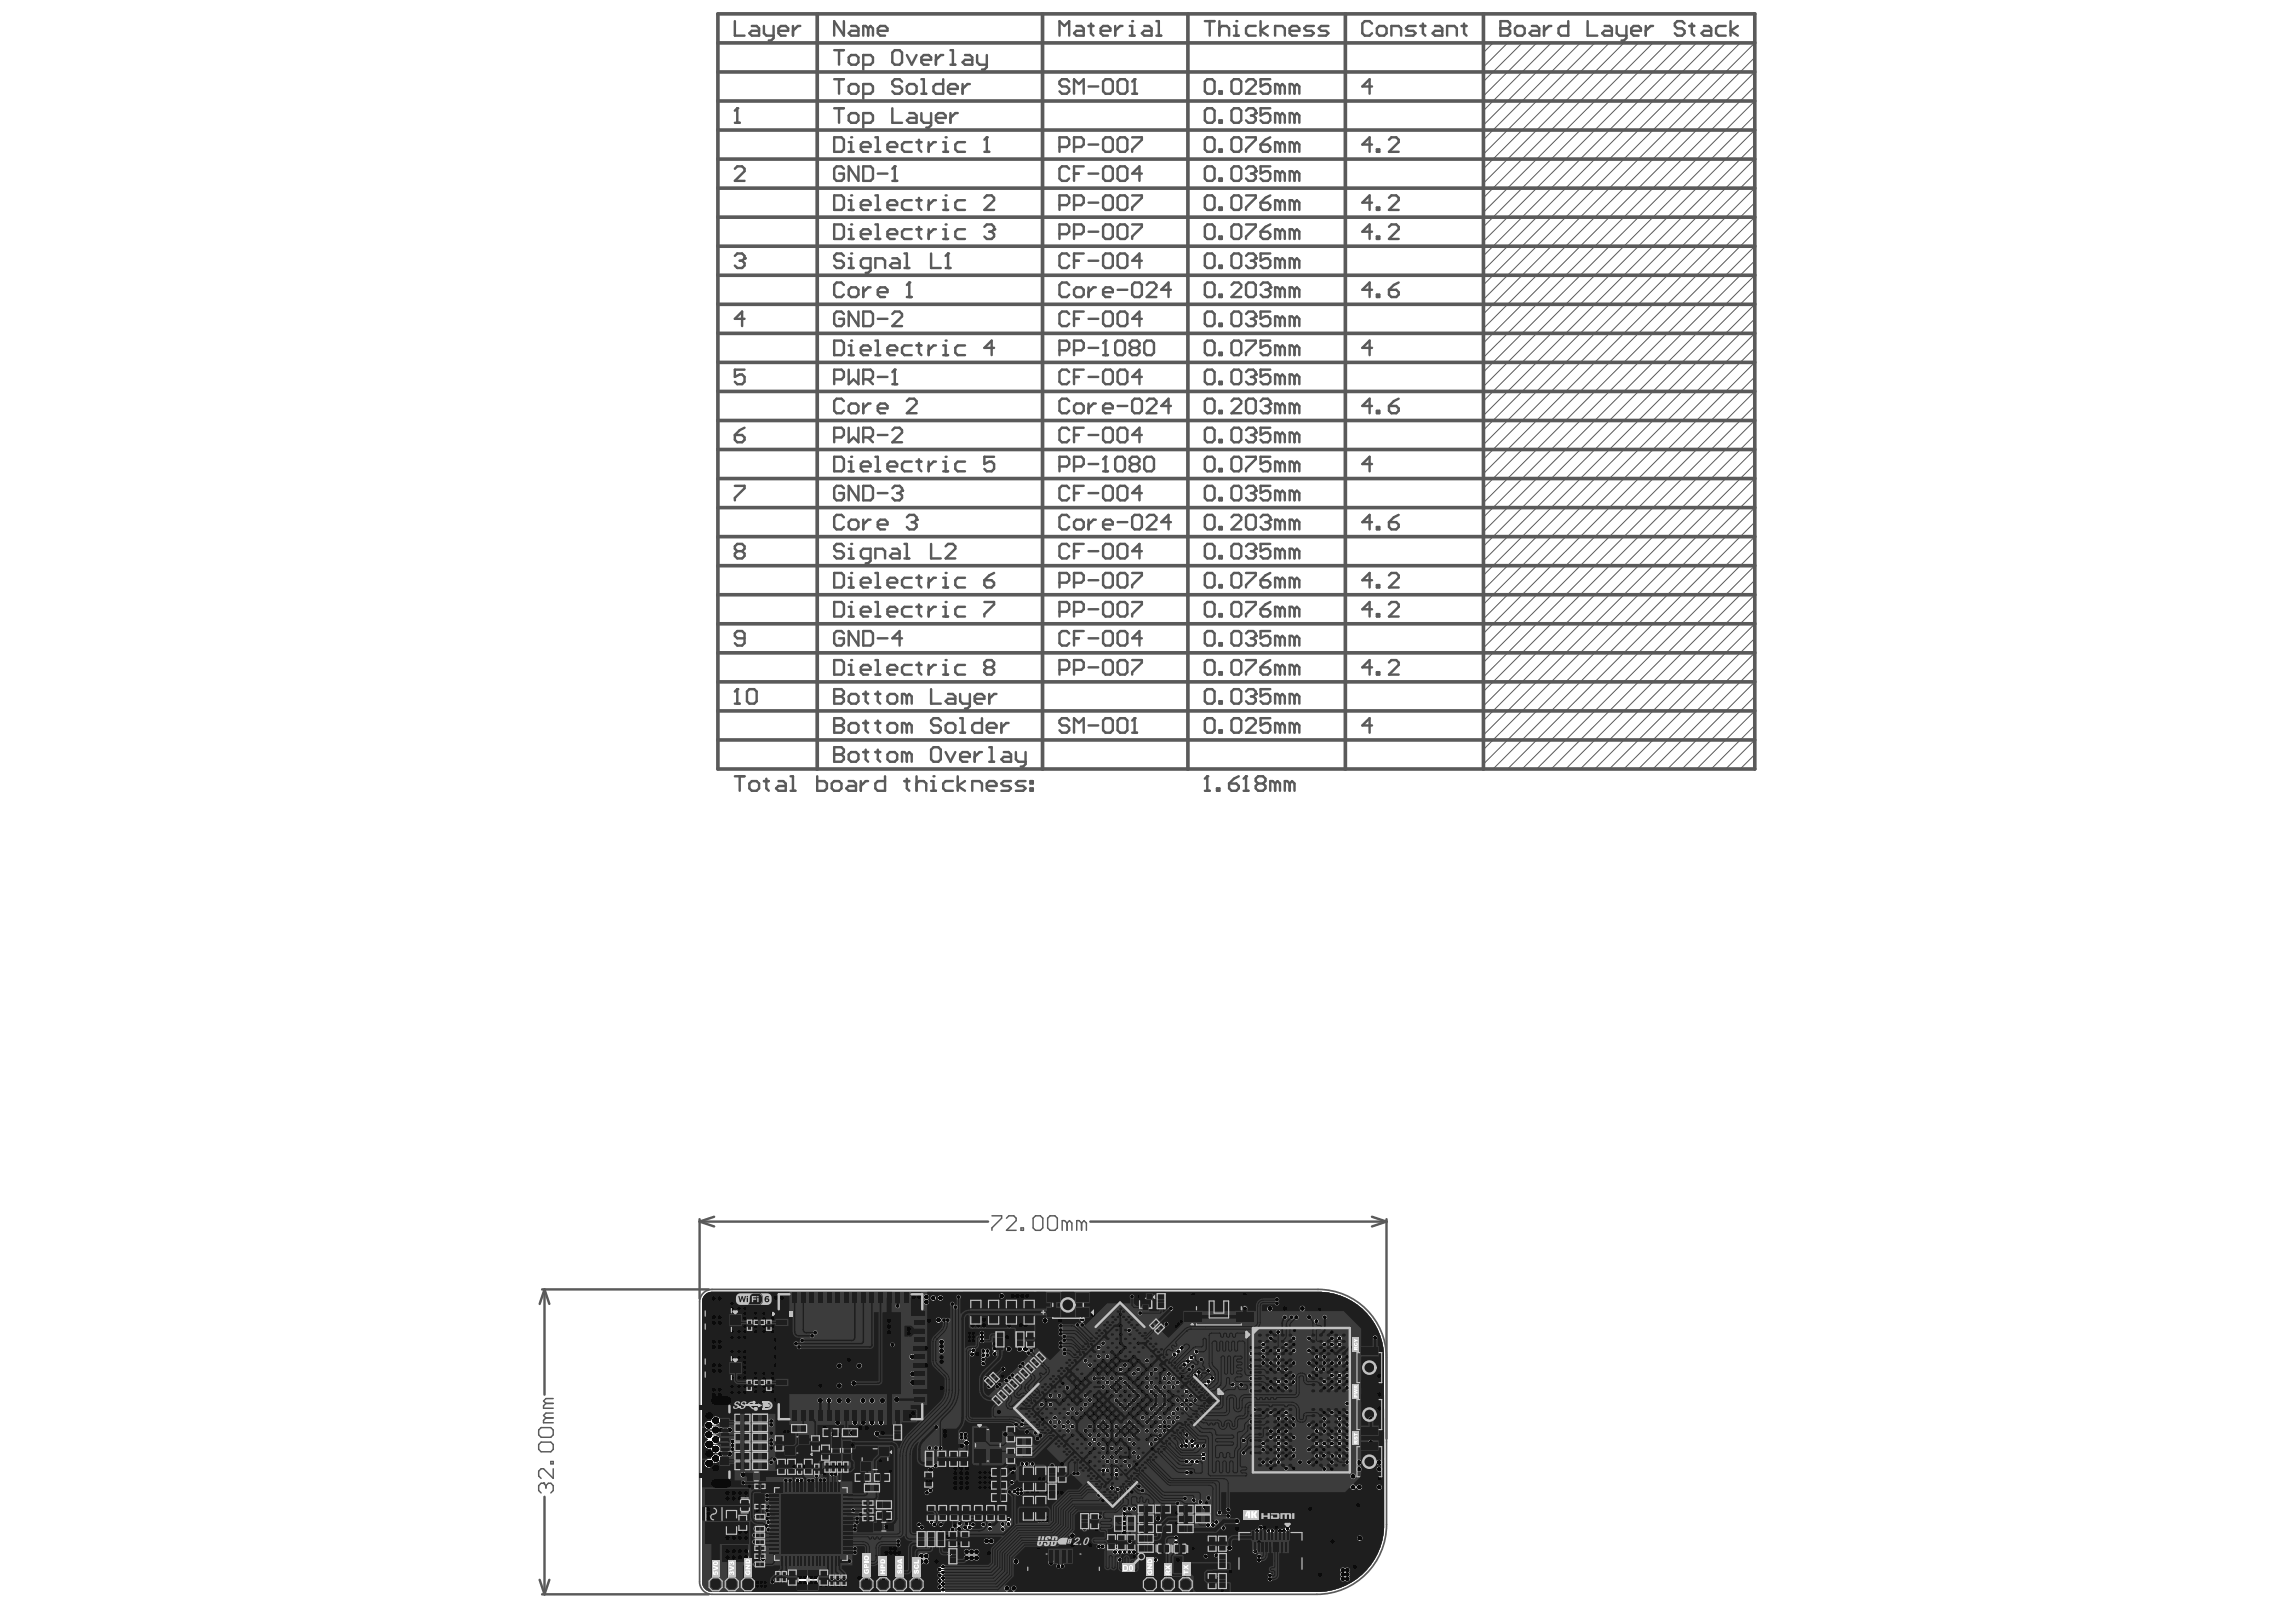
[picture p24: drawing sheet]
<svg xmlns="http://www.w3.org/2000/svg" width="297mm" height="210mm" viewBox="0 0 297 210" stroke-linecap="round" stroke-linejoin="round" font-family="sans-serif">
<path d="M91 167.3l.7-.4h.4h78.4a8.8 8.8 0 0 1 8.9 8.8v21.6a9 9 0 0 1-9 9h-78.3a1.61 1.61 0 0 1-1.6-1.6v-36.2l.1-.5z" fill="none" stroke="#5a5a5a" stroke-width=".22"/>
<g fill="none" stroke="#5a5a5a" stroke-width=".13">
<path d="M193.2 5.6l-1.3 1.2M195 5.6l-3.1 3.1M196.9 5.6l-5 5M198.8 5.6l-6.9 6.8M200.7 5.6l-8.8 8.7M202.6 5.6l-10.7 10.6M204.5 5.6l-12.6 12.5M206.3 5.6l-14.4 14.4M208.2 5.6l-16.3 16.2M210.1 5.6l-18.2 18.1M212 5.6l-20.1 20M213.9 5.6l-22 21.9"/>
<path d="M215.7 5.6l-23.8 23.7M217.6 5.6l-25.7 25.6M219.5 5.6l-27.6 27.5M221.4 5.6l-29.5 29.4M223.3 5.6l-31.4 31.3M225.1 5.6l-33.2 33.1M227 5.6l-35.1 35M227 18.7l-35.1 35.1M227 7.4l-35.1 35.1M227 13.1l-35.1 35M227 14.9l-35.1 35.1M227 9.3l-35.1 35.1"/>
<path d="M227 11.2l-35.1 35.1M227 16.8l-35.1 35.1M227 28.1l-35.1 35.1M227 33.7l-35.1 35.1M227 20.6l-35.1 35.1M227 26.2l-35.1 35.1M227 37.5l-35.1 35.1M227 24.3l-35.1 35.1M227 30l-35.1 35.1M227 35.6l-35.1 35.1M227 22.5l-35.1 35M227 31.9l-35.1 35"/>
<path d="M227 39.4l-35.1 35M227 52.5l-35.1 35.1M227 41.3l-35.1 35M227 54.4l-35.1 35.1M227 45l-35.1 35.1M227 43.1l-35.1 35.1M227 48.8l-35.1 35M227 56.3l-35.1 35.1M227 58.2l-35.1 35M227 46.9l-35.1 35.1M227 50.7l-35.1 35M227 61.9l-35.1 35.1"/>
<path d="M227 69.4l-30.1 30.1M227 65.7l-33.8 33.8M227 77l-22.5 22.5M227 63.8l-35.1 35.1M227 67.6l-32 31.9M227 71.3l-28.2 28.2M227 73.2l-26.3 26.3M227 78.8l-20.7 20.7M227 60.1l-35.1 35M227 75.1l-24.4 24.4M227 86.4l-13.1 13.1M227 82.6l-16.9 16.9"/>
<path d="M227 88.2l-11.3 11.3M227 93.9l-5.6 5.6M227 90.1l-9.4 9.4M227 84.5l-15 15M227 95.8l-3.7 3.7M227 92l-7.5 7.5M227 97.6l-1.9 1.9M227 80.7l-18.8 18.8"/>
</g>
<g fill="none" stroke="#5a5a5a" stroke-width=".47">
<path d="M92.9 5.6h134.1M92.9 16.8h134.1M92.9 1.8h134.1v97.7h-134.1zM92.9 13.1h134.1M92.9 9.3h134.1M105.7 1.8v97.7M134.9 1.8v97.7M153.7 1.8v97.7M174.1 1.8v97.7M191.9 1.8v97.7M92.9 20.6h134.1M92.9 28.1h134.1"/>
<path d="M92.9 39.4h134.1M92.9 31.9h134.1M92.9 24.3h134.1M92.9 35.6h134.1M92.9 54.4h134.1M92.9 46.9h134.1M92.9 43.1h134.1M92.9 50.7h134.1M92.9 58.2h134.1M92.9 69.4h134.1M92.9 73.2h134.1M92.9 77h134.1"/>
<path d="M92.9 61.9h134.1M92.9 65.7h134.1M92.9 80.7h134.1M92.9 92h134.1M92.9 95.8h134.1M92.9 88.2h134.1M92.9 84.5h134.1"/>
</g>
<g fill="none" stroke="#5a5a5a" stroke-width=".31">
<path d="M138.3 63.2l-.3-.3h-.6l-.3 .3v1.2l.3 .4h.6l.3-.4M138.9 63.8h.7M140.2 62.9h-1.3v1.9M140.8 63.8h1.3M142.7 63.2l.3-.3h.7l.3 .3v1.2l-.3 .4h-.7l-.3-.4zM144.6 63.2l.3-.3h.6l.3 .3v1.2l-.3 .4h-.6l-.3-.4zM147.7 63.8h-1.2l.9-.9v1.9M155.9 102.3h.6M156.2 100.5v1.8M90.5 158.1l1.9 .6M90.5 158.1h37.3M90.5 157.8v10.3"/>
<path d="M92.4 157.5l-1.9 .6M141.1 158.1h38.3M177.5 157.5l1.9 .6M179.4 158.1l-1.9 .6M179.4 157.8v28.4M70.1 166.9h21.6M70.4 166.9l.7 1.8M70.4 166.9l-.6 1.8M70.4 166.9v13.6M70.4 193.7v12.6M69.8 204.4l.6 1.9M70.1 206.3h21.6"/>
<path d="M71.1 204.4l-.7 1.9"/>
</g>
<circle cx="156.2" cy="100.5" r=".16" fill="#5a5a5a"/>
<path d="M156.2 100.5l-.3 .3M157.4 102h.4v.3h-.4zM159 101.4h.9l.4 .3v.3l-.4 .3h-.6l-.3-.3zM160.3 100.5l-.7 .3-.6 .6M160.9 102.3h.6M161.2 100.5v1.8" fill="none" stroke="#5a5a5a" stroke-width=".31"/>
<circle cx="161.2" cy="100.5" r=".16" fill="#5a5a5a"/>
<g fill="none" stroke="#5a5a5a" stroke-width=".31">
<path d="M155.9 25.6l.3-.3h.6l.3 .3v1.3l-.3 .3h-.6l-.3-.3zM157.8 26.9h.3v.3h-.3zM159.3 25.6l.3-.3h.7l.3 .3v1.3l-.3 .3h-.7l-.3-.3zM161.2 25.3h1.3v.3l-1.3 1.3v.3M163.1 26.2h.9l.3 .3v.4l-.3 .3h-.6l-.3-.3zM164.3 25.3l-.6 .3-.6 .6M165.6 26.2l-.3-.3h-.3v1.3M165.6 26.2v1M165.6 26.2l.3-.3 .3 .3v1M167.5 26.2l-.3-.3h-.4v1.3M167.5 26.2v1M167.5 26.2l.3-.3 .3 .3v1"/>
<path d="M138.3 93.3l-.3-.4h-.6l-.3 .4v.3l.3 .3h.6l.3 .3v.3l-.3 .3h-.6l-.3-.3M138.9 94.8v-1.9l.7 .7 .6-.7v1.9M140.8 93.9h1.3M142.7 93.3l.3-.4h.7l.3 .4v1.2l-.3 .3h-.7l-.3-.3zM144.6 93.3l.3-.4h.6l.3 .4v1.2l-.3 .3h-.6l-.3-.3zM146.5 94.8h.6M146.8 92.9v1.9M161.2 100.5l-.3 .3M162.8 101.4l-.3-.3v-.3l.3-.3h.6l.3 .3v.3l-.3 .3M162.8 101.4l-.3 .3v.3l.3 .3h.6l.3-.3v-.3l-.3-.3M162.8 101.4h.6M165 101.4l-.3-.3h-.4v1.2"/>
<path d="M165 101.4v.9M165 101.4l.3-.3 .3 .3v.9M166.8 101.4l-.3-.3h-.3v1.2M166.8 101.4v.9M166.8 101.4l.4-.3 .3 .3v.9"/>
</g>
<circle cx="146.8" cy="92.9" r=".16" fill="#5a5a5a"/>
<path d="M194.1 2.7v1.9h1l.3-.3v-.3l-.3-.3h-1M138.3 70.7l-.3-.3h-.6l-.3 .3v1.3l.3 .3h.6l.3-.3M138.9 71.3h.7M140.2 70.4h-1.3v1.9M140.8 71.3h1.3M142.7 70.7l.3-.3h.7l.3 .3v1.3l-.3 .3h-.7l-.3-.3zM144.6 70.7l.3-.3h.6l.3 .3v1.3l-.3 .3h-.6l-.3-.3zM147.7 71.3h-1.2l.9-.9v1.9M146.8 92.9l-.3 .4" fill="none" stroke="#5a5a5a" stroke-width=".31"/>
<circle cx="194.1" cy="3.7" r=".16" fill="#5a5a5a"/>
<g fill="none" stroke="#5a5a5a" stroke-width=".31">
<path d="M155.9 10.6l.3-.3h.6l.3 .3v1.2l-.3 .3h-.6l-.3-.3zM157.8 11.8h.3v.3h-.3zM159.3 10.6l.3-.3h.7l.3 .3v1.2l-.3 .3h-.7l-.3-.3zM161.2 10.6l.3-.3h.6l.4 .3v.3l-1.3 1.2h1.3M164.3 10.3h-1.2v.9l.6-.3h.3l.3 .3v.6l-.3 .3h-.6l-.3-.3M165.6 11.2l-.3-.3h-.3v1.2M165.6 11.2v.9M165.6 11.2l.3-.3 .3 .3v.9M167.5 11.2l-.3-.3h-.4v1.2M167.5 11.2v.9M167.5 11.2l.3-.3 .3 .3v.9M194.1 2.7h1l.3 .3v.4l-.3 .3h-1"/>
<path d="M196.3 3.4h.6l.3 .3v.6l-.3 .3h-.6l-.3-.3v-.6zM198.2 3.4h.6l.3 .3v.9h-.9l-.3-.3 .3-.3h.9M199.8 3.4v1.2M200.7 3.4h-.3l-.6 .6M202.9 2.7v1.9h-1l-.3-.3v-.6l.3-.3h1M205.4 2.7v1.9h1.3M207.6 3.4h.6l.3 .3v.9h-.9l-.3-.3 .3-.3h.9M209.2 3.4v.9l.3 .3h.9M210.4 3.4v1.5l-.3 .3h-.3M211 4h1.3v-.3l-.3-.3h-.6l-.4 .3v.6l.4 .3h.6M212.9 3.4v1.2M213.9 3.4h-.4l-.6 .6"/>
<path d="M217.9 3l-.3-.3h-.6l-.3 .3v.4l.3 .3h.6l.3 .3v.3l-.3 .3h-.6l-.3-.3M218.6 3.4h.6M218.9 3v1.3l.3 .3M220.4 3.4h.7l.3 .3v.9h-1l-.3-.3 .3-.3h1M223.3 3.4h-1l-.3 .3v.6l.3 .3h1M223.9 2.7v1.9M224.8 3.4l-.9 .6 .9 .6M107.9 25.3h1l.3 .3v1.3l-.3 .3h-1zM109.8 27.2h.6M109.8 25.9h.3v1.3"/>
</g>
<circle cx="110.1" cy="25.3" r=".16" fill="#5a5a5a"/>
<path d="M111.4 26.5h1.2v-.3l-.3-.3h-.6l-.3 .3v.7l.3 .3h.6M113.2 27.2h.7M113.2 25.3h.4v1.9M114.8 26.5h1.3v-.3l-.3-.3h-.7l-.3 .3v.7l.3 .3h.7M117.9 25.9h-.9l-.3 .3v.7l.3 .3h.9M118.6 25.9h.6M118.9 25.6v1.3l.3 .3M120.1 25.9v1.3M121.1 25.9h-.3l-.7 .6M122 27.2h.7M122 25.9h.3v1.3" fill="none" stroke="#5a5a5a" stroke-width=".31"/>
<circle cx="122.3" cy="25.3" r=".16" fill="#5a5a5a"/>
<g fill="none" stroke="#5a5a5a" stroke-width=".31">
<path d="M124.8 25.9h-.9l-.3 .3v.7l.3 .3h.9M127.4 25.6l.3-.3h.6l.3 .3v.3l-1.2 1.3h1.2M155.9 29.4l.3-.4h.6l.3 .4v1.2l-.3 .3h-.6l-.3-.3zM157.8 30.6h.3v.3h-.3zM159.3 29.4l.3-.4h.7l.3 .4v1.2l-.3 .3h-.7l-.3-.3zM161.2 29h1.3v.4l-1.3 1.2v.3M163.1 30h.9l.3 .3v.3l-.3 .3h-.6l-.3-.3zM164.3 29l-.6 .4-.6 .6M165.6 30l-.3-.3h-.3v1.2M165.6 30v.9M165.6 30l.3-.3 .3 .3v.9M167.5 30l-.3-.3h-.4v1.2"/>
<path d="M167.5 30v.9M167.5 30l.3-.3 .3 .3v.9M95.1 62.9h1.2v.3l-1.2 1.2v.4M107.9 92.9v1.9h1l.3-.3v-.3l-.3-.3h-1"/>
</g>
<circle cx="107.9" cy="93.9" r=".16" fill="#5a5a5a"/>
<g fill="none" stroke="#5a5a5a" stroke-width=".31">
<path d="M155.9 66.9l.3-.3h.6l.3 .3v1.3l-.3 .3h-.6l-.3-.3zM157.8 68.2h.3v.3h-.3zM159.3 66.9l.3-.3h.7l.3 .3v.4l-1.3 1.2h1.3M161.5 66.6h.6l.4 .3v1.3l-.4 .3h-.6l-.3-.3v-1.3zM163.1 66.9l.3-.3h.6l.3 .3v.4M107.9 92.9h1l.3 .4v.3l-.3 .3h-1M110.1 93.6h.6l.4 .3v.6l-.4 .3h-.6l-.3-.3v-.6zM111.7 93.6h.6M112 93.3v1.2l.3 .3M113.2 93.6h.7M113.6 93.3v1.2l.3 .3M114.8 93.9l.3-.3h.7l.3 .3v.6l-.3 .3h-.7l-.3-.3z"/>
<path d="M117.3 93.9l-.3-.3h-.3v1.2M117.3 93.9v.9M117.3 93.9l.3-.3 .3 .3v.9M121.7 93.3l-.3-.4h-.6l-.3 .4v.3l.3 .3h.6l.3 .3v.3l-.3 .3h-.6l-.3-.3M122.7 93.6h.6l.3 .3v.6l-.3 .3h-.6l-.4-.3v-.6zM124.2 92.9h.3v1.9M124.2 94.8h.6M127 92.9v1.9h-.9l-.3-.3v-.6l.3-.3h.9M127.7 94.2h1.2v-.3l-.3-.3h-.6l-.3 .3v.6l.3 .3h.6M129.5 93.6v1.2M130.5 93.6h-.3l-.7 .6"/>
</g>
<circle cx="164.3" cy="67.3" r=".16" fill="#5a5a5a"/>
<g fill="none" stroke="#5a5a5a" stroke-width=".31">
<path d="M137.1 26.5h.9l.3-.3v-.6l-.3-.3h-.9v1.9M138.9 26.5h1l.3-.3v-.6l-.3-.3h-1v1.9M140.8 26.2h1.3M142.7 25.6l.3-.3h.7l.3 .3v1.3l-.3 .3h-.7l-.3-.3zM144.6 25.6l.3-.3h.6l.3 .3v1.3l-.3 .3h-.6l-.3-.3zM146.5 25.3h1.2v.3l-1.2 1.3v.3M107.9 59.1h1l.3 .3v1.3l-.3 .3h-1zM109.8 59.7h.3v1.3M138.3 55.7l-.3-.3h-.6l-.3 .3v1.2l.3 .3h.6l.3-.3M138.9 56.3h.7M140.2 55.4h-1.3v1.8M140.8 56.3h1.3"/>
<path d="M142.7 55.7l.3-.3h.7l.3 .3v1.2l-.3 .3h-.7l-.3-.3zM144.6 55.7l.3-.3h.6l.3 .3v1.2l-.3 .3h-.6l-.3-.3zM147.7 56.3h-1.2l.9-.9v1.8M109.8 61h.6M163.7 67.6h.3M164 67.6l.3 .3v.3l-.3 .3h-.6l-.3-.3M164.3 67.3l-.3 .3M165.6 67.6l-.3-.3h-.3v1.2M165.6 67.6v.9M165.6 67.6l.3-.3 .3 .3v.9M167.5 67.6l-.3-.3h-.4v1.2M167.5 67.6v.9"/>
<path d="M167.5 67.6l.3-.3 .3 .3v.9M155.9 93.3l.3-.4h.6l.3 .4v1.2l-.3 .3h-.6l-.3-.3zM157.8 94.5h.3v.3h-.3zM159.3 93.3l.3-.4h.7l.3 .4v1.2l-.3 .3h-.7l-.3-.3zM161.2 93.3l.3-.4h.6l.4 .4v.3l-1.3 1.2h1.3M164.3 92.9h-1.2v1l.6-.3h.3l.3 .3v.6l-.3 .3h-.6l-.3-.3M165.6 93.9l-.3-.3h-.3v1.2M165.6 93.9v.9M165.6 93.9l.3-.3 .3 .3v.9M167.5 93.9l-.3-.3h-.4v1.2M167.5 93.9v.9M167.5 93.9l.3-.3 .3 .3v.9"/>
</g>
<circle cx="110.1" cy="59.1" r=".16" fill="#5a5a5a"/>
<path d="M113.2 59.1h.4v1.9M117.9 59.7h-.9l-.3 .4v.6l.3 .3h.9M118.6 59.7h.6M118.9 59.4v1.3l.3 .3M120.1 59.7v1.3M121.1 59.7h-.3l-.7 .7M122 59.7h.3v1.3M111.4 60.4h1.2v-.3l-.3-.4h-.6l-.3 .4v.6l.3 .3h.6M113.2 61h.7M114.8 60.4h1.3v-.3l-.3-.4h-.7l-.3 .4v.6l.3 .3h.7M122 61h.7" fill="none" stroke="#5a5a5a" stroke-width=".31"/>
<circle cx="122.3" cy="59.1" r=".16" fill="#5a5a5a"/>
<path d="M124.8 59.7h-.9l-.3 .4v.6l.3 .3h.9M128.6 59.1h-1.2v1l.6-.4h.3l.3 .4v.6l-.3 .3h-.6l-.3-.3M155.9 63.2l.3-.3h.6l.3 .3v1.2l-.3 .4h-.6l-.3-.4zM157.8 64.4h.3v.4h-.3zM159.3 63.2l.3-.3h.7l.3 .3v1.2l-.3 .4h-.7l-.3-.4zM161.2 63.2l.3-.3h.6l.4 .3v.3" fill="none" stroke="#5a5a5a" stroke-width=".31"/>
<circle cx="162.5" cy="63.5" r=".16" fill="#5a5a5a"/>
<g fill="none" stroke="#5a5a5a" stroke-width=".31">
<path d="M95.1 56.3h.9l.3 .3v.3l-.3 .3h-.6l-.3-.3zM96.3 55.4l-.6 .3-.6 .6M109.2 66.9l-.3-.3h-.7l-.3 .3v1.3l.3 .3h.7l.3-.3M110.1 67.3h.6l.4 .3v.6l-.4 .3h-.6l-.3-.3v-.6zM111.7 67.3v1.2M112.6 67.3h-.3l-.6 .6M113.6 67.9h1.2v-.3l-.3-.3h-.6l-.3 .3v.6l.3 .3h.6M117.3 66.9l.3-.3h.7l.3 .3v.4M161.8 63.8h.3M162.1 63.8l.4 .3v.3l-.4 .4h-.6l-.3-.4M162.5 63.5l-.4 .3M164.3 62.9h-1.2v.9l.6-.3h.3l.3 .3v.6l-.3 .4h-.6l-.3-.4"/>
<path d="M165.6 63.8l-.3-.3h-.3v1.3M165.6 63.8v1M165.6 63.8l.3-.3 .3 .3v1M167.5 63.8l-.3-.3h-.4v1.3M167.5 63.8v1M167.5 63.8l.3-.3 .3 .3v1"/>
</g>
<circle cx="118.6" cy="67.3" r=".16" fill="#5a5a5a"/>
<g fill="none" stroke="#5a5a5a" stroke-width=".31">
<path d="M107.9 6.5h1.3M108.5 6.5v1.9M110.1 7.1h.6l.4 .3v.7l-.4 .3h-.6l-.3-.3v-.7zM111.7 8.4h.9l.3-.3v-.7l-.3-.3h-.9v1.9M115.4 6.8l.4-.3h.6l.3 .3v1.3l-.3 .3h-.6l-.4-.3zM117.3 7.1l.6 1.3 .7-1.3M119.2 7.7h1.3v-.3l-.4-.3h-.6l-.3 .3v.7l.3 .3h.6M121.1 7.1v1.3M122 7.1h-.3l-.6 .6M123 6.5h.3v1.9M123 8.4h.6M124.8 7.1h.7l.3 .3v1h-1l-.3-.3 .3-.4h1"/>
<path d="M126.4 7.1v1l.3 .3h1M127.7 7.1v1.6l-.3 .3h-.4M155.9 18.1l.3-.3h.6l.3 .3v1.2l-.3 .3h-.6l-.3-.3zM157.8 19.3h.3v.3h-.3zM159.3 18.1l.3-.3h.7l.3 .3v1.2l-.3 .3h-.7l-.3-.3zM161.2 17.8h1.3v.3l-1.3 1.2v.3M163.1 18.7h.9l.3 .3v.3l-.3 .3h-.6l-.3-.3zM164.3 17.8l-.6 .3-.6 .6M165.6 18.7l-.3-.3h-.3v1.2M165.6 18.7v.9M165.6 18.7l.3-.3 .3 .3v.9M167.5 18.7l-.3-.3h-.4v1.2"/>
<path d="M167.5 18.7v.9M167.5 18.7l.3-.3 .3 .3v.9M143 59.1v1.9M117.9 67.6h.4M118.3 67.6l.3 .3v.3l-.3 .3h-.7l-.3-.3M118.6 67.3l-.3 .3M137.1 60.4h.9l.3-.3v-.7l-.3-.3h-.9v1.9M138.9 60.4h1l.3-.3v-.7l-.3-.3h-1v1.9M140.8 60.1h1.3M142.7 61h.6M177.5 93.9h-1.3l1-1v1.9"/>
</g>
<circle cx="143" cy="59.1" r=".16" fill="#5a5a5a"/>
<path d="M143 59.1l-.3 .3M144.3 59.4l.3-.3h.6l.3 .3v1.3l-.3 .3h-.6l-.3-.3zM148 59.4l.4-.3h.6l.3 .3v1.3l-.3 .3h-.6l-.4-.3zM109.2 70.7l-.3-.3h-.7l-.3 .3v.3l.3 .3h.7l.3 .3v.4l-.3 .3h-.7l-.3-.3M109.8 72.3h.6M109.8 71h.3v1.3M146.5 60.1l-.3-.4v-.3l.3-.3h.6l.3 .3v.3l-.3 .4M146.5 60.1l-.3 .3v.3l.3 .3h.6l.3-.3v-.3l-.3-.3M146.5 60.1h.6" fill="none" stroke="#5a5a5a" stroke-width=".31"/>
<circle cx="110.1" cy="70.4" r=".16" fill="#5a5a5a"/>
<g fill="none" stroke="#5a5a5a" stroke-width=".31">
<path d="M109.2 40.6l-.3-.3h-.7l-.3 .3v1.3l.3 .3h.7l.3-.3v-.6h-.7M111.1 40.3v1.9l-1.3-1.9v1.9M111.7 40.3h.9l.3 .3v1.3l-.3 .3h-.9zM113.6 41.3h1.2M115.4 40.6l.4-.3h.6l.3 .3v.3l-1.3 1.3h1.3M138.3 51.9l-.3-.3h-.6l-.3 .3v1.3l.3 .3h.6l.3-.3M138.9 52.5l.4-.3h.6l.3 .3v.7l-.3 .3h-.6l-.4-.3zM140.8 52.2v1.3M141.8 52.2h-.3l-.7 .6M142.7 52.8h1.3v-.3l-.3-.3h-.7l-.3 .3v.7l.3 .3h.7M144.6 52.5h1.2M146.5 51.9l.3-.3h.6l.3 .3v1.3l-.3 .3h-.6l-.3-.3z"/>
<path d="M148.4 51.9l.3-.3h.6l.3 .3v.3l-1.2 1.3h1.2M151.5 52.5h-1.3l1-.9v1.9M107.9 74.1h1l.3 .4v1.2l-.3 .3h-1zM109.8 76h.6M109.8 74.8h.3v1.2M112.6 72.3h-.9l-.3-.3v-.7l.3-.3h.9v1.6l-.3 .3h-.3M113.2 72.3v-1.3h1l.3 .3v1M115.4 71h.7l.3 .3v1h-1l-.3-.3 .3-.4h1M117 72.3h.6M117 70.4h.3v1.9M120.5 70.4v1.9h1.2M122.3 70.7l.4-.3h.6l.3 .3v.3l-1.3 1.3h1.3"/>
<path d="M138.3 82l-.3-.3h-.6l-.3 .3v1.2l.3 .3h.6l.3-.3M138.9 82.6h.7M140.2 81.7h-1.3v1.8M140.8 82.6h1.3M142.7 82l.3-.3h.7l.3 .3v1.2l-.3 .3h-.7l-.3-.3zM144.6 82l.3-.3h.6l.3 .3v1.2l-.3 .3h-.6l-.3-.3zM147.7 82.6h-1.2l.9-.9v1.8"/>
</g>
<circle cx="110.1" cy="74.1" r=".16" fill="#5a5a5a"/>
<path d="M111.4 75.4h1.2v-.3l-.3-.3h-.6l-.3 .3v.6l.3 .3h.6M113.2 76h.7M113.2 74.1h.4v1.9M114.8 75.4h1.3v-.3l-.3-.3h-.7l-.3 .3v.6l.3 .3h.7M117.9 74.8h-.9l-.3 .3v.6l.3 .3h.9M118.6 74.8h.6M118.9 74.5v1.2l.3 .3M120.1 74.8v1.2M121.1 74.8h-.3l-.7 .6M122 76h.7M122 74.8h.3v1.2" fill="none" stroke="#5a5a5a" stroke-width=".31"/>
<circle cx="122.3" cy="74.1" r=".16" fill="#5a5a5a"/>
<path d="M109.2 63.2l-.3-.3h-.7l-.3 .3v1.2l.3 .4h.7l.3-.4v-.6h-.7M111.1 62.9v1.9l-1.3-1.9v1.9M111.7 62.9h.9l.3 .3v1.2l-.3 .4h-.9zM113.6 63.8h1.2M115.4 63.2l.4-.3h.6l.3 .3v.3M124.8 74.8h-.9l-.3 .3v.6l.3 .3h.9M127.4 75.1h.9l.3 .3v.3l-.3 .3h-.6l-.3-.3zM128.6 74.1l-.6 .4-.6 .6" fill="none" stroke="#5a5a5a" stroke-width=".31"/>
<circle cx="116.7" cy="63.5" r=".16" fill="#5a5a5a"/>
<path d="M177.5 18.7h-1.3l1-.9v1.8M178.1 19.3h.3v.3h-.3zM179.7 18.1l.3-.3h.6l.3 .3v.3l-1.2 1.2h1.2M107.9 29h1l.3 .4v1.2l-.3 .3h-1zM109.8 30.9h.6M109.8 29.7h.3v1.2M116.1 63.8h.3M116.4 63.8l.3 .3v.3l-.3 .4h-.6l-.4-.4M116.7 63.5l-.3 .3" fill="none" stroke="#5a5a5a" stroke-width=".31"/>
<circle cx="110.1" cy="29" r=".16" fill="#5a5a5a"/>
<path d="M111.4 30.3h1.2v-.3l-.3-.3h-.6l-.3 .3v.6l.3 .3h.6M113.2 30.9h.7M113.2 29h.4v1.9M114.8 30.3h1.3v-.3l-.3-.3h-.7l-.3 .3v.6l.3 .3h.7M117.9 29.7h-.9l-.3 .3v.6l.3 .3h.9M118.6 29.7h.6M118.9 29.4v1.2l.3 .3M120.1 29.7v1.2M121.1 29.7h-.3l-.7 .6M122 30.9h.7M122 29.7h.3v1.2" fill="none" stroke="#5a5a5a" stroke-width=".31"/>
<circle cx="122.3" cy="29" r=".16" fill="#5a5a5a"/>
<path d="M124.8 29.7h-.9l-.3 .3v.6l.3 .3h.9M127.4 29.4l.3-.4h.6l.3 .4v.3" fill="none" stroke="#5a5a5a" stroke-width=".31"/>
<circle cx="128.6" cy="29.7" r=".16" fill="#5a5a5a"/>
<g fill="none" stroke="#5a5a5a" stroke-width=".31">
<path d="M128 30h.3M128.3 30l.3 .3v.3l-.3 .3h-.6l-.3-.3M128.6 29.7l-.3 .3M177.5 37.5h-1.3l1-.9v1.8M178.1 38.1h.3v.3h-.3zM179.7 37.5h.9l.3 .3v.3l-.3 .3h-.6l-.3-.3zM180.9 36.6l-.6 .3-.6 .6M107.9 44.1h1l.3 .3v1.2l-.3 .4h-1zM109.8 46h.6M109.8 44.7h.3v1.3M177.5 67.6h-1.3l1-1v1.9M178.1 68.2h.3v.3h-.3z"/>
<path d="M179.7 67.6h.9l.3 .3v.3l-.3 .3h-.6l-.3-.3zM180.9 66.6l-.6 .3-.6 .7M155.9 85.7l.3-.3h.6l.3 .3v1.3l-.3 .3h-.6l-.3-.3zM157.8 87h.3v.3h-.3zM159.3 85.7l.3-.3h.7l.3 .3v1.3l-.3 .3h-.7l-.3-.3zM161.2 85.4h1.3v.3l-1.3 1.3v.3M163.1 86.4h.9l.3 .3v.3l-.3 .3h-.6l-.3-.3zM164.3 85.4l-.6 .3-.6 .7M165.6 86.4l-.3-.4h-.3v1.3M165.6 86.4v.9M165.6 86.4l.3-.4 .3 .4v.9M167.5 86.4l-.3-.4h-.4v1.3"/>
<path d="M167.5 86.4v.9M167.5 86.4l.3-.4 .3 .4v.9"/>
</g>
<circle cx="110.1" cy="44.1" r=".16" fill="#5a5a5a"/>
<path d="M111.4 45.3h1.2v-.3l-.3-.3h-.6l-.3 .3v.6l.3 .4h.6M113.2 46h.7M113.2 44.1h.4v1.9M114.8 45.3h1.3v-.3l-.3-.3h-.7l-.3 .3v.6l.3 .4h.7M117.9 44.7h-.9l-.3 .3v.6l.3 .4h.9M118.6 44.7h.6M118.9 44.4v1.2l.3 .4M120.1 44.7v1.3M121.1 44.7h-.3l-.7 .6M122 46h.7M122 44.7h.3v1.3" fill="none" stroke="#5a5a5a" stroke-width=".31"/>
<circle cx="122.3" cy="44.1" r=".16" fill="#5a5a5a"/>
<g fill="none" stroke="#5a5a5a" stroke-width=".31">
<path d="M124.8 44.7h-.9l-.3 .3v.6l.3 .4h.9M128.6 45h-1.2l.9-.9v1.9M95.1 100.5h1.2M95.7 100.5v1.8M96.9 101.4l.4-.3h.6l.3 .3v.6l-.3 .3h-.6l-.4-.3zM98.8 101.1h.7M99.1 100.8v1.2l.4 .3M100.7 101.1h.6l.4 .3v.9h-1l-.3-.3 .3-.3h1M102.3 100.5h.3v1.8M102.3 102.3h.6M105.7 100.5v1.8h1l.3-.3v-.6l-.3-.3h-1M107.6 101.4l.3-.3h.6l.4 .3v.6l-.4 .3h-.6l-.3-.3z"/>
<path d="M109.8 101.1h.6l.3 .3v.9h-.9l-.3-.3 .3-.3h.9M111.4 101.1v1.2M112.3 101.1h-.3l-.6 .6M114.5 100.5v1.8h-.9l-.4-.3v-.6l.4-.3h.9M117 101.1h.6M117.3 100.8v1.2l.3 .3M118.6 101.4l.3-.3h.6l.3 .3v.9M118.6 100.5v1.8M120.5 102.3h.6M120.5 101.1h.3v1.2"/>
</g>
<circle cx="120.8" cy="100.5" r=".16" fill="#5a5a5a"/>
<g fill="none" stroke="#5a5a5a" stroke-width=".31">
<path d="M107.9 49.1h1l.3-.3v-.6l-.3-.4h-1v1.9M109.8 47.8v1.9l.6-.6 .7 .6v-1.9M111.7 49.1h.9l.3-.3v-.6l-.3-.4h-.9v1.9M112.3 49.1l.6 .6M113.6 48.8h1.2M115.4 49.7h.7M115.8 47.8v1.9M137.1 75.4h.9l.3-.3v-.6l-.3-.4h-.9v1.9M137.1 79.2h.9l.3-.4v-.6l-.3-.3h-.9v1.9M138.9 79.2h1l.3-.4v-.6l-.3-.3h-1v1.9M138.9 75.4h1l.3-.3v-.6l-.3-.4h-1v1.9M140.8 78.8h1.3"/>
<path d="M140.8 75.1h1.3M142.7 78.2l.3-.3h.7l.3 .3v1.3l-.3 .3h-.7l-.3-.3zM142.7 74.5l.3-.4h.7l.3 .4v1.2l-.3 .3h-.7l-.3-.3zM144.6 78.2l.3-.3h.6l.3 .3v1.3l-.3 .3h-.6l-.3-.3zM144.6 74.5l.3-.4h.6l.3 .4v1.2l-.3 .3h-.6l-.3-.3zM146.5 77.9h1.2v.3l-1.2 1.3v.3M146.5 74.1h1.2v.4l-1.2 1.2v.3M123.3 101.1h-1l-.3 .3v.6l.3 .3h1M123.9 100.5v1.8M124.8 101.1l-.9 .6 .9 .6M125.8 102.3v-1.2h.9l.3 .3v.9M127.7 101.7h1.2v-.3l-.3-.3h-.6l-.3 .3v.6l.3 .3h.6"/>
<path d="M130.8 101.1h-.9l-.4 .3 .4 .3h.6l.3 .3-.3 .3h-1M132.7 101.1h-1l-.3 .3 .3 .3h.7l.3 .3-.3 .3h-1M133.3 101.1h.3v.3h-.3zM133.3 102h.3v.3h-.3z"/>
</g>
<circle cx="115.8" cy="47.8" r=".16" fill="#5a5a5a"/>
<path d="M95.1 15.9h.6M95.4 14v1.9M115.8 47.8l-.4 .4" fill="none" stroke="#5a5a5a" stroke-width=".31"/>
<circle cx="95.4" cy="14" r=".16" fill="#5a5a5a"/>
<path d="M95.4 14l-.3 .3M155.9 51.9l.3-.3h.6l.3 .3v1.3l-.3 .3h-.6l-.3-.3zM157.8 53.2h.3v.3h-.3zM159.3 51.9l.3-.3h.7l.3 .3v.3l-1.3 1.3h1.3M161.5 51.6h.6l.4 .3v1.3l-.4 .3h-.6l-.3-.3v-1.3zM163.1 51.9l.3-.3h.6l.3 .3v.3" fill="none" stroke="#5a5a5a" stroke-width=".31"/>
<circle cx="164.3" cy="52.2" r=".16" fill="#5a5a5a"/>
<g fill="none" stroke="#5a5a5a" stroke-width=".31">
<path d="M138.3 36.9l-.3-.3h-.6l-.3 .3v1.2l.3 .3h.6l.3-.3M138.9 37.5l.4-.3h.6l.3 .3v.6l-.3 .3h-.6l-.4-.3zM140.8 37.2v1.2M141.8 37.2h-.3l-.7 .6M142.7 37.8h1.3v-.3l-.3-.3h-.7l-.3 .3v.6l.3 .3h.7M144.6 37.5h1.2M146.5 36.9l.3-.3h.6l.3 .3v1.2l-.3 .3h-.6l-.3-.3zM148.4 36.9l.3-.3h.6l.3 .3v.3l-1.2 1.2h1.2M151.5 37.5h-1.3l1-.9v1.8M155.9 21.8l.3-.3h.6l.3 .3v1.3l-.3 .3h-.6l-.3-.3zM157.8 23.1h.3v.3h-.3zM159.3 21.8l.3-.3h.7l.3 .3v1.3l-.3 .3h-.7l-.3-.3z"/>
<path d="M161.2 21.8l.3-.3h.6l.4 .3v.4M163.7 52.5h.3M164 52.5l.3 .3v.4l-.3 .3h-.6l-.3-.3M164.3 52.2l-.3 .3M165.6 52.5l-.3-.3h-.3v1.3M165.6 52.5v1M165.6 52.5l.3-.3 .3 .3v1M167.5 52.5l-.3-.3h-.4v1.3M167.5 52.5v1M167.5 52.5l.3-.3 .3 .3v1M96.3 82.6h-.9l-.3-.3v-.3l.3-.3h.6l.3 .3v1.2l-.3 .3h-.6l-.3-.3"/>
</g>
<circle cx="162.5" cy="22.2" r=".16" fill="#5a5a5a"/>
<g fill="none" stroke="#5a5a5a" stroke-width=".31">
<path d="M155.9 33.1l.3-.3h.6l.3 .3v1.3l-.3 .3h-.6l-.3-.3zM157.8 34.4h.3v.3h-.3zM159.3 33.1l.3-.3h.7l.3 .3v1.3l-.3 .3h-.7l-.3-.3zM161.2 33.1l.3-.3h.6l.4 .3v.3M161.8 22.5h.3M162.1 22.5l.4 .3v.3l-.4 .3h-.6l-.3-.3M162.5 22.2l-.4 .3M164.3 21.5h-1.2v1l.6-.3h.3l.3 .3v.6l-.3 .3h-.6l-.3-.3M165.6 22.5l-.3-.3h-.3v1.2M165.6 22.5v.9M165.6 22.5l.3-.3 .3 .3v.9M167.5 22.5l-.3-.3h-.4v1.2"/>
<path d="M167.5 22.5v.9M167.5 22.5l.3-.3 .3 .3v.9"/>
</g>
<circle cx="162.5" cy="33.4" r=".16" fill="#5a5a5a"/>
<g fill="none" stroke="#5a5a5a" stroke-width=".31">
<path d="M161.8 33.7h.3M162.1 33.7l.4 .4v.3l-.4 .3h-.6l-.3-.3M162.5 33.4l-.4 .3M164.3 32.8h-1.2v.9l.6-.3h.3l.3 .3v.7l-.3 .3h-.6l-.3-.3M165.6 33.7l-.3-.3h-.3v1.3M165.6 33.7v1M165.6 33.7l.3-.3 .3 .3v1M167.5 33.7l-.3-.3h-.4v1.3M167.5 33.7v1M167.5 33.7l.3-.3 .3 .3v1M107.9 77.9h1l.3 .3v1.3l-.3 .3h-1zM109.8 79.8h.6"/>
<path d="M109.8 78.5h.3v1.3"/>
</g>
<circle cx="110.1" cy="77.9" r=".16" fill="#5a5a5a"/>
<path d="M111.4 79.2h1.2v-.4l-.3-.3h-.6l-.3 .3v.7l.3 .3h.6M113.2 79.8h.7M113.2 77.9h.4v1.9M114.8 79.2h1.3v-.4l-.3-.3h-.7l-.3 .3v.7l.3 .3h.7M117.9 78.5h-.9l-.3 .3v.7l.3 .3h.9M118.6 78.5h.6M118.9 78.2v1.3l.3 .3M120.1 78.5v1.3M121.1 78.5h-.3l-.7 .7M122 79.8h.7M122 78.5h.3v1.3" fill="none" stroke="#5a5a5a" stroke-width=".31"/>
<circle cx="122.3" cy="77.9" r=".16" fill="#5a5a5a"/>
<g fill="none" stroke="#5a5a5a" stroke-width=".31">
<path d="M137.1 4.6v-1.9l.6 .7 .6-.7v1.9M137.1 19h.9l.3-.3v-.6l-.3-.3h-.9v1.8M138.9 19h1l.3-.3v-.6l-.3-.3h-1v1.8M139.3 3.4h.6l.3 .3v.9h-.9l-.4-.3 .4-.3h.9M140.8 18.7h1.3M140.8 3.4h.7M141.1 3v1.3l.4 .3M142.4 4h1.3v-.3l-.4-.3h-.6l-.3 .3v.6l.3 .3h.6M142.7 18.1l.3-.3h.7l.3 .3v1.2l-.3 .3h-.7l-.3-.3zM144.3 3.4v1.2M144.6 18.1l.3-.3h.6l.3 .3v1.2l-.3 .3h-.6l-.3-.3zM145.2 3.4h-.3l-.6 .6"/>
<path d="M146.2 3.4h.3v1.2M146.2 4.6h.6M146.5 17.8h1.2v.3l-1.2 1.2v.3M177.5 30h-1.3l1-1v1.9M178.1 30.6h.3v.3h-.3zM179.7 29.4l.3-.4h.6l.3 .4v.3l-1.2 1.2h1.2M155.9 44.4l.3-.3h.6l.3 .3v1.2l-.3 .4h-.6l-.3-.4zM157.8 45.6h.3v.4h-.3zM159.3 44.4l.3-.3h.7l.3 .3v1.2l-.3 .4h-.7l-.3-.4zM161.2 44.1h1.3v.3l-1.3 1.2v.4M164.3 44.1h-1.2v.9l.6-.3h.3l.3 .3v.6l-.3 .4h-.6l-.3-.4M165.6 45l.3-.3 .3 .3v1"/>
<path d="M165.6 45l-.3-.3h-.3v1.3M165.6 45v1M167.5 45l-.3-.3h-.4v1.3M167.5 45v1M167.5 45l.3-.3 .3 .3v1M124.8 78.5h-.9l-.3 .3v.7l.3 .3h.9M127.4 77.9h1.2v.3l-1.2 1.3v.3"/>
</g>
<circle cx="146.5" cy="2.7" r=".16" fill="#5a5a5a"/>
<path d="M148 3.4h.7l.3 .3v.9h-1l-.3-.3 .3-.3h1M149.6 4.6h.6M149.6 2.7h.3v1.9M155.9 2.7h1.2M156.5 2.7v1.9M157.8 3.7l.3-.3h.6l.3 .3v.9M157.8 2.7v1.9M159.6 3.4h.3v1.2M159.6 4.6h.7" fill="none" stroke="#5a5a5a" stroke-width=".31"/>
<circle cx="159.9" cy="2.7" r=".16" fill="#5a5a5a"/>
<g fill="none" stroke="#5a5a5a" stroke-width=".31">
<path d="M162.5 3.4h-1l-.3 .3v.6l.3 .3h1M163.1 2.7v1.9M164 3.4l-.9 .6 .9 .6M165 4.6v-1.2h.9l.3 .3v.9M166.8 4h1.3v-.3l-.3-.3h-.6l-.4 .3v.6l.4 .3h.6M170 3.4h-1l-.3 .3 .3 .3h.7l.3 .3-.3 .3h-1M171.9 3.4h-1l-.3 .3 .3 .3h.6l.4 .3-.4 .3h-.9M109.2 36.9l-.3-.3h-.7l-.3 .3v1.2l.3 .3h.7l.3-.3M110.1 37.2h.6l.4 .3v.6l-.4 .3h-.6l-.3-.3v-.6zM111.7 37.2v1.2M112.6 37.2h-.3l-.6 .6M113.6 37.8h1.2v-.3l-.3-.3h-.6l-.3 .3v.6l.3 .3h.6"/>
<path d="M117.3 38.4h.6M117.6 36.6v1.8"/>
</g>
<circle cx="117.6" cy="36.6" r=".16" fill="#5a5a5a"/>
<path d="M117.6 36.6l-.3 .3M155.9 36.9l.3-.3h.6l.3 .3v1.2l-.3 .3h-.6l-.3-.3zM157.8 38.1h.3v.3h-.3zM159.3 36.9l.3-.3h.7l.3 .3v.3l-1.3 1.2h1.3M161.5 36.6h.6l.4 .3v1.2l-.4 .3h-.6l-.3-.3v-1.2zM163.1 36.9l.3-.3h.6l.3 .3v.3" fill="none" stroke="#5a5a5a" stroke-width=".31"/>
<circle cx="164.3" cy="37.2" r=".16" fill="#5a5a5a"/>
<g fill="none" stroke="#5a5a5a" stroke-width=".31">
<path d="M155.9 14.3l.3-.3h.6l.3 .3v1.3l-.3 .3h-.6l-.3-.3zM157.8 15.6h.3v.3h-.3zM159.3 14.3l.3-.3h.7l.3 .3v1.3l-.3 .3h-.7l-.3-.3zM161.2 14.3l.3-.3h.6l.4 .3v.3M163.7 37.5h.3M164 37.5l.3 .3v.3l-.3 .3h-.6l-.3-.3M164.3 37.2l-.3 .3M165.6 37.5l-.3-.3h-.3v1.2M165.6 37.5v.9M165.6 37.5l.3-.3 .3 .3v.9M167.5 37.5l-.3-.3h-.4v1.2M167.5 37.5v.9"/>
<path d="M167.5 37.5l.3-.3 .3 .3v.9M138.3 66.9l-.3-.3h-.6l-.3 .3v1.3l.3 .3h.6l.3-.3M138.9 67.6l.4-.3h.6l.3 .3v.6l-.3 .3h-.6l-.4-.3zM140.8 67.3v1.2M141.8 67.3h-.3l-.7 .6M142.7 67.9h1.3v-.3l-.3-.3h-.7l-.3 .3v.6l.3 .3h.7M144.6 67.6h1.2M146.5 66.9l.3-.3h.6l.3 .3v1.3l-.3 .3h-.6l-.3-.3zM148.4 66.9l.3-.3h.6l.3 .3v.4l-1.2 1.2h1.2M151.5 67.6h-1.3l1-1v1.9M155.9 78.2l.3-.3h.6l.3 .3v1.3l-.3 .3h-.6l-.3-.3zM157.8 79.5h.3v.3h-.3z"/>
<path d="M159.3 78.2l.3-.3h.7l.3 .3v1.3l-.3 .3h-.7l-.3-.3zM161.2 77.9h1.3v.3l-1.3 1.3v.3M163.1 78.8h.9l.3 .4v.3l-.3 .3h-.6l-.3-.3zM164.3 77.9l-.6 .3-.6 .6M165.6 78.8l-.3-.3h-.3v1.3M165.6 78.8v1M165.6 78.8l.3-.3 .3 .3v1M167.5 78.8l-.3-.3h-.4v1.3M167.5 78.8v1M167.5 78.8l.3-.3 .3 .3v1"/>
</g>
<circle cx="162.5" cy="14.6" r=".16" fill="#5a5a5a"/>
<g fill="none" stroke="#5a5a5a" stroke-width=".31">
<path d="M161.8 14.9h.3M162.1 14.9l.4 .4v.3l-.4 .3h-.6l-.3-.3M162.5 14.6l-.4 .3M164.3 14h-1.2v.9l.6-.3h.3l.3 .3v.7l-.3 .3h-.6l-.3-.3M165.6 14.9l-.3-.3h-.3v1.3M165.6 14.9v1M165.6 14.9l.3-.3 .3 .3v1M167.5 14.9l-.3-.3h-.4v1.3M167.5 14.9v1M167.5 14.9l.3-.3 .3 .3v1M138.3 33.1l-.3-.3h-.6l-.3 .3v1.3l.3 .3h.6l.3-.3M138.9 33.7h.7"/>
<path d="M140.2 32.8h-1.3v1.9M140.8 33.7h1.3M142.7 33.1l.3-.3h.7l.3 .3v1.3l-.3 .3h-.7l-.3-.3zM144.6 33.1l.3-.3h.6l.3 .3v1.3l-.3 .3h-.6l-.3-.3zM147.7 33.7h-1.2l.9-.9v1.9M96.3 47.8h-1.2v1l.6-.3h.3l.3 .3v.6l-.3 .3h-.6l-.3-.3M107.9 96.7v1.9h1l.3-.3v-.3l-.3-.4h-1"/>
</g>
<circle cx="107.9" cy="97.6" r=".16" fill="#5a5a5a"/>
<g fill="none" stroke="#5a5a5a" stroke-width=".31">
<path d="M177.5 11.2h-1.3l1-.9v1.8M95.4 71.3l-.3-.3v-.3l.3-.3h.6l.3 .3v.3l-.3 .3M95.4 71.3l-.3 .3v.4l.3 .3h.6l.3-.3v-.4l-.3-.3M95.4 71.3h.6M155.9 70.7l.3-.3h.6l.3 .3v1.3l-.3 .3h-.6l-.3-.3zM157.8 72h.3v.3h-.3zM159.3 70.7l.3-.3h.7l.3 .3v1.3l-.3 .3h-.7l-.3-.3zM161.2 70.7l.3-.3h.6l.4 .3v.3M107.9 96.7h1l.3 .3v.3l-.3 .3h-1M110.1 97.3h.6l.4 .3v.7l-.4 .3h-.6l-.3-.3v-.7zM111.7 97.3h.6M112 97v1.3l.3 .3"/>
<path d="M113.2 97.3h.7M113.6 97v1.3l.3 .3M114.8 97.6l.3-.3h.7l.3 .3v.7l-.3 .3h-.7l-.3-.3zM117.3 97.6l-.3-.3h-.3v1.3M117.3 97.6v1M117.3 97.6l.3-.3 .3 .3v1M120.8 96.7h.6l.3 .3v1.3l-.3 .3h-.6l-.3-.3v-1.3zM122.3 97.3l.7 1.3 .6-1.3M124.2 98h1.3v-.4l-.3-.3h-.7l-.3 .3v.7l.3 .3h.7M126.1 97.3v1.3M127 97.3h-.3l-.6 .7M128 96.7h.3v1.9"/>
<path d="M128 98.6h.6M129.9 97.3h.6l.3 .3v1h-.9l-.4-.3 .4-.3h.9M131.4 97.3v1l.3 .3h1M132.7 97.3v1.6l-.3 .3h-.3"/>
</g>
<circle cx="162.5" cy="71" r=".16" fill="#5a5a5a"/>
<g fill="none" stroke="#5a5a5a" stroke-width=".31">
<path d="M109.2 2.7v1.9l-1.3-1.9v1.9M110.1 3.4h.6l.4 .3v.9h-1l-.3-.3 .3-.3h1M112.3 3.7l-.3-.3h-.3v1.2M112.3 3.7v.9M112.3 3.7l.3-.3 .3 .3v.9M113.6 4h1.2v-.3l-.3-.3h-.6l-.3 .3v.6l.3 .3h.6M137.1 45.3h.9l.3-.3v-.6l-.3-.3h-.9v1.9M138.3 40.6l-.3-.3h-.6l-.3 .3v1.3l.3 .3h.6l.3-.3M138.9 45.3h1l.3-.3v-.6l-.3-.3h-1v1.9M138.9 41.3h.7M140.2 40.3h-1.3v1.9M140.8 41.3h1.3"/>
<path d="M140.8 45h1.3M142.7 40.6l.3-.3h.7l.3 .3v1.3l-.3 .3h-.7l-.3-.3zM142.7 46h.6M143 44.1v1.9M144.6 40.6l.3-.3h.6l.3 .3v1.3l-.3 .3h-.6l-.3-.3zM147.7 41.3h-1.2l.9-1v1.9M161.8 71.3h.3M162.1 71.3l.4 .3v.4l-.4 .3h-.6l-.3-.3M162.5 71l-.4 .3M164.3 70.4h-1.2v.9l.6-.3h.3l.3 .3v.7l-.3 .3h-.6l-.3-.3M165.6 71.3l-.3-.3h-.3v1.3M165.6 71.3v1"/>
<path d="M165.6 71.3l.3-.3 .3 .3v1M167.5 71.3l-.3-.3h-.4v1.3M167.5 71.3v1M167.5 71.3l.3-.3 .3 .3v1M177.5 78.8h-1.3l1-.9v1.9M178.1 79.5h.3v.3h-.3zM179.7 78.2l.3-.3h.6l.3 .3v.3l-1.2 1.3h1.2"/>
</g>
<circle cx="143" cy="44.1" r=".16" fill="#5a5a5a"/>
<path d="M143 44.1l-.3 .3M144.3 44.4l.3-.3h.6l.3 .3v1.2l-.3 .4h-.6l-.3-.4zM146.5 45l-.3-.3v-.3l.3-.3h.6l.3 .3v.3l-.3 .3M146.5 45l-.3 .3v.3l.3 .4h.6l.3-.4v-.3l-.3-.3M146.5 45h.6M148 44.4l.4-.3h.6l.3 .3v1.2l-.3 .4h-.6l-.4-.4zM155.9 40.6l.3-.3h.6l.3 .3v1.3l-.3 .3h-.6l-.3-.3zM157.8 41.9h.3v.3h-.3zM159.3 40.6l.3-.3h.7l.3 .3v1.3l-.3 .3h-.7l-.3-.3zM161.2 40.6l.3-.3h.6l.4 .3v.3M177.5 45h-1.3l1-.9v1.9" fill="none" stroke="#5a5a5a" stroke-width=".31"/>
<circle cx="162.5" cy="40.9" r=".16" fill="#5a5a5a"/>
<g fill="none" stroke="#5a5a5a" stroke-width=".31">
<path d="M95.1 33.1l.3-.3h.6l.3 .3v.3M155.9 59.4l.3-.3h.6l.3 .3v1.3l-.3 .3h-.6l-.3-.3zM159.3 59.4l.3-.3h.7l.3 .3v1.3l-.3 .3h-.7l-.3-.3zM161.2 59.1h1.3v.3l-1.3 1.3v.3M161.8 41.3h.3M162.1 41.3l.4 .3v.3l-.4 .3h-.6l-.3-.3M162.5 40.9l-.4 .4M164.3 40.3h-1.2v1l.6-.4h.3l.3 .4v.6l-.3 .3h-.6l-.3-.3M164.3 59.1h-1.2v1l.6-.4h.3l.3 .4v.6l-.3 .3h-.6l-.3-.3M165.6 41.3l-.3-.4h-.3v1.3M165.6 41.3v.9M165.6 41.3l.3-.4 .3 .4v.9"/>
<path d="M167.5 41.3l-.3-.4h-.4v1.3M167.5 41.3v.9M167.5 41.3l.3-.4 .3 .4v.9M157.8 60.7h.3v.3h-.3zM165.6 60.1l-.3-.4h-.3v1.3M165.6 60.1v.9M165.6 60.1l.3-.4 .3 .4v.9M167.5 60.1l-.3-.4h-.4v1.3M167.5 60.1v.9M167.5 60.1l.3-.4 .3 .4v.9"/>
</g>
<circle cx="96.3" cy="33.4" r=".16" fill="#5a5a5a"/>
<path d="M95.7 33.7h.3M96 33.7l.3 .4v.3l-.3 .3h-.6l-.3-.3M96.3 33.4l-.3 .3M155.9 82l.3-.3h.6l.3 .3v1.2l-.3 .3h-.6l-.3-.3zM157.8 83.2h.3v.3h-.3zM159.3 82l.3-.3h.7l.3 .3v1.2l-.3 .3h-.7l-.3-.3zM161.2 82l.3-.3h.6l.4 .3v.3" fill="none" stroke="#5a5a5a" stroke-width=".31"/>
<circle cx="162.5" cy="82.3" r=".16" fill="#5a5a5a"/>
<g fill="none" stroke="#5a5a5a" stroke-width=".31">
<path d="M155.9 48.2l.3-.4h.6l.3 .4v1.2l-.3 .3h-.6l-.3-.3zM157.8 49.4h.3v.3h-.3zM159.3 48.2l.3-.4h.7l.3 .4v1.2l-.3 .3h-.7l-.3-.3zM161.2 48.2l.3-.4h.6l.4 .4v.3M161.8 82.6h.3M162.1 82.6l.4 .3v.3l-.4 .3h-.6l-.3-.3M162.5 82.3l-.4 .3M164.3 81.7h-1.2v.9l.6-.3h.3l.3 .3v.6l-.3 .3h-.6l-.3-.3M165.6 82.6l-.3-.3h-.3v1.2M165.6 82.6v.9M165.6 82.6l.3-.3 .3 .3v.9M167.5 82.6l-.3-.3h-.4v1.2"/>
<path d="M167.5 82.6v.9M167.5 82.6l.3-.3 .3 .3v.9"/>
</g>
<circle cx="162.5" cy="48.5" r=".16" fill="#5a5a5a"/>
<g fill="none" stroke="#5a5a5a" stroke-width=".31">
<path d="M161.8 48.8h.3M162.1 48.8l.4 .3v.3l-.4 .3h-.6l-.3-.3M162.5 48.5l-.4 .3M164.3 47.8h-1.2v1l.6-.3h.3l.3 .3v.6l-.3 .3h-.6l-.3-.3M165.6 48.8l-.3-.3h-.3v1.2M165.6 48.8v.9M165.6 48.8l.3-.3 .3 .3v.9M167.5 48.8l-.3-.3h-.4v1.2M167.5 48.8v.9M167.5 48.8l.3-.3 .3 .3v.9M155.9 89.5l.3-.3h.6l.3 .3v1.2l-.3 .4h-.6l-.3-.4zM157.8 90.7h.3v.4h-.3z"/>
<path d="M159.3 89.5l.3-.3h.7l.3 .3v1.2l-.3 .4h-.7l-.3-.4zM161.2 89.5l.3-.3h.6l.4 .3v.3"/>
</g>
<circle cx="162.5" cy="89.8" r=".16" fill="#5a5a5a"/>
<g fill="none" stroke="#5a5a5a" stroke-width=".31">
<path d="M107.9 56.6h1l.3-.3v-.6l-.3-.3h-1v1.8M109.8 55.4v1.8l.6-.6 .7 .6v-1.8M111.7 56.6h.9l.3-.3v-.6l-.3-.3h-.9v1.8M112.3 56.6l.6 .6M113.6 56.3h1.2M115.4 55.7l.4-.3h.6l.3 .3v.3l-1.3 1.2h1.3M107.9 89.2v1.9h1l.3-.4v-.3l-.3-.3h-1M161.8 90.1h.3M162.1 90.1l.4 .3v.3l-.4 .4h-.6l-.3-.4M162.5 89.8l-.4 .3M164.3 89.2h-1.2v.9l.6-.3h.3l.3 .3v.6l-.3 .4h-.6l-.3-.4M165.6 90.1l-.3-.3h-.3v1.3"/>
<path d="M165.6 90.1v1M165.6 90.1l.3-.3 .3 .3v1M167.5 90.1l-.3-.3h-.4v1.3M167.5 90.1v1M167.5 90.1l.3-.3 .3 .3v1"/>
</g>
<circle cx="107.9" cy="90.1" r=".16" fill="#5a5a5a"/>
<g fill="none" stroke="#5a5a5a" stroke-width=".31">
<path d="M95.1 2.7v1.9h1.2M97.3 3.4h.6l.3 .3v.9h-.9l-.4-.3 .4-.3h.9M98.8 3.4v.9l.3 .3h1M100.1 3.4v1.5l-.3 .3h-.3M100.7 4h1.3v-.3l-.3-.3h-.7l-.3 .3v.6l.3 .3h.7M102.6 3.4v1.2M103.5 3.4h-.3l-.6 .6M107.9 17.8h1l.3 .3v1.2l-.3 .3h-1zM109.8 19.6h.6M109.8 18.4h.3v1.2M95.1 21.8l.3-.3h.6l.3 .3v.4l-1.2 1.2h1.2M177.5 26.2h-1.3l1-.9v1.9"/>
<path d="M178.1 26.9h.3v.3h-.3zM179.7 25.6l.3-.3h.6l.3 .3v.3l-1.2 1.3h1.2M107.9 89.2h1l.3 .3v.3l-.3 .3h-1M110.1 89.8h.6l.4 .3v.6l-.4 .4h-.6l-.3-.4v-.6zM111.7 89.8h.6M112 89.5v1.2l.3 .4M113.2 89.8h.7M113.6 89.5v1.2l.3 .4M114.8 90.1l.3-.3h.7l.3 .3v.6l-.3 .4h-.7l-.3-.4zM117.3 90.1l-.3-.3h-.3v1.3M117.3 90.1v1M117.3 90.1l.3-.3 .3 .3v1"/>
<path d="M120.5 89.2v1.9h1.2M122.7 89.8h.6l.3 .3v1h-.9l-.4-.4 .4-.3h.9M124.2 89.8v.9l.3 .4h1M125.5 89.8v1.6l-.3 .3h-.4M126.1 90.4h1.3v-.3l-.4-.3h-.6l-.3 .3v.6l.3 .4h.6M128 89.8v1.3M128.9 89.8h-.3l-.6 .6"/>
</g>
<circle cx="110.1" cy="17.8" r=".16" fill="#5a5a5a"/>
<path d="M111.4 19h1.2v-.3l-.3-.3h-.6l-.3 .3v.6l.3 .3h.6M113.2 19.6h.7M113.2 17.8h.4v1.8M114.8 19h1.3v-.3l-.3-.3h-.7l-.3 .3v.6l.3 .3h.7M117.9 18.4h-.9l-.3 .3v.6l.3 .3h.9M118.6 18.4h.6M118.9 18.1v1.2l.3 .3M120.1 18.4v1.2M121.1 18.4h-.3l-.7 .6M122 19.6h.7M122 18.4h.3v1.2" fill="none" stroke="#5a5a5a" stroke-width=".31"/>
<circle cx="122.3" cy="17.8" r=".16" fill="#5a5a5a"/>
<path d="M124.8 18.4h-.9l-.3 .3v.6l.3 .3h.9M127.4 19.6h.6M127.7 17.8v1.8" fill="none" stroke="#5a5a5a" stroke-width=".31"/>
<circle cx="127.7" cy="17.8" r=".16" fill="#5a5a5a"/>
<g fill="none" stroke="#5a5a5a" stroke-width=".31">
<path d="M107.9 10.3h1.3M108.5 10.3v1.8M110.1 10.9h.6l.4 .3v.6l-.4 .3h-.6l-.3-.3v-.6zM111.7 12.1h.9l.3-.3v-.6l-.3-.3h-.9v1.9M116.7 10.6l-.3-.3h-.6l-.4 .3v.3l.4 .3h.6l.3 .3v.3l-.3 .3h-.6l-.4-.3M117.6 10.9h.7l.3 .3v.6l-.3 .3h-.7l-.3-.3v-.6zM119.2 10.3h.3v1.8M119.2 12.1h.6M122 10.3v1.8h-.9l-.3-.3v-.6l.3-.3h.9M122.7 11.5h1.2v-.3l-.3-.3h-.6l-.3 .3v.6l.3 .3h.6M124.5 10.9v1.2M125.5 10.9h-.3l-.7 .6"/>
<path d="M127.7 17.8l-.3 .3M177.5 3l-.3-.3h-.6l-.4 .3v1.3l.4 .3h.6l.3-.3M178.4 3.4h.7l.3 .3v.6l-.3 .3h-.7l-.3-.3v-.6zM180 4.6v-1.2h.9l.4 .3v.9M183.1 3.4h-.9l-.3 .3 .3 .3h.6l.3 .3-.3 .3h-.9M183.8 3.4h.6M184.1 3v1.3l.3 .3M185.7 3.4h.6l.3 .3v.9h-.9l-.4-.3 .4-.3h.9M187.2 4.6v-1.2h1l.3 .3v.9M189.1 3.4h.6M189.4 3v1.3l.3 .3M137.1 30.3h.9l.3-.3v-.6l-.3-.4h-.9v1.9"/>
<path d="M138.3 21.8l-.3-.3h-.6l-.3 .3v1.3l.3 .3h.6l.3-.3M138.9 30.3h1l.3-.3v-.6l-.3-.4h-1v1.9M138.9 22.5h.7M140.2 21.5h-1.3v1.9M140.8 30h1.3M140.8 22.5h1.3M142.7 29.4l.3-.4h.7l.3 .4v1.2l-.3 .3h-.7l-.3-.3zM142.7 21.8l.3-.3h.7l.3 .3v1.3l-.3 .3h-.7l-.3-.3zM144.6 29.4l.3-.4h.6l.3 .4v1.2l-.3 .3h-.6l-.3-.3zM144.6 21.8l.3-.3h.6l.3 .3v1.3l-.3 .3h-.6l-.3-.3zM146.5 29h1.2v.4l-1.2 1.2v.3M147.7 22.5h-1.2l.9-1v1.9"/>
<path d="M109.2 51.9l-.3-.3h-.7l-.3 .3v1.3l.3 .3h.7l.3-.3M110.1 52.2h.6l.4 .3v.7l-.4 .3h-.6l-.3-.3v-.7zM111.7 52.2v1.3M112.6 52.2h-.3l-.6 .6M113.6 52.8h1.2v-.3l-.3-.3h-.6l-.3 .3v.7l.3 .3h.6M117.3 51.9l.3-.3h.7l.3 .3v.3l-1.3 1.3h1.3M155.9 55.7l.3-.3h.6l.3 .3v1.2l-.3 .3h-.6l-.3-.3zM157.8 56.9h.3v.3h-.3zM159.3 55.7l.3-.3h.7l.3 .3v1.2l-.3 .3h-.7l-.3-.3zM161.2 55.7l.3-.3h.6l.4 .3v.3M137.1 86.7h.9l.3-.3v-.7l-.3-.3h-.9v1.9M138.9 86.7h1l.3-.3v-.7l-.3-.3h-1v1.9"/>
<path d="M140.8 86.4h1.3M142.7 85.7l.3-.3h.7l.3 .3v1.3l-.3 .3h-.7l-.3-.3zM144.6 85.7l.3-.3h.6l.3 .3v1.3l-.3 .3h-.6l-.3-.3zM146.5 85.4h1.2v.3l-1.2 1.3v.3"/>
</g>
<circle cx="162.5" cy="56" r=".16" fill="#5a5a5a"/>
<g fill="none" stroke="#5a5a5a" stroke-width=".31">
<path d="M138.3 48.2l-.3-.4h-.6l-.3 .4v1.2l.3 .3h.6l.3-.3M138.9 48.8h.7M140.2 47.8h-1.3v1.9M140.8 48.8h1.3M142.7 48.2l.3-.4h.7l.3 .4v1.2l-.3 .3h-.7l-.3-.3zM144.6 48.2l.3-.4h.6l.3 .4v1.2l-.3 .3h-.6l-.3-.3zM147.7 48.8h-1.2l.9-1v1.9M161.8 56.3h.3M162.1 56.3l.4 .3v.3l-.4 .3h-.6l-.3-.3M162.5 56l-.4 .3M164.3 55.4h-1.2v.9l.6-.3h.3l.3 .3v.6l-.3 .3h-.6l-.3-.3M165.6 56.3l-.3-.3h-.3v1.2"/>
<path d="M165.6 56.3v.9M165.6 56.3l.3-.3 .3 .3v.9M167.5 56.3l-.3-.3h-.4v1.2M167.5 56.3v.9M167.5 56.3l.3-.3 .3 .3v.9M107.9 85.4h1l.3 .3v1.3l-.3 .3h-1zM109.8 87.3h.6M109.8 86h.3v1.3"/>
</g>
<circle cx="110.1" cy="85.4" r=".16" fill="#5a5a5a"/>
<path d="M111.4 86.7h1.2v-.3l-.3-.4h-.6l-.3 .4v.6l.3 .3h.6M113.2 87.3h.7M113.2 85.4h.4v1.9M114.8 86.7h1.3v-.3l-.3-.4h-.7l-.3 .4v.6l.3 .3h.7M117.9 86h-.9l-.3 .4v.6l.3 .3h.9M118.6 86h.6M118.9 85.7v1.3l.3 .3M120.1 86v1.3M121.1 86h-.3l-.7 .7M122 87.3h.7M122 86h.3v1.3" fill="none" stroke="#5a5a5a" stroke-width=".31"/>
<circle cx="122.3" cy="85.4" r=".16" fill="#5a5a5a"/>
<g fill="none" stroke="#5a5a5a" stroke-width=".31">
<path d="M109.2 33.1l-.3-.3h-.7l-.3 .3v.3l.3 .3h.7l.3 .4v.3l-.3 .3h-.7l-.3-.3M109.8 34.7h.6M109.8 33.4h.3v1.3M96.3 41.3h-1.2l.9-1v1.9M177.5 52.5h-1.3l1-.9v1.9M178.1 53.2h.3v.3h-.3zM179.7 52.5h.9l.3 .3v.4l-.3 .3h-.6l-.3-.3zM180.9 51.6l-.6 .3-.6 .6M155.9 74.5l.3-.4h.6l.3 .4v1.2l-.3 .3h-.6l-.3-.3zM157.8 75.7h.3v.3h-.3zM159.3 74.5l.3-.4h.7l.3 .4v1.2l-.3 .3h-.7l-.3-.3zM161.2 74.1h1.3v.4l-1.3 1.2v.3"/>
<path d="M163.1 75.1h.9l.3 .3v.3l-.3 .3h-.6l-.3-.3zM164.3 74.1l-.6 .4-.6 .6M165.6 75.1l-.3-.3h-.3v1.2M165.6 75.1v.9M165.6 75.1l.3-.3 .3 .3v.9M167.5 75.1l-.3-.3h-.4v1.2M167.5 75.1v.9M167.5 75.1l.3-.3 .3 .3v.9M177.5 60.1h-1.3l1-1v1.9M177.5 75.1h-1.3l1-1v1.9M178.1 75.7h.3v.3h-.3zM179.7 74.5l.3-.4h.6l.3 .4v.3l-1.2 1.2h1.2"/>
<path d="M124.8 86h-.9l-.3 .4v.6l.3 .3h.9M127.7 86.4l-.3 .3v.3l.3 .3h.6l.3-.3v-.3l-.3-.3M127.7 86.4l-.3-.4v-.3l.3-.3h.6l.3 .3v.3l-.3 .4M127.7 86.4h.6"/>
</g>
<circle cx="110.1" cy="32.8" r=".16" fill="#5a5a5a"/>
<path d="M112.6 34.7h-.9l-.3-.3v-.7l.3-.3h.9v1.6l-.3 .3h-.3M113.2 34.7v-1.3h1l.3 .3v1M115.4 33.4h.7l.3 .3v1h-1l-.3-.3 .3-.3h1M117 34.7h.6M117 32.8h.3v1.9M120.5 32.8v1.9h1.2M122.3 34.7h.7M122.7 32.8v1.9" fill="none" stroke="#5a5a5a" stroke-width=".31"/>
<circle cx="122.7" cy="32.8" r=".16" fill="#5a5a5a"/>
<path d="M138.3 10.6l-.3-.3h-.6l-.3 .3v.3l.3 .3h.6l.3 .3v.3l-.3 .3h-.6l-.3-.3M138.9 12.1v-1.8l.7 .6 .6-.6v1.8M140.8 11.2h1.3M142.7 10.6l.3-.3h.7l.3 .3v1.2l-.3 .3h-.7l-.3-.3zM144.6 10.6l.3-.3h.6l.3 .3v1.2l-.3 .3h-.6l-.3-.3zM146.5 12.1h.6M146.8 10.3v1.8M122.7 32.8l-.4 .3" fill="none" stroke="#5a5a5a" stroke-width=".31"/>
<circle cx="146.8" cy="10.3" r=".16" fill="#5a5a5a"/>
<g fill="none" stroke="#5a5a5a" stroke-width=".31">
<path d="M146.8 10.3l-.3 .3M109.2 21.8l-.3-.3h-.7l-.3 .3v1.3l.3 .3h.7l.3-.3v-.6h-.7M111.1 21.5v1.9l-1.3-1.9v1.9M111.7 21.5h.9l.3 .3v1.3l-.3 .3h-.9zM113.6 22.5h1.2M115.4 23.4h.7M115.8 21.5v1.9M109.2 82l-.3-.3h-.7l-.3 .3v1.2l.3 .3h.7l.3-.3v-.6h-.7M111.1 81.7v1.8l-1.3-1.8v1.8M111.7 81.7h.9l.3 .3v1.2l-.3 .3h-.9zM113.6 82.6h1.2M116.7 82.6h-1.3l1-.9v1.8"/>
<path d="M177.5 86.4h-1.3l1-1v1.9M178.1 87h.3v.3h-.3zM179.7 85.7l.3-.3h.6l.3 .3v.3l-1.2 1.3h1.2"/>
</g>
<circle cx="115.8" cy="21.5" r=".16" fill="#5a5a5a"/>
<path d="M115.8 21.5l-.4 .3M95.1 91.1h.6M95.4 89.2v1.9" fill="none" stroke="#5a5a5a" stroke-width=".31"/>
<circle cx="95.4" cy="89.2" r=".16" fill="#5a5a5a"/>
<g fill="none" stroke="#5a5a5a" stroke-width=".31">
<path d="M107.9 14h1.3M108.5 14v1.9M110.1 14.6h.6l.4 .3v.7l-.4 .3h-.6l-.3-.3v-.7zM111.7 15.9h.9l.3-.3v-.7l-.3-.3h-.9v1.9M115.4 14v1.9h1.3M117.6 14.6h.7l.3 .3v1h-1l-.3-.3 .3-.3h1M119.2 14.6v1l.3 .3h1M120.5 14.6v1.6l-.4 .3h-.3M121.1 15.3h1.2v-.4l-.3-.3h-.6l-.3 .3v.7l.3 .3h.6M123 14.6v1.3M123.9 14.6h-.3l-.6 .7M95.4 89.2l-.3 .3"/>
<path d="M96.6 89.5l.3-.3h.7l.3 .3v1.2l-.3 .4h-.7l-.3-.4z"/>
</g>
<g fill="none" stroke="#5a5a5a" stroke-width=".19">
<path d="M128.3 157.3h1.3v.3l-1.3 1.3v.3M130.2 157.6l.3-.3h.7l.3 .3v.4l-1.3 1.2h1.3M132.1 158.9h.3v.3h-.3zM133.7 157.6l.3-.3h.6l.3 .3v1.3l-.3 .3h-.6l-.3-.3zM135.5 157.6l.4-.3h.6l.3 .3v1.3l-.3 .3h-.6l-.4-.3zM138 158.3l-.3-.3h-.3v1.2M138 158.3v.9M138 158.3l.4-.3 .3 .3v.9M139.9 158.3l-.3-.3h-.3v1.2M139.9 158.3v.9M139.9 158.3l.3-.3 .4 .3v.9M69.7 185.1l.3-.4h1.3l.3 .4v.6l-.3 .3h-1.3l-.3-.3z"/>
<path d="M69.7 186.9l.3-.3h1.3l.3 .3v.7l-.3 .3h-1.3l-.3-.3zM70.3 191.9h.1M70.3 191.9h-.3l-.3 .4v.6l.3 .3M70.3 191.9l.3 .4M70.6 192.3l.3-.4h.4l.3 .4v.6l-.3 .3M70.6 192.3v.3M70.6 183.5l-.3 .3v.3h1.3M70.6 181.6l-.3 .3v.3h1.3M70.6 183.5h1M70.6 181.6h1M71.3 189.1h.3v.3h-.3zM71.6 190.1v1.2l-1.3-1.2h-.3l-.3 .3v.6l.3 .3"/>
<path d="M71.6 182.9h-1l-.3 .3 .3 .3M71.6 181h-1l-.3 .3 .3 .3"/>
</g>
<g fill="none" stroke="#8c8c8c" stroke-width=".16">
<path d="M105.6 179.3h1v1.9h-1zM108.1 179.3h1v1.9h-1zM108.5 170.6l.2 .1-.2 .2zM109 171.6v.3M109.3 174.7v-.7h1v.7M109.3 175.3v.7h1v-.7M109.9 179.3h1v1.9h-1zM110.7 174h1v2h-1zM110.8 173.4h.5M110.8 170.2h.5M111.1 179.3h1v1.9h-1zM112.4 174h1v2h-1z"/>
<path d="M112.4 179.3h1v1.9h-1zM113.1 171.6v.3M113.7 174h1v2h-1zM113.7 179.3h1v1.9h-1zM115 174h1v2h-1zM115 177.9v.6M116.1 170.9h-.6v1h.6M116.1 169.6h-.6v1h.6M116.1 172.2h-.6v1h.6M116.8 170.9h.7v1h-.7M116.8 169.6h.7v1h-.7M116.8 172.2h.7v1h-.7"/>
<path d="M117.6 177.9v.6M118.3 176.9v-.7h1v.7M118.3 177.6v.6h1v-.6M118.3 168.3h1.9v1h-1.9zM118.3 172.2h1.9v1h-1.9zM118.9 169.5h-.6v1h.6M119.6 169.5h.6v1h-.6M120.9 179.6h-1v1.3h1M122 179.6h1v1.3h-1M123.3 178.8h2v1h-2zM123.4 175.2h-1v1.3h1M123.4 176.8h-1v1.3h1"/>
<path d="M124.4 168.2h.6M124.4 170.7h.6M124.6 175.2h.9v1.3h-.9M124.6 176.8h.9v1.3h-.9M125.9 176.2v-.7h1v.7M125.9 176.8v.7h1v-.7M126.3 174.4l.1-.1 .2 .1zM126.7 174.2v-2h-2.6v2.1h2M126.9 178.1h-1v1.3h1M126.9 179.7h-1v1.3h1M127.2 175.4h1.9v1h-1.9zM127.5 172.4h1v1.9h-1z"/>
<path d="M127.7 169.1v-1h1.3v1M127.7 170.2v1h1.3v-1M127.8 176.7h-.6v1h.6M128 178.1h1v1.3h-1M128 179.7h1v1.3h-1M128.5 176.7h.6v1h-.6M129.5 169.1v-1h1.3v1M129.5 170.2v1h1.3v-1M130.1 173v-.6h1v.6M130.1 173.7v.6h1v-.6M131.5 173v-.6h1v.6M131.5 173.7v.6h1v-.6"/>
<path d="M132.8 173v-.6h1v.6M132.8 173.7v.6h1v-.6M134.2 168.1h1v1.9h-1zM135.5 170.9v.4h.4M135.6 168.1h1.9v1h-1.9zM135.7 178.6l-.2 .2 .4 .4 .2-.2M136.1 178.2l.3-.3 .4 .4-.3 .3M137.5 170.9v.4h-.4M137.7 178.8l-.4-.4-.7 .7 .4 .4M137.8 168.1h1v1.9h-1zM137.8 170.7h1v1.9h-1zM138.2 179.3l.5 .4-.7 .7-.5-.4"/>
<path d="M139.2 170.9v.4h.4M139.2 168.1h1.9v1h-1.9zM139.5 179.3l-.3-.3-.4 .4 .3 .2M139.8 179.6l.3 .3-.4 .4-.3-.3M140.1 178.7l-.3-.3-.4 .4 .3 .3M140.4 179l.3 .3-.4 .4-.3-.3M140.6 178.1l-.3-.3-.4 .4 .3 .3M140.7 177.3l-.2 .3 .4 .4 .2-.3M140.9 179.6l-.3 .3 .4 .4 .3-.3M141 178.5l.3 .3-.4 .4-.3-.3M141.1 177l.3-.3 .4 .4-.3 .3M141.2 170.9v.4h-.4"/>
<path d="M141.2 179.3l.3-.3 .4 .4-.3 .3M141.4 178l-.3 .2 .4 .4 .3-.3M141.7 168.1h1v1.9h-1zM141.7 177.6l.3-.3 .4 .4-.3 .3M141.9 178.5l-.2 .3 .4 .4 .2-.3M142.1 179.8l-.3 .3 .4 .4 .3-.3M142.3 178.2l.3-.3 .4 .4-.3 .3M142.5 179.5l.2-.3 .4 .4-.2 .3M142.6 176.3l-.4-.4-.7 .7 .4 .4M143.1 176.8l.4 .4-.7 .7-.4-.4M143.6 179.5l.7-.7 .9 .9-.7 .7M143.7 177.9l-.3 .3 .4 .4 .3-.3"/>
<path d="M144 177.6l.3-.3 .4 .4-.3 .3M144.9 178.1l-.3 .3 .4 .4 .3-.3M145.2 175.9l-.3-.3-.4 .4 .3 .3M145.3 177.8l.3-.3 .4 .4-.3 .2M145.5 176.3l.3 .3-.4 .4-.3-.3M145.7 178.9l-.3 .3 .4 .4 .3-.3M146.1 178.6l.3-.3 .4 .4-.3 .3M146.5 179.4l-.4 .5 .7 .7 .4-.5M146.9 176.5l-.3-.3-.4 .4 .3 .3M147 178.9l.5-.4 .7 .7-.5 .4M147.2 176.8l.3 .3-.4 .4-.3-.3M148 177.7l-.3-.3-.4 .4 .3 .3"/>
<path d="M148.3 179.9l.5-.5 .7 .7-.5 .5M148.3 178.1l.3 .3-.4 .4-.3-.3M148.7 177l-.3-.3-.4 .4 .3 .3M148.8 169.8l1.4-1.3 .7 .7-1.4 1.3zM149.1 177.3l.3 .3-.4 .4-.3-.3M149.3 178.2l-.3 .3 .4 .4 .3-.3M149.4 176.3l-.3-.3-.4 .4 .3 .3M149.7 177.8l.3-.3 .4 .4-.3 .3M149.7 170.7l1.4-1.4 .7 .8-1.4 1.3zM149.7 176.6l.3 .3-.4 .4-.3-.3M150.1 175.6l-.2-.2-.4 .4 .2 .2M150.5 176l.3 .3-.4 .4-.3-.3"/>
<path d="M150.7 179.8l.3-.3 .4 .4-.3 .3M151 171.2l-.4 .4 .7 .7 .5-.4M151.5 170.7l.5-.4 .7 .7-.5 .4M151.9 172.1l-.4 .4 .7 .7 .4-.4M152.4 171.6l.5-.5 .7 .8-.5 .4M152.8 173l-.4 .4 .7 .7 .5-.4M153.3 174.3l1.4-1.4 .7 .8-1.4 1.3zM153.3 172.5l.5-.4 .7 .7-.5 .4M157.4 168.5h.6v1.2h-.6zM158.3 167.9h1v2h-1zM159.6 168.9v-.5h.6v.5M159.6 169.4v.4h.6v-.4"/>
<path d="M160.5 169.4v.4l.1 .1h.9l.1-.1v-.4M160.5 168.8v-.3l.1-.2h.9l.1 .2v.3M160.6 168.1h.9M160.6 170.1h.9M161.3 174.3v-.6h1v.6M161.3 175v.6h1v-.6M161.3 176.8v-.6h1v.6M161.3 177.5v.6h1v-.6M162.1 179.4h-.6v1h.6M162.8 179.4h.6v1h-.6M163.6 168.2h1.4v3h-1.4zM163.7 172.6v-.6h1v.6"/>
<path d="M163.7 173.3v.6h1v-.6M163.7 175.3v-.7h1v.7M163.7 175.9v.7h1v-.7M164.3 177h-.6v1h.6M164.3 179.4h-.6v1h.6M165 177h.6v1h-.6M165 179.4h.6v1h-.6M165.6 170.3v1h1.3v-1M165.6 169.2v-1h1.3v1M165.9 172.4v-.7h1v.7M165.9 173v.7h1v-.7M166.7 174.4h-.7v1h.7"/>
<path d="M166.7 175.8h-.7v1h.7M166.7 177.5h-.7v1h.7M167.1 172.4v-.7h1v.7M167.1 173v.7h1v-.7M167.3 168.8h1v1.9h-1zM167.3 175.8h.7v1h-.7M167.3 174.4h.7v1h-.7M167.3 177.5h.7v1h-.7M168.7 168.8h1v1.9h-1zM169.3 174.2h-.6v1h.6M169.3 172.7h-.6v1h.6M169.3 175.8h-.6v1h.6"/>
<path d="M169.3 177.5h-.6v1h.6M170 174.2h.6v1h-.6M170 172.7h.6v1h-.6M170 175.8h.6v1h-.6M170 177.5h.6v1h-.6M170.1 170.1v.6h1v-.6M170.1 169.4v-.6h1v.6M171.7 175.8v.6h1v-.6M171.7 172.4v-.7h1v.7M171.7 173v.7h1v-.7M171.7 176.7h-.7v1h.7M171.7 179.1h-.7v1h.7"/>
<path d="M171.7 175.1v-.6h1v.6M172.4 176.7h.6v1h-.6M172.4 179.1h.6v1h-.6M174.7 172.6h1.9v1h-1.9zM175.3 173.9h-.6v1h.6M175.4 180h-.6v1h.6M175.7 175.4h-.9v1.3h.9M175.7 177.4h-.9v1.3h.9M176 173.9h.6v1h-.6M176.1 180h.7v1h-.7M176.9 175.4h.9v1.3h-.9M176.9 177.4h.9v1.3h-.9"/>
<path d="M176.9 173.9v.9M177.6 173.8h-.4l-.1 .2v.9l.1 .1h.4M178.2 173.8h.3l.1 .2v.9l-.1 .1h-.3M92.4 197h-1.2v2.1h1.2M92.4 194.5h-1.2v2.1h1.2M93.9 194.5h1.3v2.1h-1.3M93.9 197h1.3v2.1h-1.3M95.1 184.2h1.9v1h-1.9zM95.1 186.8h1.9v1h-1.9zM95.7 181.7h-.6v1h.6M95.7 182.9h-.6v1h.6M95.7 188.1h-.6v1h.6"/>
<path d="M95.7 189.3h-.6v1h.6M96.4 181.7h.6v1h-.6M96.4 182.9h.6v1h-.6M96.4 188.1h.6v1h-.6M96.4 189.3h.6v1h-.6M96.5 196.2v.6h1v-.6M96.5 195.5v-.7h1v.7M97.3 189.3h2v1h-2zM97.3 188.1h2v1h-2zM97.3 181.7h2v1h-2zM97.3 182.9h2v1h-2zM97.6 191.3h2v1h-2z"/>
<path d="M97.6 192.8h2v1h-2zM97.7 186.5h2v1.2h-2zM97.7 184.9h2v1.1h-2zM98.2 196.9h-.4v.6h.4M98.2 196h-.4v.5h.4M98.3 197.9h-.7v1h.7M98.7 196.9h.5v.6h-.5M98.7 196h.5v.5h-.5M98.9 197.9h.7v1h-.7M100.3 197.8l8.6-.1v1.5M100.3 197.7v1.5M100.9 185.6h1.4v1.4h-1.4z"/>
<path d="M102.3 191h4.6v6.2h-4.6zM102.4 186.7l.2-.2v.3zM108.1 181.6h1v1.9h-1zM109.5 189.4h1v1.9h-1zM109.5 191.8h1v1.9h-1zM109.9 181.6h1v1.9h-1zM110.6 197.3v-1h1.3v1M110.6 198.4v1h1.3v-1M110.8 193.1v.6h1v-.6M110.8 192.4v-.6h1v.6M110.8 189.4h1v1.9h-1zM110.8 194.7v-.6h1v.6"/>
<path d="M110.8 195.4v.6h1v-.6M111.1 181.6h1v1.9h-1zM112.4 181.6h1v1.9h-1zM112.7 193.5v-.2h4v.2M112.7 197.2v.2h4v-.2M113.6 199.7h-.1v2.1h.1M113.7 181.6h1v1.9h-1zM114 198.1h.3l-.1 .2zM115 181.6v.6M115.1 184.5v-.7h1v.7M115.1 185.2v.6h1v-.6M116.2 188.3v1.4"/>
<path d="M117 199.7h.2v2.1h-.2M117.6 181.6v.6M118.2 188.3v1.4M118.8 195.9h-.6v1h.6M118.8 191.5h-.6v1.1h.6M118.8 193.4h-.6v1h.6M118.8 194.7h-.6v1h.6M118.9 190.6v.6h1v-.6M118.9 189.9v-.6h1v.6M118.9 187.6v-.7h1v.7M118.9 188.2v.7h1v-.7M119.4 184.6v.4"/>
<path d="M119.5 195.9h.6v1h-.6M119.5 191.5h.6v1.1h-.6M119.5 193.4h.6v1h-.6M119.5 194.7h.6v1h-.6M120.9 181.2h-1v1.3h1M121.6 184.6v.4M121.6 196.2v.4h.4M122 188h-.4v.4M122 181.2h1v1.3h-1M122.4 185.3v1h1.3v-1M122.4 184.2v-1h1.3v1M123.3 181.5h2v1h-2z"/>
<path d="M124 180.1h-.7v1h.7M124.1 185.3v1h1.3v-1M124.1 184.2v-1h1.3v1M124.6 199.5v.3M124.6 180.1h.7v1h-.7M126.6 184.7v.4M126.7 199.5v.3M126.9 181.3h-1v1.3h1M127.3 199.3v-.9h1.3v.9M128 181.3h1v1.3h-1M128.8 184.7v.4M129.2 199.4v-.6h1v.6"/>
<path d="M129.4 182.2v-.6h1v.6M129.4 182.9v.6h1v-.6M129.4 184.5v-.6h1v.6M129.4 185.2v.6h1v-.6M129.8 188h.4v.4M130.2 196.2v.4h-.4M130.5 199.4v-.6h1v.6M130.8 188.8l.2-.1v.3zM131.9 180.2h1.9v1h-1.9zM131.9 181.8h1.9v1h-1.9zM131.9 183.1h1.9v1h-1.9zM131.9 185.5h2v1h-2z"/>
<path d="M132.2 198.5h2v1h-2zM132.2 197.2h2v1h-2zM132.6 186.9h-.7v1h.7M132.6 188.1h-.7v1h.7M133 184.7h-.4v.5h.4M133.1 192.7h-1v1.4h1M133.3 186.9h.6v1h-.6M133.3 188.1h.6v1h-.6M133.5 184.7h.4v.5h-.4M133.5 194.6h.4M133.5 196.7h.4M133.6 190.1h.3"/>
<path d="M133.6 192.2h.3M134.2 192.7h1v1.4h-1M134.4 187.2h1.9v1h-1.9zM134.5 198.5h1.9v1h-1.9zM134.8 182.9l.5-.5 .8 .9-.4 .4zM134.8 185v-.6h1v.6M134.8 185.7v.6h1v-.6M135 188.5h-.6v1h.6M135 199.9h1M135 180.7l-.2 .3 .4 .4 .2-.3M135.1 197.2h-.6v1h.6M135.4 180.3l.3-.3 .4 .4-.3 .3"/>
<path d="M135.4 182.3l.5-.5 .8 .9-.4 .4zM135.7 188.5h.6v1h-.6M135.7 194.6v-.9h1.4v.9M135.7 195.8v.9h1.4v-.9M135.7 191v-1h1.4v1M135.7 192.1v1h1.4v-1M135.8 197.2h.6v1h-.6M136.8 180.8l.5-.4 .8 .8-.4 .5zM136.9 187.8v-.6h1v.6M136.9 188.5v.6h1v-.6M137.3 195.8v.9h1.4v-.9M137.3 194.6v-.9h1.4v.9"/>
<path d="M137.3 191v-1h1.4v1M137.3 192.1v1h1.4v-1M137.8 183.3l-.2-.3-.4 .4 .2 .3M138.2 183.6l.3 .3-.4 .4-.3-.3M138.2 185.5l.9-.9 .4 .5-.8 .8zM138.5 181.9l-.3 .3 .4 .4 .3-.3M138.8 183.3l-.3 .3 .4 .4 .3-.3M138.9 181.5l.3-.3 .4 .4-.3 .3M139.1 182.9l.3-.2 .4 .4-.3 .2M139.4 183.9l-.3 .3 .4 .4 .2-.3M139.6 180.8l-.3 .2 .4 .4 .3-.2M139.6 185.3l-.2 .3 .4 .4 .2-.3"/>
<path d="M139.7 183.5l.3-.3 .4 .4-.3 .3M140 180.4l.3-.3 .4 .4-.3 .3M140 185l.3-.3 .4 .4-.3 .3M140.1 182.1l-.2-.3-.4 .4 .2 .3M140.5 182.5l.3 .3-.4 .4-.3-.3M140.5 186.2l-.3-.3-.4 .4 .3 .3M140.8 181.5l-.3-.3-.4 .4 .3 .3M140.9 186.5l.3 .3-.4 .4-.3-.3M141.1 181.8l.3 .3-.4 .4-.3-.3M141.3 184.5l-.3-.3-.4 .4 .3 .3M141.3 187.2l-.2 .3 .3 .4 .3-.3M141.4 188.3l-.3 .3 .4 .4 .3-.3"/>
<path d="M141.5 180.9l-.3-.3-.4 .4 .3 .3M141.6 184.8l.3 .3-.4 .4-.3-.3M141.7 186.9l.3-.3 .4 .4-.3 .3M141.8 188l.3-.3 .4 .4-.3 .3M141.8 181.2l.3 .3-.4 .4-.3-.3M142.2 183.1l-.7-.7-.9 .9 .7 .7M142.4 185.6l-.3-.2-.4 .4 .3 .2M142.5 187.2l-.3 .3 .4 .4 .3-.3M142.8 186l.3 .3-.4 .4-.3-.3M142.8 180.3l-.7 .7 .9 .9 .7-.7M142.8 186.8l.3-.2 .4 .4-.3 .2M143 183.9l.7 .7-1 .9-.6-.7"/>
<path d="M143 187.8l-.3 .2 .4 .4 .3-.2M143.3 182.2l-.7 .6 .9 1 .7-.7M143.3 185.2l-.2 .3 .4 .4 .2-.3M143.4 188.6l.8-.9 .4 .5-.8 .8zM143.4 187.4l.3-.3 .4 .4-.3 .3M143.7 184.9l.3-.3 .4 .4-.3 .3M143.9 185.8l-.5 .4 .8 .8 .4-.5M144.1 181.4l.6-.7 1 .9-.7 .7M144.1 189.4h-3.6v4M144.4 185.3l.4-.4 .7 .7-.4 .4M145.2 186.5l-.3 .2 .4 .4 .3-.2M145.4 183.5l-.5-.4-.7 .7 .5 .4"/>
<path d="M145.4 187.5l-.3-.3-.4 .4 .3 .3M145.6 186.1l.2-.3 .4 .4-.2 .3M145.8 187.8l.2 .3-.4 .4-.2-.3M145.9 184l.4 .5-.7 .7-.4-.5M146 187.1l-.3 .3 .4 .4 .3-.3M146.3 182.3l-.5-.5-.7 .7 .4 .5M146.3 186.8l.3-.3 .4 .4-.3 .3M146.7 182.7l.5 .5-.7 .7-.5-.4M147.1 183.6l-.3 .3 .4 .4 .3-.3M147.2 181.2l-.4-.4-.7 .7 .4 .4M147.4 183.3l.3-.3 .4 .4-.3 .3M147.5 186.2l-.3-.3-.4 .4 .3 .3"/>
<path d="M147.7 181.7l.5 .5-.7 .7-.5-.5M147.8 180.4l-.4 .4 .7 .7 .4-.4M147.9 186.5l.3 .3-.4 .4-.3-.3M148.1 185.6l-.3-.3-.4 .4 .3 .3M148.4 185.9l.3 .3-.4 .4-.3-.3M148.6 184.1l-.3-.3-.4 .4 .3 .3M148.8 181.7l-.3-.3-.4 .4 .3 .3M148.9 184.4l.3 .3-.4 .4-.3-.3M149.2 182.1l.2 .3-.4 .4-.2-.3M149.3 183.4l-.3-.3-.4 .4 .3 .3M149.4 181.2l-.3-.3-.4 .4 .3 .3M149.7 183.7l.3 .3-.4 .4-.3-.3"/>
<path d="M149.7 181.5l.3 .3-.4 .4-.3-.3M150.4 180.2l-.3 .3 .4 .4 .3-.3M150.6 181.1l-.4 .5 .7 .7 .4-.5M151.1 180.6l.4-.4 .7 .7-.4 .4M151.2 189.4h3.5v4M155.4 192.5v-.4h.6v.4M155.4 191.4v.4h.6v-.4M155.4 190.9v-.4h.6v.4M155.4 193v.4h.6v-.4M156.3 192.1h.6v1.2h-.6zM156.3 190.9v-.4h.6v.4M156.3 191.4v.4h.6v-.4"/>
<path d="M156.3 194.5v.4h.6v-.4M156.3 194v-.4h.6v.4M157.2 192.1h.6v1.2h-.6zM157.2 190.6h.6v1.2h-.6zM161.3 183.2v-.6h1v.6M161.3 183.9v.7h1v-.7M161.9 188.3h-.6v1h.6M161.9 186.7h-.6v1h.6M162.6 188.3h.6v1h-.6M162.6 186.7h.6v1h-.6M163.7 186.8v-.6h1v.6M163.7 187.5v.6h1v-.6"/>
<path d="M163.7 189.1v-.6h1v.6M163.7 189.8v.6h1v-.6M164.3 182.1h-.6v1.1h.6M164.6 184.4v-.6h1v.6M164.6 185.1v.7h1v-.7M165 182.1h.6v1.1h-.6M165.7 188.9v-.6h1v.6M165.7 189.6v.6h1v-.6M166.5 185.5h-.6v1h.6M166.5 183.8h-.6v1h.6M166.5 187h-.6v1h.6M166.9 188.9v-.6h1v.6"/>
<path d="M166.9 189.6v.6h1v-.6M167.2 185.5h.6v1h-.6M167.2 183.8h.6v1h-.6M167.2 187h.7v1h-.7M167.7 195.3h1v1.9h-1zM169 196.6v.6h1v-.6M169 195.9v-.6h1v.6M169.3 187h-.6v1h.6M169.3 185.5h-.6v1h.6M169.3 183.8h-.6v1h.6M169.3 188.6h-.6v1.1h.6M170 187h.6v1h-.6"/>
<path d="M170 185.5h.6v1h-.6M170 183.8h.6v1h-.6M170 188.6h.6v1.1h-.6M170.4 192.5v4.7M170.7 199.3h-.2v2.2h.2M170.7 190.4h-1v1.3h1M171.1 197.8h.3l-.2 .1zM171.7 182.3h-.7v1h.7M171.7 185.6h-.7v1h.7M171.7 188.6h-.7v1.1h.7M171.7 184.7h-.4v.5h.4M171.8 190.4h1v1.3h-1"/>
<path d="M172.2 184.7h.4v.5h-.4M172.4 182.3h.6v1h-.6M172.4 185.6h.6v1h-.6M172.4 188.6h.6v1.1h-.6M173.2 187h-.6v1h.6M173.9 187h.6v1h-.6M174.1 199.3h.1v2.2h-.1M174.8 200v.6h1v-.6M174.8 199.3v-.6h1v.6M174.9 186.1h2v1h-2zM174.9 183.1h2v1h-2zM175 190.3h3v1.4h-3z"/>
<path d="M175.4 192.5v4.7M175.6 181.8h-.7v1h.7M175.9 184.5h-1v1.3h1M175.9 187.4h-1v1.4h1M175.9 193.3v-1h1.3v1M175.9 194.4v1h1.3v-1M176.1 198.7h1v1.9h-1zM176.3 181.8h.6v1h-.6M177 184.5h1v1.3h-1M177 187.4h1v1.4h-1M177.2 183.2v.9M177.2 186.2v.9"/>
<path d="M177.5 193.3v-1h1.3v1M177.5 194.4v1h1.3v-1M177.8 186h-.3l-.2 .2v.9l.2 .1h.3M177.8 183h-.3l-.2 .2v.9l.2 .1h.3M178.4 186h.4l.1 .2v.9l-.1 .1h-.4M178.4 183h.4l.1 .2v.9l-.1 .1h-.4M91.9 202.6v-.9h1.3v.9M91.9 203.8v.9h1.3v-.9M93.6 202.4v-1.2h2.2v1.2M93.6 203.9v1.3h2.2v-1.3M96.1 203.9v1.3h2.2v-1.3M96.1 202.4v-1.2h2.2v1.2"/>
<path d="M100.3 204.4v1.5h8.6v-1.5M110.8 200.4h1v2h-1zM112.1 201.7v.7h1v-.7M112.1 201.1v-.7h1v.7M112.1 202.6h1v2h-1zM114.8 201.8h1M117.6 202.8v-1h1.3v1M117.6 203.9v1h1.3v-1M124.4 202.7v-1h1.3v1M124.4 203.8v1h1.3v-1M126 202.7v-1h1.3v1M126 203.8v1h1.3v-1"/>
<path d="M127.3 200.5v.9h1.3v-.9M127.5 202.7v-1h1.4v1M127.5 203.8v1h1.4v-1M129.2 200.1v.7h1v-.7M130.2 204.6v-.6h1v.6M130.2 205.3v.6h1v-.6M130.5 200.1v.7h1v-.7M131.6 202.5l.1 .1-.1 .2zM131.7 203.4v1.7h1.2M132.4 201.2v.6h1v-.6M132.4 200.5v-.6h1v.6M133.2 203.1h.8"/>
<path d="M133.7 201.2v.6h1v-.6M133.7 200.5v-.6h1v.6M135 201.2v.3l.1 .1h.9l.1-.1v-.3M135 200.5v-.3l.1-.1h.9l.1 .1v.3M135 201.8h1M135.5 203.4v1.7h-1.2M136 202.8h1.1v2h-1.1zM136.5 200.6h1.4v1.3h-1.4zM137.3 202.8h1.1v2h-1.1zM137.4 200.3h.4l-.2 .1zM140.5 201.5v4h3.6M154.7 201.5v4h-3.5"/>
<path d="M155.4 205.2l.2 .2-.2 .1zM155.6 205.4h.1M156.4 200.6h.4M156.4 205.7h.4M158.4 200.6h.4M158.4 205.7h.4M171.8 203.1h-.9v1.3h.9M171.9 201.5h1M173 203.1h.9v1.3h-.9M174.8 200.9h1v2h-1z"/>
</g>
<g fill="none" stroke="#8c8c8c" stroke-width=".13">
<path d="M106.7 179.3v2M109.1 179.3v2M110.6 174v2M110.9 179.3v2M112.2 179.3v2M112.4 174v2M113.4 179.3v2M114.7 174v2M114.7 179.3v2M116 174v2M118.3 169.3h2M118.3 173.2h2"/>
<path d="M123.3 179.8h2M127.2 176.4h2M127.4 172.3v2M135.2 168v2.1M135.5 169.1h2M137.8 168v2.1M138.9 170.7v2M139.2 169.1h2M142.7 168v2.1M150.2 168.4l-1.4 1.4M151.1 169.3l-1.5 1.4M155.4 173.7l-1.4 1.4"/>
<path d="M159.4 167.9v2M167.3 168.7v2.1M168.7 168.7v2.1M174.7 172.6h2M95 185.2h2M95 187.8h2M97.3 190.3h2M97.3 189.1h2M97.3 182.7h2M97.3 183.9h2M97.6 193.9h2M97.6 191.2h2"/>
<path d="M109.1 181.5v2M109.4 189.3v2M109.4 191.7v2M110.9 181.5v2M111.8 189.3v2M112.2 181.5v2M113.4 181.5v2M114.7 181.5v2M123.3 181.5h2M131.8 181.3h2M131.8 182.8h2M131.8 184.1h2"/>
<path d="M131.9 185.5h2M132.2 199.6h2M132.2 198.3h2M134.3 187.2h2.1M134.4 198.5h2M167.6 195.2v2M174.9 186.1h2M174.9 183.1h2M176 198.6v2M110.7 200.4v2M113.1 202.6v2M174.7 200.9v2"/>
</g>
<path d="M99.9 196.3l.1 .2-.1 .1z" fill="none" stroke="#8c8c8c" stroke-width=".37"/>
<path d="M98.8 174.7l-.1 .1" fill="none" stroke="#8c8c8c" stroke-width=".31"/>
<path d="M98 174.4v.3l.1 .1M98.8 174.4v.3l-.2 .2h-.5" fill="none" stroke="#8c8c8c" stroke-width=".38"/>
<g fill="#8c8c8c">
<path d="M97.3 184.8h.4v1.3h-.4z" fill-rule="evenodd"/>
<path d="M135.9 202.4h1.3v.4h-1.3z" fill-rule="evenodd"/>
<path d="M137.3 202.4h1.2v.4h-1.2z" fill-rule="evenodd"/>
<path d="M97.3 186.5h.4v1.2h-.4z" fill-rule="evenodd"/>
<path d="M140.5 204.8h.6v.7h-.6z" fill-rule="evenodd"/>
<path d="M97.7 177.3h1.4v2.3h-1.4z" fill-rule="evenodd"/>
</g>
<g fill="#8c8c8c">
<path d="M97.8 175.9l.5 .2a.39 .39 0 0 1 .4-.1 .39 .39 0 0 1 .2 .4v.4h-1.1v-.3h.8v-.2h-.1l-.1 .2h-.2l-.4-.2z"/>
<path d="M97.8 175.2h.3l.1 .3v-.3h.3v.3l.1-.3h.3v.5l-.3 .2-.6-.1-.2-.1z"/>
<path d="M97.8 173.5h.3v.4h.1v-.3h.3v.3l.1-.4h.3v.4a.28 .28 0 0 1-.3 .3h-.5a.29 .29 0 0 1-.3-.3z"/>
<path d="M97.8 173h1.1v.4h-1.1z"/>
<path d="M97.7 172.5l1.2-.5v.4l-.3 .1 .3 .1v.4z"/>
<path d="M97.8 171.4h.3v.2h.1v-.2h.3v.2l.1-.2h.3v.3a.28 .28 0 0 1-.3 .3h-.5a.29 .29 0 0 1-.3-.4z"/>
<path d="M97.8 170.3l.5 .1 .2-.1a.36 .36 0 0 1 .4 .4v.5h-1.1v-.4h.8l-.1-.1-.1 .1h-.2l-.4-.2z"/>
</g>
<g fill="#fff">
<path d="M97.8 178.7h1.1v.5l-.8 .3v-.5h.3v.1l.2-.1h-.8z"/>
<path d="M97.8 177.5v.4l.5 .2h-.5v.4h1.1v-.4h-.5l.5-.2v-.4l-.5 .3zM98.3 178.1h.1z"/>
</g>
<circle cx="143" cy="201.5" r=".12" fill="none" stroke="#8c8c8c" stroke-width=".25"/>
<g fill="#5a5a5a">
<path d="M131.2 187l.5-.4h2.2v-1.5h.8l.2 .3h2.4v1.4h-4.4v1h-.9l-.3 .2v1l-.8 .8h-.8v-.2h.7l.4-.5z"/>
<path d="M149.3 177.8l.2-.3h.3v.7h-.1l-.3-.2z"/>
<path d="M148.3 175.7l.5-.5h.1l.9 1v.3l-.2-.1-.5 .5 .2 .1-.1 .2-.1 .1-.1-.2-.4 .4-.4-.3v-.5a.34 .34 0 0 1 .4-.3l.1-.4z"/>
<path d="M141.3 178.8l.5-.2h.6l.2 .2 .4-.3 .1 .1-.5 .6-.7 .1-.4-.4-.5 .5 .4 .4-.4 .3-.5-.5z"/>
<path d="M132.9 175.5h1.1l.5 .2 3.5 3.5a.84 .84 0 0 1-1 .4l-3.7-3.7-.4-.3z"/>
<path d="M137.9 176.4h.1l1.3 1.2 1.1 .1 .6 .5-1.2 1.1v.2l-.1-.1-.2 .2h-.3l-2.2-2.2 .3-.2h.2l.1 .1a.31 .31 0 0 0 .3 .3 .31 .31 0 0 0 .3-.3 .31 .31 0 0 0-.3-.3l-.2-.2z"/>
<path d="M146.3 201.1l.1-.1 .4 .2 .3-.2v.2l-.1 .4h-.5z"/>
<path d="M129.1 176.5h.2l.3 .3v.1a.31 .31 0 0 0-.1 .5 .31 .31 0 0 0 .5 0h1.8a.84 .84 0 0 1 .8 .5v1.1l-.1 .1a.69 .69 0 0 0-.7-.7h-1.4a.31 .31 0 0 0-.4 0 .31 .31 0 0 0-.1 .5v2.6h-.6v.9h.8l.3 .3v2.2h-1.2l-.1-.1v-1.7h-1.1l-.3-.3v-4.1a.34 .34 0 0 0 0-.6v-.1l.5-.5h.1v.2h.9v-1.1h-.1z"/>
<path d="M126.2 174.3h1.2l-.1 .1h-.4l-.1 .2v1.7l-.1 .3h-.7v-1.2l.1-.4 .1-.2z"/>
<path d="M133.7 177.8h.1l2.2 2.3 .1 .1-.1 .1-.3-.4-.5 .5 .5 .5 .4 .1v.4l-.1 .1a.34 .34 0 0 0-.3 .1 .34 .34 0 0 0-.1 .4l-.4 .3a.35 .35 0 0 1-.1-.5 .32 .32 0 0 0-.4-.3 .32 .32 0 0 0-.2 .4l.1 .4 .2 .5-.1 .1 .9 .9a.34 .34 0 0 0 .1 .5 .34 .34 0 0 0 .5-.1h.1v.2a.31 .31 0 0 0 0 .4 .31 .31 0 0 0 .4 0l.2-.1 .2 .3 .1 .1v.1h-2.2l-.3-.2h-.9a.24 .24 0 0 1-.1 .3 .24 .24 0 0 1-.2 0l-.2 .1-.1-.1v-.7h-.7v-.1v-.2l.2-.2v-1.1h-.6l-.1-.1 .2-.1h.5v-1.1l.3-.3 .1 .1v.2h-.1v1.1h.1v.2h-.1v1.1h.9v-1.1h-.2v-.2h.2v-1.1h-.2v-.4h.2v-1.1h-.2z"/>
<path d="M121.2 175.4l2.3-.1v2.8v.5l-.2 .1v1.1h.9v-.8l.2-.1v3.5v.1h-.8a.31 .31 0 0 0-.4 .1 .31 .31 0 0 0 0 .4 .31 .31 0 0 0 .4 0h1.4l.4 .4v1.3h-1.7h-1.8v-1.7l-.6-.5z"/>
<path d="M98.9 186.7h2.1v.3h1.3v-.3h5.6v.1l-3.7 3.7h-1.1l-.1-.1a.31 .31 0 0 0-.3-.4 .31 .31 0 0 0-.3 .4l-.1 .1h-6.1v-.1h3.1v-.8h.1a.64 .64 0 0 0 1.1-.1l-.1-.2-.3-.2a.35 .35 0 0 0-.2-.4 .35 .35 0 0 0-.4 .1h-.2v-.7h2.4l.2 .2v1l-.2 .2a.31 .31 0 0 0-.3 .3 .31 .31 0 0 0 .3 .3 .31 .31 0 0 0 .3-.3l.3-.3 .1-1.3-.5-.5-.1-.1h-2.9z"/>
<path d="M131.7 197.9h.5v.4h.1v.2h-.1v1.1h.9v-1.1h-.2v-.2h.2v-1.1h.2l.1 1.1h.8v-.2h.1l.1 .2h.1v.2h-.1v1.1h.2a.51 .51 0 0 0 .5 .5h1.1l.6-.2h.1l-.1 .7h-.3l-.1 .2h-4.1v-.5l-.1-.5-.6-.6v-.4l.1-.2z"/>
<path d="M96.2 196h2.3v.6h.6v.3h-.6v.7h.3l.1 .1v.1h-.2v.9h-.1l-.1-.2v-.7h-.9l-.1-1-1.3-.1z"/>
<path d="M123.1 168.2h1.7v3.5l.3 .2v1.1l-.1 .2-2-.1v-4.8z"/>
<path d="M125.2 168.2h2.3v1.3l.2 .2h3.1l.2 .1v1.9l-.2 .1h-5.5l-.1-.1z"/>
<path d="M123.8 184.9h1.5v1.4l-.1 .1a.37 .37 0 0 0-.5 .3h-.3a.37 .37 0 0 0-.3 .5l-.2 .2v.4h-.2l-.1-.1v-1.1l.2-.3z"/>
<path d="M122 184.9h1.6v1.4l-.2 .2h-.2l-.4-.3-.8-.1z"/>
<path d="M119.1 185.2h2.6v1.1h1.1l.2 .2v1.5h-.3v-.6l-.2-.3h-2l-.5-.5h-.8l-.1-.1z"/>
<path d="M124.2 187.2l.3-.3 .2 .2v1.4h-.2v-1z"/>
<path d="M126.5 185h2.4v1.5l-.7 .8h-.2l-.4-.4h-.8l-.3-.3z"/>
<path d="M126.2 196h.3v1.5a.65 .65 0 0 0 .5 .5v1.2l-.1 .1h-2.5v-1.2h1.2l.6-.7z"/>
<path d="M123.6 196h.3v1.6l-.1 .3 .1 .3h-1v-.3a.55 .55 0 0 0 .3-.6l.1-.1h.3z"/>
<path d="M106.1 204h1.2l.1 .1a.31 .31 0 0 0 0 .4 .31 .31 0 0 0 .4 0 .31 .31 0 0 0 .1-.4v-.1h.2l.1 .1a.31 .31 0 0 0 0 .4 .31 .31 0 0 0 .4 0 .31 .31 0 0 0 0-.4l.1-.1h.2v.1a.31 .31 0 0 0 .1 .4 .31 .31 0 0 0 .4 0 .31 .31 0 0 0 0-.4l.1-.1 .5-.1v.1v1.3l-.2 .1h-3.7z"/>
<path d="M129.2 185h1.2v.7l-1.2 .9z"/>
<path d="M129.2 187.6l.3-.3 .1 .1-.1 .1v.5h-.3z"/>
<path d="M128.8 187.6l.2-.3 .1 .1-.1 .1 .1 .5h-.3z"/>
<path d="M127 174.6h1.1v2.8l-.5 .5-.1 .2a.31 .31 0 0 0-.3 .3 .31 .31 0 0 0 .3 .3l.1 4.1 .4 .4h.9v1.7h-2.5v-2l-.4-.4v-5.7h.8l.2-.2z"/>
<path d="M129.6 190h1.4l.1-.2h.3v.6l-.4-.1h-1.4z"/>
<path d="M135.4 187.4h.9v2.3l.2 .2h1.9l.1 .1v1.3l-.1 .1h-3v1h-1.7v-2.5h1.5l.2-.2z"/>
<path d="M129.6 192.1h1.5l1-1v-1.2h1.3l-.1 2.5h-3.7z"/>
<path d="M93.5 194.1h.3a.37 .37 0 0 0 .4 .2 .37 .37 0 0 0 .3-.2h.1a.37 .37 0 0 0 .4 .2 .37 .37 0 0 0 .3-.2h.1a.38 .38 0 0 0 .6 0h.2a.37 .37 0 0 0 .3 .2 .37 .37 0 0 0 .3-.2h5v1.8h-5.7v1h1.3v2.8h-3.9z"/>
<path d="M119.3 192.7h.7l.1-.1 .1-.8 .5-.5h1.5v.3h-1.2l-.4 .4v1.9l-.6 .6h-.7z"/>
<path d="M170.6 196h4.7v1.7l-.6 .5v1.3h-1.7v-1.6l-.1-.2-2.3-.1z"/>
<path d="M129.6 192.6h3.7v1.5h-1.1l-.8-.8h-1.8z"/>
<path d="M130.1 193.4h1.2l.8 .9h1.2v2.7h-1.4v-2.1l-1.1-1.2h-.7z"/>
<path d="M133.7 194.2h1.7v.9h3l.1 .1v1.6l-.1 .2h-4.7z"/>
<path d="M127.8 177.9l.2-.1h.9l.2 .1v4.6l-.2 .1h-1l-.1-.1z"/>
<path d="M121.3 173.3h3.7l.1 .1v1.6l.3 .3v3.3l-.1 .1-1.2 .1-.1 .1v.8h-.6v-.9l.2-.2 .1-.4v-3h-2.4z"/>
<path d="M119.4 178.7l.2-.2h1.4l.1 .2v3.9l.6 .6v1.7h-2.6v-2.5l.3-.3z"/>
<path d="M151.1 167.2h19.4a8.5 8.5 0 0 1 8.5 8.5l.1 12.9-.1 .1h-2.9v-1.3h-.3v-1.6h.3v-1.4h-.3v-5.7h.2v-1.4h-.2v-.5h.2v-1.4h-.2v-1.8h.9v-.3h1l.2 .1 .1 .2v.2h-.1v1.2h.8v-1.2h-.2a.72 .72 0 0 0-.3-.8l-.2-.3a.33 .33 0 0 0 .2-.4 .33 .33 0 0 0-.5-.2h-.9l-.3-.2h-1l-1.9-1.9h-3.8l-.1-.1v-1.2h-2.5v1.2v.1h-3.6v-.1l.3-.4a.41 .41 0 0 0 .4 .2 .41 .41 0 0 0 .4-.3h.3v-1.3h-1.4v.8l-.8 .8-.4 .3h-.7l-.1-.1v-.8l-.5-.1-.3 .1h-2.3l-.1-.2 .2-.1h.8v-.9h-1.1v.5l-.1 .1-.1-.1h-.8v.2h-4.9l-1.3-1.3zM176 183.1v1.1h.9v-.3h.4v.3h.8v-1.2h-.8v.3h-.4v-.2zM176 186.1v1.1h.9v-.3h.3h.1v.3h.8v-1.2h-.8v.3h-.1h-.3v-.2z"/>
<path d="M159.8 192.6h8v2.6h-.2v.9h1.1v-.9h-.1v-2.6h1.9v1.2l.1 .1h8.4l.1 .1a18.5 18.5 0 0 1-.3 5.4 8.7 8.7 0 0 1-3.8 5.3l-.1-.1-.1-1.8-.7-.1v-1.5h-1.7v3.6h2.1v.2a8.4 8.4 0 0 1-4.1 1h-11.9l-.1-.1 .1-.3 .6 .1 .3-.2h5.7a1.13 1.13 0 0 0 1.1-1.1v-6a.48 .48 0 0 1 .6-.3 .32 .32 0 0 0 0-.5 .32 .32 0 0 0-.5 .1l-.5 .2a.31 .31 0 0 0-.4 0 .31 .31 0 0 0 0 .5v4.6h-.2a.4 .4 0 0 0-.4 .3 .4 .4 0 0 0 .4 .4h.2v.7a.36 .36 0 0 1-.3 .3h-.6l.1-.4-.1-.2a.31 .31 0 0 0 0-.5 .31 .31 0 0 0-.5 .1h-.4l-.1-.2-.3-.4 .1-.1h.4a1.06 1.06 0 0 0 1.1-1v-.5l-.2-.6a.73 .73 0 0 0 .4-.7 .73 .73 0 0 0-.4-.7l.2-.6v-.5a.31 .31 0 0 0 .1-.5 .31 .31 0 0 0-.5 0 .31 .31 0 0 0-.5 0 .31 .31 0 0 0 .1 .5v.4a.72 .72 0 0 0-.7 .5 .72 .72 0 0 0 .2 .8v.1a.77 .77 0 0 0-.4 .9h-.3l-.2 .2h-3.2a.29 .29 0 0 0-.5-.2h-.8v-.5h.8a.38 .38 0 0 0 .5 0 .38 .38 0 0 0-.1-.5 .38 .38 0 0 0-.5 0h-.8l-.4 .2h-.4v-.4v-.1h3.7v.2a.4 .4 0 0 0 .4 .4h.8l.1 .2a.34 .34 0 0 0 0 .5 .34 .34 0 0 0 .5-.1 .5 .5 0 0 0 .3-.6 .5 .5 0 0 0-.5-.4h-1.1v-.5h.9a.59 .59 0 0 0 .6-.6v-.6l.1-.4a.31 .31 0 0 0 .4-.3 .31 .31 0 0 0-.5-.2h-.6a.54 .54 0 0 0-.5 .6v.6l-.2 .2h-1.8v-1.5l.1-.1a.37 .37 0 0 0 .5-.4 .37 .37 0 0 0-.5-.3l-.1-.1zM167.6 196.4v.9h1.1v-.2h.3v.2h.5l.3 .3v.9l.1 .2a.68 .68 0 0 0 .8 .3v.6h1.1v-1.6h-1.1v.4h-.1l-.1-.1v-.5h2.2l.1 .2v1.5l.2 .2h1.7l.1-.1 .1-.1h2.2v-.9h-2.2v-.3l.5-.6v-1.7v-.1h-4.9v1.3h-.1l-.3-.3v-.5h-1.1v.1h-.3v-.1zM171.1 200.5l-.3 .7h-.1v1.6h1.1l-.1-1.7 .2-.1h2.8v.7l2.3 .1 .1-.2v-1.8h-2.4v.4h-2.8h-.3z"/>
<path d="M133.9 168.2l.1-.1 .1 .1v.7h1.1v-.1h.3v.3h.1v1.4h.6v-1.4h.2v-1.1h-.9v.2h-.3v-.2h-.9l-.1-.1 .1-.1h3l.5 .6v.5h1.1v-.9h-.8l-.5-.4 .1-.1h2.1v.5h-.6v1.1h.1v.2h-.4v-.1h-1.1v.9h1.1v-.2h.3v.5h-.6l-.2 .2h-.6v.9h1.1v-.5h.9l.1 .1v1.1h.6v-.2l1.4-.1a1.07 1.07 0 0 0 .6-.6v-1.2h.2v-.9h-1.1v.9h.3v1l-.2 .2h-1.2v-.2h-.2v-.2a.39 .39 0 0 0 0-.4 .39 .39 0 0 0-.4-.2v-1.2h.1v-1l.4-.1h1.2v.9h1.1v-.9h-.2v-.2l-.2-.2 .1-.1h8.2l1.6 1.5h5.1l.1 1h-3.2l-2.1 2-.2-.1v-.1l-.7-.8h-.2v-.1l-.8-.8-.6 .6 .2 .2-1 1a1.18 1.18 0 0 0-.4 .9v1.1l-.6 .8a.93 .93 0 0 0-.4 .8v.9l-.8 .7 .2 .2-.2 .2a.31 .31 0 0 0-.2 .5 .31 .31 0 0 0 .6-.1l.5-.5 .1-.2h.1v.2l.4 .6-.4 .4 .4 .3v.9l.2 .3-.2 .1 .8 .8 .2-.2 .5 .5v.2l-1 1.1 .5 .6-1.3 1.2 .5 .5 .6-.8 .1 .1 .5-.5-.1-.1 .3-.2h.1v1.7h-.1a.32 .32 0 0 0-.5 .3 .32 .32 0 0 0 .5 .2l.1 .1v.5h-.2a.32 .32 0 0 0-.4 .4 .32 .32 0 0 0 .5 .2h.1v1.1l1.5 1.5-.1 .1-1.8-.1-1-.8-.9-.1h-.2l-.3 .1-.1-.2a.31 .31 0 0 0 0-.4 .31 .31 0 0 0-.4 0 .31 .31 0 0 0 0 .4v.5l.3 .4 .5 .2 .8 .1 .4 .3v.1h-1.7l-.4-.1a.31 .31 0 0 0-.4-.3 .31 .31 0 0 0-.1 .6v.1h-.5a.85 .85 0 0 1-.7-.8 .31 .31 0 0 0-.1-.4 .31 .31 0 0 0-.4 0 .31 .31 0 0 0 0 .4l.1 .6-.2 .3 .1 .3-.2 .5h-2.9l-.3-.4v-3.2l.1-.2a.34 .34 0 0 0 .4-.3 .34 .34 0 0 0-.3-.4v-.1h.3a.31 .31 0 0 0 .4 .2 .31 .31 0 0 0 .2-.4l.1-.1 .1 .1 .5-.4-.5-.5-.2 .2-.6 .1v-.8l.2-.2-.8-.7h-1l-.2-.2-.5 .5 .5 .4 .1-.1h.9l.2 .3-.1 .1-.3-.3-.5 .5 .4 .4 .1 .4 .4 .4v.1l-.3 .4-.2-.1a.66 .66 0 0 0-.6-.4h-1.6v-.8h.1a.32 .32 0 0 0 .4-.3 .32 .32 0 0 0-.3-.4v-.4l.4-.5-.5-.5-.4 .4-1-1 .1-.1a.32 .32 0 0 0 .5 0 .32 .32 0 0 0-.2-.5l-.2-.2a1.36 1.36 0 0 1-.2-1l.1-.1 .4 .4 .5-.5-.4-.5-.6 .1-.1-.3 .1-.1 .9 .2 .4 .3 .6-.7 .4 .4h.6l.1 .2 .2-.2 .1 .1-.2 .2 .5 .5 .3-.1 .1 .2-.1 .1-.1-.1-.5 .5 .2 .3-.1 .1-.2-.3-.5 .5 .5 .5 .4-.5-.1-.1 .1-.1h.3l1.1-1-.4-.4 .9-.8h.2l.3 .3 .5-.5-.1-.1 .4-.3h.1h.1l-.3 .4 1 1 .9-.8-.1-.1a.31 .31 0 0 0 0-.4 .31 .31 0 0 0-.4 0l-.1-.2a.31 .31 0 0 0-.1-.4 .31 .31 0 0 0-.4 0h-.1l-.1-.1 .3-.4-.5-.5-.4 .4-.3-.3 .5-.6-.6-.6-.8 .8 .4 .4-.2 .2h-.7l-1-.9-1.1-.1-3.7-3.6a1.32 1.32 0 0 1-.4-1l.1-1.4a.38 .38 0 0 0-.2-.4 .38 .38 0 0 0-.4 0l-.1-.1v-.4h.3v-.9h-1.1v.6l-.1 .1-.1-.1zM150.4 169.9l.8 .8 .6-.6-.3-.4 .3-.2v-.3l-.2-.2h-.2zM145.9 171.9l-.1 .1a.32 .32 0 0 0 .1 .4 .32 .32 0 0 0 .4 0l2.5-2.5 .1 .1-1.3 1.4v2.3l-2.4 2.3v.3l-.3 .3 .2 .1-.2 .2a.31 .31 0 0 0-.1 .6 .31 .31 0 0 0 .5-.2l.6-.6v-.1l-.2-.3 2.4-2.4 .1-2.4 1.1-1.1 .2 .2 .6-.6-.5-.6v-.1h.3l.4 .5 .6-.6-.7-.8-.3 .3h-.8zM136.2 171.1v1.1h.2l.5 .4h.9v.1h1.1v-.9h-1.1v.1h-.8l-.1-.1v-.7zM138.3 174.5a.31 .31 0 0 0 .2 .5 .31 .31 0 0 0 .4-.3l.9-1h2.5l.1 .1a.31 .31 0 0 0 .3 .3 .31 .31 0 0 0 .3-.3 .31 .31 0 0 0-.3-.3l-.3-.2h-2.8l-1 1zM141.8 174.4a.35 .35 0 0 0 .7 0 .35 .35 0 0 0-.7 0zM143 175.5a.32 .32 0 0 0 .6 0 .32 .32 0 0 0-.6 0zM141.8 175.5a.35 .35 0 0 0 .7 0 .35 .35 0 0 0-.7 0zM140.1 176.1a.35 .35 0 0 0 .7 0 .35 .35 0 0 0-.7 0zM140.7 176.7a.32 .32 0 0 0 .6 0 .32 .32 0 0 0-.6 0zM144.7 178.2l-.2 .2 .5 .5 .2-.2 .1 .1-.1 .1 .1 .3 1.5 1.4-.8 .9-.3 .1-1-1-.2 .3-.3 .1-.1 .2-.2 .3 .9 1 .3-.2 .1 .1-.2 .1 .7 .6 .7-.7v-.1l1-1-.2-.2 .4-.3a.65 .65 0 0 0-.2-.7v-.1l-.8-.8-.1 .2-.1-.1-.6-.6-.2-.1-.2 .1-.1-.1 .2-.2-.5-.5zM138.1 182.2l.4 .3-.1 .1a.34 .34 0 0 0-.5 .1 .34 .34 0 0 0 .2 .5h.9l.4 .3 .5-.4-.3-.3a.4 .4 0 0 0-.5-.2v-.4l-.5-.5zM141.9 184.4l-.1 .2 .1 .2 1.2 1.2h.4l.4-.5-.4-.5-.3 .2v-.1l.5-.5-.9-.9-.3 .1-.1 .3-.2 .2zM147.2 183.4l.5 .5 .1-.1a.31 .31 0 0 0 .3-.2 .31 .31 0 0 0-.1-.4l-.3-.3zM144.2 184.4l-.1 .3 .4 .4-.3 .3v.1a.32 .32 0 0 0 0 .5 .32 .32 0 0 0 .5-.1l.3 .3 .3-.3 .1 .2v.1l.4 .5 .2-.1a.31 .31 0 0 0 .4-.2 .31 .31 0 0 0-.3-.4l-.4-.5-.2-.1-.2-.1 .2-.2 .1 .1h.1l1.5 1.6 .5-.5-.4-.4v-.2l.5 .5 .5-.5-2.1-2-.5 .1-.7 .8-.5-.3zM148.1 185.2a.32 .32 0 0 0 .6 0 .32 .32 0 0 0-.6 0zM138.5 184.4l-.1 .3 .8 .8 .4-.4-.7-.8zM148.6 186.9a.35 .35 0 0 0 .7 0 .35 .35 0 0 0-.7 0zM146.1 186.9l.5 .5 .5-.5-.5-.5zM141.5 187l.6 .6-.5 .5 .2 .2 .1 .6 .2 .3h.8a.33 .33 0 0 0 .4 .2 .33 .33 0 0 0 .3-.3l.1-.1 .1 .1 1.1-1.2 .2 .2 .5-.5-.5-.5-.3 .1-.4 .4h-.2a.37 .37 0 0 0-.4-.5l-.1-.1-.5 .5 .5 .6-.2 .2-.4 .1-.4-.1-.3 .2h-.1a1.62 1.62 0 0 1 .7-.9v-.3a1.03 1.03 0 0 1-.7-.7l-.3-.1zM145.2 189.1a.35 .35 0 0 0 .7 0 .35 .35 0 0 0-.7 0zM142.5 190.1a.33 .33 0 0 0 .1 .4 .33 .33 0 0 0 .4 0 .33 .33 0 0 0 .5 0 .33 .33 0 0 0 0-.5 .33 .33 0 0 0-.5 .1l-.3-.1z"/>
<path d="M102.1 191.2h1v.1a.31 .31 0 0 0-.2 .5 .31 .31 0 0 0 .5 0 .31 .31 0 0 0 .5 0 .31 .31 0 0 0-.1-.5v-.1h.5l.2-.1 3.8-3.8h3.8a.9 .9 0 0 1 .9 .9v4.9h-.8v2h-1.5l-.2 .1a.31 .31 0 0 0-.5 .3 .31 .31 0 0 0 .4 .3l.2 .1v1.7l1.5 .1v2.7l-2.1-.1v-4.5l-.2-.2h-3.3v3.6h-4.4zM108.9 188.7l-.2 .2v.4a.31 .31 0 0 0 .2 .5 .31 .31 0 0 0 .3-.5l.1-.3h1.6l.1 .3h-.3v.9h1.1v-.9h-.3v-.2a.62 .62 0 0 0-.6-.6h-1.6zM107.4 190.5a.31 .31 0 0 0 0 .5 .31 .31 0 0 0 .5-.1 .31 .31 0 0 0 .4 .1 .31 .31 0 0 0 0-.5 .31 .31 0 0 0-.4 .1l-.2-.2zM107.3 191.2v1.1h1.8v-1.1h.3v.2h1.1v-.2h.2v.2h1.1v-.9h-1.1v.1h-.2v-.1h-1.1v.1h-.3a.69 .69 0 0 0-.7 .6zM106.4 190.7a.32 .32 0 0 0 .6 0 .32 .32 0 0 0-.6 0zM105.3 191a.35 .35 0 0 0 .7 0 .35 .35 0 0 0-.7 0zM109.4 191.7v.9h2.4v-.9zM107.3 192.8v1.1l3.2-.1v-.9z"/>
<path d="M91.1 167.7a1.27 1.27 0 0 1 1-.5h41.6l.1 .1-.6 .6v2.1l.6 .8v2.7h-3.7l-.2-.4a1.18 1.18 0 0 0-1-.6h-.4v-.2l-1.2 .1-.2-.2-.9 .1-.1 .2 .1 .3-.1 .2 .1 .3-.1 .1v.2l-.4 .1-.1 .2 .1 .7-.1 .4-.2 .1-.1-.1v-1.6l-.1-.2 .1-.2v-1h5.5l.3-.2v-2l-.2-.3h-3.2v-.1v-1.3h2.1a.4 .4 0 0 0 .2-.5 .4 .4 0 0 0-.4-.3h-6.6a.93 .93 0 0 0-.9 .5h-.1a.38 .38 0 0 0-.6-.1 .38 .38 0 0 0 0 .5 .38 .38 0 0 0 .5 .1h.1v3.2h-.8l-.1-.1h-1.6l-.2 .2v1.8l.2 .1h.6v4.8h-.5l-.4 .4v3.3l-.3 .4v4.1l.3 .3h.7l.2 .2v.1a.33 .33 0 0 0 .1 .6 .33 .33 0 0 0 .4-.4h.7l.2 .4h.5l.1 .1 .1 .7-2.2 .1v-.6h-1.1v.2h-.4v-1.5h-2.5v1.6h1a.57 .57 0 0 0 .6 .5h1.3v.1h.6l.2 .2-.1 .1h-.7v.1h-1.4l-.4 .2-.1 .3h-1v1.5h2.5v-1.4h.4v.2l1.1 .1a.38 .38 0 0 0 .3 .4 .38 .38 0 0 0 .4-.2h1.6v-1.7h1.7l.1-1.2 .1-.1 .1 .1v1.2h2.3v-1.2h.7v1.2h2.2v7.2h-7.2v-5.2h-1.3l-.5 .1-.7 .7h-.5v1l-.2 .2v1.8l.2 .1v1.1h.5v.1l-.5 .1v1.1h.8l.5 .3a.31 .31 0 0 0 .4 .3 .31 .31 0 0 0 .1-.5v-1.1h.4v1.1a.31 .31 0 0 0 0 .4 .31 .31 0 0 0 .5 0 .31 .31 0 0 0-.1-.4v-1.1h.3v1.2h.4v.3l-.2 .3-.1 .9a.38 .38 0 0 0 .1 .5 .38 .38 0 0 0 .5-.1 .38 .38 0 0 0 0-.5v-.2h1l.2-.2 .1 .1v4.8h4.7v-1.5l-1.5-.1v-1.6l1.2-.1 .1-1.1h.1l.4 .4v.5h1.1v-.5h.1l.1 .1v.4h.6l.5 .5 .1 .2v1.1l-.3 .3a.38 .38 0 0 0-.2 .6 .38 .38 0 0 0 .6-.1l.4-.5 .3 .2h1.6v1.7h1.9v.2h.1h2.3v-1h-.6l-.2-.4v-.5h.3v-1.3h-.3v-.4l.1-.3 .4-.2h3.9v.2a.31 .31 0 0 0-.1 .4 .31 .31 0 0 0 .5 0 .31 .31 0 0 0 .5 0 .31 .31 0 0 0-.1-.4 .75 .75 0 0 0-.7-1l-2.9 .1-.1-.2a.37 .37 0 0 0-.2-.4 .37 .37 0 0 0-.4 .1h-.9l-.3 .1-.8 .8-.1-.1v-2.1l2.1-.1 .2-.3v-1.7l-.3-.2h-2.8l-.1-.8h-1.9l-.1-.1v-1.4l2.1-.1v-.9h2.9l.2-.3v-1.4l-.3-.2h-1.8h-.1v-2.3l-.1-.2h-2.1v2l-.8-.1-.2 .2h-.1l-.1-1.2h-.9l-.1-.2h.9l.1-.9h3.7v1h1.1v-.9h-.5v-.1l.1-.1 .3 .1h1.7l.1 .1v4.1a1.03 1.03 0 0 0 1 1.1h3v.1a.31 .31 0 0 0 0 .4 .31 .31 0 0 0 .5 0 .31 .31 0 0 0 0-.4v-.1h3.7l.7 .8-.2 .2-.3-.2-.4 .1a.35 .35 0 0 0-.4 0 .35 .35 0 0 0-.2 .4l-.6-.1a.32 .32 0 0 0-.2-.4 .32 .32 0 0 0-.4 .2l-.2 .3h-.2l-.5-.5-.3 .2-.3-.2-.4 .1a.33 .33 0 0 0-.5 .1 .33 .33 0 0 0 .1 .5 .33 .33 0 0 0 .4-.2l.3 .2 .4-.2 .1 .1-.1 .4 .1 .3-.1 .1-.3-.1-.4 .1a.34 .34 0 0 0-.5 0 .34 .34 0 0 0 0 .5l-.1 .2 .1 .4-.1 .2 .1 .4-.1 .3 .1 .3-.1 .3 .1 .3-.1 .3 .1 .4-.1 .2 .1 .4-.1 .2 .1 .4-.1 .2 .1 .4-.1 .3 .1 .3-.1 .4 .1 .2a.35 .35 0 0 0 0 .6 .35 .35 0 0 0 .5-.1l.3 .2 .4-.1a.32 .32 0 0 0 .1 .4 .32 .32 0 0 0 .4 0h.1l.1 .2a.55 .55 0 0 0 .5 .4h6v.2a.41 .41 0 0 0 .3 .4 .41 .41 0 0 0 .5-.1h.1a.42 .42 0 0 0 .5 .1 .42 .42 0 0 0 .2-.4v-.2l1.2-.1a.71 .71 0 0 0 .7 .5l1.9 .1v-1.5l.4-.2h.4v1.7h1.1l.3-.2h.6v.1l-.3 .4v.2h-.3l-.3-.1h-3.1v.5h-15.2v-3.1l-.4-.3a.32 .32 0 0 0-.3-.4 .32 .32 0 0 0-.3 .4h-.2a.32 .32 0 0 0-.4-.4 .32 .32 0 0 0-.1 .5v3.9a1.39 1.39 0 0 0 .7 1.2v.1h-5.5v-1.4h-1.3v.5h-2.8l-.1 .1a.37 .37 0 0 0 0 .7v.1h-7.8v-.3l-.3-.3v-.1a.34 .34 0 0 0 .3-.4 .34 .34 0 0 0-.3-.3 .38 .38 0 0 0 .3-.4 .38 .38 0 0 0-.3-.3 .38 .38 0 0 0 .3-.4 .38 .38 0 0 0-.3-.4 .35 .35 0 0 0 .3-.4 .35 .35 0 0 0-.3-.3 .35 .35 0 0 0-.4 .4 .34 .34 0 0 0-.4 .3 .34 .34 0 0 0 .4 .4 .38 .38 0 0 0-.3 .4 .38 .38 0 0 0 .3 .3 .38 .38 0 0 0-.3 .4 .38 .38 0 0 0 .3 .4 .34 .34 0 0 0-.3 .3 .34 .34 0 0 0 .3 .4l.1 .2v.1h-11.4v-.1l.3-.5v-1.9h4l.1-2h-4h-.1v-.2l2.8-.1v-3.3h1.1v.1l-.3 .3h-.6v1.7h1.1v-1.4a.48 .48 0 0 0 .2-.7l.2-.4h.7v2.3l.2 .2h1.4l.1-2.5h.1l.5 .4h1a.32 .32 0 0 0 .5-.2 .32 .32 0 0 0-.4-.4l-.1-.2-.2-.1-.5 .1-.2-.2v-4.1a.82 .82 0 0 0-.8-.8h-2.1l-.2-.1-.1-4.9a1.11 1.11 0 0 0-1.1-1.1h-.1l-.1-.1a.38 .38 0 0 0 0-.5 .38 .38 0 0 0-.5 0 .38 .38 0 0 0 0 .5l-.1 .1h-4.3v-.2a.38 .38 0 0 0-.2-.5 .38 .38 0 0 0-.4 .2 .38 .38 0 0 0-.6-.1 .38 .38 0 0 0-.1 .5v.1h-5.2v-.3h-1.3v.3h-2.1v-1h1.5a.31 .31 0 0 0 .4 0 .31 .31 0 0 0 0-.4 .31 .31 0 0 0-.4 0h-1.1v-1.3h.2a.31 .31 0 0 0 .5 .1 .31 .31 0 0 0 0-.5 .31 .31 0 0 0 0-.5 .31 .31 0 0 0-.5 .1h-.2v-.8h-4.3v.8l-.7 .7a.42 .42 0 0 0-.6 0 .42 .42 0 0 0 0 .6l-.2 .2h-.2a.64 .64 0 0 0-.6-.6 .64 .64 0 0 0-.7 .5l-.3 .1a.57 .57 0 0 0-.6 .5 .57 .57 0 0 0 .5 .6v.1h-.1a.57 .57 0 0 0-.4 .6 .57 .57 0 0 0 .4 .5v.1l-.1 .1a.59 .59 0 0 0-.3 .6 .59 .59 0 0 0 .4 .5v.1h-.1a.59 .59 0 0 0-.3 .6 .59 .59 0 0 0 .4 .5v.1l-.1 .1a.6 .6 0 0 0-.1 .9 .6 .6 0 0 0 .9-.2h2.8v.8l1.1-.1-.2 .2a.38 .38 0 0 0-.1 .5 .38 .38 0 0 0 .5 .2h2.2v1.6h-.9v1.1h-.7l-.2-.3a.39 .39 0 0 0 .1-.6 .39 .39 0 0 0-.6 0h-.2a.37 .37 0 0 0-.6 .1l-.2-.1a.37 .37 0 0 0-.6 .1l-.2-.1a.39 .39 0 0 0-.6 0 .39 .39 0 0 0 .1 .6l-.2 .3h-.2l-.2 .2v5.6h-2.1v3.2h7.5v1l.1 .2h4.2v1.9h-11a1.29 1.29 0 0 1-1.2-1.3v-36.4zM116.7 167.4l-.1 3.2h2.8l.1-1.3h.8v-1.2h.1a.38 .38 0 0 0 .5 .2 .38 .38 0 0 0 0-.6 .38 .38 0 0 0-.5 .2h-.1a.42 .42 0 0 0-.3-.4 .42 .42 0 0 0-.4 .1l-.3-.2zM121 170.8a.4 .4 0 0 0 .8 0 .4 .4 0 0 0-.8 0zM131.7 171.3a.38 .38 0 0 0 .1 .5 .38 .38 0 0 0 .6-.1 .38 .38 0 0 0 .5 .1 .38 .38 0 0 0 0-.6 .38 .38 0 0 0-.5 .1 .38 .38 0 0 0-.7 0zM116.6 170.8l.1 2.7h2.4v-2.6zM114.9 174v.9h1.1v-.9h-.2a.39 .39 0 0 0-.3-.4 .39 .39 0 0 0-.4 .4zM113.6 174v.9h1.1v-.9h-.1a.39 .39 0 0 0-.4-.4 .39 .39 0 0 0-.4 .4zM108.7 169.8v1.8h1.7l.2 .2-.1 .1h-1.8v1.8h.7v.3h-.1a.9 .9 0 0 0-1.1 .9v1.8a.4 .4 0 0 0 .4 .4 .4 .4 0 0 0 .4-.4v-1.9l1.4 .1v-.9h-.2v-.3h.5l.1 .1v.2h-.2v.9h1.1v-.9h-.4l.1-.3h1.2v.3h-.3v.9h1.1v-.9h-.2v-.3h.3v-1.8h-2.1l-.7-.7v-1.4zM112.3 175.1v.9h1.1v-.1h.2v.1h1.1v-.1h.2v.1h1.1v-.1h1.8a.38 .38 0 0 0 .5-.1 .38 .38 0 0 0 0-.5 .38 .38 0 0 0-.5 0h-1.8v-.2h-1.1v.2h-.2v-.2h-1.1v.2h-.2v-.2zM110.6 175.1v.9h.2v.7a.4 .4 0 0 0 .4 .4 .4 .4 0 0 0 .4-.4v-.7h.1v-.9zM108.1 178.8v5.1a.37 .37 0 0 0 0 .5 .37 .37 0 0 0 .5 0h1.7l.2 .1 .4-.1h.5l.2 .1 .4-.1h.5l.2 .1 .4-.1h.6l.2 .1 .3-.1h.7l.1 .2 .1 .1h3.4l.2-.2v-2.3h-1v-2.8h.9v-1.1h.6l.1-.1v-.9h-1.6v-.8h-2.8v2.3h-4.2a.36 .36 0 0 0-.5 0zM106.9 181.2a.38 .38 0 0 0 .7 0 .38 .38 0 0 0-.7 0zM105.6 180.4v.9h.2a.37 .37 0 0 0 .3 .3 .37 .37 0 0 0 .4-.3h.2v-.9zM109.9 185.4a.4 .4 0 0 0 .8 0 .4 .4 0 0 0-.8 0zM95.8 191.9a.35 .35 0 0 0 .7 0 .35 .35 0 0 0-.7 0zM144.3 192.8a.32 .32 0 0 0 .6 0 .32 .32 0 0 0-.6 0zM122.5 201a.35 .35 0 0 0 .7 0 .35 .35 0 0 0-.7 0zM115.7 201.6l-.1 1.7 .2 .2h4.6l.1-.2v-2.4l-.1-.2h-3.1l-.2 .2v.6zM99.6 204.7a.32 .32 0 0 0 .6 0 .32 .32 0 0 0-.6 0z"/>
<path d="M91.3 203.2h7.4v.7l.1 .2h4.2v1.9h-11.3l-.4-.3zM99.6 204.7a.32 .32 0 0 0 .6 0 .32 .32 0 0 0-.6 0z"/>
<path d="M170.6 192.6h5.2v-.7h1.1v-3h2.2v4.8l-.1 .1h-8.4zM178.1 191.3a.38 .38 0 0 0 .7 0 .38 .38 0 0 0-.7 0z"/>
<path d="M91.3 199.8h11.7v4.1h-4.2v-1.1h-7.5zM98.3 201.7a.4 .4 0 0 0 .8 0 .4 .4 0 0 0-.8 0z"/>
<circle cx="178.4" cy="191.3" r=".21"/>
</g>
<path d="M114.2 174v.4M166.4 172.1l1.1 .1" fill="none" stroke="#5a5a5a" stroke-width=".47"/>
<path d="M140.2 167.7h1.8l.2 .2v.6M159.9 168.7h1.1M161 167.8v.9M172.3 177.2h.1M108.7 191.3v.3M109.1 190.9h2.2M122.2 185.3h.1M170.3 187.6h.1" fill="none" stroke="#5a5a5a" stroke-width=".31"/>
<g fill="none" stroke="#5a5a5a" stroke-width=".13">
<path d="M91.7 189.4h.1M91.7 189.4h3.4l.3 .3v.1M92.6 188.8h.1l.3 .3h.5M93.7 188.7v.2M94 188.7v.2M95.2 189.5h.1M95.4 188.6l-.3 .5h-.9M98.9 188.6v.1l.3 .3h.5M99.2 183h.6M99.3 182.6h.5M100.2 189.4l-.2 .2h-.2l-.3-.3h-.3l-.3 .4v.1M164 199.4h.1"/>
<path d="M164 199.7h.3M164 199h.1M164.2 198.2v.7M164.5 198.2v.7M165.7 198.2v4.8M166 198.2v6.2M159.1 205.3h6M159.1 204.9h6M159.1 202.5h4.6M159.1 202.8h4.6M159.1 203.9h.6M159.2 204.3h.5"/>
<path d="M159.9 203.7v.1M160.2 203.7v.1M160.5 203.7v.3M160.9 203.7v.3M161.1 203.8v.2M161.5 203.8v.2M161.8 203.8v.2M162.1 203.8v.2M162.4 203.8v.2M162.7 203.8v.2M163 203.8h.1M163.4 203.8h.1"/>
<path d="M163.5 204.3l.8 .1M163.8 200.7h.5M163.8 201h.2M163.8 200.3h.5M163.8 201.3h.2M164 200h.3M164.2 201.5v.5M164.3 203.9h-.8M164.5 201.5v.5M165.2 203.5h.3M165.2 203.2h.3M165.7 203.7v.7"/>
</g>
<path d="M120.3 172.5v.1M120.7 173v6" fill="none" stroke="#5a5a5a" stroke-width=".78"/>
<path d="M119.8 172.7h.5" fill="none" stroke="#5a5a5a" stroke-width=".63"/>
<path d="M146.1 178.4l.3 .2M146.4 178.6v.1M170.1 176.4h.2M170.2 176.2v.1M170.2 177.9v.1M124.4 187.1l.2 .2M125 186.9v1.1M130 185.6v.3M170.2 186l.2 .2h1.1" fill="none" stroke="#5a5a5a" stroke-width=".25"/>
<path d="M109 189.1v.3M109.3 188.8h1.6M111.3 189.1v.7M120 192.9l-.3 .3v.7M120.3 192.6l-.2 .2M126.8 197.4h.1M127.1 197.8h.5" fill="none" stroke="#5a5a5a" stroke-width=".22"/>
<circle cx="165.3" cy="184.3" r=".16" fill="#5a5a5a"/>
<path d="M155.4 190.6l.3 .2M165 184.2h.1M165.3 184.3h.1M165.4 184.4h.1M165.5 184.3h.8M166.3 187.4v1M167.4 189.8v.2" fill="none" stroke="#5a5a5a" stroke-width=".31"/>
<path d="M172.2 190v1" fill="none" stroke="#5a5a5a" stroke-width=".25"/>
<circle cx="155.4" cy="190.6" r=".16" fill="#5a5a5a"/>
<path d="M142 178.8h.1M155.7 194.3h.1M155.7 193.2v1.1M155.9 194.5h.2" fill="none" stroke="#5a5a5a" stroke-width=".16"/>
<path d="M116 191.7h.1M148 195.5v.4M148.2 195.3h.5M148.2 186.3h.2M148.7 197.1h.2l-.2 .3z" fill="none" stroke="#5a5a5a" stroke-width=".25"/>
<path d="M119.8 170.1l.4 .4M97.1 196.3h1M110.5 198.5h.5M110.5 199.1h.4M133.6 184.9h.1M137.6 183.3v.1M145.5 192.8v.6M145.8 192.5h.3M146.4 192.7v.4" fill="none" stroke="#5a5a5a" stroke-width=".22"/>
<path d="M141.6 187.4l-.6 .6M147.3 198.4v.6M147.6 198.1h.9" fill="none" stroke="#5a5a5a" stroke-width=".19"/>
<path d="M112.9 170.9h2.1M115 172.4h.9M115.9 171.4v1M140.8 169.8v.3M118.5 192.2v1.7M134.1 200.3h.2M135.5 200.4h.6" fill="none" stroke="#5a5a5a" stroke-width=".31"/>
<path d="M115.4 186.9v4.2M116 191.7h2.6M116 186.2h2.3M119.3 190.9h.1M129.8 183.2l.1 .1M111.2 204.2h1.4M118.2 204.3h1.9M120.8 202.1v1.5" fill="none" stroke="#5a5a5a" stroke-width=".47"/>
<circle cx="129.8" cy="183.2" r=".23" fill="#5a5a5a"/>
<g fill="none" stroke="#5a5a5a" stroke-width=".25">
<path d="M129.4 174.8v1.1M151.3 175.4v1.6M151.5 175.1h.1M153.1 173.5l-1.6 1.6M164.2 176.1l.2 .3M122.9 197.6l-.3 .2v1.1M123.7 187.3v.7M125 196.5v.9M127.2 196.5v.8M129 186.9h.1M129.9 185.4l.1 .2M130 185.9l-1.5 1.5v.6"/>
<path d="M130.1 190.6h.9M145.5 194.7v.6M146.4 193.1l.3 .3-.6 .7M146.5 193.2h.1M149 180.1l.9 .9M149.5 181.8h.2M164.4 186.4l-.2 .2"/>
</g>
<path d="M129.8 173.7v2.1M127.6 196.5v2.4M133.6 189.4h.9M146.4 193.1h.1" fill="none" stroke="#5a5a5a" stroke-width=".22"/>
<g fill="none" stroke="#5a5a5a" stroke-width=".13">
<path d="M101.9 185.9l.2 .2h11.8M102 186h.1M102 186.5h.1M102 186.5l-.1 .1M113.9 186.4h-11.8l-.1 .1M114.5 187h.1M114.5 187v4.8M114.8 187v4.8M115.3 192.6h2.1M115.3 192.2h2.1M117.6 192.8v4.1M118 192.8v4.1"/>
<path d="M118.9 197.3h-.5M119.3 197.6l-.9 .1M138.1 199.2h4M138.1 199.5h4M142.3 199.6h.1M142.3 199.6v.4M142.6 199.6v.4M145.5 195.9h.6M156.9 197.4h1.3M137.1 200.2v.5M137.4 200.2v.5M161.3 200.2h1.2"/>
<path d="M162.5 200.2h.1M162.6 200.8h-.2"/>
</g>
<path d="M123.3 185.9v1.8" fill="none" stroke="#5a5a5a" stroke-width=".28"/>
<path d="M123.3 187.6v.4M123.3 188h.1" fill="none" stroke="#5a5a5a" stroke-width=".23"/>
<g fill="none" stroke="#5a5a5a" stroke-width=".31">
<path d="M128.7 175.2h.1M128.7 175.2v2M157.7 169.4v.5M158.2 170.4h3.7M164.3 168.8v.5M166.2 173.2h1.1M122.7 185.4l.3 .3M132.9 185v.3M149 182.3h.1M149.6 181.8h.1M164.4 189.2h.1M169.5 196.8h.1l.5 .6v1.1l.3 .2h.7"/>
<path d="M174.1 187.4l.2 .2"/>
</g>
<path d="M130.2 178.7v3.2l-.1 .1M132.9 185.3l-.6 .7M144.1 193.9h-1.1l-.3 .3" fill="none" stroke="#5a5a5a" stroke-width=".19"/>
<path d="M167.8 169.2h1.4M128.4 182l.8 .7M129.9 183.3v1M175.3 199h1.3" fill="none" stroke="#5a5a5a" stroke-width=".47"/>
<g fill="none" stroke="#5a5a5a" stroke-width=".16">
<path d="M130.2 178.7h1.6M131.8 177.2h.1M132.3 179.2v1.5M132.6 177.5l.1 .1M132.8 177.9v3.4M177.9 173.1h.1M130.1 182.1h.1M130.1 182.1l.1 .1M130.1 186.3l-1.1 1.2-.1 .5M130.2 182.2h.1M130.5 186.8v2h-.4M131 186.9v2.2l-.2 .1"/>
<path d="M131 181.8v4.1l-1.6 1.6v.5M131.3 181.5h1.3M132.2 184.3l-.4 .4v1.4M132.3 189.4l-.4 .4v1.1l-.5 .5M132.3 188.6l-.7 .9v1.3l-.2 .2"/>
</g>
<circle cx="178.4" cy="178" r=".23" fill="#5a5a5a"/>
<path d="M176.3 173.1h1.6M95.4 184.7l-.2 .2v.1l-.6 .7h-2.8M97.1 187.9h4.7M129.9 196.6l.6 .6M130.1 191h1.3M130.5 197.2h.1M133.7 187.1h2.8l.2 .2v.9" fill="none" stroke="#5a5a5a" stroke-width=".16"/>
<path d="M119.9 167.9v.8M120.9 171.9h1.1M122.4 168.3v3.2M123 167.7h6.6M131 167.7l-.5 .7-.3 .3h-1.9M177.2 178h1.2M160.1 187.2v2.7M161.3 191h6.2M168.2 189.2v6.4M168.3 195.6l-.1 .1M176.4 180.5h2M176.5 182.3h1.9" fill="none" stroke="#5a5a5a" stroke-width=".47"/>
<g fill="none" stroke="#5a5a5a" stroke-width=".13">
<path d="M133.4 168l.7-.8h16.6l1.6 1.6M137.3 167.6h-3.1l-.5 .5M137.9 177.3h.1M177.9 173.1l.4 .4v.9M92.7 183.8l.3 .3h.6l.3-.3M93.9 183.6h.1M93.9 184.3h.1M94.1 183.3h.1M94.8 186.5l.2-.1h.3h.1h2.2l.5 .7 .6-.6h2.4l.2 .1M94.8 186.5l-.2-.1h-1.1l-.6 .5h-1.1M94.9 183.3h.1M95.1 186h-2.1l-.2 .3h-.2"/>
<path d="M95.2 182.5l-.8 .8M95.2 182.5h.1M95.3 185.7v.1M95.4 183.4l-.1-.2h-.4l-1.2 1.2h-1.9M95.4 182.2l-.2 .3M95.7 185.7v.2M96.1 185.7v.2M96.5 185.7v.2M96.8 185.7v.2M97.2 185.7v.3M97.9 185.8l-.4 .3h-.1M97.9 185.8h.1"/>
<path d="M98.1 185.5l-.2 .3M137.5 185.3v1.1M137.8 185.2v1M137.8 186.8h1.7M138 186.5h1.6M139.8 187.1v4.1M140 186.9l.1 4.1M140.6 192h7.2l.9 .9h3.7l.9 .9v4.8M140.7 191.7h7.3l.9 .9h3.7l1 1v5.6M147 189h.1M149.1 189.8h9.5M149.5 189.5h3.4"/>
<path d="M150 190.2v.4M150.4 190.3v.3M150.8 190.3v.3M151.2 190.3v.3M151.5 190.3v.3M151.9 190.3v.3M152.2 199h.7M152.3 190.3v.3M152.7 190.3v.3M152.9 190.1h5.5M155 195.8v.5M155.2 195.5h1.5"/>
<path d="M155.2 196.6h1.1M155.4 199.8v1.8M155.6 199.3h6.7M155.6 199.6h5.4M156.9 195.8v.5M158.6 190.3v3.6M158.9 190v4M161.2 199.8v.2M162.6 198.2v.7M152 202.6v.3M152.4 202.6v.3M152.8 202.6v.3"/>
<path d="M153.2 202.6v.3M155.7 201.9h.9M159.2 201.5h3.6M159.2 201.8h3.6"/>
</g>
<path d="M119.9 168.7l-.1 .1M119.9 167.9h.1M120.9 171.9l-.7 .3M135.3 186.5h1.7M137.1 186.6v.7M137.4 187.6h.2M145.6 184.6l.5-.6 .6 .6M160.9 186.4l.8 .8M164.9 185.7v5.3M168.2 196.8h1.3M177.3 183.6h.4M178.4 182.3l.1 .1v2.3" fill="none" stroke="#5a5a5a" stroke-width=".31"/>
<g fill="none" stroke="#5a5a5a" stroke-width=".38">
<path d="M161.8 176.6h.6M162.6 176.6v.7M162.9 172.5v3.7M163.9 171l-.5 .3M164.7 171l.3 .3M165 171.3h.1M165.2 177.5l-.1 .3-.4 .5h-1.4M165.5 171.5h5.2M172.9 170.6h.4M174.2 171.5v3.3M174.3 176.4h.6M175.4 176.1l-.2 .2"/>
<path d="M175.4 175.9v.2M175.4 176.1h.1"/>
</g>
<g fill="none" stroke="#5a5a5a" stroke-width=".19">
<path d="M125.9 197.3h.1M125.9 196.5v.8M128.1 198.7h.1M128.9 197.4l.5 .5h.3M137.9 198.7h.8M139.3 200.6v4.1M139.7 201.1v3.5M140.1 200.6v3.8M140.5 205.8h16.8M140.5 205.4h16.1M140.5 201.1v3M140.5 204.9h16.1"/>
<path d="M140.8 204.4h15.8"/>
</g>
<path d="M150.4 176.3v.6l.3 .3M124.2 196.5v.6M125 197.4l-.1 .3M140.6 184.2l.4 .4M142.7 187.4l.1 .1M160.9 186.4h.1M157.8 200.5v.4M158 200.3h1.1" fill="none" stroke="#5a5a5a" stroke-width=".25"/>
<path d="M141 184.6h.1" fill="none" stroke="#5a5a5a" stroke-width=".22"/>
<g fill="#5a5a5a">
<circle cx="168.2" cy="196.8" r=".16"/>
<circle cx="169.5" cy="196.8" r=".16"/>
</g>
<g fill="none" stroke="#5a5a5a" stroke-width=".31">
<path d="M108.6 179.7h1.8M135.2 170.9v1.5M140.9 178.8l-.6 .5M141.5 178.2v.1M141.5 178.3h1.1M145.8 179.2h.1M146.1 172.2h.1M146.7 179.9l.6 .5M150.3 169.1l-.1-.1h-1l-3.1 3.2M151.5 169.4l-.4 .3v.3M151.5 169.3v.1M112.1 187h-3.9l-3.9 3.8h-8.2"/>
<path d="M113 197.6h1.7M113.3 188.2v7.1M129.6 198.5h.7l.6 .7 .4 .1 .5 .5M134.3 197.7h.6v1.3M144.4 181.2l.6 .6M144.4 181.2l1.2 1.1M145.6 182.3h.1M146.1 181.8l-.5 .5M146.7 181.3l-.5 .5M146.7 181.2h.1M146.7 198.4h.1M146.7 181.5l-.8 .8h-.3"/>
<path d="M147 197.7h.7M171.1 198.7l.1 .1M103.5 205.3h.6M104.2 204.9v.6l.2 .3M106.3 200.1l.2 .1h.5l1.3 1.4v.2M111.3 200.8l-.7 .1-.3 .2v4.3l-.4 .4h-6.3l-.1-.2v-.7M131.5 202.8h.9l1.4 1.4h2.6l.1 .2h1.4M132 200.3v1.3l-.5 .5M133.7 200.3h.4M134.4 200.4h1.1M136.1 200.4h.1"/>
</g>
<g fill="none" stroke="#5a5a5a" stroke-width=".13">
<path d="M134.1 174l3 3M134.7 173.5l2.9 2.9M121.7 191.8h-.7l-.2 .3v1.9l-1.1 1.1M135.8 183.4l1.5 1.5M136.3 182.7l1.6 1.7M137.9 184.9h.1M142.2 199.5v.1M142.4 199.3h.1M144.4 190.8h4.1M146.7 188v.5M146.8 188.8l.2 .2M147.3 188.6h.9"/>
<path d="M147.3 189.1h.7M148.4 189.2l.3 .4M148.5 188.7h.1M148.5 188.7l.6 .6M148.7 189.6h.1M149.1 189.3h.1M152.1 199.6h1.1M153.2 189.5h.1M153.5 189.5h.7M154.2 189.5h4.7M154.4 194.1v8M158.2 194.8v1.6"/>
<path d="M158.3 197.7h.8M158.5 195v2.1M158.7 194.6h-.1M159.3 189.9v7.6M145.5 201.5v.6M145.8 202.4h6.1M153.4 202.4h.7M157.8 205.4h.1"/>
</g>
<g fill="none" stroke="#5a5a5a" stroke-width=".22">
<path d="M109.8 170.7l1.3 1.2v2.6M141.5 179.4v.1M141.5 179.4l.3 .3M98 198.5l1 .9h6.7l.6 .7M98.9 197.3l.3 .2M106.2 199.9h.1M109 189.4h.1M112.8 183.3v.8M114.2 183.1l-.2 .2v.8M114.7 198.2l-.3 .3v.4l-.2 .3M119.8 189.4l-.4 .3-.1-.1h-1.8M120.1 189.3h1.6"/>
<path d="M120.1 192.8l-.1 .1M120.3 191.9v.7M138.2 182.9l1.1 .1M140.6 187.4v3.2M141 184.7v1M141 184.7h.1M141.2 191.3h7.1l.9 .9h3.6l1.2 1.2v8.2M152.4 201.9h1.3M156.8 200.9h-.2"/>
</g>
<g fill="none" stroke="#5a5a5a" stroke-width=".25">
<path d="M128.7 174.5h.4M130.2 176.7h2M130.5 174.6v.6M131.1 175.8h1.2M132.7 176.9h.1M133.1 176.1l1.8 1.8M133.4 177.9v2.8M145.6 179l.9 .9h.2M130.1 191.8h.8M133.7 187.1l-.2 .3M137.3 188.7h.1M141 180.6v.6"/>
<path d="M145.5 197.8h.6M145.5 196.5h.6M145.5 194.1v.6M146.2 199.5h.2M146.7 199.8v.4"/>
</g>
<path d="M112.8 181.2v.7l.1 .1M112.9 180.9v.3M114.2 180.9v1.1M123.4 182.8h1.7l.5 .5M131.5 185.9l-1 .9M136.7 188.2l.6 .5M156.1 194.5h.1M156.1 194.5h.4M157.5 193h.4M157.5 190.9h.4M158 191v1.9" fill="none" stroke="#5a5a5a" stroke-width=".16"/>
<path d="M121.7 191h-1l-1 1M130.5 197.9h.2M130.7 194l1 1v2.5l.3 .2h.6M130.8 194.4l.6 .7v3.3M130.9 195.4v.9l-.4 .3M131.1 195.2v2.3" fill="none" stroke="#5a5a5a" stroke-width=".14"/>
<g fill="none" stroke="#5a5a5a" stroke-width=".47">
<path d="M108.6 174.9v1.8M108.7 174.5v.1M109.8 172.8v1.6h-.7M111.2 175.6v1.1M150.3 169.1h.1M119.3 190.9v.2l-.7 .6M128.4 182h.1M129.2 182.7l.6 .5M136 197.1v1.9M137.4 188.7v.8M137.4 189.5h.1M145.5 198.4h1.2"/>
<path d="M146.7 198.1v.9M147 197.7l-.1 .1M147 196.9v.7M148.6 195.9v.5M149.2 196.5h-1.7M149.2 196.5h.6M130.7 205.5h2.7"/>
</g>
<path d="M98 193.3v1.6" fill="none" stroke="#5a5a5a" stroke-width=".53"/>
<path d="M128.1 197.8l.2 .1 1.3 1.3h.1M128.5 196.5v1l1 1M128.9 196.5v.9M129.4 196.9l.3 .3M129.4 199h.1M134.8 199v.5M135.1 199.8h1.1M137.3 199l-.7 .6M144.1 193.9l.2 .2M148.7 197.8v.1" fill="none" stroke="#5a5a5a" stroke-width=".19"/>
<path d="M119.8 172.7v.1M120.8 179h.1" fill="none" stroke="#5a5a5a" stroke-width=".63"/>
<path d="M140.5 185.2h.1M141.6 185.8l-.4 .3M142.1 185.8h.1" fill="none" stroke="#5a5a5a" stroke-width=".17"/>
<path d="M142 179.5l-1 1v.2" fill="none" stroke="#5a5a5a" stroke-width=".23"/>
<circle cx="133.6" cy="204.1" r=".16" fill="#5a5a5a"/>
<g fill="none" stroke="#5a5a5a" stroke-width=".31">
<path d="M110.4 179.7h1.2M115 170.9v1.5M115.9 170.1v1.3M119.8 169.9v.1M135.9 168.6v1.3M137.1 168.6v2.3M140.8 168.6v1.3M140.8 170.1h.5M118.5 193.9v2.5M133.8 199v1.1l-.1 .2h-.8M154.1 190.6h1.3M155.7 190.8h.1"/>
<path d="M156.6 193.9h.1M157.5 193h-.9v.9M134.3 200.3l.1 .1"/>
</g>
<path d="M142 178.8h-.6l-.4 .5v.6M96.6 184.7h4M96.8 187.6l.3 .3M101.8 187.9l.3 .3v1.2l-.4 .4M156.5 194.5l.1 .1" fill="none" stroke="#5a5a5a" stroke-width=".16"/>
<path d="M101.3 185.9l-.2 .2h-2.3M152.1 199.6h.1" fill="none" stroke="#5a5a5a" stroke-width=".13"/>
<path d="M136.4 178.3l.7 .7h.1M138.7 181.2l.4 .4M141.1 189.1h.1M141.4 188.7l-.4 .4M143.3 180.1h.1M143.3 180.1l-.6 .5-.5-.5M143.9 180.6h.1M143.9 180.6l-.4 .4h-.5M144.4 183.5l.3 .2h.2M145.6 188.1l.5 .5M148.2 186.3l-.5 .5" fill="none" stroke="#5a5a5a" stroke-width=".25"/>
<path d="M142.1 188.1v.7l.1 .2" fill="none" stroke="#5a5a5a" stroke-width=".14"/>
<path d="M120.2 170.5v.4M128 172.8h.9M96.8 191.4v.4h1.2M97.1 196.3l-.1 .1M98.1 196.3v.9M111.3 193.3v1.2h-.8v-.4M134.9 183.7l.4 .4v.4M137.6 183.4l1.1 .1M137.7 183.4h.1" fill="none" stroke="#5a5a5a" stroke-width=".22"/>
<path d="M131.9 174v.6M132 173.9h1.3M114.2 185.4h1.4M114.2 185.4h.1M112.6 204.2l5.6 .1" fill="none" stroke="#5a5a5a" stroke-width=".47"/>
<path d="M99.2 187.1l.1 .2M99.5 185.5h.3M99.5 187.4h.3" fill="none" stroke="#5a5a5a" stroke-width=".38"/>
<circle cx="155.7" cy="190.8" r=".16" fill="#5a5a5a"/>
<g fill="none" stroke="#5a5a5a" stroke-width=".31">
<path d="M134.7 168.5h1.1l.1 .1M136.5 171.6v.3l.4 .3h1.4M139.6 168.6v1.3l-.1-.3h-1.2M140 170.7h-1.2l-.3 .4h-.2M142.2 169.6v1.7l-.4 .3h-1.6M151.2 171.7h.1M161 168.7h.1M164.3 168.8l-1.2 1.1M166.2 168.8v.5M138.7 184.6l.4 .4M155.7 190.8h.9M164.9 191h-.1"/>
<path d="M166.4 189.8v.2M169.5 195.3v.4M170.3 187.6h1M171.3 187.6h.1M176.5 183.6h.8M177.4 185.1h.8l.3 .4v2.3l-.3 .3h-.8M178.5 184.7l-.4 .4"/>
</g>
<g fill="none" stroke="#5a5a5a" stroke-width=".13">
<path d="M126.4 173h.6M133.4 168v2l.7 .7v3.3M133.7 168.1v1.8l.7 .6v3.3l3.5 3.5M134.7 169.6v3.9M134.7 169.6h.1M137.3 167.6l.9 .9h.1M142.7 173.8l-.3-.3h-2.7l-1.1 1.2M152.2 178.4l-.8 .9M152.4 178.2h.1M152.4 179.7v1.5M152.5 179.3h.1M153 180h.1"/>
<path d="M154.1 178.8l-1.1 1.2M154.8 177.1l-2.3 2.2M154.8 178.8h.1M154.8 178.8l.8 .8M155.2 174h.1M155.2 176.9h3.8M155.2 175.2l-2.8 2.8M155.8 179.7h1.6M157.6 178.2v1.3M158 178.2v1.3M158.4 178.2v1.3M158.8 178.2v1.2"/>
<path d="M158.8 168.3l-.5 .5h-6M159.2 177.1v1.3M159.6 177.1v1.3M160 177.1v1.3M160.4 177.1v1.3M166.4 179.6v.7M167.3 178.9l-.2 .2M173.3 178.8h.3M173.8 179v1.6M176.2 174.4h1.3v1.5l-.3 .2v1.9M96.6 188.6l.3 .4h.5l.3-.4M96.6 182.2l.2 .3"/>
<path d="M96.8 183.1h.1M96.8 183.1l-.2 .3M96.8 182.5h.1M96.8 182.5l.2 .1M97 182.6h.1M97.5 183.1h.1M97.5 182.5h.1M97.5 182.5l-.1 .1h-.4M97.5 183.1l-.1-.2h-.4l-.2 .2M97.5 183.1l.2 .3M97.7 189.8l-.3-.4h-.5l-.3 .4M97.7 182.2l-.2 .3"/>
<path d="M98.1 185.5l.7 .6M98.4 185.8h.1M98.9 182.2v.1l.4 .3M99.1 183.1h.1M99.1 182.5h.1M99.2 183l-.3 .4M99.8 182.5v.1M99.8 183h.1M109.7 181.2h.7M132.3 183.6h-.1M133.5 185.6v.4M133.5 185.6h.1"/>
<path d="M136.3 182.7h.1M144.4 190.3l.2 .1M144.4 189.1v.3M144.6 189.8l.2 .3M144.9 190.6h3.8l.9 .9h6.1l.4 .4h.9l.3 .3M145.4 190.3h3.4l.9 .9h6.5l.4 .3 .9 .1M146.1 194.7v.6M146.1 189.7l.1 .1M146.7 194.7v.5M146.8 190h3M148.5 190.8l.9 1h5.7l.6 .6M150.7 183.6v.4"/>
<path d="M151 191.2h.1M151.8 182.9h.8M152.4 183.5l1.6 1.6M152.7 181.5l-2 1.9M153 180.7l.2 .2M153 180.7h.1M153 183.1l.9 .9M153.2 181.4h.1M153.2 181.4l.5 .6M153.3 181h.1M153.3 181l.2 .2M153.5 182.3l.7 .7"/>
<path d="M153.9 184h.1M154.2 182.2h1.1M154.2 184.1h.6M154.3 185.2h.6M154.6 180.3v.9M154.7 199.6v2.8M154.9 180.1h.3M155 184.3v.3M155 185.4v.2M155.4 180.3v.2M155.4 184.3v.3M155.4 182.8v.7"/>
<path d="M155.5 181.4v.6M155.6 192.3h.1M155.7 192.4h.1M155.7 192.3h.9M155.8 180.3v.2M155.8 182.8v.7M155.9 181.4v.6M156.2 180.3v.2M156.2 182.8v.7M156.3 181.4v.6M156.6 180.3v.2M156.6 182.8v.7"/>
<path d="M156.6 181.4v.6M156.8 180.1h.6M156.8 182.2h3.1M157 182.8v.7M157.1 196.6h.9M157.5 182.8v.7M157.6 180.3v.2M157.9 182.8v.7M158 180.3v.2M158.3 182.8v.7M158.4 180.3v.2M158.7 182.8v.7"/>
<path d="M158.8 180.3v.2M159.1 182.8v.7M159.2 180.3v.2M159.5 184.3v.3M159.6 180.3v.2M159.7 184.1h.1M159.8 180.1h.5M159.9 184.3v.3M160.1 184.8h.8M160.1 181.4v.5M160.3 181.2h10M160.5 180.3v.2"/>
<path d="M160.9 180.9h7M160.9 181.6h5.1M161.1 182.3v2.3M161.2 180.5h4.9M161.5 182h4.2M163.1 184.6h.7M163.1 185h.7M163.9 183.9v.5M163.9 185.1v.4M164.2 183.6h.1M164.2 183.6h1.2M165.4 183.6h.1"/>
<path d="M166.4 182v.8M168.1 180.5v.2M168.5 180.5v.2M168.9 180.5v.2M169.3 180.5v.2M169.5 180.9h3.9M170.6 181.5v1.8M170.9 183.6h.4M136.5 203.3h.2M137 201.8v.8M137 202.8v.2M137.3 201.8v.8"/>
<path d="M137.3 202.8v.2M137.7 203.3h.2M144.9 201.5h.1M144.9 201.5v.4M144.9 201.9h.1M146.1 201.5v.1M146.3 201.9h3.2M156 201.4h.6"/>
</g>
<path d="M161.9 176.6v.2M164.3 170.6l-.4 .4M164.4 170.6l.3 .4M164.7 171h.1M174.2 174.8l1.2 1.1" fill="none" stroke="#5a5a5a" stroke-width=".38"/>
<g fill="none" stroke="#5a5a5a" stroke-width=".25">
<path d="M131.9 174.6v.3M132.2 175.2h1.8M132.7 176.9l.6 .6M134.7 175.5l4.4 4.4h1.2M134.9 177.9h.1M134.9 177.9l1 .9M152.1 170.9l.4 .4M152.5 171.3h.1M152.8 171l-.6 .7M133.4 180.7v2.9M141 181.2l-.5 .6M145 187.4h.1"/>
<path d="M145 187.4l-.6 .6M160.9 188v.5M161.9 186.4h.1M161.9 188h.6l.1 .2v.4l.2 .2M161.9 186.4h.6l.1 .2v.5l.2 .1M171.3 190.1l-.8 .9M171.4 189.1v.2l.8 .7"/>
</g>
<path d="M115.5 174v.4M158.8 169.5h2.1M176.6 199h.1" fill="none" stroke="#5a5a5a" stroke-width=".47"/>
<path d="M130.9 191.8h.1M135.9 181.8h.1M135.9 181.8l-.1 .4M174.3 180.9v.7M174.4 180.6h.1M174.8 180.5h.4M157.4 205.4v.3l-.1 .1M157.7 203.8l-1.1 .1" fill="none" stroke="#5a5a5a" stroke-width=".19"/>
<g fill="none" stroke="#5a5a5a" stroke-width=".16">
<path d="M125.9 174v.8M129.8 177.2h.1M129.8 177.2h2M142.9 177.3l-.1 .5M142.9 178l1.3 1.2M144.1 179.2l.2 .5M177.9 172.4h-1.2l-.2-.3h-1.1l-.3 .3v.7M94.4 187h.4M94.8 187h.1M96.8 184.8v.1M108.6 180.9v1.1M110.4 180.9v1.1"/>
<path d="M111.6 180.9v1.1M131.5 183.2v2.7M131.7 182.9h.1M131.8 186.1l-.8 .8M132 182.6h.1M132 182.6l-.3 .3M132.2 183.7v.6M132.2 183.6v.1M132.3 182.3l-.2 .3M132.3 180.7v.1M132.8 181.3l-.2 .2M175.3 186.4v.2"/>
<path d="M175.3 183.4v.2M175.3 183.4h.1"/>
</g>
<g fill="none" stroke="#5a5a5a" stroke-width=".22">
<path d="M125.7 175.3v7.3M125.8 175.3h-.1M126.4 173.5h.6M130.2 176.3h2.1M132.9 176.5l3.2 3.2M110.4 183.1l.2 .2v.8M111.5 183.1l.2 .2v.8M117.6 188.5h2M119.4 188.5l.3 .2M119.7 188.7h.1M120 188.8h1.7M121.7 190.1h-1.1l-.2 .2"/>
<path d="M121.7 187.4h.4l.3 .3M133.7 184.9h.1M134.6 189.3l-.1 .1M134.9 183.7l-1.3 1.2M136.4 180.5v.9M136.7 182.2l.4 .3M176.5 186.6h1.2M177.7 186.6h.1M133.6 205.3l-.2 .2M156.6 203.4h2"/>
</g>
<path d="M143.8 188.6h-.5l-.4 .4h-.7" fill="none" stroke="#5a5a5a" stroke-width=".14"/>
<path d="M140.5 185.2v.5M140.9 186.1h.3M141.6 185.8h.4" fill="none" stroke="#5a5a5a" stroke-width=".17"/>
<circle cx="150.9" cy="171.4" r=".16" fill="#5a5a5a"/>
<path d="M150.9 171.4l.3 .3M167.4 173.2h-.1M132.6 197.7v1.3M149.6 181.8h.1M149.6 181.8l-.5 .6M165.4 184.4h.6M165.5 184.3l-.1 .1M170.2 187.5l.1 .1M174.3 187.6h.1M174.4 187.7h.8l.3 .4" fill="none" stroke="#5a5a5a" stroke-width=".31"/>
<g fill="none" stroke="#5a5a5a" stroke-width=".25">
<path d="M125.4 173.5h.5v-1h-.5v1.5M125.4 173h.5M130.5 174.6h.1M151.2 177.3h.1M152.5 171.3l1.4 1.4M152.9 171.8h.1M164.4 176.4h.1M170.1 174.9l-.3 .3v.5l.4 .5M170.1 176.4v.2l-.3 .3v.6l.4 .4M170.2 173.3v1.4l.1 .1M148.7 197.4v.4M148.9 197.1h.3"/>
<path d="M149.9 181v.5l-.3 .3M160.9 188.5l.2 .3h.5M164.4 186v.4"/>
</g>
<path d="M126.4 175.2v.7M130.5 174v.6M130.6 172.8h2.7M118.3 186.2l1 1.1" fill="none" stroke="#5a5a5a" stroke-width=".47"/>
<path d="M167.8 170.3l-.1 .2M98 198.4v.1M98.9 197.2v.1M98.9 196.3h.4l.1 .1v.6M98.9 196.2v.1M101.1 196.5v1.4l-.3 .3h-1.6M116.3 182.9h.5l.5 .4M158.6 203.4h.6" fill="none" stroke="#5a5a5a" stroke-width=".22"/>
<path d="M150.7 179.5h.1M150.7 179.5h.2M154.7 173.6h.1M154.7 173.6l.5 .4M120.5 195.3v1.6M120.9 195.5v1.8M120.9 196.8h.1M155.1 199.8h.1M155.1 199.8v2.2M162.3 197.6h.8M155.5 202.4h1.1M157.4 200.9h.1" fill="none" stroke="#5a5a5a" stroke-width=".13"/>
<path d="M148.8 179.7v.3M156.6 205.3v.1M156.6 204.9h.1M158.6 200.9h.1M160 200.9h-1.4" fill="none" stroke="#5a5a5a" stroke-width=".19"/>
<path d="M130.8 189.2l-.7 .1" fill="none" stroke="#5a5a5a" stroke-width=".16"/>
<path d="M130.1 194h.6" fill="none" stroke="#5a5a5a" stroke-width=".14"/>
<path d="M151.2 177.3l-2.4 2.4" fill="none" stroke="#5a5a5a" stroke-width=".18"/>
<circle cx="149.1" cy="182.4" r=".16" fill="#5a5a5a"/>
<g fill="none" stroke="#5a5a5a" stroke-width=".31">
<path d="M111.6 179.7h2.6M135.7 173.6l3.7 3.7h1.2l.3 .3M140.3 179.3h.1M140.9 177.6h.1M140.9 177.6l.6 .6M141.4 178.2l-.5 .6M174.3 178h1.2M122.3 185.3l.4 .1M144.4 184.6l.5 .5M144.8 185.6l.2 .1M145 185.2l.6-.7v.2l1.6 1.6M146.7 184.6l1.1 1.1"/>
<path d="M147.3 185.2l-.5 .4M147.3 180.4v.2M175.5 185.1l-.8 .9h-.4"/>
</g>
<g fill="none" stroke="#5a5a5a" stroke-width=".25">
<path d="M148.9 177.6l.1 .4 .4 .5M149 177.8h.1M149.4 178.4l-.4 .5M151.8 177.8l-.1 .1M153.9 174.4l-1.2 1.2M170.6 170.3l.2 .2h.6M122.9 196.5v1.1M124.6 187.3v.7M125 188h.1M132.3 188.7l.3 .2M144.9 193.4l.6 .7 .6-.7M147.3 180.6l-.6 .6"/>
<path d="M148.4 184.2h.1M148.8 183.6h.1M149 183.5l-.6 .5M150.1 180.1l.5 .5v1l.2 .2h-.2l-1.5 1.6v.1M174.3 182.8h.1M175.3 182.4l-.4 .4h-.6"/>
</g>
<path d="M126.4 172.5h.6M121.7 191.4h-.9l-.5 .5M124.6 196.5v.8l-.5 .6M126.8 196.5v.9M134.6 188.9v.4" fill="none" stroke="#5a5a5a" stroke-width=".22"/>
<path d="M119.7 195.1v.1M119.9 196.1h.1M121.7 194.4h-.9l-.6 .6v.8l-.5 .5v.1M121.7 195.7v1.6" fill="none" stroke="#5a5a5a" stroke-width=".13"/>
<path d="M150.1 179.7v.3M151.7 177.9l-1.5 1.5" fill="none" stroke="#5a5a5a" stroke-width=".18"/>
<path d="M140.5 185.7l.4 .4M142 185.8h.1" fill="none" stroke="#5a5a5a" stroke-width=".17"/>
<circle cx="146.7" cy="181.2" r=".16" fill="#5a5a5a"/>
<g fill="none" stroke="#5a5a5a" stroke-width=".31">
<path d="M143.3 178.9l-.6 .6M145.6 178.9l.2 .3M148.4 178.4h-.1M133.8 197.7h.1M133.8 197.7h.5M134.3 197.7h.1M134.9 197.7h.1M142.2 184.6h.6M142.7 184l.1 .1v.5M142.8 184.6l-.1 .1v.5l.6 .5M144.4 181.2h.1M145.6 182.3l.1 .1"/>
<path d="M145.7 182.4h.1M146.1 181.8h.1M146.7 181.2h.1M146.7 181.4v.1"/>
</g>
<g fill="none" stroke="#5a5a5a" stroke-width=".25">
<path d="M135.9 178.8l.8 .8M138 179.8l-.8 .1M140.3 179.9l.7 .7M145.6 176.7l-.6 .5M147.9 171.6v2M148 175.6h.1M148.2 178.3l.2 .2v1M148.6 175h.1M148.8 174.9h.1M148.8 174.9h.2M148.9 174.7h.1M148.9 174.7l-.9 .9"/>
<path d="M149.5 169.9l-1.5 1.4M150.1 173.3h.1M150.1 173.3l-1.2 1.3v.2l1 1M150.4 173.2h.9M151.3 171.7l.8 .8-.5 .5M151.6 173h.1M128.1 187.3v.7M128.1 196.5v.8M139.4 184.2h1.2M146.7 181.2l-.1 .1"/>
</g>
<g fill="none" stroke="#5a5a5a" stroke-width=".22">
<path d="M109.7 170.7h.1M111.3 174.2h.2M112.4 172.8l.5 .5v1.2M112.9 175.6h5.1M118 177.8h.1M118.8 177.8h.1M126.4 174h1.4M146.7 177.8h.1M147.3 177.2l-.6 .6M147.6 176.6l-.5 .5M147.6 176.6h.1M148.5 174.3l-.6 .6"/>
<path d="M148.5 174.3h.1M148.7 172.8v1.1M150.3 170.7l-1.3 1.4M108.6 183.1l-.2 .2v.8M112.7 183.1l.1 .2M117.2 187.5v.7M117.3 189.8l-.1 .8M119.4 188.5h.1M122.4 187.7v.3M125.7 182.6l.5 .4v3.8l.4 .4h.8l.2 .2v.6M127.6 188h.1"/>
</g>
<path d="M142 179.5h.7M142.7 179.5h.1M141 180.7l.2 .3" fill="none" stroke="#5a5a5a" stroke-width=".23"/>
<g fill="none" stroke="#5a5a5a" stroke-width=".19">
<path d="M145.4 176.4h.1M147.2 174.4h.1M147.5 174.2l-2.1 2v.3M147.7 175.4v1M147.8 173.8l-.3 .3M148 175.6h.1M125.5 196.5v1M128.9 196.5h.1M134.8 181.8v.3M135 182.6l.2 .2M135.2 182.8h.1M141.2 181l-.2 .2"/>
<path d="M156.6 204.4h.1"/>
</g>
<g fill="none" stroke="#5a5a5a" stroke-width=".13">
<path d="M159 179.6h1.7M160.6 176.9h.2M161 179.9v.4M161 177.2v1.1M161.2 178.6v.1M161.6 178.8h1.8M164.2 179.2h2.6M166.8 179.2h.1M121.7 194.9h-.8l-.4 .4M121.7 195.3h-.7l-.1 .2M127.2 196.5h.1M128.1 196.5h.1"/>
<path d="M128.1 197.3h.1M145.5 197.1h.6M152.9 189.5h.3M153.1 181.4h.1M154.5 183.1h.3M155 183.3v.2M155.2 184.8h.1M155.3 199h6.3M155.4 185.4v.2M155.6 184.1h.1M155.8 184.3v.3M155.8 185.4v.2"/>
<path d="M156 184.8h.1M156.2 184.3v.3M156.3 185.4v.2M156.4 184.1h.1M156.6 184.3v.3M156.7 185.4v.2M156.8 184.8h.1M157 184.3v.3M157.1 185.4v.2M157.2 184.1h.1M157.5 184.3v.3M157.5 185.4v.2"/>
<path d="M157.6 184.8h.1M157.9 184.3v.3M157.9 185.4v.2M158 184.1h.1M158.3 184.3v.3M158.3 185.4v.2M158.4 184.8h.1M158.7 184.3v.3M158.7 185.4v.2M158.8 184.1h.1M159.1 184.3v.3M159.1 185.4v.2"/>
<path d="M159.2 184.8h.1M159.5 183.3v.2M159.5 185.4v.2M159.7 183.1h.7M159.9 185.4v.2M160.3 185.4v.2M160.7 181.9v1M160.7 185.4v.2M161.1 185.4v.2M161.6 185.4v.2M162 185.4v.2M162 198v.6"/>
<path d="M162.4 185.4v.2M162.6 185.8h1.1M163.7 185.8h.1M166 182.3v.7M166.1 183.3l.3 .3M155.3 202.9h1.3"/>
</g>
<path d="M147.9 176.7v.4M148 175.6l-.1 1M148.1 177.5h.1M148.1 177.5l.1 .2M148.2 177.7h.1M148.4 178v.4M141 184.6h.1" fill="none" stroke="#5a5a5a" stroke-width=".18"/>
<path d="M130.1 194.4h.1M130.1 194.9h.7l.3 .3M130.1 194.4h.7M130.1 195.3h.7l.1 .1" fill="none" stroke="#5a5a5a" stroke-width=".14"/>
<path d="M92.7 187.5h.1M94.4 187l-.5 .5h-1.2M95.4 187.4l-.1 .1h-.5M124.9 182v.1l1 1v3.8l.4 .5v.6M125.6 183.3v3.7l-.1 .2v.8M130.1 195.7l-.2 .1v.8M130.1 191.4h1.3M130.2 182.2l.4 .4v3.2l-.5 .5M131.3 181.5l-.3 .3M131.7 182.9l-.2 .3" fill="none" stroke="#5a5a5a" stroke-width=".16"/>
<path d="M171.2 201.3v.8M175.7 200.5l-.1 .1h-3.7" fill="none" stroke="#5a5a5a" stroke-width=".47"/>
<g fill="#5a5a5a">
<path d="M127.3 197.8h.3v1.9h-.3z" fill-rule="evenodd"/>
<path d="M156.1 200h.9v1h-.9z" fill-rule="evenodd"/>
<path d="M127.4 198.5h1.1v1.2h-1.1z" fill-rule="evenodd"/>
<path d="M131.2 189.8h.1v.5h-.1z" fill-rule="evenodd"/>
<path d="M115.1 182.4h3.4v2.1h-3.4z" fill-rule="evenodd"/>
<path d="M131.9 188.2h1.1v.9h-1.1z" fill-rule="evenodd"/>
<path d="M106.1 199.8h3.7v4h-3.7z" fill-rule="evenodd"/>
<path d="M103.5 204.6h.6v1.2h-.6z" fill-rule="evenodd"/>
<path d="M119.3 192.7h.8v1.6h-.8z" fill-rule="evenodd"/>
<path d="M124 196.5h.3v.6h-.3z" fill-rule="evenodd"/>
<path d="M117.3 200.9h3.1v2.4h-3.1z" fill-rule="evenodd"/>
<path d="M119.5 171.6h1.6v1.8h-1.6z" fill-rule="evenodd"/>
<path d="M157.7 205.6h.5v.4h-.5z" fill-rule="evenodd"/>
<path d="M109.6 189.3h.7v.2h-.7z" fill-rule="evenodd"/>
<path d="M96.7 191.5h.2v.6h-.2z" fill-rule="evenodd"/>
<path d="M91.3 194.5h1.9v4.9h-1.9z" fill-rule="evenodd"/>
<path d="M110.4 194.1h.2v.7h-.2z" fill-rule="evenodd"/>
<path d="M109.8 194h.7v.2h-.7z" fill-rule="evenodd"/>
<path d="M115 198.5h.7v2.3h-.7z" fill-rule="evenodd"/>
<path d="M114.3 200h2.4v1.3h-2.4z" fill-rule="evenodd"/>
<path d="M97.8 186.7h.7v.9h-.7z" fill-rule="evenodd"/>
<path d="M98.9 186.7h.6v.9h-.6z" fill-rule="evenodd"/>
<path d="M116.8 171h2.2v2.4h-2.2z" fill-rule="evenodd"/>
<path d="M167.4 168.9h2.2v.9h-2.2z" fill-rule="evenodd"/>
<path d="M134.3 201h2.1v1.7h-2.1z" fill-rule="evenodd"/>
<path d="M136.1 204h.9v.7h-.9z" fill-rule="evenodd"/>
<path d="M137.4 204h.9v.7h-.9z" fill-rule="evenodd"/>
<path d="M137.4 203h.9v.7h-.9z" fill-rule="evenodd"/>
<path d="M136.1 203h.9v.7h-.9z" fill-rule="evenodd"/>
<path d="M157.2 204.9h.3v1.1h-.3z" fill-rule="evenodd"/>
<path d="M132.5 201h3.9v.7h-3.9z" fill-rule="evenodd"/>
<path d="M134.3 201h1.7v2.4h-1.7z" fill-rule="evenodd"/>
<path d="M109.5 180.6h1.3v.7h-1.3z" fill-rule="evenodd"/>
<path d="M115.2 182.8h.8v1.7h-.8z" fill-rule="evenodd"/>
<path d="M91.3 203.2h7v1.9h-7z" fill-rule="evenodd"/>
<path d="M175.2 194.3h3.9v.9h-3.9z" fill-rule="evenodd"/>
<path d="M170.2 203.2h1.7v1.1h-1.7z" fill-rule="evenodd"/>
<path d="M118.4 176.4h1.4v.6h-1.4z" fill-rule="evenodd"/>
<path d="M126.6 188h.3v1.7h-.3z" fill-rule="evenodd"/>
<path d="M127.1 188h.2v1.7h-.2z" fill-rule="evenodd"/>
<path d="M124 188h.3v1.7h-.3z" fill-rule="evenodd"/>
<path d="M121.7 190.4h1.6v.3h-1.6z" fill-rule="evenodd"/>
<path d="M104.5 194.5h5.3v.8h-5.3z" fill-rule="evenodd"/>
<path d="M115.1 182.4h2.6v1h-2.6z" fill-rule="evenodd"/>
<path d="M173.2 196.7h1.3v2.8h-1.3z" fill-rule="evenodd"/>
<path d="M172.5 202.9h2.2v1.8h-2.2z" fill-rule="evenodd"/>
<path d="M172.5 201.3h1.4v3.2h-1.4z" fill-rule="evenodd"/>
<path d="M122.5 185.2h1.1v.9h-1.1z" fill-rule="evenodd"/>
<path d="M122 184.9h1.6v1.2h-1.6z" fill-rule="evenodd"/>
<path d="M115.8 201.7h4.6v1.6h-4.6z" fill-rule="evenodd"/>
<path d="M175 188.9h1.7v2.7h-1.7z" fill-rule="evenodd"/>
<path d="M173.6 190.5h3.1v1.1h-3.1z" fill-rule="evenodd"/>
<path d="M169.8 190.5h1.3v1.1h-1.3z" fill-rule="evenodd"/>
<path d="M124.3 200.1h2.7v2.7h-2.7z" fill-rule="evenodd"/>
<path d="M124.3 201.7h4.4v1.3h-4.4z" fill-rule="evenodd"/>
<path d="M131.9 188.2h1.1v.8h-1.1z" fill-rule="evenodd"/>
<path d="M132.7 188.9h.3v.5h-.3z" fill-rule="evenodd"/>
<path d="M134.5 188.6h.6v.9h-.6z" fill-rule="evenodd"/>
<path d="M134.6 187.7h.4v1.3h-.4z" fill-rule="evenodd"/>
<path d="M106.8 195.8h3v8h-3z" fill-rule="evenodd"/>
<path d="M109.6 191.9h2.1v.5h-2.1z" fill-rule="evenodd"/>
<path d="M124.6 178.9h.6v3.5h-.6z" fill-rule="evenodd"/>
<path d="M115.1 177.4h4.1v.8h-4.1z" fill-rule="evenodd"/>
<path d="M118 177.5h.8v.6h-.8z" fill-rule="evenodd"/>
<path d="M174.9 199.9h2.1v1.7h-2.1z" fill-rule="evenodd"/>
<path d="M110.9 201.7h3.6v1.6h-3.6z" fill-rule="evenodd"/>
<path d="M115.1 178.5h3.4v.8h-3.4z" fill-rule="evenodd"/>
<path d="M116 193.3h1.3v6.5h-1.3z" fill-rule="evenodd"/>
<path d="M108.2 193h2.1v.6h-2.1z" fill-rule="evenodd"/>
<path d="M99 191.4h2.6v.7h-2.6z" fill-rule="evenodd"/>
<path d="M99 193h2.6v.7h-2.6z" fill-rule="evenodd"/>
<path d="M132.5 201.1h3.5v.6h-3.5z" fill-rule="evenodd"/>
<path d="M112.3 197.3h.9v3.8h-.9z" fill-rule="evenodd"/>
<path d="M110.1 200.5h2.9v.6h-2.9z" fill-rule="evenodd"/>
<path d="M110.7 195.3h3.5v2.2h-3.5z" fill-rule="evenodd"/>
<path d="M116.8 167.6h2.5v2.9h-2.5z" fill-rule="evenodd"/>
</g>
<g fill="none" stroke="#5a5a5a" stroke-width=".31">
<path d="M112.4 170.7l.5 .2M115.9 172.4h.1M135.2 172.4a1.67 1.67 0 0 0 .5 1.2M135.7 173.6h.1M157.7 169.9l.1 .3 .2 .1 .2 .1M161 168.7h.1M163.1 169.9a1.67 1.67 0 0 1-1.2 .5M163.1 169.9h.1M172.4 177.2h.2M109.1 190.9l-.2 .1-.2 .3M112.1 187a1.21 1.21 0 0 1 1.2 1.2M112.9 197.5l.1 .1"/>
<path d="M131.8 199.8l.2 .5M134.6 185.8a.68 .68 0 0 0 .7 .7M137 186.5l.1 .1M137.1 187.3l.1 .2 .2 .1M155.4 190.6h.1M164.2 188.9l.1 .1 .1 .2M165 184.2l.3 .1M165 185.3l-.1 .4M166.2 189.7l.2 .1M166.3 188.4l-.1 .2M167.5 189.7l-.1 .1"/>
</g>
<g fill="none" stroke="#5a5a5a" stroke-width=".13">
<path d="M151.4 179.3l-.5 .2M152.2 178.4h.1M152.4 178l-.2 .4M152.5 179.3l-.1 .4M153 180a.49 .49 0 0 0 0 .7M154.1 178.8a.47 .47 0 0 1 .7 0M155.2 174a.88 .88 0 0 1 0 1.2M155.2 176.9l-.4 .2M155.6 179.6l.2 .1M157.6 179.5l-.1 .1-.1 .1M157.6 178.2l.2-.2 .2 .2M158 179.5l.2 .2 .2-.2"/>
<path d="M158.4 178.2l.2-.2 .2 .2M158.8 179.4l.2 .2M159 176.9l.2 .2M159.2 178.4l.2 .2 .2-.2M159.6 177.1l.2-.2 .2 .2M160 178.4l.2 .2 .2-.2M160.6 176.9l-.2 .2M160.7 179.6l.2 .1 .1 .2M160.8 176.9l.2 .1v.2M161 178.3l.2 .3M161.2 178.7l.4 .1M163.4 178.8l.8 .4"/>
<path d="M167.1 179.1l-.3 .1M173.6 178.8l.2 .2M93.7 188.9l-.2 .2M93.7 188.7l.1-.2 .2 .2M94 188.9l.2 .2M94.4 183.3h-.5v.5M95.3 185.8l-.2 .2M95.3 185.7l.2-.1 .2 .1M95.7 185.9l.2 .2 .2-.2M96.1 185.7l.2-.2 .2 .2M96.5 185.9l.2 .2 .1-.2M96.8 185.7l.2-.2 .2 .2"/>
<path d="M97.2 186l.2 .1M113.9 186.4a.56 .56 0 0 1 .6 .6M113.9 186.1h.1M113.9 186.1a.88 .88 0 0 1 .9 .9M114.5 191.8a.76 .76 0 0 0 .8 .8M114.8 191.8l.2 .4h.3M117.4 192.6h.1l.1 .2M117.4 192.3a.6 .6 0 0 1 .6 .5M117.6 196.9a.75 .75 0 0 0 .8 .8M118 196.9l.2 .4h.2M118.4 197.7h.1M135.8 183.2v.2"/>
<path d="M137.3 184.9l.2 .4M137.5 186.4v.2l.3 .2M137.8 186.2v.2l.2 .1M137.9 184.9l-.1 .3M137.9 184.4a.34 .34 0 0 1 0 .5M138.1 199.2a1.01 1.01 0 0 0-1 1M138.1 199.5a.69 .69 0 0 0-.7 .7M139.5 186.8h.1l.2 .3M139.6 186.5h.2l.2 .4M139.8 191.2a.82 .82 0 0 0 .8 .8M140.1 191v.1M140.1 191.1a.66 .66 0 0 0 .6 .6"/>
<path d="M142.1 199.2l.3 .1M142.1 199.5h.1M142.2 199.6h.1M142.3 199.6h.1M142.4 199.3l.2 .3M142.6 199.6h.1M144.4 189.4l.2 .4M144.6 190.4h.1M144.6 190.4l.3 .2M144.8 190.1h.1M144.8 190.1l.6 .2M146.2 189.8l.6 .2"/>
<path d="M146.7 188.5l.1 .3M147 189l.3 .1M148 189.1l.4 .1M148.2 188.6l.3 .1M148.5 188.7h.1M148.7 189.6h.1M148.7 189.6l.4 .2M149.1 189.3l.4 .2M149.8 190l.2 .2M150 190.6l.2 .2 .2-.2M150.4 190.3l.2-.2 .2 .2M150.7 183.4v.2"/>
<path d="M150.8 190.6l.2 .2 .2-.2M151.2 190.3l.2-.2 .1 .2M151.5 190.6l.2 .2 .2-.2M151.9 190.3l.2-.2 .2 .2M152.3 190.6l.2 .2 .2-.2M152.6 182.9l.4 .2M152.9 189.5h.1M152.9 190.1l-.2 .2M153 180.7h.1M153.2 181.4h-.2l-.3 .1M153.2 180.9l.1 .1M153.2 189.5h.3"/>
<path d="M153.3 198.6l-.1 .2-.3 .2M153.5 189.5h.1M153.6 199.2v.2l-.4 .2M153.7 182l.5 .2M153.9 184l.3 .1M154 185.1l.3 .1M154.2 183l.3 .1M154.2 189.5h.1M154.8 183.1l.2 .2M154.8 184.1l.2 .2M154.9 180.1l-.2 .1-.1 .1M154.9 185.2l.1 .2"/>
<path d="M155 196.3l.1 .2 .1 .1M155 184.6l.2 .2M155 183.5l.2 .2 .2-.2M155 185.6l.2 .2 .2-.2M155.2 180.1l.2 .2M155.2 195.5l-.2 .3M155.3 199a.6 .6 0 0 0-.6 .6M155.4 180.5l.2 .2 .2-.2M155.4 184.6l-.1 .2M155.4 182.8l.2-.2 .2 .2M155.4 185.4l.2-.2 .2 .2M155.5 181.4l.2-.2 .2 .2"/>
<path d="M155.5 182l-.2 .2M155.6 199.3a.47 .47 0 0 0-.5 .5M155.6 184.1l-.2 .2M155.6 199.6l-.1 .1-.1 .1M155.7 184.1l.1 .2M155.8 180.3l.2-.2 .2 .2M155.8 184.6l.2 .2M155.8 183.5l.2 .2 .2-.2M155.8 185.6l.2 .2 .3-.2M155.9 182l.2 .2 .2-.2M156.2 180.5l.2 .2 .2-.2M156.2 184.6l-.1 .2"/>
<path d="M156.2 182.8l.2-.2 .2 .2M156.3 185.4l.2-.2 .2 .2M156.3 181.4l.2-.2 .1 .2M156.4 184.1l-.2 .2M156.5 184.1l.1 .2M156.6 184.6l.2 .2M156.6 183.5l.2 .2 .2-.2M156.6 182l.2 .2M156.7 185.6l.2 .2 .2-.2M156.7 195.5l.1 .1 .1 .2M156.8 180.1l-.2 .2M156.9 196.3l.1 .2 .1 .1"/>
<path d="M157 184.6l-.1 .2M157 182.8l.2-.2 .3 .2M157.1 185.4l.2-.2 .2 .2M157.2 184.1l-.2 .2M157.3 184.1l.2 .2M157.4 180.1l.2 .2M157.5 184.6l.1 .2M157.5 183.5l.2 .2 .2-.2M157.5 185.6l.2 .2 .2-.2M157.6 180.5l.2 .2 .2-.2M157.9 184.6l-.2 .2M157.9 182.8l.2-.2 .2 .2"/>
<path d="M157.9 185.4l.2-.2 .2 .2M158 180.3l.2-.2 .2 .2M158 184.1l-.1 .2M158.1 184.1l.2 .2M158.2 196.4l-.2 .2M158.3 184.6l.1 .2M158.3 183.5l.2 .2 .2-.2M158.3 185.6l.2 .2 .2-.2M158.4 190.1l.2 .2M158.4 180.5l.2 .2 .2-.2M158.5 197.1l-.3 .3M158.6 193.9l-.4 .9"/>
<path d="M158.6 194.6l-.1 .4M158.6 194.6h.1M158.6 189.8l.2 .1 .1 .1M158.7 184.6l-.2 .2M158.7 182.8l.2-.2 .2 .2M158.7 185.4l.2-.2 .2 .2M158.8 180.3l.2-.2 .2 .2M158.8 184.1l-.1 .2M158.9 194l-.2 .6M158.9 184.1l.2 .2M158.9 189.5l.2 .1 .2 .3M159.1 184.6l.1 .2"/>
<path d="M159.1 183.5l.2 .2 .2-.2M159.1 185.6l.2 .2 .2-.2M159.2 180.5l.2 .2 .2-.2M159.3 197.5v.2h-.2M159.5 184.6l-.2 .2M159.5 185.4l.2-.2 .2 .2M159.7 184.1l-.2 .2M159.7 183.1l-.2 .2M159.8 184.1l.1 .2M159.8 180.1l-.2 .2M159.9 184.6l.2 .2M159.9 185.6l.2 .2 .2-.2"/>
<path d="M160.1 181.9l-.2 .3M160.2 181.3l-.1 .1M160.3 181.2l-.1 .1M160.3 180.1l.2 .2M160.3 185.4l.2-.2 .2 .2M160.5 180.5l.2 .3 .2 .1M160.7 182.9l-.1 .2h-.2M160.7 185.6l.2 .2 .2-.2M160.9 181.6l-.2 .1v.2M161 180.3v.1l.2 .1M161 199.6l.2 .2M161.1 184.6l-.2 .2"/>
<path d="M161.1 185.4l.2-.2 .3 .2M161.5 182l-.2 .1-.2 .2M161.6 185.6l.2 .2 .2-.2M162 185.4l.2-.2 .2 .2M162 198.6v.2l-.4 .2M162.3 197.6l-.2 .2-.1 .2M162.4 185.6l.2 .2M162.6 198.9v.2l-.3 .2M163.1 184.6l-.2 .2 .2 .2M163.8 185l.1 .1M163.9 184.4l-.1 .2M163.9 185.5l-.1 .2-.1 .1"/>
<path d="M164.1 198.1l.1 .1M164.2 198.9l-.1 .1a.53 .53 0 0 0-.6 .4 .53 .53 0 0 0 .5 .6M164.2 183.6l-.2 .1-.1 .2M164.3 199.7a.51 .51 0 0 1 .5 .5 .51 .51 0 0 1-.5 .5M164.5 198.9a.61 .61 0 0 1-.6 .5v.2l.1 .1M164.6 198.1l-.1 .1M165.6 198.1l.1 .1M165.7 182l.2 .1 .1 .2M166 183l.1 .3M166 181.6l.3 .2 .1 .2M166.1 198.1l-.1 .1M166.4 180.3l-.1 .1-.2 .1"/>
<path d="M168.1 180.5l.2-.1 .2 .1M168.1 180.7l-.2 .2M168.5 180.7l.2 .2 .2-.2M168.9 180.5l.2-.1 .2 .1M169.3 180.7l.2 .2M170.3 181.2l.3 .2v.1M170.6 183.3v.2l.3 .1M173.8 180.6a.33 .33 0 0 1-.4 .3M136.8 201.5l.2 .3M137 202.6l-.1 .1 .1 .1M137 203l-.1 .3h-.2M137.1 200.7l-.1 .2h-.2"/>
<path d="M137.3 202.6l.1 .1-.1 .1M137.3 203l.2 .3h.2M137.4 200.7l.2 .2M137.6 201.5l-.3 .3M142.3 200l-.1 .1M142.6 200l.1 .1M145.5 202.1v.2l.3 .1M146.1 201.6l.1 .2 .1 .1M151.9 202.4l.1 .2M152 202.9l.2 .2 .2-.2M152.4 202.6l.2-.2 .2 .2M152.8 202.9l.2 .2 .2-.2"/>
<path d="M153.4 202.4l-.2 .2M154.4 202.1v.2l-.3 .1M154.7 202.4l.1 .2 .2 .2 .3 .1M155.1 202v.2l.4 .2M155.4 201.6l.1 .2 .2 .1M159.1 201.4l.1 .1M159.1 203.9h.1M159.1 204.9h.1M159.1 202.4v.1M159.1 205.3v.1M159.1 202.8v.1M159.2 204.3l-.1 .1"/>
<path d="M159.2 201.8l-.1 .1M159.9 203.8l-.2 .1M159.9 203.7a.49 .49 0 0 1 .5-.4 .49 .49 0 0 1 .5 .4M160.2 203.8v.3l-.2 .1-.3 .1M160.2 203.7l.2-.1 .1 .1M160.5 204a.49 .49 0 0 0 .5 .5 .49 .49 0 0 0 .5-.5M160.9 204l.1 .2 .1-.2M161.1 203.8a.49 .49 0 0 1 .5-.5 .49 .49 0 0 1 .5 .5M161.2 200l.1 .2M161.5 203.8l.1-.2 .2 .2M161.8 204a.49 .49 0 0 0 .5 .5 .49 .49 0 0 0 .4-.5M162.1 204l.2 .2 .1-.2"/>
<path d="M162.4 203.8a.49 .49 0 0 1 .5-.5 .49 .49 0 0 1 .5 .5M162.5 200.2l.2 .1 .1 .2-.2 .3M162.7 203.8l.2-.2 .1 .2M162.8 201.8l.1 .1M162.9 201.4l-.1 .1M163 203.8l.1 .3 .2 .1 .2 .1M163.4 203.8l.1 .1M163.8 200.7l-.1 .1 .1 .2M163.8 200.3a.51 .51 0 0 0-.5 .5 .51 .51 0 0 0 .5 .5M164 201l.3 .1 .2 .1v.3M164 201.3l.2 .2M164.2 202l-.1 .2-.2 .2-.2 .1"/>
<path d="M164.2 204.3l.1 .1M164.3 200l.1 .2-.1 .1M164.3 203.9h-.1M164.5 202a.86 .86 0 0 1-.8 .8M165.2 203.2l-.1 .1 .1 .2M165.5 203.5l.2 .2M165.7 204.4l-.1 .2-.2 .2-.3 .1M165.7 203l-.2 .2M166 204.4a.93 .93 0 0 1-.9 .9"/>
</g>
<g fill="none" stroke="#5a5a5a" stroke-width=".22">
<path d="M128.9 172.8a.92 .92 0 0 1 .9 .9M129.8 175.8l.1 .2 .3 .3M132.3 176.3l.6 .2M132.9 176.5h.1M136.1 179.7l.3 .5v.3M147.9 174.9l-.2 .5M148.5 174.3h.1M148.7 173.9l-.2 .4M149 172.1l-.3 .4v.3M149 172.1h.1M98 194.9l-.1 .1M109.3 188.8h-.1l-.2 .3"/>
<path d="M110.9 188.8l.3 .1 .1 .2M111 198.5a.33 .33 0 0 1 .3 .3 .33 .33 0 0 1-.4 .3M117.2 188.2l.2 .3h.2M117.5 189.6l-.2 .2M119.7 188.7l.3 .1M120.1 189.3l-.3 .1M126.8 197.4a.57 .57 0 0 0 .5 .4l.1 .2M127.3 197.8h.1M127.6 197.5v.1l-.3 .2M136.4 181.4l.1 .3 .2 .5M140.6 190.6a.65 .65 0 0 0 .6 .7M140.8 186.8l-.2 .6"/>
<path d="M145.8 192.5h-.2l-.1 .3M146.1 192.5h.2l.1 .2M154 201.6v.1l-.3 .2"/>
</g>
<path d="M131.8 178.7l.4 .2 .1 .2M131.8 177.2h.3l.5 .3M132.3 179.1v.1M132.7 177.6l.1 .3M142.8 177.8l.1 .2M155.7 194.3l.2 .2M155.7 193.1v.1M157.9 190.9l.1 .1M158 192.9l-.1 .1" fill="none" stroke="#5a5a5a" stroke-width=".16"/>
<g fill="none" stroke="#5a5a5a" stroke-width=".25">
<path d="M129.1 174.5h.2l.1 .3M129.4 175.9a.82 .82 0 0 0 .8 .8M130.5 175.2a.6 .6 0 0 0 .6 .6M131.9 174.9l.2 .2 .1 .1M132 173.9l-.1 .1M132.2 176.7l.5 .2M132.3 175.8h.3l.5 .3M133.3 177.5l.1 .4M134 175.2l.5 .2 .2 .1M136.7 179.6l.5 .3M148 171.3l-.1 .3M148.6 175h.1"/>
<path d="M148.8 174.9l-.2 .1M150.1 173.3h.1M150.4 173.2l-.3 .1M151.3 177l-.1 .3M151.5 175.1l-.2 .3M151.5 175.1h.1M151.6 173l-.3 .2M151.6 173h.1M152.7 175.6a2.4 2.4 0 0 0-.6 1.7l-.3 .5M146.4 199.5l.3 .1v.2M148.2 195.3l-.2 .1v.1M148.6 196.4v.1"/>
<path d="M148.7 197.1h.1M170.5 191h-.2M158 200.3l-.2 .2"/>
</g>
<g fill="none" stroke="#5a5a5a" stroke-width=".19">
<path d="M147.5 174.1v.1M147.5 174.1h.1M147.6 176.6h.1M147.7 176.4l-.1 .2M147.9 173.6l-.1 .2M134.8 182.1l.2 .5M134.8 199.5l.2 .3h.1M136.6 199.6l-.4 .2M137.9 198.7l-.6 .3M147.6 198.1h-.1l-.2 .3M148.7 197.9l-.2 .2M174.8 180.5a.48 .48 0 0 0-.5 .4"/>
<path d="M139.3 204.7a1.15 1.15 0 0 0 1.2 1.1M139.7 204.6a.79 .79 0 0 0 .8 .8M140.1 204.4l.1 .3 .3 .2M140.5 204.1l.2 .2 .1 .1"/>
</g>
<g fill="none" stroke="#5a5a5a" stroke-width=".47">
<path d="M108.7 174.6l-.1 .3M109.1 174.4l-.4 .1M122.4 171.5l-.2 .4h-.2M123 167.7l-.3 .1-.2 .2-.1 .3M115.4 191.1a.63 .63 0 0 0 .6 .6M116 186.2a.63 .63 0 0 0-.6 .7M136.4 196.1a1.34 1.34 0 0 0-.4 1M146.9 197.8l-.2 .3M147.5 196.5l-.2 .1-.3 .3M160.1 189.9a1.16 1.16 0 0 0 1.2 1.1M160.9 186.4a.78 .78 0 0 0-.8 .8M168.2 190.4a.66 .66 0 0 1-.7 .6 .66 .66 0 0 1 .7 .7"/>
<path d="M120.8 203.6a.64 .64 0 0 1-.7 .7M171.9 200.6a.7 .7 0 0 0-.7 .7"/>
</g>
<path d="M162.6 177.3a1.03 1.03 0 0 0 .7 1M162.9 176.2l-.1 .2-.4 .2M163.4 171.3a1.44 1.44 0 0 0-.5 1.2M165 171.3h.1M165 171.3l.5 .2M172.9 170.6a1.72 1.72 0 0 0-1.3 .6l-.9 .3M173.3 170.6l.7 .3M174 170.9h.1M174 170.9l.2 .6M175.2 176.3l-.3 .1" fill="none" stroke="#5a5a5a" stroke-width=".38"/>
<path d="M131.1 197.5a.43 .43 0 0 1-.4 .4" fill="none" stroke="#5a5a5a" stroke-width=".14"/>
<path d="M147.9 177.1l.2 .4M147.9 176.6v.1M148 176.6h.1M148.1 177.5h.1M148.2 177.7h.1M148.2 177.7l.2 .3M150.2 179.4l-.1 .3M150.2 179.4h.1" fill="none" stroke="#5a5a5a" stroke-width=".18"/>
<g fill="#000">
<circle cx="92.3" cy="171.2" r=".25"/>
<circle cx="92.3" cy="177.4" r=".25"/>
<circle cx="92.3" cy="176.7" r=".25"/>
<circle cx="92.3" cy="179.8" r=".25"/>
<circle cx="92.3" cy="173.6" r=".25"/>
<circle cx="92.3" cy="174.3" r=".25"/>
<circle cx="92.3" cy="170.5" r=".25"/>
<circle cx="92.3" cy="168" r=".25"/>
<circle cx="93.1" cy="171.2" r=".25"/>
<circle cx="93.1" cy="177.4" r=".25"/>
<circle cx="93.1" cy="179.8" r=".25"/>
<circle cx="93.1" cy="174.3" r=".25"/>
<circle cx="93.1" cy="173.6" r=".25"/>
<circle cx="93.1" cy="176.7" r=".25"/>
<circle cx="93.1" cy="170.5" r=".25"/>
<circle cx="93.1" cy="168" r=".25"/>
<circle cx="94.7" cy="169.3" r=".19"/>
<circle cx="94.7" cy="178.3" r=".19"/>
<circle cx="94.7" cy="179.5" r=".19"/>
<circle cx="94.7" cy="173" r=".19"/>
<circle cx="94.7" cy="172.3" r=".19"/>
<circle cx="94.7" cy="175.6" r=".19"/>
<circle cx="94.7" cy="174.9" r=".19"/>
<circle cx="94.7" cy="168.6" r=".19"/>
<circle cx="95.6" cy="169.3" r=".19"/>
<circle cx="95.6" cy="178.3" r=".19"/>
<circle cx="95.6" cy="173" r=".19"/>
<circle cx="95.6" cy="179.5" r=".19"/>
<circle cx="95.6" cy="172.3" r=".19"/>
<circle cx="95.6" cy="175.6" r=".19"/>
<circle cx="95.6" cy="168.6" r=".19"/>
<circle cx="95.6" cy="174.9" r=".19"/>
<circle cx="96.4" cy="169.3" r=".19"/>
<circle cx="96.4" cy="178.3" r=".19"/>
<circle cx="96.4" cy="170" r=".19"/>
<circle cx="96.4" cy="179.5" r=".19"/>
<circle cx="96.4" cy="173" r=".19"/>
<circle cx="96.4" cy="176.9" r=".19"/>
<circle cx="96.4" cy="176.3" r=".19"/>
<circle cx="96.4" cy="172.3" r=".19"/>
<circle cx="96.4" cy="175.6" r=".19"/>
<circle cx="96.4" cy="174.9" r=".19"/>
<circle cx="96.4" cy="168.6" r=".19"/>
<circle cx="96.4" cy="171.7" r=".19"/>
<circle cx="96.4" cy="177.6" r=".19"/>
<circle cx="96.4" cy="170.6" r=".19"/>
<circle cx="100.4" cy="173.4" r=".25"/>
<circle cx="100.4" cy="176.7" r=".25"/>
<circle cx="100.4" cy="167.9" r=".25"/>
<circle cx="100.4" cy="174.5" r=".25"/>
<circle cx="100.4" cy="175.6" r=".25"/>
<circle cx="101.2" cy="167.9" r=".25"/>
<circle cx="106.1" cy="179.3" r=".25"/>
<circle cx="108.6" cy="176.7" r=".25"/>
<circle cx="108.6" cy="179.3" r=".25"/>
<circle cx="109.8" cy="176" r=".25"/>
<circle cx="110.4" cy="179" r=".25"/>
<circle cx="111.2" cy="176.7" r=".25"/>
<circle cx="114.2" cy="174" r=".19"/>
<circle cx="115" cy="171.7" r=".25"/>
<circle cx="115" cy="172.4" r=".25"/>
<circle cx="115" cy="170.9" r=".25"/>
<circle cx="115" cy="168.4" r=".25"/>
<circle cx="115.5" cy="174" r=".19"/>
<circle cx="117.5" cy="172.5" r=".25"/>
<circle cx="117.5" cy="172" r=".25"/>
<circle cx="118" cy="175.6" r=".25"/>
<circle cx="118.1" cy="177.8" r=".25"/>
<circle cx="118.1" cy="178.9" r=".25"/>
<circle cx="118.2" cy="167.9" r=".25"/>
<circle cx="118.9" cy="167.9" r=".25"/>
<circle cx="119.8" cy="176.7" r=".25"/>
<circle cx="119.8" cy="174.5" r=".25"/>
<circle cx="119.8" cy="167.9" r=".25"/>
<circle cx="119.8" cy="168.5" r=".25"/>
<circle cx="120.2" cy="170.9" r=".25"/>
<circle cx="120.7" cy="168" r=".25"/>
<circle cx="121.4" cy="170.8" r=".25"/>
<circle cx="121.7" cy="168" r=".25"/>
<circle cx="121.8" cy="174.8" r=".25"/>
<circle cx="121.8" cy="174.2" r=".25"/>
<circle cx="121.8" cy="175.6" r=".25"/>
<circle cx="121.8" cy="173.7" r=".25"/>
<circle cx="121.8" cy="176.2" r=".25"/>
<circle cx="121.8" cy="178.2" r=".19"/>
<circle cx="121.8" cy="177.3" r=".19"/>
<circle cx="121.8" cy="179.6" r=".25"/>
<circle cx="125.4" cy="173" r=".19"/>
<circle cx="125.4" cy="172.5" r=".19"/>
<circle cx="125.4" cy="173.5" r=".19"/>
<circle cx="125.8" cy="175.3" r=".19"/>
<circle cx="125.9" cy="170.8" r=".25"/>
<circle cx="125.9" cy="171.5" r=".25"/>
<circle cx="125.9" cy="173" r=".19"/>
<circle cx="125.9" cy="174.8" r=".19"/>
<circle cx="125.9" cy="172.5" r=".19"/>
<circle cx="125.9" cy="173.5" r=".19"/>
<circle cx="126.4" cy="175.2" r=".25"/>
<circle cx="126.6" cy="170.8" r=".25"/>
<circle cx="126.6" cy="171.5" r=".25"/>
<circle cx="127" cy="172.5" r=".19"/>
<circle cx="127" cy="173.5" r=".19"/>
<circle cx="127" cy="173" r=".19"/>
<circle cx="127.2" cy="175.9" r=".19"/>
<circle cx="127.2" cy="175.4" r=".19"/>
<circle cx="127.2" cy="174.8" r=".19"/>
<circle cx="127.2" cy="176.5" r=".19"/>
<circle cx="127.3" cy="171.5" r=".25"/>
<circle cx="127.3" cy="170.8" r=".25"/>
<circle cx="127.5" cy="178.4" r=".19"/>
<circle cx="127.8" cy="175.4" r=".19"/>
<circle cx="127.8" cy="174.8" r=".19"/>
<circle cx="128.7" cy="175.2" r=".19"/>
<circle cx="128.7" cy="174.5" r=".19"/>
<circle cx="128.7" cy="173.9" r=".19"/>
<circle cx="129.6" cy="167.7" r=".25"/>
<circle cx="129.7" cy="178.1" r=".19"/>
<circle cx="129.8" cy="177.2" r=".19"/>
<circle cx="130.2" cy="178.7" r=".19"/>
<circle cx="130.3" cy="173.1" r=".25"/>
<circle cx="130.5" cy="174.6" r=".25"/>
<circle cx="130.6" cy="171.5" r=".25"/>
<circle cx="131" cy="167.7" r=".25"/>
<circle cx="131.6" cy="167.7" r=".25"/>
<circle cx="131.9" cy="174.6" r=".25"/>
<circle cx="132" cy="171.5" r=".25"/>
<circle cx="132.3" cy="167.7" r=".25"/>
<circle cx="132.7" cy="174.6" r=".25"/>
<circle cx="132.7" cy="171.5" r=".25"/>
<circle cx="132.9" cy="167.7" r=".25"/>
<circle cx="135.2" cy="170.9" r=".25"/>
<circle cx="137.1" cy="177" r=".19"/>
<circle cx="137.1" cy="170.9" r=".25"/>
<circle cx="137.5" cy="179" r=".19"/>
<circle cx="137.6" cy="176.4" r=".19"/>
<circle cx="137.9" cy="177.3" r=".19"/>
<circle cx="138.1" cy="179.6" r=".19"/>
<circle cx="138.6" cy="174.7" r=".19"/>
<circle cx="139.3" cy="179.5" r=".19"/>
<circle cx="139.9" cy="178.9" r=".19"/>
<circle cx="140" cy="170.7" r=".25"/>
<circle cx="140.2" cy="167.7" r=".25"/>
<circle cx="140.5" cy="178.4" r=".19"/>
<circle cx="140.5" cy="176.1" r=".19"/>
<circle cx="141" cy="176.7" r=".19"/>
<circle cx="141.4" cy="170.1" r=".25"/>
<circle cx="141.6" cy="178.4" r=".19"/>
<circle cx="141.6" cy="177.2" r=".19"/>
<circle cx="142.2" cy="178.9" r=".19"/>
<circle cx="142.2" cy="176.7" r=".19"/>
<circle cx="142.2" cy="175.5" r=".19"/>
<circle cx="142.2" cy="177.8" r=".19"/>
<circle cx="142.2" cy="174.4" r=".19"/>
<circle cx="142.7" cy="178.4" r=".19"/>
<circle cx="142.7" cy="176.1" r=".19"/>
<circle cx="142.7" cy="179.5" r=".19"/>
<circle cx="142.7" cy="173.8" r=".19"/>
<circle cx="143.3" cy="178.9" r=".19"/>
<circle cx="143.3" cy="176.7" r=".19"/>
<circle cx="143.3" cy="175.5" r=".19"/>
<circle cx="143.3" cy="177.8" r=".19"/>
<circle cx="143.9" cy="178.4" r=".19"/>
<circle cx="143.9" cy="176.1" r=".19"/>
<circle cx="143.9" cy="175" r=".19"/>
<circle cx="143.9" cy="179.5" r=".19"/>
<circle cx="143.9" cy="177.2" r=".19"/>
<circle cx="144.4" cy="178.9" r=".19"/>
<circle cx="144.4" cy="176.7" r=".19"/>
<circle cx="144.4" cy="175.5" r=".19"/>
<circle cx="144.4" cy="177.8" r=".19"/>
<circle cx="144.9" cy="170.1" r=".19"/>
<circle cx="145" cy="178.4" r=".19"/>
<circle cx="145" cy="176.1" r=".19"/>
<circle cx="145" cy="175" r=".19"/>
<circle cx="145" cy="171.6" r=".19"/>
<circle cx="145" cy="172.7" r=".19"/>
<circle cx="145" cy="179.5" r=".19"/>
<circle cx="145" cy="177.2" r=".19"/>
<circle cx="145" cy="173.8" r=".19"/>
<circle cx="145.6" cy="178.9" r=".19"/>
<circle cx="145.6" cy="176.7" r=".19"/>
<circle cx="145.6" cy="174.4" r=".19"/>
<circle cx="145.6" cy="177.8" r=".19"/>
<circle cx="146.1" cy="172.2" r=".19"/>
<circle cx="146.1" cy="178.4" r=".19"/>
<circle cx="146.1" cy="176.1" r=".19"/>
<circle cx="146.1" cy="179.5" r=".19"/>
<circle cx="146.1" cy="177.2" r=".19"/>
<circle cx="146.7" cy="178.9" r=".19"/>
<circle cx="146.7" cy="176.7" r=".19"/>
<circle cx="146.7" cy="177.8" r=".19"/>
<circle cx="146.7" cy="175.5" r=".19"/>
<circle cx="147.3" cy="178.4" r=".19"/>
<circle cx="147.3" cy="176.1" r=".19"/>
<circle cx="147.3" cy="179.5" r=".19"/>
<circle cx="147.3" cy="177.2" r=".19"/>
<circle cx="147.3" cy="173.8" r=".19"/>
<circle cx="147.4" cy="167.8" r=".19"/>
<circle cx="147.8" cy="178.9" r=".19"/>
<circle cx="147.8" cy="177.8" r=".19"/>
<circle cx="148.4" cy="178.4" r=".19"/>
<circle cx="148.4" cy="179.5" r=".19"/>
<circle cx="148.4" cy="177.2" r=".19"/>
<circle cx="148.4" cy="176.1" r=".19"/>
<circle cx="149" cy="178.9" r=".19"/>
<circle cx="149" cy="176.7" r=".19"/>
<circle cx="149" cy="177.8" r=".19"/>
<circle cx="149.5" cy="179.5" r=".19"/>
<circle cx="149.5" cy="177.2" r=".19"/>
<circle cx="150.1" cy="178.9" r=".19"/>
<circle cx="150.1" cy="177.8" r=".19"/>
<circle cx="150.7" cy="178.4" r=".19"/>
<circle cx="150.7" cy="179.5" r=".19"/>
<circle cx="150.7" cy="177.2" r=".19"/>
<circle cx="150.9" cy="171.4" r=".19"/>
<circle cx="151.2" cy="178.9" r=".19"/>
<circle cx="151.2" cy="177.8" r=".19"/>
<circle cx="151.5" cy="169.3" r=".19"/>
<circle cx="151.8" cy="178.4" r=".19"/>
<circle cx="151.8" cy="179.5" r=".19"/>
<circle cx="151.9" cy="175.3" r=".19"/>
<circle cx="152.2" cy="171.7" r=".19"/>
<circle cx="152.4" cy="178.9" r=".19"/>
<circle cx="152.4" cy="174.9" r=".19"/>
<circle cx="152.5" cy="171.3" r=".19"/>
<circle cx="152.8" cy="171" r=".19"/>
<circle cx="152.9" cy="174.4" r=".19"/>
<circle cx="152.9" cy="179.5" r=".19"/>
<circle cx="153" cy="178.1" r=".19"/>
<circle cx="153.2" cy="176.6" r=".19"/>
<circle cx="153.7" cy="176.2" r=".19"/>
<circle cx="154.2" cy="175.7" r=".19"/>
<circle cx="154.4" cy="167.5" r=".25"/>
<circle cx="154.6" cy="178" r=".19"/>
<circle cx="154.8" cy="174.9" r=".19"/>
<circle cx="155.1" cy="177.6" r=".19"/>
<circle cx="155.9" cy="179.3" r=".19"/>
<circle cx="156.3" cy="177.4" r=".19"/>
<circle cx="156.3" cy="178.8" r=".19"/>
<circle cx="156.8" cy="178.3" r=".19"/>
<circle cx="159.5" cy="179.2" r=".19"/>
<circle cx="160.6" cy="179.2" r=".19"/>
<circle cx="161" cy="167.5" r=".25"/>
<circle cx="161" cy="169.3" r=".19"/>
<circle cx="161.9" cy="177.6" r=".19"/>
<circle cx="161.9" cy="176.8" r=".19"/>
<circle cx="161.9" cy="178.4" r=".19"/>
<circle cx="161.9" cy="174.4" r=".19"/>
<circle cx="161.9" cy="179.2" r=".19"/>
<circle cx="161.9" cy="176" r=".19"/>
<circle cx="161.9" cy="180" r=".19"/>
<circle cx="161.9" cy="175.2" r=".19"/>
<circle cx="163.4" cy="174" r=".19"/>
<circle cx="163.4" cy="175.6" r=".19"/>
<circle cx="163.4" cy="174.8" r=".19"/>
<circle cx="163.4" cy="176.4" r=".19"/>
<circle cx="163.4" cy="179.6" r=".19"/>
<circle cx="164.3" cy="169.3" r=".25"/>
<circle cx="164.4" cy="174.8" r=".19"/>
<circle cx="164.4" cy="173.2" r=".19"/>
<circle cx="164.4" cy="172.4" r=".19"/>
<circle cx="164.4" cy="178.8" r=".19"/>
<circle cx="164.4" cy="177.2" r=".19"/>
<circle cx="164.4" cy="176.4" r=".19"/>
<circle cx="164.4" cy="179.6" r=".19"/>
<circle cx="165.4" cy="172.4" r=".19"/>
<circle cx="165.4" cy="178.8" r=".19"/>
<circle cx="165.4" cy="176.4" r=".19"/>
<circle cx="165.4" cy="179.6" r=".19"/>
<circle cx="165.4" cy="175.6" r=".19"/>
<circle cx="165.4" cy="177.2" r=".19"/>
<circle cx="165.4" cy="174.8" r=".19"/>
<circle cx="166.2" cy="170.5" r=".19"/>
<circle cx="166.2" cy="169.3" r=".25"/>
<circle cx="166.4" cy="178.8" r=".19"/>
<circle cx="166.4" cy="178" r=".19"/>
<circle cx="166.4" cy="179.6" r=".19"/>
<circle cx="166.4" cy="176.4" r=".19"/>
<circle cx="166.4" cy="174.8" r=".19"/>
<circle cx="166.4" cy="177.2" r=".19"/>
<circle cx="166.4" cy="174" r=".19"/>
<circle cx="167.3" cy="178.9" r=".19"/>
<circle cx="167.3" cy="178.1" r=".19"/>
<circle cx="167.4" cy="173.2" r=".19"/>
<circle cx="167.4" cy="174.8" r=".19"/>
<circle cx="167.4" cy="174" r=".19"/>
<circle cx="167.4" cy="176.4" r=".19"/>
<circle cx="167.5" cy="172.2" r=".19"/>
<circle cx="167.7" cy="170.5" r=".19"/>
<circle cx="168.5" cy="169.3" r=".25"/>
<circle cx="169.3" cy="173.2" r=".19"/>
<circle cx="169.3" cy="174.8" r=".19"/>
<circle cx="169.3" cy="176.4" r=".19"/>
<circle cx="169.4" cy="170.5" r=".19"/>
<circle cx="169.4" cy="178.1" r=".19"/>
<circle cx="170.3" cy="171" r=".19"/>
<circle cx="170.3" cy="177.2" r=".19"/>
<circle cx="170.3" cy="178" r=".19"/>
<circle cx="170.3" cy="174.8" r=".19"/>
<circle cx="170.3" cy="175.6" r=".19"/>
<circle cx="170.3" cy="176.4" r=".19"/>
<circle cx="170.7" cy="169.4" r=".19"/>
<circle cx="171.2" cy="177.2" r=".19"/>
<circle cx="171.3" cy="178.8" r=".19"/>
<circle cx="171.3" cy="174" r=".19"/>
<circle cx="171.3" cy="174.8" r=".19"/>
<circle cx="171.3" cy="179.6" r=".19"/>
<circle cx="171.3" cy="175.6" r=".19"/>
<circle cx="171.3" cy="176.4" r=".19"/>
<circle cx="171.4" cy="170.5" r=".19"/>
<circle cx="172.3" cy="178.8" r=".19"/>
<circle cx="172.3" cy="173.2" r=".19"/>
<circle cx="172.3" cy="178" r=".19"/>
<circle cx="172.3" cy="172.4" r=".19"/>
<circle cx="172.3" cy="174.8" r=".19"/>
<circle cx="172.3" cy="174" r=".19"/>
<circle cx="172.3" cy="179.6" r=".19"/>
<circle cx="172.3" cy="177.2" r=".19"/>
<circle cx="172.3" cy="176.4" r=".19"/>
<circle cx="173.3" cy="178.8" r=".19"/>
<circle cx="173.3" cy="173.2" r=".19"/>
<circle cx="173.3" cy="178" r=".19"/>
<circle cx="173.3" cy="174" r=".19"/>
<circle cx="173.3" cy="179.6" r=".19"/>
<circle cx="173.3" cy="175.6" r=".19"/>
<circle cx="173.3" cy="176.4" r=".19"/>
<circle cx="174.3" cy="178.8" r=".19"/>
<circle cx="174.3" cy="177.2" r=".19"/>
<circle cx="174.3" cy="178" r=".19"/>
<circle cx="174.3" cy="179.6" r=".19"/>
<circle cx="174.3" cy="175.6" r=".19"/>
<circle cx="174.3" cy="176.4" r=".19"/>
<circle cx="175.2" cy="174.3" r=".19"/>
<circle cx="177.9" cy="172.4" r=".19"/>
<circle cx="177.9" cy="173.1" r=".19"/>
<circle cx="178.4" cy="178" r=".25"/>
<circle cx="91.6" cy="196.5" r=".25"/>
<circle cx="91.6" cy="195.9" r=".25"/>
<circle cx="91.6" cy="195.3" r=".25"/>
<circle cx="91.7" cy="186.9" r=".43"/>
<circle cx="91.7" cy="188.1" r=".43"/>
<circle cx="91.7" cy="189.4" r=".43"/>
<circle cx="91.7" cy="183.2" r=".43"/>
<circle cx="92.3" cy="180.5" r=".25"/>
<circle cx="93.1" cy="180.5" r=".25"/>
<circle cx="93.2" cy="188.1" r=".25"/>
<circle cx="93.3" cy="185.1" r=".25"/>
<circle cx="94.1" cy="198.2" r=".25"/>
<circle cx="94.1" cy="193.2" r=".25"/>
<circle cx="94.1" cy="199" r=".25"/>
<circle cx="94.1" cy="193.9" r=".25"/>
<circle cx="94.4" cy="185.1" r=".25"/>
<circle cx="94.4" cy="188.1" r=".25"/>
<circle cx="94.7" cy="180.2" r=".19"/>
<circle cx="94.8" cy="186.5" r=".19"/>
<circle cx="94.8" cy="187.5" r=".19"/>
<circle cx="94.8" cy="187" r=".19"/>
<circle cx="94.9" cy="198.2" r=".25"/>
<circle cx="94.9" cy="193.2" r=".25"/>
<circle cx="94.9" cy="199" r=".25"/>
<circle cx="94.9" cy="193.9" r=".25"/>
<circle cx="95.6" cy="180.2" r=".19"/>
<circle cx="95.7" cy="198.2" r=".25"/>
<circle cx="95.7" cy="193.2" r=".25"/>
<circle cx="95.7" cy="199" r=".25"/>
<circle cx="95.7" cy="193.9" r=".25"/>
<circle cx="96.1" cy="191.9" r=".19"/>
<circle cx="96.1" cy="190.8" r=".25"/>
<circle cx="96.4" cy="180.2" r=".19"/>
<circle cx="96.5" cy="193.2" r=".25"/>
<circle cx="96.5" cy="193.9" r=".25"/>
<circle cx="96.5" cy="196.4" r=".25"/>
<circle cx="96.5" cy="198.2" r=".25"/>
<circle cx="96.5" cy="199" r=".25"/>
<circle cx="96.8" cy="192.1" r=".19"/>
<circle cx="96.8" cy="191.4" r=".19"/>
<circle cx="99.1" cy="197.5" r=".19"/>
<circle cx="99.4" cy="197" r=".19"/>
<circle cx="99.7" cy="189" r=".19"/>
<circle cx="99.8" cy="182.5" r=".19"/>
<circle cx="99.8" cy="183" r=".19"/>
<circle cx="99.8" cy="187.4" r=".19"/>
<circle cx="99.8" cy="185.5" r=".19"/>
<circle cx="100.2" cy="189.4" r=".19"/>
<circle cx="100.4" cy="181.1" r=".25"/>
<circle cx="100.6" cy="184.7" r=".19"/>
<circle cx="101.5" cy="185.3" r=".19"/>
<circle cx="101.6" cy="189.2" r=".19"/>
<circle cx="101.7" cy="189.8" r=".19"/>
<circle cx="102" cy="185.3" r=".19"/>
<circle cx="102.6" cy="197.9" r=".25"/>
<circle cx="102.6" cy="197.1" r=".25"/>
<circle cx="102.6" cy="198.7" r=".25"/>
<circle cx="102.7" cy="190.3" r=".19"/>
<circle cx="102.7" cy="189.8" r=".19"/>
<circle cx="103.2" cy="191.6" r=".19"/>
<circle cx="103.6" cy="198.7" r=".25"/>
<circle cx="103.6" cy="197.1" r=".25"/>
<circle cx="103.6" cy="197.9" r=".25"/>
<circle cx="103.6" cy="194.9" r=".25"/>
<circle cx="103.6" cy="194.1" r=".25"/>
<circle cx="103.6" cy="195.7" r=".25"/>
<circle cx="103.7" cy="191.6" r=".19"/>
<circle cx="104" cy="189.8" r=".19"/>
<circle cx="104.7" cy="198.7" r=".25"/>
<circle cx="104.7" cy="197.1" r=".25"/>
<circle cx="104.7" cy="194.9" r=".25"/>
<circle cx="104.7" cy="197.9" r=".25"/>
<circle cx="104.7" cy="194.1" r=".25"/>
<circle cx="104.7" cy="195.7" r=".25"/>
<circle cx="105.6" cy="191" r=".19"/>
<circle cx="105.7" cy="198.7" r=".25"/>
<circle cx="105.7" cy="197.9" r=".25"/>
<circle cx="105.7" cy="197.1" r=".25"/>
<circle cx="105.7" cy="194.9" r=".25"/>
<circle cx="105.7" cy="194.1" r=".25"/>
<circle cx="105.7" cy="195.7" r=".25"/>
<circle cx="106.1" cy="181.3" r=".25"/>
<circle cx="106.7" cy="184.8" r=".25"/>
<circle cx="106.7" cy="185.4" r=".25"/>
<circle cx="106.7" cy="190.7" r=".19"/>
<circle cx="107.2" cy="181.3" r=".25"/>
<circle cx="107.6" cy="190.8" r=".19"/>
<circle cx="107.9" cy="185.6" r=".25"/>
<circle cx="108.1" cy="190.8" r=".19"/>
<circle cx="108.4" cy="184.1" r=".25"/>
<circle cx="108.5" cy="185.6" r=".25"/>
<circle cx="108.6" cy="181.3" r=".25"/>
<circle cx="109" cy="189.4" r=".19"/>
<circle cx="109.6" cy="189.4" r=".19"/>
<circle cx="109.7" cy="187" r=".19"/>
<circle cx="109.7" cy="181.3" r=".25"/>
<circle cx="109.8" cy="194.1" r=".19"/>
<circle cx="110.3" cy="185.4" r=".25"/>
<circle cx="110.3" cy="187" r=".19"/>
<circle cx="110.3" cy="189.4" r=".19"/>
<circle cx="110.4" cy="195.5" r=".19"/>
<circle cx="110.5" cy="199.1" r=".19"/>
<circle cx="110.5" cy="198.5" r=".19"/>
<circle cx="110.5" cy="194.8" r=".19"/>
<circle cx="110.5" cy="194.1" r=".19"/>
<circle cx="110.6" cy="184.1" r=".25"/>
<circle cx="111.3" cy="184.8" r=".25"/>
<circle cx="111.6" cy="181.3" r=".25"/>
<circle cx="111.7" cy="184.1" r=".25"/>
<circle cx="112.1" cy="184.8" r=".25"/>
<circle cx="112.8" cy="181.3" r=".25"/>
<circle cx="112.8" cy="184.1" r=".25"/>
<circle cx="113.4" cy="185.5" r=".25"/>
<circle cx="114" cy="184.1" r=".25"/>
<circle cx="114.2" cy="181.3" r=".25"/>
<circle cx="114.2" cy="185.4" r=".25"/>
<circle cx="114.7" cy="198.2" r=".19"/>
<circle cx="114.7" cy="197.6" r=".25"/>
<circle cx="116" cy="181.1" r=".25"/>
<circle cx="117.7" cy="183.3" r=".25"/>
<circle cx="118.2" cy="182.9" r=".25"/>
<circle cx="118.5" cy="196.8" r=".19"/>
<circle cx="118.5" cy="193.3" r=".19"/>
<circle cx="118.6" cy="192.3" r=".19"/>
<circle cx="118.9" cy="197.3" r=".19"/>
<circle cx="119.3" cy="197.6" r=".19"/>
<circle cx="119.4" cy="191.1" r=".19"/>
<circle cx="119.4" cy="187.6" r=".19"/>
<circle cx="119.9" cy="193.2" r=".19"/>
<circle cx="120.3" cy="187.4" r=".19"/>
<circle cx="120.4" cy="192.9" r=".19"/>
<circle cx="120.4" cy="190.3" r=".25"/>
<circle cx="120.5" cy="196.9" r=".19"/>
<circle cx="120.9" cy="197.3" r=".19"/>
<circle cx="121.1" cy="189.7" r=".19"/>
<circle cx="121.1" cy="184.7" r=".19"/>
<circle cx="121.7" cy="187.4" r=".19"/>
<circle cx="121.7" cy="198.2" r=".25"/>
<circle cx="121.7" cy="197.3" r=".19"/>
<circle cx="121.8" cy="181.6" r=".19"/>
<circle cx="121.8" cy="180.6" r=".19"/>
<circle cx="122.2" cy="185.2" r=".25"/>
<circle cx="122.3" cy="185.8" r=".25"/>
<circle cx="122.6" cy="198.9" r=".25"/>
<circle cx="122.8" cy="184.3" r=".19"/>
<circle cx="123.2" cy="197.9" r=".19"/>
<circle cx="123.4" cy="184.3" r=".19"/>
<circle cx="123.4" cy="182.8" r=".19"/>
<circle cx="123.5" cy="197.5" r=".19"/>
<circle cx="123.6" cy="191.9" r=".25"/>
<circle cx="123.6" cy="192.5" r=".25"/>
<circle cx="123.6" cy="189.4" r=".25"/>
<circle cx="123.6" cy="190" r=".25"/>
<circle cx="123.6" cy="190.7" r=".25"/>
<circle cx="123.6" cy="191.3" r=".25"/>
<circle cx="123.9" cy="199.8" r=".25"/>
<circle cx="124" cy="184.3" r=".19"/>
<circle cx="124.1" cy="197.9" r=".19"/>
<circle cx="124.2" cy="197.1" r=".19"/>
<circle cx="124.4" cy="191.9" r=".25"/>
<circle cx="124.4" cy="192.5" r=".25"/>
<circle cx="124.4" cy="189.4" r=".25"/>
<circle cx="124.4" cy="190" r=".25"/>
<circle cx="124.4" cy="190.7" r=".25"/>
<circle cx="124.4" cy="191.3" r=".25"/>
<circle cx="124.4" cy="186.1" r=".19"/>
<circle cx="124.4" cy="185.6" r=".19"/>
<circle cx="124.4" cy="187.1" r=".25"/>
<circle cx="124.8" cy="197.7" r=".19"/>
<circle cx="124.9" cy="186.1" r=".19"/>
<circle cx="124.9" cy="185.6" r=".19"/>
<circle cx="125" cy="197.1" r=".19"/>
<circle cx="125" cy="186.7" r=".25"/>
<circle cx="125.1" cy="191.9" r=".25"/>
<circle cx="125.1" cy="192.5" r=".25"/>
<circle cx="125.1" cy="190" r=".25"/>
<circle cx="125.1" cy="189.4" r=".25"/>
<circle cx="125.1" cy="191.3" r=".25"/>
<circle cx="125.1" cy="190.7" r=".25"/>
<circle cx="125.5" cy="197.7" r=".19"/>
<circle cx="125.9" cy="197.3" r=".19"/>
<circle cx="127.2" cy="197.3" r=".19"/>
<circle cx="127.6" cy="199.4" r=".25"/>
<circle cx="128.1" cy="197.3" r=".19"/>
<circle cx="128.1" cy="197.8" r=".19"/>
<circle cx="128.2" cy="199.4" r=".25"/>
<circle cx="129.2" cy="182.7" r=".25"/>
<circle cx="129.7" cy="197.2" r=".19"/>
<circle cx="129.7" cy="197.9" r=".19"/>
<circle cx="130.1" cy="185.6" r=".25"/>
<circle cx="130.5" cy="197.2" r=".19"/>
<circle cx="130.5" cy="197.9" r=".19"/>
<circle cx="130.5" cy="196.6" r=".19"/>
<circle cx="130.7" cy="190.1" r=".19"/>
<circle cx="130.9" cy="191.8" r=".19"/>
<circle cx="131" cy="190.6" r=".19"/>
<circle cx="131.2" cy="190.1" r=".19"/>
<circle cx="131.3" cy="193" r=".19"/>
<circle cx="131.4" cy="198.5" r=".19"/>
<circle cx="131.5" cy="184.3" r=".19"/>
<circle cx="131.7" cy="192.8" r=".19"/>
<circle cx="131.7" cy="193.2" r=".19"/>
<circle cx="132.1" cy="193.2" r=".19"/>
<circle cx="132.1" cy="192.8" r=".19"/>
<circle cx="132.2" cy="184.3" r=".19"/>
<circle cx="132.3" cy="189.4" r=".19"/>
<circle cx="132.8" cy="189.4" r=".19"/>
<circle cx="132.9" cy="185.3" r=".19"/>
<circle cx="133.5" cy="185.6" r=".19"/>
<circle cx="133.6" cy="189.4" r=".19"/>
<circle cx="134.2" cy="186.2" r=".19"/>
<circle cx="134.5" cy="196.8" r=".19"/>
<circle cx="134.5" cy="196.3" r=".19"/>
<circle cx="134.5" cy="191.4" r=".19"/>
<circle cx="134.5" cy="190.8" r=".19"/>
<circle cx="134.5" cy="190.2" r=".19"/>
<circle cx="134.6" cy="185.8" r=".19"/>
<circle cx="134.8" cy="181.8" r=".19"/>
<circle cx="134.9" cy="183.7" r=".19"/>
<circle cx="134.9" cy="196.3" r=".19"/>
<circle cx="134.9" cy="196.8" r=".19"/>
<circle cx="135" cy="191.4" r=".19"/>
<circle cx="135" cy="190.8" r=".19"/>
<circle cx="135" cy="190.2" r=".19"/>
<circle cx="135.3" cy="181.2" r=".19"/>
<circle cx="135.4" cy="196.3" r=".19"/>
<circle cx="135.4" cy="196.8" r=".19"/>
<circle cx="135.5" cy="193.2" r=".25"/>
<circle cx="135.9" cy="180.6" r=".19"/>
<circle cx="135.9" cy="181.8" r=".19"/>
<circle cx="135.9" cy="184" r=".19"/>
<circle cx="136.5" cy="183.5" r=".19"/>
<circle cx="136.5" cy="184.6" r=".19"/>
<circle cx="136.7" cy="193.2" r=".25"/>
<circle cx="137" cy="180.6" r=".19"/>
<circle cx="137" cy="184" r=".19"/>
<circle cx="137.1" cy="182.5" r=".19"/>
<circle cx="137.3" cy="193.2" r=".25"/>
<circle cx="137.4" cy="189.5" r=".25"/>
<circle cx="137.6" cy="184.6" r=".19"/>
<circle cx="137.6" cy="181.2" r=".19"/>
<circle cx="138.2" cy="182.9" r=".19"/>
<circle cx="138.2" cy="180.6" r=".19"/>
<circle cx="138.2" cy="184" r=".19"/>
<circle cx="138.2" cy="185.2" r=".19"/>
<circle cx="138.7" cy="200" r=".25"/>
<circle cx="138.7" cy="198.7" r=".25"/>
<circle cx="138.7" cy="185.7" r=".19"/>
<circle cx="138.7" cy="182.3" r=".19"/>
<circle cx="138.7" cy="183.5" r=".19"/>
<circle cx="138.7" cy="184.6" r=".19"/>
<circle cx="138.7" cy="181.2" r=".19"/>
<circle cx="139.3" cy="182.9" r=".19"/>
<circle cx="139.9" cy="185.7" r=".19"/>
<circle cx="139.9" cy="182.3" r=".19"/>
<circle cx="139.9" cy="183.5" r=".19"/>
<circle cx="139.9" cy="181.2" r=".19"/>
<circle cx="140.5" cy="186.3" r=".19"/>
<circle cx="140.5" cy="182.9" r=".19"/>
<circle cx="140.5" cy="185.2" r=".19"/>
<circle cx="140.5" cy="181.8" r=".19"/>
<circle cx="140.5" cy="180.6" r=".19"/>
<circle cx="141" cy="185.7" r=".19"/>
<circle cx="141" cy="188" r=".19"/>
<circle cx="141" cy="182.3" r=".19"/>
<circle cx="141" cy="186.9" r=".19"/>
<circle cx="141" cy="183.5" r=".19"/>
<circle cx="141" cy="184.6" r=".19"/>
<circle cx="141" cy="189.1" r=".19"/>
<circle cx="141" cy="181.2" r=".19"/>
<circle cx="141" cy="200" r=".25"/>
<circle cx="141.6" cy="186.3" r=".19"/>
<circle cx="141.6" cy="182.9" r=".19"/>
<circle cx="141.6" cy="180.6" r=".19"/>
<circle cx="141.6" cy="187.4" r=".19"/>
<circle cx="141.6" cy="184" r=".19"/>
<circle cx="141.6" cy="181.8" r=".19"/>
<circle cx="141.6" cy="185.2" r=".19"/>
<circle cx="141.8" cy="198" r=".19"/>
<circle cx="142.2" cy="185.7" r=".19"/>
<circle cx="142.2" cy="186.9" r=".19"/>
<circle cx="142.2" cy="183.5" r=".19"/>
<circle cx="142.2" cy="184.6" r=".19"/>
<circle cx="142.2" cy="181.2" r=".19"/>
<circle cx="142.2" cy="182.3" r=".19"/>
<circle cx="142.7" cy="194.2" r=".19"/>
<circle cx="142.7" cy="190.3" r=".19"/>
<circle cx="142.7" cy="186.3" r=".19"/>
<circle cx="142.7" cy="182.9" r=".19"/>
<circle cx="142.7" cy="187.4" r=".19"/>
<circle cx="142.7" cy="184" r=".19"/>
<circle cx="142.7" cy="181.8" r=".19"/>
<circle cx="142.7" cy="188.6" r=".19"/>
<circle cx="142.7" cy="185.2" r=".19"/>
<circle cx="143.3" cy="185.7" r=".19"/>
<circle cx="143.3" cy="188" r=".19"/>
<circle cx="143.3" cy="190.3" r=".19"/>
<circle cx="143.3" cy="182.3" r=".19"/>
<circle cx="143.3" cy="186.9" r=".19"/>
<circle cx="143.3" cy="183.5" r=".19"/>
<circle cx="143.3" cy="180.1" r=".19"/>
<circle cx="143.3" cy="184.6" r=".19"/>
<circle cx="143.3" cy="189.1" r=".19"/>
<circle cx="143.9" cy="186.3" r=".19"/>
<circle cx="143.9" cy="189.7" r=".19"/>
<circle cx="143.9" cy="182.9" r=".19"/>
<circle cx="143.9" cy="180.6" r=".19"/>
<circle cx="143.9" cy="190.8" r=".19"/>
<circle cx="143.9" cy="187.4" r=".19"/>
<circle cx="143.9" cy="184" r=".19"/>
<circle cx="143.9" cy="192.6" r=".19"/>
<circle cx="143.9" cy="185.2" r=".19"/>
<circle cx="143.9" cy="188.6" r=".19"/>
<circle cx="144.4" cy="185.7" r=".19"/>
<circle cx="144.4" cy="188" r=".19"/>
<circle cx="144.4" cy="190.3" r=".19"/>
<circle cx="144.4" cy="190.8" r=".19"/>
<circle cx="144.4" cy="186.9" r=".19"/>
<circle cx="144.4" cy="180.1" r=".19"/>
<circle cx="144.4" cy="183.5" r=".19"/>
<circle cx="144.4" cy="184.6" r=".19"/>
<circle cx="144.4" cy="189.1" r=".19"/>
<circle cx="144.4" cy="181.2" r=".19"/>
<circle cx="144.6" cy="192.8" r=".19"/>
<circle cx="145" cy="186.3" r=".19"/>
<circle cx="145" cy="180.6" r=".19"/>
<circle cx="145" cy="187.4" r=".19"/>
<circle cx="145" cy="185.2" r=".19"/>
<circle cx="145" cy="188.6" r=".19"/>
<circle cx="145" cy="181.8" r=".19"/>
<circle cx="145.5" cy="197.1" r=".19"/>
<circle cx="145.5" cy="196.5" r=".19"/>
<circle cx="145.5" cy="197.8" r=".19"/>
<circle cx="145.5" cy="195.9" r=".19"/>
<circle cx="145.5" cy="198.4" r=".25"/>
<circle cx="145.5" cy="195.3" r=".19"/>
<circle cx="145.6" cy="185.7" r=".19"/>
<circle cx="145.6" cy="182.3" r=".19"/>
<circle cx="145.6" cy="186.9" r=".19"/>
<circle cx="145.6" cy="180.1" r=".19"/>
<circle cx="145.6" cy="184.6" r=".19"/>
<circle cx="145.6" cy="181.2" r=".19"/>
<circle cx="145.6" cy="189.1" r=".19"/>
<circle cx="146.1" cy="195.3" r=".19"/>
<circle cx="146.1" cy="186.3" r=".19"/>
<circle cx="146.1" cy="182.9" r=".19"/>
<circle cx="146.1" cy="189.7" r=".19"/>
<circle cx="146.1" cy="180.6" r=".19"/>
<circle cx="146.1" cy="187.4" r=".19"/>
<circle cx="146.1" cy="184" r=".19"/>
<circle cx="146.1" cy="188.6" r=".19"/>
<circle cx="146.1" cy="185.2" r=".19"/>
<circle cx="146.1" cy="181.8" r=".19"/>
<circle cx="146.2" cy="199.5" r=".19"/>
<circle cx="146.4" cy="193.1" r=".19"/>
<circle cx="146.7" cy="185.7" r=".19"/>
<circle cx="146.7" cy="188" r=".19"/>
<circle cx="146.7" cy="182.3" r=".19"/>
<circle cx="146.7" cy="186.9" r=".19"/>
<circle cx="146.7" cy="183.5" r=".19"/>
<circle cx="146.7" cy="180.1" r=".19"/>
<circle cx="146.7" cy="184.6" r=".19"/>
<circle cx="146.7" cy="181.2" r=".19"/>
<circle cx="146.7" cy="195.3" r=".19"/>
<circle cx="147.1" cy="189.5" r=".19"/>
<circle cx="147.3" cy="182.9" r=".19"/>
<circle cx="147.3" cy="180.6" r=".19"/>
<circle cx="147.3" cy="184" r=".19"/>
<circle cx="147.3" cy="181.8" r=".19"/>
<circle cx="147.3" cy="185.2" r=".19"/>
<circle cx="147.3" cy="188.6" r=".19"/>
<circle cx="147.7" cy="197.1" r=".19"/>
<circle cx="147.7" cy="197.7" r=".19"/>
<circle cx="147.7" cy="198.5" r=".19"/>
<circle cx="147.8" cy="182.3" r=".19"/>
<circle cx="147.8" cy="180.1" r=".19"/>
<circle cx="147.8" cy="183.5" r=".19"/>
<circle cx="147.8" cy="181.2" r=".19"/>
<circle cx="148.4" cy="186.3" r=".19"/>
<circle cx="148.4" cy="182.9" r=".19"/>
<circle cx="148.4" cy="180.6" r=".19"/>
<circle cx="148.4" cy="184" r=".19"/>
<circle cx="148.4" cy="185.2" r=".19"/>
<circle cx="148.4" cy="181.8" r=".19"/>
<circle cx="148.7" cy="195.3" r=".19"/>
<circle cx="148.7" cy="197.1" r=".19"/>
<circle cx="148.7" cy="197.8" r=".19"/>
<circle cx="149" cy="182.3" r=".19"/>
<circle cx="149" cy="186.9" r=".19"/>
<circle cx="149" cy="180.1" r=".19"/>
<circle cx="149" cy="183.5" r=".19"/>
<circle cx="149" cy="184.6" r=".19"/>
<circle cx="149" cy="181.2" r=".19"/>
<circle cx="149" cy="185.7" r=".19"/>
<circle cx="149" cy="187.5" r=".19"/>
<circle cx="149.5" cy="186.3" r=".19"/>
<circle cx="149.5" cy="182.9" r=".19"/>
<circle cx="149.5" cy="180.6" r=".19"/>
<circle cx="149.5" cy="184" r=".19"/>
<circle cx="149.5" cy="181.8" r=".19"/>
<circle cx="149.5" cy="185.2" r=".19"/>
<circle cx="149.8" cy="196.5" r=".25"/>
<circle cx="149.9" cy="197.9" r=".19"/>
<circle cx="150.1" cy="185.7" r=".19"/>
<circle cx="150.1" cy="182.3" r=".19"/>
<circle cx="150.1" cy="183.5" r=".19"/>
<circle cx="150.1" cy="180.1" r=".19"/>
<circle cx="150.1" cy="184.6" r=".19"/>
<circle cx="150.7" cy="182.9" r=".19"/>
<circle cx="150.7" cy="180.6" r=".19"/>
<circle cx="150.7" cy="184" r=".19"/>
<circle cx="150.7" cy="181.8" r=".19"/>
<circle cx="150.7" cy="185.2" r=".19"/>
<circle cx="150.7" cy="184.6" r=".19"/>
<circle cx="151.2" cy="182.3" r=".19"/>
<circle cx="151.2" cy="180.1" r=".19"/>
<circle cx="151.2" cy="183.5" r=".19"/>
<circle cx="151.2" cy="184.6" r=".19"/>
<circle cx="151.2" cy="181.2" r=".19"/>
<circle cx="151.8" cy="182.9" r=".19"/>
<circle cx="151.8" cy="180.6" r=".19"/>
<circle cx="151.8" cy="184" r=".19"/>
<circle cx="151.8" cy="181.8" r=".19"/>
<circle cx="152.1" cy="199.6" r=".19"/>
<circle cx="152.1" cy="199" r=".19"/>
<circle cx="152.2" cy="197.1" r=".19"/>
<circle cx="152.2" cy="195.8" r=".19"/>
<circle cx="152.4" cy="182.3" r=".19"/>
<circle cx="152.4" cy="183.5" r=".19"/>
<circle cx="152.4" cy="181.2" r=".19"/>
<circle cx="152.9" cy="187.1" r=".19"/>
<circle cx="152.9" cy="181.8" r=".19"/>
<circle cx="153.4" cy="187.1" r=".19"/>
<circle cx="153.5" cy="181.2" r=".19"/>
<circle cx="153.5" cy="182.3" r=".19"/>
<circle cx="153.5" cy="180.1" r=".19"/>
<circle cx="153.5" cy="186.5" r=".19"/>
<circle cx="153.5" cy="185.7" r=".19"/>
<circle cx="153.5" cy="189.1" r=".19"/>
<circle cx="153.6" cy="190.6" r=".19"/>
<circle cx="154.1" cy="180.6" r=".19"/>
<circle cx="154.1" cy="181.8" r=".19"/>
<circle cx="154.1" cy="190.6" r=".19"/>
<circle cx="154.2" cy="186.5" r=".19"/>
<circle cx="154.2" cy="189.1" r=".19"/>
<circle cx="154.2" cy="187.1" r=".19"/>
<circle cx="154.4" cy="194.1" r=".19"/>
<circle cx="154.6" cy="181.2" r=".19"/>
<circle cx="154.9" cy="189.1" r=".19"/>
<circle cx="154.9" cy="187.1" r=".19"/>
<circle cx="155.3" cy="194.4" r=".19"/>
<circle cx="155.7" cy="188.7" r=".19"/>
<circle cx="155.7" cy="188.2" r=".19"/>
<circle cx="155.7" cy="187.1" r=".19"/>
<circle cx="155.9" cy="195" r=".19"/>
<circle cx="156.1" cy="194.5" r=".19"/>
<circle cx="156.3" cy="197.4" r=".19"/>
<circle cx="156.3" cy="196.6" r=".19"/>
<circle cx="156.3" cy="193.9" r=".19"/>
<circle cx="156.9" cy="197.4" r=".19"/>
<circle cx="157.4" cy="197" r=".19"/>
<circle cx="157.5" cy="181.2" r=".19"/>
<circle cx="157.8" cy="195.8" r=".19"/>
<circle cx="158.3" cy="197.7" r=".19"/>
<circle cx="158.9" cy="195.4" r=".19"/>
<circle cx="158.9" cy="196.2" r=".19"/>
<circle cx="160" cy="197.8" r=".25"/>
<circle cx="160" cy="196.8" r=".25"/>
<circle cx="160.9" cy="188" r=".19"/>
<circle cx="160.9" cy="186.4" r=".19"/>
<circle cx="161.9" cy="186.4" r=".19"/>
<circle cx="161.9" cy="184" r=".19"/>
<circle cx="161.9" cy="184.8" r=".19"/>
<circle cx="161.9" cy="188" r=".19"/>
<circle cx="161.9" cy="183.2" r=".19"/>
<circle cx="162.2" cy="182.4" r=".19"/>
<circle cx="162.6" cy="198.1" r=".19"/>
<circle cx="162.9" cy="199.5" r=".19"/>
<circle cx="163.1" cy="197.6" r=".19"/>
<circle cx="163.4" cy="187.6" r=".19"/>
<circle cx="163.4" cy="186.8" r=".19"/>
<circle cx="163.4" cy="182.8" r=".19"/>
<circle cx="163.4" cy="189.2" r=".19"/>
<circle cx="163.6" cy="197.6" r=".19"/>
<circle cx="164.1" cy="198.1" r=".19"/>
<circle cx="164.4" cy="187.6" r=".19"/>
<circle cx="164.4" cy="182.8" r=".19"/>
<circle cx="164.4" cy="190" r=".19"/>
<circle cx="164.4" cy="189.2" r=".19"/>
<circle cx="164.4" cy="186" r=".19"/>
<circle cx="164.4" cy="185.2" r=".19"/>
<circle cx="164.6" cy="198.1" r=".19"/>
<circle cx="165.1" cy="197.6" r=".19"/>
<circle cx="165.4" cy="188.4" r=".19"/>
<circle cx="165.4" cy="187.6" r=".19"/>
<circle cx="165.4" cy="186.8" r=".19"/>
<circle cx="165.4" cy="182.8" r=".19"/>
<circle cx="165.4" cy="184.4" r=".19"/>
<circle cx="165.4" cy="189.2" r=".19"/>
<circle cx="165.4" cy="183.6" r=".19"/>
<circle cx="165.4" cy="186" r=".19"/>
<circle cx="165.4" cy="185.2" r=".19"/>
<circle cx="165.6" cy="198.1" r=".19"/>
<circle cx="166.1" cy="198.1" r=".19"/>
<circle cx="166.4" cy="187.6" r=".19"/>
<circle cx="166.4" cy="186.8" r=".19"/>
<circle cx="166.4" cy="188.4" r=".19"/>
<circle cx="166.4" cy="182.8" r=".19"/>
<circle cx="166.4" cy="184.4" r=".19"/>
<circle cx="166.4" cy="190" r=".19"/>
<circle cx="166.4" cy="183.6" r=".19"/>
<circle cx="166.4" cy="185.2" r=".19"/>
<circle cx="166.4" cy="186" r=".19"/>
<circle cx="166.6" cy="197.8" r=".19"/>
<circle cx="167.3" cy="183.6" r=".19"/>
<circle cx="167.4" cy="187.6" r=".19"/>
<circle cx="167.4" cy="184.4" r=".19"/>
<circle cx="167.4" cy="188.4" r=".19"/>
<circle cx="167.4" cy="190" r=".19"/>
<circle cx="167.4" cy="186" r=".19"/>
<circle cx="168.2" cy="189.2" r=".19"/>
<circle cx="169.3" cy="187.6" r=".19"/>
<circle cx="169.3" cy="184.4" r=".19"/>
<circle cx="169.3" cy="189.2" r=".19"/>
<circle cx="169.3" cy="186" r=".19"/>
<circle cx="169.5" cy="195.3" r=".25"/>
<circle cx="170.3" cy="187.6" r=".19"/>
<circle cx="170.3" cy="186.8" r=".19"/>
<circle cx="170.3" cy="188.4" r=".19"/>
<circle cx="170.3" cy="184.4" r=".19"/>
<circle cx="170.3" cy="189.2" r=".19"/>
<circle cx="170.3" cy="186" r=".19"/>
<circle cx="170.3" cy="185.2" r=".19"/>
<circle cx="171.3" cy="187.6" r=".19"/>
<circle cx="171.3" cy="188.4" r=".19"/>
<circle cx="171.3" cy="186.8" r=".19"/>
<circle cx="171.3" cy="190.1" r=".19"/>
<circle cx="171.3" cy="182.8" r=".19"/>
<circle cx="171.3" cy="184.4" r=".19"/>
<circle cx="171.3" cy="183.6" r=".19"/>
<circle cx="171.3" cy="185.2" r=".19"/>
<circle cx="172.3" cy="190.1" r=".19"/>
<circle cx="172.3" cy="186.8" r=".19"/>
<circle cx="172.3" cy="182.8" r=".19"/>
<circle cx="172.3" cy="189.2" r=".19"/>
<circle cx="172.3" cy="185.2" r=".19"/>
<circle cx="172.3" cy="186" r=".19"/>
<circle cx="172.4" cy="188.4" r=".19"/>
<circle cx="172.4" cy="199.5" r=".25"/>
<circle cx="173.3" cy="187.6" r=".19"/>
<circle cx="173.3" cy="186.8" r=".19"/>
<circle cx="173.3" cy="188.4" r=".19"/>
<circle cx="173.3" cy="182.8" r=".19"/>
<circle cx="173.3" cy="184.4" r=".19"/>
<circle cx="173.3" cy="183.6" r=".19"/>
<circle cx="173.3" cy="186" r=".19"/>
<circle cx="173.3" cy="185.2" r=".19"/>
<circle cx="174.3" cy="187.6" r=".19"/>
<circle cx="174.3" cy="186.8" r=".19"/>
<circle cx="174.3" cy="188.4" r=".19"/>
<circle cx="174.3" cy="182.8" r=".19"/>
<circle cx="174.3" cy="184.4" r=".19"/>
<circle cx="174.3" cy="183.6" r=".19"/>
<circle cx="174.3" cy="185.2" r=".19"/>
<circle cx="174.3" cy="186" r=".19"/>
<circle cx="174.3" cy="181.6" r=".19"/>
<circle cx="174.3" cy="189.2" r=".19"/>
<circle cx="175.1" cy="191" r=".25"/>
<circle cx="175.1" cy="192.5" r=".25"/>
<circle cx="175.3" cy="186.4" r=".19"/>
<circle cx="175.3" cy="183.4" r=".19"/>
<circle cx="175.7" cy="194.8" r=".25"/>
<circle cx="175.8" cy="190.1" r=".25"/>
<circle cx="175.8" cy="189.3" r=".25"/>
<circle cx="175.9" cy="192.5" r=".25"/>
<circle cx="175.9" cy="199.1" r=".25"/>
<circle cx="177.3" cy="186.6" r=".19"/>
<circle cx="177.3" cy="183.6" r=".19"/>
<circle cx="178.4" cy="190.1" r=".25"/>
<circle cx="178.4" cy="192.5" r=".25"/>
<circle cx="178.4" cy="189.3" r=".25"/>
<circle cx="178.4" cy="182.3" r=".25"/>
<circle cx="178.4" cy="180.5" r=".25"/>
<circle cx="178.4" cy="191.3" r=".25"/>
<circle cx="94.1" cy="201.5" r=".25"/>
<circle cx="94.1" cy="200.7" r=".25"/>
<circle cx="94.9" cy="201.5" r=".25"/>
<circle cx="94.9" cy="200.7" r=".25"/>
<circle cx="95.7" cy="201.5" r=".25"/>
<circle cx="95.7" cy="200.7" r=".25"/>
<circle cx="96.5" cy="201.5" r=".25"/>
<circle cx="96.5" cy="200.7" r=".25"/>
<circle cx="98" cy="205.3" r=".19"/>
<circle cx="98" cy="204.8" r=".19"/>
<circle cx="98.5" cy="205.3" r=".19"/>
<circle cx="98.5" cy="204.8" r=".19"/>
<circle cx="98.7" cy="201.7" r=".25"/>
<circle cx="99" cy="205.3" r=".19"/>
<circle cx="99" cy="204.8" r=".19"/>
<circle cx="99.9" cy="204.7" r=".19"/>
<circle cx="100.6" cy="204.7" r=".19"/>
<circle cx="101.5" cy="204.7" r=".19"/>
<circle cx="102.5" cy="205" r=".19"/>
<circle cx="103.5" cy="204.9" r=".25"/>
<circle cx="103.5" cy="204.1" r=".25"/>
<circle cx="104.2" cy="204.9" r=".25"/>
<circle cx="104.2" cy="204.1" r=".25"/>
<circle cx="104.9" cy="204.9" r=".25"/>
<circle cx="104.9" cy="204.1" r=".25"/>
<circle cx="105.5" cy="204.9" r=".25"/>
<circle cx="105.5" cy="204.1" r=".25"/>
<circle cx="106.3" cy="205.2" r=".19"/>
<circle cx="106.9" cy="205.2" r=".19"/>
<circle cx="107.6" cy="204.3" r=".19"/>
<circle cx="107.6" cy="205.2" r=".19"/>
<circle cx="108.4" cy="204.3" r=".19"/>
<circle cx="108.4" cy="205.2" r=".19"/>
<circle cx="109.2" cy="204.3" r=".19"/>
<circle cx="109.2" cy="205.2" r=".19"/>
<circle cx="111.2" cy="204.2" r=".25"/>
<circle cx="114.7" cy="201" r=".25"/>
<circle cx="115.2" cy="200.4" r=".25"/>
<circle cx="115.2" cy="201" r=".25"/>
<circle cx="115.8" cy="200.4" r=".25"/>
<circle cx="115.8" cy="201" r=".25"/>
<circle cx="116.3" cy="201" r=".25"/>
<circle cx="119.2" cy="202.1" r=".25"/>
<circle cx="119.2" cy="201.4" r=".25"/>
<circle cx="119.8" cy="202.1" r=".25"/>
<circle cx="119.8" cy="201.4" r=".25"/>
<circle cx="121.1" cy="202.1" r=".25"/>
<circle cx="121.6" cy="203.9" r=".19"/>
<circle cx="121.6" cy="204.6" r=".19"/>
<circle cx="121.6" cy="205.3" r=".19"/>
<circle cx="121.6" cy="203.1" r=".19"/>
<circle cx="122" cy="205.7" r=".19"/>
<circle cx="122" cy="205" r=".19"/>
<circle cx="122" cy="204.2" r=".19"/>
<circle cx="122" cy="203.5" r=".19"/>
<circle cx="122" cy="202.7" r=".19"/>
<circle cx="122.9" cy="201" r=".19"/>
<circle cx="125.1" cy="201.6" r=".25"/>
<circle cx="125.1" cy="200.8" r=".25"/>
<circle cx="125.7" cy="201.6" r=".25"/>
<circle cx="125.7" cy="200.8" r=".25"/>
<circle cx="125.8" cy="204.2" r=".19"/>
<circle cx="126.3" cy="201.6" r=".25"/>
<circle cx="126.3" cy="200.8" r=".25"/>
<circle cx="127.4" cy="204.2" r=".19"/>
<circle cx="127.9" cy="201" r=".25"/>
<circle cx="129" cy="204.2" r=".19"/>
<circle cx="129.7" cy="200.6" r=".19"/>
<circle cx="130.3" cy="205.5" r=".25"/>
<circle cx="131" cy="200.6" r=".19"/>
<circle cx="131.2" cy="205.5" r=".25"/>
<circle cx="131.5" cy="202.1" r=".25"/>
<circle cx="134.4" cy="200.5" r=".25"/>
<circle cx="136" cy="202.2" r=".25"/>
<circle cx="136.1" cy="200.4" r=".19"/>
<circle cx="136.9" cy="202.7" r=".19"/>
<circle cx="137.4" cy="202.7" r=".19"/>
<circle cx="139.3" cy="200.6" r=".19"/>
<circle cx="139.7" cy="201.1" r=".19"/>
<circle cx="140.1" cy="200.6" r=".19"/>
<circle cx="140.5" cy="201.1" r=".19"/>
<circle cx="142.2" cy="200.1" r=".19"/>
<circle cx="142.7" cy="200.1" r=".19"/>
<circle cx="144.3" cy="200.8" r=".19"/>
<circle cx="144.3" cy="200.2" r=".19"/>
<circle cx="144.9" cy="200.8" r=".19"/>
<circle cx="144.9" cy="201.9" r=".19"/>
<circle cx="145.5" cy="200.8" r=".19"/>
<circle cx="145.5" cy="200.2" r=".19"/>
<circle cx="146.1" cy="200.8" r=".19"/>
<circle cx="146.7" cy="200.8" r=".19"/>
<circle cx="146.7" cy="201.5" r=".19"/>
<circle cx="149.5" cy="201.9" r=".19"/>
<circle cx="152.4" cy="201.9" r=".25"/>
<circle cx="156" cy="201.4" r=".19"/>
<circle cx="156.7" cy="200.4" r=".25"/>
<circle cx="157.4" cy="201.3" r=".19"/>
<circle cx="157.7" cy="203.8" r=".19"/>
<circle cx="158.1" cy="205.8" r=".19"/>
<circle cx="159.1" cy="201.9" r=".19"/>
<circle cx="159.1" cy="203.9" r=".19"/>
<circle cx="159.1" cy="202.9" r=".19"/>
<circle cx="159.1" cy="202.4" r=".19"/>
<circle cx="159.1" cy="205.4" r=".19"/>
<circle cx="159.1" cy="204.9" r=".19"/>
<circle cx="159.1" cy="200.3" r=".25"/>
<circle cx="159.1" cy="201.4" r=".19"/>
<circle cx="159.1" cy="204.4" r=".19"/>
<circle cx="159.2" cy="203.4" r=".19"/>
<circle cx="160" cy="200.9" r=".19"/>
<circle cx="162.4" cy="200.8" r=".19"/>
<circle cx="162.9" cy="201.9" r=".19"/>
<circle cx="162.9" cy="201.4" r=".19"/>
<circle cx="164.3" cy="204.4" r=".19"/>
<circle cx="164.3" cy="203.9" r=".19"/>
<circle cx="170.8" cy="203.8" r=".25"/>
<circle cx="173.7" cy="204.3" r=".25"/>
<circle cx="173.7" cy="203.2" r=".25"/>
<circle cx="173.7" cy="203.7" r=".25"/>
<circle cx="174.3" cy="204.3" r=".25"/>
<circle cx="174.3" cy="203.2" r=".25"/>
<circle cx="174.3" cy="203.7" r=".25"/>
<circle cx="175.3" cy="202.8" r=".25"/>
</g>
<path d="M91.7 185.7h.1M91.7 184.4h.1M92.6 190h.1M92.6 188.8h.1M92.6 187.5h.1M92.6 186.3h.1M92.6 183.8h.1M92.6 185.1h.1" fill="none" stroke="#000" stroke-width=".81"/>
<path d="M92.5 192h1.6M92.5 181.2h1.6" fill="none" stroke="#000" stroke-width="1"/>
<g fill="#5a5a5a">
<path d="M126.5 185.3h2.4v1.2h-2.4z" fill-rule="evenodd"/>
<path d="M126.5 183.3h2.4v1.2h-2.4z" fill-rule="evenodd"/>
<path d="M98.9 185.1h.6v.8h-.6z" fill-rule="evenodd"/>
<path d="M97.8 185.1h.7v.8h-.7z" fill-rule="evenodd"/>
<path d="M96.3 184.3h.6v.8h-.6z" fill-rule="evenodd"/>
<path d="M95.2 184.3h.5v.8h-.5z" fill-rule="evenodd"/>
<path d="M124.5 175.3h.9v1.1h-.9z" fill-rule="evenodd"/>
<path d="M122.6 175.3h.9v1.1h-.9z" fill-rule="evenodd"/>
<path d="M127.4 198.5h1.1v.9h-1.1z" fill-rule="evenodd"/>
<path d="M127.4 200.4h1.1v.9h-1.1z" fill-rule="evenodd"/>
<path d="M132.3 198.7h.6v.7h-.6z" fill-rule="evenodd"/>
<path d="M133.5 198.7h.6v.7h-.6z" fill-rule="evenodd"/>
<path d="M130.6 198.9h.8v.6h-.8z" fill-rule="evenodd"/>
<path d="M130.6 200.1h.8v.5h-.8z" fill-rule="evenodd"/>
<path d="M149.8 169l.4-.4 .5 .6-.4 .4z" fill-rule="evenodd"/>
<path d="M149.4 176.9l.2-.2 .3 .2-.3 .3z" fill-rule="evenodd"/>
<path d="M157.7 204.9h.3v.9h-.3z" fill-rule="evenodd"/>
<path d="M143.5 178.2l.3-.2 .3 .2-.3 .3z" fill-rule="evenodd"/>
<path d="M140.5 186.8l.3-.2 .2 .2-.2 .3z" fill-rule="evenodd"/>
<path d="M124.2 185.2h1.1v.9h-1.1z" fill-rule="evenodd"/>
<path d="M119.6 168.4h.5v.7h-.5z" fill-rule="evenodd"/>
<path d="M123.6 187.6h.3v.9h-.3z" fill-rule="evenodd"/>
<path d="M124.5 201.8h1.1v1h-1.1z" fill-rule="evenodd"/>
<path d="M124.5 203.7h1.1v.9h-1.1z" fill-rule="evenodd"/>
<path d="M139.1 183.1l.3-.3 .3 .3-.3 .2z" fill-rule="evenodd"/>
<path d="M138.6 183.6l.3-.3 .2 .3-.2 .2z" fill-rule="evenodd"/>
<path d="M139.2 184.2l.3-.3 .2 .3-.2 .2z" fill-rule="evenodd"/>
<path d="M139.7 183.6l.3-.2 .3 .2-.3 .3z" fill-rule="evenodd"/>
<path d="M140 171.2h.4v.9h-.4z" fill-rule="evenodd"/>
<path d="M139.4 169.4h.4v.9h-.4z" fill-rule="evenodd"/>
<path d="M140.6 169.4h.4v.9h-.4z" fill-rule="evenodd"/>
<path d="M109.6 193h.7v.6h-.7z" fill-rule="evenodd"/>
<path d="M109.6 191.9h.7v.5h-.7z" fill-rule="evenodd"/>
<path d="M156.4 194.4h.4v.4h-.4z" fill-rule="evenodd"/>
<path d="M156.4 193.7h.4v.3h-.4z" fill-rule="evenodd"/>
<path d="M171.4 184.8h.4v.3h-.4z" fill-rule="evenodd"/>
<path d="M172.2 184.8h.3v.3h-.3z" fill-rule="evenodd"/>
<path d="M137.4 201.4h.3v.3h-.3z" fill-rule="evenodd"/>
<path d="M136.6 201.4h.4v.3h-.4z" fill-rule="evenodd"/>
<path d="M137.4 200.7h.3v.4h-.3z" fill-rule="evenodd"/>
<path d="M136.6 200.7h.4v.4h-.4z" fill-rule="evenodd"/>
<path d="M98.6 181.8h.6v.8h-.6z" fill-rule="evenodd"/>
<path d="M97.4 181.8h.6v.8h-.6z" fill-rule="evenodd"/>
<path d="M95.2 181.8h.5v.8h-.5z" fill-rule="evenodd"/>
<path d="M96.3 181.8h.6v.8h-.6z" fill-rule="evenodd"/>
<path d="M95.2 183h.5v.8h-.5z" fill-rule="evenodd"/>
<path d="M96.3 183h.6v.8h-.6z" fill-rule="evenodd"/>
<path d="M97.4 183h.6v.8h-.6z" fill-rule="evenodd"/>
<path d="M98.6 183h.6v.8h-.6z" fill-rule="evenodd"/>
<path d="M118.3 196h.5v.8h-.5z" fill-rule="evenodd"/>
<path d="M119.4 196h.6v.8h-.6z" fill-rule="evenodd"/>
<path d="M101.1 186.5h.4v.3h-.4z" fill-rule="evenodd"/>
<path d="M101.1 185.7h.4v.4h-.4z" fill-rule="evenodd"/>
<path d="M101.7 186.5h.4v.3h-.4z" fill-rule="evenodd"/>
<path d="M101.7 185.7h.4v.4h-.4z" fill-rule="evenodd"/>
<path d="M136.1 204h.8v.7h-.8z" fill-rule="evenodd"/>
<path d="M136.1 203h.8v.7h-.8z" fill-rule="evenodd"/>
<path d="M137.5 204h.8v.7h-.8z" fill-rule="evenodd"/>
<path d="M137.5 203h.8v.7h-.8z" fill-rule="evenodd"/>
<path d="M177.5 186.2h.5v.9h-.5z" fill-rule="evenodd"/>
<path d="M176.2 186.2h.6v.8h-.6z" fill-rule="evenodd"/>
<path d="M178.3 186.2h.5v.9h-.5z" fill-rule="evenodd"/>
<path d="M177.5 183.2h.5v.9h-.5z" fill-rule="evenodd"/>
<path d="M178.3 183.2h.5v.9h-.5z" fill-rule="evenodd"/>
<path d="M128.5 175.5h.5v.8h-.5z" fill-rule="evenodd"/>
<path d="M127.3 175.5h.6v.8h-.6z" fill-rule="evenodd"/>
<path d="M157.5 168.6h.4v.3h-.4z" fill-rule="evenodd"/>
<path d="M157.5 169.3h.4v.3h-.4z" fill-rule="evenodd"/>
<path d="M158.5 168h.7v.6h-.7z" fill-rule="evenodd"/>
<path d="M158.5 169.2h.7v.6h-.7z" fill-rule="evenodd"/>
<path d="M159.7 169.3h.4v.4h-.4z" fill-rule="evenodd"/>
<path d="M159.7 168.6h.4v.3h-.4z" fill-rule="evenodd"/>
<path d="M160.6 169.3h.9v.5h-.9z" fill-rule="evenodd"/>
<path d="M160.6 168.5h.9v.5h-.9z" fill-rule="evenodd"/>
<path d="M156.4 192.9h.4v.3h-.4z" fill-rule="evenodd"/>
<path d="M156.4 192.2h.4v.3h-.4z" fill-rule="evenodd"/>
<path d="M157.3 192.9h.4v.3h-.4z" fill-rule="evenodd"/>
<path d="M157.3 192.2h.4v.3h-.4z" fill-rule="evenodd"/>
<path d="M155.5 190.6h.4v.4h-.4z" fill-rule="evenodd"/>
<path d="M155.5 191.3h.4v.4h-.4z" fill-rule="evenodd"/>
<path d="M156.4 190.6h.4v.4h-.4z" fill-rule="evenodd"/>
<path d="M156.4 191.3h.4v.4h-.4z" fill-rule="evenodd"/>
<path d="M157.3 190.7h.4v.3h-.4z" fill-rule="evenodd"/>
<path d="M157.3 191.4h.4v.3h-.4z" fill-rule="evenodd"/>
<path d="M155.5 192.9h.4v.4h-.4z" fill-rule="evenodd"/>
<path d="M155.5 192.2h.4v.4h-.4z" fill-rule="evenodd"/>
<path d="M137 187.3h.8v.6h-.8z" fill-rule="evenodd"/>
<path d="M137 188.5h.8v.5h-.8z" fill-rule="evenodd"/>
<path d="M134.9 185.7h.8v.5h-.8z" fill-rule="evenodd"/>
<path d="M134.9 184.5h.8v.6h-.8z" fill-rule="evenodd"/>
<path d="M141.3 188.6l.2-.3 .3 .3-.3 .3z" fill-rule="evenodd"/>
<path d="M141.8 188.1l.3-.3 .2 .3-.2 .2z" fill-rule="evenodd"/>
<path d="M144 188.1l.2-.3 .3 .4-.2 .2z" fill-rule="evenodd"/>
<path d="M143.5 188.6l.2-.3 .3 .3-.2 .3z" fill-rule="evenodd"/>
<path d="M143.4 187.5l.3-.2 .2 .2-.2 .3z" fill-rule="evenodd"/>
<path d="M142.9 188l.2-.2 .3 .2-.3 .3z" fill-rule="evenodd"/>
<path d="M142.3 187.5l.3-.3 .2 .3-.2 .2z" fill-rule="evenodd"/>
<path d="M142.8 187l.3-.3 .3 .3-.3 .2z" fill-rule="evenodd"/>
<path d="M129.6 190.4h1v.3h-1z" fill-rule="evenodd"/>
<path d="M137.8 183.9l.3-.2 .2 .2-.2 .3z" fill-rule="evenodd"/>
<path d="M163.7 168.3h1.1v.9h-1.1z" fill-rule="evenodd"/>
<path d="M132.1 194.4h1.2v2.5h-1.2z" fill-rule="evenodd"/>
<path d="M134.1 194.4h1.3v2.5h-1.3z" fill-rule="evenodd"/>
<path d="M110 181.7h.8v.5h-.8z" fill-rule="evenodd"/>
<path d="M110 182.8h.8v.6h-.8z" fill-rule="evenodd"/>
<path d="M111.2 181.7h.8v.5h-.8z" fill-rule="evenodd"/>
<path d="M111.2 182.8h.8v.6h-.8z" fill-rule="evenodd"/>
<path d="M97.8 186.7h.7v.8h-.7z" fill-rule="evenodd"/>
<path d="M98.9 186.7h.6v.8h-.6z" fill-rule="evenodd"/>
<path d="M115.2 184h.8v.5h-.8z" fill-rule="evenodd"/>
<path d="M115.2 185.1h.8v.6h-.8z" fill-rule="evenodd"/>
<path d="M112.2 200.5h.8v.6h-.8z" fill-rule="evenodd"/>
<path d="M112.2 201.7h.8v.6h-.8z" fill-rule="evenodd"/>
<path d="M117.7 201.9h1.1v.9h-1.1z" fill-rule="evenodd"/>
<path d="M117.7 203.8h1.1v.9h-1.1z" fill-rule="evenodd"/>
<path d="M112.2 202.8h.8v.5h-.8z" fill-rule="evenodd"/>
<path d="M112.2 203.9h.8v.6h-.8z" fill-rule="evenodd"/>
<path d="M106.8 199.8h3v4h-3z" fill-rule="evenodd"/>
<path d="M99.4 199.8h3v4h-3z" fill-rule="evenodd"/>
<path d="M93.8 197.1h1.3v1.9h-1.3z" fill-rule="evenodd"/>
<path d="M91.3 197.1h1.3v1.9h-1.3z" fill-rule="evenodd"/>
<path d="M93.8 201.3h1.8v1.3h-1.8z" fill-rule="evenodd"/>
<path d="M93.8 203.8h1.8v1.3h-1.8z" fill-rule="evenodd"/>
<path d="M96.2 201.3h1.9v1.3h-1.9z" fill-rule="evenodd"/>
<path d="M96.2 203.8h1.9v1.3h-1.9z" fill-rule="evenodd"/>
<path d="M97.7 198h.6v.7h-.6z" fill-rule="evenodd"/>
<path d="M98.9 198h.6v.7h-.6z" fill-rule="evenodd"/>
<path d="M98.9 192.9h.6v.8h-.6z" fill-rule="evenodd"/>
<path d="M97.7 192.9h.6v.8h-.6z" fill-rule="evenodd"/>
<path d="M98.7 197h.4v.4h-.4z" fill-rule="evenodd"/>
<path d="M97.9 197h.4v.4h-.4z" fill-rule="evenodd"/>
<path d="M98.7 196.1h.4v.3h-.4z" fill-rule="evenodd"/>
<path d="M97.9 196.1h.4v.3h-.4z" fill-rule="evenodd"/>
<path d="M154.3 173.5l.4-.4 .5 .6-.4 .4z" fill-rule="evenodd"/>
<path d="M176 174h.5v.8h-.5z" fill-rule="evenodd"/>
<path d="M171.8 171.8h.8v.6h-.8z" fill-rule="evenodd"/>
<path d="M177.2 174h.5v.8h-.5z" fill-rule="evenodd"/>
<path d="M171.8 174.6h.8v.5h-.8z" fill-rule="evenodd"/>
<path d="M170.2 168.9h.8v.6h-.8z" fill-rule="evenodd"/>
<path d="M170 174.3h.5v.8h-.5z" fill-rule="evenodd"/>
<path d="M170 172.8h.5v.8h-.5z" fill-rule="evenodd"/>
<path d="M176.8 175.5h.9v1.1h-.9z" fill-rule="evenodd"/>
<path d="M172.3 176.9h.6v.7h-.6z" fill-rule="evenodd"/>
<path d="M170 175.9h.5v.8h-.5z" fill-rule="evenodd"/>
<path d="M166 171.8h.8v.6h-.8z" fill-rule="evenodd"/>
<path d="M167.2 171.8h.8v.6h-.8z" fill-rule="evenodd"/>
<path d="M165.7 168.3h1.1v1h-1.1z" fill-rule="evenodd"/>
<path d="M163.8 172.1h.8v.5h-.8z" fill-rule="evenodd"/>
<path d="M161.4 173.8h.8v.6h-.8z" fill-rule="evenodd"/>
<path d="M151.6 170.8l.4-.4 .5 .6-.4 .4z" fill-rule="evenodd"/>
<path d="M153.4 172.6l.4-.4 .5 .6-.4 .4z" fill-rule="evenodd"/>
<path d="M152.5 171.7l.4-.4 .5 .6-.4 .4z" fill-rule="evenodd"/>
<path d="M166.1 174.5h.6v.8h-.6z" fill-rule="evenodd"/>
<path d="M166.1 175.9h.6v.8h-.6z" fill-rule="evenodd"/>
<path d="M163.8 174.7h.8v.6h-.8z" fill-rule="evenodd"/>
<path d="M176.8 177.5h.9v1.1h-.9z" fill-rule="evenodd"/>
<path d="M170 177.6h.5v.8h-.5z" fill-rule="evenodd"/>
<path d="M166.1 177.6h.6v.8h-.6z" fill-rule="evenodd"/>
<path d="M176.1 180.1h.5v.7h-.5z" fill-rule="evenodd"/>
<path d="M171.2 179.2h.5v.8h-.5z" fill-rule="evenodd"/>
<path d="M165 179.5h.5v.8h-.5z" fill-rule="evenodd"/>
<path d="M163.8 177.1h.6v.8h-.6z" fill-rule="evenodd"/>
<path d="M161.4 177.5h.8v.5h-.8z" fill-rule="evenodd"/>
<path d="M162.8 179.5h.5v.8h-.5z" fill-rule="evenodd"/>
<path d="M150.1 176.3l.3-.3 .2 .3-.2 .2z" fill-rule="evenodd"/>
<path d="M148.8 176.4l.3-.3 .3 .3-.3 .3z" fill-rule="evenodd"/>
<path d="M146.3 176.6l.3-.3 .3 .3-.3 .2z" fill-rule="evenodd"/>
<path d="M144.6 176l.3-.2 .3 .2-.3 .3z" fill-rule="evenodd"/>
<path d="M150.8 179.9l.2-.2 .3 .2-.3 .3z" fill-rule="evenodd"/>
<path d="M149.7 177.9l.3-.2 .2 .2-.2 .3z" fill-rule="evenodd"/>
<path d="M148.2 177.1l.2-.3 .3 .3-.3 .2z" fill-rule="evenodd"/>
<path d="M151.1 180.7l.4-.3 .6 .5-.4 .4z" fill-rule="evenodd"/>
<path d="M148.8 181.3l.3-.3 .2 .3-.2 .3z" fill-rule="evenodd"/>
<path d="M148.3 181.8l.2-.2 .3 .2-.3 .3z" fill-rule="evenodd"/>
<path d="M147.4 177.8l.3-.2 .3 .2-.3 .3z" fill-rule="evenodd"/>
<path d="M146.1 178.7l.3-.3 .2 .3-.2 .2z" fill-rule="evenodd"/>
<path d="M144.1 177.7l.2-.3 .3 .3-.3 .3z" fill-rule="evenodd"/>
<path d="M145.3 177.9l.3-.3 .2 .3-.2 .2z" fill-rule="evenodd"/>
<path d="M147.1 179l.4-.4 .5 .6-.4 .4z" fill-rule="evenodd"/>
<path d="M147.5 180.8l.4-.4 .6 .6-.4 .4z" fill-rule="evenodd"/>
<path d="M176.2 181.9h.6v.8h-.6z" fill-rule="evenodd"/>
<path d="M171.2 182.4h.5v.8h-.5z" fill-rule="evenodd"/>
<path d="M170 183.9h.5v.8h-.5z" fill-rule="evenodd"/>
<path d="M176.9 184.6h1v1.1h-1z" fill-rule="evenodd"/>
<path d="M171.2 185.7h.5v.8h-.5z" fill-rule="evenodd"/>
<path d="M170 185.6h.5v.8h-.5z" fill-rule="evenodd"/>
<path d="M165 182.3h.5v.7h-.5z" fill-rule="evenodd"/>
<path d="M161.4 182.7h.8v.6h-.8z" fill-rule="evenodd"/>
<path d="M166 183.9h.6v.8h-.6z" fill-rule="evenodd"/>
<path d="M164.7 183.9h.8v.6h-.8z" fill-rule="evenodd"/>
<path d="M166 185.6h.6v.8h-.6z" fill-rule="evenodd"/>
<path d="M162.5 186.8h.6v.8h-.6z" fill-rule="evenodd"/>
<path d="M176.9 187.6h1v1.1h-1z" fill-rule="evenodd"/>
<path d="M172.7 187.1h.6v.8h-.6z" fill-rule="evenodd"/>
<path d="M171.2 188.8h.5v.7h-.5z" fill-rule="evenodd"/>
<path d="M170 188.8h.5v.7h-.5z" fill-rule="evenodd"/>
<path d="M170 187.1h.5v.8h-.5z" fill-rule="evenodd"/>
<path d="M177.6 194.3h1.1v.9h-1.1z" fill-rule="evenodd"/>
<path d="M176 194.3h1.1v.9h-1.1z" fill-rule="evenodd"/>
<path d="M171.7 190.5h.9v1.1h-.9z" fill-rule="evenodd"/>
<path d="M169.1 195.4h.8v.5h-.8z" fill-rule="evenodd"/>
<path d="M174.9 202.2h.8v.6h-.8z" fill-rule="evenodd"/>
<path d="M172 198.1h.8v1.4h-.8z" fill-rule="evenodd"/>
<path d="M167 189.5h.8v.6h-.8z" fill-rule="evenodd"/>
<path d="M171 203.2h.9v1.1h-.9z" fill-rule="evenodd"/>
<path d="M166 187.1h.6v.8h-.6z" fill-rule="evenodd"/>
<path d="M165.8 188.4h.8v.5h-.8z" fill-rule="evenodd"/>
<path d="M163.8 187.4h.8v.6h-.8z" fill-rule="evenodd"/>
<path d="M163.8 189.8h.8v.5h-.8z" fill-rule="evenodd"/>
<path d="M162.5 188.4h.6v.7h-.6z" fill-rule="evenodd"/>
<path d="M158.2 200.8h.9v.2h-.9z" fill-rule="evenodd"/>
<path d="M158.2 203.3h.9v.2h-.9z" fill-rule="evenodd"/>
<path d="M149.3 184l.3-.3 .2 .3-.2 .3z" fill-rule="evenodd"/>
<path d="M148.6 184.7l.2-.3 .3 .3-.3 .3z" fill-rule="evenodd"/>
<path d="M147.1 182.3l.5-.5 .4 .4-.5 .5z" fill-rule="evenodd"/>
<path d="M146.9 183.9l.3-.2 .3 .2-.3 .3z" fill-rule="evenodd"/>
<path d="M148.1 186.2l.2-.2 .3 .2-.3 .3z" fill-rule="evenodd"/>
<path d="M147.5 186.8l.2-.3 .3 .3-.3 .3z" fill-rule="evenodd"/>
<path d="M146.1 183.3l.5-.5 .4 .4-.5 .5z" fill-rule="evenodd"/>
<path d="M144.4 183.8l.5-.6 .4 .4-.5 .6z" fill-rule="evenodd"/>
<path d="M145.8 187.4l.3-.2 .2 .2-.2 .3z" fill-rule="evenodd"/>
<path d="M145.1 186.7l.2-.2 .3 .2-.3 .3z" fill-rule="evenodd"/>
<path d="M145.4 188.1l.2-.2 .3 .2-.3 .3z" fill-rule="evenodd"/>
<path d="M156.1 203.3h.9v.2h-.9z" fill-rule="evenodd"/>
<path d="M141.6 176.6l.6-.6 .4 .4-.6 .6z" fill-rule="evenodd"/>
<path d="M141.7 177.7l.3-.3 .3 .3-.3 .3z" fill-rule="evenodd"/>
<path d="M141.8 178.8l.3-.2 .2 .2-.2 .3z" fill-rule="evenodd"/>
<path d="M140.5 168.2h.5v.8h-.5z" fill-rule="evenodd"/>
<path d="M141.1 177.1l.3-.3 .2 .3-.2 .3z" fill-rule="evenodd"/>
<path d="M140.1 178.2l.2-.2 .3 .2-.3 .3z" fill-rule="evenodd"/>
<path d="M140.7 179.9l.3-.2 .2 .2-.2 .3z" fill-rule="evenodd"/>
<path d="M139.5 178.8l.3-.3 .2 .3-.2 .3z" fill-rule="evenodd"/>
<path d="M138.9 179.4l.3-.3 .3 .3-.3 .2z" fill-rule="evenodd"/>
<path d="M142.3 181l.6-.7 .8 .8-.6 .7z" fill-rule="evenodd"/>
<path d="M142 180.1l.2-.2 .3 .2-.3 .3z" fill-rule="evenodd"/>
<path d="M142.7 182.8l.7-.6 .8 .7-.7 .7z" fill-rule="evenodd"/>
<path d="M141.4 181.5l.3-.3 .3 .3-.3 .3z" fill-rule="evenodd"/>
<path d="M140.7 182.1l.3-.2 .3 .2-.3 .3z" fill-rule="evenodd"/>
<path d="M139.5 181l.2-.2 .3 .2-.3 .3z" fill-rule="evenodd"/>
<path d="M138.9 181.6l.2-.2 .3 .2-.3 .3z" fill-rule="evenodd"/>
<path d="M140.7 183.3l.8-.7 .7 .6-.8 .8z" fill-rule="evenodd"/>
<path d="M140.1 182.8l.3-.3 .2 .3-.2 .2z" fill-rule="evenodd"/>
<path d="M136.8 168.2h.6v.8h-.6z" fill-rule="evenodd"/>
<path d="M129.6 168.2h1.1v1h-1.1z" fill-rule="evenodd"/>
<path d="M137 169.4h.3v.9h-.3z" fill-rule="evenodd"/>
<path d="M132.9 172.5h.8v.5h-.8z" fill-rule="evenodd"/>
<path d="M131.6 172.5h.8v.5h-.8z" fill-rule="evenodd"/>
<path d="M130.2 172.5h.8v.5h-.8z" fill-rule="evenodd"/>
<path d="M127.8 168.2h1.1v1h-1.1z" fill-rule="evenodd"/>
<path d="M136.1 178.3l.3-.2 .2 .2-.2 .3z" fill-rule="evenodd"/>
<path d="M127.9 178.2h.9v1.1h-.9z" fill-rule="evenodd"/>
<path d="M126 175.6h.8v.6h-.8z" fill-rule="evenodd"/>
<path d="M119.6 169.6h.5v.8h-.5z" fill-rule="evenodd"/>
<path d="M115.6 169.7h.6v.8h-.6z" fill-rule="evenodd"/>
<path d="M115.6 172.3h.6v.8h-.6z" fill-rule="evenodd"/>
<path d="M115.6 171h.6v.8h-.6z" fill-rule="evenodd"/>
<path d="M111.6 170h1.7v1.5h-1.7z" fill-rule="evenodd"/>
<path d="M109.4 175.3h.8v.6h-.8z" fill-rule="evenodd"/>
<path d="M122.6 176.9h.9v1.1h-.9z" fill-rule="evenodd"/>
<path d="M118.4 176.4h.8v.5h-.8z" fill-rule="evenodd"/>
<path d="M136.7 179.1l.6-.6 .4 .4-.6 .6z" fill-rule="evenodd"/>
<path d="M134.9 181l.3-.3 .2 .3-.2 .2z" fill-rule="evenodd"/>
<path d="M137.4 181.3l.4-.3 .2 .2-.3 .4z" fill-rule="evenodd"/>
<path d="M137.3 183.4l.3-.3 .2 .3-.2 .3z" fill-rule="evenodd"/>
<path d="M127.9 179.8h1v1.1h-1z" fill-rule="evenodd"/>
<path d="M121.9 179.7h1v1.1h-1z" fill-rule="evenodd"/>
<path d="M129.5 182.9h.8v.5h-.8z" fill-rule="evenodd"/>
<path d="M123.4 180.2h.6v.8h-.6z" fill-rule="evenodd"/>
<path d="M105.7 179.4h.8v.6h-.8z" fill-rule="evenodd"/>
<path d="M127.9 181.4h1v1.1h-1z" fill-rule="evenodd"/>
<path d="M123.4 181.6h.6v.8h-.6z" fill-rule="evenodd"/>
<path d="M121.9 181.3h1v1.1h-1z" fill-rule="evenodd"/>
<path d="M124.2 183.3h1.1v1h-1.1z" fill-rule="evenodd"/>
<path d="M122.5 183.3h1.1v1h-1.1z" fill-rule="evenodd"/>
<path d="M143.7 185l.3-.3 .2 .3-.2 .2z" fill-rule="evenodd"/>
<path d="M141.3 185.1l.2-.2 .3 .2-.3 .3z" fill-rule="evenodd"/>
<path d="M142.4 186.3l.3-.3 .2 .3-.2 .2z" fill-rule="evenodd"/>
<path d="M139.5 185.6l.3-.3 .2 .3-.2 .3z" fill-rule="evenodd"/>
<path d="M138.4 185.5l.2-.3 .3 .3-.2 .3z" fill-rule="evenodd"/>
<path d="M140 186.3l.3-.3 .2 .3-.2 .3z" fill-rule="evenodd"/>
<path d="M143.6 186.2l.4-.4 .6 .6-.4 .4z" fill-rule="evenodd"/>
<path d="M141.2 187.5l.3-.2 .2 .2-.2 .3z" fill-rule="evenodd"/>
<path d="M133.4 184.8h.4v.3h-.4z" fill-rule="evenodd"/>
<path d="M129.5 184h.8v.5h-.8z" fill-rule="evenodd"/>
<path d="M133.2 188.2h.6v.8h-.6z" fill-rule="evenodd"/>
<path d="M133.2 187h.6v.8h-.6z" fill-rule="evenodd"/>
<path d="M127.1 187.6h.2v.9h-.2z" fill-rule="evenodd"/>
<path d="M126.6 187.6h.3v.9h-.3z" fill-rule="evenodd"/>
<path d="M131.9 202.3h1.1v1.1h-1.1z" fill-rule="evenodd"/>
<path d="M137.5 193.8h1v.9h-1z" fill-rule="evenodd"/>
<path d="M137.5 192h1v1h-1z" fill-rule="evenodd"/>
<path d="M135.9 193.8h1v.9h-1z" fill-rule="evenodd"/>
<path d="M135.9 192h1v1h-1z" fill-rule="evenodd"/>
<path d="M130.3 204.1h.8v.6h-.8z" fill-rule="evenodd"/>
<path d="M134.1 192.8h1v1.1h-1z" fill-rule="evenodd"/>
<path d="M129.3 200.1h.8v.5h-.8z" fill-rule="evenodd"/>
<path d="M135.1 200.2h.9v.5h-.9z" fill-rule="evenodd"/>
<path d="M133.8 200h.8v.5h-.8z" fill-rule="evenodd"/>
<path d="M132.5 200h.8v.5h-.8z" fill-rule="evenodd"/>
<path d="M122.4 188.8h7v7h-7z" fill-rule="evenodd"/>
<path d="M127.6 203.7h1.1v1h-1.1z" fill-rule="evenodd"/>
<path d="M126.1 203.7h1.1v.9h-1.1z" fill-rule="evenodd"/>
<path d="M119 187h.8v.6h-.8z" fill-rule="evenodd"/>
<path d="M124 187.6h.3v.9h-.3z" fill-rule="evenodd"/>
<path d="M121.2 190.4h1v.3h-1z" fill-rule="evenodd"/>
<path d="M119 190.6h.8v.5h-.8z" fill-rule="evenodd"/>
<path d="M118.3 191.7h.5v.7h-.5z" fill-rule="evenodd"/>
<path d="M118.3 193.5h.5v.8h-.5z" fill-rule="evenodd"/>
<path d="M110.9 193h.8v.6h-.8z" fill-rule="evenodd"/>
<path d="M110.9 194.2h.8v.5h-.8z" fill-rule="evenodd"/>
<path d="M109.6 189.5h.7v.5h-.7z" fill-rule="evenodd"/>
<path d="M107.5 194.5h1.5v.8h-1.5z" fill-rule="evenodd"/>
<path d="M103.2 192.1h2.9v4h-2.9z" fill-rule="evenodd"/>
<path d="M97.7 191.4h.6v.7h-.6z" fill-rule="evenodd"/>
<path d="M118.3 194.8h.5v.8h-.5z" fill-rule="evenodd"/>
<path d="M115 198.5h.7v1.3h-.7z" fill-rule="evenodd"/>
<path d="M110.7 198.3h1.1v1h-1.1z" fill-rule="evenodd"/>
<path d="M96.6 196.1h.8v.6h-.8z" fill-rule="evenodd"/>
<path d="M91.3 194.6h1.3v1.9h-1.3z" fill-rule="evenodd"/>
<path d="M92 203.7h1.1v.9h-1.1z" fill-rule="evenodd"/>
<path d="M158.2 202.3h.9v.2h-.9z" fill-rule="evenodd"/>
<path d="M158.2 202.8h.9v.2h-.9z" fill-rule="evenodd"/>
<path d="M158.2 203.7h.9v.3h-.9z" fill-rule="evenodd"/>
<path d="M158.2 204.2h.9v.3h-.9z" fill-rule="evenodd"/>
<path d="M158.2 204.7h.9v.3h-.9z" fill-rule="evenodd"/>
<path d="M158.2 205.2h.9v.3h-.9z" fill-rule="evenodd"/>
<path d="M158.2 201.3h.9v.2h-.9z" fill-rule="evenodd"/>
<path d="M158.2 201.8h.9v.2h-.9z" fill-rule="evenodd"/>
<path d="M156.1 205.2h.9v.3h-.9z" fill-rule="evenodd"/>
<path d="M156.1 204.7h.9v.3h-.9z" fill-rule="evenodd"/>
<path d="M132 181.9h.5v.8h-.5z" fill-rule="evenodd"/>
<path d="M129.6 188.7h1v.3h-1z" fill-rule="evenodd"/>
<path d="M132 183.2h.5v.8h-.5z" fill-rule="evenodd"/>
<path d="M129.6 189.1h1v.3h-1z" fill-rule="evenodd"/>
<path d="M115.1 182.4h2.4v1h-2.4z" fill-rule="evenodd"/>
<path d="M167.8 196.5h.7v.6h-.7z" fill-rule="evenodd"/>
<path d="M169.1 196.5h.8v.6h-.8z" fill-rule="evenodd"/>
<path d="M170.9 198.1h.7v1.4h-.7z" fill-rule="evenodd"/>
<path d="M129.6 192.1h1v.3h-1z" fill-rule="evenodd"/>
<path d="M132.1 189.9h1.3v2.5h-1.3z" fill-rule="evenodd"/>
<path d="M173.2 198.1h.7v1.4h-.7z" fill-rule="evenodd"/>
<path d="M170.6 196h4.6v1.4h-4.6z" fill-rule="evenodd"/>
<path d="M132.3 197.4h.6v.7h-.6z" fill-rule="evenodd"/>
<path d="M129.6 193.9h1v.2h-1z" fill-rule="evenodd"/>
<path d="M137 180.8l.3-.3 .2 .3-.3 .3z" fill-rule="evenodd"/>
<path d="M157.2 200.4h.3v.9h-.3z" fill-rule="evenodd"/>
<path d="M156.1 203.7h.9v.3h-.9z" fill-rule="evenodd"/>
<path d="M168.8 170h.8v.6h-.8z" fill-rule="evenodd"/>
<path d="M167.4 170h.8v.6h-.8z" fill-rule="evenodd"/>
<path d="M133.2 185.6h.6v.8h-.6z" fill-rule="evenodd"/>
<path d="M96.3 186.9h.6v.8h-.6z" fill-rule="evenodd"/>
<path d="M174.8 174h.6v.8h-.6z" fill-rule="evenodd"/>
<path d="M171.8 173h.8v.6h-.8z" fill-rule="evenodd"/>
<path d="M171.8 175.7h.8v.6h-.8z" fill-rule="evenodd"/>
<path d="M172.3 185.7h.6v.8h-.6z" fill-rule="evenodd"/>
<path d="M168.8 168.9h.8v.6h-.8z" fill-rule="evenodd"/>
<path d="M168.8 172.8h.6v.8h-.6z" fill-rule="evenodd"/>
<path d="M167.4 168.9h.8v.6h-.8z" fill-rule="evenodd"/>
<path d="M167.2 173h.8v.6h-.8z" fill-rule="evenodd"/>
<path d="M168.8 174.3h.6v.8h-.6z" fill-rule="evenodd"/>
<path d="M167.3 174.5h.6v.8h-.6z" fill-rule="evenodd"/>
<path d="M176.9 190.4h1v1.1h-1z" fill-rule="evenodd"/>
<path d="M175 187.6h1v1.1h-1z" fill-rule="evenodd"/>
<path d="M177.6 192.4h1.1v1h-1.1z" fill-rule="evenodd"/>
<path d="M176 192.4h1.1v1h-1.1z" fill-rule="evenodd"/>
<path d="M170.6 192.3h4.6v1.4h-4.6z" fill-rule="evenodd"/>
<path d="M176.2 198.8h.8v.5h-.8z" fill-rule="evenodd"/>
<path d="M174.9 198.8h.8v.5h-.8z" fill-rule="evenodd"/>
<path d="M173.9 187.1h.5v.8h-.5z" fill-rule="evenodd"/>
<path d="M168.8 187.1h.6v.8h-.6z" fill-rule="evenodd"/>
<path d="M167.2 187.1h.5v.8h-.5z" fill-rule="evenodd"/>
<path d="M167 188.4h.8v.5h-.8z" fill-rule="evenodd"/>
<path d="M172.3 188.8h.6v.7h-.6z" fill-rule="evenodd"/>
<path d="M168.8 188.8h.6v.7h-.6z" fill-rule="evenodd"/>
<path d="M166 173h.8v.6h-.8z" fill-rule="evenodd"/>
<path d="M163.8 173.2h.8v.6h-.8z" fill-rule="evenodd"/>
<path d="M152.6 173.4l.4-.4 .5 .6-.4 .4z" fill-rule="evenodd"/>
<path d="M161.4 175h.8v.5h-.8z" fill-rule="evenodd"/>
<path d="M163.8 175.9h.8v.6h-.8z" fill-rule="evenodd"/>
<path d="M148.4 180l.4-.4 .5 .5-.4 .4z" fill-rule="evenodd"/>
<path d="M163.8 186.3h.8v.5h-.8z" fill-rule="evenodd"/>
<path d="M163.8 188.6h.8v.6h-.8z" fill-rule="evenodd"/>
<path d="M161.4 188.4h.5v.7h-.5z" fill-rule="evenodd"/>
<path d="M149.3 181.8l.3-.2 .3 .2-.3 .3z" fill-rule="evenodd"/>
<path d="M148.8 182.4l.2-.3 .3 .3-.3 .2z" fill-rule="evenodd"/>
<path d="M147.5 183.4l.2-.3 .3 .3-.3 .3z" fill-rule="evenodd"/>
<path d="M163.7 170.2h1.1v.9h-1.1z" fill-rule="evenodd"/>
<path d="M174.9 175.5h.9v1.1h-.9z" fill-rule="evenodd"/>
<path d="M175 184.6h1v1.1h-1z" fill-rule="evenodd"/>
<path d="M167.8 195.4h.7v.5h-.7z" fill-rule="evenodd"/>
<path d="M171.2 176.9h.5v.7h-.5z" fill-rule="evenodd"/>
<path d="M165 177.1h.5v.8h-.5z" fill-rule="evenodd"/>
<path d="M161.4 176.3h.8v.6h-.8z" fill-rule="evenodd"/>
<path d="M164.7 185.1h.8v.5h-.8z" fill-rule="evenodd"/>
<path d="M161.4 186.8h.5v.8h-.5z" fill-rule="evenodd"/>
<path d="M133.1 180.3h.6v.8h-.6z" fill-rule="evenodd"/>
<path d="M139.6 182.2l.3-.2 .2 .2-.2 .3z" fill-rule="evenodd"/>
<path d="M138.4 182.2l.2-.3 .3 .3-.3 .2z" fill-rule="evenodd"/>
<path d="M133.1 181.9h.6v.8h-.6z" fill-rule="evenodd"/>
<path d="M133.1 183.2h.6v.8h-.6z" fill-rule="evenodd"/>
<path d="M123.6 196h.3v1h-.3z" fill-rule="evenodd"/>
<path d="M124.9 187.6h.3v.9h-.3z" fill-rule="evenodd"/>
<path d="M132.2 192.8h1v1.1h-1z" fill-rule="evenodd"/>
<path d="M129.6 190h1v.3h-1z" fill-rule="evenodd"/>
<path d="M129.6 193h1v.3h-1z" fill-rule="evenodd"/>
<path d="M129.6 192.6h1v.2h-1z" fill-rule="evenodd"/>
<path d="M129.5 185.1h.8v.6h-.8z" fill-rule="evenodd"/>
<path d="M128.4 187.6h.2v.9h-.2z" fill-rule="evenodd"/>
<path d="M127.5 196h.3v1h-.3z" fill-rule="evenodd"/>
<path d="M173.2 201.3h.7v1.4h-.7z" fill-rule="evenodd"/>
<path d="M172.9 203.2h.9v1.1h-.9z" fill-rule="evenodd"/>
<path d="M126.6 196h.3v1h-.3z" fill-rule="evenodd"/>
<path d="M122.5 185.2h1.1v.9h-1.1z" fill-rule="evenodd"/>
<path d="M124.5 187.6h.2v.9h-.2z" fill-rule="evenodd"/>
<path d="M123.2 187.6h.2v.9h-.2z" fill-rule="evenodd"/>
<path d="M110.9 189.5h.8v.5h-.8z" fill-rule="evenodd"/>
<path d="M121.2 191.3h1v.3h-1z" fill-rule="evenodd"/>
<path d="M119.4 193.5h.6v.8h-.6z" fill-rule="evenodd"/>
<path d="M124 196h.3v1h-.3z" fill-rule="evenodd"/>
<path d="M116.1 201.7h.8v1.3h-.8z" fill-rule="evenodd"/>
<path d="M113.8 198.5h.7v1.3h-.7z" fill-rule="evenodd"/>
<path d="M92 201.8h1.1v.9h-1.1z" fill-rule="evenodd"/>
<path d="M124.5 176.9h.9v1.1h-.9z" fill-rule="evenodd"/>
<path d="M123.4 178.9h.6v.8h-.6z" fill-rule="evenodd"/>
<path d="M156.1 200.8h.9v.2h-.9z" fill-rule="evenodd"/>
<path d="M130.3 205.3h.8v.5h-.8z" fill-rule="evenodd"/>
<path d="M133.1 204.7h1v1.2h-1z" fill-rule="evenodd"/>
<path d="M96.6 195h.8v.5h-.8z" fill-rule="evenodd"/>
<path d="M122.7 196h.3v1h-.3z" fill-rule="evenodd"/>
<path d="M100.3 194.5h1.5v.8h-1.5z" fill-rule="evenodd"/>
<path d="M93.8 194.6h1.3v1.9h-1.3z" fill-rule="evenodd"/>
<path d="M157.7 200.4h.3v.9h-.3z" fill-rule="evenodd"/>
<path d="M119.4 194.8h.6v.8h-.6z" fill-rule="evenodd"/>
<path d="M121.2 191.7h1v.3h-1z" fill-rule="evenodd"/>
<path d="M121.2 190h1v.3h-1z" fill-rule="evenodd"/>
<path d="M119.6 172.3h.5v.8h-.5z" fill-rule="evenodd"/>
<path d="M120 179.7h1v1.1h-1z" fill-rule="evenodd"/>
<path d="M120 181.3h1v1.1h-1z" fill-rule="evenodd"/>
<path d="M150.7 169.9l.4-.4 .5 .6-.4 .4z" fill-rule="evenodd"/>
<path d="M119.3 183.2h2.4v1.2h-2.4z" fill-rule="evenodd"/>
<path d="M121.2 194.3h1v.3h-1z" fill-rule="evenodd"/>
<path d="M121.2 195.6h1v.3h-1z" fill-rule="evenodd"/>
<path d="M174.9 177.5h.9v1.1h-.9z" fill-rule="evenodd"/>
<path d="M170.2 170h.8v.6h-.8z" fill-rule="evenodd"/>
<path d="M175 181.9h.6v.8h-.6z" fill-rule="evenodd"/>
<path d="M172.3 179.2h.6v.8h-.6z" fill-rule="evenodd"/>
<path d="M167.3 175.9h.6v.8h-.6z" fill-rule="evenodd"/>
<path d="M168.8 175.9h.6v.8h-.6z" fill-rule="evenodd"/>
<path d="M165.7 170.2h1.1v.9h-1.1z" fill-rule="evenodd"/>
<path d="M168.8 177.6h.6v.8h-.6z" fill-rule="evenodd"/>
<path d="M167.3 177.6h.6v.8h-.6z" fill-rule="evenodd"/>
<path d="M172.3 182.4h.6v.8h-.6z" fill-rule="evenodd"/>
<path d="M175 190.4h1v1.1h-1z" fill-rule="evenodd"/>
<path d="M169.8 190.5h1v1.1h-1z" fill-rule="evenodd"/>
<path d="M168.8 183.9h.6v.8h-.6z" fill-rule="evenodd"/>
<path d="M167.1 183.9h.6v.8h-.6z" fill-rule="evenodd"/>
<path d="M168.8 185.6h.6v.8h-.6z" fill-rule="evenodd"/>
<path d="M167.1 185.6h.6v.8h-.6z" fill-rule="evenodd"/>
<path d="M165.8 189.5h.8v.6h-.8z" fill-rule="evenodd"/>
<path d="M163.8 179.5h.6v.8h-.6z" fill-rule="evenodd"/>
<path d="M161.6 179.5h.6v.8h-.6z" fill-rule="evenodd"/>
<path d="M153.5 174.3l.4-.4 .5 .6-.4 .4z" fill-rule="evenodd"/>
<path d="M150.2 180.5l.3-.3 .3 .3-.3 .2z" fill-rule="evenodd"/>
<path d="M150.3 181.6l.4-.4 .6 .5-.4 .4z" fill-rule="evenodd"/>
<path d="M163.8 182.3h.6v.7h-.6z" fill-rule="evenodd"/>
<path d="M148.8 183.5l.2-.3 .3 .3-.3 .2z" fill-rule="evenodd"/>
<path d="M161.4 183.9h.8v.6h-.8z" fill-rule="evenodd"/>
<path d="M148 184.2l.3-.3 .3 .3-.3 .2z" fill-rule="evenodd"/>
<path d="M125.8 196h.2v1h-.2z" fill-rule="evenodd"/>
<path d="M124.4 200.1h2.5v1.2h-2.5z" fill-rule="evenodd"/>
<path d="M126.1 201.8h1.1v1h-1.1z" fill-rule="evenodd"/>
<path d="M127.6 201.8h1.1v1h-1.1z" fill-rule="evenodd"/>
<path d="M142.3 178.3l.3-.3 .3 .3-.3 .3z" fill-rule="evenodd"/>
<path d="M141.2 178.2l.3-.2 .2 .2-.2 .3z" fill-rule="evenodd"/>
<path d="M140.6 177.6l.3-.2 .2 .2-.2 .3z" fill-rule="evenodd"/>
<path d="M141.7 187l.3-.3 .2 .3-.2 .3z" fill-rule="evenodd"/>
<path d="M140.6 178.8l.3-.3 .2 .3-.2 .2z" fill-rule="evenodd"/>
<path d="M140 179.3l.3-.2 .3 .2-.3 .3z" fill-rule="evenodd"/>
<path d="M140 180.5l.3-.2 .2 .2-.2 .3z" fill-rule="evenodd"/>
<path d="M132.1 188.2h.5v.8h-.5z" fill-rule="evenodd"/>
<path d="M129.6 190.9h1v.2h-1z" fill-rule="evenodd"/>
<path d="M149.2 178.5l.2-.3 .3 .3-.3 .2z" fill-rule="evenodd"/>
<path d="M148.7 177.6l.3-.3 .2 .3-.2 .3z" fill-rule="evenodd"/>
<path d="M144.9 187.6l.2-.3 .3 .3-.3 .3z" fill-rule="evenodd"/>
<path d="M141.9 185.8l.2-.3 .3 .3-.3 .2z" fill-rule="evenodd"/>
<path d="M140 185.1l.3-.3 .2 .3-.2 .2z" fill-rule="evenodd"/>
<path d="M132.1 187h.5v.8h-.5z" fill-rule="evenodd"/>
<path d="M129.6 189.6h1v.2h-1z" fill-rule="evenodd"/>
<path d="M145.6 186.2l.2-.2 .3 .2-.3 .3z" fill-rule="evenodd"/>
<path d="M124.9 196h.3v1h-.3z" fill-rule="evenodd"/>
<path d="M146.3 186.9l.3-.3 .3 .3-.3 .3z" fill-rule="evenodd"/>
<path d="M109.4 174.1h.8v.6h-.8z" fill-rule="evenodd"/>
<path d="M108.9 172.1h1.7v1.4h-1.7z" fill-rule="evenodd"/>
<path d="M124.5 196h.2v1h-.2z" fill-rule="evenodd"/>
<path d="M118.4 172.3h.6v.8h-.6z" fill-rule="evenodd"/>
<path d="M111.2 179.4h.8v.6h-.8z" fill-rule="evenodd"/>
<path d="M110.8 175.3h.8v.6h-.8z" fill-rule="evenodd"/>
<path d="M112.5 179.4h.8v.6h-.8z" fill-rule="evenodd"/>
<path d="M108.2 179.4h.8v.6h-.8z" fill-rule="evenodd"/>
<path d="M110 179.4h.8v.6h-.8z" fill-rule="evenodd"/>
<path d="M113.8 179.4h.8v.6h-.8z" fill-rule="evenodd"/>
<path d="M116.8 172.3h.5v.8h-.5z" fill-rule="evenodd"/>
<path d="M116.8 171h.5v.8h-.5z" fill-rule="evenodd"/>
<path d="M145.2 184.6l.5-.5 .4 .4-.5 .5z" fill-rule="evenodd"/>
<path d="M147.5 185.7l.3-.3 .3 .3-.3 .3z" fill-rule="evenodd"/>
<path d="M147 186.3l.2-.3 .3 .3-.3 .2z" fill-rule="evenodd"/>
<path d="M144.4 185.4l.4-.4 .6 .6-.4 .4z" fill-rule="evenodd"/>
<path d="M129.6 170.1h1.1v.9h-1.1z" fill-rule="evenodd"/>
<path d="M127.8 170.1h1.1v.9h-1.1z" fill-rule="evenodd"/>
<path d="M125.2 168.2h1v2.5h-1z" fill-rule="evenodd"/>
<path d="M135.9 190.1h1v1h-1z" fill-rule="evenodd"/>
<path d="M135.6 188.6h.6v.8h-.6z" fill-rule="evenodd"/>
<path d="M134.5 188.6h.6v.8h-.6z" fill-rule="evenodd"/>
<path d="M134.5 187.3h.6v.8h-.6z" fill-rule="evenodd"/>
<path d="M135.6 187.3h.6v.8h-.6z" fill-rule="evenodd"/>
<path d="M137.5 190.2h1v.9h-1z" fill-rule="evenodd"/>
<path d="M143.6 179.6l.7-.6 .7 .8-.6 .6z" fill-rule="evenodd"/>
<path d="M144.8 178.4l.2-.3 .3 .3-.3 .3z" fill-rule="evenodd"/>
<path d="M142.4 177.4l.6-.6 .4 .4-.6 .6z" fill-rule="evenodd"/>
<path d="M129.6 191.7h1v.3h-1z" fill-rule="evenodd"/>
<path d="M134.2 189.9h1.2v2.5h-1.2z" fill-rule="evenodd"/>
<path d="M146.2 179.9l.4-.4 .6 .5-.4 .4z" fill-rule="evenodd"/>
<path d="M145.6 179.2l.2-.3 .3 .3-.3 .3z" fill-rule="evenodd"/>
<path d="M146.2 181.5l.6-.6 .4 .4-.6 .6z" fill-rule="evenodd"/>
<path d="M144.1 181.5l.6-.7 .8 .8-.7 .7z" fill-rule="evenodd"/>
<path d="M145.3 182.5l.5-.5 .4 .4-.5 .5z" fill-rule="evenodd"/>
<path d="M137.5 195.7h1v.9h-1z" fill-rule="evenodd"/>
<path d="M135.9 195.7h1v.9h-1z" fill-rule="evenodd"/>
<path d="M135.7 197.4h.6v.7h-.6z" fill-rule="evenodd"/>
<path d="M135.7 198.7h.6v.7h-.6z" fill-rule="evenodd"/>
<path d="M134.6 197.4h.5v.7h-.5z" fill-rule="evenodd"/>
<path d="M134.6 198.7h.5v.7h-.5z" fill-rule="evenodd"/>
<path d="M133.5 197.4h.6v.7h-.6z" fill-rule="evenodd"/>
<path d="M126.1 181.4h.9v1.1h-.9z" fill-rule="evenodd"/>
<path d="M126 178.2h1v1.1h-1z" fill-rule="evenodd"/>
<path d="M126 179.8h1v1.1h-1z" fill-rule="evenodd"/>
<path d="M142.1 184.7l.7-.8 .7 .7-.8 .7z" fill-rule="evenodd"/>
<path d="M143.2 185.5l.3-.3 .2 .3-.2 .3z" fill-rule="evenodd"/>
<path d="M127.5 187.6h.3v.9h-.3z" fill-rule="evenodd"/>
<path d="M128.5 176.8h.5v.8h-.5z" fill-rule="evenodd"/>
<path d="M127.3 176.8h.6v.8h-.6z" fill-rule="evenodd"/>
<path d="M126 176.8h.8v.6h-.8z" fill-rule="evenodd"/>
<path d="M142.5 179.6l.2-.3 .3 .3-.3 .3z" fill-rule="evenodd"/>
<path d="M141.2 179.4l.3-.3 .3 .3-.3 .3z" fill-rule="evenodd"/>
<path d="M140.9 181l.3-.3 .3 .3-.3 .2z" fill-rule="evenodd"/>
<path d="M140.2 181.6l.3-.3 .2 .3-.2 .3z" fill-rule="evenodd"/>
<path d="M132.9 173.6h.8v.6h-.8z" fill-rule="evenodd"/>
<path d="M131.6 173.6h.8v.6h-.8z" fill-rule="evenodd"/>
<path d="M139.5 179.9l.2-.3 .3 .3-.3 .3z" fill-rule="evenodd"/>
<path d="M129.3 198.9h.8v.6h-.8z" fill-rule="evenodd"/>
<path d="M127.1 196h.2v1h-.2z" fill-rule="evenodd"/>
<path d="M135.6 178.8l.3-.2 .2 .2-.2 .3z" fill-rule="evenodd"/>
<path d="M137.6 179.9l.5-.6 .4 .4-.5 .6z" fill-rule="evenodd"/>
<path d="M130.2 173.6h.8v.6h-.8z" fill-rule="evenodd"/>
<path d="M128.4 196h.2v1h-.2z" fill-rule="evenodd"/>
<path d="M151.6 172.5l.4-.4 .6 .6-.4 .4z" fill-rule="evenodd"/>
<path d="M150.8 171.6l.4-.4 .5 .6-.4 .4z" fill-rule="evenodd"/>
<path d="M149.6 175.8l.3-.3 .2 .3-.2 .2z" fill-rule="evenodd"/>
<path d="M148 178.4l.2-.3 .3 .3-.3 .2z" fill-rule="evenodd"/>
<path d="M140.7 184.6l.3-.3 .3 .3-.3 .3z" fill-rule="evenodd"/>
<path d="M127.9 196h.3v1h-.3z" fill-rule="evenodd"/>
<path d="M127.6 173.6h.8v.6h-.8z" fill-rule="evenodd"/>
<path d="M135.4 183.3l.3-.3 .3 .3-.3 .3z" fill-rule="evenodd"/>
<path d="M136 182.7l.3-.3 .3 .3-.3 .3z" fill-rule="evenodd"/>
<path d="M139.3 168.2h.6v.8h-.6z" fill-rule="evenodd"/>
<path d="M138 169.3h.7v.6h-.7z" fill-rule="evenodd"/>
<path d="M156.1 202.8h.9v.2h-.9z" fill-rule="evenodd"/>
<path d="M156.1 201.3h.9v.2h-.9z" fill-rule="evenodd"/>
<path d="M156.1 202.3h.9v.2h-.9z" fill-rule="evenodd"/>
<path d="M156.1 201.8h.9v.2h-.9z" fill-rule="evenodd"/>
<path d="M157.2 204.9h.3v.9h-.3z" fill-rule="evenodd"/>
<path d="M156.1 204.2h.9v.3h-.9z" fill-rule="evenodd"/>
<path d="M135.4 180.4l.3-.2 .2 .2-.2 .3z" fill-rule="evenodd"/>
<path d="M129.6 194.3h1v.3h-1z" fill-rule="evenodd"/>
<path d="M129.6 195.2h1v.2h-1z" fill-rule="evenodd"/>
<path d="M129.6 194.7h1v.3h-1z" fill-rule="evenodd"/>
<path d="M129.2 196h.3v1h-.3z" fill-rule="evenodd"/>
<path d="M129.6 195.6h1v.3h-1z" fill-rule="evenodd"/>
<path d="M98.6 189.4h.6v.8h-.6z" fill-rule="evenodd"/>
<path d="M98.6 188.2h.6v.8h-.6z" fill-rule="evenodd"/>
<path d="M174.9 180.1h.6v.7h-.6z" fill-rule="evenodd"/>
<path d="M100.3 196.1h1.5v.7h-1.5z" fill-rule="evenodd"/>
<path d="M107.5 196.1h1.5v.7h-1.5z" fill-rule="evenodd"/>
<path d="M110.9 191.9h.8v.5h-.8z" fill-rule="evenodd"/>
<path d="M119.4 191.7h.6v.7h-.6z" fill-rule="evenodd"/>
<path d="M121.2 190.9h1v.2h-1z" fill-rule="evenodd"/>
<path d="M132 180.3h.5v.8h-.5z" fill-rule="evenodd"/>
<path d="M175 183.2h.6v.8h-.6z" fill-rule="evenodd"/>
<path d="M132.7 184.8h.3v.3h-.3z" fill-rule="evenodd"/>
<path d="M132.1 185.6h.5v.8h-.5z" fill-rule="evenodd"/>
<path d="M129.5 181.7h.8v.6h-.8z" fill-rule="evenodd"/>
<path d="M128.8 187.6h.3v.9h-.3z" fill-rule="evenodd"/>
<path d="M116.1 189.9h2.3v1.3h-2.3z" fill-rule="evenodd"/>
<path d="M121.2 189.1h1v.3h-1z" fill-rule="evenodd"/>
<path d="M119 189.4h.8v.6h-.8z" fill-rule="evenodd"/>
<path d="M116.1 186.9h2.3v1.2h-2.3z" fill-rule="evenodd"/>
<path d="M121.2 188.7h1v.3h-1z" fill-rule="evenodd"/>
<path d="M119 188.2h.8v.6h-.8z" fill-rule="evenodd"/>
<path d="M124.6 178.9h.6v.8h-.6z" fill-rule="evenodd"/>
<path d="M124.6 180.2h.6v.8h-.6z" fill-rule="evenodd"/>
<path d="M124.6 181.6h.6v.8h-.6z" fill-rule="evenodd"/>
<path d="M126.2 187.6h.3v.9h-.3z" fill-rule="evenodd"/>
<path d="M122.3 187.6h.3v.9h-.3z" fill-rule="evenodd"/>
<path d="M175 186.2h.6v.8h-.6z" fill-rule="evenodd"/>
<path d="M121.2 194.7h1v.3h-1z" fill-rule="evenodd"/>
<path d="M121.2 195.2h1v.2h-1z" fill-rule="evenodd"/>
<path d="M96.3 189.4h.6v.8h-.6z" fill-rule="evenodd"/>
<path d="M97.4 189.4h.6v.8h-.6z" fill-rule="evenodd"/>
<path d="M96.3 188.2h.6v.8h-.6z" fill-rule="evenodd"/>
<path d="M97.4 188.2h.6v.8h-.6z" fill-rule="evenodd"/>
<path d="M115.1 176.7h2.4v1h-2.4z" fill-rule="evenodd"/>
<path d="M118.4 177.5h.8v.6h-.8z" fill-rule="evenodd"/>
<path d="M176.2 199.9h.8v.6h-.8z" fill-rule="evenodd"/>
<path d="M174.9 201h.8v.6h-.8z" fill-rule="evenodd"/>
<path d="M174.9 199.9h.8v.6h-.8z" fill-rule="evenodd"/>
<path d="M170.9 201.3h.7v1.4h-.7z" fill-rule="evenodd"/>
<path d="M113.8 201.7h.7v1.3h-.7z" fill-rule="evenodd"/>
<path d="M110.9 201.7h.8v.6h-.8z" fill-rule="evenodd"/>
<path d="M176 172.7h.5v.8h-.5z" fill-rule="evenodd"/>
<path d="M178 174h.5v.8h-.5z" fill-rule="evenodd"/>
<path d="M95.2 186.9h.5v.8h-.5z" fill-rule="evenodd"/>
<path d="M115.1 180.3h2.4v1.1h-2.4z" fill-rule="evenodd"/>
<path d="M123.1 168.2h1.1v2.5h-1.1z" fill-rule="evenodd"/>
<path d="M129.6 193.4h1v.3h-1z" fill-rule="evenodd"/>
<path d="M122.7 187.6h.3v.9h-.3z" fill-rule="evenodd"/>
<path d="M119.3 185.2h2.4v1.2h-2.4z" fill-rule="evenodd"/>
<path d="M127.9 187.6h.3v.9h-.3z" fill-rule="evenodd"/>
<path d="M124.4 198.1h2.5v1.2h-2.5z" fill-rule="evenodd"/>
<path d="M126.2 196h.3v1h-.3z" fill-rule="evenodd"/>
<path d="M115.1 178.7h2.4v1h-2.4z" fill-rule="evenodd"/>
<path d="M116.1 198.5h.8v1.3h-.8z" fill-rule="evenodd"/>
<path d="M115.2 193.3h1.9v4.1h-1.9z" fill-rule="evenodd"/>
<path d="M138 170.8h.7v.6h-.7z" fill-rule="evenodd"/>
<path d="M141.8 168.2h.8v.6h-.8z" fill-rule="evenodd"/>
<path d="M136.3 171.2h.4v.9h-.4z" fill-rule="evenodd"/>
<path d="M138 172h.7v.5h-.7z" fill-rule="evenodd"/>
<path d="M141.8 169.3h.8v.6h-.8z" fill-rule="evenodd"/>
<path d="M112.5 175.3h.8v.6h-.8z" fill-rule="evenodd"/>
<path d="M113.8 175.3h.8v.6h-.8z" fill-rule="evenodd"/>
<path d="M115.1 175.3h.7v.6h-.7z" fill-rule="evenodd"/>
<path d="M125.3 187.6h.3v.9h-.3z" fill-rule="evenodd"/>
<path d="M107.5 193h1.5v.7h-1.5z" fill-rule="evenodd"/>
<path d="M129.2 187.6h.3v.9h-.3z" fill-rule="evenodd"/>
<path d="M98.9 191.4h.6v.7h-.6z" fill-rule="evenodd"/>
<path d="M100.3 191.4h1.5v.7h-1.5z" fill-rule="evenodd"/>
<path d="M134.9 182.9l.4-.4 .2 .3-.3 .3z" fill-rule="evenodd"/>
<path d="M135.5 182.3l.4-.4 .2 .3-.3 .3z" fill-rule="evenodd"/>
<path d="M125.3 196h.3v1h-.3z" fill-rule="evenodd"/>
<path d="M109.6 190.6h.7v.6h-.7z" fill-rule="evenodd"/>
<path d="M110.9 190.6h.8v.6h-.8z" fill-rule="evenodd"/>
<path d="M107.5 191.4h1.5v.7h-1.5z" fill-rule="evenodd"/>
<path d="M134.3 169.3h.8v.6h-.8z" fill-rule="evenodd"/>
<path d="M100.3 193h1.5v.7h-1.5z" fill-rule="evenodd"/>
<path d="M138 168.2h.7v.6h-.7z" fill-rule="evenodd"/>
<path d="M108.2 182.8h.8v.6h-.8z" fill-rule="evenodd"/>
<path d="M112.5 182.8h.8v.6h-.8z" fill-rule="evenodd"/>
<path d="M113.8 182.8h.8v.6h-.8z" fill-rule="evenodd"/>
<path d="M110.8 174.1h.8v.6h-.8z" fill-rule="evenodd"/>
<path d="M108.9 170h1.7v1.5h-1.7z" fill-rule="evenodd"/>
<path d="M112.5 174.1h.8v.6h-.8z" fill-rule="evenodd"/>
<path d="M111.6 172.1h1.7v1.4h-1.7z" fill-rule="evenodd"/>
<path d="M128.8 196h.3v1h-.3z" fill-rule="evenodd"/>
<path d="M129.6 191.3h1v.3h-1z" fill-rule="evenodd"/>
<path d="M127.6 172.5h.8v.5h-.8z" fill-rule="evenodd"/>
<path d="M121.2 189.6h1v.2h-1z" fill-rule="evenodd"/>
<path d="M176.2 183.2h.6v.8h-.6z" fill-rule="evenodd"/>
<path d="M174.8 172.7h.6v.8h-.6z" fill-rule="evenodd"/>
<path d="M108.2 181.7h.8v.5h-.8z" fill-rule="evenodd"/>
<path d="M108.2 180.6h.8v.5h-.8z" fill-rule="evenodd"/>
<path d="M112.5 181.7h.8v.5h-.8z" fill-rule="evenodd"/>
<path d="M112.5 180.6h.8v.5h-.8z" fill-rule="evenodd"/>
<path d="M113.8 181.7h.8v.5h-.8z" fill-rule="evenodd"/>
<path d="M113.8 180.6h.8v.5h-.8z" fill-rule="evenodd"/>
<path d="M111.2 180.6h.8v.5h-.8z" fill-rule="evenodd"/>
<path d="M110 180.6h.8v.5h-.8z" fill-rule="evenodd"/>
<path d="M134.3 202.3h1v1.1h-1z" fill-rule="evenodd"/>
<path d="M133.8 201.1h.8v.6h-.8z" fill-rule="evenodd"/>
<path d="M135.1 201h.9v.5h-.9z" fill-rule="evenodd"/>
<path d="M132.5 201.1h.8v.6h-.8z" fill-rule="evenodd"/>
<path d="M110.9 200.5h.8v.6h-.8z" fill-rule="evenodd"/>
<path d="M110.9 195.3h.8v.6h-.8z" fill-rule="evenodd"/>
<path d="M110.7 196.4h1.1v1h-1.1z" fill-rule="evenodd"/>
<path d="M112.4 193.3h1.8v4.1h-1.8z" fill-rule="evenodd"/>
<path d="M118.4 169.6h.6v.8h-.6z" fill-rule="evenodd"/>
<path d="M118.4 168.4h.6v.7h-.6z" fill-rule="evenodd"/>
<path d="M116.8 169.7h.5v.8h-.5z" fill-rule="evenodd"/>
<path d="M105.7 180.6h.8v.5h-.8z" fill-rule="evenodd"/>
<path d="M135.7 169.4h.4v.9h-.4z" fill-rule="evenodd"/>
<path d="M135.7 168.2h.5v.8h-.5z" fill-rule="evenodd"/>
<path d="M134.3 168.2h.8v.6h-.8z" fill-rule="evenodd"/>
<path d="M95.2 189.4h.5v.8h-.5z" fill-rule="evenodd"/>
<path d="M95.2 188.2h.5v.8h-.5z" fill-rule="evenodd"/>
<path d="M115.1 174.1h.7v.6h-.7z" fill-rule="evenodd"/>
<path d="M113.8 174.1h.8v.6h-.8z" fill-rule="evenodd"/>
<path d="M146.9 177.1l.2-.3 .3 .3-.3 .3z" fill-rule="evenodd"/>
<path d="M149.8 170.7l.4-.4 .6 .6-.4 .4z" fill-rule="evenodd"/>
<path d="M145.2 176.6l.2-.3 .3 .3-.3 .2z" fill-rule="evenodd"/>
<path d="M149 169.8l.4-.4 .5 .6-.4 .4z" fill-rule="evenodd"/>
<path d="M138.8 185l.3-.3 .3 .4-.2 .2z" fill-rule="evenodd"/>
<path d="M121.2 192.1h1v.3h-1z" fill-rule="evenodd"/>
<path d="M121.2 192.6h1v.2h-1z" fill-rule="evenodd"/>
<path d="M121.2 193h1v.3h-1z" fill-rule="evenodd"/>
<path d="M121.2 193.4h1v.3h-1z" fill-rule="evenodd"/>
<path d="M121.2 193.9h1v.2h-1z" fill-rule="evenodd"/>
<path d="M125.8 187.6h.2v.9h-.2z" fill-rule="evenodd"/>
<path d="M122.3 196h.3v1h-.3z" fill-rule="evenodd"/>
<path d="M123.2 196h.2v1h-.2z" fill-rule="evenodd"/>
</g>
<g fill="#5a5a5a">
<path d="M91.1 167.7a1.27 1.27 0 0 1 1-.5h78.4a8.5 8.5 0 0 1 8.5 8.5l.1 21.6a8.7 8.7 0 0 1-8.7 8.7h-11.9l-.1-.1a.31 .31 0 0 0-.3-.4 .31 .31 0 0 0-.3 .4v.1h-26.5v-.1a.38 .38 0 0 0 .2-.6 .38 .38 0 0 0-.7 0 .38 .38 0 0 0 .3 .6l-.1 .1h-.6v-.1a.38 .38 0 0 0 .2-.6 .38 .38 0 0 0-.6 0 .38 .38 0 0 0 .2 .6l-.1 .1h-7.8v-.5l-.3-.2a.38 .38 0 0 0 .3-.3 .38 .38 0 0 0-.3-.4 .38 .38 0 0 0 .3-.4 .38 .38 0 0 0-.3-.3 .38 .38 0 0 0 .3-.4 .38 .38 0 0 0-.3-.4 .35 .35 0 0 0 .3-.4 .35 .35 0 0 0-.3-.3 .35 .35 0 0 0-.4 .4 .34 .34 0 0 0-.4 .3 .34 .34 0 0 0 .4 .4 .38 .38 0 0 0-.3 .4 .38 .38 0 0 0 .3 .3 .38 .38 0 0 0-.3 .4 .38 .38 0 0 0 .3 .4 .34 .34 0 0 0-.3 .3 .34 .34 0 0 0 .3 .4l.1 .2v.1h-29.6a1.28 1.28 0 0 1-1.3-1.3v-36.4zM117.9 167.6a.4 .4 0 0 0 .1 .6 .4 .4 0 0 0 .6-.1 .4 .4 0 0 0 .5 .1 .4 .4 0 0 0 0-.6 .4 .4 0 0 0-.5 0l-.2-.1a.38 .38 0 0 0-.5 .1zM139.8 167.7a.4 .4 0 0 0 .8 0 .4 .4 0 0 0-.8 0zM129.2 167.7a.4 .4 0 0 0 .8 0 .4 .4 0 0 0-.8 0zM121.3 168a.38 .38 0 0 0 .7 0 .38 .38 0 0 0-.7 0zM120.3 168a.4 .4 0 0 0 .8 0 .4 .4 0 0 0-.8 0zM119.5 167.6v.3l.1 .3a.38 .38 0 0 0 0 .5 .38 .38 0 0 0 .5 0 .38 .38 0 0 0 0-.5 .38 .38 0 0 0 0-.6 .38 .38 0 0 0-.6 0zM160.7 169.3a.35 .35 0 0 0 .7 0 .35 .35 0 0 0-.7 0zM151.2 169.3a.32 .32 0 0 0 .6 0 .32 .32 0 0 0-.6 0zM168.1 169.3a.4 .4 0 0 0 .8 0 .4 .4 0 0 0-.8 0zM163.9 169.3a.4 .4 0 0 0 .8 0 .4 .4 0 0 0-.8 0zM125.5 170.6a.46 .46 0 0 0 .1 .5 .41 .41 0 0 0 0 .7 .41 .41 0 0 0 .6-.1h.1a.43 .43 0 0 0 .6 0 .41 .41 0 0 0 .7 .1 .41 .41 0 0 0-.1-.7 .41 .41 0 0 0 .1-.6 .41 .41 0 0 0-.7 .1 .44 .44 0 0 0-.7 0 .37 .37 0 0 0-.7 0zM171.1 170.5a.32 .32 0 0 0 .6 0 .32 .32 0 0 0-.6 0zM169 170.5a.35 .35 0 0 0 .7 0 .35 .35 0 0 0-.7 0zM167.4 170.5a.32 .32 0 0 0 .6 0 .32 .32 0 0 0-.6 0zM165.9 170.5a.32 .32 0 0 0 .6 0 .32 .32 0 0 0-.6 0zM139.6 170.7a.4 .4 0 0 0 .8 0 .4 .4 0 0 0-.8 0zM121 170.8a.4 .4 0 0 0 .8 0 .4 .4 0 0 0-.8 0zM134.8 170.9a.4 .4 0 0 0 .8 0 .4 .4 0 0 0-.8 0zM170 171a.32 .32 0 0 0 .6 0 .32 .32 0 0 0-.6 0zM131.7 171.3a.38 .38 0 0 0 .1 .5 .38 .38 0 0 0 .6-.1 .38 .38 0 0 0 .5 .1 .38 .38 0 0 0 0-.6 .38 .38 0 0 0-.5 .1 .38 .38 0 0 0-.7 0zM150.6 171.4a.32 .32 0 0 0 .6 0 .32 .32 0 0 0-.6 0zM130.2 171.5a.38 .38 0 0 0 .7 0 .38 .38 0 0 0-.7 0zM145.8 172.2a.32 .32 0 0 0 .6 0 .32 .32 0 0 0-.6 0zM165 172.4a.35 .35 0 0 0 .7 0 .35 .35 0 0 0-.7 0zM117.2 171.8v.3l.1 .2a.38 .38 0 0 0 0 .5 .38 .38 0 0 0 .5 0 .38 .38 0 0 0 0-.5 .38 .38 0 0 0 0-.6 .38 .38 0 0 0-.6 .1zM177.7 172.1l-.1 .3 .2 .3a.33 .33 0 0 0-.3 .4 .33 .33 0 0 0 .5 .3 .33 .33 0 0 0 .2-.5l-.2-.2a.34 .34 0 0 0 .2-.4 .34 .34 0 0 0-.5-.2zM164.1 173.2a.32 .32 0 0 0 .6 0 .32 .32 0 0 0-.6 0zM167.1 173.2a.32 .32 0 0 0 .6 0 .32 .32 0 0 0-.6 0zM173 173.2a.32 .32 0 0 0 .6 0 .32 .32 0 0 0-.6 0zM172 173.2a.32 .32 0 0 0 .6 0 .32 .32 0 0 0-.6 0zM169 173.2a.35 .35 0 0 0 .7 0 .35 .35 0 0 0-.7 0zM126.8 172.3l-.1 .3 .2 .2-.2 .3 .2 .2a.31 .31 0 0 0-.1 .4 .31 .31 0 0 0 .5 0 .31 .31 0 0 0-.1-.4l.2-.3-.2-.2a.31 .31 0 0 0 0-.5 .31 .31 0 0 0-.4 0zM142.4 173.8a.32 .32 0 0 0 .6 0 .32 .32 0 0 0-.6 0zM173 174a.32 .32 0 0 0 .6 0 .32 .32 0 0 0-.6 0zM172 174a.32 .32 0 0 0 .6 0 .32 .32 0 0 0-.6 0zM171 174a.32 .32 0 0 0 .6 0 .32 .32 0 0 0-.6 0zM163.1 174a.32 .32 0 0 0 .6 0 .32 .32 0 0 0-.6 0zM166.1 174a.32 .32 0 0 0 .6 0 .32 .32 0 0 0-.6 0zM115.1 174a.35 .35 0 0 0 .7 0 .35 .35 0 0 0-.7 0zM113.9 174a.32 .32 0 0 0 .6 0 .32 .32 0 0 0-.6 0zM131.6 174.4a.38 .38 0 0 0 .1 .5 .38 .38 0 0 0 .5-.1h.2a.38 .38 0 0 0 .5 .1 .38 .38 0 0 0 0-.6 .38 .38 0 0 0-.5 .1h-.2a.38 .38 0 0 0-.6 0zM151.7 175.2a.33 .33 0 0 0 .2 .4 .33 .33 0 0 0 .4-.4 .37 .37 0 0 0 .4-.4l.1-.1a.31 .31 0 0 0 .4-.2 .31 .31 0 0 0-.3-.4 .31 .31 0 0 0-.3 .4l-.3 .1-.3 .4h-.1zM127 174.6l-.1 .2 .1 .3-.1 .2 .1 .4-.1 .3 .1 .2a.32 .32 0 0 0 0 .5 .32 .32 0 0 0 .4 0 .32 .32 0 0 0 0-.5l.1-.2v-.4a.4 .4 0 0 0 .6-.3l-.2-.2a.33 .33 0 0 0 .1-.5 .33 .33 0 0 0-.5 0l-.2-.1zM174.9 174.3a.32 .32 0 0 0 .6 0 .32 .32 0 0 0-.6 0zM141.8 174.4a.35 .35 0 0 0 .7 0 .35 .35 0 0 0-.7 0zM130.1 174.6a.4 .4 0 0 0 .8 0 .4 .4 0 0 0-.8 0zM138.2 174.7a.35 .35 0 0 0 .7 0 .35 .35 0 0 0-.7 0zM169 174.8a.35 .35 0 0 0 .7 0 .35 .35 0 0 0-.7 0zM163.1 174.8a.32 .32 0 0 0 .6 0 .32 .32 0 0 0-.6 0zM165.1 174.8a.32 .32 0 0 0 .6 0 .32 .32 0 0 0-.6 0zM167.1 174.8a.32 .32 0 0 0 .6 0 .32 .32 0 0 0-.6 0zM121.5 173.4a.37 .37 0 0 0 .1 .5 .36 .36 0 0 0 0 .6 .38 .38 0 0 0-.1 .6 .38 .38 0 0 0 .6 0 .38 .38 0 0 0-.1-.6 .36 .36 0 0 0 0-.6 .38 .38 0 0 0 .1-.5 .38 .38 0 0 0-.6 0zM154.5 174.9a.32 .32 0 0 0 .6 0 .32 .32 0 0 0-.6 0zM161.6 175.2a.32 .32 0 0 0 .6 0 .32 .32 0 0 0-.6 0zM128.4 173.7v.2l.1 .3-.1 .4 .2 .3a.31 .31 0 0 0-.2 .5 .31 .31 0 0 0 .5 0 .31 .31 0 0 0-.1-.5l.2-.3-.1-.4a.34 .34 0 0 0 0-.5 .34 .34 0 0 0-.5 0zM125.7 174.5l-.1 .2v.3a.31 .31 0 0 0-.1 .4 .31 .31 0 0 0 .4 .1 .31 .31 0 0 0 .2-.4v-.1a.32 .32 0 0 0 .1-.4 .32 .32 0 0 0-.5-.1zM143 175.5a.32 .32 0 0 0 .6 0 .32 .32 0 0 0-.6 0zM141.8 175.5a.35 .35 0 0 0 .7 0 .35 .35 0 0 0-.7 0zM152.9 176.4a.32 .32 0 0 0 .3 .5 .32 .32 0 0 0 .3-.4l.4-.2 .2-.3a.31 .31 0 0 0 .4-.3 .31 .31 0 0 0-.4-.3 .31 .31 0 0 0-.2 .4l-.4 .1-.1 .3zM171 175.6a.32 .32 0 0 0 .6 0 .32 .32 0 0 0-.6 0zM165.1 175.6a.32 .32 0 0 0 .6 0 .32 .32 0 0 0-.6 0zM173 175.6a.32 .32 0 0 0 .6 0 .32 .32 0 0 0-.6 0zM170 175.6a.35 .35 0 0 0 .7 0 .35 .35 0 0 0-.7 0zM163.1 175.6a.32 .32 0 0 0 .6 0 .32 .32 0 0 0-.6 0zM117.6 175.6a.4 .4 0 0 0 .8 0 .4 .4 0 0 0-.8 0zM148.1 176.1a.32 .32 0 0 0 .6 0 .32 .32 0 0 0-.6 0zM140.1 176.1a.35 .35 0 0 0 .7 0 .35 .35 0 0 0-.7 0zM167.1 176.4a.32 .32 0 0 0 .6 0 .32 .32 0 0 0-.6 0zM164.1 176.4a.32 .32 0 0 0 .6 0 .32 .32 0 0 0-.6 0zM171 176.4a.32 .32 0 0 0 .6 0 .32 .32 0 0 0-.6 0zM174 176.4a.32 .32 0 0 0 .6 0 .32 .32 0 0 0-.6 0zM173 176.4a.32 .32 0 0 0 .6 0 .32 .32 0 0 0-.6 0zM172 176.4a.32 .32 0 0 0 .6 0 .32 .32 0 0 0-.6 0zM169 176.4a.35 .35 0 0 0 .7 0 .35 .35 0 0 0-.7 0zM163.1 176.4a.32 .32 0 0 0 .6 0 .32 .32 0 0 0-.6 0zM165.1 176.4a.32 .32 0 0 0 .6 0 .32 .32 0 0 0-.6 0zM137.3 176.4a.32 .32 0 0 0 .6 0 .32 .32 0 0 0-.6 0zM145.2 176.7a.35 .35 0 0 0 .7 0 .35 .35 0 0 0-.7 0zM140.7 176.7a.32 .32 0 0 0 .6 0 .32 .32 0 0 0-.6 0zM161.6 176.8a.32 .32 0 0 0 .6 0 .32 .32 0 0 0-.6 0zM110.8 176.7a.38 .38 0 0 0 .7 0 .38 .38 0 0 0-.7 0zM108.2 176.7a.4 .4 0 0 0 .8 0 .4 .4 0 0 0-.8 0zM136.8 177a.32 .32 0 0 0 .6 0 .32 .32 0 0 0-.6 0zM129.5 177.2a.32 .32 0 0 0 .6 0 .32 .32 0 0 0-.6 0zM166.1 177.2a.32 .32 0 0 0 .6 0 .32 .32 0 0 0-.6 0zM165.1 177.2a.32 .32 0 0 0 .6 0 .32 .32 0 0 0-.6 0zM170.9 177.2a.32 .32 0 0 0 .6 0 .32 .32 0 0 0-.6 0zM170 177.2a.35 .35 0 0 0 .7 0 .35 .35 0 0 0-.7 0zM149.2 177.2a.32 .32 0 0 0 .6 0 .32 .32 0 0 0-.6 0zM146.9 177.2a.35 .35 0 0 0 .7 0 .35 .35 0 0 0-.7 0zM144.7 177.2a.32 .32 0 0 0 .6 0 .32 .32 0 0 0-.6 0zM137.6 177.3a.32 .32 0 0 0 .6 0 .32 .32 0 0 0-.6 0zM156 177.4a.32 .32 0 0 0 .6 0 .32 .32 0 0 0-.6 0zM154.4 177.9a.32 .32 0 0 0 .2 .4 .32 .32 0 0 0 .3-.3l.1-.1a.31 .31 0 0 0 .4-.3 .31 .31 0 0 0-.3-.3 .31 .31 0 0 0-.3 .4zM146.4 177.8a.32 .32 0 0 0 .6 0 .32 .32 0 0 0-.6 0zM150.9 177.8a.32 .32 0 0 0 .6 0 .32 .32 0 0 0-.6 0zM148.6 177.8a.35 .35 0 0 0 .7 0 .35 .35 0 0 0-.7 0zM117.7 177.8a.4 .4 0 0 0 .8 0 .4 .4 0 0 0-.8 0zM174 178a.32 .32 0 0 0 .6 0 .32 .32 0 0 0-.6 0zM173 178a.32 .32 0 0 0 .6 0 .32 .32 0 0 0-.6 0zM172 178a.32 .32 0 0 0 .6 0 .32 .32 0 0 0-.6 0zM167 178.1a.32 .32 0 0 0 .6 0 .32 .32 0 0 0-.6 0zM169.1 178.1a.32 .32 0 0 0 .6 0 .32 .32 0 0 0-.6 0zM156.1 178.6l-.1 .4a.31 .31 0 0 0-.4 .3 .31 .31 0 0 0 .3 .3 .31 .31 0 0 0 .3-.4l.4-.2 .1-.4a.31 .31 0 0 0 .4-.2 .31 .31 0 0 0-.3-.4 .31 .31 0 0 0-.3 .4zM151.5 178.4a.32 .32 0 0 0 .6 0 .32 .32 0 0 0-.6 0zM150.3 178.4a.35 .35 0 0 0 .7 0 .35 .35 0 0 0-.7 0zM148.1 178.4a.32 .32 0 0 0 .6 0 .32 .32 0 0 0-.6 0zM143.5 178.4a.35 .35 0 0 0 .7 0 .35 .35 0 0 0-.7 0zM142.4 178.4a.32 .32 0 0 0 .6 0 .32 .32 0 0 0-.6 0zM141.3 178.4a.32 .32 0 0 0 .6 0 .32 .32 0 0 0-.6 0zM144.7 178.4a.32 .32 0 0 0 .6 0 .32 .32 0 0 0-.6 0zM161.6 178.4a.32 .32 0 0 0 .6 0 .32 .32 0 0 0-.6 0zM127.2 178.4a.35 .35 0 0 0 .7 0 .35 .35 0 0 0-.7 0zM129.9 178.7a.32 .32 0 0 0 .6 0 .32 .32 0 0 0-.6 0zM173 178.8a.32 .32 0 0 0 .6 0 .32 .32 0 0 0-.6 0zM171 178.8a.32 .32 0 0 0 .6 0 .32 .32 0 0 0-.6 0zM166.1 178.8a.32 .32 0 0 0 .6 0 .32 .32 0 0 0-.6 0zM165.1 178.8a.32 .32 0 0 0 .6 0 .32 .32 0 0 0-.6 0zM167 178.9a.32 .32 0 0 0 .6 0 .32 .32 0 0 0-.6 0zM152 178.9a.35 .35 0 0 0 .7 0 .35 .35 0 0 0-.7 0zM150.9 178.9a.32 .32 0 0 0 .6 0 .32 .32 0 0 0-.6 0zM148.6 178.9a.35 .35 0 0 0 .7 0 .35 .35 0 0 0-.7 0zM145.2 178.9a.35 .35 0 0 0 .7 0 .35 .35 0 0 0-.7 0zM144.1 178.9a.32 .32 0 0 0 .6 0 .32 .32 0 0 0-.6 0zM143 178.9a.32 .32 0 0 0 .6 0 .32 .32 0 0 0-.6 0zM117.7 178.9a.4 .4 0 0 0 .8 0 .4 .4 0 0 0-.8 0zM110.1 179a.38 .38 0 0 0 .7 0 .38 .38 0 0 0-.7 0zM159.2 179.2a.32 .32 0 0 0 .6 0 .32 .32 0 0 0-.6 0zM160.3 179.2a.32 .32 0 0 0 .6 0 .32 .32 0 0 0-.6 0zM108.2 179.3a.4 .4 0 0 0 .8 0 .4 .4 0 0 0-.8 0zM145.8 179.5a.32 .32 0 0 0 .6 0 .32 .32 0 0 0-.6 0zM144.7 179.5a.32 .32 0 0 0 .6 0 .32 .32 0 0 0-.6 0zM151.5 179.5a.32 .32 0 0 0 .6 0 .32 .32 0 0 0-.6 0zM150.3 179.5a.35 .35 0 0 0 .7 0 .35 .35 0 0 0-.7 0zM149.2 179.5a.32 .32 0 0 0 .6 0 .32 .32 0 0 0-.6 0zM148.1 179.5a.32 .32 0 0 0 .6 0 .32 .32 0 0 0-.6 0zM143.5 179.5a.35 .35 0 0 0 .7 0 .35 .35 0 0 0-.7 0zM142.4 179.5a.32 .32 0 0 0 .6 0 .32 .32 0 0 0-.6 0zM137.8 179.6a.32 .32 0 0 0 .6 0 .32 .32 0 0 0-.6 0zM164.1 179.6a.32 .32 0 0 0 .6 0 .32 .32 0 0 0-.6 0zM174 179.6a.32 .32 0 0 0 .6 0 .32 .32 0 0 0-.6 0zM172 179.6a.32 .32 0 0 0 .6 0 .32 .32 0 0 0-.6 0zM166.1 179.6a.32 .32 0 0 0 .6 0 .32 .32 0 0 0-.6 0zM161.6 180a.32 .32 0 0 0 .6 0 .32 .32 0 0 0-.6 0zM146.4 180.1a.32 .32 0 0 0 .6 0 .32 .32 0 0 0-.6 0zM153.2 180.1a.32 .32 0 0 0 .6 0 .32 .32 0 0 0-.6 0zM149.8 180.1a.32 .32 0 0 0 .6 0 .32 .32 0 0 0-.6 0zM148.6 180.1a.35 .35 0 0 0 .7 0 .35 .35 0 0 0-.7 0zM144.1 180.1a.32 .32 0 0 0 .6 0 .32 .32 0 0 0-.6 0zM153.7 180.6a.35 .35 0 0 0 .7 0 .35 .35 0 0 0-.7 0zM150.3 180.6a.35 .35 0 0 0 .7 0 .35 .35 0 0 0-.7 0zM146.9 180.6a.35 .35 0 0 0 .7 0 .35 .35 0 0 0-.7 0zM136.7 180.6a.35 .35 0 0 0 .7 0 .35 .35 0 0 0-.7 0zM135.6 180.6a.32 .32 0 0 0 .6 0 .32 .32 0 0 0-.6 0zM149.2 180.6a.32 .32 0 0 0 .6 0 .32 .32 0 0 0-.6 0zM140.1 180.6a.35 .35 0 0 0 .7 0 .35 .35 0 0 0-.7 0zM115.6 181.1a.4 .4 0 0 0 .8 0 .4 .4 0 0 0-.8 0zM154.3 181.2a.32 .32 0 0 0 .6 0 .32 .32 0 0 0-.6 0zM152 181.2a.35 .35 0 0 0 .7 0 .35 .35 0 0 0-.7 0zM146.4 181.2a.32 .32 0 0 0 .6 0 .32 .32 0 0 0-.6 0zM144.1 181.2a.32 .32 0 0 0 .6 0 .32 .32 0 0 0-.6 0zM140.7 181.2a.32 .32 0 0 0 .6 0 .32 .32 0 0 0-.6 0zM153.2 181.2a.32 .32 0 0 0 .6 0 .32 .32 0 0 0-.6 0zM113.8 181.2a.38 .38 0 0 0 .7 0 .38 .38 0 0 0-.7 0zM112.4 181.2a.4 .4 0 0 0 .8 0 .4 .4 0 0 0-.8 0zM111.3 181.2a.38 .38 0 0 0 .7 0 .38 .38 0 0 0-.7 0zM109.4 181.2a.38 .38 0 0 0 .7 0 .38 .38 0 0 0-.7 0zM108.2 181.2a.4 .4 0 0 0 .8 0 .4 .4 0 0 0-.8 0zM106.9 181.2a.38 .38 0 0 0 .7 0 .38 .38 0 0 0-.7 0zM105.8 181.2a.38 .38 0 0 0 .7 0 .38 .38 0 0 0-.7 0zM174 181.6a.32 .32 0 0 0 .6 0 .32 .32 0 0 0-.6 0zM153.7 181.8a.35 .35 0 0 0 .7 0 .35 .35 0 0 0-.7 0zM152.6 181.8a.32 .32 0 0 0 .6 0 .32 .32 0 0 0-.6 0zM149.2 181.8a.32 .32 0 0 0 .6 0 .32 .32 0 0 0-.6 0zM145.8 181.8a.32 .32 0 0 0 .6 0 .32 .32 0 0 0-.6 0zM144.7 181.8a.32 .32 0 0 0 .6 0 .32 .32 0 0 0-.6 0zM140.1 181.8a.35 .35 0 0 0 .7 0 .35 .35 0 0 0-.7 0zM135.6 181.8a.32 .32 0 0 0 .6 0 .32 .32 0 0 0-.6 0zM134.5 181.8a.32 .32 0 0 0 .6 0 .32 .32 0 0 0-.6 0zM150.3 181.8a.35 .35 0 0 0 .7 0 .35 .35 0 0 0-.7 0zM153.2 182.3a.32 .32 0 0 0 .6 0 .32 .32 0 0 0-.6 0zM148.6 182.3a.35 .35 0 0 0 .7 0 .35 .35 0 0 0-.7 0zM145.2 182.3a.35 .35 0 0 0 .7 0 .35 .35 0 0 0-.7 0zM139.6 182.3a.32 .32 0 0 0 .6 0 .32 .32 0 0 0-.6 0zM138.4 182.3a.35 .35 0 0 0 .7 0 .35 .35 0 0 0-.7 0zM149.8 182.3a.32 .32 0 0 0 .6 0 .32 .32 0 0 0-.6 0zM152 182.3a.35 .35 0 0 0 .7 0 .35 .35 0 0 0-.7 0zM161.9 182.4a.35 .35 0 0 0 .7 0 .35 .35 0 0 0-.7 0zM136.7 182.5a.35 .35 0 0 0 .7 0 .35 .35 0 0 0-.7 0zM123.1 182.8a.32 .32 0 0 0 .6 0 .32 .32 0 0 0-.6 0zM164.1 182.8a.32 .32 0 0 0 .6 0 .32 .32 0 0 0-.6 0zM174 182.8a.32 .32 0 0 0 .6 0 .32 .32 0 0 0-.6 0zM172 182.8a.32 .32 0 0 0 .6 0 .32 .32 0 0 0-.6 0zM166.1 182.8a.32 .32 0 0 0 .6 0 .32 .32 0 0 0-.6 0zM151.5 182.9a.32 .32 0 0 0 .6 0 .32 .32 0 0 0-.6 0zM149.2 182.9a.32 .32 0 0 0 .6 0 .32 .32 0 0 0-.6 0zM139 182.9a.32 .32 0 0 0 .6 0 .32 .32 0 0 0-.6 0zM137.9 182.9a.32 .32 0 0 0 .6 0 .32 .32 0 0 0-.6 0zM99.5 182.4v.2l.1 .2a.31 .31 0 0 0-.1 .5 .31 .31 0 0 0 .5 0 .31 .31 0 0 0 0-.5 .32 .32 0 0 0 0-.5 .32 .32 0 0 0-.5 .1zM117.4 183a.38 .38 0 0 0 .2 .6 .38 .38 0 0 0 .5-.4 .38 .38 0 0 0 .4-.3 .38 .38 0 0 0-.3-.4 .38 .38 0 0 0-.4 .4zM175 183.4a.35 .35 0 0 0 .7 0 .35 .35 0 0 0-.7 0zM152 183.5a.35 .35 0 0 0 .7 0 .35 .35 0 0 0-.7 0zM150.9 183.5a.32 .32 0 0 0 .6 0 .32 .32 0 0 0-.6 0zM149.8 183.5a.32 .32 0 0 0 .6 0 .32 .32 0 0 0-.6 0zM147.5 183.5a.32 .32 0 0 0 .6 0 .32 .32 0 0 0-.6 0zM136.2 183.5a.32 .32 0 0 0 .6 0 .32 .32 0 0 0-.6 0zM148.6 183.5a.35 .35 0 0 0 .7 0 .35 .35 0 0 0-.7 0zM91.3 184a.57 .57 0 0 0-.2 .6 .57 .57 0 0 0 .5 .4v.1a.56 .56 0 0 0-.5 .5 .56 .56 0 0 0 .4 .6v.1a.59 .59 0 0 0-.4 .6 .59 .59 0 0 0 .4 .6v.1a.58 .58 0 0 0-.4 .5 .58 .58 0 0 0 .4 .6v.1a.6 .6 0 0 0-.4 .7 .6 .6 0 0 0 .7 .5 .6 .6 0 0 0 .5-.6l.3-.1a.57 .57 0 0 0 .6-.7l.1-.1a.37 .37 0 0 0 .3-.4 .37 .37 0 0 0-.3-.3l-.1-.1a.54 .54 0 0 0-.5-.7v-.1a.56 .56 0 0 0 .5-.6 .56 .56 0 0 0-.5-.6v-.1l.4-.2a.38 .38 0 0 0 .6-.3 .38 .38 0 0 0-.6-.4l-.4-.2v-.1a.58 .58 0 0 0 .4-.7 .58 .58 0 0 0-.6-.5 .58 .58 0 0 0-.5 .6l-.5 .1zM173 183.6a.32 .32 0 0 0 .6 0 .32 .32 0 0 0-.6 0zM171 183.6a.32 .32 0 0 0 .6 0 .32 .32 0 0 0-.6 0zM167 183.6a.32 .32 0 0 0 .6 0 .32 .32 0 0 0-.6 0zM166.1 183.6a.32 .32 0 0 0 .6 0 .32 .32 0 0 0-.6 0zM165.1 183.6a.32 .32 0 0 0 .6 0 .32 .32 0 0 0-.6 0zM177 183.6a.35 .35 0 0 0 .7 0 .35 .35 0 0 0-.7 0zM161.6 184a.32 .32 0 0 0 .6 0 .32 .32 0 0 0-.6 0zM151.5 184a.32 .32 0 0 0 .6 0 .32 .32 0 0 0-.6 0zM150.3 184a.35 .35 0 0 0 .7 0 .35 .35 0 0 0-.7 0zM148.1 184a.32 .32 0 0 0 .6 0 .32 .32 0 0 0-.6 0zM145.8 184a.32 .32 0 0 0 .6 0 .32 .32 0 0 0-.6 0zM142.4 184a.32 .32 0 0 0 .6 0 .32 .32 0 0 0-.6 0zM137.9 184a.32 .32 0 0 0 .6 0 .32 .32 0 0 0-.6 0zM136.7 184a.35 .35 0 0 0 .7 0 .35 .35 0 0 0-.7 0zM135.6 184a.32 .32 0 0 0 .6 0 .32 .32 0 0 0-.6 0zM113.6 184.1a.4 .4 0 0 0 .8 0 .4 .4 0 0 0-.8 0zM112.4 184.1a.4 .4 0 0 0 .8 0 .4 .4 0 0 0-.8 0zM111.3 184.1a.4 .4 0 0 0 .8 0 .4 .4 0 0 0-.8 0zM110.2 184.1a.4 .4 0 0 0 .8 0 .4 .4 0 0 0-.8 0zM108 184.1a.38 .38 0 0 0 .7 0 .38 .38 0 0 0-.7 0zM131.9 184.3a.32 .32 0 0 0 .6 0 .32 .32 0 0 0-.6 0zM131.1 184.3a.35 .35 0 0 0 .7 0 .35 .35 0 0 0-.7 0zM167.1 184.4a.32 .32 0 0 0 .6 0 .32 .32 0 0 0-.6 0zM171 184.4a.32 .32 0 0 0 .6 0 .32 .32 0 0 0-.6 0zM174 184.4a.32 .32 0 0 0 .6 0 .32 .32 0 0 0-.6 0zM173 184.4a.32 .32 0 0 0 .6 0 .32 .32 0 0 0-.6 0zM169 184.4a.35 .35 0 0 0 .7 0 .35 .35 0 0 0-.7 0zM150.9 184.6a.32 .32 0 0 0 .6 0 .32 .32 0 0 0-.6 0zM149.8 184.6a.32 .32 0 0 0 .6 0 .32 .32 0 0 0-.6 0zM146.4 184.6a.32 .32 0 0 0 .6 0 .32 .32 0 0 0-.6 0zM145.2 184.6a.35 .35 0 0 0 .7 0 .35 .35 0 0 0-.7 0zM144.1 184.6a.32 .32 0 0 0 .6 0 .32 .32 0 0 0-.6 0zM143 184.6a.32 .32 0 0 0 .6 0 .32 .32 0 0 0-.6 0zM141.8 184.6a.35 .35 0 0 0 .7 0 .35 .35 0 0 0-.7 0zM140.7 184.6a.32 .32 0 0 0 .6 0 .32 .32 0 0 0-.6 0zM138.4 184.6a.35 .35 0 0 0 .7 0 .35 .35 0 0 0-.7 0zM136.2 184.6a.32 .32 0 0 0 .6 0 .32 .32 0 0 0-.6 0zM137.3 184.6a.32 .32 0 0 0 .6 0 .32 .32 0 0 0-.6 0zM120.8 184.7a.32 .32 0 0 0 .6 0 .32 .32 0 0 0-.6 0zM100.3 184.7a.32 .32 0 0 0 .6 0 .32 .32 0 0 0-.6 0zM107.5 185.4a.38 .38 0 0 0 .1 .5 .38 .38 0 0 0 .6-.1 .38 .38 0 0 0 .5 .1 .38 .38 0 0 0 0-.6 .38 .38 0 0 0-.5 .1 .37 .37 0 0 0-.7 0zM94 185.1a.4 .4 0 0 0 .8 0 .4 .4 0 0 0-.8 0zM124.1 185.4v.4a.34 .34 0 0 0 .1 .5 .34 .34 0 0 0 .4-.1 .29 .29 0 0 1 .1 .4 .29 .29 0 0 1-.3 .1 .38 .38 0 0 0-.4 .4 .38 .38 0 0 0 .4 .4 .38 .38 0 0 0 .4-.3l.1-.1a.37 .37 0 0 0 .5-.2 .37 .37 0 0 0-.2-.5v-.5a.34 .34 0 0 0-.1-.5 .34 .34 0 0 0-.5 0l-.3-.1zM144.7 185.2a.32 .32 0 0 0 .6 0 .32 .32 0 0 0-.6 0zM150.3 185.2a.35 .35 0 0 0 .7 0 .35 .35 0 0 0-.7 0zM149.2 185.2a.32 .32 0 0 0 .6 0 .32 .32 0 0 0-.6 0zM148.1 185.2a.32 .32 0 0 0 .6 0 .32 .32 0 0 0-.6 0zM146.9 185.2a.35 .35 0 0 0 .7 0 .35 .35 0 0 0-.7 0zM142.4 185.2a.32 .32 0 0 0 .6 0 .32 .32 0 0 0-.6 0zM140.1 185.2a.35 .35 0 0 0 .7 0 .35 .35 0 0 0-.7 0zM145.8 185.2a.32 .32 0 0 0 .6 0 .32 .32 0 0 0-.6 0zM137.9 185.2a.32 .32 0 0 0 .6 0 .32 .32 0 0 0-.6 0zM165.1 185.2a.32 .32 0 0 0 .6 0 .32 .32 0 0 0-.6 0zM166.1 185.2a.32 .32 0 0 0 .6 0 .32 .32 0 0 0-.6 0zM164.1 185.2a.32 .32 0 0 0 .6 0 .32 .32 0 0 0-.6 0zM173 185.2a.32 .32 0 0 0 .6 0 .32 .32 0 0 0-.6 0zM171 185.2a.32 .32 0 0 0 .6 0 .32 .32 0 0 0-.6 0zM170 185.2a.35 .35 0 0 0 .7 0 .35 .35 0 0 0-.7 0zM109.9 185.4a.4 .4 0 0 0 .8 0 .4 .4 0 0 0-.8 0zM132.6 185.1a.32 .32 0 0 0 .1 .5 .32 .32 0 0 0 .4-.1h.1a.31 .31 0 0 0 .4 .4 .31 .31 0 0 0 .2-.5 .31 .31 0 0 0-.5 0l-.4-.4zM113.1 185.5a.38 .38 0 0 0 .7 0 .38 .38 0 0 0-.7 0zM129.7 185.6a.38 .38 0 0 0 .7 0 .38 .38 0 0 0-.7 0zM153.2 185.7a.32 .32 0 0 0 .6 0 .32 .32 0 0 0-.6 0zM144.1 185.7a.32 .32 0 0 0 .6 0 .32 .32 0 0 0-.6 0zM149.8 185.7a.32 .32 0 0 0 .6 0 .32 .32 0 0 0-.6 0zM146.4 185.7a.32 .32 0 0 0 .6 0 .32 .32 0 0 0-.6 0zM145.2 185.7a.35 .35 0 0 0 .7 0 .35 .35 0 0 0-.7 0zM143 185.7a.32 .32 0 0 0 .6 0 .32 .32 0 0 0-.6 0zM141.8 185.7a.35 .35 0 0 0 .7 0 .35 .35 0 0 0-.7 0zM140.7 185.7a.32 .32 0 0 0 .6 0 .32 .32 0 0 0-.6 0zM121.9 185v.3l.1 .2a.38 .38 0 0 0 0 .5 .38 .38 0 0 0 .5 0 .38 .38 0 0 0 0-.5 .38 .38 0 0 0 0-.5 .38 .38 0 0 0-.6 0zM167.1 186a.32 .32 0 0 0 .6 0 .32 .32 0 0 0-.6 0zM164.1 186a.32 .32 0 0 0 .6 0 .32 .32 0 0 0-.6 0zM165.1 186a.32 .32 0 0 0 .6 0 .32 .32 0 0 0-.6 0zM174 186a.32 .32 0 0 0 .6 0 .32 .32 0 0 0-.6 0zM173 186a.32 .32 0 0 0 .6 0 .32 .32 0 0 0-.6 0zM172 186a.32 .32 0 0 0 .6 0 .32 .32 0 0 0-.6 0zM169 186a.35 .35 0 0 0 .7 0 .35 .35 0 0 0-.7 0zM134 186a.32 .32 0 0 0 .2 .5 .32 .32 0 0 0 .3-.4 .32 .32 0 0 0 .4-.3 .32 .32 0 0 0-.3-.3 .32 .32 0 0 0-.3 .3zM149.2 186.3a.32 .32 0 0 0 .6 0 .32 .32 0 0 0-.6 0zM145.8 186.3a.32 .32 0 0 0 .6 0 .32 .32 0 0 0-.6 0zM141.3 186.3a.32 .32 0 0 0 .6 0 .32 .32 0 0 0-.6 0zM175 186.4a.32 .32 0 0 0 .6 0 .32 .32 0 0 0-.6 0zM160.6 186.4a.32 .32 0 0 0 .6 0 .32 .32 0 0 0-.6 0zM109.4 186.8a.33 .33 0 0 0 .1 .5 .33 .33 0 0 0 .5-.1 .34 .34 0 0 0 .5 .1 .34 .34 0 0 0 0-.6 .34 .34 0 0 0-.5 .1l-.4-.1zM177 186.6a.35 .35 0 0 0 .7 0 .35 .35 0 0 0-.7 0zM172 186.8a.32 .32 0 0 0 .6 0 .32 .32 0 0 0-.6 0zM171 186.8a.32 .32 0 0 0 .6 0 .32 .32 0 0 0-.6 0zM165.1 186.8a.32 .32 0 0 0 .6 0 .32 .32 0 0 0-.6 0zM173 186.8a.32 .32 0 0 0 .6 0 .32 .32 0 0 0-.6 0zM170 186.8a.35 .35 0 0 0 .7 0 .35 .35 0 0 0-.7 0zM166.1 186.8a.32 .32 0 0 0 .6 0 .32 .32 0 0 0-.6 0zM163.1 186.8a.32 .32 0 0 0 .6 0 .32 .32 0 0 0-.6 0zM148.6 186.9a.35 .35 0 0 0 .7 0 .35 .35 0 0 0-.7 0zM146.4 186.9a.32 .32 0 0 0 .6 0 .32 .32 0 0 0-.6 0zM141.8 186.9a.35 .35 0 0 0 .7 0 .35 .35 0 0 0-.7 0zM140.7 186.9a.32 .32 0 0 0 .6 0 .32 .32 0 0 0-.6 0zM155.4 187.1a.32 .32 0 0 0 .6 0 .32 .32 0 0 0-.6 0zM152.6 186.9a.32 .32 0 0 0 .1 .5 .32 .32 0 0 0 .5-.1 .32 .32 0 0 0 .4 .1 .32 .32 0 0 0 .1-.5l.1-.3h.1l.2 .2a.36 .36 0 0 0-.2 .4 .36 .36 0 0 0 .4 .2l.3-.2a.31 .31 0 0 0 .5 .2 .31 .31 0 0 0 0-.5 .31 .31 0 0 0-.5 .1h-.1l-.1-.2a.36 .36 0 0 0 .1-.4 .36 .36 0 0 0-.3-.2l-.4 .2a.31 .31 0 0 0-.4-.2 .31 .31 0 0 0-.1 .5l-.1 .2-.4-.1zM119.9 187.4a.35 .35 0 0 0 .7 0 .35 .35 0 0 0-.7 0zM121.3 187.4a.35 .35 0 0 0 .7 0 .35 .35 0 0 0-.7 0zM144.7 187.4a.32 .32 0 0 0 .6 0 .32 .32 0 0 0-.6 0zM143.5 187.4a.35 .35 0 0 0 .7 0 .35 .35 0 0 0-.7 0zM142.4 187.4a.32 .32 0 0 0 .6 0 .32 .32 0 0 0-.6 0zM167.1 187.6a.32 .32 0 0 0 .6 0 .32 .32 0 0 0-.6 0zM163.1 187.6a.32 .32 0 0 0 .6 0 .32 .32 0 0 0-.6 0zM174 187.6a.32 .32 0 0 0 .6 0 .32 .32 0 0 0-.6 0zM169 187.6a.35 .35 0 0 0 .7 0 .35 .35 0 0 0-.7 0zM165.1 187.6a.32 .32 0 0 0 .6 0 .32 .32 0 0 0-.6 0zM146.4 188a.32 .32 0 0 0 .6 0 .32 .32 0 0 0-.6 0zM144.1 188a.32 .32 0 0 0 .6 0 .32 .32 0 0 0-.6 0zM160.6 188a.32 .32 0 0 0 .6 0 .32 .32 0 0 0-.6 0zM94.5 186.3v.3l.1 .2-.1 .3 .1 .2-.2 .5a.38 .38 0 0 0-.4 .4 .38 .38 0 0 0 .5 .3 .38 .38 0 0 0 .2-.6 .34 .34 0 0 0 .4-.2 .34 .34 0 0 0-.1-.4l.1-.2-.1-.3a.31 .31 0 0 0 0-.5 .31 .31 0 0 0-.5 0zM171 188.4a.32 .32 0 0 0 .6 0 .32 .32 0 0 0-.6 0zM172 188.4a.35 .35 0 0 0 .7 0 .35 .35 0 0 0-.7 0zM170 188.4a.35 .35 0 0 0 .7 0 .35 .35 0 0 0-.7 0zM173 188.4a.32 .32 0 0 0 .6 0 .32 .32 0 0 0-.6 0zM165.1 188.4a.32 .32 0 0 0 .6 0 .32 .32 0 0 0-.6 0zM167.1 188.4a.32 .32 0 0 0 .6 0 .32 .32 0 0 0-.6 0zM146.9 188.6a.35 .35 0 0 0 .7 0 .35 .35 0 0 0-.7 0zM143.5 188.6a.35 .35 0 0 0 .7 0 .35 .35 0 0 0-.7 0zM142.4 188.6a.32 .32 0 0 0 .6 0 .32 .32 0 0 0-.6 0zM155.4 188.1v.2l.1 .2a.31 .31 0 0 0 0 .5 .31 .31 0 0 0 .4 0 .31 .31 0 0 0 0-.5 .32 .32 0 0 0 0-.5 .32 .32 0 0 0-.5 .1zM132 189.3a.33 .33 0 0 0 .1 .4 .33 .33 0 0 0 .4-.1 .33 .33 0 0 0 .5 .1 .33 .33 0 0 0 0-.5 .33 .33 0 0 0-.5 .1l-.3-.2zM145.2 189.1a.35 .35 0 0 0 .7 0 .35 .35 0 0 0-.7 0zM144.1 189.1a.32 .32 0 0 0 .6 0 .32 .32 0 0 0-.6 0zM143 189.1a.32 .32 0 0 0 .6 0 .32 .32 0 0 0-.6 0zM153.3 188.9a.31 .31 0 0 0 0 .5 .31 .31 0 0 0 .5-.2l.4 .3 .3-.2a.34 .34 0 0 0 .6 .1 .34 .34 0 0 0 0-.5 .34 .34 0 0 0-.6 .1l-.3-.2-.4 .2-.2-.2zM172 189.2a.32 .32 0 0 0 .6 0 .32 .32 0 0 0-.6 0zM174 189.2a.32 .32 0 0 0 .6 0 .32 .32 0 0 0-.6 0zM169 189.2a.35 .35 0 0 0 .7 0 .35 .35 0 0 0-.7 0zM164.1 189.2a.32 .32 0 0 0 .6 0 .32 .32 0 0 0-.6 0zM163.1 189.2a.32 .32 0 0 0 .6 0 .32 .32 0 0 0-.6 0zM165.1 189.2a.32 .32 0 0 0 .6 0 .32 .32 0 0 0-.6 0zM167.9 189.2a.32 .32 0 0 0 .6 0 .32 .32 0 0 0-.6 0zM178.1 189.3a.38 .38 0 0 0 .7 0 .38 .38 0 0 0-.7 0zM175.4 189.3a.4 .4 0 0 0 .8 0 .4 .4 0 0 0-.8 0zM99.5 188.8v.4l.3 .1a.34 .34 0 0 0 .3 .5 .34 .34 0 0 0 .4-.4 .34 .34 0 0 0-.4-.3 .35 .35 0 0 0-.2-.4 .35 .35 0 0 0-.4 .1zM108.6 189.4a.35 .35 0 0 0 .7 0 .35 .35 0 0 0-.7 0zM133.3 189.4a.32 .32 0 0 0 .6 0 .32 .32 0 0 0-.6 0zM130.5 189.9v.4l.2 .2a.32 .32 0 0 0 .4 .4 .32 .32 0 0 0 .2-.5 .34 .34 0 0 0 .2-.5 .34 .34 0 0 0-.6 0l-.2-.1zM120.8 189.7a.32 .32 0 0 0 .6 0 .32 .32 0 0 0-.6 0zM145.8 189.7a.32 .32 0 0 0 .6 0 .32 .32 0 0 0-.6 0zM134.3 190.1l-.1 .2 .1 .2-.1 .4 .1 .2a.32 .32 0 0 0 0 .5 .32 .32 0 0 0 .5 0 .32 .32 0 0 0 .5 0 .32 .32 0 0 0-.1-.5l.1-.2-.1-.4a.32 .32 0 0 0 .1-.5 .32 .32 0 0 0-.5 .1l-.3-.2zM142.5 190.1a.33 .33 0 0 0 .1 .4 .33 .33 0 0 0 .4 0 .33 .33 0 0 0 .5 0 .33 .33 0 0 0 0-.5 .33 .33 0 0 0-.5 .1l-.3-.1zM101.4 189.8a.32 .32 0 0 0 .6 0 .32 .32 0 0 0-.6 0zM166.1 190a.32 .32 0 0 0 .6 0 .32 .32 0 0 0-.6 0zM171 190.1a.32 .32 0 0 0 .6 0 .32 .32 0 0 0-.6 0zM178.1 190.1a.38 .38 0 0 0 .7 0 .38 .38 0 0 0-.7 0zM175.4 190.1a.4 .4 0 0 0 .8 0 .4 .4 0 0 0-.8 0zM107.4 190.5a.31 .31 0 0 0 0 .5 .31 .31 0 0 0 .5-.1 .31 .31 0 0 0 .4 .1 .31 .31 0 0 0 0-.5 .31 .31 0 0 0-.4 .1l-.2-.2zM120 190.3a.4 .4 0 0 0 .8 0 .4 .4 0 0 0-.8 0zM102.4 190.3a.32 .32 0 0 0 .6 0 .32 .32 0 0 0-.6 0zM153.2 190.6a.35 .35 0 0 0 .7 0 .35 .35 0 0 0-.7 0zM106.4 190.7a.32 .32 0 0 0 .6 0 .32 .32 0 0 0-.6 0zM144.2 190l-.1 .2 .1 .3a.33 .33 0 0 0 0 .5 .33 .33 0 0 0 .5 0 .33 .33 0 0 0-.1-.5 .33 .33 0 0 0 .1-.4 .33 .33 0 0 0-.5-.1zM95.8 190.8a.38 .38 0 0 0 .7 0 .38 .38 0 0 0-.7 0zM105.3 191a.35 .35 0 0 0 .7 0 .35 .35 0 0 0-.7 0zM102.9 191.4a.31 .31 0 0 0 .1 .4 .31 .31 0 0 0 .4 0 .31 .31 0 0 0 .5 0 .31 .31 0 0 0 0-.5 .31 .31 0 0 0-.5 .1l-.3-.1zM174.7 191a.38 .38 0 0 0 .7 0 .38 .38 0 0 0-.7 0zM130.6 191.8a.32 .32 0 0 0 .6 0 .32 .32 0 0 0-.6 0zM95.8 191.9a.35 .35 0 0 0 .7 0 .35 .35 0 0 0-.7 0zM174.8 192.1a.38 .38 0 0 0 0 .6 .38 .38 0 0 0 .6-.1h.1a.38 .38 0 0 0 .6 .2 .38 .38 0 0 0 0-.6 .38 .38 0 0 0-.6 .1l-.1-.1a.38 .38 0 0 0-.6-.1zM131 192.8v.3l.1 .2h.3l.2 .3 .3-.1a.31 .31 0 0 0 .5 0 .31 .31 0 0 0 0-.5 .31 .31 0 0 0 0-.4 .31 .31 0 0 0-.5 0l-.3-.1zM178.1 192.5a.38 .38 0 0 0 .7 0 .38 .38 0 0 0-.7 0zM143.5 192.6a.35 .35 0 0 0 .7 0 .35 .35 0 0 0-.7 0zM93.8 193a.45 .45 0 0 0 .1 .6 .39 .39 0 0 0 0 .6 .39 .39 0 0 0 .6-.1h.1a.37 .37 0 0 0 .7 0h.1a.38 .38 0 0 0 .6 0h.2a.39 .39 0 0 0 .6 .1 .39 .39 0 0 0-.1-.6 .39 .39 0 0 0 .1-.6 .39 .39 0 0 0-.6 0h-.2a.37 .37 0 0 0-.6 .1l-.2-.1a.37 .37 0 0 0-.6 .1l-.2-.1a.38 .38 0 0 0-.6 0zM144.3 192.8a.32 .32 0 0 0 .6 0 .32 .32 0 0 0-.6 0zM119.7 192.9a.32 .32 0 0 0 0 .5 .32 .32 0 0 0 .5-.1l.1-.1a.32 .32 0 0 0 .4-.3 .32 .32 0 0 0-.3-.3 .32 .32 0 0 0-.3 .2zM156 193.9a.35 .35 0 0 0 .7 0 .35 .35 0 0 0-.7 0zM154.1 194.1a.35 .35 0 0 0 .7 0 .35 .35 0 0 0-.7 0zM155 194.4a.32 .32 0 0 0 .6 0 .32 .32 0 0 0-.6 0zM145.2 195.1v.2l.1 .3a.32 .32 0 0 0-.1 .5 .32 .32 0 0 0 .5 0 .32 .32 0 0 0-.1-.5l.1-.1 .5 .1 .2-.2a.34 .34 0 0 0 .5 .1 .34 .34 0 0 0 0-.5 .34 .34 0 0 0-.5 .1l-.2-.2-.4 .2-.4-.2zM155.5 195a.35 .35 0 0 0 .7 0 .35 .35 0 0 0-.7 0zM158.6 195.4a.32 .32 0 0 0 .6 0 .32 .32 0 0 0-.6 0zM110 195.5a.35 .35 0 0 0 .7 0 .35 .35 0 0 0-.7 0zM157.4 195.8a.35 .35 0 0 0 .7 0 .35 .35 0 0 0-.7 0zM158.6 196.2a.32 .32 0 0 0 .6 0 .32 .32 0 0 0-.6 0zM149.4 196.5a.4 .4 0 0 0 .8 0 .4 .4 0 0 0-.8 0zM156 196.6a.32 .32 0 0 0 .6 0 .32 .32 0 0 0-.6 0zM134.2 196.2v.2l.1 .2a.31 .31 0 0 0-.1 .4 .31 .31 0 0 0 .5 0l.2 .1 .3-.1a.31 .31 0 0 0 .4 0 .31 .31 0 0 0 0-.4 .31 .31 0 0 0 0-.5 .31 .31 0 0 0-.4 0l-.2-.1-.3 .1-.3-.1zM156.1 197.1a.34 .34 0 0 0 0 .5 .34 .34 0 0 0 .5-.1 .35 .35 0 0 0 .4 .2 .35 .35 0 0 0 .2-.3l.1-.1a.31 .31 0 0 0 .4-.3 .31 .31 0 0 0-.3-.3 .31 .31 0 0 0-.3 .3l-.4 .2-.4-.2zM159.7 196.8a.38 .38 0 0 0 .7 0 .38 .38 0 0 0-.7 0zM123.3 197.3l-.1 .2a.45 .45 0 0 0-.2 .7h.2a.51 .51 0 0 0 .4-.4h.2a.32 .32 0 0 0 .2 .4 .32 .32 0 0 0 .4-.2 .32 .32 0 0 0-.2-.4v-.1a.33 .33 0 0 0 .3-.4 .33 .33 0 0 0-.5-.3 .33 .33 0 0 0-.2 .4l-.3-.1zM145.1 197.1a.35 .35 0 0 0 .7 0 .35 .35 0 0 0-.7 0zM120.2 196.8v.3l.4 .1a.32 .32 0 0 0 .3 .4 .32 .32 0 0 0 .3-.3 .32 .32 0 0 0-.4-.3 .32 .32 0 0 0-.2-.4 .32 .32 0 0 0-.4 .2zM126.9 197.3a.32 .32 0 0 0 .6 0 .32 .32 0 0 0-.6 0zM121.4 197.3a.32 .32 0 0 0 .6 0 .32 .32 0 0 0-.6 0zM99.2 196.7l-.1 .5a.32 .32 0 0 0-.3 .3 .32 .32 0 0 0 .4 .3 .32 .32 0 0 0 .3-.4v-.1a.32 .32 0 0 0 .2-.4 .32 .32 0 0 0-.5-.2zM165.3 197.9a.31 .31 0 0 0 .1 .5 .31 .31 0 0 0 .4-.1 .39 .39 0 0 0 .7-.2 .31 .31 0 0 0 .4-.2 .31 .31 0 0 0-.2-.4 .31 .31 0 0 0-.4 .2l-.5 .2-.3-.1zM162.4 197.9a.31 .31 0 0 0 .2 .5 .31 .31 0 0 0 .3-.4l.1-.1a.31 .31 0 0 0 .4-.2 .31 .31 0 0 0-.3-.4 .31 .31 0 0 0-.3 .4zM163.9 197.9a.31 .31 0 0 0 0 .5 .31 .31 0 0 0 .5-.1 .31 .31 0 0 0 .4 0 .31 .31 0 0 0 0-.4 .31 .31 0 0 0-.4 0l-.3-.1zM118.7 197a.32 .32 0 0 0-.1 .4 .32 .32 0 0 0 .4 .2 .32 .32 0 0 0 .3 .4 .32 .32 0 0 0 .3-.4 .32 .32 0 0 0-.4-.3l-.1-.3zM124.8 197v.3a.35 .35 0 0 0-.2 .6 .35 .35 0 0 0 .6-.1 .37 .37 0 0 0 .4 .2 .37 .37 0 0 0 .2-.4 .33 .33 0 0 0 .4-.3 .33 .33 0 0 0-.4-.3 .33 .33 0 0 0-.3 .4l-.2-.1a.31 .31 0 0 0-.1-.4 .31 .31 0 0 0-.4 .1zM147.5 196.9l-.1 .2 .1 .3a.34 .34 0 0 0 0 .5 .34 .34 0 0 0 .5 0 .34 .34 0 0 0-.1-.5 .33 .33 0 0 0 .1-.5 .33 .33 0 0 0-.5 0zM158 197.7a.32 .32 0 0 0 .6 0 .32 .32 0 0 0-.6 0zM93.8 198a.37 .37 0 0 0 .2 .6v.1a.37 .37 0 0 0-.2 .6 .37 .37 0 0 0 .7-.1h.1a.37 .37 0 0 0 .7 0h.1a.37 .37 0 0 0 .7 0h.1a.37 .37 0 0 0 .6 .1 .37 .37 0 0 0-.1-.6v-.1a.37 .37 0 0 0 .1-.7 .37 .37 0 0 0-.6 .2l-.2-.1a.37 .37 0 0 0-.6 .1l-.2-.1a.37 .37 0 0 0-.6 .1l-.2-.1a.38 .38 0 0 0-.6 0zM127.8 197.1v.3l.1 .2a.32 .32 0 0 0-.1 .4 .32 .32 0 0 0 .5 0 .32 .32 0 0 0-.1-.4 .32 .32 0 0 0 .1-.5 .32 .32 0 0 0-.5 0zM129.5 197.1l-.1 .2 .2 .3a.31 .31 0 0 0-.1 .5 .31 .31 0 0 0 .5 0 .31 .31 0 0 0-.1-.5v-.1a.31 .31 0 0 0 .1-.5 .31 .31 0 0 0-.5 .1zM130.2 196.5v.2l.1 .2-.1 .4 .1 .3a.31 .31 0 0 0-.1 .5 .31 .31 0 0 0 .5 0 .31 .31 0 0 0-.1-.5l.2-.3-.1-.4a.33 .33 0 0 0 0-.5 .33 .33 0 0 0-.5 .1zM149.6 197.9a.32 .32 0 0 0 .6 0 .32 .32 0 0 0-.6 0zM114.4 197.3a.4 .4 0 0 0 .1 .6v.1a.31 .31 0 0 0 0 .4 .31 .31 0 0 0 .4 0 .31 .31 0 0 0 0-.4v-.1a.38 .38 0 0 0 .1-.6 .38 .38 0 0 0-.6 0zM145.1 198.4a.38 .38 0 0 0 .7 0 .38 .38 0 0 0-.7 0zM131.1 198.5a.32 .32 0 0 0 .6 0 .32 .32 0 0 0-.6 0zM147.4 198.5a.35 .35 0 0 0 .7 0 .35 .35 0 0 0-.7 0zM138.4 198.7a.38 .38 0 0 0 .7 0 .38 .38 0 0 0-.7 0zM122.3 198.9a.38 .38 0 0 0 .7 0 .38 .38 0 0 0-.7 0zM175.5 199.1a.4 .4 0 0 0 .8 0 .4 .4 0 0 0-.8 0zM145.8 199.5a.35 .35 0 0 0 .7 0 .35 .35 0 0 0-.7 0zM127.3 199.2a.38 .38 0 0 0 .1 .6 .38 .38 0 0 0 .5-.1 .38 .38 0 0 0 .6 0 .38 .38 0 0 0 0-.5 .38 .38 0 0 0-.6 0 .38 .38 0 0 0-.6 0zM151.9 198.8l-.1 .3 .2 .2a.34 .34 0 0 0-.1 .5 .34 .34 0 0 0 .5 0 .34 .34 0 0 0-.1-.5 .33 .33 0 0 0 .1-.5 .33 .33 0 0 0-.5 0zM141.9 200a.31 .31 0 0 0 .1 .4 .31 .31 0 0 0 .4-.1 .31 .31 0 0 0 .5 .1 .31 .31 0 0 0 0-.5 .31 .31 0 0 0-.5 0l-.3-.1zM124.7 200.6a.37 .37 0 0 0 .2 .6v.1a.38 .38 0 0 0-.1 .6 .38 .38 0 0 0 .6-.1l.2 .2 .4-.2a.38 .38 0 0 0 .6 .1 .38 .38 0 0 0-.1-.6v-.1a.38 .38 0 0 0 .1-.6 .38 .38 0 0 0-.6 0l-.2-.2-.4 .2-.1-.1a.38 .38 0 0 0-.6 .1zM93.8 200.5a.37 .37 0 0 0 .2 .6v.1a.37 .37 0 0 0-.2 .6 .37 .37 0 0 0 .7-.1l.1 .1a.37 .37 0 0 0 .7-.1l.1 .1a.37 .37 0 0 0 .7-.1h.1a.37 .37 0 0 0 .6 .1 .37 .37 0 0 0-.1-.6v-.1a.37 .37 0 0 0 .1-.6 .37 .37 0 0 0-.6 .1l-.2-.1a.37 .37 0 0 0-.6 .1l-.2-.1a.37 .37 0 0 0-.6 .1l-.2-.1a.38 .38 0 0 0-.6 0zM158.7 200.3a.4 .4 0 0 0 .8 0 .4 .4 0 0 0-.8 0zM139.1 200.5v.3l.3 .2a.33 .33 0 0 0 .3 .4 .33 .33 0 0 0 .3-.4h.2a.31 .31 0 0 0 .3 .4 .31 .31 0 0 0 .3-.3 .31 .31 0 0 0-.3-.3v-.1a.33 .33 0 0 0-.4-.4 .33 .33 0 0 0-.3 .4h-.2a.32 .32 0 0 0-.2-.4 .32 .32 0 0 0-.3 .2zM156.3 200.4a.4 .4 0 0 0 .8 0 .4 .4 0 0 0-.8 0zM162.1 200.8a.32 .32 0 0 0 .6 0 .32 .32 0 0 0-.6 0zM118.9 201.1a.45 .45 0 0 0 .1 .6 .4 .4 0 0 0-.1 .6 .4 .4 0 0 0 .6 0 .4 .4 0 0 0 .6 0 .4 .4 0 0 0 0-.6 .4 .4 0 0 0 0-.6 .4 .4 0 0 0-.6 0l-.1-.1a.38 .38 0 0 0-.5 .1zM144 200l-.1 .3 .2 .2a.35 .35 0 0 0-.1 .6 .35 .35 0 0 0 .6-.1l.2 .2 .4-.2 .2 .2 .4-.2 .4 .2 .2-.2a.34 .34 0 0 0 .5 .1 .34 .34 0 0 0 0-.5 .34 .34 0 0 0-.5 .1l-.2-.2-.4 .2-.3-.2-.3 .2-.4-.2-.2 .2-.2-.2a.33 .33 0 0 0 .1-.5 .33 .33 0 0 0-.5 0zM122.5 201a.35 .35 0 0 0 .7 0 .35 .35 0 0 0-.7 0zM157 201.3a.35 .35 0 0 0 .7 0 .35 .35 0 0 0-.7 0zM155.7 201.4a.32 .32 0 0 0 .6 0 .32 .32 0 0 0-.6 0zM98.3 201.7a.4 .4 0 0 0 .8 0 .4 .4 0 0 0-.8 0zM149.2 201.9a.32 .32 0 0 0 .6 0 .32 .32 0 0 0-.6 0zM144.6 201.9a.32 .32 0 0 0 .6 0 .32 .32 0 0 0-.6 0zM162.6 201.2v.3l.1 .1a.31 .31 0 0 0 0 .5 .31 .31 0 0 0 .4 0 .31 .31 0 0 0 0-.5 .31 .31 0 0 0 0-.4 .31 .31 0 0 0-.5 0zM152 201.9a.38 .38 0 0 0 .7 0 .38 .38 0 0 0-.7 0zM131.1 202.1a.38 .38 0 0 0 .7 0 .38 .38 0 0 0-.7 0zM136.7 202.5a.31 .31 0 0 0 .1 .4 .31 .31 0 0 0 .4 0 .31 .31 0 0 0 .5 0 .31 .31 0 0 0 0-.5 .31 .31 0 0 0-.5 .1l-.3-.1zM135.6 202.2a.4 .4 0 0 0 .8 0 .4 .4 0 0 0-.8 0zM173.4 203v.3l.1 .2h-.1a.37 .37 0 0 0 .1 .5 .37 .37 0 0 0 0 .6 .37 .37 0 0 0 .5 0 .37 .37 0 0 0 .6 0 .37 .37 0 0 0-.1-.6 .36 .36 0 0 0 0-.5 .37 .37 0 0 0 .1-.6 .37 .37 0 0 0-.6 .1 .37 .37 0 0 0-.6 0zM158.9 201.1l-.1 .2 .1 .3-.1 .2 .1 .3-.1 .4 .1 .1a.31 .31 0 0 0-.1 .5 .31 .31 0 0 0 .5 0 .31 .31 0 0 0 0-.5l.1-.1-.1-.4 .1-.3-.1-.2a.31 .31 0 0 0 0-.4 .31 .31 0 0 0-.4-.1zM103.2 203.9a.37 .37 0 0 0 .1 .5v.1a.39 .39 0 0 0-.1 .6 .39 .39 0 0 0 .6 0l.1 .1a.45 .45 0 0 0 .6-.1h.1a.41 .41 0 0 0 .6 0 .39 .39 0 0 0 .6 0 .39 .39 0 0 0-.1-.6v-.1a.39 .39 0 0 0 .1-.6 .39 .39 0 0 0-.6 .1l-.1-.1a.45 .45 0 0 0-.6 .1h-.1a.41 .41 0 0 0-.6 0l-.1-.1a.38 .38 0 0 0-.5 .1zM157.4 203.8a.35 .35 0 0 0 .7 0 .35 .35 0 0 0-.7 0zM108.9 204.3a.32 .32 0 0 0 .6 0 .32 .32 0 0 0-.6 0zM107.3 204.3a.32 .32 0 0 0 .6 0 .32 .32 0 0 0-.6 0zM108.1 204.3a.32 .32 0 0 0 .6 0 .32 .32 0 0 0-.6 0zM164 203.7v.2l.1 .2a.31 .31 0 0 0 0 .5 .31 .31 0 0 0 .4 0 .31 .31 0 0 0 0-.5 .32 .32 0 0 0 0-.5 .32 .32 0 0 0-.5 .1zM99.6 204.7a.32 .32 0 0 0 .6 0 .32 .32 0 0 0-.6 0zM158.9 203.6l-.1 .2 .1 .3-.1 .2 .1 .3-.1 .3 .1 .2a.31 .31 0 0 0-.1 .5 .31 .31 0 0 0 .5 0 .31 .31 0 0 0 0-.5l.1-.2-.1-.3 .1-.2-.1-.3a.31 .31 0 0 0 0-.4 .31 .31 0 0 0-.4-.1z"/>
<circle cx="148.6" cy="195.9" r=".16"/>
<circle cx="149.2" cy="196.5" r=".16"/>
<circle cx="146.7" cy="199" r=".16"/>
<circle cx="146.1" cy="198.4" r=".16"/>
<circle cx="143.6" cy="193.4" r=".16"/>
<circle cx="146.7" cy="194.7" r=".16"/>
<circle cx="146.1" cy="194.7" r=".16"/>
<circle cx="144.9" cy="201.5" r=".15"/>
<circle cx="145.5" cy="201.5" r=".16"/>
<circle cx="146.1" cy="201.5" r=".16"/>
<circle cx="144.3" cy="200.8" r=".16"/>
<circle cx="144.9" cy="200.8" r=".16"/>
<circle cx="145.5" cy="200.8" r=".16"/>
<circle cx="146.1" cy="200.8" r=".16"/>
<circle cx="146.7" cy="200.8" r=".16"/>
<circle cx="149.2" cy="197.1" r=".16"/>
<circle cx="146.7" cy="193.4" r=".16"/>
<circle cx="146.1" cy="194.1" r=".16"/>
<circle cx="148" cy="195.9" r=".16"/>
<circle cx="145.5" cy="193.4" r=".16"/>
<circle cx="144.3" cy="194.1" r=".16"/>
<circle cx="146.1" cy="197.8" r=".16"/>
<circle cx="146.1" cy="196.5" r=".16"/>
<circle cx="147.3" cy="199" r=".16"/>
<circle cx="146.7" cy="201.5" r=".16"/>
<circle cx="145.5" cy="200.2" r=".16"/>
<circle cx="125.9" cy="172.5" r=".16"/>
<circle cx="125.9" cy="173" r=".16"/>
<circle cx="125.4" cy="173" r=".16"/>
<circle cx="125.9" cy="173.5" r=".16"/>
<circle cx="125.4" cy="173.5" r=".16"/>
<circle cx="125.4" cy="174" r=".16"/>
<circle cx="125.4" cy="172.5" r=".16"/>
<circle cx="126.4" cy="173" r=".16"/>
<circle cx="125.9" cy="174" r=".16"/>
<circle cx="144.3" cy="200.2" r=".16"/>
<circle cx="124.9" cy="174" r=".16"/>
<circle cx="124.9" cy="173.5" r=".16"/>
<circle cx="124.4" cy="173.5" r=".16"/>
<circle cx="124.4" cy="174" r=".16"/>
<circle cx="146.1" cy="193.4" r=".16"/>
<circle cx="145.5" cy="194.1" r=".16"/>
<circle cx="144.9" cy="193.4" r=".16"/>
<circle cx="146.7" cy="200.2" r=".15"/>
<circle cx="145.5" cy="194.7" r=".16"/>
<circle cx="126.4" cy="172.5" r=".16"/>
<circle cx="126.4" cy="174" r=".16"/>
<circle cx="124.4" cy="172.5" r=".16"/>
<circle cx="124.9" cy="172.5" r=".16"/>
<circle cx="124.4" cy="173" r=".16"/>
<circle cx="124.9" cy="173" r=".16"/>
<circle cx="126.4" cy="173.5" r=".16"/>
<circle cx="146.1" cy="197.1" r=".16"/>
<circle cx="146.1" cy="195.9" r=".16"/>
<circle cx="143.6" cy="201.5" r=".16"/>
<circle cx="147.3" cy="201.5" r=".16"/>
<circle cx="148" cy="201.5" r=".16"/>
<circle cx="148.6" cy="201.5" r=".16"/>
<circle cx="149.2" cy="201.5" r=".16"/>
<circle cx="149.8" cy="201.5" r=".16"/>
<circle cx="150.4" cy="201.5" r=".16"/>
<circle cx="151" cy="201.5" r=".16"/>
<circle cx="151.7" cy="201.5" r=".16"/>
<circle cx="143.6" cy="200.8" r=".16"/>
<circle cx="147.3" cy="200.8" r=".16"/>
<circle cx="148" cy="200.8" r=".16"/>
<circle cx="148.6" cy="200.8" r=".16"/>
<circle cx="149.2" cy="200.8" r=".16"/>
<circle cx="149.8" cy="200.8" r=".16"/>
<circle cx="150.4" cy="200.8" r=".16"/>
<circle cx="151" cy="200.8" r=".16"/>
<circle cx="151.7" cy="200.8" r=".16"/>
<circle cx="143.6" cy="200.2" r=".16"/>
<circle cx="144.9" cy="200.2" r=".16"/>
<circle cx="147.3" cy="200.2" r=".16"/>
<circle cx="148" cy="200.2" r=".16"/>
<circle cx="148.6" cy="200.2" r=".16"/>
<circle cx="149.2" cy="200.2" r=".16"/>
<circle cx="149.8" cy="200.2" r=".16"/>
<circle cx="150.4" cy="200.2" r=".16"/>
<circle cx="151" cy="200.2" r=".16"/>
<circle cx="151.7" cy="200.2" r=".16"/>
<circle cx="143.6" cy="199.6" r=".16"/>
<circle cx="144.3" cy="199.6" r=".16"/>
<circle cx="144.9" cy="199.6" r=".16"/>
<circle cx="150.4" cy="199.6" r=".16"/>
<circle cx="151" cy="199.6" r=".16"/>
<circle cx="151.7" cy="199.6" r=".16"/>
<circle cx="143.6" cy="199" r=".16"/>
<circle cx="144.3" cy="199" r=".16"/>
<circle cx="144.9" cy="199" r=".16"/>
<circle cx="146.1" cy="199" r=".16"/>
<circle cx="148" cy="199" r=".16"/>
<circle cx="148.6" cy="199" r=".16"/>
<circle cx="149.2" cy="199" r=".16"/>
<circle cx="150.4" cy="199" r=".16"/>
<circle cx="151" cy="199" r=".16"/>
<circle cx="151.7" cy="199" r=".16"/>
<circle cx="143.6" cy="198.4" r=".16"/>
<circle cx="144.3" cy="198.4" r=".16"/>
<circle cx="144.9" cy="198.4" r=".16"/>
<circle cx="149.2" cy="198.4" r=".16"/>
<circle cx="150.4" cy="198.4" r=".16"/>
<circle cx="151" cy="198.4" r=".16"/>
<circle cx="151.7" cy="198.4" r=".16"/>
<circle cx="143.6" cy="197.8" r=".16"/>
<circle cx="144.3" cy="197.8" r=".16"/>
<circle cx="144.9" cy="197.8" r=".16"/>
<circle cx="149.2" cy="197.8" r=".16"/>
<circle cx="150.4" cy="197.8" r=".16"/>
<circle cx="151" cy="197.8" r=".16"/>
<circle cx="151.7" cy="197.8" r=".16"/>
<circle cx="143.6" cy="197.1" r=".16"/>
<circle cx="144.3" cy="197.1" r=".16"/>
<circle cx="144.9" cy="197.1" r=".16"/>
<circle cx="150.4" cy="197.1" r=".16"/>
<circle cx="151" cy="197.1" r=".16"/>
<circle cx="151.7" cy="197.1" r=".16"/>
<circle cx="143.6" cy="196.5" r=".16"/>
<circle cx="144.3" cy="196.5" r=".16"/>
<circle cx="144.9" cy="196.5" r=".16"/>
<circle cx="150.4" cy="196.5" r=".16"/>
<circle cx="151" cy="196.5" r=".16"/>
<circle cx="151.7" cy="196.5" r=".16"/>
<circle cx="143.6" cy="195.9" r=".16"/>
<circle cx="144.3" cy="195.9" r=".16"/>
<circle cx="144.9" cy="195.9" r=".16"/>
<circle cx="146.7" cy="195.9" r=".16"/>
<circle cx="147.3" cy="195.9" r=".16"/>
<circle cx="149.2" cy="195.9" r=".16"/>
<circle cx="150.4" cy="195.9" r=".16"/>
<circle cx="151" cy="195.9" r=".16"/>
<circle cx="151.7" cy="195.9" r=".16"/>
<circle cx="143.6" cy="195.3" r=".16"/>
<circle cx="144.3" cy="195.3" r=".16"/>
<circle cx="144.9" cy="195.3" r=".16"/>
<circle cx="150.4" cy="195.3" r=".16"/>
<circle cx="151" cy="195.3" r=".16"/>
<circle cx="151.7" cy="195.3" r=".16"/>
<circle cx="143.6" cy="194.7" r=".16"/>
<circle cx="144.3" cy="194.7" r=".16"/>
<circle cx="144.9" cy="194.7" r=".16"/>
<circle cx="147.3" cy="194.7" r=".16"/>
<circle cx="148" cy="194.7" r=".16"/>
<circle cx="148.6" cy="194.7" r=".16"/>
<circle cx="149.2" cy="194.7" r=".16"/>
<circle cx="149.8" cy="194.7" r=".16"/>
<circle cx="150.4" cy="194.7" r=".16"/>
<circle cx="151" cy="194.7" r=".16"/>
<circle cx="151.7" cy="194.7" r=".16"/>
<circle cx="144.9" cy="194.1" r=".16"/>
<circle cx="146.7" cy="194.1" r=".16"/>
<circle cx="147.3" cy="194.1" r=".16"/>
<circle cx="148" cy="194.1" r=".16"/>
<circle cx="148.6" cy="194.1" r=".16"/>
<circle cx="149.2" cy="194.1" r=".16"/>
<circle cx="149.8" cy="194.1" r=".16"/>
<circle cx="150.4" cy="194.1" r=".16"/>
<circle cx="151" cy="194.1" r=".16"/>
<circle cx="151.7" cy="194.1" r=".16"/>
<circle cx="144.3" cy="193.4" r=".16"/>
<circle cx="147.3" cy="193.4" r=".16"/>
<circle cx="148" cy="193.4" r=".16"/>
<circle cx="148.6" cy="193.4" r=".16"/>
<circle cx="149.2" cy="193.4" r=".16"/>
<circle cx="149.8" cy="193.4" r=".16"/>
<circle cx="150.4" cy="193.4" r=".16"/>
<circle cx="151" cy="193.4" r=".16"/>
<circle cx="151.7" cy="193.4" r=".16"/>
<circle cx="145.5" cy="199.6" r=".16"/>
<circle cx="144.3" cy="201.5" r=".15"/>
<circle cx="146.1" cy="200.2" r=".15"/>
</g>
<g fill="#000">
<circle cx="92.3" cy="171.2" r=".25"/>
<circle cx="92.3" cy="177.4" r=".25"/>
<circle cx="92.3" cy="176.7" r=".25"/>
<circle cx="92.3" cy="179.8" r=".25"/>
<circle cx="92.3" cy="173.6" r=".25"/>
<circle cx="92.3" cy="174.3" r=".25"/>
<circle cx="92.3" cy="170.5" r=".25"/>
<circle cx="92.3" cy="168" r=".25"/>
<circle cx="93.1" cy="171.2" r=".25"/>
<circle cx="93.1" cy="177.4" r=".25"/>
<circle cx="93.1" cy="179.8" r=".25"/>
<circle cx="93.1" cy="174.3" r=".25"/>
<circle cx="93.1" cy="173.6" r=".25"/>
<circle cx="93.1" cy="176.7" r=".25"/>
<circle cx="93.1" cy="170.5" r=".25"/>
<circle cx="93.1" cy="168" r=".25"/>
<circle cx="94.7" cy="169.3" r=".19"/>
<circle cx="94.7" cy="178.3" r=".19"/>
<circle cx="94.7" cy="179.5" r=".19"/>
<circle cx="94.7" cy="173" r=".19"/>
<circle cx="94.7" cy="172.3" r=".19"/>
<circle cx="94.7" cy="175.6" r=".19"/>
<circle cx="94.7" cy="174.9" r=".19"/>
<circle cx="94.7" cy="168.6" r=".19"/>
<circle cx="95.6" cy="169.3" r=".19"/>
<circle cx="95.6" cy="178.3" r=".19"/>
<circle cx="95.6" cy="173" r=".19"/>
<circle cx="95.6" cy="179.5" r=".19"/>
<circle cx="95.6" cy="172.3" r=".19"/>
<circle cx="95.6" cy="175.6" r=".19"/>
<circle cx="95.6" cy="168.6" r=".19"/>
<circle cx="95.6" cy="174.9" r=".19"/>
<circle cx="96.4" cy="169.3" r=".19"/>
<circle cx="96.4" cy="178.3" r=".19"/>
<circle cx="96.4" cy="170" r=".19"/>
<circle cx="96.4" cy="179.5" r=".19"/>
<circle cx="96.4" cy="173" r=".19"/>
<circle cx="96.4" cy="176.9" r=".19"/>
<circle cx="96.4" cy="176.3" r=".19"/>
<circle cx="96.4" cy="172.3" r=".19"/>
<circle cx="96.4" cy="175.6" r=".19"/>
<circle cx="96.4" cy="174.9" r=".19"/>
<circle cx="96.4" cy="168.6" r=".19"/>
<circle cx="96.4" cy="171.7" r=".19"/>
<circle cx="96.4" cy="177.6" r=".19"/>
<circle cx="96.4" cy="170.6" r=".19"/>
<circle cx="100.4" cy="173.4" r=".25"/>
<circle cx="100.4" cy="176.7" r=".25"/>
<circle cx="100.4" cy="167.9" r=".25"/>
<circle cx="100.4" cy="174.5" r=".25"/>
<circle cx="100.4" cy="175.6" r=".25"/>
<circle cx="101.2" cy="167.9" r=".25"/>
<circle cx="106.1" cy="179.3" r=".25"/>
<circle cx="108.6" cy="176.7" r=".25"/>
<circle cx="108.6" cy="179.3" r=".25"/>
<circle cx="109.8" cy="176" r=".25"/>
<circle cx="110.4" cy="179" r=".25"/>
<circle cx="111.2" cy="176.7" r=".25"/>
<circle cx="114.2" cy="174" r=".19"/>
<circle cx="115" cy="171.7" r=".25"/>
<circle cx="115" cy="172.4" r=".25"/>
<circle cx="115" cy="170.9" r=".25"/>
<circle cx="115" cy="168.4" r=".25"/>
<circle cx="115.5" cy="174" r=".19"/>
<circle cx="117.5" cy="172.5" r=".25"/>
<circle cx="117.5" cy="172" r=".25"/>
<circle cx="118" cy="175.6" r=".25"/>
<circle cx="118.1" cy="177.8" r=".25"/>
<circle cx="118.1" cy="178.9" r=".25"/>
<circle cx="118.2" cy="167.9" r=".25"/>
<circle cx="118.9" cy="167.9" r=".25"/>
<circle cx="119.8" cy="176.7" r=".25"/>
<circle cx="119.8" cy="174.5" r=".25"/>
<circle cx="119.8" cy="167.9" r=".25"/>
<circle cx="119.8" cy="168.5" r=".25"/>
<circle cx="120.2" cy="170.9" r=".25"/>
<circle cx="120.7" cy="168" r=".25"/>
<circle cx="121.4" cy="170.8" r=".25"/>
<circle cx="121.7" cy="168" r=".25"/>
<circle cx="121.8" cy="174.8" r=".25"/>
<circle cx="121.8" cy="174.2" r=".25"/>
<circle cx="121.8" cy="175.6" r=".25"/>
<circle cx="121.8" cy="173.7" r=".25"/>
<circle cx="121.8" cy="176.2" r=".25"/>
<circle cx="121.8" cy="178.2" r=".19"/>
<circle cx="121.8" cy="177.3" r=".19"/>
<circle cx="121.8" cy="179.6" r=".25"/>
<circle cx="125.4" cy="173" r=".19"/>
<circle cx="125.4" cy="172.5" r=".19"/>
<circle cx="125.4" cy="173.5" r=".19"/>
<circle cx="125.8" cy="175.3" r=".19"/>
<circle cx="125.9" cy="170.8" r=".25"/>
<circle cx="125.9" cy="171.5" r=".25"/>
<circle cx="125.9" cy="173" r=".19"/>
<circle cx="125.9" cy="174.8" r=".19"/>
<circle cx="125.9" cy="172.5" r=".19"/>
<circle cx="125.9" cy="173.5" r=".19"/>
<circle cx="126.4" cy="175.2" r=".25"/>
<circle cx="126.6" cy="170.8" r=".25"/>
<circle cx="126.6" cy="171.5" r=".25"/>
<circle cx="127" cy="172.5" r=".19"/>
<circle cx="127" cy="173.5" r=".19"/>
<circle cx="127" cy="173" r=".19"/>
<circle cx="127.2" cy="175.9" r=".19"/>
<circle cx="127.2" cy="175.4" r=".19"/>
<circle cx="127.2" cy="174.8" r=".19"/>
<circle cx="127.2" cy="176.5" r=".19"/>
<circle cx="127.3" cy="171.5" r=".25"/>
<circle cx="127.3" cy="170.8" r=".25"/>
<circle cx="127.5" cy="178.4" r=".19"/>
<circle cx="127.8" cy="175.4" r=".19"/>
<circle cx="127.8" cy="174.8" r=".19"/>
<circle cx="128.7" cy="175.2" r=".19"/>
<circle cx="128.7" cy="174.5" r=".19"/>
<circle cx="128.7" cy="173.9" r=".19"/>
<circle cx="129.6" cy="167.7" r=".25"/>
<circle cx="129.7" cy="178.1" r=".19"/>
<circle cx="129.8" cy="177.2" r=".19"/>
<circle cx="130.2" cy="178.7" r=".19"/>
<circle cx="130.3" cy="173.1" r=".25"/>
<circle cx="130.5" cy="174.6" r=".25"/>
<circle cx="130.6" cy="171.5" r=".25"/>
<circle cx="131" cy="167.7" r=".25"/>
<circle cx="131.6" cy="167.7" r=".25"/>
<circle cx="131.9" cy="174.6" r=".25"/>
<circle cx="132" cy="171.5" r=".25"/>
<circle cx="132.3" cy="167.7" r=".25"/>
<circle cx="132.7" cy="174.6" r=".25"/>
<circle cx="132.7" cy="171.5" r=".25"/>
<circle cx="132.9" cy="167.7" r=".25"/>
<circle cx="135.2" cy="170.9" r=".25"/>
<circle cx="137.1" cy="177" r=".19"/>
<circle cx="137.1" cy="170.9" r=".25"/>
<circle cx="137.5" cy="179" r=".19"/>
<circle cx="137.6" cy="176.4" r=".19"/>
<circle cx="137.9" cy="177.3" r=".19"/>
<circle cx="138.1" cy="179.6" r=".19"/>
<circle cx="138.6" cy="174.7" r=".19"/>
<circle cx="139.3" cy="179.5" r=".19"/>
<circle cx="139.9" cy="178.9" r=".19"/>
<circle cx="140" cy="170.7" r=".25"/>
<circle cx="140.2" cy="167.7" r=".25"/>
<circle cx="140.5" cy="178.4" r=".19"/>
<circle cx="140.5" cy="176.1" r=".19"/>
<circle cx="141" cy="176.7" r=".19"/>
<circle cx="141.4" cy="170.1" r=".25"/>
<circle cx="141.6" cy="178.4" r=".19"/>
<circle cx="141.6" cy="177.2" r=".19"/>
<circle cx="142.2" cy="178.9" r=".19"/>
<circle cx="142.2" cy="176.7" r=".19"/>
<circle cx="142.2" cy="175.5" r=".19"/>
<circle cx="142.2" cy="177.8" r=".19"/>
<circle cx="142.2" cy="174.4" r=".19"/>
<circle cx="142.7" cy="178.4" r=".19"/>
<circle cx="142.7" cy="176.1" r=".19"/>
<circle cx="142.7" cy="179.5" r=".19"/>
<circle cx="142.7" cy="173.8" r=".19"/>
<circle cx="143.3" cy="178.9" r=".19"/>
<circle cx="143.3" cy="176.7" r=".19"/>
<circle cx="143.3" cy="175.5" r=".19"/>
<circle cx="143.3" cy="177.8" r=".19"/>
<circle cx="143.9" cy="178.4" r=".19"/>
<circle cx="143.9" cy="176.1" r=".19"/>
<circle cx="143.9" cy="175" r=".19"/>
<circle cx="143.9" cy="179.5" r=".19"/>
<circle cx="143.9" cy="177.2" r=".19"/>
<circle cx="144.4" cy="178.9" r=".19"/>
<circle cx="144.4" cy="176.7" r=".19"/>
<circle cx="144.4" cy="175.5" r=".19"/>
<circle cx="144.4" cy="177.8" r=".19"/>
<circle cx="144.9" cy="170.1" r=".19"/>
<circle cx="145" cy="178.4" r=".19"/>
<circle cx="145" cy="176.1" r=".19"/>
<circle cx="145" cy="175" r=".19"/>
<circle cx="145" cy="171.6" r=".19"/>
<circle cx="145" cy="172.7" r=".19"/>
<circle cx="145" cy="179.5" r=".19"/>
<circle cx="145" cy="177.2" r=".19"/>
<circle cx="145" cy="173.8" r=".19"/>
<circle cx="145.6" cy="178.9" r=".19"/>
<circle cx="145.6" cy="176.7" r=".19"/>
<circle cx="145.6" cy="174.4" r=".19"/>
<circle cx="145.6" cy="177.8" r=".19"/>
<circle cx="146.1" cy="172.2" r=".19"/>
<circle cx="146.1" cy="178.4" r=".19"/>
<circle cx="146.1" cy="176.1" r=".19"/>
<circle cx="146.1" cy="179.5" r=".19"/>
<circle cx="146.1" cy="177.2" r=".19"/>
<circle cx="146.7" cy="178.9" r=".19"/>
<circle cx="146.7" cy="176.7" r=".19"/>
<circle cx="146.7" cy="177.8" r=".19"/>
<circle cx="146.7" cy="175.5" r=".19"/>
<circle cx="147.3" cy="178.4" r=".19"/>
<circle cx="147.3" cy="176.1" r=".19"/>
<circle cx="147.3" cy="179.5" r=".19"/>
<circle cx="147.3" cy="177.2" r=".19"/>
<circle cx="147.3" cy="173.8" r=".19"/>
<circle cx="147.4" cy="167.8" r=".19"/>
<circle cx="147.8" cy="178.9" r=".19"/>
<circle cx="147.8" cy="177.8" r=".19"/>
<circle cx="148.4" cy="178.4" r=".19"/>
<circle cx="148.4" cy="179.5" r=".19"/>
<circle cx="148.4" cy="177.2" r=".19"/>
<circle cx="148.4" cy="176.1" r=".19"/>
<circle cx="149" cy="178.9" r=".19"/>
<circle cx="149" cy="176.7" r=".19"/>
<circle cx="149" cy="177.8" r=".19"/>
<circle cx="149.5" cy="179.5" r=".19"/>
<circle cx="149.5" cy="177.2" r=".19"/>
<circle cx="150.1" cy="178.9" r=".19"/>
<circle cx="150.1" cy="177.8" r=".19"/>
<circle cx="150.7" cy="178.4" r=".19"/>
<circle cx="150.7" cy="179.5" r=".19"/>
<circle cx="150.7" cy="177.2" r=".19"/>
<circle cx="150.9" cy="171.4" r=".19"/>
<circle cx="151.2" cy="178.9" r=".19"/>
<circle cx="151.2" cy="177.8" r=".19"/>
<circle cx="151.5" cy="169.3" r=".19"/>
<circle cx="151.8" cy="178.4" r=".19"/>
<circle cx="151.8" cy="179.5" r=".19"/>
<circle cx="151.9" cy="175.3" r=".19"/>
<circle cx="152.2" cy="171.7" r=".19"/>
<circle cx="152.4" cy="178.9" r=".19"/>
<circle cx="152.4" cy="174.9" r=".19"/>
<circle cx="152.5" cy="171.3" r=".19"/>
<circle cx="152.8" cy="171" r=".19"/>
<circle cx="152.9" cy="174.4" r=".19"/>
<circle cx="152.9" cy="179.5" r=".19"/>
<circle cx="153" cy="178.1" r=".19"/>
<circle cx="153.2" cy="176.6" r=".19"/>
<circle cx="153.7" cy="176.2" r=".19"/>
<circle cx="154.2" cy="175.7" r=".19"/>
<circle cx="154.4" cy="167.5" r=".25"/>
<circle cx="154.6" cy="178" r=".19"/>
<circle cx="154.8" cy="174.9" r=".19"/>
<circle cx="155.1" cy="177.6" r=".19"/>
<circle cx="155.9" cy="179.3" r=".19"/>
<circle cx="156.3" cy="177.4" r=".19"/>
<circle cx="156.3" cy="178.8" r=".19"/>
<circle cx="156.8" cy="178.3" r=".19"/>
<circle cx="159.5" cy="179.2" r=".19"/>
<circle cx="160.6" cy="179.2" r=".19"/>
<circle cx="161" cy="167.5" r=".25"/>
<circle cx="161" cy="169.3" r=".19"/>
<circle cx="161.9" cy="177.6" r=".19"/>
<circle cx="161.9" cy="176.8" r=".19"/>
<circle cx="161.9" cy="178.4" r=".19"/>
<circle cx="161.9" cy="174.4" r=".19"/>
<circle cx="161.9" cy="179.2" r=".19"/>
<circle cx="161.9" cy="176" r=".19"/>
<circle cx="161.9" cy="180" r=".19"/>
<circle cx="161.9" cy="175.2" r=".19"/>
<circle cx="163.4" cy="174" r=".19"/>
<circle cx="163.4" cy="175.6" r=".19"/>
<circle cx="163.4" cy="174.8" r=".19"/>
<circle cx="163.4" cy="176.4" r=".19"/>
<circle cx="163.4" cy="179.6" r=".19"/>
<circle cx="164.3" cy="169.3" r=".25"/>
<circle cx="164.4" cy="174.8" r=".19"/>
<circle cx="164.4" cy="173.2" r=".19"/>
<circle cx="164.4" cy="172.4" r=".19"/>
<circle cx="164.4" cy="178.8" r=".19"/>
<circle cx="164.4" cy="177.2" r=".19"/>
<circle cx="164.4" cy="176.4" r=".19"/>
<circle cx="164.4" cy="179.6" r=".19"/>
<circle cx="165.4" cy="172.4" r=".19"/>
<circle cx="165.4" cy="178.8" r=".19"/>
<circle cx="165.4" cy="176.4" r=".19"/>
<circle cx="165.4" cy="179.6" r=".19"/>
<circle cx="165.4" cy="175.6" r=".19"/>
<circle cx="165.4" cy="177.2" r=".19"/>
<circle cx="165.4" cy="174.8" r=".19"/>
<circle cx="166.2" cy="170.5" r=".19"/>
<circle cx="166.2" cy="169.3" r=".25"/>
<circle cx="166.4" cy="178.8" r=".19"/>
<circle cx="166.4" cy="178" r=".19"/>
<circle cx="166.4" cy="179.6" r=".19"/>
<circle cx="166.4" cy="176.4" r=".19"/>
<circle cx="166.4" cy="174.8" r=".19"/>
<circle cx="166.4" cy="177.2" r=".19"/>
<circle cx="166.4" cy="174" r=".19"/>
<circle cx="167.3" cy="178.9" r=".19"/>
<circle cx="167.3" cy="178.1" r=".19"/>
<circle cx="167.4" cy="173.2" r=".19"/>
<circle cx="167.4" cy="174.8" r=".19"/>
<circle cx="167.4" cy="174" r=".19"/>
<circle cx="167.4" cy="176.4" r=".19"/>
<circle cx="167.5" cy="172.2" r=".19"/>
<circle cx="167.7" cy="170.5" r=".19"/>
<circle cx="168.5" cy="169.3" r=".25"/>
<circle cx="169.3" cy="173.2" r=".19"/>
<circle cx="169.3" cy="174.8" r=".19"/>
<circle cx="169.3" cy="176.4" r=".19"/>
<circle cx="169.4" cy="170.5" r=".19"/>
<circle cx="169.4" cy="178.1" r=".19"/>
<circle cx="170.3" cy="171" r=".19"/>
<circle cx="170.3" cy="177.2" r=".19"/>
<circle cx="170.3" cy="178" r=".19"/>
<circle cx="170.3" cy="174.8" r=".19"/>
<circle cx="170.3" cy="175.6" r=".19"/>
<circle cx="170.3" cy="176.4" r=".19"/>
<circle cx="170.7" cy="169.4" r=".19"/>
<circle cx="171.2" cy="177.2" r=".19"/>
<circle cx="171.3" cy="178.8" r=".19"/>
<circle cx="171.3" cy="174" r=".19"/>
<circle cx="171.3" cy="174.8" r=".19"/>
<circle cx="171.3" cy="179.6" r=".19"/>
<circle cx="171.3" cy="175.6" r=".19"/>
<circle cx="171.3" cy="176.4" r=".19"/>
<circle cx="171.4" cy="170.5" r=".19"/>
<circle cx="172.3" cy="178.8" r=".19"/>
<circle cx="172.3" cy="173.2" r=".19"/>
<circle cx="172.3" cy="178" r=".19"/>
<circle cx="172.3" cy="172.4" r=".19"/>
<circle cx="172.3" cy="174.8" r=".19"/>
<circle cx="172.3" cy="174" r=".19"/>
<circle cx="172.3" cy="179.6" r=".19"/>
<circle cx="172.3" cy="177.2" r=".19"/>
<circle cx="172.3" cy="176.4" r=".19"/>
<circle cx="173.3" cy="178.8" r=".19"/>
<circle cx="173.3" cy="173.2" r=".19"/>
<circle cx="173.3" cy="178" r=".19"/>
<circle cx="173.3" cy="174" r=".19"/>
<circle cx="173.3" cy="179.6" r=".19"/>
<circle cx="173.3" cy="175.6" r=".19"/>
<circle cx="173.3" cy="176.4" r=".19"/>
<circle cx="174.3" cy="178.8" r=".19"/>
<circle cx="174.3" cy="177.2" r=".19"/>
<circle cx="174.3" cy="178" r=".19"/>
<circle cx="174.3" cy="179.6" r=".19"/>
<circle cx="174.3" cy="175.6" r=".19"/>
<circle cx="174.3" cy="176.4" r=".19"/>
<circle cx="175.2" cy="174.3" r=".19"/>
<circle cx="177.9" cy="172.4" r=".19"/>
<circle cx="177.9" cy="173.1" r=".19"/>
<circle cx="178.4" cy="178" r=".25"/>
<circle cx="91.6" cy="196.5" r=".25"/>
<circle cx="91.6" cy="195.9" r=".25"/>
<circle cx="91.6" cy="195.3" r=".25"/>
<circle cx="91.7" cy="186.9" r=".43"/>
<circle cx="91.7" cy="188.1" r=".43"/>
<circle cx="91.7" cy="189.4" r=".43"/>
<circle cx="91.7" cy="183.2" r=".43"/>
<circle cx="92.3" cy="180.5" r=".25"/>
<circle cx="93.1" cy="180.5" r=".25"/>
<circle cx="93.2" cy="188.1" r=".25"/>
<circle cx="93.3" cy="185.1" r=".25"/>
<circle cx="94.1" cy="198.2" r=".25"/>
<circle cx="94.1" cy="193.2" r=".25"/>
<circle cx="94.1" cy="199" r=".25"/>
<circle cx="94.1" cy="193.9" r=".25"/>
<circle cx="94.4" cy="185.1" r=".25"/>
<circle cx="94.4" cy="188.1" r=".25"/>
<circle cx="94.7" cy="180.2" r=".19"/>
<circle cx="94.8" cy="186.5" r=".19"/>
<circle cx="94.8" cy="187.5" r=".19"/>
<circle cx="94.8" cy="187" r=".19"/>
<circle cx="94.9" cy="198.2" r=".25"/>
<circle cx="94.9" cy="193.2" r=".25"/>
<circle cx="94.9" cy="199" r=".25"/>
<circle cx="94.9" cy="193.9" r=".25"/>
<circle cx="95.6" cy="180.2" r=".19"/>
<circle cx="95.7" cy="198.2" r=".25"/>
<circle cx="95.7" cy="193.2" r=".25"/>
<circle cx="95.7" cy="199" r=".25"/>
<circle cx="95.7" cy="193.9" r=".25"/>
<circle cx="96.1" cy="191.9" r=".19"/>
<circle cx="96.1" cy="190.8" r=".25"/>
<circle cx="96.4" cy="180.2" r=".19"/>
<circle cx="96.5" cy="193.2" r=".25"/>
<circle cx="96.5" cy="193.9" r=".25"/>
<circle cx="96.5" cy="196.4" r=".25"/>
<circle cx="96.5" cy="198.2" r=".25"/>
<circle cx="96.5" cy="199" r=".25"/>
<circle cx="96.8" cy="192.1" r=".19"/>
<circle cx="96.8" cy="191.4" r=".19"/>
<circle cx="99.1" cy="197.5" r=".19"/>
<circle cx="99.4" cy="197" r=".19"/>
<circle cx="99.7" cy="189" r=".19"/>
<circle cx="99.8" cy="182.5" r=".19"/>
<circle cx="99.8" cy="183" r=".19"/>
<circle cx="99.8" cy="187.4" r=".19"/>
<circle cx="99.8" cy="185.5" r=".19"/>
<circle cx="100.2" cy="189.4" r=".19"/>
<circle cx="100.4" cy="181.1" r=".25"/>
<circle cx="100.6" cy="184.7" r=".19"/>
<circle cx="101.5" cy="185.3" r=".19"/>
<circle cx="101.6" cy="189.2" r=".19"/>
<circle cx="101.7" cy="189.8" r=".19"/>
<circle cx="102" cy="185.3" r=".19"/>
<circle cx="102.6" cy="197.9" r=".25"/>
<circle cx="102.6" cy="197.1" r=".25"/>
<circle cx="102.6" cy="198.7" r=".25"/>
<circle cx="102.7" cy="190.3" r=".19"/>
<circle cx="102.7" cy="189.8" r=".19"/>
<circle cx="103.2" cy="191.6" r=".19"/>
<circle cx="103.6" cy="198.7" r=".25"/>
<circle cx="103.6" cy="197.1" r=".25"/>
<circle cx="103.6" cy="197.9" r=".25"/>
<circle cx="103.6" cy="194.9" r=".25"/>
<circle cx="103.6" cy="194.1" r=".25"/>
<circle cx="103.6" cy="195.7" r=".25"/>
<circle cx="103.7" cy="191.6" r=".19"/>
<circle cx="104" cy="189.8" r=".19"/>
<circle cx="104.7" cy="198.7" r=".25"/>
<circle cx="104.7" cy="197.1" r=".25"/>
<circle cx="104.7" cy="194.9" r=".25"/>
<circle cx="104.7" cy="197.9" r=".25"/>
<circle cx="104.7" cy="194.1" r=".25"/>
<circle cx="104.7" cy="195.7" r=".25"/>
<circle cx="105.6" cy="191" r=".19"/>
<circle cx="105.7" cy="198.7" r=".25"/>
<circle cx="105.7" cy="197.9" r=".25"/>
<circle cx="105.7" cy="197.1" r=".25"/>
<circle cx="105.7" cy="194.9" r=".25"/>
<circle cx="105.7" cy="194.1" r=".25"/>
<circle cx="105.7" cy="195.7" r=".25"/>
<circle cx="106.1" cy="181.3" r=".25"/>
<circle cx="106.7" cy="184.8" r=".25"/>
<circle cx="106.7" cy="185.4" r=".25"/>
<circle cx="106.7" cy="190.7" r=".19"/>
<circle cx="107.2" cy="181.3" r=".25"/>
<circle cx="107.6" cy="190.8" r=".19"/>
<circle cx="107.9" cy="185.6" r=".25"/>
<circle cx="108.1" cy="190.8" r=".19"/>
<circle cx="108.4" cy="184.1" r=".25"/>
<circle cx="108.5" cy="185.6" r=".25"/>
<circle cx="108.6" cy="181.3" r=".25"/>
<circle cx="109" cy="189.4" r=".19"/>
<circle cx="109.6" cy="189.4" r=".19"/>
<circle cx="109.7" cy="187" r=".19"/>
<circle cx="109.7" cy="181.3" r=".25"/>
<circle cx="109.8" cy="194.1" r=".19"/>
<circle cx="110.3" cy="185.4" r=".25"/>
<circle cx="110.3" cy="187" r=".19"/>
<circle cx="110.3" cy="189.4" r=".19"/>
<circle cx="110.4" cy="195.5" r=".19"/>
<circle cx="110.5" cy="199.1" r=".19"/>
<circle cx="110.5" cy="198.5" r=".19"/>
<circle cx="110.5" cy="194.8" r=".19"/>
<circle cx="110.5" cy="194.1" r=".19"/>
<circle cx="110.6" cy="184.1" r=".25"/>
<circle cx="111.3" cy="184.8" r=".25"/>
<circle cx="111.6" cy="181.3" r=".25"/>
<circle cx="111.7" cy="184.1" r=".25"/>
<circle cx="112.1" cy="184.8" r=".25"/>
<circle cx="112.8" cy="181.3" r=".25"/>
<circle cx="112.8" cy="184.1" r=".25"/>
<circle cx="113.4" cy="185.5" r=".25"/>
<circle cx="114" cy="184.1" r=".25"/>
<circle cx="114.2" cy="181.3" r=".25"/>
<circle cx="114.2" cy="185.4" r=".25"/>
<circle cx="114.7" cy="198.2" r=".19"/>
<circle cx="114.7" cy="197.6" r=".25"/>
<circle cx="116" cy="181.1" r=".25"/>
<circle cx="117.7" cy="183.3" r=".25"/>
<circle cx="118.2" cy="182.9" r=".25"/>
<circle cx="118.5" cy="196.8" r=".19"/>
<circle cx="118.5" cy="193.3" r=".19"/>
<circle cx="118.6" cy="192.3" r=".19"/>
<circle cx="118.9" cy="197.3" r=".19"/>
<circle cx="119.3" cy="197.6" r=".19"/>
<circle cx="119.4" cy="191.1" r=".19"/>
<circle cx="119.4" cy="187.6" r=".19"/>
<circle cx="119.9" cy="193.2" r=".19"/>
<circle cx="120.3" cy="187.4" r=".19"/>
<circle cx="120.4" cy="192.9" r=".19"/>
<circle cx="120.4" cy="190.3" r=".25"/>
<circle cx="120.5" cy="196.9" r=".19"/>
<circle cx="120.9" cy="197.3" r=".19"/>
<circle cx="121.1" cy="189.7" r=".19"/>
<circle cx="121.1" cy="184.7" r=".19"/>
<circle cx="121.7" cy="187.4" r=".19"/>
<circle cx="121.7" cy="198.2" r=".25"/>
<circle cx="121.7" cy="197.3" r=".19"/>
<circle cx="121.8" cy="181.6" r=".19"/>
<circle cx="121.8" cy="180.6" r=".19"/>
<circle cx="122.2" cy="185.2" r=".25"/>
<circle cx="122.3" cy="185.8" r=".25"/>
<circle cx="122.6" cy="198.9" r=".25"/>
<circle cx="122.8" cy="184.3" r=".19"/>
<circle cx="123.2" cy="197.9" r=".19"/>
<circle cx="123.4" cy="184.3" r=".19"/>
<circle cx="123.4" cy="182.8" r=".19"/>
<circle cx="123.5" cy="197.5" r=".19"/>
<circle cx="123.6" cy="191.9" r=".25"/>
<circle cx="123.6" cy="192.5" r=".25"/>
<circle cx="123.6" cy="189.4" r=".25"/>
<circle cx="123.6" cy="190" r=".25"/>
<circle cx="123.6" cy="190.7" r=".25"/>
<circle cx="123.6" cy="191.3" r=".25"/>
<circle cx="123.9" cy="199.8" r=".25"/>
<circle cx="124" cy="184.3" r=".19"/>
<circle cx="124.1" cy="197.9" r=".19"/>
<circle cx="124.2" cy="197.1" r=".19"/>
<circle cx="124.4" cy="191.9" r=".25"/>
<circle cx="124.4" cy="192.5" r=".25"/>
<circle cx="124.4" cy="189.4" r=".25"/>
<circle cx="124.4" cy="190" r=".25"/>
<circle cx="124.4" cy="190.7" r=".25"/>
<circle cx="124.4" cy="191.3" r=".25"/>
<circle cx="124.4" cy="186.1" r=".19"/>
<circle cx="124.4" cy="185.6" r=".19"/>
<circle cx="124.4" cy="187.1" r=".25"/>
<circle cx="124.8" cy="197.7" r=".19"/>
<circle cx="124.9" cy="186.1" r=".19"/>
<circle cx="124.9" cy="185.6" r=".19"/>
<circle cx="125" cy="197.1" r=".19"/>
<circle cx="125" cy="186.7" r=".25"/>
<circle cx="125.1" cy="191.9" r=".25"/>
<circle cx="125.1" cy="192.5" r=".25"/>
<circle cx="125.1" cy="190" r=".25"/>
<circle cx="125.1" cy="189.4" r=".25"/>
<circle cx="125.1" cy="191.3" r=".25"/>
<circle cx="125.1" cy="190.7" r=".25"/>
<circle cx="125.5" cy="197.7" r=".19"/>
<circle cx="125.9" cy="197.3" r=".19"/>
<circle cx="127.2" cy="197.3" r=".19"/>
<circle cx="127.6" cy="199.4" r=".25"/>
<circle cx="128.1" cy="197.3" r=".19"/>
<circle cx="128.1" cy="197.8" r=".19"/>
<circle cx="128.2" cy="199.4" r=".25"/>
<circle cx="129.2" cy="182.7" r=".25"/>
<circle cx="129.7" cy="197.2" r=".19"/>
<circle cx="129.7" cy="197.9" r=".19"/>
<circle cx="130.1" cy="185.6" r=".25"/>
<circle cx="130.5" cy="197.2" r=".19"/>
<circle cx="130.5" cy="197.9" r=".19"/>
<circle cx="130.5" cy="196.6" r=".19"/>
<circle cx="130.7" cy="190.1" r=".19"/>
<circle cx="130.9" cy="191.8" r=".19"/>
<circle cx="131" cy="190.6" r=".19"/>
<circle cx="131.2" cy="190.1" r=".19"/>
<circle cx="131.3" cy="193" r=".19"/>
<circle cx="131.4" cy="198.5" r=".19"/>
<circle cx="131.5" cy="184.3" r=".19"/>
<circle cx="131.7" cy="192.8" r=".19"/>
<circle cx="131.7" cy="193.2" r=".19"/>
<circle cx="132.1" cy="193.2" r=".19"/>
<circle cx="132.1" cy="192.8" r=".19"/>
<circle cx="132.2" cy="184.3" r=".19"/>
<circle cx="132.3" cy="189.4" r=".19"/>
<circle cx="132.8" cy="189.4" r=".19"/>
<circle cx="132.9" cy="185.3" r=".19"/>
<circle cx="133.5" cy="185.6" r=".19"/>
<circle cx="133.6" cy="189.4" r=".19"/>
<circle cx="134.2" cy="186.2" r=".19"/>
<circle cx="134.5" cy="196.8" r=".19"/>
<circle cx="134.5" cy="196.3" r=".19"/>
<circle cx="134.5" cy="191.4" r=".19"/>
<circle cx="134.5" cy="190.8" r=".19"/>
<circle cx="134.5" cy="190.2" r=".19"/>
<circle cx="134.6" cy="185.8" r=".19"/>
<circle cx="134.8" cy="181.8" r=".19"/>
<circle cx="134.9" cy="183.7" r=".19"/>
<circle cx="134.9" cy="196.3" r=".19"/>
<circle cx="134.9" cy="196.8" r=".19"/>
<circle cx="135" cy="191.4" r=".19"/>
<circle cx="135" cy="190.8" r=".19"/>
<circle cx="135" cy="190.2" r=".19"/>
<circle cx="135.3" cy="181.2" r=".19"/>
<circle cx="135.4" cy="196.3" r=".19"/>
<circle cx="135.4" cy="196.8" r=".19"/>
<circle cx="135.5" cy="193.2" r=".25"/>
<circle cx="135.9" cy="180.6" r=".19"/>
<circle cx="135.9" cy="181.8" r=".19"/>
<circle cx="135.9" cy="184" r=".19"/>
<circle cx="136.5" cy="183.5" r=".19"/>
<circle cx="136.5" cy="184.6" r=".19"/>
<circle cx="136.7" cy="193.2" r=".25"/>
<circle cx="137" cy="180.6" r=".19"/>
<circle cx="137" cy="184" r=".19"/>
<circle cx="137.1" cy="182.5" r=".19"/>
<circle cx="137.3" cy="193.2" r=".25"/>
<circle cx="137.4" cy="189.5" r=".25"/>
<circle cx="137.6" cy="184.6" r=".19"/>
<circle cx="137.6" cy="181.2" r=".19"/>
<circle cx="138.2" cy="182.9" r=".19"/>
<circle cx="138.2" cy="180.6" r=".19"/>
<circle cx="138.2" cy="184" r=".19"/>
<circle cx="138.2" cy="185.2" r=".19"/>
<circle cx="138.7" cy="200" r=".25"/>
<circle cx="138.7" cy="198.7" r=".25"/>
<circle cx="138.7" cy="185.7" r=".19"/>
<circle cx="138.7" cy="182.3" r=".19"/>
<circle cx="138.7" cy="183.5" r=".19"/>
<circle cx="138.7" cy="184.6" r=".19"/>
<circle cx="138.7" cy="181.2" r=".19"/>
<circle cx="139.3" cy="182.9" r=".19"/>
<circle cx="139.9" cy="185.7" r=".19"/>
<circle cx="139.9" cy="182.3" r=".19"/>
<circle cx="139.9" cy="183.5" r=".19"/>
<circle cx="139.9" cy="181.2" r=".19"/>
<circle cx="140.5" cy="186.3" r=".19"/>
<circle cx="140.5" cy="182.9" r=".19"/>
<circle cx="140.5" cy="185.2" r=".19"/>
<circle cx="140.5" cy="181.8" r=".19"/>
<circle cx="140.5" cy="180.6" r=".19"/>
<circle cx="141" cy="185.7" r=".19"/>
<circle cx="141" cy="188" r=".19"/>
<circle cx="141" cy="182.3" r=".19"/>
<circle cx="141" cy="186.9" r=".19"/>
<circle cx="141" cy="183.5" r=".19"/>
<circle cx="141" cy="184.6" r=".19"/>
<circle cx="141" cy="189.1" r=".19"/>
<circle cx="141" cy="181.2" r=".19"/>
<circle cx="141" cy="200" r=".25"/>
<circle cx="141.6" cy="186.3" r=".19"/>
<circle cx="141.6" cy="182.9" r=".19"/>
<circle cx="141.6" cy="180.6" r=".19"/>
<circle cx="141.6" cy="187.4" r=".19"/>
<circle cx="141.6" cy="184" r=".19"/>
<circle cx="141.6" cy="181.8" r=".19"/>
<circle cx="141.6" cy="185.2" r=".19"/>
<circle cx="141.8" cy="198" r=".19"/>
<circle cx="142.2" cy="185.7" r=".19"/>
<circle cx="142.2" cy="186.9" r=".19"/>
<circle cx="142.2" cy="183.5" r=".19"/>
<circle cx="142.2" cy="184.6" r=".19"/>
<circle cx="142.2" cy="181.2" r=".19"/>
<circle cx="142.2" cy="182.3" r=".19"/>
<circle cx="142.7" cy="194.2" r=".19"/>
<circle cx="142.7" cy="190.3" r=".19"/>
<circle cx="142.7" cy="186.3" r=".19"/>
<circle cx="142.7" cy="182.9" r=".19"/>
<circle cx="142.7" cy="187.4" r=".19"/>
<circle cx="142.7" cy="184" r=".19"/>
<circle cx="142.7" cy="181.8" r=".19"/>
<circle cx="142.7" cy="188.6" r=".19"/>
<circle cx="142.7" cy="185.2" r=".19"/>
<circle cx="143.3" cy="185.7" r=".19"/>
<circle cx="143.3" cy="188" r=".19"/>
<circle cx="143.3" cy="190.3" r=".19"/>
<circle cx="143.3" cy="182.3" r=".19"/>
<circle cx="143.3" cy="186.9" r=".19"/>
<circle cx="143.3" cy="183.5" r=".19"/>
<circle cx="143.3" cy="180.1" r=".19"/>
<circle cx="143.3" cy="184.6" r=".19"/>
<circle cx="143.3" cy="189.1" r=".19"/>
<circle cx="143.9" cy="186.3" r=".19"/>
<circle cx="143.9" cy="189.7" r=".19"/>
<circle cx="143.9" cy="182.9" r=".19"/>
<circle cx="143.9" cy="180.6" r=".19"/>
<circle cx="143.9" cy="190.8" r=".19"/>
<circle cx="143.9" cy="187.4" r=".19"/>
<circle cx="143.9" cy="184" r=".19"/>
<circle cx="143.9" cy="192.6" r=".19"/>
<circle cx="143.9" cy="185.2" r=".19"/>
<circle cx="143.9" cy="188.6" r=".19"/>
<circle cx="144.4" cy="185.7" r=".19"/>
<circle cx="144.4" cy="188" r=".19"/>
<circle cx="144.4" cy="190.3" r=".19"/>
<circle cx="144.4" cy="190.8" r=".19"/>
<circle cx="144.4" cy="186.9" r=".19"/>
<circle cx="144.4" cy="180.1" r=".19"/>
<circle cx="144.4" cy="183.5" r=".19"/>
<circle cx="144.4" cy="184.6" r=".19"/>
<circle cx="144.4" cy="189.1" r=".19"/>
<circle cx="144.4" cy="181.2" r=".19"/>
<circle cx="144.6" cy="192.8" r=".19"/>
<circle cx="145" cy="186.3" r=".19"/>
<circle cx="145" cy="180.6" r=".19"/>
<circle cx="145" cy="187.4" r=".19"/>
<circle cx="145" cy="185.2" r=".19"/>
<circle cx="145" cy="188.6" r=".19"/>
<circle cx="145" cy="181.8" r=".19"/>
<circle cx="145.5" cy="197.1" r=".19"/>
<circle cx="145.5" cy="196.5" r=".19"/>
<circle cx="145.5" cy="197.8" r=".19"/>
<circle cx="145.5" cy="195.9" r=".19"/>
<circle cx="145.5" cy="198.4" r=".25"/>
<circle cx="145.5" cy="195.3" r=".19"/>
<circle cx="145.6" cy="185.7" r=".19"/>
<circle cx="145.6" cy="182.3" r=".19"/>
<circle cx="145.6" cy="186.9" r=".19"/>
<circle cx="145.6" cy="180.1" r=".19"/>
<circle cx="145.6" cy="184.6" r=".19"/>
<circle cx="145.6" cy="181.2" r=".19"/>
<circle cx="145.6" cy="189.1" r=".19"/>
<circle cx="146.1" cy="195.3" r=".19"/>
<circle cx="146.1" cy="186.3" r=".19"/>
<circle cx="146.1" cy="182.9" r=".19"/>
<circle cx="146.1" cy="189.7" r=".19"/>
<circle cx="146.1" cy="180.6" r=".19"/>
<circle cx="146.1" cy="187.4" r=".19"/>
<circle cx="146.1" cy="184" r=".19"/>
<circle cx="146.1" cy="188.6" r=".19"/>
<circle cx="146.1" cy="185.2" r=".19"/>
<circle cx="146.1" cy="181.8" r=".19"/>
<circle cx="146.2" cy="199.5" r=".19"/>
<circle cx="146.4" cy="193.1" r=".19"/>
<circle cx="146.7" cy="185.7" r=".19"/>
<circle cx="146.7" cy="188" r=".19"/>
<circle cx="146.7" cy="182.3" r=".19"/>
<circle cx="146.7" cy="186.9" r=".19"/>
<circle cx="146.7" cy="183.5" r=".19"/>
<circle cx="146.7" cy="180.1" r=".19"/>
<circle cx="146.7" cy="184.6" r=".19"/>
<circle cx="146.7" cy="181.2" r=".19"/>
<circle cx="146.7" cy="195.3" r=".19"/>
<circle cx="147.1" cy="189.5" r=".19"/>
<circle cx="147.3" cy="182.9" r=".19"/>
<circle cx="147.3" cy="180.6" r=".19"/>
<circle cx="147.3" cy="184" r=".19"/>
<circle cx="147.3" cy="181.8" r=".19"/>
<circle cx="147.3" cy="185.2" r=".19"/>
<circle cx="147.3" cy="188.6" r=".19"/>
<circle cx="147.7" cy="197.1" r=".19"/>
<circle cx="147.7" cy="197.7" r=".19"/>
<circle cx="147.7" cy="198.5" r=".19"/>
<circle cx="147.8" cy="182.3" r=".19"/>
<circle cx="147.8" cy="180.1" r=".19"/>
<circle cx="147.8" cy="183.5" r=".19"/>
<circle cx="147.8" cy="181.2" r=".19"/>
<circle cx="148.4" cy="186.3" r=".19"/>
<circle cx="148.4" cy="182.9" r=".19"/>
<circle cx="148.4" cy="180.6" r=".19"/>
<circle cx="148.4" cy="184" r=".19"/>
<circle cx="148.4" cy="185.2" r=".19"/>
<circle cx="148.4" cy="181.8" r=".19"/>
<circle cx="148.7" cy="195.3" r=".19"/>
<circle cx="148.7" cy="197.1" r=".19"/>
<circle cx="148.7" cy="197.8" r=".19"/>
<circle cx="149" cy="182.3" r=".19"/>
<circle cx="149" cy="186.9" r=".19"/>
<circle cx="149" cy="180.1" r=".19"/>
<circle cx="149" cy="183.5" r=".19"/>
<circle cx="149" cy="184.6" r=".19"/>
<circle cx="149" cy="181.2" r=".19"/>
<circle cx="149" cy="185.7" r=".19"/>
<circle cx="149" cy="187.5" r=".19"/>
<circle cx="149.5" cy="186.3" r=".19"/>
<circle cx="149.5" cy="182.9" r=".19"/>
<circle cx="149.5" cy="180.6" r=".19"/>
<circle cx="149.5" cy="184" r=".19"/>
<circle cx="149.5" cy="181.8" r=".19"/>
<circle cx="149.5" cy="185.2" r=".19"/>
<circle cx="149.8" cy="196.5" r=".25"/>
<circle cx="149.9" cy="197.9" r=".19"/>
<circle cx="150.1" cy="185.7" r=".19"/>
<circle cx="150.1" cy="182.3" r=".19"/>
<circle cx="150.1" cy="183.5" r=".19"/>
<circle cx="150.1" cy="180.1" r=".19"/>
<circle cx="150.1" cy="184.6" r=".19"/>
<circle cx="150.7" cy="182.9" r=".19"/>
<circle cx="150.7" cy="180.6" r=".19"/>
<circle cx="150.7" cy="184" r=".19"/>
<circle cx="150.7" cy="181.8" r=".19"/>
<circle cx="150.7" cy="185.2" r=".19"/>
<circle cx="150.7" cy="184.6" r=".19"/>
<circle cx="151.2" cy="182.3" r=".19"/>
<circle cx="151.2" cy="180.1" r=".19"/>
<circle cx="151.2" cy="183.5" r=".19"/>
<circle cx="151.2" cy="184.6" r=".19"/>
<circle cx="151.2" cy="181.2" r=".19"/>
<circle cx="151.8" cy="182.9" r=".19"/>
<circle cx="151.8" cy="180.6" r=".19"/>
<circle cx="151.8" cy="184" r=".19"/>
<circle cx="151.8" cy="181.8" r=".19"/>
<circle cx="152.1" cy="199.6" r=".19"/>
<circle cx="152.1" cy="199" r=".19"/>
<circle cx="152.2" cy="197.1" r=".19"/>
<circle cx="152.2" cy="195.8" r=".19"/>
<circle cx="152.4" cy="182.3" r=".19"/>
<circle cx="152.4" cy="183.5" r=".19"/>
<circle cx="152.4" cy="181.2" r=".19"/>
<circle cx="152.9" cy="187.1" r=".19"/>
<circle cx="152.9" cy="181.8" r=".19"/>
<circle cx="153.4" cy="187.1" r=".19"/>
<circle cx="153.5" cy="181.2" r=".19"/>
<circle cx="153.5" cy="182.3" r=".19"/>
<circle cx="153.5" cy="180.1" r=".19"/>
<circle cx="153.5" cy="186.5" r=".19"/>
<circle cx="153.5" cy="185.7" r=".19"/>
<circle cx="153.5" cy="189.1" r=".19"/>
<circle cx="153.6" cy="190.6" r=".19"/>
<circle cx="154.1" cy="180.6" r=".19"/>
<circle cx="154.1" cy="181.8" r=".19"/>
<circle cx="154.1" cy="190.6" r=".19"/>
<circle cx="154.2" cy="186.5" r=".19"/>
<circle cx="154.2" cy="189.1" r=".19"/>
<circle cx="154.2" cy="187.1" r=".19"/>
<circle cx="154.4" cy="194.1" r=".19"/>
<circle cx="154.6" cy="181.2" r=".19"/>
<circle cx="154.9" cy="189.1" r=".19"/>
<circle cx="154.9" cy="187.1" r=".19"/>
<circle cx="155.3" cy="194.4" r=".19"/>
<circle cx="155.7" cy="188.7" r=".19"/>
<circle cx="155.7" cy="188.2" r=".19"/>
<circle cx="155.7" cy="187.1" r=".19"/>
<circle cx="155.9" cy="195" r=".19"/>
<circle cx="156.1" cy="194.5" r=".19"/>
<circle cx="156.3" cy="197.4" r=".19"/>
<circle cx="156.3" cy="196.6" r=".19"/>
<circle cx="156.3" cy="193.9" r=".19"/>
<circle cx="156.9" cy="197.4" r=".19"/>
<circle cx="157.4" cy="197" r=".19"/>
<circle cx="157.5" cy="181.2" r=".19"/>
<circle cx="157.8" cy="195.8" r=".19"/>
<circle cx="158.3" cy="197.7" r=".19"/>
<circle cx="158.9" cy="195.4" r=".19"/>
<circle cx="158.9" cy="196.2" r=".19"/>
<circle cx="160" cy="197.8" r=".25"/>
<circle cx="160" cy="196.8" r=".25"/>
<circle cx="160.9" cy="188" r=".19"/>
<circle cx="160.9" cy="186.4" r=".19"/>
<circle cx="161.9" cy="186.4" r=".19"/>
<circle cx="161.9" cy="184" r=".19"/>
<circle cx="161.9" cy="184.8" r=".19"/>
<circle cx="161.9" cy="188" r=".19"/>
<circle cx="161.9" cy="183.2" r=".19"/>
<circle cx="162.2" cy="182.4" r=".19"/>
<circle cx="162.6" cy="198.1" r=".19"/>
<circle cx="162.9" cy="199.5" r=".19"/>
<circle cx="163.1" cy="197.6" r=".19"/>
<circle cx="163.4" cy="187.6" r=".19"/>
<circle cx="163.4" cy="186.8" r=".19"/>
<circle cx="163.4" cy="182.8" r=".19"/>
<circle cx="163.4" cy="189.2" r=".19"/>
<circle cx="163.6" cy="197.6" r=".19"/>
<circle cx="164.1" cy="198.1" r=".19"/>
<circle cx="164.4" cy="187.6" r=".19"/>
<circle cx="164.4" cy="182.8" r=".19"/>
<circle cx="164.4" cy="190" r=".19"/>
<circle cx="164.4" cy="189.2" r=".19"/>
<circle cx="164.4" cy="186" r=".19"/>
<circle cx="164.4" cy="185.2" r=".19"/>
<circle cx="164.6" cy="198.1" r=".19"/>
<circle cx="165.1" cy="197.6" r=".19"/>
<circle cx="165.4" cy="188.4" r=".19"/>
<circle cx="165.4" cy="187.6" r=".19"/>
<circle cx="165.4" cy="186.8" r=".19"/>
<circle cx="165.4" cy="182.8" r=".19"/>
<circle cx="165.4" cy="184.4" r=".19"/>
<circle cx="165.4" cy="189.2" r=".19"/>
<circle cx="165.4" cy="183.6" r=".19"/>
<circle cx="165.4" cy="186" r=".19"/>
<circle cx="165.4" cy="185.2" r=".19"/>
<circle cx="165.6" cy="198.1" r=".19"/>
<circle cx="166.1" cy="198.1" r=".19"/>
<circle cx="166.4" cy="187.6" r=".19"/>
<circle cx="166.4" cy="186.8" r=".19"/>
<circle cx="166.4" cy="188.4" r=".19"/>
<circle cx="166.4" cy="182.8" r=".19"/>
<circle cx="166.4" cy="184.4" r=".19"/>
<circle cx="166.4" cy="190" r=".19"/>
<circle cx="166.4" cy="183.6" r=".19"/>
<circle cx="166.4" cy="185.2" r=".19"/>
<circle cx="166.4" cy="186" r=".19"/>
<circle cx="166.6" cy="197.8" r=".19"/>
<circle cx="167.3" cy="183.6" r=".19"/>
<circle cx="167.4" cy="187.6" r=".19"/>
<circle cx="167.4" cy="184.4" r=".19"/>
<circle cx="167.4" cy="188.4" r=".19"/>
<circle cx="167.4" cy="190" r=".19"/>
<circle cx="167.4" cy="186" r=".19"/>
<circle cx="168.2" cy="189.2" r=".19"/>
<circle cx="169.3" cy="187.6" r=".19"/>
<circle cx="169.3" cy="184.4" r=".19"/>
<circle cx="169.3" cy="189.2" r=".19"/>
<circle cx="169.3" cy="186" r=".19"/>
<circle cx="169.5" cy="195.3" r=".25"/>
<circle cx="170.3" cy="187.6" r=".19"/>
<circle cx="170.3" cy="186.8" r=".19"/>
<circle cx="170.3" cy="188.4" r=".19"/>
<circle cx="170.3" cy="184.4" r=".19"/>
<circle cx="170.3" cy="189.2" r=".19"/>
<circle cx="170.3" cy="186" r=".19"/>
<circle cx="170.3" cy="185.2" r=".19"/>
<circle cx="171.3" cy="187.6" r=".19"/>
<circle cx="171.3" cy="188.4" r=".19"/>
<circle cx="171.3" cy="186.8" r=".19"/>
<circle cx="171.3" cy="190.1" r=".19"/>
<circle cx="171.3" cy="182.8" r=".19"/>
<circle cx="171.3" cy="184.4" r=".19"/>
<circle cx="171.3" cy="183.6" r=".19"/>
<circle cx="171.3" cy="185.2" r=".19"/>
<circle cx="172.3" cy="190.1" r=".19"/>
<circle cx="172.3" cy="186.8" r=".19"/>
<circle cx="172.3" cy="182.8" r=".19"/>
<circle cx="172.3" cy="189.2" r=".19"/>
<circle cx="172.3" cy="185.2" r=".19"/>
<circle cx="172.3" cy="186" r=".19"/>
<circle cx="172.4" cy="188.4" r=".19"/>
<circle cx="172.4" cy="199.5" r=".25"/>
<circle cx="173.3" cy="187.6" r=".19"/>
<circle cx="173.3" cy="186.8" r=".19"/>
<circle cx="173.3" cy="188.4" r=".19"/>
<circle cx="173.3" cy="182.8" r=".19"/>
<circle cx="173.3" cy="184.4" r=".19"/>
<circle cx="173.3" cy="183.6" r=".19"/>
<circle cx="173.3" cy="186" r=".19"/>
<circle cx="173.3" cy="185.2" r=".19"/>
<circle cx="174.3" cy="187.6" r=".19"/>
<circle cx="174.3" cy="186.8" r=".19"/>
<circle cx="174.3" cy="188.4" r=".19"/>
<circle cx="174.3" cy="182.8" r=".19"/>
<circle cx="174.3" cy="184.4" r=".19"/>
<circle cx="174.3" cy="183.6" r=".19"/>
<circle cx="174.3" cy="185.2" r=".19"/>
<circle cx="174.3" cy="186" r=".19"/>
<circle cx="174.3" cy="181.6" r=".19"/>
<circle cx="174.3" cy="189.2" r=".19"/>
<circle cx="175.1" cy="191" r=".25"/>
<circle cx="175.1" cy="192.5" r=".25"/>
<circle cx="175.3" cy="186.4" r=".19"/>
<circle cx="175.3" cy="183.4" r=".19"/>
<circle cx="175.7" cy="194.8" r=".25"/>
<circle cx="175.8" cy="190.1" r=".25"/>
<circle cx="175.8" cy="189.3" r=".25"/>
<circle cx="175.9" cy="192.5" r=".25"/>
<circle cx="175.9" cy="199.1" r=".25"/>
<circle cx="177.3" cy="186.6" r=".19"/>
<circle cx="177.3" cy="183.6" r=".19"/>
<circle cx="178.4" cy="190.1" r=".25"/>
<circle cx="178.4" cy="192.5" r=".25"/>
<circle cx="178.4" cy="189.3" r=".25"/>
<circle cx="178.4" cy="182.3" r=".25"/>
<circle cx="178.4" cy="180.5" r=".25"/>
<circle cx="178.4" cy="191.3" r=".25"/>
<circle cx="94.1" cy="201.5" r=".25"/>
<circle cx="94.1" cy="200.7" r=".25"/>
<circle cx="94.9" cy="201.5" r=".25"/>
<circle cx="94.9" cy="200.7" r=".25"/>
<circle cx="95.7" cy="201.5" r=".25"/>
<circle cx="95.7" cy="200.7" r=".25"/>
<circle cx="96.5" cy="201.5" r=".25"/>
<circle cx="96.5" cy="200.7" r=".25"/>
<circle cx="98" cy="205.3" r=".19"/>
<circle cx="98" cy="204.8" r=".19"/>
<circle cx="98.5" cy="205.3" r=".19"/>
<circle cx="98.5" cy="204.8" r=".19"/>
<circle cx="98.7" cy="201.7" r=".25"/>
<circle cx="99" cy="205.3" r=".19"/>
<circle cx="99" cy="204.8" r=".19"/>
<circle cx="99.9" cy="204.7" r=".19"/>
<circle cx="100.6" cy="204.7" r=".19"/>
<circle cx="101.5" cy="204.7" r=".19"/>
<circle cx="102.5" cy="205" r=".19"/>
<circle cx="103.5" cy="204.9" r=".25"/>
<circle cx="103.5" cy="204.1" r=".25"/>
<circle cx="104.2" cy="204.9" r=".25"/>
<circle cx="104.2" cy="204.1" r=".25"/>
<circle cx="104.9" cy="204.9" r=".25"/>
<circle cx="104.9" cy="204.1" r=".25"/>
<circle cx="105.5" cy="204.9" r=".25"/>
<circle cx="105.5" cy="204.1" r=".25"/>
<circle cx="106.3" cy="205.2" r=".19"/>
<circle cx="106.9" cy="205.2" r=".19"/>
<circle cx="107.6" cy="204.3" r=".19"/>
<circle cx="107.6" cy="205.2" r=".19"/>
<circle cx="108.4" cy="204.3" r=".19"/>
<circle cx="108.4" cy="205.2" r=".19"/>
<circle cx="109.2" cy="204.3" r=".19"/>
<circle cx="109.2" cy="205.2" r=".19"/>
<circle cx="111.2" cy="204.2" r=".25"/>
<circle cx="114.7" cy="201" r=".25"/>
<circle cx="115.2" cy="200.4" r=".25"/>
<circle cx="115.2" cy="201" r=".25"/>
<circle cx="115.8" cy="200.4" r=".25"/>
<circle cx="115.8" cy="201" r=".25"/>
<circle cx="116.3" cy="201" r=".25"/>
<circle cx="119.2" cy="202.1" r=".25"/>
<circle cx="119.2" cy="201.4" r=".25"/>
<circle cx="119.8" cy="202.1" r=".25"/>
<circle cx="119.8" cy="201.4" r=".25"/>
<circle cx="121.1" cy="202.1" r=".25"/>
<circle cx="121.6" cy="203.9" r=".19"/>
<circle cx="121.6" cy="204.6" r=".19"/>
<circle cx="121.6" cy="205.3" r=".19"/>
<circle cx="121.6" cy="203.1" r=".19"/>
<circle cx="122" cy="205.7" r=".19"/>
<circle cx="122" cy="205" r=".19"/>
<circle cx="122" cy="204.2" r=".19"/>
<circle cx="122" cy="203.5" r=".19"/>
<circle cx="122" cy="202.7" r=".19"/>
<circle cx="122.9" cy="201" r=".19"/>
<circle cx="125.1" cy="201.6" r=".25"/>
<circle cx="125.1" cy="200.8" r=".25"/>
<circle cx="125.7" cy="201.6" r=".25"/>
<circle cx="125.7" cy="200.8" r=".25"/>
<circle cx="125.8" cy="204.2" r=".19"/>
<circle cx="126.3" cy="201.6" r=".25"/>
<circle cx="126.3" cy="200.8" r=".25"/>
<circle cx="127.4" cy="204.2" r=".19"/>
<circle cx="127.9" cy="201" r=".25"/>
<circle cx="129" cy="204.2" r=".19"/>
<circle cx="129.7" cy="200.6" r=".19"/>
<circle cx="130.3" cy="205.5" r=".25"/>
<circle cx="131" cy="200.6" r=".19"/>
<circle cx="131.2" cy="205.5" r=".25"/>
<circle cx="131.5" cy="202.1" r=".25"/>
<circle cx="134.4" cy="200.5" r=".25"/>
<circle cx="136" cy="202.2" r=".25"/>
<circle cx="136.1" cy="200.4" r=".19"/>
<circle cx="136.9" cy="202.7" r=".19"/>
<circle cx="137.4" cy="202.7" r=".19"/>
<circle cx="139.3" cy="200.6" r=".19"/>
<circle cx="139.7" cy="201.1" r=".19"/>
<circle cx="140.1" cy="200.6" r=".19"/>
<circle cx="140.5" cy="201.1" r=".19"/>
<circle cx="142.2" cy="200.1" r=".19"/>
<circle cx="142.7" cy="200.1" r=".19"/>
<circle cx="144.3" cy="200.8" r=".19"/>
<circle cx="144.3" cy="200.2" r=".19"/>
<circle cx="144.9" cy="200.8" r=".19"/>
<circle cx="144.9" cy="201.9" r=".19"/>
<circle cx="145.5" cy="200.8" r=".19"/>
<circle cx="145.5" cy="200.2" r=".19"/>
<circle cx="146.1" cy="200.8" r=".19"/>
<circle cx="146.7" cy="200.8" r=".19"/>
<circle cx="146.7" cy="201.5" r=".19"/>
<circle cx="149.5" cy="201.9" r=".19"/>
<circle cx="152.4" cy="201.9" r=".25"/>
<circle cx="156" cy="201.4" r=".19"/>
<circle cx="156.7" cy="200.4" r=".25"/>
<circle cx="157.4" cy="201.3" r=".19"/>
<circle cx="157.7" cy="203.8" r=".19"/>
<circle cx="158.1" cy="205.8" r=".19"/>
<circle cx="159.1" cy="201.9" r=".19"/>
<circle cx="159.1" cy="203.9" r=".19"/>
<circle cx="159.1" cy="202.9" r=".19"/>
<circle cx="159.1" cy="202.4" r=".19"/>
<circle cx="159.1" cy="205.4" r=".19"/>
<circle cx="159.1" cy="204.9" r=".19"/>
<circle cx="159.1" cy="200.3" r=".25"/>
<circle cx="159.1" cy="201.4" r=".19"/>
<circle cx="159.1" cy="204.4" r=".19"/>
<circle cx="159.2" cy="203.4" r=".19"/>
<circle cx="160" cy="200.9" r=".19"/>
<circle cx="162.4" cy="200.8" r=".19"/>
<circle cx="162.9" cy="201.9" r=".19"/>
<circle cx="162.9" cy="201.4" r=".19"/>
<circle cx="164.3" cy="204.4" r=".19"/>
<circle cx="164.3" cy="203.9" r=".19"/>
<circle cx="170.8" cy="203.8" r=".25"/>
<circle cx="173.7" cy="204.3" r=".25"/>
<circle cx="173.7" cy="203.2" r=".25"/>
<circle cx="173.7" cy="203.7" r=".25"/>
<circle cx="174.3" cy="204.3" r=".25"/>
<circle cx="174.3" cy="203.2" r=".25"/>
<circle cx="174.3" cy="203.7" r=".25"/>
<circle cx="175.3" cy="202.8" r=".25"/>
</g>
<path d="M91.7 185.7h.1M91.7 184.4h.1M92.6 190h.1M92.6 188.8h.1M92.6 187.5h.1M92.6 186.3h.1M92.6 183.8h.1M92.6 185.1h.1" fill="none" stroke="#000" stroke-width=".81"/>
<path d="M92.5 192h1.6M92.5 181.2h1.6" fill="none" stroke="#000" stroke-width="1"/>
<g fill="#3c3c3c">
<path d="M91.1 167.7a1.27 1.27 0 0 1 1-.5h78.8a8.5 8.5 0 0 1 8.1 8.5l.1 21.6a8.7 8.7 0 0 1-8.7 8.7h-11.9l-.1-.5h.4a.31 .31 0 0 0 .5 .1 .31 .31 0 0 0 0-.5l.1-.2-.1-.3 .1-.2-.1-.3a.31 .31 0 0 0 0-.5 .31 .31 0 0 0-.5 .1h-.5l-.1 .2-.4-.5 .3-.4h.7a.31 .31 0 0 0 .5 .1 .31 .31 0 0 0 0-.5l.1-.1-.1-.4 .1-.3-.1-.2a.31 .31 0 0 0 0-.4 .31 .31 0 0 0-.5 .1h-1a.48 .48 0 0 0-.7-.2l-.1 .2 .3 .4-.6 .6h-.9v-.5l.1-.1a.31 .31 0 0 0 .4-.3 .31 .31 0 0 0-.4-.3l-.1-.2 .4-.3h.2a.38 .38 0 0 0 .4 .1 .38 .38 0 0 0 .2-.4 .38 .38 0 0 0-.4-.3l-.1-.1v-2.3l.1-.1 .2 .2 .3-.1 .2-.3a.31 .31 0 0 0 .4-.3 .31 .31 0 0 0-.3-.3 .31 .31 0 0 0-.3 .3l-.6 .2-.3-.2v-.1h.1a.31 .31 0 0 0 .3-.4 .31 .31 0 0 0-.4-.2l-.1-.1v-1a.33 .33 0 0 0 0-.4 .33 .33 0 0 0-.3-.1v-.5l.7-.1 .1-.1 .1-.3h19.4a.88 .88 0 0 0 .9-.9v-6a.34 .34 0 0 0 .5 .1 .34 .34 0 0 0 0-.5 .34 .34 0 0 0-.5 0v-2.6h.1a.33 .33 0 0 0 .5 0 .33 .33 0 0 0-.1-.5 .33 .33 0 0 0-.5 .1v-10.4l.2-.3 .5-.1 .1 .1a.33 .33 0 0 0-.3 .4 .33 .33 0 0 0 .5 .3 .33 .33 0 0 0 .2-.5l-.2-.1v-.1a.31 .31 0 0 0 .2-.5 .31 .31 0 0 0-.5-.1h-.4a.79 .79 0 0 0-.7 .4h-.1v-.4a5.3 5.3 0 0 0-5.2-3.9h-31v-.1a.38 .38 0 0 0 .2-.6 .38 .38 0 0 0-.6 0 .38 .38 0 0 0 .1 .6v.1h-10.2v-.2a.38 .38 0 0 0 .1-.6 .38 .38 0 0 0-.6 .1 .38 .38 0 0 0 .2 .6v.1h-6.6l-.1-.2a.33 .33 0 0 0-.1-.4 .33 .33 0 0 0-.4 .1 .33 .33 0 0 0 0 .4l.1 .3v.1h-1.4l-.1-.1v-.1a.38 .38 0 0 0 .1-.6 .38 .38 0 0 0-.6 .1 .38 .38 0 0 0 .2 .5l-.2 .4h-.1l-.1-.3-.1-.2v-.1a.38 .38 0 0 0 0-.5 .38 .38 0 0 0-.6 0 .38 .38 0 0 0 .1 .6l-.1 .2-.1 .3-20.9 .1a1.59 1.59 0 0 0-1.4 1.5v31.9h-.3v-.4a.37 .37 0 0 0-.1-.6v-.1a.38 .38 0 0 0 .1-.6 .38 .38 0 0 0-.6 .1l-.2-.1a.37 .37 0 0 0-.6 .1l-.2-.1a.37 .37 0 0 0-.6 .1l-.2-.1a.38 .38 0 0 0-.6 0 .38 .38 0 0 0 .2 .6l-.1 .1a.38 .38 0 0 0 0 .6 .38 .38 0 0 0 .6-.1l.1 .1a.37 .37 0 0 0 .7-.1l.1 .1a.37 .37 0 0 0 .7-.1l.2 .1v.3a.62 .62 0 0 0 .6 .6h11.6h.3l.3-.2h1.7l.1 .3 3.1 3.1v.1h-22a1.29 1.29 0 0 1-1.2-1.3v-36.4zM117.9 167.6a.4 .4 0 0 0 .1 .6 .4 .4 0 0 0 .6-.1 .4 .4 0 0 0 .5 .1 .4 .4 0 0 0 0-.6 .4 .4 0 0 0-.5 0l-.2-.1a.38 .38 0 0 0-.5 .1zM121.3 168a.38 .38 0 0 0 .7 0 .38 .38 0 0 0-.7 0zM91.3 184a.57 .57 0 0 0-.2 .6 .57 .57 0 0 0 .5 .4v.1a.56 .56 0 0 0-.5 .5 .56 .56 0 0 0 .4 .6v.1a.59 .59 0 0 0-.4 .6 .59 .59 0 0 0 .4 .6v.1a.58 .58 0 0 0-.4 .5 .58 .58 0 0 0 .4 .6v.1a.6 .6 0 0 0-.4 .7 .6 .6 0 0 0 .7 .5 .6 .6 0 0 0 .5-.6l.3-.1a.57 .57 0 0 0 .6-.7l.1-.1a.37 .37 0 0 0 .3-.4 .37 .37 0 0 0-.3-.3l-.1-.1a.54 .54 0 0 0-.5-.7v-.1a.56 .56 0 0 0 .5-.6 .56 .56 0 0 0-.5-.6v-.1l.4-.2a.38 .38 0 0 0 .6-.3 .38 .38 0 0 0-.6-.4l-.4-.2v-.1a.58 .58 0 0 0 .4-.7 .58 .58 0 0 0-.6-.5 .58 .58 0 0 0-.5 .6l-.5 .1zM94 185.1a.4 .4 0 0 0 .8 0 .4 .4 0 0 0-.8 0zM94.5 186.3v.3l.1 .2-.1 .3 .1 .2-.2 .5a.38 .38 0 0 0-.4 .4 .38 .38 0 0 0 .5 .3 .38 .38 0 0 0 .2-.6 .34 .34 0 0 0 .4-.2 .34 .34 0 0 0-.1-.4l.1-.2-.1-.3a.31 .31 0 0 0 0-.5 .31 .31 0 0 0-.5 0zM178.1 189.3a.38 .38 0 0 0 .7 0 .38 .38 0 0 0-.7 0zM178.1 190.1a.38 .38 0 0 0 .7 0 .38 .38 0 0 0-.7 0zM95.8 190.8a.38 .38 0 0 0 .7 0 .38 .38 0 0 0-.7 0zM95.8 191.9a.35 .35 0 0 0 .7 0 .35 .35 0 0 0-.7 0zM93.8 193a.45 .45 0 0 0 .1 .6 .39 .39 0 0 0 0 .6 .39 .39 0 0 0 .6-.1h.1a.37 .37 0 0 0 .7 0h.1a.38 .38 0 0 0 .6 0h.2a.39 .39 0 0 0 .6 .1 .39 .39 0 0 0-.1-.6 .39 .39 0 0 0 .1-.6 .39 .39 0 0 0-.6 0h-.2a.37 .37 0 0 0-.6 .1l-.2-.1a.37 .37 0 0 0-.6 .1l-.2-.1a.38 .38 0 0 0-.6 0zM158.6 195.4a.32 .32 0 0 0 .6 0 .32 .32 0 0 0-.6 0zM157.4 195.8a.35 .35 0 0 0 .7 0 .35 .35 0 0 0-.7 0zM158.6 196.2a.32 .32 0 0 0 .6 0 .32 .32 0 0 0-.6 0zM159.7 196.8a.38 .38 0 0 0 .7 0 .38 .38 0 0 0-.7 0zM165.3 197.9a.31 .31 0 0 0 .1 .5 .31 .31 0 0 0 .4-.1 .39 .39 0 0 0 .7-.2 .31 .31 0 0 0 .4-.2 .31 .31 0 0 0-.2-.4 .31 .31 0 0 0-.4 .2l-.5 .2-.3-.1zM162.4 197.9a.31 .31 0 0 0 .2 .5 .31 .31 0 0 0 .3-.4l.1-.1a.31 .31 0 0 0 .4-.2 .31 .31 0 0 0-.3-.4 .31 .31 0 0 0-.3 .4zM163.9 197.9a.31 .31 0 0 0 0 .5 .31 .31 0 0 0 .5-.1 .31 .31 0 0 0 .4 0 .31 .31 0 0 0 0-.4 .31 .31 0 0 0-.4 0l-.3-.1zM158 197.7a.32 .32 0 0 0 .6 0 .32 .32 0 0 0-.6 0zM93.8 198a.37 .37 0 0 0 .2 .6v.1a.37 .37 0 0 0-.2 .6 .37 .37 0 0 0 .7-.1h.1a.37 .37 0 0 0 .7 0h.1a.37 .37 0 0 0 .7 0h.1a.37 .37 0 0 0 .6 .1 .37 .37 0 0 0-.1-.6v-.1a.37 .37 0 0 0 .1-.7 .37 .37 0 0 0-.6 .2l-.2-.1a.37 .37 0 0 0-.6 .1l-.2-.1a.37 .37 0 0 0-.6 .1l-.2-.1a.38 .38 0 0 0-.6 0zM178.2 192.2l-.2 .3v5.7a.44 .44 0 0 1-.4 .5h-1.7a.4 .4 0 0 0-.4 .4 .4 .4 0 0 0 .4 .4h1.7a1.24 1.24 0 0 0 1.2-1.4v-5.6a.4 .4 0 0 0-.2-.4 .4 .4 0 0 0-.4 .1zM158.7 200.3a.4 .4 0 0 0 .8 0 .4 .4 0 0 0-.8 0zM162.1 200.8a.32 .32 0 0 0 .6 0 .32 .32 0 0 0-.6 0zM162.6 201.2v.3l.1 .1a.31 .31 0 0 0 0 .5 .31 .31 0 0 0 .4 0 .31 .31 0 0 0 0-.5 .31 .31 0 0 0 0-.4 .31 .31 0 0 0-.5 0zM173.4 203v.3l.1 .2h-.1a.37 .37 0 0 0 .1 .5 .37 .37 0 0 0 0 .6 .37 .37 0 0 0 .5 0 .37 .37 0 0 0 .6 0 .37 .37 0 0 0-.1-.6 .36 .36 0 0 0 0-.5 .37 .37 0 0 0 .1-.6 .37 .37 0 0 0-.6 .1 .37 .37 0 0 0-.6 0zM103.2 203.9a.37 .37 0 0 0 .1 .5v.1a.39 .39 0 0 0-.1 .6 .39 .39 0 0 0 .6 0l.1 .1a.45 .45 0 0 0 .6-.1h.1a.41 .41 0 0 0 .6 0 .39 .39 0 0 0 .6 0 .39 .39 0 0 0-.1-.6l.1-.1a.37 .37 0 0 0 .1-.5v-.1h1.3l.1 .2v.1a.31 .31 0 0 0 .3 .5 .31 .31 0 0 0 .3-.5v-.1l.1-.2h.8l.1 .2v.1a.31 .31 0 0 0 .3 .5 .31 .31 0 0 0 .3-.5l-.1-.4-.6-.6h-4.7zM108.1 204.3a.32 .32 0 0 0 .6 0 .32 .32 0 0 0-.6 0zM164 203.7v.2l.1 .2a.31 .31 0 0 0 0 .5 .31 .31 0 0 0 .4 0 .31 .31 0 0 0 0-.5 .32 .32 0 0 0 0-.5 .32 .32 0 0 0-.5 .1zM99.6 204.7a.32 .32 0 0 0 .6 0 .32 .32 0 0 0-.6 0z"/>
<path d="M133.9 184.9h3.9v.1a.35 .35 0 0 0 .2 .4 .35 .35 0 0 0 .5-.1l.1-.4h2l.4 .4v.1a.32 .32 0 0 0-.3 .4 .32 .32 0 0 0 .4 .2 .32 .32 0 0 0 .2-.4l.1-.2a.34 .34 0 0 0 .4 0 .34 .34 0 0 0 .1-.4l.5-.2 .1-.4 .4-.1 .1-.4 .5-.2 .1-.4 .3-.1a.35 .35 0 0 0 .2-.6l.7-.6a.36 .36 0 0 0 .4 0 .36 .36 0 0 0 .1-.4l.5-.2 .1-.2a.27 .27 0 0 1 .2-.3 .27 .27 0 0 1 .3 .2 .32 .32 0 0 0 .3 .4 .32 .32 0 0 0 .3-.4 .3 .3 0 0 1 .4-.1 .3 .3 0 0 1 .1 .3 .32 .32 0 0 0 .5 .2 .32 .32 0 0 0 0-.5v-.2l.2 .1a.32 .32 0 0 0 .4 0 .32 .32 0 0 0 0-.5v-.1h.1a.32 .32 0 0 0 .6-.1 .32 .32 0 0 0-.4-.4l-.2-.2v-.8l.5-.5 .6 .5 .1 .4h.3l.2 .2v.3l.4 .1 .1 .2 .1 .3 .3 .1 .2 .1-.1 .4a.37 .37 0 0 0-.4 .1 .37 .37 0 0 0 0 .4l-.2 .1a.32 .32 0 0 0-.4 .1 .32 .32 0 0 0 0 .4l-.1 .1a.32 .32 0 0 0-.4 0 .32 .32 0 0 0 0 .5l-.1 .1a.32 .32 0 0 0-.5 0 .32 .32 0 0 0 0 .4l-.1 .1a.32 .32 0 0 0-.5 0 .32 .32 0 0 0 0 .5l-.1 .1a.33 .33 0 0 0-.4 0 .33 .33 0 0 0 0 .5l-.7 .6a.32 .32 0 0 0-.5 0 .32 .32 0 0 0 0 .5l-.1 .1a.32 .32 0 0 0-.4 0 .32 .32 0 0 0 0 .5l-.2 .1a.33 .33 0 0 0-.5 .1 .33 .33 0 0 0 .4 .4l-.1 .5a.33 .33 0 0 0-.3 .4 .33 .33 0 0 0 .4 .3l-.1 .4a.33 .33 0 0 0-.3 .4 .33 .33 0 0 0 .4 .3v.5l-.4 .2 .1 .5h-.6l-.3-.1-.4-.4 .1-.5-.1-.2-.3-.1-.2-.1a.33 .33 0 0 0-.3-.5 .33 .33 0 0 0-.3 .5l-.2 .1a.33 .33 0 0 0-.3 .5 .33 .33 0 0 0 .5 .1l.1 .5 .5 .1v.5a.33 .33 0 0 0-.5 .1 .33 .33 0 0 0 0 .4 .33 .33 0 0 0 .5 .1h.3h.2l.1-.3v-.3l.2-.1 .4 .2h.9v.6l-.3 .3h-4.7l-.3-.3v-1.6l.1-.2a.32 .32 0 0 0 .3-.3 .32 .32 0 0 0-.3-.3l-2.3-2.3h-4.8zM149.2 179.5a.32 .32 0 0 0 .6 0 .32 .32 0 0 0-.6 0zM149.8 180.1a.32 .32 0 0 0 .6 0 .32 .32 0 0 0-.6 0zM150.3 180.6a.35 .35 0 0 0 .7 0 .35 .35 0 0 0-.7 0zM149.2 180.6a.32 .32 0 0 0 .6 0 .32 .32 0 0 0-.6 0zM148.6 181.2a.35 .35 0 0 0 .7 0 .35 .35 0 0 0-.7 0zM149.2 181.8a.32 .32 0 0 0 .6 0 .32 .32 0 0 0-.6 0zM148.1 181.8a.32 .32 0 0 0 .6 0 .32 .32 0 0 0-.6 0zM146.9 181.8a.35 .35 0 0 0 .7 0 .35 .35 0 0 0-.7 0zM145.8 181.8a.32 .32 0 0 0 .6 0 .32 .32 0 0 0-.6 0zM148.6 182.3a.35 .35 0 0 0 .7 0 .35 .35 0 0 0-.7 0zM147.5 182.3a.32 .32 0 0 0 .6 0 .32 .32 0 0 0-.6 0zM146.4 182.3a.32 .32 0 0 0 .6 0 .32 .32 0 0 0-.6 0zM145.2 182.3a.35 .35 0 0 0 .7 0 .35 .35 0 0 0-.7 0zM148.1 182.9a.32 .32 0 0 0 .6 0 .32 .32 0 0 0-.6 0zM146.9 182.9a.35 .35 0 0 0 .7 0 .35 .35 0 0 0-.7 0zM145.8 182.9a.32 .32 0 0 0 .6 0 .32 .32 0 0 0-.6 0zM147.5 183.5a.32 .32 0 0 0 .6 0 .32 .32 0 0 0-.6 0zM146.4 183.5a.32 .32 0 0 0 .6 0 .32 .32 0 0 0-.6 0zM144.1 183.5a.32 .32 0 0 0 .6 0 .32 .32 0 0 0-.6 0zM146.9 184a.35 .35 0 0 0 .7 0 .35 .35 0 0 0-.7 0zM145.8 184a.32 .32 0 0 0 .6 0 .32 .32 0 0 0-.6 0zM143.5 184a.35 .35 0 0 0 .7 0 .35 .35 0 0 0-.7 0zM146.4 184.6a.32 .32 0 0 0 .6 0 .32 .32 0 0 0-.6 0zM145.2 184.6a.35 .35 0 0 0 .7 0 .35 .35 0 0 0-.7 0zM144.1 184.6a.32 .32 0 0 0 .6 0 .32 .32 0 0 0-.6 0zM143 184.6a.32 .32 0 0 0 .6 0 .32 .32 0 0 0-.6 0zM144.7 185.2a.32 .32 0 0 0 .6 0 .32 .32 0 0 0-.6 0zM143.5 185.2a.35 .35 0 0 0 .7 0 .35 .35 0 0 0-.7 0zM142.4 185.2a.32 .32 0 0 0 .6 0 .32 .32 0 0 0-.6 0zM145.8 185.2a.32 .32 0 0 0 .6 0 .32 .32 0 0 0-.6 0zM144.1 185.7a.32 .32 0 0 0 .6 0 .32 .32 0 0 0-.6 0zM145.2 185.7a.35 .35 0 0 0 .7 0 .35 .35 0 0 0-.7 0zM143 185.7a.32 .32 0 0 0 .6 0 .32 .32 0 0 0-.6 0zM139.6 185.7a.32 .32 0 0 0 .6 0 .32 .32 0 0 0-.6 0zM138.4 185.7a.35 .35 0 0 0 .7 0 .35 .35 0 0 0-.7 0zM144.7 186.3a.32 .32 0 0 0 .6 0 .32 .32 0 0 0-.6 0zM143.5 186.3a.35 .35 0 0 0 .7 0 .35 .35 0 0 0-.7 0zM142.4 186.3a.32 .32 0 0 0 .6 0 .32 .32 0 0 0-.6 0zM141.3 186.3a.32 .32 0 0 0 .6 0 .32 .32 0 0 0-.6 0zM140.1 186.3a.35 .35 0 0 0 .7 0 .35 .35 0 0 0-.7 0zM145.2 186.9a.35 .35 0 0 0 .7 0 .35 .35 0 0 0-.7 0zM144.1 186.9a.32 .32 0 0 0 .6 0 .32 .32 0 0 0-.6 0zM143 186.9a.32 .32 0 0 0 .6 0 .32 .32 0 0 0-.6 0zM141.8 186.9a.35 .35 0 0 0 .7 0 .35 .35 0 0 0-.7 0zM140.7 186.9a.32 .32 0 0 0 .6 0 .32 .32 0 0 0-.6 0zM143.5 187.4a.35 .35 0 0 0 .7 0 .35 .35 0 0 0-.7 0zM142.4 187.4a.32 .32 0 0 0 .6 0 .32 .32 0 0 0-.6 0zM141.3 187.4a.32 .32 0 0 0 .6 0 .32 .32 0 0 0-.6 0zM143 188a.32 .32 0 0 0 .6 0 .32 .32 0 0 0-.6 0zM140.7 188a.32 .32 0 0 0 .6 0 .32 .32 0 0 0-.6 0zM144.7 188.6a.32 .32 0 0 0 .6 0 .32 .32 0 0 0-.6 0zM142.4 188.6a.32 .32 0 0 0 .6 0 .32 .32 0 0 0-.6 0zM145.2 189.1a.35 .35 0 0 0 .7 0 .35 .35 0 0 0-.7 0zM142.5 190a.34 .34 0 0 0 0 .5 .34 .34 0 0 0 .5 0 .34 .34 0 0 0 .5-.1 .34 .34 0 0 0-.2-.5z"/>
<path d="M140.1 183.2l.1-.1a.31 .31 0 0 0 .5 0 .31 .31 0 0 0 0-.4l.1-.2a.31 .31 0 0 0 .4 .1 .31 .31 0 0 0 0-.5l.2-.1a.31 .31 0 0 0 .4 0 .31 .31 0 0 0 0-.5l.1-.1a.31 .31 0 0 0 .5 0 .31 .31 0 0 0 0-.4l.7-.7a.31 .31 0 0 0 .4 0 .31 .31 0 0 0 0-.5l.1-.1a.31 .31 0 0 0 .5 0 .31 .31 0 0 0 0-.4l.1-.2a.31 .31 0 0 0 .4 .1 .31 .31 0 0 0 0-.5l.2-.1a.31 .31 0 0 0 .4 0 .31 .31 0 0 0 0-.5l.1-.1a.31 .31 0 0 0 .5 0 .31 .31 0 0 0 0-.4l.1-.2 .2 .1h.2l.1-.3h.5a.32 .32 0 0 0 .3 .3 .32 .32 0 0 0 .3-.1h.2v.1a.31 .31 0 0 0-.1 .5 .31 .31 0 0 0 .5-.1h.1l.3 .2 .2 .1v.3l-.1 .2v1.2h-.5l-.3-.1-.4 .1v-.1a.31 .31 0 0 0 .1-.5 .31 .31 0 0 0-.5 0 .31 .31 0 0 0 .1 .5v.1h-.1a.31 .31 0 0 0-.5-.1 .31 .31 0 0 0 0 .5l-.2 .1a.36 .36 0 0 0-.4 0 .36 .36 0 0 0-.1 .4l-.1 .1a.35 .35 0 0 0-.3 0 .35 .35 0 0 0-.2 .4l-.1 .1a.42 .42 0 0 0-.5 .5l-.6 .7a.42 .42 0 0 0-.5 .4l-.1 .1a.42 .42 0 0 0-.5 .5l-.1 .1a.42 .42 0 0 0-.4 .4l-.1 .2a.42 .42 0 0 0-.5 .4l-.1 .2h-.3l-.1 .3h-.2l-1.4-1.4 .1-.1a.31 .31 0 0 0 .3-.1 .31 .31 0 0 0 0-.4zM146.4 177.8a.32 .32 0 0 0 .6 0 .32 .32 0 0 0-.6 0zM146.9 178.4a.35 .35 0 0 0 .7 0 .35 .35 0 0 0-.7 0zM145.8 178.4a.32 .32 0 0 0 .6 0 .32 .32 0 0 0-.6 0zM147.5 178.9a.32 .32 0 0 0 .6 0 .32 .32 0 0 0-.6 0zM146.4 178.9a.32 .32 0 0 0 .6 0 .32 .32 0 0 0-.6 0zM145.2 178.9a.35 .35 0 0 0 .7 0 .35 .35 0 0 0-.7 0zM145.8 179.5a.32 .32 0 0 0 .6 0 .32 .32 0 0 0-.6 0zM144.7 179.5a.32 .32 0 0 0 .6 0 .32 .32 0 0 0-.6 0zM145.2 180.1a.35 .35 0 0 0 .7 0 .35 .35 0 0 0-.7 0zM144.1 180.1a.32 .32 0 0 0 .6 0 .32 .32 0 0 0-.6 0zM144.7 180.6a.32 .32 0 0 0 .6 0 .32 .32 0 0 0-.6 0zM143.5 180.6a.35 .35 0 0 0 .7 0 .35 .35 0 0 0-.7 0zM144.1 181.2a.32 .32 0 0 0 .6 0 .32 .32 0 0 0-.6 0zM142.4 181.8a.32 .32 0 0 0 .6 0 .32 .32 0 0 0-.6 0zM141.9 182.3a.32 .32 0 0 0 .6 0 .32 .32 0 0 0-.6 0zM143 182.3a.32 .32 0 0 0 .6 0 .32 .32 0 0 0-.6 0zM142.4 182.9a.32 .32 0 0 0 .6 0 .32 .32 0 0 0-.6 0zM141.3 182.9a.32 .32 0 0 0 .6 0 .32 .32 0 0 0-.6 0zM141.8 183.5a.35 .35 0 0 0 .7 0 .35 .35 0 0 0-.7 0zM140.7 183.5a.32 .32 0 0 0 .6 0 .32 .32 0 0 0-.6 0zM141.3 184a.32 .32 0 0 0 .6 0 .32 .32 0 0 0-.6 0z"/>
<path d="M143.3 174.4l1.5-1.5a.32 .32 0 0 0 .4 0 .32 .32 0 0 0 0-.4l.6-.7h.7l3.2 3.3v.4l-.4 .3-.2 .4a.52 .52 0 0 0-.4 .6l.3 .2 .4-.1 .3 .2v.2l-.3 .3h-.2a.32 .32 0 0 0-.4-.1 .32 .32 0 0 0-.1 .4l-.2 .1-.3-.3 .1-.2a.31 .31 0 0 0 .4-.2 .31 .31 0 0 0-.3-.4 .31 .31 0 0 0-.3 .4l-.1 .1-.9-.9 .1-.1a.31 .31 0 0 0 .4-.3 .31 .31 0 0 0-.4-.3 .31 .31 0 0 0-.2 .4l-.2 .2h-.2l-.2-.2a.31 .31 0 0 0-.2-.4 .31 .31 0 0 0-.4 .2 .31 .31 0 0 0 .3 .4v.2l-.1 .1-.1-.1a.31 .31 0 0 0-.4-.3 .31 .31 0 0 0-.3 .3 .31 .31 0 0 0 .3 .4l.1 .1-.1 .1h-.2a.31 .31 0 0 0-.3-.3 .31 .31 0 0 0-.3 .3 .31 .31 0 0 0 .2 .3l.1 .2-.1 .1-.2-.1a.31 .31 0 0 0-.3-.2 .31 .31 0 0 0-.3 .3 .31 .31 0 0 0 .3 .3v.2l-.3 .3h-.4l-.3-.3 .2-.5-.1-.2-.2-.1v-.5a.31 .31 0 0 0 .3-.3 .31 .31 0 0 0-.3-.3v-.6h.2l.1-.5h.1a.32 .32 0 0 0 .4-.2 .32 .32 0 0 0-.1-.4 .32 .32 0 0 0-.4 .1h-.2l-.1-.1zM146.9 173.8a.35 .35 0 0 0 .7 0 .35 .35 0 0 0-.7 0zM144.7 173.8a.32 .32 0 0 0 .6 0 .32 .32 0 0 0-.6 0zM145.2 174.4a.35 .35 0 0 0 .7 0 .35 .35 0 0 0-.7 0zM144.7 175a.32 .32 0 0 0 .6 0 .32 .32 0 0 0-.6 0zM144.1 175.5a.32 .32 0 0 0 .6 0 .32 .32 0 0 0-.6 0zM146.4 175.5a.32 .32 0 0 0 .6 0 .32 .32 0 0 0-.6 0zM143.5 176.1a.35 .35 0 0 0 .7 0 .35 .35 0 0 0-.7 0zM148.1 176.1a.32 .32 0 0 0 .6 0 .32 .32 0 0 0-.6 0zM144.7 176.1a.32 .32 0 0 0 .6 0 .32 .32 0 0 0-.6 0zM144.1 176.7a.32 .32 0 0 0 .6 0 .32 .32 0 0 0-.6 0zM143.5 177.2a.35 .35 0 0 0 .7 0 .35 .35 0 0 0-.7 0z"/>
<path d="M145 194l.2-.1h5.4l.2 .2v4l-.2 .2h-3l-.2-.2 .1-.2a.32 .32 0 0 0 .5 0 .32 .32 0 0 0-.1-.4 .32 .32 0 0 0-.4-.1h-.1v-2a.7 .7 0 0 0-1-.3 .34 .34 0 0 0-.4-.1 .34 .34 0 0 0-.2 .3l-.1 .1h-.5l-.2-.1zM148.4 195.3a.32 .32 0 0 0 .6 0 .32 .32 0 0 0-.6 0zM149.4 196.5a.4 .4 0 0 0 .8 0 .4 .4 0 0 0-.8 0zM148.5 196.9l-.1 .2 .1 .3a.34 .34 0 0 0-.1 .6 .34 .34 0 0 0 .5 0 .34 .34 0 0 0 0-.6 .34 .34 0 0 0 .1-.4 .34 .34 0 0 0-.5-.1z"/>
</g>
<g fill="none" stroke="#3c3c3c" stroke-width=".13">
<path d="M110.4 179v3.2l.4 .4h4l1.1 1.1v10.3l.8 .8h4.7M114.2 173.8v.2M114.6 173.4h6.1M121.1 173.8v.5M128.3 178.8h.1l.3 .3v.8l-3 3v10l2.8 2.9h2.6l.9 .9v6.4l2.2 2.2h24.9v.1M128.7 178.5h-.1l.4 .4v1.1l-3 3v9.8l2.7 2.6h2.6l1.1 1.2v6.4l1.9 1.9h24.8M130 177.7h.1l.6 .5v.7l-4.4 4.3v9.4l2.5 2.5h2.6l1.4 1.3v6.5l1.6 1.7h23.9l.2-.3h.6v.1M130.4 177.4h-.1l.7 .7v1l-4.3 4.3v9l2.3 2.3h2.6l1.5 1.6v6.4l1.5 1.5h23.5l.3-.3h.7M131.5 175.8h.1v3.2l-4.6 4.5v8.7l2.1 2.1h2.6l1.8 1.8v6.5l1.2 1.2h22.3l1-1h1.1v.1M132 175.8h-.1v3.3l-4.5 4.5v8.5l1.9 1.9h2.5l2.1 2v2M132.8 177.8v2.6l-4.6 4.6v2.4l1 .9h8.7l.7 .7v5.7M132.8 177.8h.1"/>
<path d="M132.9 177.1h.1M132.9 177.1l-.5 .5v2.7l-4.5 4.5v2.8l1.1 1.1h8.8l.4 .5v5.5M133 177.5l-.2 .3M137.1 177l-1.2 1.2v1.8M137.6 176.4v.7l-1.3 1.2v2.8l1.2 1.1v2.2l.1 .2M137.9 177.3l-1.3 1.3v2.4l1.2 1.1v2.1l.4 .4v.6M138.6 174.7h-2.6l-1.7 1.6v3.1l-5.8 5.7v1.9l.9 .9h8.7l1.2 1.2v11.5M139.1 175.1h-3.1l-1.4 1.4v3l-5.7 5.7v1.7l.7 .7h8.7l1.4 1.4v12.1M139.2 175.5h-3.2l-1.1 1.1v3l-5.7 5.7v1.4l.5 .5h8.7l1.7 1.7v11.7M153.2 176.6h.2M153.5 176.7l.1 .1M153.5 176.7h.1"/>
<path d="M153.7 176.2v.1M153.7 176.4l.2 .1M154 176.6h2.4M154 177h2.3M156.6 177.1l.5 .5M156.8 176.8h.1M156.8 176.8l.7 .7M157.2 177.9v1.8M157.6 177.7v2M157.9 180h.6M168.9 179.9v.5M169.3 179.9v.5"/>
<path d="M169.6 179.9v.5M169.9 179.9v.5M170.4 178.8v1.5M170.7 178.8v1.6M170.8 178.7h.1M171.3 175.6l.4 .4M171.5 177.5l-1 1M171.6 176.7v.6M171.8 177.7l-1 1M172 176.6v.8M99.7 189h.1M99.8 189v2.2"/>
<path d="M99.9 182.6h2.9M99.9 182.9h2.9M100.1 189.5v1.7M100.9 192h3.6M100.9 192.3h6.2M103 184.5h.1M103 184.9h.1M103.3 183.4v.9M103.3 185v6.6h-.1M103.6 183.4v8.2h.1M104.6 191.6v.2M105 191.6v.2"/>
<path d="M105.2 192h1.9M107.7 190.8v.6M108 190.8v.6M108.6 181.2l2 2h3.9l.7 .8v10.4l1.2 1.2h4.6M109.7 181.3h.1M109.7 181.3v.6l1 1h3.9l1 .9v10.5l1 .9h4.1M110.3 185.4h-.7l-.2-.2v-1.4l.3-.2h4.6l.6 .5v10.5l1.4 1.4h4.4M111.1 186.2h.1M111.1 186.2v16.4l3.1 3.1h7.8M111.3 182.3h3.7l1.3 1.3v10.3l.6 .6h3.8M111.4 181.8h1.2M111.4 186.6v15.9l2.8 2.8h7.4"/>
<path d="M111.6 181.2v-1.3l.2-.2h1.5l.2 .2v1.8l.2 .3h1.5l1.5 1.5v10.2l.3 .4h4M111.8 186.2v16.2l2.6 2.6h7.6M112.2 186.6v15.6l2.4 2.4h7M112.6 186.2v15.9l2.1 2.1h7.3M112.8 181.2v.4M112.9 186.6v15.3l2 2h6.7M113.3 186.2v15.6l1.7 1.7h7M113.7 186.6v15l1.5 1.5h6.4M114.1 186.2v15.3l1.2 1.2h6.7M114.2 181.2v-.7l.1-.2h1l.1 .2v1.2l1.6 1.7M117 183.4h.1M117 188v5.6l.2 .1h4.2"/>
<path d="M117 183.4v1.4M117 185.7v.3M117 186.8v.3M117.2 186.1h.5M117.2 187.3h.5M117.2 185.5h.5M117.2 184.9h.5M117.2 186.7h.5M117.2 187.9h.5M117.9 185.1v.3M117.9 186.3v.2M117.9 187.4v.3"/>
<path d="M133.9 199.5v2.9l1 1.1h22l1-1h1.2v-.1M134 198.6h.2M134 198.2h.2M134 198.9h.2M134 199.3h.2M135.9 180.6h-1.6l-4.8 4.8v1.2l.3 .3h8.8l1.9 1.9v12.3M135.9 184v-.5l-.2-.3h-1.9l-.3 .3v2.1M137.3 198.3h.3M137.3 196.7h.6M137.3 197h.6M137.3 195.4h.6M137.3 195.7h.6"/>
<path d="M137.3 197.4h.6M137.3 197.7h.6M137.3 198.7h.2M137.3 198h.6M137.3 196.4h.6M137.3 195.1h.6M137.3 196.1h.6M137.7 198.9v2.6l1.4 1.4h17.8l1.1-1.1h1.1v.1M138.1 198.8v2.6l1.2 1.1h14.3M155.7 188.7h.3M156 188.7h.1M156 188.7h1.7"/>
<path d="M156 188.4h.2M156.3 188.2h.1M156.6 188.2h.1M156.8 188.4h1M157.9 188.9v.6M157.9 180.3h.5M158.2 188.8h.1M158.2 188.8v.7M158.5 188.9v.6M158.8 180.5h.1M158.8 180.5l.1 .1M158.9 188.9v.6"/>
<path d="M159 180.2l.1 .1M159.2 188.9v.5M159.5 188.9v.5M159.6 180.9h.1M159.6 180.9h.2M159.6 180.5h.2M159.8 188.9v.5M160 180.3h.1M160.2 188.9v.5M160.4 180.3h.1M160.5 188.9v.5M160.7 180.3h.1"/>
<path d="M160.9 188.9v.5M161.1 180.3h.1M161.2 188.9v.5M161.3 180.5h2.3M161.3 180.9h6.2M161.5 188.9v.5M161.7 188.4h.7M162.4 188.7h-.7M162.6 188.9v1.2M162.9 188.9v1.2M163.2 190.8h6.3M163.2 190.5h6.3"/>
<path d="M163.6 180.5h.1M163.7 180.4h.1M164.1 180.4h.1M164.3 180.5h.1M164.3 180.5h3.2M167.6 180.1v.3M168 180.1v.3M168.3 180.1v.3M168.6 180.1v.3M170.1 180.5h.1M170.1 180.9h.1M170.8 189l.1 .2"/>
<path d="M170.9 189.4l-.8 .8M171 188.8l.1 .2M171.5 188.8l-.1 .2M171.6 187.1v1.4M171.8 189.1l-1.4 1.4M172 187.1v1.4M153.7 202.3v.1M154 202.3v.1M154.3 202.3v.1M154.6 202.3v.1M159.1 201.4v.1h-1.2l-1.1 1h-2"/>
</g>
<g fill="none" stroke="#3c3c3c" stroke-width=".22">
<path d="M117.5 172.5h4.9M123 173.1v4.7M123.6 178.4h3.9M125.8 175.3h-.1M128.7 175.2v1.5l-.3 .3h-2.4l-.3-.3v-1.4M99.4 197h.3M100.2 197.4v3.8M109 189.4v12.6M114.7 198.2h3.7M119.3 199.2l-.1 2.2M119.3 199.2h.1M120.3 183.3v4.1"/>
<path d="M120.8 182.8h2.6M96.5 201.6v.5M96.9 202.5h11.6M98.7 201.7h1M103.5 204.1h.1M104.1 203.4h.6l-.6 .7h-.6M104.1 203.4l-.7 .7M104.1 203.4h.1M104.1 203.8l-.3 .3M104.8 203.4h4l.4 .4v.5M107.2 203.4l.4 .4 .4-.4M107.6 203.7v.6"/>
</g>
<path d="M137 182.5v1.5M137 184h.1M137.1 182.5h-.1M145.4 197.1h.9M146.7 197.6v2.1M156.3 197.4v2.3M147.9 200.9h7.2" fill="none" stroke="#3c3c3c" stroke-width=".18"/>
<path d="M141.9 190.7h1.2l.6 .6h.9l.5-.5h6M145.5 194.9v.4M145.9 194.6h1.2M147.7 196.1h.5M147.7 195.3v1.8M147.7 197.1h.1M148.8 196.3l.9 1M149.9 197.8v.1M152.2 191.3l2.3 2.3M155.2 193.9h1.1M104.1 203.5h4.7" fill="none" stroke="#3c3c3c" stroke-width=".31"/>
<g fill="none" stroke="#3c3c3c" stroke-width=".16">
<path d="M97.4 170.6v29.4M97.8 170.7v26.4M98.2 170.8v28.7M98.6 171v27.7M98.6 171.9h.1M98.8 169.2h38.2M99 169.5h37.8M99.1 169.9h37.5M99.3 170.3h36.3M120.8 168.7h50.5M122.6 167.9v.2M122.9 168.4h48.4"/>
<path d="M136.2 170.9v1.1M136.8 172.6h1.9M137.4 170.3l4.6 4.5M137.6 169.9l4.6 4.5M137.9 169.5h.1M137.9 169.5l5.2 5.3M142.2 175.3v.2M143.3 175.2v.3M176.1 173.5v8.9M176.4 173.5v11.6M176.7 173v19.8M177.3 172.4h.6"/>
<path d="M100.6 184.7v5.6M101.1 190.8h.6M101.7 189.8h.3M102.2 190v.8M130.5 197.9h.4M131.1 196.6h.1M131.1 196.6v1M143.9 188.6v.3M144 189.2h.1M144 189.2l.9 .9M145.3 190.3h6M152.4 190.8l2.4 2.4"/>
<path d="M155.4 193.4h20.7M175.8 182.9l-.5 .5M176.2 185.6l-.9 .8"/>
</g>
<path d="M175.9 199.1h1.7M178.4 192.5v5.7" fill="none" stroke="#3c3c3c" stroke-width=".47"/>
<g fill="none" stroke="#3c3c3c" stroke-width=".15">
<path d="M149.5 176.6l1 1M150.4 176.4l.9 .9M150.6 175.8l-.2 .2M150.7 178.1v.3M151.1 176v.2M151.2 178.9v.5M151.2 179.4h.1M151.3 179.6h.1M151.3 177.7v.1M151.3 179.6l.3 .3M151.7 176v.2M151.9 174.5v.8"/>
<path d="M151.9 175.7h.2M152.2 176.7h.1M152.3 177.1h.1M152.4 177.7l-.6 .7M152.4 174.5v.4M152.8 177l.7 .7M152.8 176.3h.1M153.6 178.3l-1.6 1.6M153.7 178h.1M153.9 175.3l-1.1 1.1M154.2 175.7l.1 .2M154.4 175.3h.1"/>
<path d="M154.6 179.3v.6M154.6 170.9l-5.1 5.1M154.7 175.4h.7M154.7 171.4l-2.6 2.6M154.7 176h1.7M154.8 174.6v.3M154.9 171.8l-2.3 2.3M155.1 174.3h6M155.1 179.3v.6M155.2 172.1l-2.3 2.3M155.3 170.6h1.6M155.3 172.7l-2.8 2.9"/>
<path d="M155.5 173.2l-3.2 3.1M155.6 171.1h13.2M155.6 171.5h10.5M155.6 175.1h.1M155.7 173.1h.1M155.7 171.9h9.8M155.8 172.5h7.9M156 173.4v.2M156.1 175.1v.3M156.5 173.3v.3M156.6 175.1v.3M157 176.3l.1 .1"/>
<path d="M157.1 173.3v.3M157.1 170.2v.2M157.2 175.1v.6M157.5 170.2v.2M157.6 173.3v.3M157.7 170.6h7M157.7 176.6h1.4M157.7 175.1v.6M158.1 177.4v1.6M158.1 173.3v.3M158.2 175.1v.7M158.3 179.2h1.2"/>
<path d="M158.3 177.2h.1M158.7 173.3v.3M158.7 177.4v.9M158.8 175.1v.7M159 174.9h2.2M159.2 173.3v.3M159.2 177.4v.9M159.4 175.7v.7M159.7 173.3v.3M159.7 177.4v.9M159.9 175.7v.8M160.2 173.3v.3"/>
<path d="M160.2 177.5v.8M160.4 175.7v.8M160.6 177.2h1.4M160.8 173.3v.3M160.8 177.9v.8M161 177.7h.2M161 175.7v.4M161 173.1h1.6M161.2 176.4h.8M161.4 175.1v.2M161.4 177.8v1.6M161.4 174.1l-.1 .1"/>
<path d="M161.6 179.6h.7M161.7 175.6h.5M161.8 174h.3M162.2 177.3h.1M162.3 176.5l.2 .1M162.5 177.4h1.1M162.5 179.2v.2M162.5 175.7l.2 .1M162.5 174.4v.5M162.6 179h1M162.7 178.5h.9M162.7 178h1.9"/>
<path d="M162.8 176.8h3.9M162.9 175.2h9M162.9 173.3v.8M163 176h4.8M163.2 174.4h4.9M163.8 177.5h.1M164 172.8v.8M164.1 177.6h1.1M164.2 173.9h.4M164.9 173v.6M164.9 178.3v.7M165.1 179.2h1.1"/>
<path d="M165.4 173v.7M165.4 177.8v1M165.8 172.2v.8M166 173.2h.5M166.2 173.6l-.3 .3M166.2 169.9h3.7M166.3 173.6h.1M166.3 173.6h1.6M166.3 171.7v.2M166.4 178.8v.2M166.7 172.8v.2M166.7 171.7v.2"/>
<path d="M166.9 172.6h.7M166.9 171.5h1.8M167 177.1v.2M167.5 177v.3M167.8 172.8v.2M168.1 177v1.7M168.1 173.7h.1M168.3 174.6v.1M168.3 172.2v.8M168.5 173.9h1M168.6 176h1.6M168.6 177v1.7"/>
<path d="M168.6 174.6v.1M168.8 174.4h2.4M168.8 172.2v.3M169.1 172.8h4.5M169.1 177v.3M169.2 171.7h.1M169.6 177v.3M169.7 172h.5M169.8 176.8h.3M169.9 171.5h3.2M170.3 170.3v.7M170.3 175.6v.2"/>
<path d="M170.3 177v.2M170.3 173.7l.1 .1M170.4 172.2h.1M170.6 173.9h.1M170.7 173.9h-.1M170.8 172.1v.1M171.1 173.4h.4l.8 .6M171.2 172.1v.1M171.3 174v.2M171.8 171.9h.1M171.8 171.9h1.3M171.9 178.6v2.2"/>
<path d="M172.1 175.4v.3M172.3 175.8h.3M172.3 178l-.3 .3M172.8 173.9v1.8M173.3 173.2l-.3 .3M173.3 174h.3M173.3 175.5v.1M173.6 176.1l-.3 .3M173.8 174.7l-.3 .3M173.8 173v.8M174.2 173.1v.7M174.6 173v.8"/>
<path d="M146.7 195.3h.3M147.2 195.4v4M147.7 198.5h4.8M147.8 200h.3M148.3 199.4v.4M148.4 185.2h.3M148.7 199.4v.4M149 186.9l1.2 1.2M149.1 199.4v.4M149.1 185.3l.8 .8M149.5 199.4v.4M149.9 199.4v.4"/>
<path d="M150.1 183.5h.3M150.3 199.4v.4M150.7 188.3h3.7M150.7 199.4v.4M151.1 199.4v.4M151.2 183.5v.3M151.3 200h1.6M151.4 184.2h.1M151.5 186.5h.1M151.5 185.9h1.3M151.6 185l-1.2 1.1M151.8 186.6v.8"/>
<path d="M151.8 183.7v.3M151.8 184.9h.1M152.1 182.1l-1.3 1.2M152.1 185.1h.1M152.1 183.1l-.2 .2M152.3 186.7v.7M152.3 183.1h.2M152.4 182.3l.2 .2M152.6 182h.1M152.6 182l.1 .1M152.6 185v.1M152.6 184.2v.1"/>
<path d="M152.7 183.1l.1 .1M152.7 190.4l2.4 2.4M152.7 198.1v.2M152.8 184.7h8.1M152.9 186.7v.4M152.9 181.4v.4M153 183.3h1.4M153 182.7h.9M153.1 185.5v.2M153.1 184h1.9M153.1 199.5v.3M153.1 198.1v.2"/>
<path d="M153.3 185.3h7.4M153.4 198.5h1.3M153.5 199.5v.3M153.5 189.1l-.8 .8M153.5 190.6l1.9 1.8M153.8 189.5h.1M153.8 180.3l-.7 .8M153.9 199.5v.3M154 180.2h.3M154.2 189.1l-.4 .4M154.3 190h-.1M154.3 199.5v.3"/>
<path d="M154.4 189.9l-.1 .1M154.4 180.9h.1M154.4 180.9l-1.2 1.2M154.5 200h1M154.7 180.8h.9M154.7 182.2l-.4 .4M154.7 188.4h.1M154.7 188.4l2.7 2.7M154.8 190.3l-.2 .1M154.9 189.1l2.3 2.4M154.9 182.9l-.2 .3M154.9 186v1.1"/>
<path d="M155.1 182h18.3M155.1 185.8h.3M155.2 190.6l-.2 .2M155.2 182.8h3.5M155.3 183.7h.1M155.3 194.4v3.5M155.4 180.2h.3M155.5 193h17M155.6 191.1l-.2 .1M155.6 185.9v.4M155.7 187.1h.7M155.8 192.6h16.5"/>
<path d="M155.8 183.7h.1M155.8 191.6h.1M155.9 195v4.6M155.9 191.5l-.1 .1M155.9 180.9l.6 .6M156.1 180.3l.3 .4M156.2 186v.3M156.2 191.8v.1M156.3 192.2h15.8M156.3 183.7h.1M156.6 187.3v.1M156.7 186v.3"/>
<path d="M156.8 180.8h1.5M156.9 183.7h.1M156.9 181.7h17.4M157.1 187.2v.2M157.2 186v.3M157.4 183.7h.1M157.6 187.2v.5M157.7 191.2h.1M157.7 186v.3M157.9 183.7h.1M157.9 191.8h14.2M158.1 190.8v.1"/>
<path d="M158.2 184h2.7M158.2 187.2v.5M158.3 186v.3M158.6 190.8v.2M158.7 187.2v.5M158.8 186v.3M158.8 181l.1 .1M158.9 183h.1M159.1 190.8v.2M159.2 181.2h12.2M159.2 187.2v.5M159.3 186v.3"/>
<path d="M159.3 182.9v.1M159.7 190.8v.2M159.7 182.9v.1M159.7 187.2v.5M159.8 186v.1M160.1 183h.1M160.2 190.8v.2M160.3 187.2v.5M160.3 182.8h2M160.5 186h2.8M160.5 187h.4M160.7 190.8v.2"/>
<path d="M161.1 187.2v.4M161.3 190.8v.2M161.4 184.5l-.1 .1M161.5 185.6h5.2M161.6 184.4h.6M161.6 187.2v.4M161.8 190.8v.1M161.9 183.6h1.6M161.9 187h.7M162.2 191.4h9.7M162.5 184.7h.1M162.8 187.2v.7"/>
<path d="M163 184.7h.1M163.1 188.1h.3M163.3 182.4h9.3M163.5 184.7h.1M163.6 186.1l.1 .1M163.6 188.3v.3M164 183.3l-.1 .2M164.1 184.4v.3M164.1 186.4h2.8M164.2 188.3v.3M164.3 183.2h7.4M164.4 188h1"/>
<path d="M164.5 184h6.1M165.4 188h.1M165.9 188.2h.1M166.3 188h.1M166.4 188h-.1M166.4 188h.1M166.9 188.2h.1M166.9 185.1v.3M167.2 186.7v.2M167.3 188h.1M167.4 185v.3M167.7 186.4v.5"/>
<path d="M167.8 188h-.5M168 185v.3M168 188.2v.4M168.2 186.4v.8M168.5 185v.5M168.5 188.1v.5M168.8 186.6v.6M169 185.3v.2M169.1 188.1v.5M169.3 186.6v.4M169.5 184.8h.9M169.6 188.2v.4"/>
<path d="M169.8 188h.3M169.8 185.4v1.6M170 185.2h.3M170.3 188.2v.2M170.5 186.4h.1M170.6 186.3l-.1 .1M170.8 185.2v.7M170.8 186.9v.9M170.9 184.3v.2M170.9 188.1l.4 .3M171.2 184.8h.4M171.3 184.4h.5"/>
<path d="M171.4 186.3h.2M171.9 185.1v1M172 183.5v.6M172.4 188.4l.1 .2M172.6 190.9l-.4 .3M172.7 189v1.5M172.8 182.6v1.7M172.9 187.1v1.3M172.9 191.2l-.5 .5M173 184.4h.3M173 188.7h.1M173.1 188.9v1.8"/>
<path d="M173.1 186.8h.2M173.3 191.4l-.6 .5M173.3 186l.2 .1M173.3 183.6h.3M173.5 188.8v2.1M173.6 191.7l-.7 .6M173.8 182.4v.9M173.8 186.6v4.4M174.1 191.8l-1 1M174.3 189.2v2.1"/>
</g>
<path d="M130.5 198.5h.9" fill="none" stroke="#3c3c3c" stroke-width=".14"/>
<path d="M138.1 179.6l1 1M138.2 182.9h1.1M139.1 180.6h.1M139.3 181.2v1.7" fill="none" stroke="#3c3c3c" stroke-width=".25"/>
<g fill="#3c3c3c">
<path d="M103.5 203.9h.7v.4h-.7z" fill-rule="evenodd"/>
<path d="M103.6 204l.7-.7 .2 .3-.6 .6z" fill-rule="evenodd"/>
</g>
<path d="M122.4 172.5a.58 .58 0 0 1 .6 .6M123 177.8a.64 .64 0 0 0 .6 .6M99.7 197h.2l.3 .4M118.4 198.2a.89 .89 0 0 1 .9 1M120.8 182.8l-.3 .1-.2 .2v.2M96.5 202.1l.2 .3 .2 .1M100.2 201.2l-.1 .3-.4 .2M109 202l-.3 .4-.2 .1" fill="none" stroke="#3c3c3c" stroke-width=".22"/>
<g fill="none" stroke="#3c3c3c" stroke-width=".13">
<path d="M114.6 173.4h-.2l-.2 .4M120.7 173.4h.2l.2 .4M133.2 177.4l-.2 .1M153.4 176.6l.1 .1M153.5 176.7h.1M153.6 176.8l.4 .2M153.7 176.3v.1M153.7 176.4h.1M153.9 176.5l.1 .1M156.3 177l.3 .1M156.4 176.6l.4 .2M157.1 177.6l.1 .3"/>
<path d="M157.2 179.7a.66 .66 0 0 0 .7 .6M157.5 177.5l.1 .2M157.6 179.7l.1 .1 .2 .2M158.5 180l.5 .2M168.9 179.9a.51 .51 0 0 1 .5-.5 .51 .51 0 0 1 .5 .5M169.3 179.9l.1-.2 .2 .2M170.5 178.5l-.1 .3M170.8 178.7l-.1 .1M170.8 178.7h.1M171.3 176.4h.2l.1 .3M171.6 177.3l-.1 .2M171.7 176l.3 .6"/>
<path d="M172 177.4l-.2 .3M99.8 191.2a1.13 1.13 0 0 0 1.1 1.1M99.8 182.5l.1 .1M99.9 182.9l-.1 .1M100.1 191.2a.81 .81 0 0 0 .8 .8M100.2 189.4l-.1 .1M102.8 182.9l.4 .3 .1 .2M102.8 182.6a.73 .73 0 0 1 .8 .8M103 184.5l-.1 .2 .1 .2M103.1 184.9l.2 .1M103.3 184.3l-.2 .2M104.6 191.8l-.1 .2"/>
<path d="M104.6 191.6l.2-.1 .2 .1M105 191.8l.2 .2M107.6 190.8h.1M107.7 191.4a.64 .64 0 0 1-.6 .6M108 191.4a.95 .95 0 0 1-.9 .9M108.1 190.8h-.1M111.4 181.8l-.2 .1-.1 .1 .1 .2 .1 .1M112.8 181.6l-.2 .2M117 186l.2 .1M117 184.8l.2 .1M117 187.1l.2 .2M117.2 187.9l-.2 .1"/>
<path d="M117.2 185.5l-.2 .2M117.2 186.7l-.2 .1M117.7 184.9l.2 .2M117.7 187.3l.2 .1M117.7 186.1l.2 .2M117.9 185.4l-.2 .1M117.9 187.7l-.2 .2M117.9 186.5l-.2 .2M133.9 198l.1 .2M134 198.6l-.1 .1 .1 .2M134 199.3l-.1 .2M134.2 198.2l.1 .2-.1 .2"/>
<path d="M134.2 198.9l.2 .2-.2 .2M137.3 198l-.1 .2 .1 .1M137.3 196.4a.51 .51 0 0 0-.5 .5 .51 .51 0 0 0 .5 .5M137.3 197.7a.51 .51 0 0 0-.5 .5 .51 .51 0 0 0 .5 .5M137.3 195.1a.51 .51 0 0 0-.5 .5 .51 .51 0 0 0 .5 .5M137.3 196.7l-.1 .2 .1 .1M137.3 195.4l-.1 .2 .1 .1M137.5 198.7l.2 .2M137.6 198.3l.2 .1 .2 .2 .1 .2M137.9 197a.51 .51 0 0 1 .5 .5 .51 .51 0 0 1-.5 .5M137.9 197.4l.2 .1-.2 .2M137.9 196.1l.2 .1-.2 .2"/>
<path d="M137.9 195.7a.51 .51 0 0 1 .5 .5 .51 .51 0 0 1-.5 .5M138.2 194.7l-.1 .3-.2 .1M138.6 194.7a.71 .71 0 0 1-.7 .7M155.7 188.2l.3 .2M156 188.7h.1M156.3 188.2l.2-.2 .1 .2M156.3 188.2l-.1 .2M156.6 188.2l.2 .2M157.7 188.7l.2 .2M157.8 188.4h.2l.2 .4M157.9 189.5a.51 .51 0 0 0 .5 .5 .51 .51 0 0 0 .5-.5M157.9 189.4h.1"/>
<path d="M158.2 189.4h.1M158.2 189.5l.2 .1 .1-.1M158.4 180.3l.4 .2M158.5 188.9a.51 .51 0 0 1 .5-.6 .51 .51 0 0 1 .5 .6M158.9 180.6l.2 .1 .5 .2M158.9 188.9l.1-.2 .2 .2M159.1 180.3l.5 .2M159.2 189.4a.51 .51 0 0 0 .5 .5 .51 .51 0 0 0 .5-.5M159.5 189.4l.2 .2 .1-.2M159.8 188.9a.51 .51 0 0 1 .5-.5 .51 .51 0 0 1 .6 .5M159.8 180.5h.2a.6 .6 0 0 1 .6-.7 .6 .6 0 0 1 .6 .7h.1M159.8 180.9a.66 .66 0 0 0 .6-.7h.3a.66 .66 0 0 0 .6 .7"/>
<path d="M160.2 188.9l.1-.2 .2 .2M160.5 189.4a.51 .51 0 0 0 .5 .5 .51 .51 0 0 0 .5-.5M160.9 189.4l.1 .2 .2-.2M161.7 188.7l-.2 .2M161.7 188.4l-.3 .1-.2 .1v.3M162.4 188.7h.1M162.4 188.7l.2 .2M162.4 188.4l.3 .1 .2 .1v.3M162.6 190.1a.68 .68 0 0 0 .6 .7M162.9 190.1l.2 .3 .1 .1M163.2 190.5h.1M163.6 180.5l.3-.4 .2 .1 .1 .3h.1"/>
<path d="M167.6 180.4l-.1 .1M167.6 180.1a.51 .51 0 0 1 .5-.6 .51 .51 0 0 1 .5 .6M168 180.4l-.1 .2-.2 .2-.2 .1M168 180.1l.1-.2 .2 .2M168.3 180.4a.51 .51 0 0 0 .5 .5 .51 .51 0 0 0 .5-.5M168.6 180.4l.2 .2 .1-.2M169.6 180.4v.2l.2 .2 .3 .1M169.9 180.4l.2 .1M170.1 190.2l-.6 .3M170.1 190.2h.1M170.4 190.5l-.6 .3h-.3M170.4 190.4h.1"/>
<path d="M170.4 180.3l-.2 .2M170.7 180.4v.2l-.2 .2-.3 .1M170.9 189.2v.2M171 188.8h-.2v.2M171.1 189h.3M171.3 186.8l.2 .1 .1 .2M171.6 188.5l-.1 .3M172 188.5l-.2 .6M172.3 186.8l-.3 .2v.1M153.7 202.3l.2-.1 .1 .1M153.7 202.4l-.1 .1M154 202.4l.2 .1 .1-.1"/>
<path d="M154.3 202.3l.2-.1 .1 .1M154.6 202.4l.2 .1"/>
</g>
<path d="M146.3 197.1l.2 .1 .2 .4M146.7 199.7a1.18 1.18 0 0 0 1.2 1.2M156.3 199.7a1.18 1.18 0 0 1-1.2 1.2" fill="none" stroke="#3c3c3c" stroke-width=".18"/>
<g fill="none" stroke="#3c3c3c" stroke-width=".16">
<path d="M98.8 169.2a1.45 1.45 0 0 0-1.4 1.4M99 169.5a1.2 1.2 0 0 0-1.2 1.2M99.1 169.9a.93 .93 0 0 0-.9 .9M99.3 170.3a.69 .69 0 0 0-.7 .7M122.6 168.1v.2l.3 .1M135.6 170.3a.59 .59 0 0 1 .6 .6M136.2 172l.2 .5 .4 .1M136.6 169.9l.6 .2 .2 .2M136.8 169.5l.6 .2 .2 .2M137 169.2h.3l.6 .3M142 174.8h.1M142 174.8l.2 .5"/>
<path d="M143.1 174.8h.1M143.1 174.8l.2 .4M171.3 168.4a5.1 5.1 0 0 1 5.1 5.1M171.3 168.7a4.7 4.7 0 0 1 4.8 4.8M177.3 172.4l-.3 .1-.2 .2-.1 .3M100.6 190.3l.1 .2 .2 .2 .2 .1M102 189.8l.2 .2M131.1 197.6l-.1 .3h-.1M143.9 188.9l.1 .3M144 189.2h.1M144.9 190.1l.4 .2M151.3 190.3a1.58 1.58 0 0 1 1.1 .5"/>
<path d="M152.4 190.8h.1M154.8 193.2l.6 .2M176.1 182.4l-.3 .5M176.4 185.1l-.2 .5M176.7 192.8a.65 .65 0 0 1-.6 .6"/>
</g>
<path d="M145.9 194.6l-.4 .1v.2M147.1 194.6l.3 .1M147.4 194.7h.1M147.5 194.7l.2 .6M148.2 196.1l.6 .2M149.7 197.3l.2 .5M151.1 190.8a1.65 1.65 0 0 1 1.1 .5M154.5 193.6l.2 .1 .5 .2" fill="none" stroke="#3c3c3c" stroke-width=".31"/>
<path d="M178.4 198.2a.85 .85 0 0 1-.8 .9" fill="none" stroke="#3c3c3c" stroke-width=".47"/>
<g fill="none" stroke="#3c3c3c" stroke-width=".15">
<path d="M149.5 176a.43 .43 0 0 0 0 .6M150.4 176.4h.1M150.4 176l-.1 .2 .1 .2M150.5 177.6h.1M150.5 177.6l.2 .5M150.6 175.8a.29 .29 0 0 1 .3-.1 .29 .29 0 0 1 .2 .3M151.1 176.2a.26 .26 0 0 0 .3 .3 .26 .26 0 0 0 .3-.3M151.2 179.4l.1 .2M151.3 177.3h.1M151.3 177.3l.1 .2-.1 .2M151.9 175.7l-.2 .2v.1M152 179.9h-.2h-.2"/>
<path d="M152.1 174l-.2 .5M152.2 176.7l.1 .4M152.3 176.3l-.1 .4M152.4 177.1a.43 .43 0 0 1 0 .6M152.5 175.6l-.4 .1M152.6 174.1l-.2 .4M152.8 176.4a.39 .39 0 0 0 0 .6M153.5 177.7a.39 .39 0 0 1 .1 .6M154.3 175.9l.4 .1M154.4 175.3h.1M154.4 175.3a.37 .37 0 0 0-.5 0M154.4 175.3l.3 .1"/>
<path d="M154.6 179.3a.26 .26 0 0 1 .2-.3 .26 .26 0 0 1 .3 .3M154.6 179.9l-.1 .3h-.2M155.1 174.3l-.2 .1-.1 .2M155.1 179.9v.2l.3 .1M155.3 170.6h-.2l-.5 .3M155.6 171.1h-.3l-.6 .3M155.6 171.5h-.3l-.4 .3M155.6 175.1v.2l-.2 .1M155.7 173.1l-.2 .1M155.7 171.9l-.5 .2M155.8 173.1l.2 .1v.2M155.8 172.5l-.5 .2"/>
<path d="M156 173.6a.26 .26 0 0 0 .3 .3 .26 .26 0 0 0 .2-.3M156.1 175.1l-.1-.2-.1-.1-.2 .1-.1 .2M156.1 175.4a.27 .27 0 0 0 .3 .2 .27 .27 0 0 0 .2-.2M156.4 176l.6 .3M156.5 173.3a.26 .26 0 0 1 .3-.3 .26 .26 0 0 1 .3 .3M156.6 175.1a.27 .27 0 0 1 .3-.2 .27 .27 0 0 1 .3 .2M157.1 176.4l.6 .2M157.1 173.6a.26 .26 0 0 0 .2 .3 .26 .26 0 0 0 .3-.3M157.1 170.2l.2-.2 .2 .2M157.1 170.4l-.2 .2M157.2 175.7a.26 .26 0 0 0 .3 .3 .26 .26 0 0 0 .2-.3M157.5 170.4l.2 .2"/>
<path d="M157.6 173.3a.26 .26 0 0 1 .3-.3 .26 .26 0 0 1 .2 .3M157.7 175.1a.26 .26 0 0 1 .3-.3 .26 .26 0 0 1 .2 .3M158.1 179l.2 .2M158.1 173.6a.26 .26 0 0 0 .3 .3 .26 .26 0 0 0 .3-.3M158.2 175.8a.26 .26 0 0 0 .3 .3 .26 .26 0 0 0 .3-.3M158.3 177.2h-.2v.2M158.4 177.2l.2 .1 .1 .1M158.7 173.3a.26 .26 0 0 1 .2-.3 .26 .26 0 0 1 .3 .3M158.7 178.3a.26 .26 0 0 0 .2 .3 .26 .26 0 0 0 .3-.3M159 174.9h-.1l-.1 .2M159.2 173.6a.26 .26 0 0 0 .2 .3 .26 .26 0 0 0 .3-.3M159.2 177.4a.26 .26 0 0 1 .2-.2 .26 .26 0 0 1 .3 .2"/>
<path d="M159.4 175.7a.26 .26 0 0 1 .2-.2 .26 .26 0 0 1 .3 .2M159.4 176.4l-.1 .1-.2 .1M159.7 173.3a.26 .26 0 0 1 .3-.3 .26 .26 0 0 1 .2 .3M159.7 178.3a.26 .26 0 0 0 .3 .3 .26 .26 0 0 0 .2-.3M159.9 176.5a.26 .26 0 0 0 .3 .3 .26 .26 0 0 0 .2-.3M160.2 173.6a.26 .26 0 0 0 .3 .3 .26 .26 0 0 0 .3-.3M160.4 175.7a.26 .26 0 0 1 .3-.2 .26 .26 0 0 1 .3 .2M160.6 177.2l-.3 .1-.1 .2M160.8 178.7l-.2 .5M161 177.7l-.2 .2M161 176.1l.1 .2 .1 .1M161 173.1l-.2 .2"/>
<path d="M161.2 174.9h.1l.1 .2M161.2 177.7l.2 .1M161.3 174.2l-.2 .1M161.3 174.2h.1M161.4 175.3v.1l.3 .2M161.4 179.4l.1 .1 .1 .1M161.8 174l-.4 .1M162 177.2l.2 .1M162 176.4l.3 .1M162.1 174h.2l.2 .4M162.2 175.6l.3 .1M162.2 177.3l.3 .1"/>
<path d="M162.3 176.5h.1M162.5 176.6l.3 .2M162.5 179.4l-.2 .2M162.5 174.9l.2 .2 .2 .1M162.6 173.1l.2 .1 .1 .1M162.6 179l-.1 .2M162.7 175.8l.3 .2M162.7 178l-.2 .1-.1 .2 .1 .1 .2 .1M162.9 174.1v.2l.3 .1M163.6 178.5a.26 .26 0 0 1 .3 .3 .26 .26 0 0 1-.3 .2M163.6 177.4h.1M163.6 177.4l.2 .1"/>
<path d="M163.7 172.5l.3 .3M163.9 177.5l.2 .1M164 173.6l.1 .2 .1 .1M164.6 178l.3 .2v.1M164.9 173a.26 .26 0 0 1 .2-.2 .26 .26 0 0 1 .3 .2M164.9 173.6l-.2 .2-.1 .1M164.9 179l.1 .1 .1 .1M165.2 177.6l.1 .1 .1 .1M165.4 173.7a.31 .31 0 0 0 .2 .3 .31 .31 0 0 0 .3-.1M165.5 171.9l.2 .1 .1 .2M165.8 173l.2 .2M166.1 171.5l.2 .2"/>
<path d="M166.2 169.9a1.49 1.49 0 0 0-1 .6l-.5 .1M166.3 173.6h-.1M166.3 171.9l.2 .2 .2-.2M166.4 179l-.2 .2M166.7 173l-.2 .2M166.7 176.8l.3 .2v.1M166.9 172.6l-.2 .2M166.9 171.5l-.2 .2M167 177.3a.26 .26 0 0 0 .3 .2 .26 .26 0 0 0 .2-.2M167.5 177a.26 .26 0 0 1 .3-.2 .26 .26 0 0 1 .3 .2M167.6 172.6l.2 .2M167.8 176l.4-.4 .4 .4"/>
<path d="M167.8 173a.26 .26 0 0 0 .3 .2 .26 .26 0 0 0 .2-.2M167.9 173.6l.2 .1M168.1 178.7a.26 .26 0 0 0 .2 .2 .26 .26 0 0 0 .3-.2M168.1 174.4l.2 .2M168.2 173.7l.3 .2M168.3 174.7l.1 .1 .2-.1M168.3 172.2l.1-.1 .2-.1 .1 .1 .1 .1M168.6 177a.26 .26 0 0 1 .3-.3 .26 .26 0 0 1 .2 .3M168.7 171.5l1 .5M168.8 171.1h.2l.9 .4M168.8 174.4l-.2 .2M168.8 172.5l.1 .2 .2 .1"/>
<path d="M169.1 172.8h.1M169.1 177.3a.26 .26 0 0 0 .3 .3 .26 .26 0 0 0 .2-.3M169.8 176.8l-.2 .2M169.9 169.9l.3 .2 .1 .2M170.1 176.8l.2 .2M170.2 172l.4 .4 .2-.2M170.3 170.3h.1M170.3 175.8l-.1 .2M170.3 173.7l-.1-.3a.36 .36 0 0 0-.5 .4l-.2 .1M170.4 173.8l.2 .1M170.6 173.9h.1M170.8 172.1l.2-.2 .2 .2"/>
<path d="M171.1 173.4l-.2 .1-.2 .4M171.3 174.2l-.1 .2M171.8 171.9l-.2 .1-.1 .3-.1 .1-.2-.2M171.9 175.2l.2 .1v.1M172 178.3l-.1 .3M172.1 175.7l.2 .1M172.8 175.7l-.2 .1M173 173.5l-.2 .4M173.1 171.9a1.12 1.12 0 0 1 1.1 1.2M173.1 171.5a1.49 1.49 0 0 1 1.5 1.5M173.5 175l-.2 .5M173.6 172.8l.2 .2"/>
<path d="M173.8 173h.1M173.8 173.8l-.2 .2M174.2 173.8a1.42 1.42 0 0 1-.4 .9M174.6 173.8a3 3 0 0 1-.8 1.7l-.2 .6M147 195.3l.2 .1M147.2 199.4a.64 .64 0 0 0 .6 .6M148.3 199.4l.2-.2 .2 .2M148.3 199.8l-.2 .2M148.7 199.8l.2 .2 .2-.2M148.7 185.2l.4 .1M149.1 199.4l.2-.2 .2 .2M149.5 199.8l.2 .2 .2-.2"/>
<path d="M149.9 199.4l.2-.2 .2 .2M150.2 188.1l.5 .2M150.3 199.8l.2 .2 .2-.2M150.4 186.1a.38 .38 0 0 1-.5 0M150.7 199.4l.2-.2 .2 .2M150.8 183.3l-.4 .2M151.1 199.8l.2 .2M151.2 183.8l.2 .4M151.4 184.2a.79 .79 0 0 0 1.2 .1M151.5 185.9a.26 .26 0 0 0-.3 .3 .26 .26 0 0 0 .3 .3M151.6 186.5l.2 .1M151.6 185a.29 .29 0 0 1 .3-.1 .29 .29 0 0 1 .2 .2"/>
<path d="M151.8 187.4a.26 .26 0 0 0 .2 .3 .26 .26 0 0 0 .3-.3M151.8 182.3h.1M151.9 183.3l-.1 .4M151.9 183.3h.1M152.3 183.1h-.2M152.5 183.1h.2M152.6 182.5h.1M152.6 182.5l.4 .2M152.6 182l-.3-.1-.2 .2M152.6 182h.1M152.6 185.1l-.1 .2-.2 .1-.1-.1-.1-.2M152.7 182.1l.1 .1 .4-.1"/>
<path d="M152.7 190.4h.1M152.7 182.1h.4M152.7 189.9a.37 .37 0 0 0 0 .5M152.7 198.1l.2-.2 .2 .2M152.7 198.3l-.2 .2M152.8 183.2l.2 .1M152.8 184.7l-.1 .1-.1 .2M152.9 186.7a.31 .31 0 0 0-.3-.3 .31 .31 0 0 0-.3 .3M153.1 185.7l-.1 .2h-.2M153.1 181.1l-.2 .3M153.1 181.1h.1M153.1 184l-.5 .2"/>
<path d="M153.1 199.5l.2-.2 .2 .2M153.1 199.8l-.2 .2M153.1 198.3l.3 .2M153.3 185.3l-.2 .2M153.5 199.8l.2 .2 .2-.2M153.8 189.5v.1a.29 .29 0 0 0 .1 .4 .29 .29 0 0 0 .4 0M153.8 180.3h.1M153.9 199.5l.2-.2 .2 .2M154 180.2l-.2 .1M154.3 199.8l.2 .2M154.3 182.6l-.4 .1M154.3 182.6h.1"/>
<path d="M154.4 189.9a.3 .3 0 0 1 .4 0 .3 .3 0 0 1 0 .4M154.4 188.3l.3 .1M154.6 190.4a.26 .26 0 0 0 0 .4 .26 .26 0 0 0 .4 0M154.7 180.8l-.3 .1M154.7 183.2l-.3 .1M155 184a.36 .36 0 0 0 .3-.4 .3 .3 0 0 1 .4-.1 .3 .3 0 0 1 .1 .4 .3 .3 0 0 0 .4 .1 .3 .3 0 0 0 .2-.4 .3 .3 0 0 1 .3-.1 .3 .3 0 0 1 .2 .4 .3 .3 0 0 0 .4 .1 .3 .3 0 0 0 .1-.4 .3 .3 0 0 1 .4-.1 .3 .3 0 0 1 .1 .4l.3 .1M155.1 192.8l.4 .2M155.1 182l-.4 .2M155.1 185.8l-.2 .2M155.2 190.6a.29 .29 0 0 1 .4 0 .29 .29 0 0 1 0 .5M155.2 182.8l-.3 .1M155.3 197.9a.6 .6 0 0 1-.6 .6"/>
<path d="M155.4 192.4l.4 .2M155.4 191.2a.27 .27 0 0 0 0 .4 .27 .27 0 0 0 .4 0M155.4 185.8l.2 .1M155.6 180.8l.3 .1M155.6 186.3a.26 .26 0 0 0 .3 .2 .26 .26 0 0 0 .3-.2M155.7 180.2l.4 .1M155.9 199.6l-.1 .2-.3 .2M155.9 191.5l.2-.1 .1 .1 .1 .1-.1 .2M156.1 180.3h.1M156.2 186a.26 .26 0 0 1 .2-.3 .26 .26 0 0 1 .3 .3M156.2 191.9v.2l.1 .1M156.4 180.7h.1"/>
<path d="M156.4 180.7l.4 .1M156.4 187.1l.2 .2M156.5 181.5h.1M156.5 181.5l.4 .2M156.6 187.4a.26 .26 0 0 0 .3 .3 .26 .26 0 0 0 .2-.3M156.7 186.3a.26 .26 0 0 0 .2 .2 .26 .26 0 0 0 .3-.2M157.1 187.2a.26 .26 0 0 1 .3-.2 .26 .26 0 0 1 .2 .2M157.2 186a.26 .26 0 0 1 .3-.3 .26 .26 0 0 1 .2 .3M157.2 191.5l.2 .2 .5 .1M157.4 191.1l.3 .1M157.6 187.7a.26 .26 0 0 0 .3 .3 .26 .26 0 0 0 .3-.3M157.7 186.3a.26 .26 0 0 0 .3 .2 .26 .26 0 0 0 .3-.2"/>
<path d="M158.1 190.9l-.1 .2-.2 .1M158.1 190.8a.26 .26 0 0 1 .3-.3 .26 .26 0 0 1 .2 .3M158.2 187.2a.26 .26 0 0 1 .2-.2 .26 .26 0 0 1 .3 .2M158.3 186a.26 .26 0 0 1 .2-.3 .26 .26 0 0 1 .3 .3M158.3 180.8l.5 .2M158.6 191a.26 .26 0 0 0 .3 .2 .26 .26 0 0 0 .2-.2M158.7 187.7a.26 .26 0 0 0 .3 .2 .26 .26 0 0 0 .2-.2M158.7 182.8l.4 .4 .2-.2M158.8 186.3a.26 .26 0 0 0 .3 .2 .26 .26 0 0 0 .2-.2M158.9 181.1l.3 .1M159.1 190.8a.26 .26 0 0 1 .3-.3 .26 .26 0 0 1 .3 .3M159.2 187.2a.26 .26 0 0 1 .3-.2 .26 .26 0 0 1 .2 .2"/>
<path d="M159.3 186a.26 .26 0 0 1 .3-.3 .26 .26 0 0 1 .2 .3M159.3 182.9l.2-.2 .2 .2M159.7 191a.26 .26 0 0 0 .2 .2 .26 .26 0 0 0 .3-.2M159.7 187.7a.26 .26 0 0 0 .3 .2 .26 .26 0 0 0 .3-.2M160.2 190.8a.26 .26 0 0 1 .3-.3 .26 .26 0 0 1 .2 .3M160.3 182.8l-.4 .4-.2-.2M160.5 186l-.1 .1a.26 .26 0 0 1-.3 .3 .26 .26 0 0 1-.3-.3M160.5 187l-.2 .1v.1M160.7 185.3l.4 .1M160.7 191a.26 .26 0 0 0 .3 .2 .26 .26 0 0 0 .3-.2M160.9 187l.2 .1v.1M161.1 187.6a.26 .26 0 0 0 .3 .2 .26 .26 0 0 0 .2-.2"/>
<path d="M161.1 185.4h.1M161.1 185.4l.4 .2M161.3 190.8a.26 .26 0 0 1 .2-.3 .26 .26 0 0 1 .3 .3M161.3 184.6l-.4 .1M161.5 183.7l-.6 .3M161.5 183.7h.1M161.6 184.4l-.2 .1M161.8 190.9l.2 .4 .2 .1M161.9 183.6l-.4 .1M161.9 187l-.2 .1-.1 .1M162.2 184.4h.1l.2 .3M162.5 184.7a.28 .28 0 0 0 .2 .3 .28 .28 0 0 0 .3-.3"/>
<path d="M162.6 187h.2v.2M162.7 182.6l-.4 .2M162.7 182.6h.1M162.8 187.9l.3 .2M163 184.7a.26 .26 0 0 1 .3-.3 .26 .26 0 0 1 .2 .3M163.3 186l.3 .1M163.3 182.4l-.6 .2M163.4 188.1l.2 .2M163.5 184.7a.26 .26 0 0 0 .3 .3 .26 .26 0 0 0 .3-.3M163.6 188.6a.26 .26 0 0 0 .3 .3 .26 .26 0 0 0 .3-.3M163.7 186.2h.1M163.7 186.2l.4 .2"/>
<path d="M163.9 183.5l-.4 .1M164 183.3h.1M164.3 183.2l-.3 .1M164.4 188l-.2 .1v.2M164.5 184l-.2 .1-.2 .3M165.4 188h.1M165.4 188l.3 .1M165.7 188.1h.1M166.3 188l-.4 .2-.2-.1M166.4 188l.3 .1M166.4 188h.1M166.7 188.1h.1"/>
<path d="M166.9 185.4l-.2 .2M166.9 186.4l.2 .1 .1 .2M167.2 186.9a.26 .26 0 0 0 .2 .3 .26 .26 0 0 0 .3-.3M167.3 188l-.4 .2-.2-.1M167.4 185.3a.26 .26 0 0 0 .3 .3 .26 .26 0 0 0 .3-.3M167.4 185a.27 .27 0 0 0-.2-.2 .27 .27 0 0 0-.3 .3M167.7 186.4a.26 .26 0 0 1 .3-.3 .26 .26 0 0 1 .2 .3M167.8 188l.1 .1 .1 .1M168 185a.26 .26 0 0 1 .2-.3 .26 .26 0 0 1 .3 .3M168 188.6a.26 .26 0 0 0 .3 .2 .26 .26 0 0 0 .2-.2M168.2 187.2a.26 .26 0 0 0 .3 .2 .26 .26 0 0 0 .3-.2M168.5 185.5a.26 .26 0 0 0 .2 .2 .26 .26 0 0 0 .3-.2"/>
<path d="M168.5 188.1a.26 .26 0 0 1 .3-.2 .26 .26 0 0 1 .3 .2M168.8 186.6a.26 .26 0 0 1 .2-.3 .26 .26 0 0 1 .3 .3M169.1 188.6a.26 .26 0 0 0 .2 .2 .26 .26 0 0 0 .3-.2M169.3 187l.1 .2h.1l.3-.1v-.1M169.5 184.8l-.3 .1-.2 .4M169.8 188l-.2 .2M170 185.2l-.2 .2M170.1 188l.2 .2M170.4 184.8l.3 .2 .1 .2M170.5 186.4l-.2 .4M170.5 186.4h.1M170.6 184l.2 .1 .1 .2"/>
<path d="M170.8 185.9l-.2 .4M170.8 187.8l.1 .3M170.9 184.5v.2l.3 .1M171.4 186.3a.6 .6 0 0 0-.6 .6M171.6 184.8l.2 .1 .1 .2M171.7 183.2l.3 .2v.1M171.9 180.8l-.3 .4h-.2M171.9 186.1l-.3 .2M172 184.1v.2l-.2 .1M172.2 191.2l-.3 .2M172.4 191.7l-.3 .1M172.5 188.6l.2 .4"/>
<path d="M172.6 182.4h.2v.2M172.7 190.5l-.1 .4M172.7 191.9l-.6 .3M172.8 184.3l.2 .1M172.9 188.4l.2 .5M172.9 192.3l-.6 .3M172.9 192.3h.1M173.1 192.8l-.6 .2M173.1 190.7l-.2 .5M173.1 186.8h-.1l-.1 .3M173.3 191.4h.1M173.3 188.4l.2 .4"/>
<path d="M173.4 182l.4 .2v.2M173.5 190.9l-.2 .5M173.5 186.1l.3 .3v.2M173.8 191l-.2 .7M173.8 183.3v.2l-.2 .1M174.3 191.3l-.2 .5"/>
</g>
<path d="M139.1 180.6l.2 .6" fill="none" stroke="#3c3c3c" stroke-width=".25"/>
<g fill="#000">
<circle cx="92.3" cy="171.2" r=".25"/>
<circle cx="92.3" cy="177.4" r=".25"/>
<circle cx="92.3" cy="176.7" r=".25"/>
<circle cx="92.3" cy="179.8" r=".25"/>
<circle cx="92.3" cy="173.6" r=".25"/>
<circle cx="92.3" cy="174.3" r=".25"/>
<circle cx="92.3" cy="170.5" r=".25"/>
<circle cx="92.3" cy="168" r=".25"/>
<circle cx="93.1" cy="171.2" r=".25"/>
<circle cx="93.1" cy="177.4" r=".25"/>
<circle cx="93.1" cy="179.8" r=".25"/>
<circle cx="93.1" cy="174.3" r=".25"/>
<circle cx="93.1" cy="173.6" r=".25"/>
<circle cx="93.1" cy="176.7" r=".25"/>
<circle cx="93.1" cy="170.5" r=".25"/>
<circle cx="93.1" cy="168" r=".25"/>
<circle cx="94.7" cy="169.3" r=".19"/>
<circle cx="94.7" cy="178.3" r=".19"/>
<circle cx="94.7" cy="179.5" r=".19"/>
<circle cx="94.7" cy="173" r=".19"/>
<circle cx="94.7" cy="172.3" r=".19"/>
<circle cx="94.7" cy="175.6" r=".19"/>
<circle cx="94.7" cy="174.9" r=".19"/>
<circle cx="94.7" cy="168.6" r=".19"/>
<circle cx="95.6" cy="169.3" r=".19"/>
<circle cx="95.6" cy="178.3" r=".19"/>
<circle cx="95.6" cy="173" r=".19"/>
<circle cx="95.6" cy="179.5" r=".19"/>
<circle cx="95.6" cy="172.3" r=".19"/>
<circle cx="95.6" cy="175.6" r=".19"/>
<circle cx="95.6" cy="168.6" r=".19"/>
<circle cx="95.6" cy="174.9" r=".19"/>
<circle cx="96.4" cy="169.3" r=".19"/>
<circle cx="96.4" cy="178.3" r=".19"/>
<circle cx="96.4" cy="170" r=".19"/>
<circle cx="96.4" cy="179.5" r=".19"/>
<circle cx="96.4" cy="173" r=".19"/>
<circle cx="96.4" cy="176.9" r=".19"/>
<circle cx="96.4" cy="176.3" r=".19"/>
<circle cx="96.4" cy="172.3" r=".19"/>
<circle cx="96.4" cy="175.6" r=".19"/>
<circle cx="96.4" cy="174.9" r=".19"/>
<circle cx="96.4" cy="168.6" r=".19"/>
<circle cx="96.4" cy="171.7" r=".19"/>
<circle cx="96.4" cy="177.6" r=".19"/>
<circle cx="96.4" cy="170.6" r=".19"/>
<circle cx="100.4" cy="173.4" r=".25"/>
<circle cx="100.4" cy="176.7" r=".25"/>
<circle cx="100.4" cy="167.9" r=".25"/>
<circle cx="100.4" cy="174.5" r=".25"/>
<circle cx="100.4" cy="175.6" r=".25"/>
<circle cx="101.2" cy="167.9" r=".25"/>
<circle cx="106.1" cy="179.3" r=".25"/>
<circle cx="108.6" cy="176.7" r=".25"/>
<circle cx="108.6" cy="179.3" r=".25"/>
<circle cx="109.8" cy="176" r=".25"/>
<circle cx="110.4" cy="179" r=".25"/>
<circle cx="111.2" cy="176.7" r=".25"/>
<circle cx="114.2" cy="174" r=".19"/>
<circle cx="115" cy="171.7" r=".25"/>
<circle cx="115" cy="172.4" r=".25"/>
<circle cx="115" cy="170.9" r=".25"/>
<circle cx="115" cy="168.4" r=".25"/>
<circle cx="115.5" cy="174" r=".19"/>
<circle cx="117.5" cy="172.5" r=".25"/>
<circle cx="117.5" cy="172" r=".25"/>
<circle cx="118" cy="175.6" r=".25"/>
<circle cx="118.1" cy="177.8" r=".25"/>
<circle cx="118.1" cy="178.9" r=".25"/>
<circle cx="118.2" cy="167.9" r=".25"/>
<circle cx="118.9" cy="167.9" r=".25"/>
<circle cx="119.8" cy="176.7" r=".25"/>
<circle cx="119.8" cy="174.5" r=".25"/>
<circle cx="119.8" cy="167.9" r=".25"/>
<circle cx="119.8" cy="168.5" r=".25"/>
<circle cx="120.2" cy="170.9" r=".25"/>
<circle cx="120.7" cy="168" r=".25"/>
<circle cx="120.8" cy="168.7" r=".19"/>
<circle cx="121.1" cy="174.3" r=".19"/>
<circle cx="121.4" cy="170.8" r=".25"/>
<circle cx="121.7" cy="168" r=".25"/>
<circle cx="121.8" cy="174.8" r=".25"/>
<circle cx="121.8" cy="174.2" r=".25"/>
<circle cx="121.8" cy="175.6" r=".25"/>
<circle cx="121.8" cy="173.7" r=".25"/>
<circle cx="121.8" cy="176.2" r=".25"/>
<circle cx="121.8" cy="178.2" r=".19"/>
<circle cx="121.8" cy="177.3" r=".19"/>
<circle cx="121.8" cy="179.6" r=".25"/>
<circle cx="122.6" cy="167.9" r=".19"/>
<circle cx="125.4" cy="173" r=".19"/>
<circle cx="125.4" cy="172.5" r=".19"/>
<circle cx="125.4" cy="173.5" r=".19"/>
<circle cx="125.8" cy="175.3" r=".19"/>
<circle cx="125.9" cy="170.8" r=".25"/>
<circle cx="125.9" cy="171.5" r=".25"/>
<circle cx="125.9" cy="173" r=".19"/>
<circle cx="125.9" cy="174.8" r=".19"/>
<circle cx="125.9" cy="172.5" r=".19"/>
<circle cx="125.9" cy="173.5" r=".19"/>
<circle cx="126.4" cy="175.2" r=".25"/>
<circle cx="126.6" cy="170.8" r=".25"/>
<circle cx="126.6" cy="171.5" r=".25"/>
<circle cx="127" cy="172.5" r=".19"/>
<circle cx="127" cy="173.5" r=".19"/>
<circle cx="127" cy="173" r=".19"/>
<circle cx="127.2" cy="175.9" r=".19"/>
<circle cx="127.2" cy="175.4" r=".19"/>
<circle cx="127.2" cy="174.8" r=".19"/>
<circle cx="127.2" cy="176.5" r=".19"/>
<circle cx="127.3" cy="171.5" r=".25"/>
<circle cx="127.3" cy="170.8" r=".25"/>
<circle cx="127.5" cy="178.4" r=".19"/>
<circle cx="127.8" cy="175.4" r=".19"/>
<circle cx="127.8" cy="174.8" r=".19"/>
<circle cx="128.3" cy="178.8" r=".19"/>
<circle cx="128.7" cy="178.5" r=".19"/>
<circle cx="128.7" cy="175.2" r=".19"/>
<circle cx="128.7" cy="174.5" r=".19"/>
<circle cx="128.7" cy="173.9" r=".19"/>
<circle cx="129.6" cy="167.7" r=".25"/>
<circle cx="129.7" cy="178.1" r=".19"/>
<circle cx="129.8" cy="177.2" r=".19"/>
<circle cx="130" cy="177.7" r=".19"/>
<circle cx="130.2" cy="178.7" r=".19"/>
<circle cx="130.3" cy="173.1" r=".25"/>
<circle cx="130.4" cy="177.4" r=".19"/>
<circle cx="130.5" cy="174.6" r=".25"/>
<circle cx="130.6" cy="171.5" r=".25"/>
<circle cx="131" cy="167.7" r=".25"/>
<circle cx="131.5" cy="175.8" r=".19"/>
<circle cx="131.6" cy="167.7" r=".25"/>
<circle cx="131.9" cy="174.6" r=".25"/>
<circle cx="132" cy="175.8" r=".19"/>
<circle cx="132" cy="171.5" r=".25"/>
<circle cx="132.3" cy="167.7" r=".25"/>
<circle cx="132.7" cy="174.6" r=".25"/>
<circle cx="132.7" cy="171.5" r=".25"/>
<circle cx="132.9" cy="177.1" r=".19"/>
<circle cx="132.9" cy="167.7" r=".25"/>
<circle cx="133.2" cy="177.4" r=".19"/>
<circle cx="135.2" cy="170.9" r=".25"/>
<circle cx="137.1" cy="177" r=".19"/>
<circle cx="137.1" cy="170.9" r=".25"/>
<circle cx="137.5" cy="179" r=".19"/>
<circle cx="137.6" cy="176.4" r=".19"/>
<circle cx="137.9" cy="177.3" r=".19"/>
<circle cx="138.1" cy="179.6" r=".19"/>
<circle cx="138.6" cy="174.7" r=".19"/>
<circle cx="138.7" cy="172.6" r=".19"/>
<circle cx="139.1" cy="175.1" r=".19"/>
<circle cx="139.2" cy="175.5" r=".19"/>
<circle cx="139.3" cy="179.5" r=".19"/>
<circle cx="139.9" cy="178.9" r=".19"/>
<circle cx="140" cy="170.7" r=".25"/>
<circle cx="140.2" cy="167.7" r=".25"/>
<circle cx="140.5" cy="178.4" r=".19"/>
<circle cx="140.5" cy="176.1" r=".19"/>
<circle cx="141" cy="176.7" r=".19"/>
<circle cx="141.4" cy="170.1" r=".25"/>
<circle cx="141.6" cy="178.4" r=".19"/>
<circle cx="141.6" cy="177.2" r=".19"/>
<circle cx="142.2" cy="178.9" r=".19"/>
<circle cx="142.2" cy="176.7" r=".19"/>
<circle cx="142.2" cy="175.5" r=".19"/>
<circle cx="142.2" cy="177.8" r=".19"/>
<circle cx="142.2" cy="174.4" r=".19"/>
<circle cx="142.7" cy="178.4" r=".19"/>
<circle cx="142.7" cy="176.1" r=".19"/>
<circle cx="142.7" cy="179.5" r=".19"/>
<circle cx="142.7" cy="173.8" r=".19"/>
<circle cx="143.3" cy="178.9" r=".19"/>
<circle cx="143.3" cy="176.7" r=".19"/>
<circle cx="143.3" cy="175.5" r=".19"/>
<circle cx="143.3" cy="177.8" r=".19"/>
<circle cx="143.9" cy="178.4" r=".19"/>
<circle cx="143.9" cy="176.1" r=".19"/>
<circle cx="143.9" cy="175" r=".19"/>
<circle cx="143.9" cy="179.5" r=".19"/>
<circle cx="143.9" cy="177.2" r=".19"/>
<circle cx="144.4" cy="178.9" r=".19"/>
<circle cx="144.4" cy="176.7" r=".19"/>
<circle cx="144.4" cy="175.5" r=".19"/>
<circle cx="144.4" cy="177.8" r=".19"/>
<circle cx="144.9" cy="170.1" r=".19"/>
<circle cx="145" cy="178.4" r=".19"/>
<circle cx="145" cy="176.1" r=".19"/>
<circle cx="145" cy="175" r=".19"/>
<circle cx="145" cy="171.6" r=".19"/>
<circle cx="145" cy="172.7" r=".19"/>
<circle cx="145" cy="179.5" r=".19"/>
<circle cx="145" cy="177.2" r=".19"/>
<circle cx="145" cy="173.8" r=".19"/>
<circle cx="145.6" cy="178.9" r=".19"/>
<circle cx="145.6" cy="176.7" r=".19"/>
<circle cx="145.6" cy="174.4" r=".19"/>
<circle cx="145.6" cy="177.8" r=".19"/>
<circle cx="146.1" cy="172.2" r=".19"/>
<circle cx="146.1" cy="178.4" r=".19"/>
<circle cx="146.1" cy="176.1" r=".19"/>
<circle cx="146.1" cy="179.5" r=".19"/>
<circle cx="146.1" cy="177.2" r=".19"/>
<circle cx="146.7" cy="178.9" r=".19"/>
<circle cx="146.7" cy="176.7" r=".19"/>
<circle cx="146.7" cy="177.8" r=".19"/>
<circle cx="146.7" cy="175.5" r=".19"/>
<circle cx="147.3" cy="178.4" r=".19"/>
<circle cx="147.3" cy="176.1" r=".19"/>
<circle cx="147.3" cy="179.5" r=".19"/>
<circle cx="147.3" cy="177.2" r=".19"/>
<circle cx="147.3" cy="173.8" r=".19"/>
<circle cx="147.4" cy="167.8" r=".19"/>
<circle cx="147.8" cy="178.9" r=".19"/>
<circle cx="147.8" cy="177.8" r=".19"/>
<circle cx="148.4" cy="178.4" r=".19"/>
<circle cx="148.4" cy="179.5" r=".19"/>
<circle cx="148.4" cy="177.2" r=".19"/>
<circle cx="148.4" cy="176.1" r=".19"/>
<circle cx="149" cy="178.9" r=".19"/>
<circle cx="149" cy="176.7" r=".19"/>
<circle cx="149" cy="177.8" r=".19"/>
<circle cx="149.5" cy="179.5" r=".19"/>
<circle cx="149.5" cy="177.2" r=".19"/>
<circle cx="150.1" cy="178.9" r=".19"/>
<circle cx="150.1" cy="177.8" r=".19"/>
<circle cx="150.7" cy="178.4" r=".19"/>
<circle cx="150.7" cy="179.5" r=".19"/>
<circle cx="150.7" cy="177.2" r=".19"/>
<circle cx="150.9" cy="171.4" r=".19"/>
<circle cx="151.2" cy="178.9" r=".19"/>
<circle cx="151.2" cy="177.8" r=".19"/>
<circle cx="151.5" cy="169.3" r=".19"/>
<circle cx="151.8" cy="178.4" r=".19"/>
<circle cx="151.8" cy="179.5" r=".19"/>
<circle cx="151.9" cy="175.3" r=".19"/>
<circle cx="152.2" cy="171.7" r=".19"/>
<circle cx="152.4" cy="178.9" r=".19"/>
<circle cx="152.4" cy="174.9" r=".19"/>
<circle cx="152.5" cy="171.3" r=".19"/>
<circle cx="152.8" cy="171" r=".19"/>
<circle cx="152.9" cy="174.4" r=".19"/>
<circle cx="152.9" cy="179.5" r=".19"/>
<circle cx="153" cy="178.1" r=".19"/>
<circle cx="153.2" cy="176.6" r=".19"/>
<circle cx="153.7" cy="176.2" r=".19"/>
<circle cx="154.2" cy="175.7" r=".19"/>
<circle cx="154.4" cy="167.5" r=".25"/>
<circle cx="154.6" cy="178" r=".19"/>
<circle cx="154.8" cy="174.9" r=".19"/>
<circle cx="155.1" cy="177.6" r=".19"/>
<circle cx="155.9" cy="179.3" r=".19"/>
<circle cx="156.3" cy="177.4" r=".19"/>
<circle cx="156.3" cy="178.8" r=".19"/>
<circle cx="156.8" cy="178.3" r=".19"/>
<circle cx="159.5" cy="179.2" r=".19"/>
<circle cx="160.6" cy="179.2" r=".19"/>
<circle cx="161" cy="167.5" r=".25"/>
<circle cx="161" cy="169.3" r=".19"/>
<circle cx="161.9" cy="177.6" r=".19"/>
<circle cx="161.9" cy="176.8" r=".19"/>
<circle cx="161.9" cy="178.4" r=".19"/>
<circle cx="161.9" cy="174.4" r=".19"/>
<circle cx="161.9" cy="179.2" r=".19"/>
<circle cx="161.9" cy="176" r=".19"/>
<circle cx="161.9" cy="180" r=".19"/>
<circle cx="161.9" cy="175.2" r=".19"/>
<circle cx="163.4" cy="174" r=".19"/>
<circle cx="163.4" cy="175.6" r=".19"/>
<circle cx="163.4" cy="174.8" r=".19"/>
<circle cx="163.4" cy="176.4" r=".19"/>
<circle cx="163.4" cy="179.6" r=".19"/>
<circle cx="164.3" cy="169.3" r=".25"/>
<circle cx="164.4" cy="174.8" r=".19"/>
<circle cx="164.4" cy="173.2" r=".19"/>
<circle cx="164.4" cy="172.4" r=".19"/>
<circle cx="164.4" cy="178.8" r=".19"/>
<circle cx="164.4" cy="177.2" r=".19"/>
<circle cx="164.4" cy="176.4" r=".19"/>
<circle cx="164.4" cy="179.6" r=".19"/>
<circle cx="165.4" cy="172.4" r=".19"/>
<circle cx="165.4" cy="178.8" r=".19"/>
<circle cx="165.4" cy="176.4" r=".19"/>
<circle cx="165.4" cy="179.6" r=".19"/>
<circle cx="165.4" cy="175.6" r=".19"/>
<circle cx="165.4" cy="177.2" r=".19"/>
<circle cx="165.4" cy="174.8" r=".19"/>
<circle cx="166.2" cy="170.5" r=".19"/>
<circle cx="166.2" cy="169.3" r=".25"/>
<circle cx="166.4" cy="178.8" r=".19"/>
<circle cx="166.4" cy="178" r=".19"/>
<circle cx="166.4" cy="179.6" r=".19"/>
<circle cx="166.4" cy="176.4" r=".19"/>
<circle cx="166.4" cy="174.8" r=".19"/>
<circle cx="166.4" cy="177.2" r=".19"/>
<circle cx="166.4" cy="174" r=".19"/>
<circle cx="167.3" cy="178.9" r=".19"/>
<circle cx="167.3" cy="178.1" r=".19"/>
<circle cx="167.4" cy="173.2" r=".19"/>
<circle cx="167.4" cy="174.8" r=".19"/>
<circle cx="167.4" cy="174" r=".19"/>
<circle cx="167.4" cy="176.4" r=".19"/>
<circle cx="167.5" cy="172.2" r=".19"/>
<circle cx="167.7" cy="170.5" r=".19"/>
<circle cx="168.5" cy="169.3" r=".25"/>
<circle cx="169.3" cy="173.2" r=".19"/>
<circle cx="169.3" cy="174.8" r=".19"/>
<circle cx="169.3" cy="176.4" r=".19"/>
<circle cx="169.4" cy="170.5" r=".19"/>
<circle cx="169.4" cy="178.1" r=".19"/>
<circle cx="170.3" cy="171" r=".19"/>
<circle cx="170.3" cy="177.2" r=".19"/>
<circle cx="170.3" cy="178" r=".19"/>
<circle cx="170.3" cy="174.8" r=".19"/>
<circle cx="170.3" cy="175.6" r=".19"/>
<circle cx="170.3" cy="176.4" r=".19"/>
<circle cx="170.7" cy="169.4" r=".19"/>
<circle cx="171.2" cy="177.2" r=".19"/>
<circle cx="171.3" cy="178.8" r=".19"/>
<circle cx="171.3" cy="174" r=".19"/>
<circle cx="171.3" cy="174.8" r=".19"/>
<circle cx="171.3" cy="179.6" r=".19"/>
<circle cx="171.3" cy="175.6" r=".19"/>
<circle cx="171.3" cy="176.4" r=".19"/>
<circle cx="171.4" cy="170.5" r=".19"/>
<circle cx="172.3" cy="178.8" r=".19"/>
<circle cx="172.3" cy="173.2" r=".19"/>
<circle cx="172.3" cy="178" r=".19"/>
<circle cx="172.3" cy="172.4" r=".19"/>
<circle cx="172.3" cy="174.8" r=".19"/>
<circle cx="172.3" cy="174" r=".19"/>
<circle cx="172.3" cy="179.6" r=".19"/>
<circle cx="172.3" cy="177.2" r=".19"/>
<circle cx="172.3" cy="176.4" r=".19"/>
<circle cx="173.3" cy="178.8" r=".19"/>
<circle cx="173.3" cy="173.2" r=".19"/>
<circle cx="173.3" cy="178" r=".19"/>
<circle cx="173.3" cy="174" r=".19"/>
<circle cx="173.3" cy="179.6" r=".19"/>
<circle cx="173.3" cy="175.6" r=".19"/>
<circle cx="173.3" cy="176.4" r=".19"/>
<circle cx="174.3" cy="178.8" r=".19"/>
<circle cx="174.3" cy="177.2" r=".19"/>
<circle cx="174.3" cy="178" r=".19"/>
<circle cx="174.3" cy="179.6" r=".19"/>
<circle cx="174.3" cy="175.6" r=".19"/>
<circle cx="174.3" cy="176.4" r=".19"/>
<circle cx="175.2" cy="174.3" r=".19"/>
<circle cx="177.9" cy="172.4" r=".19"/>
<circle cx="177.9" cy="173.1" r=".19"/>
<circle cx="178.4" cy="178" r=".25"/>
<circle cx="91.6" cy="196.5" r=".25"/>
<circle cx="91.6" cy="195.9" r=".25"/>
<circle cx="91.6" cy="195.3" r=".25"/>
<circle cx="91.7" cy="186.9" r=".43"/>
<circle cx="91.7" cy="188.1" r=".43"/>
<circle cx="91.7" cy="189.4" r=".43"/>
<circle cx="91.7" cy="183.2" r=".43"/>
<circle cx="92.3" cy="180.5" r=".25"/>
<circle cx="93.1" cy="180.5" r=".25"/>
<circle cx="93.2" cy="188.1" r=".25"/>
<circle cx="93.3" cy="185.1" r=".25"/>
<circle cx="94.1" cy="198.2" r=".25"/>
<circle cx="94.1" cy="193.2" r=".25"/>
<circle cx="94.1" cy="199" r=".25"/>
<circle cx="94.1" cy="193.9" r=".25"/>
<circle cx="94.4" cy="185.1" r=".25"/>
<circle cx="94.4" cy="188.1" r=".25"/>
<circle cx="94.7" cy="180.2" r=".19"/>
<circle cx="94.8" cy="186.5" r=".19"/>
<circle cx="94.8" cy="187.5" r=".19"/>
<circle cx="94.8" cy="187" r=".19"/>
<circle cx="94.9" cy="198.2" r=".25"/>
<circle cx="94.9" cy="193.2" r=".25"/>
<circle cx="94.9" cy="199" r=".25"/>
<circle cx="94.9" cy="193.9" r=".25"/>
<circle cx="95.6" cy="180.2" r=".19"/>
<circle cx="95.7" cy="198.2" r=".25"/>
<circle cx="95.7" cy="193.2" r=".25"/>
<circle cx="95.7" cy="199" r=".25"/>
<circle cx="95.7" cy="193.9" r=".25"/>
<circle cx="96.1" cy="191.9" r=".19"/>
<circle cx="96.1" cy="190.8" r=".25"/>
<circle cx="96.4" cy="180.2" r=".19"/>
<circle cx="96.5" cy="193.2" r=".25"/>
<circle cx="96.5" cy="193.9" r=".25"/>
<circle cx="96.5" cy="196.4" r=".25"/>
<circle cx="96.5" cy="198.2" r=".25"/>
<circle cx="96.5" cy="199" r=".25"/>
<circle cx="96.8" cy="192.1" r=".19"/>
<circle cx="96.8" cy="191.4" r=".19"/>
<circle cx="97.8" cy="197.1" r=".19"/>
<circle cx="98.2" cy="199.5" r=".19"/>
<circle cx="98.6" cy="198.7" r=".19"/>
<circle cx="99.1" cy="197.5" r=".19"/>
<circle cx="99.4" cy="197" r=".19"/>
<circle cx="99.7" cy="189" r=".19"/>
<circle cx="99.8" cy="182.5" r=".19"/>
<circle cx="99.8" cy="183" r=".19"/>
<circle cx="99.8" cy="187.4" r=".19"/>
<circle cx="99.8" cy="185.5" r=".19"/>
<circle cx="100.2" cy="189.4" r=".19"/>
<circle cx="100.4" cy="181.1" r=".25"/>
<circle cx="100.6" cy="184.7" r=".19"/>
<circle cx="101.5" cy="185.3" r=".19"/>
<circle cx="101.6" cy="189.2" r=".19"/>
<circle cx="101.7" cy="190.8" r=".19"/>
<circle cx="101.7" cy="189.8" r=".19"/>
<circle cx="102" cy="185.3" r=".19"/>
<circle cx="102.2" cy="190.8" r=".19"/>
<circle cx="102.6" cy="197.9" r=".25"/>
<circle cx="102.6" cy="197.1" r=".25"/>
<circle cx="102.6" cy="198.7" r=".25"/>
<circle cx="102.7" cy="190.3" r=".19"/>
<circle cx="102.7" cy="189.8" r=".19"/>
<circle cx="103.2" cy="191.6" r=".19"/>
<circle cx="103.6" cy="198.7" r=".25"/>
<circle cx="103.6" cy="197.1" r=".25"/>
<circle cx="103.6" cy="197.9" r=".25"/>
<circle cx="103.6" cy="194.9" r=".25"/>
<circle cx="103.6" cy="194.1" r=".25"/>
<circle cx="103.6" cy="195.7" r=".25"/>
<circle cx="103.7" cy="191.6" r=".19"/>
<circle cx="104" cy="189.8" r=".19"/>
<circle cx="104.7" cy="198.7" r=".25"/>
<circle cx="104.7" cy="197.1" r=".25"/>
<circle cx="104.7" cy="194.9" r=".25"/>
<circle cx="104.7" cy="197.9" r=".25"/>
<circle cx="104.7" cy="194.1" r=".25"/>
<circle cx="104.7" cy="195.7" r=".25"/>
<circle cx="105.6" cy="191" r=".19"/>
<circle cx="105.7" cy="198.7" r=".25"/>
<circle cx="105.7" cy="197.9" r=".25"/>
<circle cx="105.7" cy="197.1" r=".25"/>
<circle cx="105.7" cy="194.9" r=".25"/>
<circle cx="105.7" cy="194.1" r=".25"/>
<circle cx="105.7" cy="195.7" r=".25"/>
<circle cx="106.1" cy="181.3" r=".25"/>
<circle cx="106.7" cy="184.8" r=".25"/>
<circle cx="106.7" cy="185.4" r=".25"/>
<circle cx="106.7" cy="190.7" r=".19"/>
<circle cx="107.2" cy="181.3" r=".25"/>
<circle cx="107.6" cy="190.8" r=".19"/>
<circle cx="107.9" cy="185.6" r=".25"/>
<circle cx="108.1" cy="190.8" r=".19"/>
<circle cx="108.4" cy="184.1" r=".25"/>
<circle cx="108.5" cy="185.6" r=".25"/>
<circle cx="108.6" cy="181.3" r=".25"/>
<circle cx="109" cy="189.4" r=".19"/>
<circle cx="109.6" cy="189.4" r=".19"/>
<circle cx="109.7" cy="187" r=".19"/>
<circle cx="109.7" cy="181.3" r=".25"/>
<circle cx="109.8" cy="194.1" r=".19"/>
<circle cx="110.3" cy="185.4" r=".25"/>
<circle cx="110.3" cy="187" r=".19"/>
<circle cx="110.3" cy="189.4" r=".19"/>
<circle cx="110.4" cy="195.5" r=".19"/>
<circle cx="110.5" cy="199.1" r=".19"/>
<circle cx="110.5" cy="198.5" r=".19"/>
<circle cx="110.5" cy="194.8" r=".19"/>
<circle cx="110.5" cy="194.1" r=".19"/>
<circle cx="110.6" cy="184.1" r=".25"/>
<circle cx="111.1" cy="186.2" r=".19"/>
<circle cx="111.3" cy="184.8" r=".25"/>
<circle cx="111.4" cy="186.6" r=".19"/>
<circle cx="111.6" cy="181.3" r=".25"/>
<circle cx="111.7" cy="184.1" r=".25"/>
<circle cx="111.8" cy="186.2" r=".19"/>
<circle cx="112.1" cy="184.8" r=".25"/>
<circle cx="112.2" cy="186.6" r=".19"/>
<circle cx="112.6" cy="186.2" r=".19"/>
<circle cx="112.8" cy="181.3" r=".25"/>
<circle cx="112.8" cy="184.1" r=".25"/>
<circle cx="112.9" cy="186.6" r=".19"/>
<circle cx="113.3" cy="186.2" r=".19"/>
<circle cx="113.4" cy="185.5" r=".25"/>
<circle cx="113.7" cy="186.6" r=".19"/>
<circle cx="114" cy="184.1" r=".25"/>
<circle cx="114.1" cy="186.2" r=".19"/>
<circle cx="114.2" cy="181.3" r=".25"/>
<circle cx="114.2" cy="185.4" r=".25"/>
<circle cx="114.7" cy="198.2" r=".19"/>
<circle cx="114.7" cy="197.6" r=".25"/>
<circle cx="116" cy="181.1" r=".25"/>
<circle cx="117.7" cy="183.3" r=".25"/>
<circle cx="118.2" cy="182.9" r=".25"/>
<circle cx="118.5" cy="196.8" r=".19"/>
<circle cx="118.5" cy="193.3" r=".19"/>
<circle cx="118.6" cy="192.3" r=".19"/>
<circle cx="118.9" cy="197.3" r=".19"/>
<circle cx="119.3" cy="197.6" r=".19"/>
<circle cx="119.4" cy="191.1" r=".19"/>
<circle cx="119.4" cy="187.6" r=".19"/>
<circle cx="119.9" cy="193.2" r=".19"/>
<circle cx="120.3" cy="187.4" r=".19"/>
<circle cx="120.4" cy="192.9" r=".19"/>
<circle cx="120.4" cy="190.3" r=".25"/>
<circle cx="120.5" cy="196.9" r=".19"/>
<circle cx="120.7" cy="195.2" r=".19"/>
<circle cx="120.7" cy="194.5" r=".19"/>
<circle cx="120.7" cy="196" r=".19"/>
<circle cx="120.9" cy="197.3" r=".19"/>
<circle cx="121" cy="195.6" r=".19"/>
<circle cx="121" cy="194.1" r=".19"/>
<circle cx="121.1" cy="189.7" r=".19"/>
<circle cx="121.1" cy="184.7" r=".19"/>
<circle cx="121.4" cy="194.8" r=".19"/>
<circle cx="121.4" cy="193.7" r=".19"/>
<circle cx="121.7" cy="187.4" r=".19"/>
<circle cx="121.7" cy="198.2" r=".25"/>
<circle cx="121.7" cy="197.3" r=".19"/>
<circle cx="121.8" cy="181.6" r=".19"/>
<circle cx="121.8" cy="180.6" r=".19"/>
<circle cx="122.2" cy="185.2" r=".25"/>
<circle cx="122.3" cy="185.8" r=".25"/>
<circle cx="122.6" cy="198.9" r=".25"/>
<circle cx="122.8" cy="184.3" r=".19"/>
<circle cx="123.2" cy="197.9" r=".19"/>
<circle cx="123.4" cy="184.3" r=".19"/>
<circle cx="123.4" cy="182.8" r=".19"/>
<circle cx="123.5" cy="197.5" r=".19"/>
<circle cx="123.6" cy="191.9" r=".25"/>
<circle cx="123.6" cy="192.5" r=".25"/>
<circle cx="123.6" cy="189.4" r=".25"/>
<circle cx="123.6" cy="190" r=".25"/>
<circle cx="123.6" cy="190.7" r=".25"/>
<circle cx="123.6" cy="191.3" r=".25"/>
<circle cx="123.9" cy="199.8" r=".25"/>
<circle cx="124" cy="184.3" r=".19"/>
<circle cx="124.1" cy="197.9" r=".19"/>
<circle cx="124.2" cy="197.1" r=".19"/>
<circle cx="124.4" cy="191.9" r=".25"/>
<circle cx="124.4" cy="192.5" r=".25"/>
<circle cx="124.4" cy="189.4" r=".25"/>
<circle cx="124.4" cy="190" r=".25"/>
<circle cx="124.4" cy="190.7" r=".25"/>
<circle cx="124.4" cy="191.3" r=".25"/>
<circle cx="124.4" cy="186.1" r=".19"/>
<circle cx="124.4" cy="185.6" r=".19"/>
<circle cx="124.4" cy="187.1" r=".25"/>
<circle cx="124.8" cy="197.7" r=".19"/>
<circle cx="124.9" cy="186.1" r=".19"/>
<circle cx="124.9" cy="185.6" r=".19"/>
<circle cx="125" cy="197.1" r=".19"/>
<circle cx="125" cy="186.7" r=".25"/>
<circle cx="125.1" cy="191.9" r=".25"/>
<circle cx="125.1" cy="192.5" r=".25"/>
<circle cx="125.1" cy="190" r=".25"/>
<circle cx="125.1" cy="189.4" r=".25"/>
<circle cx="125.1" cy="191.3" r=".25"/>
<circle cx="125.1" cy="190.7" r=".25"/>
<circle cx="125.5" cy="197.7" r=".19"/>
<circle cx="125.9" cy="197.3" r=".19"/>
<circle cx="127.2" cy="197.3" r=".19"/>
<circle cx="127.6" cy="199.4" r=".25"/>
<circle cx="128.1" cy="197.3" r=".19"/>
<circle cx="128.1" cy="197.8" r=".19"/>
<circle cx="128.2" cy="199.4" r=".25"/>
<circle cx="129.2" cy="182.7" r=".25"/>
<circle cx="129.7" cy="197.2" r=".19"/>
<circle cx="129.7" cy="197.9" r=".19"/>
<circle cx="130.1" cy="185.6" r=".25"/>
<circle cx="130.5" cy="197.2" r=".19"/>
<circle cx="130.5" cy="197.9" r=".19"/>
<circle cx="130.5" cy="198.5" r=".19"/>
<circle cx="130.5" cy="196.6" r=".19"/>
<circle cx="130.7" cy="190.1" r=".19"/>
<circle cx="130.9" cy="191.8" r=".19"/>
<circle cx="131" cy="190.6" r=".19"/>
<circle cx="131.1" cy="196.6" r=".19"/>
<circle cx="131.2" cy="190.1" r=".19"/>
<circle cx="131.3" cy="193" r=".19"/>
<circle cx="131.4" cy="198.5" r=".19"/>
<circle cx="131.5" cy="184.3" r=".19"/>
<circle cx="131.7" cy="192.8" r=".19"/>
<circle cx="131.7" cy="193.2" r=".19"/>
<circle cx="132.1" cy="193.2" r=".19"/>
<circle cx="132.1" cy="192.8" r=".19"/>
<circle cx="132.2" cy="184.3" r=".19"/>
<circle cx="132.3" cy="189.4" r=".19"/>
<circle cx="132.8" cy="189.4" r=".19"/>
<circle cx="132.9" cy="185.3" r=".19"/>
<circle cx="133.5" cy="185.6" r=".19"/>
<circle cx="133.6" cy="189.4" r=".19"/>
<circle cx="134.2" cy="186.2" r=".19"/>
<circle cx="134.5" cy="196.8" r=".19"/>
<circle cx="134.5" cy="196.3" r=".19"/>
<circle cx="134.5" cy="191.4" r=".19"/>
<circle cx="134.5" cy="190.8" r=".19"/>
<circle cx="134.5" cy="190.2" r=".19"/>
<circle cx="134.6" cy="185.8" r=".19"/>
<circle cx="134.8" cy="181.8" r=".19"/>
<circle cx="134.9" cy="183.7" r=".19"/>
<circle cx="134.9" cy="196.3" r=".19"/>
<circle cx="134.9" cy="196.8" r=".19"/>
<circle cx="135" cy="191.4" r=".19"/>
<circle cx="135" cy="190.8" r=".19"/>
<circle cx="135" cy="190.2" r=".19"/>
<circle cx="135.3" cy="181.2" r=".19"/>
<circle cx="135.4" cy="196.3" r=".19"/>
<circle cx="135.4" cy="196.8" r=".19"/>
<circle cx="135.5" cy="193.2" r=".25"/>
<circle cx="135.9" cy="180" r=".19"/>
<circle cx="135.9" cy="180.6" r=".19"/>
<circle cx="135.9" cy="181.8" r=".19"/>
<circle cx="135.9" cy="184" r=".19"/>
<circle cx="136.5" cy="183.5" r=".19"/>
<circle cx="136.5" cy="184.6" r=".19"/>
<circle cx="136.7" cy="193.2" r=".25"/>
<circle cx="137" cy="180.6" r=".19"/>
<circle cx="137" cy="184" r=".19"/>
<circle cx="137.1" cy="182.5" r=".19"/>
<circle cx="137.3" cy="193.2" r=".25"/>
<circle cx="137.4" cy="189.5" r=".25"/>
<circle cx="137.6" cy="184.6" r=".19"/>
<circle cx="137.6" cy="181.2" r=".19"/>
<circle cx="138.2" cy="182.9" r=".19"/>
<circle cx="138.2" cy="180.6" r=".19"/>
<circle cx="138.2" cy="184" r=".19"/>
<circle cx="138.2" cy="185.2" r=".19"/>
<circle cx="138.7" cy="200" r=".25"/>
<circle cx="138.7" cy="198.7" r=".25"/>
<circle cx="138.7" cy="185.7" r=".19"/>
<circle cx="138.7" cy="182.3" r=".19"/>
<circle cx="138.7" cy="183.5" r=".19"/>
<circle cx="138.7" cy="184.6" r=".19"/>
<circle cx="138.7" cy="181.2" r=".19"/>
<circle cx="139.3" cy="182.9" r=".19"/>
<circle cx="139.9" cy="185.7" r=".19"/>
<circle cx="139.9" cy="182.3" r=".19"/>
<circle cx="139.9" cy="183.5" r=".19"/>
<circle cx="139.9" cy="181.2" r=".19"/>
<circle cx="140.5" cy="186.3" r=".19"/>
<circle cx="140.5" cy="182.9" r=".19"/>
<circle cx="140.5" cy="185.2" r=".19"/>
<circle cx="140.5" cy="181.8" r=".19"/>
<circle cx="140.5" cy="180.6" r=".19"/>
<circle cx="141" cy="185.7" r=".19"/>
<circle cx="141" cy="188" r=".19"/>
<circle cx="141" cy="182.3" r=".19"/>
<circle cx="141" cy="186.9" r=".19"/>
<circle cx="141" cy="183.5" r=".19"/>
<circle cx="141" cy="184.6" r=".19"/>
<circle cx="141" cy="189.1" r=".19"/>
<circle cx="141" cy="181.2" r=".19"/>
<circle cx="141" cy="200" r=".25"/>
<circle cx="141.6" cy="186.3" r=".19"/>
<circle cx="141.6" cy="182.9" r=".19"/>
<circle cx="141.6" cy="180.6" r=".19"/>
<circle cx="141.6" cy="187.4" r=".19"/>
<circle cx="141.6" cy="184" r=".19"/>
<circle cx="141.6" cy="181.8" r=".19"/>
<circle cx="141.6" cy="185.2" r=".19"/>
<circle cx="141.8" cy="198" r=".19"/>
<circle cx="142.2" cy="185.7" r=".19"/>
<circle cx="142.2" cy="186.9" r=".19"/>
<circle cx="142.2" cy="183.5" r=".19"/>
<circle cx="142.2" cy="184.6" r=".19"/>
<circle cx="142.2" cy="181.2" r=".19"/>
<circle cx="142.2" cy="182.3" r=".19"/>
<circle cx="142.7" cy="194.2" r=".19"/>
<circle cx="142.7" cy="190.3" r=".19"/>
<circle cx="142.7" cy="186.3" r=".19"/>
<circle cx="142.7" cy="182.9" r=".19"/>
<circle cx="142.7" cy="187.4" r=".19"/>
<circle cx="142.7" cy="184" r=".19"/>
<circle cx="142.7" cy="181.8" r=".19"/>
<circle cx="142.7" cy="188.6" r=".19"/>
<circle cx="142.7" cy="185.2" r=".19"/>
<circle cx="143.3" cy="185.7" r=".19"/>
<circle cx="143.3" cy="188" r=".19"/>
<circle cx="143.3" cy="190.3" r=".19"/>
<circle cx="143.3" cy="182.3" r=".19"/>
<circle cx="143.3" cy="186.9" r=".19"/>
<circle cx="143.3" cy="183.5" r=".19"/>
<circle cx="143.3" cy="180.1" r=".19"/>
<circle cx="143.3" cy="184.6" r=".19"/>
<circle cx="143.3" cy="189.1" r=".19"/>
<circle cx="143.9" cy="186.3" r=".19"/>
<circle cx="143.9" cy="189.7" r=".19"/>
<circle cx="143.9" cy="182.9" r=".19"/>
<circle cx="143.9" cy="180.6" r=".19"/>
<circle cx="143.9" cy="190.8" r=".19"/>
<circle cx="143.9" cy="187.4" r=".19"/>
<circle cx="143.9" cy="184" r=".19"/>
<circle cx="143.9" cy="192.6" r=".19"/>
<circle cx="143.9" cy="185.2" r=".19"/>
<circle cx="143.9" cy="188.6" r=".19"/>
<circle cx="144.4" cy="185.7" r=".19"/>
<circle cx="144.4" cy="188" r=".19"/>
<circle cx="144.4" cy="190.3" r=".19"/>
<circle cx="144.4" cy="190.8" r=".19"/>
<circle cx="144.4" cy="186.9" r=".19"/>
<circle cx="144.4" cy="180.1" r=".19"/>
<circle cx="144.4" cy="183.5" r=".19"/>
<circle cx="144.4" cy="184.6" r=".19"/>
<circle cx="144.4" cy="189.1" r=".19"/>
<circle cx="144.4" cy="181.2" r=".19"/>
<circle cx="144.6" cy="192.8" r=".19"/>
<circle cx="145" cy="186.3" r=".19"/>
<circle cx="145" cy="180.6" r=".19"/>
<circle cx="145" cy="187.4" r=".19"/>
<circle cx="145" cy="185.2" r=".19"/>
<circle cx="145" cy="188.6" r=".19"/>
<circle cx="145" cy="181.8" r=".19"/>
<circle cx="145.5" cy="197.1" r=".19"/>
<circle cx="145.5" cy="196.5" r=".19"/>
<circle cx="145.5" cy="197.8" r=".19"/>
<circle cx="145.5" cy="195.9" r=".19"/>
<circle cx="145.5" cy="198.4" r=".25"/>
<circle cx="145.5" cy="195.3" r=".19"/>
<circle cx="145.6" cy="185.7" r=".19"/>
<circle cx="145.6" cy="182.3" r=".19"/>
<circle cx="145.6" cy="186.9" r=".19"/>
<circle cx="145.6" cy="180.1" r=".19"/>
<circle cx="145.6" cy="184.6" r=".19"/>
<circle cx="145.6" cy="181.2" r=".19"/>
<circle cx="145.6" cy="189.1" r=".19"/>
<circle cx="146.1" cy="195.3" r=".19"/>
<circle cx="146.1" cy="186.3" r=".19"/>
<circle cx="146.1" cy="182.9" r=".19"/>
<circle cx="146.1" cy="189.7" r=".19"/>
<circle cx="146.1" cy="180.6" r=".19"/>
<circle cx="146.1" cy="187.4" r=".19"/>
<circle cx="146.1" cy="184" r=".19"/>
<circle cx="146.1" cy="188.6" r=".19"/>
<circle cx="146.1" cy="185.2" r=".19"/>
<circle cx="146.1" cy="181.8" r=".19"/>
<circle cx="146.2" cy="199.5" r=".19"/>
<circle cx="146.4" cy="193.1" r=".19"/>
<circle cx="146.7" cy="185.7" r=".19"/>
<circle cx="146.7" cy="188" r=".19"/>
<circle cx="146.7" cy="182.3" r=".19"/>
<circle cx="146.7" cy="186.9" r=".19"/>
<circle cx="146.7" cy="183.5" r=".19"/>
<circle cx="146.7" cy="180.1" r=".19"/>
<circle cx="146.7" cy="184.6" r=".19"/>
<circle cx="146.7" cy="181.2" r=".19"/>
<circle cx="146.7" cy="195.3" r=".19"/>
<circle cx="147.1" cy="189.5" r=".19"/>
<circle cx="147.3" cy="182.9" r=".19"/>
<circle cx="147.3" cy="180.6" r=".19"/>
<circle cx="147.3" cy="184" r=".19"/>
<circle cx="147.3" cy="181.8" r=".19"/>
<circle cx="147.3" cy="185.2" r=".19"/>
<circle cx="147.3" cy="188.6" r=".19"/>
<circle cx="147.7" cy="197.1" r=".19"/>
<circle cx="147.7" cy="197.7" r=".19"/>
<circle cx="147.7" cy="198.5" r=".19"/>
<circle cx="147.8" cy="182.3" r=".19"/>
<circle cx="147.8" cy="180.1" r=".19"/>
<circle cx="147.8" cy="183.5" r=".19"/>
<circle cx="147.8" cy="181.2" r=".19"/>
<circle cx="148.4" cy="186.3" r=".19"/>
<circle cx="148.4" cy="182.9" r=".19"/>
<circle cx="148.4" cy="180.6" r=".19"/>
<circle cx="148.4" cy="184" r=".19"/>
<circle cx="148.4" cy="185.2" r=".19"/>
<circle cx="148.4" cy="181.8" r=".19"/>
<circle cx="148.7" cy="195.3" r=".19"/>
<circle cx="148.7" cy="197.1" r=".19"/>
<circle cx="148.7" cy="197.8" r=".19"/>
<circle cx="149" cy="182.3" r=".19"/>
<circle cx="149" cy="186.9" r=".19"/>
<circle cx="149" cy="180.1" r=".19"/>
<circle cx="149" cy="183.5" r=".19"/>
<circle cx="149" cy="184.6" r=".19"/>
<circle cx="149" cy="181.2" r=".19"/>
<circle cx="149" cy="185.7" r=".19"/>
<circle cx="149" cy="187.5" r=".19"/>
<circle cx="149.5" cy="186.3" r=".19"/>
<circle cx="149.5" cy="182.9" r=".19"/>
<circle cx="149.5" cy="180.6" r=".19"/>
<circle cx="149.5" cy="184" r=".19"/>
<circle cx="149.5" cy="181.8" r=".19"/>
<circle cx="149.5" cy="185.2" r=".19"/>
<circle cx="149.8" cy="196.5" r=".25"/>
<circle cx="149.9" cy="197.9" r=".19"/>
<circle cx="150.1" cy="185.7" r=".19"/>
<circle cx="150.1" cy="182.3" r=".19"/>
<circle cx="150.1" cy="183.5" r=".19"/>
<circle cx="150.1" cy="180.1" r=".19"/>
<circle cx="150.1" cy="184.6" r=".19"/>
<circle cx="150.7" cy="182.9" r=".19"/>
<circle cx="150.7" cy="180.6" r=".19"/>
<circle cx="150.7" cy="184" r=".19"/>
<circle cx="150.7" cy="181.8" r=".19"/>
<circle cx="150.7" cy="185.2" r=".19"/>
<circle cx="150.7" cy="184.6" r=".19"/>
<circle cx="151.2" cy="182.3" r=".19"/>
<circle cx="151.2" cy="180.1" r=".19"/>
<circle cx="151.2" cy="183.5" r=".19"/>
<circle cx="151.2" cy="184.6" r=".19"/>
<circle cx="151.2" cy="181.2" r=".19"/>
<circle cx="151.8" cy="182.9" r=".19"/>
<circle cx="151.8" cy="180.6" r=".19"/>
<circle cx="151.8" cy="184" r=".19"/>
<circle cx="151.8" cy="181.8" r=".19"/>
<circle cx="152.1" cy="199.6" r=".19"/>
<circle cx="152.1" cy="199" r=".19"/>
<circle cx="152.2" cy="197.1" r=".19"/>
<circle cx="152.2" cy="195.8" r=".19"/>
<circle cx="152.4" cy="182.3" r=".19"/>
<circle cx="152.4" cy="183.5" r=".19"/>
<circle cx="152.4" cy="181.2" r=".19"/>
<circle cx="152.9" cy="187.1" r=".19"/>
<circle cx="152.9" cy="181.8" r=".19"/>
<circle cx="153.4" cy="187.1" r=".19"/>
<circle cx="153.5" cy="181.2" r=".19"/>
<circle cx="153.5" cy="182.3" r=".19"/>
<circle cx="153.5" cy="180.1" r=".19"/>
<circle cx="153.5" cy="186.5" r=".19"/>
<circle cx="153.5" cy="185.7" r=".19"/>
<circle cx="153.5" cy="189.1" r=".19"/>
<circle cx="153.6" cy="190.6" r=".19"/>
<circle cx="154.1" cy="180.6" r=".19"/>
<circle cx="154.1" cy="181.8" r=".19"/>
<circle cx="154.1" cy="190.6" r=".19"/>
<circle cx="154.2" cy="186.5" r=".19"/>
<circle cx="154.2" cy="189.1" r=".19"/>
<circle cx="154.2" cy="187.1" r=".19"/>
<circle cx="154.4" cy="194.1" r=".19"/>
<circle cx="154.6" cy="181.2" r=".19"/>
<circle cx="154.9" cy="189.1" r=".19"/>
<circle cx="154.9" cy="187.1" r=".19"/>
<circle cx="155.3" cy="194.4" r=".19"/>
<circle cx="155.7" cy="188.7" r=".19"/>
<circle cx="155.7" cy="188.2" r=".19"/>
<circle cx="155.7" cy="187.1" r=".19"/>
<circle cx="155.9" cy="195" r=".19"/>
<circle cx="156.1" cy="194.5" r=".19"/>
<circle cx="156.3" cy="197.4" r=".19"/>
<circle cx="156.3" cy="196.6" r=".19"/>
<circle cx="156.3" cy="193.9" r=".19"/>
<circle cx="156.9" cy="197.4" r=".19"/>
<circle cx="157.4" cy="197" r=".19"/>
<circle cx="157.5" cy="181.2" r=".19"/>
<circle cx="157.8" cy="195.8" r=".19"/>
<circle cx="158.3" cy="197.7" r=".19"/>
<circle cx="158.9" cy="195.4" r=".19"/>
<circle cx="158.9" cy="196.2" r=".19"/>
<circle cx="160" cy="197.8" r=".25"/>
<circle cx="160" cy="196.8" r=".25"/>
<circle cx="160.9" cy="188" r=".19"/>
<circle cx="160.9" cy="186.4" r=".19"/>
<circle cx="161.9" cy="186.4" r=".19"/>
<circle cx="161.9" cy="184" r=".19"/>
<circle cx="161.9" cy="184.8" r=".19"/>
<circle cx="161.9" cy="188" r=".19"/>
<circle cx="161.9" cy="183.2" r=".19"/>
<circle cx="162.2" cy="182.4" r=".19"/>
<circle cx="162.6" cy="198.1" r=".19"/>
<circle cx="162.9" cy="199.5" r=".19"/>
<circle cx="163.1" cy="197.6" r=".19"/>
<circle cx="163.4" cy="187.6" r=".19"/>
<circle cx="163.4" cy="186.8" r=".19"/>
<circle cx="163.4" cy="182.8" r=".19"/>
<circle cx="163.4" cy="189.2" r=".19"/>
<circle cx="163.6" cy="197.6" r=".19"/>
<circle cx="164.1" cy="198.1" r=".19"/>
<circle cx="164.4" cy="187.6" r=".19"/>
<circle cx="164.4" cy="182.8" r=".19"/>
<circle cx="164.4" cy="190" r=".19"/>
<circle cx="164.4" cy="189.2" r=".19"/>
<circle cx="164.4" cy="186" r=".19"/>
<circle cx="164.4" cy="185.2" r=".19"/>
<circle cx="164.6" cy="198.1" r=".19"/>
<circle cx="165.1" cy="197.6" r=".19"/>
<circle cx="165.4" cy="188.4" r=".19"/>
<circle cx="165.4" cy="187.6" r=".19"/>
<circle cx="165.4" cy="186.8" r=".19"/>
<circle cx="165.4" cy="182.8" r=".19"/>
<circle cx="165.4" cy="184.4" r=".19"/>
<circle cx="165.4" cy="189.2" r=".19"/>
<circle cx="165.4" cy="183.6" r=".19"/>
<circle cx="165.4" cy="186" r=".19"/>
<circle cx="165.4" cy="185.2" r=".19"/>
<circle cx="165.6" cy="198.1" r=".19"/>
<circle cx="166.1" cy="198.1" r=".19"/>
<circle cx="166.4" cy="187.6" r=".19"/>
<circle cx="166.4" cy="186.8" r=".19"/>
<circle cx="166.4" cy="188.4" r=".19"/>
<circle cx="166.4" cy="182.8" r=".19"/>
<circle cx="166.4" cy="184.4" r=".19"/>
<circle cx="166.4" cy="190" r=".19"/>
<circle cx="166.4" cy="183.6" r=".19"/>
<circle cx="166.4" cy="185.2" r=".19"/>
<circle cx="166.4" cy="186" r=".19"/>
<circle cx="166.6" cy="197.8" r=".19"/>
<circle cx="167.3" cy="183.6" r=".19"/>
<circle cx="167.4" cy="187.6" r=".19"/>
<circle cx="167.4" cy="184.4" r=".19"/>
<circle cx="167.4" cy="188.4" r=".19"/>
<circle cx="167.4" cy="190" r=".19"/>
<circle cx="167.4" cy="186" r=".19"/>
<circle cx="168.2" cy="189.2" r=".19"/>
<circle cx="169.3" cy="187.6" r=".19"/>
<circle cx="169.3" cy="184.4" r=".19"/>
<circle cx="169.3" cy="189.2" r=".19"/>
<circle cx="169.3" cy="186" r=".19"/>
<circle cx="169.5" cy="195.3" r=".25"/>
<circle cx="170.3" cy="187.6" r=".19"/>
<circle cx="170.3" cy="186.8" r=".19"/>
<circle cx="170.3" cy="188.4" r=".19"/>
<circle cx="170.3" cy="184.4" r=".19"/>
<circle cx="170.3" cy="189.2" r=".19"/>
<circle cx="170.3" cy="186" r=".19"/>
<circle cx="170.3" cy="185.2" r=".19"/>
<circle cx="171.3" cy="187.6" r=".19"/>
<circle cx="171.3" cy="188.4" r=".19"/>
<circle cx="171.3" cy="186.8" r=".19"/>
<circle cx="171.3" cy="190.1" r=".19"/>
<circle cx="171.3" cy="182.8" r=".19"/>
<circle cx="171.3" cy="184.4" r=".19"/>
<circle cx="171.3" cy="183.6" r=".19"/>
<circle cx="171.3" cy="185.2" r=".19"/>
<circle cx="172.3" cy="190.1" r=".19"/>
<circle cx="172.3" cy="186.8" r=".19"/>
<circle cx="172.3" cy="182.8" r=".19"/>
<circle cx="172.3" cy="189.2" r=".19"/>
<circle cx="172.3" cy="185.2" r=".19"/>
<circle cx="172.3" cy="186" r=".19"/>
<circle cx="172.4" cy="188.4" r=".19"/>
<circle cx="172.4" cy="199.5" r=".25"/>
<circle cx="173.3" cy="187.6" r=".19"/>
<circle cx="173.3" cy="186.8" r=".19"/>
<circle cx="173.3" cy="188.4" r=".19"/>
<circle cx="173.3" cy="182.8" r=".19"/>
<circle cx="173.3" cy="184.4" r=".19"/>
<circle cx="173.3" cy="183.6" r=".19"/>
<circle cx="173.3" cy="186" r=".19"/>
<circle cx="173.3" cy="185.2" r=".19"/>
<circle cx="174.3" cy="187.6" r=".19"/>
<circle cx="174.3" cy="186.8" r=".19"/>
<circle cx="174.3" cy="188.4" r=".19"/>
<circle cx="174.3" cy="182.8" r=".19"/>
<circle cx="174.3" cy="184.4" r=".19"/>
<circle cx="174.3" cy="183.6" r=".19"/>
<circle cx="174.3" cy="185.2" r=".19"/>
<circle cx="174.3" cy="186" r=".19"/>
<circle cx="174.3" cy="181.6" r=".19"/>
<circle cx="174.3" cy="189.2" r=".19"/>
<circle cx="175.1" cy="191" r=".25"/>
<circle cx="175.1" cy="192.5" r=".25"/>
<circle cx="175.3" cy="186.4" r=".19"/>
<circle cx="175.3" cy="183.4" r=".19"/>
<circle cx="175.7" cy="194.8" r=".25"/>
<circle cx="175.8" cy="190.1" r=".25"/>
<circle cx="175.8" cy="189.3" r=".25"/>
<circle cx="175.9" cy="192.5" r=".25"/>
<circle cx="175.9" cy="199.1" r=".25"/>
<circle cx="177.3" cy="186.6" r=".19"/>
<circle cx="177.3" cy="183.6" r=".19"/>
<circle cx="178.4" cy="190.1" r=".25"/>
<circle cx="178.4" cy="192.5" r=".25"/>
<circle cx="178.4" cy="189.3" r=".25"/>
<circle cx="178.4" cy="182.3" r=".25"/>
<circle cx="178.4" cy="180.5" r=".25"/>
<circle cx="178.4" cy="191.3" r=".25"/>
<circle cx="94.1" cy="201.5" r=".25"/>
<circle cx="94.1" cy="200.7" r=".25"/>
<circle cx="94.9" cy="201.5" r=".25"/>
<circle cx="94.9" cy="200.7" r=".25"/>
<circle cx="95.7" cy="201.5" r=".25"/>
<circle cx="95.7" cy="200.7" r=".25"/>
<circle cx="96.5" cy="201.5" r=".25"/>
<circle cx="96.5" cy="200.7" r=".25"/>
<circle cx="97.4" cy="200" r=".19"/>
<circle cx="98" cy="205.3" r=".19"/>
<circle cx="98" cy="204.8" r=".19"/>
<circle cx="98.5" cy="205.3" r=".19"/>
<circle cx="98.5" cy="204.8" r=".19"/>
<circle cx="98.7" cy="201.7" r=".25"/>
<circle cx="99" cy="205.3" r=".19"/>
<circle cx="99" cy="204.8" r=".19"/>
<circle cx="99.9" cy="204.7" r=".19"/>
<circle cx="100.6" cy="204.7" r=".19"/>
<circle cx="101.5" cy="204.7" r=".19"/>
<circle cx="102.5" cy="205" r=".19"/>
<circle cx="103.5" cy="204.9" r=".25"/>
<circle cx="103.5" cy="204.1" r=".25"/>
<circle cx="104.2" cy="204.9" r=".25"/>
<circle cx="104.2" cy="204.1" r=".25"/>
<circle cx="104.9" cy="204.9" r=".25"/>
<circle cx="104.9" cy="204.1" r=".25"/>
<circle cx="105.5" cy="204.9" r=".25"/>
<circle cx="105.5" cy="204.1" r=".25"/>
<circle cx="106.3" cy="205.2" r=".19"/>
<circle cx="106.9" cy="205.2" r=".19"/>
<circle cx="107.6" cy="204.3" r=".19"/>
<circle cx="107.6" cy="205.2" r=".19"/>
<circle cx="108.4" cy="204.3" r=".19"/>
<circle cx="108.4" cy="205.2" r=".19"/>
<circle cx="109.2" cy="204.3" r=".19"/>
<circle cx="109.2" cy="205.2" r=".19"/>
<circle cx="111.2" cy="204.2" r=".25"/>
<circle cx="114.7" cy="201" r=".25"/>
<circle cx="115.2" cy="200.4" r=".25"/>
<circle cx="115.2" cy="201" r=".25"/>
<circle cx="115.8" cy="200.4" r=".25"/>
<circle cx="115.8" cy="201" r=".25"/>
<circle cx="116.3" cy="201" r=".25"/>
<circle cx="119.2" cy="202.1" r=".25"/>
<circle cx="119.2" cy="201.4" r=".25"/>
<circle cx="119.8" cy="202.1" r=".25"/>
<circle cx="119.8" cy="201.4" r=".25"/>
<circle cx="121.1" cy="202.1" r=".25"/>
<circle cx="121.6" cy="203.9" r=".19"/>
<circle cx="121.6" cy="204.6" r=".19"/>
<circle cx="121.6" cy="205.3" r=".19"/>
<circle cx="121.6" cy="203.1" r=".19"/>
<circle cx="122" cy="205.7" r=".19"/>
<circle cx="122" cy="205" r=".19"/>
<circle cx="122" cy="204.2" r=".19"/>
<circle cx="122" cy="203.5" r=".19"/>
<circle cx="122" cy="202.7" r=".19"/>
<circle cx="122.9" cy="201" r=".19"/>
<circle cx="125.1" cy="201.6" r=".25"/>
<circle cx="125.1" cy="200.8" r=".25"/>
<circle cx="125.7" cy="201.6" r=".25"/>
<circle cx="125.7" cy="200.8" r=".25"/>
<circle cx="125.8" cy="204.2" r=".19"/>
<circle cx="126.3" cy="201.6" r=".25"/>
<circle cx="126.3" cy="200.8" r=".25"/>
<circle cx="127.4" cy="204.2" r=".19"/>
<circle cx="127.9" cy="201" r=".25"/>
<circle cx="129" cy="204.2" r=".19"/>
<circle cx="129.7" cy="200.6" r=".19"/>
<circle cx="130.3" cy="205.5" r=".25"/>
<circle cx="131" cy="200.6" r=".19"/>
<circle cx="131.2" cy="205.5" r=".25"/>
<circle cx="131.5" cy="202.1" r=".25"/>
<circle cx="134.4" cy="200.5" r=".25"/>
<circle cx="136" cy="202.2" r=".25"/>
<circle cx="136.1" cy="200.4" r=".19"/>
<circle cx="136.9" cy="202.7" r=".19"/>
<circle cx="137.4" cy="202.7" r=".19"/>
<circle cx="139.3" cy="200.6" r=".19"/>
<circle cx="139.7" cy="201.1" r=".19"/>
<circle cx="140.1" cy="200.6" r=".19"/>
<circle cx="140.5" cy="201.1" r=".19"/>
<circle cx="142.2" cy="200.1" r=".19"/>
<circle cx="142.7" cy="200.1" r=".19"/>
<circle cx="144.3" cy="200.8" r=".19"/>
<circle cx="144.3" cy="200.2" r=".19"/>
<circle cx="144.9" cy="200.8" r=".19"/>
<circle cx="144.9" cy="201.9" r=".19"/>
<circle cx="145.5" cy="200.8" r=".19"/>
<circle cx="145.5" cy="200.2" r=".19"/>
<circle cx="146.1" cy="200.8" r=".19"/>
<circle cx="146.7" cy="200.8" r=".19"/>
<circle cx="146.7" cy="201.5" r=".19"/>
<circle cx="149.5" cy="201.9" r=".19"/>
<circle cx="152.4" cy="201.9" r=".25"/>
<circle cx="156" cy="201.4" r=".19"/>
<circle cx="156.7" cy="200.4" r=".25"/>
<circle cx="157.4" cy="201.3" r=".19"/>
<circle cx="157.7" cy="203.8" r=".19"/>
<circle cx="158.1" cy="205.8" r=".19"/>
<circle cx="159.1" cy="201.9" r=".19"/>
<circle cx="159.1" cy="203.9" r=".19"/>
<circle cx="159.1" cy="202.9" r=".19"/>
<circle cx="159.1" cy="202.4" r=".19"/>
<circle cx="159.1" cy="205.4" r=".19"/>
<circle cx="159.1" cy="204.9" r=".19"/>
<circle cx="159.1" cy="200.3" r=".25"/>
<circle cx="159.1" cy="201.4" r=".19"/>
<circle cx="159.1" cy="204.4" r=".19"/>
<circle cx="159.2" cy="203.4" r=".19"/>
<circle cx="160" cy="200.9" r=".19"/>
<circle cx="162.4" cy="200.8" r=".19"/>
<circle cx="162.9" cy="201.9" r=".19"/>
<circle cx="162.9" cy="201.4" r=".19"/>
<circle cx="164.3" cy="204.4" r=".19"/>
<circle cx="164.3" cy="203.9" r=".19"/>
<circle cx="170.8" cy="203.8" r=".25"/>
<circle cx="173.7" cy="204.3" r=".25"/>
<circle cx="173.7" cy="203.2" r=".25"/>
<circle cx="173.7" cy="203.7" r=".25"/>
<circle cx="174.3" cy="204.3" r=".25"/>
<circle cx="174.3" cy="203.2" r=".25"/>
<circle cx="174.3" cy="203.7" r=".25"/>
<circle cx="175.3" cy="202.8" r=".25"/>
</g>
<path d="M91.7 185.7h.1M91.7 184.4h.1M92.6 190h.1M92.6 188.8h.1M92.6 187.5h.1M92.6 186.3h.1M92.6 183.8h.1M92.6 185.1h.1" fill="none" stroke="#000" stroke-width=".81"/>
<path d="M92.5 192h1.6M92.5 181.2h1.6" fill="none" stroke="#000" stroke-width="1"/>
<path d="M91.1 167.7a1.27 1.27 0 0 1 1-.5h78.4a8.5 8.5 0 0 1 8.5 8.5l.1 21.6a8.7 8.7 0 0 1-8.7 8.7h-11.9l-.1-.1a.31 .31 0 0 0-.3-.4 .31 .31 0 0 0-.3 .4v.1h-26.5v-.1a.38 .38 0 0 0 .2-.6 .38 .38 0 0 0-.7 0 .38 .38 0 0 0 .3 .6l-.1 .1h-.6v-.1a.38 .38 0 0 0 .2-.6 .38 .38 0 0 0-.6 0 .38 .38 0 0 0 .2 .6l-.1 .1h-7.8v-.5l-.3-.2a.38 .38 0 0 0 .3-.3 .38 .38 0 0 0-.3-.4 .38 .38 0 0 0 .3-.4 .38 .38 0 0 0-.3-.3 .38 .38 0 0 0 .3-.4 .38 .38 0 0 0-.3-.4 .35 .35 0 0 0 .3-.4 .35 .35 0 0 0-.3-.3 .35 .35 0 0 0-.4 .4 .34 .34 0 0 0-.4 .3 .34 .34 0 0 0 .4 .4 .38 .38 0 0 0-.3 .4 .38 .38 0 0 0 .3 .3 .38 .38 0 0 0-.3 .4 .38 .38 0 0 0 .3 .4 .34 .34 0 0 0-.3 .3 .34 .34 0 0 0 .3 .4l.1 .2v.1h-29.6a1.28 1.28 0 0 1-1.3-1.3v-36.4zM117.9 167.6a.4 .4 0 0 0 .1 .6 .4 .4 0 0 0 .6-.1 .4 .4 0 0 0 .5 .1 .4 .4 0 0 0 0-.6 .4 .4 0 0 0-.5 0l-.2-.1a.38 .38 0 0 0-.5 .1zM139.8 167.7a.4 .4 0 0 0 .8 0 .4 .4 0 0 0-.8 0zM129.2 167.7a.4 .4 0 0 0 .8 0 .4 .4 0 0 0-.8 0zM122.3 167.9a.32 .32 0 0 0 .6 0 .32 .32 0 0 0-.6 0zM121.3 168a.38 .38 0 0 0 .7 0 .38 .38 0 0 0-.7 0zM119.5 167.6v.3l.1 .3a.38 .38 0 0 0 0 .5 .38 .38 0 0 0 .5 0 .38 .38 0 0 0 0-.5 .38 .38 0 0 0 0-.6 .38 .38 0 0 0-.6 0zM120.4 167.8a.48 .48 0 0 0 .2 .6 .32 .32 0 0 0-.2 .5 .32 .32 0 0 0 .5 .1 .32 .32 0 0 0 0-.6l-.1-.1a.38 .38 0 0 0 .2-.6 .38 .38 0 0 0-.6 .1zM160.7 169.3a.35 .35 0 0 0 .7 0 .35 .35 0 0 0-.7 0zM151.2 169.3a.32 .32 0 0 0 .6 0 .32 .32 0 0 0-.6 0zM168.1 169.3a.4 .4 0 0 0 .8 0 .4 .4 0 0 0-.8 0zM163.9 169.3a.4 .4 0 0 0 .8 0 .4 .4 0 0 0-.8 0zM125.5 170.6a.46 .46 0 0 0 .1 .5 .41 .41 0 0 0 0 .7 .41 .41 0 0 0 .6-.1h.1a.43 .43 0 0 0 .6 0 .41 .41 0 0 0 .7 .1 .41 .41 0 0 0-.1-.7 .41 .41 0 0 0 .1-.6 .41 .41 0 0 0-.7 .1 .44 .44 0 0 0-.7 0 .37 .37 0 0 0-.7 0zM171.1 170.5a.32 .32 0 0 0 .6 0 .32 .32 0 0 0-.6 0zM169 170.5a.35 .35 0 0 0 .7 0 .35 .35 0 0 0-.7 0zM167.4 170.5a.32 .32 0 0 0 .6 0 .32 .32 0 0 0-.6 0zM165.9 170.5a.32 .32 0 0 0 .6 0 .32 .32 0 0 0-.6 0zM139.6 170.7a.4 .4 0 0 0 .8 0 .4 .4 0 0 0-.8 0zM121 170.8a.4 .4 0 0 0 .8 0 .4 .4 0 0 0-.8 0zM134.8 170.9a.4 .4 0 0 0 .8 0 .4 .4 0 0 0-.8 0zM170 171a.32 .32 0 0 0 .6 0 .32 .32 0 0 0-.6 0zM131.7 171.3a.38 .38 0 0 0 .1 .5 .38 .38 0 0 0 .6-.1 .38 .38 0 0 0 .5 .1 .38 .38 0 0 0 0-.6 .38 .38 0 0 0-.5 .1 .38 .38 0 0 0-.7 0zM150.6 171.4a.32 .32 0 0 0 .6 0 .32 .32 0 0 0-.6 0zM130.2 171.5a.38 .38 0 0 0 .7 0 .38 .38 0 0 0-.7 0zM145.8 172.2a.32 .32 0 0 0 .6 0 .32 .32 0 0 0-.6 0zM165 172.4a.35 .35 0 0 0 .7 0 .35 .35 0 0 0-.7 0zM117.2 171.8v.3l.1 .2a.38 .38 0 0 0 0 .5 .38 .38 0 0 0 .5 0 .38 .38 0 0 0 0-.5 .38 .38 0 0 0 0-.6 .38 .38 0 0 0-.6 .1zM138.4 172.6a.35 .35 0 0 0 .7 0 .35 .35 0 0 0-.7 0zM177.6 173.1a.32 .32 0 0 0 .6 0 .32 .32 0 0 0-.6 0zM164.1 173.2a.32 .32 0 0 0 .6 0 .32 .32 0 0 0-.6 0zM167.1 173.2a.32 .32 0 0 0 .6 0 .32 .32 0 0 0-.6 0zM173 173.2a.32 .32 0 0 0 .6 0 .32 .32 0 0 0-.6 0zM172 173.2a.32 .32 0 0 0 .6 0 .32 .32 0 0 0-.6 0zM169 173.2a.35 .35 0 0 0 .7 0 .35 .35 0 0 0-.7 0zM126.8 172.3l-.1 .3 .2 .2-.2 .3 .2 .2a.31 .31 0 0 0-.1 .4 .31 .31 0 0 0 .5 0 .31 .31 0 0 0-.1-.4l.2-.3-.2-.2a.31 .31 0 0 0 0-.5 .31 .31 0 0 0-.4 0zM121.5 173.4a.37 .37 0 0 0 .1 .5l-.2 .1a.33 .33 0 0 0-.5 .1 .33 .33 0 0 0 .1 .5 .33 .33 0 0 0 .5-.1v.1a.38 .38 0 0 0 .1 .5 .38 .38 0 0 0 .5 0 .38 .38 0 0 0-.1-.6 .36 .36 0 0 0 0-.6 .38 .38 0 0 0 .1-.5 .38 .38 0 0 0-.6 0zM142.4 173.8a.32 .32 0 0 0 .6 0 .32 .32 0 0 0-.6 0zM173 174a.32 .32 0 0 0 .6 0 .32 .32 0 0 0-.6 0zM172 174a.32 .32 0 0 0 .6 0 .32 .32 0 0 0-.6 0zM171 174a.32 .32 0 0 0 .6 0 .32 .32 0 0 0-.6 0zM163.1 174a.32 .32 0 0 0 .6 0 .32 .32 0 0 0-.6 0zM166.1 174a.32 .32 0 0 0 .6 0 .32 .32 0 0 0-.6 0zM115.1 174a.35 .35 0 0 0 .7 0 .35 .35 0 0 0-.7 0zM131.6 174.4a.38 .38 0 0 0 .1 .5 .38 .38 0 0 0 .5-.1h.2a.38 .38 0 0 0 .5 .1 .38 .38 0 0 0 0-.6 .38 .38 0 0 0-.5 .1h-.2a.38 .38 0 0 0-.6 0zM151.7 175.2a.33 .33 0 0 0 .2 .4 .33 .33 0 0 0 .4-.4 .37 .37 0 0 0 .4-.4l.1-.1a.31 .31 0 0 0 .4-.2 .31 .31 0 0 0-.3-.4 .31 .31 0 0 0-.3 .4l-.3 .1-.3 .4h-.1zM127 174.6l-.1 .2 .1 .3-.1 .2 .1 .4-.1 .3 .1 .2a.32 .32 0 0 0 0 .5 .32 .32 0 0 0 .4 0 .32 .32 0 0 0 0-.5l.1-.2v-.4a.4 .4 0 0 0 .6-.3l-.2-.2a.33 .33 0 0 0 .1-.5 .33 .33 0 0 0-.5 0l-.2-.1zM174.9 174.3a.32 .32 0 0 0 .6 0 .32 .32 0 0 0-.6 0zM141.8 174.4a.35 .35 0 0 0 .7 0 .35 .35 0 0 0-.7 0zM130.1 174.6a.4 .4 0 0 0 .8 0 .4 .4 0 0 0-.8 0zM169 174.8a.35 .35 0 0 0 .7 0 .35 .35 0 0 0-.7 0zM163.1 174.8a.32 .32 0 0 0 .6 0 .32 .32 0 0 0-.6 0zM165.1 174.8a.32 .32 0 0 0 .6 0 .32 .32 0 0 0-.6 0zM167.1 174.8a.32 .32 0 0 0 .6 0 .32 .32 0 0 0-.6 0zM154.5 174.9a.32 .32 0 0 0 .6 0 .32 .32 0 0 0-.6 0zM161.6 175.2a.32 .32 0 0 0 .6 0 .32 .32 0 0 0-.6 0zM128.4 173.7v.2l.1 .3-.1 .4 .2 .3a.31 .31 0 0 0-.2 .5 .31 .31 0 0 0 .5 0 .31 .31 0 0 0-.1-.5l.2-.3-.1-.4a.34 .34 0 0 0 0-.5 .34 .34 0 0 0-.5 0zM125.7 174.5l-.1 .2v.3a.31 .31 0 0 0-.1 .4 .31 .31 0 0 0 .4 .1 .31 .31 0 0 0 .2-.4v-.1a.32 .32 0 0 0 .1-.4 .32 .32 0 0 0-.5-.1zM131.2 175.6a.31 .31 0 0 0 .1 .4 .31 .31 0 0 0 .4 0 .31 .31 0 0 0 .5 0 .31 .31 0 0 0 0-.5 .31 .31 0 0 0-.5 .1l-.3-.1zM143 175.5a.32 .32 0 0 0 .6 0 .32 .32 0 0 0-.6 0zM141.8 175.5a.35 .35 0 0 0 .7 0 .35 .35 0 0 0-.7 0zM152.9 176.4a.32 .32 0 0 0 .3 .5 .32 .32 0 0 0 .3-.4l.4-.2 .2-.3a.31 .31 0 0 0 .4-.3 .31 .31 0 0 0-.4-.3 .31 .31 0 0 0-.2 .4l-.4 .1-.1 .3zM138.8 174.9v.2l.1 .2a.33 .33 0 0 0 .1 .5 .33 .33 0 0 0 .4-.1 .33 .33 0 0 0 0-.4 .35 .35 0 0 0-.1-.5 .35 .35 0 0 0-.5 .1zM171 175.6a.32 .32 0 0 0 .6 0 .32 .32 0 0 0-.6 0zM165.1 175.6a.32 .32 0 0 0 .6 0 .32 .32 0 0 0-.6 0zM173 175.6a.32 .32 0 0 0 .6 0 .32 .32 0 0 0-.6 0zM170 175.6a.35 .35 0 0 0 .7 0 .35 .35 0 0 0-.7 0zM163.1 175.6a.32 .32 0 0 0 .6 0 .32 .32 0 0 0-.6 0zM117.6 175.6a.4 .4 0 0 0 .8 0 .4 .4 0 0 0-.8 0zM148.1 176.1a.32 .32 0 0 0 .6 0 .32 .32 0 0 0-.6 0zM140.1 176.1a.35 .35 0 0 0 .7 0 .35 .35 0 0 0-.7 0zM167.1 176.4a.32 .32 0 0 0 .6 0 .32 .32 0 0 0-.6 0zM164.1 176.4a.32 .32 0 0 0 .6 0 .32 .32 0 0 0-.6 0zM171 176.4a.32 .32 0 0 0 .6 0 .32 .32 0 0 0-.6 0zM174 176.4a.32 .32 0 0 0 .6 0 .32 .32 0 0 0-.6 0zM173 176.4a.32 .32 0 0 0 .6 0 .32 .32 0 0 0-.6 0zM172 176.4a.32 .32 0 0 0 .6 0 .32 .32 0 0 0-.6 0zM169 176.4a.35 .35 0 0 0 .7 0 .35 .35 0 0 0-.7 0zM163.1 176.4a.32 .32 0 0 0 .6 0 .32 .32 0 0 0-.6 0zM165.1 176.4a.32 .32 0 0 0 .6 0 .32 .32 0 0 0-.6 0zM145.2 176.7a.35 .35 0 0 0 .7 0 .35 .35 0 0 0-.7 0zM140.7 176.7a.32 .32 0 0 0 .6 0 .32 .32 0 0 0-.6 0zM161.6 176.8a.32 .32 0 0 0 .6 0 .32 .32 0 0 0-.6 0zM110.8 176.7a.38 .38 0 0 0 .7 0 .38 .38 0 0 0-.7 0zM108.2 176.7a.4 .4 0 0 0 .8 0 .4 .4 0 0 0-.8 0zM166.1 177.2a.32 .32 0 0 0 .6 0 .32 .32 0 0 0-.6 0zM165.1 177.2a.32 .32 0 0 0 .6 0 .32 .32 0 0 0-.6 0zM170.9 177.2a.32 .32 0 0 0 .6 0 .32 .32 0 0 0-.6 0zM170 177.2a.35 .35 0 0 0 .7 0 .35 .35 0 0 0-.7 0zM149.2 177.2a.32 .32 0 0 0 .6 0 .32 .32 0 0 0-.6 0zM146.9 177.2a.35 .35 0 0 0 .7 0 .35 .35 0 0 0-.7 0zM144.7 177.2a.32 .32 0 0 0 .6 0 .32 .32 0 0 0-.6 0zM156 177.4a.32 .32 0 0 0 .6 0 .32 .32 0 0 0-.6 0zM154.4 177.9a.32 .32 0 0 0 .2 .4 .32 .32 0 0 0 .3-.3l.1-.1a.31 .31 0 0 0 .4-.3 .31 .31 0 0 0-.3-.3 .31 .31 0 0 0-.3 .4zM132.7 176.8l-.2 .3 .2 .2 .2 .1a.31 .31 0 0 0 .3 .3 .31 .31 0 0 0 .3-.3 .31 .31 0 0 0-.3-.3l-.2-.3zM129.6 176.9l-.1 .3 .3 .4a.31 .31 0 0 0 .2 .4 .31 .31 0 0 0 .4-.3 .32 .32 0 0 0 .3-.5 .32 .32 0 0 0-.5-.1l-.4-.2zM146.4 177.8a.32 .32 0 0 0 .6 0 .32 .32 0 0 0-.6 0zM150.9 177.8a.32 .32 0 0 0 .6 0 .32 .32 0 0 0-.6 0zM148.6 177.8a.35 .35 0 0 0 .7 0 .35 .35 0 0 0-.7 0zM117.7 177.8a.4 .4 0 0 0 .8 0 .4 .4 0 0 0-.8 0zM174 178a.32 .32 0 0 0 .6 0 .32 .32 0 0 0-.6 0zM173 178a.32 .32 0 0 0 .6 0 .32 .32 0 0 0-.6 0zM172 178a.32 .32 0 0 0 .6 0 .32 .32 0 0 0-.6 0zM167 178.1a.32 .32 0 0 0 .6 0 .32 .32 0 0 0-.6 0zM169.1 178.1a.32 .32 0 0 0 .6 0 .32 .32 0 0 0-.6 0zM156.1 178.6l-.1 .4a.31 .31 0 0 0-.4 .3 .31 .31 0 0 0 .3 .3 .31 .31 0 0 0 .3-.4l.4-.2 .1-.4a.31 .31 0 0 0 .4-.2 .31 .31 0 0 0-.3-.4 .31 .31 0 0 0-.3 .4zM151.5 178.4a.32 .32 0 0 0 .6 0 .32 .32 0 0 0-.6 0zM150.3 178.4a.35 .35 0 0 0 .7 0 .35 .35 0 0 0-.7 0zM148.1 178.4a.32 .32 0 0 0 .6 0 .32 .32 0 0 0-.6 0zM143.5 178.4a.35 .35 0 0 0 .7 0 .35 .35 0 0 0-.7 0zM142.4 178.4a.32 .32 0 0 0 .6 0 .32 .32 0 0 0-.6 0zM141.3 178.4a.32 .32 0 0 0 .6 0 .32 .32 0 0 0-.6 0zM144.7 178.4a.32 .32 0 0 0 .6 0 .32 .32 0 0 0-.6 0zM161.6 178.4a.32 .32 0 0 0 .6 0 .32 .32 0 0 0-.6 0zM127.2 178.4a.35 .35 0 0 0 .7 0 .35 .35 0 0 0-.7 0zM129.9 178.7a.32 .32 0 0 0 .6 0 .32 .32 0 0 0-.6 0zM173 178.8a.32 .32 0 0 0 .6 0 .32 .32 0 0 0-.6 0zM171 178.8a.32 .32 0 0 0 .6 0 .32 .32 0 0 0-.6 0zM166.1 178.8a.32 .32 0 0 0 .6 0 .32 .32 0 0 0-.6 0zM165.1 178.8a.32 .32 0 0 0 .6 0 .32 .32 0 0 0-.6 0zM128.2 178.6a.32 .32 0 0 0 0 .5 .32 .32 0 0 0 .4-.3 .31 .31 0 0 0 .4-.3 .31 .31 0 0 0-.3-.3 .31 .31 0 0 0-.3 .3zM167 178.9a.32 .32 0 0 0 .6 0 .32 .32 0 0 0-.6 0zM152 178.9a.35 .35 0 0 0 .7 0 .35 .35 0 0 0-.7 0zM150.9 178.9a.32 .32 0 0 0 .6 0 .32 .32 0 0 0-.6 0zM148.6 178.9a.35 .35 0 0 0 .7 0 .35 .35 0 0 0-.7 0zM145.2 178.9a.35 .35 0 0 0 .7 0 .35 .35 0 0 0-.7 0zM144.1 178.9a.32 .32 0 0 0 .6 0 .32 .32 0 0 0-.6 0zM143 178.9a.32 .32 0 0 0 .6 0 .32 .32 0 0 0-.6 0zM117.7 178.9a.4 .4 0 0 0 .8 0 .4 .4 0 0 0-.8 0zM110.1 179a.38 .38 0 0 0 .7 0 .38 .38 0 0 0-.7 0zM159.2 179.2a.32 .32 0 0 0 .6 0 .32 .32 0 0 0-.6 0zM160.3 179.2a.32 .32 0 0 0 .6 0 .32 .32 0 0 0-.6 0zM108.2 179.3a.4 .4 0 0 0 .8 0 .4 .4 0 0 0-.8 0zM145.8 179.5a.32 .32 0 0 0 .6 0 .32 .32 0 0 0-.6 0zM144.7 179.5a.32 .32 0 0 0 .6 0 .32 .32 0 0 0-.6 0zM151.5 179.5a.32 .32 0 0 0 .6 0 .32 .32 0 0 0-.6 0zM150.3 179.5a.35 .35 0 0 0 .7 0 .35 .35 0 0 0-.7 0zM149.2 179.5a.32 .32 0 0 0 .6 0 .32 .32 0 0 0-.6 0zM148.1 179.5a.32 .32 0 0 0 .6 0 .32 .32 0 0 0-.6 0zM143.5 179.5a.35 .35 0 0 0 .7 0 .35 .35 0 0 0-.7 0zM142.4 179.5a.32 .32 0 0 0 .6 0 .32 .32 0 0 0-.6 0zM137.8 179.6a.32 .32 0 0 0 .6 0 .32 .32 0 0 0-.6 0zM164.1 179.6a.32 .32 0 0 0 .6 0 .32 .32 0 0 0-.6 0zM174 179.6a.32 .32 0 0 0 .6 0 .32 .32 0 0 0-.6 0zM172 179.6a.32 .32 0 0 0 .6 0 .32 .32 0 0 0-.6 0zM166.1 179.6a.32 .32 0 0 0 .6 0 .32 .32 0 0 0-.6 0zM161.6 180a.32 .32 0 0 0 .6 0 .32 .32 0 0 0-.6 0zM146.4 180.1a.32 .32 0 0 0 .6 0 .32 .32 0 0 0-.6 0zM153.2 180.1a.32 .32 0 0 0 .6 0 .32 .32 0 0 0-.6 0zM149.8 180.1a.32 .32 0 0 0 .6 0 .32 .32 0 0 0-.6 0zM148.6 180.1a.35 .35 0 0 0 .7 0 .35 .35 0 0 0-.7 0zM144.1 180.1a.32 .32 0 0 0 .6 0 .32 .32 0 0 0-.6 0zM153.7 180.6a.35 .35 0 0 0 .7 0 .35 .35 0 0 0-.7 0zM150.3 180.6a.35 .35 0 0 0 .7 0 .35 .35 0 0 0-.7 0zM146.9 180.6a.35 .35 0 0 0 .7 0 .35 .35 0 0 0-.7 0zM136.7 180.6a.35 .35 0 0 0 .7 0 .35 .35 0 0 0-.7 0zM135.6 179.9v.2l.1 .2a.33 .33 0 0 0 0 .5 .33 .33 0 0 0 .5 0 .33 .33 0 0 0-.1-.5 .33 .33 0 0 0 0-.5 .33 .33 0 0 0-.5 .1zM149.2 180.6a.32 .32 0 0 0 .6 0 .32 .32 0 0 0-.6 0zM140.1 180.6a.35 .35 0 0 0 .7 0 .35 .35 0 0 0-.7 0zM115.6 181.1a.4 .4 0 0 0 .8 0 .4 .4 0 0 0-.8 0zM154.3 181.2a.32 .32 0 0 0 .6 0 .32 .32 0 0 0-.6 0zM152 181.2a.35 .35 0 0 0 .7 0 .35 .35 0 0 0-.7 0zM146.4 181.2a.32 .32 0 0 0 .6 0 .32 .32 0 0 0-.6 0zM144.1 181.2a.32 .32 0 0 0 .6 0 .32 .32 0 0 0-.6 0zM140.7 181.2a.32 .32 0 0 0 .6 0 .32 .32 0 0 0-.6 0zM153.2 181.2a.32 .32 0 0 0 .6 0 .32 .32 0 0 0-.6 0zM113.8 181.2a.38 .38 0 0 0 .7 0 .38 .38 0 0 0-.7 0zM112.4 181.2a.4 .4 0 0 0 .8 0 .4 .4 0 0 0-.8 0zM111.3 181.2a.38 .38 0 0 0 .7 0 .38 .38 0 0 0-.7 0zM109.4 181.2a.38 .38 0 0 0 .7 0 .38 .38 0 0 0-.7 0zM108.2 181.2a.4 .4 0 0 0 .8 0 .4 .4 0 0 0-.8 0zM106.9 181.2a.38 .38 0 0 0 .7 0 .38 .38 0 0 0-.7 0zM105.8 181.2a.38 .38 0 0 0 .7 0 .38 .38 0 0 0-.7 0zM174 181.6a.32 .32 0 0 0 .6 0 .32 .32 0 0 0-.6 0zM153.7 181.8a.35 .35 0 0 0 .7 0 .35 .35 0 0 0-.7 0zM152.6 181.8a.32 .32 0 0 0 .6 0 .32 .32 0 0 0-.6 0zM149.2 181.8a.32 .32 0 0 0 .6 0 .32 .32 0 0 0-.6 0zM145.8 181.8a.32 .32 0 0 0 .6 0 .32 .32 0 0 0-.6 0zM144.7 181.8a.32 .32 0 0 0 .6 0 .32 .32 0 0 0-.6 0zM140.1 181.8a.35 .35 0 0 0 .7 0 .35 .35 0 0 0-.7 0zM135.6 181.8a.32 .32 0 0 0 .6 0 .32 .32 0 0 0-.6 0zM134.5 181.8a.32 .32 0 0 0 .6 0 .32 .32 0 0 0-.6 0zM150.3 181.8a.35 .35 0 0 0 .7 0 .35 .35 0 0 0-.7 0zM153.2 182.3a.32 .32 0 0 0 .6 0 .32 .32 0 0 0-.6 0zM148.6 182.3a.35 .35 0 0 0 .7 0 .35 .35 0 0 0-.7 0zM145.2 182.3a.35 .35 0 0 0 .7 0 .35 .35 0 0 0-.7 0zM139.6 182.3a.32 .32 0 0 0 .6 0 .32 .32 0 0 0-.6 0zM138.4 182.3a.35 .35 0 0 0 .7 0 .35 .35 0 0 0-.7 0zM149.8 182.3a.32 .32 0 0 0 .6 0 .32 .32 0 0 0-.6 0zM152 182.3a.35 .35 0 0 0 .7 0 .35 .35 0 0 0-.7 0zM161.9 182.4a.35 .35 0 0 0 .7 0 .35 .35 0 0 0-.7 0zM164.1 182.8a.32 .32 0 0 0 .6 0 .32 .32 0 0 0-.6 0zM174 182.8a.32 .32 0 0 0 .6 0 .32 .32 0 0 0-.6 0zM172 182.8a.32 .32 0 0 0 .6 0 .32 .32 0 0 0-.6 0zM166.1 182.8a.32 .32 0 0 0 .6 0 .32 .32 0 0 0-.6 0zM151.5 182.9a.32 .32 0 0 0 .6 0 .32 .32 0 0 0-.6 0zM149.2 182.9a.32 .32 0 0 0 .6 0 .32 .32 0 0 0-.6 0zM139 182.9a.32 .32 0 0 0 .6 0 .32 .32 0 0 0-.6 0zM137.9 182.9a.32 .32 0 0 0 .6 0 .32 .32 0 0 0-.6 0zM117.4 183a.38 .38 0 0 0 .2 .6 .38 .38 0 0 0 .5-.4 .38 .38 0 0 0 .4-.3 .38 .38 0 0 0-.3-.4 .38 .38 0 0 0-.4 .4zM152 183.5a.35 .35 0 0 0 .7 0 .35 .35 0 0 0-.7 0zM150.9 183.5a.32 .32 0 0 0 .6 0 .32 .32 0 0 0-.6 0zM149.8 183.5a.32 .32 0 0 0 .6 0 .32 .32 0 0 0-.6 0zM147.5 183.5a.32 .32 0 0 0 .6 0 .32 .32 0 0 0-.6 0zM136.2 183.5a.32 .32 0 0 0 .6 0 .32 .32 0 0 0-.6 0zM148.6 183.5a.35 .35 0 0 0 .7 0 .35 .35 0 0 0-.7 0zM91.3 184a.57 .57 0 0 0-.2 .6 .57 .57 0 0 0 .5 .4v.1a.56 .56 0 0 0-.5 .5 .56 .56 0 0 0 .4 .6v.1a.59 .59 0 0 0-.4 .6 .59 .59 0 0 0 .4 .6v.1a.58 .58 0 0 0-.4 .5 .58 .58 0 0 0 .4 .6v.1a.6 .6 0 0 0-.4 .7 .6 .6 0 0 0 .7 .5 .6 .6 0 0 0 .5-.6l.3-.1a.57 .57 0 0 0 .6-.7l.1-.1a.37 .37 0 0 0 .3-.4 .37 .37 0 0 0-.3-.3l-.1-.1a.54 .54 0 0 0-.5-.7v-.1a.56 .56 0 0 0 .5-.6 .56 .56 0 0 0-.5-.6v-.1l.4-.2a.38 .38 0 0 0 .6-.3 .38 .38 0 0 0-.6-.4l-.4-.2v-.1a.58 .58 0 0 0 .4-.7 .58 .58 0 0 0-.6-.5 .58 .58 0 0 0-.5 .6l-.5 .1zM173 183.6a.32 .32 0 0 0 .6 0 .32 .32 0 0 0-.6 0zM171 183.6a.32 .32 0 0 0 .6 0 .32 .32 0 0 0-.6 0zM167 183.6a.32 .32 0 0 0 .6 0 .32 .32 0 0 0-.6 0zM166.1 183.6a.32 .32 0 0 0 .6 0 .32 .32 0 0 0-.6 0zM165.1 183.6a.32 .32 0 0 0 .6 0 .32 .32 0 0 0-.6 0zM177 183.6a.35 .35 0 0 0 .7 0 .35 .35 0 0 0-.7 0zM161.6 184a.32 .32 0 0 0 .6 0 .32 .32 0 0 0-.6 0zM151.5 184a.32 .32 0 0 0 .6 0 .32 .32 0 0 0-.6 0zM150.3 184a.35 .35 0 0 0 .7 0 .35 .35 0 0 0-.7 0zM148.1 184a.32 .32 0 0 0 .6 0 .32 .32 0 0 0-.6 0zM145.8 184a.32 .32 0 0 0 .6 0 .32 .32 0 0 0-.6 0zM142.4 184a.32 .32 0 0 0 .6 0 .32 .32 0 0 0-.6 0zM137.9 184a.32 .32 0 0 0 .6 0 .32 .32 0 0 0-.6 0zM136.7 184a.35 .35 0 0 0 .7 0 .35 .35 0 0 0-.7 0zM135.6 184a.32 .32 0 0 0 .6 0 .32 .32 0 0 0-.6 0zM113.6 184.1a.4 .4 0 0 0 .8 0 .4 .4 0 0 0-.8 0zM112.4 184.1a.4 .4 0 0 0 .8 0 .4 .4 0 0 0-.8 0zM111.3 184.1a.4 .4 0 0 0 .8 0 .4 .4 0 0 0-.8 0zM110.2 184.1a.4 .4 0 0 0 .8 0 .4 .4 0 0 0-.8 0zM108 184.1a.38 .38 0 0 0 .7 0 .38 .38 0 0 0-.7 0zM131.9 184.3a.32 .32 0 0 0 .6 0 .32 .32 0 0 0-.6 0zM131.1 184.3a.35 .35 0 0 0 .7 0 .35 .35 0 0 0-.7 0zM167.1 184.4a.32 .32 0 0 0 .6 0 .32 .32 0 0 0-.6 0zM171 184.4a.32 .32 0 0 0 .6 0 .32 .32 0 0 0-.6 0zM174 184.4a.32 .32 0 0 0 .6 0 .32 .32 0 0 0-.6 0zM173 184.4a.32 .32 0 0 0 .6 0 .32 .32 0 0 0-.6 0zM169 184.4a.35 .35 0 0 0 .7 0 .35 .35 0 0 0-.7 0zM150.9 184.6a.32 .32 0 0 0 .6 0 .32 .32 0 0 0-.6 0zM149.8 184.6a.32 .32 0 0 0 .6 0 .32 .32 0 0 0-.6 0zM146.4 184.6a.32 .32 0 0 0 .6 0 .32 .32 0 0 0-.6 0zM145.2 184.6a.35 .35 0 0 0 .7 0 .35 .35 0 0 0-.7 0zM144.1 184.6a.32 .32 0 0 0 .6 0 .32 .32 0 0 0-.6 0zM143 184.6a.32 .32 0 0 0 .6 0 .32 .32 0 0 0-.6 0zM141.8 184.6a.35 .35 0 0 0 .7 0 .35 .35 0 0 0-.7 0zM140.7 184.6a.32 .32 0 0 0 .6 0 .32 .32 0 0 0-.6 0zM138.4 184.6a.35 .35 0 0 0 .7 0 .35 .35 0 0 0-.7 0zM136.2 184.6a.32 .32 0 0 0 .6 0 .32 .32 0 0 0-.6 0zM137.3 184.6a.32 .32 0 0 0 .6 0 .32 .32 0 0 0-.6 0zM120.8 184.7a.32 .32 0 0 0 .6 0 .32 .32 0 0 0-.6 0zM107.5 185.4a.38 .38 0 0 0 .1 .5 .38 .38 0 0 0 .6-.1 .38 .38 0 0 0 .5 .1 .38 .38 0 0 0 0-.6 .38 .38 0 0 0-.5 .1 .37 .37 0 0 0-.7 0zM94 185.1a.4 .4 0 0 0 .8 0 .4 .4 0 0 0-.8 0zM124.1 185.4v.4a.34 .34 0 0 0 .1 .5 .34 .34 0 0 0 .4-.1 .29 .29 0 0 1 .1 .4 .29 .29 0 0 1-.3 .1 .38 .38 0 0 0-.4 .4 .38 .38 0 0 0 .4 .4 .38 .38 0 0 0 .4-.3l.1-.1a.37 .37 0 0 0 .5-.2 .37 .37 0 0 0-.2-.5v-.5a.34 .34 0 0 0-.1-.5 .34 .34 0 0 0-.5 0l-.3-.1zM144.7 185.2a.32 .32 0 0 0 .6 0 .32 .32 0 0 0-.6 0zM150.3 185.2a.35 .35 0 0 0 .7 0 .35 .35 0 0 0-.7 0zM149.2 185.2a.32 .32 0 0 0 .6 0 .32 .32 0 0 0-.6 0zM148.1 185.2a.32 .32 0 0 0 .6 0 .32 .32 0 0 0-.6 0zM146.9 185.2a.35 .35 0 0 0 .7 0 .35 .35 0 0 0-.7 0zM142.4 185.2a.32 .32 0 0 0 .6 0 .32 .32 0 0 0-.6 0zM140.1 185.2a.35 .35 0 0 0 .7 0 .35 .35 0 0 0-.7 0zM145.8 185.2a.32 .32 0 0 0 .6 0 .32 .32 0 0 0-.6 0zM137.9 185.2a.32 .32 0 0 0 .6 0 .32 .32 0 0 0-.6 0zM165.1 185.2a.32 .32 0 0 0 .6 0 .32 .32 0 0 0-.6 0zM166.1 185.2a.32 .32 0 0 0 .6 0 .32 .32 0 0 0-.6 0zM164.1 185.2a.32 .32 0 0 0 .6 0 .32 .32 0 0 0-.6 0zM173 185.2a.32 .32 0 0 0 .6 0 .32 .32 0 0 0-.6 0zM171 185.2a.32 .32 0 0 0 .6 0 .32 .32 0 0 0-.6 0zM170 185.2a.35 .35 0 0 0 .7 0 .35 .35 0 0 0-.7 0zM132.5 185.3a.35 .35 0 0 0 .7 0 .35 .35 0 0 0-.7 0zM109.9 185.4a.4 .4 0 0 0 .8 0 .4 .4 0 0 0-.8 0zM129.7 185.6a.38 .38 0 0 0 .7 0 .38 .38 0 0 0-.7 0zM153.2 185.7a.32 .32 0 0 0 .6 0 .32 .32 0 0 0-.6 0zM144.1 185.7a.32 .32 0 0 0 .6 0 .32 .32 0 0 0-.6 0zM149.8 185.7a.32 .32 0 0 0 .6 0 .32 .32 0 0 0-.6 0zM146.4 185.7a.32 .32 0 0 0 .6 0 .32 .32 0 0 0-.6 0zM145.2 185.7a.35 .35 0 0 0 .7 0 .35 .35 0 0 0-.7 0zM143 185.7a.32 .32 0 0 0 .6 0 .32 .32 0 0 0-.6 0zM141.8 185.7a.35 .35 0 0 0 .7 0 .35 .35 0 0 0-.7 0zM140.7 185.7a.32 .32 0 0 0 .6 0 .32 .32 0 0 0-.6 0zM121.9 185v.3l.1 .2a.38 .38 0 0 0 0 .5 .38 .38 0 0 0 .5 0 .38 .38 0 0 0 0-.5 .38 .38 0 0 0 0-.5 .38 .38 0 0 0-.6 0zM110.8 186a.46 .46 0 0 0 .3 .6 .34 .34 0 0 0 .4 .3 .34 .34 0 0 0 .3-.3 .37 .37 0 0 0 .4 .3 .37 .37 0 0 0 .4-.3 .38 .38 0 0 0 .3 .3 .38 .38 0 0 0 .4-.3 .34 .34 0 0 0 .4 .3 .34 .34 0 0 0 .3-.3 .35 .35 0 0 0 .4-.3 .35 .35 0 0 0-.3-.4 .35 .35 0 0 0-.4 .3l-.1-.3a.38 .38 0 0 0 .2-.6 .38 .38 0 0 0-.6-.1 .38 .38 0 0 0 0 .6l-.3 .4a.38 .38 0 0 0-.3-.3 .38 .38 0 0 0-.4 .3 .37 .37 0 0 0-.4-.3 .37 .37 0 0 0-.3 .3h-.1a.39 .39 0 0 0-.6-.2zM167.1 186a.32 .32 0 0 0 .6 0 .32 .32 0 0 0-.6 0zM164.1 186a.32 .32 0 0 0 .6 0 .32 .32 0 0 0-.6 0zM165.1 186a.32 .32 0 0 0 .6 0 .32 .32 0 0 0-.6 0zM174 186a.32 .32 0 0 0 .6 0 .32 .32 0 0 0-.6 0zM173 186a.32 .32 0 0 0 .6 0 .32 .32 0 0 0-.6 0zM172 186a.32 .32 0 0 0 .6 0 .32 .32 0 0 0-.6 0zM169 186a.35 .35 0 0 0 .7 0 .35 .35 0 0 0-.7 0zM134 186a.32 .32 0 0 0 .2 .5 .32 .32 0 0 0 .3-.4 .32 .32 0 0 0 .4-.3 .32 .32 0 0 0-.3-.3 .32 .32 0 0 0-.3 .3zM149.2 186.3a.32 .32 0 0 0 .6 0 .32 .32 0 0 0-.6 0zM145.8 186.3a.32 .32 0 0 0 .6 0 .32 .32 0 0 0-.6 0zM141.3 186.3a.32 .32 0 0 0 .6 0 .32 .32 0 0 0-.6 0zM160.6 186.4a.32 .32 0 0 0 .6 0 .32 .32 0 0 0-.6 0zM109.4 186.8a.33 .33 0 0 0 .1 .5 .33 .33 0 0 0 .5-.1 .34 .34 0 0 0 .5 .1 .34 .34 0 0 0 0-.6 .34 .34 0 0 0-.5 .1l-.4-.1zM177 186.6a.35 .35 0 0 0 .7 0 .35 .35 0 0 0-.7 0zM172 186.8a.32 .32 0 0 0 .6 0 .32 .32 0 0 0-.6 0zM171 186.8a.32 .32 0 0 0 .6 0 .32 .32 0 0 0-.6 0zM165.1 186.8a.32 .32 0 0 0 .6 0 .32 .32 0 0 0-.6 0zM173 186.8a.32 .32 0 0 0 .6 0 .32 .32 0 0 0-.6 0zM170 186.8a.35 .35 0 0 0 .7 0 .35 .35 0 0 0-.7 0zM166.1 186.8a.32 .32 0 0 0 .6 0 .32 .32 0 0 0-.6 0zM163.1 186.8a.32 .32 0 0 0 .6 0 .32 .32 0 0 0-.6 0zM148.6 186.9a.35 .35 0 0 0 .7 0 .35 .35 0 0 0-.7 0zM146.4 186.9a.32 .32 0 0 0 .6 0 .32 .32 0 0 0-.6 0zM141.8 186.9a.35 .35 0 0 0 .7 0 .35 .35 0 0 0-.7 0zM140.7 186.9a.32 .32 0 0 0 .6 0 .32 .32 0 0 0-.6 0zM155.4 187.1a.32 .32 0 0 0 .6 0 .32 .32 0 0 0-.6 0zM152.6 186.9a.32 .32 0 0 0 .1 .5 .32 .32 0 0 0 .5-.1 .32 .32 0 0 0 .4 .1 .32 .32 0 0 0 .1-.5l.1-.3h.1l.2 .2a.36 .36 0 0 0-.2 .4 .36 .36 0 0 0 .4 .2l.3-.2a.31 .31 0 0 0 .5 .2 .31 .31 0 0 0 0-.5 .31 .31 0 0 0-.5 .1h-.1l-.1-.2a.36 .36 0 0 0 .1-.4 .36 .36 0 0 0-.3-.2l-.4 .2a.31 .31 0 0 0-.4-.2 .31 .31 0 0 0-.1 .5l-.1 .2-.4-.1zM119.9 187.4a.35 .35 0 0 0 .7 0 .35 .35 0 0 0-.7 0zM121.3 187.4a.35 .35 0 0 0 .7 0 .35 .35 0 0 0-.7 0zM144.7 187.4a.32 .32 0 0 0 .6 0 .32 .32 0 0 0-.6 0zM143.5 187.4a.35 .35 0 0 0 .7 0 .35 .35 0 0 0-.7 0zM142.4 187.4a.32 .32 0 0 0 .6 0 .32 .32 0 0 0-.6 0zM167.1 187.6a.32 .32 0 0 0 .6 0 .32 .32 0 0 0-.6 0zM163.1 187.6a.32 .32 0 0 0 .6 0 .32 .32 0 0 0-.6 0zM174 187.6a.32 .32 0 0 0 .6 0 .32 .32 0 0 0-.6 0zM169 187.6a.35 .35 0 0 0 .7 0 .35 .35 0 0 0-.7 0zM165.1 187.6a.32 .32 0 0 0 .6 0 .32 .32 0 0 0-.6 0zM146.4 188a.32 .32 0 0 0 .6 0 .32 .32 0 0 0-.6 0zM144.1 188a.32 .32 0 0 0 .6 0 .32 .32 0 0 0-.6 0zM160.6 188a.32 .32 0 0 0 .6 0 .32 .32 0 0 0-.6 0zM94.5 186.3v.3l.1 .2-.1 .3 .1 .2-.2 .5a.38 .38 0 0 0-.4 .4 .38 .38 0 0 0 .5 .3 .38 .38 0 0 0 .2-.6 .34 .34 0 0 0 .4-.2 .34 .34 0 0 0-.1-.4l.1-.2-.1-.3a.31 .31 0 0 0 0-.5 .31 .31 0 0 0-.5 0zM171 188.4a.32 .32 0 0 0 .6 0 .32 .32 0 0 0-.6 0zM172 188.4a.35 .35 0 0 0 .7 0 .35 .35 0 0 0-.7 0zM170 188.4a.35 .35 0 0 0 .7 0 .35 .35 0 0 0-.7 0zM173 188.4a.32 .32 0 0 0 .6 0 .32 .32 0 0 0-.6 0zM165.1 188.4a.32 .32 0 0 0 .6 0 .32 .32 0 0 0-.6 0zM167.1 188.4a.32 .32 0 0 0 .6 0 .32 .32 0 0 0-.6 0zM146.9 188.6a.35 .35 0 0 0 .7 0 .35 .35 0 0 0-.7 0zM143.5 188.6a.35 .35 0 0 0 .7 0 .35 .35 0 0 0-.7 0zM142.4 188.6a.32 .32 0 0 0 .6 0 .32 .32 0 0 0-.6 0zM155.4 188.1v.2l.1 .2a.31 .31 0 0 0 0 .5 .31 .31 0 0 0 .4 0 .31 .31 0 0 0 0-.5 .32 .32 0 0 0 0-.5 .32 .32 0 0 0-.5 .1zM132 189.3a.33 .33 0 0 0 .1 .4 .33 .33 0 0 0 .4-.1 .33 .33 0 0 0 .5 .1 .33 .33 0 0 0 0-.5 .33 .33 0 0 0-.5 .1l-.3-.2zM145.2 189.1a.35 .35 0 0 0 .7 0 .35 .35 0 0 0-.7 0zM144.1 189.1a.32 .32 0 0 0 .6 0 .32 .32 0 0 0-.6 0zM143 189.1a.32 .32 0 0 0 .6 0 .32 .32 0 0 0-.6 0zM153.3 188.9a.31 .31 0 0 0 0 .5 .31 .31 0 0 0 .5-.2l.4 .3 .3-.2a.34 .34 0 0 0 .6 .1 .34 .34 0 0 0 0-.5 .34 .34 0 0 0-.6 .1l-.3-.2-.4 .2-.2-.2zM172 189.2a.32 .32 0 0 0 .6 0 .32 .32 0 0 0-.6 0zM174 189.2a.32 .32 0 0 0 .6 0 .32 .32 0 0 0-.6 0zM169 189.2a.35 .35 0 0 0 .7 0 .35 .35 0 0 0-.7 0zM164.1 189.2a.32 .32 0 0 0 .6 0 .32 .32 0 0 0-.6 0zM163.1 189.2a.32 .32 0 0 0 .6 0 .32 .32 0 0 0-.6 0zM165.1 189.2a.32 .32 0 0 0 .6 0 .32 .32 0 0 0-.6 0zM167.9 189.2a.32 .32 0 0 0 .6 0 .32 .32 0 0 0-.6 0zM178.1 189.3a.38 .38 0 0 0 .7 0 .38 .38 0 0 0-.7 0zM175.4 189.3a.4 .4 0 0 0 .8 0 .4 .4 0 0 0-.8 0zM133.3 189.4a.32 .32 0 0 0 .6 0 .32 .32 0 0 0-.6 0zM130.5 189.9v.4l.2 .2a.32 .32 0 0 0 .4 .4 .32 .32 0 0 0 .2-.5 .34 .34 0 0 0 .2-.5 .34 .34 0 0 0-.6 0l-.2-.1zM120.8 189.7a.32 .32 0 0 0 .6 0 .32 .32 0 0 0-.6 0zM145.8 189.7a.32 .32 0 0 0 .6 0 .32 .32 0 0 0-.6 0zM134.3 190.1l-.1 .2 .1 .2-.1 .4 .1 .2a.32 .32 0 0 0 0 .5 .32 .32 0 0 0 .5 0 .32 .32 0 0 0 .5 0 .32 .32 0 0 0-.1-.5l.1-.2-.1-.4a.32 .32 0 0 0 .1-.5 .32 .32 0 0 0-.5 .1l-.3-.2zM142.5 190.1a.33 .33 0 0 0 .1 .4 .33 .33 0 0 0 .4 0 .33 .33 0 0 0 .5 0 .33 .33 0 0 0 0-.5 .33 .33 0 0 0-.5 .1l-.3-.1zM166.1 190a.32 .32 0 0 0 .6 0 .32 .32 0 0 0-.6 0zM171 190.1a.32 .32 0 0 0 .6 0 .32 .32 0 0 0-.6 0zM101.5 190.5a.32 .32 0 0 0 0 .5 .32 .32 0 0 0 .4 0 .33 .33 0 0 0 .4 .1 .33 .33 0 0 0 .2-.4l.1-.1a.32 .32 0 0 0 .4-.2 .32 .32 0 0 0-.3-.4 .32 .32 0 0 0-.3 .4l-.5 .2-.2-.1zM178.1 190.1a.38 .38 0 0 0 .7 0 .38 .38 0 0 0-.7 0zM175.4 190.1a.4 .4 0 0 0 .8 0 .4 .4 0 0 0-.8 0zM107.4 190.5a.31 .31 0 0 0 0 .5 .31 .31 0 0 0 .5-.1 .31 .31 0 0 0 .4 .1 .31 .31 0 0 0 0-.5 .31 .31 0 0 0-.4 .1l-.2-.2zM120 190.3a.4 .4 0 0 0 .8 0 .4 .4 0 0 0-.8 0zM153.2 190.6a.35 .35 0 0 0 .7 0 .35 .35 0 0 0-.7 0zM106.4 190.7a.32 .32 0 0 0 .6 0 .32 .32 0 0 0-.6 0zM144.2 190l-.1 .2 .1 .3a.33 .33 0 0 0 0 .5 .33 .33 0 0 0 .5 0 .33 .33 0 0 0-.1-.5 .33 .33 0 0 0 .1-.4 .33 .33 0 0 0-.5-.1zM95.8 190.8a.38 .38 0 0 0 .7 0 .38 .38 0 0 0-.7 0zM105.3 191a.35 .35 0 0 0 .7 0 .35 .35 0 0 0-.7 0zM102.9 191.4a.31 .31 0 0 0 .1 .4 .31 .31 0 0 0 .4 0 .31 .31 0 0 0 .5 0 .31 .31 0 0 0 0-.5 .31 .31 0 0 0-.5 .1l-.3-.1zM174.7 191a.38 .38 0 0 0 .7 0 .38 .38 0 0 0-.7 0zM130.6 191.8a.32 .32 0 0 0 .6 0 .32 .32 0 0 0-.6 0zM95.8 191.9a.35 .35 0 0 0 .7 0 .35 .35 0 0 0-.7 0zM174.8 192.1a.38 .38 0 0 0 0 .6 .38 .38 0 0 0 .6-.1h.1a.38 .38 0 0 0 .6 .2 .38 .38 0 0 0 0-.6 .38 .38 0 0 0-.6 .1l-.1-.1a.38 .38 0 0 0-.6-.1zM131 192.8v.3l.1 .2h.3l.2 .3 .3-.1a.31 .31 0 0 0 .5 0 .31 .31 0 0 0 0-.5 .31 .31 0 0 0 0-.4 .31 .31 0 0 0-.5 0l-.3-.1zM178.1 192.5a.38 .38 0 0 0 .7 0 .38 .38 0 0 0-.7 0zM143.5 192.6a.35 .35 0 0 0 .7 0 .35 .35 0 0 0-.7 0zM93.8 193a.45 .45 0 0 0 .1 .6 .39 .39 0 0 0 0 .6 .39 .39 0 0 0 .6-.1h.1a.37 .37 0 0 0 .7 0h.1a.38 .38 0 0 0 .6 0h.2a.39 .39 0 0 0 .6 .1 .39 .39 0 0 0-.1-.6 .39 .39 0 0 0 .1-.6 .39 .39 0 0 0-.6 0h-.2a.37 .37 0 0 0-.6 .1l-.2-.1a.37 .37 0 0 0-.6 .1l-.2-.1a.38 .38 0 0 0-.6 0zM144.3 192.8a.32 .32 0 0 0 .6 0 .32 .32 0 0 0-.6 0zM119.7 192.9a.32 .32 0 0 0 0 .5 .32 .32 0 0 0 .5-.1l.1-.1a.32 .32 0 0 0 .4-.3 .32 .32 0 0 0-.3-.3 .32 .32 0 0 0-.3 .2zM156 193.9a.35 .35 0 0 0 .7 0 .35 .35 0 0 0-.7 0zM154.1 194.1a.35 .35 0 0 0 .7 0 .35 .35 0 0 0-.7 0zM155 194.4a.32 .32 0 0 0 .6 0 .32 .32 0 0 0-.6 0zM120.9 193.8l-.2 .4a.32 .32 0 0 0-.3 .2 .32 .32 0 0 0 .3 .4 .32 .32 0 0 0 .3-.4h.2l.2-.4a.33 .33 0 0 0 .4-.3 .33 .33 0 0 0-.4-.3 .33 .33 0 0 0-.3 .4zM145.2 195.1v.2l.1 .3a.32 .32 0 0 0-.1 .5 .32 .32 0 0 0 .5 0 .32 .32 0 0 0-.1-.5l.1-.1 .5 .1 .2-.2a.34 .34 0 0 0 .5 .1 .34 .34 0 0 0 0-.5 .34 .34 0 0 0-.5 .1l-.2-.2-.4 .2-.4-.2zM121.1 194.8a.35 .35 0 0 0 .7 0 .35 .35 0 0 0-.7 0zM155.5 195a.35 .35 0 0 0 .7 0 .35 .35 0 0 0-.7 0zM158.6 195.4a.32 .32 0 0 0 .6 0 .32 .32 0 0 0-.6 0zM110 195.5a.35 .35 0 0 0 .7 0 .35 .35 0 0 0-.7 0zM157.4 195.8a.35 .35 0 0 0 .7 0 .35 .35 0 0 0-.7 0zM120.4 195v.4l.3 .1v.1a.32 .32 0 0 0-.3 .3 .32 .32 0 0 0 .3 .4 .32 .32 0 0 0 .3-.4 .32 .32 0 0 0 .4-.3 .32 .32 0 0 0-.4-.3l-.1-.4h-.3zM130.2 196.5v.2l.1 .2a.34 .34 0 0 0-.1 .5 .34 .34 0 0 0 .5 0 .34 .34 0 0 0 0-.5v-.1h.2a.32 .32 0 0 0 .4 .1 .32 .32 0 0 0 0-.5 .32 .32 0 0 0-.4 .1l-.4-.2zM158.6 196.2a.32 .32 0 0 0 .6 0 .32 .32 0 0 0-.6 0zM149.4 196.5a.4 .4 0 0 0 .8 0 .4 .4 0 0 0-.8 0zM156 196.6a.32 .32 0 0 0 .6 0 .32 .32 0 0 0-.6 0zM134.2 196.2v.2l.1 .2a.31 .31 0 0 0-.1 .4 .31 .31 0 0 0 .5 0l.2 .1 .3-.1a.31 .31 0 0 0 .4 0 .31 .31 0 0 0 0-.4 .31 .31 0 0 0 0-.5 .31 .31 0 0 0-.4 0l-.2-.1-.3 .1-.3-.1zM156.1 197.1a.34 .34 0 0 0 0 .5 .34 .34 0 0 0 .5-.1 .35 .35 0 0 0 .4 .2 .35 .35 0 0 0 .2-.3l.1-.1a.31 .31 0 0 0 .4-.3 .31 .31 0 0 0-.3-.3 .31 .31 0 0 0-.3 .3l-.4 .2-.4-.2zM159.7 196.8a.38 .38 0 0 0 .7 0 .38 .38 0 0 0-.7 0zM123.3 197.3l-.1 .2a.45 .45 0 0 0-.2 .7h.2a.51 .51 0 0 0 .4-.4h.2a.32 .32 0 0 0 .2 .4 .32 .32 0 0 0 .4-.2 .32 .32 0 0 0-.2-.4v-.1a.33 .33 0 0 0 .3-.4 .33 .33 0 0 0-.5-.3 .33 .33 0 0 0-.2 .4l-.3-.1zM97.4 197.1a.35 .35 0 0 0 .7 0 .35 .35 0 0 0-.7 0zM145.1 197.1a.35 .35 0 0 0 .7 0 .35 .35 0 0 0-.7 0zM120.2 196.8v.3l.4 .1a.32 .32 0 0 0 .3 .4 .32 .32 0 0 0 .3-.3 .32 .32 0 0 0-.4-.3 .32 .32 0 0 0-.2-.4 .32 .32 0 0 0-.4 .2zM126.9 197.3a.32 .32 0 0 0 .6 0 .32 .32 0 0 0-.6 0zM121.4 197.3a.32 .32 0 0 0 .6 0 .32 .32 0 0 0-.6 0zM99.2 196.7l-.1 .5a.32 .32 0 0 0-.3 .3 .32 .32 0 0 0 .4 .3 .32 .32 0 0 0 .3-.4v-.1a.32 .32 0 0 0 .2-.4 .32 .32 0 0 0-.5-.2zM165.3 197.9a.31 .31 0 0 0 .1 .5 .31 .31 0 0 0 .4-.1 .39 .39 0 0 0 .7-.2 .31 .31 0 0 0 .4-.2 .31 .31 0 0 0-.2-.4 .31 .31 0 0 0-.4 .2l-.5 .2-.3-.1zM162.4 197.9a.31 .31 0 0 0 .2 .5 .31 .31 0 0 0 .3-.4l.1-.1a.31 .31 0 0 0 .4-.2 .31 .31 0 0 0-.3-.4 .31 .31 0 0 0-.3 .4zM163.9 197.9a.31 .31 0 0 0 0 .5 .31 .31 0 0 0 .5-.1 .31 .31 0 0 0 .4 0 .31 .31 0 0 0 0-.4 .31 .31 0 0 0-.4 0l-.3-.1zM114.4 197.6a.38 .38 0 0 0 .7 0 .38 .38 0 0 0-.7 0zM118.7 197a.32 .32 0 0 0-.1 .4 .32 .32 0 0 0 .4 .2 .32 .32 0 0 0 .3 .4 .32 .32 0 0 0 .3-.4 .32 .32 0 0 0-.4-.3l-.1-.3zM124.8 197v.3a.35 .35 0 0 0-.2 .6 .35 .35 0 0 0 .6-.1 .37 .37 0 0 0 .4 .2 .37 .37 0 0 0 .2-.4 .33 .33 0 0 0 .4-.3 .33 .33 0 0 0-.4-.3 .33 .33 0 0 0-.3 .4l-.2-.1a.31 .31 0 0 0-.1-.4 .31 .31 0 0 0-.4 .1zM147.5 196.9l-.1 .2 .1 .3a.34 .34 0 0 0 0 .5 .34 .34 0 0 0 .5 0 .34 .34 0 0 0-.1-.5 .33 .33 0 0 0 .1-.5 .33 .33 0 0 0-.5 0zM158 197.7a.32 .32 0 0 0 .6 0 .32 .32 0 0 0-.6 0zM93.8 198a.37 .37 0 0 0 .2 .6v.1a.37 .37 0 0 0-.2 .6 .37 .37 0 0 0 .7-.1h.1a.37 .37 0 0 0 .7 0h.1a.37 .37 0 0 0 .7 0h.1a.37 .37 0 0 0 .6 .1 .37 .37 0 0 0-.1-.6v-.1a.37 .37 0 0 0 .1-.7 .37 .37 0 0 0-.6 .2l-.2-.1a.37 .37 0 0 0-.6 .1l-.2-.1a.37 .37 0 0 0-.6 .1l-.2-.1a.38 .38 0 0 0-.6 0zM127.8 197.1v.3l.1 .2a.32 .32 0 0 0-.1 .4 .32 .32 0 0 0 .5 0 .32 .32 0 0 0-.1-.4 .32 .32 0 0 0 .1-.5 .32 .32 0 0 0-.5 0zM129.5 197.1l-.1 .2 .2 .3a.31 .31 0 0 0-.1 .5 .31 .31 0 0 0 .5 0 .31 .31 0 0 0-.1-.5v-.1a.31 .31 0 0 0 .1-.5 .31 .31 0 0 0-.5 .1zM149.6 197.9a.32 .32 0 0 0 .6 0 .32 .32 0 0 0-.6 0zM145.1 198.4a.38 .38 0 0 0 .7 0 .38 .38 0 0 0-.7 0zM130.2 198.5a.32 .32 0 0 0 .6 0 .32 .32 0 0 0-.6 0zM147.4 198.5a.35 .35 0 0 0 .7 0 .35 .35 0 0 0-.7 0zM98.3 198.7a.32 .32 0 0 0 .6 0 .32 .32 0 0 0-.6 0zM138.4 198.7a.38 .38 0 0 0 .7 0 .38 .38 0 0 0-.7 0zM122.3 198.9a.38 .38 0 0 0 .7 0 .38 .38 0 0 0-.7 0zM175.5 199.1a.4 .4 0 0 0 .8 0 .4 .4 0 0 0-.8 0zM145.8 199.5a.35 .35 0 0 0 .7 0 .35 .35 0 0 0-.7 0zM127.3 199.2a.38 .38 0 0 0 .1 .6 .38 .38 0 0 0 .5-.1 .38 .38 0 0 0 .6 0 .38 .38 0 0 0 0-.5 .38 .38 0 0 0-.6 0 .38 .38 0 0 0-.6 0zM97.9 199.5a.32 .32 0 0 0 .6 0 .32 .32 0 0 0-.6 0zM151.9 198.8l-.1 .3 .2 .2a.34 .34 0 0 0-.1 .5 .34 .34 0 0 0 .5 0 .34 .34 0 0 0-.1-.5 .33 .33 0 0 0 .1-.5 .33 .33 0 0 0-.5 0zM141.9 200a.31 .31 0 0 0 .1 .4 .31 .31 0 0 0 .4-.1 .31 .31 0 0 0 .5 .1 .31 .31 0 0 0 0-.5 .31 .31 0 0 0-.5 0l-.3-.1zM97.1 200a.32 .32 0 0 0 .6 0 .32 .32 0 0 0-.6 0zM124.7 200.6a.37 .37 0 0 0 .2 .6v.1a.38 .38 0 0 0-.1 .6 .38 .38 0 0 0 .6-.1l.2 .2 .4-.2a.38 .38 0 0 0 .6 .1 .38 .38 0 0 0-.1-.6v-.1a.38 .38 0 0 0 .1-.6 .38 .38 0 0 0-.6 0l-.2-.2-.4 .2-.1-.1a.38 .38 0 0 0-.6 .1zM93.8 200.5a.37 .37 0 0 0 .2 .6v.1a.37 .37 0 0 0-.2 .6 .37 .37 0 0 0 .7-.1l.1 .1a.37 .37 0 0 0 .7-.1l.1 .1a.37 .37 0 0 0 .7-.1h.1a.37 .37 0 0 0 .6 .1 .37 .37 0 0 0-.1-.6v-.1a.37 .37 0 0 0 .1-.6 .37 .37 0 0 0-.6 .1l-.2-.1a.37 .37 0 0 0-.6 .1l-.2-.1a.37 .37 0 0 0-.6 .1l-.2-.1a.38 .38 0 0 0-.6 0zM158.7 200.3a.4 .4 0 0 0 .8 0 .4 .4 0 0 0-.8 0zM156.3 200.4a.4 .4 0 0 0 .8 0 .4 .4 0 0 0-.8 0zM162.1 200.8a.32 .32 0 0 0 .6 0 .32 .32 0 0 0-.6 0zM118.9 201.1a.45 .45 0 0 0 .1 .6 .4 .4 0 0 0-.1 .6 .4 .4 0 0 0 .6 0 .4 .4 0 0 0 .6 0 .4 .4 0 0 0 0-.6 .4 .4 0 0 0 0-.6 .4 .4 0 0 0-.6 0l-.1-.1a.38 .38 0 0 0-.5 .1zM144 200l-.1 .3 .2 .2a.35 .35 0 0 0-.1 .6 .35 .35 0 0 0 .6-.1l.2 .2 .4-.2 .2 .2 .4-.2 .4 .2 .2-.2a.34 .34 0 0 0 .5 .1 .34 .34 0 0 0 0-.5 .34 .34 0 0 0-.5 .1l-.2-.2-.4 .2-.3-.2-.3 .2-.4-.2-.2 .2-.2-.2a.33 .33 0 0 0 .1-.5 .33 .33 0 0 0-.5 0zM122.5 201a.35 .35 0 0 0 .7 0 .35 .35 0 0 0-.7 0zM157 201.3a.35 .35 0 0 0 .7 0 .35 .35 0 0 0-.7 0zM155.7 201.4a.32 .32 0 0 0 .6 0 .32 .32 0 0 0-.6 0zM98.3 201.7a.4 .4 0 0 0 .8 0 .4 .4 0 0 0-.8 0zM149.2 201.9a.32 .32 0 0 0 .6 0 .32 .32 0 0 0-.6 0zM144.6 201.9a.32 .32 0 0 0 .6 0 .32 .32 0 0 0-.6 0zM162.6 201.2v.3l.1 .1a.31 .31 0 0 0 0 .5 .31 .31 0 0 0 .4 0 .31 .31 0 0 0 0-.5 .31 .31 0 0 0 0-.4 .31 .31 0 0 0-.5 0zM152 201.9a.38 .38 0 0 0 .7 0 .38 .38 0 0 0-.7 0zM131.1 202.1a.38 .38 0 0 0 .7 0 .38 .38 0 0 0-.7 0zM136.7 202.5a.31 .31 0 0 0 .1 .4 .31 .31 0 0 0 .4 0 .31 .31 0 0 0 .5 0 .31 .31 0 0 0 0-.5 .31 .31 0 0 0-.5 .1l-.3-.1zM135.6 202.2a.4 .4 0 0 0 .8 0 .4 .4 0 0 0-.8 0zM173.4 203v.3l.1 .2h-.1a.37 .37 0 0 0 .1 .5 .37 .37 0 0 0 0 .6 .37 .37 0 0 0 .5 0 .37 .37 0 0 0 .6 0 .37 .37 0 0 0-.1-.6 .36 .36 0 0 0 0-.5 .37 .37 0 0 0 .1-.6 .37 .37 0 0 0-.6 .1 .37 .37 0 0 0-.6 0zM103.2 203.9a.37 .37 0 0 0 .1 .5v.1a.39 .39 0 0 0-.1 .6 .39 .39 0 0 0 .6 0l.1 .1a.45 .45 0 0 0 .6-.1h.1a.41 .41 0 0 0 .6 0 .39 .39 0 0 0 .6 0 .39 .39 0 0 0-.1-.6v-.1a.39 .39 0 0 0 .1-.6 .39 .39 0 0 0-.6 .1l-.1-.1a.45 .45 0 0 0-.6 .1h-.1a.41 .41 0 0 0-.6 0l-.1-.1a.38 .38 0 0 0-.5 .1zM157.4 203.8a.35 .35 0 0 0 .7 0 .35 .35 0 0 0-.7 0zM108.9 204.3a.32 .32 0 0 0 .6 0 .32 .32 0 0 0-.6 0zM107.3 204.3a.32 .32 0 0 0 .6 0 .32 .32 0 0 0-.6 0zM108.1 204.3a.32 .32 0 0 0 .6 0 .32 .32 0 0 0-.6 0zM164 203.7v.2l.1 .2a.31 .31 0 0 0 0 .5 .31 .31 0 0 0 .4 0 .31 .31 0 0 0 0-.5 .32 .32 0 0 0 0-.5 .32 .32 0 0 0-.5 .1zM99.6 204.7a.32 .32 0 0 0 .6 0 .32 .32 0 0 0-.6 0z" fill="#d2d2d2"/>
<g fill="#000">
<circle cx="92.3" cy="171.2" r=".25"/>
<circle cx="92.3" cy="177.4" r=".25"/>
<circle cx="92.3" cy="176.7" r=".25"/>
<circle cx="92.3" cy="179.8" r=".25"/>
<circle cx="92.3" cy="173.6" r=".25"/>
<circle cx="92.3" cy="174.3" r=".25"/>
<circle cx="92.3" cy="170.5" r=".25"/>
<circle cx="92.3" cy="168" r=".25"/>
<circle cx="93.1" cy="171.2" r=".25"/>
<circle cx="93.1" cy="177.4" r=".25"/>
<circle cx="93.1" cy="179.8" r=".25"/>
<circle cx="93.1" cy="174.3" r=".25"/>
<circle cx="93.1" cy="173.6" r=".25"/>
<circle cx="93.1" cy="176.7" r=".25"/>
<circle cx="93.1" cy="170.5" r=".25"/>
<circle cx="93.1" cy="168" r=".25"/>
<circle cx="94.7" cy="169.3" r=".19"/>
<circle cx="94.7" cy="178.3" r=".19"/>
<circle cx="94.7" cy="179.5" r=".19"/>
<circle cx="94.7" cy="173" r=".19"/>
<circle cx="94.7" cy="172.3" r=".19"/>
<circle cx="94.7" cy="175.6" r=".19"/>
<circle cx="94.7" cy="174.9" r=".19"/>
<circle cx="94.7" cy="168.6" r=".19"/>
<circle cx="95.6" cy="169.3" r=".19"/>
<circle cx="95.6" cy="178.3" r=".19"/>
<circle cx="95.6" cy="173" r=".19"/>
<circle cx="95.6" cy="179.5" r=".19"/>
<circle cx="95.6" cy="172.3" r=".19"/>
<circle cx="95.6" cy="175.6" r=".19"/>
<circle cx="95.6" cy="168.6" r=".19"/>
<circle cx="95.6" cy="174.9" r=".19"/>
<circle cx="96.4" cy="169.3" r=".19"/>
<circle cx="96.4" cy="178.3" r=".19"/>
<circle cx="96.4" cy="170" r=".19"/>
<circle cx="96.4" cy="179.5" r=".19"/>
<circle cx="96.4" cy="173" r=".19"/>
<circle cx="96.4" cy="176.9" r=".19"/>
<circle cx="96.4" cy="176.3" r=".19"/>
<circle cx="96.4" cy="172.3" r=".19"/>
<circle cx="96.4" cy="175.6" r=".19"/>
<circle cx="96.4" cy="174.9" r=".19"/>
<circle cx="96.4" cy="168.6" r=".19"/>
<circle cx="96.4" cy="171.7" r=".19"/>
<circle cx="96.4" cy="177.6" r=".19"/>
<circle cx="96.4" cy="170.6" r=".19"/>
<circle cx="100.4" cy="173.4" r=".25"/>
<circle cx="100.4" cy="176.7" r=".25"/>
<circle cx="100.4" cy="167.9" r=".25"/>
<circle cx="100.4" cy="174.5" r=".25"/>
<circle cx="100.4" cy="175.6" r=".25"/>
<circle cx="101.2" cy="167.9" r=".25"/>
<circle cx="106.1" cy="179.3" r=".25"/>
<circle cx="108.6" cy="176.7" r=".25"/>
<circle cx="108.6" cy="179.3" r=".25"/>
<circle cx="109.8" cy="176" r=".25"/>
<circle cx="110.4" cy="179" r=".25"/>
<circle cx="111.2" cy="176.7" r=".25"/>
<circle cx="115" cy="171.7" r=".25"/>
<circle cx="115" cy="172.4" r=".25"/>
<circle cx="115" cy="170.9" r=".25"/>
<circle cx="115" cy="168.4" r=".25"/>
<circle cx="115.5" cy="174" r=".19"/>
<circle cx="117.5" cy="172.5" r=".25"/>
<circle cx="117.5" cy="172" r=".25"/>
<circle cx="118" cy="175.6" r=".25"/>
<circle cx="118.1" cy="177.8" r=".25"/>
<circle cx="118.1" cy="178.9" r=".25"/>
<circle cx="118.2" cy="167.9" r=".25"/>
<circle cx="118.9" cy="167.9" r=".25"/>
<circle cx="119.8" cy="176.7" r=".25"/>
<circle cx="119.8" cy="174.5" r=".25"/>
<circle cx="119.8" cy="167.9" r=".25"/>
<circle cx="119.8" cy="168.5" r=".25"/>
<circle cx="120.2" cy="170.9" r=".25"/>
<circle cx="120.7" cy="168" r=".25"/>
<circle cx="120.8" cy="168.7" r=".19"/>
<circle cx="121.1" cy="174.3" r=".19"/>
<circle cx="121.4" cy="170.8" r=".25"/>
<circle cx="121.7" cy="168" r=".25"/>
<circle cx="121.8" cy="174.8" r=".25"/>
<circle cx="121.8" cy="174.2" r=".25"/>
<circle cx="121.8" cy="175.6" r=".25"/>
<circle cx="121.8" cy="173.7" r=".25"/>
<circle cx="121.8" cy="176.2" r=".25"/>
<circle cx="121.8" cy="179.6" r=".25"/>
<circle cx="122.6" cy="167.9" r=".19"/>
<circle cx="125.4" cy="173" r=".19"/>
<circle cx="125.4" cy="172.5" r=".19"/>
<circle cx="125.4" cy="173.5" r=".19"/>
<circle cx="125.8" cy="175.3" r=".19"/>
<circle cx="125.9" cy="170.8" r=".25"/>
<circle cx="125.9" cy="171.5" r=".25"/>
<circle cx="125.9" cy="173" r=".19"/>
<circle cx="125.9" cy="174.8" r=".19"/>
<circle cx="125.9" cy="172.5" r=".19"/>
<circle cx="125.9" cy="173.5" r=".19"/>
<circle cx="126.4" cy="175.2" r=".25"/>
<circle cx="126.6" cy="170.8" r=".25"/>
<circle cx="126.6" cy="171.5" r=".25"/>
<circle cx="127" cy="172.5" r=".19"/>
<circle cx="127" cy="173.5" r=".19"/>
<circle cx="127" cy="173" r=".19"/>
<circle cx="127.2" cy="175.9" r=".19"/>
<circle cx="127.2" cy="175.4" r=".19"/>
<circle cx="127.2" cy="174.8" r=".19"/>
<circle cx="127.2" cy="176.5" r=".19"/>
<circle cx="127.3" cy="171.5" r=".25"/>
<circle cx="127.3" cy="170.8" r=".25"/>
<circle cx="127.5" cy="178.4" r=".19"/>
<circle cx="127.8" cy="175.4" r=".19"/>
<circle cx="127.8" cy="174.8" r=".19"/>
<circle cx="128.3" cy="178.8" r=".19"/>
<circle cx="128.7" cy="178.5" r=".19"/>
<circle cx="128.7" cy="175.2" r=".19"/>
<circle cx="128.7" cy="174.5" r=".19"/>
<circle cx="128.7" cy="173.9" r=".19"/>
<circle cx="129.6" cy="167.7" r=".25"/>
<circle cx="129.7" cy="178.1" r=".19"/>
<circle cx="129.8" cy="177.2" r=".19"/>
<circle cx="130" cy="177.7" r=".19"/>
<circle cx="130.2" cy="178.7" r=".19"/>
<circle cx="130.3" cy="173.1" r=".25"/>
<circle cx="130.4" cy="177.4" r=".19"/>
<circle cx="130.5" cy="174.6" r=".25"/>
<circle cx="130.6" cy="171.5" r=".25"/>
<circle cx="131" cy="167.7" r=".25"/>
<circle cx="131.5" cy="175.8" r=".19"/>
<circle cx="131.6" cy="167.7" r=".25"/>
<circle cx="131.9" cy="174.6" r=".25"/>
<circle cx="132" cy="175.8" r=".19"/>
<circle cx="132" cy="171.5" r=".25"/>
<circle cx="132.3" cy="167.7" r=".25"/>
<circle cx="132.7" cy="174.6" r=".25"/>
<circle cx="132.7" cy="171.5" r=".25"/>
<circle cx="132.9" cy="177.1" r=".19"/>
<circle cx="132.9" cy="167.7" r=".25"/>
<circle cx="133.2" cy="177.4" r=".19"/>
<circle cx="135.2" cy="170.9" r=".25"/>
<circle cx="137.1" cy="170.9" r=".25"/>
<circle cx="137.5" cy="179" r=".19"/>
<circle cx="138.1" cy="179.6" r=".19"/>
<circle cx="138.7" cy="172.6" r=".19"/>
<circle cx="139.1" cy="175.1" r=".19"/>
<circle cx="139.2" cy="175.5" r=".19"/>
<circle cx="139.3" cy="179.5" r=".19"/>
<circle cx="139.9" cy="178.9" r=".19"/>
<circle cx="140" cy="170.7" r=".25"/>
<circle cx="140.2" cy="167.7" r=".25"/>
<circle cx="140.5" cy="178.4" r=".19"/>
<circle cx="140.5" cy="176.1" r=".19"/>
<circle cx="141" cy="176.7" r=".19"/>
<circle cx="141.4" cy="170.1" r=".25"/>
<circle cx="141.6" cy="178.4" r=".19"/>
<circle cx="141.6" cy="177.2" r=".19"/>
<circle cx="142.2" cy="178.9" r=".19"/>
<circle cx="142.2" cy="176.7" r=".19"/>
<circle cx="142.2" cy="175.5" r=".19"/>
<circle cx="142.2" cy="177.8" r=".19"/>
<circle cx="142.2" cy="174.4" r=".19"/>
<circle cx="142.7" cy="178.4" r=".19"/>
<circle cx="142.7" cy="176.1" r=".19"/>
<circle cx="142.7" cy="179.5" r=".19"/>
<circle cx="142.7" cy="173.8" r=".19"/>
<circle cx="143.3" cy="178.9" r=".19"/>
<circle cx="143.3" cy="176.7" r=".19"/>
<circle cx="143.3" cy="175.5" r=".19"/>
<circle cx="143.3" cy="177.8" r=".19"/>
<circle cx="143.9" cy="178.4" r=".19"/>
<circle cx="143.9" cy="176.1" r=".19"/>
<circle cx="143.9" cy="175" r=".19"/>
<circle cx="143.9" cy="179.5" r=".19"/>
<circle cx="143.9" cy="177.2" r=".19"/>
<circle cx="144.4" cy="178.9" r=".19"/>
<circle cx="144.4" cy="176.7" r=".19"/>
<circle cx="144.4" cy="175.5" r=".19"/>
<circle cx="144.4" cy="177.8" r=".19"/>
<circle cx="144.9" cy="170.1" r=".19"/>
<circle cx="145" cy="178.4" r=".19"/>
<circle cx="145" cy="176.1" r=".19"/>
<circle cx="145" cy="175" r=".19"/>
<circle cx="145" cy="171.6" r=".19"/>
<circle cx="145" cy="172.7" r=".19"/>
<circle cx="145" cy="179.5" r=".19"/>
<circle cx="145" cy="177.2" r=".19"/>
<circle cx="145" cy="173.8" r=".19"/>
<circle cx="145.6" cy="178.9" r=".19"/>
<circle cx="145.6" cy="176.7" r=".19"/>
<circle cx="145.6" cy="174.4" r=".19"/>
<circle cx="145.6" cy="177.8" r=".19"/>
<circle cx="146.1" cy="172.2" r=".19"/>
<circle cx="146.1" cy="178.4" r=".19"/>
<circle cx="146.1" cy="176.1" r=".19"/>
<circle cx="146.1" cy="179.5" r=".19"/>
<circle cx="146.1" cy="177.2" r=".19"/>
<circle cx="146.7" cy="178.9" r=".19"/>
<circle cx="146.7" cy="176.7" r=".19"/>
<circle cx="146.7" cy="177.8" r=".19"/>
<circle cx="146.7" cy="175.5" r=".19"/>
<circle cx="147.3" cy="178.4" r=".19"/>
<circle cx="147.3" cy="176.1" r=".19"/>
<circle cx="147.3" cy="179.5" r=".19"/>
<circle cx="147.3" cy="177.2" r=".19"/>
<circle cx="147.3" cy="173.8" r=".19"/>
<circle cx="147.4" cy="167.8" r=".19"/>
<circle cx="147.8" cy="178.9" r=".19"/>
<circle cx="147.8" cy="177.8" r=".19"/>
<circle cx="148.4" cy="178.4" r=".19"/>
<circle cx="148.4" cy="179.5" r=".19"/>
<circle cx="148.4" cy="177.2" r=".19"/>
<circle cx="148.4" cy="176.1" r=".19"/>
<circle cx="149" cy="178.9" r=".19"/>
<circle cx="149" cy="176.7" r=".19"/>
<circle cx="149" cy="177.8" r=".19"/>
<circle cx="149.5" cy="179.5" r=".19"/>
<circle cx="149.5" cy="177.2" r=".19"/>
<circle cx="150.1" cy="178.9" r=".19"/>
<circle cx="150.1" cy="177.8" r=".19"/>
<circle cx="150.7" cy="178.4" r=".19"/>
<circle cx="150.7" cy="179.5" r=".19"/>
<circle cx="150.7" cy="177.2" r=".19"/>
<circle cx="150.9" cy="171.4" r=".19"/>
<circle cx="151.2" cy="178.9" r=".19"/>
<circle cx="151.2" cy="177.8" r=".19"/>
<circle cx="151.5" cy="169.3" r=".19"/>
<circle cx="151.8" cy="178.4" r=".19"/>
<circle cx="151.8" cy="179.5" r=".19"/>
<circle cx="151.9" cy="175.3" r=".19"/>
<circle cx="152.2" cy="171.7" r=".19"/>
<circle cx="152.4" cy="178.9" r=".19"/>
<circle cx="152.4" cy="174.9" r=".19"/>
<circle cx="152.5" cy="171.3" r=".19"/>
<circle cx="152.8" cy="171" r=".19"/>
<circle cx="152.9" cy="174.4" r=".19"/>
<circle cx="152.9" cy="179.5" r=".19"/>
<circle cx="153" cy="178.1" r=".19"/>
<circle cx="153.2" cy="176.6" r=".19"/>
<circle cx="153.7" cy="176.2" r=".19"/>
<circle cx="154.2" cy="175.7" r=".19"/>
<circle cx="154.4" cy="167.5" r=".25"/>
<circle cx="154.6" cy="178" r=".19"/>
<circle cx="154.8" cy="174.9" r=".19"/>
<circle cx="155.1" cy="177.6" r=".19"/>
<circle cx="155.9" cy="179.3" r=".19"/>
<circle cx="156.3" cy="177.4" r=".19"/>
<circle cx="156.3" cy="178.8" r=".19"/>
<circle cx="156.8" cy="178.3" r=".19"/>
<circle cx="159.5" cy="179.2" r=".19"/>
<circle cx="160.6" cy="179.2" r=".19"/>
<circle cx="161" cy="167.5" r=".25"/>
<circle cx="161" cy="169.3" r=".19"/>
<circle cx="161.9" cy="177.6" r=".19"/>
<circle cx="161.9" cy="176.8" r=".19"/>
<circle cx="161.9" cy="178.4" r=".19"/>
<circle cx="161.9" cy="174.4" r=".19"/>
<circle cx="161.9" cy="179.2" r=".19"/>
<circle cx="161.9" cy="176" r=".19"/>
<circle cx="161.9" cy="180" r=".19"/>
<circle cx="161.9" cy="175.2" r=".19"/>
<circle cx="163.4" cy="174" r=".19"/>
<circle cx="163.4" cy="175.6" r=".19"/>
<circle cx="163.4" cy="174.8" r=".19"/>
<circle cx="163.4" cy="176.4" r=".19"/>
<circle cx="163.4" cy="179.6" r=".19"/>
<circle cx="164.3" cy="169.3" r=".25"/>
<circle cx="164.4" cy="174.8" r=".19"/>
<circle cx="164.4" cy="173.2" r=".19"/>
<circle cx="164.4" cy="172.4" r=".19"/>
<circle cx="164.4" cy="178.8" r=".19"/>
<circle cx="164.4" cy="177.2" r=".19"/>
<circle cx="164.4" cy="176.4" r=".19"/>
<circle cx="164.4" cy="179.6" r=".19"/>
<circle cx="165.4" cy="172.4" r=".19"/>
<circle cx="165.4" cy="178.8" r=".19"/>
<circle cx="165.4" cy="176.4" r=".19"/>
<circle cx="165.4" cy="179.6" r=".19"/>
<circle cx="165.4" cy="175.6" r=".19"/>
<circle cx="165.4" cy="177.2" r=".19"/>
<circle cx="165.4" cy="174.8" r=".19"/>
<circle cx="166.2" cy="170.5" r=".19"/>
<circle cx="166.2" cy="169.3" r=".25"/>
<circle cx="166.4" cy="178.8" r=".19"/>
<circle cx="166.4" cy="178" r=".19"/>
<circle cx="166.4" cy="179.6" r=".19"/>
<circle cx="166.4" cy="176.4" r=".19"/>
<circle cx="166.4" cy="174.8" r=".19"/>
<circle cx="166.4" cy="177.2" r=".19"/>
<circle cx="166.4" cy="174" r=".19"/>
<circle cx="167.3" cy="178.9" r=".19"/>
<circle cx="167.3" cy="178.1" r=".19"/>
<circle cx="167.4" cy="173.2" r=".19"/>
<circle cx="167.4" cy="174.8" r=".19"/>
<circle cx="167.4" cy="174" r=".19"/>
<circle cx="167.4" cy="176.4" r=".19"/>
<circle cx="167.5" cy="172.2" r=".19"/>
<circle cx="167.7" cy="170.5" r=".19"/>
<circle cx="168.5" cy="169.3" r=".25"/>
<circle cx="169.3" cy="173.2" r=".19"/>
<circle cx="169.3" cy="174.8" r=".19"/>
<circle cx="169.3" cy="176.4" r=".19"/>
<circle cx="169.4" cy="170.5" r=".19"/>
<circle cx="169.4" cy="178.1" r=".19"/>
<circle cx="170.3" cy="171" r=".19"/>
<circle cx="170.3" cy="177.2" r=".19"/>
<circle cx="170.3" cy="178" r=".19"/>
<circle cx="170.3" cy="174.8" r=".19"/>
<circle cx="170.3" cy="175.6" r=".19"/>
<circle cx="170.3" cy="176.4" r=".19"/>
<circle cx="170.7" cy="169.4" r=".19"/>
<circle cx="171.2" cy="177.2" r=".19"/>
<circle cx="171.3" cy="178.8" r=".19"/>
<circle cx="171.3" cy="174" r=".19"/>
<circle cx="171.3" cy="174.8" r=".19"/>
<circle cx="171.3" cy="179.6" r=".19"/>
<circle cx="171.3" cy="175.6" r=".19"/>
<circle cx="171.3" cy="176.4" r=".19"/>
<circle cx="171.4" cy="170.5" r=".19"/>
<circle cx="172.3" cy="178.8" r=".19"/>
<circle cx="172.3" cy="173.2" r=".19"/>
<circle cx="172.3" cy="178" r=".19"/>
<circle cx="172.3" cy="172.4" r=".19"/>
<circle cx="172.3" cy="174.8" r=".19"/>
<circle cx="172.3" cy="174" r=".19"/>
<circle cx="172.3" cy="179.6" r=".19"/>
<circle cx="172.3" cy="177.2" r=".19"/>
<circle cx="172.3" cy="176.4" r=".19"/>
<circle cx="173.3" cy="178.8" r=".19"/>
<circle cx="173.3" cy="173.2" r=".19"/>
<circle cx="173.3" cy="178" r=".19"/>
<circle cx="173.3" cy="174" r=".19"/>
<circle cx="173.3" cy="179.6" r=".19"/>
<circle cx="173.3" cy="175.6" r=".19"/>
<circle cx="173.3" cy="176.4" r=".19"/>
<circle cx="174.3" cy="178.8" r=".19"/>
<circle cx="174.3" cy="177.2" r=".19"/>
<circle cx="174.3" cy="178" r=".19"/>
<circle cx="174.3" cy="179.6" r=".19"/>
<circle cx="174.3" cy="175.6" r=".19"/>
<circle cx="174.3" cy="176.4" r=".19"/>
<circle cx="175.2" cy="174.3" r=".19"/>
<circle cx="177.9" cy="173.1" r=".19"/>
<circle cx="178.4" cy="178" r=".25"/>
<circle cx="91.6" cy="196.5" r=".25"/>
<circle cx="91.6" cy="195.9" r=".25"/>
<circle cx="91.6" cy="195.3" r=".25"/>
<circle cx="91.7" cy="186.9" r=".43"/>
<circle cx="91.7" cy="188.1" r=".43"/>
<circle cx="91.7" cy="189.4" r=".43"/>
<circle cx="91.7" cy="183.2" r=".43"/>
<circle cx="92.3" cy="180.5" r=".25"/>
<circle cx="93.1" cy="180.5" r=".25"/>
<circle cx="93.2" cy="188.1" r=".25"/>
<circle cx="93.3" cy="185.1" r=".25"/>
<circle cx="94.1" cy="198.2" r=".25"/>
<circle cx="94.1" cy="193.2" r=".25"/>
<circle cx="94.1" cy="199" r=".25"/>
<circle cx="94.1" cy="193.9" r=".25"/>
<circle cx="94.4" cy="185.1" r=".25"/>
<circle cx="94.4" cy="188.1" r=".25"/>
<circle cx="94.7" cy="180.2" r=".19"/>
<circle cx="94.8" cy="186.5" r=".19"/>
<circle cx="94.8" cy="187.5" r=".19"/>
<circle cx="94.8" cy="187" r=".19"/>
<circle cx="94.9" cy="198.2" r=".25"/>
<circle cx="94.9" cy="193.2" r=".25"/>
<circle cx="94.9" cy="199" r=".25"/>
<circle cx="94.9" cy="193.9" r=".25"/>
<circle cx="95.6" cy="180.2" r=".19"/>
<circle cx="95.7" cy="198.2" r=".25"/>
<circle cx="95.7" cy="193.2" r=".25"/>
<circle cx="95.7" cy="199" r=".25"/>
<circle cx="95.7" cy="193.9" r=".25"/>
<circle cx="96.1" cy="191.9" r=".19"/>
<circle cx="96.1" cy="190.8" r=".25"/>
<circle cx="96.4" cy="180.2" r=".19"/>
<circle cx="96.5" cy="193.2" r=".25"/>
<circle cx="96.5" cy="193.9" r=".25"/>
<circle cx="96.5" cy="196.4" r=".25"/>
<circle cx="96.5" cy="198.2" r=".25"/>
<circle cx="96.5" cy="199" r=".25"/>
<circle cx="97.8" cy="197.1" r=".19"/>
<circle cx="98.2" cy="199.5" r=".19"/>
<circle cx="98.6" cy="198.7" r=".19"/>
<circle cx="99.1" cy="197.5" r=".19"/>
<circle cx="99.4" cy="197" r=".19"/>
<circle cx="99.8" cy="187.4" r=".19"/>
<circle cx="99.8" cy="185.5" r=".19"/>
<circle cx="100.4" cy="181.1" r=".25"/>
<circle cx="101.5" cy="185.3" r=".19"/>
<circle cx="101.6" cy="189.2" r=".19"/>
<circle cx="101.7" cy="190.8" r=".19"/>
<circle cx="102" cy="185.3" r=".19"/>
<circle cx="102.2" cy="190.8" r=".19"/>
<circle cx="102.6" cy="197.9" r=".25"/>
<circle cx="102.6" cy="197.1" r=".25"/>
<circle cx="102.6" cy="198.7" r=".25"/>
<circle cx="102.7" cy="190.3" r=".19"/>
<circle cx="102.7" cy="189.8" r=".19"/>
<circle cx="103.2" cy="191.6" r=".19"/>
<circle cx="103.6" cy="198.7" r=".25"/>
<circle cx="103.6" cy="197.1" r=".25"/>
<circle cx="103.6" cy="197.9" r=".25"/>
<circle cx="103.6" cy="194.9" r=".25"/>
<circle cx="103.6" cy="194.1" r=".25"/>
<circle cx="103.6" cy="195.7" r=".25"/>
<circle cx="103.7" cy="191.6" r=".19"/>
<circle cx="104" cy="189.8" r=".19"/>
<circle cx="104.7" cy="198.7" r=".25"/>
<circle cx="104.7" cy="197.1" r=".25"/>
<circle cx="104.7" cy="194.9" r=".25"/>
<circle cx="104.7" cy="197.9" r=".25"/>
<circle cx="104.7" cy="194.1" r=".25"/>
<circle cx="104.7" cy="195.7" r=".25"/>
<circle cx="105.6" cy="191" r=".19"/>
<circle cx="105.7" cy="198.7" r=".25"/>
<circle cx="105.7" cy="197.9" r=".25"/>
<circle cx="105.7" cy="197.1" r=".25"/>
<circle cx="105.7" cy="194.9" r=".25"/>
<circle cx="105.7" cy="194.1" r=".25"/>
<circle cx="105.7" cy="195.7" r=".25"/>
<circle cx="106.1" cy="181.3" r=".25"/>
<circle cx="106.7" cy="184.8" r=".25"/>
<circle cx="106.7" cy="185.4" r=".25"/>
<circle cx="106.7" cy="190.7" r=".19"/>
<circle cx="107.2" cy="181.3" r=".25"/>
<circle cx="107.6" cy="190.8" r=".19"/>
<circle cx="107.9" cy="185.6" r=".25"/>
<circle cx="108.1" cy="190.8" r=".19"/>
<circle cx="108.4" cy="184.1" r=".25"/>
<circle cx="108.5" cy="185.6" r=".25"/>
<circle cx="108.6" cy="181.3" r=".25"/>
<circle cx="109.7" cy="187" r=".19"/>
<circle cx="109.7" cy="181.3" r=".25"/>
<circle cx="110.3" cy="185.4" r=".25"/>
<circle cx="110.3" cy="187" r=".19"/>
<circle cx="110.4" cy="195.5" r=".19"/>
<circle cx="110.6" cy="184.1" r=".25"/>
<circle cx="111.1" cy="186.2" r=".19"/>
<circle cx="111.3" cy="184.8" r=".25"/>
<circle cx="111.4" cy="186.6" r=".19"/>
<circle cx="111.6" cy="181.3" r=".25"/>
<circle cx="111.7" cy="184.1" r=".25"/>
<circle cx="111.8" cy="186.2" r=".19"/>
<circle cx="112.1" cy="184.8" r=".25"/>
<circle cx="112.2" cy="186.6" r=".19"/>
<circle cx="112.6" cy="186.2" r=".19"/>
<circle cx="112.8" cy="181.3" r=".25"/>
<circle cx="112.8" cy="184.1" r=".25"/>
<circle cx="112.9" cy="186.6" r=".19"/>
<circle cx="113.3" cy="186.2" r=".19"/>
<circle cx="113.4" cy="185.5" r=".25"/>
<circle cx="113.7" cy="186.6" r=".19"/>
<circle cx="114" cy="184.1" r=".25"/>
<circle cx="114.1" cy="186.2" r=".19"/>
<circle cx="114.2" cy="181.3" r=".25"/>
<circle cx="114.2" cy="185.4" r=".25"/>
<circle cx="114.7" cy="197.6" r=".25"/>
<circle cx="116" cy="181.1" r=".25"/>
<circle cx="117.7" cy="183.3" r=".25"/>
<circle cx="118.2" cy="182.9" r=".25"/>
<circle cx="118.9" cy="197.3" r=".19"/>
<circle cx="119.3" cy="197.6" r=".19"/>
<circle cx="119.9" cy="193.2" r=".19"/>
<circle cx="120.3" cy="187.4" r=".19"/>
<circle cx="120.4" cy="192.9" r=".19"/>
<circle cx="120.4" cy="190.3" r=".25"/>
<circle cx="120.5" cy="196.9" r=".19"/>
<circle cx="120.7" cy="195.2" r=".19"/>
<circle cx="120.7" cy="194.5" r=".19"/>
<circle cx="120.7" cy="196" r=".19"/>
<circle cx="120.9" cy="197.3" r=".19"/>
<circle cx="121" cy="195.6" r=".19"/>
<circle cx="121" cy="194.1" r=".19"/>
<circle cx="121.1" cy="189.7" r=".19"/>
<circle cx="121.1" cy="184.7" r=".19"/>
<circle cx="121.4" cy="194.8" r=".19"/>
<circle cx="121.4" cy="193.7" r=".19"/>
<circle cx="121.7" cy="187.4" r=".19"/>
<circle cx="121.7" cy="198.2" r=".25"/>
<circle cx="121.7" cy="197.3" r=".19"/>
<circle cx="122.2" cy="185.2" r=".25"/>
<circle cx="122.3" cy="185.8" r=".25"/>
<circle cx="122.6" cy="198.9" r=".25"/>
<circle cx="123.2" cy="197.9" r=".19"/>
<circle cx="123.5" cy="197.5" r=".19"/>
<circle cx="123.6" cy="191.9" r=".25"/>
<circle cx="123.6" cy="192.5" r=".25"/>
<circle cx="123.6" cy="189.4" r=".25"/>
<circle cx="123.6" cy="190" r=".25"/>
<circle cx="123.6" cy="190.7" r=".25"/>
<circle cx="123.6" cy="191.3" r=".25"/>
<circle cx="123.9" cy="199.8" r=".25"/>
<circle cx="124.1" cy="197.9" r=".19"/>
<circle cx="124.2" cy="197.1" r=".19"/>
<circle cx="124.4" cy="191.9" r=".25"/>
<circle cx="124.4" cy="192.5" r=".25"/>
<circle cx="124.4" cy="189.4" r=".25"/>
<circle cx="124.4" cy="190" r=".25"/>
<circle cx="124.4" cy="190.7" r=".25"/>
<circle cx="124.4" cy="191.3" r=".25"/>
<circle cx="124.4" cy="186.1" r=".19"/>
<circle cx="124.4" cy="185.6" r=".19"/>
<circle cx="124.4" cy="187.1" r=".25"/>
<circle cx="124.8" cy="197.7" r=".19"/>
<circle cx="124.9" cy="186.1" r=".19"/>
<circle cx="124.9" cy="185.6" r=".19"/>
<circle cx="125" cy="197.1" r=".19"/>
<circle cx="125" cy="186.7" r=".25"/>
<circle cx="125.1" cy="191.9" r=".25"/>
<circle cx="125.1" cy="192.5" r=".25"/>
<circle cx="125.1" cy="190" r=".25"/>
<circle cx="125.1" cy="189.4" r=".25"/>
<circle cx="125.1" cy="191.3" r=".25"/>
<circle cx="125.1" cy="190.7" r=".25"/>
<circle cx="125.5" cy="197.7" r=".19"/>
<circle cx="125.9" cy="197.3" r=".19"/>
<circle cx="127.2" cy="197.3" r=".19"/>
<circle cx="127.6" cy="199.4" r=".25"/>
<circle cx="128.1" cy="197.3" r=".19"/>
<circle cx="128.1" cy="197.8" r=".19"/>
<circle cx="128.2" cy="199.4" r=".25"/>
<circle cx="129.2" cy="182.7" r=".25"/>
<circle cx="129.7" cy="197.2" r=".19"/>
<circle cx="129.7" cy="197.9" r=".19"/>
<circle cx="130.1" cy="185.6" r=".25"/>
<circle cx="130.5" cy="197.2" r=".19"/>
<circle cx="130.5" cy="198.5" r=".19"/>
<circle cx="130.5" cy="196.6" r=".19"/>
<circle cx="130.7" cy="190.1" r=".19"/>
<circle cx="130.9" cy="191.8" r=".19"/>
<circle cx="131" cy="190.6" r=".19"/>
<circle cx="131.1" cy="196.6" r=".19"/>
<circle cx="131.2" cy="190.1" r=".19"/>
<circle cx="131.3" cy="193" r=".19"/>
<circle cx="131.5" cy="184.3" r=".19"/>
<circle cx="131.7" cy="192.8" r=".19"/>
<circle cx="131.7" cy="193.2" r=".19"/>
<circle cx="132.1" cy="193.2" r=".19"/>
<circle cx="132.1" cy="192.8" r=".19"/>
<circle cx="132.2" cy="184.3" r=".19"/>
<circle cx="132.3" cy="189.4" r=".19"/>
<circle cx="132.8" cy="189.4" r=".19"/>
<circle cx="132.9" cy="185.3" r=".19"/>
<circle cx="133.6" cy="189.4" r=".19"/>
<circle cx="134.2" cy="186.2" r=".19"/>
<circle cx="134.5" cy="196.8" r=".19"/>
<circle cx="134.5" cy="196.3" r=".19"/>
<circle cx="134.5" cy="191.4" r=".19"/>
<circle cx="134.5" cy="190.8" r=".19"/>
<circle cx="134.5" cy="190.2" r=".19"/>
<circle cx="134.6" cy="185.8" r=".19"/>
<circle cx="134.8" cy="181.8" r=".19"/>
<circle cx="134.9" cy="183.7" r=".19"/>
<circle cx="134.9" cy="196.3" r=".19"/>
<circle cx="134.9" cy="196.8" r=".19"/>
<circle cx="135" cy="191.4" r=".19"/>
<circle cx="135" cy="190.8" r=".19"/>
<circle cx="135" cy="190.2" r=".19"/>
<circle cx="135.3" cy="181.2" r=".19"/>
<circle cx="135.4" cy="196.3" r=".19"/>
<circle cx="135.4" cy="196.8" r=".19"/>
<circle cx="135.5" cy="193.2" r=".25"/>
<circle cx="135.9" cy="180" r=".19"/>
<circle cx="135.9" cy="180.6" r=".19"/>
<circle cx="135.9" cy="181.8" r=".19"/>
<circle cx="135.9" cy="184" r=".19"/>
<circle cx="136.5" cy="183.5" r=".19"/>
<circle cx="136.5" cy="184.6" r=".19"/>
<circle cx="136.7" cy="193.2" r=".25"/>
<circle cx="137" cy="180.6" r=".19"/>
<circle cx="137" cy="184" r=".19"/>
<circle cx="137.3" cy="193.2" r=".25"/>
<circle cx="137.4" cy="189.5" r=".25"/>
<circle cx="137.6" cy="184.6" r=".19"/>
<circle cx="137.6" cy="181.2" r=".19"/>
<circle cx="138.2" cy="182.9" r=".19"/>
<circle cx="138.2" cy="180.6" r=".19"/>
<circle cx="138.2" cy="184" r=".19"/>
<circle cx="138.2" cy="185.2" r=".19"/>
<circle cx="138.7" cy="200" r=".25"/>
<circle cx="138.7" cy="198.7" r=".25"/>
<circle cx="138.7" cy="185.7" r=".19"/>
<circle cx="138.7" cy="182.3" r=".19"/>
<circle cx="138.7" cy="183.5" r=".19"/>
<circle cx="138.7" cy="184.6" r=".19"/>
<circle cx="138.7" cy="181.2" r=".19"/>
<circle cx="139.3" cy="182.9" r=".19"/>
<circle cx="139.9" cy="185.7" r=".19"/>
<circle cx="139.9" cy="182.3" r=".19"/>
<circle cx="139.9" cy="183.5" r=".19"/>
<circle cx="139.9" cy="181.2" r=".19"/>
<circle cx="140.5" cy="186.3" r=".19"/>
<circle cx="140.5" cy="182.9" r=".19"/>
<circle cx="140.5" cy="185.2" r=".19"/>
<circle cx="140.5" cy="181.8" r=".19"/>
<circle cx="140.5" cy="180.6" r=".19"/>
<circle cx="141" cy="185.7" r=".19"/>
<circle cx="141" cy="188" r=".19"/>
<circle cx="141" cy="182.3" r=".19"/>
<circle cx="141" cy="186.9" r=".19"/>
<circle cx="141" cy="183.5" r=".19"/>
<circle cx="141" cy="184.6" r=".19"/>
<circle cx="141" cy="189.1" r=".19"/>
<circle cx="141" cy="181.2" r=".19"/>
<circle cx="141" cy="200" r=".25"/>
<circle cx="141.6" cy="186.3" r=".19"/>
<circle cx="141.6" cy="182.9" r=".19"/>
<circle cx="141.6" cy="180.6" r=".19"/>
<circle cx="141.6" cy="187.4" r=".19"/>
<circle cx="141.6" cy="184" r=".19"/>
<circle cx="141.6" cy="181.8" r=".19"/>
<circle cx="141.6" cy="185.2" r=".19"/>
<circle cx="141.8" cy="198" r=".19"/>
<circle cx="142.2" cy="185.7" r=".19"/>
<circle cx="142.2" cy="186.9" r=".19"/>
<circle cx="142.2" cy="183.5" r=".19"/>
<circle cx="142.2" cy="184.6" r=".19"/>
<circle cx="142.2" cy="181.2" r=".19"/>
<circle cx="142.2" cy="182.3" r=".19"/>
<circle cx="142.7" cy="194.2" r=".19"/>
<circle cx="142.7" cy="190.3" r=".19"/>
<circle cx="142.7" cy="186.3" r=".19"/>
<circle cx="142.7" cy="182.9" r=".19"/>
<circle cx="142.7" cy="187.4" r=".19"/>
<circle cx="142.7" cy="184" r=".19"/>
<circle cx="142.7" cy="181.8" r=".19"/>
<circle cx="142.7" cy="188.6" r=".19"/>
<circle cx="142.7" cy="185.2" r=".19"/>
<circle cx="143.3" cy="185.7" r=".19"/>
<circle cx="143.3" cy="188" r=".19"/>
<circle cx="143.3" cy="190.3" r=".19"/>
<circle cx="143.3" cy="182.3" r=".19"/>
<circle cx="143.3" cy="186.9" r=".19"/>
<circle cx="143.3" cy="183.5" r=".19"/>
<circle cx="143.3" cy="180.1" r=".19"/>
<circle cx="143.3" cy="184.6" r=".19"/>
<circle cx="143.3" cy="189.1" r=".19"/>
<circle cx="143.9" cy="186.3" r=".19"/>
<circle cx="143.9" cy="189.7" r=".19"/>
<circle cx="143.9" cy="182.9" r=".19"/>
<circle cx="143.9" cy="180.6" r=".19"/>
<circle cx="143.9" cy="190.8" r=".19"/>
<circle cx="143.9" cy="187.4" r=".19"/>
<circle cx="143.9" cy="184" r=".19"/>
<circle cx="143.9" cy="192.6" r=".19"/>
<circle cx="143.9" cy="185.2" r=".19"/>
<circle cx="143.9" cy="188.6" r=".19"/>
<circle cx="144.4" cy="185.7" r=".19"/>
<circle cx="144.4" cy="188" r=".19"/>
<circle cx="144.4" cy="190.3" r=".19"/>
<circle cx="144.4" cy="190.8" r=".19"/>
<circle cx="144.4" cy="186.9" r=".19"/>
<circle cx="144.4" cy="180.1" r=".19"/>
<circle cx="144.4" cy="183.5" r=".19"/>
<circle cx="144.4" cy="184.6" r=".19"/>
<circle cx="144.4" cy="189.1" r=".19"/>
<circle cx="144.4" cy="181.2" r=".19"/>
<circle cx="144.6" cy="192.8" r=".19"/>
<circle cx="145" cy="186.3" r=".19"/>
<circle cx="145" cy="180.6" r=".19"/>
<circle cx="145" cy="187.4" r=".19"/>
<circle cx="145" cy="185.2" r=".19"/>
<circle cx="145" cy="188.6" r=".19"/>
<circle cx="145" cy="181.8" r=".19"/>
<circle cx="145.5" cy="197.1" r=".19"/>
<circle cx="145.5" cy="196.5" r=".19"/>
<circle cx="145.5" cy="197.8" r=".19"/>
<circle cx="145.5" cy="195.9" r=".19"/>
<circle cx="145.5" cy="198.4" r=".25"/>
<circle cx="145.5" cy="195.3" r=".19"/>
<circle cx="145.6" cy="185.7" r=".19"/>
<circle cx="145.6" cy="182.3" r=".19"/>
<circle cx="145.6" cy="186.9" r=".19"/>
<circle cx="145.6" cy="180.1" r=".19"/>
<circle cx="145.6" cy="184.6" r=".19"/>
<circle cx="145.6" cy="181.2" r=".19"/>
<circle cx="145.6" cy="189.1" r=".19"/>
<circle cx="146.1" cy="195.3" r=".19"/>
<circle cx="146.1" cy="186.3" r=".19"/>
<circle cx="146.1" cy="182.9" r=".19"/>
<circle cx="146.1" cy="189.7" r=".19"/>
<circle cx="146.1" cy="180.6" r=".19"/>
<circle cx="146.1" cy="187.4" r=".19"/>
<circle cx="146.1" cy="184" r=".19"/>
<circle cx="146.1" cy="188.6" r=".19"/>
<circle cx="146.1" cy="185.2" r=".19"/>
<circle cx="146.1" cy="181.8" r=".19"/>
<circle cx="146.2" cy="199.5" r=".19"/>
<circle cx="146.4" cy="193.1" r=".19"/>
<circle cx="146.7" cy="185.7" r=".19"/>
<circle cx="146.7" cy="188" r=".19"/>
<circle cx="146.7" cy="182.3" r=".19"/>
<circle cx="146.7" cy="186.9" r=".19"/>
<circle cx="146.7" cy="183.5" r=".19"/>
<circle cx="146.7" cy="180.1" r=".19"/>
<circle cx="146.7" cy="184.6" r=".19"/>
<circle cx="146.7" cy="181.2" r=".19"/>
<circle cx="146.7" cy="195.3" r=".19"/>
<circle cx="147.1" cy="189.5" r=".19"/>
<circle cx="147.3" cy="182.9" r=".19"/>
<circle cx="147.3" cy="180.6" r=".19"/>
<circle cx="147.3" cy="184" r=".19"/>
<circle cx="147.3" cy="181.8" r=".19"/>
<circle cx="147.3" cy="185.2" r=".19"/>
<circle cx="147.3" cy="188.6" r=".19"/>
<circle cx="147.7" cy="197.1" r=".19"/>
<circle cx="147.7" cy="197.7" r=".19"/>
<circle cx="147.7" cy="198.5" r=".19"/>
<circle cx="147.8" cy="182.3" r=".19"/>
<circle cx="147.8" cy="180.1" r=".19"/>
<circle cx="147.8" cy="183.5" r=".19"/>
<circle cx="147.8" cy="181.2" r=".19"/>
<circle cx="148.4" cy="186.3" r=".19"/>
<circle cx="148.4" cy="182.9" r=".19"/>
<circle cx="148.4" cy="180.6" r=".19"/>
<circle cx="148.4" cy="184" r=".19"/>
<circle cx="148.4" cy="185.2" r=".19"/>
<circle cx="148.4" cy="181.8" r=".19"/>
<circle cx="148.7" cy="195.3" r=".19"/>
<circle cx="148.7" cy="197.1" r=".19"/>
<circle cx="148.7" cy="197.8" r=".19"/>
<circle cx="149" cy="182.3" r=".19"/>
<circle cx="149" cy="186.9" r=".19"/>
<circle cx="149" cy="180.1" r=".19"/>
<circle cx="149" cy="183.5" r=".19"/>
<circle cx="149" cy="184.6" r=".19"/>
<circle cx="149" cy="181.2" r=".19"/>
<circle cx="149" cy="185.7" r=".19"/>
<circle cx="149" cy="187.5" r=".19"/>
<circle cx="149.5" cy="186.3" r=".19"/>
<circle cx="149.5" cy="182.9" r=".19"/>
<circle cx="149.5" cy="180.6" r=".19"/>
<circle cx="149.5" cy="184" r=".19"/>
<circle cx="149.5" cy="181.8" r=".19"/>
<circle cx="149.5" cy="185.2" r=".19"/>
<circle cx="149.8" cy="196.5" r=".25"/>
<circle cx="149.9" cy="197.9" r=".19"/>
<circle cx="150.1" cy="185.7" r=".19"/>
<circle cx="150.1" cy="182.3" r=".19"/>
<circle cx="150.1" cy="183.5" r=".19"/>
<circle cx="150.1" cy="180.1" r=".19"/>
<circle cx="150.1" cy="184.6" r=".19"/>
<circle cx="150.7" cy="182.9" r=".19"/>
<circle cx="150.7" cy="180.6" r=".19"/>
<circle cx="150.7" cy="184" r=".19"/>
<circle cx="150.7" cy="181.8" r=".19"/>
<circle cx="150.7" cy="185.2" r=".19"/>
<circle cx="150.7" cy="184.6" r=".19"/>
<circle cx="151.2" cy="182.3" r=".19"/>
<circle cx="151.2" cy="180.1" r=".19"/>
<circle cx="151.2" cy="183.5" r=".19"/>
<circle cx="151.2" cy="184.6" r=".19"/>
<circle cx="151.2" cy="181.2" r=".19"/>
<circle cx="151.8" cy="182.9" r=".19"/>
<circle cx="151.8" cy="180.6" r=".19"/>
<circle cx="151.8" cy="184" r=".19"/>
<circle cx="151.8" cy="181.8" r=".19"/>
<circle cx="152.1" cy="199.6" r=".19"/>
<circle cx="152.1" cy="199" r=".19"/>
<circle cx="152.2" cy="197.1" r=".19"/>
<circle cx="152.2" cy="195.8" r=".19"/>
<circle cx="152.4" cy="182.3" r=".19"/>
<circle cx="152.4" cy="183.5" r=".19"/>
<circle cx="152.4" cy="181.2" r=".19"/>
<circle cx="152.9" cy="187.1" r=".19"/>
<circle cx="152.9" cy="181.8" r=".19"/>
<circle cx="153.4" cy="187.1" r=".19"/>
<circle cx="153.5" cy="181.2" r=".19"/>
<circle cx="153.5" cy="182.3" r=".19"/>
<circle cx="153.5" cy="180.1" r=".19"/>
<circle cx="153.5" cy="186.5" r=".19"/>
<circle cx="153.5" cy="185.7" r=".19"/>
<circle cx="153.5" cy="189.1" r=".19"/>
<circle cx="153.6" cy="190.6" r=".19"/>
<circle cx="154.1" cy="180.6" r=".19"/>
<circle cx="154.1" cy="181.8" r=".19"/>
<circle cx="154.1" cy="190.6" r=".19"/>
<circle cx="154.2" cy="186.5" r=".19"/>
<circle cx="154.2" cy="189.1" r=".19"/>
<circle cx="154.2" cy="187.1" r=".19"/>
<circle cx="154.4" cy="194.1" r=".19"/>
<circle cx="154.6" cy="181.2" r=".19"/>
<circle cx="154.9" cy="189.1" r=".19"/>
<circle cx="154.9" cy="187.1" r=".19"/>
<circle cx="155.3" cy="194.4" r=".19"/>
<circle cx="155.7" cy="188.7" r=".19"/>
<circle cx="155.7" cy="188.2" r=".19"/>
<circle cx="155.7" cy="187.1" r=".19"/>
<circle cx="155.9" cy="195" r=".19"/>
<circle cx="156.1" cy="194.5" r=".19"/>
<circle cx="156.3" cy="197.4" r=".19"/>
<circle cx="156.3" cy="196.6" r=".19"/>
<circle cx="156.3" cy="193.9" r=".19"/>
<circle cx="156.9" cy="197.4" r=".19"/>
<circle cx="157.4" cy="197" r=".19"/>
<circle cx="157.5" cy="181.2" r=".19"/>
<circle cx="157.8" cy="195.8" r=".19"/>
<circle cx="158.3" cy="197.7" r=".19"/>
<circle cx="158.9" cy="195.4" r=".19"/>
<circle cx="158.9" cy="196.2" r=".19"/>
<circle cx="160" cy="197.8" r=".25"/>
<circle cx="160" cy="196.8" r=".25"/>
<circle cx="160.9" cy="188" r=".19"/>
<circle cx="160.9" cy="186.4" r=".19"/>
<circle cx="161.9" cy="186.4" r=".19"/>
<circle cx="161.9" cy="184" r=".19"/>
<circle cx="161.9" cy="184.8" r=".19"/>
<circle cx="161.9" cy="188" r=".19"/>
<circle cx="161.9" cy="183.2" r=".19"/>
<circle cx="162.2" cy="182.4" r=".19"/>
<circle cx="162.6" cy="198.1" r=".19"/>
<circle cx="162.9" cy="199.5" r=".19"/>
<circle cx="163.1" cy="197.6" r=".19"/>
<circle cx="163.4" cy="187.6" r=".19"/>
<circle cx="163.4" cy="186.8" r=".19"/>
<circle cx="163.4" cy="182.8" r=".19"/>
<circle cx="163.4" cy="189.2" r=".19"/>
<circle cx="163.6" cy="197.6" r=".19"/>
<circle cx="164.1" cy="198.1" r=".19"/>
<circle cx="164.4" cy="187.6" r=".19"/>
<circle cx="164.4" cy="182.8" r=".19"/>
<circle cx="164.4" cy="190" r=".19"/>
<circle cx="164.4" cy="189.2" r=".19"/>
<circle cx="164.4" cy="186" r=".19"/>
<circle cx="164.4" cy="185.2" r=".19"/>
<circle cx="164.6" cy="198.1" r=".19"/>
<circle cx="165.1" cy="197.6" r=".19"/>
<circle cx="165.4" cy="188.4" r=".19"/>
<circle cx="165.4" cy="187.6" r=".19"/>
<circle cx="165.4" cy="186.8" r=".19"/>
<circle cx="165.4" cy="182.8" r=".19"/>
<circle cx="165.4" cy="184.4" r=".19"/>
<circle cx="165.4" cy="189.2" r=".19"/>
<circle cx="165.4" cy="183.6" r=".19"/>
<circle cx="165.4" cy="186" r=".19"/>
<circle cx="165.4" cy="185.2" r=".19"/>
<circle cx="165.6" cy="198.1" r=".19"/>
<circle cx="166.1" cy="198.1" r=".19"/>
<circle cx="166.4" cy="187.6" r=".19"/>
<circle cx="166.4" cy="186.8" r=".19"/>
<circle cx="166.4" cy="188.4" r=".19"/>
<circle cx="166.4" cy="182.8" r=".19"/>
<circle cx="166.4" cy="184.4" r=".19"/>
<circle cx="166.4" cy="190" r=".19"/>
<circle cx="166.4" cy="183.6" r=".19"/>
<circle cx="166.4" cy="185.2" r=".19"/>
<circle cx="166.4" cy="186" r=".19"/>
<circle cx="166.6" cy="197.8" r=".19"/>
<circle cx="167.3" cy="183.6" r=".19"/>
<circle cx="167.4" cy="187.6" r=".19"/>
<circle cx="167.4" cy="184.4" r=".19"/>
<circle cx="167.4" cy="188.4" r=".19"/>
<circle cx="167.4" cy="190" r=".19"/>
<circle cx="167.4" cy="186" r=".19"/>
<circle cx="168.2" cy="189.2" r=".19"/>
<circle cx="169.3" cy="187.6" r=".19"/>
<circle cx="169.3" cy="184.4" r=".19"/>
<circle cx="169.3" cy="189.2" r=".19"/>
<circle cx="169.3" cy="186" r=".19"/>
<circle cx="169.5" cy="195.3" r=".25"/>
<circle cx="170.3" cy="187.6" r=".19"/>
<circle cx="170.3" cy="186.8" r=".19"/>
<circle cx="170.3" cy="188.4" r=".19"/>
<circle cx="170.3" cy="184.4" r=".19"/>
<circle cx="170.3" cy="189.2" r=".19"/>
<circle cx="170.3" cy="186" r=".19"/>
<circle cx="170.3" cy="185.2" r=".19"/>
<circle cx="171.3" cy="187.6" r=".19"/>
<circle cx="171.3" cy="188.4" r=".19"/>
<circle cx="171.3" cy="186.8" r=".19"/>
<circle cx="171.3" cy="190.1" r=".19"/>
<circle cx="171.3" cy="182.8" r=".19"/>
<circle cx="171.3" cy="184.4" r=".19"/>
<circle cx="171.3" cy="183.6" r=".19"/>
<circle cx="171.3" cy="185.2" r=".19"/>
<circle cx="172.3" cy="190.1" r=".19"/>
<circle cx="172.3" cy="186.8" r=".19"/>
<circle cx="172.3" cy="182.8" r=".19"/>
<circle cx="172.3" cy="189.2" r=".19"/>
<circle cx="172.3" cy="185.2" r=".19"/>
<circle cx="172.3" cy="186" r=".19"/>
<circle cx="172.4" cy="188.4" r=".19"/>
<circle cx="172.4" cy="199.5" r=".25"/>
<circle cx="173.3" cy="187.6" r=".19"/>
<circle cx="173.3" cy="186.8" r=".19"/>
<circle cx="173.3" cy="188.4" r=".19"/>
<circle cx="173.3" cy="182.8" r=".19"/>
<circle cx="173.3" cy="184.4" r=".19"/>
<circle cx="173.3" cy="183.6" r=".19"/>
<circle cx="173.3" cy="186" r=".19"/>
<circle cx="173.3" cy="185.2" r=".19"/>
<circle cx="174.3" cy="187.6" r=".19"/>
<circle cx="174.3" cy="186.8" r=".19"/>
<circle cx="174.3" cy="188.4" r=".19"/>
<circle cx="174.3" cy="182.8" r=".19"/>
<circle cx="174.3" cy="184.4" r=".19"/>
<circle cx="174.3" cy="183.6" r=".19"/>
<circle cx="174.3" cy="185.2" r=".19"/>
<circle cx="174.3" cy="186" r=".19"/>
<circle cx="174.3" cy="181.6" r=".19"/>
<circle cx="174.3" cy="189.2" r=".19"/>
<circle cx="175.1" cy="191" r=".25"/>
<circle cx="175.1" cy="192.5" r=".25"/>
<circle cx="175.7" cy="194.8" r=".25"/>
<circle cx="175.8" cy="190.1" r=".25"/>
<circle cx="175.8" cy="189.3" r=".25"/>
<circle cx="175.9" cy="192.5" r=".25"/>
<circle cx="175.9" cy="199.1" r=".25"/>
<circle cx="177.3" cy="186.6" r=".19"/>
<circle cx="177.3" cy="183.6" r=".19"/>
<circle cx="178.4" cy="190.1" r=".25"/>
<circle cx="178.4" cy="192.5" r=".25"/>
<circle cx="178.4" cy="189.3" r=".25"/>
<circle cx="178.4" cy="182.3" r=".25"/>
<circle cx="178.4" cy="180.5" r=".25"/>
<circle cx="178.4" cy="191.3" r=".25"/>
<circle cx="94.1" cy="201.5" r=".25"/>
<circle cx="94.1" cy="200.7" r=".25"/>
<circle cx="94.9" cy="201.5" r=".25"/>
<circle cx="94.9" cy="200.7" r=".25"/>
<circle cx="95.7" cy="201.5" r=".25"/>
<circle cx="95.7" cy="200.7" r=".25"/>
<circle cx="96.5" cy="201.5" r=".25"/>
<circle cx="96.5" cy="200.7" r=".25"/>
<circle cx="97.4" cy="200" r=".19"/>
<circle cx="98" cy="205.3" r=".19"/>
<circle cx="98" cy="204.8" r=".19"/>
<circle cx="98.5" cy="205.3" r=".19"/>
<circle cx="98.5" cy="204.8" r=".19"/>
<circle cx="98.7" cy="201.7" r=".25"/>
<circle cx="99" cy="205.3" r=".19"/>
<circle cx="99" cy="204.8" r=".19"/>
<circle cx="99.9" cy="204.7" r=".19"/>
<circle cx="100.6" cy="204.7" r=".19"/>
<circle cx="101.5" cy="204.7" r=".19"/>
<circle cx="102.5" cy="205" r=".19"/>
<circle cx="103.5" cy="204.9" r=".25"/>
<circle cx="103.5" cy="204.1" r=".25"/>
<circle cx="104.2" cy="204.9" r=".25"/>
<circle cx="104.2" cy="204.1" r=".25"/>
<circle cx="104.9" cy="204.9" r=".25"/>
<circle cx="104.9" cy="204.1" r=".25"/>
<circle cx="105.5" cy="204.9" r=".25"/>
<circle cx="105.5" cy="204.1" r=".25"/>
<circle cx="106.3" cy="205.2" r=".19"/>
<circle cx="106.9" cy="205.2" r=".19"/>
<circle cx="107.6" cy="204.3" r=".19"/>
<circle cx="107.6" cy="205.2" r=".19"/>
<circle cx="108.4" cy="204.3" r=".19"/>
<circle cx="108.4" cy="205.2" r=".19"/>
<circle cx="109.2" cy="204.3" r=".19"/>
<circle cx="109.2" cy="205.2" r=".19"/>
<circle cx="111.2" cy="204.2" r=".25"/>
<circle cx="114.7" cy="201" r=".25"/>
<circle cx="115.2" cy="200.4" r=".25"/>
<circle cx="115.2" cy="201" r=".25"/>
<circle cx="115.8" cy="200.4" r=".25"/>
<circle cx="115.8" cy="201" r=".25"/>
<circle cx="116.3" cy="201" r=".25"/>
<circle cx="119.2" cy="202.1" r=".25"/>
<circle cx="119.2" cy="201.4" r=".25"/>
<circle cx="119.8" cy="202.1" r=".25"/>
<circle cx="119.8" cy="201.4" r=".25"/>
<circle cx="121.1" cy="202.1" r=".25"/>
<circle cx="121.6" cy="203.9" r=".19"/>
<circle cx="121.6" cy="204.6" r=".19"/>
<circle cx="121.6" cy="205.3" r=".19"/>
<circle cx="121.6" cy="203.1" r=".19"/>
<circle cx="122" cy="205.7" r=".19"/>
<circle cx="122" cy="205" r=".19"/>
<circle cx="122" cy="204.2" r=".19"/>
<circle cx="122" cy="203.5" r=".19"/>
<circle cx="122" cy="202.7" r=".19"/>
<circle cx="122.9" cy="201" r=".19"/>
<circle cx="125.1" cy="201.6" r=".25"/>
<circle cx="125.1" cy="200.8" r=".25"/>
<circle cx="125.7" cy="201.6" r=".25"/>
<circle cx="125.7" cy="200.8" r=".25"/>
<circle cx="126.3" cy="201.6" r=".25"/>
<circle cx="126.3" cy="200.8" r=".25"/>
<circle cx="127.9" cy="201" r=".25"/>
<circle cx="130.3" cy="205.5" r=".25"/>
<circle cx="131.2" cy="205.5" r=".25"/>
<circle cx="131.5" cy="202.1" r=".25"/>
<circle cx="134.4" cy="200.5" r=".25"/>
<circle cx="136" cy="202.2" r=".25"/>
<circle cx="136.9" cy="202.7" r=".19"/>
<circle cx="137.4" cy="202.7" r=".19"/>
<circle cx="142.2" cy="200.1" r=".19"/>
<circle cx="142.7" cy="200.1" r=".19"/>
<circle cx="144.3" cy="200.8" r=".19"/>
<circle cx="144.3" cy="200.2" r=".19"/>
<circle cx="144.9" cy="200.8" r=".19"/>
<circle cx="144.9" cy="201.9" r=".19"/>
<circle cx="145.5" cy="200.8" r=".19"/>
<circle cx="145.5" cy="200.2" r=".19"/>
<circle cx="146.1" cy="200.8" r=".19"/>
<circle cx="146.7" cy="200.8" r=".19"/>
<circle cx="146.7" cy="201.5" r=".19"/>
<circle cx="149.5" cy="201.9" r=".19"/>
<circle cx="152.4" cy="201.9" r=".25"/>
<circle cx="156" cy="201.4" r=".19"/>
<circle cx="156.7" cy="200.4" r=".25"/>
<circle cx="157.4" cy="201.3" r=".19"/>
<circle cx="157.7" cy="203.8" r=".19"/>
<circle cx="158.1" cy="205.8" r=".19"/>
<circle cx="159.1" cy="200.3" r=".25"/>
<circle cx="159.2" cy="203.4" r=".19"/>
<circle cx="160" cy="200.9" r=".19"/>
<circle cx="162.4" cy="200.8" r=".19"/>
<circle cx="162.9" cy="201.9" r=".19"/>
<circle cx="162.9" cy="201.4" r=".19"/>
<circle cx="164.3" cy="204.4" r=".19"/>
<circle cx="164.3" cy="203.9" r=".19"/>
<circle cx="170.8" cy="203.8" r=".25"/>
<circle cx="173.7" cy="204.3" r=".25"/>
<circle cx="173.7" cy="203.2" r=".25"/>
<circle cx="173.7" cy="203.7" r=".25"/>
<circle cx="174.3" cy="204.3" r=".25"/>
<circle cx="174.3" cy="203.2" r=".25"/>
<circle cx="174.3" cy="203.7" r=".25"/>
<circle cx="175.3" cy="202.8" r=".25"/>
</g>
<path d="M91.7 185.7h.1M91.7 184.4h.1M92.6 190h.1M92.6 188.8h.1M92.6 187.5h.1M92.6 186.3h.1M92.6 183.8h.1M92.6 185.1h.1" fill="none" stroke="#000" stroke-width=".81"/>
<path d="M92.5 192h1.6M92.5 181.2h1.6" fill="none" stroke="#000" stroke-width="1"/>
<g fill="#b4b4b4">
<path d="M99.4 167.2h22.8v.6l-.2 .1a.37 .37 0 0 0-.4-.3 .37 .37 0 0 0-.3 .3l-.1 .1-.1-.1a.38 .38 0 0 0-.7-.2 .38 .38 0 0 0 .2 .7v.1a.31 .31 0 0 0-.1 .5 .31 .31 0 0 0 .5-.1h.2l1 1v1.1l-.1 .1-.4-.5a.38 .38 0 0 0-.6 0 .38 .38 0 0 0 .2 .6l.9 .9v1.3l-.2-.1a.38 .38 0 0 0-.5 .1 .38 .38 0 0 0 .1 .5l-.2 .1a.33 .33 0 0 0-.5 .1 .33 .33 0 0 0 .1 .5 .33 .33 0 0 0 .5-.1v.1l-.1 .3 .3 .3-.1 .1a.37 .37 0 0 0 0 .6 .37 .37 0 0 0-.1 .6 .37 .37 0 0 0 .6 0h.1v2.8h-.2a.38 .38 0 0 0-.5 .1 .38 .38 0 0 0 .1 .5 .38 .38 0 0 0 .5 0h.1v1.7l5.8 5.8v8.2l-1 1-.1 .7a.87 .87 0 0 0 .8 .9h.3l1.7 1.7v2.2l.7 .8h6.3l.2 .1 .3-.1 .2 .1 .3-.1h16.6l.7-.7v-3.6h15.5v4.9l-.1 .2 .1 .3v2h-12l-.1-.1a.31 .31 0 0 0-.3-.4 .31 .31 0 0 0-.3 .4v.1h-26.5v-.1l.1-.1a.38 .38 0 0 0 0-.5 .38 .38 0 0 0-.6 0 .38 .38 0 0 0 .3 .6l-.1 .1h-.6v-.1l.1-.1a.38 .38 0 0 0 0-.5 .38 .38 0 0 0-.6 0 .38 .38 0 0 0 .3 .6l-.1 .1h-7.8v-.5l-.3-.2a.38 .38 0 0 0 .3-.3 .38 .38 0 0 0-.3-.4 .38 .38 0 0 0 .3-.4 .38 .38 0 0 0-.3-.3 .38 .38 0 0 0 .3-.4 .38 .38 0 0 0-.3-.4 .35 .35 0 0 0 .3-.4 .35 .35 0 0 0-.3-.3 .35 .35 0 0 0-.4 .4 .34 .34 0 0 0-.4 .3 .34 .34 0 0 0 .4 .4 .38 .38 0 0 0-.3 .4 .38 .38 0 0 0 .3 .3 .38 .38 0 0 0-.3 .4 .38 .38 0 0 0 .3 .4 .34 .34 0 0 0-.3 .3 .34 .34 0 0 0 .3 .4l.1 .2v.1h-29.7a1.29 1.29 0 0 1-1.2-1.3v-9.7h.5v.1a.37 .37 0 0 0 .1 .5 .36 .36 0 0 0 0 .6 .38 .38 0 0 0-.1 .5 .38 .38 0 0 0 .6 0 .38 .38 0 0 0-.1-.5 .36 .36 0 0 0 0-.6 .36 .36 0 0 0 .1-.5v-.1h6.9l.6-.7v-6.7h.1a.32 .32 0 0 0 .5 0 .32 .32 0 0 0 0-.4 .32 .32 0 0 0-.5 0h-.1v-1.5l.1-.1a.32 .32 0 0 0 .5 .1 .32 .32 0 0 0 0-.5 .32 .32 0 0 0-.5 .1h-.1zM117.9 167.6a.4 .4 0 0 0 .1 .6 .4 .4 0 0 0 .6-.1 .4 .4 0 0 0 .5 .1 .4 .4 0 0 0 0-.6 .4 .4 0 0 0-.5 0l-.2-.1a.38 .38 0 0 0-.5 .1zM100.1 167.7a.38 .38 0 0 0 .1 .6 .38 .38 0 0 0 .5-.2h.1a.38 .38 0 0 0 .6 .1 .38 .38 0 0 0 0-.5 .38 .38 0 0 0-.6 .1l-.1-.1a.38 .38 0 0 0-.6 0zM114.6 168.4a.4 .4 0 0 0 .8 0 .4 .4 0 0 0-.8 0zM119.5 167.6v.3l.1 .3a.38 .38 0 0 0 0 .5 .38 .38 0 0 0 .5 0 .38 .38 0 0 0 0-.5 .38 .38 0 0 0 0-.6 .38 .38 0 0 0-.6 0zM119.8 170.9a.4 .4 0 0 0 .8 0 .4 .4 0 0 0-.8 0zM114.8 170.6a.37 .37 0 0 0 0 .6v.2a.37 .37 0 0 0 0 .6v.1a.38 .38 0 0 0-.1 .6 .38 .38 0 0 0 .6 0 .38 .38 0 0 0-.1-.6v-.1a.37 .37 0 0 0 0-.7v-.1a.38 .38 0 0 0 .1-.5 .38 .38 0 0 0-.5-.1zM117.2 171.8v.3l.1 .2a.38 .38 0 0 0 0 .5 .38 .38 0 0 0 .5 0 .38 .38 0 0 0 0-.5 .38 .38 0 0 0 0-.6 .38 .38 0 0 0-.6 .1zM100 173.4a.4 .4 0 0 0 .8 0 .4 .4 0 0 0-.8 0zM115.1 174a.35 .35 0 0 0 .7 0 .35 .35 0 0 0-.7 0zM119.4 174.5a.4 .4 0 0 0 .8 0 .4 .4 0 0 0-.8 0zM100 174.5a.4 .4 0 0 0 .8 0 .4 .4 0 0 0-.8 0zM100 175.6a.4 .4 0 0 0 .8 0 .4 .4 0 0 0-.8 0zM117.6 175.6a.4 .4 0 0 0 .8 0 .4 .4 0 0 0-.8 0zM109.4 176a.4 .4 0 0 0 .8 0 .4 .4 0 0 0-.8 0zM119.4 176.7a.4 .4 0 0 0 .8 0 .4 .4 0 0 0-.8 0zM100 176.7a.4 .4 0 0 0 .8 0 .4 .4 0 0 0-.8 0zM110.8 176.7a.38 .38 0 0 0 .7 0 .38 .38 0 0 0-.7 0zM108.2 176.7a.4 .4 0 0 0 .8 0 .4 .4 0 0 0-.8 0zM117.7 177.8a.4 .4 0 0 0 .8 0 .4 .4 0 0 0-.8 0zM117.7 178.9a.4 .4 0 0 0 .8 0 .4 .4 0 0 0-.8 0zM110.1 179a.38 .38 0 0 0 .7 0 .38 .38 0 0 0-.7 0zM108.2 179.3a.4 .4 0 0 0 .8 0 .4 .4 0 0 0-.8 0zM105.8 179.3a.38 .38 0 0 0 .7 0 .38 .38 0 0 0-.7 0zM115.6 181.1a.4 .4 0 0 0 .8 0 .4 .4 0 0 0-.8 0zM100 181.1a.4 .4 0 0 0 .8 0 .4 .4 0 0 0-.8 0zM113.8 181.2a.38 .38 0 0 0 .7 0 .38 .38 0 0 0-.7 0zM112.4 181.2a.4 .4 0 0 0 .8 0 .4 .4 0 0 0-.8 0zM111.3 181.2a.38 .38 0 0 0 .7 0 .38 .38 0 0 0-.7 0zM109.4 181.2a.38 .38 0 0 0 .7 0 .38 .38 0 0 0-.7 0zM108.2 181.2a.4 .4 0 0 0 .8 0 .4 .4 0 0 0-.8 0zM106.9 181.2a.38 .38 0 0 0 .7 0 .38 .38 0 0 0-.7 0zM105.8 181.2a.38 .38 0 0 0 .7 0 .38 .38 0 0 0-.7 0zM117.4 183a.38 .38 0 0 0 .2 .6 .38 .38 0 0 0 .5-.4 .38 .38 0 0 0 .4-.3 .38 .38 0 0 0-.3-.4 .38 .38 0 0 0-.4 .4zM113.6 184.1a.4 .4 0 0 0 .8 0 .4 .4 0 0 0-.8 0zM112.4 184.1a.4 .4 0 0 0 .8 0 .4 .4 0 0 0-.8 0zM110.2 184.1a.4 .4 0 0 0 .8 0 .4 .4 0 0 0-.8 0zM108 184.1a.38 .38 0 0 0 .7 0 .38 .38 0 0 0-.7 0zM120.8 184.7a.32 .32 0 0 0 .6 0 .32 .32 0 0 0-.6 0zM101.2 185.1a.31 .31 0 0 0 .1 .4 .31 .31 0 0 0 .4 0 .31 .31 0 0 0 .5 0 .31 .31 0 0 0 0-.5 .31 .31 0 0 0-.5 .1l-.3-.1zM111.4 183.9v.5a.38 .38 0 0 0-.5 .3 .38 .38 0 0 0 .3 .5 .38 .38 0 0 0 .5-.2h.1a.38 .38 0 0 0 .5 .2 .38 .38 0 0 0 .2-.5 .38 .38 0 0 0-.5-.3 .38 .38 0 0 0-.1-.6 .38 .38 0 0 0-.5 .1zM110.8 186a.46 .46 0 0 0 .3 .6 .34 .34 0 0 0 .4 .3 .34 .34 0 0 0 .3-.3 .37 .37 0 0 0 .4 .3 .37 .37 0 0 0 .4-.3 .38 .38 0 0 0 .3 .3 .38 .38 0 0 0 .4-.3 .34 .34 0 0 0 .4 .3 .34 .34 0 0 0 .3-.3 .35 .35 0 0 0 .4-.3 .35 .35 0 0 0-.3-.4 .35 .35 0 0 0-.4 .3l-.1-.1a.42 .42 0 0 1 .3-.5 .39 .39 0 0 0 .6 0 .39 .39 0 0 0-.1-.6 .39 .39 0 0 0-.6 .3h-.1a.37 .37 0 0 0-.5-.1 .37 .37 0 0 0 0 .6l-.3 .4a.38 .38 0 0 0-.3-.3 .38 .38 0 0 0-.4 .3 .37 .37 0 0 0-.4-.3 .37 .37 0 0 0-.3 .3h-.1a.39 .39 0 0 0-.6-.2zM124.1 185.4v.4a.34 .34 0 0 0 .1 .5 .34 .34 0 0 0 .4-.1l.2 .3a.38 .38 0 0 0 0 .5 .38 .38 0 0 0 .6-.1 .38 .38 0 0 0-.2-.5v-.5a.34 .34 0 0 0-.1-.5 .34 .34 0 0 0-.5 0l-.3-.1zM106.4 184.6a.37 .37 0 0 0 0 .5 .38 .38 0 0 0 0 .5 .38 .38 0 0 0 .6 0 .38 .38 0 0 0-.1-.5 .38 .38 0 0 0 0-.6 .38 .38 0 0 0-.5 .1zM109.9 185.4a.4 .4 0 0 0 .8 0 .4 .4 0 0 0-.8 0zM109.4 186.8a.33 .33 0 0 0 .1 .5 .33 .33 0 0 0 .5-.1 .34 .34 0 0 0 .5 .1 .34 .34 0 0 0 0-.6 .34 .34 0 0 0-.5 .1l-.4-.1zM119.9 187.4a.35 .35 0 0 0 .7 0 .35 .35 0 0 0-.7 0zM121.3 187.4a.35 .35 0 0 0 .7 0 .35 .35 0 0 0-.7 0zM123.3 189.2a.38 .38 0 0 0 .1 .5 .38 .38 0 0 0 0 .6 .38 .38 0 0 0 0 .7 .38 .38 0 0 0 0 .6 .38 .38 0 0 0 0 .6 .38 .38 0 0 0-.1 .6 .38 .38 0 0 0 .6-.1h.1a.38 .38 0 0 0 .7 0h.1a.38 .38 0 0 0 .6 .1 .38 .38 0 0 0-.1-.6 .38 .38 0 0 0 0-.6 .38 .38 0 0 0 0-.6 .38 .38 0 0 0 0-.7 .38 .38 0 0 0 0-.6 .38 .38 0 0 0 .1-.6 .38 .38 0 0 0-.6 .1h-.1a.38 .38 0 0 0-.7 0h-.1a.38 .38 0 0 0-.6 0zM101.3 189.2a.32 .32 0 0 0 .6 0 .32 .32 0 0 0-.6 0zM120.8 189.7a.32 .32 0 0 0 .6 0 .32 .32 0 0 0-.6 0zM103.7 189.8a.32 .32 0 0 0 .6 0 .32 .32 0 0 0-.6 0zM101.5 190.5a.32 .32 0 0 0 0 .5 .32 .32 0 0 0 .4 0 .33 .33 0 0 0 .4 .1 .33 .33 0 0 0 .2-.4l.1-.1a.33 .33 0 0 0 .4-.1 .33 .33 0 0 0-.1-.5 .33 .33 0 0 0 0-.4 .33 .33 0 0 0-.4 0 .33 .33 0 0 0 0 .4l-.2 .5-.4 .1-.2-.1zM107.4 190.5a.31 .31 0 0 0 0 .5 .31 .31 0 0 0 .5-.1 .31 .31 0 0 0 .4 .1 .31 .31 0 0 0 0-.5 .31 .31 0 0 0-.4 .1l-.2-.2zM120 190.3a.4 .4 0 0 0 .8 0 .4 .4 0 0 0-.8 0zM106.4 190.7a.32 .32 0 0 0 .6 0 .32 .32 0 0 0-.6 0zM105.3 191a.35 .35 0 0 0 .7 0 .35 .35 0 0 0-.7 0zM102.9 191.4a.31 .31 0 0 0 .1 .4 .31 .31 0 0 0 .4 0 .31 .31 0 0 0 .5 0 .31 .31 0 0 0 0-.5 .31 .31 0 0 0-.5 .1l-.3-.1zM120.9 193.8l-.2 .4a.32 .32 0 0 0-.3 .2 .32 .32 0 0 0 .3 .4 .32 .32 0 0 0 .3-.4h.2l.2-.4a.33 .33 0 0 0 .4-.3 .33 .33 0 0 0-.4-.3 .33 .33 0 0 0-.3 .4zM121.1 194.8a.35 .35 0 0 0 .7 0 .35 .35 0 0 0-.7 0zM99.4 196.4l-.3 .5v.3a.32 .32 0 0 0-.3 .3 .32 .32 0 0 0 .4 .3 .32 .32 0 0 0 .3-.4l.2-.2 .1-.5 .2-.1h2.3v.2a.37 .37 0 0 0 .1 .6l-.1 .2a.37 .37 0 0 0 .1 .6l-.1 .2a.38 .38 0 0 0 0 .5 .38 .38 0 0 0 .6 0 .38 .38 0 0 0-.2-.6l.1-.1a.37 .37 0 0 0-.1-.7l.1-.1a.38 .38 0 0 0 0-.6v-.2h.6v.2a.37 .37 0 0 0 .1 .6l-.1 .2a.37 .37 0 0 0 .1 .6l-.1 .2a.38 .38 0 0 0-.1 .5 .38 .38 0 0 0 .6 0 .38 .38 0 0 0-.1-.6v-.1a.37 .37 0 0 0 0-.7v-.1a.38 .38 0 0 0 0-.6v-.2h.6l.1 .2a.37 .37 0 0 0 0 .6v.2a.37 .37 0 0 0 0 .6v.2a.38 .38 0 0 0-.1 .5 .38 .38 0 0 0 .6 0 .38 .38 0 0 0-.2-.6l.1-.1a.37 .37 0 0 0-.1-.7l.1-.1a.38 .38 0 0 0 0-.6v-.2h.6v.2a.37 .37 0 0 0 .1 .6l-.1 .2a.37 .37 0 0 0 .1 .6l-.1 .2a.38 .38 0 0 0-.1 .5 .38 .38 0 0 0 .6 0 .38 .38 0 0 0-.1-.6v-.1a.37 .37 0 0 0 0-.7v-.1a.38 .38 0 0 0 0-.6v-.2h4.1a.64 .64 0 0 0 .7-.6v-.4a.31 .31 0 0 0-.4-.4 .31 .31 0 0 0-.2 .5v.3l-.1 .1h-4v-.2a.37 .37 0 0 0-.1-.5v-.2a.37 .37 0 0 0 0-.6v-.2a.38 .38 0 0 0 .1-.5 .38 .38 0 0 0-.6 0 .38 .38 0 0 0 .2 .6l-.1 .1a.37 .37 0 0 0 .1 .7l-.1 .1a.37 .37 0 0 0 0 .6l-.1 .1h-.4v-.2a.37 .37 0 0 0-.2-.5l.1-.2a.37 .37 0 0 0-.1-.6l.1-.2a.38 .38 0 0 0 0-.5 .38 .38 0 0 0-.5 0 .38 .38 0 0 0 .1 .6v.1a.37 .37 0 0 0 0 .7v.1a.37 .37 0 0 0-.1 .6v.1h-.5v-.2a.37 .37 0 0 0-.1-.5v-.2a.37 .37 0 0 0 0-.6v-.2a.38 .38 0 0 0 .1-.5 .38 .38 0 0 0-.6 0 .38 .38 0 0 0 .2 .6l-.1 .1a.37 .37 0 0 0 .1 .7l-.1 .1a.37 .37 0 0 0 0 .6l-.1 .1h-3.3zM120.4 195v.4l.3 .1v.1a.32 .32 0 0 0-.3 .3 .32 .32 0 0 0 .3 .4 .32 .32 0 0 0 .3-.4 .32 .32 0 0 0 .4-.3 .32 .32 0 0 0-.4-.3l-.1-.4h-.3zM96.1 196.4a.4 .4 0 0 0 .8 0 .4 .4 0 0 0-.8 0zM97.4 197.1a.35 .35 0 0 0 .7 0 .35 .35 0 0 0-.7 0zM120.2 196.8v.3l.4 .1a.32 .32 0 0 0 .3 .4 .32 .32 0 0 0 .3-.3 .32 .32 0 0 0-.4-.3 .32 .32 0 0 0-.2-.4 .32 .32 0 0 0-.4 .2zM121.4 197.3a.32 .32 0 0 0 .6 0 .32 .32 0 0 0-.6 0zM114.4 197.6a.38 .38 0 0 0 .7 0 .38 .38 0 0 0-.7 0zM118.7 197a.32 .32 0 0 0-.1 .4 .32 .32 0 0 0 .4 .2 .32 .32 0 0 0 .3 .4 .32 .32 0 0 0 .3-.4 .32 .32 0 0 0-.4-.3l-.1-.3zM93.8 198a.37 .37 0 0 0 .2 .6v.1a.37 .37 0 0 0-.2 .6 .37 .37 0 0 0 .7-.1h.1a.37 .37 0 0 0 .7 0h.1a.37 .37 0 0 0 .7 0h.1a.37 .37 0 0 0 .6 .1 .37 .37 0 0 0-.1-.6v-.1a.37 .37 0 0 0 .1-.7 .37 .37 0 0 0-.6 .2l-.2-.1a.37 .37 0 0 0-.6 .1l-.2-.1a.37 .37 0 0 0-.6 .1l-.2-.1a.38 .38 0 0 0-.6 0zM123.3 197.3l-.1 .2a.45 .45 0 0 0-.2 .7h.2a.51 .51 0 0 0 .4-.4h.2a.31 .31 0 0 0 .3 .4 .31 .31 0 0 0 .3-.4 .31 .31 0 0 0-.5-.2v-.1a.32 .32 0 0 0-.2-.3 .32 .32 0 0 0-.4 .1zM121.3 198.2a.4 .4 0 0 0 .8 0 .4 .4 0 0 0-.8 0zM98.3 198.7a.32 .32 0 0 0 .6 0 .32 .32 0 0 0-.6 0zM122.3 198.9a.38 .38 0 0 0 .7 0 .38 .38 0 0 0-.7 0zM97.9 199.5a.32 .32 0 0 0 .6 0 .32 .32 0 0 0-.6 0zM162.6 199.5a.32 .32 0 0 0 .6 0 .32 .32 0 0 0-.6 0zM124.8 197v.3a.33 .33 0 0 0-.2 .5 .33 .33 0 0 0 .5 0l.1 .1v1.9l-.2 .2h-.7l-.1-.1a.38 .38 0 0 0-.3-.5 .38 .38 0 0 0-.3 .5l-.1 .1-.5 .1-.4 .4v.4a.31 .31 0 0 0 .1 .4 .31 .31 0 0 0 .4 0 .31 .31 0 0 0 0-.5l.2-.3h1.4v.1a.36 .36 0 0 0 .2 .6v.1a.38 .38 0 0 0-.1 .6 .38 .38 0 0 0 .6-.1l.2 .2 .4-.2a.38 .38 0 0 0 .6 .1 .38 .38 0 0 0-.1-.6l.1-.2a.38 .38 0 0 0 .1-.5v-2.5a1.24 1.24 0 0 0-.5-.9l-.3-.2-.3 .1-.1 .2h-.2a.31 .31 0 0 0-.1-.4 .31 .31 0 0 0-.4 .1zM114.4 200.7a.38 .38 0 0 0 0 .5 .38 .38 0 0 0 .6 0l.2 .1 .3-.1 .4 .1 .2-.1a.38 .38 0 0 0 .6-.2 .38 .38 0 0 0-.5-.4l-.1-.1a.37 .37 0 0 0-.1-.4 .37 .37 0 0 0-.5 0 .37 .37 0 0 0-.5 0 .37 .37 0 0 0-.1 .4zM97.1 200a.32 .32 0 0 0 .6 0 .32 .32 0 0 0-.6 0zM158.7 200.3a.4 .4 0 0 0 .8 0 .4 .4 0 0 0-.8 0zM156.3 200.4a.4 .4 0 0 0 .8 0 .4 .4 0 0 0-.8 0zM162.1 200.8a.32 .32 0 0 0 .6 0 .32 .32 0 0 0-.6 0zM159.7 200.9a.32 .32 0 0 0 .6 0 .32 .32 0 0 0-.6 0zM127.5 201a.4 .4 0 0 0 .8 0 .4 .4 0 0 0-.8 0zM157 201.3a.35 .35 0 0 0 .7 0 .35 .35 0 0 0-.7 0zM155.7 201.4a.32 .32 0 0 0 .6 0 .32 .32 0 0 0-.6 0zM98.3 201.7a.4 .4 0 0 0 .8 0 .4 .4 0 0 0-.8 0zM162.6 201.2v.3l.1 .1a.31 .31 0 0 0 0 .5 .31 .31 0 0 0 .4 0 .31 .31 0 0 0 0-.5 .31 .31 0 0 0 0-.4 .31 .31 0 0 0-.5 0zM120.8 202.1a.38 .38 0 0 0 .7 0 .38 .38 0 0 0-.7 0zM158.9 203.4a.32 .32 0 0 0 .6 0 .32 .32 0 0 0-.6 0zM103.2 203.9a.37 .37 0 0 0 .1 .5v.1a.39 .39 0 0 0-.1 .6 .39 .39 0 0 0 .6 0 .39 .39 0 0 0 .6 0 .39 .39 0 0 0-.1-.6v-.1l.3-.1a.41 .41 0 0 0 .6 0 .39 .39 0 0 0 .6 .1 .39 .39 0 0 0 0-.6 .39 .39 0 0 0-.6 .1l-.1-.1a.45 .45 0 0 0-.6 .1h-.1a.41 .41 0 0 0-.6 0l-.1-.1a.38 .38 0 0 0-.5 .1zM157.4 203.8a.35 .35 0 0 0 .7 0 .35 .35 0 0 0-.7 0zM110.8 204.2a.4 .4 0 0 0 .8 0 .4 .4 0 0 0-.8 0zM108.9 204.3a.32 .32 0 0 0 .6 0 .32 .32 0 0 0-.6 0zM107.3 204.3a.32 .32 0 0 0 .6 0 .32 .32 0 0 0-.6 0zM108.1 204.3a.32 .32 0 0 0 .6 0 .32 .32 0 0 0-.6 0zM97.7 204.6v.2l.1 .2a.31 .31 0 0 0 0 .5 .31 .31 0 0 0 .4 0l.2 .1 .3-.1a.31 .31 0 0 0 .5 0 .31 .31 0 0 0 0-.5 .31 .31 0 0 0 0-.4 .31 .31 0 0 0-.5 0l-.1-.1-.4 .1-.3-.1zM164 203.7v.2l.1 .2a.31 .31 0 0 0 0 .5 .31 .31 0 0 0 .4 0 .31 .31 0 0 0 0-.5 .32 .32 0 0 0 0-.5 .32 .32 0 0 0-.5 .1zM106 205a.33 .33 0 0 0 .1 .4 .33 .33 0 0 0 .5-.1 .33 .33 0 0 0 .5 .1 .33 .33 0 0 0 0-.5 .33 .33 0 0 0-.5 .1l-.4-.2zM101.2 204.7a.32 .32 0 0 0 .6 0 .32 .32 0 0 0-.6 0zM100.3 204.7a.35 .35 0 0 0 .7 0 .35 .35 0 0 0-.7 0zM99.6 204.7a.32 .32 0 0 0 .6 0 .32 .32 0 0 0-.6 0zM102.2 205a.32 .32 0 0 0 .6 0 .32 .32 0 0 0-.6 0zM108.1 205.2a.32 .32 0 0 0 .6 0 .32 .32 0 0 0-.6 0zM108.9 205.2a.32 .32 0 0 0 .6 0 .32 .32 0 0 0-.6 0zM107.3 205.2a.32 .32 0 0 0 .6 0 .32 .32 0 0 0-.6 0z"/>
<path d="M91.1 167.7a1.27 1.27 0 0 1 1-.5h7v26.9l-.5 .5h-7.8v-26.3zM92 167.8a.38 .38 0 0 0 .1 .6 .38 .38 0 0 0 .6-.2h.1a.38 .38 0 0 0 .5 .1 .38 .38 0 0 0 0-.5 .38 .38 0 0 0-.5 .1l-.2-.1a.38 .38 0 0 0-.6 0zM95.3 168.5v.2l.2 .3a.31 .31 0 0 0-.1 .5 .31 .31 0 0 0 .5 0 .31 .31 0 0 0-.2-.5v-.1a.31 .31 0 0 0 .2-.5 .31 .31 0 0 0-.6 .1zM94.4 168.5v.2l.2 .3a.31 .31 0 0 0-.1 .5 .31 .31 0 0 0 .4 0 .31 .31 0 0 0-.1-.5v-.1a.31 .31 0 0 0 .1-.5 .31 .31 0 0 0-.5 .1zM92 170.3v.3l.1 .2a.39 .39 0 0 0 0 .6 .39 .39 0 0 0 .6 0h.1a.39 .39 0 0 0 .6 0 .39 .39 0 0 0-.1-.6 .39 .39 0 0 0 .1-.6 .39 .39 0 0 0-.6 .1h-.2a.38 .38 0 0 0-.6 0zM96.1 168.5v.2l.1 .3-.1 .1v.3a.31 .31 0 0 1 0 .5l.1 .4a.34 .34 0 0 0-.1 .5 .34 .34 0 0 0 .5 0 .34 .34 0 0 0-.1-.5l.2-.4a.31 .31 0 0 1 0-.5l-.2-.5a.31 .31 0 0 0 .1-.5 .31 .31 0 0 0-.5 .1zM96.1 171.5v.2l.1 .4-.1 .3 .2 .4a.31 .31 0 0 0-.2 .4 .31 .31 0 0 0 .5 0 .31 .31 0 0 0-.1-.4l.2-.4-.2-.5a.31 .31 0 0 0 .1-.4 .31 .31 0 0 0-.5 0zM95.3 172.2v.2l.2 .4a.31 .31 0 0 0-.1 .4 .31 .31 0 0 0 .5 0 .31 .31 0 0 0-.2-.4v-.2a.31 .31 0 0 0 .2-.5 .31 .31 0 0 0-.6 .1zM94.4 172.2v.2l.2 .4a.31 .31 0 0 0-.2 .4 .31 .31 0 0 0 .6 0 .31 .31 0 0 0-.2-.4v-.2a.31 .31 0 0 0 .1-.5 .31 .31 0 0 0-.5 .1zM92 173.4v.3l.1 .3a.39 .39 0 0 0 0 .6 .39 .39 0 0 0 .6-.1h.1a.39 .39 0 0 0 .6 .1 .39 .39 0 0 0-.1-.6 .39 .39 0 0 0 .1-.6 .39 .39 0 0 0-.6 0h-.2a.38 .38 0 0 0-.6 0zM95.4 174.7l-.1 .3 .2 .3a.31 .31 0 0 0-.1 .5 .31 .31 0 0 0 .5 0 .31 .31 0 0 0-.2-.5v-.1a.31 .31 0 0 0 .2-.4 .31 .31 0 0 0-.5-.1zM94.4 174.8v.2l.2 .3a.31 .31 0 0 0-.1 .5 .31 .31 0 0 0 .4 0 .31 .31 0 0 0-.1-.5v-.1a.31 .31 0 0 0 .1-.5 .31 .31 0 0 0-.5 .1zM92 176.5v.3l.1 .2a.39 .39 0 0 0 0 .6 .39 .39 0 0 0 .6 0h.1a.39 .39 0 0 0 .6 0 .39 .39 0 0 0-.1-.6 .39 .39 0 0 0 .1-.6 .39 .39 0 0 0-.6 .1h-.2a.38 .38 0 0 0-.6 0zM96.2 174.7l-.1 .3 .1 .3-.1 .2v.2a.31 .31 0 0 1 0 .5l.1 .3-.1 .5 .1 .2-.1 .5 .1 .3a.31 .31 0 0 0-.1 .5 .31 .31 0 0 0 .5 0 .31 .31 0 0 0-.1-.5l.2-.3-.1-.3-.1-.1 .2-.3-.2-.3 .2-.5a.31 .31 0 0 1 0-.5l-.2-.5a.31 .31 0 0 0 .1-.4 .31 .31 0 0 0-.4-.1zM95.3 178.3a.32 .32 0 0 0 .6 0 .32 .32 0 0 0-.6 0zM94.4 178.3a.32 .32 0 0 0 .6 0 .32 .32 0 0 0-.6 0zM92 179.6v.3l.1 .3-.1 .3v.3a.69 .69 0 0 0-.1 .7 .69 .69 0 0 0 .6 .4h1.6a.69 .69 0 0 0 .7-.7 .69 .69 0 0 0-.7-.7h-.6l-.2-.3a.39 .39 0 0 0 .1-.6 .39 .39 0 0 0-.6 0h-.2a.38 .38 0 0 0-.6 0zM96.1 179.3v.2l.2 .4a.31 .31 0 0 0-.2 .5 .31 .31 0 0 0 .5 0 .31 .31 0 0 0-.1-.5v-.1a.31 .31 0 0 0 .1-.5 .31 .31 0 0 0-.5 0zM95.3 179.3v.2l.2 .4a.31 .31 0 0 0-.1 .5 .31 .31 0 0 0 .5 0 .31 .31 0 0 0-.2-.5v-.1a.31 .31 0 0 0 .2-.5 .31 .31 0 0 0-.6 0zM94.4 179.3v.2l.2 .4a.31 .31 0 0 0-.2 .5 .31 .31 0 0 0 .6 0 .31 .31 0 0 0-.2-.5v-.1a.31 .31 0 0 0 .1-.5 .31 .31 0 0 0-.5 0zM91.2 182.9a.59 .59 0 0 0 .3 .9v.1a.56 .56 0 0 0-.4 .6 .56 .56 0 0 0 .5 .5v.1a.56 .56 0 0 0-.5 .5 .56 .56 0 0 0 .4 .6v.1a.59 .59 0 0 0-.4 .8 .59 .59 0 0 0 .8 .4h.1a.55 .55 0 0 0 .5 .6v.1a.55 .55 0 0 0-.5 .5l-.1 .1a.59 .59 0 0 0-.8 .6 .59 .59 0 0 0 .8 .5l.1 .1a.58 .58 0 0 0 .5 .6 .58 .58 0 0 0 .7-.5 .58 .58 0 0 0-.5-.7v-.1a.56 .56 0 0 0 .5-.5 .56 .56 0 0 0-.5-.6v-.1a.56 .56 0 0 0 .5-.6 .56 .56 0 0 0-.5-.5v-.1a.57 .57 0 0 0 .5-.8 .57 .57 0 0 0-.8-.4h-.1a.55 .55 0 0 0-.5-.6v-.1a.56 .56 0 0 0 .5-.6h.1a.58 .58 0 0 0 .8-.6 .58 .58 0 0 0-.8-.5l-.1-.1a.6 .6 0 0 0-.4-.6 .6 .6 0 0 0-.7 .3zM94.5 186.3v.3l.1 .2-.1 .3 .1 .2a.32 .32 0 0 0-.1 .4 .32 .32 0 0 0 .5 0 .32 .32 0 0 0 0-.4l.1-.2-.1-.3a.31 .31 0 0 0 0-.5 .31 .31 0 0 0-.5 0zM95.8 190.8a.38 .38 0 0 0 .7 0 .38 .38 0 0 0-.7 0zM95.8 191.9a.35 .35 0 0 0 .7 0 .35 .35 0 0 0-.7 0zM92 191.5a.69 .69 0 0 0-.1 .7 .69 .69 0 0 0 .6 .5h1.6a.69 .69 0 0 0 .7-.7 .69 .69 0 0 0-.7-.7h-1.6z"/>
<path d="M126.7 174.4h1.5l.3 .3v.2a.39 .39 0 0 0-.1 .6 .39 .39 0 0 0 .6 0 .39 .39 0 0 0-.1-.6v-.2l.2-.3h.5l6.1 6a.31 .31 0 0 0 0 .5 .31 .31 0 0 0 .4 0l1.8 1.8a.31 .31 0 0 0 .1 .4 .31 .31 0 0 0 .4 0l.1 .2a.31 .31 0 0 0 .1 .4 .31 .31 0 0 0 .4 0 .31 .31 0 0 0-.1-.5v-.2l.2 .1a.31 .31 0 0 0 .4 0 .31 .31 0 0 0 0-.5v-.1h.1a.31 .31 0 0 0 .5 .1 .31 .31 0 0 0 0-.5l-.1-.2 .5 .2 .3-.1v.1a.32 .32 0 0 0 0 .5 .32 .32 0 0 0 .4 0l.2 .1a.32 .32 0 0 0 0 .4 .32 .32 0 0 0 .4 0l.1 .1a.31 .31 0 0 0 0 .5 .31 .31 0 0 0 .5-.1h.2l1.1 1.1v.2a.31 .31 0 0 0-.1 .5 .31 .31 0 0 0 .5 0l.1 .1a.32 .32 0 0 0 0 .5 .32 .32 0 0 0 .4 0l.2 .1a.32 .32 0 0 0 0 .4 .32 .32 0 0 0 .4 0l.1 .1a.32 .32 0 0 0 0 .5 .32 .32 0 0 0 .5 0l.1 .1a.32 .32 0 0 0 0 .5 .32 .32 0 0 0 .4 0l.2 .1a.32 .32 0 0 0 0 .4 .32 .32 0 0 0 .4 0l.1 .1a.31 .31 0 0 0 .1 .5 .31 .31 0 0 0 .4-.1h.2l1.6 1.6v.2h-4.5l-.1-.2a.31 .31 0 0 0-.3-.4 .31 .31 0 0 0-.3 .4l-.1 .2h-.3l-.1-.4-.2-.1h-.3h-.4h-.2l-.2 .5h-.4v-.2l1-1a.6 .6 0 0 0 .7 0v-.4l.1-.1a.31 .31 0 0 0 .4 0 .31 .31 0 0 0 0-.4l.1-.2a.34 .34 0 0 0 .4 .1 .34 .34 0 0 0 .1-.4l-.2-.2-.3-.1a.35 .35 0 0 0-.3-.5 .35 .35 0 0 0-.4 .5l-.4 .2-.1 .5h-.1a.31 .31 0 0 0-.4 .1 .31 .31 0 0 0 0 .4v.2l-1.3 1.2h-.3l-6.1-6.1 .1-.1a.32 .32 0 0 0 .3-.3 .32 .32 0 0 0-.3-.3 .32 .32 0 0 0-.4 .3l-.1 .1-4.7-4.7v-.3h.2a.32 .32 0 0 0 .4 .2 .32 .32 0 0 0 .1-.5 .32 .32 0 0 0-.4-.1l-.1-.1 .1-.2 .3-.2 .1-.2a.32 .32 0 0 0 .3-.4 .32 .32 0 0 0-.5-.2l-.1-.1a.32 .32 0 0 0-.5-.1 .32 .32 0 0 0 .1 .6v.2l-.5 .2-.7-.8h-1.4l-.4-.4v-1.3l.1-.2zM135 181.2a.35 .35 0 0 0 .7 0 .35 .35 0 0 0-.7 0zM135.6 181.8a.32 .32 0 0 0 .6 0 .32 .32 0 0 0-.6 0zM134.5 181.8a.32 .32 0 0 0 .6 0 .32 .32 0 0 0-.6 0zM140.1 182.9a.35 .35 0 0 0 .7 0 .35 .35 0 0 0-.7 0zM140.7 183.5a.32 .32 0 0 0 .6 0 .32 .32 0 0 0-.6 0zM139.6 183.5a.32 .32 0 0 0 .6 0 .32 .32 0 0 0-.6 0zM136.2 183.5a.32 .32 0 0 0 .6 0 .32 .32 0 0 0-.6 0zM141.3 184a.32 .32 0 0 0 .6 0 .32 .32 0 0 0-.6 0zM137.9 184a.32 .32 0 0 0 .6 0 .32 .32 0 0 0-.6 0zM136.7 184a.35 .35 0 0 0 .7 0 .35 .35 0 0 0-.7 0zM135.6 184a.32 .32 0 0 0 .6 0 .32 .32 0 0 0-.6 0zM140.7 184.6a.32 .32 0 0 0 .6 0 .32 .32 0 0 0-.6 0zM138.4 184.6a.35 .35 0 0 0 .7 0 .35 .35 0 0 0-.7 0zM136.2 184.6a.32 .32 0 0 0 .6 0 .32 .32 0 0 0-.6 0zM137.3 184.6a.32 .32 0 0 0 .6 0 .32 .32 0 0 0-.6 0zM141.3 185.2a.32 .32 0 0 0 .6 0 .32 .32 0 0 0-.6 0zM140.1 185.2a.35 .35 0 0 0 .7 0 .35 .35 0 0 0-.7 0zM137.9 185.2a.32 .32 0 0 0 .6 0 .32 .32 0 0 0-.6 0zM141.8 185.7a.35 .35 0 0 0 .7 0 .35 .35 0 0 0-.7 0zM140.7 185.7a.32 .32 0 0 0 .6 0 .32 .32 0 0 0-.6 0zM139.6 185.7a.32 .32 0 0 0 .6 0 .32 .32 0 0 0-.6 0zM138.4 185.7a.35 .35 0 0 0 .7 0 .35 .35 0 0 0-.7 0zM143.5 186.3a.35 .35 0 0 0 .7 0 .35 .35 0 0 0-.7 0zM142.4 186.3a.32 .32 0 0 0 .6 0 .32 .32 0 0 0-.6 0zM141.3 186.3a.32 .32 0 0 0 .6 0 .32 .32 0 0 0-.6 0zM140.1 186.3a.35 .35 0 0 0 .7 0 .35 .35 0 0 0-.7 0zM144.1 186.9a.32 .32 0 0 0 .6 0 .32 .32 0 0 0-.6 0zM143 186.9a.32 .32 0 0 0 .6 0 .32 .32 0 0 0-.6 0zM141.8 186.9a.35 .35 0 0 0 .7 0 .35 .35 0 0 0-.7 0zM140.7 186.9a.32 .32 0 0 0 .6 0 .32 .32 0 0 0-.6 0zM144.7 187.4a.32 .32 0 0 0 .6 0 .32 .32 0 0 0-.6 0zM142.4 187.4a.32 .32 0 0 0 .6 0 .32 .32 0 0 0-.6 0zM141.3 187.4a.32 .32 0 0 0 .6 0 .32 .32 0 0 0-.6 0zM140.7 188a.32 .32 0 0 0 .6 0 .32 .32 0 0 0-.6 0zM145.8 188.6a.32 .32 0 0 0 .6 0 .32 .32 0 0 0-.6 0zM144.7 188.6a.32 .32 0 0 0 .6 0 .32 .32 0 0 0-.6 0zM145.2 189.1a.35 .35 0 0 0 .7 0 .35 .35 0 0 0-.7 0zM144.1 189.1a.32 .32 0 0 0 .6 0 .32 .32 0 0 0-.6 0zM140.7 189.1a.32 .32 0 0 0 .6 0 .32 .32 0 0 0-.6 0zM146.7 189.5a.35 .35 0 0 0 .7 0 .35 .35 0 0 0-.7 0zM145.8 189.7a.32 .32 0 0 0 .6 0 .32 .32 0 0 0-.6 0zM143.5 189.7a.35 .35 0 0 0 .7 0 .35 .35 0 0 0-.7 0z"/>
<path d="M127.4 172.9h2.5l.1 .1a.37 .37 0 0 0 .2 .4 .37 .37 0 0 0 .5-.2h.1l1 1-.1 .1a.38 .38 0 0 0 0 .5 .38 .38 0 0 0 .5 0l.3 .1 5.5 5.5a.31 .31 0 0 0 0 .5 .31 .31 0 0 0 .4-.1l.2 .2a.31 .31 0 0 0-.1 .4 .31 .31 0 0 0 .5 0l.6 .6-1 .9-2.5-2.6a.33 .33 0 0 0 .1-.4 .33 .33 0 0 0-.5-.1h-.2l-2.1-2.1 .1-.2v-.2l-.3-.2-.2-.3h-.2l-.2 .1-.7-.7v-.1a.31 .31 0 0 0 .4-.4 .31 .31 0 0 0-.6-.1l-.2-.1-.2 .1-.6-.6v-.1a.39 .39 0 0 0 .1-.6 .39 .39 0 0 0-.7 .1l-.3-.3h-3.1v-.3l.1-.1a.31 .31 0 0 0 .5 0 .31 .31 0 0 0-.1-.4zM136.7 180.6a.35 .35 0 0 0 .7 0 .35 .35 0 0 0-.7 0zM137.3 181.2a.32 .32 0 0 0 .6 0 .32 .32 0 0 0-.6 0z"/>
<path d="M128.2 184h3v.1a.31 .31 0 0 0 0 .5 .31 .31 0 0 0 .5 0 .31 .31 0 0 0 0-.5v-.1h.2l.1 .1a.34 .34 0 0 0 .1 .6 .34 .34 0 0 0 .5-.3l.6 .5-.2 .1a.31 .31 0 0 0-.4 .1 .31 .31 0 0 0 0 .4 .31 .31 0 0 0 .5 0l.1 .1v3.1l-.7 .5a.32 .32 0 0 0-.5 0 .32 .32 0 0 0 0 .5 .32 .32 0 0 0 .5 0l.3 .1 .4-.2h.1a.31 .31 0 0 0 .5 .1 .31 .31 0 0 0-.1-.5l.1-.4v-2.5h.1a.32 .32 0 0 0 .4 .2 .32 .32 0 0 0 .2-.4l.3-.1 4.9 5h3.9l.2 .1 .3-.1 .4 .1 .2-.1h17.8l2.8 2.8h13.8v3.5a8.7 8.7 0 0 1-8.7 8.7h-11.2v-2.3l.3-.3-.1-.2-.2-.1 .1-2.5a.37 .37 0 0 0-.1-.6v-5h-3v-.2l.2-.2-.1-.4a.31 .31 0 0 0 .3-.4 .31 .31 0 0 0-.4-.2 .31 .31 0 0 0-.1 .5l-.3 .2v.4l-.2 .1-.1 .2h-.4l-.5-.5v-.1a.32 .32 0 0 0 .1-.5 .32 .32 0 0 0-.5 .1h-.1l-.9-.9h-6.5a.31 .31 0 0 0-.3-.3 .31 .31 0 0 0-.3 .3h-1.2l-.1-.1a.31 .31 0 0 0 0-.5 .31 .31 0 0 0-.4 0 .31 .31 0 0 0 0 .5v.1l-1.2 1.2a.22 .22 0 0 1-.2-.3 .31 .31 0 0 0-.4-.1 .31 .31 0 0 0-.2 .3l-.1 .2h-11.9l-.4-.4v-3l.1-.1h.9a.32 .32 0 0 0 .3-.2 .32 .32 0 0 0 0-.3l-.2-.1h-.7v-3.9l-2.2-2.3zM137 189.5a.4 .4 0 0 0 .8 0 .4 .4 0 0 0-.8 0zM134.3 190.1l-.1 .2 .1 .2-.1 .4 .1 .2a.32 .32 0 0 0 0 .5 .32 .32 0 0 0 .5 0 .32 .32 0 0 0 .5 0 .32 .32 0 0 0-.1-.5l.1-.2-.1-.4a.32 .32 0 0 0 .1-.5 .32 .32 0 0 0-.5 .1l-.3-.2zM130.6 191.8a.32 .32 0 0 0 .6 0 .32 .32 0 0 0-.6 0zM143.5 192.6a.35 .35 0 0 0 .7 0 .35 .35 0 0 0-.7 0zM136.5 192.8a.38 .38 0 0 0 0 .6 .38 .38 0 0 0 .5 0 .38 .38 0 0 0 .6 0 .38 .38 0 0 0 0-.5 .38 .38 0 0 0-.6 0 .37 .37 0 0 0-.5-.1zM135.1 193.2a.4 .4 0 0 0 .8 0 .4 .4 0 0 0-.8 0zM155 194.4a.32 .32 0 0 0 .6 0 .32 .32 0 0 0-.6 0zM175.3 194.8a.4 .4 0 0 0 .8 0 .4 .4 0 0 0-.8 0zM169.1 195.3a.4 .4 0 0 0 .8 0 .4 .4 0 0 0-.8 0zM159.7 196.8a.38 .38 0 0 0 .7 0 .38 .38 0 0 0-.7 0zM162.4 197.9a.31 .31 0 0 0 .2 .5 .31 .31 0 0 0 .3-.4l.5-.2 .4 .2a.31 .31 0 0 0 .2 .4 .31 .31 0 0 0 .4-.1 .31 .31 0 0 0 .4 .1 .31 .31 0 0 0 .1-.4l.1-.1 .3 .1a.31 .31 0 0 0 .1 .4 .31 .31 0 0 0 .4-.1 .39 .39 0 0 0 .7-.2 .31 .31 0 0 0 .4-.2 .31 .31 0 0 0-.2-.4 .31 .31 0 0 0-.4 .2l-.5 .2-.4-.2a.31 .31 0 0 0-.3-.4 .31 .31 0 0 0-.3 .4l-.4 .2-.5-.2a.31 .31 0 0 0-.1-.3 .31 .31 0 0 0-.4 .1 .31 .31 0 0 0-.4-.1 .31 .31 0 0 0-.2 .3zM159.7 197.8a.38 .38 0 0 0 .7 0 .38 .38 0 0 0-.7 0zM175.5 199.1a.4 .4 0 0 0 .8 0 .4 .4 0 0 0-.8 0zM162.6 199.5a.32 .32 0 0 0 .6 0 .32 .32 0 0 0-.6 0zM172 199.5a.4 .4 0 0 0 .8 0 .4 .4 0 0 0-.8 0zM162.1 200.8a.32 .32 0 0 0 .6 0 .32 .32 0 0 0-.6 0zM159.7 200.9a.32 .32 0 0 0 .6 0 .32 .32 0 0 0-.6 0zM162.6 201.2v.3l.1 .1a.31 .31 0 0 0 0 .5 .31 .31 0 0 0 .4 0 .31 .31 0 0 0 0-.5 .31 .31 0 0 0 0-.4 .31 .31 0 0 0-.5 0zM174.9 202.8a.4 .4 0 0 0 .8 0 .4 .4 0 0 0-.8 0zM170.4 203.8a.4 .4 0 0 0 .8 0 .4 .4 0 0 0-.8 0zM164 203.7v.2l.1 .2a.31 .31 0 0 0 0 .5 .31 .31 0 0 0 .4 0 .31 .31 0 0 0 0-.5 .32 .32 0 0 0 0-.5 .32 .32 0 0 0-.5 .1z"/>
<path d="M140.2 167.2h13.8l.1 .1a.37 .37 0 0 0 .3 .6 .37 .37 0 0 0 .3-.6l.1-.1h5.9v.1a.37 .37 0 0 0 .3 .6 .37 .37 0 0 0 .3-.6l.1-.1h9.1a8.5 8.5 0 0 1 8.5 8.5l.1 17.6-.2 .1h-13.5l-2.9-2.9h-8l-.9-.9v-.1a.25 .25 0 0 1 .3-.2 .25 .25 0 0 1 .2 .1h.4a.61 .61 0 0 0 .7-.1 .32 .32 0 0 0-.2-.4 .32 .32 0 0 0-.4 0l-.4-.1-.4 .2a.35 .35 0 0 0-.6 0h-.1l-2.9-2.8v-.2a.31 .31 0 0 0 .1-.5 .31 .31 0 0 0-.4 0h-.1v-.1a.32 .32 0 0 0 0-.5 .32 .32 0 0 0-.5 0h-.1v-.1a.32 .32 0 0 0 0-.4 .32 .32 0 0 0-.5 0h-.1v-.1a.31 .31 0 0 0 0-.5 .31 .31 0 0 0-.5 .1h-.2l-.5-.5v-.2a.31 .31 0 0 0 .1-.5 .31 .31 0 0 0-.5 0h-.1v-.1a.32 .32 0 0 0 0-.5 .32 .32 0 0 0-.4 0h-.1l-.1-.1a.32 .32 0 0 0 0-.5 .32 .32 0 0 0-.4 0h-.1v-.4l-.2-.2v-.5a.31 .31 0 0 0 .3-.3 .31 .31 0 0 0-.3-.4v-.5a.31 .31 0 0 0 .3-.3 .31 .31 0 0 0-.3-.3v-.5a.31 .31 0 0 0 .3-.3 .31 .31 0 0 0-.3-.3v-.5a.31 .31 0 0 0 .3-.3 .31 .31 0 0 0-.3-.4v-1.6a.31 .31 0 0 0 .3-.3 .31 .31 0 0 0-.3-.3v-4l.1-.1 .4 .3h17.5l.3-.1 .5-.5a.37 .37 0 0 0 .1-.6 .37 .37 0 0 0-.6 .1l-.4 .5h-2.1l-.1-.2a.31 .31 0 0 0-.3-.5 .31 .31 0 0 0-.2 .5l-.1 .2h-8.8l-.1-.2a.4 .4 0 0 0-.3-.6h-4.9l-.7-.7-.3-.1h-5l-.1-.2a.37 .37 0 0 0-.3-.6zM147.1 167.8a.32 .32 0 0 0 .6 0 .32 .32 0 0 0-.6 0zM165.8 169.3a.4 .4 0 0 0 .8 0 .4 .4 0 0 0-.8 0zM170.4 169.4a.35 .35 0 0 0 .7 0 .35 .35 0 0 0-.7 0zM171.1 170.5a.32 .32 0 0 0 .6 0 .32 .32 0 0 0-.6 0zM169 170.5a.35 .35 0 0 0 .7 0 .35 .35 0 0 0-.7 0zM167.4 170.5a.32 .32 0 0 0 .6 0 .32 .32 0 0 0-.6 0zM165.9 170.5a.32 .32 0 0 0 .6 0 .32 .32 0 0 0-.6 0zM170 171a.32 .32 0 0 0 .6 0 .32 .32 0 0 0-.6 0zM150.6 171.4a.32 .32 0 0 0 .6 0 .32 .32 0 0 0-.6 0zM152 171.4a.32 .32 0 0 0 .1 .5 .32 .32 0 0 0 .4-.2l.2-.1 .1-.3a.32 .32 0 0 0 .3-.3 .32 .32 0 0 0-.3-.3 .32 .32 0 0 0-.3 .3zM145.8 172.2a.32 .32 0 0 0 .6 0 .32 .32 0 0 0-.6 0zM167.2 172.2a.32 .32 0 0 0 .6 0 .32 .32 0 0 0-.6 0zM164.1 172.4a.32 .32 0 0 0 .6 0 .32 .32 0 0 0-.6 0zM172 172.4a.32 .32 0 0 0 .6 0 .32 .32 0 0 0-.6 0zM165 172.4a.35 .35 0 0 0 .7 0 .35 .35 0 0 0-.7 0zM177.6 173.1a.32 .32 0 0 0 .6 0 .32 .32 0 0 0-.6 0zM173 173.2a.32 .32 0 0 0 .6 0 .32 .32 0 0 0-.6 0zM146.9 173.8a.35 .35 0 0 0 .7 0 .35 .35 0 0 0-.7 0zM173 174a.32 .32 0 0 0 .6 0 .32 .32 0 0 0-.6 0zM172 174a.32 .32 0 0 0 .6 0 .32 .32 0 0 0-.6 0zM171 174a.32 .32 0 0 0 .6 0 .32 .32 0 0 0-.6 0zM167.1 174a.32 .32 0 0 0 .6 0 .32 .32 0 0 0-.6 0zM163.1 174a.32 .32 0 0 0 .6 0 .32 .32 0 0 0-.6 0zM166.1 174a.32 .32 0 0 0 .6 0 .32 .32 0 0 0-.6 0zM151.7 175.1a.32 .32 0 0 0 .1 .5 .32 .32 0 0 0 .4-.3l.5-.2 .2-.4a.31 .31 0 0 0 .3-.3 .31 .31 0 0 0-.3-.3 .31 .31 0 0 0-.3 .4l-.4 .2a.5 .5 0 0 1-.5 .4zM161.6 174.4a.32 .32 0 0 0 .6 0 .32 .32 0 0 0-.6 0zM172 174.8a.32 .32 0 0 0 .6 0 .32 .32 0 0 0-.6 0zM171 174.8a.32 .32 0 0 0 .6 0 .32 .32 0 0 0-.6 0zM170 174.8a.35 .35 0 0 0 .7 0 .35 .35 0 0 0-.7 0zM163.1 174.8a.32 .32 0 0 0 .6 0 .32 .32 0 0 0-.6 0zM166.1 174.8a.32 .32 0 0 0 .6 0 .32 .32 0 0 0-.6 0zM165.1 174.8a.32 .32 0 0 0 .6 0 .32 .32 0 0 0-.6 0zM164.1 174.8a.32 .32 0 0 0 .6 0 .32 .32 0 0 0-.6 0zM154.5 174.9a.32 .32 0 0 0 .6 0 .32 .32 0 0 0-.6 0zM153 176.4a.31 .31 0 0 0 .1 .5 .31 .31 0 0 0 .4-.3l.4-.2 .2-.4a.31 .31 0 0 0 .4-.3 .31 .31 0 0 0-.4-.3 .31 .31 0 0 0-.3 .3l-.3 .2-.3 .4zM146.4 175.5a.32 .32 0 0 0 .6 0 .32 .32 0 0 0-.6 0zM171 175.6a.32 .32 0 0 0 .6 0 .32 .32 0 0 0-.6 0zM165.1 175.6a.32 .32 0 0 0 .6 0 .32 .32 0 0 0-.6 0zM174 175.6a.32 .32 0 0 0 .6 0 .32 .32 0 0 0-.6 0zM173 175.6a.32 .32 0 0 0 .6 0 .32 .32 0 0 0-.6 0zM170 175.6a.35 .35 0 0 0 .7 0 .35 .35 0 0 0-.7 0zM163.1 175.6a.32 .32 0 0 0 .6 0 .32 .32 0 0 0-.6 0zM161.6 176a.32 .32 0 0 0 .6 0 .32 .32 0 0 0-.6 0zM148.1 176.1a.32 .32 0 0 0 .6 0 .32 .32 0 0 0-.6 0zM146.9 176.1a.35 .35 0 0 0 .7 0 .35 .35 0 0 0-.7 0zM145.8 176.1a.32 .32 0 0 0 .6 0 .32 .32 0 0 0-.6 0zM167.1 176.4a.32 .32 0 0 0 .6 0 .32 .32 0 0 0-.6 0zM166.1 176.4a.32 .32 0 0 0 .6 0 .32 .32 0 0 0-.6 0zM171 176.4a.32 .32 0 0 0 .6 0 .32 .32 0 0 0-.6 0zM174 176.4a.32 .32 0 0 0 .6 0 .32 .32 0 0 0-.6 0zM173 176.4a.32 .32 0 0 0 .6 0 .32 .32 0 0 0-.6 0zM170 176.4a.35 .35 0 0 0 .7 0 .35 .35 0 0 0-.7 0zM169 176.4a.35 .35 0 0 0 .7 0 .35 .35 0 0 0-.7 0zM163.1 176.4a.32 .32 0 0 0 .6 0 .32 .32 0 0 0-.6 0zM165.1 176.4a.32 .32 0 0 0 .6 0 .32 .32 0 0 0-.6 0zM148.6 176.7a.35 .35 0 0 0 .7 0 .35 .35 0 0 0-.7 0zM146.4 176.7a.32 .32 0 0 0 .6 0 .32 .32 0 0 0-.6 0zM161.6 176.8a.32 .32 0 0 0 .6 0 .32 .32 0 0 0-.6 0zM166.1 177.2a.32 .32 0 0 0 .6 0 .32 .32 0 0 0-.6 0zM165.1 177.2a.32 .32 0 0 0 .6 0 .32 .32 0 0 0-.6 0zM164.1 177.2a.32 .32 0 0 0 .6 0 .32 .32 0 0 0-.6 0zM174 177.2a.32 .32 0 0 0 .6 0 .32 .32 0 0 0-.6 0zM172 177.2a.32 .32 0 0 0 .6 0 .32 .32 0 0 0-.6 0zM170.9 177.2a.32 .32 0 0 0 .6 0 .32 .32 0 0 0-.6 0zM170 177.2a.35 .35 0 0 0 .7 0 .35 .35 0 0 0-.7 0zM150.3 177.2a.35 .35 0 0 0 .7 0 .35 .35 0 0 0-.7 0zM149.2 177.2a.32 .32 0 0 0 .6 0 .32 .32 0 0 0-.6 0zM148.1 177.2a.32 .32 0 0 0 .6 0 .32 .32 0 0 0-.6 0zM146.9 177.2a.35 .35 0 0 0 .7 0 .35 .35 0 0 0-.7 0zM145.8 177.2a.32 .32 0 0 0 .6 0 .32 .32 0 0 0-.6 0zM156 177.4a.32 .32 0 0 0 .6 0 .32 .32 0 0 0-.6 0zM154.4 177.8a.31 .31 0 0 0 .1 .5 .31 .31 0 0 0 .4-.3l.2-.1a.31 .31 0 0 0 .3-.3 .31 .31 0 0 0-.3-.3 .31 .31 0 0 0-.3 .3zM161.6 177.6a.32 .32 0 0 0 .6 0 .32 .32 0 0 0-.6 0zM146.4 177.8a.32 .32 0 0 0 .6 0 .32 .32 0 0 0-.6 0zM150.9 177.8a.32 .32 0 0 0 .6 0 .32 .32 0 0 0-.6 0zM149.8 177.8a.32 .32 0 0 0 .6 0 .32 .32 0 0 0-.6 0zM148.6 177.8a.35 .35 0 0 0 .7 0 .35 .35 0 0 0-.7 0zM147.5 177.8a.32 .32 0 0 0 .6 0 .32 .32 0 0 0-.6 0zM166.1 178a.32 .32 0 0 0 .6 0 .32 .32 0 0 0-.6 0zM174 178a.32 .32 0 0 0 .6 0 .32 .32 0 0 0-.6 0zM173 178a.32 .32 0 0 0 .6 0 .32 .32 0 0 0-.6 0zM172 178a.32 .32 0 0 0 .6 0 .32 .32 0 0 0-.6 0zM170 178a.35 .35 0 0 0 .7 0 .35 .35 0 0 0-.7 0zM167 178.1a.32 .32 0 0 0 .6 0 .32 .32 0 0 0-.6 0zM169.1 178.1a.32 .32 0 0 0 .6 0 .32 .32 0 0 0-.6 0zM178.1 178a.38 .38 0 0 0 .7 0 .38 .38 0 0 0-.7 0zM152.7 178.1a.32 .32 0 0 0 .6 0 .32 .32 0 0 0-.6 0zM156.1 178.6a.49 .49 0 0 1-.4 .5 .31 .31 0 0 0 .1 .5 .31 .31 0 0 0 .4-.3l.4-.3 .2-.3a.31 .31 0 0 0 .3-.3 .31 .31 0 0 0-.3-.4 .31 .31 0 0 0-.3 .4zM151.5 178.4a.32 .32 0 0 0 .6 0 .32 .32 0 0 0-.6 0zM150.3 178.4a.35 .35 0 0 0 .7 0 .35 .35 0 0 0-.7 0zM148.1 178.4a.32 .32 0 0 0 .6 0 .32 .32 0 0 0-.6 0zM146.9 178.4a.35 .35 0 0 0 .7 0 .35 .35 0 0 0-.7 0zM145.8 178.4a.32 .32 0 0 0 .6 0 .32 .32 0 0 0-.6 0zM161.6 178.4a.32 .32 0 0 0 .6 0 .32 .32 0 0 0-.6 0zM164.1 178.8a.32 .32 0 0 0 .6 0 .32 .32 0 0 0-.6 0zM174 178.8a.32 .32 0 0 0 .6 0 .32 .32 0 0 0-.6 0zM173 178.8a.32 .32 0 0 0 .6 0 .32 .32 0 0 0-.6 0zM172 178.8a.32 .32 0 0 0 .6 0 .32 .32 0 0 0-.6 0zM171 178.8a.32 .32 0 0 0 .6 0 .32 .32 0 0 0-.6 0zM166.1 178.8a.32 .32 0 0 0 .6 0 .32 .32 0 0 0-.6 0zM165.1 178.8a.32 .32 0 0 0 .6 0 .32 .32 0 0 0-.6 0zM167 178.9a.32 .32 0 0 0 .6 0 .32 .32 0 0 0-.6 0zM152 178.9a.35 .35 0 0 0 .7 0 .35 .35 0 0 0-.7 0zM150.9 178.9a.32 .32 0 0 0 .6 0 .32 .32 0 0 0-.6 0zM149.8 178.9a.32 .32 0 0 0 .6 0 .32 .32 0 0 0-.6 0zM148.6 178.9a.35 .35 0 0 0 .7 0 .35 .35 0 0 0-.7 0zM147.5 178.9a.32 .32 0 0 0 .6 0 .32 .32 0 0 0-.6 0zM146.4 178.9a.32 .32 0 0 0 .6 0 .32 .32 0 0 0-.6 0zM161.6 179.2a.32 .32 0 0 0 .6 0 .32 .32 0 0 0-.6 0zM159.2 179.2a.32 .32 0 0 0 .6 0 .32 .32 0 0 0-.6 0zM160.3 179.2a.32 .32 0 0 0 .6 0 .32 .32 0 0 0-.6 0zM145.8 179.5a.32 .32 0 0 0 .6 0 .32 .32 0 0 0-.6 0zM152.6 179.5a.32 .32 0 0 0 .6 0 .32 .32 0 0 0-.6 0zM151.5 179.5a.32 .32 0 0 0 .6 0 .32 .32 0 0 0-.6 0zM150.3 179.5a.35 .35 0 0 0 .7 0 .35 .35 0 0 0-.7 0zM149.2 179.5a.32 .32 0 0 0 .6 0 .32 .32 0 0 0-.6 0zM148.1 179.5a.32 .32 0 0 0 .6 0 .32 .32 0 0 0-.6 0zM146.9 179.5a.35 .35 0 0 0 .7 0 .35 .35 0 0 0-.7 0zM164.1 179.6a.32 .32 0 0 0 .6 0 .32 .32 0 0 0-.6 0zM163.1 179.6a.32 .32 0 0 0 .6 0 .32 .32 0 0 0-.6 0zM174 179.6a.32 .32 0 0 0 .6 0 .32 .32 0 0 0-.6 0zM173 179.6a.32 .32 0 0 0 .6 0 .32 .32 0 0 0-.6 0zM172 179.6a.32 .32 0 0 0 .6 0 .32 .32 0 0 0-.6 0zM171 179.6a.32 .32 0 0 0 .6 0 .32 .32 0 0 0-.6 0zM166.1 179.6a.32 .32 0 0 0 .6 0 .32 .32 0 0 0-.6 0zM165.1 179.6a.32 .32 0 0 0 .6 0 .32 .32 0 0 0-.6 0zM161.6 180a.32 .32 0 0 0 .6 0 .32 .32 0 0 0-.6 0zM146.4 180.1a.32 .32 0 0 0 .6 0 .32 .32 0 0 0-.6 0zM153.2 180.1a.32 .32 0 0 0 .6 0 .32 .32 0 0 0-.6 0zM150.9 180.1a.32 .32 0 0 0 .6 0 .32 .32 0 0 0-.6 0zM149.8 180.1a.32 .32 0 0 0 .6 0 .32 .32 0 0 0-.6 0zM147.5 180.1a.32 .32 0 0 0 .6 0 .32 .32 0 0 0-.6 0zM178.1 180.5a.38 .38 0 0 0 .7 0 .38 .38 0 0 0-.7 0zM153.7 180.6a.35 .35 0 0 0 .7 0 .35 .35 0 0 0-.7 0zM151.5 180.6a.32 .32 0 0 0 .6 0 .32 .32 0 0 0-.6 0zM150.3 180.6a.35 .35 0 0 0 .7 0 .35 .35 0 0 0-.7 0zM148.1 180.6a.32 .32 0 0 0 .6 0 .32 .32 0 0 0-.6 0zM146.9 180.6a.35 .35 0 0 0 .7 0 .35 .35 0 0 0-.7 0zM145.8 180.6a.32 .32 0 0 0 .6 0 .32 .32 0 0 0-.6 0zM154.3 181.2a.35 .35 0 0 0 .7 0 .35 .35 0 0 0-.7 0zM152 181.2a.35 .35 0 0 0 .7 0 .35 .35 0 0 0-.7 0zM150.9 181.2a.32 .32 0 0 0 .6 0 .32 .32 0 0 0-.6 0zM148.6 181.2a.35 .35 0 0 0 .7 0 .35 .35 0 0 0-.7 0zM147.5 181.2a.32 .32 0 0 0 .6 0 .32 .32 0 0 0-.6 0zM146.4 181.2a.32 .32 0 0 0 .6 0 .32 .32 0 0 0-.6 0zM153.2 181.2a.32 .32 0 0 0 .6 0 .32 .32 0 0 0-.6 0zM157.2 181.2a.32 .32 0 0 0 .6 0 .32 .32 0 0 0-.6 0zM174 181.6a.32 .32 0 0 0 .6 0 .32 .32 0 0 0-.6 0zM153.7 181.8a.35 .35 0 0 0 .7 0 .35 .35 0 0 0-.7 0zM152.6 181.8a.32 .32 0 0 0 .6 0 .32 .32 0 0 0-.6 0zM151.5 181.8a.32 .32 0 0 0 .6 0 .32 .32 0 0 0-.6 0zM148.1 181.8a.32 .32 0 0 0 .6 0 .32 .32 0 0 0-.6 0zM146.9 181.8a.35 .35 0 0 0 .7 0 .35 .35 0 0 0-.7 0zM150.3 181.8a.35 .35 0 0 0 .7 0 .35 .35 0 0 0-.7 0zM153.2 182.3a.32 .32 0 0 0 .6 0 .32 .32 0 0 0-.6 0zM150.9 182.3a.32 .32 0 0 0 .6 0 .32 .32 0 0 0-.6 0zM147.5 182.3a.32 .32 0 0 0 .6 0 .32 .32 0 0 0-.6 0zM149.8 182.3a.32 .32 0 0 0 .6 0 .32 .32 0 0 0-.6 0zM152 182.3a.35 .35 0 0 0 .7 0 .35 .35 0 0 0-.7 0zM178.1 182.3a.38 .38 0 0 0 .7 0 .38 .38 0 0 0-.7 0zM161.9 182.4a.35 .35 0 0 0 .7 0 .35 .35 0 0 0-.7 0zM165.1 182.8a.32 .32 0 0 0 .6 0 .32 .32 0 0 0-.6 0zM164.1 182.8a.32 .32 0 0 0 .6 0 .32 .32 0 0 0-.6 0zM163.1 182.8a.32 .32 0 0 0 .6 0 .32 .32 0 0 0-.6 0zM174 182.8a.32 .32 0 0 0 .6 0 .32 .32 0 0 0-.6 0zM173 182.8a.32 .32 0 0 0 .6 0 .32 .32 0 0 0-.6 0zM172 182.8a.32 .32 0 0 0 .6 0 .32 .32 0 0 0-.6 0zM171 182.8a.32 .32 0 0 0 .6 0 .32 .32 0 0 0-.6 0zM166.1 182.8a.32 .32 0 0 0 .6 0 .32 .32 0 0 0-.6 0zM151.5 182.9a.32 .32 0 0 0 .6 0 .32 .32 0 0 0-.6 0zM150.3 182.9a.35 .35 0 0 0 .7 0 .35 .35 0 0 0-.7 0zM149.2 182.9a.32 .32 0 0 0 .6 0 .32 .32 0 0 0-.6 0zM148.1 182.9a.32 .32 0 0 0 .6 0 .32 .32 0 0 0-.6 0zM161.6 183.2a.35 .35 0 0 0 .7 0 .35 .35 0 0 0-.7 0zM152 183.5a.35 .35 0 0 0 .7 0 .35 .35 0 0 0-.7 0zM150.9 183.5a.32 .32 0 0 0 .6 0 .32 .32 0 0 0-.6 0zM149.8 183.5a.32 .32 0 0 0 .6 0 .32 .32 0 0 0-.6 0zM148.6 183.5a.35 .35 0 0 0 .7 0 .35 .35 0 0 0-.7 0zM174 183.6a.32 .32 0 0 0 .6 0 .32 .32 0 0 0-.6 0zM173 183.6a.32 .32 0 0 0 .6 0 .32 .32 0 0 0-.6 0zM171 183.6a.32 .32 0 0 0 .6 0 .32 .32 0 0 0-.6 0zM167 183.6a.32 .32 0 0 0 .6 0 .32 .32 0 0 0-.6 0zM166.1 183.6a.32 .32 0 0 0 .6 0 .32 .32 0 0 0-.6 0zM165.1 183.6a.32 .32 0 0 0 .6 0 .32 .32 0 0 0-.6 0zM177 183.6a.35 .35 0 0 0 .7 0 .35 .35 0 0 0-.7 0zM149.9 184.4a.34 .34 0 0 0 0 .4 .34 .34 0 0 0 .4 .1l.1 .1a.31 .31 0 0 0 .3 .5 .31 .31 0 0 0 .2-.5l.1-.1a.32 .32 0 0 0 .5-.2 .32 .32 0 0 0-.4-.4h-.1a.37 .37 0 0 0-.1-.5 .37 .37 0 0 0-.5 0v.5zM161.6 184a.32 .32 0 0 0 .6 0 .32 .32 0 0 0-.6 0zM151.5 184a.32 .32 0 0 0 .6 0 .32 .32 0 0 0-.6 0zM149.2 184a.32 .32 0 0 0 .6 0 .32 .32 0 0 0-.6 0zM167.1 184.4a.32 .32 0 0 0 .6 0 .32 .32 0 0 0-.6 0zM166.1 184.4a.32 .32 0 0 0 .6 0 .32 .32 0 0 0-.6 0zM165.1 184.4a.32 .32 0 0 0 .6 0 .32 .32 0 0 0-.6 0zM171 184.4a.32 .32 0 0 0 .6 0 .32 .32 0 0 0-.6 0zM174 184.4a.32 .32 0 0 0 .6 0 .32 .32 0 0 0-.6 0zM173 184.4a.32 .32 0 0 0 .6 0 .32 .32 0 0 0-.6 0zM170 184.4a.35 .35 0 0 0 .7 0 .35 .35 0 0 0-.7 0zM169 184.4a.35 .35 0 0 0 .7 0 .35 .35 0 0 0-.7 0zM161.6 184.8a.32 .32 0 0 0 .6 0 .32 .32 0 0 0-.6 0zM165.1 185.2a.32 .32 0 0 0 .6 0 .32 .32 0 0 0-.6 0zM166.1 185.2a.32 .32 0 0 0 .6 0 .32 .32 0 0 0-.6 0zM164.1 185.2a.32 .32 0 0 0 .6 0 .32 .32 0 0 0-.6 0zM174 185.2a.32 .32 0 0 0 .6 0 .32 .32 0 0 0-.6 0zM173 185.2a.32 .32 0 0 0 .6 0 .32 .32 0 0 0-.6 0zM172 185.2a.32 .32 0 0 0 .6 0 .32 .32 0 0 0-.6 0zM171 185.2a.32 .32 0 0 0 .6 0 .32 .32 0 0 0-.6 0zM170 185.2a.35 .35 0 0 0 .7 0 .35 .35 0 0 0-.7 0zM153.2 185.7a.32 .32 0 0 0 .6 0 .32 .32 0 0 0-.6 0zM167.1 186a.32 .32 0 0 0 .6 0 .32 .32 0 0 0-.6 0zM166.1 186a.32 .32 0 0 0 .6 0 .32 .32 0 0 0-.6 0zM165.1 186a.32 .32 0 0 0 .6 0 .32 .32 0 0 0-.6 0zM174 186a.32 .32 0 0 0 .6 0 .32 .32 0 0 0-.6 0zM173 186a.32 .32 0 0 0 .6 0 .32 .32 0 0 0-.6 0zM170 186a.35 .35 0 0 0 .7 0 .35 .35 0 0 0-.7 0zM169 186a.35 .35 0 0 0 .7 0 .35 .35 0 0 0-.7 0zM160.6 186.4a.32 .32 0 0 0 .6 0 .32 .32 0 0 0-.6 0zM161.6 186.4a.32 .32 0 0 0 .6 0 .32 .32 0 0 0-.6 0zM177 186.6a.35 .35 0 0 0 .7 0 .35 .35 0 0 0-.7 0zM172 186.8a.32 .32 0 0 0 .6 0 .32 .32 0 0 0-.6 0zM171 186.8a.32 .32 0 0 0 .6 0 .32 .32 0 0 0-.6 0zM165.1 186.8a.32 .32 0 0 0 .6 0 .32 .32 0 0 0-.6 0zM174 186.8a.32 .32 0 0 0 .6 0 .32 .32 0 0 0-.6 0zM173 186.8a.32 .32 0 0 0 .6 0 .32 .32 0 0 0-.6 0zM170 186.8a.35 .35 0 0 0 .7 0 .35 .35 0 0 0-.7 0zM166.1 186.8a.32 .32 0 0 0 .6 0 .32 .32 0 0 0-.6 0zM163.1 186.8a.32 .32 0 0 0 .6 0 .32 .32 0 0 0-.6 0zM155.4 187.1a.32 .32 0 0 0 .6 0 .32 .32 0 0 0-.6 0zM152.7 186.9a.32 .32 0 0 0 0 .4 .32 .32 0 0 0 .4 0h.1a.32 .32 0 0 0 .5 0 .32 .32 0 0 0 0-.4l.1-.3h.1l.1 .3a.32 .32 0 0 0 0 .5 .32 .32 0 0 0 .5-.1h.2a.32 .32 0 0 0 .4 .1 .32 .32 0 0 0 0-.5 .32 .32 0 0 0-.4 0h-.2v-.2a.32 .32 0 0 0-.1-.5 .32 .32 0 0 0-.5 .1h-.1a.33 .33 0 0 0-.4-.1 .33 .33 0 0 0-.1 .5l-.1 .2-.3-.1zM171 187.6a.32 .32 0 0 0 .6 0 .32 .32 0 0 0-.6 0zM166.1 187.6a.32 .32 0 0 0 .6 0 .32 .32 0 0 0-.6 0zM164.1 187.6a.32 .32 0 0 0 .6 0 .32 .32 0 0 0-.6 0zM163.1 187.6a.32 .32 0 0 0 .6 0 .32 .32 0 0 0-.6 0zM173 187.6a.32 .32 0 0 0 .6 0 .32 .32 0 0 0-.6 0zM170 187.6a.35 .35 0 0 0 .7 0 .35 .35 0 0 0-.7 0zM165.1 187.6a.32 .32 0 0 0 .6 0 .32 .32 0 0 0-.6 0zM161.6 188a.32 .32 0 0 0 .6 0 .32 .32 0 0 0-.6 0zM171 188.4a.32 .32 0 0 0 .6 0 .32 .32 0 0 0-.6 0zM172 188.4a.35 .35 0 0 0 .7 0 .35 .35 0 0 0-.7 0zM166.1 188.4a.32 .32 0 0 0 .6 0 .32 .32 0 0 0-.6 0zM170 188.4a.35 .35 0 0 0 .7 0 .35 .35 0 0 0-.7 0zM174 188.4a.32 .32 0 0 0 .6 0 .32 .32 0 0 0-.6 0zM173 188.4a.32 .32 0 0 0 .6 0 .32 .32 0 0 0-.6 0zM165.1 188.4a.32 .32 0 0 0 .6 0 .32 .32 0 0 0-.6 0zM155.5 188l-.1 .2 .1 .3a.32 .32 0 0 0-.1 .4 .32 .32 0 0 0 .5 .1 .32 .32 0 0 0 0-.5 .34 .34 0 0 0 0-.5 .34 .34 0 0 0-.4 0zM174 189.2a.32 .32 0 0 0 .6 0 .32 .32 0 0 0-.6 0zM170 189.2a.35 .35 0 0 0 .7 0 .35 .35 0 0 0-.7 0zM163.1 189.2a.32 .32 0 0 0 .6 0 .32 .32 0 0 0-.6 0zM165.1 189.2a.32 .32 0 0 0 .6 0 .32 .32 0 0 0-.6 0zM167.9 189.2a.32 .32 0 0 0 .6 0 .32 .32 0 0 0-.6 0zM167.1 190a.32 .32 0 0 0 .6 0 .32 .32 0 0 0-.6 0zM166.1 190a.32 .32 0 0 0 .6 0 .32 .32 0 0 0-.6 0zM164.1 190a.32 .32 0 0 0 .6 0 .32 .32 0 0 0-.6 0zM171 190.1a.32 .32 0 0 0 .6 0 .32 .32 0 0 0-.6 0zM172 190.1a.32 .32 0 0 0 .6 0 .32 .32 0 0 0-.6 0zM175.5 189a.37 .37 0 0 0 .2 .6v.2a.38 .38 0 0 0-.2 .6 .38 .38 0 0 0 .6 0 .38 .38 0 0 0-.2-.6v-.2a.38 .38 0 0 0 .2-.5 .38 .38 0 0 0-.6-.1zM174.7 191a.38 .38 0 0 0 .7 0 .38 .38 0 0 0-.7 0zM178.1 191.3a.38 .38 0 0 0 .7 0 .38 .38 0 0 0-.7 0z"/>
<path d="M125.3 170.5l.2-.2h9.3a.54 .54 0 0 1 0 .6 .38 .38 0 0 0 .5 .3 .38 .38 0 0 0 .2-.5 .82 .82 0 0 0-.4-1l.1-.1h9.7l-.1 .2a.35 .35 0 0 0-.2 .4 .35 .35 0 0 0 .4 .3v.7a.34 .34 0 0 0-.3 .4 .34 .34 0 0 0 .3 .3v.5a.34 .34 0 0 0-.3 .3 .34 .34 0 0 0 .3 .3v.5a.34 .34 0 0 0-.3 .3 .34 .34 0 0 0 .3 .4v.4a.34 .34 0 0 0-.3 .4 .34 .34 0 0 0 .3 .3v.5a.34 .34 0 0 0-.3 .3 .34 .34 0 0 0 .3 .3v.5a.34 .34 0 0 0-.3 .3 .34 .34 0 0 0 .3 .4v.4a.34 .34 0 0 0-.3 .4 .34 .34 0 0 0 .3 .3v.5a.34 .34 0 0 0-.3 .3 .34 .34 0 0 0 .3 .3v.5a.34 .34 0 0 0-.3 .3 .34 .34 0 0 0 .3 .4v.4a.32 .32 0 0 0-.3 .4 .32 .32 0 0 0 .5 .2l.1 .2a.31 .31 0 0 0 0 .4 .31 .31 0 0 0 .4 0l.2 .1a.31 .31 0 0 0 0 .4 .31 .31 0 0 0 .4 .1l.1 .1a.31 .31 0 0 0 .1 .4 .31 .31 0 0 0 .4 0l.1 .2a.31 .31 0 0 0 .1 .4 .31 .31 0 0 0 .4-.1h.2l.5 .5v.2a.31 .31 0 0 0-.1 .5 .31 .31 0 0 0 .5 0l.1 .2a.32 .32 0 0 0 .1 .4 .32 .32 0 0 0 .4 0 .35 .35 0 0 0 .1 .5 .35 .35 0 0 0 .5 0h.2l3.6 3.6-.1 .2-.2 .2h-3.3l-3.2-3.2v-.2a.31 .31 0 0 0 .1-.4 .31 .31 0 0 0-.4-.1h-.1l-.1-.1a.31 .31 0 0 0 0-.5 .31 .31 0 0 0-.4 .1l-.2 .1-1.7-1.7v-.2a.31 .31 0 0 0 .1-.5 .31 .31 0 0 0-.5 0h-.1v-.1a.32 .32 0 0 0 0-.5 .32 .32 0 0 0-.4 0h-.1l-.1-.1a.32 .32 0 0 0 0-.4 .32 .32 0 0 0-.4 0h-.1v-.2a.32 .32 0 0 0 0-.4 .32 .32 0 0 0-.5 0h-.1v-.1a.32 .32 0 0 0 0-.5 .32 .32 0 0 0-.4 0h-.1l-.1-.1a.31 .31 0 0 0 0-.5 .31 .31 0 0 0-.5 .1l-.1 .1-.3 .2-.1-.1a.34 .34 0 0 0-.2-.3 .34 .34 0 0 0-.4 .1l-1.2-1.3a.31 .31 0 0 0-.1-.3 .31 .31 0 0 0-.4-.1l-.1-.1a.31 .31 0 0 0-.1-.4 .31 .31 0 0 0-.3-.1l-6.7-6.6h-5.4zM141 170.1a.4 .4 0 0 0 .8 0 .4 .4 0 0 0-.8 0zM139.6 170.7a.4 .4 0 0 0 .8 0 .4 .4 0 0 0-.8 0zM136.8 170.9a.38 .38 0 0 0 .7 0 .38 .38 0 0 0-.7 0zM138.4 172.6a.35 .35 0 0 0 .7 0 .35 .35 0 0 0-.7 0zM142.4 173.8a.32 .32 0 0 0 .6 0 .32 .32 0 0 0-.6 0zM141.8 174.4a.35 .35 0 0 0 .7 0 .35 .35 0 0 0-.7 0zM143.5 175a.35 .35 0 0 0 .7 0 .35 .35 0 0 0-.7 0zM144.1 175.5a.32 .32 0 0 0 .6 0 .32 .32 0 0 0-.6 0zM143 175.5a.32 .32 0 0 0 .6 0 .32 .32 0 0 0-.6 0zM141.8 175.5a.35 .35 0 0 0 .7 0 .35 .35 0 0 0-.7 0zM138.9 174.8l-.1 .3 .1 .3a.32 .32 0 0 0 .4 .5 .32 .32 0 0 0 .1-.6l-.1-.5-.2-.1zM143.5 176.1a.35 .35 0 0 0 .7 0 .35 .35 0 0 0-.7 0zM142.4 176.1a.32 .32 0 0 0 .6 0 .32 .32 0 0 0-.6 0zM140.1 176.1a.35 .35 0 0 0 .7 0 .35 .35 0 0 0-.7 0zM144.1 176.7a.32 .32 0 0 0 .6 0 .32 .32 0 0 0-.6 0zM143 176.7a.32 .32 0 0 0 .6 0 .32 .32 0 0 0-.6 0zM140.7 176.7a.32 .32 0 0 0 .6 0 .32 .32 0 0 0-.6 0zM141.8 176.7a.35 .35 0 0 0 .7 0 .35 .35 0 0 0-.7 0zM143.5 177.2a.35 .35 0 0 0 .7 0 .35 .35 0 0 0-.7 0zM141.3 177.2a.32 .32 0 0 0 .6 0 .32 .32 0 0 0-.6 0zM144.1 177.8a.32 .32 0 0 0 .6 0 .32 .32 0 0 0-.6 0zM143 177.8a.32 .32 0 0 0 .6 0 .32 .32 0 0 0-.6 0zM141.8 177.8a.35 .35 0 0 0 .7 0 .35 .35 0 0 0-.7 0zM143.5 178.4a.35 .35 0 0 0 .7 0 .35 .35 0 0 0-.7 0zM142.4 178.4a.32 .32 0 0 0 .6 0 .32 .32 0 0 0-.6 0zM141.3 178.4a.32 .32 0 0 0 .6 0 .32 .32 0 0 0-.6 0zM140.1 178.4a.35 .35 0 0 0 .7 0 .35 .35 0 0 0-.7 0zM144.1 178.9a.32 .32 0 0 0 .6 0 .32 .32 0 0 0-.6 0zM143 178.9a.32 .32 0 0 0 .6 0 .32 .32 0 0 0-.6 0zM141.8 178.9a.35 .35 0 0 0 .7 0 .35 .35 0 0 0-.7 0zM139.6 178.9a.32 .32 0 0 0 .6 0 .32 .32 0 0 0-.6 0zM143.5 179.5a.35 .35 0 0 0 .7 0 .35 .35 0 0 0-.7 0zM142.4 179.5a.32 .32 0 0 0 .6 0 .32 .32 0 0 0-.6 0zM139 179.5a.32 .32 0 0 0 .6 0 .32 .32 0 0 0-.6 0zM144.1 180.1a.32 .32 0 0 0 .6 0 .32 .32 0 0 0-.6 0zM143 180.1a.32 .32 0 0 0 .6 0 .32 .32 0 0 0-.6 0zM143.5 180.6a.35 .35 0 0 0 .7 0 .35 .35 0 0 0-.7 0zM141.3 180.6a.32 .32 0 0 0 .6 0 .32 .32 0 0 0-.6 0zM140.1 180.6a.35 .35 0 0 0 .7 0 .35 .35 0 0 0-.7 0zM144.1 181.2a.32 .32 0 0 0 .6 0 .32 .32 0 0 0-.6 0zM141.8 181.2a.35 .35 0 0 0 .7 0 .35 .35 0 0 0-.7 0zM142.4 181.8a.32 .32 0 0 0 .6 0 .32 .32 0 0 0-.6 0zM143 182.3a.32 .32 0 0 0 .6 0 .32 .32 0 0 0-.6 0zM143.5 182.9a.35 .35 0 0 0 .7 0 .35 .35 0 0 0-.7 0zM144.1 183.5a.32 .32 0 0 0 .6 0 .32 .32 0 0 0-.6 0zM148.1 186.3a.32 .32 0 0 0 .6 0 .32 .32 0 0 0-.6 0zM148.7 186.6l-.1 .3 .2 .4a.32 .32 0 0 0 0 .4 .32 .32 0 0 0 .5 0 .32 .32 0 0 0-.1-.4v-.2a.33 .33 0 0 0 0-.4 .33 .33 0 0 0-.5-.1z"/>
</g>
<path d="M129.6 167.7l.8 .8h15.2l.9 .8h5M168.5 169.3v4.2M131.1 189.1l-.3 .3v.6M131.1 186.8v3.2M146.2 197.7v1.8M146.8 197.1h.9M149.9 196.5h.6M151.1 197.1v4.2M151.7 201.9h.7" fill="none" stroke="#b4b4b4" stroke-width=".47"/>
<path d="M120.7 168l2.5 2.5v10.8l5.8 5.8v9.2l-.9 1M121.4 170.8l1.3 1.3v9.3l5.8 5.8v8.3l-1.1 1.1M121.7 168l2.1 2.1v11l5.7 5.7v9.8l-.6 .7v1l1.3 1.3v2l.4 .5h.9M135.2 170.9v-.6l-.5-.5h-9.4l-.4 .4v10.5l3 3h4.5l1.1 1.1v4l-.7 .6M164.3 169.3l-.7 .7h-17.5l-.8-.9h-20.2l-.8 .8v11l5.7 5.7v3.8l.2 .2h.8M125.9 197.3l.2 .1M126.3 198.1v2.7M127.2 197.1v.2M127.7 197.8h.4" fill="none" stroke="#b4b4b4" stroke-width=".31"/>
<path d="M125.8 175.3v1.8l.3 .4h2.2l1.1 1.1v.7l10.5 10.4M127.5 178.4v.7l.6 .6h1l10.9 10.8h1.3l1.4-1.4M100 196.4h10M110.4 195.5v.5M140.7 189.5l-.3 .2" fill="none" stroke="#b4b4b4" stroke-width=".22"/>
<path d="M91.1 185.1h.1M91.1 185.1h1.5M91.7 188.1h1.5M93.2 188.1h.1M129.7 197.2l.4 .4h1.2l2.2-2.2h10.3l1.1-1.1h7.5l2.7 2.7h1.4l.4 .4M129.7 197.9h.1M157.4 197v-.6l-.3-.3h-2.4l-2.1-2.1h-7.8l-1.2 1.2h-10.3l-2.1 2h-.7M157.8 195.8h-3l-2-2.1h-8.1l-1.2 1.2h-10.6l-1.8 1.7M158.3 197.7h-3.1l-3.1-3.1h-7.1l-1.1 1.1h-10.2l-2.2 2.2h-1.8M158.9 195.4h-4l-1.9-1.9h-8.5l-1.2 1.1h-10.8l-2 2M158.9 196.2v1.7l-.2 .2h-3.6l-3.3-3.2h-6.6l-1.1 1.1h-10.2l-2.6 2.5h-.8" fill="none" stroke="#b4b4b4" stroke-width=".13"/>
<path d="M127 172.5h3.4M130.8 172.7l1.6 1.6M132.7 174.6h.1M132.7 174.6l3.9 3.9M136.6 178.5h.1M137.4 178.3l-.2 .2M143.9 187.4v.6l-1.2 1.1" fill="none" stroke="#b4b4b4" stroke-width=".16"/>
<path d="M125.5 197.7v2.2l-.4 .4h-1.9l-.3 .3v.4" fill="none" stroke="#b4b4b4" stroke-width=".18"/>
<g fill="#b4b4b4">
<path d="M130.7 189.7h.4l.1 .5-.5 .1z" fill-rule="evenodd"/>
<path d="M130.8 189.2h.4v.9h-.4z" fill-rule="evenodd"/>
</g>
<path d="M126.1 197.4l.1 .2 .1 .5M127.2 197.3l.1 .3 .2 .2h.2M127.4 196.6l-.2 .5" fill="none" stroke="#b4b4b4" stroke-width=".31"/>
<path d="M100 196.4a.6 .6 0 0 0-.6 .6M110.4 196l-.2 .3-.2 .1M139.9 189.7h.1M140.4 189.7a.38 .38 0 0 1-.5 0" fill="none" stroke="#b4b4b4" stroke-width=".22"/>
<path d="M146.8 197.1a.66 .66 0 0 0-.6 .6M150.5 196.5l.3 .1 .2 .2 .1 .3M151.1 201.3a.6 .6 0 0 0 .6 .6" fill="none" stroke="#b4b4b4" stroke-width=".47"/>
<path d="M130.4 172.5l.4 .2M132.4 174.3l.3 .3M136.6 178.5h.1M137.2 178.5a.38 .38 0 0 1-.6 0" fill="none" stroke="#b4b4b4" stroke-width=".16"/>
<g fill="#000">
<circle cx="92.3" cy="171.2" r=".25"/>
<circle cx="92.3" cy="177.4" r=".25"/>
<circle cx="92.3" cy="176.7" r=".25"/>
<circle cx="92.3" cy="179.8" r=".25"/>
<circle cx="92.3" cy="173.6" r=".25"/>
<circle cx="92.3" cy="174.3" r=".25"/>
<circle cx="92.3" cy="170.5" r=".25"/>
<circle cx="92.3" cy="168" r=".25"/>
<circle cx="93.1" cy="171.2" r=".25"/>
<circle cx="93.1" cy="177.4" r=".25"/>
<circle cx="93.1" cy="179.8" r=".25"/>
<circle cx="93.1" cy="174.3" r=".25"/>
<circle cx="93.1" cy="173.6" r=".25"/>
<circle cx="93.1" cy="176.7" r=".25"/>
<circle cx="93.1" cy="170.5" r=".25"/>
<circle cx="93.1" cy="168" r=".25"/>
<circle cx="94.7" cy="169.3" r=".19"/>
<circle cx="94.7" cy="178.3" r=".19"/>
<circle cx="94.7" cy="179.5" r=".19"/>
<circle cx="94.7" cy="173" r=".19"/>
<circle cx="94.7" cy="172.3" r=".19"/>
<circle cx="94.7" cy="175.6" r=".19"/>
<circle cx="94.7" cy="174.9" r=".19"/>
<circle cx="94.7" cy="168.6" r=".19"/>
<circle cx="95.6" cy="169.3" r=".19"/>
<circle cx="95.6" cy="178.3" r=".19"/>
<circle cx="95.6" cy="173" r=".19"/>
<circle cx="95.6" cy="179.5" r=".19"/>
<circle cx="95.6" cy="172.3" r=".19"/>
<circle cx="95.6" cy="175.6" r=".19"/>
<circle cx="95.6" cy="168.6" r=".19"/>
<circle cx="95.6" cy="174.9" r=".19"/>
<circle cx="96.4" cy="169.3" r=".19"/>
<circle cx="96.4" cy="178.3" r=".19"/>
<circle cx="96.4" cy="170" r=".19"/>
<circle cx="96.4" cy="179.5" r=".19"/>
<circle cx="96.4" cy="173" r=".19"/>
<circle cx="96.4" cy="176.9" r=".19"/>
<circle cx="96.4" cy="176.3" r=".19"/>
<circle cx="96.4" cy="172.3" r=".19"/>
<circle cx="96.4" cy="175.6" r=".19"/>
<circle cx="96.4" cy="174.9" r=".19"/>
<circle cx="96.4" cy="168.6" r=".19"/>
<circle cx="96.4" cy="171.7" r=".19"/>
<circle cx="96.4" cy="177.6" r=".19"/>
<circle cx="96.4" cy="170.6" r=".19"/>
<circle cx="100.4" cy="173.4" r=".25"/>
<circle cx="100.4" cy="176.7" r=".25"/>
<circle cx="100.4" cy="167.9" r=".25"/>
<circle cx="100.4" cy="174.5" r=".25"/>
<circle cx="100.4" cy="175.6" r=".25"/>
<circle cx="101.2" cy="167.9" r=".25"/>
<circle cx="106.1" cy="179.3" r=".25"/>
<circle cx="108.6" cy="176.7" r=".25"/>
<circle cx="108.6" cy="179.3" r=".25"/>
<circle cx="109.8" cy="176" r=".25"/>
<circle cx="110.4" cy="179" r=".25"/>
<circle cx="111.2" cy="176.7" r=".25"/>
<circle cx="115" cy="171.7" r=".25"/>
<circle cx="115" cy="172.4" r=".25"/>
<circle cx="115" cy="170.9" r=".25"/>
<circle cx="115" cy="168.4" r=".25"/>
<circle cx="115.5" cy="174" r=".19"/>
<circle cx="117.5" cy="172.5" r=".25"/>
<circle cx="117.5" cy="172" r=".25"/>
<circle cx="118" cy="175.6" r=".25"/>
<circle cx="118.1" cy="177.8" r=".25"/>
<circle cx="118.1" cy="178.9" r=".25"/>
<circle cx="118.2" cy="167.9" r=".25"/>
<circle cx="118.9" cy="167.9" r=".25"/>
<circle cx="119.8" cy="176.7" r=".25"/>
<circle cx="119.8" cy="174.5" r=".25"/>
<circle cx="119.8" cy="167.9" r=".25"/>
<circle cx="119.8" cy="168.5" r=".25"/>
<circle cx="120.2" cy="170.9" r=".25"/>
<circle cx="120.7" cy="168" r=".25"/>
<circle cx="120.8" cy="168.7" r=".19"/>
<circle cx="121.1" cy="174.3" r=".19"/>
<circle cx="121.4" cy="170.8" r=".25"/>
<circle cx="121.7" cy="168" r=".25"/>
<circle cx="121.8" cy="174.8" r=".25"/>
<circle cx="121.8" cy="174.2" r=".25"/>
<circle cx="121.8" cy="175.6" r=".25"/>
<circle cx="121.8" cy="173.7" r=".25"/>
<circle cx="121.8" cy="176.2" r=".25"/>
<circle cx="121.8" cy="179.6" r=".25"/>
<circle cx="122.6" cy="167.9" r=".19"/>
<circle cx="125.4" cy="173" r=".19"/>
<circle cx="125.4" cy="172.5" r=".19"/>
<circle cx="125.4" cy="173.5" r=".19"/>
<circle cx="125.8" cy="175.3" r=".19"/>
<circle cx="125.9" cy="170.8" r=".25"/>
<circle cx="125.9" cy="171.5" r=".25"/>
<circle cx="125.9" cy="173" r=".19"/>
<circle cx="125.9" cy="174.8" r=".19"/>
<circle cx="125.9" cy="172.5" r=".19"/>
<circle cx="125.9" cy="173.5" r=".19"/>
<circle cx="126.4" cy="175.2" r=".25"/>
<circle cx="126.6" cy="170.8" r=".25"/>
<circle cx="126.6" cy="171.5" r=".25"/>
<circle cx="127" cy="172.5" r=".19"/>
<circle cx="127" cy="173.5" r=".19"/>
<circle cx="127" cy="173" r=".19"/>
<circle cx="127.2" cy="175.9" r=".19"/>
<circle cx="127.2" cy="175.4" r=".19"/>
<circle cx="127.2" cy="174.8" r=".19"/>
<circle cx="127.2" cy="176.5" r=".19"/>
<circle cx="127.3" cy="171.5" r=".25"/>
<circle cx="127.3" cy="170.8" r=".25"/>
<circle cx="127.5" cy="178.4" r=".19"/>
<circle cx="127.8" cy="175.4" r=".19"/>
<circle cx="127.8" cy="174.8" r=".19"/>
<circle cx="128.3" cy="178.8" r=".19"/>
<circle cx="128.7" cy="178.5" r=".19"/>
<circle cx="128.7" cy="175.2" r=".19"/>
<circle cx="128.7" cy="174.5" r=".19"/>
<circle cx="128.7" cy="173.9" r=".19"/>
<circle cx="129.6" cy="167.7" r=".25"/>
<circle cx="129.7" cy="178.1" r=".19"/>
<circle cx="129.8" cy="177.2" r=".19"/>
<circle cx="130" cy="177.7" r=".19"/>
<circle cx="130.2" cy="178.7" r=".19"/>
<circle cx="130.3" cy="173.1" r=".25"/>
<circle cx="130.4" cy="177.4" r=".19"/>
<circle cx="130.5" cy="174.6" r=".25"/>
<circle cx="130.6" cy="171.5" r=".25"/>
<circle cx="131" cy="167.7" r=".25"/>
<circle cx="131.5" cy="175.8" r=".19"/>
<circle cx="131.6" cy="167.7" r=".25"/>
<circle cx="131.9" cy="174.6" r=".25"/>
<circle cx="132" cy="175.8" r=".19"/>
<circle cx="132" cy="171.5" r=".25"/>
<circle cx="132.3" cy="167.7" r=".25"/>
<circle cx="132.7" cy="174.6" r=".25"/>
<circle cx="132.7" cy="171.5" r=".25"/>
<circle cx="132.9" cy="177.1" r=".19"/>
<circle cx="132.9" cy="167.7" r=".25"/>
<circle cx="133.2" cy="177.4" r=".19"/>
<circle cx="135.2" cy="170.9" r=".25"/>
<circle cx="137.1" cy="170.9" r=".25"/>
<circle cx="137.5" cy="179" r=".19"/>
<circle cx="138.1" cy="179.6" r=".19"/>
<circle cx="138.7" cy="172.6" r=".19"/>
<circle cx="139.1" cy="175.1" r=".19"/>
<circle cx="139.2" cy="175.5" r=".19"/>
<circle cx="139.3" cy="179.5" r=".19"/>
<circle cx="139.9" cy="178.9" r=".19"/>
<circle cx="140" cy="170.7" r=".25"/>
<circle cx="140.2" cy="167.7" r=".25"/>
<circle cx="140.5" cy="178.4" r=".19"/>
<circle cx="140.5" cy="176.1" r=".19"/>
<circle cx="141" cy="176.7" r=".19"/>
<circle cx="141.4" cy="170.1" r=".25"/>
<circle cx="141.6" cy="178.4" r=".19"/>
<circle cx="141.6" cy="177.2" r=".19"/>
<circle cx="142.2" cy="178.9" r=".19"/>
<circle cx="142.2" cy="176.7" r=".19"/>
<circle cx="142.2" cy="175.5" r=".19"/>
<circle cx="142.2" cy="177.8" r=".19"/>
<circle cx="142.2" cy="174.4" r=".19"/>
<circle cx="142.7" cy="178.4" r=".19"/>
<circle cx="142.7" cy="176.1" r=".19"/>
<circle cx="142.7" cy="179.5" r=".19"/>
<circle cx="142.7" cy="173.8" r=".19"/>
<circle cx="143.3" cy="178.9" r=".19"/>
<circle cx="143.3" cy="176.7" r=".19"/>
<circle cx="143.3" cy="175.5" r=".19"/>
<circle cx="143.3" cy="177.8" r=".19"/>
<circle cx="143.9" cy="178.4" r=".19"/>
<circle cx="143.9" cy="176.1" r=".19"/>
<circle cx="143.9" cy="175" r=".19"/>
<circle cx="143.9" cy="179.5" r=".19"/>
<circle cx="143.9" cy="177.2" r=".19"/>
<circle cx="144.4" cy="178.9" r=".19"/>
<circle cx="144.4" cy="176.7" r=".19"/>
<circle cx="144.4" cy="175.5" r=".19"/>
<circle cx="144.4" cy="177.8" r=".19"/>
<circle cx="144.9" cy="170.1" r=".19"/>
<circle cx="145" cy="178.4" r=".19"/>
<circle cx="145" cy="176.1" r=".19"/>
<circle cx="145" cy="175" r=".19"/>
<circle cx="145" cy="171.6" r=".19"/>
<circle cx="145" cy="172.7" r=".19"/>
<circle cx="145" cy="179.5" r=".19"/>
<circle cx="145" cy="177.2" r=".19"/>
<circle cx="145" cy="173.8" r=".19"/>
<circle cx="145.6" cy="178.9" r=".19"/>
<circle cx="145.6" cy="176.7" r=".19"/>
<circle cx="145.6" cy="174.4" r=".19"/>
<circle cx="145.6" cy="177.8" r=".19"/>
<circle cx="146.1" cy="172.2" r=".19"/>
<circle cx="146.1" cy="178.4" r=".19"/>
<circle cx="146.1" cy="176.1" r=".19"/>
<circle cx="146.1" cy="179.5" r=".19"/>
<circle cx="146.1" cy="177.2" r=".19"/>
<circle cx="146.7" cy="178.9" r=".19"/>
<circle cx="146.7" cy="176.7" r=".19"/>
<circle cx="146.7" cy="177.8" r=".19"/>
<circle cx="146.7" cy="175.5" r=".19"/>
<circle cx="147.3" cy="178.4" r=".19"/>
<circle cx="147.3" cy="176.1" r=".19"/>
<circle cx="147.3" cy="179.5" r=".19"/>
<circle cx="147.3" cy="177.2" r=".19"/>
<circle cx="147.3" cy="173.8" r=".19"/>
<circle cx="147.4" cy="167.8" r=".19"/>
<circle cx="147.8" cy="178.9" r=".19"/>
<circle cx="147.8" cy="177.8" r=".19"/>
<circle cx="148.4" cy="178.4" r=".19"/>
<circle cx="148.4" cy="179.5" r=".19"/>
<circle cx="148.4" cy="177.2" r=".19"/>
<circle cx="148.4" cy="176.1" r=".19"/>
<circle cx="149" cy="178.9" r=".19"/>
<circle cx="149" cy="176.7" r=".19"/>
<circle cx="149" cy="177.8" r=".19"/>
<circle cx="149.5" cy="179.5" r=".19"/>
<circle cx="149.5" cy="177.2" r=".19"/>
<circle cx="150.1" cy="178.9" r=".19"/>
<circle cx="150.1" cy="177.8" r=".19"/>
<circle cx="150.7" cy="178.4" r=".19"/>
<circle cx="150.7" cy="179.5" r=".19"/>
<circle cx="150.7" cy="177.2" r=".19"/>
<circle cx="150.9" cy="171.4" r=".19"/>
<circle cx="151.2" cy="178.9" r=".19"/>
<circle cx="151.2" cy="177.8" r=".19"/>
<circle cx="151.5" cy="169.3" r=".19"/>
<circle cx="151.8" cy="178.4" r=".19"/>
<circle cx="151.8" cy="179.5" r=".19"/>
<circle cx="151.9" cy="175.3" r=".19"/>
<circle cx="152.2" cy="171.7" r=".19"/>
<circle cx="152.4" cy="178.9" r=".19"/>
<circle cx="152.4" cy="174.9" r=".19"/>
<circle cx="152.5" cy="171.3" r=".19"/>
<circle cx="152.8" cy="171" r=".19"/>
<circle cx="152.9" cy="174.4" r=".19"/>
<circle cx="152.9" cy="179.5" r=".19"/>
<circle cx="153" cy="178.1" r=".19"/>
<circle cx="153.2" cy="176.6" r=".19"/>
<circle cx="153.7" cy="176.2" r=".19"/>
<circle cx="154.2" cy="175.7" r=".19"/>
<circle cx="154.4" cy="167.5" r=".25"/>
<circle cx="154.6" cy="178" r=".19"/>
<circle cx="154.8" cy="174.9" r=".19"/>
<circle cx="155.1" cy="177.6" r=".19"/>
<circle cx="155.9" cy="179.3" r=".19"/>
<circle cx="156.3" cy="177.4" r=".19"/>
<circle cx="156.3" cy="178.8" r=".19"/>
<circle cx="156.8" cy="178.3" r=".19"/>
<circle cx="159.5" cy="179.2" r=".19"/>
<circle cx="160.6" cy="179.2" r=".19"/>
<circle cx="161" cy="167.5" r=".25"/>
<circle cx="161" cy="169.3" r=".19"/>
<circle cx="161.9" cy="177.6" r=".19"/>
<circle cx="161.9" cy="176.8" r=".19"/>
<circle cx="161.9" cy="178.4" r=".19"/>
<circle cx="161.9" cy="174.4" r=".19"/>
<circle cx="161.9" cy="179.2" r=".19"/>
<circle cx="161.9" cy="176" r=".19"/>
<circle cx="161.9" cy="180" r=".19"/>
<circle cx="161.9" cy="175.2" r=".19"/>
<circle cx="163.4" cy="174" r=".19"/>
<circle cx="163.4" cy="175.6" r=".19"/>
<circle cx="163.4" cy="174.8" r=".19"/>
<circle cx="163.4" cy="176.4" r=".19"/>
<circle cx="163.4" cy="179.6" r=".19"/>
<circle cx="164.3" cy="169.3" r=".25"/>
<circle cx="164.4" cy="174.8" r=".19"/>
<circle cx="164.4" cy="173.2" r=".19"/>
<circle cx="164.4" cy="172.4" r=".19"/>
<circle cx="164.4" cy="178.8" r=".19"/>
<circle cx="164.4" cy="177.2" r=".19"/>
<circle cx="164.4" cy="176.4" r=".19"/>
<circle cx="164.4" cy="179.6" r=".19"/>
<circle cx="165.4" cy="172.4" r=".19"/>
<circle cx="165.4" cy="178.8" r=".19"/>
<circle cx="165.4" cy="176.4" r=".19"/>
<circle cx="165.4" cy="179.6" r=".19"/>
<circle cx="165.4" cy="175.6" r=".19"/>
<circle cx="165.4" cy="177.2" r=".19"/>
<circle cx="165.4" cy="174.8" r=".19"/>
<circle cx="166.2" cy="170.5" r=".19"/>
<circle cx="166.2" cy="169.3" r=".25"/>
<circle cx="166.4" cy="178.8" r=".19"/>
<circle cx="166.4" cy="178" r=".19"/>
<circle cx="166.4" cy="179.6" r=".19"/>
<circle cx="166.4" cy="176.4" r=".19"/>
<circle cx="166.4" cy="174.8" r=".19"/>
<circle cx="166.4" cy="177.2" r=".19"/>
<circle cx="166.4" cy="174" r=".19"/>
<circle cx="167.3" cy="178.9" r=".19"/>
<circle cx="167.3" cy="178.1" r=".19"/>
<circle cx="167.4" cy="173.2" r=".19"/>
<circle cx="167.4" cy="174.8" r=".19"/>
<circle cx="167.4" cy="174" r=".19"/>
<circle cx="167.4" cy="176.4" r=".19"/>
<circle cx="167.5" cy="172.2" r=".19"/>
<circle cx="167.7" cy="170.5" r=".19"/>
<circle cx="168.5" cy="169.3" r=".25"/>
<circle cx="169.3" cy="173.2" r=".19"/>
<circle cx="169.3" cy="174.8" r=".19"/>
<circle cx="169.3" cy="176.4" r=".19"/>
<circle cx="169.4" cy="170.5" r=".19"/>
<circle cx="169.4" cy="178.1" r=".19"/>
<circle cx="170.3" cy="171" r=".19"/>
<circle cx="170.3" cy="177.2" r=".19"/>
<circle cx="170.3" cy="178" r=".19"/>
<circle cx="170.3" cy="174.8" r=".19"/>
<circle cx="170.3" cy="175.6" r=".19"/>
<circle cx="170.3" cy="176.4" r=".19"/>
<circle cx="170.7" cy="169.4" r=".19"/>
<circle cx="171.2" cy="177.2" r=".19"/>
<circle cx="171.3" cy="178.8" r=".19"/>
<circle cx="171.3" cy="174" r=".19"/>
<circle cx="171.3" cy="174.8" r=".19"/>
<circle cx="171.3" cy="179.6" r=".19"/>
<circle cx="171.3" cy="175.6" r=".19"/>
<circle cx="171.3" cy="176.4" r=".19"/>
<circle cx="171.4" cy="170.5" r=".19"/>
<circle cx="172.3" cy="178.8" r=".19"/>
<circle cx="172.3" cy="173.2" r=".19"/>
<circle cx="172.3" cy="178" r=".19"/>
<circle cx="172.3" cy="172.4" r=".19"/>
<circle cx="172.3" cy="174.8" r=".19"/>
<circle cx="172.3" cy="174" r=".19"/>
<circle cx="172.3" cy="179.6" r=".19"/>
<circle cx="172.3" cy="177.2" r=".19"/>
<circle cx="172.3" cy="176.4" r=".19"/>
<circle cx="173.3" cy="178.8" r=".19"/>
<circle cx="173.3" cy="173.2" r=".19"/>
<circle cx="173.3" cy="178" r=".19"/>
<circle cx="173.3" cy="174" r=".19"/>
<circle cx="173.3" cy="179.6" r=".19"/>
<circle cx="173.3" cy="175.6" r=".19"/>
<circle cx="173.3" cy="176.4" r=".19"/>
<circle cx="174.3" cy="178.8" r=".19"/>
<circle cx="174.3" cy="177.2" r=".19"/>
<circle cx="174.3" cy="178" r=".19"/>
<circle cx="174.3" cy="179.6" r=".19"/>
<circle cx="174.3" cy="175.6" r=".19"/>
<circle cx="174.3" cy="176.4" r=".19"/>
<circle cx="175.2" cy="174.3" r=".19"/>
<circle cx="177.9" cy="173.1" r=".19"/>
<circle cx="178.4" cy="178" r=".25"/>
<circle cx="91.6" cy="196.5" r=".25"/>
<circle cx="91.6" cy="195.9" r=".25"/>
<circle cx="91.6" cy="195.3" r=".25"/>
<circle cx="91.7" cy="186.9" r=".43"/>
<circle cx="91.7" cy="188.1" r=".43"/>
<circle cx="91.7" cy="189.4" r=".43"/>
<circle cx="91.7" cy="183.2" r=".43"/>
<circle cx="92.3" cy="180.5" r=".25"/>
<circle cx="93.1" cy="180.5" r=".25"/>
<circle cx="93.2" cy="188.1" r=".25"/>
<circle cx="93.3" cy="185.1" r=".25"/>
<circle cx="94.1" cy="198.2" r=".25"/>
<circle cx="94.1" cy="193.2" r=".25"/>
<circle cx="94.1" cy="199" r=".25"/>
<circle cx="94.1" cy="193.9" r=".25"/>
<circle cx="94.4" cy="185.1" r=".25"/>
<circle cx="94.4" cy="188.1" r=".25"/>
<circle cx="94.7" cy="180.2" r=".19"/>
<circle cx="94.8" cy="186.5" r=".19"/>
<circle cx="94.8" cy="187.5" r=".19"/>
<circle cx="94.8" cy="187" r=".19"/>
<circle cx="94.9" cy="198.2" r=".25"/>
<circle cx="94.9" cy="193.2" r=".25"/>
<circle cx="94.9" cy="199" r=".25"/>
<circle cx="94.9" cy="193.9" r=".25"/>
<circle cx="95.6" cy="180.2" r=".19"/>
<circle cx="95.7" cy="198.2" r=".25"/>
<circle cx="95.7" cy="193.2" r=".25"/>
<circle cx="95.7" cy="199" r=".25"/>
<circle cx="95.7" cy="193.9" r=".25"/>
<circle cx="96.1" cy="191.9" r=".19"/>
<circle cx="96.1" cy="190.8" r=".25"/>
<circle cx="96.4" cy="180.2" r=".19"/>
<circle cx="96.5" cy="193.2" r=".25"/>
<circle cx="96.5" cy="193.9" r=".25"/>
<circle cx="96.5" cy="196.4" r=".25"/>
<circle cx="96.5" cy="198.2" r=".25"/>
<circle cx="96.5" cy="199" r=".25"/>
<circle cx="97.8" cy="197.1" r=".19"/>
<circle cx="98.2" cy="199.5" r=".19"/>
<circle cx="98.6" cy="198.7" r=".19"/>
<circle cx="99.1" cy="197.5" r=".19"/>
<circle cx="99.4" cy="197" r=".19"/>
<circle cx="99.8" cy="187.4" r=".19"/>
<circle cx="99.8" cy="185.5" r=".19"/>
<circle cx="100.4" cy="181.1" r=".25"/>
<circle cx="101.5" cy="185.3" r=".19"/>
<circle cx="101.6" cy="189.2" r=".19"/>
<circle cx="101.7" cy="190.8" r=".19"/>
<circle cx="102" cy="185.3" r=".19"/>
<circle cx="102.2" cy="190.8" r=".19"/>
<circle cx="102.6" cy="197.9" r=".25"/>
<circle cx="102.6" cy="197.1" r=".25"/>
<circle cx="102.6" cy="198.7" r=".25"/>
<circle cx="102.7" cy="190.3" r=".19"/>
<circle cx="102.7" cy="189.8" r=".19"/>
<circle cx="103.2" cy="191.6" r=".19"/>
<circle cx="103.6" cy="198.7" r=".25"/>
<circle cx="103.6" cy="197.1" r=".25"/>
<circle cx="103.6" cy="197.9" r=".25"/>
<circle cx="103.6" cy="194.9" r=".25"/>
<circle cx="103.6" cy="194.1" r=".25"/>
<circle cx="103.6" cy="195.7" r=".25"/>
<circle cx="103.7" cy="191.6" r=".19"/>
<circle cx="104" cy="189.8" r=".19"/>
<circle cx="104.7" cy="198.7" r=".25"/>
<circle cx="104.7" cy="197.1" r=".25"/>
<circle cx="104.7" cy="194.9" r=".25"/>
<circle cx="104.7" cy="197.9" r=".25"/>
<circle cx="104.7" cy="194.1" r=".25"/>
<circle cx="104.7" cy="195.7" r=".25"/>
<circle cx="105.6" cy="191" r=".19"/>
<circle cx="105.7" cy="198.7" r=".25"/>
<circle cx="105.7" cy="197.9" r=".25"/>
<circle cx="105.7" cy="197.1" r=".25"/>
<circle cx="105.7" cy="194.9" r=".25"/>
<circle cx="105.7" cy="194.1" r=".25"/>
<circle cx="105.7" cy="195.7" r=".25"/>
<circle cx="106.1" cy="181.3" r=".25"/>
<circle cx="106.7" cy="184.8" r=".25"/>
<circle cx="106.7" cy="185.4" r=".25"/>
<circle cx="106.7" cy="190.7" r=".19"/>
<circle cx="107.2" cy="181.3" r=".25"/>
<circle cx="107.6" cy="190.8" r=".19"/>
<circle cx="107.9" cy="185.6" r=".25"/>
<circle cx="108.1" cy="190.8" r=".19"/>
<circle cx="108.4" cy="184.1" r=".25"/>
<circle cx="108.5" cy="185.6" r=".25"/>
<circle cx="108.6" cy="181.3" r=".25"/>
<circle cx="109.7" cy="187" r=".19"/>
<circle cx="109.7" cy="181.3" r=".25"/>
<circle cx="110.3" cy="185.4" r=".25"/>
<circle cx="110.3" cy="187" r=".19"/>
<circle cx="110.4" cy="195.5" r=".19"/>
<circle cx="110.6" cy="184.1" r=".25"/>
<circle cx="111.1" cy="186.2" r=".19"/>
<circle cx="111.3" cy="184.8" r=".25"/>
<circle cx="111.4" cy="186.6" r=".19"/>
<circle cx="111.6" cy="181.3" r=".25"/>
<circle cx="111.7" cy="184.1" r=".25"/>
<circle cx="111.8" cy="186.2" r=".19"/>
<circle cx="112.1" cy="184.8" r=".25"/>
<circle cx="112.2" cy="186.6" r=".19"/>
<circle cx="112.6" cy="186.2" r=".19"/>
<circle cx="112.8" cy="181.3" r=".25"/>
<circle cx="112.8" cy="184.1" r=".25"/>
<circle cx="112.9" cy="186.6" r=".19"/>
<circle cx="113.3" cy="186.2" r=".19"/>
<circle cx="113.4" cy="185.5" r=".25"/>
<circle cx="113.7" cy="186.6" r=".19"/>
<circle cx="114" cy="184.1" r=".25"/>
<circle cx="114.1" cy="186.2" r=".19"/>
<circle cx="114.2" cy="181.3" r=".25"/>
<circle cx="114.2" cy="185.4" r=".25"/>
<circle cx="114.7" cy="197.6" r=".25"/>
<circle cx="116" cy="181.1" r=".25"/>
<circle cx="117.7" cy="183.3" r=".25"/>
<circle cx="118.2" cy="182.9" r=".25"/>
<circle cx="118.9" cy="197.3" r=".19"/>
<circle cx="119.3" cy="197.6" r=".19"/>
<circle cx="119.9" cy="193.2" r=".19"/>
<circle cx="120.3" cy="187.4" r=".19"/>
<circle cx="120.4" cy="192.9" r=".19"/>
<circle cx="120.4" cy="190.3" r=".25"/>
<circle cx="120.5" cy="196.9" r=".19"/>
<circle cx="120.7" cy="195.2" r=".19"/>
<circle cx="120.7" cy="194.5" r=".19"/>
<circle cx="120.7" cy="196" r=".19"/>
<circle cx="120.9" cy="197.3" r=".19"/>
<circle cx="121" cy="195.6" r=".19"/>
<circle cx="121" cy="194.1" r=".19"/>
<circle cx="121.1" cy="189.7" r=".19"/>
<circle cx="121.1" cy="184.7" r=".19"/>
<circle cx="121.4" cy="194.8" r=".19"/>
<circle cx="121.4" cy="193.7" r=".19"/>
<circle cx="121.7" cy="187.4" r=".19"/>
<circle cx="121.7" cy="198.2" r=".25"/>
<circle cx="121.7" cy="197.3" r=".19"/>
<circle cx="122.2" cy="185.2" r=".25"/>
<circle cx="122.3" cy="185.8" r=".25"/>
<circle cx="122.6" cy="198.9" r=".25"/>
<circle cx="123.2" cy="197.9" r=".19"/>
<circle cx="123.5" cy="197.5" r=".19"/>
<circle cx="123.6" cy="191.9" r=".25"/>
<circle cx="123.6" cy="192.5" r=".25"/>
<circle cx="123.6" cy="189.4" r=".25"/>
<circle cx="123.6" cy="190" r=".25"/>
<circle cx="123.6" cy="190.7" r=".25"/>
<circle cx="123.6" cy="191.3" r=".25"/>
<circle cx="123.9" cy="199.8" r=".25"/>
<circle cx="124.1" cy="197.9" r=".19"/>
<circle cx="124.2" cy="197.1" r=".19"/>
<circle cx="124.4" cy="191.9" r=".25"/>
<circle cx="124.4" cy="192.5" r=".25"/>
<circle cx="124.4" cy="189.4" r=".25"/>
<circle cx="124.4" cy="190" r=".25"/>
<circle cx="124.4" cy="190.7" r=".25"/>
<circle cx="124.4" cy="191.3" r=".25"/>
<circle cx="124.4" cy="186.1" r=".19"/>
<circle cx="124.4" cy="185.6" r=".19"/>
<circle cx="124.4" cy="187.1" r=".25"/>
<circle cx="124.8" cy="197.7" r=".19"/>
<circle cx="124.9" cy="186.1" r=".19"/>
<circle cx="124.9" cy="185.6" r=".19"/>
<circle cx="125" cy="197.1" r=".19"/>
<circle cx="125" cy="186.7" r=".25"/>
<circle cx="125.1" cy="191.9" r=".25"/>
<circle cx="125.1" cy="192.5" r=".25"/>
<circle cx="125.1" cy="190" r=".25"/>
<circle cx="125.1" cy="189.4" r=".25"/>
<circle cx="125.1" cy="191.3" r=".25"/>
<circle cx="125.1" cy="190.7" r=".25"/>
<circle cx="125.5" cy="197.7" r=".19"/>
<circle cx="125.9" cy="197.3" r=".19"/>
<circle cx="127.2" cy="197.3" r=".19"/>
<circle cx="127.6" cy="199.4" r=".25"/>
<circle cx="128.1" cy="197.3" r=".19"/>
<circle cx="128.1" cy="197.8" r=".19"/>
<circle cx="128.2" cy="199.4" r=".25"/>
<circle cx="129.2" cy="182.7" r=".25"/>
<circle cx="129.7" cy="197.2" r=".19"/>
<circle cx="129.7" cy="197.9" r=".19"/>
<circle cx="130.1" cy="185.6" r=".25"/>
<circle cx="130.5" cy="197.2" r=".19"/>
<circle cx="130.5" cy="198.5" r=".19"/>
<circle cx="130.5" cy="196.6" r=".19"/>
<circle cx="130.7" cy="190.1" r=".19"/>
<circle cx="130.9" cy="191.8" r=".19"/>
<circle cx="131" cy="190.6" r=".19"/>
<circle cx="131.1" cy="196.6" r=".19"/>
<circle cx="131.2" cy="190.1" r=".19"/>
<circle cx="131.3" cy="193" r=".19"/>
<circle cx="131.5" cy="184.3" r=".19"/>
<circle cx="131.7" cy="192.8" r=".19"/>
<circle cx="131.7" cy="193.2" r=".19"/>
<circle cx="132.1" cy="193.2" r=".19"/>
<circle cx="132.1" cy="192.8" r=".19"/>
<circle cx="132.2" cy="184.3" r=".19"/>
<circle cx="132.3" cy="189.4" r=".19"/>
<circle cx="132.8" cy="189.4" r=".19"/>
<circle cx="132.9" cy="185.3" r=".19"/>
<circle cx="133.6" cy="189.4" r=".19"/>
<circle cx="134.2" cy="186.2" r=".19"/>
<circle cx="134.5" cy="196.8" r=".19"/>
<circle cx="134.5" cy="196.3" r=".19"/>
<circle cx="134.5" cy="191.4" r=".19"/>
<circle cx="134.5" cy="190.8" r=".19"/>
<circle cx="134.5" cy="190.2" r=".19"/>
<circle cx="134.6" cy="185.8" r=".19"/>
<circle cx="134.8" cy="181.8" r=".19"/>
<circle cx="134.9" cy="183.7" r=".19"/>
<circle cx="134.9" cy="196.3" r=".19"/>
<circle cx="134.9" cy="196.8" r=".19"/>
<circle cx="135" cy="191.4" r=".19"/>
<circle cx="135" cy="190.8" r=".19"/>
<circle cx="135" cy="190.2" r=".19"/>
<circle cx="135.3" cy="181.2" r=".19"/>
<circle cx="135.4" cy="196.3" r=".19"/>
<circle cx="135.4" cy="196.8" r=".19"/>
<circle cx="135.5" cy="193.2" r=".25"/>
<circle cx="135.9" cy="180" r=".19"/>
<circle cx="135.9" cy="180.6" r=".19"/>
<circle cx="135.9" cy="181.8" r=".19"/>
<circle cx="135.9" cy="184" r=".19"/>
<circle cx="136.5" cy="183.5" r=".19"/>
<circle cx="136.5" cy="184.6" r=".19"/>
<circle cx="136.7" cy="193.2" r=".25"/>
<circle cx="137" cy="180.6" r=".19"/>
<circle cx="137" cy="184" r=".19"/>
<circle cx="137.3" cy="193.2" r=".25"/>
<circle cx="137.4" cy="189.5" r=".25"/>
<circle cx="137.6" cy="184.6" r=".19"/>
<circle cx="137.6" cy="181.2" r=".19"/>
<circle cx="138.2" cy="182.9" r=".19"/>
<circle cx="138.2" cy="180.6" r=".19"/>
<circle cx="138.2" cy="184" r=".19"/>
<circle cx="138.2" cy="185.2" r=".19"/>
<circle cx="138.7" cy="200" r=".25"/>
<circle cx="138.7" cy="198.7" r=".25"/>
<circle cx="138.7" cy="185.7" r=".19"/>
<circle cx="138.7" cy="182.3" r=".19"/>
<circle cx="138.7" cy="183.5" r=".19"/>
<circle cx="138.7" cy="184.6" r=".19"/>
<circle cx="138.7" cy="181.2" r=".19"/>
<circle cx="139.3" cy="182.9" r=".19"/>
<circle cx="139.9" cy="185.7" r=".19"/>
<circle cx="139.9" cy="182.3" r=".19"/>
<circle cx="139.9" cy="183.5" r=".19"/>
<circle cx="139.9" cy="181.2" r=".19"/>
<circle cx="140.5" cy="186.3" r=".19"/>
<circle cx="140.5" cy="182.9" r=".19"/>
<circle cx="140.5" cy="185.2" r=".19"/>
<circle cx="140.5" cy="181.8" r=".19"/>
<circle cx="140.5" cy="180.6" r=".19"/>
<circle cx="141" cy="185.7" r=".19"/>
<circle cx="141" cy="188" r=".19"/>
<circle cx="141" cy="182.3" r=".19"/>
<circle cx="141" cy="186.9" r=".19"/>
<circle cx="141" cy="183.5" r=".19"/>
<circle cx="141" cy="184.6" r=".19"/>
<circle cx="141" cy="189.1" r=".19"/>
<circle cx="141" cy="181.2" r=".19"/>
<circle cx="141" cy="200" r=".25"/>
<circle cx="141.6" cy="186.3" r=".19"/>
<circle cx="141.6" cy="182.9" r=".19"/>
<circle cx="141.6" cy="180.6" r=".19"/>
<circle cx="141.6" cy="187.4" r=".19"/>
<circle cx="141.6" cy="184" r=".19"/>
<circle cx="141.6" cy="181.8" r=".19"/>
<circle cx="141.6" cy="185.2" r=".19"/>
<circle cx="141.8" cy="198" r=".19"/>
<circle cx="142.2" cy="185.7" r=".19"/>
<circle cx="142.2" cy="186.9" r=".19"/>
<circle cx="142.2" cy="183.5" r=".19"/>
<circle cx="142.2" cy="184.6" r=".19"/>
<circle cx="142.2" cy="181.2" r=".19"/>
<circle cx="142.2" cy="182.3" r=".19"/>
<circle cx="142.7" cy="194.2" r=".19"/>
<circle cx="142.7" cy="190.3" r=".19"/>
<circle cx="142.7" cy="186.3" r=".19"/>
<circle cx="142.7" cy="182.9" r=".19"/>
<circle cx="142.7" cy="187.4" r=".19"/>
<circle cx="142.7" cy="184" r=".19"/>
<circle cx="142.7" cy="181.8" r=".19"/>
<circle cx="142.7" cy="188.6" r=".19"/>
<circle cx="142.7" cy="185.2" r=".19"/>
<circle cx="143.3" cy="185.7" r=".19"/>
<circle cx="143.3" cy="188" r=".19"/>
<circle cx="143.3" cy="190.3" r=".19"/>
<circle cx="143.3" cy="182.3" r=".19"/>
<circle cx="143.3" cy="186.9" r=".19"/>
<circle cx="143.3" cy="183.5" r=".19"/>
<circle cx="143.3" cy="180.1" r=".19"/>
<circle cx="143.3" cy="184.6" r=".19"/>
<circle cx="143.3" cy="189.1" r=".19"/>
<circle cx="143.9" cy="186.3" r=".19"/>
<circle cx="143.9" cy="189.7" r=".19"/>
<circle cx="143.9" cy="182.9" r=".19"/>
<circle cx="143.9" cy="180.6" r=".19"/>
<circle cx="143.9" cy="190.8" r=".19"/>
<circle cx="143.9" cy="187.4" r=".19"/>
<circle cx="143.9" cy="184" r=".19"/>
<circle cx="143.9" cy="192.6" r=".19"/>
<circle cx="143.9" cy="185.2" r=".19"/>
<circle cx="143.9" cy="188.6" r=".19"/>
<circle cx="144.4" cy="185.7" r=".19"/>
<circle cx="144.4" cy="188" r=".19"/>
<circle cx="144.4" cy="190.3" r=".19"/>
<circle cx="144.4" cy="190.8" r=".19"/>
<circle cx="144.4" cy="186.9" r=".19"/>
<circle cx="144.4" cy="180.1" r=".19"/>
<circle cx="144.4" cy="183.5" r=".19"/>
<circle cx="144.4" cy="184.6" r=".19"/>
<circle cx="144.4" cy="189.1" r=".19"/>
<circle cx="144.4" cy="181.2" r=".19"/>
<circle cx="144.6" cy="192.8" r=".19"/>
<circle cx="145" cy="186.3" r=".19"/>
<circle cx="145" cy="180.6" r=".19"/>
<circle cx="145" cy="187.4" r=".19"/>
<circle cx="145" cy="185.2" r=".19"/>
<circle cx="145" cy="188.6" r=".19"/>
<circle cx="145" cy="181.8" r=".19"/>
<circle cx="145.5" cy="197.1" r=".19"/>
<circle cx="145.5" cy="196.5" r=".19"/>
<circle cx="145.5" cy="197.8" r=".19"/>
<circle cx="145.5" cy="195.9" r=".19"/>
<circle cx="145.5" cy="198.4" r=".25"/>
<circle cx="145.5" cy="195.3" r=".19"/>
<circle cx="145.6" cy="185.7" r=".19"/>
<circle cx="145.6" cy="182.3" r=".19"/>
<circle cx="145.6" cy="186.9" r=".19"/>
<circle cx="145.6" cy="180.1" r=".19"/>
<circle cx="145.6" cy="184.6" r=".19"/>
<circle cx="145.6" cy="181.2" r=".19"/>
<circle cx="145.6" cy="189.1" r=".19"/>
<circle cx="146.1" cy="195.3" r=".19"/>
<circle cx="146.1" cy="186.3" r=".19"/>
<circle cx="146.1" cy="182.9" r=".19"/>
<circle cx="146.1" cy="189.7" r=".19"/>
<circle cx="146.1" cy="180.6" r=".19"/>
<circle cx="146.1" cy="187.4" r=".19"/>
<circle cx="146.1" cy="184" r=".19"/>
<circle cx="146.1" cy="188.6" r=".19"/>
<circle cx="146.1" cy="185.2" r=".19"/>
<circle cx="146.1" cy="181.8" r=".19"/>
<circle cx="146.2" cy="199.5" r=".19"/>
<circle cx="146.4" cy="193.1" r=".19"/>
<circle cx="146.7" cy="185.7" r=".19"/>
<circle cx="146.7" cy="188" r=".19"/>
<circle cx="146.7" cy="182.3" r=".19"/>
<circle cx="146.7" cy="186.9" r=".19"/>
<circle cx="146.7" cy="183.5" r=".19"/>
<circle cx="146.7" cy="180.1" r=".19"/>
<circle cx="146.7" cy="184.6" r=".19"/>
<circle cx="146.7" cy="181.2" r=".19"/>
<circle cx="146.7" cy="195.3" r=".19"/>
<circle cx="147.1" cy="189.5" r=".19"/>
<circle cx="147.3" cy="182.9" r=".19"/>
<circle cx="147.3" cy="180.6" r=".19"/>
<circle cx="147.3" cy="184" r=".19"/>
<circle cx="147.3" cy="181.8" r=".19"/>
<circle cx="147.3" cy="185.2" r=".19"/>
<circle cx="147.3" cy="188.6" r=".19"/>
<circle cx="147.7" cy="197.1" r=".19"/>
<circle cx="147.7" cy="197.7" r=".19"/>
<circle cx="147.7" cy="198.5" r=".19"/>
<circle cx="147.8" cy="182.3" r=".19"/>
<circle cx="147.8" cy="180.1" r=".19"/>
<circle cx="147.8" cy="183.5" r=".19"/>
<circle cx="147.8" cy="181.2" r=".19"/>
<circle cx="148.4" cy="186.3" r=".19"/>
<circle cx="148.4" cy="182.9" r=".19"/>
<circle cx="148.4" cy="180.6" r=".19"/>
<circle cx="148.4" cy="184" r=".19"/>
<circle cx="148.4" cy="185.2" r=".19"/>
<circle cx="148.4" cy="181.8" r=".19"/>
<circle cx="148.7" cy="195.3" r=".19"/>
<circle cx="148.7" cy="197.1" r=".19"/>
<circle cx="148.7" cy="197.8" r=".19"/>
<circle cx="149" cy="182.3" r=".19"/>
<circle cx="149" cy="186.9" r=".19"/>
<circle cx="149" cy="180.1" r=".19"/>
<circle cx="149" cy="183.5" r=".19"/>
<circle cx="149" cy="184.6" r=".19"/>
<circle cx="149" cy="181.2" r=".19"/>
<circle cx="149" cy="185.7" r=".19"/>
<circle cx="149" cy="187.5" r=".19"/>
<circle cx="149.5" cy="186.3" r=".19"/>
<circle cx="149.5" cy="182.9" r=".19"/>
<circle cx="149.5" cy="180.6" r=".19"/>
<circle cx="149.5" cy="184" r=".19"/>
<circle cx="149.5" cy="181.8" r=".19"/>
<circle cx="149.5" cy="185.2" r=".19"/>
<circle cx="149.8" cy="196.5" r=".25"/>
<circle cx="149.9" cy="197.9" r=".19"/>
<circle cx="150.1" cy="185.7" r=".19"/>
<circle cx="150.1" cy="182.3" r=".19"/>
<circle cx="150.1" cy="183.5" r=".19"/>
<circle cx="150.1" cy="180.1" r=".19"/>
<circle cx="150.1" cy="184.6" r=".19"/>
<circle cx="150.7" cy="182.9" r=".19"/>
<circle cx="150.7" cy="180.6" r=".19"/>
<circle cx="150.7" cy="184" r=".19"/>
<circle cx="150.7" cy="181.8" r=".19"/>
<circle cx="150.7" cy="185.2" r=".19"/>
<circle cx="150.7" cy="184.6" r=".19"/>
<circle cx="151.2" cy="182.3" r=".19"/>
<circle cx="151.2" cy="180.1" r=".19"/>
<circle cx="151.2" cy="183.5" r=".19"/>
<circle cx="151.2" cy="184.6" r=".19"/>
<circle cx="151.2" cy="181.2" r=".19"/>
<circle cx="151.8" cy="182.9" r=".19"/>
<circle cx="151.8" cy="180.6" r=".19"/>
<circle cx="151.8" cy="184" r=".19"/>
<circle cx="151.8" cy="181.8" r=".19"/>
<circle cx="152.1" cy="199.6" r=".19"/>
<circle cx="152.1" cy="199" r=".19"/>
<circle cx="152.2" cy="197.1" r=".19"/>
<circle cx="152.2" cy="195.8" r=".19"/>
<circle cx="152.4" cy="182.3" r=".19"/>
<circle cx="152.4" cy="183.5" r=".19"/>
<circle cx="152.4" cy="181.2" r=".19"/>
<circle cx="152.9" cy="187.1" r=".19"/>
<circle cx="152.9" cy="181.8" r=".19"/>
<circle cx="153.4" cy="187.1" r=".19"/>
<circle cx="153.5" cy="181.2" r=".19"/>
<circle cx="153.5" cy="182.3" r=".19"/>
<circle cx="153.5" cy="180.1" r=".19"/>
<circle cx="153.5" cy="186.5" r=".19"/>
<circle cx="153.5" cy="185.7" r=".19"/>
<circle cx="153.5" cy="189.1" r=".19"/>
<circle cx="153.6" cy="190.6" r=".19"/>
<circle cx="154.1" cy="180.6" r=".19"/>
<circle cx="154.1" cy="181.8" r=".19"/>
<circle cx="154.1" cy="190.6" r=".19"/>
<circle cx="154.2" cy="186.5" r=".19"/>
<circle cx="154.2" cy="189.1" r=".19"/>
<circle cx="154.2" cy="187.1" r=".19"/>
<circle cx="154.4" cy="194.1" r=".19"/>
<circle cx="154.6" cy="181.2" r=".19"/>
<circle cx="154.9" cy="189.1" r=".19"/>
<circle cx="154.9" cy="187.1" r=".19"/>
<circle cx="155.3" cy="194.4" r=".19"/>
<circle cx="155.7" cy="188.7" r=".19"/>
<circle cx="155.7" cy="188.2" r=".19"/>
<circle cx="155.7" cy="187.1" r=".19"/>
<circle cx="155.9" cy="195" r=".19"/>
<circle cx="156.1" cy="194.5" r=".19"/>
<circle cx="156.3" cy="197.4" r=".19"/>
<circle cx="156.3" cy="196.6" r=".19"/>
<circle cx="156.3" cy="193.9" r=".19"/>
<circle cx="156.9" cy="197.4" r=".19"/>
<circle cx="157.4" cy="197" r=".19"/>
<circle cx="157.5" cy="181.2" r=".19"/>
<circle cx="157.8" cy="195.8" r=".19"/>
<circle cx="158.3" cy="197.7" r=".19"/>
<circle cx="158.9" cy="195.4" r=".19"/>
<circle cx="158.9" cy="196.2" r=".19"/>
<circle cx="160" cy="197.8" r=".25"/>
<circle cx="160" cy="196.8" r=".25"/>
<circle cx="160.9" cy="188" r=".19"/>
<circle cx="160.9" cy="186.4" r=".19"/>
<circle cx="161.9" cy="186.4" r=".19"/>
<circle cx="161.9" cy="184" r=".19"/>
<circle cx="161.9" cy="184.8" r=".19"/>
<circle cx="161.9" cy="188" r=".19"/>
<circle cx="161.9" cy="183.2" r=".19"/>
<circle cx="162.2" cy="182.4" r=".19"/>
<circle cx="162.6" cy="198.1" r=".19"/>
<circle cx="162.9" cy="199.5" r=".19"/>
<circle cx="163.1" cy="197.6" r=".19"/>
<circle cx="163.4" cy="187.6" r=".19"/>
<circle cx="163.4" cy="186.8" r=".19"/>
<circle cx="163.4" cy="182.8" r=".19"/>
<circle cx="163.4" cy="189.2" r=".19"/>
<circle cx="163.6" cy="197.6" r=".19"/>
<circle cx="164.1" cy="198.1" r=".19"/>
<circle cx="164.4" cy="187.6" r=".19"/>
<circle cx="164.4" cy="182.8" r=".19"/>
<circle cx="164.4" cy="190" r=".19"/>
<circle cx="164.4" cy="189.2" r=".19"/>
<circle cx="164.4" cy="186" r=".19"/>
<circle cx="164.4" cy="185.2" r=".19"/>
<circle cx="164.6" cy="198.1" r=".19"/>
<circle cx="165.1" cy="197.6" r=".19"/>
<circle cx="165.4" cy="188.4" r=".19"/>
<circle cx="165.4" cy="187.6" r=".19"/>
<circle cx="165.4" cy="186.8" r=".19"/>
<circle cx="165.4" cy="182.8" r=".19"/>
<circle cx="165.4" cy="184.4" r=".19"/>
<circle cx="165.4" cy="189.2" r=".19"/>
<circle cx="165.4" cy="183.6" r=".19"/>
<circle cx="165.4" cy="186" r=".19"/>
<circle cx="165.4" cy="185.2" r=".19"/>
<circle cx="165.6" cy="198.1" r=".19"/>
<circle cx="166.1" cy="198.1" r=".19"/>
<circle cx="166.4" cy="187.6" r=".19"/>
<circle cx="166.4" cy="186.8" r=".19"/>
<circle cx="166.4" cy="188.4" r=".19"/>
<circle cx="166.4" cy="182.8" r=".19"/>
<circle cx="166.4" cy="184.4" r=".19"/>
<circle cx="166.4" cy="190" r=".19"/>
<circle cx="166.4" cy="183.6" r=".19"/>
<circle cx="166.4" cy="185.2" r=".19"/>
<circle cx="166.4" cy="186" r=".19"/>
<circle cx="166.6" cy="197.8" r=".19"/>
<circle cx="167.3" cy="183.6" r=".19"/>
<circle cx="167.4" cy="187.6" r=".19"/>
<circle cx="167.4" cy="184.4" r=".19"/>
<circle cx="167.4" cy="188.4" r=".19"/>
<circle cx="167.4" cy="190" r=".19"/>
<circle cx="167.4" cy="186" r=".19"/>
<circle cx="168.2" cy="189.2" r=".19"/>
<circle cx="169.3" cy="187.6" r=".19"/>
<circle cx="169.3" cy="184.4" r=".19"/>
<circle cx="169.3" cy="189.2" r=".19"/>
<circle cx="169.3" cy="186" r=".19"/>
<circle cx="169.5" cy="195.3" r=".25"/>
<circle cx="170.3" cy="187.6" r=".19"/>
<circle cx="170.3" cy="186.8" r=".19"/>
<circle cx="170.3" cy="188.4" r=".19"/>
<circle cx="170.3" cy="184.4" r=".19"/>
<circle cx="170.3" cy="189.2" r=".19"/>
<circle cx="170.3" cy="186" r=".19"/>
<circle cx="170.3" cy="185.2" r=".19"/>
<circle cx="171.3" cy="187.6" r=".19"/>
<circle cx="171.3" cy="188.4" r=".19"/>
<circle cx="171.3" cy="186.8" r=".19"/>
<circle cx="171.3" cy="190.1" r=".19"/>
<circle cx="171.3" cy="182.8" r=".19"/>
<circle cx="171.3" cy="184.4" r=".19"/>
<circle cx="171.3" cy="183.6" r=".19"/>
<circle cx="171.3" cy="185.2" r=".19"/>
<circle cx="172.3" cy="190.1" r=".19"/>
<circle cx="172.3" cy="186.8" r=".19"/>
<circle cx="172.3" cy="182.8" r=".19"/>
<circle cx="172.3" cy="189.2" r=".19"/>
<circle cx="172.3" cy="185.2" r=".19"/>
<circle cx="172.3" cy="186" r=".19"/>
<circle cx="172.4" cy="188.4" r=".19"/>
<circle cx="172.4" cy="199.5" r=".25"/>
<circle cx="173.3" cy="187.6" r=".19"/>
<circle cx="173.3" cy="186.8" r=".19"/>
<circle cx="173.3" cy="188.4" r=".19"/>
<circle cx="173.3" cy="182.8" r=".19"/>
<circle cx="173.3" cy="184.4" r=".19"/>
<circle cx="173.3" cy="183.6" r=".19"/>
<circle cx="173.3" cy="186" r=".19"/>
<circle cx="173.3" cy="185.2" r=".19"/>
<circle cx="174.3" cy="187.6" r=".19"/>
<circle cx="174.3" cy="186.8" r=".19"/>
<circle cx="174.3" cy="188.4" r=".19"/>
<circle cx="174.3" cy="182.8" r=".19"/>
<circle cx="174.3" cy="184.4" r=".19"/>
<circle cx="174.3" cy="183.6" r=".19"/>
<circle cx="174.3" cy="185.2" r=".19"/>
<circle cx="174.3" cy="186" r=".19"/>
<circle cx="174.3" cy="181.6" r=".19"/>
<circle cx="174.3" cy="189.2" r=".19"/>
<circle cx="175.1" cy="191" r=".25"/>
<circle cx="175.1" cy="192.5" r=".25"/>
<circle cx="175.7" cy="194.8" r=".25"/>
<circle cx="175.8" cy="190.1" r=".25"/>
<circle cx="175.8" cy="189.3" r=".25"/>
<circle cx="175.9" cy="192.5" r=".25"/>
<circle cx="175.9" cy="199.1" r=".25"/>
<circle cx="177.3" cy="186.6" r=".19"/>
<circle cx="177.3" cy="183.6" r=".19"/>
<circle cx="178.4" cy="190.1" r=".25"/>
<circle cx="178.4" cy="192.5" r=".25"/>
<circle cx="178.4" cy="189.3" r=".25"/>
<circle cx="178.4" cy="182.3" r=".25"/>
<circle cx="178.4" cy="180.5" r=".25"/>
<circle cx="178.4" cy="191.3" r=".25"/>
<circle cx="94.1" cy="201.5" r=".25"/>
<circle cx="94.1" cy="200.7" r=".25"/>
<circle cx="94.9" cy="201.5" r=".25"/>
<circle cx="94.9" cy="200.7" r=".25"/>
<circle cx="95.7" cy="201.5" r=".25"/>
<circle cx="95.7" cy="200.7" r=".25"/>
<circle cx="96.5" cy="201.5" r=".25"/>
<circle cx="96.5" cy="200.7" r=".25"/>
<circle cx="97.4" cy="200" r=".19"/>
<circle cx="98" cy="205.3" r=".19"/>
<circle cx="98" cy="204.8" r=".19"/>
<circle cx="98.5" cy="205.3" r=".19"/>
<circle cx="98.5" cy="204.8" r=".19"/>
<circle cx="98.7" cy="201.7" r=".25"/>
<circle cx="99" cy="205.3" r=".19"/>
<circle cx="99" cy="204.8" r=".19"/>
<circle cx="99.9" cy="204.7" r=".19"/>
<circle cx="100.6" cy="204.7" r=".19"/>
<circle cx="101.5" cy="204.7" r=".19"/>
<circle cx="102.5" cy="205" r=".19"/>
<circle cx="103.5" cy="204.9" r=".25"/>
<circle cx="103.5" cy="204.1" r=".25"/>
<circle cx="104.2" cy="204.9" r=".25"/>
<circle cx="104.2" cy="204.1" r=".25"/>
<circle cx="104.9" cy="204.9" r=".25"/>
<circle cx="104.9" cy="204.1" r=".25"/>
<circle cx="105.5" cy="204.9" r=".25"/>
<circle cx="105.5" cy="204.1" r=".25"/>
<circle cx="106.3" cy="205.2" r=".19"/>
<circle cx="106.9" cy="205.2" r=".19"/>
<circle cx="107.6" cy="204.3" r=".19"/>
<circle cx="107.6" cy="205.2" r=".19"/>
<circle cx="108.4" cy="204.3" r=".19"/>
<circle cx="108.4" cy="205.2" r=".19"/>
<circle cx="109.2" cy="204.3" r=".19"/>
<circle cx="109.2" cy="205.2" r=".19"/>
<circle cx="111.2" cy="204.2" r=".25"/>
<circle cx="114.7" cy="201" r=".25"/>
<circle cx="115.2" cy="200.4" r=".25"/>
<circle cx="115.2" cy="201" r=".25"/>
<circle cx="115.8" cy="200.4" r=".25"/>
<circle cx="115.8" cy="201" r=".25"/>
<circle cx="116.3" cy="201" r=".25"/>
<circle cx="119.2" cy="202.1" r=".25"/>
<circle cx="119.2" cy="201.4" r=".25"/>
<circle cx="119.8" cy="202.1" r=".25"/>
<circle cx="119.8" cy="201.4" r=".25"/>
<circle cx="121.1" cy="202.1" r=".25"/>
<circle cx="121.6" cy="203.9" r=".19"/>
<circle cx="121.6" cy="204.6" r=".19"/>
<circle cx="121.6" cy="205.3" r=".19"/>
<circle cx="121.6" cy="203.1" r=".19"/>
<circle cx="122" cy="205.7" r=".19"/>
<circle cx="122" cy="205" r=".19"/>
<circle cx="122" cy="204.2" r=".19"/>
<circle cx="122" cy="203.5" r=".19"/>
<circle cx="122" cy="202.7" r=".19"/>
<circle cx="122.9" cy="201" r=".19"/>
<circle cx="125.1" cy="201.6" r=".25"/>
<circle cx="125.1" cy="200.8" r=".25"/>
<circle cx="125.7" cy="201.6" r=".25"/>
<circle cx="125.7" cy="200.8" r=".25"/>
<circle cx="126.3" cy="201.6" r=".25"/>
<circle cx="126.3" cy="200.8" r=".25"/>
<circle cx="127.9" cy="201" r=".25"/>
<circle cx="130.3" cy="205.5" r=".25"/>
<circle cx="131.2" cy="205.5" r=".25"/>
<circle cx="131.5" cy="202.1" r=".25"/>
<circle cx="134.4" cy="200.5" r=".25"/>
<circle cx="136" cy="202.2" r=".25"/>
<circle cx="136.9" cy="202.7" r=".19"/>
<circle cx="137.4" cy="202.7" r=".19"/>
<circle cx="142.2" cy="200.1" r=".19"/>
<circle cx="142.7" cy="200.1" r=".19"/>
<circle cx="144.3" cy="200.8" r=".19"/>
<circle cx="144.3" cy="200.2" r=".19"/>
<circle cx="144.9" cy="200.8" r=".19"/>
<circle cx="144.9" cy="201.9" r=".19"/>
<circle cx="145.5" cy="200.8" r=".19"/>
<circle cx="145.5" cy="200.2" r=".19"/>
<circle cx="146.1" cy="200.8" r=".19"/>
<circle cx="146.7" cy="200.8" r=".19"/>
<circle cx="146.7" cy="201.5" r=".19"/>
<circle cx="149.5" cy="201.9" r=".19"/>
<circle cx="152.4" cy="201.9" r=".25"/>
<circle cx="156" cy="201.4" r=".19"/>
<circle cx="156.7" cy="200.4" r=".25"/>
<circle cx="157.4" cy="201.3" r=".19"/>
<circle cx="157.7" cy="203.8" r=".19"/>
<circle cx="158.1" cy="205.8" r=".19"/>
<circle cx="159.1" cy="200.3" r=".25"/>
<circle cx="159.2" cy="203.4" r=".19"/>
<circle cx="160" cy="200.9" r=".19"/>
<circle cx="162.4" cy="200.8" r=".19"/>
<circle cx="162.9" cy="201.9" r=".19"/>
<circle cx="162.9" cy="201.4" r=".19"/>
<circle cx="164.3" cy="204.4" r=".19"/>
<circle cx="164.3" cy="203.9" r=".19"/>
<circle cx="170.8" cy="203.8" r=".25"/>
<circle cx="173.7" cy="204.3" r=".25"/>
<circle cx="173.7" cy="203.2" r=".25"/>
<circle cx="173.7" cy="203.7" r=".25"/>
<circle cx="174.3" cy="204.3" r=".25"/>
<circle cx="174.3" cy="203.2" r=".25"/>
<circle cx="174.3" cy="203.7" r=".25"/>
<circle cx="175.3" cy="202.8" r=".25"/>
</g>
<path d="M91.7 185.7h.1M91.7 184.4h.1M92.6 190h.1M92.6 188.8h.1M92.6 187.5h.1M92.6 186.3h.1M92.6 183.8h.1M92.6 185.1h.1" fill="none" stroke="#000" stroke-width=".81"/>
<path d="M92.5 192h1.6M92.5 181.2h1.6" fill="none" stroke="#000" stroke-width="1"/>
<g fill="#969696">
<path d="M145.5 176.2h.3a.31 .31 0 0 0 .3 .2 .31 .31 0 0 0 .3-.2h.6a.31 .31 0 0 0 .3 .2 .31 .31 0 0 0 .3-.2h.2v1.3a.32 .32 0 0 0-.3 .3 .32 .32 0 0 0 .3 .3v.5a.32 .32 0 0 0-.3 .3 .32 .32 0 0 0 .3 .3v.5a.32 .32 0 0 0-.3 .4 .32 .32 0 0 0 .3 .3v.5a.32 .32 0 0 0-.3 .3 .32 .32 0 0 0 .3 .3v.5a.32 .32 0 0 0-.3 .3 .32 .32 0 0 0 .3 .3v.5a.32 .32 0 0 0-.3 .4 .32 .32 0 0 0 .3 .3v12.8l-.3 .2-.1 .3h-1.6l-.1-.2 .1-.4-.1-.2 .1-.4-.1-.4 .4 .1 .4-.1a.32 .32 0 0 0 .4 0 .32 .32 0 0 0 0-.5 .32 .32 0 0 0-.4 0l-.4-.1-.4 .1a.32 .32 0 0 0-.4 0 .32 .32 0 0 0 0 .5l-.2 .4 .1 .2v1h-11.2v-2.6h4l3.7-3.7v-3.1a.34 .34 0 0 0 .2-.3 .34 .34 0 0 0-.2-.3v-.2h.1a.31 .31 0 0 0 .5 .2 .31 .31 0 0 0 0-.5 .31 .31 0 0 0-.5 .2h-.1v-.2a.38 .38 0 0 0 .2-.3 .38 .38 0 0 0-.2-.3v-.2h.1a.31 .31 0 0 0 .5 .2 .31 .31 0 0 0 0-.5 .31 .31 0 0 0-.5 .2h-.1v-.2a.38 .38 0 0 0 .2-.3 .38 .38 0 0 0-.2-.4v-.1h.1a.31 .31 0 0 0 .5 .2 .31 .31 0 0 0 0-.6 .31 .31 0 0 0-.5 .2h-.1v-.1a.35 .35 0 0 0 .2-.3 .35 .35 0 0 0-.2-.4v-.2h.1a.32 .32 0 0 0 .6 .2 .31 .31 0 0 0-.2-.5v-.2l.1-.1 .1 .1a.31 .31 0 0 0 .5 .1 .31 .31 0 0 0-.1-.5l-.1-.2 .1-.1 .2 .1a.31 .31 0 0 0 .5 .2 .31 .31 0 0 0-.1-.6l-.1-.1 1.2-1.3 .2 .1a.31 .31 0 0 0 .5 .2 .31 .31 0 0 0-.1-.6l-.1-.1 .1-.1h.2a.31 .31 0 0 0 .3 .3 .31 .31 0 0 0 .3-.4 .31 .31 0 0 0-.4-.2l-.1-.2v-1.4l.1-.1a.31 .31 0 0 0 .4-.3 .31 .31 0 0 0-.4-.3l-.1-.1v-.3l.1-.1a.31 .31 0 0 0 .4-.3 .31 .31 0 0 0-.3-.3zM146.4 176.7a.32 .32 0 0 0 .6 0 .32 .32 0 0 0-.6 0zM146.9 177.2a.35 .35 0 0 0 .7 0 .35 .35 0 0 0-.7 0zM145.8 177.2a.32 .32 0 0 0 .6 0 .32 .32 0 0 0-.6 0zM146.4 177.8a.32 .32 0 0 0 .6 0 .32 .32 0 0 0-.6 0zM146.9 178.4a.35 .35 0 0 0 .7 0 .35 .35 0 0 0-.7 0zM145.8 178.4a.32 .32 0 0 0 .6 0 .32 .32 0 0 0-.6 0zM146.4 178.9a.32 .32 0 0 0 .6 0 .32 .32 0 0 0-.6 0zM146.9 179.5a.35 .35 0 0 0 .7 0 .35 .35 0 0 0-.7 0zM145.8 180.6a.32 .32 0 0 0 .6 0 .32 .32 0 0 0-.6 0zM145.2 181.2a.35 .35 0 0 0 .7 0 .35 .35 0 0 0-.7 0zM146.9 181.8a.35 .35 0 0 0 .7 0 .35 .35 0 0 0-.7 0zM146.4 182.3a.32 .32 0 0 0 .6 0 .32 .32 0 0 0-.6 0zM146.9 182.9a.35 .35 0 0 0 .7 0 .35 .35 0 0 0-.7 0zM145.8 182.9a.32 .32 0 0 0 .6 0 .32 .32 0 0 0-.6 0zM143.5 182.9a.35 .35 0 0 0 .7 0 .35 .35 0 0 0-.7 0zM146.4 183.5a.32 .32 0 0 0 .6 0 .32 .32 0 0 0-.6 0zM144.1 183.5a.32 .32 0 0 0 .6 0 .32 .32 0 0 0-.6 0zM143 183.5a.32 .32 0 0 0 .6 0 .32 .32 0 0 0-.6 0zM146.9 184a.35 .35 0 0 0 .7 0 .35 .35 0 0 0-.7 0zM145.8 184a.32 .32 0 0 0 .6 0 .32 .32 0 0 0-.6 0zM143.5 184a.35 .35 0 0 0 .7 0 .35 .35 0 0 0-.7 0zM142.4 184a.32 .32 0 0 0 .6 0 .32 .32 0 0 0-.6 0zM146.4 184.6a.32 .32 0 0 0 .6 0 .32 .32 0 0 0-.6 0zM145.2 184.6a.35 .35 0 0 0 .7 0 .35 .35 0 0 0-.7 0zM144.1 184.6a.32 .32 0 0 0 .6 0 .32 .32 0 0 0-.6 0zM143 184.6a.32 .32 0 0 0 .6 0 .32 .32 0 0 0-.6 0zM144.7 185.2a.32 .32 0 0 0 .6 0 .32 .32 0 0 0-.6 0zM146.9 185.2a.35 .35 0 0 0 .7 0 .35 .35 0 0 0-.7 0zM143.5 185.2a.35 .35 0 0 0 .7 0 .35 .35 0 0 0-.7 0zM142.4 185.2a.32 .32 0 0 0 .6 0 .32 .32 0 0 0-.6 0zM145.8 185.2a.32 .32 0 0 0 .6 0 .32 .32 0 0 0-.6 0zM144.1 185.7a.32 .32 0 0 0 .6 0 .32 .32 0 0 0-.6 0zM146.4 185.7a.32 .32 0 0 0 .6 0 .32 .32 0 0 0-.6 0zM145.2 185.7a.35 .35 0 0 0 .7 0 .35 .35 0 0 0-.7 0zM143 185.7a.32 .32 0 0 0 .6 0 .32 .32 0 0 0-.6 0zM145.8 186.3a.32 .32 0 0 0 .6 0 .32 .32 0 0 0-.6 0zM144.7 186.3a.32 .32 0 0 0 .6 0 .32 .32 0 0 0-.6 0zM143.5 186.3a.35 .35 0 0 0 .7 0 .35 .35 0 0 0-.7 0zM142.4 186.3a.32 .32 0 0 0 .6 0 .32 .32 0 0 0-.6 0zM146.4 186.9a.32 .32 0 0 0 .6 0 .32 .32 0 0 0-.6 0zM145.2 186.9a.35 .35 0 0 0 .7 0 .35 .35 0 0 0-.7 0zM144.1 186.9a.32 .32 0 0 0 .6 0 .32 .32 0 0 0-.6 0zM143 186.9a.32 .32 0 0 0 .6 0 .32 .32 0 0 0-.6 0zM145.8 187.4a.32 .32 0 0 0 .6 0 .32 .32 0 0 0-.6 0zM144.7 187.4a.32 .32 0 0 0 .6 0 .32 .32 0 0 0-.6 0zM143.5 187.4a.35 .35 0 0 0 .7 0 .35 .35 0 0 0-.7 0zM142.4 187.4a.32 .32 0 0 0 .6 0 .32 .32 0 0 0-.6 0zM146.4 188a.32 .32 0 0 0 .6 0 .32 .32 0 0 0-.6 0zM144.1 188a.32 .32 0 0 0 .6 0 .32 .32 0 0 0-.6 0zM143 188a.32 .32 0 0 0 .6 0 .32 .32 0 0 0-.6 0zM146.9 188.6a.35 .35 0 0 0 .7 0 .35 .35 0 0 0-.7 0zM145.8 188.6a.32 .32 0 0 0 .6 0 .32 .32 0 0 0-.6 0zM144.7 188.6a.32 .32 0 0 0 .6 0 .32 .32 0 0 0-.6 0zM143.5 188.6a.35 .35 0 0 0 .7 0 .35 .35 0 0 0-.7 0zM142.4 188.6a.32 .32 0 0 0 .6 0 .32 .32 0 0 0-.6 0zM145.2 189.1a.35 .35 0 0 0 .7 0 .35 .35 0 0 0-.7 0zM144.1 189.1a.32 .32 0 0 0 .6 0 .32 .32 0 0 0-.6 0zM143 189.1a.32 .32 0 0 0 .6 0 .32 .32 0 0 0-.6 0zM146.7 189.5a.35 .35 0 0 0 .7 0 .35 .35 0 0 0-.7 0zM145.8 189.7a.32 .32 0 0 0 .6 0 .32 .32 0 0 0-.6 0zM143.5 189.7a.35 .35 0 0 0 .7 0 .35 .35 0 0 0-.7 0zM142.5 190a.34 .34 0 0 0 0 .5 .34 .34 0 0 0 .5 0 .34 .34 0 0 0 .5-.1 .34 .34 0 0 0-.2-.5zM143.6 190.6a.32 .32 0 0 0 0 .5 .32 .32 0 0 0 .5 0h.1a.32 .32 0 0 0 .4 0 .32 .32 0 0 0 0-.5v-.1a.32 .32 0 0 0-.1-.5 .32 .32 0 0 0-.4 .4v.1zM143.6 192.3a.31 .31 0 0 0 .1 .5 .31 .31 0 0 0 .4-.1h.2a.32 .32 0 0 0 .4 .4 .32 .32 0 0 0 .1-.5 .32 .32 0 0 0-.5 0h-.1l-.2-.3zM146.1 193.1a.32 .32 0 0 0 .6 0 .32 .32 0 0 0-.6 0zM142.4 194.2a.32 .32 0 0 0 .6 0 .32 .32 0 0 0-.6 0z"/>
<path d="M91.1 167.7a1.27 1.27 0 0 1 1-.5h7v27l-.5 .5h-7.8v-26.4zM92 167.8a.38 .38 0 0 0 .1 .6 .38 .38 0 0 0 .6-.2h.1a.38 .38 0 0 0 .5 .1 .38 .38 0 0 0 0-.5 .38 .38 0 0 0-.5 .1l-.2-.1a.38 .38 0 0 0-.6 0zM95.3 168.5v.2l.2 .3a.31 .31 0 0 0-.1 .5 .31 .31 0 0 0 .5 0 .31 .31 0 0 0-.2-.5v-.1a.31 .31 0 0 0 .2-.5 .31 .31 0 0 0-.6 .1zM94.4 168.5v.2l.2 .3a.31 .31 0 0 0-.1 .5 .31 .31 0 0 0 .4 0 .31 .31 0 0 0-.1-.5v-.1a.31 .31 0 0 0 .1-.5 .31 .31 0 0 0-.5 .1zM92 170.3v.3l.1 .2a.39 .39 0 0 0 0 .6 .39 .39 0 0 0 .6 0h.1a.39 .39 0 0 0 .6 0 .39 .39 0 0 0-.1-.6 .39 .39 0 0 0 .1-.6 .39 .39 0 0 0-.6 .1h-.2a.38 .38 0 0 0-.6 0zM96.1 168.5v.2l.1 .3-.1 .1v.3a.31 .31 0 0 1 0 .5l.1 .4a.34 .34 0 0 0-.1 .5 .34 .34 0 0 0 .5 0 .34 .34 0 0 0-.1-.5l.2-.4a.31 .31 0 0 1 0-.5l-.2-.5a.31 .31 0 0 0 .1-.5 .31 .31 0 0 0-.5 .1zM96.1 171.5v.2l.1 .4-.1 .3 .2 .4a.31 .31 0 0 0-.2 .4 .31 .31 0 0 0 .5 0 .31 .31 0 0 0-.1-.4l.2-.4-.2-.5a.31 .31 0 0 0 .1-.4 .31 .31 0 0 0-.5 0zM95.3 172.2v.2l.2 .4a.31 .31 0 0 0-.1 .4 .31 .31 0 0 0 .5 0 .31 .31 0 0 0-.2-.4v-.2a.31 .31 0 0 0 .2-.5 .31 .31 0 0 0-.6 .1zM94.4 172.2v.2l.2 .4a.31 .31 0 0 0-.2 .4 .31 .31 0 0 0 .6 0 .31 .31 0 0 0-.2-.4v-.2a.31 .31 0 0 0 .1-.5 .31 .31 0 0 0-.5 .1zM92 173.4v.3l.1 .3a.39 .39 0 0 0 0 .6 .39 .39 0 0 0 .6-.1h.1a.39 .39 0 0 0 .6 .1 .39 .39 0 0 0-.1-.6 .39 .39 0 0 0 .1-.6 .39 .39 0 0 0-.6 0h-.2a.38 .38 0 0 0-.6 0zM95.4 174.7l-.1 .3 .2 .3a.31 .31 0 0 0-.1 .5 .31 .31 0 0 0 .5 0 .31 .31 0 0 0-.2-.5v-.1a.31 .31 0 0 0 .2-.4 .31 .31 0 0 0-.5-.1zM94.4 174.8v.2l.2 .3a.31 .31 0 0 0-.1 .5 .31 .31 0 0 0 .4 0 .31 .31 0 0 0-.1-.5v-.1a.31 .31 0 0 0 .1-.5 .31 .31 0 0 0-.5 .1zM92 176.5v.3l.1 .2a.39 .39 0 0 0 0 .6 .39 .39 0 0 0 .6 0h.1a.39 .39 0 0 0 .6 0 .39 .39 0 0 0-.1-.6 .39 .39 0 0 0 .1-.6 .39 .39 0 0 0-.6 .1h-.2a.38 .38 0 0 0-.6 0zM96.2 174.7l-.1 .3 .1 .3-.1 .2v.2a.31 .31 0 0 1 0 .5l.1 .3-.1 .5 .1 .2-.1 .5 .1 .3a.31 .31 0 0 0-.1 .5 .31 .31 0 0 0 .5 0 .31 .31 0 0 0-.1-.5l.2-.3-.1-.3-.1-.1 .2-.3-.2-.3 .2-.5a.31 .31 0 0 1 0-.5l-.2-.5a.31 .31 0 0 0 .1-.4 .31 .31 0 0 0-.4-.1zM95.3 178.3a.32 .32 0 0 0 .6 0 .32 .32 0 0 0-.6 0zM94.4 178.3a.32 .32 0 0 0 .6 0 .32 .32 0 0 0-.6 0zM92 179.6v.3l.1 .3-.1 .3v.3a.69 .69 0 0 0-.1 .7 .69 .69 0 0 0 .6 .4h1.6a.69 .69 0 0 0 .7-.7 .69 .69 0 0 0-.7-.7h-.6l-.2-.3a.39 .39 0 0 0 .1-.6 .39 .39 0 0 0-.6 0h-.2a.38 .38 0 0 0-.6 0zM96.1 179.3v.2l.2 .4a.31 .31 0 0 0-.2 .5 .31 .31 0 0 0 .5 0 .31 .31 0 0 0-.1-.5v-.1a.31 .31 0 0 0 .1-.5 .31 .31 0 0 0-.5 0zM95.3 179.3v.2l.2 .4a.31 .31 0 0 0-.1 .5 .31 .31 0 0 0 .5 0 .31 .31 0 0 0-.2-.5v-.1a.31 .31 0 0 0 .2-.5 .31 .31 0 0 0-.6 0zM94.4 179.3v.2l.2 .4a.31 .31 0 0 0-.2 .5 .31 .31 0 0 0 .6 0 .31 .31 0 0 0-.2-.5v-.1a.31 .31 0 0 0 .1-.5 .31 .31 0 0 0-.5 0zM91.2 182.9a.59 .59 0 0 0 .3 .9v.1a.56 .56 0 0 0-.4 .6 .56 .56 0 0 0 .5 .5v.1a.56 .56 0 0 0-.5 .5 .56 .56 0 0 0 .4 .6v.1a.59 .59 0 0 0-.4 .8 .59 .59 0 0 0 .8 .4h.1a.55 .55 0 0 0 .5 .6v.1a.55 .55 0 0 0-.5 .5l-.1 .1a.59 .59 0 0 0-.8 .6 .59 .59 0 0 0 .8 .5l.1 .1a.58 .58 0 0 0 .5 .6 .58 .58 0 0 0 .7-.5 .58 .58 0 0 0-.5-.7v-.1a.56 .56 0 0 0 .5-.5 .56 .56 0 0 0-.5-.6v-.1a.56 .56 0 0 0 .5-.6 .56 .56 0 0 0-.5-.5v-.1a.57 .57 0 0 0 .5-.8 .57 .57 0 0 0-.8-.4h-.1a.55 .55 0 0 0-.5-.6v-.1a.56 .56 0 0 0 .5-.6h.1a.58 .58 0 0 0 .8-.6 .58 .58 0 0 0-.8-.5l-.1-.1a.6 .6 0 0 0-.4-.6 .6 .6 0 0 0-.7 .3zM94.5 186.3v.3l.1 .2-.1 .3 .1 .2a.32 .32 0 0 0-.1 .4 .32 .32 0 0 0 .5 0 .32 .32 0 0 0 0-.4l.1-.2-.1-.3a.31 .31 0 0 0 0-.5 .31 .31 0 0 0-.5 0zM95.8 190.8a.38 .38 0 0 0 .7 0 .38 .38 0 0 0-.7 0zM95.8 191.9a.35 .35 0 0 0 .7 0 .35 .35 0 0 0-.7 0zM92 191.5a.69 .69 0 0 0-.1 .7 .69 .69 0 0 0 .6 .5h1.6a.69 .69 0 0 0 .7-.7 .69 .69 0 0 0-.7-.7h-1.6z"/>
<path d="M119.2 167.2h1.4v.1a.71 .71 0 0 0 0 1.1 .36 .36 0 0 0-.1 .4 .36 .36 0 0 0 .4 .2l.2-.3-.2-.4 .3-.5 .2 .4 .7 .6v.1l-.5 .3-.5 .5v.9a.37 .37 0 0 0 .3 .6 .37 .37 0 0 0 .3-.6v-.7l.4-.3h5.1l1 .9 .5 .3 4.1 .1 .1 .1-.1 .2h-.4a.41 .41 0 0 0-.6 0 .41 .41 0 0 0 0 .6 .49 .49 0 0 0 .6 0l.6 .1v1.2l-.2 .3h-.6l-.2 .1a.89 .89 0 0 0-.4 .9l-.1 .5a.95 .95 0 0 1-.7-.6 .38 .38 0 0 0-.6 .1 .38 .38 0 0 0 .2 .5l.7 .7a.38 .38 0 0 0 .2 .4 .38 .38 0 0 0 .4 0 .33 .33 0 0 0 .4 .1 .33 .33 0 0 0 .2-.4l.1-.2h1l.8-.7v-4.2l-.1-.2-.6-.7v-.1h14.3v6.2h-.7l-.1-.1a.32 .32 0 0 0-.3-.5 .32 .32 0 0 0-.3 .5l-.2 .1h-1h-.4l-.1-.3a.32 .32 0 0 0-.3-.3 .32 .32 0 0 0-.3 .5 .3 .3 0 0 1-.4 .1 .3 .3 0 0 1-.1-.4 .32 .32 0 0 0-.4-.2 .32 .32 0 0 0-.2 .5 .33 .33 0 0 1-.6 0 .31 .31 0 0 0-.2-.5 .31 .31 0 0 0-.3 .5l-.1 .1h-.2l-.5 .6h-.3l-.1 .3-.3 .3h-5.7l-1.6 1.6h-.2l-.3-.2h-2.6v-.3l.3-.2 .2-.2a.31 .31 0 0 0 .2-.5 .31 .31 0 0 0-.5-.1l-.1-.1a.32 .32 0 0 0-.6-.1 .32 .32 0 0 0 .2 .6v.2a.34 .34 0 0 0-.4 .4 .34 .34 0 0 0 .5 .3l.1 .4 .2 .2 2.4-.1 .1 .1v5.2h-.1l-.3-.2-.3 .2h-.2a.32 .32 0 0 0-.4-.1 .32 .32 0 0 0 0 .5 .32 .32 0 0 0 .4-.1h.2l.3 .2 .3-.2h.1v.9l.4 .3v.1l-3.6 3.7v1.8l.6 .7 .2 .1h2.9l.4-.3 .1 .1v5.5h11.6v.1a.33 .33 0 0 0 0 .5 .33 .33 0 0 0 .5 0 .33 .33 0 0 0 0-.5v-.1h2.3v.7l-.3 .1a.31 .31 0 0 0-.3 .4 .31 .31 0 0 0 .4 .2l.2 .1v.6l-.5 .5h-1.1v-.3a.32 .32 0 0 0-.1-.5 .32 .32 0 0 0-.4 .2h-.2l-1-.9h-5.7a.38 .38 0 0 0-.5 0 .38 .38 0 0 0 0 .5 .38 .38 0 0 0 .5 0h5.6l.8 .8-.2 .4h-.6a.31 .31 0 0 0-.3-.3 .31 .31 0 0 0-.4 .3h-.9l-.2-.4-.4 .1a.37 .37 0 0 0-.4-.1 .37 .37 0 0 0-.2 .4h-.3l-.1-.2a.37 .37 0 0 0-.4-.4 .37 .37 0 0 0-.3 .4l-.1 .2h-1.4l-.1-.2a.38 .38 0 0 0-.4-.4 .38 .38 0 0 0-.3 .4l-.1 .2h-8.1l-1.7-1.7h-4.1l-.2-.2 .2-.4-.1-.3v-.2a.32 .32 0 0 0 .1-.4 .32 .32 0 0 0-.5-.1l-.5-.6v-3.3l.5-.2h.2a.37 .37 0 0 0 .5 0h.2a.41 .41 0 0 0 .6 0 .41 .41 0 0 0 0-.6 .49 .49 0 0 0 0-.6 .49 .49 0 0 0 0-.7 .49 .49 0 0 0 0-.6 .49 .49 0 0 0 0-.6 .38 .38 0 0 0 0-.6 .38 .38 0 0 0-.6 .1l-.2-.1a.37 .37 0 0 0-.5 .1l-.7-.3v-1.8l.7-.7v-10.2l.5-.6h2.2l.1 .7a.33 .33 0 0 0 .2 .4 .33 .33 0 0 0 .4-.1 .33 .33 0 0 0-.1-.4l.2-.5 1.6-.1v-2.8h-1.8l-.1-.2a.32 .32 0 0 0-.3-.4 .32 .32 0 0 0-.3 .4v.2h-.4l-.1-.2a.33 .33 0 0 0-.1-.3 .33 .33 0 0 0-.4 0 .33 .33 0 0 0-.4 0 .33 .33 0 0 0-.2 .3l-.1 .2h-5.5l-.3-.3v-4.4l.1-.2zM144.6 170.1a.35 .35 0 0 0 .7 0 .35 .35 0 0 0-.7 0zM141 170.1a.4 .4 0 0 0 .8 0 .4 .4 0 0 0-.8 0zM125.6 170.5a.38 .38 0 0 0 0 .6v.1a.38 .38 0 0 0 0 .6 .38 .38 0 0 0 .5 0h.2a.38 .38 0 0 0 .5 0h.2a.38 .38 0 0 0 .6 0 .38 .38 0 0 0 0-.6v-.1a.38 .38 0 0 0 0-.6 .38 .38 0 0 0-.6 0h-.2a.38 .38 0 0 0-.5 0h-.2a.38 .38 0 0 0-.5 0zM139.6 170.7a.4 .4 0 0 0 .8 0 .4 .4 0 0 0-.8 0zM136.8 170.9a.38 .38 0 0 0 .7 0 .38 .38 0 0 0-.7 0zM134.8 170.9a.4 .4 0 0 0 .8 0 .4 .4 0 0 0-.8 0zM119.8 170.9a.4 .4 0 0 0 .8 0 .4 .4 0 0 0-.8 0zM144.7 171.6a.32 .32 0 0 0 .6 0 .32 .32 0 0 0-.6 0zM130.2 171.5a.38 .38 0 0 0 .7 0 .38 .38 0 0 0-.7 0zM138.4 172.6a.35 .35 0 0 0 .7 0 .35 .35 0 0 0-.7 0zM144.7 172.7a.32 .32 0 0 0 .6 0 .32 .32 0 0 0-.6 0zM129.9 173.1a.4 .4 0 0 0 .8 0 .4 .4 0 0 0-.8 0zM146.9 173.8a.35 .35 0 0 0 .7 0 .35 .35 0 0 0-.7 0zM144.7 173.8a.32 .32 0 0 0 .6 0 .32 .32 0 0 0-.6 0zM142.4 173.8a.32 .32 0 0 0 .6 0 .32 .32 0 0 0-.6 0zM145.2 174.4a.35 .35 0 0 0 .7 0 .35 .35 0 0 0-.7 0zM141.8 174.4a.35 .35 0 0 0 .7 0 .35 .35 0 0 0-.7 0zM144.7 175a.32 .32 0 0 0 .6 0 .32 .32 0 0 0-.6 0zM143.5 175a.35 .35 0 0 0 .7 0 .35 .35 0 0 0-.7 0zM138.9 174.8l-.1 .3 .1 .3a.32 .32 0 0 0 .4 .5 .32 .32 0 0 0 .1-.6l-.1-.5-.2-.1zM140.1 176.1a.35 .35 0 0 0 .7 0 .35 .35 0 0 0-.7 0zM132.6 176.9v.3l.3 .2a.33 .33 0 0 0 .3 .4 .33 .33 0 0 0 .3-.4 .33 .33 0 0 0-.3-.3l-.2-.3zM127.2 178.4a.35 .35 0 0 0 .7 0 .35 .35 0 0 0-.7 0zM128.1 178.6a.33 .33 0 0 0 .1 .5 .33 .33 0 0 0 .5-.3 .33 .33 0 0 0 .3-.3 .33 .33 0 0 0-.4-.4 .33 .33 0 0 0-.3 .4zM128.9 182.7a.38 .38 0 0 0 .7 0 .38 .38 0 0 0-.7 0zM129.7 185.6a.38 .38 0 0 0 .7 0 .38 .38 0 0 0-.7 0zM124.2 186.8a.38 .38 0 0 0 0 .6 .38 .38 0 0 0 .6-.2l.1-.1a.38 .38 0 0 0 .5-.2 .38 .38 0 0 0-.2-.5 .38 .38 0 0 0-.5 .3zM131 192.8l-.1 .2 .1 .2 .4 .2 .2 .1h.3a.32 .32 0 0 0 .5 0 .32 .32 0 0 0 0-.5 .32 .32 0 0 0 0-.4 .32 .32 0 0 0-.5 0l-.3-.1zM129.5 197l-.1 .2 .1 .5a.31 .31 0 0 0 0 .4 .31 .31 0 0 0 .5 0 .31 .31 0 0 0-.1-.4l.1-.4h.2a.32 .32 0 0 0 .5 .2 .32 .32 0 0 0 0-.5l.2-.1a.32 .32 0 0 0 .5 0 .32 .32 0 0 0-.1-.5 .32 .32 0 0 0-.4 0h-.2a.32 .32 0 0 0-.4 0 .32 .32 0 0 0 0 .5l-.1 .2-.5-.2zM126.9 197.3a.32 .32 0 0 0 .6 0 .32 .32 0 0 0-.6 0zM124.8 196.9l-.1 .5a.32 .32 0 0 0-.1 .4 .32 .32 0 0 0 .5 .1l.5 .1 .3-.4a.32 .32 0 0 0 .3-.3 .32 .32 0 0 0-.3-.3 .32 .32 0 0 0-.3 .2l-.2-.1-.2-.2zM127.8 197.1l-.1 .2 .1 .3a.34 .34 0 0 0 0 .5 .34 .34 0 0 0 .5 0 .34 .34 0 0 0 0-.5 .34 .34 0 0 0 0-.5 .34 .34 0 0 0-.5 0zM141.5 198a.35 .35 0 0 0 .7 0 .35 .35 0 0 0-.7 0zM130.2 198.5a.32 .32 0 0 0 .6 0 .32 .32 0 0 0-.6 0z"/>
<path d="M133.7 179l1.3-1.3h5.2l.7-.8a.31 .31 0 0 0 .3 0 .31 .31 0 0 0 .1-.4l.4-.4h.7a.32 .32 0 0 0 .3 .3 .32 .32 0 0 0 .3-.3h.5a.32 .32 0 0 0 .4 .3 .32 .32 0 0 0 .3-.3h.5l.1 .2 .4 .2v.3l-.2 .1a.31 .31 0 0 0-.3 .3 .31 .31 0 0 0 .3 .3l.2 .2v2l-.9 .8h-.1a.35 .35 0 0 0-.6-.1 .35 .35 0 0 0 .1 .6l.1 .1-.6 .6h-.1a.35 .35 0 0 0-.6-.2 .35 .35 0 0 0 0 .6 .37 .37 0 0 0-.4-.1 .37 .37 0 0 0-.2 .4l.1 .3h-.2a.31 .31 0 0 0-.4 0 .31 .31 0 0 0 0 .4v.2h-.1a.31 .31 0 0 0-.5-.1 .31 .31 0 0 0-.1 .4 .31 .31 0 0 0 .4 .2 .35 .35 0 0 1 .2 .4l-.2 .1a.32 .32 0 0 0-.4 .3 .32 .32 0 0 0 .4 .3 .35 .35 0 0 1 .2 .5h-.2a.32 .32 0 0 0-.4 .3 .32 .32 0 0 0 .4 .3 .35 .35 0 0 1 .2 .5l-.2 .1a.32 .32 0 0 0-.4 .3 .32 .32 0 0 0 .4 .3 .35 .35 0 0 1 .2 .4l-.2 .1a.32 .32 0 0 0-.4 .3 .32 .32 0 0 0 .5 .2l.2 .1v.5l-.2 .1a.31 .31 0 0 0-.4 0 .31 .31 0 0 0 0 .4 .31 .31 0 0 0 .4 .1h.2v1.2l-3.6 3.5h-3.8v-4.8l-.3-.3h-1.1v-.7l1.3-1.3h1.2l.5-.4v-2.3h.5l.2-.5 .4-.1 .2-.4h.2l.8 .8a.32 .32 0 0 0 .5 .2 .32 .32 0 0 0-.1-.6l-1-1-3.6 .1zM144.1 176.7a.32 .32 0 0 0 .6 0 .32 .32 0 0 0-.6 0zM143 176.7a.32 .32 0 0 0 .6 0 .32 .32 0 0 0-.6 0zM141.8 176.7a.35 .35 0 0 0 .7 0 .35 .35 0 0 0-.7 0zM143.5 177.2a.35 .35 0 0 0 .7 0 .35 .35 0 0 0-.7 0zM141.3 177.2a.32 .32 0 0 0 .6 0 .32 .32 0 0 0-.6 0zM144.1 177.8a.32 .32 0 0 0 .6 0 .32 .32 0 0 0-.6 0zM143 177.8a.32 .32 0 0 0 .6 0 .32 .32 0 0 0-.6 0zM141.8 177.8a.35 .35 0 0 0 .7 0 .35 .35 0 0 0-.7 0zM143.5 178.4a.35 .35 0 0 0 .7 0 .35 .35 0 0 0-.7 0zM142.4 178.4a.32 .32 0 0 0 .6 0 .32 .32 0 0 0-.6 0zM141.3 178.4a.32 .32 0 0 0 .6 0 .32 .32 0 0 0-.6 0zM140.1 178.4a.35 .35 0 0 0 .7 0 .35 .35 0 0 0-.7 0zM143 178.9a.32 .32 0 0 0 .6 0 .32 .32 0 0 0-.6 0zM141.8 178.9a.35 .35 0 0 0 .7 0 .35 .35 0 0 0-.7 0zM139.6 178.9a.32 .32 0 0 0 .6 0 .32 .32 0 0 0-.6 0zM137.2 179a.32 .32 0 0 0 .6 0 .32 .32 0 0 0-.6 0zM142.4 179.5a.32 .32 0 0 0 .6 0 .32 .32 0 0 0-.6 0zM139 179.5a.32 .32 0 0 0 .6 0 .32 .32 0 0 0-.6 0zM137.8 179.6a.32 .32 0 0 0 .6 0 .32 .32 0 0 0-.6 0zM143 180.1a.32 .32 0 0 0 .6 0 .32 .32 0 0 0-.6 0zM141.3 180.6a.32 .32 0 0 0 .6 0 .32 .32 0 0 0-.6 0zM136.7 180.6a.35 .35 0 0 0 .7 0 .35 .35 0 0 0-.7 0zM135.7 179.8l-.1 .2 .1 .4a.32 .32 0 0 0 0 .5 .32 .32 0 0 0 .4 0 .32 .32 0 0 0 0-.5v-.1a.32 .32 0 0 0 0-.5 .32 .32 0 0 0-.4 0zM137.9 180.6a.32 .32 0 0 0 .6 0 .32 .32 0 0 0-.6 0zM140.1 180.6a.35 .35 0 0 0 .7 0 .35 .35 0 0 0-.7 0zM141.8 181.2a.35 .35 0 0 0 .7 0 .35 .35 0 0 0-.7 0zM140.7 181.2a.32 .32 0 0 0 .6 0 .32 .32 0 0 0-.6 0zM139.6 181.2a.32 .32 0 0 0 .6 0 .32 .32 0 0 0-.6 0zM138.4 181.2a.35 .35 0 0 0 .7 0 .35 .35 0 0 0-.7 0zM137.3 181.2a.32 .32 0 0 0 .6 0 .32 .32 0 0 0-.6 0zM135 181.2a.35 .35 0 0 0 .7 0 .35 .35 0 0 0-.7 0zM141.3 181.8a.32 .32 0 0 0 .6 0 .32 .32 0 0 0-.6 0zM140.1 181.8a.35 .35 0 0 0 .7 0 .35 .35 0 0 0-.7 0zM135.6 181.8a.32 .32 0 0 0 .6 0 .32 .32 0 0 0-.6 0zM134.5 181.8a.32 .32 0 0 0 .6 0 .32 .32 0 0 0-.6 0zM140.7 182.3a.32 .32 0 0 0 .6 0 .32 .32 0 0 0-.6 0zM139.6 182.3a.32 .32 0 0 0 .6 0 .32 .32 0 0 0-.6 0zM138.4 182.3a.35 .35 0 0 0 .7 0 .35 .35 0 0 0-.7 0zM140.1 182.9a.35 .35 0 0 0 .7 0 .35 .35 0 0 0-.7 0zM139 182.9a.32 .32 0 0 0 .6 0 .32 .32 0 0 0-.6 0zM137.9 182.9a.32 .32 0 0 0 .6 0 .32 .32 0 0 0-.6 0zM139.6 183.5a.32 .32 0 0 0 .6 0 .32 .32 0 0 0-.6 0zM138.4 183.5a.35 .35 0 0 0 .7 0 .35 .35 0 0 0-.7 0zM136.7 184a.35 .35 0 0 0 .7 0 .35 .35 0 0 0-.7 0zM138.4 184.6a.35 .35 0 0 0 .7 0 .35 .35 0 0 0-.7 0zM136.2 184.6a.32 .32 0 0 0 .6 0 .32 .32 0 0 0-.6 0zM137.3 184.6a.32 .32 0 0 0 .6 0 .32 .32 0 0 0-.6 0zM140.1 185.2a.35 .35 0 0 0 .7 0 .35 .35 0 0 0-.7 0zM137.9 185.2a.32 .32 0 0 0 .6 0 .32 .32 0 0 0-.6 0zM139.6 185.7a.32 .32 0 0 0 .6 0 .32 .32 0 0 0-.6 0zM138.4 185.7a.35 .35 0 0 0 .7 0 .35 .35 0 0 0-.7 0zM140.1 186.3a.35 .35 0 0 0 .7 0 .35 .35 0 0 0-.7 0zM137 189.5a.4 .4 0 0 0 .8 0 .4 .4 0 0 0-.8 0zM136.5 192.9a.4 .4 0 0 0 0 .5 .4 .4 0 0 0 .5 0 .4 .4 0 0 0 .6 0 .4 .4 0 0 0 0-.5 .4 .4 0 0 0-.6 0l-.3-.1zM135.1 193.2a.4 .4 0 0 0 .8 0 .4 .4 0 0 0-.8 0z"/>
<path d="M148.1 170.2l.5-.5h.2l1.9 1.9a.32 .32 0 0 0 .4 0 .32 .32 0 0 0 0-.5l-1.6-1.6 .1-.1h1.5v.1a.4 .4 0 0 0 .7 .1l.2-.2h8.7a.31 .31 0 0 0 .3 .2 .31 .31 0 0 0 .4-.2h2.5v.1a.38 .38 0 0 0 .4 .2 .38 .38 0 0 0 .3-.3h1.3v.1a.38 .38 0 0 0 .4 .2 .38 .38 0 0 0 .3-.3h1.5v.1a.38 .38 0 0 0 .4 .2 .38 .38 0 0 0 .4-.3h1.5a.34 .34 0 0 0 .4 .3 .34 .34 0 0 0 .3-.3 4.3 4.3 0 0 1 5 3.8v10.9l-.6 .6h-1.8l-.1-.2a.32 .32 0 0 0-.3-.4 .32 .32 0 0 0-.3 .4l-.1 .2h-1.2l-.1-.2a.32 .32 0 0 0-.3-.4 .32 .32 0 0 0-.3 .4l-.1 .2h-.2v-.3a.32 .32 0 0 0-.5-.3 .32 .32 0 0 0 0 .6l.1 .2a.31 .31 0 0 0-.3 .3 .31 .31 0 0 0 .3 .3v.2l-.2 .1-.1 .2 .1 .2 .2 .1v.2l-.2 .1-.1 .2 .1 .2 .2 .1v.2a.34 .34 0 0 0-.3 .3 .34 .34 0 0 0 .2 .4l-.1 .2a.31 .31 0 0 0 .1 .5 .31 .31 0 0 0 .4-.2h.4a.31 .31 0 0 0 .3 .2 .31 .31 0 0 0 .3-.2h.5v.1l.3 .1 .2-.1 .1-.1h.3a.31 .31 0 0 0 .3 .2 .31 .31 0 0 0 .3-.2h.4l.1 .1 .2 .1 .2-.1 .1-.1h1.1l.4 .3v3.2l-.7 .3a.38 .38 0 0 0-.6-.1 .38 .38 0 0 0 0 .6 .38 .38 0 0 0 .6-.2l.7 .3v1.5h-.2a.38 .38 0 0 0-.6 .4 .38 .38 0 0 0 .6 .3l.2 .1v.3l-.7 .7h-15.9l-.2 .1h-.1a.31 .31 0 0 0-.3-.4 .31 .31 0 0 0-.3 .3 .31 .31 0 0 0 .4 .3l.1 .1-6.9 6.9h-27.1l-.7-.7v-4h4l.1 .2-.1 .1h-.6a.38 .38 0 0 0-.5 .1 .38 .38 0 0 0 .1 .5 .38 .38 0 0 0 .5 0 .42 .42 0 0 0 .5 .1 .42 .42 0 0 0 .2-.5l.1-.1 1.4 1.4h3.9v.1a.38 .38 0 0 0 .4 .2 .38 .38 0 0 0 .3-.3h9.2l.1 .1a.32 .32 0 0 0 .1 .4 .32 .32 0 0 0 .4 0l.4 .1 .2-.1 .4 .1 .2-.1 .4 .1 .4-.1-.1 .2a.32 .32 0 0 0 .4 .5 .32 .32 0 0 0 .1-.6l.2-.6h.7l.9-.9v-1.6l.2-.1 .1-.2-.1-.3 .1-.5-.3-.2v-1.2a.32 .32 0 0 0 .3-.3 .32 .32 0 0 0-.3-.4v-7.1h.1a.35 .35 0 0 0 .4-.1 .35 .35 0 0 0 .1-.4l-.1-.2a.36 .36 0 0 0 0-.4 .36 .36 0 0 0-.4-.2 .3 .3 0 0 1-.1-.4 .3 .3 0 0 1 .4-.1 .34 .34 0 0 0 .1-.4 .34 .34 0 0 0-.4-.2l-.2-.5h-.3l-.2-.2v-1.4l.2-.1a.31 .31 0 0 0 .4-.3 .31 .31 0 0 0-.4-.3 .29 .29 0 0 1-.1-.4 .29 .29 0 0 1 .3-.1 .31 .31 0 0 0 .2-.4 .31 .31 0 0 0-.4-.2 .29 .29 0 0 1-.1-.4 .29 .29 0 0 1 .3-.2 .31 .31 0 0 0 .2-.4 .31 .31 0 0 0-.4-.2 .29 .29 0 0 1-.1-.3 .29 .29 0 0 1 .3-.2 .31 .31 0 0 0 .2-.4 .31 .31 0 0 0-.4-.2 .29 .29 0 0 1-.1-.4 .29 .29 0 0 1 .3-.1 .31 .31 0 0 0 .2-.4 .31 .31 0 0 0-.4-.2 .29 .29 0 0 1-.1-.4 .29 .29 0 0 1 .3-.2 .31 .31 0 0 0 .2-.4 .31 .31 0 0 0-.4-.2l-.2-.1v-.3l.1-.1a.35 .35 0 0 0 .5-.3 .35 .35 0 0 0-.5-.3l-.1-.1zM169 170.5a.35 .35 0 0 0 .7 0 .35 .35 0 0 0-.7 0zM167.4 170.5a.32 .32 0 0 0 .6 0 .32 .32 0 0 0-.6 0zM170 171a.32 .32 0 0 0 .6 0 .32 .32 0 0 0-.6 0zM152 171.4a.32 .32 0 0 0 .1 .5 .32 .32 0 0 0 .4-.2l.2-.1 .1-.3a.32 .32 0 0 0 .3-.3 .32 .32 0 0 0-.3-.3 .32 .32 0 0 0-.3 .3zM167.2 172.2a.32 .32 0 0 0 .6 0 .32 .32 0 0 0-.6 0zM164.1 172.4a.32 .32 0 0 0 .6 0 .32 .32 0 0 0-.6 0zM172 172.4a.32 .32 0 0 0 .6 0 .32 .32 0 0 0-.6 0zM165 172.4a.35 .35 0 0 0 .7 0 .35 .35 0 0 0-.7 0zM164.1 173.2a.32 .32 0 0 0 .6 0 .32 .32 0 0 0-.6 0zM167.1 173.2a.32 .32 0 0 0 .6 0 .32 .32 0 0 0-.6 0zM173 173.2a.32 .32 0 0 0 .6 0 .32 .32 0 0 0-.6 0zM172 173.2a.32 .32 0 0 0 .6 0 .32 .32 0 0 0-.6 0zM169 173.2a.35 .35 0 0 0 .7 0 .35 .35 0 0 0-.7 0zM173 174a.32 .32 0 0 0 .6 0 .32 .32 0 0 0-.6 0zM172 174a.32 .32 0 0 0 .6 0 .32 .32 0 0 0-.6 0zM171 174a.32 .32 0 0 0 .6 0 .32 .32 0 0 0-.6 0zM167.1 174a.32 .32 0 0 0 .6 0 .32 .32 0 0 0-.6 0zM163.1 174a.32 .32 0 0 0 .6 0 .32 .32 0 0 0-.6 0zM166.1 174a.32 .32 0 0 0 .6 0 .32 .32 0 0 0-.6 0zM151.7 175.1a.32 .32 0 0 0 .1 .5 .32 .32 0 0 0 .4-.3l.5-.2 .2-.4a.31 .31 0 0 0 .3-.3 .31 .31 0 0 0-.3-.3 .31 .31 0 0 0-.3 .4l-.4 .2a.5 .5 0 0 1-.5 .4zM174.9 174.3a.32 .32 0 0 0 .6 0 .32 .32 0 0 0-.6 0zM161.6 174.4a.32 .32 0 0 0 .6 0 .32 .32 0 0 0-.6 0zM172 174.8a.32 .32 0 0 0 .6 0 .32 .32 0 0 0-.6 0zM171 174.8a.32 .32 0 0 0 .6 0 .32 .32 0 0 0-.6 0zM170 174.8a.35 .35 0 0 0 .7 0 .35 .35 0 0 0-.7 0zM169 174.8a.35 .35 0 0 0 .7 0 .35 .35 0 0 0-.7 0zM163.1 174.8a.32 .32 0 0 0 .6 0 .32 .32 0 0 0-.6 0zM166.1 174.8a.32 .32 0 0 0 .6 0 .32 .32 0 0 0-.6 0zM165.1 174.8a.32 .32 0 0 0 .6 0 .32 .32 0 0 0-.6 0zM164.1 174.8a.32 .32 0 0 0 .6 0 .32 .32 0 0 0-.6 0zM167.1 174.8a.32 .32 0 0 0 .6 0 .32 .32 0 0 0-.6 0zM154.5 174.9a.32 .32 0 0 0 .6 0 .32 .32 0 0 0-.6 0zM161.6 175.2a.32 .32 0 0 0 .6 0 .32 .32 0 0 0-.6 0zM153 176.4a.31 .31 0 0 0 .1 .5 .31 .31 0 0 0 .4-.3l.4-.2 .2-.4a.31 .31 0 0 0 .4-.3 .31 .31 0 0 0-.4-.3 .31 .31 0 0 0-.3 .3l-.3 .2-.3 .4zM171 175.6a.32 .32 0 0 0 .6 0 .32 .32 0 0 0-.6 0zM165.1 175.6a.32 .32 0 0 0 .6 0 .32 .32 0 0 0-.6 0zM174 175.6a.32 .32 0 0 0 .6 0 .32 .32 0 0 0-.6 0zM173 175.6a.32 .32 0 0 0 .6 0 .32 .32 0 0 0-.6 0zM170 175.6a.35 .35 0 0 0 .7 0 .35 .35 0 0 0-.7 0zM163.1 175.6a.32 .32 0 0 0 .6 0 .32 .32 0 0 0-.6 0zM161.6 176a.32 .32 0 0 0 .6 0 .32 .32 0 0 0-.6 0zM166.1 176.4a.32 .32 0 0 0 .6 0 .32 .32 0 0 0-.6 0zM164.1 176.4a.32 .32 0 0 0 .6 0 .32 .32 0 0 0-.6 0zM171 176.4a.32 .32 0 0 0 .6 0 .32 .32 0 0 0-.6 0zM174 176.4a.32 .32 0 0 0 .6 0 .32 .32 0 0 0-.6 0zM173 176.4a.32 .32 0 0 0 .6 0 .32 .32 0 0 0-.6 0zM172 176.4a.32 .32 0 0 0 .6 0 .32 .32 0 0 0-.6 0zM170 176.4a.35 .35 0 0 0 .7 0 .35 .35 0 0 0-.7 0zM163.1 176.4a.32 .32 0 0 0 .6 0 .32 .32 0 0 0-.6 0zM165.1 176.4a.32 .32 0 0 0 .6 0 .32 .32 0 0 0-.6 0zM148.6 176.7a.35 .35 0 0 0 .7 0 .35 .35 0 0 0-.7 0zM161.6 176.8a.32 .32 0 0 0 .6 0 .32 .32 0 0 0-.6 0zM166.1 177.2a.32 .32 0 0 0 .6 0 .32 .32 0 0 0-.6 0zM165.1 177.2a.32 .32 0 0 0 .6 0 .32 .32 0 0 0-.6 0zM164.1 177.2a.32 .32 0 0 0 .6 0 .32 .32 0 0 0-.6 0zM174 177.2a.32 .32 0 0 0 .6 0 .32 .32 0 0 0-.6 0zM172 177.2a.32 .32 0 0 0 .6 0 .32 .32 0 0 0-.6 0zM170.9 177.2a.32 .32 0 0 0 .6 0 .32 .32 0 0 0-.6 0zM170 177.2a.35 .35 0 0 0 .7 0 .35 .35 0 0 0-.7 0zM150.3 177.2a.35 .35 0 0 0 .7 0 .35 .35 0 0 0-.7 0zM149.2 177.2a.32 .32 0 0 0 .6 0 .32 .32 0 0 0-.6 0zM156 177.4a.32 .32 0 0 0 .6 0 .32 .32 0 0 0-.6 0zM154.4 177.8a.31 .31 0 0 0 .1 .5 .31 .31 0 0 0 .4-.3l.2-.1a.31 .31 0 0 0 .3-.3 .31 .31 0 0 0-.3-.3 .31 .31 0 0 0-.3 .3zM161.6 177.6a.32 .32 0 0 0 .6 0 .32 .32 0 0 0-.6 0zM150.9 177.8a.32 .32 0 0 0 .6 0 .32 .32 0 0 0-.6 0zM149.8 177.8a.32 .32 0 0 0 .6 0 .32 .32 0 0 0-.6 0zM148.6 177.8a.35 .35 0 0 0 .7 0 .35 .35 0 0 0-.7 0zM166.1 178a.32 .32 0 0 0 .6 0 .32 .32 0 0 0-.6 0zM173 178a.32 .32 0 0 0 .6 0 .32 .32 0 0 0-.6 0zM172 178a.32 .32 0 0 0 .6 0 .32 .32 0 0 0-.6 0zM170 178a.35 .35 0 0 0 .7 0 .35 .35 0 0 0-.7 0zM152.7 178.1a.32 .32 0 0 0 .6 0 .32 .32 0 0 0-.6 0zM156.1 178.6a.49 .49 0 0 1-.4 .5 .31 .31 0 0 0 .1 .5 .31 .31 0 0 0 .4-.3l.4-.3 .2-.3a.31 .31 0 0 0 .3-.3 .31 .31 0 0 0-.3-.4 .31 .31 0 0 0-.3 .4zM151.5 178.4a.32 .32 0 0 0 .6 0 .32 .32 0 0 0-.6 0zM150.3 178.4a.35 .35 0 0 0 .7 0 .35 .35 0 0 0-.7 0zM164.1 178.8a.32 .32 0 0 0 .6 0 .32 .32 0 0 0-.6 0zM174 178.8a.32 .32 0 0 0 .6 0 .32 .32 0 0 0-.6 0zM173 178.8a.32 .32 0 0 0 .6 0 .32 .32 0 0 0-.6 0zM172 178.8a.32 .32 0 0 0 .6 0 .32 .32 0 0 0-.6 0zM171 178.8a.32 .32 0 0 0 .6 0 .32 .32 0 0 0-.6 0zM166.1 178.8a.32 .32 0 0 0 .6 0 .32 .32 0 0 0-.6 0zM165.1 178.8a.32 .32 0 0 0 .6 0 .32 .32 0 0 0-.6 0zM167 178.9a.32 .32 0 0 0 .6 0 .32 .32 0 0 0-.6 0zM152 178.9a.35 .35 0 0 0 .7 0 .35 .35 0 0 0-.7 0zM150.9 178.9a.32 .32 0 0 0 .6 0 .32 .32 0 0 0-.6 0zM149.8 178.9a.32 .32 0 0 0 .6 0 .32 .32 0 0 0-.6 0zM148.6 178.9a.35 .35 0 0 0 .7 0 .35 .35 0 0 0-.7 0zM161.6 179.2a.32 .32 0 0 0 .6 0 .32 .32 0 0 0-.6 0zM159.2 179.2a.32 .32 0 0 0 .6 0 .32 .32 0 0 0-.6 0zM160.3 179.2a.32 .32 0 0 0 .6 0 .32 .32 0 0 0-.6 0zM152.6 179.5a.32 .32 0 0 0 .6 0 .32 .32 0 0 0-.6 0zM151.5 179.5a.32 .32 0 0 0 .6 0 .32 .32 0 0 0-.6 0zM150.3 179.5a.35 .35 0 0 0 .7 0 .35 .35 0 0 0-.7 0zM163.1 179.6a.32 .32 0 0 0 .6 0 .32 .32 0 0 0-.6 0zM173 179.6a.32 .32 0 0 0 .6 0 .32 .32 0 0 0-.6 0zM171 179.6a.32 .32 0 0 0 .6 0 .32 .32 0 0 0-.6 0zM166.1 179.6a.32 .32 0 0 0 .6 0 .32 .32 0 0 0-.6 0zM165.1 179.6a.32 .32 0 0 0 .6 0 .32 .32 0 0 0-.6 0zM153.2 180.1a.32 .32 0 0 0 .6 0 .32 .32 0 0 0-.6 0zM150.9 180.1a.32 .32 0 0 0 .6 0 .32 .32 0 0 0-.6 0zM148.6 180.1a.35 .35 0 0 0 .7 0 .35 .35 0 0 0-.7 0zM153.7 180.6a.35 .35 0 0 0 .7 0 .35 .35 0 0 0-.7 0zM151.5 180.6a.32 .32 0 0 0 .6 0 .32 .32 0 0 0-.6 0zM149.2 180.6a.32 .32 0 0 0 .6 0 .32 .32 0 0 0-.6 0zM154.3 181.2a.35 .35 0 0 0 .7 0 .35 .35 0 0 0-.7 0zM152 181.2a.35 .35 0 0 0 .7 0 .35 .35 0 0 0-.7 0zM150.9 181.2a.32 .32 0 0 0 .6 0 .32 .32 0 0 0-.6 0zM148.6 181.2a.35 .35 0 0 0 .7 0 .35 .35 0 0 0-.7 0zM153.2 181.2a.32 .32 0 0 0 .6 0 .32 .32 0 0 0-.6 0zM157.2 181.2a.32 .32 0 0 0 .6 0 .32 .32 0 0 0-.6 0zM174 181.6a.32 .32 0 0 0 .6 0 .32 .32 0 0 0-.6 0zM153.7 181.8a.35 .35 0 0 0 .7 0 .35 .35 0 0 0-.7 0zM152.6 181.8a.32 .32 0 0 0 .6 0 .32 .32 0 0 0-.6 0zM151.5 181.8a.32 .32 0 0 0 .6 0 .32 .32 0 0 0-.6 0zM149.2 181.8a.32 .32 0 0 0 .6 0 .32 .32 0 0 0-.6 0zM153.2 182.3a.32 .32 0 0 0 .6 0 .32 .32 0 0 0-.6 0zM150.9 182.3a.32 .32 0 0 0 .6 0 .32 .32 0 0 0-.6 0zM148.6 182.3a.35 .35 0 0 0 .7 0 .35 .35 0 0 0-.7 0zM152 182.3a.35 .35 0 0 0 .7 0 .35 .35 0 0 0-.7 0zM165.1 182.8a.32 .32 0 0 0 .6 0 .32 .32 0 0 0-.6 0zM163.1 182.8a.32 .32 0 0 0 .6 0 .32 .32 0 0 0-.6 0zM173 182.8a.32 .32 0 0 0 .6 0 .32 .32 0 0 0-.6 0zM171 182.8a.32 .32 0 0 0 .6 0 .32 .32 0 0 0-.6 0zM166.1 182.8a.32 .32 0 0 0 .6 0 .32 .32 0 0 0-.6 0zM151.5 182.9a.32 .32 0 0 0 .6 0 .32 .32 0 0 0-.6 0zM150.3 182.9a.35 .35 0 0 0 .7 0 .35 .35 0 0 0-.7 0zM161.6 183.2a.35 .35 0 0 0 .7 0 .35 .35 0 0 0-.7 0zM152 183.5a.35 .35 0 0 0 .7 0 .35 .35 0 0 0-.7 0zM150.9 183.5a.32 .32 0 0 0 .6 0 .32 .32 0 0 0-.6 0zM149.8 183.5a.32 .32 0 0 0 .6 0 .32 .32 0 0 0-.6 0zM174 183.6a.32 .32 0 0 0 .6 0 .32 .32 0 0 0-.6 0zM173 183.6a.32 .32 0 0 0 .6 0 .32 .32 0 0 0-.6 0zM171 183.6a.32 .32 0 0 0 .6 0 .32 .32 0 0 0-.6 0zM167 183.6a.32 .32 0 0 0 .6 0 .32 .32 0 0 0-.6 0zM166.1 183.6a.32 .32 0 0 0 .6 0 .32 .32 0 0 0-.6 0zM165.1 183.6a.32 .32 0 0 0 .6 0 .32 .32 0 0 0-.6 0zM149.9 184.4a.34 .34 0 0 0 0 .4 .34 .34 0 0 0 .4 .1l.1 .1a.31 .31 0 0 0 .3 .5 .31 .31 0 0 0 .2-.5l.1-.1a.32 .32 0 0 0 .5-.2 .32 .32 0 0 0-.4-.4h-.1a.37 .37 0 0 0-.1-.5 .37 .37 0 0 0-.5 0v.5zM151.5 184a.32 .32 0 0 0 .6 0 .32 .32 0 0 0-.6 0zM149.2 184a.32 .32 0 0 0 .6 0 .32 .32 0 0 0-.6 0zM166.1 184.4a.32 .32 0 0 0 .6 0 .32 .32 0 0 0-.6 0zM165.1 184.4a.32 .32 0 0 0 .6 0 .32 .32 0 0 0-.6 0zM148.6 184.6a.35 .35 0 0 0 .7 0 .35 .35 0 0 0-.7 0zM161.6 184.8a.32 .32 0 0 0 .6 0 .32 .32 0 0 0-.6 0zM149.2 185.2a.32 .32 0 0 0 .6 0 .32 .32 0 0 0-.6 0zM165.1 185.2a.32 .32 0 0 0 .6 0 .32 .32 0 0 0-.6 0zM166.1 185.2a.32 .32 0 0 0 .6 0 .32 .32 0 0 0-.6 0zM164.1 185.2a.32 .32 0 0 0 .6 0 .32 .32 0 0 0-.6 0zM153.2 185.7a.32 .32 0 0 0 .6 0 .32 .32 0 0 0-.6 0zM149.8 185.7a.32 .32 0 0 0 .6 0 .32 .32 0 0 0-.6 0zM166.1 186a.32 .32 0 0 0 .6 0 .32 .32 0 0 0-.6 0zM164.1 186a.32 .32 0 0 0 .6 0 .32 .32 0 0 0-.6 0zM165.1 186a.32 .32 0 0 0 .6 0 .32 .32 0 0 0-.6 0zM149.2 186.3a.32 .32 0 0 0 .6 0 .32 .32 0 0 0-.6 0zM160.6 186.4a.32 .32 0 0 0 .6 0 .32 .32 0 0 0-.6 0zM161.6 186.4a.32 .32 0 0 0 .6 0 .32 .32 0 0 0-.6 0zM165.1 186.8a.32 .32 0 0 0 .6 0 .32 .32 0 0 0-.6 0zM166.1 186.8a.32 .32 0 0 0 .6 0 .32 .32 0 0 0-.6 0zM163.1 186.8a.32 .32 0 0 0 .6 0 .32 .32 0 0 0-.6 0zM155.4 187.1a.32 .32 0 0 0 .6 0 .32 .32 0 0 0-.6 0zM152.7 186.9a.32 .32 0 0 0 0 .4 .32 .32 0 0 0 .4 0h.1a.32 .32 0 0 0 .5 0 .32 .32 0 0 0 0-.4l.1-.3h.1l.1 .3a.32 .32 0 0 0 0 .5 .32 .32 0 0 0 .5-.1h.2a.32 .32 0 0 0 .4 .1 .32 .32 0 0 0 0-.5 .32 .32 0 0 0-.4 0h-.2v-.2a.32 .32 0 0 0-.1-.5 .32 .32 0 0 0-.5 .1h-.1a.33 .33 0 0 0-.5-.1 .33 .33 0 0 0 0 .5l-.1 .2-.3-.1zM167.1 187.6a.32 .32 0 0 0 .6 0 .32 .32 0 0 0-.6 0zM166.1 187.6a.32 .32 0 0 0 .6 0 .32 .32 0 0 0-.6 0zM164.1 187.6a.32 .32 0 0 0 .6 0 .32 .32 0 0 0-.6 0zM163.1 187.6a.32 .32 0 0 0 .6 0 .32 .32 0 0 0-.6 0zM169 187.6a.35 .35 0 0 0 .7 0 .35 .35 0 0 0-.7 0zM165.1 187.6a.32 .32 0 0 0 .6 0 .32 .32 0 0 0-.6 0zM160.6 188a.32 .32 0 0 0 .6 0 .32 .32 0 0 0-.6 0zM161.6 188a.32 .32 0 0 0 .6 0 .32 .32 0 0 0-.6 0zM166.1 188.4a.32 .32 0 0 0 .6 0 .32 .32 0 0 0-.6 0zM165.1 188.4a.32 .32 0 0 0 .6 0 .32 .32 0 0 0-.6 0zM167.1 188.4a.32 .32 0 0 0 .6 0 .32 .32 0 0 0-.6 0zM155.5 188l-.1 .2 .1 .3a.32 .32 0 0 0-.1 .4 .32 .32 0 0 0 .5 .1 .32 .32 0 0 0 0-.5 .34 .34 0 0 0 0-.5 .34 .34 0 0 0-.4 0zM153.3 188.9a.33 .33 0 0 0 .1 .5 .33 .33 0 0 0 .4-.1h.2a.64 .64 0 0 0 .6 .1 .32 .32 0 0 0 .5 0 .32 .32 0 0 0 0-.5 .32 .32 0 0 0-.5 0l-.4-.1-.4 .2-.3-.2zM172 189.2a.32 .32 0 0 0 .6 0 .32 .32 0 0 0-.6 0zM174 189.2a.32 .32 0 0 0 .6 0 .32 .32 0 0 0-.6 0zM170 189.2a.35 .35 0 0 0 .7 0 .35 .35 0 0 0-.7 0zM169 189.2a.35 .35 0 0 0 .7 0 .35 .35 0 0 0-.7 0zM164.1 189.2a.32 .32 0 0 0 .6 0 .32 .32 0 0 0-.6 0zM163.1 189.2a.32 .32 0 0 0 .6 0 .32 .32 0 0 0-.6 0zM165.1 189.2a.32 .32 0 0 0 .6 0 .32 .32 0 0 0-.6 0zM167.9 189.2a.32 .32 0 0 0 .6 0 .32 .32 0 0 0-.6 0zM167.1 190a.32 .32 0 0 0 .6 0 .32 .32 0 0 0-.6 0zM164.1 190a.32 .32 0 0 0 .6 0 .32 .32 0 0 0-.6 0zM153.3 190.3a.35 .35 0 0 0 .1 .5 .35 .35 0 0 0 .5 0 .32 .32 0 0 0 .4 0 .32 .32 0 0 0 0-.5 .32 .32 0 0 0-.4 0l-.3-.1zM172 190.1a.32 .32 0 0 0 .6 0 .32 .32 0 0 0-.6 0zM154.1 194.1a.35 .35 0 0 0 .7 0 .35 .35 0 0 0-.7 0zM155 194.4a.32 .32 0 0 0 .6 0 .32 .32 0 0 0-.6 0zM156.1 193.6l-.1 .3 .1 .1-.3 .4-.1 .3a.32 .32 0 0 0-.1 .4 .32 .32 0 0 0 .3 .2 .32 .32 0 0 0 .3-.3l.2-.4v-.4a.32 .32 0 0 0 .2-.5 .32 .32 0 0 0-.5-.1zM169.1 195.3a.4 .4 0 0 0 .8 0 .4 .4 0 0 0-.8 0zM158.6 195.4a.32 .32 0 0 0 .6 0 .32 .32 0 0 0-.6 0zM157.4 195.8a.35 .35 0 0 0 .7 0 .35 .35 0 0 0-.7 0zM151.9 195.8a.32 .32 0 0 0 .6 0 .32 .32 0 0 0-.6 0zM149.4 196.5a.4 .4 0 0 0 .8 0 .4 .4 0 0 0-.8 0zM156 196.6a.32 .32 0 0 0 .6 0 .32 .32 0 0 0-.6 0zM156.1 197.1a.32 .32 0 0 0 0 .5 .32 .32 0 0 0 .4 0h.5l.2-.2a.48 .48 0 0 0 .4-.7l-.2-.1-.2 .1a.6 .6 0 0 1-.9 .3zM151.9 197.1a.32 .32 0 0 0 .6 0 .32 .32 0 0 0-.6 0zM149.6 197.9a.32 .32 0 0 0 .6 0 .32 .32 0 0 0-.6 0zM151.9 198.8l-.1 .2 .1 .4a.32 .32 0 0 0 0 .4 .32 .32 0 0 0 .5 0 .32 .32 0 0 0 0-.4v-.2a.32 .32 0 0 0 0-.4 .32 .32 0 0 0-.5 0zM127.5 201a.4 .4 0 0 0 .8 0 .4 .4 0 0 0-.8 0zM149.2 201.9a.32 .32 0 0 0 .6 0 .32 .32 0 0 0-.6 0zM144.6 201.9a.32 .32 0 0 0 .6 0 .32 .32 0 0 0-.6 0zM152 201.9a.38 .38 0 0 0 .7 0 .38 .38 0 0 0-.7 0zM136.7 202.5a.33 .33 0 0 0 0 .4 .33 .33 0 0 0 .5 0 .32 .32 0 0 0 .5 0 .32 .32 0 0 0-.1-.5 .32 .32 0 0 0-.4 0h-.3zM131.1 202.1a.38 .38 0 0 0 .7 0 .38 .38 0 0 0-.7 0zM135.6 202.2a.4 .4 0 0 0 .8 0 .4 .4 0 0 0-.8 0z"/>
<path d="M99.4 167.2h19.5v.3l-.3 .1a.4 .4 0 0 0-.6 0 .4 .4 0 0 0 0 .6 .4 .4 0 0 0 .6-.1l.3 .1v4.4l.4 .4h3.5v12.9l-.6 .7v11l1.2 1.2h.7v.5a.43 .43 0 0 0-.6 .5 .43 .43 0 0 0 .6 .4v2.8l.8 .8h27.6l6.1-5.9 .3-.4h.8v.1a.38 .38 0 0 0 .1 .5 .38 .38 0 0 0 .5 0 .38 .38 0 0 0 0-.5l.1-.1h2.4v.2l-.1 .1a.31 .31 0 0 0-.4 .3 .31 .31 0 0 0 .4 .3 .31 .31 0 0 0 .2-.4l.5-.2 .4 .2a.31 .31 0 0 0 .2 .4 .31 .31 0 0 0 .4-.1 .31 .31 0 0 0 .4 .1 .31 .31 0 0 0 .1-.4l.1-.1 .3 .1a.31 .31 0 0 0 .1 .4 .31 .31 0 0 0 .4-.1 .39 .39 0 0 0 .7-.2 .31 .31 0 0 0 .4-.1 .31 .31 0 0 0-.1-.4v-.1h8.8l.5 .4v.7l-.1 .1a.38 .38 0 0 0-.5 .4 .38 .38 0 0 0 .5 .3l.1 .1v4.4a8.6 8.6 0 0 1-5.7 2.1h-11.9l-.1-.1a.31 .31 0 0 0-.3-.4 .31 .31 0 0 0-.3 .4v.1h-35.5v-.5l-.3-.2a.38 .38 0 0 0 .3-.3 .38 .38 0 0 0-.3-.4 .38 .38 0 0 0 .3-.4 .38 .38 0 0 0-.3-.3 .38 .38 0 0 0 .3-.4 .38 .38 0 0 0-.3-.4 .35 .35 0 0 0 .3-.4 .35 .35 0 0 0-.3-.3 .35 .35 0 0 0-.4 .4 .34 .34 0 0 0-.4 .3 .34 .34 0 0 0 .4 .4 .38 .38 0 0 0-.3 .4 .38 .38 0 0 0 .3 .3 .38 .38 0 0 0-.3 .4 .38 .38 0 0 0 .3 .4 .34 .34 0 0 0-.3 .3 .34 .34 0 0 0 .3 .4l.1 .2v.1h-29.6a1.28 1.28 0 0 1-1.3-1.3v-9.6h.4l.2 .5a.36 .36 0 0 0 0 .6 .38 .38 0 0 0-.1 .5 .38 .38 0 0 0 .6 0 .38 .38 0 0 0-.1-.5 .36 .36 0 0 0 0-.6l.2-.5h6.7l.7-.7v-6.8h.1a.31 .31 0 0 0 .5 0 .31 .31 0 0 0 0-.4 .31 .31 0 0 0-.5 0h-.1v-1.5h.1a.31 .31 0 0 0 .5 0 .31 .31 0 0 0 0-.5 .31 .31 0 0 0-.5 .1l-.1-.1zM100.1 167.7a.38 .38 0 0 0 .1 .6 .38 .38 0 0 0 .5-.2h.1a.38 .38 0 0 0 .6 .1 .38 .38 0 0 0 0-.5 .38 .38 0 0 0-.6 .1l-.1-.1a.38 .38 0 0 0-.6 0zM114.6 168.4a.4 .4 0 0 0 .8 0 .4 .4 0 0 0-.8 0zM114.8 170.6a.37 .37 0 0 0 0 .6v.2a.37 .37 0 0 0 0 .6v.1a.38 .38 0 0 0-.1 .6 .38 .38 0 0 0 .6 0 .38 .38 0 0 0-.1-.6v-.1a.37 .37 0 0 0 0-.7v-.1a.38 .38 0 0 0 .1-.5 .38 .38 0 0 0-.5-.1zM100 173.4a.4 .4 0 0 0 .8 0 .4 .4 0 0 0-.8 0zM115.1 174a.35 .35 0 0 0 .7 0 .35 .35 0 0 0-.7 0zM120.8 174.3a.35 .35 0 0 0 .7 0 .35 .35 0 0 0-.7 0zM119.4 174.5a.4 .4 0 0 0 .8 0 .4 .4 0 0 0-.8 0zM100 174.5a.4 .4 0 0 0 .8 0 .4 .4 0 0 0-.8 0zM100 175.6a.4 .4 0 0 0 .8 0 .4 .4 0 0 0-.8 0zM108.2 176.4l-.1 .3v2.6l.2 .4v.3a.65 .65 0 0 0 .7 .7h4.1l.1 .2-.2 .1a.38 .38 0 0 0-.5 0 .38 .38 0 0 0 0 .5 .38 .38 0 0 0 .5 0l.2 .1v2.2h-.2a.38 .38 0 0 0-.5 0 .38 .38 0 0 0 0 .6 .38 .38 0 0 0 .5 0h.2l-.1 1.2a.34 .34 0 0 1-.2 .6 .35 .35 0 0 0-.4-.3 .35 .35 0 0 0-.3 .3 .37 .37 0 0 0-.4-.3 .37 .37 0 0 0-.3 .3h-.1a.39 .39 0 0 0-.6-.2 .46 .46 0 0 0 .3 .6 .34 .34 0 0 0 .4 .3 .34 .34 0 0 0 .3-.3 .37 .37 0 0 0 .4 .3 .37 .37 0 0 0 .4-.3 .38 .38 0 0 0 .3 .3 .38 .38 0 0 0 .4-.3 .34 .34 0 0 0 .4 .3 .34 .34 0 0 0 .3-.3 .35 .35 0 0 0 .4-.3 .35 .35 0 0 0-.3-.4 .35 .35 0 0 0-.4 .3l-.1-.1a.42 .42 0 0 1 .3-.5 .38 .38 0 0 0 .6 .1 .38 .38 0 0 0-.1-.6 .38 .38 0 0 0-.5 .1h-.2v-.7l.1-.1a.37 .37 0 0 0 .6-.3 .37 .37 0 0 0-.6-.3l-.1-.1v-2.3h.1a.38 .38 0 0 0 .6 .1 .38 .38 0 0 0 0-.5 .38 .38 0 0 0-.6 .1h-.1v-.3a.64 .64 0 0 0-.6-.7h-4.2v-.4l.2-.4v-2.1h7.3a1.22 1.22 0 0 0 1.2-1.2v-.2h.1a.38 .38 0 0 0 .6 .1 .38 .38 0 0 0 0-.6 .38 .38 0 0 0-.6 .1l-.1-.1v-2.1h.5l.2-.2v-1.6l-.2-.2h-1.3l-.2 .2v4.6v.2l-.2 .1h-6.2l-.1-.1a.38 .38 0 0 0-.3-.6 .38 .38 0 0 0-.3 .6l-.1 .1h-.8zM121.5 175.4a.37 .37 0 0 0 .1 .5 .38 .38 0 0 0-.1 .6 .38 .38 0 0 0 .6 0 .38 .38 0 0 0-.1-.6 .38 .38 0 0 0 .1-.5 .38 .38 0 0 0-.6 0zM119.4 176.7a.4 .4 0 0 0 .8 0 .4 .4 0 0 0-.8 0zM100 176.7a.4 .4 0 0 0 .8 0 .4 .4 0 0 0-.8 0zM117.7 177.8a.4 .4 0 0 0 .8 0 .4 .4 0 0 0-.8 0zM117.7 178.9a.4 .4 0 0 0 .8 0 .4 .4 0 0 0-.8 0zM110.1 179a.38 .38 0 0 0 .7 0 .38 .38 0 0 0-.7 0zM105.8 179.3a.38 .38 0 0 0 .7 0 .38 .38 0 0 0-.7 0zM121.4 179.6a.4 .4 0 0 0 .8 0 .4 .4 0 0 0-.8 0zM115.6 181.1a.4 .4 0 0 0 .8 0 .4 .4 0 0 0-.8 0zM100 181.1a.4 .4 0 0 0 .8 0 .4 .4 0 0 0-.8 0zM111.3 181.2a.38 .38 0 0 0 .7 0 .38 .38 0 0 0-.7 0zM109.4 181.2a.38 .38 0 0 0 .7 0 .38 .38 0 0 0-.7 0zM108.2 181.2a.4 .4 0 0 0 .8 0 .4 .4 0 0 0-.8 0zM106.9 181.2a.38 .38 0 0 0 .7 0 .38 .38 0 0 0-.7 0zM105.8 181.2a.38 .38 0 0 0 .7 0 .38 .38 0 0 0-.7 0zM117.4 183a.38 .38 0 0 0 .2 .6 .38 .38 0 0 0 .5-.4 .38 .38 0 0 0 .4-.3 .38 .38 0 0 0-.3-.4 .38 .38 0 0 0-.4 .4zM110.2 184.1a.4 .4 0 0 0 .8 0 .4 .4 0 0 0-.8 0zM108 184.1a.38 .38 0 0 0 .7 0 .38 .38 0 0 0-.7 0zM120.8 184.7a.32 .32 0 0 0 .6 0 .32 .32 0 0 0-.6 0zM101.2 185.1a.31 .31 0 0 0 .1 .4 .31 .31 0 0 0 .4 0 .31 .31 0 0 0 .5 0 .31 .31 0 0 0 0-.5 .31 .31 0 0 0-.5 .1l-.3-.1zM111.4 183.9v.5a.38 .38 0 0 0-.5 .3 .38 .38 0 0 0 .3 .5 .38 .38 0 0 0 .5-.2h.1a.38 .38 0 0 0 .5 .2 .38 .38 0 0 0 .2-.5 .38 .38 0 0 0-.5-.3 .38 .38 0 0 0-.1-.6 .38 .38 0 0 0-.5 .1zM107.5 185.4a.38 .38 0 0 0 .1 .5 .38 .38 0 0 0 .6-.1 .38 .38 0 0 0 .5 .1 .38 .38 0 0 0 0-.6 .38 .38 0 0 0-.5 .1 .37 .37 0 0 0-.7 0zM106.4 184.6a.37 .37 0 0 0 0 .5 .38 .38 0 0 0 0 .5 .38 .38 0 0 0 .6 0 .38 .38 0 0 0-.1-.5 .38 .38 0 0 0 0-.6 .38 .38 0 0 0-.5 .1zM109.9 185.4a.4 .4 0 0 0 .8 0 .4 .4 0 0 0-.8 0zM121.9 185v.3l.1 .2a.38 .38 0 0 0 0 .5 .38 .38 0 0 0 .5 0 .38 .38 0 0 0 0-.5 .38 .38 0 0 0 0-.5 .38 .38 0 0 0-.6 0zM109.4 186.8a.33 .33 0 0 0 .1 .5 .33 .33 0 0 0 .5-.1 .34 .34 0 0 0 .5 .1 .34 .34 0 0 0 0-.6 .34 .34 0 0 0-.5 .1l-.4-.1zM119.9 187.4a.35 .35 0 0 0 .7 0 .35 .35 0 0 0-.7 0zM121.3 187.4a.35 .35 0 0 0 .7 0 .35 .35 0 0 0-.7 0zM101.3 189.2a.32 .32 0 0 0 .6 0 .32 .32 0 0 0-.6 0zM120.8 189.7a.32 .32 0 0 0 .6 0 .32 .32 0 0 0-.6 0zM101.5 190.5a.32 .32 0 0 0 0 .5 .32 .32 0 0 0 .4 0 .33 .33 0 0 0 .4 .1 .33 .33 0 0 0 .2-.4l.4-.1h2.5l.1 .1a.32 .32 0 0 0-.1 .5 .32 .32 0 0 0 .5 0 .32 .32 0 0 0-.1-.5v-.1a.71 .71 0 0 1 .7 .4 .31 .31 0 0 0 .5-.1 .31 .31 0 0 0-.2-.5l-.5-.3h-2v-.1a.31 .31 0 0 0-.1-.5 .31 .31 0 0 0-.4 0 .31 .31 0 0 0 0 .5l-.1 .1h-.7v-.1a.32 .32 0 0 0-.1-.5 .32 .32 0 0 0-.5 .1 .32 .32 0 0 0 .1 .4l-.2 .5-.4 .1-.2-.1zM107.4 190.5a.31 .31 0 0 0 0 .5 .31 .31 0 0 0 .5-.1 .31 .31 0 0 0 .4 .1 .31 .31 0 0 0 0-.5 .31 .31 0 0 0-.4 .1l-.2-.2zM120 190.3a.4 .4 0 0 0 .8 0 .4 .4 0 0 0-.8 0zM102.9 191.4a.31 .31 0 0 0 .1 .4 .31 .31 0 0 0 .4 0 .31 .31 0 0 0 .5 0 .31 .31 0 0 0 0-.5 .31 .31 0 0 0-.5 .1l-.3-.1zM119.7 192.9a.32 .32 0 0 0 0 .5 .32 .32 0 0 0 .5-.1l.1-.1a.32 .32 0 0 0 .4-.3 .32 .32 0 0 0-.3-.3 .32 .32 0 0 0-.3 .2zM120.9 193.8l-.2 .4a.32 .32 0 0 0-.3 .2 .32 .32 0 0 0 .3 .4 .32 .32 0 0 0 .3-.4h.2l.2-.4a.33 .33 0 0 0 .4-.3 .33 .33 0 0 0-.4-.3 .33 .33 0 0 0-.3 .4zM121.1 194.8a.35 .35 0 0 0 .7 0 .35 .35 0 0 0-.7 0zM110 195.5a.35 .35 0 0 0 .7 0 .35 .35 0 0 0-.7 0zM104.3 193.9a.37 .37 0 0 0 .2 .6v.1a.37 .37 0 0 0 0 .7v.1a.38 .38 0 0 0-.1 .5 .38 .38 0 0 0 .6 0 .38 .38 0 0 0-.2-.5l.1-.2a.37 .37 0 0 0-.1-.6v-.1a.38 .38 0 0 0 .1-.6 .38 .38 0 0 0-.6 0zM103.3 193.9a.37 .37 0 0 0 .2 .6l-.1 .1a.37 .37 0 0 0 .1 .7v.1a.38 .38 0 0 0-.2 .5 .38 .38 0 0 0 .6 0 .38 .38 0 0 0-.1-.5v-.2a.37 .37 0 0 0 0-.6v-.1a.38 .38 0 0 0 .1-.6 .38 .38 0 0 0-.6 0zM105.4 193.9a.37 .37 0 0 0 .2 .6l-.1 .1a.37 .37 0 0 0 .1 .7v.1a.38 .38 0 0 0-.2 .5 .38 .38 0 0 0 .6 0 .38 .38 0 0 0-.1-.5v-.2a.37 .37 0 0 0 0-.6v-.1a.38 .38 0 0 0 .1-.6 .38 .38 0 0 0-.6 0zM120.4 195v.4l.3 .1v.1a.32 .32 0 0 0-.3 .3 .32 .32 0 0 0 .3 .4 .32 .32 0 0 0 .3-.4 .32 .32 0 0 0 .4-.3 .32 .32 0 0 0-.4-.3l-.1-.4h-.3zM96.1 196.4a.4 .4 0 0 0 .8 0 .4 .4 0 0 0-.8 0zM97.4 197.1a.35 .35 0 0 0 .7 0 .35 .35 0 0 0-.7 0zM120.2 196.8v.3l.4 .1a.32 .32 0 0 0 .3 .4 .32 .32 0 0 0 .3-.3 .32 .32 0 0 0-.4-.3 .32 .32 0 0 0-.2-.4 .32 .32 0 0 0-.4 .2zM121.4 197.3a.32 .32 0 0 0 .6 0 .32 .32 0 0 0-.6 0zM99.2 196.7l-.1 .5a.32 .32 0 0 0-.3 .3 .32 .32 0 0 0 .4 .3 .32 .32 0 0 0 .3-.4v-.1a.32 .32 0 0 0 .2-.4 .32 .32 0 0 0-.5-.2zM114.4 197.6a.38 .38 0 0 0 .7 0 .38 .38 0 0 0-.7 0zM118.7 197a.32 .32 0 0 0-.1 .4 .32 .32 0 0 0 .4 .2 .32 .32 0 0 0 .3 .4 .32 .32 0 0 0 .3-.4 .32 .32 0 0 0-.4-.3l-.1-.3zM121.3 198.2a.4 .4 0 0 0 .8 0 .4 .4 0 0 0-.8 0zM98.3 198.7a.32 .32 0 0 0 .6 0 .32 .32 0 0 0-.6 0zM102.2 196.9a.37 .37 0 0 0 .2 .5l-.1 .2a.37 .37 0 0 0 .1 .6v.1a.38 .38 0 0 0-.1 .6 .38 .38 0 0 0 .6 0 .38 .38 0 0 0-.2-.6l.1-.1a.37 .37 0 0 0-.1-.7v-.1a.38 .38 0 0 0 .1-.6 .38 .38 0 0 0-.6 .1zM103.3 196.9a.37 .37 0 0 0 .2 .5l-.1 .2a.37 .37 0 0 0 .1 .6v.1a.38 .38 0 0 0-.2 .6 .38 .38 0 0 0 .6 0 .38 .38 0 0 0-.1-.6v-.1a.37 .37 0 0 0 0-.7v-.1a.38 .38 0 0 0 .1-.6 .38 .38 0 0 0-.6 .1zM104.3 196.9a.37 .37 0 0 0 .2 .5v.2a.37 .37 0 0 0 0 .6v.1a.38 .38 0 0 0-.1 .6 .38 .38 0 0 0 .6 0 .38 .38 0 0 0-.2-.6l.1-.1a.37 .37 0 0 0-.1-.7v-.1a.38 .38 0 0 0 .1-.6 .38 .38 0 0 0-.6 .1zM105.4 196.9a.37 .37 0 0 0 .2 .5l-.1 .2a.37 .37 0 0 0 .1 .6v.1a.38 .38 0 0 0-.2 .6 .38 .38 0 0 0 .6 0 .38 .38 0 0 0-.1-.6v-.1a.37 .37 0 0 0 0-.7v-.1a.38 .38 0 0 0 .1-.6 .38 .38 0 0 0-.6 .1zM97.9 199.5a.32 .32 0 0 0 .6 0 .32 .32 0 0 0-.6 0zM162.6 199.5a.32 .32 0 0 0 .6 0 .32 .32 0 0 0-.6 0zM172 199.5a.4 .4 0 0 0 .8 0 .4 .4 0 0 0-.8 0zM114.4 200.7a.38 .38 0 0 0 0 .5 .38 .38 0 0 0 .6 0l.2 .1 .3-.1 .4 .1 .2-.1a.38 .38 0 0 0 .6-.2 .38 .38 0 0 0-.5-.4l-.1-.1a.37 .37 0 0 0-.1-.4 .37 .37 0 0 0-.5 0 .37 .37 0 0 0-.5 0 .37 .37 0 0 0-.1 .4zM97.1 200a.32 .32 0 0 0 .6 0 .32 .32 0 0 0-.6 0zM93.8 200.5a.37 .37 0 0 0 .2 .6v.1a.37 .37 0 0 0-.2 .6 .37 .37 0 0 0 .7-.1l.1 .1a.37 .37 0 0 0 .7-.1l.1 .1a.37 .37 0 0 0 .7-.1h.1a.37 .37 0 0 0 .6 .1 .37 .37 0 0 0-.1-.6v-.1a.37 .37 0 0 0 .1-.6 .37 .37 0 0 0-.6 .1l-.2-.1a.37 .37 0 0 0-.6 .1l-.2-.1a.37 .37 0 0 0-.6 .1l-.2-.1a.38 .38 0 0 0-.6 0zM158.7 200.3a.4 .4 0 0 0 .8 0 .4 .4 0 0 0-.8 0zM162.1 200.8a.32 .32 0 0 0 .6 0 .32 .32 0 0 0-.6 0zM118.9 201.1a.45 .45 0 0 0 .1 .6 .4 .4 0 0 0-.1 .6 .4 .4 0 0 0 .6 0 .4 .4 0 0 0 .6 0 .4 .4 0 0 0 0-.6 .4 .4 0 0 0 0-.6 .4 .4 0 0 0-.6 0l-.1-.1a.38 .38 0 0 0-.5 .1zM159.7 200.9a.32 .32 0 0 0 .6 0 .32 .32 0 0 0-.6 0zM122.5 201a.35 .35 0 0 0 .7 0 .35 .35 0 0 0-.7 0zM157 201.3a.35 .35 0 0 0 .7 0 .35 .35 0 0 0-.7 0zM155.7 201.4a.32 .32 0 0 0 .6 0 .32 .32 0 0 0-.6 0zM98.3 201.7a.4 .4 0 0 0 .8 0 .4 .4 0 0 0-.8 0zM162.6 201.2v.3l.1 .1a.31 .31 0 0 0 0 .5 .31 .31 0 0 0 .4 0 .31 .31 0 0 0 0-.5 .31 .31 0 0 0 0-.4 .31 .31 0 0 0-.5 0zM120.8 202.1a.38 .38 0 0 0 .7 0 .38 .38 0 0 0-.7 0zM173.4 203v.3l.1 .2h-.1a.37 .37 0 0 0 .1 .5 .37 .37 0 0 0 0 .6 .37 .37 0 0 0 .5 0 .37 .37 0 0 0 .6 0 .37 .37 0 0 0-.1-.6 .36 .36 0 0 0 0-.5 .37 .37 0 0 0 .1-.6 .37 .37 0 0 0-.6 .1 .37 .37 0 0 0-.6 0zM174.9 202.8a.4 .4 0 0 0 .8 0 .4 .4 0 0 0-.8 0zM158.9 203.4a.32 .32 0 0 0 .6 0 .32 .32 0 0 0-.6 0zM157.4 203.8a.35 .35 0 0 0 .7 0 .35 .35 0 0 0-.7 0zM170.4 203.8a.4 .4 0 0 0 .8 0 .4 .4 0 0 0-.8 0zM110.8 204.2a.4 .4 0 0 0 .8 0 .4 .4 0 0 0-.8 0zM108.9 204.3a.32 .32 0 0 0 .6 0 .32 .32 0 0 0-.6 0zM107.3 204.3a.32 .32 0 0 0 .6 0 .32 .32 0 0 0-.6 0zM99.7 203.4l-.1 .2v1.2l.3 .2 .2-.1 .1-.1h.2a.31 .31 0 0 0 .5 .1 .31 .31 0 0 0-.1-.5 .31 .31 0 0 0-.5 .2h-.1v-.8l.2-.2h3v.1a.38 .38 0 0 0-.3 .3 .38 .38 0 0 0 .2 .4v.1a.39 .39 0 0 0-.1 .6 .39 .39 0 0 0 .6 0l.1 .1a.45 .45 0 0 0 .6-.1h.1a.41 .41 0 0 0 .6 0l.1 .1a.38 .38 0 0 0 .6-.1h.1a.34 .34 0 0 0 .2 .4 .34 .34 0 0 0 .4-.2 .33 .33 0 0 0 .5 .1 .33 .33 0 0 0 0-.5 .33 .33 0 0 0-.5 .1l-.3-.2-.4 .1v-.2l-.2-.2 .1-.1a.38 .38 0 0 0 .1-.4 .38 .38 0 0 0-.3-.3v-.1h2.3l.2 .2v.5l.1 .2 .3 .1 .2-.3v-.8l-.4-.4-.3-.1h-7.7zM97.7 204.6v.2l.1 .2a.31 .31 0 0 0 0 .5 .31 .31 0 0 0 .4 0l.2 .1 .3-.1a.31 .31 0 0 0 .5 0 .31 .31 0 0 0 0-.5 .31 .31 0 0 0 0-.4 .31 .31 0 0 0-.5 0l-.1-.1-.4 .1-.3-.1zM164 203.7v.2l.1 .2a.31 .31 0 0 0 0 .5 .31 .31 0 0 0 .4 0 .31 .31 0 0 0 0-.5 .32 .32 0 0 0 0-.5 .32 .32 0 0 0-.5 .1zM101.2 204.7a.32 .32 0 0 0 .6 0 .32 .32 0 0 0-.6 0zM102.2 205a.32 .32 0 0 0 .6 0 .32 .32 0 0 0-.6 0zM108.1 205.2a.32 .32 0 0 0 .6 0 .32 .32 0 0 0-.6 0zM108.9 205.2a.32 .32 0 0 0 .6 0 .32 .32 0 0 0-.6 0zM107.3 205.2a.32 .32 0 0 0 .6 0 .32 .32 0 0 0-.6 0z"/>
<path d="M170.6 185.1l.2-.2h1.2l.1 .1a.31 .31 0 0 0 0 .4 .31 .31 0 0 0 .4 0 .31 .31 0 0 0 .1-.4v-.1h.4l.1 .1a.31 .31 0 0 0 0 .4 .31 .31 0 0 0 .4 0 .31 .31 0 0 0 0-.4l.1-.1h.4v.1a.31 .31 0 0 0 .1 .4 .31 .31 0 0 0 .4 0 .31 .31 0 0 0 0-.4l.1-.1h1l.5 .5v2.3l-.5 .4h-4.6l-.4-.4zM173 186a.32 .32 0 0 0 .6 0 .32 .32 0 0 0-.6 0zM172 186a.32 .32 0 0 0 .6 0 .32 .32 0 0 0-.6 0zM172 186.8a.32 .32 0 0 0 .6 0 .32 .32 0 0 0-.6 0zM171 186.8a.32 .32 0 0 0 .6 0 .32 .32 0 0 0-.6 0zM174 186.8a.32 .32 0 0 0 .6 0 .32 .32 0 0 0-.6 0zM173 186.8a.32 .32 0 0 0 .6 0 .32 .32 0 0 0-.6 0zM171 187.6a.32 .32 0 0 0 .6 0 .32 .32 0 0 0-.6 0zM174 187.6a.32 .32 0 0 0 .6 0 .32 .32 0 0 0-.6 0zM173 187.6a.32 .32 0 0 0 .6 0 .32 .32 0 0 0-.6 0z"/>
</g>
<path d="M106.3 190.3l.4 .5" fill="none" stroke="#969696" stroke-width=".22"/>
<path d="M130.4 190.6h.6" fill="none" stroke="#969696" stroke-width=".25"/>
<path d="M130.2 178.7h2.4l.3 .2" fill="none" stroke="#969696" stroke-width=".13"/>
<path d="M133.6 189.4v2" fill="none" stroke="#969696" stroke-width=".19"/>
<path d="M121.3 167.4h5.6M127.8 167.8l.9 .9M129 170.6h3.9" fill="none" stroke="#969696" stroke-width=".31"/>
<circle cx="127.5" cy="169.4" r=".16" fill="#969696"/>
<path d="M127.5 169.4l.9 .9M127.8 168.8l.9 .9M129.2 169.9h4M129.6 169.1h18.5M148.9 169.4h.1M148.9 169.4l2 2M105.1 203.3l-.2 .2v.6M108.4 204.3v-.7l-.4-.3h-7.7l-.4 .3v1.1M108.4 204.3h.1" fill="none" stroke="#969696" stroke-width=".31"/>
<path d="M123.4 175.4v10.8l-.7 .6v9.8M124.6 174.2h3.8M128.7 174v.5l-.3-.2M128.7 173.9l-.3 .2M151.8 169l-.3 .3M152.7 168.6h19.2M176.7 173.4v22.6l-.9 .8h-15.8M122.8 196.7l.7 .8-.2 .2M123.3 197.7h.1" fill="none" stroke="#969696" stroke-width=".47"/>
<path d="M132.9 178.9v6.4M91.1 185.1h.1M91.1 185.1h1.5" fill="none" stroke="#969696" stroke-width=".13"/>
<path d="M140.7 177.4l-5.8-.1-1.6 1.6M133.6 191.4l-.5 .4h-2.2" fill="none" stroke="#969696" stroke-width=".19"/>
<path d="M135.3 184v2.4l-.3 .3h-1.3l-1.4 1.5v1.2M136.5 183.5h.1" fill="none" stroke="#969696" stroke-width=".18"/>
<path d="M148.2 187.2v12.4l-.6 .6h-1.4l-1.5-1.5h-6" fill="none" stroke="#969696" stroke-width=".14"/>
<path d="M108.6 179.3v.7M109 180.4h4.1M113.4 180.8v4.7M133.8 186l-3.7 3.7v.6l.3 .3" fill="none" stroke="#969696" stroke-width=".25"/>
<path d="M116.4 176.7h-7.8v2.6M117.4 172.2l-.3 .3v3.5" fill="none" stroke="#969696" stroke-width=".63"/>
<path d="M102.7 190.3h3.6" fill="none" stroke="#969696" stroke-width=".22"/>
<circle cx="127.3" cy="168.6" r=".16" fill="#969696"/>
<path d="M117.3 172.5h.2M120.7 167.9v.1M121.7 168l.3 .3M121.8 169.4l-.4 .4v1M122.1 169.3h5.1M122.8 168.6h4.5M128.7 168.7h.1M132.9 170.6l.4 .4v2.3l-.4 .4h-.7l-.3 .3v.6M133.2 169.9l.7 .7v4l-.6 .6h-2.2l-.6-.6" fill="none" stroke="#969696" stroke-width=".31"/>
<path d="M147.6 186.5l.6 .7" fill="none" stroke="#969696" stroke-width=".14"/>
<path d="M138.2 184l-1-1h-3.2l-.2 .3v2.7" fill="none" stroke="#969696" stroke-width=".25"/>
<path d="M133.3 178.9v7l-3.6 3.6v1.8l.5 .5h.7" fill="none" stroke="#969696" stroke-width=".19"/>
<path d="M136.5 183.5h-.7l-.5 .5" fill="none" stroke="#969696" stroke-width=".18"/>
<g fill="#969696">
<path d="M122.7 197.3l.4-.5 .7 .7-.5 .4z" fill-rule="evenodd"/>
<path d="M116.8 171.4h1.3v1.6h-1.3z" fill-rule="evenodd"/>
</g>
<path d="M121.3 167.4l-.3 .1-.2 .2-.1 .2M122 168.3h.1M122 168.3l.2 .2 .6 .1M122.1 169.3l-.3 .1M126.9 167.4a1.35 1.35 0 0 1 .9 .4M127.2 169.3l.3 .1M127.3 168.6l.5 .2M127.5 169.4h.1M128.4 170.3l.6 .3M128.7 169.7l.5 .2M128.8 168.7l.5 .3 .3 .1M148.1 169.1l.6 .1 .2 .2" fill="none" stroke="#969696" stroke-width=".31"/>
<path d="M124.6 174.2a1.2 1.2 0 0 0-1.2 1.2M152.7 168.6l-.4 .1-.5 .3M171.9 168.6a4.8 4.8 0 0 1 4.8 4.8M122.8 196.7l-.1-.1a1.88 1.88 0 0 0 .5 1.2M123.3 197.7l-.1 .2M123.3 197.7h.1" fill="none" stroke="#969696" stroke-width=".47"/>
<path d="M108.6 180v.2l.4 .2M113.1 180.4l.3 .2v.2" fill="none" stroke="#969696" stroke-width=".25"/>
<path d="M117.1 176a.74 .74 0 0 1-.7 .7" fill="none" stroke="#969696" stroke-width=".63"/>
<g fill="#000">
<circle cx="92.3" cy="171.2" r=".25"/>
<circle cx="92.3" cy="177.4" r=".25"/>
<circle cx="92.3" cy="176.7" r=".25"/>
<circle cx="92.3" cy="179.8" r=".25"/>
<circle cx="92.3" cy="173.6" r=".25"/>
<circle cx="92.3" cy="174.3" r=".25"/>
<circle cx="92.3" cy="170.5" r=".25"/>
<circle cx="92.3" cy="168" r=".25"/>
<circle cx="93.1" cy="171.2" r=".25"/>
<circle cx="93.1" cy="177.4" r=".25"/>
<circle cx="93.1" cy="179.8" r=".25"/>
<circle cx="93.1" cy="174.3" r=".25"/>
<circle cx="93.1" cy="173.6" r=".25"/>
<circle cx="93.1" cy="176.7" r=".25"/>
<circle cx="93.1" cy="170.5" r=".25"/>
<circle cx="93.1" cy="168" r=".25"/>
<circle cx="94.7" cy="169.3" r=".19"/>
<circle cx="94.7" cy="178.3" r=".19"/>
<circle cx="94.7" cy="179.5" r=".19"/>
<circle cx="94.7" cy="173" r=".19"/>
<circle cx="94.7" cy="172.3" r=".19"/>
<circle cx="94.7" cy="175.6" r=".19"/>
<circle cx="94.7" cy="174.9" r=".19"/>
<circle cx="94.7" cy="168.6" r=".19"/>
<circle cx="95.6" cy="169.3" r=".19"/>
<circle cx="95.6" cy="178.3" r=".19"/>
<circle cx="95.6" cy="173" r=".19"/>
<circle cx="95.6" cy="179.5" r=".19"/>
<circle cx="95.6" cy="172.3" r=".19"/>
<circle cx="95.6" cy="175.6" r=".19"/>
<circle cx="95.6" cy="168.6" r=".19"/>
<circle cx="95.6" cy="174.9" r=".19"/>
<circle cx="96.4" cy="169.3" r=".19"/>
<circle cx="96.4" cy="178.3" r=".19"/>
<circle cx="96.4" cy="170" r=".19"/>
<circle cx="96.4" cy="179.5" r=".19"/>
<circle cx="96.4" cy="173" r=".19"/>
<circle cx="96.4" cy="176.9" r=".19"/>
<circle cx="96.4" cy="176.3" r=".19"/>
<circle cx="96.4" cy="172.3" r=".19"/>
<circle cx="96.4" cy="175.6" r=".19"/>
<circle cx="96.4" cy="174.9" r=".19"/>
<circle cx="96.4" cy="168.6" r=".19"/>
<circle cx="96.4" cy="171.7" r=".19"/>
<circle cx="96.4" cy="177.6" r=".19"/>
<circle cx="96.4" cy="170.6" r=".19"/>
<circle cx="100.4" cy="173.4" r=".25"/>
<circle cx="100.4" cy="176.7" r=".25"/>
<circle cx="100.4" cy="167.9" r=".25"/>
<circle cx="100.4" cy="174.5" r=".25"/>
<circle cx="100.4" cy="175.6" r=".25"/>
<circle cx="101.2" cy="167.9" r=".25"/>
<circle cx="106.1" cy="179.3" r=".25"/>
<circle cx="108.6" cy="176.7" r=".25"/>
<circle cx="108.6" cy="179.3" r=".25"/>
<circle cx="109.8" cy="176" r=".25"/>
<circle cx="110.4" cy="179" r=".25"/>
<circle cx="111.2" cy="176.7" r=".25"/>
<circle cx="115" cy="171.7" r=".25"/>
<circle cx="115" cy="172.4" r=".25"/>
<circle cx="115" cy="170.9" r=".25"/>
<circle cx="115" cy="168.4" r=".25"/>
<circle cx="115.5" cy="174" r=".19"/>
<circle cx="117.5" cy="172.5" r=".25"/>
<circle cx="117.5" cy="172" r=".25"/>
<circle cx="118" cy="175.6" r=".25"/>
<circle cx="118.1" cy="177.8" r=".25"/>
<circle cx="118.1" cy="178.9" r=".25"/>
<circle cx="118.2" cy="167.9" r=".25"/>
<circle cx="118.9" cy="167.9" r=".25"/>
<circle cx="119.8" cy="176.7" r=".25"/>
<circle cx="119.8" cy="174.5" r=".25"/>
<circle cx="119.8" cy="167.9" r=".25"/>
<circle cx="119.8" cy="168.5" r=".25"/>
<circle cx="120.2" cy="170.9" r=".25"/>
<circle cx="120.7" cy="168" r=".25"/>
<circle cx="120.8" cy="168.7" r=".19"/>
<circle cx="121.1" cy="174.3" r=".19"/>
<circle cx="121.4" cy="170.8" r=".25"/>
<circle cx="121.7" cy="168" r=".25"/>
<circle cx="121.8" cy="174.8" r=".25"/>
<circle cx="121.8" cy="174.2" r=".25"/>
<circle cx="121.8" cy="175.6" r=".25"/>
<circle cx="121.8" cy="173.7" r=".25"/>
<circle cx="121.8" cy="176.2" r=".25"/>
<circle cx="121.8" cy="179.6" r=".25"/>
<circle cx="122.6" cy="167.9" r=".19"/>
<circle cx="125.4" cy="173" r=".19"/>
<circle cx="125.4" cy="172.5" r=".19"/>
<circle cx="125.4" cy="173.5" r=".19"/>
<circle cx="125.8" cy="175.3" r=".19"/>
<circle cx="125.9" cy="170.8" r=".25"/>
<circle cx="125.9" cy="171.5" r=".25"/>
<circle cx="125.9" cy="173" r=".19"/>
<circle cx="125.9" cy="174.8" r=".19"/>
<circle cx="125.9" cy="172.5" r=".19"/>
<circle cx="125.9" cy="173.5" r=".19"/>
<circle cx="126.4" cy="175.2" r=".25"/>
<circle cx="126.6" cy="170.8" r=".25"/>
<circle cx="126.6" cy="171.5" r=".25"/>
<circle cx="127" cy="172.5" r=".19"/>
<circle cx="127" cy="173.5" r=".19"/>
<circle cx="127" cy="173" r=".19"/>
<circle cx="127.2" cy="175.9" r=".19"/>
<circle cx="127.2" cy="175.4" r=".19"/>
<circle cx="127.2" cy="174.8" r=".19"/>
<circle cx="127.2" cy="176.5" r=".19"/>
<circle cx="127.3" cy="171.5" r=".25"/>
<circle cx="127.3" cy="170.8" r=".25"/>
<circle cx="127.5" cy="178.4" r=".19"/>
<circle cx="127.8" cy="175.4" r=".19"/>
<circle cx="127.8" cy="174.8" r=".19"/>
<circle cx="128.3" cy="178.8" r=".19"/>
<circle cx="128.7" cy="178.5" r=".19"/>
<circle cx="128.7" cy="175.2" r=".19"/>
<circle cx="128.7" cy="174.5" r=".19"/>
<circle cx="128.7" cy="173.9" r=".19"/>
<circle cx="129.6" cy="167.7" r=".25"/>
<circle cx="129.7" cy="178.1" r=".19"/>
<circle cx="129.8" cy="177.2" r=".19"/>
<circle cx="130" cy="177.7" r=".19"/>
<circle cx="130.2" cy="178.7" r=".19"/>
<circle cx="130.3" cy="173.1" r=".25"/>
<circle cx="130.4" cy="177.4" r=".19"/>
<circle cx="130.5" cy="174.6" r=".25"/>
<circle cx="130.6" cy="171.5" r=".25"/>
<circle cx="131" cy="167.7" r=".25"/>
<circle cx="131.5" cy="175.8" r=".19"/>
<circle cx="131.6" cy="167.7" r=".25"/>
<circle cx="131.9" cy="174.6" r=".25"/>
<circle cx="132" cy="175.8" r=".19"/>
<circle cx="132" cy="171.5" r=".25"/>
<circle cx="132.3" cy="167.7" r=".25"/>
<circle cx="132.7" cy="174.6" r=".25"/>
<circle cx="132.7" cy="171.5" r=".25"/>
<circle cx="132.9" cy="177.1" r=".19"/>
<circle cx="132.9" cy="167.7" r=".25"/>
<circle cx="133.2" cy="177.4" r=".19"/>
<circle cx="135.2" cy="170.9" r=".25"/>
<circle cx="137.1" cy="170.9" r=".25"/>
<circle cx="137.5" cy="179" r=".19"/>
<circle cx="138.1" cy="179.6" r=".19"/>
<circle cx="138.7" cy="172.6" r=".19"/>
<circle cx="139.1" cy="175.1" r=".19"/>
<circle cx="139.2" cy="175.5" r=".19"/>
<circle cx="139.3" cy="179.5" r=".19"/>
<circle cx="139.9" cy="178.9" r=".19"/>
<circle cx="140" cy="170.7" r=".25"/>
<circle cx="140.2" cy="167.7" r=".25"/>
<circle cx="140.5" cy="178.4" r=".19"/>
<circle cx="140.5" cy="176.1" r=".19"/>
<circle cx="141" cy="176.7" r=".19"/>
<circle cx="141.4" cy="170.1" r=".25"/>
<circle cx="141.6" cy="178.4" r=".19"/>
<circle cx="141.6" cy="177.2" r=".19"/>
<circle cx="142.2" cy="178.9" r=".19"/>
<circle cx="142.2" cy="176.7" r=".19"/>
<circle cx="142.2" cy="175.5" r=".19"/>
<circle cx="142.2" cy="177.8" r=".19"/>
<circle cx="142.2" cy="174.4" r=".19"/>
<circle cx="142.7" cy="178.4" r=".19"/>
<circle cx="142.7" cy="176.1" r=".19"/>
<circle cx="142.7" cy="179.5" r=".19"/>
<circle cx="142.7" cy="173.8" r=".19"/>
<circle cx="143.3" cy="178.9" r=".19"/>
<circle cx="143.3" cy="176.7" r=".19"/>
<circle cx="143.3" cy="175.5" r=".19"/>
<circle cx="143.3" cy="177.8" r=".19"/>
<circle cx="143.9" cy="178.4" r=".19"/>
<circle cx="143.9" cy="176.1" r=".19"/>
<circle cx="143.9" cy="175" r=".19"/>
<circle cx="143.9" cy="179.5" r=".19"/>
<circle cx="143.9" cy="177.2" r=".19"/>
<circle cx="144.4" cy="178.9" r=".19"/>
<circle cx="144.4" cy="176.7" r=".19"/>
<circle cx="144.4" cy="175.5" r=".19"/>
<circle cx="144.4" cy="177.8" r=".19"/>
<circle cx="144.9" cy="170.1" r=".19"/>
<circle cx="145" cy="178.4" r=".19"/>
<circle cx="145" cy="176.1" r=".19"/>
<circle cx="145" cy="175" r=".19"/>
<circle cx="145" cy="171.6" r=".19"/>
<circle cx="145" cy="172.7" r=".19"/>
<circle cx="145" cy="179.5" r=".19"/>
<circle cx="145" cy="177.2" r=".19"/>
<circle cx="145" cy="173.8" r=".19"/>
<circle cx="145.6" cy="178.9" r=".19"/>
<circle cx="145.6" cy="176.7" r=".19"/>
<circle cx="145.6" cy="174.4" r=".19"/>
<circle cx="145.6" cy="177.8" r=".19"/>
<circle cx="146.1" cy="172.2" r=".19"/>
<circle cx="146.1" cy="178.4" r=".19"/>
<circle cx="146.1" cy="176.1" r=".19"/>
<circle cx="146.1" cy="179.5" r=".19"/>
<circle cx="146.1" cy="177.2" r=".19"/>
<circle cx="146.7" cy="178.9" r=".19"/>
<circle cx="146.7" cy="176.7" r=".19"/>
<circle cx="146.7" cy="177.8" r=".19"/>
<circle cx="146.7" cy="175.5" r=".19"/>
<circle cx="147.3" cy="178.4" r=".19"/>
<circle cx="147.3" cy="176.1" r=".19"/>
<circle cx="147.3" cy="179.5" r=".19"/>
<circle cx="147.3" cy="177.2" r=".19"/>
<circle cx="147.3" cy="173.8" r=".19"/>
<circle cx="147.4" cy="167.8" r=".19"/>
<circle cx="147.8" cy="178.9" r=".19"/>
<circle cx="147.8" cy="177.8" r=".19"/>
<circle cx="148.4" cy="178.4" r=".19"/>
<circle cx="148.4" cy="179.5" r=".19"/>
<circle cx="148.4" cy="177.2" r=".19"/>
<circle cx="148.4" cy="176.1" r=".19"/>
<circle cx="149" cy="178.9" r=".19"/>
<circle cx="149" cy="176.7" r=".19"/>
<circle cx="149" cy="177.8" r=".19"/>
<circle cx="149.5" cy="179.5" r=".19"/>
<circle cx="149.5" cy="177.2" r=".19"/>
<circle cx="150.1" cy="178.9" r=".19"/>
<circle cx="150.1" cy="177.8" r=".19"/>
<circle cx="150.7" cy="178.4" r=".19"/>
<circle cx="150.7" cy="179.5" r=".19"/>
<circle cx="150.7" cy="177.2" r=".19"/>
<circle cx="150.9" cy="171.4" r=".19"/>
<circle cx="151.2" cy="178.9" r=".19"/>
<circle cx="151.2" cy="177.8" r=".19"/>
<circle cx="151.5" cy="169.3" r=".19"/>
<circle cx="151.8" cy="178.4" r=".19"/>
<circle cx="151.8" cy="179.5" r=".19"/>
<circle cx="151.9" cy="175.3" r=".19"/>
<circle cx="152.2" cy="171.7" r=".19"/>
<circle cx="152.4" cy="178.9" r=".19"/>
<circle cx="152.4" cy="174.9" r=".19"/>
<circle cx="152.5" cy="171.3" r=".19"/>
<circle cx="152.8" cy="171" r=".19"/>
<circle cx="152.9" cy="174.4" r=".19"/>
<circle cx="152.9" cy="179.5" r=".19"/>
<circle cx="153" cy="178.1" r=".19"/>
<circle cx="153.2" cy="176.6" r=".19"/>
<circle cx="153.7" cy="176.2" r=".19"/>
<circle cx="154.2" cy="175.7" r=".19"/>
<circle cx="154.4" cy="167.5" r=".25"/>
<circle cx="154.6" cy="178" r=".19"/>
<circle cx="154.8" cy="174.9" r=".19"/>
<circle cx="155.1" cy="177.6" r=".19"/>
<circle cx="155.9" cy="179.3" r=".19"/>
<circle cx="156.3" cy="177.4" r=".19"/>
<circle cx="156.3" cy="178.8" r=".19"/>
<circle cx="156.8" cy="178.3" r=".19"/>
<circle cx="159.5" cy="179.2" r=".19"/>
<circle cx="160.6" cy="179.2" r=".19"/>
<circle cx="161" cy="167.5" r=".25"/>
<circle cx="161" cy="169.3" r=".19"/>
<circle cx="161.9" cy="177.6" r=".19"/>
<circle cx="161.9" cy="176.8" r=".19"/>
<circle cx="161.9" cy="178.4" r=".19"/>
<circle cx="161.9" cy="174.4" r=".19"/>
<circle cx="161.9" cy="179.2" r=".19"/>
<circle cx="161.9" cy="176" r=".19"/>
<circle cx="161.9" cy="180" r=".19"/>
<circle cx="161.9" cy="175.2" r=".19"/>
<circle cx="163.4" cy="174" r=".19"/>
<circle cx="163.4" cy="175.6" r=".19"/>
<circle cx="163.4" cy="174.8" r=".19"/>
<circle cx="163.4" cy="176.4" r=".19"/>
<circle cx="163.4" cy="179.6" r=".19"/>
<circle cx="164.3" cy="169.3" r=".25"/>
<circle cx="164.4" cy="174.8" r=".19"/>
<circle cx="164.4" cy="173.2" r=".19"/>
<circle cx="164.4" cy="172.4" r=".19"/>
<circle cx="164.4" cy="178.8" r=".19"/>
<circle cx="164.4" cy="177.2" r=".19"/>
<circle cx="164.4" cy="176.4" r=".19"/>
<circle cx="164.4" cy="179.6" r=".19"/>
<circle cx="165.4" cy="172.4" r=".19"/>
<circle cx="165.4" cy="178.8" r=".19"/>
<circle cx="165.4" cy="176.4" r=".19"/>
<circle cx="165.4" cy="179.6" r=".19"/>
<circle cx="165.4" cy="175.6" r=".19"/>
<circle cx="165.4" cy="177.2" r=".19"/>
<circle cx="165.4" cy="174.8" r=".19"/>
<circle cx="166.2" cy="170.5" r=".19"/>
<circle cx="166.2" cy="169.3" r=".25"/>
<circle cx="166.4" cy="178.8" r=".19"/>
<circle cx="166.4" cy="178" r=".19"/>
<circle cx="166.4" cy="179.6" r=".19"/>
<circle cx="166.4" cy="176.4" r=".19"/>
<circle cx="166.4" cy="174.8" r=".19"/>
<circle cx="166.4" cy="177.2" r=".19"/>
<circle cx="166.4" cy="174" r=".19"/>
<circle cx="167.3" cy="178.9" r=".19"/>
<circle cx="167.3" cy="178.1" r=".19"/>
<circle cx="167.4" cy="173.2" r=".19"/>
<circle cx="167.4" cy="174.8" r=".19"/>
<circle cx="167.4" cy="174" r=".19"/>
<circle cx="167.4" cy="176.4" r=".19"/>
<circle cx="167.5" cy="172.2" r=".19"/>
<circle cx="167.7" cy="170.5" r=".19"/>
<circle cx="168.5" cy="169.3" r=".25"/>
<circle cx="169.3" cy="173.2" r=".19"/>
<circle cx="169.3" cy="174.8" r=".19"/>
<circle cx="169.3" cy="176.4" r=".19"/>
<circle cx="169.4" cy="170.5" r=".19"/>
<circle cx="169.4" cy="178.1" r=".19"/>
<circle cx="170.3" cy="171" r=".19"/>
<circle cx="170.3" cy="177.2" r=".19"/>
<circle cx="170.3" cy="178" r=".19"/>
<circle cx="170.3" cy="174.8" r=".19"/>
<circle cx="170.3" cy="175.6" r=".19"/>
<circle cx="170.3" cy="176.4" r=".19"/>
<circle cx="170.7" cy="169.4" r=".19"/>
<circle cx="171.2" cy="177.2" r=".19"/>
<circle cx="171.3" cy="178.8" r=".19"/>
<circle cx="171.3" cy="174" r=".19"/>
<circle cx="171.3" cy="174.8" r=".19"/>
<circle cx="171.3" cy="179.6" r=".19"/>
<circle cx="171.3" cy="175.6" r=".19"/>
<circle cx="171.3" cy="176.4" r=".19"/>
<circle cx="171.4" cy="170.5" r=".19"/>
<circle cx="172.3" cy="178.8" r=".19"/>
<circle cx="172.3" cy="173.2" r=".19"/>
<circle cx="172.3" cy="178" r=".19"/>
<circle cx="172.3" cy="172.4" r=".19"/>
<circle cx="172.3" cy="174.8" r=".19"/>
<circle cx="172.3" cy="174" r=".19"/>
<circle cx="172.3" cy="179.6" r=".19"/>
<circle cx="172.3" cy="177.2" r=".19"/>
<circle cx="172.3" cy="176.4" r=".19"/>
<circle cx="173.3" cy="178.8" r=".19"/>
<circle cx="173.3" cy="173.2" r=".19"/>
<circle cx="173.3" cy="178" r=".19"/>
<circle cx="173.3" cy="174" r=".19"/>
<circle cx="173.3" cy="179.6" r=".19"/>
<circle cx="173.3" cy="175.6" r=".19"/>
<circle cx="173.3" cy="176.4" r=".19"/>
<circle cx="174.3" cy="178.8" r=".19"/>
<circle cx="174.3" cy="177.2" r=".19"/>
<circle cx="174.3" cy="178" r=".19"/>
<circle cx="174.3" cy="179.6" r=".19"/>
<circle cx="174.3" cy="175.6" r=".19"/>
<circle cx="174.3" cy="176.4" r=".19"/>
<circle cx="175.2" cy="174.3" r=".19"/>
<circle cx="177.9" cy="173.1" r=".19"/>
<circle cx="178.4" cy="178" r=".25"/>
<circle cx="91.6" cy="196.5" r=".25"/>
<circle cx="91.6" cy="195.9" r=".25"/>
<circle cx="91.6" cy="195.3" r=".25"/>
<circle cx="91.7" cy="186.9" r=".43"/>
<circle cx="91.7" cy="188.1" r=".43"/>
<circle cx="91.7" cy="189.4" r=".43"/>
<circle cx="91.7" cy="183.2" r=".43"/>
<circle cx="92.3" cy="180.5" r=".25"/>
<circle cx="93.1" cy="180.5" r=".25"/>
<circle cx="93.2" cy="188.1" r=".25"/>
<circle cx="93.3" cy="185.1" r=".25"/>
<circle cx="94.1" cy="198.2" r=".25"/>
<circle cx="94.1" cy="193.2" r=".25"/>
<circle cx="94.1" cy="199" r=".25"/>
<circle cx="94.1" cy="193.9" r=".25"/>
<circle cx="94.4" cy="185.1" r=".25"/>
<circle cx="94.4" cy="188.1" r=".25"/>
<circle cx="94.7" cy="180.2" r=".19"/>
<circle cx="94.8" cy="186.5" r=".19"/>
<circle cx="94.8" cy="187.5" r=".19"/>
<circle cx="94.8" cy="187" r=".19"/>
<circle cx="94.9" cy="198.2" r=".25"/>
<circle cx="94.9" cy="193.2" r=".25"/>
<circle cx="94.9" cy="199" r=".25"/>
<circle cx="94.9" cy="193.9" r=".25"/>
<circle cx="95.6" cy="180.2" r=".19"/>
<circle cx="95.7" cy="198.2" r=".25"/>
<circle cx="95.7" cy="193.2" r=".25"/>
<circle cx="95.7" cy="199" r=".25"/>
<circle cx="95.7" cy="193.9" r=".25"/>
<circle cx="96.1" cy="191.9" r=".19"/>
<circle cx="96.1" cy="190.8" r=".25"/>
<circle cx="96.4" cy="180.2" r=".19"/>
<circle cx="96.5" cy="193.2" r=".25"/>
<circle cx="96.5" cy="193.9" r=".25"/>
<circle cx="96.5" cy="196.4" r=".25"/>
<circle cx="96.5" cy="198.2" r=".25"/>
<circle cx="96.5" cy="199" r=".25"/>
<circle cx="97.8" cy="197.1" r=".19"/>
<circle cx="98.2" cy="199.5" r=".19"/>
<circle cx="98.6" cy="198.7" r=".19"/>
<circle cx="99.1" cy="197.5" r=".19"/>
<circle cx="99.4" cy="197" r=".19"/>
<circle cx="99.8" cy="187.4" r=".19"/>
<circle cx="99.8" cy="185.5" r=".19"/>
<circle cx="100.4" cy="181.1" r=".25"/>
<circle cx="101.5" cy="185.3" r=".19"/>
<circle cx="101.6" cy="189.2" r=".19"/>
<circle cx="101.7" cy="190.8" r=".19"/>
<circle cx="102" cy="185.3" r=".19"/>
<circle cx="102.2" cy="190.8" r=".19"/>
<circle cx="102.6" cy="197.9" r=".25"/>
<circle cx="102.6" cy="197.1" r=".25"/>
<circle cx="102.6" cy="198.7" r=".25"/>
<circle cx="102.7" cy="190.3" r=".19"/>
<circle cx="102.7" cy="189.8" r=".19"/>
<circle cx="103.2" cy="191.6" r=".19"/>
<circle cx="103.6" cy="198.7" r=".25"/>
<circle cx="103.6" cy="197.1" r=".25"/>
<circle cx="103.6" cy="197.9" r=".25"/>
<circle cx="103.6" cy="194.9" r=".25"/>
<circle cx="103.6" cy="194.1" r=".25"/>
<circle cx="103.6" cy="195.7" r=".25"/>
<circle cx="103.7" cy="191.6" r=".19"/>
<circle cx="104" cy="189.8" r=".19"/>
<circle cx="104.7" cy="198.7" r=".25"/>
<circle cx="104.7" cy="197.1" r=".25"/>
<circle cx="104.7" cy="194.9" r=".25"/>
<circle cx="104.7" cy="197.9" r=".25"/>
<circle cx="104.7" cy="194.1" r=".25"/>
<circle cx="104.7" cy="195.7" r=".25"/>
<circle cx="105.6" cy="191" r=".19"/>
<circle cx="105.7" cy="198.7" r=".25"/>
<circle cx="105.7" cy="197.9" r=".25"/>
<circle cx="105.7" cy="197.1" r=".25"/>
<circle cx="105.7" cy="194.9" r=".25"/>
<circle cx="105.7" cy="194.1" r=".25"/>
<circle cx="105.7" cy="195.7" r=".25"/>
<circle cx="106.1" cy="181.3" r=".25"/>
<circle cx="106.7" cy="184.8" r=".25"/>
<circle cx="106.7" cy="185.4" r=".25"/>
<circle cx="106.7" cy="190.7" r=".19"/>
<circle cx="107.2" cy="181.3" r=".25"/>
<circle cx="107.6" cy="190.8" r=".19"/>
<circle cx="107.9" cy="185.6" r=".25"/>
<circle cx="108.1" cy="190.8" r=".19"/>
<circle cx="108.4" cy="184.1" r=".25"/>
<circle cx="108.5" cy="185.6" r=".25"/>
<circle cx="108.6" cy="181.3" r=".25"/>
<circle cx="109.7" cy="187" r=".19"/>
<circle cx="109.7" cy="181.3" r=".25"/>
<circle cx="110.3" cy="185.4" r=".25"/>
<circle cx="110.3" cy="187" r=".19"/>
<circle cx="110.4" cy="195.5" r=".19"/>
<circle cx="110.6" cy="184.1" r=".25"/>
<circle cx="111.1" cy="186.2" r=".19"/>
<circle cx="111.3" cy="184.8" r=".25"/>
<circle cx="111.4" cy="186.6" r=".19"/>
<circle cx="111.6" cy="181.3" r=".25"/>
<circle cx="111.7" cy="184.1" r=".25"/>
<circle cx="111.8" cy="186.2" r=".19"/>
<circle cx="112.1" cy="184.8" r=".25"/>
<circle cx="112.2" cy="186.6" r=".19"/>
<circle cx="112.6" cy="186.2" r=".19"/>
<circle cx="112.8" cy="181.3" r=".25"/>
<circle cx="112.8" cy="184.1" r=".25"/>
<circle cx="112.9" cy="186.6" r=".19"/>
<circle cx="113.3" cy="186.2" r=".19"/>
<circle cx="113.4" cy="185.5" r=".25"/>
<circle cx="113.7" cy="186.6" r=".19"/>
<circle cx="114" cy="184.1" r=".25"/>
<circle cx="114.1" cy="186.2" r=".19"/>
<circle cx="114.2" cy="181.3" r=".25"/>
<circle cx="114.2" cy="185.4" r=".25"/>
<circle cx="114.7" cy="197.6" r=".25"/>
<circle cx="116" cy="181.1" r=".25"/>
<circle cx="117.7" cy="183.3" r=".25"/>
<circle cx="118.2" cy="182.9" r=".25"/>
<circle cx="118.9" cy="197.3" r=".19"/>
<circle cx="119.3" cy="197.6" r=".19"/>
<circle cx="119.9" cy="193.2" r=".19"/>
<circle cx="120.3" cy="187.4" r=".19"/>
<circle cx="120.4" cy="192.9" r=".19"/>
<circle cx="120.4" cy="190.3" r=".25"/>
<circle cx="120.5" cy="196.9" r=".19"/>
<circle cx="120.7" cy="195.2" r=".19"/>
<circle cx="120.7" cy="194.5" r=".19"/>
<circle cx="120.7" cy="196" r=".19"/>
<circle cx="120.9" cy="197.3" r=".19"/>
<circle cx="121" cy="195.6" r=".19"/>
<circle cx="121" cy="194.1" r=".19"/>
<circle cx="121.1" cy="189.7" r=".19"/>
<circle cx="121.1" cy="184.7" r=".19"/>
<circle cx="121.4" cy="194.8" r=".19"/>
<circle cx="121.4" cy="193.7" r=".19"/>
<circle cx="121.7" cy="187.4" r=".19"/>
<circle cx="121.7" cy="198.2" r=".25"/>
<circle cx="121.7" cy="197.3" r=".19"/>
<circle cx="122.2" cy="185.2" r=".25"/>
<circle cx="122.3" cy="185.8" r=".25"/>
<circle cx="122.6" cy="198.9" r=".25"/>
<circle cx="123.2" cy="197.9" r=".19"/>
<circle cx="123.5" cy="197.5" r=".19"/>
<circle cx="123.6" cy="191.9" r=".25"/>
<circle cx="123.6" cy="192.5" r=".25"/>
<circle cx="123.6" cy="189.4" r=".25"/>
<circle cx="123.6" cy="190" r=".25"/>
<circle cx="123.6" cy="190.7" r=".25"/>
<circle cx="123.6" cy="191.3" r=".25"/>
<circle cx="123.9" cy="199.8" r=".25"/>
<circle cx="124.1" cy="197.9" r=".19"/>
<circle cx="124.2" cy="197.1" r=".19"/>
<circle cx="124.4" cy="191.9" r=".25"/>
<circle cx="124.4" cy="192.5" r=".25"/>
<circle cx="124.4" cy="189.4" r=".25"/>
<circle cx="124.4" cy="190" r=".25"/>
<circle cx="124.4" cy="190.7" r=".25"/>
<circle cx="124.4" cy="191.3" r=".25"/>
<circle cx="124.4" cy="186.1" r=".19"/>
<circle cx="124.4" cy="185.6" r=".19"/>
<circle cx="124.4" cy="187.1" r=".25"/>
<circle cx="124.8" cy="197.7" r=".19"/>
<circle cx="124.9" cy="186.1" r=".19"/>
<circle cx="124.9" cy="185.6" r=".19"/>
<circle cx="125" cy="197.1" r=".19"/>
<circle cx="125" cy="186.7" r=".25"/>
<circle cx="125.1" cy="191.9" r=".25"/>
<circle cx="125.1" cy="192.5" r=".25"/>
<circle cx="125.1" cy="190" r=".25"/>
<circle cx="125.1" cy="189.4" r=".25"/>
<circle cx="125.1" cy="191.3" r=".25"/>
<circle cx="125.1" cy="190.7" r=".25"/>
<circle cx="125.5" cy="197.7" r=".19"/>
<circle cx="125.9" cy="197.3" r=".19"/>
<circle cx="127.2" cy="197.3" r=".19"/>
<circle cx="127.6" cy="199.4" r=".25"/>
<circle cx="128.1" cy="197.3" r=".19"/>
<circle cx="128.1" cy="197.8" r=".19"/>
<circle cx="128.2" cy="199.4" r=".25"/>
<circle cx="129.2" cy="182.7" r=".25"/>
<circle cx="129.7" cy="197.2" r=".19"/>
<circle cx="129.7" cy="197.9" r=".19"/>
<circle cx="130.1" cy="185.6" r=".25"/>
<circle cx="130.5" cy="197.2" r=".19"/>
<circle cx="130.5" cy="198.5" r=".19"/>
<circle cx="130.5" cy="196.6" r=".19"/>
<circle cx="130.7" cy="190.1" r=".19"/>
<circle cx="130.9" cy="191.8" r=".19"/>
<circle cx="131" cy="190.6" r=".19"/>
<circle cx="131.1" cy="196.6" r=".19"/>
<circle cx="131.2" cy="190.1" r=".19"/>
<circle cx="131.3" cy="193" r=".19"/>
<circle cx="131.5" cy="184.3" r=".19"/>
<circle cx="131.7" cy="192.8" r=".19"/>
<circle cx="131.7" cy="193.2" r=".19"/>
<circle cx="132.1" cy="193.2" r=".19"/>
<circle cx="132.1" cy="192.8" r=".19"/>
<circle cx="132.2" cy="184.3" r=".19"/>
<circle cx="132.3" cy="189.4" r=".19"/>
<circle cx="132.8" cy="189.4" r=".19"/>
<circle cx="132.9" cy="185.3" r=".19"/>
<circle cx="133.6" cy="189.4" r=".19"/>
<circle cx="134.2" cy="186.2" r=".19"/>
<circle cx="134.5" cy="196.8" r=".19"/>
<circle cx="134.5" cy="196.3" r=".19"/>
<circle cx="134.5" cy="191.4" r=".19"/>
<circle cx="134.5" cy="190.8" r=".19"/>
<circle cx="134.5" cy="190.2" r=".19"/>
<circle cx="134.6" cy="185.8" r=".19"/>
<circle cx="134.8" cy="181.8" r=".19"/>
<circle cx="134.9" cy="183.7" r=".19"/>
<circle cx="134.9" cy="196.3" r=".19"/>
<circle cx="134.9" cy="196.8" r=".19"/>
<circle cx="135" cy="191.4" r=".19"/>
<circle cx="135" cy="190.8" r=".19"/>
<circle cx="135" cy="190.2" r=".19"/>
<circle cx="135.3" cy="181.2" r=".19"/>
<circle cx="135.4" cy="196.3" r=".19"/>
<circle cx="135.4" cy="196.8" r=".19"/>
<circle cx="135.5" cy="193.2" r=".25"/>
<circle cx="135.9" cy="180" r=".19"/>
<circle cx="135.9" cy="180.6" r=".19"/>
<circle cx="135.9" cy="181.8" r=".19"/>
<circle cx="135.9" cy="184" r=".19"/>
<circle cx="136.5" cy="183.5" r=".19"/>
<circle cx="136.5" cy="184.6" r=".19"/>
<circle cx="136.7" cy="193.2" r=".25"/>
<circle cx="137" cy="180.6" r=".19"/>
<circle cx="137" cy="184" r=".19"/>
<circle cx="137.3" cy="193.2" r=".25"/>
<circle cx="137.4" cy="189.5" r=".25"/>
<circle cx="137.6" cy="184.6" r=".19"/>
<circle cx="137.6" cy="181.2" r=".19"/>
<circle cx="138.2" cy="182.9" r=".19"/>
<circle cx="138.2" cy="180.6" r=".19"/>
<circle cx="138.2" cy="184" r=".19"/>
<circle cx="138.2" cy="185.2" r=".19"/>
<circle cx="138.7" cy="200" r=".25"/>
<circle cx="138.7" cy="198.7" r=".25"/>
<circle cx="138.7" cy="185.7" r=".19"/>
<circle cx="138.7" cy="182.3" r=".19"/>
<circle cx="138.7" cy="183.5" r=".19"/>
<circle cx="138.7" cy="184.6" r=".19"/>
<circle cx="138.7" cy="181.2" r=".19"/>
<circle cx="139.3" cy="182.9" r=".19"/>
<circle cx="139.9" cy="185.7" r=".19"/>
<circle cx="139.9" cy="182.3" r=".19"/>
<circle cx="139.9" cy="183.5" r=".19"/>
<circle cx="139.9" cy="181.2" r=".19"/>
<circle cx="140.5" cy="186.3" r=".19"/>
<circle cx="140.5" cy="182.9" r=".19"/>
<circle cx="140.5" cy="185.2" r=".19"/>
<circle cx="140.5" cy="181.8" r=".19"/>
<circle cx="140.5" cy="180.6" r=".19"/>
<circle cx="141" cy="185.7" r=".19"/>
<circle cx="141" cy="188" r=".19"/>
<circle cx="141" cy="182.3" r=".19"/>
<circle cx="141" cy="186.9" r=".19"/>
<circle cx="141" cy="183.5" r=".19"/>
<circle cx="141" cy="184.6" r=".19"/>
<circle cx="141" cy="189.1" r=".19"/>
<circle cx="141" cy="181.2" r=".19"/>
<circle cx="141" cy="200" r=".25"/>
<circle cx="141.6" cy="186.3" r=".19"/>
<circle cx="141.6" cy="182.9" r=".19"/>
<circle cx="141.6" cy="180.6" r=".19"/>
<circle cx="141.6" cy="187.4" r=".19"/>
<circle cx="141.6" cy="184" r=".19"/>
<circle cx="141.6" cy="181.8" r=".19"/>
<circle cx="141.6" cy="185.2" r=".19"/>
<circle cx="141.8" cy="198" r=".19"/>
<circle cx="142.2" cy="185.7" r=".19"/>
<circle cx="142.2" cy="186.9" r=".19"/>
<circle cx="142.2" cy="183.5" r=".19"/>
<circle cx="142.2" cy="184.6" r=".19"/>
<circle cx="142.2" cy="181.2" r=".19"/>
<circle cx="142.2" cy="182.3" r=".19"/>
<circle cx="142.7" cy="194.2" r=".19"/>
<circle cx="142.7" cy="190.3" r=".19"/>
<circle cx="142.7" cy="186.3" r=".19"/>
<circle cx="142.7" cy="182.9" r=".19"/>
<circle cx="142.7" cy="187.4" r=".19"/>
<circle cx="142.7" cy="184" r=".19"/>
<circle cx="142.7" cy="181.8" r=".19"/>
<circle cx="142.7" cy="188.6" r=".19"/>
<circle cx="142.7" cy="185.2" r=".19"/>
<circle cx="143.3" cy="185.7" r=".19"/>
<circle cx="143.3" cy="188" r=".19"/>
<circle cx="143.3" cy="190.3" r=".19"/>
<circle cx="143.3" cy="182.3" r=".19"/>
<circle cx="143.3" cy="186.9" r=".19"/>
<circle cx="143.3" cy="183.5" r=".19"/>
<circle cx="143.3" cy="180.1" r=".19"/>
<circle cx="143.3" cy="184.6" r=".19"/>
<circle cx="143.3" cy="189.1" r=".19"/>
<circle cx="143.9" cy="186.3" r=".19"/>
<circle cx="143.9" cy="189.7" r=".19"/>
<circle cx="143.9" cy="182.9" r=".19"/>
<circle cx="143.9" cy="180.6" r=".19"/>
<circle cx="143.9" cy="190.8" r=".19"/>
<circle cx="143.9" cy="187.4" r=".19"/>
<circle cx="143.9" cy="184" r=".19"/>
<circle cx="143.9" cy="192.6" r=".19"/>
<circle cx="143.9" cy="185.2" r=".19"/>
<circle cx="143.9" cy="188.6" r=".19"/>
<circle cx="144.4" cy="185.7" r=".19"/>
<circle cx="144.4" cy="188" r=".19"/>
<circle cx="144.4" cy="190.3" r=".19"/>
<circle cx="144.4" cy="190.8" r=".19"/>
<circle cx="144.4" cy="186.9" r=".19"/>
<circle cx="144.4" cy="180.1" r=".19"/>
<circle cx="144.4" cy="183.5" r=".19"/>
<circle cx="144.4" cy="184.6" r=".19"/>
<circle cx="144.4" cy="189.1" r=".19"/>
<circle cx="144.4" cy="181.2" r=".19"/>
<circle cx="144.6" cy="192.8" r=".19"/>
<circle cx="145" cy="186.3" r=".19"/>
<circle cx="145" cy="180.6" r=".19"/>
<circle cx="145" cy="187.4" r=".19"/>
<circle cx="145" cy="185.2" r=".19"/>
<circle cx="145" cy="188.6" r=".19"/>
<circle cx="145" cy="181.8" r=".19"/>
<circle cx="145.5" cy="197.1" r=".19"/>
<circle cx="145.5" cy="196.5" r=".19"/>
<circle cx="145.5" cy="197.8" r=".19"/>
<circle cx="145.5" cy="195.9" r=".19"/>
<circle cx="145.5" cy="198.4" r=".25"/>
<circle cx="145.5" cy="195.3" r=".19"/>
<circle cx="145.6" cy="185.7" r=".19"/>
<circle cx="145.6" cy="182.3" r=".19"/>
<circle cx="145.6" cy="186.9" r=".19"/>
<circle cx="145.6" cy="180.1" r=".19"/>
<circle cx="145.6" cy="184.6" r=".19"/>
<circle cx="145.6" cy="181.2" r=".19"/>
<circle cx="145.6" cy="189.1" r=".19"/>
<circle cx="146.1" cy="195.3" r=".19"/>
<circle cx="146.1" cy="186.3" r=".19"/>
<circle cx="146.1" cy="182.9" r=".19"/>
<circle cx="146.1" cy="189.7" r=".19"/>
<circle cx="146.1" cy="180.6" r=".19"/>
<circle cx="146.1" cy="187.4" r=".19"/>
<circle cx="146.1" cy="184" r=".19"/>
<circle cx="146.1" cy="188.6" r=".19"/>
<circle cx="146.1" cy="185.2" r=".19"/>
<circle cx="146.1" cy="181.8" r=".19"/>
<circle cx="146.2" cy="199.5" r=".19"/>
<circle cx="146.4" cy="193.1" r=".19"/>
<circle cx="146.7" cy="185.7" r=".19"/>
<circle cx="146.7" cy="188" r=".19"/>
<circle cx="146.7" cy="182.3" r=".19"/>
<circle cx="146.7" cy="186.9" r=".19"/>
<circle cx="146.7" cy="183.5" r=".19"/>
<circle cx="146.7" cy="180.1" r=".19"/>
<circle cx="146.7" cy="184.6" r=".19"/>
<circle cx="146.7" cy="181.2" r=".19"/>
<circle cx="146.7" cy="195.3" r=".19"/>
<circle cx="147.1" cy="189.5" r=".19"/>
<circle cx="147.3" cy="182.9" r=".19"/>
<circle cx="147.3" cy="180.6" r=".19"/>
<circle cx="147.3" cy="184" r=".19"/>
<circle cx="147.3" cy="181.8" r=".19"/>
<circle cx="147.3" cy="185.2" r=".19"/>
<circle cx="147.3" cy="188.6" r=".19"/>
<circle cx="147.7" cy="197.1" r=".19"/>
<circle cx="147.7" cy="197.7" r=".19"/>
<circle cx="147.7" cy="198.5" r=".19"/>
<circle cx="147.8" cy="182.3" r=".19"/>
<circle cx="147.8" cy="180.1" r=".19"/>
<circle cx="147.8" cy="183.5" r=".19"/>
<circle cx="147.8" cy="181.2" r=".19"/>
<circle cx="148.4" cy="186.3" r=".19"/>
<circle cx="148.4" cy="182.9" r=".19"/>
<circle cx="148.4" cy="180.6" r=".19"/>
<circle cx="148.4" cy="184" r=".19"/>
<circle cx="148.4" cy="185.2" r=".19"/>
<circle cx="148.4" cy="181.8" r=".19"/>
<circle cx="148.7" cy="195.3" r=".19"/>
<circle cx="148.7" cy="197.1" r=".19"/>
<circle cx="148.7" cy="197.8" r=".19"/>
<circle cx="149" cy="182.3" r=".19"/>
<circle cx="149" cy="186.9" r=".19"/>
<circle cx="149" cy="180.1" r=".19"/>
<circle cx="149" cy="183.5" r=".19"/>
<circle cx="149" cy="184.6" r=".19"/>
<circle cx="149" cy="181.2" r=".19"/>
<circle cx="149" cy="185.7" r=".19"/>
<circle cx="149" cy="187.5" r=".19"/>
<circle cx="149.5" cy="186.3" r=".19"/>
<circle cx="149.5" cy="182.9" r=".19"/>
<circle cx="149.5" cy="180.6" r=".19"/>
<circle cx="149.5" cy="184" r=".19"/>
<circle cx="149.5" cy="181.8" r=".19"/>
<circle cx="149.5" cy="185.2" r=".19"/>
<circle cx="149.8" cy="196.5" r=".25"/>
<circle cx="149.9" cy="197.9" r=".19"/>
<circle cx="150.1" cy="185.7" r=".19"/>
<circle cx="150.1" cy="182.3" r=".19"/>
<circle cx="150.1" cy="183.5" r=".19"/>
<circle cx="150.1" cy="180.1" r=".19"/>
<circle cx="150.1" cy="184.6" r=".19"/>
<circle cx="150.7" cy="182.9" r=".19"/>
<circle cx="150.7" cy="180.6" r=".19"/>
<circle cx="150.7" cy="184" r=".19"/>
<circle cx="150.7" cy="181.8" r=".19"/>
<circle cx="150.7" cy="185.2" r=".19"/>
<circle cx="150.7" cy="184.6" r=".19"/>
<circle cx="151.2" cy="182.3" r=".19"/>
<circle cx="151.2" cy="180.1" r=".19"/>
<circle cx="151.2" cy="183.5" r=".19"/>
<circle cx="151.2" cy="184.6" r=".19"/>
<circle cx="151.2" cy="181.2" r=".19"/>
<circle cx="151.8" cy="182.9" r=".19"/>
<circle cx="151.8" cy="180.6" r=".19"/>
<circle cx="151.8" cy="184" r=".19"/>
<circle cx="151.8" cy="181.8" r=".19"/>
<circle cx="152.1" cy="199.6" r=".19"/>
<circle cx="152.1" cy="199" r=".19"/>
<circle cx="152.2" cy="197.1" r=".19"/>
<circle cx="152.2" cy="195.8" r=".19"/>
<circle cx="152.4" cy="182.3" r=".19"/>
<circle cx="152.4" cy="183.5" r=".19"/>
<circle cx="152.4" cy="181.2" r=".19"/>
<circle cx="152.9" cy="187.1" r=".19"/>
<circle cx="152.9" cy="181.8" r=".19"/>
<circle cx="153.4" cy="187.1" r=".19"/>
<circle cx="153.5" cy="181.2" r=".19"/>
<circle cx="153.5" cy="182.3" r=".19"/>
<circle cx="153.5" cy="180.1" r=".19"/>
<circle cx="153.5" cy="186.5" r=".19"/>
<circle cx="153.5" cy="185.7" r=".19"/>
<circle cx="153.5" cy="189.1" r=".19"/>
<circle cx="153.6" cy="190.6" r=".19"/>
<circle cx="154.1" cy="180.6" r=".19"/>
<circle cx="154.1" cy="181.8" r=".19"/>
<circle cx="154.1" cy="190.6" r=".19"/>
<circle cx="154.2" cy="186.5" r=".19"/>
<circle cx="154.2" cy="189.1" r=".19"/>
<circle cx="154.2" cy="187.1" r=".19"/>
<circle cx="154.4" cy="194.1" r=".19"/>
<circle cx="154.6" cy="181.2" r=".19"/>
<circle cx="154.9" cy="189.1" r=".19"/>
<circle cx="154.9" cy="187.1" r=".19"/>
<circle cx="155.3" cy="194.4" r=".19"/>
<circle cx="155.7" cy="188.7" r=".19"/>
<circle cx="155.7" cy="188.2" r=".19"/>
<circle cx="155.7" cy="187.1" r=".19"/>
<circle cx="155.9" cy="195" r=".19"/>
<circle cx="156.1" cy="194.5" r=".19"/>
<circle cx="156.3" cy="197.4" r=".19"/>
<circle cx="156.3" cy="196.6" r=".19"/>
<circle cx="156.3" cy="193.9" r=".19"/>
<circle cx="156.9" cy="197.4" r=".19"/>
<circle cx="157.4" cy="197" r=".19"/>
<circle cx="157.5" cy="181.2" r=".19"/>
<circle cx="157.8" cy="195.8" r=".19"/>
<circle cx="158.3" cy="197.7" r=".19"/>
<circle cx="158.9" cy="195.4" r=".19"/>
<circle cx="158.9" cy="196.2" r=".19"/>
<circle cx="160" cy="197.8" r=".25"/>
<circle cx="160" cy="196.8" r=".25"/>
<circle cx="160.9" cy="188" r=".19"/>
<circle cx="160.9" cy="186.4" r=".19"/>
<circle cx="161.9" cy="186.4" r=".19"/>
<circle cx="161.9" cy="184" r=".19"/>
<circle cx="161.9" cy="184.8" r=".19"/>
<circle cx="161.9" cy="188" r=".19"/>
<circle cx="161.9" cy="183.2" r=".19"/>
<circle cx="162.2" cy="182.4" r=".19"/>
<circle cx="162.6" cy="198.1" r=".19"/>
<circle cx="162.9" cy="199.5" r=".19"/>
<circle cx="163.1" cy="197.6" r=".19"/>
<circle cx="163.4" cy="187.6" r=".19"/>
<circle cx="163.4" cy="186.8" r=".19"/>
<circle cx="163.4" cy="182.8" r=".19"/>
<circle cx="163.4" cy="189.2" r=".19"/>
<circle cx="163.6" cy="197.6" r=".19"/>
<circle cx="164.1" cy="198.1" r=".19"/>
<circle cx="164.4" cy="187.6" r=".19"/>
<circle cx="164.4" cy="182.8" r=".19"/>
<circle cx="164.4" cy="190" r=".19"/>
<circle cx="164.4" cy="189.2" r=".19"/>
<circle cx="164.4" cy="186" r=".19"/>
<circle cx="164.4" cy="185.2" r=".19"/>
<circle cx="164.6" cy="198.1" r=".19"/>
<circle cx="165.1" cy="197.6" r=".19"/>
<circle cx="165.4" cy="188.4" r=".19"/>
<circle cx="165.4" cy="187.6" r=".19"/>
<circle cx="165.4" cy="186.8" r=".19"/>
<circle cx="165.4" cy="182.8" r=".19"/>
<circle cx="165.4" cy="184.4" r=".19"/>
<circle cx="165.4" cy="189.2" r=".19"/>
<circle cx="165.4" cy="183.6" r=".19"/>
<circle cx="165.4" cy="186" r=".19"/>
<circle cx="165.4" cy="185.2" r=".19"/>
<circle cx="165.6" cy="198.1" r=".19"/>
<circle cx="166.1" cy="198.1" r=".19"/>
<circle cx="166.4" cy="187.6" r=".19"/>
<circle cx="166.4" cy="186.8" r=".19"/>
<circle cx="166.4" cy="188.4" r=".19"/>
<circle cx="166.4" cy="182.8" r=".19"/>
<circle cx="166.4" cy="184.4" r=".19"/>
<circle cx="166.4" cy="190" r=".19"/>
<circle cx="166.4" cy="183.6" r=".19"/>
<circle cx="166.4" cy="185.2" r=".19"/>
<circle cx="166.4" cy="186" r=".19"/>
<circle cx="166.6" cy="197.8" r=".19"/>
<circle cx="167.3" cy="183.6" r=".19"/>
<circle cx="167.4" cy="187.6" r=".19"/>
<circle cx="167.4" cy="184.4" r=".19"/>
<circle cx="167.4" cy="188.4" r=".19"/>
<circle cx="167.4" cy="190" r=".19"/>
<circle cx="167.4" cy="186" r=".19"/>
<circle cx="168.2" cy="189.2" r=".19"/>
<circle cx="169.3" cy="187.6" r=".19"/>
<circle cx="169.3" cy="184.4" r=".19"/>
<circle cx="169.3" cy="189.2" r=".19"/>
<circle cx="169.3" cy="186" r=".19"/>
<circle cx="169.5" cy="195.3" r=".25"/>
<circle cx="170.3" cy="187.6" r=".19"/>
<circle cx="170.3" cy="186.8" r=".19"/>
<circle cx="170.3" cy="188.4" r=".19"/>
<circle cx="170.3" cy="184.4" r=".19"/>
<circle cx="170.3" cy="189.2" r=".19"/>
<circle cx="170.3" cy="186" r=".19"/>
<circle cx="170.3" cy="185.2" r=".19"/>
<circle cx="171.3" cy="187.6" r=".19"/>
<circle cx="171.3" cy="188.4" r=".19"/>
<circle cx="171.3" cy="186.8" r=".19"/>
<circle cx="171.3" cy="190.1" r=".19"/>
<circle cx="171.3" cy="182.8" r=".19"/>
<circle cx="171.3" cy="184.4" r=".19"/>
<circle cx="171.3" cy="183.6" r=".19"/>
<circle cx="171.3" cy="185.2" r=".19"/>
<circle cx="172.3" cy="190.1" r=".19"/>
<circle cx="172.3" cy="186.8" r=".19"/>
<circle cx="172.3" cy="182.8" r=".19"/>
<circle cx="172.3" cy="189.2" r=".19"/>
<circle cx="172.3" cy="185.2" r=".19"/>
<circle cx="172.3" cy="186" r=".19"/>
<circle cx="172.4" cy="188.4" r=".19"/>
<circle cx="172.4" cy="199.5" r=".25"/>
<circle cx="173.3" cy="187.6" r=".19"/>
<circle cx="173.3" cy="186.8" r=".19"/>
<circle cx="173.3" cy="188.4" r=".19"/>
<circle cx="173.3" cy="182.8" r=".19"/>
<circle cx="173.3" cy="184.4" r=".19"/>
<circle cx="173.3" cy="183.6" r=".19"/>
<circle cx="173.3" cy="186" r=".19"/>
<circle cx="173.3" cy="185.2" r=".19"/>
<circle cx="174.3" cy="187.6" r=".19"/>
<circle cx="174.3" cy="186.8" r=".19"/>
<circle cx="174.3" cy="188.4" r=".19"/>
<circle cx="174.3" cy="182.8" r=".19"/>
<circle cx="174.3" cy="184.4" r=".19"/>
<circle cx="174.3" cy="183.6" r=".19"/>
<circle cx="174.3" cy="185.2" r=".19"/>
<circle cx="174.3" cy="186" r=".19"/>
<circle cx="174.3" cy="181.6" r=".19"/>
<circle cx="174.3" cy="189.2" r=".19"/>
<circle cx="175.1" cy="191" r=".25"/>
<circle cx="175.1" cy="192.5" r=".25"/>
<circle cx="175.7" cy="194.8" r=".25"/>
<circle cx="175.8" cy="190.1" r=".25"/>
<circle cx="175.8" cy="189.3" r=".25"/>
<circle cx="175.9" cy="192.5" r=".25"/>
<circle cx="175.9" cy="199.1" r=".25"/>
<circle cx="177.3" cy="186.6" r=".19"/>
<circle cx="177.3" cy="183.6" r=".19"/>
<circle cx="178.4" cy="190.1" r=".25"/>
<circle cx="178.4" cy="192.5" r=".25"/>
<circle cx="178.4" cy="189.3" r=".25"/>
<circle cx="178.4" cy="182.3" r=".25"/>
<circle cx="178.4" cy="180.5" r=".25"/>
<circle cx="178.4" cy="191.3" r=".25"/>
<circle cx="94.1" cy="201.5" r=".25"/>
<circle cx="94.1" cy="200.7" r=".25"/>
<circle cx="94.9" cy="201.5" r=".25"/>
<circle cx="94.9" cy="200.7" r=".25"/>
<circle cx="95.7" cy="201.5" r=".25"/>
<circle cx="95.7" cy="200.7" r=".25"/>
<circle cx="96.5" cy="201.5" r=".25"/>
<circle cx="96.5" cy="200.7" r=".25"/>
<circle cx="97.4" cy="200" r=".19"/>
<circle cx="98" cy="205.3" r=".19"/>
<circle cx="98" cy="204.8" r=".19"/>
<circle cx="98.5" cy="205.3" r=".19"/>
<circle cx="98.5" cy="204.8" r=".19"/>
<circle cx="98.7" cy="201.7" r=".25"/>
<circle cx="99" cy="205.3" r=".19"/>
<circle cx="99" cy="204.8" r=".19"/>
<circle cx="99.9" cy="204.7" r=".19"/>
<circle cx="100.6" cy="204.7" r=".19"/>
<circle cx="101.5" cy="204.7" r=".19"/>
<circle cx="102.5" cy="205" r=".19"/>
<circle cx="103.5" cy="204.9" r=".25"/>
<circle cx="103.5" cy="204.1" r=".25"/>
<circle cx="104.2" cy="204.9" r=".25"/>
<circle cx="104.2" cy="204.1" r=".25"/>
<circle cx="104.9" cy="204.9" r=".25"/>
<circle cx="104.9" cy="204.1" r=".25"/>
<circle cx="105.5" cy="204.9" r=".25"/>
<circle cx="105.5" cy="204.1" r=".25"/>
<circle cx="106.3" cy="205.2" r=".19"/>
<circle cx="106.9" cy="205.2" r=".19"/>
<circle cx="107.6" cy="204.3" r=".19"/>
<circle cx="107.6" cy="205.2" r=".19"/>
<circle cx="108.4" cy="204.3" r=".19"/>
<circle cx="108.4" cy="205.2" r=".19"/>
<circle cx="109.2" cy="204.3" r=".19"/>
<circle cx="109.2" cy="205.2" r=".19"/>
<circle cx="111.2" cy="204.2" r=".25"/>
<circle cx="114.7" cy="201" r=".25"/>
<circle cx="115.2" cy="200.4" r=".25"/>
<circle cx="115.2" cy="201" r=".25"/>
<circle cx="115.8" cy="200.4" r=".25"/>
<circle cx="115.8" cy="201" r=".25"/>
<circle cx="116.3" cy="201" r=".25"/>
<circle cx="119.2" cy="202.1" r=".25"/>
<circle cx="119.2" cy="201.4" r=".25"/>
<circle cx="119.8" cy="202.1" r=".25"/>
<circle cx="119.8" cy="201.4" r=".25"/>
<circle cx="121.1" cy="202.1" r=".25"/>
<circle cx="121.6" cy="203.9" r=".19"/>
<circle cx="121.6" cy="204.6" r=".19"/>
<circle cx="121.6" cy="205.3" r=".19"/>
<circle cx="121.6" cy="203.1" r=".19"/>
<circle cx="122" cy="205.7" r=".19"/>
<circle cx="122" cy="205" r=".19"/>
<circle cx="122" cy="204.2" r=".19"/>
<circle cx="122" cy="203.5" r=".19"/>
<circle cx="122" cy="202.7" r=".19"/>
<circle cx="122.9" cy="201" r=".19"/>
<circle cx="125.1" cy="201.6" r=".25"/>
<circle cx="125.1" cy="200.8" r=".25"/>
<circle cx="125.7" cy="201.6" r=".25"/>
<circle cx="125.7" cy="200.8" r=".25"/>
<circle cx="126.3" cy="201.6" r=".25"/>
<circle cx="126.3" cy="200.8" r=".25"/>
<circle cx="127.9" cy="201" r=".25"/>
<circle cx="130.3" cy="205.5" r=".25"/>
<circle cx="131.2" cy="205.5" r=".25"/>
<circle cx="131.5" cy="202.1" r=".25"/>
<circle cx="134.4" cy="200.5" r=".25"/>
<circle cx="136" cy="202.2" r=".25"/>
<circle cx="136.9" cy="202.7" r=".19"/>
<circle cx="137.4" cy="202.7" r=".19"/>
<circle cx="142.2" cy="200.1" r=".19"/>
<circle cx="142.7" cy="200.1" r=".19"/>
<circle cx="144.3" cy="200.8" r=".19"/>
<circle cx="144.3" cy="200.2" r=".19"/>
<circle cx="144.9" cy="200.8" r=".19"/>
<circle cx="144.9" cy="201.9" r=".19"/>
<circle cx="145.5" cy="200.8" r=".19"/>
<circle cx="145.5" cy="200.2" r=".19"/>
<circle cx="146.1" cy="200.8" r=".19"/>
<circle cx="146.7" cy="200.8" r=".19"/>
<circle cx="146.7" cy="201.5" r=".19"/>
<circle cx="149.5" cy="201.9" r=".19"/>
<circle cx="152.4" cy="201.9" r=".25"/>
<circle cx="156" cy="201.4" r=".19"/>
<circle cx="156.7" cy="200.4" r=".25"/>
<circle cx="157.4" cy="201.3" r=".19"/>
<circle cx="157.7" cy="203.8" r=".19"/>
<circle cx="158.1" cy="205.8" r=".19"/>
<circle cx="159.1" cy="200.3" r=".25"/>
<circle cx="159.2" cy="203.4" r=".19"/>
<circle cx="160" cy="200.9" r=".19"/>
<circle cx="162.4" cy="200.8" r=".19"/>
<circle cx="162.9" cy="201.9" r=".19"/>
<circle cx="162.9" cy="201.4" r=".19"/>
<circle cx="164.3" cy="204.4" r=".19"/>
<circle cx="164.3" cy="203.9" r=".19"/>
<circle cx="170.8" cy="203.8" r=".25"/>
<circle cx="173.7" cy="204.3" r=".25"/>
<circle cx="173.7" cy="203.2" r=".25"/>
<circle cx="173.7" cy="203.7" r=".25"/>
<circle cx="174.3" cy="204.3" r=".25"/>
<circle cx="174.3" cy="203.2" r=".25"/>
<circle cx="174.3" cy="203.7" r=".25"/>
<circle cx="175.3" cy="202.8" r=".25"/>
</g>
<path d="M91.7 185.7h.1M91.7 184.4h.1M92.6 190h.1M92.6 188.8h.1M92.6 187.5h.1M92.6 186.3h.1M92.6 183.8h.1M92.6 185.1h.1" fill="none" stroke="#000" stroke-width=".81"/>
<path d="M92.5 192h1.6M92.5 181.2h1.6" fill="none" stroke="#000" stroke-width="1"/>
<path d="M91.1 167.7a1.27 1.27 0 0 1 1-.5h78.4a8.5 8.5 0 0 1 8.5 8.5l.1 21.6a8.7 8.7 0 0 1-8.7 8.7h-11.9l-.1-.1a.31 .31 0 0 0-.3-.4 .31 .31 0 0 0-.3 .4v.1h-26.5v-.1a.38 .38 0 0 0 .2-.6 .38 .38 0 0 0-.7 0 .38 .38 0 0 0 .3 .6l-.1 .1h-.6v-.1a.38 .38 0 0 0 .2-.6 .38 .38 0 0 0-.6 0 .38 .38 0 0 0 .2 .6l-.1 .1h-7.8v-.5l-.3-.2a.38 .38 0 0 0 .3-.3 .38 .38 0 0 0-.3-.4 .38 .38 0 0 0 .3-.4 .38 .38 0 0 0-.3-.3 .38 .38 0 0 0 .3-.4 .38 .38 0 0 0-.3-.4 .35 .35 0 0 0 .3-.4 .35 .35 0 0 0-.3-.3 .35 .35 0 0 0-.4 .4 .34 .34 0 0 0-.4 .3 .34 .34 0 0 0 .4 .4 .38 .38 0 0 0-.3 .4 .38 .38 0 0 0 .3 .3 .38 .38 0 0 0-.3 .4 .38 .38 0 0 0 .3 .4 .34 .34 0 0 0-.3 .3 .34 .34 0 0 0 .3 .4l.1 .2v.1h-29.6a1.28 1.28 0 0 1-1.3-1.3v-36.4zM117.9 167.6a.4 .4 0 0 0 .1 .6 .4 .4 0 0 0 .6-.1 .4 .4 0 0 0 .5 .1 .4 .4 0 0 0 0-.6 .4 .4 0 0 0-.5 0l-.2-.1a.38 .38 0 0 0-.5 .1zM139.8 167.7a.4 .4 0 0 0 .8 0 .4 .4 0 0 0-.8 0zM129.2 167.7a.4 .4 0 0 0 .8 0 .4 .4 0 0 0-.8 0zM122.3 167.9a.32 .32 0 0 0 .6 0 .32 .32 0 0 0-.6 0zM121.3 168a.38 .38 0 0 0 .7 0 .38 .38 0 0 0-.7 0zM119.5 167.6v.3l.1 .3a.38 .38 0 0 0 0 .5 .38 .38 0 0 0 .5 0 .38 .38 0 0 0 0-.5 .38 .38 0 0 0 0-.6 .38 .38 0 0 0-.6 0zM120.4 167.8a.48 .48 0 0 0 .2 .6 .32 .32 0 0 0-.2 .5 .32 .32 0 0 0 .5 .1 .32 .32 0 0 0 0-.6l-.1-.1a.38 .38 0 0 0 .2-.6 .38 .38 0 0 0-.6 .1zM160.7 169.3a.35 .35 0 0 0 .7 0 .35 .35 0 0 0-.7 0zM151.2 169.3a.32 .32 0 0 0 .6 0 .32 .32 0 0 0-.6 0zM168.1 169.3a.4 .4 0 0 0 .8 0 .4 .4 0 0 0-.8 0zM163.9 169.3a.4 .4 0 0 0 .8 0 .4 .4 0 0 0-.8 0zM125.5 170.6a.46 .46 0 0 0 .1 .5 .41 .41 0 0 0 0 .7 .41 .41 0 0 0 .6-.1h.1a.43 .43 0 0 0 .6 0 .41 .41 0 0 0 .7 .1 .41 .41 0 0 0-.1-.7 .41 .41 0 0 0 .1-.6 .41 .41 0 0 0-.7 .1 .44 .44 0 0 0-.7 0 .37 .37 0 0 0-.7 0zM171.1 170.5a.32 .32 0 0 0 .6 0 .32 .32 0 0 0-.6 0zM169 170.5a.35 .35 0 0 0 .7 0 .35 .35 0 0 0-.7 0zM167.4 170.5a.32 .32 0 0 0 .6 0 .32 .32 0 0 0-.6 0zM165.9 170.5a.32 .32 0 0 0 .6 0 .32 .32 0 0 0-.6 0zM139.6 170.7a.4 .4 0 0 0 .8 0 .4 .4 0 0 0-.8 0zM121 170.8a.4 .4 0 0 0 .8 0 .4 .4 0 0 0-.8 0zM134.8 170.9a.4 .4 0 0 0 .8 0 .4 .4 0 0 0-.8 0zM170 171a.32 .32 0 0 0 .6 0 .32 .32 0 0 0-.6 0zM131.7 171.3a.38 .38 0 0 0 .1 .5 .38 .38 0 0 0 .6-.1 .38 .38 0 0 0 .5 .1 .38 .38 0 0 0 0-.6 .38 .38 0 0 0-.5 .1 .38 .38 0 0 0-.7 0zM150.6 171.4a.32 .32 0 0 0 .6 0 .32 .32 0 0 0-.6 0zM130.2 171.5a.38 .38 0 0 0 .7 0 .38 .38 0 0 0-.7 0zM145.8 172.2a.32 .32 0 0 0 .6 0 .32 .32 0 0 0-.6 0zM165 172.4a.35 .35 0 0 0 .7 0 .35 .35 0 0 0-.7 0zM117.2 171.8v.3l.1 .2a.38 .38 0 0 0 0 .5 .38 .38 0 0 0 .5 0 .38 .38 0 0 0 0-.5 .38 .38 0 0 0 0-.6 .38 .38 0 0 0-.6 .1zM138.4 172.6a.35 .35 0 0 0 .7 0 .35 .35 0 0 0-.7 0zM177.6 173.1a.32 .32 0 0 0 .6 0 .32 .32 0 0 0-.6 0zM164.1 173.2a.32 .32 0 0 0 .6 0 .32 .32 0 0 0-.6 0zM167.1 173.2a.32 .32 0 0 0 .6 0 .32 .32 0 0 0-.6 0zM173 173.2a.32 .32 0 0 0 .6 0 .32 .32 0 0 0-.6 0zM172 173.2a.32 .32 0 0 0 .6 0 .32 .32 0 0 0-.6 0zM169 173.2a.35 .35 0 0 0 .7 0 .35 .35 0 0 0-.7 0zM126.8 172.3l-.1 .3 .2 .2-.2 .3 .2 .2a.31 .31 0 0 0-.1 .4 .31 .31 0 0 0 .5 0 .31 .31 0 0 0-.1-.4l.2-.3-.2-.2a.31 .31 0 0 0 0-.5 .31 .31 0 0 0-.4 0zM121.5 173.4a.37 .37 0 0 0 .1 .5l-.2 .1a.33 .33 0 0 0-.5 .1 .33 .33 0 0 0 .1 .5 .33 .33 0 0 0 .5-.1v.1a.38 .38 0 0 0 .1 .5 .38 .38 0 0 0 .5 0 .38 .38 0 0 0-.1-.6 .36 .36 0 0 0 0-.6 .38 .38 0 0 0 .1-.5 .38 .38 0 0 0-.6 0zM142.4 173.8a.32 .32 0 0 0 .6 0 .32 .32 0 0 0-.6 0zM173 174a.32 .32 0 0 0 .6 0 .32 .32 0 0 0-.6 0zM172 174a.32 .32 0 0 0 .6 0 .32 .32 0 0 0-.6 0zM171 174a.32 .32 0 0 0 .6 0 .32 .32 0 0 0-.6 0zM163.1 174a.32 .32 0 0 0 .6 0 .32 .32 0 0 0-.6 0zM166.1 174a.32 .32 0 0 0 .6 0 .32 .32 0 0 0-.6 0zM115.1 174a.35 .35 0 0 0 .7 0 .35 .35 0 0 0-.7 0zM131.6 174.4a.38 .38 0 0 0 .1 .5 .38 .38 0 0 0 .5-.1h.2a.38 .38 0 0 0 .5 .1 .38 .38 0 0 0 0-.6 .38 .38 0 0 0-.5 .1h-.2a.38 .38 0 0 0-.6 0zM151.7 175.2a.33 .33 0 0 0 .2 .4 .33 .33 0 0 0 .4-.4 .37 .37 0 0 0 .4-.4l.1-.1a.31 .31 0 0 0 .4-.2 .31 .31 0 0 0-.3-.4 .31 .31 0 0 0-.3 .4l-.3 .1-.3 .4h-.1zM127 174.6l-.1 .2 .1 .3-.1 .2 .1 .4-.1 .3 .1 .2a.32 .32 0 0 0 0 .5 .32 .32 0 0 0 .4 0 .32 .32 0 0 0 0-.5l.1-.2v-.4a.4 .4 0 0 0 .6-.3l-.2-.2a.33 .33 0 0 0 .1-.5 .33 .33 0 0 0-.5 0l-.2-.1zM174.9 174.3a.32 .32 0 0 0 .6 0 .32 .32 0 0 0-.6 0zM141.8 174.4a.35 .35 0 0 0 .7 0 .35 .35 0 0 0-.7 0zM130.1 174.6a.4 .4 0 0 0 .8 0 .4 .4 0 0 0-.8 0zM169 174.8a.35 .35 0 0 0 .7 0 .35 .35 0 0 0-.7 0zM163.1 174.8a.32 .32 0 0 0 .6 0 .32 .32 0 0 0-.6 0zM165.1 174.8a.32 .32 0 0 0 .6 0 .32 .32 0 0 0-.6 0zM167.1 174.8a.32 .32 0 0 0 .6 0 .32 .32 0 0 0-.6 0zM154.5 174.9a.32 .32 0 0 0 .6 0 .32 .32 0 0 0-.6 0zM161.6 175.2a.32 .32 0 0 0 .6 0 .32 .32 0 0 0-.6 0zM128.4 173.7v.2l.1 .3-.1 .4 .2 .3a.31 .31 0 0 0-.2 .5 .31 .31 0 0 0 .5 0 .31 .31 0 0 0-.1-.5l.2-.3-.1-.4a.34 .34 0 0 0 0-.5 .34 .34 0 0 0-.5 0zM125.7 174.5l-.1 .2v.3a.31 .31 0 0 0-.1 .4 .31 .31 0 0 0 .4 .1 .31 .31 0 0 0 .2-.4v-.1a.32 .32 0 0 0 .1-.4 .32 .32 0 0 0-.5-.1zM131.2 175.6a.31 .31 0 0 0 .1 .4 .31 .31 0 0 0 .4 0 .31 .31 0 0 0 .5 0 .31 .31 0 0 0 0-.5 .31 .31 0 0 0-.5 .1l-.3-.1zM143 175.5a.32 .32 0 0 0 .6 0 .32 .32 0 0 0-.6 0zM141.8 175.5a.35 .35 0 0 0 .7 0 .35 .35 0 0 0-.7 0zM152.9 176.4a.32 .32 0 0 0 .3 .5 .32 .32 0 0 0 .3-.4l.4-.2 .2-.3a.31 .31 0 0 0 .4-.3 .31 .31 0 0 0-.4-.3 .31 .31 0 0 0-.2 .4l-.4 .1-.1 .3zM138.8 174.9v.2l.1 .2a.33 .33 0 0 0 .1 .5 .33 .33 0 0 0 .4-.1 .33 .33 0 0 0 0-.4 .35 .35 0 0 0-.1-.5 .35 .35 0 0 0-.5 .1zM171 175.6a.32 .32 0 0 0 .6 0 .32 .32 0 0 0-.6 0zM165.1 175.6a.32 .32 0 0 0 .6 0 .32 .32 0 0 0-.6 0zM173 175.6a.32 .32 0 0 0 .6 0 .32 .32 0 0 0-.6 0zM170 175.6a.35 .35 0 0 0 .7 0 .35 .35 0 0 0-.7 0zM163.1 175.6a.32 .32 0 0 0 .6 0 .32 .32 0 0 0-.6 0zM117.6 175.6a.4 .4 0 0 0 .8 0 .4 .4 0 0 0-.8 0zM148.1 176.1a.32 .32 0 0 0 .6 0 .32 .32 0 0 0-.6 0zM140.1 176.1a.35 .35 0 0 0 .7 0 .35 .35 0 0 0-.7 0zM167.1 176.4a.32 .32 0 0 0 .6 0 .32 .32 0 0 0-.6 0zM164.1 176.4a.32 .32 0 0 0 .6 0 .32 .32 0 0 0-.6 0zM171 176.4a.32 .32 0 0 0 .6 0 .32 .32 0 0 0-.6 0zM174 176.4a.32 .32 0 0 0 .6 0 .32 .32 0 0 0-.6 0zM173 176.4a.32 .32 0 0 0 .6 0 .32 .32 0 0 0-.6 0zM172 176.4a.32 .32 0 0 0 .6 0 .32 .32 0 0 0-.6 0zM169 176.4a.35 .35 0 0 0 .7 0 .35 .35 0 0 0-.7 0zM163.1 176.4a.32 .32 0 0 0 .6 0 .32 .32 0 0 0-.6 0zM165.1 176.4a.32 .32 0 0 0 .6 0 .32 .32 0 0 0-.6 0zM145.2 176.7a.35 .35 0 0 0 .7 0 .35 .35 0 0 0-.7 0zM140.7 176.7a.32 .32 0 0 0 .6 0 .32 .32 0 0 0-.6 0zM161.6 176.8a.32 .32 0 0 0 .6 0 .32 .32 0 0 0-.6 0zM110.8 176.7a.38 .38 0 0 0 .7 0 .38 .38 0 0 0-.7 0zM108.2 176.7a.4 .4 0 0 0 .8 0 .4 .4 0 0 0-.8 0zM166.1 177.2a.32 .32 0 0 0 .6 0 .32 .32 0 0 0-.6 0zM165.1 177.2a.32 .32 0 0 0 .6 0 .32 .32 0 0 0-.6 0zM170.9 177.2a.32 .32 0 0 0 .6 0 .32 .32 0 0 0-.6 0zM170 177.2a.35 .35 0 0 0 .7 0 .35 .35 0 0 0-.7 0zM149.2 177.2a.32 .32 0 0 0 .6 0 .32 .32 0 0 0-.6 0zM146.9 177.2a.35 .35 0 0 0 .7 0 .35 .35 0 0 0-.7 0zM144.7 177.2a.32 .32 0 0 0 .6 0 .32 .32 0 0 0-.6 0zM156 177.4a.32 .32 0 0 0 .6 0 .32 .32 0 0 0-.6 0zM154.4 177.9a.32 .32 0 0 0 .2 .4 .32 .32 0 0 0 .3-.3l.1-.1a.31 .31 0 0 0 .4-.3 .31 .31 0 0 0-.3-.3 .31 .31 0 0 0-.3 .4zM132.7 176.8l-.2 .3 .2 .2 .2 .1a.31 .31 0 0 0 .3 .3 .31 .31 0 0 0 .3-.3 .31 .31 0 0 0-.3-.3l-.2-.3zM129.6 176.9l-.1 .3 .3 .4a.31 .31 0 0 0 .2 .4 .31 .31 0 0 0 .4-.3 .32 .32 0 0 0 .3-.5 .32 .32 0 0 0-.5-.1l-.4-.2zM146.4 177.8a.32 .32 0 0 0 .6 0 .32 .32 0 0 0-.6 0zM150.9 177.8a.32 .32 0 0 0 .6 0 .32 .32 0 0 0-.6 0zM148.6 177.8a.35 .35 0 0 0 .7 0 .35 .35 0 0 0-.7 0zM117.7 177.8a.4 .4 0 0 0 .8 0 .4 .4 0 0 0-.8 0zM174 178a.32 .32 0 0 0 .6 0 .32 .32 0 0 0-.6 0zM173 178a.32 .32 0 0 0 .6 0 .32 .32 0 0 0-.6 0zM172 178a.32 .32 0 0 0 .6 0 .32 .32 0 0 0-.6 0zM167 178.1a.32 .32 0 0 0 .6 0 .32 .32 0 0 0-.6 0zM169.1 178.1a.32 .32 0 0 0 .6 0 .32 .32 0 0 0-.6 0zM156.1 178.6l-.1 .4a.31 .31 0 0 0-.4 .3 .31 .31 0 0 0 .3 .3 .31 .31 0 0 0 .3-.4l.4-.2 .1-.4a.31 .31 0 0 0 .4-.2 .31 .31 0 0 0-.3-.4 .31 .31 0 0 0-.3 .4zM151.5 178.4a.32 .32 0 0 0 .6 0 .32 .32 0 0 0-.6 0zM150.3 178.4a.35 .35 0 0 0 .7 0 .35 .35 0 0 0-.7 0zM148.1 178.4a.32 .32 0 0 0 .6 0 .32 .32 0 0 0-.6 0zM143.5 178.4a.35 .35 0 0 0 .7 0 .35 .35 0 0 0-.7 0zM142.4 178.4a.32 .32 0 0 0 .6 0 .32 .32 0 0 0-.6 0zM141.3 178.4a.32 .32 0 0 0 .6 0 .32 .32 0 0 0-.6 0zM144.7 178.4a.32 .32 0 0 0 .6 0 .32 .32 0 0 0-.6 0zM161.6 178.4a.32 .32 0 0 0 .6 0 .32 .32 0 0 0-.6 0zM127.2 178.4a.35 .35 0 0 0 .7 0 .35 .35 0 0 0-.7 0zM129.9 178.7a.32 .32 0 0 0 .6 0 .32 .32 0 0 0-.6 0zM173 178.8a.32 .32 0 0 0 .6 0 .32 .32 0 0 0-.6 0zM171 178.8a.32 .32 0 0 0 .6 0 .32 .32 0 0 0-.6 0zM166.1 178.8a.32 .32 0 0 0 .6 0 .32 .32 0 0 0-.6 0zM165.1 178.8a.32 .32 0 0 0 .6 0 .32 .32 0 0 0-.6 0zM128.2 178.6a.32 .32 0 0 0 0 .5 .32 .32 0 0 0 .4-.3 .31 .31 0 0 0 .4-.3 .31 .31 0 0 0-.3-.3 .31 .31 0 0 0-.3 .3zM167 178.9a.32 .32 0 0 0 .6 0 .32 .32 0 0 0-.6 0zM152 178.9a.35 .35 0 0 0 .7 0 .35 .35 0 0 0-.7 0zM150.9 178.9a.32 .32 0 0 0 .6 0 .32 .32 0 0 0-.6 0zM148.6 178.9a.35 .35 0 0 0 .7 0 .35 .35 0 0 0-.7 0zM145.2 178.9a.35 .35 0 0 0 .7 0 .35 .35 0 0 0-.7 0zM144.1 178.9a.32 .32 0 0 0 .6 0 .32 .32 0 0 0-.6 0zM143 178.9a.32 .32 0 0 0 .6 0 .32 .32 0 0 0-.6 0zM117.7 178.9a.4 .4 0 0 0 .8 0 .4 .4 0 0 0-.8 0zM110.1 179a.38 .38 0 0 0 .7 0 .38 .38 0 0 0-.7 0zM159.2 179.2a.32 .32 0 0 0 .6 0 .32 .32 0 0 0-.6 0zM160.3 179.2a.32 .32 0 0 0 .6 0 .32 .32 0 0 0-.6 0zM108.2 179.3a.4 .4 0 0 0 .8 0 .4 .4 0 0 0-.8 0zM145.8 179.5a.32 .32 0 0 0 .6 0 .32 .32 0 0 0-.6 0zM144.7 179.5a.32 .32 0 0 0 .6 0 .32 .32 0 0 0-.6 0zM151.5 179.5a.32 .32 0 0 0 .6 0 .32 .32 0 0 0-.6 0zM150.3 179.5a.35 .35 0 0 0 .7 0 .35 .35 0 0 0-.7 0zM149.2 179.5a.32 .32 0 0 0 .6 0 .32 .32 0 0 0-.6 0zM148.1 179.5a.32 .32 0 0 0 .6 0 .32 .32 0 0 0-.6 0zM143.5 179.5a.35 .35 0 0 0 .7 0 .35 .35 0 0 0-.7 0zM142.4 179.5a.32 .32 0 0 0 .6 0 .32 .32 0 0 0-.6 0zM137.8 179.6a.32 .32 0 0 0 .6 0 .32 .32 0 0 0-.6 0zM164.1 179.6a.32 .32 0 0 0 .6 0 .32 .32 0 0 0-.6 0zM174 179.6a.32 .32 0 0 0 .6 0 .32 .32 0 0 0-.6 0zM172 179.6a.32 .32 0 0 0 .6 0 .32 .32 0 0 0-.6 0zM166.1 179.6a.32 .32 0 0 0 .6 0 .32 .32 0 0 0-.6 0zM161.6 180a.32 .32 0 0 0 .6 0 .32 .32 0 0 0-.6 0zM146.4 180.1a.32 .32 0 0 0 .6 0 .32 .32 0 0 0-.6 0zM153.2 180.1a.32 .32 0 0 0 .6 0 .32 .32 0 0 0-.6 0zM149.8 180.1a.32 .32 0 0 0 .6 0 .32 .32 0 0 0-.6 0zM148.6 180.1a.35 .35 0 0 0 .7 0 .35 .35 0 0 0-.7 0zM144.1 180.1a.32 .32 0 0 0 .6 0 .32 .32 0 0 0-.6 0zM153.7 180.6a.35 .35 0 0 0 .7 0 .35 .35 0 0 0-.7 0zM150.3 180.6a.35 .35 0 0 0 .7 0 .35 .35 0 0 0-.7 0zM146.9 180.6a.35 .35 0 0 0 .7 0 .35 .35 0 0 0-.7 0zM136.7 180.6a.35 .35 0 0 0 .7 0 .35 .35 0 0 0-.7 0zM135.6 179.9v.2l.1 .2a.33 .33 0 0 0 0 .5 .33 .33 0 0 0 .5 0 .33 .33 0 0 0-.1-.5 .33 .33 0 0 0 0-.5 .33 .33 0 0 0-.5 .1zM149.2 180.6a.32 .32 0 0 0 .6 0 .32 .32 0 0 0-.6 0zM140.1 180.6a.35 .35 0 0 0 .7 0 .35 .35 0 0 0-.7 0zM115.6 181.1a.4 .4 0 0 0 .8 0 .4 .4 0 0 0-.8 0zM154.3 181.2a.32 .32 0 0 0 .6 0 .32 .32 0 0 0-.6 0zM152 181.2a.35 .35 0 0 0 .7 0 .35 .35 0 0 0-.7 0zM146.4 181.2a.32 .32 0 0 0 .6 0 .32 .32 0 0 0-.6 0zM144.1 181.2a.32 .32 0 0 0 .6 0 .32 .32 0 0 0-.6 0zM140.7 181.2a.32 .32 0 0 0 .6 0 .32 .32 0 0 0-.6 0zM153.2 181.2a.32 .32 0 0 0 .6 0 .32 .32 0 0 0-.6 0zM113.8 181.2a.38 .38 0 0 0 .7 0 .38 .38 0 0 0-.7 0zM112.4 181.2a.4 .4 0 0 0 .8 0 .4 .4 0 0 0-.8 0zM111.3 181.2a.38 .38 0 0 0 .7 0 .38 .38 0 0 0-.7 0zM109.4 181.2a.38 .38 0 0 0 .7 0 .38 .38 0 0 0-.7 0zM108.2 181.2a.4 .4 0 0 0 .8 0 .4 .4 0 0 0-.8 0zM106.9 181.2a.38 .38 0 0 0 .7 0 .38 .38 0 0 0-.7 0zM105.8 181.2a.38 .38 0 0 0 .7 0 .38 .38 0 0 0-.7 0zM174 181.6a.32 .32 0 0 0 .6 0 .32 .32 0 0 0-.6 0zM153.7 181.8a.35 .35 0 0 0 .7 0 .35 .35 0 0 0-.7 0zM152.6 181.8a.32 .32 0 0 0 .6 0 .32 .32 0 0 0-.6 0zM149.2 181.8a.32 .32 0 0 0 .6 0 .32 .32 0 0 0-.6 0zM145.8 181.8a.32 .32 0 0 0 .6 0 .32 .32 0 0 0-.6 0zM144.7 181.8a.32 .32 0 0 0 .6 0 .32 .32 0 0 0-.6 0zM140.1 181.8a.35 .35 0 0 0 .7 0 .35 .35 0 0 0-.7 0zM135.6 181.8a.32 .32 0 0 0 .6 0 .32 .32 0 0 0-.6 0zM134.5 181.8a.32 .32 0 0 0 .6 0 .32 .32 0 0 0-.6 0zM150.3 181.8a.35 .35 0 0 0 .7 0 .35 .35 0 0 0-.7 0zM153.2 182.3a.32 .32 0 0 0 .6 0 .32 .32 0 0 0-.6 0zM148.6 182.3a.35 .35 0 0 0 .7 0 .35 .35 0 0 0-.7 0zM145.2 182.3a.35 .35 0 0 0 .7 0 .35 .35 0 0 0-.7 0zM139.6 182.3a.32 .32 0 0 0 .6 0 .32 .32 0 0 0-.6 0zM138.4 182.3a.35 .35 0 0 0 .7 0 .35 .35 0 0 0-.7 0zM149.8 182.3a.32 .32 0 0 0 .6 0 .32 .32 0 0 0-.6 0zM152 182.3a.35 .35 0 0 0 .7 0 .35 .35 0 0 0-.7 0zM161.9 182.4a.35 .35 0 0 0 .7 0 .35 .35 0 0 0-.7 0zM164.1 182.8a.32 .32 0 0 0 .6 0 .32 .32 0 0 0-.6 0zM174 182.8a.32 .32 0 0 0 .6 0 .32 .32 0 0 0-.6 0zM172 182.8a.32 .32 0 0 0 .6 0 .32 .32 0 0 0-.6 0zM166.1 182.8a.32 .32 0 0 0 .6 0 .32 .32 0 0 0-.6 0zM151.5 182.9a.32 .32 0 0 0 .6 0 .32 .32 0 0 0-.6 0zM149.2 182.9a.32 .32 0 0 0 .6 0 .32 .32 0 0 0-.6 0zM139 182.9a.32 .32 0 0 0 .6 0 .32 .32 0 0 0-.6 0zM137.9 182.9a.32 .32 0 0 0 .6 0 .32 .32 0 0 0-.6 0zM117.4 183a.38 .38 0 0 0 .2 .6 .38 .38 0 0 0 .5-.4 .38 .38 0 0 0 .4-.3 .38 .38 0 0 0-.3-.4 .38 .38 0 0 0-.4 .4zM152 183.5a.35 .35 0 0 0 .7 0 .35 .35 0 0 0-.7 0zM150.9 183.5a.32 .32 0 0 0 .6 0 .32 .32 0 0 0-.6 0zM149.8 183.5a.32 .32 0 0 0 .6 0 .32 .32 0 0 0-.6 0zM147.5 183.5a.32 .32 0 0 0 .6 0 .32 .32 0 0 0-.6 0zM136.2 183.5a.32 .32 0 0 0 .6 0 .32 .32 0 0 0-.6 0zM148.6 183.5a.35 .35 0 0 0 .7 0 .35 .35 0 0 0-.7 0zM91.3 184a.57 .57 0 0 0-.2 .6 .57 .57 0 0 0 .5 .4v.1a.56 .56 0 0 0-.5 .5 .56 .56 0 0 0 .4 .6v.1a.59 .59 0 0 0-.4 .6 .59 .59 0 0 0 .4 .6v.1a.58 .58 0 0 0-.4 .5 .58 .58 0 0 0 .4 .6v.1a.6 .6 0 0 0-.4 .7 .6 .6 0 0 0 .7 .5 .6 .6 0 0 0 .5-.6l.3-.1a.57 .57 0 0 0 .6-.7l.1-.1a.37 .37 0 0 0 .3-.4 .37 .37 0 0 0-.3-.3l-.1-.1a.54 .54 0 0 0-.5-.7v-.1a.56 .56 0 0 0 .5-.6 .56 .56 0 0 0-.5-.6v-.1l.4-.2a.38 .38 0 0 0 .6-.3 .38 .38 0 0 0-.6-.4l-.4-.2v-.1a.58 .58 0 0 0 .4-.7 .58 .58 0 0 0-.6-.5 .58 .58 0 0 0-.5 .6l-.5 .1zM173 183.6a.32 .32 0 0 0 .6 0 .32 .32 0 0 0-.6 0zM171 183.6a.32 .32 0 0 0 .6 0 .32 .32 0 0 0-.6 0zM167 183.6a.32 .32 0 0 0 .6 0 .32 .32 0 0 0-.6 0zM166.1 183.6a.32 .32 0 0 0 .6 0 .32 .32 0 0 0-.6 0zM165.1 183.6a.32 .32 0 0 0 .6 0 .32 .32 0 0 0-.6 0zM177 183.6a.35 .35 0 0 0 .7 0 .35 .35 0 0 0-.7 0zM161.6 184a.32 .32 0 0 0 .6 0 .32 .32 0 0 0-.6 0zM151.5 184a.32 .32 0 0 0 .6 0 .32 .32 0 0 0-.6 0zM150.3 184a.35 .35 0 0 0 .7 0 .35 .35 0 0 0-.7 0zM148.1 184a.32 .32 0 0 0 .6 0 .32 .32 0 0 0-.6 0zM145.8 184a.32 .32 0 0 0 .6 0 .32 .32 0 0 0-.6 0zM142.4 184a.32 .32 0 0 0 .6 0 .32 .32 0 0 0-.6 0zM137.9 184a.32 .32 0 0 0 .6 0 .32 .32 0 0 0-.6 0zM136.7 184a.35 .35 0 0 0 .7 0 .35 .35 0 0 0-.7 0zM135.6 184a.32 .32 0 0 0 .6 0 .32 .32 0 0 0-.6 0zM113.6 184.1a.4 .4 0 0 0 .8 0 .4 .4 0 0 0-.8 0zM112.4 184.1a.4 .4 0 0 0 .8 0 .4 .4 0 0 0-.8 0zM111.3 184.1a.4 .4 0 0 0 .8 0 .4 .4 0 0 0-.8 0zM110.2 184.1a.4 .4 0 0 0 .8 0 .4 .4 0 0 0-.8 0zM108 184.1a.38 .38 0 0 0 .7 0 .38 .38 0 0 0-.7 0zM131.9 184.3a.32 .32 0 0 0 .6 0 .32 .32 0 0 0-.6 0zM131.1 184.3a.35 .35 0 0 0 .7 0 .35 .35 0 0 0-.7 0zM167.1 184.4a.32 .32 0 0 0 .6 0 .32 .32 0 0 0-.6 0zM171 184.4a.32 .32 0 0 0 .6 0 .32 .32 0 0 0-.6 0zM174 184.4a.32 .32 0 0 0 .6 0 .32 .32 0 0 0-.6 0zM173 184.4a.32 .32 0 0 0 .6 0 .32 .32 0 0 0-.6 0zM169 184.4a.35 .35 0 0 0 .7 0 .35 .35 0 0 0-.7 0zM150.9 184.6a.32 .32 0 0 0 .6 0 .32 .32 0 0 0-.6 0zM149.8 184.6a.32 .32 0 0 0 .6 0 .32 .32 0 0 0-.6 0zM146.4 184.6a.32 .32 0 0 0 .6 0 .32 .32 0 0 0-.6 0zM145.2 184.6a.35 .35 0 0 0 .7 0 .35 .35 0 0 0-.7 0zM144.1 184.6a.32 .32 0 0 0 .6 0 .32 .32 0 0 0-.6 0zM143 184.6a.32 .32 0 0 0 .6 0 .32 .32 0 0 0-.6 0zM141.8 184.6a.35 .35 0 0 0 .7 0 .35 .35 0 0 0-.7 0zM140.7 184.6a.32 .32 0 0 0 .6 0 .32 .32 0 0 0-.6 0zM138.4 184.6a.35 .35 0 0 0 .7 0 .35 .35 0 0 0-.7 0zM136.2 184.6a.32 .32 0 0 0 .6 0 .32 .32 0 0 0-.6 0zM137.3 184.6a.32 .32 0 0 0 .6 0 .32 .32 0 0 0-.6 0zM120.8 184.7a.32 .32 0 0 0 .6 0 .32 .32 0 0 0-.6 0zM107.5 185.4a.38 .38 0 0 0 .1 .5 .38 .38 0 0 0 .6-.1 .38 .38 0 0 0 .5 .1 .38 .38 0 0 0 0-.6 .38 .38 0 0 0-.5 .1 .37 .37 0 0 0-.7 0zM94 185.1a.4 .4 0 0 0 .8 0 .4 .4 0 0 0-.8 0zM124.1 185.4v.4a.34 .34 0 0 0 .1 .5 .34 .34 0 0 0 .4-.1 .29 .29 0 0 1 .1 .4 .29 .29 0 0 1-.3 .1 .38 .38 0 0 0-.4 .4 .38 .38 0 0 0 .4 .4 .38 .38 0 0 0 .4-.3l.1-.1a.37 .37 0 0 0 .5-.2 .37 .37 0 0 0-.2-.5v-.5a.34 .34 0 0 0-.1-.5 .34 .34 0 0 0-.5 0l-.3-.1zM144.7 185.2a.32 .32 0 0 0 .6 0 .32 .32 0 0 0-.6 0zM150.3 185.2a.35 .35 0 0 0 .7 0 .35 .35 0 0 0-.7 0zM149.2 185.2a.32 .32 0 0 0 .6 0 .32 .32 0 0 0-.6 0zM148.1 185.2a.32 .32 0 0 0 .6 0 .32 .32 0 0 0-.6 0zM146.9 185.2a.35 .35 0 0 0 .7 0 .35 .35 0 0 0-.7 0zM142.4 185.2a.32 .32 0 0 0 .6 0 .32 .32 0 0 0-.6 0zM140.1 185.2a.35 .35 0 0 0 .7 0 .35 .35 0 0 0-.7 0zM145.8 185.2a.32 .32 0 0 0 .6 0 .32 .32 0 0 0-.6 0zM137.9 185.2a.32 .32 0 0 0 .6 0 .32 .32 0 0 0-.6 0zM165.1 185.2a.32 .32 0 0 0 .6 0 .32 .32 0 0 0-.6 0zM166.1 185.2a.32 .32 0 0 0 .6 0 .32 .32 0 0 0-.6 0zM164.1 185.2a.32 .32 0 0 0 .6 0 .32 .32 0 0 0-.6 0zM173 185.2a.32 .32 0 0 0 .6 0 .32 .32 0 0 0-.6 0zM171 185.2a.32 .32 0 0 0 .6 0 .32 .32 0 0 0-.6 0zM170 185.2a.35 .35 0 0 0 .7 0 .35 .35 0 0 0-.7 0zM132.5 185.3a.35 .35 0 0 0 .7 0 .35 .35 0 0 0-.7 0zM109.9 185.4a.4 .4 0 0 0 .8 0 .4 .4 0 0 0-.8 0zM129.7 185.6a.38 .38 0 0 0 .7 0 .38 .38 0 0 0-.7 0zM153.2 185.7a.32 .32 0 0 0 .6 0 .32 .32 0 0 0-.6 0zM144.1 185.7a.32 .32 0 0 0 .6 0 .32 .32 0 0 0-.6 0zM149.8 185.7a.32 .32 0 0 0 .6 0 .32 .32 0 0 0-.6 0zM146.4 185.7a.32 .32 0 0 0 .6 0 .32 .32 0 0 0-.6 0zM145.2 185.7a.35 .35 0 0 0 .7 0 .35 .35 0 0 0-.7 0zM143 185.7a.32 .32 0 0 0 .6 0 .32 .32 0 0 0-.6 0zM141.8 185.7a.35 .35 0 0 0 .7 0 .35 .35 0 0 0-.7 0zM140.7 185.7a.32 .32 0 0 0 .6 0 .32 .32 0 0 0-.6 0zM121.9 185v.3l.1 .2a.38 .38 0 0 0 0 .5 .38 .38 0 0 0 .5 0 .38 .38 0 0 0 0-.5 .38 .38 0 0 0 0-.5 .38 .38 0 0 0-.6 0zM110.8 186a.46 .46 0 0 0 .3 .6 .34 .34 0 0 0 .4 .3 .34 .34 0 0 0 .3-.3 .37 .37 0 0 0 .4 .3 .37 .37 0 0 0 .4-.3 .38 .38 0 0 0 .3 .3 .38 .38 0 0 0 .4-.3 .34 .34 0 0 0 .4 .3 .34 .34 0 0 0 .3-.3 .35 .35 0 0 0 .4-.3 .35 .35 0 0 0-.3-.4 .35 .35 0 0 0-.4 .3l-.1-.3a.38 .38 0 0 0 .2-.6 .38 .38 0 0 0-.6-.1 .38 .38 0 0 0 0 .6l-.3 .4a.38 .38 0 0 0-.3-.3 .38 .38 0 0 0-.4 .3 .37 .37 0 0 0-.4-.3 .37 .37 0 0 0-.3 .3h-.1a.39 .39 0 0 0-.6-.2zM167.1 186a.32 .32 0 0 0 .6 0 .32 .32 0 0 0-.6 0zM164.1 186a.32 .32 0 0 0 .6 0 .32 .32 0 0 0-.6 0zM165.1 186a.32 .32 0 0 0 .6 0 .32 .32 0 0 0-.6 0zM174 186a.32 .32 0 0 0 .6 0 .32 .32 0 0 0-.6 0zM173 186a.32 .32 0 0 0 .6 0 .32 .32 0 0 0-.6 0zM172 186a.32 .32 0 0 0 .6 0 .32 .32 0 0 0-.6 0zM169 186a.35 .35 0 0 0 .7 0 .35 .35 0 0 0-.7 0zM134 186a.32 .32 0 0 0 .2 .5 .32 .32 0 0 0 .3-.4 .32 .32 0 0 0 .4-.3 .32 .32 0 0 0-.3-.3 .32 .32 0 0 0-.3 .3zM149.2 186.3a.32 .32 0 0 0 .6 0 .32 .32 0 0 0-.6 0zM145.8 186.3a.32 .32 0 0 0 .6 0 .32 .32 0 0 0-.6 0zM141.3 186.3a.32 .32 0 0 0 .6 0 .32 .32 0 0 0-.6 0zM160.6 186.4a.32 .32 0 0 0 .6 0 .32 .32 0 0 0-.6 0zM109.4 186.8a.33 .33 0 0 0 .1 .5 .33 .33 0 0 0 .5-.1 .34 .34 0 0 0 .5 .1 .34 .34 0 0 0 0-.6 .34 .34 0 0 0-.5 .1l-.4-.1zM177 186.6a.35 .35 0 0 0 .7 0 .35 .35 0 0 0-.7 0zM172 186.8a.32 .32 0 0 0 .6 0 .32 .32 0 0 0-.6 0zM171 186.8a.32 .32 0 0 0 .6 0 .32 .32 0 0 0-.6 0zM165.1 186.8a.32 .32 0 0 0 .6 0 .32 .32 0 0 0-.6 0zM173 186.8a.32 .32 0 0 0 .6 0 .32 .32 0 0 0-.6 0zM170 186.8a.35 .35 0 0 0 .7 0 .35 .35 0 0 0-.7 0zM166.1 186.8a.32 .32 0 0 0 .6 0 .32 .32 0 0 0-.6 0zM163.1 186.8a.32 .32 0 0 0 .6 0 .32 .32 0 0 0-.6 0zM148.6 186.9a.35 .35 0 0 0 .7 0 .35 .35 0 0 0-.7 0zM146.4 186.9a.32 .32 0 0 0 .6 0 .32 .32 0 0 0-.6 0zM141.8 186.9a.35 .35 0 0 0 .7 0 .35 .35 0 0 0-.7 0zM140.7 186.9a.32 .32 0 0 0 .6 0 .32 .32 0 0 0-.6 0zM155.4 187.1a.32 .32 0 0 0 .6 0 .32 .32 0 0 0-.6 0zM152.6 186.9a.32 .32 0 0 0 .1 .5 .32 .32 0 0 0 .5-.1 .32 .32 0 0 0 .4 .1 .32 .32 0 0 0 .1-.5l.1-.3h.1l.2 .2a.36 .36 0 0 0-.2 .4 .36 .36 0 0 0 .4 .2l.3-.2a.31 .31 0 0 0 .5 .2 .31 .31 0 0 0 0-.5 .31 .31 0 0 0-.5 .1h-.1l-.1-.2a.36 .36 0 0 0 .1-.4 .36 .36 0 0 0-.3-.2l-.4 .2a.31 .31 0 0 0-.4-.2 .31 .31 0 0 0-.1 .5l-.1 .2-.4-.1zM119.9 187.4a.35 .35 0 0 0 .7 0 .35 .35 0 0 0-.7 0zM121.3 187.4a.35 .35 0 0 0 .7 0 .35 .35 0 0 0-.7 0zM144.7 187.4a.32 .32 0 0 0 .6 0 .32 .32 0 0 0-.6 0zM143.5 187.4a.35 .35 0 0 0 .7 0 .35 .35 0 0 0-.7 0zM142.4 187.4a.32 .32 0 0 0 .6 0 .32 .32 0 0 0-.6 0zM167.1 187.6a.32 .32 0 0 0 .6 0 .32 .32 0 0 0-.6 0zM163.1 187.6a.32 .32 0 0 0 .6 0 .32 .32 0 0 0-.6 0zM174 187.6a.32 .32 0 0 0 .6 0 .32 .32 0 0 0-.6 0zM169 187.6a.35 .35 0 0 0 .7 0 .35 .35 0 0 0-.7 0zM165.1 187.6a.32 .32 0 0 0 .6 0 .32 .32 0 0 0-.6 0zM146.4 188a.32 .32 0 0 0 .6 0 .32 .32 0 0 0-.6 0zM144.1 188a.32 .32 0 0 0 .6 0 .32 .32 0 0 0-.6 0zM160.6 188a.32 .32 0 0 0 .6 0 .32 .32 0 0 0-.6 0zM94.5 186.3v.3l.1 .2-.1 .3 .1 .2-.2 .5a.38 .38 0 0 0-.4 .4 .38 .38 0 0 0 .5 .3 .38 .38 0 0 0 .2-.6 .34 .34 0 0 0 .4-.2 .34 .34 0 0 0-.1-.4l.1-.2-.1-.3a.31 .31 0 0 0 0-.5 .31 .31 0 0 0-.5 0zM171 188.4a.32 .32 0 0 0 .6 0 .32 .32 0 0 0-.6 0zM172 188.4a.35 .35 0 0 0 .7 0 .35 .35 0 0 0-.7 0zM170 188.4a.35 .35 0 0 0 .7 0 .35 .35 0 0 0-.7 0zM173 188.4a.32 .32 0 0 0 .6 0 .32 .32 0 0 0-.6 0zM165.1 188.4a.32 .32 0 0 0 .6 0 .32 .32 0 0 0-.6 0zM167.1 188.4a.32 .32 0 0 0 .6 0 .32 .32 0 0 0-.6 0zM146.9 188.6a.35 .35 0 0 0 .7 0 .35 .35 0 0 0-.7 0zM143.5 188.6a.35 .35 0 0 0 .7 0 .35 .35 0 0 0-.7 0zM142.4 188.6a.32 .32 0 0 0 .6 0 .32 .32 0 0 0-.6 0zM155.4 188.1v.2l.1 .2a.31 .31 0 0 0 0 .5 .31 .31 0 0 0 .4 0 .31 .31 0 0 0 0-.5 .32 .32 0 0 0 0-.5 .32 .32 0 0 0-.5 .1zM132 189.3a.33 .33 0 0 0 .1 .4 .33 .33 0 0 0 .4-.1 .33 .33 0 0 0 .5 .1 .33 .33 0 0 0 0-.5 .33 .33 0 0 0-.5 .1l-.3-.2zM145.2 189.1a.35 .35 0 0 0 .7 0 .35 .35 0 0 0-.7 0zM144.1 189.1a.32 .32 0 0 0 .6 0 .32 .32 0 0 0-.6 0zM143 189.1a.32 .32 0 0 0 .6 0 .32 .32 0 0 0-.6 0zM153.3 188.9a.31 .31 0 0 0 0 .5 .31 .31 0 0 0 .5-.2l.4 .3 .3-.2a.34 .34 0 0 0 .6 .1 .34 .34 0 0 0 0-.5 .34 .34 0 0 0-.6 .1l-.3-.2-.4 .2-.2-.2zM172 189.2a.32 .32 0 0 0 .6 0 .32 .32 0 0 0-.6 0zM174 189.2a.32 .32 0 0 0 .6 0 .32 .32 0 0 0-.6 0zM169 189.2a.35 .35 0 0 0 .7 0 .35 .35 0 0 0-.7 0zM164.1 189.2a.32 .32 0 0 0 .6 0 .32 .32 0 0 0-.6 0zM163.1 189.2a.32 .32 0 0 0 .6 0 .32 .32 0 0 0-.6 0zM165.1 189.2a.32 .32 0 0 0 .6 0 .32 .32 0 0 0-.6 0zM167.9 189.2a.32 .32 0 0 0 .6 0 .32 .32 0 0 0-.6 0zM178.1 189.3a.38 .38 0 0 0 .7 0 .38 .38 0 0 0-.7 0zM175.4 189.3a.4 .4 0 0 0 .8 0 .4 .4 0 0 0-.8 0zM133.3 189.4a.32 .32 0 0 0 .6 0 .32 .32 0 0 0-.6 0zM130.5 189.9v.4l.2 .2a.32 .32 0 0 0 .4 .4 .32 .32 0 0 0 .2-.5 .34 .34 0 0 0 .2-.5 .34 .34 0 0 0-.6 0l-.2-.1zM120.8 189.7a.32 .32 0 0 0 .6 0 .32 .32 0 0 0-.6 0zM145.8 189.7a.32 .32 0 0 0 .6 0 .32 .32 0 0 0-.6 0zM134.3 190.1l-.1 .2 .1 .2-.1 .4 .1 .2a.32 .32 0 0 0 0 .5 .32 .32 0 0 0 .5 0 .32 .32 0 0 0 .5 0 .32 .32 0 0 0-.1-.5l.1-.2-.1-.4a.32 .32 0 0 0 .1-.5 .32 .32 0 0 0-.5 .1l-.3-.2zM142.5 190.1a.33 .33 0 0 0 .1 .4 .33 .33 0 0 0 .4 0 .33 .33 0 0 0 .5 0 .33 .33 0 0 0 0-.5 .33 .33 0 0 0-.5 .1l-.3-.1zM166.1 190a.32 .32 0 0 0 .6 0 .32 .32 0 0 0-.6 0zM171 190.1a.32 .32 0 0 0 .6 0 .32 .32 0 0 0-.6 0zM101.5 190.5a.32 .32 0 0 0 0 .5 .32 .32 0 0 0 .4 0 .33 .33 0 0 0 .4 .1 .33 .33 0 0 0 .2-.4l.1-.1a.32 .32 0 0 0 .4-.2 .32 .32 0 0 0-.3-.4 .32 .32 0 0 0-.3 .4l-.5 .2-.2-.1zM178.1 190.1a.38 .38 0 0 0 .7 0 .38 .38 0 0 0-.7 0zM175.4 190.1a.4 .4 0 0 0 .8 0 .4 .4 0 0 0-.8 0zM107.4 190.5a.31 .31 0 0 0 0 .5 .31 .31 0 0 0 .5-.1 .31 .31 0 0 0 .4 .1 .31 .31 0 0 0 0-.5 .31 .31 0 0 0-.4 .1l-.2-.2zM120 190.3a.4 .4 0 0 0 .8 0 .4 .4 0 0 0-.8 0zM153.2 190.6a.35 .35 0 0 0 .7 0 .35 .35 0 0 0-.7 0zM106.4 190.7a.32 .32 0 0 0 .6 0 .32 .32 0 0 0-.6 0zM144.2 190l-.1 .2 .1 .3a.33 .33 0 0 0 0 .5 .33 .33 0 0 0 .5 0 .33 .33 0 0 0-.1-.5 .33 .33 0 0 0 .1-.4 .33 .33 0 0 0-.5-.1zM95.8 190.8a.38 .38 0 0 0 .7 0 .38 .38 0 0 0-.7 0zM105.3 191a.35 .35 0 0 0 .7 0 .35 .35 0 0 0-.7 0zM102.9 191.4a.31 .31 0 0 0 .1 .4 .31 .31 0 0 0 .4 0 .31 .31 0 0 0 .5 0 .31 .31 0 0 0 0-.5 .31 .31 0 0 0-.5 .1l-.3-.1zM174.7 191a.38 .38 0 0 0 .7 0 .38 .38 0 0 0-.7 0zM130.6 191.8a.32 .32 0 0 0 .6 0 .32 .32 0 0 0-.6 0zM95.8 191.9a.35 .35 0 0 0 .7 0 .35 .35 0 0 0-.7 0zM174.8 192.1a.38 .38 0 0 0 0 .6 .38 .38 0 0 0 .6-.1h.1a.38 .38 0 0 0 .6 .2 .38 .38 0 0 0 0-.6 .38 .38 0 0 0-.6 .1l-.1-.1a.38 .38 0 0 0-.6-.1zM131 192.8v.3l.1 .2h.3l.2 .3 .3-.1a.31 .31 0 0 0 .5 0 .31 .31 0 0 0 0-.5 .31 .31 0 0 0 0-.4 .31 .31 0 0 0-.5 0l-.3-.1zM178.1 192.5a.38 .38 0 0 0 .7 0 .38 .38 0 0 0-.7 0zM143.5 192.6a.35 .35 0 0 0 .7 0 .35 .35 0 0 0-.7 0zM93.8 193a.45 .45 0 0 0 .1 .6 .39 .39 0 0 0 0 .6 .39 .39 0 0 0 .6-.1h.1a.37 .37 0 0 0 .7 0h.1a.38 .38 0 0 0 .6 0h.2a.39 .39 0 0 0 .6 .1 .39 .39 0 0 0-.1-.6 .39 .39 0 0 0 .1-.6 .39 .39 0 0 0-.6 0h-.2a.37 .37 0 0 0-.6 .1l-.2-.1a.37 .37 0 0 0-.6 .1l-.2-.1a.38 .38 0 0 0-.6 0zM144.3 192.8a.32 .32 0 0 0 .6 0 .32 .32 0 0 0-.6 0zM119.7 192.9a.32 .32 0 0 0 0 .5 .32 .32 0 0 0 .5-.1l.1-.1a.32 .32 0 0 0 .4-.3 .32 .32 0 0 0-.3-.3 .32 .32 0 0 0-.3 .2zM156 193.9a.35 .35 0 0 0 .7 0 .35 .35 0 0 0-.7 0zM154.1 194.1a.35 .35 0 0 0 .7 0 .35 .35 0 0 0-.7 0zM155 194.4a.32 .32 0 0 0 .6 0 .32 .32 0 0 0-.6 0zM120.9 193.8l-.2 .4a.32 .32 0 0 0-.3 .2 .32 .32 0 0 0 .3 .4 .32 .32 0 0 0 .3-.4h.2l.2-.4a.33 .33 0 0 0 .4-.3 .33 .33 0 0 0-.4-.3 .33 .33 0 0 0-.3 .4zM145.2 195.1v.2l.1 .3a.32 .32 0 0 0-.1 .5 .32 .32 0 0 0 .5 0 .32 .32 0 0 0-.1-.5l.1-.1 .5 .1 .2-.2a.34 .34 0 0 0 .5 .1 .34 .34 0 0 0 0-.5 .34 .34 0 0 0-.5 .1l-.2-.2-.4 .2-.4-.2zM121.1 194.8a.35 .35 0 0 0 .7 0 .35 .35 0 0 0-.7 0zM155.5 195a.35 .35 0 0 0 .7 0 .35 .35 0 0 0-.7 0zM158.6 195.4a.32 .32 0 0 0 .6 0 .32 .32 0 0 0-.6 0zM110 195.5a.35 .35 0 0 0 .7 0 .35 .35 0 0 0-.7 0zM157.4 195.8a.35 .35 0 0 0 .7 0 .35 .35 0 0 0-.7 0zM120.4 195v.4l.3 .1v.1a.32 .32 0 0 0-.3 .3 .32 .32 0 0 0 .3 .4 .32 .32 0 0 0 .3-.4 .32 .32 0 0 0 .4-.3 .32 .32 0 0 0-.4-.3l-.1-.4h-.3zM130.2 196.5v.2l.1 .2a.34 .34 0 0 0-.1 .5 .34 .34 0 0 0 .5 0 .34 .34 0 0 0 0-.5v-.1h.2a.32 .32 0 0 0 .4 .1 .32 .32 0 0 0 0-.5 .32 .32 0 0 0-.4 .1l-.4-.2zM158.6 196.2a.32 .32 0 0 0 .6 0 .32 .32 0 0 0-.6 0zM149.4 196.5a.4 .4 0 0 0 .8 0 .4 .4 0 0 0-.8 0zM156 196.6a.32 .32 0 0 0 .6 0 .32 .32 0 0 0-.6 0zM134.2 196.2v.2l.1 .2a.31 .31 0 0 0-.1 .4 .31 .31 0 0 0 .5 0l.2 .1 .3-.1a.31 .31 0 0 0 .4 0 .31 .31 0 0 0 0-.4 .31 .31 0 0 0 0-.5 .31 .31 0 0 0-.4 0l-.2-.1-.3 .1-.3-.1zM156.1 197.1a.34 .34 0 0 0 0 .5 .34 .34 0 0 0 .5-.1 .35 .35 0 0 0 .4 .2 .35 .35 0 0 0 .2-.3l.1-.1a.31 .31 0 0 0 .4-.3 .31 .31 0 0 0-.3-.3 .31 .31 0 0 0-.3 .3l-.4 .2-.4-.2zM159.7 196.8a.38 .38 0 0 0 .7 0 .38 .38 0 0 0-.7 0zM123.3 197.3l-.1 .2a.45 .45 0 0 0-.2 .7h.2a.51 .51 0 0 0 .4-.4h.2a.32 .32 0 0 0 .2 .4 .32 .32 0 0 0 .4-.2 .32 .32 0 0 0-.2-.4v-.1a.33 .33 0 0 0 .3-.4 .33 .33 0 0 0-.5-.3 .33 .33 0 0 0-.2 .4l-.3-.1zM97.4 197.1a.35 .35 0 0 0 .7 0 .35 .35 0 0 0-.7 0zM145.1 197.1a.35 .35 0 0 0 .7 0 .35 .35 0 0 0-.7 0zM120.2 196.8v.3l.4 .1a.32 .32 0 0 0 .3 .4 .32 .32 0 0 0 .3-.3 .32 .32 0 0 0-.4-.3 .32 .32 0 0 0-.2-.4 .32 .32 0 0 0-.4 .2zM126.9 197.3a.32 .32 0 0 0 .6 0 .32 .32 0 0 0-.6 0zM121.4 197.3a.32 .32 0 0 0 .6 0 .32 .32 0 0 0-.6 0zM99.2 196.7l-.1 .5a.32 .32 0 0 0-.3 .3 .32 .32 0 0 0 .4 .3 .32 .32 0 0 0 .3-.4v-.1a.32 .32 0 0 0 .2-.4 .32 .32 0 0 0-.5-.2zM165.3 197.9a.31 .31 0 0 0 .1 .5 .31 .31 0 0 0 .4-.1 .39 .39 0 0 0 .7-.2 .31 .31 0 0 0 .4-.2 .31 .31 0 0 0-.2-.4 .31 .31 0 0 0-.4 .2l-.5 .2-.3-.1zM162.4 197.9a.31 .31 0 0 0 .2 .5 .31 .31 0 0 0 .3-.4l.1-.1a.31 .31 0 0 0 .4-.2 .31 .31 0 0 0-.3-.4 .31 .31 0 0 0-.3 .4zM163.9 197.9a.31 .31 0 0 0 0 .5 .31 .31 0 0 0 .5-.1 .31 .31 0 0 0 .4 0 .31 .31 0 0 0 0-.4 .31 .31 0 0 0-.4 0l-.3-.1zM114.4 197.6a.38 .38 0 0 0 .7 0 .38 .38 0 0 0-.7 0zM118.7 197a.32 .32 0 0 0-.1 .4 .32 .32 0 0 0 .4 .2 .32 .32 0 0 0 .3 .4 .32 .32 0 0 0 .3-.4 .32 .32 0 0 0-.4-.3l-.1-.3zM124.8 197v.3a.35 .35 0 0 0-.2 .6 .35 .35 0 0 0 .6-.1 .37 .37 0 0 0 .4 .2 .37 .37 0 0 0 .2-.4 .33 .33 0 0 0 .4-.3 .33 .33 0 0 0-.4-.3 .33 .33 0 0 0-.3 .4l-.2-.1a.31 .31 0 0 0-.1-.4 .31 .31 0 0 0-.4 .1zM147.5 196.9l-.1 .2 .1 .3a.34 .34 0 0 0 0 .5 .34 .34 0 0 0 .5 0 .34 .34 0 0 0-.1-.5 .33 .33 0 0 0 .1-.5 .33 .33 0 0 0-.5 0zM158 197.7a.32 .32 0 0 0 .6 0 .32 .32 0 0 0-.6 0zM93.8 198a.37 .37 0 0 0 .2 .6v.1a.37 .37 0 0 0-.2 .6 .37 .37 0 0 0 .7-.1h.1a.37 .37 0 0 0 .7 0h.1a.37 .37 0 0 0 .7 0h.1a.37 .37 0 0 0 .6 .1 .37 .37 0 0 0-.1-.6v-.1a.37 .37 0 0 0 .1-.7 .37 .37 0 0 0-.6 .2l-.2-.1a.37 .37 0 0 0-.6 .1l-.2-.1a.37 .37 0 0 0-.6 .1l-.2-.1a.38 .38 0 0 0-.6 0zM127.8 197.1v.3l.1 .2a.32 .32 0 0 0-.1 .4 .32 .32 0 0 0 .5 0 .32 .32 0 0 0-.1-.4 .32 .32 0 0 0 .1-.5 .32 .32 0 0 0-.5 0zM129.5 197.1l-.1 .2 .2 .3a.31 .31 0 0 0-.1 .5 .31 .31 0 0 0 .5 0 .31 .31 0 0 0-.1-.5v-.1a.31 .31 0 0 0 .1-.5 .31 .31 0 0 0-.5 .1zM149.6 197.9a.32 .32 0 0 0 .6 0 .32 .32 0 0 0-.6 0zM145.1 198.4a.38 .38 0 0 0 .7 0 .38 .38 0 0 0-.7 0zM130.2 198.5a.32 .32 0 0 0 .6 0 .32 .32 0 0 0-.6 0zM147.4 198.5a.35 .35 0 0 0 .7 0 .35 .35 0 0 0-.7 0zM98.3 198.7a.32 .32 0 0 0 .6 0 .32 .32 0 0 0-.6 0zM138.4 198.7a.38 .38 0 0 0 .7 0 .38 .38 0 0 0-.7 0zM122.3 198.9a.38 .38 0 0 0 .7 0 .38 .38 0 0 0-.7 0zM175.5 199.1a.4 .4 0 0 0 .8 0 .4 .4 0 0 0-.8 0zM145.8 199.5a.35 .35 0 0 0 .7 0 .35 .35 0 0 0-.7 0zM127.3 199.2a.38 .38 0 0 0 .1 .6 .38 .38 0 0 0 .5-.1 .38 .38 0 0 0 .6 0 .38 .38 0 0 0 0-.5 .38 .38 0 0 0-.6 0 .38 .38 0 0 0-.6 0zM97.9 199.5a.32 .32 0 0 0 .6 0 .32 .32 0 0 0-.6 0zM151.9 198.8l-.1 .3 .2 .2a.34 .34 0 0 0-.1 .5 .34 .34 0 0 0 .5 0 .34 .34 0 0 0-.1-.5 .33 .33 0 0 0 .1-.5 .33 .33 0 0 0-.5 0zM141.9 200a.31 .31 0 0 0 .1 .4 .31 .31 0 0 0 .4-.1 .31 .31 0 0 0 .5 .1 .31 .31 0 0 0 0-.5 .31 .31 0 0 0-.5 0l-.3-.1zM97.1 200a.32 .32 0 0 0 .6 0 .32 .32 0 0 0-.6 0zM124.7 200.6a.37 .37 0 0 0 .2 .6v.1a.38 .38 0 0 0-.1 .6 .38 .38 0 0 0 .6-.1l.2 .2 .4-.2a.38 .38 0 0 0 .6 .1 .38 .38 0 0 0-.1-.6v-.1a.38 .38 0 0 0 .1-.6 .38 .38 0 0 0-.6 0l-.2-.2-.4 .2-.1-.1a.38 .38 0 0 0-.6 .1zM93.8 200.5a.37 .37 0 0 0 .2 .6v.1a.37 .37 0 0 0-.2 .6 .37 .37 0 0 0 .7-.1l.1 .1a.37 .37 0 0 0 .7-.1l.1 .1a.37 .37 0 0 0 .7-.1h.1a.37 .37 0 0 0 .6 .1 .37 .37 0 0 0-.1-.6v-.1a.37 .37 0 0 0 .1-.6 .37 .37 0 0 0-.6 .1l-.2-.1a.37 .37 0 0 0-.6 .1l-.2-.1a.37 .37 0 0 0-.6 .1l-.2-.1a.38 .38 0 0 0-.6 0zM158.7 200.3a.4 .4 0 0 0 .8 0 .4 .4 0 0 0-.8 0zM156.3 200.4a.4 .4 0 0 0 .8 0 .4 .4 0 0 0-.8 0zM162.1 200.8a.32 .32 0 0 0 .6 0 .32 .32 0 0 0-.6 0zM118.9 201.1a.45 .45 0 0 0 .1 .6 .4 .4 0 0 0-.1 .6 .4 .4 0 0 0 .6 0 .4 .4 0 0 0 .6 0 .4 .4 0 0 0 0-.6 .4 .4 0 0 0 0-.6 .4 .4 0 0 0-.6 0l-.1-.1a.38 .38 0 0 0-.5 .1zM144 200l-.1 .3 .2 .2a.35 .35 0 0 0-.1 .6 .35 .35 0 0 0 .6-.1l.2 .2 .4-.2 .2 .2 .4-.2 .4 .2 .2-.2a.34 .34 0 0 0 .5 .1 .34 .34 0 0 0 0-.5 .34 .34 0 0 0-.5 .1l-.2-.2-.4 .2-.3-.2-.3 .2-.4-.2-.2 .2-.2-.2a.33 .33 0 0 0 .1-.5 .33 .33 0 0 0-.5 0zM122.5 201a.35 .35 0 0 0 .7 0 .35 .35 0 0 0-.7 0zM157 201.3a.35 .35 0 0 0 .7 0 .35 .35 0 0 0-.7 0zM155.7 201.4a.32 .32 0 0 0 .6 0 .32 .32 0 0 0-.6 0zM98.3 201.7a.4 .4 0 0 0 .8 0 .4 .4 0 0 0-.8 0zM149.2 201.9a.32 .32 0 0 0 .6 0 .32 .32 0 0 0-.6 0zM144.6 201.9a.32 .32 0 0 0 .6 0 .32 .32 0 0 0-.6 0zM162.6 201.2v.3l.1 .1a.31 .31 0 0 0 0 .5 .31 .31 0 0 0 .4 0 .31 .31 0 0 0 0-.5 .31 .31 0 0 0 0-.4 .31 .31 0 0 0-.5 0zM152 201.9a.38 .38 0 0 0 .7 0 .38 .38 0 0 0-.7 0zM131.1 202.1a.38 .38 0 0 0 .7 0 .38 .38 0 0 0-.7 0zM136.7 202.5a.31 .31 0 0 0 .1 .4 .31 .31 0 0 0 .4 0 .31 .31 0 0 0 .5 0 .31 .31 0 0 0 0-.5 .31 .31 0 0 0-.5 .1l-.3-.1zM135.6 202.2a.4 .4 0 0 0 .8 0 .4 .4 0 0 0-.8 0zM173.4 203v.3l.1 .2h-.1a.37 .37 0 0 0 .1 .5 .37 .37 0 0 0 0 .6 .37 .37 0 0 0 .5 0 .37 .37 0 0 0 .6 0 .37 .37 0 0 0-.1-.6 .36 .36 0 0 0 0-.5 .37 .37 0 0 0 .1-.6 .37 .37 0 0 0-.6 .1 .37 .37 0 0 0-.6 0zM103.2 203.9a.37 .37 0 0 0 .1 .5v.1a.39 .39 0 0 0-.1 .6 .39 .39 0 0 0 .6 0l.1 .1a.45 .45 0 0 0 .6-.1h.1a.41 .41 0 0 0 .6 0 .39 .39 0 0 0 .6 0 .39 .39 0 0 0-.1-.6v-.1a.39 .39 0 0 0 .1-.6 .39 .39 0 0 0-.6 .1l-.1-.1a.45 .45 0 0 0-.6 .1h-.1a.41 .41 0 0 0-.6 0l-.1-.1a.38 .38 0 0 0-.5 .1zM157.4 203.8a.35 .35 0 0 0 .7 0 .35 .35 0 0 0-.7 0zM108.9 204.3a.32 .32 0 0 0 .6 0 .32 .32 0 0 0-.6 0zM107.3 204.3a.32 .32 0 0 0 .6 0 .32 .32 0 0 0-.6 0zM108.1 204.3a.32 .32 0 0 0 .6 0 .32 .32 0 0 0-.6 0zM164 203.7v.2l.1 .2a.31 .31 0 0 0 0 .5 .31 .31 0 0 0 .4 0 .31 .31 0 0 0 0-.5 .32 .32 0 0 0 0-.5 .32 .32 0 0 0-.5 .1zM99.6 204.7a.32 .32 0 0 0 .6 0 .32 .32 0 0 0-.6 0z" fill="#787878"/>
<g fill="#000">
<circle cx="92.3" cy="171.2" r=".25"/>
<circle cx="92.3" cy="177.4" r=".25"/>
<circle cx="92.3" cy="176.7" r=".25"/>
<circle cx="92.3" cy="179.8" r=".25"/>
<circle cx="92.3" cy="173.6" r=".25"/>
<circle cx="92.3" cy="174.3" r=".25"/>
<circle cx="92.3" cy="170.5" r=".25"/>
<circle cx="92.3" cy="168" r=".25"/>
<circle cx="93.1" cy="171.2" r=".25"/>
<circle cx="93.1" cy="177.4" r=".25"/>
<circle cx="93.1" cy="179.8" r=".25"/>
<circle cx="93.1" cy="174.3" r=".25"/>
<circle cx="93.1" cy="173.6" r=".25"/>
<circle cx="93.1" cy="176.7" r=".25"/>
<circle cx="93.1" cy="170.5" r=".25"/>
<circle cx="93.1" cy="168" r=".25"/>
<circle cx="94.7" cy="169.3" r=".19"/>
<circle cx="94.7" cy="178.3" r=".19"/>
<circle cx="94.7" cy="179.5" r=".19"/>
<circle cx="94.7" cy="173" r=".19"/>
<circle cx="94.7" cy="172.3" r=".19"/>
<circle cx="94.7" cy="175.6" r=".19"/>
<circle cx="94.7" cy="174.9" r=".19"/>
<circle cx="94.7" cy="168.6" r=".19"/>
<circle cx="95.6" cy="169.3" r=".19"/>
<circle cx="95.6" cy="178.3" r=".19"/>
<circle cx="95.6" cy="173" r=".19"/>
<circle cx="95.6" cy="179.5" r=".19"/>
<circle cx="95.6" cy="172.3" r=".19"/>
<circle cx="95.6" cy="175.6" r=".19"/>
<circle cx="95.6" cy="168.6" r=".19"/>
<circle cx="95.6" cy="174.9" r=".19"/>
<circle cx="96.4" cy="169.3" r=".19"/>
<circle cx="96.4" cy="178.3" r=".19"/>
<circle cx="96.4" cy="170" r=".19"/>
<circle cx="96.4" cy="179.5" r=".19"/>
<circle cx="96.4" cy="173" r=".19"/>
<circle cx="96.4" cy="176.9" r=".19"/>
<circle cx="96.4" cy="176.3" r=".19"/>
<circle cx="96.4" cy="172.3" r=".19"/>
<circle cx="96.4" cy="175.6" r=".19"/>
<circle cx="96.4" cy="174.9" r=".19"/>
<circle cx="96.4" cy="168.6" r=".19"/>
<circle cx="96.4" cy="171.7" r=".19"/>
<circle cx="96.4" cy="177.6" r=".19"/>
<circle cx="96.4" cy="170.6" r=".19"/>
<circle cx="100.4" cy="173.4" r=".25"/>
<circle cx="100.4" cy="176.7" r=".25"/>
<circle cx="100.4" cy="167.9" r=".25"/>
<circle cx="100.4" cy="174.5" r=".25"/>
<circle cx="100.4" cy="175.6" r=".25"/>
<circle cx="101.2" cy="167.9" r=".25"/>
<circle cx="106.1" cy="179.3" r=".25"/>
<circle cx="108.6" cy="176.7" r=".25"/>
<circle cx="108.6" cy="179.3" r=".25"/>
<circle cx="109.8" cy="176" r=".25"/>
<circle cx="110.4" cy="179" r=".25"/>
<circle cx="111.2" cy="176.7" r=".25"/>
<circle cx="115" cy="171.7" r=".25"/>
<circle cx="115" cy="172.4" r=".25"/>
<circle cx="115" cy="170.9" r=".25"/>
<circle cx="115" cy="168.4" r=".25"/>
<circle cx="115.5" cy="174" r=".19"/>
<circle cx="117.5" cy="172.5" r=".25"/>
<circle cx="117.5" cy="172" r=".25"/>
<circle cx="118" cy="175.6" r=".25"/>
<circle cx="118.1" cy="177.8" r=".25"/>
<circle cx="118.1" cy="178.9" r=".25"/>
<circle cx="118.2" cy="167.9" r=".25"/>
<circle cx="118.9" cy="167.9" r=".25"/>
<circle cx="119.8" cy="176.7" r=".25"/>
<circle cx="119.8" cy="174.5" r=".25"/>
<circle cx="119.8" cy="167.9" r=".25"/>
<circle cx="119.8" cy="168.5" r=".25"/>
<circle cx="120.2" cy="170.9" r=".25"/>
<circle cx="120.7" cy="168" r=".25"/>
<circle cx="120.8" cy="168.7" r=".19"/>
<circle cx="121.1" cy="174.3" r=".19"/>
<circle cx="121.4" cy="170.8" r=".25"/>
<circle cx="121.7" cy="168" r=".25"/>
<circle cx="121.8" cy="174.8" r=".25"/>
<circle cx="121.8" cy="174.2" r=".25"/>
<circle cx="121.8" cy="175.6" r=".25"/>
<circle cx="121.8" cy="173.7" r=".25"/>
<circle cx="121.8" cy="176.2" r=".25"/>
<circle cx="121.8" cy="179.6" r=".25"/>
<circle cx="122.6" cy="167.9" r=".19"/>
<circle cx="125.4" cy="173" r=".19"/>
<circle cx="125.4" cy="172.5" r=".19"/>
<circle cx="125.4" cy="173.5" r=".19"/>
<circle cx="125.8" cy="175.3" r=".19"/>
<circle cx="125.9" cy="170.8" r=".25"/>
<circle cx="125.9" cy="171.5" r=".25"/>
<circle cx="125.9" cy="173" r=".19"/>
<circle cx="125.9" cy="174.8" r=".19"/>
<circle cx="125.9" cy="172.5" r=".19"/>
<circle cx="125.9" cy="173.5" r=".19"/>
<circle cx="126.4" cy="175.2" r=".25"/>
<circle cx="126.6" cy="170.8" r=".25"/>
<circle cx="126.6" cy="171.5" r=".25"/>
<circle cx="127" cy="172.5" r=".19"/>
<circle cx="127" cy="173.5" r=".19"/>
<circle cx="127" cy="173" r=".19"/>
<circle cx="127.2" cy="175.9" r=".19"/>
<circle cx="127.2" cy="175.4" r=".19"/>
<circle cx="127.2" cy="174.8" r=".19"/>
<circle cx="127.2" cy="176.5" r=".19"/>
<circle cx="127.3" cy="171.5" r=".25"/>
<circle cx="127.3" cy="170.8" r=".25"/>
<circle cx="127.5" cy="178.4" r=".19"/>
<circle cx="127.8" cy="175.4" r=".19"/>
<circle cx="127.8" cy="174.8" r=".19"/>
<circle cx="128.3" cy="178.8" r=".19"/>
<circle cx="128.7" cy="178.5" r=".19"/>
<circle cx="128.7" cy="175.2" r=".19"/>
<circle cx="128.7" cy="174.5" r=".19"/>
<circle cx="128.7" cy="173.9" r=".19"/>
<circle cx="129.6" cy="167.7" r=".25"/>
<circle cx="129.7" cy="178.1" r=".19"/>
<circle cx="129.8" cy="177.2" r=".19"/>
<circle cx="130" cy="177.7" r=".19"/>
<circle cx="130.2" cy="178.7" r=".19"/>
<circle cx="130.3" cy="173.1" r=".25"/>
<circle cx="130.4" cy="177.4" r=".19"/>
<circle cx="130.5" cy="174.6" r=".25"/>
<circle cx="130.6" cy="171.5" r=".25"/>
<circle cx="131" cy="167.7" r=".25"/>
<circle cx="131.5" cy="175.8" r=".19"/>
<circle cx="131.6" cy="167.7" r=".25"/>
<circle cx="131.9" cy="174.6" r=".25"/>
<circle cx="132" cy="175.8" r=".19"/>
<circle cx="132" cy="171.5" r=".25"/>
<circle cx="132.3" cy="167.7" r=".25"/>
<circle cx="132.7" cy="174.6" r=".25"/>
<circle cx="132.7" cy="171.5" r=".25"/>
<circle cx="132.9" cy="177.1" r=".19"/>
<circle cx="132.9" cy="167.7" r=".25"/>
<circle cx="133.2" cy="177.4" r=".19"/>
<circle cx="135.2" cy="170.9" r=".25"/>
<circle cx="137.1" cy="170.9" r=".25"/>
<circle cx="137.5" cy="179" r=".19"/>
<circle cx="138.1" cy="179.6" r=".19"/>
<circle cx="138.7" cy="172.6" r=".19"/>
<circle cx="139.1" cy="175.1" r=".19"/>
<circle cx="139.2" cy="175.5" r=".19"/>
<circle cx="139.3" cy="179.5" r=".19"/>
<circle cx="139.9" cy="178.9" r=".19"/>
<circle cx="140" cy="170.7" r=".25"/>
<circle cx="140.2" cy="167.7" r=".25"/>
<circle cx="140.5" cy="178.4" r=".19"/>
<circle cx="140.5" cy="176.1" r=".19"/>
<circle cx="141" cy="176.7" r=".19"/>
<circle cx="141.4" cy="170.1" r=".25"/>
<circle cx="141.6" cy="178.4" r=".19"/>
<circle cx="141.6" cy="177.2" r=".19"/>
<circle cx="142.2" cy="178.9" r=".19"/>
<circle cx="142.2" cy="176.7" r=".19"/>
<circle cx="142.2" cy="175.5" r=".19"/>
<circle cx="142.2" cy="177.8" r=".19"/>
<circle cx="142.2" cy="174.4" r=".19"/>
<circle cx="142.7" cy="178.4" r=".19"/>
<circle cx="142.7" cy="176.1" r=".19"/>
<circle cx="142.7" cy="179.5" r=".19"/>
<circle cx="142.7" cy="173.8" r=".19"/>
<circle cx="143.3" cy="178.9" r=".19"/>
<circle cx="143.3" cy="176.7" r=".19"/>
<circle cx="143.3" cy="175.5" r=".19"/>
<circle cx="143.3" cy="177.8" r=".19"/>
<circle cx="143.9" cy="178.4" r=".19"/>
<circle cx="143.9" cy="176.1" r=".19"/>
<circle cx="143.9" cy="175" r=".19"/>
<circle cx="143.9" cy="179.5" r=".19"/>
<circle cx="143.9" cy="177.2" r=".19"/>
<circle cx="144.4" cy="178.9" r=".19"/>
<circle cx="144.4" cy="176.7" r=".19"/>
<circle cx="144.4" cy="175.5" r=".19"/>
<circle cx="144.4" cy="177.8" r=".19"/>
<circle cx="144.9" cy="170.1" r=".19"/>
<circle cx="145" cy="178.4" r=".19"/>
<circle cx="145" cy="176.1" r=".19"/>
<circle cx="145" cy="175" r=".19"/>
<circle cx="145" cy="171.6" r=".19"/>
<circle cx="145" cy="172.7" r=".19"/>
<circle cx="145" cy="179.5" r=".19"/>
<circle cx="145" cy="177.2" r=".19"/>
<circle cx="145" cy="173.8" r=".19"/>
<circle cx="145.6" cy="178.9" r=".19"/>
<circle cx="145.6" cy="176.7" r=".19"/>
<circle cx="145.6" cy="174.4" r=".19"/>
<circle cx="145.6" cy="177.8" r=".19"/>
<circle cx="146.1" cy="172.2" r=".19"/>
<circle cx="146.1" cy="178.4" r=".19"/>
<circle cx="146.1" cy="176.1" r=".19"/>
<circle cx="146.1" cy="179.5" r=".19"/>
<circle cx="146.1" cy="177.2" r=".19"/>
<circle cx="146.7" cy="178.9" r=".19"/>
<circle cx="146.7" cy="176.7" r=".19"/>
<circle cx="146.7" cy="177.8" r=".19"/>
<circle cx="146.7" cy="175.5" r=".19"/>
<circle cx="147.3" cy="178.4" r=".19"/>
<circle cx="147.3" cy="176.1" r=".19"/>
<circle cx="147.3" cy="179.5" r=".19"/>
<circle cx="147.3" cy="177.2" r=".19"/>
<circle cx="147.3" cy="173.8" r=".19"/>
<circle cx="147.4" cy="167.8" r=".19"/>
<circle cx="147.8" cy="178.9" r=".19"/>
<circle cx="147.8" cy="177.8" r=".19"/>
<circle cx="148.4" cy="178.4" r=".19"/>
<circle cx="148.4" cy="179.5" r=".19"/>
<circle cx="148.4" cy="177.2" r=".19"/>
<circle cx="148.4" cy="176.1" r=".19"/>
<circle cx="149" cy="178.9" r=".19"/>
<circle cx="149" cy="176.7" r=".19"/>
<circle cx="149" cy="177.8" r=".19"/>
<circle cx="149.5" cy="179.5" r=".19"/>
<circle cx="149.5" cy="177.2" r=".19"/>
<circle cx="150.1" cy="178.9" r=".19"/>
<circle cx="150.1" cy="177.8" r=".19"/>
<circle cx="150.7" cy="178.4" r=".19"/>
<circle cx="150.7" cy="179.5" r=".19"/>
<circle cx="150.7" cy="177.2" r=".19"/>
<circle cx="150.9" cy="171.4" r=".19"/>
<circle cx="151.2" cy="178.9" r=".19"/>
<circle cx="151.2" cy="177.8" r=".19"/>
<circle cx="151.5" cy="169.3" r=".19"/>
<circle cx="151.8" cy="178.4" r=".19"/>
<circle cx="151.8" cy="179.5" r=".19"/>
<circle cx="151.9" cy="175.3" r=".19"/>
<circle cx="152.2" cy="171.7" r=".19"/>
<circle cx="152.4" cy="178.9" r=".19"/>
<circle cx="152.4" cy="174.9" r=".19"/>
<circle cx="152.5" cy="171.3" r=".19"/>
<circle cx="152.8" cy="171" r=".19"/>
<circle cx="152.9" cy="174.4" r=".19"/>
<circle cx="152.9" cy="179.5" r=".19"/>
<circle cx="153" cy="178.1" r=".19"/>
<circle cx="153.2" cy="176.6" r=".19"/>
<circle cx="153.7" cy="176.2" r=".19"/>
<circle cx="154.2" cy="175.7" r=".19"/>
<circle cx="154.4" cy="167.5" r=".25"/>
<circle cx="154.6" cy="178" r=".19"/>
<circle cx="154.8" cy="174.9" r=".19"/>
<circle cx="155.1" cy="177.6" r=".19"/>
<circle cx="155.9" cy="179.3" r=".19"/>
<circle cx="156.3" cy="177.4" r=".19"/>
<circle cx="156.3" cy="178.8" r=".19"/>
<circle cx="156.8" cy="178.3" r=".19"/>
<circle cx="159.5" cy="179.2" r=".19"/>
<circle cx="160.6" cy="179.2" r=".19"/>
<circle cx="161" cy="167.5" r=".25"/>
<circle cx="161" cy="169.3" r=".19"/>
<circle cx="161.9" cy="177.6" r=".19"/>
<circle cx="161.9" cy="176.8" r=".19"/>
<circle cx="161.9" cy="178.4" r=".19"/>
<circle cx="161.9" cy="174.4" r=".19"/>
<circle cx="161.9" cy="179.2" r=".19"/>
<circle cx="161.9" cy="176" r=".19"/>
<circle cx="161.9" cy="180" r=".19"/>
<circle cx="161.9" cy="175.2" r=".19"/>
<circle cx="163.4" cy="174" r=".19"/>
<circle cx="163.4" cy="175.6" r=".19"/>
<circle cx="163.4" cy="174.8" r=".19"/>
<circle cx="163.4" cy="176.4" r=".19"/>
<circle cx="163.4" cy="179.6" r=".19"/>
<circle cx="164.3" cy="169.3" r=".25"/>
<circle cx="164.4" cy="174.8" r=".19"/>
<circle cx="164.4" cy="173.2" r=".19"/>
<circle cx="164.4" cy="172.4" r=".19"/>
<circle cx="164.4" cy="178.8" r=".19"/>
<circle cx="164.4" cy="177.2" r=".19"/>
<circle cx="164.4" cy="176.4" r=".19"/>
<circle cx="164.4" cy="179.6" r=".19"/>
<circle cx="165.4" cy="172.4" r=".19"/>
<circle cx="165.4" cy="178.8" r=".19"/>
<circle cx="165.4" cy="176.4" r=".19"/>
<circle cx="165.4" cy="179.6" r=".19"/>
<circle cx="165.4" cy="175.6" r=".19"/>
<circle cx="165.4" cy="177.2" r=".19"/>
<circle cx="165.4" cy="174.8" r=".19"/>
<circle cx="166.2" cy="170.5" r=".19"/>
<circle cx="166.2" cy="169.3" r=".25"/>
<circle cx="166.4" cy="178.8" r=".19"/>
<circle cx="166.4" cy="178" r=".19"/>
<circle cx="166.4" cy="179.6" r=".19"/>
<circle cx="166.4" cy="176.4" r=".19"/>
<circle cx="166.4" cy="174.8" r=".19"/>
<circle cx="166.4" cy="177.2" r=".19"/>
<circle cx="166.4" cy="174" r=".19"/>
<circle cx="167.3" cy="178.9" r=".19"/>
<circle cx="167.3" cy="178.1" r=".19"/>
<circle cx="167.4" cy="173.2" r=".19"/>
<circle cx="167.4" cy="174.8" r=".19"/>
<circle cx="167.4" cy="174" r=".19"/>
<circle cx="167.4" cy="176.4" r=".19"/>
<circle cx="167.5" cy="172.2" r=".19"/>
<circle cx="167.7" cy="170.5" r=".19"/>
<circle cx="168.5" cy="169.3" r=".25"/>
<circle cx="169.3" cy="173.2" r=".19"/>
<circle cx="169.3" cy="174.8" r=".19"/>
<circle cx="169.3" cy="176.4" r=".19"/>
<circle cx="169.4" cy="170.5" r=".19"/>
<circle cx="169.4" cy="178.1" r=".19"/>
<circle cx="170.3" cy="171" r=".19"/>
<circle cx="170.3" cy="177.2" r=".19"/>
<circle cx="170.3" cy="178" r=".19"/>
<circle cx="170.3" cy="174.8" r=".19"/>
<circle cx="170.3" cy="175.6" r=".19"/>
<circle cx="170.3" cy="176.4" r=".19"/>
<circle cx="170.7" cy="169.4" r=".19"/>
<circle cx="171.2" cy="177.2" r=".19"/>
<circle cx="171.3" cy="178.8" r=".19"/>
<circle cx="171.3" cy="174" r=".19"/>
<circle cx="171.3" cy="174.8" r=".19"/>
<circle cx="171.3" cy="179.6" r=".19"/>
<circle cx="171.3" cy="175.6" r=".19"/>
<circle cx="171.3" cy="176.4" r=".19"/>
<circle cx="171.4" cy="170.5" r=".19"/>
<circle cx="172.3" cy="178.8" r=".19"/>
<circle cx="172.3" cy="173.2" r=".19"/>
<circle cx="172.3" cy="178" r=".19"/>
<circle cx="172.3" cy="172.4" r=".19"/>
<circle cx="172.3" cy="174.8" r=".19"/>
<circle cx="172.3" cy="174" r=".19"/>
<circle cx="172.3" cy="179.6" r=".19"/>
<circle cx="172.3" cy="177.2" r=".19"/>
<circle cx="172.3" cy="176.4" r=".19"/>
<circle cx="173.3" cy="178.8" r=".19"/>
<circle cx="173.3" cy="173.2" r=".19"/>
<circle cx="173.3" cy="178" r=".19"/>
<circle cx="173.3" cy="174" r=".19"/>
<circle cx="173.3" cy="179.6" r=".19"/>
<circle cx="173.3" cy="175.6" r=".19"/>
<circle cx="173.3" cy="176.4" r=".19"/>
<circle cx="174.3" cy="178.8" r=".19"/>
<circle cx="174.3" cy="177.2" r=".19"/>
<circle cx="174.3" cy="178" r=".19"/>
<circle cx="174.3" cy="179.6" r=".19"/>
<circle cx="174.3" cy="175.6" r=".19"/>
<circle cx="174.3" cy="176.4" r=".19"/>
<circle cx="175.2" cy="174.3" r=".19"/>
<circle cx="177.9" cy="173.1" r=".19"/>
<circle cx="178.4" cy="178" r=".25"/>
<circle cx="91.6" cy="196.5" r=".25"/>
<circle cx="91.6" cy="195.9" r=".25"/>
<circle cx="91.6" cy="195.3" r=".25"/>
<circle cx="91.7" cy="186.9" r=".43"/>
<circle cx="91.7" cy="188.1" r=".43"/>
<circle cx="91.7" cy="189.4" r=".43"/>
<circle cx="91.7" cy="183.2" r=".43"/>
<circle cx="92.3" cy="180.5" r=".25"/>
<circle cx="93.1" cy="180.5" r=".25"/>
<circle cx="93.2" cy="188.1" r=".25"/>
<circle cx="93.3" cy="185.1" r=".25"/>
<circle cx="94.1" cy="198.2" r=".25"/>
<circle cx="94.1" cy="193.2" r=".25"/>
<circle cx="94.1" cy="199" r=".25"/>
<circle cx="94.1" cy="193.9" r=".25"/>
<circle cx="94.4" cy="185.1" r=".25"/>
<circle cx="94.4" cy="188.1" r=".25"/>
<circle cx="94.7" cy="180.2" r=".19"/>
<circle cx="94.8" cy="186.5" r=".19"/>
<circle cx="94.8" cy="187.5" r=".19"/>
<circle cx="94.8" cy="187" r=".19"/>
<circle cx="94.9" cy="198.2" r=".25"/>
<circle cx="94.9" cy="193.2" r=".25"/>
<circle cx="94.9" cy="199" r=".25"/>
<circle cx="94.9" cy="193.9" r=".25"/>
<circle cx="95.6" cy="180.2" r=".19"/>
<circle cx="95.7" cy="198.2" r=".25"/>
<circle cx="95.7" cy="193.2" r=".25"/>
<circle cx="95.7" cy="199" r=".25"/>
<circle cx="95.7" cy="193.9" r=".25"/>
<circle cx="96.1" cy="191.9" r=".19"/>
<circle cx="96.1" cy="190.8" r=".25"/>
<circle cx="96.4" cy="180.2" r=".19"/>
<circle cx="96.5" cy="193.2" r=".25"/>
<circle cx="96.5" cy="193.9" r=".25"/>
<circle cx="96.5" cy="196.4" r=".25"/>
<circle cx="96.5" cy="198.2" r=".25"/>
<circle cx="96.5" cy="199" r=".25"/>
<circle cx="97.8" cy="197.1" r=".19"/>
<circle cx="98.2" cy="199.5" r=".19"/>
<circle cx="98.6" cy="198.7" r=".19"/>
<circle cx="99.1" cy="197.5" r=".19"/>
<circle cx="99.4" cy="197" r=".19"/>
<circle cx="99.8" cy="187.4" r=".19"/>
<circle cx="99.8" cy="185.5" r=".19"/>
<circle cx="100.4" cy="181.1" r=".25"/>
<circle cx="101.5" cy="185.3" r=".19"/>
<circle cx="101.6" cy="189.2" r=".19"/>
<circle cx="101.7" cy="190.8" r=".19"/>
<circle cx="102" cy="185.3" r=".19"/>
<circle cx="102.2" cy="190.8" r=".19"/>
<circle cx="102.6" cy="197.9" r=".25"/>
<circle cx="102.6" cy="197.1" r=".25"/>
<circle cx="102.6" cy="198.7" r=".25"/>
<circle cx="102.7" cy="190.3" r=".19"/>
<circle cx="102.7" cy="189.8" r=".19"/>
<circle cx="103.2" cy="191.6" r=".19"/>
<circle cx="103.6" cy="198.7" r=".25"/>
<circle cx="103.6" cy="197.1" r=".25"/>
<circle cx="103.6" cy="197.9" r=".25"/>
<circle cx="103.6" cy="194.9" r=".25"/>
<circle cx="103.6" cy="194.1" r=".25"/>
<circle cx="103.6" cy="195.7" r=".25"/>
<circle cx="103.7" cy="191.6" r=".19"/>
<circle cx="104" cy="189.8" r=".19"/>
<circle cx="104.7" cy="198.7" r=".25"/>
<circle cx="104.7" cy="197.1" r=".25"/>
<circle cx="104.7" cy="194.9" r=".25"/>
<circle cx="104.7" cy="197.9" r=".25"/>
<circle cx="104.7" cy="194.1" r=".25"/>
<circle cx="104.7" cy="195.7" r=".25"/>
<circle cx="105.6" cy="191" r=".19"/>
<circle cx="105.7" cy="198.7" r=".25"/>
<circle cx="105.7" cy="197.9" r=".25"/>
<circle cx="105.7" cy="197.1" r=".25"/>
<circle cx="105.7" cy="194.9" r=".25"/>
<circle cx="105.7" cy="194.1" r=".25"/>
<circle cx="105.7" cy="195.7" r=".25"/>
<circle cx="106.1" cy="181.3" r=".25"/>
<circle cx="106.7" cy="184.8" r=".25"/>
<circle cx="106.7" cy="185.4" r=".25"/>
<circle cx="106.7" cy="190.7" r=".19"/>
<circle cx="107.2" cy="181.3" r=".25"/>
<circle cx="107.6" cy="190.8" r=".19"/>
<circle cx="107.9" cy="185.6" r=".25"/>
<circle cx="108.1" cy="190.8" r=".19"/>
<circle cx="108.4" cy="184.1" r=".25"/>
<circle cx="108.5" cy="185.6" r=".25"/>
<circle cx="108.6" cy="181.3" r=".25"/>
<circle cx="109.7" cy="187" r=".19"/>
<circle cx="109.7" cy="181.3" r=".25"/>
<circle cx="110.3" cy="185.4" r=".25"/>
<circle cx="110.3" cy="187" r=".19"/>
<circle cx="110.4" cy="195.5" r=".19"/>
<circle cx="110.6" cy="184.1" r=".25"/>
<circle cx="111.1" cy="186.2" r=".19"/>
<circle cx="111.3" cy="184.8" r=".25"/>
<circle cx="111.4" cy="186.6" r=".19"/>
<circle cx="111.6" cy="181.3" r=".25"/>
<circle cx="111.7" cy="184.1" r=".25"/>
<circle cx="111.8" cy="186.2" r=".19"/>
<circle cx="112.1" cy="184.8" r=".25"/>
<circle cx="112.2" cy="186.6" r=".19"/>
<circle cx="112.6" cy="186.2" r=".19"/>
<circle cx="112.8" cy="181.3" r=".25"/>
<circle cx="112.8" cy="184.1" r=".25"/>
<circle cx="112.9" cy="186.6" r=".19"/>
<circle cx="113.3" cy="186.2" r=".19"/>
<circle cx="113.4" cy="185.5" r=".25"/>
<circle cx="113.7" cy="186.6" r=".19"/>
<circle cx="114" cy="184.1" r=".25"/>
<circle cx="114.1" cy="186.2" r=".19"/>
<circle cx="114.2" cy="181.3" r=".25"/>
<circle cx="114.2" cy="185.4" r=".25"/>
<circle cx="114.7" cy="197.6" r=".25"/>
<circle cx="116" cy="181.1" r=".25"/>
<circle cx="117.7" cy="183.3" r=".25"/>
<circle cx="118.2" cy="182.9" r=".25"/>
<circle cx="118.9" cy="197.3" r=".19"/>
<circle cx="119.3" cy="197.6" r=".19"/>
<circle cx="119.9" cy="193.2" r=".19"/>
<circle cx="120.3" cy="187.4" r=".19"/>
<circle cx="120.4" cy="192.9" r=".19"/>
<circle cx="120.4" cy="190.3" r=".25"/>
<circle cx="120.5" cy="196.9" r=".19"/>
<circle cx="120.7" cy="195.2" r=".19"/>
<circle cx="120.7" cy="194.5" r=".19"/>
<circle cx="120.7" cy="196" r=".19"/>
<circle cx="120.9" cy="197.3" r=".19"/>
<circle cx="121" cy="195.6" r=".19"/>
<circle cx="121" cy="194.1" r=".19"/>
<circle cx="121.1" cy="189.7" r=".19"/>
<circle cx="121.1" cy="184.7" r=".19"/>
<circle cx="121.4" cy="194.8" r=".19"/>
<circle cx="121.4" cy="193.7" r=".19"/>
<circle cx="121.7" cy="187.4" r=".19"/>
<circle cx="121.7" cy="198.2" r=".25"/>
<circle cx="121.7" cy="197.3" r=".19"/>
<circle cx="122.2" cy="185.2" r=".25"/>
<circle cx="122.3" cy="185.8" r=".25"/>
<circle cx="122.6" cy="198.9" r=".25"/>
<circle cx="123.2" cy="197.9" r=".19"/>
<circle cx="123.5" cy="197.5" r=".19"/>
<circle cx="123.6" cy="191.9" r=".25"/>
<circle cx="123.6" cy="192.5" r=".25"/>
<circle cx="123.6" cy="189.4" r=".25"/>
<circle cx="123.6" cy="190" r=".25"/>
<circle cx="123.6" cy="190.7" r=".25"/>
<circle cx="123.6" cy="191.3" r=".25"/>
<circle cx="123.9" cy="199.8" r=".25"/>
<circle cx="124.1" cy="197.9" r=".19"/>
<circle cx="124.2" cy="197.1" r=".19"/>
<circle cx="124.4" cy="191.9" r=".25"/>
<circle cx="124.4" cy="192.5" r=".25"/>
<circle cx="124.4" cy="189.4" r=".25"/>
<circle cx="124.4" cy="190" r=".25"/>
<circle cx="124.4" cy="190.7" r=".25"/>
<circle cx="124.4" cy="191.3" r=".25"/>
<circle cx="124.4" cy="186.1" r=".19"/>
<circle cx="124.4" cy="185.6" r=".19"/>
<circle cx="124.4" cy="187.1" r=".25"/>
<circle cx="124.8" cy="197.7" r=".19"/>
<circle cx="124.9" cy="186.1" r=".19"/>
<circle cx="124.9" cy="185.6" r=".19"/>
<circle cx="125" cy="197.1" r=".19"/>
<circle cx="125" cy="186.7" r=".25"/>
<circle cx="125.1" cy="191.9" r=".25"/>
<circle cx="125.1" cy="192.5" r=".25"/>
<circle cx="125.1" cy="190" r=".25"/>
<circle cx="125.1" cy="189.4" r=".25"/>
<circle cx="125.1" cy="191.3" r=".25"/>
<circle cx="125.1" cy="190.7" r=".25"/>
<circle cx="125.5" cy="197.7" r=".19"/>
<circle cx="125.9" cy="197.3" r=".19"/>
<circle cx="127.2" cy="197.3" r=".19"/>
<circle cx="127.6" cy="199.4" r=".25"/>
<circle cx="128.1" cy="197.3" r=".19"/>
<circle cx="128.1" cy="197.8" r=".19"/>
<circle cx="128.2" cy="199.4" r=".25"/>
<circle cx="129.2" cy="182.7" r=".25"/>
<circle cx="129.7" cy="197.2" r=".19"/>
<circle cx="129.7" cy="197.9" r=".19"/>
<circle cx="130.1" cy="185.6" r=".25"/>
<circle cx="130.5" cy="197.2" r=".19"/>
<circle cx="130.5" cy="198.5" r=".19"/>
<circle cx="130.5" cy="196.6" r=".19"/>
<circle cx="130.7" cy="190.1" r=".19"/>
<circle cx="130.9" cy="191.8" r=".19"/>
<circle cx="131" cy="190.6" r=".19"/>
<circle cx="131.1" cy="196.6" r=".19"/>
<circle cx="131.2" cy="190.1" r=".19"/>
<circle cx="131.3" cy="193" r=".19"/>
<circle cx="131.5" cy="184.3" r=".19"/>
<circle cx="131.7" cy="192.8" r=".19"/>
<circle cx="131.7" cy="193.2" r=".19"/>
<circle cx="132.1" cy="193.2" r=".19"/>
<circle cx="132.1" cy="192.8" r=".19"/>
<circle cx="132.2" cy="184.3" r=".19"/>
<circle cx="132.3" cy="189.4" r=".19"/>
<circle cx="132.8" cy="189.4" r=".19"/>
<circle cx="132.9" cy="185.3" r=".19"/>
<circle cx="133.6" cy="189.4" r=".19"/>
<circle cx="134.2" cy="186.2" r=".19"/>
<circle cx="134.5" cy="196.8" r=".19"/>
<circle cx="134.5" cy="196.3" r=".19"/>
<circle cx="134.5" cy="191.4" r=".19"/>
<circle cx="134.5" cy="190.8" r=".19"/>
<circle cx="134.5" cy="190.2" r=".19"/>
<circle cx="134.6" cy="185.8" r=".19"/>
<circle cx="134.8" cy="181.8" r=".19"/>
<circle cx="134.9" cy="183.7" r=".19"/>
<circle cx="134.9" cy="196.3" r=".19"/>
<circle cx="134.9" cy="196.8" r=".19"/>
<circle cx="135" cy="191.4" r=".19"/>
<circle cx="135" cy="190.8" r=".19"/>
<circle cx="135" cy="190.2" r=".19"/>
<circle cx="135.3" cy="181.2" r=".19"/>
<circle cx="135.4" cy="196.3" r=".19"/>
<circle cx="135.4" cy="196.8" r=".19"/>
<circle cx="135.5" cy="193.2" r=".25"/>
<circle cx="135.9" cy="180" r=".19"/>
<circle cx="135.9" cy="180.6" r=".19"/>
<circle cx="135.9" cy="181.8" r=".19"/>
<circle cx="135.9" cy="184" r=".19"/>
<circle cx="136.5" cy="183.5" r=".19"/>
<circle cx="136.5" cy="184.6" r=".19"/>
<circle cx="136.7" cy="193.2" r=".25"/>
<circle cx="137" cy="180.6" r=".19"/>
<circle cx="137" cy="184" r=".19"/>
<circle cx="137.3" cy="193.2" r=".25"/>
<circle cx="137.4" cy="189.5" r=".25"/>
<circle cx="137.6" cy="184.6" r=".19"/>
<circle cx="137.6" cy="181.2" r=".19"/>
<circle cx="138.2" cy="182.9" r=".19"/>
<circle cx="138.2" cy="180.6" r=".19"/>
<circle cx="138.2" cy="184" r=".19"/>
<circle cx="138.2" cy="185.2" r=".19"/>
<circle cx="138.7" cy="200" r=".25"/>
<circle cx="138.7" cy="198.7" r=".25"/>
<circle cx="138.7" cy="185.7" r=".19"/>
<circle cx="138.7" cy="182.3" r=".19"/>
<circle cx="138.7" cy="183.5" r=".19"/>
<circle cx="138.7" cy="184.6" r=".19"/>
<circle cx="138.7" cy="181.2" r=".19"/>
<circle cx="139.3" cy="182.9" r=".19"/>
<circle cx="139.9" cy="185.7" r=".19"/>
<circle cx="139.9" cy="182.3" r=".19"/>
<circle cx="139.9" cy="183.5" r=".19"/>
<circle cx="139.9" cy="181.2" r=".19"/>
<circle cx="140.5" cy="186.3" r=".19"/>
<circle cx="140.5" cy="182.9" r=".19"/>
<circle cx="140.5" cy="185.2" r=".19"/>
<circle cx="140.5" cy="181.8" r=".19"/>
<circle cx="140.5" cy="180.6" r=".19"/>
<circle cx="141" cy="185.7" r=".19"/>
<circle cx="141" cy="188" r=".19"/>
<circle cx="141" cy="182.3" r=".19"/>
<circle cx="141" cy="186.9" r=".19"/>
<circle cx="141" cy="183.5" r=".19"/>
<circle cx="141" cy="184.6" r=".19"/>
<circle cx="141" cy="189.1" r=".19"/>
<circle cx="141" cy="181.2" r=".19"/>
<circle cx="141" cy="200" r=".25"/>
<circle cx="141.6" cy="186.3" r=".19"/>
<circle cx="141.6" cy="182.9" r=".19"/>
<circle cx="141.6" cy="180.6" r=".19"/>
<circle cx="141.6" cy="187.4" r=".19"/>
<circle cx="141.6" cy="184" r=".19"/>
<circle cx="141.6" cy="181.8" r=".19"/>
<circle cx="141.6" cy="185.2" r=".19"/>
<circle cx="141.8" cy="198" r=".19"/>
<circle cx="142.2" cy="185.7" r=".19"/>
<circle cx="142.2" cy="186.9" r=".19"/>
<circle cx="142.2" cy="183.5" r=".19"/>
<circle cx="142.2" cy="184.6" r=".19"/>
<circle cx="142.2" cy="181.2" r=".19"/>
<circle cx="142.2" cy="182.3" r=".19"/>
<circle cx="142.7" cy="194.2" r=".19"/>
<circle cx="142.7" cy="190.3" r=".19"/>
<circle cx="142.7" cy="186.3" r=".19"/>
<circle cx="142.7" cy="182.9" r=".19"/>
<circle cx="142.7" cy="187.4" r=".19"/>
<circle cx="142.7" cy="184" r=".19"/>
<circle cx="142.7" cy="181.8" r=".19"/>
<circle cx="142.7" cy="188.6" r=".19"/>
<circle cx="142.7" cy="185.2" r=".19"/>
<circle cx="143.3" cy="185.7" r=".19"/>
<circle cx="143.3" cy="188" r=".19"/>
<circle cx="143.3" cy="190.3" r=".19"/>
<circle cx="143.3" cy="182.3" r=".19"/>
<circle cx="143.3" cy="186.9" r=".19"/>
<circle cx="143.3" cy="183.5" r=".19"/>
<circle cx="143.3" cy="180.1" r=".19"/>
<circle cx="143.3" cy="184.6" r=".19"/>
<circle cx="143.3" cy="189.1" r=".19"/>
<circle cx="143.9" cy="186.3" r=".19"/>
<circle cx="143.9" cy="189.7" r=".19"/>
<circle cx="143.9" cy="182.9" r=".19"/>
<circle cx="143.9" cy="180.6" r=".19"/>
<circle cx="143.9" cy="190.8" r=".19"/>
<circle cx="143.9" cy="187.4" r=".19"/>
<circle cx="143.9" cy="184" r=".19"/>
<circle cx="143.9" cy="192.6" r=".19"/>
<circle cx="143.9" cy="185.2" r=".19"/>
<circle cx="143.9" cy="188.6" r=".19"/>
<circle cx="144.4" cy="185.7" r=".19"/>
<circle cx="144.4" cy="188" r=".19"/>
<circle cx="144.4" cy="190.3" r=".19"/>
<circle cx="144.4" cy="190.8" r=".19"/>
<circle cx="144.4" cy="186.9" r=".19"/>
<circle cx="144.4" cy="180.1" r=".19"/>
<circle cx="144.4" cy="183.5" r=".19"/>
<circle cx="144.4" cy="184.6" r=".19"/>
<circle cx="144.4" cy="189.1" r=".19"/>
<circle cx="144.4" cy="181.2" r=".19"/>
<circle cx="144.6" cy="192.8" r=".19"/>
<circle cx="145" cy="186.3" r=".19"/>
<circle cx="145" cy="180.6" r=".19"/>
<circle cx="145" cy="187.4" r=".19"/>
<circle cx="145" cy="185.2" r=".19"/>
<circle cx="145" cy="188.6" r=".19"/>
<circle cx="145" cy="181.8" r=".19"/>
<circle cx="145.5" cy="197.1" r=".19"/>
<circle cx="145.5" cy="196.5" r=".19"/>
<circle cx="145.5" cy="197.8" r=".19"/>
<circle cx="145.5" cy="195.9" r=".19"/>
<circle cx="145.5" cy="198.4" r=".25"/>
<circle cx="145.5" cy="195.3" r=".19"/>
<circle cx="145.6" cy="185.7" r=".19"/>
<circle cx="145.6" cy="182.3" r=".19"/>
<circle cx="145.6" cy="186.9" r=".19"/>
<circle cx="145.6" cy="180.1" r=".19"/>
<circle cx="145.6" cy="184.6" r=".19"/>
<circle cx="145.6" cy="181.2" r=".19"/>
<circle cx="145.6" cy="189.1" r=".19"/>
<circle cx="146.1" cy="195.3" r=".19"/>
<circle cx="146.1" cy="186.3" r=".19"/>
<circle cx="146.1" cy="182.9" r=".19"/>
<circle cx="146.1" cy="189.7" r=".19"/>
<circle cx="146.1" cy="180.6" r=".19"/>
<circle cx="146.1" cy="187.4" r=".19"/>
<circle cx="146.1" cy="184" r=".19"/>
<circle cx="146.1" cy="188.6" r=".19"/>
<circle cx="146.1" cy="185.2" r=".19"/>
<circle cx="146.1" cy="181.8" r=".19"/>
<circle cx="146.2" cy="199.5" r=".19"/>
<circle cx="146.4" cy="193.1" r=".19"/>
<circle cx="146.7" cy="185.7" r=".19"/>
<circle cx="146.7" cy="188" r=".19"/>
<circle cx="146.7" cy="182.3" r=".19"/>
<circle cx="146.7" cy="186.9" r=".19"/>
<circle cx="146.7" cy="183.5" r=".19"/>
<circle cx="146.7" cy="180.1" r=".19"/>
<circle cx="146.7" cy="184.6" r=".19"/>
<circle cx="146.7" cy="181.2" r=".19"/>
<circle cx="146.7" cy="195.3" r=".19"/>
<circle cx="147.1" cy="189.5" r=".19"/>
<circle cx="147.3" cy="182.9" r=".19"/>
<circle cx="147.3" cy="180.6" r=".19"/>
<circle cx="147.3" cy="184" r=".19"/>
<circle cx="147.3" cy="181.8" r=".19"/>
<circle cx="147.3" cy="185.2" r=".19"/>
<circle cx="147.3" cy="188.6" r=".19"/>
<circle cx="147.7" cy="197.1" r=".19"/>
<circle cx="147.7" cy="197.7" r=".19"/>
<circle cx="147.7" cy="198.5" r=".19"/>
<circle cx="147.8" cy="182.3" r=".19"/>
<circle cx="147.8" cy="180.1" r=".19"/>
<circle cx="147.8" cy="183.5" r=".19"/>
<circle cx="147.8" cy="181.2" r=".19"/>
<circle cx="148.4" cy="186.3" r=".19"/>
<circle cx="148.4" cy="182.9" r=".19"/>
<circle cx="148.4" cy="180.6" r=".19"/>
<circle cx="148.4" cy="184" r=".19"/>
<circle cx="148.4" cy="185.2" r=".19"/>
<circle cx="148.4" cy="181.8" r=".19"/>
<circle cx="148.7" cy="195.3" r=".19"/>
<circle cx="148.7" cy="197.1" r=".19"/>
<circle cx="148.7" cy="197.8" r=".19"/>
<circle cx="149" cy="182.3" r=".19"/>
<circle cx="149" cy="186.9" r=".19"/>
<circle cx="149" cy="180.1" r=".19"/>
<circle cx="149" cy="183.5" r=".19"/>
<circle cx="149" cy="184.6" r=".19"/>
<circle cx="149" cy="181.2" r=".19"/>
<circle cx="149" cy="185.7" r=".19"/>
<circle cx="149" cy="187.5" r=".19"/>
<circle cx="149.5" cy="186.3" r=".19"/>
<circle cx="149.5" cy="182.9" r=".19"/>
<circle cx="149.5" cy="180.6" r=".19"/>
<circle cx="149.5" cy="184" r=".19"/>
<circle cx="149.5" cy="181.8" r=".19"/>
<circle cx="149.5" cy="185.2" r=".19"/>
<circle cx="149.8" cy="196.5" r=".25"/>
<circle cx="149.9" cy="197.9" r=".19"/>
<circle cx="150.1" cy="185.7" r=".19"/>
<circle cx="150.1" cy="182.3" r=".19"/>
<circle cx="150.1" cy="183.5" r=".19"/>
<circle cx="150.1" cy="180.1" r=".19"/>
<circle cx="150.1" cy="184.6" r=".19"/>
<circle cx="150.7" cy="182.9" r=".19"/>
<circle cx="150.7" cy="180.6" r=".19"/>
<circle cx="150.7" cy="184" r=".19"/>
<circle cx="150.7" cy="181.8" r=".19"/>
<circle cx="150.7" cy="185.2" r=".19"/>
<circle cx="150.7" cy="184.6" r=".19"/>
<circle cx="151.2" cy="182.3" r=".19"/>
<circle cx="151.2" cy="180.1" r=".19"/>
<circle cx="151.2" cy="183.5" r=".19"/>
<circle cx="151.2" cy="184.6" r=".19"/>
<circle cx="151.2" cy="181.2" r=".19"/>
<circle cx="151.8" cy="182.9" r=".19"/>
<circle cx="151.8" cy="180.6" r=".19"/>
<circle cx="151.8" cy="184" r=".19"/>
<circle cx="151.8" cy="181.8" r=".19"/>
<circle cx="152.1" cy="199.6" r=".19"/>
<circle cx="152.1" cy="199" r=".19"/>
<circle cx="152.2" cy="197.1" r=".19"/>
<circle cx="152.2" cy="195.8" r=".19"/>
<circle cx="152.4" cy="182.3" r=".19"/>
<circle cx="152.4" cy="183.5" r=".19"/>
<circle cx="152.4" cy="181.2" r=".19"/>
<circle cx="152.9" cy="187.1" r=".19"/>
<circle cx="152.9" cy="181.8" r=".19"/>
<circle cx="153.4" cy="187.1" r=".19"/>
<circle cx="153.5" cy="181.2" r=".19"/>
<circle cx="153.5" cy="182.3" r=".19"/>
<circle cx="153.5" cy="180.1" r=".19"/>
<circle cx="153.5" cy="186.5" r=".19"/>
<circle cx="153.5" cy="185.7" r=".19"/>
<circle cx="153.5" cy="189.1" r=".19"/>
<circle cx="153.6" cy="190.6" r=".19"/>
<circle cx="154.1" cy="180.6" r=".19"/>
<circle cx="154.1" cy="181.8" r=".19"/>
<circle cx="154.1" cy="190.6" r=".19"/>
<circle cx="154.2" cy="186.5" r=".19"/>
<circle cx="154.2" cy="189.1" r=".19"/>
<circle cx="154.2" cy="187.1" r=".19"/>
<circle cx="154.4" cy="194.1" r=".19"/>
<circle cx="154.6" cy="181.2" r=".19"/>
<circle cx="154.9" cy="189.1" r=".19"/>
<circle cx="154.9" cy="187.1" r=".19"/>
<circle cx="155.3" cy="194.4" r=".19"/>
<circle cx="155.7" cy="188.7" r=".19"/>
<circle cx="155.7" cy="188.2" r=".19"/>
<circle cx="155.7" cy="187.1" r=".19"/>
<circle cx="155.9" cy="195" r=".19"/>
<circle cx="156.1" cy="194.5" r=".19"/>
<circle cx="156.3" cy="197.4" r=".19"/>
<circle cx="156.3" cy="196.6" r=".19"/>
<circle cx="156.3" cy="193.9" r=".19"/>
<circle cx="156.9" cy="197.4" r=".19"/>
<circle cx="157.4" cy="197" r=".19"/>
<circle cx="157.5" cy="181.2" r=".19"/>
<circle cx="157.8" cy="195.8" r=".19"/>
<circle cx="158.3" cy="197.7" r=".19"/>
<circle cx="158.9" cy="195.4" r=".19"/>
<circle cx="158.9" cy="196.2" r=".19"/>
<circle cx="160" cy="197.8" r=".25"/>
<circle cx="160" cy="196.8" r=".25"/>
<circle cx="160.9" cy="188" r=".19"/>
<circle cx="160.9" cy="186.4" r=".19"/>
<circle cx="161.9" cy="186.4" r=".19"/>
<circle cx="161.9" cy="184" r=".19"/>
<circle cx="161.9" cy="184.8" r=".19"/>
<circle cx="161.9" cy="188" r=".19"/>
<circle cx="161.9" cy="183.2" r=".19"/>
<circle cx="162.2" cy="182.4" r=".19"/>
<circle cx="162.6" cy="198.1" r=".19"/>
<circle cx="162.9" cy="199.5" r=".19"/>
<circle cx="163.1" cy="197.6" r=".19"/>
<circle cx="163.4" cy="187.6" r=".19"/>
<circle cx="163.4" cy="186.8" r=".19"/>
<circle cx="163.4" cy="182.8" r=".19"/>
<circle cx="163.4" cy="189.2" r=".19"/>
<circle cx="163.6" cy="197.6" r=".19"/>
<circle cx="164.1" cy="198.1" r=".19"/>
<circle cx="164.4" cy="187.6" r=".19"/>
<circle cx="164.4" cy="182.8" r=".19"/>
<circle cx="164.4" cy="190" r=".19"/>
<circle cx="164.4" cy="189.2" r=".19"/>
<circle cx="164.4" cy="186" r=".19"/>
<circle cx="164.4" cy="185.2" r=".19"/>
<circle cx="164.6" cy="198.1" r=".19"/>
<circle cx="165.1" cy="197.6" r=".19"/>
<circle cx="165.4" cy="188.4" r=".19"/>
<circle cx="165.4" cy="187.6" r=".19"/>
<circle cx="165.4" cy="186.8" r=".19"/>
<circle cx="165.4" cy="182.8" r=".19"/>
<circle cx="165.4" cy="184.4" r=".19"/>
<circle cx="165.4" cy="189.2" r=".19"/>
<circle cx="165.4" cy="183.6" r=".19"/>
<circle cx="165.4" cy="186" r=".19"/>
<circle cx="165.4" cy="185.2" r=".19"/>
<circle cx="165.6" cy="198.1" r=".19"/>
<circle cx="166.1" cy="198.1" r=".19"/>
<circle cx="166.4" cy="187.6" r=".19"/>
<circle cx="166.4" cy="186.8" r=".19"/>
<circle cx="166.4" cy="188.4" r=".19"/>
<circle cx="166.4" cy="182.8" r=".19"/>
<circle cx="166.4" cy="184.4" r=".19"/>
<circle cx="166.4" cy="190" r=".19"/>
<circle cx="166.4" cy="183.6" r=".19"/>
<circle cx="166.4" cy="185.2" r=".19"/>
<circle cx="166.4" cy="186" r=".19"/>
<circle cx="166.6" cy="197.8" r=".19"/>
<circle cx="167.3" cy="183.6" r=".19"/>
<circle cx="167.4" cy="187.6" r=".19"/>
<circle cx="167.4" cy="184.4" r=".19"/>
<circle cx="167.4" cy="188.4" r=".19"/>
<circle cx="167.4" cy="190" r=".19"/>
<circle cx="167.4" cy="186" r=".19"/>
<circle cx="168.2" cy="189.2" r=".19"/>
<circle cx="169.3" cy="187.6" r=".19"/>
<circle cx="169.3" cy="184.4" r=".19"/>
<circle cx="169.3" cy="189.2" r=".19"/>
<circle cx="169.3" cy="186" r=".19"/>
<circle cx="169.5" cy="195.3" r=".25"/>
<circle cx="170.3" cy="187.6" r=".19"/>
<circle cx="170.3" cy="186.8" r=".19"/>
<circle cx="170.3" cy="188.4" r=".19"/>
<circle cx="170.3" cy="184.4" r=".19"/>
<circle cx="170.3" cy="189.2" r=".19"/>
<circle cx="170.3" cy="186" r=".19"/>
<circle cx="170.3" cy="185.2" r=".19"/>
<circle cx="171.3" cy="187.6" r=".19"/>
<circle cx="171.3" cy="188.4" r=".19"/>
<circle cx="171.3" cy="186.8" r=".19"/>
<circle cx="171.3" cy="190.1" r=".19"/>
<circle cx="171.3" cy="182.8" r=".19"/>
<circle cx="171.3" cy="184.4" r=".19"/>
<circle cx="171.3" cy="183.6" r=".19"/>
<circle cx="171.3" cy="185.2" r=".19"/>
<circle cx="172.3" cy="190.1" r=".19"/>
<circle cx="172.3" cy="186.8" r=".19"/>
<circle cx="172.3" cy="182.8" r=".19"/>
<circle cx="172.3" cy="189.2" r=".19"/>
<circle cx="172.3" cy="185.2" r=".19"/>
<circle cx="172.3" cy="186" r=".19"/>
<circle cx="172.4" cy="188.4" r=".19"/>
<circle cx="172.4" cy="199.5" r=".25"/>
<circle cx="173.3" cy="187.6" r=".19"/>
<circle cx="173.3" cy="186.8" r=".19"/>
<circle cx="173.3" cy="188.4" r=".19"/>
<circle cx="173.3" cy="182.8" r=".19"/>
<circle cx="173.3" cy="184.4" r=".19"/>
<circle cx="173.3" cy="183.6" r=".19"/>
<circle cx="173.3" cy="186" r=".19"/>
<circle cx="173.3" cy="185.2" r=".19"/>
<circle cx="174.3" cy="187.6" r=".19"/>
<circle cx="174.3" cy="186.8" r=".19"/>
<circle cx="174.3" cy="188.4" r=".19"/>
<circle cx="174.3" cy="182.8" r=".19"/>
<circle cx="174.3" cy="184.4" r=".19"/>
<circle cx="174.3" cy="183.6" r=".19"/>
<circle cx="174.3" cy="185.2" r=".19"/>
<circle cx="174.3" cy="186" r=".19"/>
<circle cx="174.3" cy="181.6" r=".19"/>
<circle cx="174.3" cy="189.2" r=".19"/>
<circle cx="175.1" cy="191" r=".25"/>
<circle cx="175.1" cy="192.5" r=".25"/>
<circle cx="175.7" cy="194.8" r=".25"/>
<circle cx="175.8" cy="190.1" r=".25"/>
<circle cx="175.8" cy="189.3" r=".25"/>
<circle cx="175.9" cy="192.5" r=".25"/>
<circle cx="175.9" cy="199.1" r=".25"/>
<circle cx="177.3" cy="186.6" r=".19"/>
<circle cx="177.3" cy="183.6" r=".19"/>
<circle cx="178.4" cy="190.1" r=".25"/>
<circle cx="178.4" cy="192.5" r=".25"/>
<circle cx="178.4" cy="189.3" r=".25"/>
<circle cx="178.4" cy="182.3" r=".25"/>
<circle cx="178.4" cy="180.5" r=".25"/>
<circle cx="178.4" cy="191.3" r=".25"/>
<circle cx="94.1" cy="201.5" r=".25"/>
<circle cx="94.1" cy="200.7" r=".25"/>
<circle cx="94.9" cy="201.5" r=".25"/>
<circle cx="94.9" cy="200.7" r=".25"/>
<circle cx="95.7" cy="201.5" r=".25"/>
<circle cx="95.7" cy="200.7" r=".25"/>
<circle cx="96.5" cy="201.5" r=".25"/>
<circle cx="96.5" cy="200.7" r=".25"/>
<circle cx="97.4" cy="200" r=".19"/>
<circle cx="98" cy="205.3" r=".19"/>
<circle cx="98" cy="204.8" r=".19"/>
<circle cx="98.5" cy="205.3" r=".19"/>
<circle cx="98.5" cy="204.8" r=".19"/>
<circle cx="98.7" cy="201.7" r=".25"/>
<circle cx="99" cy="205.3" r=".19"/>
<circle cx="99" cy="204.8" r=".19"/>
<circle cx="99.9" cy="204.7" r=".19"/>
<circle cx="100.6" cy="204.7" r=".19"/>
<circle cx="101.5" cy="204.7" r=".19"/>
<circle cx="102.5" cy="205" r=".19"/>
<circle cx="103.5" cy="204.9" r=".25"/>
<circle cx="103.5" cy="204.1" r=".25"/>
<circle cx="104.2" cy="204.9" r=".25"/>
<circle cx="104.2" cy="204.1" r=".25"/>
<circle cx="104.9" cy="204.9" r=".25"/>
<circle cx="104.9" cy="204.1" r=".25"/>
<circle cx="105.5" cy="204.9" r=".25"/>
<circle cx="105.5" cy="204.1" r=".25"/>
<circle cx="106.3" cy="205.2" r=".19"/>
<circle cx="106.9" cy="205.2" r=".19"/>
<circle cx="107.6" cy="204.3" r=".19"/>
<circle cx="107.6" cy="205.2" r=".19"/>
<circle cx="108.4" cy="204.3" r=".19"/>
<circle cx="108.4" cy="205.2" r=".19"/>
<circle cx="109.2" cy="204.3" r=".19"/>
<circle cx="109.2" cy="205.2" r=".19"/>
<circle cx="111.2" cy="204.2" r=".25"/>
<circle cx="114.7" cy="201" r=".25"/>
<circle cx="115.2" cy="200.4" r=".25"/>
<circle cx="115.2" cy="201" r=".25"/>
<circle cx="115.8" cy="200.4" r=".25"/>
<circle cx="115.8" cy="201" r=".25"/>
<circle cx="116.3" cy="201" r=".25"/>
<circle cx="119.2" cy="202.1" r=".25"/>
<circle cx="119.2" cy="201.4" r=".25"/>
<circle cx="119.8" cy="202.1" r=".25"/>
<circle cx="119.8" cy="201.4" r=".25"/>
<circle cx="121.1" cy="202.1" r=".25"/>
<circle cx="121.6" cy="203.9" r=".19"/>
<circle cx="121.6" cy="204.6" r=".19"/>
<circle cx="121.6" cy="205.3" r=".19"/>
<circle cx="121.6" cy="203.1" r=".19"/>
<circle cx="122" cy="205.7" r=".19"/>
<circle cx="122" cy="205" r=".19"/>
<circle cx="122" cy="204.2" r=".19"/>
<circle cx="122" cy="203.5" r=".19"/>
<circle cx="122" cy="202.7" r=".19"/>
<circle cx="122.9" cy="201" r=".19"/>
<circle cx="125.1" cy="201.6" r=".25"/>
<circle cx="125.1" cy="200.8" r=".25"/>
<circle cx="125.7" cy="201.6" r=".25"/>
<circle cx="125.7" cy="200.8" r=".25"/>
<circle cx="126.3" cy="201.6" r=".25"/>
<circle cx="126.3" cy="200.8" r=".25"/>
<circle cx="127.9" cy="201" r=".25"/>
<circle cx="130.3" cy="205.5" r=".25"/>
<circle cx="131.2" cy="205.5" r=".25"/>
<circle cx="131.5" cy="202.1" r=".25"/>
<circle cx="134.4" cy="200.5" r=".25"/>
<circle cx="136" cy="202.2" r=".25"/>
<circle cx="136.9" cy="202.7" r=".19"/>
<circle cx="137.4" cy="202.7" r=".19"/>
<circle cx="142.2" cy="200.1" r=".19"/>
<circle cx="142.7" cy="200.1" r=".19"/>
<circle cx="144.3" cy="200.8" r=".19"/>
<circle cx="144.3" cy="200.2" r=".19"/>
<circle cx="144.9" cy="200.8" r=".19"/>
<circle cx="144.9" cy="201.9" r=".19"/>
<circle cx="145.5" cy="200.8" r=".19"/>
<circle cx="145.5" cy="200.2" r=".19"/>
<circle cx="146.1" cy="200.8" r=".19"/>
<circle cx="146.7" cy="200.8" r=".19"/>
<circle cx="146.7" cy="201.5" r=".19"/>
<circle cx="149.5" cy="201.9" r=".19"/>
<circle cx="152.4" cy="201.9" r=".25"/>
<circle cx="156" cy="201.4" r=".19"/>
<circle cx="156.7" cy="200.4" r=".25"/>
<circle cx="157.4" cy="201.3" r=".19"/>
<circle cx="157.7" cy="203.8" r=".19"/>
<circle cx="158.1" cy="205.8" r=".19"/>
<circle cx="159.1" cy="200.3" r=".25"/>
<circle cx="159.2" cy="203.4" r=".19"/>
<circle cx="160" cy="200.9" r=".19"/>
<circle cx="162.4" cy="200.8" r=".19"/>
<circle cx="162.9" cy="201.9" r=".19"/>
<circle cx="162.9" cy="201.4" r=".19"/>
<circle cx="164.3" cy="204.4" r=".19"/>
<circle cx="164.3" cy="203.9" r=".19"/>
<circle cx="170.8" cy="203.8" r=".25"/>
<circle cx="173.7" cy="204.3" r=".25"/>
<circle cx="173.7" cy="203.2" r=".25"/>
<circle cx="173.7" cy="203.7" r=".25"/>
<circle cx="174.3" cy="204.3" r=".25"/>
<circle cx="174.3" cy="203.2" r=".25"/>
<circle cx="174.3" cy="203.7" r=".25"/>
<circle cx="175.3" cy="202.8" r=".25"/>
</g>
<path d="M91.7 185.7h.1M91.7 184.4h.1M92.6 190h.1M92.6 188.8h.1M92.6 187.5h.1M92.6 186.3h.1M92.6 183.8h.1M92.6 185.1h.1" fill="none" stroke="#000" stroke-width=".81"/>
<path d="M92.5 192h1.6M92.5 181.2h1.6" fill="none" stroke="#000" stroke-width="1"/>
<g fill="#5a5a5a">
<path d="M124.6 167.2h46.3a8.5 8.5 0 0 1 8.1 8.5l.1 21.6a8.7 8.7 0 0 1-8.7 8.7h-11.9l-.1-.1a.31 .31 0 0 0-.3-.4 .31 .31 0 0 0-.3 .4v.1h-26.5v-.1l.1-.1a.38 .38 0 0 0 0-.5 .38 .38 0 0 0-.6 0 .38 .38 0 0 0 .3 .6l-.1 .1h-.6v-.1l.1-.1a.38 .38 0 0 0 0-.5 .38 .38 0 0 0-.6 0 .38 .38 0 0 0 .3 .6l-.1 .1h-7.8v-.5l-.3-.2a.38 .38 0 0 0 .3-.3 .38 .38 0 0 0-.3-.4 .38 .38 0 0 0 .3-.4 .38 .38 0 0 0-.3-.3 .37 .37 0 0 0 .2-.6l.1-.1h19.6l.2 .3a1.11 1.11 0 0 0 1 .8h11.4a1.01 1.01 0 0 0 1-1v-4.2l.1-.1 .2-.1 .1 .1-.1 .4-.1 1.8a.31 .31 0 0 0 .1 .5 .31 .31 0 0 0 .4-.1 .31 .31 0 0 0 0-.4v-.7h.1a.38 .38 0 0 0 .6 .2 .38 .38 0 0 0 0-.6 .38 .38 0 0 0-.6 .2h-.1v-.9l.2-.2h9.8a.56 .56 0 0 0 .6-.6v-.6a.34 .34 0 0 0-.2-.5 .34 .34 0 0 0-.4 .3l-.4 .1a.32 .32 0 0 0-.5 0 .32 .32 0 0 0 .1 .5 .32 .32 0 0 0 .4-.1l.2 .1h.4l-.1 .3-4.5 .1-.1-.1 .2-.3 .2-.4v-3.6l.1-.2 .2-.1h13.4a1.2 1.2 0 0 0 1.3-1.2v-6h.1a.32 .32 0 0 0 .5-.3 .32 .32 0 0 0-.5-.2l-.1-.1v-2.4h.1a.32 .32 0 0 0 .5-.3 .32 .32 0 0 0-.5-.2l-.1-.1v-9a6.2 6.2 0 0 0-6.3-6.3h-5.3a.31 .31 0 0 0-.5-.1 .31 .31 0 0 0 0 .5l-.1 .2 .1 .3-.3 .3-.1-.1a.37 .37 0 0 0-.4-.1 .37 .37 0 0 0-.3 .3h-2.5a.31 .31 0 0 0-.4-.3 .31 .31 0 0 0-.3 .3h-8.9a.31 .31 0 0 0-.3-.3 .31 .31 0 0 0-.3 .3h-1.4a1.06 1.06 0 0 0-1-.8l-2.5-.1-.1-.1 .3-.2a.31 .31 0 0 0 .3-.3 .31 .31 0 0 0-.4-.3 .31 .31 0 0 0-.3 .3l-.3 .3h-5.4v-.1a.39 .39 0 0 0 0-.6 .39 .39 0 0 0-.6 .1 .39 .39 0 0 0 .1 .6h-10l-.1-.1a.39 .39 0 0 0 0-.6 .39 .39 0 0 0-.5 .1 .39 .39 0 0 0 .1 .6h-3.7l-.3-.1-.8-.7zM177.6 173.1a.32 .32 0 0 0 .6 0 .32 .32 0 0 0-.6 0zM178.1 189.3a.38 .38 0 0 0 .7 0 .38 .38 0 0 0-.7 0zM178.1 190.1a.38 .38 0 0 0 .7 0 .38 .38 0 0 0-.7 0zM178.1 192.5a.38 .38 0 0 0 .7 0 .38 .38 0 0 0-.7 0zM162.4 197.9a.31 .31 0 0 0 .2 .5 .31 .31 0 0 0 .3-.4l.1-.1a.31 .31 0 0 0 .4-.2 .31 .31 0 0 0-.3-.4 .31 .31 0 0 0-.3 .4zM163.9 197.9a.31 .31 0 0 0 0 .5 .31 .31 0 0 0 .5-.1 .31 .31 0 0 0 .4 0 .31 .31 0 0 0 0-.4 .31 .31 0 0 0-.4 0l-.3-.1zM175.5 199.1a.4 .4 0 0 0 .8 0 .4 .4 0 0 0-.8 0zM158.7 200.3a.4 .4 0 0 0 .8 0 .4 .4 0 0 0-.8 0zM162.1 200.8a.32 .32 0 0 0 .6 0 .32 .32 0 0 0-.6 0zM157 201.3a.35 .35 0 0 0 .7 0 .35 .35 0 0 0-.7 0zM162.6 201.2v.3l.1 .1a.31 .31 0 0 0 0 .5 .31 .31 0 0 0 .4 0 .31 .31 0 0 0 0-.5 .31 .31 0 0 0 0-.4 .31 .31 0 0 0-.5 0zM173.4 203v.3l.1 .2h-.1a.37 .37 0 0 0 .1 .5 .37 .37 0 0 0 0 .6 .37 .37 0 0 0 .5 0 .37 .37 0 0 0 .6 0 .37 .37 0 0 0-.1-.6 .36 .36 0 0 0 0-.5 .37 .37 0 0 0 .1-.6 .37 .37 0 0 0-.6 .1 .37 .37 0 0 0-.6 0zM157.4 203.8a.35 .35 0 0 0 .7 0 .35 .35 0 0 0-.7 0zM164 203.7v.2l.1 .2a.31 .31 0 0 0 0 .5 .31 .31 0 0 0 .4 0 .31 .31 0 0 0 0-.5 .32 .32 0 0 0 0-.5 .32 .32 0 0 0-.5 .1z"/>
<path d="M91.1 167.7a1.27 1.27 0 0 1 1-.5h23.3v2l-.1 .1h-11.9a1.08 1.08 0 0 0-1.1 1.1v12.7l-.3 .1h-3.9a.96 .96 0 0 0-1 1v10.1a.93 .93 0 0 0 1 .9l.8 .1v.3l.3 .6-.2 .1-.1 .3a.45 .45 0 0 1 0 .7l-.1 .2 .3 .3a.65 .65 0 0 0 .3 .6v4.2a1.28 1.28 0 0 0 1.3 1.3h2.3l.3 .6a.39 .39 0 0 0-.1 .6 .39 .39 0 0 0 .6 0l.1 .1a.45 .45 0 0 0 .6-.1h.1a.41 .41 0 0 0 .6 0 .39 .39 0 0 0 .6 0 .39 .39 0 0 0-.1-.6l.3-.6h1.5v.1a.31 .31 0 0 0-.1 .5 .31 .31 0 0 0 .5 0 .31 .31 0 0 0-.2-.5l.1-.1h.4l.1 .1a.31 .31 0 0 0-.2 .5 .31 .31 0 0 0 .5 0 .31 .31 0 0 0-.1-.5v-.1h.5l.1 .1a.31 .31 0 0 0-.2 .5 .31 .31 0 0 0 .5 0 .31 .31 0 0 0-.1-.5v-.1h2l.5 .5a.31 .31 0 0 0 .2 .3 .31 .31 0 0 0 .4-.2l.3 .1h1.4a.31 .31 0 0 0 .4 0 .31 .31 0 0 0 0-.5 .31 .31 0 0 0-.4 0h-1.3l-.8-.8v-.1h2.9l1.2 1.2a.31 .31 0 0 0 .3 .3 .31 .31 0 0 0 .3-.3h.1l.3 .2h1.3a.31 .31 0 0 0 .4 0 .31 .31 0 0 0 0-.5 .31 .31 0 0 0-.4 0h-1.2l-.8-.8v-.1h4.9l.3 .3a.38 .38 0 0 0-.3 .4 .38 .38 0 0 0 .3 .3 .38 .38 0 0 0-.3 .4 .38 .38 0 0 0 .3 .4 .34 .34 0 0 0-.3 .3 .34 .34 0 0 0 .3 .4l.1 .2v.1h-29.6a1.28 1.28 0 0 1-1.3-1.3v-36.4zM91.3 184a.57 .57 0 0 0-.2 .6 .57 .57 0 0 0 .5 .4v.1a.56 .56 0 0 0-.5 .5 .56 .56 0 0 0 .4 .6v.1a.59 .59 0 0 0-.4 .6 .59 .59 0 0 0 .4 .6v.1a.58 .58 0 0 0-.4 .5 .58 .58 0 0 0 .4 .6v.1a.6 .6 0 0 0-.4 .7 .6 .6 0 0 0 .7 .5 .6 .6 0 0 0 .5-.6l.3-.1a.57 .57 0 0 0 .6-.7l.1-.1a.37 .37 0 0 0 .3-.4 .37 .37 0 0 0-.3-.3l-.1-.1a.54 .54 0 0 0-.5-.7v-.1a.56 .56 0 0 0 .5-.6 .56 .56 0 0 0-.5-.6v-.1l.4-.2a.38 .38 0 0 0 .6-.3 .38 .38 0 0 0-.6-.4l-.4-.2v-.1a.58 .58 0 0 0 .4-.7 .58 .58 0 0 0-.6-.5 .58 .58 0 0 0-.5 .6l-.5 .1zM94 185.1a.4 .4 0 0 0 .8 0 .4 .4 0 0 0-.8 0zM94.5 186.3v.3l.1 .2-.1 .3 .1 .2-.2 .5a.38 .38 0 0 0-.4 .4 .38 .38 0 0 0 .5 .3 .38 .38 0 0 0 .2-.6 .34 .34 0 0 0 .4-.2 .34 .34 0 0 0-.1-.4l.1-.2-.1-.3a.31 .31 0 0 0 0-.5 .31 .31 0 0 0-.5 0zM91.1 191.2l-.1 .2 .1 2.2 1 1.1v9a1.25 1.25 0 0 0 .6 .8h6.4l.5 .5a.4 .4 0 0 0 .6 0 .4 .4 0 0 0 0-.6l-.6-.6-.3-.1h-6.2l-.2-.2v-9l-.1-.3-1-.9v-1.7l.3-.3h2.9l.9 .9a.4 .4 0 0 0 .5 0 .4 .4 0 0 0 0-.6l-.3-.3 .1-.1a.38 .38 0 0 0 .3-.4 .38 .38 0 0 0-.3-.3 .38 .38 0 0 0-.4 .3h-.1l-.5-.3h-3.3l-.2 .1zM93.8 193a.45 .45 0 0 0 .1 .6 .39 .39 0 0 0 0 .6 .39 .39 0 0 0 .6-.1h.1a.37 .37 0 0 0 .7 0h.1a.38 .38 0 0 0 .6 0h.2a.39 .39 0 0 0 .6 .1 .39 .39 0 0 0-.1-.6 .39 .39 0 0 0 .1-.6 .39 .39 0 0 0-.6 0h-.2a.37 .37 0 0 0-.6 .1l-.2-.1a.37 .37 0 0 0-.6 .1l-.2-.1a.38 .38 0 0 0-.6 0zM93.4 195.8l-.3 .5v4.1a.64 .64 0 0 0 .8 .6l.1 .2a.37 .37 0 0 0-.2 .6 .37 .37 0 0 0 .7-.1l.1 .1a.37 .37 0 0 0 .7-.1l.1 .1a.37 .37 0 0 0 .7-.1h.1a.37 .37 0 0 0 .6 .1 .37 .37 0 0 0-.1-.6v-.1a.37 .37 0 0 0 .1-.6 .37 .37 0 0 0-.6 .1l-.2-.1a.37 .37 0 0 0-.6 .1l-.2-.1a.37 .37 0 0 0-.6 .1h-.1a.45 .45 0 0 0-.7-.1l-.1-.1v-1.2h.1a.37 .37 0 0 0 .7 0h.1a.37 .37 0 0 0 .7 0h.1a.37 .37 0 0 0 .7 0h.1a.37 .37 0 0 0 .6 .1 .37 .37 0 0 0-.1-.6v-.1a.37 .37 0 0 0 .1-.7 .37 .37 0 0 0-.6 .2l-.2-.1a.37 .37 0 0 0-.6 .1l-.2-.1a.37 .37 0 0 0-.6 .1l-.2-.1a.37 .37 0 0 0-.6 0h-.1v-1.7l.1-.2h3.7a.35 .35 0 0 0 .4 .5 .35 .35 0 0 0 .1-.6 .73 .73 0 0 0-.7-.5h-3.4zM97.5 196.9v.8a.31 .31 0 0 0 .3 .4 .31 .31 0 0 0 .2-.4v-.4a.31 .31 0 0 0-.1-.4 .31 .31 0 0 0-.4 0zM97.3 198.5v.2l.2 .3 .9-.1a.31 .31 0 0 0 .5-.2 .31 .31 0 0 0-.5-.3h-.9zM97.3 199.4v.3l-.2 .3v2.1a.68 .68 0 0 0 .5 .6 .32 .32 0 0 0 .5-.2 .32 .32 0 0 0-.4-.4v-2.2l.1-.1h.3a.31 .31 0 0 0 .4-.3 .31 .31 0 0 0-.4-.2l-.6-.1zM98.3 201.7a.4 .4 0 0 0 .8 0 .4 .4 0 0 0-.8 0z"/>
<path d="M122 184.9h7.9l.5 .4v2.1l-.4 .3h-2.8a.31 .31 0 0 0-.4-.3 .31 .31 0 0 0-.3 .3h-4.4l-.2-.1v-.4l-.2-.1v-1.9zM124.1 185.4v.4a.34 .34 0 0 0 .1 .5 .34 .34 0 0 0 .4-.1l.2 .3a.38 .38 0 0 0 0 .5 .38 .38 0 0 0 .6-.1 .38 .38 0 0 0-.2-.5v-.5a.34 .34 0 0 0-.1-.5 .34 .34 0 0 0-.5 0l-.3-.1zM128.6 186.2a.35 .35 0 0 0 .7 0 .35 .35 0 0 0-.7 0z"/>
</g>
<g fill="none" stroke="#5a5a5a" stroke-width=".13">
<path d="M102.5 170.4v12.6M103.4 169.5h11.9M115.6 167.7v1.5M116 167.4h8M124.7 167.6h.1M124.7 167.6l.5 .5M125.2 168.1h.1M125.7 168.4h20.2M128.4 178.8h.1M128.4 178.8h-.1M128.4 178.8l.6 .6M128.6 178.5l.7 .7 .1-.1"/>
<path d="M129 179.4h.1M130.1 177.7l.6 .5-.1 .1M130.4 177.4h-.1M131 178h-.1M131.6 175.8v.5l.4 .5M131.9 175.8v.4l.4 .3M156.1 176.6l-.8 .7M156.1 176.5v.1M162.6 172.9h.1M162.6 172.5h.6M162.8 172.9v.2M163.1 173v.1"/>
<path d="M163.2 172.5h.1M163.2 172.9h.2M165.3 168.6h5.5M165.3 168.3h5.5M175 176.4h.1M176.5 174.3v18.6M176.8 174.3v18.6M99.9 189.4v3.3M100.2 188.9h.1M100.2 188.8v3.9M100.7 193.2h6.5M100.7 193.5h6.5"/>
<path d="M103 187.9l1.3 1.4h8.4l1.4-1.4M103.4 187.8l1.2 1.2h8l1.1-1.1M103.8 187.6l1 1h7.6l.9-.9M104.2 187.4l.9 .9h7.1l.7-.7M104.6 187.3l.8 .7h6.6l.6-.5M105.1 187.1l.6 .6h6.1l.4-.4M105.5 186.9l.5 .5h5.5l.3-.3M106.1 191.5h.1v.5M106.5 191.6v.4M106.8 192.6h.1M106.8 192.3h.4M106.9 192.6h.3"/>
<path d="M119 189.3v7.9M119.3 197.6h.1M119.3 189.3v8.3M119.6 188.9h19.1M119.6 188.6h19.3M121.4 188.3h15.1M138.7 190.1h.2M138.7 189.7h.2M139 189.3v.2M139 190.2v.4M139.4 189.1v1.5M142.3 188.6h.4"/>
<path d="M142.4 189.1l-.4 .4v1.7M143.1 189.6l.2 .2M153.7 185.6l-.2 .1M153.8 185.4v.1M153.8 185.4h.1M154.2 185.5h.4M155 199.1v4.2M155.1 186.1v.1M155.3 199.1v4.2M155.5 185.9v.3M155.8 198.3h5.3M155.8 198.7h5.3"/>
<path d="M156.6 185.9v.8M156.9 185.9v.8M158 185.9v1.7M158.4 185.9v1.7M159.4 185.9v1.7M159.8 186.1v1.5M160.3 185.5h2.7M161.5 194.4v3.6M161.8 194.4v3.6M162.4 193.6h13.4M162.4 193.9h13.4M163 185.5h.1"/>
<path d="M163.4 185.7h.1M164.3 186.4h.1M164.3 186.4h.9M142.3 200.2v3M142.6 200.1v3.1M142.7 200.1h-.1M143.1 203.8h11.4M143.1 204.1h11.4"/>
</g>
<path d="M106.1 181.2v5.1l.3 .3h5M107.2 181.2v4.7l.3 .3h3.6" fill="none" stroke="#5a5a5a" stroke-width=".15"/>
<g fill="none" stroke="#5a5a5a" stroke-width=".31">
<path d="M119.9 194.6v3.8M120.3 198.9h2.2M121.3 193.2h7.2M122.2 185.2h4.9l.6 .5h2.4M122.2 185.7v.9M125 196.9v.2M125.5 196.5h2.8M128.9 197.2v1.2M129 191.7v1M129.6 191.1h3.9M129.8 199.3h12.7M133.8 190.3v.5"/>
<path d="M134.4 189.7h1.7M145.5 192.5v2.8M146.1 186.3h1M147.7 186.5h.1M147.7 186.5l.5 .6M148.4 187.6v1.4M148.6 189.4l3.4 3.5M152.6 193.1h.5M153.6 193.3l.2 .2M153.9 193.8v8.7M143.4 200.2v2.4M144.2 203.3h8.8"/>
</g>
<path d="M93.4 196.3v4.1M93.9 195.8h3.4M109.9 196.4v5.6M93.8 200.7h.4" fill="none" stroke="#5a5a5a" stroke-width=".22"/>
<path d="M173.6 171.8l.6 .6M174.3 176.4h.7M174.3 172.7v1.8l.7 .7v14.5l-1.2 1.2M91.9 190.9l-.5 .5v2.1l1.1 1M174.3 186h.7" fill="none" stroke="#5a5a5a" stroke-width=".47"/>
<path d="M122.9 180h6.9M130.2 178.6v1M99.4 198l.2 .1M99.7 198.3v4.3M100.7 203.6h10.7M100.7 203.3h11l1 1h1.6M101 202.6h14.4l1.7 1.7h1.5M115 202.9l1.4 1.4" fill="none" stroke="#5a5a5a" stroke-width=".16"/>
<path d="M142.9 195.9h2.5" fill="none" stroke="#5a5a5a" stroke-width=".18"/>
<path d="M138.7 182.3l.4-.3h.4l.4 .3" fill="none" stroke="#5a5a5a" stroke-width=".25"/>
<path d="M141.6 178.4v1.1l-1.1 1.1" fill="none" stroke="#5a5a5a" stroke-width=".17"/>
<circle cx="173.6" cy="171.8" r=".23" fill="#5a5a5a"/>
<path d="M173.6 171.8l-.4-.1h-1.6l-.8 .7v1.2M173.6 171.8h.1M174.2 172.4l.1 .3M91.9 190.9h3.3l.9 1M92.5 194.5v9.2l.4 .4h6.4l.6 .6M168.2 189.2v1l.6 .7h5" fill="none" stroke="#5a5a5a" stroke-width=".47"/>
<g fill="none" stroke="#5a5a5a" stroke-width=".31">
<path d="M170.8 173.6v3l.1 .2 .3 .4M119.9 198.4v.3l.4 .2M121.3 193.2a1.43 1.43 0 0 0-1.4 1.4M122.2 186.6l.5 .5h1.8M125.1 196.9v.2M125.5 196.5l-.4 .2-.1 .2M125.5 196.5l-.4 .2v.2M125.5 196.5a.6 .6 0 0 0-.6 .6v.6M128.3 196.5a.65 .65 0 0 1 .6 .7M128.9 198.4a.87 .87 0 0 0 .9 .9M129 192.7v.2l-.2 .2-.3 .1M129.6 191.1l-.3 .1-.2 .2-.1 .3"/>
<path d="M132.3 183.8h1.1a.59 .59 0 0 1 .6 .6v1M133.8 190.8v.2l-.3 .1M134.4 189.7a.61 .61 0 0 0-.6 .6M142.5 199.3a.91 .91 0 0 1 .9 .9M146.7 186.9a1.19 1.19 0 0 1 .9 .5M147.1 186.3l.6 .2M147.6 187.4h.1M147.6 187.4l.3 .6-.1 1.6-.2 .4-1.8 1.8-.3 .4v.3M148.2 187.1h.1M148.2 187.1l.2 .5M148.4 189l.2 .4M152 192.9l.6 .2"/>
<path d="M153.1 193.1l.5 .2M153.6 193.3h.1M153.8 193.5l.1 .3M143.4 202.6a.79 .79 0 0 0 .8 .7M153.9 202.5a.84 .84 0 0 1-.9 .8"/>
</g>
<g fill="none" stroke="#5a5a5a" stroke-width=".13">
<path d="M103 173.9v14M103.4 169.5a.87 .87 0 0 0-.9 .9M103.4 174.3v13.5M103.8 173.5v14.1M105.1 172.9v14.2M105.5 172.5v14.4M115.5 174v-3.4l-.3-.4h-10.1l-.4 .1-.1 .3v16.7M115.6 169.2l-.1 .3h-.2M116 167.4l-.3 .1-.1 .2M116.1 169v.6l-.2 .2h-10.9l-.3 .1-.3 .2-.2 .5v16.8M121.1 174.3h.1M121.1 174.3v3.4l1.8 1.8h5"/>
<path d="M122.1 170.8h.1a.93 .93 0 0 1 .8-1.2h17.2a.74 .74 0 0 1 .7 .7v6.4h.1M122.6 170.8v-.7l.4-.2 17.4 .1 .1 .3 .1 5.8h-.1M124 167.4l.7 .2M125.2 168.1l.5 .3M128.4 178.8h.1M128.7 178.5h-.1M129 179.4h.1M129 179.4v.1M129.3 179.2h.1M130.3 177.4h.1M130.3 177.4l.6 .6M130.7 178.2h.1"/>
<path d="M130.9 178h.1M131.5 175.8h.1M131.9 175.8h.1M132 176.8h.1M132.3 176.5h.1M132.9 177.1h.1M133.1 175.1h.1M133.2 177.4h.1M133.2 175.1l.2 .2v1.3l-.5 .5M133.4 174.8l.1 .1M133.5 174.9h.1M133.5 174.9l.3 .3v1.6l-.6 .6"/>
<path d="M135.2 173.6h.1M135.2 173.6v3.7l-4.6 4.5-.2 .1h-.7a.57 .57 0 0 0-.4-.7 .57 .57 0 0 0-.7 .5l-.1 .4h-.3a.79 .79 0 0 0-.4-1 .49 .49 0 0 0-.7 .5v.4l-.1 .2-.2-.2v-.4M135.7 173h.1M135.7 173a.58 .58 0 0 0-.5 .6M137.2 174.3h.1M137.2 172.6h-2.1l-.3 .1v4.5l-3.5 3.5h-13.2l-3.1 3v6.1v.2l-.2 .2-.3 .1h-1.2l-.2 .2 .2 .2h1.4a.54 .54 0 0 1 .5 .5 .54 .54 0 0 1-.5 .5h-1.5l-.2 .2 .2 .2h1.5a.54 .54 0 0 1 .5 .5 .54 .54 0 0 1-.5 .6h-1.6l-.2 .2 .2 .1h1.6a.56 .56 0 0 1 .5 .7 .56 .56 0 0 1-.7 .4l-.3 .2v.1v.9l.2 .1 .4 .1v.1l-.2 .2h-.3M137.2 172.1v.1h-2.2a.64 .64 0 0 0-.6 .6v4.2l-3.3 3.3h-13.2l-3.2 3.2v6.3l-.2 .1h-1.2a.54 .54 0 0 0-.6 .6 .54 .54 0 0 0 .6 .5h1.4l.1 .2-.1 .2h-1.5a.54 .54 0 0 0-.5 .5 .54 .54 0 0 0 .5 .6h1.5l.1 .1-.1 .2h-1.6a.54 .54 0 0 0-.6 .6 .54 .54 0 0 0 .6 .5h1.6l.1 .2-.1 .2a.69 .69 0 0 0-.9 .6v2.1l-.3 .1h-1.5M137.2 173.8v.1h-1l-.3 .1v3.7l-5.4 5.5h-11.6l-.4 .2-1.7 1.8-.2 .6v2.1a.6 .6 0 0 0 .6 .6v.2a.58 .58 0 0 0-.7 .4 .58 .58 0 0 0 .5 .8h.2v.3a.58 .58 0 0 0-.7 .4 .58 .58 0 0 0 .5 .7h.2v.3a.58 .58 0 0 0-.7 .4 .58 .58 0 0 0 .5 .7l.2 .1v.3a.58 .58 0 0 0-.7 .4 .58 .58 0 0 0 .5 .7h.2v.3a.58 .58 0 0 0-.7 .4 .58 .58 0 0 0 .5 .7l.2 .1v.2a.58 .58 0 0 0-.7 .5 .58 .58 0 0 0 .5 .7h.2v.3a.58 .58 0 0 0-.7 .4 .58 .58 0 0 0 .4 .7h.3v.7M137.2 174.3l-.8-.1-.1 .1v3.6l-5.7 5.6h-11.5l-.3 .2M137.2 171.6h1.3l.2 .2v.8M137.7 173.4h-1.8l-.3 .2-.1 3.9-4.8 4.7a1.92 1.92 0 0 1-1.2 0l-.1-.1-.1-.5h-.3a.75 .75 0 0 1-.5 .9 .49 .49 0 0 1-.6-.5l-.1-.5h-.3a.85 .85 0 0 1-.5 1 .49 .49 0 0 1-.6-.5v-.4M137.7 172.9v.1h-2"/>
<path d="M137.7 174.7l-.8 .1-.2 .2-.1 .3v2.7l-5.9 5.9h-11a.78 .78 0 0 0-.7 .7 .78 .78 0 0 0 .6 .8h1l.1 .2-.1 .1h-2.1a.51 .51 0 0 0-.5 .5 .51 .51 0 0 0 .5 .5h.8l.1 .1v.2a1.46 1.46 0 0 0-1.2 .3l-.1 .2v13.8a.56 .56 0 0 1-.9 .4M137.7 175.2v-.1h-.5l-.2 .2v2.8l-6.1 6.1-11.3 .1a.48 .48 0 0 0 0 .7h1a.51 .51 0 0 1 .5 .6 .51 .51 0 0 1-.5 .5h-2.1l-.1 .1 .1 .2h.8a.51 .51 0 0 1 .5 .5 .51 .51 0 0 1-.5 .5h-.7l-.2 .1v13.8M139.4 171.5l.2 .2v2.8l-.5 .5M140 171.5v3.3l-.8 .7M146.5 167.8l-.6 .6M155.3 177.3l-.2 .2M156.1 176.5h.1M156.2 173.7h.1M156.4 174.1l-.2 .2v1.9l-.1 .3M156.4 174.1h.1M157.3 173.1h.1M158.4 173v.6a.53 .53 0 0 0 .6 .5"/>
<path d="M158.4 173.1h.1M158.4 173h.1M158.4 173v-.1a.99 .99 0 0 0-.9 .1l-1.1 1.1M158.8 173v.6l.2 .2M158.8 173.1h.1M158.8 173h.1M158.8 173l-.1-.2a1.22 1.22 0 0 0-1.4-.1l-1.4 1.4v2.1l-1.2 1.2-.1 .6M159 173.8h.1M159 174.1h.1M159.7 172.9h.1M159.7 172.5h.1M159.7 172.5l-.3 .1-.2 .2-.1 .8-.1 .2"/>
<path d="M159.7 172.9l-.2 .1-.1 .8-.2 .2-.2 .1M159.7 172.9h.1a1.3 1.3 0 0 0 .3 1 .54 .54 0 0 0 .9-.4v-.5l.1-.1M159.7 172.5l.3 .1 .2 .2v.7M159.9 173.1h.1M160.2 173.5h.1M160.2 173.2h.1M161.1 172.9h.1M161.1 172.5h.1M161.1 172.5l.5 .2 .1 .3M161.1 172.9l.2 .1M161.1 172.5l-.2 .1a1.3 1.3 0 0 0-.4 1h-.2l-.1-.1M161.3 173h.1"/>
<path d="M161.3 173a.6 .6 0 0 0 .6 .9 .6 .6 0 0 0 .5-.9M161.7 173h.1M162 173v.4l-.1 .1-.2-.1v-.4M162 173h.1M162.4 173h.1M162.6 172.9l-.2 .1M162.6 172.5a.54 .54 0 0 0-.6 .5M162.7 172.9h.1M162.8 173.1l.2 .2M163.1 173.1l-.1 .2M163.2 172.5h.1M163.2 172.5a.64 .64 0 0 1 .6 .2 .64 .64 0 0 1 .1 .7h.1"/>
<path d="M163.2 172.9l-.1 .1M163.4 172.9l.1 .1 .1 .5 .6 .6 .8 .2v.9l.4 .4M164 173.4h.1M164 173.4a.87 .87 0 0 0 1 .5h.2a.95 .95 0 0 1 .2 .9M165.2 168.2l.1 .1M165.3 168.6l-.1 .1M170.8 168.6a5.7 5.7 0 0 1 5.7 5.7M170.8 168.3a6 6 0 0 1 6 6M99.8 189.2l.1 .2M99.8 186.8h-1.2h-.1l-.2 .3 .1 .8h.5l.2 .2-.1 .2h-.5l-.2 .2v4.7l.2 .3h.7M99.8 186.4h-1.4l-.2 .1-.2 .2-.1 .3v6.2a.97 .97 0 0 0 1.3 .8M99.8 184.4l.1-.1h.7l.2 .4v7.1a.71 .71 0 0 0 .7 .7h2.9a.64 .64 0 0 0 .7-.7"/>
<path d="M99.8 183.9l.1 .1M99.9 184a.95 .95 0 0 1 1.2 .4v2l.4 .3-.4 .3 .1 5 .3 .2h2.9a.36 .36 0 0 0 .3-.3 .36 .36 0 0 0 0-.3M99.9 192.7a.74 .74 0 0 0 .8 .8M100.2 192.7l.3 .4 .2 .1M101.7 190.8v.8M102.2 190.8v.8M102.5 183l-.2 .4h-.3h-3.9a.75 .75 0 0 0-.7 .8v10.1a.72 .72 0 0 0 .7 .7h1.3M105.1 191.8h.1M105.2 191.6l-.1 .2M106.2 192a.62 .62 0 0 0 .7 .6M106.5 192l.2 .2 .1 .1M106.6 191.5l-.1 .1"/>
<path d="M106.8 192.3h.1M107.2 192.6h.2a.3 .3 0 0 1 .1 .4 .3 .3 0 0 1-.3 .2M107.2 192.3a.6 .6 0 0 1 .6 .6 .6 .6 0 0 1-.6 .6M110.6 197.5l.5 .1 .3 .1M110.9 196.5v.1a1.01 1.01 0 0 1 1.1 .5M110.9 197h.1M111.4 197.7h.1M111.8 186.2v.9M111.9 199.8l.1-.3h.2l1.5 .1 .2 .2v.7l-.1 .2a1.51 1.51 0 0 0-1.5 .5 .69 .69 0 0 0 .5 1h4.8a.83 .83 0 0 0 .8-.9M111.9 199.8h.1M111.9 199.8v.5M112 197.1h.1"/>
<path d="M112.2 186.6v.7M112.6 186.2h.1M112.6 186.2v1.3M112.9 186.6v1M113.3 186.2v1.5M113.7 186.6v1.3M114.1 186.2v1.7M114.3 196.3l-.1 .1a.85 .85 0 0 1-.7 1.1h-1.3a1.13 1.13 0 0 1-.9-.6l-.4 .1M114.3 196.3h.1M117 198.1h.1M117 198.1a.53 .53 0 0 1 .6 .6 .94 .94 0 0 1-.4 1.1l-1 .1M117 185.8v.4l.2 .2"/>
<path d="M117 185.8h.1M117.2 186.7h.1M117.2 186.4h.1M117.2 186.7l-.2 .1v.2l.4 .1v.2v.1l-.4 .1v.5a.6 .6 0 0 1 .6 .7 .6 .6 0 0 1-.7 .5v.2a.58 .58 0 0 1 .7 .5 .58 .58 0 0 1-.5 .7h-.2v.3a.58 .58 0 0 1 .7 .4 .58 .58 0 0 1-.5 .7l-.2 .1v.2a.58 .58 0 0 1 .7 .5 .58 .58 0 0 1-.5 .7h-.2v.3a.58 .58 0 0 1 .7 .4 .58 .58 0 0 1-.5 .7h-.2v.3a.58 .58 0 0 1 .7 .4 .58 .58 0 0 1-.5 .7l-.2 .1v.3a.58 .58 0 0 1 .7 .4 .58 .58 0 0 1-.5 .7h-.2l-.1 .2 .2 .1M117.2 186.4l.2 .1-.2 .2M117.2 198.9h.1M117.2 199.2h.1M117.2 199.2l-.1 .3h-.2l-.7-.1M117.2 185.2l-.2 .6M117.2 185.2h.1M117.6 199h.1M118.1 181.3l-2.3 2.3-.1 .4v11.8l-.3 .2 .3 .3-.1 1.7-.2 .2h-3.4l-.3-.1-.3-.4"/>
<path d="M118.1 181.3h.1M118.4 181.6l-2.4 2.4v13.9a.66 .66 0 0 1-.6 .6h-3.6l-.2-.1-.6-.5-.4 .1M118.4 181.6h.1M118.8 183.7h.1M118.8 183.7l-1.6 1.5M118.9 181.2h.1M118.9 181.2a.84 .84 0 0 0-.8 .1M118.9 181.5h.1M118.9 181.5l-.5 .1M118.9 181.5a.37 .37 0 0 1 .3 .5 .55 .55 0 0 0 .5 .5 .55 .55 0 0 0 .6-.5v-.5h.3a1.14 1.14 0 0 0 .3 1 .58 .58 0 0 0 .8-.5l.1-.5h.2l.1 .1M118.9 181.2a.79 .79 0 0 1 .7 .9h.3a.79 .79 0 0 1 .5-1 .49 .49 0 0 1 .6 .5v.4l.2 .2M119 197.2l-.1 .1"/>
<path d="M119.3 197.6h-.1M119.6 188.9l-.3 .2v.2M119.6 188.6a.66 .66 0 0 0-.6 .7M121.1 187.4v.7l.3 .2M121.2 182.2h.1M121.8 181.1a.49 .49 0 0 1 .6 .5v.4l.2 .2M121.8 181.1l-.4 .2v.7l-.2 .2M121.8 181.1h.1M122.1 181.6h.1M122.6 182.2l.2-.2v-.4a.55 .55 0 0 1 .5-.5 .55 .55 0 0 1 .6 .5v.4l.2 .2M122.6 182.2h.1M124.1 182.2h.1"/>
<path d="M124.1 182.2l.1-.2v-.4a.55 .55 0 0 1 .6-.5 .55 .55 0 0 1 .5 .5v.4l.2 .2M125.5 182.2h.1M126.4 181.6h.1M126.4 181.6l-.1-.1h-.2a1.15 1.15 0 0 1-.3 1 .54 .54 0 0 1-.8-.4l-.1-.6h-.3a1.15 1.15 0 0 1-.3 1 .54 .54 0 0 1-.8-.4v-.6h-.3a1.15 1.15 0 0 1-.3 1 .53 .53 0 0 1-.8-.4v-.5M126.8 181.6h.1M126.8 181.6a.55 .55 0 0 0-.6-.5 .55 .55 0 0 0-.5 .5v.4l-.2 .2M135.9 180l1.1 1.2v2.3l-.5 .5v.6M137 184v3.7a.59 .59 0 0 1-.5 .6M138.7 188.9l.3 .2v.2M138.7 189.7l-.1 .2 .1 .2M138.9 188.6l.2 .1 .2 .2 .1 .2M138.9 190.1l.1 .1"/>
<path d="M139 189.5l-.1 .2M139 190.6v.1M139.4 190.6v.1M142 191.2l-2.9 2.9h-18.1M142.2 193.5l-2.5 2.5h-19M142.3 188.6l-.6 .5v2l-2.6 2.6h-17.7M142.4 189.1h.9M142.7 190.3v1.2l-3.4 3.3h-17.9M143.1 189.6h-.6l-.2 .2v1.6l-3.1 3.1h-18.5M143.3 189.8v.5M143.9 192.6v-.3l-.2-.2h-1.2l-3.1 3.1h-18.7M144.6 192.7l-.3 .4h-2.3l-2.6 2.5h-18.4"/>
<path d="M153.5 186.5a.72 .72 0 0 1 .5-.6 .72 .72 0 0 1 .8 .2 .58 .58 0 0 0 .6 .6 .58 .58 0 0 0 .4-.8l.2-.2 .1 .1 .1 .9a.54 .54 0 0 0 .5 .5 .54 .54 0 0 0 .6-.5v-.8l.2-.2 .1 .2v1.7a.54 .54 0 0 0 .6 .6 .54 .54 0 0 0 .5-.6v-1.7l.2-.2 .2 .2v1.7a.54 .54 0 0 0 .5 .6 .54 .54 0 0 0 .6-.6v-1.5l.1-.2h2.6l.3 .1 .8 .8h1.4M153.8 185.5l-.1 .1M153.8 185.4l.1-.1 .3 .2M154.6 185.5l.2 .1 .2 .2 .1 .3M155.1 186.2l.2 .2 .2-.2M155.5 185.9a.54 .54 0 0 1 .5-.5 .54 .54 0 0 1 .6 .5M155.8 198.3a.8 .8 0 0 0-.8 .8M155.8 198.7h-.2l-.3 .4M156.6 186.7l.1 .2 .2-.2M156.9 185.9a.54 .54 0 0 1 .6-.5 .54 .54 0 0 1 .5 .5M158 187.6l.2 .2 .2-.2M158.4 185.9a.54 .54 0 0 1 .5-.5 .54 .54 0 0 1 .5 .5"/>
<path d="M159.4 187.6l.2 .2 .2-.2M160.3 185.5l-.2 .1-.2 .2-.1 .3M161.5 198v.2l-.4 .1M161.8 198a.69 .69 0 0 1-.7 .7M162.4 193.6a.86 .86 0 0 0-.9 .8M162.4 193.9l-.3 .1-.2 .2-.1 .2M163 185.5l.3 .1 1 .8M165.4 186l-.1 .4h-.1M166.6 197.8l-.1 1-.3 .2-10 .1-.2 .3v2M174.3 181.6a.94 .94 0 0 1-.4 1l-.1 2.1-.5 .5M176.5 192.9a.68 .68 0 0 1-.7 .7M176.8 192.9a.99 .99 0 0 1-1 1"/>
<path d="M110.6 200.4v.1h.6h.2l.1-.3a.79 .79 0 0 1 .7-1.1h1.4a.66 .66 0 0 1 .7 .7v.7a.62 .62 0 0 1-.7 .6h-.7a.35 .35 0 0 0-.3 .3 .35 .35 0 0 0 .2 .4M111.9 200.3h.1M111.9 200.3a.58 .58 0 0 1-.6 .6h-.7M117.2 201.7l-.1-.1-.2 .2h-4.1M117.2 201.7h.1M118.4 201.3h.1M142.2 200.1l.1 .1M142.3 203.2a.89 .89 0 0 0 .8 .9M142.6 203.2a.58 .58 0 0 0 .5 .6M155 203.3l-.1 .3-.4 .2M155.3 203.3a.79 .79 0 0 1-.8 .8"/>
</g>
<path d="M93.9 195.8l-.2 .1-.2 .1-.1 .3M97.3 195.8h.1a.48 .48 0 0 1 .4 .5M97.6 199.5h.6M97.6 198.7h.9M97.8 197.1v.7M97.8 196.3h.1M111.4 196h-1.1l-.4 .4M142.7 187.4l-1.1 1.2h-1.1l-.4 .3v2.6l-.4 .5h-8l-1.1 1.1M93.4 200.4l.2 .3h.2M97.4 200v2.1v.2l.4 .1" fill="none" stroke="#5a5a5a" stroke-width=".22"/>
<g fill="none" stroke="#5a5a5a" stroke-width=".15">
<path d="M152.3 176.2h.1M152.3 176.2l.1 2.7M152.9 177.2h.1M152.9 177.2l.3 .4M153.2 177.6h.1M153.2 177.6l.2 .3-.1 .6-1 1.1-.2 .1-.3-.2M153.8 177.2v1.5l.2 .4M154 179.1h.1M154 179.1l1.2 1.3M154.2 178.1h.1M154.2 177.6h.1M154.2 177.6v.9l.1 .3"/>
<path d="M154.3 176.9l-.1 .7M154.3 178.8h.1M154.3 178.8l1.1 1.1M154.9 176.3h.1M155.1 175.3l-.5 .5a.32 .32 0 0 0 0 .3 .32 .32 0 0 0 .3 .2M155.1 175.3h.1M155.4 179.9h.1M155.4 179.9l.5 .2h2.1l.4 .3M155.4 175.9l-.5 .4M155.8 177.7l-.2 .1-.7 .6a.42 .42 0 0 0 .1 .5 .42 .42 0 0 0 .5 .1l.7-.6 .6-.1M155.9 179.3l1.2 .1a.25 .25 0 0 0 .3 .2 .25 .25 0 0 0 .2-.3h.3l.1 .3h.1l.2-.2M156.3 177.4h.1"/>
<path d="M158.3 179.4l.1-.1 .2 .1M158.3 179.4h.1M158.6 171.7h.1M158.6 171.7h5.9l.3 .1 .1 .8 .2 .3 1.7 .1a.8 .8 0 0 1 .1 .9l-.5 .1M158.6 171.7a2.11 2.11 0 0 0-1.5 .6l-1.6 1.5a1.55 1.55 0 0 0-.3 1.3l-.1 .2M158.6 179.4h.1M158.6 179.4l.2 .2 .5 .1 .1 .3h.2h.1l.1-.4h.2h.1l.1 .4h.2l.4-.4h1.3h.2l.1-.4 .1-.1 .4 .1 .1 .7 .1 .1 .1 .1h2.3l.3-.2 .1-.1M161.3 179.6h.1M163.4 174a1.68 1.68 0 0 1-1.9 .8h-.1a1.02 1.02 0 0 0-.2 .9 .26 .26 0 0 1-.3 .1 .26 .26 0 0 1-.2-.2v-.7a.26 .26 0 0 0-.3-.3 .26 .26 0 0 0-.2 .3v.7a.26 .26 0 0 1-.3 .3 .26 .26 0 0 1-.3-.3v-.7a.26 .26 0 0 0-.2-.3 .26 .26 0 0 0-.3 .3v.7a.26 .26 0 0 1-.3 .3 .26 .26 0 0 1-.2-.3v-.6a.4 .4 0 0 0-.6-.3l-.1-.2v-.6a.26 .26 0 0 0-.3-.2 .26 .26 0 0 0-.2 .2v.6l-.2 .2a.44 .44 0 0 0-.5 .4v.2l.2 .1h.9a.26 .26 0 0 1 .2 .2 .26 .26 0 0 1-.2 .3h-.7l-.2 .1-.1 1.3-.5 .1M163.4 174.8v.3l-.8 .2-.2 1.8h-1.1l-.1-.6-.2-.1h-2.1h-.2l-.1 .3v1.5a.26 .26 0 0 1-.3 .2 .26 .26 0 0 1-.2-.2v-1.6a.32 .32 0 0 0-.4-.3 .32 .32 0 0 0-.3 .3v1.1v.2h-1.1l-.5-.2M163.4 175.6h-.3l-.1 .1v1v.2l.7 .1 .1 .1 .1 1.3-.1 .2-.2 .1-.2-.2v-.7a.26 .26 0 0 0-.3-.3 .26 .26 0 0 0-.3 .3v.8l-.2 .1-.1-.1-.1-.2a.33 .33 0 0 0-.3-.4h-.5l-.2 .3v.2a.3 .3 0 0 1-.3 .3 .3 .3 0 0 1-.3-.3v-1.3a.26 .26 0 0 0-.2-.3 .26 .26 0 0 0-.3 .3v1.3a.26 .26 0 0 1-.3 .3 .26 .26 0 0 1-.2-.3v-1.3a.26 .26 0 0 0-.3-.3 .26 .26 0 0 0-.2 .3v1.3l-.2 .3h-2.8M163.4 176.4l.5-.1 .1-.8 .7-.1 .2 .3v1.8l.1 .1 .7 .1a.44 .44 0 0 1-.1 .7h-.4a.42 .42 0 0 0-.3 .4 .42 .42 0 0 0 .3 .4l.5 .1 .1 .1 .1 .4"/>
<path d="M165.4 172.4h.4l.1-.2a.85 .85 0 0 0-.2-.9h-7.2a2.38 2.38 0 0 0-1.7 .7l-3.9 3.9a1.23 1.23 0 0 0 0 1.3M165.4 176.4l.5 .1 .1 .8 .1 .3h.5l.3 .1v2.6l-.1 .3h-5.2l-.2-.1v-.3h-.2h-.1l-.1 .3-.2 .1h-2l-.4-.2M165.9 179.8h.1M166.4 177.2h.7a.6 .6 0 0 1 .6 .6v2.7a.58 .58 0 0 1-.5 .6h-8.6l-.9-.5h-1.9l-.6-.2M166.4 174h.1M166.9 170.7l-.4 .2h-8.1a2.37 2.37 0 0 0-1.7 .7l-4.2 4.2-.2 .4M166.9 170.7h.1M167.1 170.5l-.2 .2M171.3 178.8l.4 .3M171.7 179.1h.1M171.7 179.1l.2 .4v1.8l-.2 .3h-.2M173.3 178a.55 .55 0 0 0-.5 .5v3.3l-.2 .4-1.8 .1h-.1l-.1 .4-.2 .1-.1-.1-.1-.4-.2-.1-.1 .1-.1 .4-.2 .1-.1-.1-.1-.4h-.2h-6.1l-.4-.2"/>
<path d="M144.1 199.3h.1M144.1 199.3v.1l.3 .2h.8a1.14 1.14 0 0 1 .8 .5l.4 .1h2.4a.32 .32 0 0 1 .4 .3 .32 .32 0 0 1-.4 .3h-2.1M145.6 189.1l-.1 1.9-.4 .6-.1 .4v3a.36 .36 0 0 1-.3 .4h-2.8l-.2 .4v1.4a.62 .62 0 0 1-.6 .6h-.8M146 192.7v.5l.4 .4M146.1 195.3l.1 3 .3 .2h1.2M146.2 193.5h.1M146.4 193.6h.1M146.4 193.6l.1 .2-.3 .4a.26 .26 0 0 0 0 .4 .26 .26 0 0 0 .4 0l.2-.3a.26 .26 0 0 1 .4 0 .26 .26 0 0 1-.1 .4v.2v.2l.2 .1a.43 .43 0 0 1 .6-.1l.1 .2 .2 .5M146.9 192.9l.1 .3 .4 .4a.35 .35 0 0 0 .5 0M146.9 192.9h.1M147.3 192.3l-.4 .6M147.9 193.6l1.2-1.1a.44 .44 0 0 1 .4 .6l-1.2 1.2a.26 .26 0 0 0 0 .4 .26 .26 0 0 0 .3 0l1.3-1.3h.1h.2l.2 .3-.8 1-.1 .6a.41 .41 0 0 1-.6 .3l-.2 .3 .1 .1 .5 .2 .1 .1-.1 .2-.2 .1"/>
<path d="M147.9 193.6h.1M148.2 195.8l-.1 .1-.2 .1h-.6l-.2 .2 .2 .2h.8l.1 2.4 .1 .1 .5 .1a.32 .32 0 0 1 .3 .3 .32 .32 0 0 1-.3 .4h-1.8a.29 .29 0 0 1-.3-.4l-.1-.2-.1-.1h-2.2l-.2 .1v.2M148.2 195.8h.1M149.1 196.6l-.1 .2a.58 .58 0 0 0 .7 .3 .29 .29 0 0 1 .1 .4 .29 .29 0 0 1-.4 .1 .28 .28 0 0 0-.3 .3 .28 .28 0 0 0 .3 .3l.2 .2v2.5a.6 .6 0 0 1-.8 .5l-.4 .2M149.1 196.6h.1M149.5 191.6l-.2-.1-.2 .1-1.3 1.3M149.5 191.6l1.5 1.5M149.5 185.2l-.1 .2 .6 .8v1.9v.2l.3 .5M149.5 186.3v1.8a1.34 1.34 0 0 0 .4 .9M149.9 189h.1M149.9 189l3.1 3.1M150.1 185.7l.4 .5v2a.28 .28 0 0 0 .2 .3 .28 .28 0 0 0 .3-.1h.3"/>
<path d="M150.1 184.6l-.2 .3 .4 .5a1.56 1.56 0 0 1 .7 1.7l.2 .6 1.7 1.7 .4 .2h1.2l.2 .3v.6l.1 .3 4.6 .1 .4 .3 .2-.1M150.3 188.8h.1M150.3 188.8l3.1 3M150.7 185.2h1.6a.28 .28 0 0 1 .3 .2 .28 .28 0 0 1-.3 .3h-.6a.26 .26 0 0 0-.3 .3 .26 .26 0 0 0 .3 .2h.6a.26 .26 0 0 1 .3 .3 .26 .26 0 0 1-.3 .3h-.6a.26 .26 0 0 0-.3 .2 .26 .26 0 0 0 .3 .3h.5l.1 .2M151 193.1h.1M151 193.1l.2 .5v1.9l-.2 .2h-.4a.26 .26 0 0 0-.2 .3 .26 .26 0 0 0 .2 .2h.3a.26 .26 0 0 1 .3 .3 .26 .26 0 0 1-.3 .3h-.3a.26 .26 0 0 0-.2 .2 .26 .26 0 0 0 .2 .3h.3a.26 .26 0 0 1 .3 .3 .26 .26 0 0 1-.3 .2h-.2a.26 .26 0 0 0-.3 .3 .26 .26 0 0 0 .3 .2h.2a.26 .26 0 0 1 .3 .3 .26 .26 0 0 1-.3 .3h-.4a.26 .26 0 0 0-.3 .2 .26 .26 0 0 0 .3 .3h.4a.26 .26 0 0 1 .3 .3 .26 .26 0 0 1-.3 .2h-.4a.26 .26 0 0 0-.2 .3 .26 .26 0 0 0 .2 .3h.5a.64 .64 0 0 1 0 .9l-1.1 .1-.4 .4M151.2 184.3v.3M151.2 184.3h.1M151.3 188.4h.1M151.3 188.4l.1 .1-.3 .4 .1 .2h.1l.4-.2 .2 .1v.1l-.2 .4v.1l.2 .1 .4-.2h.1l.1 .2-.2 .2M152.3 189.9v.3h.3M152.3 189.9h.1"/>
<path d="M152.3 187.5h.1M152.4 194.6v-.9h.4l.1 8.3-.1 .3-.3 .2h-.8l-.2-.2M152.4 182.8l-1 1-.2 .5M152.4 182.8a.42 .42 0 0 1 .6 0M152.4 182.8v.1M152.6 190.2h.1M152.7 190.1l-.1 .1M152.7 190.1h.1M152.7 190.1h.3v.2M153 182.8v.1M153 182.8l.9 .9M153 190.3l-.1 .2v.2l.9 .9h.9l.3-.3 .4 .3 .4-.3 .1 .2"/>
<path d="M153 192.1l.1 .1M153.1 190.2l-.1 .1M153.3 193.9v8.1a.86 .86 0 0 1-.8 .9h-7.2a1.05 1.05 0 0 1-1.1-1.1v-1M153.4 191.8v.1M153.5 180.1h.8l1.3 1.3M153.9 183.7h.1M153.9 183.7l.4 .2h5l.4-.1M154.1 183v.1l.2 .1h.6a.39 .39 0 0 0 .3-.5 .26 .26 0 0 1 .3-.1 .26 .26 0 0 1 .2 .2v.3a.26 .26 0 0 0 .3 .3 .26 .26 0 0 0 .3-.3v-.3a.26 .26 0 0 1 .2-.3 .26 .26 0 0 1 .3 .3v.3a.26 .26 0 0 0 .3 .3 .26 .26 0 0 0 .2-.3v-.3a.26 .26 0 0 1 .3-.2 .26 .26 0 0 1 .2 .2v.3a.27 .27 0 0 0 .3 .3 .27 .27 0 0 0 .3-.3M154.1 180.6h.1M154.1 180.6a.36 .36 0 0 0-.1 .6l.8 .7M154.1 181.8v1.2M154.2 186.5a.84 .84 0 0 0-.4 .9l-.1 .1a.76 .76 0 0 0-.9 .4l.1 .2a.8 .8 0 0 0 .9 .1v-.2l.2-.1 .1 .1 .1 .2 .6 .1 .1-.1 .1-.3 .9-.1 .2 .1v.1l.1 .7h.4"/>
<path d="M154.2 187.1l.1 .4h.1h1.9a.49 .49 0 0 1 .2 .6h.5l.3 .2v.9a.26 .26 0 0 0 .3 .3 .26 .26 0 0 0 .3-.3v-.3a.26 .26 0 0 1 .2-.3 .26 .26 0 0 1 .3 .3v.3a.26 .26 0 0 0 .2 .3 .26 .26 0 0 0 .3-.3v-.3a.26 .26 0 0 1 .3-.3 .26 .26 0 0 1 .2 .3v.3a.26 .26 0 0 0 .3 .3 .26 .26 0 0 0 .3-.3v-.3a.26 .26 0 0 1 .2-.3 .26 .26 0 0 1 .3 .3v.5h.3l.1-.7 .5-.1v-.1l-.1-.9-.7-.1-.1-.2 .1-.4 1.7-.1a.48 .48 0 0 1 .2-.6l.4 .1 .1 1.1 .1 .1 .3 .1M154.3 184.9h.1M154.3 184.9l-1-1a.55 .55 0 0 0-.7 .1 .55 .55 0 0 0 0 .7l.4 .5 .1 1.5 .3 .4M154.8 181.9h.1M154.8 181.9l.2 .1h7.4l.3 .1M155.2 180.4h.1M155.6 181.4h.1M155.6 181.4l.2 .1 .5 .1h11.9l.3-.1v-.4a.26 .26 0 0 1 .3-.3 .26 .26 0 0 1 .2 .3v.3a.26 .26 0 0 0 .3 .2 .26 .26 0 0 0 .3-.2v-.3a.26 .26 0 0 1 .2-.3 .26 .26 0 0 1 .3 .3v.3a.26 .26 0 0 0 .3 .2 .26 .26 0 0 0 .2-.2v-.3a.26 .26 0 0 1 .3-.3 .26 .26 0 0 1 .2 .3v.2a.38 .38 0 0 0 .4 .3M155.9 191.5h.1M155.9 191.5l.2 .1 .4-.3 .2 .2M156.6 188.7h.1M156.6 188.7a.26 .26 0 0 1 .2 .3 .26 .26 0 0 1-.2 .3h-.6a.33 .33 0 0 0-.3 .3 .33 .33 0 0 0 .3 .3h5.1l.1-.1 .1-.3 .1-.1 .2 .1 .1 .4h.1h.2l.1-.4 .1-.1 .2 .2"/>
<path d="M156.7 191.5h.1M158.4 183.1v-.2l.2-.1 4.2 .1a.5 .5 0 0 0 .4 .5l.6-.2h3l.1-.1 .2-.4 .1-.1 1.5 .1v.7l-.1 .1-1.3 .1M158.4 183.1h.1M158.4 180.4h.1M159.2 184.8l-.1 .1-.2 .1-.2-.1v-.1a.28 .28 0 0 0-.3-.4 .28 .28 0 0 0-.3 .4 .27 .27 0 0 1-.3 .2 .27 .27 0 0 1-.2-.4 .3 .3 0 0 0-.4-.2 .3 .3 0 0 0-.1 .5 .28 .28 0 0 1-.4 .1 .28 .28 0 0 1-.2-.4 .28 .28 0 0 0-.3-.2 .28 .28 0 0 0-.2 .4v.1l-.3 .1-.1-.1-.1-.1a.28 .28 0 0 0-.3-.4 .28 .28 0 0 0-.2 .4 .4 .4 0 0 1-.7 .1M159.2 184.8h.1M159.7 183.8l.3-.2h2.1l.8 .4h3.8l.1 .1 .1 .2 .1 .7 1.2 .1 .2 .1 .1 .9-.2 .3h-.1h-2.1l-.2-.2-.1-.5-1.2-.1-.2-.1v-.3M159.7 183.8h.1M160 191l.1-.1 .2 .1M160 191v.1M160.3 191.1l.2 .1 .2-.1M160.3 191v.1"/>
<path d="M160.7 191v.1M160.8 184.6a.27 .27 0 0 0-.4-.3 .27 .27 0 0 0-.2 .4 .27 .27 0 0 1-.3 .3 .27 .27 0 0 1-.2-.4 .26 .26 0 0 0-.3-.3 .26 .26 0 0 0-.2 .3v.2M160.8 184.6h.1M160.8 184.7v.2l.2 .1a.29 .29 0 0 0 .3-.4v-.1a1.03 1.03 0 0 1 1.3 .3h3.6l.1 .1 .1 .3M160.8 184.7h.1M160.8 184.6v.1M161.1 191h.1M161.1 191l-.2-.1-.2 .1M161.1 191v.2h.1l.2-.2M161.4 191h.1M161.4 191l.2-.1 .2 .1M161.8 191v.1"/>
<path d="M162.4 189.6h.1M162.7 182.1h.1M163.4 187.6h.1M163.4 186.8l.4 .5 .1 .3v1.8v.2l-.5 .1-.1 .2 .1 .1 .4 .1v.3l-.2 .1h-7.8l-.4-.2-.1-1.2-.1-.3-2-.1a1.06 1.06 0 0 1-.9-1.2M163.4 189.2v-1.1l-.6-.1-.1-.3h-.3l-.1 1 .1 .2 .4 .1v.8a.25 .25 0 0 1-.2 .1 .25 .25 0 0 1-.2-.3M164.5 188.6h.1M164.5 188.6h.2l.2 .2-.1 2-2.5 .1-.3 .3-.2-.1M165.4 189.2v1.8l-.6 .6h-7.2l-.4-.3h-.1l-.1 .3h-.2l-.1-.1M165.4 188.4a.33 .33 0 0 1 .3-.4l.2 .1 .1 .9 .4 .1v.1v.1l-.4 .1v.2v1.3M165.4 187.6l-.1-.3h-.2h-.1l-.1 .9h-.4l-.2 .1 .1 .3h.1M166 190.9h.1M166 190.9l-.1 .2a1.83 1.83 0 0 1-1.1 .9h-11l-.4-.1"/>
<path d="M166.4 185.2h.1M166.4 186.8a.89 .89 0 0 1 .4 .7v3.2l-.3 .5-1 1-.4 .3h-11.2l-.3-.1-.5-.2M171.5 181.6h.1M145.5 200.8h.1M145.5 200.8l.1 1.4 .1 .2 .3 .1h4.1l.2-.1 .1-.4 .1-.1 .2 .1 .1 .4 .1 .1 .2-.2M146.1 200.8v.9l.2 .2h1.5l.6-.3M148.4 201.6h.1M151.1 202.3l.2-.2 .2 .2M151.1 202.3h.1M151.5 202.3h.1"/>
</g>
<g fill="none" stroke="#5a5a5a" stroke-width=".16">
<path d="M120.8 168.7v9.1l2.1 2.2M122.6 167.9h1.4M123.2 168.8h25.6a.83 .83 0 0 1 .8 .8v2.6M123.6 169.2h25h.3l.2 .2 .1 .3v2M130.2 179.6l-.2 .3-.2 .1M147.5 169.9l.7 .1 .2 .2v5.9M99.2 195.5l1.3 .1 .3 .4v6.4v.1l.2 .1M99.2 196.5h.6l.2 .1v.1v5.9a.69 .69 0 0 0 .7 .7M99.4 196l.8 .1 .2 .3v6.1l.1 .2 .2 .2h.2h14.1M99.6 198.1h.1M99.6 198.1l.1 .2M140.3 182.5l-.7 .7-.1 .4 1.9 2"/>
<path d="M140.3 182.5h.1M140.5 181.8v.3l-.2 .4M141.4 185.6h.1M141.4 185.6l.2 .3v.4M99.7 202.6a1.05 1.05 0 0 0 1 1M111.4 203.6l.7 .7"/>
</g>
<path d="M140.5 180.6h-.6l-2 2.1-.1 .3 3.7 3.7 .3 .2h.4" fill="none" stroke="#5a5a5a" stroke-width=".17"/>
<path d="M105.6 191l.1-.5 .3-.2 5.5 .1 .2 .3v3.8" fill="none" stroke="#5a5a5a" stroke-width=".19"/>
<path d="M142.3 196.3h.1M142.9 195.9l-.6 .4" fill="none" stroke="#5a5a5a" stroke-width=".18"/>
<g fill="#000">
<circle cx="92.3" cy="171.2" r=".25"/>
<circle cx="92.3" cy="177.4" r=".25"/>
<circle cx="92.3" cy="176.7" r=".25"/>
<circle cx="92.3" cy="179.8" r=".25"/>
<circle cx="92.3" cy="173.6" r=".25"/>
<circle cx="92.3" cy="174.3" r=".25"/>
<circle cx="92.3" cy="170.5" r=".25"/>
<circle cx="92.3" cy="168" r=".25"/>
<circle cx="93.1" cy="171.2" r=".25"/>
<circle cx="93.1" cy="177.4" r=".25"/>
<circle cx="93.1" cy="179.8" r=".25"/>
<circle cx="93.1" cy="174.3" r=".25"/>
<circle cx="93.1" cy="173.6" r=".25"/>
<circle cx="93.1" cy="176.7" r=".25"/>
<circle cx="93.1" cy="170.5" r=".25"/>
<circle cx="93.1" cy="168" r=".25"/>
<circle cx="94.7" cy="169.3" r=".19"/>
<circle cx="94.7" cy="178.3" r=".19"/>
<circle cx="94.7" cy="179.5" r=".19"/>
<circle cx="94.7" cy="173" r=".19"/>
<circle cx="94.7" cy="172.3" r=".19"/>
<circle cx="94.7" cy="175.6" r=".19"/>
<circle cx="94.7" cy="174.9" r=".19"/>
<circle cx="94.7" cy="168.6" r=".19"/>
<circle cx="95.6" cy="169.3" r=".19"/>
<circle cx="95.6" cy="178.3" r=".19"/>
<circle cx="95.6" cy="173" r=".19"/>
<circle cx="95.6" cy="179.5" r=".19"/>
<circle cx="95.6" cy="172.3" r=".19"/>
<circle cx="95.6" cy="175.6" r=".19"/>
<circle cx="95.6" cy="168.6" r=".19"/>
<circle cx="95.6" cy="174.9" r=".19"/>
<circle cx="96.4" cy="169.3" r=".19"/>
<circle cx="96.4" cy="178.3" r=".19"/>
<circle cx="96.4" cy="170" r=".19"/>
<circle cx="96.4" cy="179.5" r=".19"/>
<circle cx="96.4" cy="173" r=".19"/>
<circle cx="96.4" cy="176.9" r=".19"/>
<circle cx="96.4" cy="176.3" r=".19"/>
<circle cx="96.4" cy="172.3" r=".19"/>
<circle cx="96.4" cy="175.6" r=".19"/>
<circle cx="96.4" cy="174.9" r=".19"/>
<circle cx="96.4" cy="168.6" r=".19"/>
<circle cx="96.4" cy="171.7" r=".19"/>
<circle cx="96.4" cy="177.6" r=".19"/>
<circle cx="96.4" cy="170.6" r=".19"/>
<circle cx="97.8" cy="177.7" r=".19"/>
<circle cx="97.8" cy="172.3" r=".19"/>
<circle cx="97.8" cy="169.9" r=".19"/>
<circle cx="97.8" cy="179.4" r=".19"/>
<circle cx="97.8" cy="178.4" r=".19"/>
<circle cx="97.8" cy="170.6" r=".19"/>
<circle cx="97.8" cy="171.7" r=".19"/>
<circle cx="98.8" cy="177.7" r=".19"/>
<circle cx="98.8" cy="172.3" r=".19"/>
<circle cx="98.8" cy="169.9" r=".19"/>
<circle cx="98.8" cy="170.6" r=".19"/>
<circle cx="98.8" cy="179.4" r=".19"/>
<circle cx="98.8" cy="178.4" r=".19"/>
<circle cx="98.8" cy="171.7" r=".19"/>
<circle cx="100" cy="177.7" r=".19"/>
<circle cx="100" cy="172.3" r=".19"/>
<circle cx="100" cy="169.9" r=".19"/>
<circle cx="100" cy="178.4" r=".19"/>
<circle cx="100" cy="170.6" r=".19"/>
<circle cx="100" cy="179.4" r=".19"/>
<circle cx="100" cy="171.7" r=".19"/>
<circle cx="100.4" cy="173.4" r=".25"/>
<circle cx="100.4" cy="176.7" r=".25"/>
<circle cx="100.4" cy="167.9" r=".25"/>
<circle cx="100.4" cy="174.5" r=".25"/>
<circle cx="100.4" cy="175.6" r=".25"/>
<circle cx="101.2" cy="167.9" r=".25"/>
<circle cx="103" cy="173.9" r=".19"/>
<circle cx="103.4" cy="174.3" r=".19"/>
<circle cx="103.8" cy="173.5" r=".19"/>
<circle cx="105.1" cy="172.9" r=".19"/>
<circle cx="105.5" cy="172.5" r=".19"/>
<circle cx="106.1" cy="179.3" r=".25"/>
<circle cx="108.6" cy="176.7" r=".25"/>
<circle cx="108.6" cy="179.3" r=".25"/>
<circle cx="109.8" cy="176" r=".25"/>
<circle cx="110.4" cy="179" r=".25"/>
<circle cx="111.2" cy="176.7" r=".25"/>
<circle cx="115" cy="171.7" r=".25"/>
<circle cx="115" cy="172.4" r=".25"/>
<circle cx="115" cy="170.9" r=".25"/>
<circle cx="115" cy="168.4" r=".25"/>
<circle cx="115.5" cy="174" r=".19"/>
<circle cx="116.1" cy="169" r=".19"/>
<circle cx="117.5" cy="172.5" r=".25"/>
<circle cx="117.5" cy="172" r=".25"/>
<circle cx="118" cy="175.6" r=".25"/>
<circle cx="118.1" cy="177.8" r=".25"/>
<circle cx="118.1" cy="178.9" r=".25"/>
<circle cx="118.2" cy="167.9" r=".25"/>
<circle cx="118.9" cy="167.9" r=".25"/>
<circle cx="119.8" cy="176.7" r=".25"/>
<circle cx="119.8" cy="174.5" r=".25"/>
<circle cx="119.8" cy="167.9" r=".25"/>
<circle cx="119.8" cy="168.5" r=".25"/>
<circle cx="120.2" cy="170.9" r=".25"/>
<circle cx="120.7" cy="168" r=".25"/>
<circle cx="120.8" cy="168.7" r=".19"/>
<circle cx="121.1" cy="174.3" r=".19"/>
<circle cx="121.4" cy="170.8" r=".25"/>
<circle cx="121.7" cy="168" r=".25"/>
<circle cx="121.8" cy="174.8" r=".25"/>
<circle cx="121.8" cy="174.2" r=".25"/>
<circle cx="121.8" cy="175.6" r=".25"/>
<circle cx="121.8" cy="173.7" r=".25"/>
<circle cx="121.8" cy="176.2" r=".25"/>
<circle cx="121.8" cy="179.6" r=".25"/>
<circle cx="122.1" cy="170.8" r=".19"/>
<circle cx="122.6" cy="167.9" r=".19"/>
<circle cx="122.6" cy="170.8" r=".19"/>
<circle cx="123.2" cy="168.8" r=".19"/>
<circle cx="123.6" cy="169.2" r=".19"/>
<circle cx="124" cy="167.9" r=".19"/>
<circle cx="125.4" cy="173" r=".19"/>
<circle cx="125.4" cy="172.5" r=".19"/>
<circle cx="125.4" cy="173.5" r=".19"/>
<circle cx="125.8" cy="175.3" r=".19"/>
<circle cx="125.9" cy="170.8" r=".25"/>
<circle cx="125.9" cy="171.5" r=".25"/>
<circle cx="125.9" cy="173" r=".19"/>
<circle cx="125.9" cy="174.8" r=".19"/>
<circle cx="125.9" cy="172.5" r=".19"/>
<circle cx="125.9" cy="173.5" r=".19"/>
<circle cx="126.4" cy="175.2" r=".25"/>
<circle cx="126.6" cy="170.8" r=".25"/>
<circle cx="126.6" cy="171.5" r=".25"/>
<circle cx="127" cy="172.5" r=".19"/>
<circle cx="127" cy="173.5" r=".19"/>
<circle cx="127" cy="173" r=".19"/>
<circle cx="127.2" cy="175.9" r=".19"/>
<circle cx="127.2" cy="175.4" r=".19"/>
<circle cx="127.2" cy="174.8" r=".19"/>
<circle cx="127.2" cy="176.5" r=".19"/>
<circle cx="127.3" cy="171.5" r=".25"/>
<circle cx="127.3" cy="170.8" r=".25"/>
<circle cx="127.5" cy="178.4" r=".19"/>
<circle cx="127.8" cy="175.4" r=".19"/>
<circle cx="127.8" cy="174.8" r=".19"/>
<circle cx="127.9" cy="179.4" r=".19"/>
<circle cx="128.3" cy="178.8" r=".19"/>
<circle cx="128.7" cy="178.5" r=".19"/>
<circle cx="128.7" cy="175.2" r=".19"/>
<circle cx="128.7" cy="174.5" r=".19"/>
<circle cx="128.7" cy="173.9" r=".19"/>
<circle cx="129" cy="179.5" r=".19"/>
<circle cx="129.4" cy="179.1" r=".19"/>
<circle cx="129.6" cy="167.7" r=".25"/>
<circle cx="129.7" cy="178.1" r=".19"/>
<circle cx="129.8" cy="177.2" r=".19"/>
<circle cx="130" cy="177.7" r=".19"/>
<circle cx="130.2" cy="178.7" r=".19"/>
<circle cx="130.3" cy="173.1" r=".25"/>
<circle cx="130.4" cy="177.4" r=".19"/>
<circle cx="130.5" cy="174.6" r=".25"/>
<circle cx="130.6" cy="171.5" r=".25"/>
<circle cx="130.6" cy="178.3" r=".19"/>
<circle cx="131" cy="178" r=".19"/>
<circle cx="131" cy="167.7" r=".25"/>
<circle cx="131.5" cy="175.8" r=".19"/>
<circle cx="131.6" cy="167.7" r=".25"/>
<circle cx="131.9" cy="174.6" r=".25"/>
<circle cx="132" cy="176.8" r=".19"/>
<circle cx="132" cy="175.8" r=".19"/>
<circle cx="132" cy="171.5" r=".25"/>
<circle cx="132.3" cy="167.7" r=".25"/>
<circle cx="132.3" cy="176.5" r=".19"/>
<circle cx="132.7" cy="174.6" r=".25"/>
<circle cx="132.7" cy="171.5" r=".25"/>
<circle cx="132.9" cy="177.1" r=".19"/>
<circle cx="132.9" cy="167.7" r=".25"/>
<circle cx="133.1" cy="175.1" r=".19"/>
<circle cx="133.2" cy="177.4" r=".19"/>
<circle cx="133.4" cy="174.8" r=".19"/>
<circle cx="135.2" cy="170.9" r=".25"/>
<circle cx="137.1" cy="170.9" r=".25"/>
<circle cx="137.2" cy="174.3" r=".19"/>
<circle cx="137.2" cy="173.8" r=".19"/>
<circle cx="137.2" cy="172.6" r=".19"/>
<circle cx="137.2" cy="172.1" r=".19"/>
<circle cx="137.2" cy="171.6" r=".19"/>
<circle cx="137.5" cy="179" r=".19"/>
<circle cx="137.7" cy="172.9" r=".19"/>
<circle cx="137.7" cy="173.4" r=".19"/>
<circle cx="137.7" cy="174.7" r=".19"/>
<circle cx="137.7" cy="175.2" r=".19"/>
<circle cx="138.1" cy="179.6" r=".19"/>
<circle cx="138.7" cy="172.6" r=".19"/>
<circle cx="139.1" cy="175.1" r=".19"/>
<circle cx="139.2" cy="175.5" r=".19"/>
<circle cx="139.3" cy="179.5" r=".19"/>
<circle cx="139.4" cy="171.5" r=".19"/>
<circle cx="139.9" cy="178.9" r=".19"/>
<circle cx="140" cy="171.5" r=".19"/>
<circle cx="140" cy="170.7" r=".25"/>
<circle cx="140.2" cy="167.7" r=".25"/>
<circle cx="140.5" cy="178.4" r=".19"/>
<circle cx="140.5" cy="176.1" r=".19"/>
<circle cx="141" cy="176.7" r=".19"/>
<circle cx="141.4" cy="170.1" r=".25"/>
<circle cx="141.6" cy="178.4" r=".19"/>
<circle cx="141.6" cy="177.2" r=".19"/>
<circle cx="142.2" cy="178.9" r=".19"/>
<circle cx="142.2" cy="176.7" r=".19"/>
<circle cx="142.2" cy="175.5" r=".19"/>
<circle cx="142.2" cy="177.8" r=".19"/>
<circle cx="142.2" cy="174.4" r=".19"/>
<circle cx="142.7" cy="178.4" r=".19"/>
<circle cx="142.7" cy="176.1" r=".19"/>
<circle cx="142.7" cy="179.5" r=".19"/>
<circle cx="142.7" cy="173.8" r=".19"/>
<circle cx="143.3" cy="178.9" r=".19"/>
<circle cx="143.3" cy="176.7" r=".19"/>
<circle cx="143.3" cy="175.5" r=".19"/>
<circle cx="143.3" cy="177.8" r=".19"/>
<circle cx="143.9" cy="178.4" r=".19"/>
<circle cx="143.9" cy="176.1" r=".19"/>
<circle cx="143.9" cy="175" r=".19"/>
<circle cx="143.9" cy="179.5" r=".19"/>
<circle cx="143.9" cy="177.2" r=".19"/>
<circle cx="144.4" cy="178.9" r=".19"/>
<circle cx="144.4" cy="176.7" r=".19"/>
<circle cx="144.4" cy="175.5" r=".19"/>
<circle cx="144.4" cy="177.8" r=".19"/>
<circle cx="144.9" cy="170.1" r=".19"/>
<circle cx="145" cy="178.4" r=".19"/>
<circle cx="145" cy="176.1" r=".19"/>
<circle cx="145" cy="175" r=".19"/>
<circle cx="145" cy="171.6" r=".19"/>
<circle cx="145" cy="172.7" r=".19"/>
<circle cx="145" cy="179.5" r=".19"/>
<circle cx="145" cy="177.2" r=".19"/>
<circle cx="145" cy="173.8" r=".19"/>
<circle cx="145.6" cy="178.9" r=".19"/>
<circle cx="145.6" cy="176.7" r=".19"/>
<circle cx="145.6" cy="174.4" r=".19"/>
<circle cx="145.6" cy="177.8" r=".19"/>
<circle cx="146.1" cy="172.2" r=".19"/>
<circle cx="146.1" cy="178.4" r=".19"/>
<circle cx="146.1" cy="176.1" r=".19"/>
<circle cx="146.1" cy="179.5" r=".19"/>
<circle cx="146.1" cy="177.2" r=".19"/>
<circle cx="146.5" cy="167.8" r=".19"/>
<circle cx="146.7" cy="178.9" r=".19"/>
<circle cx="146.7" cy="176.7" r=".19"/>
<circle cx="146.7" cy="177.8" r=".19"/>
<circle cx="146.7" cy="175.5" r=".19"/>
<circle cx="147.3" cy="178.4" r=".19"/>
<circle cx="147.3" cy="176.1" r=".19"/>
<circle cx="147.3" cy="179.5" r=".19"/>
<circle cx="147.3" cy="177.2" r=".19"/>
<circle cx="147.3" cy="173.8" r=".19"/>
<circle cx="147.4" cy="167.8" r=".19"/>
<circle cx="147.5" cy="169.9" r=".19"/>
<circle cx="147.8" cy="178.9" r=".19"/>
<circle cx="147.8" cy="177.8" r=".19"/>
<circle cx="148.4" cy="178.4" r=".19"/>
<circle cx="148.4" cy="179.5" r=".19"/>
<circle cx="148.4" cy="177.2" r=".19"/>
<circle cx="148.4" cy="176.1" r=".19"/>
<circle cx="149" cy="178.9" r=".19"/>
<circle cx="149" cy="176.7" r=".19"/>
<circle cx="149" cy="177.8" r=".19"/>
<circle cx="149.2" cy="171.7" r=".19"/>
<circle cx="149.5" cy="179.5" r=".19"/>
<circle cx="149.5" cy="177.2" r=".19"/>
<circle cx="149.6" cy="172.2" r=".19"/>
<circle cx="150.1" cy="178.9" r=".19"/>
<circle cx="150.1" cy="177.8" r=".19"/>
<circle cx="150.7" cy="178.4" r=".19"/>
<circle cx="150.7" cy="179.5" r=".19"/>
<circle cx="150.7" cy="177.2" r=".19"/>
<circle cx="150.9" cy="171.4" r=".19"/>
<circle cx="151.2" cy="178.9" r=".19"/>
<circle cx="151.2" cy="177.8" r=".19"/>
<circle cx="151.5" cy="169.3" r=".19"/>
<circle cx="151.8" cy="178.4" r=".19"/>
<circle cx="151.8" cy="179.5" r=".19"/>
<circle cx="151.9" cy="175.3" r=".19"/>
<circle cx="152.2" cy="171.7" r=".19"/>
<circle cx="152.4" cy="178.9" r=".19"/>
<circle cx="152.4" cy="174.9" r=".19"/>
<circle cx="152.5" cy="171.3" r=".19"/>
<circle cx="152.8" cy="171" r=".19"/>
<circle cx="152.9" cy="174.4" r=".19"/>
<circle cx="152.9" cy="179.5" r=".19"/>
<circle cx="153" cy="178.1" r=".19"/>
<circle cx="153.2" cy="176.6" r=".19"/>
<circle cx="153.7" cy="176.2" r=".19"/>
<circle cx="153.8" cy="177.2" r=".19"/>
<circle cx="154.2" cy="175.7" r=".19"/>
<circle cx="154.3" cy="176.9" r=".19"/>
<circle cx="154.4" cy="167.5" r=".25"/>
<circle cx="154.6" cy="178" r=".19"/>
<circle cx="154.8" cy="174.9" r=".19"/>
<circle cx="155.1" cy="177.6" r=".19"/>
<circle cx="155.4" cy="175.9" r=".19"/>
<circle cx="155.9" cy="179.3" r=".19"/>
<circle cx="156.3" cy="177.4" r=".19"/>
<circle cx="156.3" cy="178.8" r=".19"/>
<circle cx="156.8" cy="178.3" r=".19"/>
<circle cx="159.5" cy="179.2" r=".19"/>
<circle cx="160.6" cy="179.2" r=".19"/>
<circle cx="161" cy="167.5" r=".25"/>
<circle cx="161" cy="169.3" r=".19"/>
<circle cx="161.9" cy="177.6" r=".19"/>
<circle cx="161.9" cy="176.8" r=".19"/>
<circle cx="161.9" cy="178.4" r=".19"/>
<circle cx="161.9" cy="174.4" r=".19"/>
<circle cx="161.9" cy="179.2" r=".19"/>
<circle cx="161.9" cy="176" r=".19"/>
<circle cx="161.9" cy="180" r=".19"/>
<circle cx="161.9" cy="175.2" r=".19"/>
<circle cx="163.4" cy="174" r=".19"/>
<circle cx="163.4" cy="175.6" r=".19"/>
<circle cx="163.4" cy="174.8" r=".19"/>
<circle cx="163.4" cy="176.4" r=".19"/>
<circle cx="163.4" cy="179.6" r=".19"/>
<circle cx="164.3" cy="169.3" r=".25"/>
<circle cx="164.4" cy="174.8" r=".19"/>
<circle cx="164.4" cy="173.2" r=".19"/>
<circle cx="164.4" cy="172.4" r=".19"/>
<circle cx="164.4" cy="178.8" r=".19"/>
<circle cx="164.4" cy="177.2" r=".19"/>
<circle cx="164.4" cy="176.4" r=".19"/>
<circle cx="164.4" cy="179.6" r=".19"/>
<circle cx="165.2" cy="168.7" r=".19"/>
<circle cx="165.2" cy="168.2" r=".19"/>
<circle cx="165.4" cy="172.4" r=".19"/>
<circle cx="165.4" cy="178.8" r=".19"/>
<circle cx="165.4" cy="176.4" r=".19"/>
<circle cx="165.4" cy="179.6" r=".19"/>
<circle cx="165.4" cy="175.6" r=".19"/>
<circle cx="165.4" cy="177.2" r=".19"/>
<circle cx="165.4" cy="174.8" r=".19"/>
<circle cx="166.2" cy="170.5" r=".19"/>
<circle cx="166.2" cy="169.3" r=".25"/>
<circle cx="166.4" cy="178.8" r=".19"/>
<circle cx="166.4" cy="178" r=".19"/>
<circle cx="166.4" cy="179.6" r=".19"/>
<circle cx="166.4" cy="176.4" r=".19"/>
<circle cx="166.4" cy="174.8" r=".19"/>
<circle cx="166.4" cy="177.2" r=".19"/>
<circle cx="166.4" cy="174" r=".19"/>
<circle cx="167.1" cy="170.5" r=".19"/>
<circle cx="167.3" cy="178.9" r=".19"/>
<circle cx="167.3" cy="178.1" r=".19"/>
<circle cx="167.4" cy="173.2" r=".19"/>
<circle cx="167.4" cy="174.8" r=".19"/>
<circle cx="167.4" cy="174" r=".19"/>
<circle cx="167.4" cy="176.4" r=".19"/>
<circle cx="167.5" cy="172.2" r=".19"/>
<circle cx="167.7" cy="170.5" r=".19"/>
<circle cx="168.5" cy="169.3" r=".25"/>
<circle cx="169.3" cy="173.2" r=".19"/>
<circle cx="169.3" cy="174.8" r=".19"/>
<circle cx="169.3" cy="176.4" r=".19"/>
<circle cx="169.4" cy="170.5" r=".19"/>
<circle cx="169.4" cy="178.1" r=".19"/>
<circle cx="170.3" cy="171" r=".19"/>
<circle cx="170.3" cy="177.2" r=".19"/>
<circle cx="170.3" cy="178" r=".19"/>
<circle cx="170.3" cy="174.8" r=".19"/>
<circle cx="170.3" cy="175.6" r=".19"/>
<circle cx="170.3" cy="176.4" r=".19"/>
<circle cx="170.7" cy="169.4" r=".19"/>
<circle cx="171.2" cy="177.2" r=".19"/>
<circle cx="171.3" cy="178.8" r=".19"/>
<circle cx="171.3" cy="174" r=".19"/>
<circle cx="171.3" cy="174.8" r=".19"/>
<circle cx="171.3" cy="179.6" r=".19"/>
<circle cx="171.3" cy="175.6" r=".19"/>
<circle cx="171.3" cy="176.4" r=".19"/>
<circle cx="171.4" cy="170.5" r=".19"/>
<circle cx="172.3" cy="178.8" r=".19"/>
<circle cx="172.3" cy="173.2" r=".19"/>
<circle cx="172.3" cy="178" r=".19"/>
<circle cx="172.3" cy="172.4" r=".19"/>
<circle cx="172.3" cy="174.8" r=".19"/>
<circle cx="172.3" cy="174" r=".19"/>
<circle cx="172.3" cy="179.6" r=".19"/>
<circle cx="172.3" cy="177.2" r=".19"/>
<circle cx="172.3" cy="176.4" r=".19"/>
<circle cx="173.3" cy="178.8" r=".19"/>
<circle cx="173.3" cy="173.2" r=".19"/>
<circle cx="173.3" cy="178" r=".19"/>
<circle cx="173.3" cy="174" r=".19"/>
<circle cx="173.3" cy="179.6" r=".19"/>
<circle cx="173.3" cy="175.6" r=".19"/>
<circle cx="173.3" cy="176.4" r=".19"/>
<circle cx="174.3" cy="178.8" r=".19"/>
<circle cx="174.3" cy="177.2" r=".19"/>
<circle cx="174.3" cy="178" r=".19"/>
<circle cx="174.3" cy="179.6" r=".19"/>
<circle cx="174.3" cy="175.6" r=".19"/>
<circle cx="174.3" cy="176.4" r=".19"/>
<circle cx="175.2" cy="174.3" r=".19"/>
<circle cx="177.9" cy="173.1" r=".19"/>
<circle cx="178.4" cy="178" r=".25"/>
<circle cx="91.6" cy="196.5" r=".25"/>
<circle cx="91.6" cy="195.9" r=".25"/>
<circle cx="91.6" cy="195.3" r=".25"/>
<circle cx="91.7" cy="186.9" r=".43"/>
<circle cx="91.7" cy="188.1" r=".43"/>
<circle cx="91.7" cy="189.4" r=".43"/>
<circle cx="91.7" cy="183.2" r=".43"/>
<circle cx="92.3" cy="180.5" r=".25"/>
<circle cx="93.1" cy="180.5" r=".25"/>
<circle cx="93.2" cy="188.1" r=".25"/>
<circle cx="93.3" cy="185.1" r=".25"/>
<circle cx="94.1" cy="198.2" r=".25"/>
<circle cx="94.1" cy="193.2" r=".25"/>
<circle cx="94.1" cy="199" r=".25"/>
<circle cx="94.1" cy="193.9" r=".25"/>
<circle cx="94.4" cy="185.1" r=".25"/>
<circle cx="94.4" cy="188.1" r=".25"/>
<circle cx="94.7" cy="180.2" r=".19"/>
<circle cx="94.8" cy="186.5" r=".19"/>
<circle cx="94.8" cy="187.5" r=".19"/>
<circle cx="94.8" cy="187" r=".19"/>
<circle cx="94.9" cy="198.2" r=".25"/>
<circle cx="94.9" cy="193.2" r=".25"/>
<circle cx="94.9" cy="199" r=".25"/>
<circle cx="94.9" cy="193.9" r=".25"/>
<circle cx="95.6" cy="180.2" r=".19"/>
<circle cx="95.7" cy="198.2" r=".25"/>
<circle cx="95.7" cy="193.2" r=".25"/>
<circle cx="95.7" cy="199" r=".25"/>
<circle cx="95.7" cy="193.9" r=".25"/>
<circle cx="96.1" cy="191.9" r=".19"/>
<circle cx="96.1" cy="190.8" r=".25"/>
<circle cx="96.4" cy="180.2" r=".19"/>
<circle cx="96.5" cy="193.2" r=".25"/>
<circle cx="96.5" cy="193.9" r=".25"/>
<circle cx="96.5" cy="196.4" r=".25"/>
<circle cx="96.5" cy="198.2" r=".25"/>
<circle cx="96.5" cy="199" r=".25"/>
<circle cx="97" cy="192.3" r=".19"/>
<circle cx="97.6" cy="198.7" r=".19"/>
<circle cx="97.6" cy="199.5" r=".19"/>
<circle cx="97.8" cy="197.8" r=".19"/>
<circle cx="97.8" cy="197.1" r=".19"/>
<circle cx="97.8" cy="180.1" r=".19"/>
<circle cx="97.8" cy="196.3" r=".19"/>
<circle cx="97.9" cy="195.5" r=".19"/>
<circle cx="98.2" cy="199.5" r=".19"/>
<circle cx="98.6" cy="198.7" r=".19"/>
<circle cx="98.8" cy="180.1" r=".19"/>
<circle cx="99.1" cy="197.5" r=".19"/>
<circle cx="99.2" cy="193.5" r=".19"/>
<circle cx="99.2" cy="195.5" r=".19"/>
<circle cx="99.2" cy="194" r=".19"/>
<circle cx="99.2" cy="196.5" r=".19"/>
<circle cx="99.4" cy="195" r=".19"/>
<circle cx="99.4" cy="198" r=".19"/>
<circle cx="99.4" cy="197" r=".19"/>
<circle cx="99.4" cy="196" r=".19"/>
<circle cx="99.8" cy="189.2" r=".19"/>
<circle cx="99.8" cy="187.4" r=".19"/>
<circle cx="99.8" cy="185.5" r=".19"/>
<circle cx="99.8" cy="186.4" r=".19"/>
<circle cx="99.8" cy="184.4" r=".19"/>
<circle cx="99.8" cy="186.9" r=".19"/>
<circle cx="99.8" cy="183.9" r=".19"/>
<circle cx="100" cy="180.1" r=".19"/>
<circle cx="100.2" cy="188.8" r=".19"/>
<circle cx="100.4" cy="181.1" r=".25"/>
<circle cx="101.5" cy="185.3" r=".19"/>
<circle cx="101.6" cy="189.2" r=".19"/>
<circle cx="101.7" cy="191.6" r=".19"/>
<circle cx="101.7" cy="190.8" r=".19"/>
<circle cx="102" cy="185.3" r=".19"/>
<circle cx="102.2" cy="191.6" r=".19"/>
<circle cx="102.2" cy="190.8" r=".19"/>
<circle cx="102.6" cy="197.9" r=".25"/>
<circle cx="102.6" cy="197.1" r=".25"/>
<circle cx="102.6" cy="198.7" r=".25"/>
<circle cx="102.7" cy="190.3" r=".19"/>
<circle cx="102.7" cy="189.8" r=".19"/>
<circle cx="103.2" cy="191.6" r=".19"/>
<circle cx="103.6" cy="198.7" r=".25"/>
<circle cx="103.6" cy="197.1" r=".25"/>
<circle cx="103.6" cy="197.9" r=".25"/>
<circle cx="103.6" cy="194.9" r=".25"/>
<circle cx="103.6" cy="194.1" r=".25"/>
<circle cx="103.6" cy="195.7" r=".25"/>
<circle cx="103.7" cy="191.6" r=".19"/>
<circle cx="104" cy="189.8" r=".19"/>
<circle cx="104.7" cy="191.6" r=".19"/>
<circle cx="104.7" cy="198.7" r=".25"/>
<circle cx="104.7" cy="197.1" r=".25"/>
<circle cx="104.7" cy="194.9" r=".25"/>
<circle cx="104.7" cy="197.9" r=".25"/>
<circle cx="104.7" cy="194.1" r=".25"/>
<circle cx="104.7" cy="195.7" r=".25"/>
<circle cx="105.2" cy="191.6" r=".19"/>
<circle cx="105.6" cy="191" r=".19"/>
<circle cx="105.7" cy="198.7" r=".25"/>
<circle cx="105.7" cy="197.9" r=".25"/>
<circle cx="105.7" cy="197.1" r=".25"/>
<circle cx="105.7" cy="194.9" r=".25"/>
<circle cx="105.7" cy="194.1" r=".25"/>
<circle cx="105.7" cy="195.7" r=".25"/>
<circle cx="106.1" cy="181.3" r=".25"/>
<circle cx="106.1" cy="191.5" r=".19"/>
<circle cx="106.6" cy="191.5" r=".19"/>
<circle cx="106.7" cy="184.8" r=".25"/>
<circle cx="106.7" cy="185.4" r=".25"/>
<circle cx="106.7" cy="190.7" r=".19"/>
<circle cx="107.2" cy="181.3" r=".25"/>
<circle cx="107.4" cy="189.7" r=".19"/>
<circle cx="107.6" cy="190.8" r=".19"/>
<circle cx="107.9" cy="185.6" r=".25"/>
<circle cx="108.1" cy="190.8" r=".19"/>
<circle cx="108.2" cy="189.7" r=".19"/>
<circle cx="108.4" cy="184.1" r=".25"/>
<circle cx="108.5" cy="185.6" r=".25"/>
<circle cx="108.6" cy="181.3" r=".25"/>
<circle cx="109" cy="189.7" r=".19"/>
<circle cx="109.7" cy="187" r=".19"/>
<circle cx="109.7" cy="181.3" r=".25"/>
<circle cx="110.3" cy="185.4" r=".25"/>
<circle cx="110.3" cy="187" r=".19"/>
<circle cx="110.4" cy="195.5" r=".19"/>
<circle cx="110.6" cy="184.1" r=".25"/>
<circle cx="110.6" cy="197.5" r=".19"/>
<circle cx="110.6" cy="198" r=".19"/>
<circle cx="110.8" cy="191.5" r=".19"/>
<circle cx="110.8" cy="191.1" r=".19"/>
<circle cx="110.9" cy="196.5" r=".19"/>
<circle cx="110.9" cy="197" r=".19"/>
<circle cx="111.1" cy="186.2" r=".19"/>
<circle cx="111.3" cy="184.8" r=".25"/>
<circle cx="111.4" cy="196" r=".19"/>
<circle cx="111.4" cy="186.6" r=".19"/>
<circle cx="111.6" cy="181.3" r=".25"/>
<circle cx="111.7" cy="184.1" r=".25"/>
<circle cx="111.7" cy="194.5" r=".19"/>
<circle cx="111.8" cy="186.2" r=".19"/>
<circle cx="112.1" cy="184.8" r=".25"/>
<circle cx="112.2" cy="186.6" r=".19"/>
<circle cx="112.6" cy="186.2" r=".19"/>
<circle cx="112.8" cy="181.3" r=".25"/>
<circle cx="112.8" cy="184.1" r=".25"/>
<circle cx="112.8" cy="194.5" r=".19"/>
<circle cx="112.8" cy="195.5" r=".19"/>
<circle cx="112.8" cy="196.5" r=".19"/>
<circle cx="112.9" cy="186.6" r=".19"/>
<circle cx="113.3" cy="186.2" r=".19"/>
<circle cx="113.4" cy="185.5" r=".25"/>
<circle cx="113.7" cy="186.6" r=".19"/>
<circle cx="113.9" cy="189" r=".19"/>
<circle cx="114" cy="184.1" r=".25"/>
<circle cx="114.1" cy="186.2" r=".19"/>
<circle cx="114.2" cy="181.3" r=".25"/>
<circle cx="114.2" cy="185.4" r=".25"/>
<circle cx="114.7" cy="197.6" r=".25"/>
<circle cx="115" cy="195.3" r=".19"/>
<circle cx="115" cy="196.7" r=".19"/>
<circle cx="115.3" cy="190.4" r=".19"/>
<circle cx="116" cy="181.1" r=".25"/>
<circle cx="116.2" cy="199.4" r=".19"/>
<circle cx="116.2" cy="199.9" r=".19"/>
<circle cx="117.7" cy="183.3" r=".25"/>
<circle cx="118.2" cy="182.9" r=".25"/>
<circle cx="118.9" cy="197.3" r=".19"/>
<circle cx="119.3" cy="197.6" r=".19"/>
<circle cx="119.9" cy="193.2" r=".19"/>
<circle cx="119.9" cy="191.7" r=".19"/>
<circle cx="120.3" cy="187.4" r=".19"/>
<circle cx="120.4" cy="191.7" r=".19"/>
<circle cx="120.4" cy="192.9" r=".19"/>
<circle cx="120.4" cy="190.3" r=".25"/>
<circle cx="120.5" cy="196.9" r=".19"/>
<circle cx="120.7" cy="195.2" r=".19"/>
<circle cx="120.7" cy="194.5" r=".19"/>
<circle cx="120.7" cy="196" r=".19"/>
<circle cx="120.9" cy="197.3" r=".19"/>
<circle cx="121" cy="195.6" r=".19"/>
<circle cx="121" cy="194.1" r=".19"/>
<circle cx="121.1" cy="189.7" r=".19"/>
<circle cx="121.1" cy="187.4" r=".19"/>
<circle cx="121.1" cy="184.7" r=".19"/>
<circle cx="121.4" cy="194.8" r=".19"/>
<circle cx="121.4" cy="193.7" r=".19"/>
<circle cx="121.7" cy="187.4" r=".19"/>
<circle cx="121.7" cy="198.2" r=".25"/>
<circle cx="121.7" cy="197.3" r=".19"/>
<circle cx="122.2" cy="185.2" r=".25"/>
<circle cx="122.3" cy="185.8" r=".25"/>
<circle cx="122.6" cy="198.9" r=".25"/>
<circle cx="123.2" cy="197.9" r=".19"/>
<circle cx="123.5" cy="197.5" r=".19"/>
<circle cx="123.6" cy="191.9" r=".25"/>
<circle cx="123.6" cy="192.5" r=".25"/>
<circle cx="123.6" cy="189.4" r=".25"/>
<circle cx="123.6" cy="190" r=".25"/>
<circle cx="123.6" cy="190.7" r=".25"/>
<circle cx="123.6" cy="191.3" r=".25"/>
<circle cx="123.9" cy="199.8" r=".25"/>
<circle cx="124.1" cy="197.9" r=".19"/>
<circle cx="124.2" cy="197.1" r=".19"/>
<circle cx="124.4" cy="191.9" r=".25"/>
<circle cx="124.4" cy="192.5" r=".25"/>
<circle cx="124.4" cy="189.4" r=".25"/>
<circle cx="124.4" cy="190" r=".25"/>
<circle cx="124.4" cy="190.7" r=".25"/>
<circle cx="124.4" cy="191.3" r=".25"/>
<circle cx="124.4" cy="186.1" r=".19"/>
<circle cx="124.4" cy="185.6" r=".19"/>
<circle cx="124.4" cy="187.1" r=".25"/>
<circle cx="124.8" cy="197.7" r=".19"/>
<circle cx="124.9" cy="186.1" r=".19"/>
<circle cx="124.9" cy="185.6" r=".19"/>
<circle cx="125" cy="197.1" r=".19"/>
<circle cx="125" cy="186.7" r=".25"/>
<circle cx="125.1" cy="191.9" r=".25"/>
<circle cx="125.1" cy="192.5" r=".25"/>
<circle cx="125.1" cy="190" r=".25"/>
<circle cx="125.1" cy="189.4" r=".25"/>
<circle cx="125.1" cy="191.3" r=".25"/>
<circle cx="125.1" cy="190.7" r=".25"/>
<circle cx="125.5" cy="197.7" r=".19"/>
<circle cx="125.9" cy="197.3" r=".19"/>
<circle cx="126.8" cy="192.5" r=".19"/>
<circle cx="126.8" cy="190.6" r=".19"/>
<circle cx="126.8" cy="191.9" r=".19"/>
<circle cx="126.8" cy="191.2" r=".19"/>
<circle cx="126.8" cy="187.7" r=".19"/>
<circle cx="127.2" cy="197.3" r=".19"/>
<circle cx="127.4" cy="192.5" r=".19"/>
<circle cx="127.4" cy="190.6" r=".19"/>
<circle cx="127.4" cy="191.9" r=".19"/>
<circle cx="127.4" cy="191.2" r=".19"/>
<circle cx="127.6" cy="199.4" r=".25"/>
<circle cx="128.1" cy="197.3" r=".19"/>
<circle cx="128.1" cy="197.8" r=".19"/>
<circle cx="128.1" cy="190.6" r=".19"/>
<circle cx="128.1" cy="192.5" r=".19"/>
<circle cx="128.1" cy="191.9" r=".19"/>
<circle cx="128.1" cy="191.2" r=".19"/>
<circle cx="128.2" cy="199.4" r=".25"/>
<circle cx="128.9" cy="186.2" r=".19"/>
<circle cx="129.2" cy="182.7" r=".25"/>
<circle cx="129.7" cy="197.2" r=".19"/>
<circle cx="129.7" cy="197.9" r=".19"/>
<circle cx="130.1" cy="185.6" r=".25"/>
<circle cx="130.5" cy="197.2" r=".19"/>
<circle cx="130.5" cy="198.5" r=".19"/>
<circle cx="130.5" cy="196.6" r=".19"/>
<circle cx="130.6" cy="193.1" r=".19"/>
<circle cx="130.7" cy="190.1" r=".19"/>
<circle cx="130.9" cy="191.8" r=".19"/>
<circle cx="131" cy="190.6" r=".19"/>
<circle cx="131.1" cy="196.6" r=".19"/>
<circle cx="131.2" cy="190.1" r=".19"/>
<circle cx="131.3" cy="193" r=".19"/>
<circle cx="131.5" cy="184.3" r=".19"/>
<circle cx="131.7" cy="192.8" r=".19"/>
<circle cx="131.7" cy="193.2" r=".19"/>
<circle cx="132.1" cy="193.2" r=".19"/>
<circle cx="132.1" cy="192.8" r=".19"/>
<circle cx="132.2" cy="184.3" r=".19"/>
<circle cx="132.3" cy="189.4" r=".19"/>
<circle cx="132.3" cy="183.8" r=".19"/>
<circle cx="132.8" cy="189.4" r=".19"/>
<circle cx="132.9" cy="185.3" r=".19"/>
<circle cx="132.9" cy="192.4" r=".19"/>
<circle cx="132.9" cy="193.1" r=".19"/>
<circle cx="133.6" cy="189.4" r=".19"/>
<circle cx="133.6" cy="192.4" r=".19"/>
<circle cx="133.6" cy="193.1" r=".19"/>
<circle cx="134" cy="185.4" r=".19"/>
<circle cx="134.2" cy="186.2" r=".19"/>
<circle cx="134.2" cy="192.4" r=".19"/>
<circle cx="134.2" cy="193.1" r=".19"/>
<circle cx="134.5" cy="196.8" r=".19"/>
<circle cx="134.5" cy="196.3" r=".19"/>
<circle cx="134.5" cy="191.4" r=".19"/>
<circle cx="134.5" cy="190.8" r=".19"/>
<circle cx="134.5" cy="190.2" r=".19"/>
<circle cx="134.6" cy="185.8" r=".19"/>
<circle cx="134.8" cy="181.8" r=".19"/>
<circle cx="134.9" cy="183.7" r=".19"/>
<circle cx="134.9" cy="196.3" r=".19"/>
<circle cx="134.9" cy="196.8" r=".19"/>
<circle cx="135" cy="191.4" r=".19"/>
<circle cx="135" cy="190.8" r=".19"/>
<circle cx="135" cy="190.2" r=".19"/>
<circle cx="135.3" cy="181.2" r=".19"/>
<circle cx="135.4" cy="196.3" r=".19"/>
<circle cx="135.4" cy="196.8" r=".19"/>
<circle cx="135.5" cy="193.2" r=".25"/>
<circle cx="135.9" cy="180" r=".19"/>
<circle cx="135.9" cy="180.6" r=".19"/>
<circle cx="135.9" cy="181.8" r=".19"/>
<circle cx="135.9" cy="184" r=".19"/>
<circle cx="136.1" cy="189.7" r=".19"/>
<circle cx="136.5" cy="183.5" r=".19"/>
<circle cx="136.5" cy="184.6" r=".19"/>
<circle cx="136.7" cy="193.2" r=".25"/>
<circle cx="137" cy="180.6" r=".19"/>
<circle cx="137" cy="184" r=".19"/>
<circle cx="137.3" cy="193.2" r=".25"/>
<circle cx="137.4" cy="189.5" r=".25"/>
<circle cx="137.6" cy="184.6" r=".19"/>
<circle cx="137.6" cy="181.2" r=".19"/>
<circle cx="138.2" cy="182.9" r=".19"/>
<circle cx="138.2" cy="180.6" r=".19"/>
<circle cx="138.2" cy="184" r=".19"/>
<circle cx="138.2" cy="185.2" r=".19"/>
<circle cx="138.7" cy="200" r=".25"/>
<circle cx="138.7" cy="198.7" r=".25"/>
<circle cx="138.7" cy="185.7" r=".19"/>
<circle cx="138.7" cy="182.3" r=".19"/>
<circle cx="138.7" cy="183.5" r=".19"/>
<circle cx="138.7" cy="184.6" r=".19"/>
<circle cx="138.7" cy="181.2" r=".19"/>
<circle cx="139" cy="190.7" r=".19"/>
<circle cx="139.3" cy="182.9" r=".19"/>
<circle cx="139.4" cy="190.7" r=".19"/>
<circle cx="139.9" cy="185.7" r=".19"/>
<circle cx="139.9" cy="182.3" r=".19"/>
<circle cx="139.9" cy="183.5" r=".19"/>
<circle cx="139.9" cy="181.2" r=".19"/>
<circle cx="140.3" cy="197.8" r=".19"/>
<circle cx="140.5" cy="186.3" r=".19"/>
<circle cx="140.5" cy="182.9" r=".19"/>
<circle cx="140.5" cy="185.2" r=".19"/>
<circle cx="140.5" cy="181.8" r=".19"/>
<circle cx="140.5" cy="180.6" r=".19"/>
<circle cx="141" cy="185.7" r=".19"/>
<circle cx="141" cy="188" r=".19"/>
<circle cx="141" cy="182.3" r=".19"/>
<circle cx="141" cy="186.9" r=".19"/>
<circle cx="141" cy="183.5" r=".19"/>
<circle cx="141" cy="184.6" r=".19"/>
<circle cx="141" cy="189.1" r=".19"/>
<circle cx="141" cy="181.2" r=".19"/>
<circle cx="141" cy="200" r=".25"/>
<circle cx="141.6" cy="186.3" r=".19"/>
<circle cx="141.6" cy="182.9" r=".19"/>
<circle cx="141.6" cy="180.6" r=".19"/>
<circle cx="141.6" cy="187.4" r=".19"/>
<circle cx="141.6" cy="184" r=".19"/>
<circle cx="141.6" cy="181.8" r=".19"/>
<circle cx="141.6" cy="185.2" r=".19"/>
<circle cx="141.8" cy="198" r=".19"/>
<circle cx="142.2" cy="185.7" r=".19"/>
<circle cx="142.2" cy="186.9" r=".19"/>
<circle cx="142.2" cy="183.5" r=".19"/>
<circle cx="142.2" cy="184.6" r=".19"/>
<circle cx="142.2" cy="181.2" r=".19"/>
<circle cx="142.2" cy="182.3" r=".19"/>
<circle cx="142.2" cy="193.5" r=".19"/>
<circle cx="142.3" cy="196.3" r=".19"/>
<circle cx="142.7" cy="194.2" r=".19"/>
<circle cx="142.7" cy="190.3" r=".19"/>
<circle cx="142.7" cy="186.3" r=".19"/>
<circle cx="142.7" cy="182.9" r=".19"/>
<circle cx="142.7" cy="187.4" r=".19"/>
<circle cx="142.7" cy="184" r=".19"/>
<circle cx="142.7" cy="181.8" r=".19"/>
<circle cx="142.7" cy="188.6" r=".19"/>
<circle cx="142.7" cy="185.2" r=".19"/>
<circle cx="143.3" cy="185.7" r=".19"/>
<circle cx="143.3" cy="188" r=".19"/>
<circle cx="143.3" cy="190.3" r=".19"/>
<circle cx="143.3" cy="182.3" r=".19"/>
<circle cx="143.3" cy="186.9" r=".19"/>
<circle cx="143.3" cy="183.5" r=".19"/>
<circle cx="143.3" cy="180.1" r=".19"/>
<circle cx="143.3" cy="184.6" r=".19"/>
<circle cx="143.3" cy="189.1" r=".19"/>
<circle cx="143.9" cy="186.3" r=".19"/>
<circle cx="143.9" cy="189.7" r=".19"/>
<circle cx="143.9" cy="182.9" r=".19"/>
<circle cx="143.9" cy="180.6" r=".19"/>
<circle cx="143.9" cy="190.8" r=".19"/>
<circle cx="143.9" cy="187.4" r=".19"/>
<circle cx="143.9" cy="184" r=".19"/>
<circle cx="143.9" cy="192.6" r=".19"/>
<circle cx="143.9" cy="185.2" r=".19"/>
<circle cx="143.9" cy="188.6" r=".19"/>
<circle cx="144.4" cy="185.7" r=".19"/>
<circle cx="144.4" cy="188" r=".19"/>
<circle cx="144.4" cy="190.3" r=".19"/>
<circle cx="144.4" cy="190.8" r=".19"/>
<circle cx="144.4" cy="186.9" r=".19"/>
<circle cx="144.4" cy="180.1" r=".19"/>
<circle cx="144.4" cy="183.5" r=".19"/>
<circle cx="144.4" cy="184.6" r=".19"/>
<circle cx="144.4" cy="189.1" r=".19"/>
<circle cx="144.4" cy="181.2" r=".19"/>
<circle cx="144.6" cy="192.8" r=".19"/>
<circle cx="145" cy="186.3" r=".19"/>
<circle cx="145" cy="180.6" r=".19"/>
<circle cx="145" cy="187.4" r=".19"/>
<circle cx="145" cy="185.2" r=".19"/>
<circle cx="145" cy="188.6" r=".19"/>
<circle cx="145" cy="181.8" r=".19"/>
<circle cx="145.5" cy="197.1" r=".19"/>
<circle cx="145.5" cy="196.5" r=".19"/>
<circle cx="145.5" cy="197.8" r=".19"/>
<circle cx="145.5" cy="195.9" r=".19"/>
<circle cx="145.5" cy="198.4" r=".25"/>
<circle cx="145.5" cy="195.3" r=".19"/>
<circle cx="145.6" cy="185.7" r=".19"/>
<circle cx="145.6" cy="182.3" r=".19"/>
<circle cx="145.6" cy="186.9" r=".19"/>
<circle cx="145.6" cy="180.1" r=".19"/>
<circle cx="145.6" cy="184.6" r=".19"/>
<circle cx="145.6" cy="181.2" r=".19"/>
<circle cx="145.6" cy="189.1" r=".19"/>
<circle cx="146" cy="192.7" r=".19"/>
<circle cx="146.1" cy="195.3" r=".19"/>
<circle cx="146.1" cy="186.3" r=".19"/>
<circle cx="146.1" cy="182.9" r=".19"/>
<circle cx="146.1" cy="189.7" r=".19"/>
<circle cx="146.1" cy="180.6" r=".19"/>
<circle cx="146.1" cy="187.4" r=".19"/>
<circle cx="146.1" cy="184" r=".19"/>
<circle cx="146.1" cy="188.6" r=".19"/>
<circle cx="146.1" cy="185.2" r=".19"/>
<circle cx="146.1" cy="181.8" r=".19"/>
<circle cx="146.2" cy="199.5" r=".19"/>
<circle cx="146.4" cy="193.1" r=".19"/>
<circle cx="146.7" cy="185.7" r=".19"/>
<circle cx="146.7" cy="188" r=".19"/>
<circle cx="146.7" cy="182.3" r=".19"/>
<circle cx="146.7" cy="186.9" r=".19"/>
<circle cx="146.7" cy="183.5" r=".19"/>
<circle cx="146.7" cy="180.1" r=".19"/>
<circle cx="146.7" cy="184.6" r=".19"/>
<circle cx="146.7" cy="181.2" r=".19"/>
<circle cx="146.7" cy="195.3" r=".19"/>
<circle cx="147.1" cy="189.5" r=".19"/>
<circle cx="147.3" cy="182.9" r=".19"/>
<circle cx="147.3" cy="180.6" r=".19"/>
<circle cx="147.3" cy="184" r=".19"/>
<circle cx="147.3" cy="181.8" r=".19"/>
<circle cx="147.3" cy="185.2" r=".19"/>
<circle cx="147.3" cy="188.6" r=".19"/>
<circle cx="147.3" cy="192.3" r=".19"/>
<circle cx="147.7" cy="197.1" r=".19"/>
<circle cx="147.7" cy="197.7" r=".19"/>
<circle cx="147.7" cy="198.5" r=".19"/>
<circle cx="147.8" cy="192.9" r=".19"/>
<circle cx="147.8" cy="182.3" r=".19"/>
<circle cx="147.8" cy="180.1" r=".19"/>
<circle cx="147.8" cy="183.5" r=".19"/>
<circle cx="147.8" cy="181.2" r=".19"/>
<circle cx="148.4" cy="186.3" r=".19"/>
<circle cx="148.4" cy="182.9" r=".19"/>
<circle cx="148.4" cy="180.6" r=".19"/>
<circle cx="148.4" cy="184" r=".19"/>
<circle cx="148.4" cy="185.2" r=".19"/>
<circle cx="148.4" cy="181.8" r=".19"/>
<circle cx="148.7" cy="195.3" r=".19"/>
<circle cx="148.7" cy="197.1" r=".19"/>
<circle cx="148.7" cy="197.8" r=".19"/>
<circle cx="149" cy="182.3" r=".19"/>
<circle cx="149" cy="186.9" r=".19"/>
<circle cx="149" cy="180.1" r=".19"/>
<circle cx="149" cy="183.5" r=".19"/>
<circle cx="149" cy="184.6" r=".19"/>
<circle cx="149" cy="181.2" r=".19"/>
<circle cx="149" cy="185.7" r=".19"/>
<circle cx="149" cy="187.5" r=".19"/>
<circle cx="149.5" cy="186.3" r=".19"/>
<circle cx="149.5" cy="182.9" r=".19"/>
<circle cx="149.5" cy="180.6" r=".19"/>
<circle cx="149.5" cy="184" r=".19"/>
<circle cx="149.5" cy="181.8" r=".19"/>
<circle cx="149.5" cy="185.2" r=".19"/>
<circle cx="149.8" cy="196.5" r=".25"/>
<circle cx="149.9" cy="197.9" r=".19"/>
<circle cx="150.1" cy="185.7" r=".19"/>
<circle cx="150.1" cy="182.3" r=".19"/>
<circle cx="150.1" cy="183.5" r=".19"/>
<circle cx="150.1" cy="180.1" r=".19"/>
<circle cx="150.1" cy="184.6" r=".19"/>
<circle cx="150.7" cy="182.9" r=".19"/>
<circle cx="150.7" cy="180.6" r=".19"/>
<circle cx="150.7" cy="184" r=".19"/>
<circle cx="150.7" cy="181.8" r=".19"/>
<circle cx="150.7" cy="185.2" r=".19"/>
<circle cx="150.7" cy="184.6" r=".19"/>
<circle cx="151.2" cy="182.3" r=".19"/>
<circle cx="151.2" cy="180.1" r=".19"/>
<circle cx="151.2" cy="183.5" r=".19"/>
<circle cx="151.2" cy="184.6" r=".19"/>
<circle cx="151.2" cy="181.2" r=".19"/>
<circle cx="151.8" cy="182.9" r=".19"/>
<circle cx="151.8" cy="180.6" r=".19"/>
<circle cx="151.8" cy="184" r=".19"/>
<circle cx="151.8" cy="181.8" r=".19"/>
<circle cx="152.1" cy="199.6" r=".19"/>
<circle cx="152.1" cy="199" r=".19"/>
<circle cx="152.2" cy="197.1" r=".19"/>
<circle cx="152.2" cy="195.8" r=".19"/>
<circle cx="152.4" cy="182.3" r=".19"/>
<circle cx="152.4" cy="194.6" r=".19"/>
<circle cx="152.4" cy="183.5" r=".19"/>
<circle cx="152.4" cy="181.2" r=".19"/>
<circle cx="152.9" cy="187.1" r=".19"/>
<circle cx="152.9" cy="181.8" r=".19"/>
<circle cx="153.3" cy="193.9" r=".19"/>
<circle cx="153.4" cy="187.1" r=".19"/>
<circle cx="153.5" cy="181.2" r=".19"/>
<circle cx="153.5" cy="182.3" r=".19"/>
<circle cx="153.5" cy="180.1" r=".19"/>
<circle cx="153.5" cy="186.5" r=".19"/>
<circle cx="153.5" cy="185.7" r=".19"/>
<circle cx="153.5" cy="189.1" r=".19"/>
<circle cx="153.6" cy="190.6" r=".19"/>
<circle cx="154.1" cy="180.6" r=".19"/>
<circle cx="154.1" cy="181.8" r=".19"/>
<circle cx="154.1" cy="190.6" r=".19"/>
<circle cx="154.2" cy="186.5" r=".19"/>
<circle cx="154.2" cy="189.1" r=".19"/>
<circle cx="154.2" cy="187.1" r=".19"/>
<circle cx="154.4" cy="195.9" r=".19"/>
<circle cx="154.4" cy="197" r=".19"/>
<circle cx="154.4" cy="194.1" r=".19"/>
<circle cx="154.6" cy="181.2" r=".19"/>
<circle cx="154.9" cy="189.1" r=".19"/>
<circle cx="154.9" cy="187.1" r=".19"/>
<circle cx="155.3" cy="194.4" r=".19"/>
<circle cx="155.7" cy="188.7" r=".19"/>
<circle cx="155.7" cy="188.2" r=".19"/>
<circle cx="155.7" cy="187.1" r=".19"/>
<circle cx="155.9" cy="195" r=".19"/>
<circle cx="156.1" cy="194.5" r=".19"/>
<circle cx="156.3" cy="197.4" r=".19"/>
<circle cx="156.3" cy="196.6" r=".19"/>
<circle cx="156.3" cy="193.9" r=".19"/>
<circle cx="156.9" cy="197.4" r=".19"/>
<circle cx="157.4" cy="197" r=".19"/>
<circle cx="157.5" cy="181.2" r=".19"/>
<circle cx="157.8" cy="195.8" r=".19"/>
<circle cx="158.3" cy="197.7" r=".19"/>
<circle cx="158.9" cy="195.4" r=".19"/>
<circle cx="158.9" cy="196.2" r=".19"/>
<circle cx="160" cy="197.8" r=".25"/>
<circle cx="160" cy="196.8" r=".25"/>
<circle cx="160.9" cy="188" r=".19"/>
<circle cx="160.9" cy="186.4" r=".19"/>
<circle cx="161.9" cy="186.4" r=".19"/>
<circle cx="161.9" cy="184" r=".19"/>
<circle cx="161.9" cy="184.8" r=".19"/>
<circle cx="161.9" cy="188" r=".19"/>
<circle cx="161.9" cy="183.2" r=".19"/>
<circle cx="162.2" cy="182.4" r=".19"/>
<circle cx="162.6" cy="198.1" r=".19"/>
<circle cx="162.9" cy="199.5" r=".19"/>
<circle cx="163.1" cy="197.6" r=".19"/>
<circle cx="163.4" cy="187.6" r=".19"/>
<circle cx="163.4" cy="186.8" r=".19"/>
<circle cx="163.4" cy="182.8" r=".19"/>
<circle cx="163.4" cy="189.2" r=".19"/>
<circle cx="163.6" cy="197.6" r=".19"/>
<circle cx="164.1" cy="198.1" r=".19"/>
<circle cx="164.4" cy="187.6" r=".19"/>
<circle cx="164.4" cy="182.8" r=".19"/>
<circle cx="164.4" cy="190" r=".19"/>
<circle cx="164.4" cy="189.2" r=".19"/>
<circle cx="164.4" cy="186" r=".19"/>
<circle cx="164.4" cy="185.2" r=".19"/>
<circle cx="164.6" cy="198.1" r=".19"/>
<circle cx="165.1" cy="197.6" r=".19"/>
<circle cx="165.4" cy="188.4" r=".19"/>
<circle cx="165.4" cy="187.6" r=".19"/>
<circle cx="165.4" cy="186.8" r=".19"/>
<circle cx="165.4" cy="182.8" r=".19"/>
<circle cx="165.4" cy="184.4" r=".19"/>
<circle cx="165.4" cy="189.2" r=".19"/>
<circle cx="165.4" cy="183.6" r=".19"/>
<circle cx="165.4" cy="186" r=".19"/>
<circle cx="165.4" cy="185.2" r=".19"/>
<circle cx="165.6" cy="198.1" r=".19"/>
<circle cx="166.1" cy="198.1" r=".19"/>
<circle cx="166.4" cy="187.6" r=".19"/>
<circle cx="166.4" cy="186.8" r=".19"/>
<circle cx="166.4" cy="188.4" r=".19"/>
<circle cx="166.4" cy="182.8" r=".19"/>
<circle cx="166.4" cy="184.4" r=".19"/>
<circle cx="166.4" cy="190" r=".19"/>
<circle cx="166.4" cy="183.6" r=".19"/>
<circle cx="166.4" cy="185.2" r=".19"/>
<circle cx="166.4" cy="186" r=".19"/>
<circle cx="166.6" cy="197.8" r=".19"/>
<circle cx="167.3" cy="183.6" r=".19"/>
<circle cx="167.4" cy="187.6" r=".19"/>
<circle cx="167.4" cy="184.4" r=".19"/>
<circle cx="167.4" cy="188.4" r=".19"/>
<circle cx="167.4" cy="190" r=".19"/>
<circle cx="167.4" cy="186" r=".19"/>
<circle cx="168.2" cy="189.2" r=".19"/>
<circle cx="169.3" cy="187.6" r=".19"/>
<circle cx="169.3" cy="184.4" r=".19"/>
<circle cx="169.3" cy="189.2" r=".19"/>
<circle cx="169.3" cy="186" r=".19"/>
<circle cx="169.5" cy="195.3" r=".25"/>
<circle cx="170.3" cy="187.6" r=".19"/>
<circle cx="170.3" cy="186.8" r=".19"/>
<circle cx="170.3" cy="188.4" r=".19"/>
<circle cx="170.3" cy="184.4" r=".19"/>
<circle cx="170.3" cy="189.2" r=".19"/>
<circle cx="170.3" cy="186" r=".19"/>
<circle cx="170.3" cy="185.2" r=".19"/>
<circle cx="171.3" cy="187.6" r=".19"/>
<circle cx="171.3" cy="188.4" r=".19"/>
<circle cx="171.3" cy="186.8" r=".19"/>
<circle cx="171.3" cy="190.1" r=".19"/>
<circle cx="171.3" cy="182.8" r=".19"/>
<circle cx="171.3" cy="184.4" r=".19"/>
<circle cx="171.3" cy="183.6" r=".19"/>
<circle cx="171.3" cy="185.2" r=".19"/>
<circle cx="172.3" cy="190.1" r=".19"/>
<circle cx="172.3" cy="186.8" r=".19"/>
<circle cx="172.3" cy="182.8" r=".19"/>
<circle cx="172.3" cy="189.2" r=".19"/>
<circle cx="172.3" cy="185.2" r=".19"/>
<circle cx="172.3" cy="186" r=".19"/>
<circle cx="172.4" cy="188.4" r=".19"/>
<circle cx="172.4" cy="199.5" r=".25"/>
<circle cx="173.3" cy="187.6" r=".19"/>
<circle cx="173.3" cy="186.8" r=".19"/>
<circle cx="173.3" cy="188.4" r=".19"/>
<circle cx="173.3" cy="182.8" r=".19"/>
<circle cx="173.3" cy="184.4" r=".19"/>
<circle cx="173.3" cy="183.6" r=".19"/>
<circle cx="173.3" cy="186" r=".19"/>
<circle cx="173.3" cy="185.2" r=".19"/>
<circle cx="174.3" cy="187.6" r=".19"/>
<circle cx="174.3" cy="186.8" r=".19"/>
<circle cx="174.3" cy="188.4" r=".19"/>
<circle cx="174.3" cy="182.8" r=".19"/>
<circle cx="174.3" cy="184.4" r=".19"/>
<circle cx="174.3" cy="183.6" r=".19"/>
<circle cx="174.3" cy="185.2" r=".19"/>
<circle cx="174.3" cy="186" r=".19"/>
<circle cx="174.3" cy="181.6" r=".19"/>
<circle cx="174.3" cy="189.2" r=".19"/>
<circle cx="175.1" cy="191" r=".25"/>
<circle cx="175.1" cy="192.5" r=".25"/>
<circle cx="175.7" cy="194.8" r=".25"/>
<circle cx="175.8" cy="190.1" r=".25"/>
<circle cx="175.8" cy="189.3" r=".25"/>
<circle cx="175.9" cy="192.5" r=".25"/>
<circle cx="175.9" cy="199.1" r=".25"/>
<circle cx="177.3" cy="186.6" r=".19"/>
<circle cx="177.3" cy="183.6" r=".19"/>
<circle cx="178.4" cy="190.1" r=".25"/>
<circle cx="178.4" cy="192.5" r=".25"/>
<circle cx="178.4" cy="189.3" r=".25"/>
<circle cx="178.4" cy="182.3" r=".25"/>
<circle cx="178.4" cy="180.5" r=".25"/>
<circle cx="178.4" cy="191.3" r=".25"/>
<circle cx="94.1" cy="201.5" r=".25"/>
<circle cx="94.1" cy="200.7" r=".25"/>
<circle cx="94.9" cy="201.5" r=".25"/>
<circle cx="94.9" cy="200.7" r=".25"/>
<circle cx="95.7" cy="201.5" r=".25"/>
<circle cx="95.7" cy="200.7" r=".25"/>
<circle cx="96.5" cy="201.5" r=".25"/>
<circle cx="96.5" cy="200.7" r=".25"/>
<circle cx="97.4" cy="200" r=".19"/>
<circle cx="97.8" cy="202.4" r=".19"/>
<circle cx="97.9" cy="200.6" r=".19"/>
<circle cx="97.9" cy="201.7" r=".19"/>
<circle cx="98" cy="205.3" r=".19"/>
<circle cx="98" cy="204.8" r=".19"/>
<circle cx="98.5" cy="205.3" r=".19"/>
<circle cx="98.5" cy="204.8" r=".19"/>
<circle cx="98.7" cy="201.7" r=".25"/>
<circle cx="99" cy="205.3" r=".19"/>
<circle cx="99" cy="204.8" r=".19"/>
<circle cx="99.9" cy="204.7" r=".19"/>
<circle cx="100.6" cy="204.7" r=".19"/>
<circle cx="101.5" cy="204.7" r=".19"/>
<circle cx="102.5" cy="205" r=".19"/>
<circle cx="103.5" cy="204.9" r=".25"/>
<circle cx="103.5" cy="204.1" r=".25"/>
<circle cx="104.2" cy="204.9" r=".25"/>
<circle cx="104.2" cy="204.1" r=".25"/>
<circle cx="104.9" cy="204.9" r=".25"/>
<circle cx="104.9" cy="204.1" r=".25"/>
<circle cx="105.5" cy="204.9" r=".25"/>
<circle cx="105.5" cy="204.1" r=".25"/>
<circle cx="106.3" cy="205.2" r=".19"/>
<circle cx="106.9" cy="205.2" r=".19"/>
<circle cx="107.6" cy="204.3" r=".19"/>
<circle cx="107.6" cy="205.2" r=".19"/>
<circle cx="108.4" cy="204.3" r=".19"/>
<circle cx="108.4" cy="205.2" r=".19"/>
<circle cx="109.2" cy="204.3" r=".19"/>
<circle cx="109.2" cy="205.2" r=".19"/>
<circle cx="109.9" cy="202" r=".19"/>
<circle cx="110.6" cy="200.9" r=".19"/>
<circle cx="110.6" cy="200.4" r=".19"/>
<circle cx="111.2" cy="204.2" r=".25"/>
<circle cx="112.1" cy="204.3" r=".19"/>
<circle cx="114.3" cy="204.3" r=".19"/>
<circle cx="114.7" cy="201" r=".25"/>
<circle cx="115.2" cy="200.4" r=".25"/>
<circle cx="115.2" cy="201" r=".25"/>
<circle cx="115.8" cy="200.4" r=".25"/>
<circle cx="115.8" cy="201" r=".25"/>
<circle cx="116.3" cy="201" r=".25"/>
<circle cx="116.4" cy="204.3" r=".19"/>
<circle cx="118.6" cy="204.3" r=".19"/>
<circle cx="119.2" cy="202.1" r=".25"/>
<circle cx="119.2" cy="201.4" r=".25"/>
<circle cx="119.8" cy="202.1" r=".25"/>
<circle cx="119.8" cy="201.4" r=".25"/>
<circle cx="121.1" cy="202.1" r=".25"/>
<circle cx="121.6" cy="203.9" r=".19"/>
<circle cx="121.6" cy="204.6" r=".19"/>
<circle cx="121.6" cy="205.3" r=".19"/>
<circle cx="121.6" cy="203.1" r=".19"/>
<circle cx="122" cy="205.7" r=".19"/>
<circle cx="122" cy="205" r=".19"/>
<circle cx="122" cy="204.2" r=".19"/>
<circle cx="122" cy="203.5" r=".19"/>
<circle cx="122" cy="202.7" r=".19"/>
<circle cx="122.9" cy="201" r=".19"/>
<circle cx="125.1" cy="201.6" r=".25"/>
<circle cx="125.1" cy="200.8" r=".25"/>
<circle cx="125.7" cy="201.6" r=".25"/>
<circle cx="125.7" cy="200.8" r=".25"/>
<circle cx="126.3" cy="201.6" r=".25"/>
<circle cx="126.3" cy="200.8" r=".25"/>
<circle cx="127.9" cy="201" r=".25"/>
<circle cx="130.3" cy="205.5" r=".25"/>
<circle cx="131.2" cy="205.5" r=".25"/>
<circle cx="131.5" cy="202.1" r=".25"/>
<circle cx="134.4" cy="200.5" r=".25"/>
<circle cx="136" cy="202.2" r=".25"/>
<circle cx="136.9" cy="202.7" r=".19"/>
<circle cx="137.4" cy="202.7" r=".19"/>
<circle cx="142.2" cy="200.1" r=".19"/>
<circle cx="142.7" cy="200.1" r=".19"/>
<circle cx="144.3" cy="200.8" r=".19"/>
<circle cx="144.3" cy="200.2" r=".19"/>
<circle cx="144.9" cy="200.8" r=".19"/>
<circle cx="144.9" cy="201.9" r=".19"/>
<circle cx="145.5" cy="200.8" r=".19"/>
<circle cx="145.5" cy="200.2" r=".19"/>
<circle cx="146.1" cy="200.8" r=".19"/>
<circle cx="146.7" cy="200.8" r=".19"/>
<circle cx="146.7" cy="201.5" r=".19"/>
<circle cx="148.8" cy="204.6" r=".19"/>
<circle cx="149.5" cy="201.9" r=".19"/>
<circle cx="150.2" cy="200.9" r=".19"/>
<circle cx="152.4" cy="201.9" r=".25"/>
<circle cx="154.4" cy="200.4" r=".19"/>
<circle cx="156" cy="201.4" r=".19"/>
<circle cx="156.7" cy="200.4" r=".25"/>
<circle cx="157.4" cy="201.3" r=".19"/>
<circle cx="157.7" cy="203.8" r=".19"/>
<circle cx="158.1" cy="205.8" r=".19"/>
<circle cx="159.1" cy="200.3" r=".25"/>
<circle cx="159.2" cy="203.4" r=".19"/>
<circle cx="160" cy="200.9" r=".19"/>
<circle cx="162.4" cy="200.8" r=".19"/>
<circle cx="162.9" cy="201.9" r=".19"/>
<circle cx="162.9" cy="201.4" r=".19"/>
<circle cx="164.3" cy="204.4" r=".19"/>
<circle cx="164.3" cy="203.9" r=".19"/>
<circle cx="170.8" cy="203.8" r=".25"/>
<circle cx="173.7" cy="204.3" r=".25"/>
<circle cx="173.7" cy="203.2" r=".25"/>
<circle cx="173.7" cy="203.7" r=".25"/>
<circle cx="174.3" cy="204.3" r=".25"/>
<circle cx="174.3" cy="203.2" r=".25"/>
<circle cx="174.3" cy="203.7" r=".25"/>
<circle cx="175.3" cy="202.8" r=".25"/>
</g>
<path d="M91.7 185.7h.1M91.7 184.4h.1M92.6 190h.1M92.6 188.8h.1M92.6 187.5h.1M92.6 186.3h.1M92.6 183.8h.1M92.6 185.1h.1" fill="none" stroke="#000" stroke-width=".81"/>
<path d="M92.5 192h1.6M92.5 181.2h1.6" fill="none" stroke="#000" stroke-width="1"/>
<path d="M91.1 167.7a1.27 1.27 0 0 1 1-.5h78.4a8.5 8.5 0 0 1 8.5 8.5l.1 21.6a8.7 8.7 0 0 1-8.7 8.7h-11.9l-.1-.1a.31 .31 0 0 0-.3-.4 .31 .31 0 0 0-.3 .4v.1h-26.5v-.1a.38 .38 0 0 0 .2-.6 .38 .38 0 0 0-.7 0 .38 .38 0 0 0 .3 .6l-.1 .1h-.6v-.1a.38 .38 0 0 0 .2-.6 .38 .38 0 0 0-.6 0 .38 .38 0 0 0 .2 .6l-.1 .1h-7.8v-.5l-.3-.2a.38 .38 0 0 0 .3-.3 .38 .38 0 0 0-.3-.4 .38 .38 0 0 0 .3-.4 .38 .38 0 0 0-.3-.3 .38 .38 0 0 0 .3-.4 .38 .38 0 0 0-.3-.4 .35 .35 0 0 0 .3-.4 .35 .35 0 0 0-.3-.3 .35 .35 0 0 0-.4 .4 .34 .34 0 0 0-.4 .3 .34 .34 0 0 0 .4 .4 .38 .38 0 0 0-.3 .4 .38 .38 0 0 0 .3 .3 .38 .38 0 0 0-.3 .4 .38 .38 0 0 0 .3 .4 .34 .34 0 0 0-.3 .3 .34 .34 0 0 0 .3 .4l.1 .2v.1h-29.6a1.28 1.28 0 0 1-1.3-1.3v-36.4zM117.9 167.6a.4 .4 0 0 0 .1 .6 .4 .4 0 0 0 .6-.1 .4 .4 0 0 0 .5 .1 .4 .4 0 0 0 0-.6 .4 .4 0 0 0-.5 0l-.2-.1a.38 .38 0 0 0-.5 .1zM139.8 167.7a.4 .4 0 0 0 .8 0 .4 .4 0 0 0-.8 0zM129.2 167.7a.4 .4 0 0 0 .8 0 .4 .4 0 0 0-.8 0zM146.1 167.8a.35 .35 0 0 0 .7 0 .35 .35 0 0 0-.7 0zM123.7 167.9a.32 .32 0 0 0 .6 0 .32 .32 0 0 0-.6 0zM121.3 168a.38 .38 0 0 0 .7 0 .38 .38 0 0 0-.7 0zM120.3 168a.4 .4 0 0 0 .8 0 .4 .4 0 0 0-.8 0zM119.5 167.6v.3l.1 .3a.38 .38 0 0 0 0 .5 .38 .38 0 0 0 .5 0 .38 .38 0 0 0 0-.5 .38 .38 0 0 0 0-.6 .38 .38 0 0 0-.6 0zM165 167.9l-.1 .2 .1 .3a.31 .31 0 0 0 0 .5 .31 .31 0 0 0 .4 0 .31 .31 0 0 0 0-.5 .31 .31 0 0 0 .1-.4 .31 .31 0 0 0-.5-.1zM115.8 169a.32 .32 0 0 0 .6 0 .32 .32 0 0 0-.6 0zM122.9 168.6v.3l.4 .2a.33 .33 0 0 0 .3 .4 .33 .33 0 0 0 .3-.4 .33 .33 0 0 0-.4-.3 .34 .34 0 0 0-.2-.3 .34 .34 0 0 0-.4 .1zM160.7 169.3a.35 .35 0 0 0 .7 0 .35 .35 0 0 0-.7 0zM151.2 169.3a.32 .32 0 0 0 .6 0 .32 .32 0 0 0-.6 0zM168.1 169.3a.4 .4 0 0 0 .8 0 .4 .4 0 0 0-.8 0zM163.9 169.3a.4 .4 0 0 0 .8 0 .4 .4 0 0 0-.8 0zM147.2 169.9a.32 .32 0 0 0 .6 0 .32 .32 0 0 0-.6 0zM166.8 170.3a.34 .34 0 0 0 .1 .4 .34 .34 0 0 0 .5-.1 .34 .34 0 0 0 .5 .1 .34 .34 0 0 0 0-.5 .34 .34 0 0 0-.5 .1l-.4-.1zM125.5 170.6a.46 .46 0 0 0 .1 .5 .41 .41 0 0 0 0 .7 .41 .41 0 0 0 .6-.1h.1a.43 .43 0 0 0 .6 0 .41 .41 0 0 0 .7 .1 .41 .41 0 0 0-.1-.7 .41 .41 0 0 0 .1-.6 .41 .41 0 0 0-.7 .1 .44 .44 0 0 0-.7 0 .37 .37 0 0 0-.7 0zM171.1 170.5a.32 .32 0 0 0 .6 0 .32 .32 0 0 0-.6 0zM169 170.5a.35 .35 0 0 0 .7 0 .35 .35 0 0 0-.7 0zM165.9 170.5a.32 .32 0 0 0 .6 0 .32 .32 0 0 0-.6 0zM121.1 170.6a.4 .4 0 0 0 .2 .6 .4 .4 0 0 0 .5-.2l.3 .1 .3-.1a.31 .31 0 0 0 .4 .1 .31 .31 0 0 0 0-.5 .31 .31 0 0 0-.4 0l-.2-.1-.5 .1a.38 .38 0 0 0-.6 0zM134.8 170.9a.4 .4 0 0 0 .8 0 .4 .4 0 0 0-.8 0zM139.7 170.5a.37 .37 0 0 0 .2 .6v.1l-.2 .1a.34 .34 0 0 0-.5-.1 .34 .34 0 0 0 0 .5 .34 .34 0 0 0 .5-.1 .33 .33 0 0 0 .5 .1 .33 .33 0 0 0-.1-.5v-.1a.38 .38 0 0 0 .2-.6 .38 .38 0 0 0-.6 0zM170 171a.32 .32 0 0 0 .6 0 .32 .32 0 0 0-.6 0zM131.7 171.3a.38 .38 0 0 0 .1 .5 .38 .38 0 0 0 .6-.1 .38 .38 0 0 0 .5 .1 .38 .38 0 0 0 0-.6 .38 .38 0 0 0-.5 .1 .38 .38 0 0 0-.7 0zM150.6 171.4a.32 .32 0 0 0 .6 0 .32 .32 0 0 0-.6 0zM130.2 171.5a.38 .38 0 0 0 .7 0 .38 .38 0 0 0-.7 0zM145.8 172.2a.32 .32 0 0 0 .6 0 .32 .32 0 0 0-.6 0zM148.9 171.5v.4l.4 .2a.31 .31 0 0 0 .3 .4 .31 .31 0 0 0 .4-.3 .31 .31 0 0 0-.5-.3v-.1a.31 .31 0 0 0-.2-.4 .31 .31 0 0 0-.4 .1zM165 172.4a.35 .35 0 0 0 .7 0 .35 .35 0 0 0-.7 0zM117.2 171.8v.3l.1 .2a.38 .38 0 0 0 0 .5 .38 .38 0 0 0 .5 0 .38 .38 0 0 0 0-.5 .38 .38 0 0 0 0-.6 .38 .38 0 0 0-.6 .1zM104.8 172.7a.33 .33 0 0 0 .2 .5 .33 .33 0 0 0 .4-.4 .33 .33 0 0 0 .4-.3 .33 .33 0 0 0-.4-.4 .33 .33 0 0 0-.3 .4zM177.6 173.1a.32 .32 0 0 0 .6 0 .32 .32 0 0 0-.6 0zM164.1 173.2a.32 .32 0 0 0 .6 0 .32 .32 0 0 0-.6 0zM167.1 173.2a.32 .32 0 0 0 .6 0 .32 .32 0 0 0-.6 0zM173 173.2a.32 .32 0 0 0 .6 0 .32 .32 0 0 0-.6 0zM172 173.2a.32 .32 0 0 0 .6 0 .32 .32 0 0 0-.6 0zM169 173.2a.35 .35 0 0 0 .7 0 .35 .35 0 0 0-.7 0zM103.5 173.5a.32 .32 0 0 0 .6 0 .32 .32 0 0 0-.6 0zM126.8 172.3l-.1 .3 .2 .2-.2 .3 .2 .2a.31 .31 0 0 0-.1 .4 .31 .31 0 0 0 .5 0 .31 .31 0 0 0-.1-.4l.2-.3-.2-.2a.31 .31 0 0 0 0-.5 .31 .31 0 0 0-.4 0zM142.4 173.8a.32 .32 0 0 0 .6 0 .32 .32 0 0 0-.6 0zM173 174a.32 .32 0 0 0 .6 0 .32 .32 0 0 0-.6 0zM172 174a.32 .32 0 0 0 .6 0 .32 .32 0 0 0-.6 0zM171 174a.32 .32 0 0 0 .6 0 .32 .32 0 0 0-.6 0zM163.1 174a.32 .32 0 0 0 .6 0 .32 .32 0 0 0-.6 0zM166.1 174a.32 .32 0 0 0 .6 0 .32 .32 0 0 0-.6 0zM115.1 174a.35 .35 0 0 0 .7 0 .35 .35 0 0 0-.7 0zM131.6 174.4a.38 .38 0 0 0 .1 .5 .38 .38 0 0 0 .5-.1l.6 .2a.32 .32 0 0 0 .3 .4 .32 .32 0 0 0 .3-.3 .31 .31 0 0 0 .3-.3 .31 .31 0 0 0-.2-.3 .31 .31 0 0 0-.3 .1h-.2a.38 .38 0 0 0-.2-.4 .38 .38 0 0 0-.4 .2h-.2a.38 .38 0 0 0-.6 0zM151.7 175.2a.33 .33 0 0 0 .2 .4 .33 .33 0 0 0 .4-.4 .37 .37 0 0 0 .4-.4l.1-.1a.31 .31 0 0 0 .4-.2 .31 .31 0 0 0-.3-.4 .31 .31 0 0 0-.3 .4l-.3 .1-.3 .4h-.1zM102.7 173.7v.4l.3 .1a.32 .32 0 0 0 .3 .4 .32 .32 0 0 0 .4-.2 .32 .32 0 0 0-.3-.4l-.1-.1a.33 .33 0 0 0-.2-.3 .33 .33 0 0 0-.4 .1zM127 174.6l-.1 .2 .1 .3-.1 .2 .1 .4-.1 .3 .1 .2a.32 .32 0 0 0 0 .5 .32 .32 0 0 0 .4 0 .32 .32 0 0 0 0-.5l.1-.2v-.4a.4 .4 0 0 0 .6-.3l-.2-.2a.33 .33 0 0 0 .1-.5 .33 .33 0 0 0-.5 0l-.2-.1zM174.9 174.3a.32 .32 0 0 0 .6 0 .32 .32 0 0 0-.6 0zM141.8 174.4a.35 .35 0 0 0 .7 0 .35 .35 0 0 0-.7 0zM130.1 174.6a.4 .4 0 0 0 .8 0 .4 .4 0 0 0-.8 0zM169 174.8a.35 .35 0 0 0 .7 0 .35 .35 0 0 0-.7 0zM163.1 174.8a.32 .32 0 0 0 .6 0 .32 .32 0 0 0-.6 0zM165.1 174.8a.32 .32 0 0 0 .6 0 .32 .32 0 0 0-.6 0zM167.1 174.8a.32 .32 0 0 0 .6 0 .32 .32 0 0 0-.6 0zM121.5 173.4a.37 .37 0 0 0 .1 .5 .36 .36 0 0 0 0 .6 .38 .38 0 0 0-.1 .6 .38 .38 0 0 0 .6 0 .38 .38 0 0 0-.1-.6 .36 .36 0 0 0 0-.6 .38 .38 0 0 0 .1-.5 .38 .38 0 0 0-.6 0zM154.5 174.9a.32 .32 0 0 0 .6 0 .32 .32 0 0 0-.6 0zM137 171.4l-.1 .2 .2 .3-.2 .3 .1 .2a.36 .36 0 0 0 0 .4 .36 .36 0 0 0 .4 .2 .35 .35 0 0 1 0 .4 .35 .35 0 0 1-.3 .1l-.2 .2 .1 .3a.31 .31 0 0 0-.1 .4 .31 .31 0 0 0 .4 .2l.2 .3a.31 .31 0 0 0 0 .5 .31 .31 0 0 0 .5 0 .31 .31 0 0 0-.1-.5 .31 .31 0 0 0 .1-.4 .31 .31 0 0 0-.3-.1 .35 .35 0 0 1-.2-.5 .35 .35 0 0 1 .4-.2l.1-.2-.1-.3a.36 .36 0 0 0 .1-.4 .36 .36 0 0 0-.4-.2l-.2-.2 .1-.3-.1-.3a.32 .32 0 0 0 .1-.4 .32 .32 0 0 0-.5 0zM161.6 175.2a.32 .32 0 0 0 .6 0 .32 .32 0 0 0-.6 0zM128.4 173.7v.2l.1 .3-.1 .4 .2 .3a.31 .31 0 0 0-.2 .5 .31 .31 0 0 0 .5 0 .31 .31 0 0 0-.1-.5l.2-.3-.1-.4a.34 .34 0 0 0 0-.5 .34 .34 0 0 0-.5 0zM125.7 174.5l-.1 .2v.3a.31 .31 0 0 0-.1 .4 .31 .31 0 0 0 .4 .1 .31 .31 0 0 0 .2-.4v-.1a.32 .32 0 0 0 .1-.4 .32 .32 0 0 0-.5-.1zM143 175.5a.32 .32 0 0 0 .6 0 .32 .32 0 0 0-.6 0zM141.8 175.5a.35 .35 0 0 0 .7 0 .35 .35 0 0 0-.7 0zM152.9 176.4a.32 .32 0 0 0 .3 .5 .32 .32 0 0 0 .3-.4l.4-.2 .2-.3a.31 .31 0 0 0 .4-.3 .31 .31 0 0 0-.4-.3 .31 .31 0 0 0-.2 .4l-.4 .1-.1 .3zM171 175.6a.32 .32 0 0 0 .6 0 .32 .32 0 0 0-.6 0zM165.1 175.6a.32 .32 0 0 0 .6 0 .32 .32 0 0 0-.6 0zM173 175.6a.32 .32 0 0 0 .6 0 .32 .32 0 0 0-.6 0zM170 175.6a.35 .35 0 0 0 .7 0 .35 .35 0 0 0-.7 0zM163.1 175.6a.32 .32 0 0 0 .6 0 .32 .32 0 0 0-.6 0zM117.6 175.6a.4 .4 0 0 0 .8 0 .4 .4 0 0 0-.8 0zM155.1 175.9a.32 .32 0 0 0 .6 0 .32 .32 0 0 0-.6 0zM148.1 176.1a.32 .32 0 0 0 .6 0 .32 .32 0 0 0-.6 0zM140.1 176.1a.35 .35 0 0 0 .7 0 .35 .35 0 0 0-.7 0zM167.1 176.4a.32 .32 0 0 0 .6 0 .32 .32 0 0 0-.6 0zM164.1 176.4a.32 .32 0 0 0 .6 0 .32 .32 0 0 0-.6 0zM171 176.4a.32 .32 0 0 0 .6 0 .32 .32 0 0 0-.6 0zM174 176.4a.32 .32 0 0 0 .6 0 .32 .32 0 0 0-.6 0zM173 176.4a.32 .32 0 0 0 .6 0 .32 .32 0 0 0-.6 0zM172 176.4a.32 .32 0 0 0 .6 0 .32 .32 0 0 0-.6 0zM169 176.4a.35 .35 0 0 0 .7 0 .35 .35 0 0 0-.7 0zM163.1 176.4a.32 .32 0 0 0 .6 0 .32 .32 0 0 0-.6 0zM165.1 176.4a.32 .32 0 0 0 .6 0 .32 .32 0 0 0-.6 0zM145.2 176.7a.35 .35 0 0 0 .7 0 .35 .35 0 0 0-.7 0zM140.7 176.7a.32 .32 0 0 0 .6 0 .32 .32 0 0 0-.6 0zM161.6 176.8a.32 .32 0 0 0 .6 0 .32 .32 0 0 0-.6 0zM110.8 176.7a.38 .38 0 0 0 .7 0 .38 .38 0 0 0-.7 0zM108.2 176.7a.4 .4 0 0 0 .8 0 .4 .4 0 0 0-.8 0zM131.7 176.6a.32 .32 0 0 0 .2 .5 .32 .32 0 0 0 .4-.3 .31 .31 0 0 0 .3-.3 .31 .31 0 0 0-.3-.3 .31 .31 0 0 0-.3 .3zM129.5 177.2a.32 .32 0 0 0 .6 0 .32 .32 0 0 0-.6 0zM166.1 177.2a.32 .32 0 0 0 .6 0 .32 .32 0 0 0-.6 0zM165.1 177.2a.32 .32 0 0 0 .6 0 .32 .32 0 0 0-.6 0zM170.9 177.2a.32 .32 0 0 0 .6 0 .32 .32 0 0 0-.6 0zM170 177.2a.35 .35 0 0 0 .7 0 .35 .35 0 0 0-.7 0zM149.2 177.2a.32 .32 0 0 0 .6 0 .32 .32 0 0 0-.6 0zM146.9 177.2a.35 .35 0 0 0 .7 0 .35 .35 0 0 0-.7 0zM144.7 177.2a.32 .32 0 0 0 .6 0 .32 .32 0 0 0-.6 0zM153.6 177.1a.31 .31 0 0 0 .1 .4 .31 .31 0 0 0 .4-.3h.1a.31 .31 0 0 0 .4-.3 .31 .31 0 0 0-.3-.4 .31 .31 0 0 0-.3 .4zM156 177.4a.32 .32 0 0 0 .6 0 .32 .32 0 0 0-.6 0zM154.4 177.9a.32 .32 0 0 0 .2 .4 .32 .32 0 0 0 .3-.3l.1-.1a.31 .31 0 0 0 .4-.3 .31 .31 0 0 0-.3-.3 .31 .31 0 0 0-.3 .4zM146.4 177.8a.32 .32 0 0 0 .6 0 .32 .32 0 0 0-.6 0zM150.9 177.8a.32 .32 0 0 0 .6 0 .32 .32 0 0 0-.6 0zM148.6 177.8a.35 .35 0 0 0 .7 0 .35 .35 0 0 0-.7 0zM117.7 177.8a.4 .4 0 0 0 .8 0 .4 .4 0 0 0-.8 0zM174 178a.32 .32 0 0 0 .6 0 .32 .32 0 0 0-.6 0zM173 178a.32 .32 0 0 0 .6 0 .32 .32 0 0 0-.6 0zM172 178a.32 .32 0 0 0 .6 0 .32 .32 0 0 0-.6 0zM167 178.1a.32 .32 0 0 0 .6 0 .32 .32 0 0 0-.6 0zM169.1 178.1a.32 .32 0 0 0 .6 0 .32 .32 0 0 0-.6 0zM156.1 178.6l-.1 .4a.31 .31 0 0 0-.4 .3 .31 .31 0 0 0 .3 .3 .31 .31 0 0 0 .3-.4l.4-.2 .1-.4a.31 .31 0 0 0 .4-.2 .31 .31 0 0 0-.3-.4 .31 .31 0 0 0-.3 .4zM151.5 178.4a.32 .32 0 0 0 .6 0 .32 .32 0 0 0-.6 0zM150.3 178.4a.35 .35 0 0 0 .7 0 .35 .35 0 0 0-.7 0zM148.1 178.4a.32 .32 0 0 0 .6 0 .32 .32 0 0 0-.6 0zM143.5 178.4a.35 .35 0 0 0 .7 0 .35 .35 0 0 0-.7 0zM142.4 178.4a.32 .32 0 0 0 .6 0 .32 .32 0 0 0-.6 0zM141.3 178.4a.32 .32 0 0 0 .6 0 .32 .32 0 0 0-.6 0zM144.7 178.4a.32 .32 0 0 0 .6 0 .32 .32 0 0 0-.6 0zM161.6 178.4a.32 .32 0 0 0 .6 0 .32 .32 0 0 0-.6 0zM127.2 178.4a.35 .35 0 0 0 .7 0 .35 .35 0 0 0-.7 0zM130 178.4a.31 .31 0 0 0 0 .5 .31 .31 0 0 0 .5-.2l.3-.1 .1-.3a.31 .31 0 0 0 .4-.3 .31 .31 0 0 0-.3-.4 .31 .31 0 0 0-.3 .4h-.3l-.2 .4zM173 178.8a.32 .32 0 0 0 .6 0 .32 .32 0 0 0-.6 0zM171 178.8a.32 .32 0 0 0 .6 0 .32 .32 0 0 0-.6 0zM166.1 178.8a.32 .32 0 0 0 .6 0 .32 .32 0 0 0-.6 0zM165.1 178.8a.32 .32 0 0 0 .6 0 .32 .32 0 0 0-.6 0zM167 178.9a.32 .32 0 0 0 .6 0 .32 .32 0 0 0-.6 0zM152 178.9a.35 .35 0 0 0 .7 0 .35 .35 0 0 0-.7 0zM150.9 178.9a.32 .32 0 0 0 .6 0 .32 .32 0 0 0-.6 0zM148.6 178.9a.35 .35 0 0 0 .7 0 .35 .35 0 0 0-.7 0zM145.2 178.9a.35 .35 0 0 0 .7 0 .35 .35 0 0 0-.7 0zM144.1 178.9a.32 .32 0 0 0 .6 0 .32 .32 0 0 0-.6 0zM143 178.9a.32 .32 0 0 0 .6 0 .32 .32 0 0 0-.6 0zM117.7 178.9a.4 .4 0 0 0 .8 0 .4 .4 0 0 0-.8 0zM110.1 179a.38 .38 0 0 0 .7 0 .38 .38 0 0 0-.7 0zM159.2 179.2a.32 .32 0 0 0 .6 0 .32 .32 0 0 0-.6 0zM160.3 179.2a.32 .32 0 0 0 .6 0 .32 .32 0 0 0-.6 0zM108.2 179.3a.4 .4 0 0 0 .8 0 .4 .4 0 0 0-.8 0zM127.6 179.4a.35 .35 0 0 0 .7 0 .35 .35 0 0 0-.7 0zM128.7 179.3a.31 .31 0 0 0 .2 .5 .31 .31 0 0 0 .4-.4 .31 .31 0 0 0 .4-.3 .31 .31 0 0 0-.3-.3 .31 .31 0 0 0-.4 .4zM145.8 179.5a.32 .32 0 0 0 .6 0 .32 .32 0 0 0-.6 0zM144.7 179.5a.32 .32 0 0 0 .6 0 .32 .32 0 0 0-.6 0zM151.5 179.5a.32 .32 0 0 0 .6 0 .32 .32 0 0 0-.6 0zM150.3 179.5a.35 .35 0 0 0 .7 0 .35 .35 0 0 0-.7 0zM149.2 179.5a.32 .32 0 0 0 .6 0 .32 .32 0 0 0-.6 0zM148.1 179.5a.32 .32 0 0 0 .6 0 .32 .32 0 0 0-.6 0zM143.5 179.5a.35 .35 0 0 0 .7 0 .35 .35 0 0 0-.7 0zM142.4 179.5a.32 .32 0 0 0 .6 0 .32 .32 0 0 0-.6 0zM137.8 179.6a.32 .32 0 0 0 .6 0 .32 .32 0 0 0-.6 0zM164.1 179.6a.32 .32 0 0 0 .6 0 .32 .32 0 0 0-.6 0zM174 179.6a.32 .32 0 0 0 .6 0 .32 .32 0 0 0-.6 0zM172 179.6a.32 .32 0 0 0 .6 0 .32 .32 0 0 0-.6 0zM166.1 179.6a.32 .32 0 0 0 .6 0 .32 .32 0 0 0-.6 0zM161.6 180a.32 .32 0 0 0 .6 0 .32 .32 0 0 0-.6 0zM146.4 180.1a.32 .32 0 0 0 .6 0 .32 .32 0 0 0-.6 0zM153.2 180.1a.32 .32 0 0 0 .6 0 .32 .32 0 0 0-.6 0zM149.8 180.1a.32 .32 0 0 0 .6 0 .32 .32 0 0 0-.6 0zM148.6 180.1a.35 .35 0 0 0 .7 0 .35 .35 0 0 0-.7 0zM144.1 180.1a.32 .32 0 0 0 .6 0 .32 .32 0 0 0-.6 0zM153.7 180.6a.35 .35 0 0 0 .7 0 .35 .35 0 0 0-.7 0zM150.3 180.6a.35 .35 0 0 0 .7 0 .35 .35 0 0 0-.7 0zM146.9 180.6a.35 .35 0 0 0 .7 0 .35 .35 0 0 0-.7 0zM136.7 180.6a.35 .35 0 0 0 .7 0 .35 .35 0 0 0-.7 0zM135.6 180.6a.32 .32 0 0 0 .6 0 .32 .32 0 0 0-.6 0zM149.2 180.6a.32 .32 0 0 0 .6 0 .32 .32 0 0 0-.6 0zM140.1 180.6a.35 .35 0 0 0 .7 0 .35 .35 0 0 0-.7 0zM115.6 181.1a.4 .4 0 0 0 .8 0 .4 .4 0 0 0-.8 0zM154.3 181.2a.32 .32 0 0 0 .6 0 .32 .32 0 0 0-.6 0zM152 181.2a.35 .35 0 0 0 .7 0 .35 .35 0 0 0-.7 0zM146.4 181.2a.32 .32 0 0 0 .6 0 .32 .32 0 0 0-.6 0zM144.1 181.2a.32 .32 0 0 0 .6 0 .32 .32 0 0 0-.6 0zM140.7 181.2a.32 .32 0 0 0 .6 0 .32 .32 0 0 0-.6 0zM153.2 181.2a.32 .32 0 0 0 .6 0 .32 .32 0 0 0-.6 0zM113.8 181.2a.38 .38 0 0 0 .7 0 .38 .38 0 0 0-.7 0zM112.4 181.2a.4 .4 0 0 0 .8 0 .4 .4 0 0 0-.8 0zM111.3 181.2a.38 .38 0 0 0 .7 0 .38 .38 0 0 0-.7 0zM109.4 181.2a.38 .38 0 0 0 .7 0 .38 .38 0 0 0-.7 0zM108.2 181.2a.4 .4 0 0 0 .8 0 .4 .4 0 0 0-.8 0zM106.9 181.2a.38 .38 0 0 0 .7 0 .38 .38 0 0 0-.7 0zM105.8 181.2a.38 .38 0 0 0 .7 0 .38 .38 0 0 0-.7 0zM174 181.6a.32 .32 0 0 0 .6 0 .32 .32 0 0 0-.6 0zM153.7 181.8a.35 .35 0 0 0 .7 0 .35 .35 0 0 0-.7 0zM152.6 181.8a.32 .32 0 0 0 .6 0 .32 .32 0 0 0-.6 0zM149.2 181.8a.32 .32 0 0 0 .6 0 .32 .32 0 0 0-.6 0zM145.8 181.8a.32 .32 0 0 0 .6 0 .32 .32 0 0 0-.6 0zM144.7 181.8a.32 .32 0 0 0 .6 0 .32 .32 0 0 0-.6 0zM140.1 181.8a.35 .35 0 0 0 .7 0 .35 .35 0 0 0-.7 0zM135.6 181.8a.32 .32 0 0 0 .6 0 .32 .32 0 0 0-.6 0zM134.5 181.8a.32 .32 0 0 0 .6 0 .32 .32 0 0 0-.6 0zM150.3 181.8a.35 .35 0 0 0 .7 0 .35 .35 0 0 0-.7 0zM153.2 182.3a.32 .32 0 0 0 .6 0 .32 .32 0 0 0-.6 0zM148.6 182.3a.35 .35 0 0 0 .7 0 .35 .35 0 0 0-.7 0zM145.2 182.3a.35 .35 0 0 0 .7 0 .35 .35 0 0 0-.7 0zM139.6 182.3a.32 .32 0 0 0 .6 0 .32 .32 0 0 0-.6 0zM138.4 182.3a.35 .35 0 0 0 .7 0 .35 .35 0 0 0-.7 0zM149.8 182.3a.32 .32 0 0 0 .6 0 .32 .32 0 0 0-.6 0zM152 182.3a.35 .35 0 0 0 .7 0 .35 .35 0 0 0-.7 0zM161.9 182.4a.35 .35 0 0 0 .7 0 .35 .35 0 0 0-.7 0zM164.1 182.8a.32 .32 0 0 0 .6 0 .32 .32 0 0 0-.6 0zM174 182.8a.32 .32 0 0 0 .6 0 .32 .32 0 0 0-.6 0zM172 182.8a.32 .32 0 0 0 .6 0 .32 .32 0 0 0-.6 0zM166.1 182.8a.32 .32 0 0 0 .6 0 .32 .32 0 0 0-.6 0zM151.5 182.9a.32 .32 0 0 0 .6 0 .32 .32 0 0 0-.6 0zM149.2 182.9a.32 .32 0 0 0 .6 0 .32 .32 0 0 0-.6 0zM139 182.9a.32 .32 0 0 0 .6 0 .32 .32 0 0 0-.6 0zM137.9 182.9a.32 .32 0 0 0 .6 0 .32 .32 0 0 0-.6 0zM117.4 183a.38 .38 0 0 0 .2 .6 .38 .38 0 0 0 .5-.4 .38 .38 0 0 0 .4-.3 .38 .38 0 0 0-.3-.4 .38 .38 0 0 0-.4 .4zM152 183.5a.35 .35 0 0 0 .7 0 .35 .35 0 0 0-.7 0zM150.9 183.5a.32 .32 0 0 0 .6 0 .32 .32 0 0 0-.6 0zM149.8 183.5a.32 .32 0 0 0 .6 0 .32 .32 0 0 0-.6 0zM147.5 183.5a.32 .32 0 0 0 .6 0 .32 .32 0 0 0-.6 0zM136.2 183.5a.32 .32 0 0 0 .6 0 .32 .32 0 0 0-.6 0zM148.6 183.5a.35 .35 0 0 0 .7 0 .35 .35 0 0 0-.7 0zM91.3 184a.57 .57 0 0 0-.2 .6 .57 .57 0 0 0 .5 .4v.1a.56 .56 0 0 0-.5 .5 .56 .56 0 0 0 .4 .6v.1a.59 .59 0 0 0-.4 .6 .59 .59 0 0 0 .4 .6v.1a.58 .58 0 0 0-.4 .5 .58 .58 0 0 0 .4 .6v.1a.6 .6 0 0 0-.4 .7 .6 .6 0 0 0 .7 .5 .6 .6 0 0 0 .5-.6l.3-.1a.57 .57 0 0 0 .6-.7l.1-.1a.37 .37 0 0 0 .3-.4 .37 .37 0 0 0-.3-.3l-.1-.1a.54 .54 0 0 0-.5-.7v-.1a.56 .56 0 0 0 .5-.6 .56 .56 0 0 0-.5-.6v-.1l.4-.2a.38 .38 0 0 0 .6-.3 .38 .38 0 0 0-.6-.4l-.4-.2v-.1a.58 .58 0 0 0 .4-.7 .58 .58 0 0 0-.6-.5 .58 .58 0 0 0-.5 .6l-.5 .1zM173 183.6a.32 .32 0 0 0 .6 0 .32 .32 0 0 0-.6 0zM171 183.6a.32 .32 0 0 0 .6 0 .32 .32 0 0 0-.6 0zM167 183.6a.32 .32 0 0 0 .6 0 .32 .32 0 0 0-.6 0zM166.1 183.6a.32 .32 0 0 0 .6 0 .32 .32 0 0 0-.6 0zM165.1 183.6a.32 .32 0 0 0 .6 0 .32 .32 0 0 0-.6 0zM177 183.6a.35 .35 0 0 0 .7 0 .35 .35 0 0 0-.7 0zM161.6 184a.32 .32 0 0 0 .6 0 .32 .32 0 0 0-.6 0zM151.5 184a.32 .32 0 0 0 .6 0 .32 .32 0 0 0-.6 0zM150.3 184a.35 .35 0 0 0 .7 0 .35 .35 0 0 0-.7 0zM148.1 184a.32 .32 0 0 0 .6 0 .32 .32 0 0 0-.6 0zM145.8 184a.32 .32 0 0 0 .6 0 .32 .32 0 0 0-.6 0zM142.4 184a.32 .32 0 0 0 .6 0 .32 .32 0 0 0-.6 0zM137.9 184a.32 .32 0 0 0 .6 0 .32 .32 0 0 0-.6 0zM136.7 184a.35 .35 0 0 0 .7 0 .35 .35 0 0 0-.7 0zM135.6 184a.32 .32 0 0 0 .6 0 .32 .32 0 0 0-.6 0zM113.6 184.1a.4 .4 0 0 0 .8 0 .4 .4 0 0 0-.8 0zM112.4 184.1a.4 .4 0 0 0 .8 0 .4 .4 0 0 0-.8 0zM111.3 184.1a.4 .4 0 0 0 .8 0 .4 .4 0 0 0-.8 0zM110.2 184.1a.4 .4 0 0 0 .8 0 .4 .4 0 0 0-.8 0zM108 184.1a.38 .38 0 0 0 .7 0 .38 .38 0 0 0-.7 0zM132.1 183.6l-.1 .5a.32 .32 0 0 0-.1 .4 .32 .32 0 0 0 .5 .1 .32 .32 0 0 0 .1-.4v-.1a.32 .32 0 0 0 .1-.5 .32 .32 0 0 0-.5 0zM131.1 184.3a.35 .35 0 0 0 .7 0 .35 .35 0 0 0-.7 0zM99.5 183.7v.3l.1 .1a.31 .31 0 0 0-.1 .5 .31 .31 0 0 0 .5 0 .31 .31 0 0 0 0-.5 .32 .32 0 0 0 0-.4 .32 .32 0 0 0-.5 0zM167.1 184.4a.32 .32 0 0 0 .6 0 .32 .32 0 0 0-.6 0zM171 184.4a.32 .32 0 0 0 .6 0 .32 .32 0 0 0-.6 0zM174 184.4a.32 .32 0 0 0 .6 0 .32 .32 0 0 0-.6 0zM173 184.4a.32 .32 0 0 0 .6 0 .32 .32 0 0 0-.6 0zM169 184.4a.35 .35 0 0 0 .7 0 .35 .35 0 0 0-.7 0zM150.9 184.6a.32 .32 0 0 0 .6 0 .32 .32 0 0 0-.6 0zM149.8 184.6a.32 .32 0 0 0 .6 0 .32 .32 0 0 0-.6 0zM146.4 184.6a.32 .32 0 0 0 .6 0 .32 .32 0 0 0-.6 0zM145.2 184.6a.35 .35 0 0 0 .7 0 .35 .35 0 0 0-.7 0zM144.1 184.6a.32 .32 0 0 0 .6 0 .32 .32 0 0 0-.6 0zM143 184.6a.32 .32 0 0 0 .6 0 .32 .32 0 0 0-.6 0zM141.8 184.6a.35 .35 0 0 0 .7 0 .35 .35 0 0 0-.7 0zM140.7 184.6a.32 .32 0 0 0 .6 0 .32 .32 0 0 0-.6 0zM138.4 184.6a.35 .35 0 0 0 .7 0 .35 .35 0 0 0-.7 0zM136.2 184.6a.32 .32 0 0 0 .6 0 .32 .32 0 0 0-.6 0zM137.3 184.6a.32 .32 0 0 0 .6 0 .32 .32 0 0 0-.6 0zM120.8 184.7a.32 .32 0 0 0 .6 0 .32 .32 0 0 0-.6 0zM107.5 185.4a.38 .38 0 0 0 .1 .5 .38 .38 0 0 0 .6-.1 .38 .38 0 0 0 .5 .1 .38 .38 0 0 0 0-.6 .38 .38 0 0 0-.5 .1 .37 .37 0 0 0-.7 0zM94 185.1a.4 .4 0 0 0 .8 0 .4 .4 0 0 0-.8 0zM124.1 185.4v.4a.34 .34 0 0 0 .1 .5 .34 .34 0 0 0 .4-.1 .29 .29 0 0 1 .1 .4 .29 .29 0 0 1-.3 .1 .38 .38 0 0 0-.4 .4 .38 .38 0 0 0 .4 .4 .38 .38 0 0 0 .4-.3l.1-.1a.37 .37 0 0 0 .5-.2 .37 .37 0 0 0-.2-.5v-.5a.34 .34 0 0 0-.1-.5 .34 .34 0 0 0-.5 0l-.3-.1zM144.7 185.2a.32 .32 0 0 0 .6 0 .32 .32 0 0 0-.6 0zM150.3 185.2a.35 .35 0 0 0 .7 0 .35 .35 0 0 0-.7 0zM149.2 185.2a.32 .32 0 0 0 .6 0 .32 .32 0 0 0-.6 0zM148.1 185.2a.32 .32 0 0 0 .6 0 .32 .32 0 0 0-.6 0zM146.9 185.2a.35 .35 0 0 0 .7 0 .35 .35 0 0 0-.7 0zM142.4 185.2a.32 .32 0 0 0 .6 0 .32 .32 0 0 0-.6 0zM140.1 185.2a.35 .35 0 0 0 .7 0 .35 .35 0 0 0-.7 0zM145.8 185.2a.32 .32 0 0 0 .6 0 .32 .32 0 0 0-.6 0zM137.9 185.2a.32 .32 0 0 0 .6 0 .32 .32 0 0 0-.6 0zM165.1 185.2a.32 .32 0 0 0 .6 0 .32 .32 0 0 0-.6 0zM166.1 185.2a.32 .32 0 0 0 .6 0 .32 .32 0 0 0-.6 0zM164.1 185.2a.32 .32 0 0 0 .6 0 .32 .32 0 0 0-.6 0zM173 185.2a.32 .32 0 0 0 .6 0 .32 .32 0 0 0-.6 0zM171 185.2a.32 .32 0 0 0 .6 0 .32 .32 0 0 0-.6 0zM170 185.2a.35 .35 0 0 0 .7 0 .35 .35 0 0 0-.7 0zM132.5 185.3a.35 .35 0 0 0 .7 0 .35 .35 0 0 0-.7 0zM109.9 185.4a.4 .4 0 0 0 .8 0 .4 .4 0 0 0-.8 0zM113.1 185.5a.38 .38 0 0 0 .7 0 .38 .38 0 0 0-.7 0zM129.7 185.6a.38 .38 0 0 0 .7 0 .38 .38 0 0 0-.7 0zM153.2 185.7a.32 .32 0 0 0 .6 0 .32 .32 0 0 0-.6 0zM144.1 185.7a.32 .32 0 0 0 .6 0 .32 .32 0 0 0-.6 0zM149.8 185.7a.32 .32 0 0 0 .6 0 .32 .32 0 0 0-.6 0zM146.4 185.7a.32 .32 0 0 0 .6 0 .32 .32 0 0 0-.6 0zM145.2 185.7a.35 .35 0 0 0 .7 0 .35 .35 0 0 0-.7 0zM143 185.7a.32 .32 0 0 0 .6 0 .32 .32 0 0 0-.6 0zM141.8 185.7a.35 .35 0 0 0 .7 0 .35 .35 0 0 0-.7 0zM140.7 185.7a.32 .32 0 0 0 .6 0 .32 .32 0 0 0-.6 0zM121.9 185v.3l.1 .2a.38 .38 0 0 0 0 .5 .38 .38 0 0 0 .5 0 .38 .38 0 0 0 0-.5 .38 .38 0 0 0 0-.5 .38 .38 0 0 0-.6 0zM167.1 186a.32 .32 0 0 0 .6 0 .32 .32 0 0 0-.6 0zM164.1 186a.32 .32 0 0 0 .6 0 .32 .32 0 0 0-.6 0zM165.1 186a.32 .32 0 0 0 .6 0 .32 .32 0 0 0-.6 0zM174 186a.32 .32 0 0 0 .6 0 .32 .32 0 0 0-.6 0zM173 186a.32 .32 0 0 0 .6 0 .32 .32 0 0 0-.6 0zM172 186a.32 .32 0 0 0 .6 0 .32 .32 0 0 0-.6 0zM169 186a.35 .35 0 0 0 .7 0 .35 .35 0 0 0-.7 0zM133.7 185.3a.32 .32 0 0 0 .1 .4 .32 .32 0 0 0 .4-.1l.1 .1v.1a.32 .32 0 0 0-.4 .3 .32 .32 0 0 0 .3 .4 .32 .32 0 0 0 .3-.4 .32 .32 0 0 0 .4-.4 .32 .32 0 0 0-.6-.1h-.1a.31 .31 0 0 0-.1-.4 .31 .31 0 0 0-.4 .1zM149.2 186.3a.32 .32 0 0 0 .6 0 .32 .32 0 0 0-.6 0zM145.8 186.3a.32 .32 0 0 0 .6 0 .32 .32 0 0 0-.6 0zM141.3 186.3a.32 .32 0 0 0 .6 0 .32 .32 0 0 0-.6 0zM160.6 186.4a.32 .32 0 0 0 .6 0 .32 .32 0 0 0-.6 0zM109.4 186.8a.33 .33 0 0 0 .1 .5 .33 .33 0 0 0 .5-.1 .34 .34 0 0 0 .5 .1 .34 .34 0 0 0 0-.6 .34 .34 0 0 0-.5 .1l-.4-.1zM177 186.6a.35 .35 0 0 0 .7 0 .35 .35 0 0 0-.7 0zM172 186.8a.32 .32 0 0 0 .6 0 .32 .32 0 0 0-.6 0zM171 186.8a.32 .32 0 0 0 .6 0 .32 .32 0 0 0-.6 0zM165.1 186.8a.32 .32 0 0 0 .6 0 .32 .32 0 0 0-.6 0zM173 186.8a.32 .32 0 0 0 .6 0 .32 .32 0 0 0-.6 0zM170 186.8a.35 .35 0 0 0 .7 0 .35 .35 0 0 0-.7 0zM166.1 186.8a.32 .32 0 0 0 .6 0 .32 .32 0 0 0-.6 0zM163.1 186.8a.32 .32 0 0 0 .6 0 .32 .32 0 0 0-.6 0zM99.5 186.2v.2l.1 .2a.31 .31 0 0 0-.1 .5 .31 .31 0 0 0 .5 0 .31 .31 0 0 0 0-.5 .32 .32 0 0 0 0-.5 .32 .32 0 0 0-.5 .1zM148.6 186.9a.35 .35 0 0 0 .7 0 .35 .35 0 0 0-.7 0zM146.4 186.9a.32 .32 0 0 0 .6 0 .32 .32 0 0 0-.6 0zM141.8 186.9a.35 .35 0 0 0 .7 0 .35 .35 0 0 0-.7 0zM140.7 186.9a.32 .32 0 0 0 .6 0 .32 .32 0 0 0-.6 0zM155.4 187.1a.32 .32 0 0 0 .6 0 .32 .32 0 0 0-.6 0zM152.6 186.9a.32 .32 0 0 0 .1 .5 .32 .32 0 0 0 .5-.1 .32 .32 0 0 0 .4 .1 .32 .32 0 0 0 .1-.5l.1-.3h.1l.2 .2a.36 .36 0 0 0-.2 .4 .36 .36 0 0 0 .4 .2l.3-.2a.31 .31 0 0 0 .5 .2 .31 .31 0 0 0 0-.5 .31 .31 0 0 0-.5 .1h-.1l-.1-.2a.36 .36 0 0 0 .1-.4 .36 .36 0 0 0-.3-.2l-.4 .2a.31 .31 0 0 0-.4-.2 .31 .31 0 0 0-.1 .5l-.1 .2-.4-.1zM119.9 187.4a.35 .35 0 0 0 .7 0 .35 .35 0 0 0-.7 0zM120.8 187.2a.33 .33 0 0 0 .1 .5 .33 .33 0 0 0 .5-.1 .33 .33 0 0 0 .5 0 .33 .33 0 0 0 0-.5 .33 .33 0 0 0-.5 .1l-.4-.1zM144.7 187.4a.32 .32 0 0 0 .6 0 .32 .32 0 0 0-.6 0zM143.5 187.4a.35 .35 0 0 0 .7 0 .35 .35 0 0 0-.7 0zM142.4 187.4a.32 .32 0 0 0 .6 0 .32 .32 0 0 0-.6 0zM167.1 187.6a.32 .32 0 0 0 .6 0 .32 .32 0 0 0-.6 0zM163.1 187.6a.32 .32 0 0 0 .6 0 .32 .32 0 0 0-.6 0zM174 187.6a.32 .32 0 0 0 .6 0 .32 .32 0 0 0-.6 0zM169 187.6a.35 .35 0 0 0 .7 0 .35 .35 0 0 0-.7 0zM165.1 187.6a.32 .32 0 0 0 .6 0 .32 .32 0 0 0-.6 0zM146.4 188a.32 .32 0 0 0 .6 0 .32 .32 0 0 0-.6 0zM144.1 188a.32 .32 0 0 0 .6 0 .32 .32 0 0 0-.6 0zM160.6 188a.32 .32 0 0 0 .6 0 .32 .32 0 0 0-.6 0zM94.5 186.3v.3l.1 .2-.1 .3 .1 .2-.2 .5a.38 .38 0 0 0-.4 .4 .38 .38 0 0 0 .5 .3 .38 .38 0 0 0 .2-.6 .34 .34 0 0 0 .4-.2 .34 .34 0 0 0-.1-.4l.1-.2-.1-.3a.31 .31 0 0 0 0-.5 .31 .31 0 0 0-.5 0zM171 188.4a.32 .32 0 0 0 .6 0 .32 .32 0 0 0-.6 0zM172 188.4a.35 .35 0 0 0 .7 0 .35 .35 0 0 0-.7 0zM170 188.4a.35 .35 0 0 0 .7 0 .35 .35 0 0 0-.7 0zM173 188.4a.32 .32 0 0 0 .6 0 .32 .32 0 0 0-.6 0zM165.1 188.4a.32 .32 0 0 0 .6 0 .32 .32 0 0 0-.6 0zM167.1 188.4a.32 .32 0 0 0 .6 0 .32 .32 0 0 0-.6 0zM146.9 188.6a.35 .35 0 0 0 .7 0 .35 .35 0 0 0-.7 0zM143.5 188.6a.35 .35 0 0 0 .7 0 .35 .35 0 0 0-.7 0zM142.4 188.6a.32 .32 0 0 0 .6 0 .32 .32 0 0 0-.6 0zM155.4 188.1v.2l.1 .2a.31 .31 0 0 0 0 .5 .31 .31 0 0 0 .4 0 .31 .31 0 0 0 0-.5 .32 .32 0 0 0 0-.5 .32 .32 0 0 0-.5 .1zM132 189.3a.33 .33 0 0 0 .1 .4 .33 .33 0 0 0 .4-.1 .33 .33 0 0 0 .5 .1 .33 .33 0 0 0 0-.5 .33 .33 0 0 0-.5 .1l-.3-.2zM145.2 189.1a.35 .35 0 0 0 .7 0 .35 .35 0 0 0-.7 0zM144.1 189.1a.32 .32 0 0 0 .6 0 .32 .32 0 0 0-.6 0zM143 189.1a.32 .32 0 0 0 .6 0 .32 .32 0 0 0-.6 0zM153.3 188.9a.31 .31 0 0 0 0 .5 .31 .31 0 0 0 .5-.2l.4 .3 .3-.2a.34 .34 0 0 0 .6 .1 .34 .34 0 0 0 0-.5 .34 .34 0 0 0-.6 .1l-.3-.2-.4 .2-.2-.2zM172 189.2a.32 .32 0 0 0 .6 0 .32 .32 0 0 0-.6 0zM174 189.2a.32 .32 0 0 0 .6 0 .32 .32 0 0 0-.6 0zM169 189.2a.35 .35 0 0 0 .7 0 .35 .35 0 0 0-.7 0zM164.1 189.2a.32 .32 0 0 0 .6 0 .32 .32 0 0 0-.6 0zM163.1 189.2a.32 .32 0 0 0 .6 0 .32 .32 0 0 0-.6 0zM165.1 189.2a.32 .32 0 0 0 .6 0 .32 .32 0 0 0-.6 0zM167.9 189.2a.32 .32 0 0 0 .6 0 .32 .32 0 0 0-.6 0zM99.5 189.1a.34 .34 0 0 0 .3 .5 .34 .34 0 0 0 .3-.4 .34 .34 0 0 0 .4-.4 .34 .34 0 0 0-.4-.3 .34 .34 0 0 0-.2 .4zM178.1 189.3a.38 .38 0 0 0 .7 0 .38 .38 0 0 0-.7 0zM175.4 189.3a.4 .4 0 0 0 .8 0 .4 .4 0 0 0-.8 0zM133.3 189.4a.32 .32 0 0 0 .6 0 .32 .32 0 0 0-.6 0zM130.5 189.9v.4l.2 .2a.32 .32 0 0 0 .4 .4 .32 .32 0 0 0 .2-.5 .34 .34 0 0 0 .2-.5 .34 .34 0 0 0-.6 0l-.2-.1zM135.8 189.7a.32 .32 0 0 0 .6 0 .32 .32 0 0 0-.6 0zM120.8 189.7a.32 .32 0 0 0 .6 0 .32 .32 0 0 0-.6 0zM145.8 189.7a.32 .32 0 0 0 .6 0 .32 .32 0 0 0-.6 0zM134.3 190.1l-.1 .2 .1 .2-.1 .4 .1 .2a.32 .32 0 0 0 0 .5 .32 .32 0 0 0 .5 0 .32 .32 0 0 0 .5 0 .32 .32 0 0 0-.1-.5l.1-.2-.1-.4a.32 .32 0 0 0 .1-.5 .32 .32 0 0 0-.5 .1l-.3-.2zM142.5 190.1a.33 .33 0 0 0 .1 .4 .33 .33 0 0 0 .4 0 .33 .33 0 0 0 .5 0 .33 .33 0 0 0 0-.5 .33 .33 0 0 0-.5 .1l-.3-.1zM166.1 190a.32 .32 0 0 0 .6 0 .32 .32 0 0 0-.6 0zM171 190.1a.32 .32 0 0 0 .6 0 .32 .32 0 0 0-.6 0zM178.1 190.1a.38 .38 0 0 0 .7 0 .38 .38 0 0 0-.7 0zM175.4 190.1a.4 .4 0 0 0 .8 0 .4 .4 0 0 0-.8 0zM138.7 190.5a.31 .31 0 0 0 .1 .5 .31 .31 0 0 0 .4-.1 .31 .31 0 0 0 .5 0 .31 .31 0 0 0 0-.4 .31 .31 0 0 0-.5 0l-.3-.1zM107.4 190.5a.31 .31 0 0 0 0 .5 .31 .31 0 0 0 .5-.1 .31 .31 0 0 0 .4 .1 .31 .31 0 0 0 0-.5 .31 .31 0 0 0-.4 .1l-.2-.2zM120 190.3a.4 .4 0 0 0 .8 0 .4 .4 0 0 0-.8 0zM102.4 190.3a.32 .32 0 0 0 .6 0 .32 .32 0 0 0-.6 0zM153.2 190.6a.35 .35 0 0 0 .7 0 .35 .35 0 0 0-.7 0zM106.4 190.7a.32 .32 0 0 0 .6 0 .32 .32 0 0 0-.6 0zM144.2 190l-.1 .2 .1 .3a.33 .33 0 0 0 0 .5 .33 .33 0 0 0 .5 0 .33 .33 0 0 0-.1-.5 .33 .33 0 0 0 .1-.4 .33 .33 0 0 0-.5-.1zM95.8 190.8a.38 .38 0 0 0 .7 0 .38 .38 0 0 0-.7 0zM105.3 191a.35 .35 0 0 0 .7 0 .35 .35 0 0 0-.7 0zM106 191.3a.31 .31 0 0 0-.1 .5 .31 .31 0 0 0 .5-.1 .31 .31 0 0 0 .4 .1 .31 .31 0 0 0 0-.5 .31 .31 0 0 0-.4 0l-.2-.1zM104.4 191.4a.31 .31 0 0 0 .1 .4 .31 .31 0 0 0 .4 0 .31 .31 0 0 0 .5 0 .31 .31 0 0 0 0-.5 .31 .31 0 0 0-.5 .1l-.3-.1zM102.9 191.4a.31 .31 0 0 0 .1 .4 .31 .31 0 0 0 .4 0 .31 .31 0 0 0 .5 0 .31 .31 0 0 0 0-.5 .31 .31 0 0 0-.5 .1l-.3-.1zM101.4 191.4a.33 .33 0 0 0 .1 .4 .33 .33 0 0 0 .4 0 .33 .33 0 0 0 .5 0 .33 .33 0 0 0 0-.5 .33 .33 0 0 0-.5 .1l-.3-.1zM174.7 191a.38 .38 0 0 0 .7 0 .38 .38 0 0 0-.7 0zM130.6 191.8a.32 .32 0 0 0 .6 0 .32 .32 0 0 0-.6 0zM95.8 191.9a.35 .35 0 0 0 .7 0 .35 .35 0 0 0-.7 0zM174.8 192.1a.38 .38 0 0 0 0 .6 .38 .38 0 0 0 .6-.1h.1a.38 .38 0 0 0 .6 .2 .38 .38 0 0 0 0-.6 .38 .38 0 0 0-.6 .1l-.1-.1a.38 .38 0 0 0-.6-.1zM130.3 192.9a.31 .31 0 0 0 .1 .4 .31 .31 0 0 0 .5-.1l.3 .1h.2l.2 .3 .3-.1a.31 .31 0 0 0 .5 0 .31 .31 0 0 0 0-.5 .31 .31 0 0 0 0-.4 .31 .31 0 0 0-.5 0l-.3-.1-.6 .4-.4-.2zM147 192.3a.35 .35 0 0 0 .7 0 .35 .35 0 0 0-.7 0zM178.1 192.5a.38 .38 0 0 0 .7 0 .38 .38 0 0 0-.7 0zM143.5 192.6a.35 .35 0 0 0 .7 0 .35 .35 0 0 0-.7 0zM93.8 193a.45 .45 0 0 0 .1 .6 .39 .39 0 0 0 0 .6 .39 .39 0 0 0 .6-.1h.1a.37 .37 0 0 0 .7 0h.1a.38 .38 0 0 0 .6 0h.2a.39 .39 0 0 0 .6 .1 .39 .39 0 0 0-.1-.6 .39 .39 0 0 0 .1-.6 .39 .39 0 0 0-.6 0h-.2a.37 .37 0 0 0-.6 .1l-.2-.1a.37 .37 0 0 0-.6 .1l-.2-.1a.38 .38 0 0 0-.6 0zM145.7 192.7a.32 .32 0 0 0 .6 0 .32 .32 0 0 0-.6 0zM144.3 192.8a.32 .32 0 0 0 .6 0 .32 .32 0 0 0-.6 0zM147.5 192.9a.32 .32 0 0 0 .6 0 .32 .32 0 0 0-.6 0zM119.7 192.9a.32 .32 0 0 0 0 .5 .32 .32 0 0 0 .5-.1l.1-.1a.32 .32 0 0 0 .4-.3 .32 .32 0 0 0-.3-.3 .32 .32 0 0 0-.3 .2zM141.9 193.5a.32 .32 0 0 0 .6 0 .32 .32 0 0 0-.6 0zM156 193.9a.35 .35 0 0 0 .7 0 .35 .35 0 0 0-.7 0zM153 193.9a.32 .32 0 0 0 .6 0 .32 .32 0 0 0-.6 0zM99 193.3l-.1 .3 .2 .2a.31 .31 0 0 0-.1 .4 .31 .31 0 0 0 .5 0 .31 .31 0 0 0-.1-.4 .32 .32 0 0 0 .1-.5 .32 .32 0 0 0-.5 0zM154.1 194.1a.35 .35 0 0 0 .7 0 .35 .35 0 0 0-.7 0zM155 194.4a.32 .32 0 0 0 .6 0 .32 .32 0 0 0-.6 0zM111.4 194.5a.32 .32 0 0 0 .6 0 .32 .32 0 0 0-.6 0zM152 194.6a.35 .35 0 0 0 .7 0 .35 .35 0 0 0-.7 0zM145.2 195.1v.2l.1 .3a.32 .32 0 0 0-.1 .5 .32 .32 0 0 0 .5 0 .32 .32 0 0 0-.1-.5l.1-.1 .5 .1 .2-.2a.34 .34 0 0 0 .5 .1 .34 .34 0 0 0 0-.5 .34 .34 0 0 0-.5 .1l-.2-.2-.4 .2-.4-.2zM155.5 195a.35 .35 0 0 0 .7 0 .35 .35 0 0 0-.7 0zM158.6 195.4a.32 .32 0 0 0 .6 0 .32 .32 0 0 0-.6 0zM110 195.5a.35 .35 0 0 0 .7 0 .35 .35 0 0 0-.7 0zM157.4 195.8a.35 .35 0 0 0 .7 0 .35 .35 0 0 0-.7 0zM111.1 195.8l-.1 .4a.31 .31 0 0 0-.4 .1 .31 .31 0 0 0 .1 .4l-.2 .5-.2 .2 .1 .3a.31 .31 0 0 0 0 .5 .31 .31 0 0 0 .4 0 .31 .31 0 0 0 0-.5l.1-.4 .3-.3-.1-.3 .1-.4a.31 .31 0 0 0 .4-.2 .31 .31 0 0 0-.1-.4 .31 .31 0 0 0-.4 .1zM158.6 196.2a.32 .32 0 0 0 .6 0 .32 .32 0 0 0-.6 0zM97.5 196.3a.32 .32 0 0 0 .6 0 .32 .32 0 0 0-.6 0zM142 196.3a.32 .32 0 0 0 .6 0 .32 .32 0 0 0-.6 0zM149.4 196.5a.4 .4 0 0 0 .8 0 .4 .4 0 0 0-.8 0zM156 196.6a.32 .32 0 0 0 .6 0 .32 .32 0 0 0-.6 0zM134.2 196.2v.2l.1 .2a.31 .31 0 0 0-.1 .4 .31 .31 0 0 0 .5 0l.2 .1 .3-.1a.31 .31 0 0 0 .4 0 .31 .31 0 0 0 0-.4 .31 .31 0 0 0 0-.5 .31 .31 0 0 0-.4 0l-.2-.1-.3 .1-.3-.1zM156.1 197.1a.34 .34 0 0 0 0 .5 .34 .34 0 0 0 .5-.1 .35 .35 0 0 0 .4 .2 .35 .35 0 0 0 .2-.3l.1-.1a.31 .31 0 0 0 .4-.3 .31 .31 0 0 0-.3-.3 .31 .31 0 0 0-.3 .3l-.4 .2-.4-.2zM159.7 196.8a.38 .38 0 0 0 .7 0 .38 .38 0 0 0-.7 0zM123.3 197.3l-.1 .2a.45 .45 0 0 0-.2 .7h.2a.51 .51 0 0 0 .4-.4h.2a.32 .32 0 0 0 .2 .4 .32 .32 0 0 0 .4-.2 .32 .32 0 0 0-.2-.4v-.1a.33 .33 0 0 0 .3-.4 .33 .33 0 0 0-.5-.3 .33 .33 0 0 0-.2 .4l-.3-.1zM145.1 197.1a.35 .35 0 0 0 .7 0 .35 .35 0 0 0-.7 0zM130.2 196.5v.2l.1 .2a.34 .34 0 0 0-.1 .5 .34 .34 0 0 0 .5 0 .34 .34 0 0 0 0-.5 .33 .33 0 0 0 0-.5 .33 .33 0 0 0-.5 .1zM120.2 196.8v.3l.4 .1a.32 .32 0 0 0 .3 .4 .32 .32 0 0 0 .3-.3 .32 .32 0 0 0-.4-.3 .32 .32 0 0 0-.2-.4 .32 .32 0 0 0-.4 .2zM126.9 197.3a.32 .32 0 0 0 .6 0 .32 .32 0 0 0-.6 0zM121.4 197.3a.32 .32 0 0 0 .6 0 .32 .32 0 0 0-.6 0zM165.3 197.9a.31 .31 0 0 0 .1 .5 .31 .31 0 0 0 .4-.1 .39 .39 0 0 0 .7-.2 .31 .31 0 0 0 .4-.2 .31 .31 0 0 0-.2-.4 .31 .31 0 0 0-.4 .2l-.5 .2-.3-.1zM162.4 197.9a.31 .31 0 0 0 .2 .5 .31 .31 0 0 0 .3-.4l.1-.1a.31 .31 0 0 0 .4-.2 .31 .31 0 0 0-.3-.4 .31 .31 0 0 0-.3 .4zM163.9 197.9a.31 .31 0 0 0 0 .5 .31 .31 0 0 0 .5-.1 .31 .31 0 0 0 .4 0 .31 .31 0 0 0 0-.4 .31 .31 0 0 0-.4 0l-.3-.1zM114.4 197.6a.38 .38 0 0 0 .7 0 .38 .38 0 0 0-.7 0zM118.7 197a.32 .32 0 0 0-.1 .4 .32 .32 0 0 0 .4 .2 .32 .32 0 0 0 .3 .4 .32 .32 0 0 0 .3-.4 .32 .32 0 0 0-.4-.3l-.1-.3zM124.8 197v.3a.35 .35 0 0 0-.2 .6 .35 .35 0 0 0 .6-.1 .37 .37 0 0 0 .4 .2 .37 .37 0 0 0 .2-.4 .33 .33 0 0 0 .4-.3 .33 .33 0 0 0-.4-.3 .33 .33 0 0 0-.3 .4l-.2-.1a.31 .31 0 0 0-.1-.4 .31 .31 0 0 0-.4 .1zM147.5 196.9l-.1 .2 .1 .3a.34 .34 0 0 0 0 .5 .34 .34 0 0 0 .5 0 .34 .34 0 0 0-.1-.5 .33 .33 0 0 0 .1-.5 .33 .33 0 0 0-.5 0zM158 197.7a.32 .32 0 0 0 .6 0 .32 .32 0 0 0-.6 0zM93.8 198a.37 .37 0 0 0 .2 .6v.1a.37 .37 0 0 0-.2 .6 .37 .37 0 0 0 .7-.1h.1a.37 .37 0 0 0 .7 0h.1a.37 .37 0 0 0 .7 0h.1a.37 .37 0 0 0 .6 .1 .37 .37 0 0 0-.1-.6v-.1a.37 .37 0 0 0 .1-.7 .37 .37 0 0 0-.6 .2l-.2-.1a.37 .37 0 0 0-.6 .1l-.2-.1a.37 .37 0 0 0-.6 .1l-.2-.1a.38 .38 0 0 0-.6 0zM97.4 197.8a.35 .35 0 0 0 .7 0 .35 .35 0 0 0-.7 0zM140 197.8a.32 .32 0 0 0 .6 0 .32 .32 0 0 0-.6 0zM127.8 197.1v.3l.1 .2a.32 .32 0 0 0-.1 .4 .32 .32 0 0 0 .5 0 .32 .32 0 0 0-.1-.4 .32 .32 0 0 0 .1-.5 .32 .32 0 0 0-.5 0zM129.5 197.1l-.1 .2 .2 .3a.31 .31 0 0 0-.1 .5 .31 .31 0 0 0 .5 0 .31 .31 0 0 0-.1-.5v-.1a.31 .31 0 0 0 .1-.5 .31 .31 0 0 0-.5 .1zM149.6 197.9a.32 .32 0 0 0 .6 0 .32 .32 0 0 0-.6 0zM99.2 194.7l-.3 .7 .3 .8-.2 .1-.1 .3a.45 .45 0 0 1 0 .7l-.1 .2 .3 .3a.43 .43 0 0 0 .5 .4l.1-.2v-.2a.34 .34 0 0 1-.2-.3 .34 .34 0 0 1 .2-.3v-.3l-.2-.6 .2-.1v-.3a.62 .62 0 0 1 0-.8l-.1-.4zM145.1 198.4a.38 .38 0 0 0 .7 0 .38 .38 0 0 0-.7 0zM147.4 198.5a.35 .35 0 0 0 .7 0 .35 .35 0 0 0-.7 0zM97.3 198.7a.32 .32 0 0 0 .6 0 .32 .32 0 0 0-.6 0zM138.4 198.7a.38 .38 0 0 0 .7 0 .38 .38 0 0 0-.7 0zM122.3 198.9a.38 .38 0 0 0 .7 0 .38 .38 0 0 0-.7 0zM175.5 199.1a.4 .4 0 0 0 .8 0 .4 .4 0 0 0-.8 0zM145.8 199.5a.35 .35 0 0 0 .7 0 .35 .35 0 0 0-.7 0zM127.3 199.2a.38 .38 0 0 0 .1 .6 .38 .38 0 0 0 .5-.1 .38 .38 0 0 0 .6 0 .38 .38 0 0 0 0-.5 .38 .38 0 0 0-.6 0 .38 .38 0 0 0-.6 0zM97.3 199.5a.32 .32 0 0 0 .6 0 .32 .32 0 0 0-.6 0zM151.9 198.8l-.1 .3 .2 .2a.34 .34 0 0 0-.1 .5 .34 .34 0 0 0 .5 0 .34 .34 0 0 0-.1-.5 .33 .33 0 0 0 .1-.5 .33 .33 0 0 0-.5 0zM141.9 200a.31 .31 0 0 0 .1 .4 .31 .31 0 0 0 .4-.1 .31 .31 0 0 0 .5 .1 .31 .31 0 0 0 0-.5 .31 .31 0 0 0-.5 0l-.3-.1zM115.9 199.3v.2l.1 .2a.31 .31 0 0 0 0 .5 .31 .31 0 0 0 .4 0 .31 .31 0 0 0 0-.5 .32 .32 0 0 0 0-.5 .32 .32 0 0 0-.5 .1zM124.7 200.6a.37 .37 0 0 0 .2 .6v.1a.38 .38 0 0 0-.1 .6 .38 .38 0 0 0 .6-.1l.2 .2 .4-.2a.38 .38 0 0 0 .6 .1 .38 .38 0 0 0-.1-.6v-.1a.38 .38 0 0 0 .1-.6 .38 .38 0 0 0-.6 0l-.2-.2-.4 .2-.1-.1a.38 .38 0 0 0-.6 .1zM93.8 200.5a.37 .37 0 0 0 .2 .6v.1a.37 .37 0 0 0-.2 .6 .37 .37 0 0 0 .7-.1l.1 .1a.37 .37 0 0 0 .7-.1l.1 .1a.37 .37 0 0 0 .7-.1h.1a.37 .37 0 0 0 .6 .1 .37 .37 0 0 0-.1-.6v-.1a.37 .37 0 0 0 .1-.6 .37 .37 0 0 0-.6 .1l-.2-.1a.37 .37 0 0 0-.6 .1l-.2-.1a.37 .37 0 0 0-.6 .1l-.2-.1a.38 .38 0 0 0-.6 0zM158.7 200.3a.4 .4 0 0 0 .8 0 .4 .4 0 0 0-.8 0zM156.3 200.4a.4 .4 0 0 0 .8 0 .4 .4 0 0 0-.8 0zM162.1 200.8a.32 .32 0 0 0 .6 0 .32 .32 0 0 0-.6 0zM118.9 201.1a.45 .45 0 0 0 .1 .6 .4 .4 0 0 0-.1 .6 .4 .4 0 0 0 .6 0 .4 .4 0 0 0 .6 0 .4 .4 0 0 0 0-.6 .4 .4 0 0 0 0-.6 .4 .4 0 0 0-.6 0l-.1-.1a.38 .38 0 0 0-.5 .1zM144 200l-.1 .3 .2 .2a.35 .35 0 0 0-.1 .6 .35 .35 0 0 0 .6-.1l.2 .2 .4-.2 .2 .2 .4-.2 .4 .2 .2-.2a.34 .34 0 0 0 .5 .1 .34 .34 0 0 0 0-.5 .34 .34 0 0 0-.5 .1l-.2-.2-.4 .2-.3-.2-.3 .2-.4-.2-.2 .2-.2-.2a.33 .33 0 0 0 .1-.5 .33 .33 0 0 0-.5 0zM110.3 200.3v.2l.1 .2a.31 .31 0 0 0 0 .4 .31 .31 0 0 0 .4 0 .31 .31 0 0 0 0-.4 .32 .32 0 0 0 0-.5 .32 .32 0 0 0-.5 .1zM122.5 201a.35 .35 0 0 0 .7 0 .35 .35 0 0 0-.7 0zM157 201.3a.35 .35 0 0 0 .7 0 .35 .35 0 0 0-.7 0zM155.7 201.4a.32 .32 0 0 0 .6 0 .32 .32 0 0 0-.6 0zM98.3 201.7a.4 .4 0 0 0 .8 0 .4 .4 0 0 0-.8 0zM149.2 201.9a.32 .32 0 0 0 .6 0 .32 .32 0 0 0-.6 0zM144.6 201.9a.32 .32 0 0 0 .6 0 .32 .32 0 0 0-.6 0zM162.6 201.2v.3l.1 .1a.31 .31 0 0 0 0 .5 .31 .31 0 0 0 .4 0 .31 .31 0 0 0 0-.5 .31 .31 0 0 0 0-.4 .31 .31 0 0 0-.5 0zM152 201.9a.38 .38 0 0 0 .7 0 .38 .38 0 0 0-.7 0zM109.6 202a.32 .32 0 0 0 .6 0 .32 .32 0 0 0-.6 0zM131.1 202.1a.38 .38 0 0 0 .7 0 .38 .38 0 0 0-.7 0zM136.7 202.5a.31 .31 0 0 0 .1 .4 .31 .31 0 0 0 .4 0 .31 .31 0 0 0 .5 0 .31 .31 0 0 0 0-.5 .31 .31 0 0 0-.5 .1l-.3-.1zM135.6 202.2a.4 .4 0 0 0 .8 0 .4 .4 0 0 0-.8 0zM97.4 202.4a.35 .35 0 0 0 .7 0 .35 .35 0 0 0-.7 0zM173.4 203v.3l.1 .2h-.1a.37 .37 0 0 0 .1 .5 .37 .37 0 0 0 0 .6 .37 .37 0 0 0 .5 0 .37 .37 0 0 0 .6 0 .37 .37 0 0 0-.1-.6 .36 .36 0 0 0 0-.5 .37 .37 0 0 0 .1-.6 .37 .37 0 0 0-.6 .1 .37 .37 0 0 0-.6 0zM103.2 203.9a.37 .37 0 0 0 .1 .5v.1a.39 .39 0 0 0-.1 .6 .39 .39 0 0 0 .6 0l.1 .1a.45 .45 0 0 0 .6-.1h.1a.41 .41 0 0 0 .6 0 .39 .39 0 0 0 .6 0 .39 .39 0 0 0-.1-.6v-.1a.39 .39 0 0 0 .1-.6 .39 .39 0 0 0-.6 .1l-.1-.1a.45 .45 0 0 0-.6 .1h-.1a.41 .41 0 0 0-.6 0l-.1-.1a.38 .38 0 0 0-.5 .1zM157.4 203.8a.35 .35 0 0 0 .7 0 .35 .35 0 0 0-.7 0zM108.9 204.3a.32 .32 0 0 0 .6 0 .32 .32 0 0 0-.6 0zM107.3 204.3a.32 .32 0 0 0 .6 0 .32 .32 0 0 0-.6 0zM108.1 204.3a.32 .32 0 0 0 .6 0 .32 .32 0 0 0-.6 0zM118.3 204.3a.32 .32 0 0 0 .6 0 .32 .32 0 0 0-.6 0zM116.1 204.3a.35 .35 0 0 0 .7 0 .35 .35 0 0 0-.7 0zM114 204.3a.32 .32 0 0 0 .6 0 .32 .32 0 0 0-.6 0zM111.8 204.3a.32 .32 0 0 0 .6 0 .32 .32 0 0 0-.6 0zM164 203.7v.2l.1 .2a.31 .31 0 0 0 0 .5 .31 .31 0 0 0 .4 0 .31 .31 0 0 0 0-.5 .32 .32 0 0 0 0-.5 .32 .32 0 0 0-.5 .1zM99.6 204.7a.32 .32 0 0 0 .6 0 .32 .32 0 0 0-.6 0z" fill="#3c3c3c"/>
<g fill="#000">
<circle cx="92.3" cy="171.2" r=".25"/>
<circle cx="92.3" cy="177.4" r=".25"/>
<circle cx="92.3" cy="176.7" r=".25"/>
<circle cx="92.3" cy="179.8" r=".25"/>
<circle cx="92.3" cy="173.6" r=".25"/>
<circle cx="92.3" cy="174.3" r=".25"/>
<circle cx="92.3" cy="170.5" r=".25"/>
<circle cx="92.3" cy="168" r=".25"/>
<circle cx="93.1" cy="171.2" r=".25"/>
<circle cx="93.1" cy="177.4" r=".25"/>
<circle cx="93.1" cy="179.8" r=".25"/>
<circle cx="93.1" cy="174.3" r=".25"/>
<circle cx="93.1" cy="173.6" r=".25"/>
<circle cx="93.1" cy="176.7" r=".25"/>
<circle cx="93.1" cy="170.5" r=".25"/>
<circle cx="93.1" cy="168" r=".25"/>
<circle cx="94.7" cy="169.3" r=".19"/>
<circle cx="94.7" cy="178.3" r=".19"/>
<circle cx="94.7" cy="179.5" r=".19"/>
<circle cx="94.7" cy="173" r=".19"/>
<circle cx="94.7" cy="172.3" r=".19"/>
<circle cx="94.7" cy="175.6" r=".19"/>
<circle cx="94.7" cy="174.9" r=".19"/>
<circle cx="94.7" cy="168.6" r=".19"/>
<circle cx="95.6" cy="169.3" r=".19"/>
<circle cx="95.6" cy="178.3" r=".19"/>
<circle cx="95.6" cy="173" r=".19"/>
<circle cx="95.6" cy="179.5" r=".19"/>
<circle cx="95.6" cy="172.3" r=".19"/>
<circle cx="95.6" cy="175.6" r=".19"/>
<circle cx="95.6" cy="168.6" r=".19"/>
<circle cx="95.6" cy="174.9" r=".19"/>
<circle cx="96.4" cy="169.3" r=".19"/>
<circle cx="96.4" cy="178.3" r=".19"/>
<circle cx="96.4" cy="170" r=".19"/>
<circle cx="96.4" cy="179.5" r=".19"/>
<circle cx="96.4" cy="173" r=".19"/>
<circle cx="96.4" cy="176.9" r=".19"/>
<circle cx="96.4" cy="176.3" r=".19"/>
<circle cx="96.4" cy="172.3" r=".19"/>
<circle cx="96.4" cy="175.6" r=".19"/>
<circle cx="96.4" cy="174.9" r=".19"/>
<circle cx="96.4" cy="168.6" r=".19"/>
<circle cx="96.4" cy="171.7" r=".19"/>
<circle cx="96.4" cy="177.6" r=".19"/>
<circle cx="96.4" cy="170.6" r=".19"/>
<circle cx="97.8" cy="177.7" r=".19"/>
<circle cx="97.8" cy="172.3" r=".19"/>
<circle cx="97.8" cy="169.9" r=".19"/>
<circle cx="97.8" cy="179.4" r=".19"/>
<circle cx="97.8" cy="178.4" r=".19"/>
<circle cx="97.8" cy="170.6" r=".19"/>
<circle cx="97.8" cy="171.7" r=".19"/>
<circle cx="98.8" cy="177.7" r=".19"/>
<circle cx="98.8" cy="172.3" r=".19"/>
<circle cx="98.8" cy="169.9" r=".19"/>
<circle cx="98.8" cy="170.6" r=".19"/>
<circle cx="98.8" cy="179.4" r=".19"/>
<circle cx="98.8" cy="178.4" r=".19"/>
<circle cx="98.8" cy="171.7" r=".19"/>
<circle cx="100" cy="177.7" r=".19"/>
<circle cx="100" cy="172.3" r=".19"/>
<circle cx="100" cy="169.9" r=".19"/>
<circle cx="100" cy="178.4" r=".19"/>
<circle cx="100" cy="170.6" r=".19"/>
<circle cx="100" cy="179.4" r=".19"/>
<circle cx="100" cy="171.7" r=".19"/>
<circle cx="100.4" cy="173.4" r=".25"/>
<circle cx="100.4" cy="176.7" r=".25"/>
<circle cx="100.4" cy="167.9" r=".25"/>
<circle cx="100.4" cy="174.5" r=".25"/>
<circle cx="100.4" cy="175.6" r=".25"/>
<circle cx="101.2" cy="167.9" r=".25"/>
<circle cx="103" cy="173.9" r=".19"/>
<circle cx="103.4" cy="174.3" r=".19"/>
<circle cx="103.8" cy="173.5" r=".19"/>
<circle cx="105.1" cy="172.9" r=".19"/>
<circle cx="105.5" cy="172.5" r=".19"/>
<circle cx="106.1" cy="179.3" r=".25"/>
<circle cx="108.6" cy="176.7" r=".25"/>
<circle cx="108.6" cy="179.3" r=".25"/>
<circle cx="109.8" cy="176" r=".25"/>
<circle cx="110.4" cy="179" r=".25"/>
<circle cx="111.2" cy="176.7" r=".25"/>
<circle cx="115" cy="171.7" r=".25"/>
<circle cx="115" cy="172.4" r=".25"/>
<circle cx="115" cy="170.9" r=".25"/>
<circle cx="115" cy="168.4" r=".25"/>
<circle cx="115.5" cy="174" r=".19"/>
<circle cx="116.1" cy="169" r=".19"/>
<circle cx="117.5" cy="172.5" r=".25"/>
<circle cx="117.5" cy="172" r=".25"/>
<circle cx="118" cy="175.6" r=".25"/>
<circle cx="118.1" cy="177.8" r=".25"/>
<circle cx="118.1" cy="178.9" r=".25"/>
<circle cx="118.2" cy="167.9" r=".25"/>
<circle cx="118.9" cy="167.9" r=".25"/>
<circle cx="119.8" cy="176.7" r=".25"/>
<circle cx="119.8" cy="174.5" r=".25"/>
<circle cx="119.8" cy="167.9" r=".25"/>
<circle cx="119.8" cy="168.5" r=".25"/>
<circle cx="120.2" cy="170.9" r=".25"/>
<circle cx="120.7" cy="168" r=".25"/>
<circle cx="121.4" cy="170.8" r=".25"/>
<circle cx="121.7" cy="168" r=".25"/>
<circle cx="121.8" cy="174.8" r=".25"/>
<circle cx="121.8" cy="174.2" r=".25"/>
<circle cx="121.8" cy="175.6" r=".25"/>
<circle cx="121.8" cy="173.7" r=".25"/>
<circle cx="121.8" cy="176.2" r=".25"/>
<circle cx="121.8" cy="179.6" r=".25"/>
<circle cx="122.1" cy="170.8" r=".19"/>
<circle cx="122.6" cy="170.8" r=".19"/>
<circle cx="123.2" cy="168.8" r=".19"/>
<circle cx="123.6" cy="169.2" r=".19"/>
<circle cx="124" cy="167.9" r=".19"/>
<circle cx="125.4" cy="173" r=".19"/>
<circle cx="125.4" cy="172.5" r=".19"/>
<circle cx="125.4" cy="173.5" r=".19"/>
<circle cx="125.8" cy="175.3" r=".19"/>
<circle cx="125.9" cy="170.8" r=".25"/>
<circle cx="125.9" cy="171.5" r=".25"/>
<circle cx="125.9" cy="173" r=".19"/>
<circle cx="125.9" cy="174.8" r=".19"/>
<circle cx="125.9" cy="172.5" r=".19"/>
<circle cx="125.9" cy="173.5" r=".19"/>
<circle cx="126.4" cy="175.2" r=".25"/>
<circle cx="126.6" cy="170.8" r=".25"/>
<circle cx="126.6" cy="171.5" r=".25"/>
<circle cx="127" cy="172.5" r=".19"/>
<circle cx="127" cy="173.5" r=".19"/>
<circle cx="127" cy="173" r=".19"/>
<circle cx="127.2" cy="175.9" r=".19"/>
<circle cx="127.2" cy="175.4" r=".19"/>
<circle cx="127.2" cy="174.8" r=".19"/>
<circle cx="127.2" cy="176.5" r=".19"/>
<circle cx="127.3" cy="171.5" r=".25"/>
<circle cx="127.3" cy="170.8" r=".25"/>
<circle cx="127.5" cy="178.4" r=".19"/>
<circle cx="127.8" cy="175.4" r=".19"/>
<circle cx="127.8" cy="174.8" r=".19"/>
<circle cx="127.9" cy="179.4" r=".19"/>
<circle cx="128.7" cy="175.2" r=".19"/>
<circle cx="128.7" cy="174.5" r=".19"/>
<circle cx="128.7" cy="173.9" r=".19"/>
<circle cx="129" cy="179.5" r=".19"/>
<circle cx="129.4" cy="179.1" r=".19"/>
<circle cx="129.6" cy="167.7" r=".25"/>
<circle cx="129.7" cy="178.1" r=".19"/>
<circle cx="129.8" cy="177.2" r=".19"/>
<circle cx="130.2" cy="178.7" r=".19"/>
<circle cx="130.3" cy="173.1" r=".25"/>
<circle cx="130.5" cy="174.6" r=".25"/>
<circle cx="130.6" cy="171.5" r=".25"/>
<circle cx="130.6" cy="178.3" r=".19"/>
<circle cx="131" cy="178" r=".19"/>
<circle cx="131" cy="167.7" r=".25"/>
<circle cx="131.6" cy="167.7" r=".25"/>
<circle cx="131.9" cy="174.6" r=".25"/>
<circle cx="132" cy="176.8" r=".19"/>
<circle cx="132" cy="171.5" r=".25"/>
<circle cx="132.3" cy="167.7" r=".25"/>
<circle cx="132.3" cy="176.5" r=".19"/>
<circle cx="132.7" cy="174.6" r=".25"/>
<circle cx="132.7" cy="171.5" r=".25"/>
<circle cx="132.9" cy="167.7" r=".25"/>
<circle cx="133.1" cy="175.1" r=".19"/>
<circle cx="133.4" cy="174.8" r=".19"/>
<circle cx="135.2" cy="170.9" r=".25"/>
<circle cx="137.1" cy="170.9" r=".25"/>
<circle cx="137.2" cy="174.3" r=".19"/>
<circle cx="137.2" cy="173.8" r=".19"/>
<circle cx="137.2" cy="172.6" r=".19"/>
<circle cx="137.2" cy="172.1" r=".19"/>
<circle cx="137.2" cy="171.6" r=".19"/>
<circle cx="137.5" cy="179" r=".19"/>
<circle cx="137.7" cy="172.9" r=".19"/>
<circle cx="137.7" cy="173.4" r=".19"/>
<circle cx="137.7" cy="174.7" r=".19"/>
<circle cx="137.7" cy="175.2" r=".19"/>
<circle cx="138.1" cy="179.6" r=".19"/>
<circle cx="139.3" cy="179.5" r=".19"/>
<circle cx="139.4" cy="171.5" r=".19"/>
<circle cx="139.9" cy="178.9" r=".19"/>
<circle cx="140" cy="171.5" r=".19"/>
<circle cx="140" cy="170.7" r=".25"/>
<circle cx="140.2" cy="167.7" r=".25"/>
<circle cx="140.5" cy="178.4" r=".19"/>
<circle cx="140.5" cy="176.1" r=".19"/>
<circle cx="141" cy="176.7" r=".19"/>
<circle cx="141.4" cy="170.1" r=".25"/>
<circle cx="141.6" cy="178.4" r=".19"/>
<circle cx="141.6" cy="177.2" r=".19"/>
<circle cx="142.2" cy="178.9" r=".19"/>
<circle cx="142.2" cy="176.7" r=".19"/>
<circle cx="142.2" cy="175.5" r=".19"/>
<circle cx="142.2" cy="177.8" r=".19"/>
<circle cx="142.2" cy="174.4" r=".19"/>
<circle cx="142.7" cy="178.4" r=".19"/>
<circle cx="142.7" cy="176.1" r=".19"/>
<circle cx="142.7" cy="179.5" r=".19"/>
<circle cx="142.7" cy="173.8" r=".19"/>
<circle cx="143.3" cy="178.9" r=".19"/>
<circle cx="143.3" cy="176.7" r=".19"/>
<circle cx="143.3" cy="175.5" r=".19"/>
<circle cx="143.3" cy="177.8" r=".19"/>
<circle cx="143.9" cy="178.4" r=".19"/>
<circle cx="143.9" cy="176.1" r=".19"/>
<circle cx="143.9" cy="175" r=".19"/>
<circle cx="143.9" cy="179.5" r=".19"/>
<circle cx="143.9" cy="177.2" r=".19"/>
<circle cx="144.4" cy="178.9" r=".19"/>
<circle cx="144.4" cy="176.7" r=".19"/>
<circle cx="144.4" cy="175.5" r=".19"/>
<circle cx="144.4" cy="177.8" r=".19"/>
<circle cx="144.9" cy="170.1" r=".19"/>
<circle cx="145" cy="178.4" r=".19"/>
<circle cx="145" cy="176.1" r=".19"/>
<circle cx="145" cy="175" r=".19"/>
<circle cx="145" cy="171.6" r=".19"/>
<circle cx="145" cy="172.7" r=".19"/>
<circle cx="145" cy="179.5" r=".19"/>
<circle cx="145" cy="177.2" r=".19"/>
<circle cx="145" cy="173.8" r=".19"/>
<circle cx="145.6" cy="178.9" r=".19"/>
<circle cx="145.6" cy="176.7" r=".19"/>
<circle cx="145.6" cy="174.4" r=".19"/>
<circle cx="145.6" cy="177.8" r=".19"/>
<circle cx="146.1" cy="172.2" r=".19"/>
<circle cx="146.1" cy="178.4" r=".19"/>
<circle cx="146.1" cy="176.1" r=".19"/>
<circle cx="146.1" cy="179.5" r=".19"/>
<circle cx="146.1" cy="177.2" r=".19"/>
<circle cx="146.5" cy="167.8" r=".19"/>
<circle cx="146.7" cy="178.9" r=".19"/>
<circle cx="146.7" cy="176.7" r=".19"/>
<circle cx="146.7" cy="177.8" r=".19"/>
<circle cx="146.7" cy="175.5" r=".19"/>
<circle cx="147.3" cy="178.4" r=".19"/>
<circle cx="147.3" cy="176.1" r=".19"/>
<circle cx="147.3" cy="179.5" r=".19"/>
<circle cx="147.3" cy="177.2" r=".19"/>
<circle cx="147.3" cy="173.8" r=".19"/>
<circle cx="147.4" cy="167.8" r=".19"/>
<circle cx="147.5" cy="169.9" r=".19"/>
<circle cx="147.8" cy="178.9" r=".19"/>
<circle cx="147.8" cy="177.8" r=".19"/>
<circle cx="148.4" cy="178.4" r=".19"/>
<circle cx="148.4" cy="179.5" r=".19"/>
<circle cx="148.4" cy="177.2" r=".19"/>
<circle cx="148.4" cy="176.1" r=".19"/>
<circle cx="149" cy="178.9" r=".19"/>
<circle cx="149" cy="176.7" r=".19"/>
<circle cx="149" cy="177.8" r=".19"/>
<circle cx="149.2" cy="171.7" r=".19"/>
<circle cx="149.5" cy="179.5" r=".19"/>
<circle cx="149.5" cy="177.2" r=".19"/>
<circle cx="149.6" cy="172.2" r=".19"/>
<circle cx="150.1" cy="178.9" r=".19"/>
<circle cx="150.1" cy="177.8" r=".19"/>
<circle cx="150.7" cy="178.4" r=".19"/>
<circle cx="150.7" cy="179.5" r=".19"/>
<circle cx="150.7" cy="177.2" r=".19"/>
<circle cx="150.9" cy="171.4" r=".19"/>
<circle cx="151.2" cy="178.9" r=".19"/>
<circle cx="151.2" cy="177.8" r=".19"/>
<circle cx="151.5" cy="169.3" r=".19"/>
<circle cx="151.8" cy="178.4" r=".19"/>
<circle cx="151.8" cy="179.5" r=".19"/>
<circle cx="151.9" cy="175.3" r=".19"/>
<circle cx="152.2" cy="171.7" r=".19"/>
<circle cx="152.4" cy="178.9" r=".19"/>
<circle cx="152.4" cy="174.9" r=".19"/>
<circle cx="152.5" cy="171.3" r=".19"/>
<circle cx="152.8" cy="171" r=".19"/>
<circle cx="152.9" cy="174.4" r=".19"/>
<circle cx="152.9" cy="179.5" r=".19"/>
<circle cx="153" cy="178.1" r=".19"/>
<circle cx="153.2" cy="176.6" r=".19"/>
<circle cx="153.7" cy="176.2" r=".19"/>
<circle cx="153.8" cy="177.2" r=".19"/>
<circle cx="154.2" cy="175.7" r=".19"/>
<circle cx="154.3" cy="176.9" r=".19"/>
<circle cx="154.4" cy="167.5" r=".25"/>
<circle cx="154.6" cy="178" r=".19"/>
<circle cx="154.8" cy="174.9" r=".19"/>
<circle cx="155.1" cy="177.6" r=".19"/>
<circle cx="155.4" cy="175.9" r=".19"/>
<circle cx="155.9" cy="179.3" r=".19"/>
<circle cx="156.3" cy="177.4" r=".19"/>
<circle cx="156.3" cy="178.8" r=".19"/>
<circle cx="156.8" cy="178.3" r=".19"/>
<circle cx="159.5" cy="179.2" r=".19"/>
<circle cx="160.6" cy="179.2" r=".19"/>
<circle cx="161" cy="167.5" r=".25"/>
<circle cx="161" cy="169.3" r=".19"/>
<circle cx="161.9" cy="177.6" r=".19"/>
<circle cx="161.9" cy="176.8" r=".19"/>
<circle cx="161.9" cy="178.4" r=".19"/>
<circle cx="161.9" cy="174.4" r=".19"/>
<circle cx="161.9" cy="179.2" r=".19"/>
<circle cx="161.9" cy="176" r=".19"/>
<circle cx="161.9" cy="180" r=".19"/>
<circle cx="161.9" cy="175.2" r=".19"/>
<circle cx="163.4" cy="174" r=".19"/>
<circle cx="163.4" cy="175.6" r=".19"/>
<circle cx="163.4" cy="174.8" r=".19"/>
<circle cx="163.4" cy="176.4" r=".19"/>
<circle cx="163.4" cy="179.6" r=".19"/>
<circle cx="164.3" cy="169.3" r=".25"/>
<circle cx="164.4" cy="174.8" r=".19"/>
<circle cx="164.4" cy="173.2" r=".19"/>
<circle cx="164.4" cy="172.4" r=".19"/>
<circle cx="164.4" cy="178.8" r=".19"/>
<circle cx="164.4" cy="177.2" r=".19"/>
<circle cx="164.4" cy="176.4" r=".19"/>
<circle cx="164.4" cy="179.6" r=".19"/>
<circle cx="165.2" cy="168.7" r=".19"/>
<circle cx="165.2" cy="168.2" r=".19"/>
<circle cx="165.4" cy="172.4" r=".19"/>
<circle cx="165.4" cy="178.8" r=".19"/>
<circle cx="165.4" cy="176.4" r=".19"/>
<circle cx="165.4" cy="179.6" r=".19"/>
<circle cx="165.4" cy="175.6" r=".19"/>
<circle cx="165.4" cy="177.2" r=".19"/>
<circle cx="165.4" cy="174.8" r=".19"/>
<circle cx="166.2" cy="170.5" r=".19"/>
<circle cx="166.2" cy="169.3" r=".25"/>
<circle cx="166.4" cy="178.8" r=".19"/>
<circle cx="166.4" cy="178" r=".19"/>
<circle cx="166.4" cy="179.6" r=".19"/>
<circle cx="166.4" cy="176.4" r=".19"/>
<circle cx="166.4" cy="174.8" r=".19"/>
<circle cx="166.4" cy="177.2" r=".19"/>
<circle cx="166.4" cy="174" r=".19"/>
<circle cx="167.1" cy="170.5" r=".19"/>
<circle cx="167.3" cy="178.9" r=".19"/>
<circle cx="167.3" cy="178.1" r=".19"/>
<circle cx="167.4" cy="173.2" r=".19"/>
<circle cx="167.4" cy="174.8" r=".19"/>
<circle cx="167.4" cy="174" r=".19"/>
<circle cx="167.4" cy="176.4" r=".19"/>
<circle cx="167.5" cy="172.2" r=".19"/>
<circle cx="167.7" cy="170.5" r=".19"/>
<circle cx="168.5" cy="169.3" r=".25"/>
<circle cx="169.3" cy="173.2" r=".19"/>
<circle cx="169.3" cy="174.8" r=".19"/>
<circle cx="169.3" cy="176.4" r=".19"/>
<circle cx="169.4" cy="170.5" r=".19"/>
<circle cx="169.4" cy="178.1" r=".19"/>
<circle cx="170.3" cy="171" r=".19"/>
<circle cx="170.3" cy="177.2" r=".19"/>
<circle cx="170.3" cy="178" r=".19"/>
<circle cx="170.3" cy="174.8" r=".19"/>
<circle cx="170.3" cy="175.6" r=".19"/>
<circle cx="170.3" cy="176.4" r=".19"/>
<circle cx="170.7" cy="169.4" r=".19"/>
<circle cx="171.2" cy="177.2" r=".19"/>
<circle cx="171.3" cy="178.8" r=".19"/>
<circle cx="171.3" cy="174" r=".19"/>
<circle cx="171.3" cy="174.8" r=".19"/>
<circle cx="171.3" cy="179.6" r=".19"/>
<circle cx="171.3" cy="175.6" r=".19"/>
<circle cx="171.3" cy="176.4" r=".19"/>
<circle cx="171.4" cy="170.5" r=".19"/>
<circle cx="172.3" cy="178.8" r=".19"/>
<circle cx="172.3" cy="173.2" r=".19"/>
<circle cx="172.3" cy="178" r=".19"/>
<circle cx="172.3" cy="172.4" r=".19"/>
<circle cx="172.3" cy="174.8" r=".19"/>
<circle cx="172.3" cy="174" r=".19"/>
<circle cx="172.3" cy="179.6" r=".19"/>
<circle cx="172.3" cy="177.2" r=".19"/>
<circle cx="172.3" cy="176.4" r=".19"/>
<circle cx="173.3" cy="178.8" r=".19"/>
<circle cx="173.3" cy="173.2" r=".19"/>
<circle cx="173.3" cy="178" r=".19"/>
<circle cx="173.3" cy="174" r=".19"/>
<circle cx="173.3" cy="179.6" r=".19"/>
<circle cx="173.3" cy="175.6" r=".19"/>
<circle cx="173.3" cy="176.4" r=".19"/>
<circle cx="174.3" cy="178.8" r=".19"/>
<circle cx="174.3" cy="177.2" r=".19"/>
<circle cx="174.3" cy="178" r=".19"/>
<circle cx="174.3" cy="179.6" r=".19"/>
<circle cx="174.3" cy="175.6" r=".19"/>
<circle cx="174.3" cy="176.4" r=".19"/>
<circle cx="175.2" cy="174.3" r=".19"/>
<circle cx="177.9" cy="173.1" r=".19"/>
<circle cx="178.4" cy="178" r=".25"/>
<circle cx="91.6" cy="196.5" r=".25"/>
<circle cx="91.6" cy="195.9" r=".25"/>
<circle cx="91.6" cy="195.3" r=".25"/>
<circle cx="91.7" cy="186.9" r=".43"/>
<circle cx="91.7" cy="188.1" r=".43"/>
<circle cx="91.7" cy="189.4" r=".43"/>
<circle cx="91.7" cy="183.2" r=".43"/>
<circle cx="92.3" cy="180.5" r=".25"/>
<circle cx="93.1" cy="180.5" r=".25"/>
<circle cx="93.2" cy="188.1" r=".25"/>
<circle cx="93.3" cy="185.1" r=".25"/>
<circle cx="94.1" cy="198.2" r=".25"/>
<circle cx="94.1" cy="193.2" r=".25"/>
<circle cx="94.1" cy="199" r=".25"/>
<circle cx="94.1" cy="193.9" r=".25"/>
<circle cx="94.4" cy="185.1" r=".25"/>
<circle cx="94.4" cy="188.1" r=".25"/>
<circle cx="94.7" cy="180.2" r=".19"/>
<circle cx="94.8" cy="186.5" r=".19"/>
<circle cx="94.8" cy="187.5" r=".19"/>
<circle cx="94.8" cy="187" r=".19"/>
<circle cx="94.9" cy="198.2" r=".25"/>
<circle cx="94.9" cy="193.2" r=".25"/>
<circle cx="94.9" cy="199" r=".25"/>
<circle cx="94.9" cy="193.9" r=".25"/>
<circle cx="95.6" cy="180.2" r=".19"/>
<circle cx="95.7" cy="198.2" r=".25"/>
<circle cx="95.7" cy="193.2" r=".25"/>
<circle cx="95.7" cy="199" r=".25"/>
<circle cx="95.7" cy="193.9" r=".25"/>
<circle cx="96.1" cy="191.9" r=".19"/>
<circle cx="96.1" cy="190.8" r=".25"/>
<circle cx="96.4" cy="180.2" r=".19"/>
<circle cx="96.5" cy="193.2" r=".25"/>
<circle cx="96.5" cy="193.9" r=".25"/>
<circle cx="96.5" cy="196.4" r=".25"/>
<circle cx="96.5" cy="198.2" r=".25"/>
<circle cx="96.5" cy="199" r=".25"/>
<circle cx="97" cy="192.3" r=".19"/>
<circle cx="97.6" cy="198.7" r=".19"/>
<circle cx="97.6" cy="199.5" r=".19"/>
<circle cx="97.8" cy="197.8" r=".19"/>
<circle cx="97.8" cy="180.1" r=".19"/>
<circle cx="97.8" cy="196.3" r=".19"/>
<circle cx="97.9" cy="195.5" r=".19"/>
<circle cx="98.8" cy="180.1" r=".19"/>
<circle cx="99.1" cy="197.5" r=".19"/>
<circle cx="99.2" cy="193.5" r=".19"/>
<circle cx="99.2" cy="195.5" r=".19"/>
<circle cx="99.2" cy="194" r=".19"/>
<circle cx="99.2" cy="196.5" r=".19"/>
<circle cx="99.4" cy="195" r=".19"/>
<circle cx="99.4" cy="198" r=".19"/>
<circle cx="99.4" cy="197" r=".19"/>
<circle cx="99.4" cy="196" r=".19"/>
<circle cx="99.8" cy="189.2" r=".19"/>
<circle cx="99.8" cy="187.4" r=".19"/>
<circle cx="99.8" cy="185.5" r=".19"/>
<circle cx="99.8" cy="186.4" r=".19"/>
<circle cx="99.8" cy="184.4" r=".19"/>
<circle cx="99.8" cy="186.9" r=".19"/>
<circle cx="99.8" cy="183.9" r=".19"/>
<circle cx="100" cy="180.1" r=".19"/>
<circle cx="100.2" cy="188.8" r=".19"/>
<circle cx="100.4" cy="181.1" r=".25"/>
<circle cx="101.5" cy="185.3" r=".19"/>
<circle cx="101.6" cy="189.2" r=".19"/>
<circle cx="101.7" cy="191.6" r=".19"/>
<circle cx="102" cy="185.3" r=".19"/>
<circle cx="102.2" cy="191.6" r=".19"/>
<circle cx="102.6" cy="197.9" r=".25"/>
<circle cx="102.6" cy="197.1" r=".25"/>
<circle cx="102.6" cy="198.7" r=".25"/>
<circle cx="102.7" cy="190.3" r=".19"/>
<circle cx="102.7" cy="189.8" r=".19"/>
<circle cx="103.2" cy="191.6" r=".19"/>
<circle cx="103.6" cy="198.7" r=".25"/>
<circle cx="103.6" cy="197.1" r=".25"/>
<circle cx="103.6" cy="197.9" r=".25"/>
<circle cx="103.6" cy="194.9" r=".25"/>
<circle cx="103.6" cy="194.1" r=".25"/>
<circle cx="103.6" cy="195.7" r=".25"/>
<circle cx="103.7" cy="191.6" r=".19"/>
<circle cx="104" cy="189.8" r=".19"/>
<circle cx="104.7" cy="191.6" r=".19"/>
<circle cx="104.7" cy="198.7" r=".25"/>
<circle cx="104.7" cy="197.1" r=".25"/>
<circle cx="104.7" cy="194.9" r=".25"/>
<circle cx="104.7" cy="197.9" r=".25"/>
<circle cx="104.7" cy="194.1" r=".25"/>
<circle cx="104.7" cy="195.7" r=".25"/>
<circle cx="105.2" cy="191.6" r=".19"/>
<circle cx="105.6" cy="191" r=".19"/>
<circle cx="105.7" cy="198.7" r=".25"/>
<circle cx="105.7" cy="197.9" r=".25"/>
<circle cx="105.7" cy="197.1" r=".25"/>
<circle cx="105.7" cy="194.9" r=".25"/>
<circle cx="105.7" cy="194.1" r=".25"/>
<circle cx="105.7" cy="195.7" r=".25"/>
<circle cx="106.1" cy="181.3" r=".25"/>
<circle cx="106.1" cy="191.5" r=".19"/>
<circle cx="106.6" cy="191.5" r=".19"/>
<circle cx="106.7" cy="184.8" r=".25"/>
<circle cx="106.7" cy="185.4" r=".25"/>
<circle cx="106.7" cy="190.7" r=".19"/>
<circle cx="107.2" cy="181.3" r=".25"/>
<circle cx="107.4" cy="189.7" r=".19"/>
<circle cx="107.6" cy="190.8" r=".19"/>
<circle cx="107.9" cy="185.6" r=".25"/>
<circle cx="108.1" cy="190.8" r=".19"/>
<circle cx="108.2" cy="189.7" r=".19"/>
<circle cx="108.4" cy="184.1" r=".25"/>
<circle cx="108.5" cy="185.6" r=".25"/>
<circle cx="108.6" cy="181.3" r=".25"/>
<circle cx="109" cy="189.7" r=".19"/>
<circle cx="109.7" cy="187" r=".19"/>
<circle cx="109.7" cy="181.3" r=".25"/>
<circle cx="110.3" cy="185.4" r=".25"/>
<circle cx="110.3" cy="187" r=".19"/>
<circle cx="110.4" cy="195.5" r=".19"/>
<circle cx="110.6" cy="184.1" r=".25"/>
<circle cx="110.6" cy="197.5" r=".19"/>
<circle cx="110.6" cy="198" r=".19"/>
<circle cx="110.8" cy="191.5" r=".19"/>
<circle cx="110.8" cy="191.1" r=".19"/>
<circle cx="110.9" cy="196.5" r=".19"/>
<circle cx="110.9" cy="197" r=".19"/>
<circle cx="111.3" cy="184.8" r=".25"/>
<circle cx="111.4" cy="196" r=".19"/>
<circle cx="111.6" cy="181.3" r=".25"/>
<circle cx="111.7" cy="184.1" r=".25"/>
<circle cx="111.7" cy="194.5" r=".19"/>
<circle cx="112.1" cy="184.8" r=".25"/>
<circle cx="112.8" cy="181.3" r=".25"/>
<circle cx="112.8" cy="184.1" r=".25"/>
<circle cx="112.8" cy="194.5" r=".19"/>
<circle cx="112.8" cy="195.5" r=".19"/>
<circle cx="112.8" cy="196.5" r=".19"/>
<circle cx="113.4" cy="185.5" r=".25"/>
<circle cx="113.9" cy="189" r=".19"/>
<circle cx="114" cy="184.1" r=".25"/>
<circle cx="114.2" cy="181.3" r=".25"/>
<circle cx="114.2" cy="185.4" r=".25"/>
<circle cx="114.7" cy="197.6" r=".25"/>
<circle cx="115" cy="195.3" r=".19"/>
<circle cx="115" cy="196.7" r=".19"/>
<circle cx="115.3" cy="190.4" r=".19"/>
<circle cx="116" cy="181.1" r=".25"/>
<circle cx="116.2" cy="199.4" r=".19"/>
<circle cx="116.2" cy="199.9" r=".19"/>
<circle cx="117.7" cy="183.3" r=".25"/>
<circle cx="118.2" cy="182.9" r=".25"/>
<circle cx="118.9" cy="197.3" r=".19"/>
<circle cx="119.3" cy="197.6" r=".19"/>
<circle cx="119.9" cy="193.2" r=".19"/>
<circle cx="119.9" cy="191.7" r=".19"/>
<circle cx="120.3" cy="187.4" r=".19"/>
<circle cx="120.4" cy="191.7" r=".19"/>
<circle cx="120.4" cy="192.9" r=".19"/>
<circle cx="120.4" cy="190.3" r=".25"/>
<circle cx="120.5" cy="196.9" r=".19"/>
<circle cx="120.9" cy="197.3" r=".19"/>
<circle cx="121.1" cy="189.7" r=".19"/>
<circle cx="121.1" cy="187.4" r=".19"/>
<circle cx="121.1" cy="184.7" r=".19"/>
<circle cx="121.7" cy="187.4" r=".19"/>
<circle cx="121.7" cy="198.2" r=".25"/>
<circle cx="121.7" cy="197.3" r=".19"/>
<circle cx="122.2" cy="185.2" r=".25"/>
<circle cx="122.3" cy="185.8" r=".25"/>
<circle cx="122.6" cy="198.9" r=".25"/>
<circle cx="123.2" cy="197.9" r=".19"/>
<circle cx="123.5" cy="197.5" r=".19"/>
<circle cx="123.6" cy="191.9" r=".25"/>
<circle cx="123.6" cy="192.5" r=".25"/>
<circle cx="123.6" cy="189.4" r=".25"/>
<circle cx="123.6" cy="190" r=".25"/>
<circle cx="123.6" cy="190.7" r=".25"/>
<circle cx="123.6" cy="191.3" r=".25"/>
<circle cx="123.9" cy="199.8" r=".25"/>
<circle cx="124.1" cy="197.9" r=".19"/>
<circle cx="124.2" cy="197.1" r=".19"/>
<circle cx="124.4" cy="191.9" r=".25"/>
<circle cx="124.4" cy="192.5" r=".25"/>
<circle cx="124.4" cy="189.4" r=".25"/>
<circle cx="124.4" cy="190" r=".25"/>
<circle cx="124.4" cy="190.7" r=".25"/>
<circle cx="124.4" cy="191.3" r=".25"/>
<circle cx="124.4" cy="186.1" r=".19"/>
<circle cx="124.4" cy="185.6" r=".19"/>
<circle cx="124.4" cy="187.1" r=".25"/>
<circle cx="124.8" cy="197.7" r=".19"/>
<circle cx="124.9" cy="186.1" r=".19"/>
<circle cx="124.9" cy="185.6" r=".19"/>
<circle cx="125" cy="197.1" r=".19"/>
<circle cx="125" cy="186.7" r=".25"/>
<circle cx="125.1" cy="191.9" r=".25"/>
<circle cx="125.1" cy="192.5" r=".25"/>
<circle cx="125.1" cy="190" r=".25"/>
<circle cx="125.1" cy="189.4" r=".25"/>
<circle cx="125.1" cy="191.3" r=".25"/>
<circle cx="125.1" cy="190.7" r=".25"/>
<circle cx="125.5" cy="197.7" r=".19"/>
<circle cx="125.9" cy="197.3" r=".19"/>
<circle cx="126.8" cy="192.5" r=".19"/>
<circle cx="126.8" cy="190.6" r=".19"/>
<circle cx="126.8" cy="191.9" r=".19"/>
<circle cx="126.8" cy="191.2" r=".19"/>
<circle cx="126.8" cy="187.7" r=".19"/>
<circle cx="127.2" cy="197.3" r=".19"/>
<circle cx="127.4" cy="192.5" r=".19"/>
<circle cx="127.4" cy="190.6" r=".19"/>
<circle cx="127.4" cy="191.9" r=".19"/>
<circle cx="127.4" cy="191.2" r=".19"/>
<circle cx="127.6" cy="199.4" r=".25"/>
<circle cx="128.1" cy="197.3" r=".19"/>
<circle cx="128.1" cy="197.8" r=".19"/>
<circle cx="128.1" cy="190.6" r=".19"/>
<circle cx="128.1" cy="192.5" r=".19"/>
<circle cx="128.1" cy="191.9" r=".19"/>
<circle cx="128.1" cy="191.2" r=".19"/>
<circle cx="128.2" cy="199.4" r=".25"/>
<circle cx="128.9" cy="186.2" r=".19"/>
<circle cx="129.2" cy="182.7" r=".25"/>
<circle cx="129.7" cy="197.2" r=".19"/>
<circle cx="129.7" cy="197.9" r=".19"/>
<circle cx="130.1" cy="185.6" r=".25"/>
<circle cx="130.5" cy="197.2" r=".19"/>
<circle cx="130.5" cy="196.6" r=".19"/>
<circle cx="130.6" cy="193.1" r=".19"/>
<circle cx="130.7" cy="190.1" r=".19"/>
<circle cx="130.9" cy="191.8" r=".19"/>
<circle cx="131" cy="190.6" r=".19"/>
<circle cx="131.2" cy="190.1" r=".19"/>
<circle cx="131.3" cy="193" r=".19"/>
<circle cx="131.5" cy="184.3" r=".19"/>
<circle cx="131.7" cy="192.8" r=".19"/>
<circle cx="131.7" cy="193.2" r=".19"/>
<circle cx="132.1" cy="193.2" r=".19"/>
<circle cx="132.1" cy="192.8" r=".19"/>
<circle cx="132.2" cy="184.3" r=".19"/>
<circle cx="132.3" cy="189.4" r=".19"/>
<circle cx="132.3" cy="183.8" r=".19"/>
<circle cx="132.8" cy="189.4" r=".19"/>
<circle cx="132.9" cy="185.3" r=".19"/>
<circle cx="132.9" cy="192.4" r=".19"/>
<circle cx="132.9" cy="193.1" r=".19"/>
<circle cx="133.6" cy="189.4" r=".19"/>
<circle cx="133.6" cy="192.4" r=".19"/>
<circle cx="133.6" cy="193.1" r=".19"/>
<circle cx="134" cy="185.4" r=".19"/>
<circle cx="134.2" cy="186.2" r=".19"/>
<circle cx="134.2" cy="192.4" r=".19"/>
<circle cx="134.2" cy="193.1" r=".19"/>
<circle cx="134.5" cy="196.8" r=".19"/>
<circle cx="134.5" cy="196.3" r=".19"/>
<circle cx="134.5" cy="191.4" r=".19"/>
<circle cx="134.5" cy="190.8" r=".19"/>
<circle cx="134.5" cy="190.2" r=".19"/>
<circle cx="134.6" cy="185.8" r=".19"/>
<circle cx="134.8" cy="181.8" r=".19"/>
<circle cx="134.9" cy="183.7" r=".19"/>
<circle cx="134.9" cy="196.3" r=".19"/>
<circle cx="134.9" cy="196.8" r=".19"/>
<circle cx="135" cy="191.4" r=".19"/>
<circle cx="135" cy="190.8" r=".19"/>
<circle cx="135" cy="190.2" r=".19"/>
<circle cx="135.3" cy="181.2" r=".19"/>
<circle cx="135.4" cy="196.3" r=".19"/>
<circle cx="135.4" cy="196.8" r=".19"/>
<circle cx="135.5" cy="193.2" r=".25"/>
<circle cx="135.9" cy="180.6" r=".19"/>
<circle cx="135.9" cy="181.8" r=".19"/>
<circle cx="135.9" cy="184" r=".19"/>
<circle cx="136.1" cy="189.7" r=".19"/>
<circle cx="136.5" cy="183.5" r=".19"/>
<circle cx="136.5" cy="184.6" r=".19"/>
<circle cx="136.7" cy="193.2" r=".25"/>
<circle cx="137" cy="180.6" r=".19"/>
<circle cx="137" cy="184" r=".19"/>
<circle cx="137.3" cy="193.2" r=".25"/>
<circle cx="137.4" cy="189.5" r=".25"/>
<circle cx="137.6" cy="184.6" r=".19"/>
<circle cx="137.6" cy="181.2" r=".19"/>
<circle cx="138.2" cy="182.9" r=".19"/>
<circle cx="138.2" cy="180.6" r=".19"/>
<circle cx="138.2" cy="184" r=".19"/>
<circle cx="138.2" cy="185.2" r=".19"/>
<circle cx="138.7" cy="200" r=".25"/>
<circle cx="138.7" cy="198.7" r=".25"/>
<circle cx="138.7" cy="185.7" r=".19"/>
<circle cx="138.7" cy="182.3" r=".19"/>
<circle cx="138.7" cy="183.5" r=".19"/>
<circle cx="138.7" cy="184.6" r=".19"/>
<circle cx="138.7" cy="181.2" r=".19"/>
<circle cx="139" cy="190.7" r=".19"/>
<circle cx="139.3" cy="182.9" r=".19"/>
<circle cx="139.4" cy="190.7" r=".19"/>
<circle cx="139.9" cy="185.7" r=".19"/>
<circle cx="139.9" cy="182.3" r=".19"/>
<circle cx="139.9" cy="183.5" r=".19"/>
<circle cx="139.9" cy="181.2" r=".19"/>
<circle cx="140.3" cy="197.8" r=".19"/>
<circle cx="140.5" cy="186.3" r=".19"/>
<circle cx="140.5" cy="182.9" r=".19"/>
<circle cx="140.5" cy="185.2" r=".19"/>
<circle cx="140.5" cy="181.8" r=".19"/>
<circle cx="140.5" cy="180.6" r=".19"/>
<circle cx="141" cy="185.7" r=".19"/>
<circle cx="141" cy="188" r=".19"/>
<circle cx="141" cy="182.3" r=".19"/>
<circle cx="141" cy="186.9" r=".19"/>
<circle cx="141" cy="183.5" r=".19"/>
<circle cx="141" cy="184.6" r=".19"/>
<circle cx="141" cy="189.1" r=".19"/>
<circle cx="141" cy="181.2" r=".19"/>
<circle cx="141" cy="200" r=".25"/>
<circle cx="141.6" cy="186.3" r=".19"/>
<circle cx="141.6" cy="182.9" r=".19"/>
<circle cx="141.6" cy="180.6" r=".19"/>
<circle cx="141.6" cy="187.4" r=".19"/>
<circle cx="141.6" cy="184" r=".19"/>
<circle cx="141.6" cy="181.8" r=".19"/>
<circle cx="141.6" cy="185.2" r=".19"/>
<circle cx="141.8" cy="198" r=".19"/>
<circle cx="142.2" cy="185.7" r=".19"/>
<circle cx="142.2" cy="186.9" r=".19"/>
<circle cx="142.2" cy="183.5" r=".19"/>
<circle cx="142.2" cy="184.6" r=".19"/>
<circle cx="142.2" cy="181.2" r=".19"/>
<circle cx="142.2" cy="182.3" r=".19"/>
<circle cx="142.2" cy="193.5" r=".19"/>
<circle cx="142.3" cy="196.3" r=".19"/>
<circle cx="142.7" cy="194.2" r=".19"/>
<circle cx="142.7" cy="190.3" r=".19"/>
<circle cx="142.7" cy="186.3" r=".19"/>
<circle cx="142.7" cy="182.9" r=".19"/>
<circle cx="142.7" cy="187.4" r=".19"/>
<circle cx="142.7" cy="184" r=".19"/>
<circle cx="142.7" cy="181.8" r=".19"/>
<circle cx="142.7" cy="188.6" r=".19"/>
<circle cx="142.7" cy="185.2" r=".19"/>
<circle cx="143.3" cy="185.7" r=".19"/>
<circle cx="143.3" cy="188" r=".19"/>
<circle cx="143.3" cy="190.3" r=".19"/>
<circle cx="143.3" cy="182.3" r=".19"/>
<circle cx="143.3" cy="186.9" r=".19"/>
<circle cx="143.3" cy="183.5" r=".19"/>
<circle cx="143.3" cy="180.1" r=".19"/>
<circle cx="143.3" cy="184.6" r=".19"/>
<circle cx="143.3" cy="189.1" r=".19"/>
<circle cx="143.9" cy="186.3" r=".19"/>
<circle cx="143.9" cy="189.7" r=".19"/>
<circle cx="143.9" cy="182.9" r=".19"/>
<circle cx="143.9" cy="180.6" r=".19"/>
<circle cx="143.9" cy="190.8" r=".19"/>
<circle cx="143.9" cy="187.4" r=".19"/>
<circle cx="143.9" cy="184" r=".19"/>
<circle cx="143.9" cy="192.6" r=".19"/>
<circle cx="143.9" cy="185.2" r=".19"/>
<circle cx="143.9" cy="188.6" r=".19"/>
<circle cx="144.4" cy="185.7" r=".19"/>
<circle cx="144.4" cy="188" r=".19"/>
<circle cx="144.4" cy="190.3" r=".19"/>
<circle cx="144.4" cy="190.8" r=".19"/>
<circle cx="144.4" cy="186.9" r=".19"/>
<circle cx="144.4" cy="180.1" r=".19"/>
<circle cx="144.4" cy="183.5" r=".19"/>
<circle cx="144.4" cy="184.6" r=".19"/>
<circle cx="144.4" cy="189.1" r=".19"/>
<circle cx="144.4" cy="181.2" r=".19"/>
<circle cx="144.6" cy="192.8" r=".19"/>
<circle cx="145" cy="186.3" r=".19"/>
<circle cx="145" cy="180.6" r=".19"/>
<circle cx="145" cy="187.4" r=".19"/>
<circle cx="145" cy="185.2" r=".19"/>
<circle cx="145" cy="188.6" r=".19"/>
<circle cx="145" cy="181.8" r=".19"/>
<circle cx="145.5" cy="197.1" r=".19"/>
<circle cx="145.5" cy="196.5" r=".19"/>
<circle cx="145.5" cy="197.8" r=".19"/>
<circle cx="145.5" cy="195.9" r=".19"/>
<circle cx="145.5" cy="198.4" r=".25"/>
<circle cx="145.5" cy="195.3" r=".19"/>
<circle cx="145.6" cy="185.7" r=".19"/>
<circle cx="145.6" cy="182.3" r=".19"/>
<circle cx="145.6" cy="186.9" r=".19"/>
<circle cx="145.6" cy="180.1" r=".19"/>
<circle cx="145.6" cy="184.6" r=".19"/>
<circle cx="145.6" cy="181.2" r=".19"/>
<circle cx="145.6" cy="189.1" r=".19"/>
<circle cx="146" cy="192.7" r=".19"/>
<circle cx="146.1" cy="195.3" r=".19"/>
<circle cx="146.1" cy="186.3" r=".19"/>
<circle cx="146.1" cy="182.9" r=".19"/>
<circle cx="146.1" cy="189.7" r=".19"/>
<circle cx="146.1" cy="180.6" r=".19"/>
<circle cx="146.1" cy="187.4" r=".19"/>
<circle cx="146.1" cy="184" r=".19"/>
<circle cx="146.1" cy="188.6" r=".19"/>
<circle cx="146.1" cy="185.2" r=".19"/>
<circle cx="146.1" cy="181.8" r=".19"/>
<circle cx="146.2" cy="199.5" r=".19"/>
<circle cx="146.4" cy="193.1" r=".19"/>
<circle cx="146.7" cy="185.7" r=".19"/>
<circle cx="146.7" cy="188" r=".19"/>
<circle cx="146.7" cy="182.3" r=".19"/>
<circle cx="146.7" cy="186.9" r=".19"/>
<circle cx="146.7" cy="183.5" r=".19"/>
<circle cx="146.7" cy="180.1" r=".19"/>
<circle cx="146.7" cy="184.6" r=".19"/>
<circle cx="146.7" cy="181.2" r=".19"/>
<circle cx="146.7" cy="195.3" r=".19"/>
<circle cx="147.1" cy="189.5" r=".19"/>
<circle cx="147.3" cy="182.9" r=".19"/>
<circle cx="147.3" cy="180.6" r=".19"/>
<circle cx="147.3" cy="184" r=".19"/>
<circle cx="147.3" cy="181.8" r=".19"/>
<circle cx="147.3" cy="185.2" r=".19"/>
<circle cx="147.3" cy="188.6" r=".19"/>
<circle cx="147.3" cy="192.3" r=".19"/>
<circle cx="147.7" cy="197.1" r=".19"/>
<circle cx="147.7" cy="197.7" r=".19"/>
<circle cx="147.7" cy="198.5" r=".19"/>
<circle cx="147.8" cy="192.9" r=".19"/>
<circle cx="147.8" cy="182.3" r=".19"/>
<circle cx="147.8" cy="180.1" r=".19"/>
<circle cx="147.8" cy="183.5" r=".19"/>
<circle cx="147.8" cy="181.2" r=".19"/>
<circle cx="148.4" cy="186.3" r=".19"/>
<circle cx="148.4" cy="182.9" r=".19"/>
<circle cx="148.4" cy="180.6" r=".19"/>
<circle cx="148.4" cy="184" r=".19"/>
<circle cx="148.4" cy="185.2" r=".19"/>
<circle cx="148.4" cy="181.8" r=".19"/>
<circle cx="148.7" cy="195.3" r=".19"/>
<circle cx="148.7" cy="197.1" r=".19"/>
<circle cx="148.7" cy="197.8" r=".19"/>
<circle cx="149" cy="182.3" r=".19"/>
<circle cx="149" cy="186.9" r=".19"/>
<circle cx="149" cy="180.1" r=".19"/>
<circle cx="149" cy="183.5" r=".19"/>
<circle cx="149" cy="184.6" r=".19"/>
<circle cx="149" cy="181.2" r=".19"/>
<circle cx="149" cy="185.7" r=".19"/>
<circle cx="149" cy="187.5" r=".19"/>
<circle cx="149.5" cy="186.3" r=".19"/>
<circle cx="149.5" cy="182.9" r=".19"/>
<circle cx="149.5" cy="180.6" r=".19"/>
<circle cx="149.5" cy="184" r=".19"/>
<circle cx="149.5" cy="181.8" r=".19"/>
<circle cx="149.5" cy="185.2" r=".19"/>
<circle cx="149.8" cy="196.5" r=".25"/>
<circle cx="149.9" cy="197.9" r=".19"/>
<circle cx="150.1" cy="185.7" r=".19"/>
<circle cx="150.1" cy="182.3" r=".19"/>
<circle cx="150.1" cy="183.5" r=".19"/>
<circle cx="150.1" cy="180.1" r=".19"/>
<circle cx="150.1" cy="184.6" r=".19"/>
<circle cx="150.7" cy="182.9" r=".19"/>
<circle cx="150.7" cy="180.6" r=".19"/>
<circle cx="150.7" cy="184" r=".19"/>
<circle cx="150.7" cy="181.8" r=".19"/>
<circle cx="150.7" cy="185.2" r=".19"/>
<circle cx="150.7" cy="184.6" r=".19"/>
<circle cx="151.2" cy="182.3" r=".19"/>
<circle cx="151.2" cy="180.1" r=".19"/>
<circle cx="151.2" cy="183.5" r=".19"/>
<circle cx="151.2" cy="184.6" r=".19"/>
<circle cx="151.2" cy="181.2" r=".19"/>
<circle cx="151.8" cy="182.9" r=".19"/>
<circle cx="151.8" cy="180.6" r=".19"/>
<circle cx="151.8" cy="184" r=".19"/>
<circle cx="151.8" cy="181.8" r=".19"/>
<circle cx="152.1" cy="199.6" r=".19"/>
<circle cx="152.1" cy="199" r=".19"/>
<circle cx="152.2" cy="197.1" r=".19"/>
<circle cx="152.2" cy="195.8" r=".19"/>
<circle cx="152.4" cy="182.3" r=".19"/>
<circle cx="152.4" cy="194.6" r=".19"/>
<circle cx="152.4" cy="183.5" r=".19"/>
<circle cx="152.4" cy="181.2" r=".19"/>
<circle cx="152.9" cy="187.1" r=".19"/>
<circle cx="152.9" cy="181.8" r=".19"/>
<circle cx="153.3" cy="193.9" r=".19"/>
<circle cx="153.4" cy="187.1" r=".19"/>
<circle cx="153.5" cy="181.2" r=".19"/>
<circle cx="153.5" cy="182.3" r=".19"/>
<circle cx="153.5" cy="180.1" r=".19"/>
<circle cx="153.5" cy="186.5" r=".19"/>
<circle cx="153.5" cy="185.7" r=".19"/>
<circle cx="153.5" cy="189.1" r=".19"/>
<circle cx="153.6" cy="190.6" r=".19"/>
<circle cx="154.1" cy="180.6" r=".19"/>
<circle cx="154.1" cy="181.8" r=".19"/>
<circle cx="154.1" cy="190.6" r=".19"/>
<circle cx="154.2" cy="186.5" r=".19"/>
<circle cx="154.2" cy="189.1" r=".19"/>
<circle cx="154.2" cy="187.1" r=".19"/>
<circle cx="154.4" cy="195.9" r=".19"/>
<circle cx="154.4" cy="197" r=".19"/>
<circle cx="154.4" cy="194.1" r=".19"/>
<circle cx="154.6" cy="181.2" r=".19"/>
<circle cx="154.9" cy="189.1" r=".19"/>
<circle cx="154.9" cy="187.1" r=".19"/>
<circle cx="155.3" cy="194.4" r=".19"/>
<circle cx="155.7" cy="188.7" r=".19"/>
<circle cx="155.7" cy="188.2" r=".19"/>
<circle cx="155.7" cy="187.1" r=".19"/>
<circle cx="155.9" cy="195" r=".19"/>
<circle cx="156.1" cy="194.5" r=".19"/>
<circle cx="156.3" cy="197.4" r=".19"/>
<circle cx="156.3" cy="196.6" r=".19"/>
<circle cx="156.3" cy="193.9" r=".19"/>
<circle cx="156.9" cy="197.4" r=".19"/>
<circle cx="157.4" cy="197" r=".19"/>
<circle cx="157.5" cy="181.2" r=".19"/>
<circle cx="157.8" cy="195.8" r=".19"/>
<circle cx="158.3" cy="197.7" r=".19"/>
<circle cx="158.9" cy="195.4" r=".19"/>
<circle cx="158.9" cy="196.2" r=".19"/>
<circle cx="160" cy="197.8" r=".25"/>
<circle cx="160" cy="196.8" r=".25"/>
<circle cx="160.9" cy="188" r=".19"/>
<circle cx="160.9" cy="186.4" r=".19"/>
<circle cx="161.9" cy="186.4" r=".19"/>
<circle cx="161.9" cy="184" r=".19"/>
<circle cx="161.9" cy="184.8" r=".19"/>
<circle cx="161.9" cy="188" r=".19"/>
<circle cx="161.9" cy="183.2" r=".19"/>
<circle cx="162.2" cy="182.4" r=".19"/>
<circle cx="162.6" cy="198.1" r=".19"/>
<circle cx="162.9" cy="199.5" r=".19"/>
<circle cx="163.1" cy="197.6" r=".19"/>
<circle cx="163.4" cy="187.6" r=".19"/>
<circle cx="163.4" cy="186.8" r=".19"/>
<circle cx="163.4" cy="182.8" r=".19"/>
<circle cx="163.4" cy="189.2" r=".19"/>
<circle cx="163.6" cy="197.6" r=".19"/>
<circle cx="164.1" cy="198.1" r=".19"/>
<circle cx="164.4" cy="187.6" r=".19"/>
<circle cx="164.4" cy="182.8" r=".19"/>
<circle cx="164.4" cy="190" r=".19"/>
<circle cx="164.4" cy="189.2" r=".19"/>
<circle cx="164.4" cy="186" r=".19"/>
<circle cx="164.4" cy="185.2" r=".19"/>
<circle cx="164.6" cy="198.1" r=".19"/>
<circle cx="165.1" cy="197.6" r=".19"/>
<circle cx="165.4" cy="188.4" r=".19"/>
<circle cx="165.4" cy="187.6" r=".19"/>
<circle cx="165.4" cy="186.8" r=".19"/>
<circle cx="165.4" cy="182.8" r=".19"/>
<circle cx="165.4" cy="184.4" r=".19"/>
<circle cx="165.4" cy="189.2" r=".19"/>
<circle cx="165.4" cy="183.6" r=".19"/>
<circle cx="165.4" cy="186" r=".19"/>
<circle cx="165.4" cy="185.2" r=".19"/>
<circle cx="165.6" cy="198.1" r=".19"/>
<circle cx="166.1" cy="198.1" r=".19"/>
<circle cx="166.4" cy="187.6" r=".19"/>
<circle cx="166.4" cy="186.8" r=".19"/>
<circle cx="166.4" cy="188.4" r=".19"/>
<circle cx="166.4" cy="182.8" r=".19"/>
<circle cx="166.4" cy="184.4" r=".19"/>
<circle cx="166.4" cy="190" r=".19"/>
<circle cx="166.4" cy="183.6" r=".19"/>
<circle cx="166.4" cy="185.2" r=".19"/>
<circle cx="166.4" cy="186" r=".19"/>
<circle cx="166.6" cy="197.8" r=".19"/>
<circle cx="167.3" cy="183.6" r=".19"/>
<circle cx="167.4" cy="187.6" r=".19"/>
<circle cx="167.4" cy="184.4" r=".19"/>
<circle cx="167.4" cy="188.4" r=".19"/>
<circle cx="167.4" cy="190" r=".19"/>
<circle cx="167.4" cy="186" r=".19"/>
<circle cx="168.2" cy="189.2" r=".19"/>
<circle cx="169.3" cy="187.6" r=".19"/>
<circle cx="169.3" cy="184.4" r=".19"/>
<circle cx="169.3" cy="189.2" r=".19"/>
<circle cx="169.3" cy="186" r=".19"/>
<circle cx="169.5" cy="195.3" r=".25"/>
<circle cx="170.3" cy="187.6" r=".19"/>
<circle cx="170.3" cy="186.8" r=".19"/>
<circle cx="170.3" cy="188.4" r=".19"/>
<circle cx="170.3" cy="184.4" r=".19"/>
<circle cx="170.3" cy="189.2" r=".19"/>
<circle cx="170.3" cy="186" r=".19"/>
<circle cx="170.3" cy="185.2" r=".19"/>
<circle cx="171.3" cy="187.6" r=".19"/>
<circle cx="171.3" cy="188.4" r=".19"/>
<circle cx="171.3" cy="186.8" r=".19"/>
<circle cx="171.3" cy="190.1" r=".19"/>
<circle cx="171.3" cy="182.8" r=".19"/>
<circle cx="171.3" cy="184.4" r=".19"/>
<circle cx="171.3" cy="183.6" r=".19"/>
<circle cx="171.3" cy="185.2" r=".19"/>
<circle cx="172.3" cy="190.1" r=".19"/>
<circle cx="172.3" cy="186.8" r=".19"/>
<circle cx="172.3" cy="182.8" r=".19"/>
<circle cx="172.3" cy="189.2" r=".19"/>
<circle cx="172.3" cy="185.2" r=".19"/>
<circle cx="172.3" cy="186" r=".19"/>
<circle cx="172.4" cy="188.4" r=".19"/>
<circle cx="172.4" cy="199.5" r=".25"/>
<circle cx="173.3" cy="187.6" r=".19"/>
<circle cx="173.3" cy="186.8" r=".19"/>
<circle cx="173.3" cy="188.4" r=".19"/>
<circle cx="173.3" cy="182.8" r=".19"/>
<circle cx="173.3" cy="184.4" r=".19"/>
<circle cx="173.3" cy="183.6" r=".19"/>
<circle cx="173.3" cy="186" r=".19"/>
<circle cx="173.3" cy="185.2" r=".19"/>
<circle cx="174.3" cy="187.6" r=".19"/>
<circle cx="174.3" cy="186.8" r=".19"/>
<circle cx="174.3" cy="188.4" r=".19"/>
<circle cx="174.3" cy="182.8" r=".19"/>
<circle cx="174.3" cy="184.4" r=".19"/>
<circle cx="174.3" cy="183.6" r=".19"/>
<circle cx="174.3" cy="185.2" r=".19"/>
<circle cx="174.3" cy="186" r=".19"/>
<circle cx="174.3" cy="181.6" r=".19"/>
<circle cx="174.3" cy="189.2" r=".19"/>
<circle cx="175.1" cy="191" r=".25"/>
<circle cx="175.1" cy="192.5" r=".25"/>
<circle cx="175.7" cy="194.8" r=".25"/>
<circle cx="175.8" cy="190.1" r=".25"/>
<circle cx="175.8" cy="189.3" r=".25"/>
<circle cx="175.9" cy="192.5" r=".25"/>
<circle cx="175.9" cy="199.1" r=".25"/>
<circle cx="177.3" cy="186.6" r=".19"/>
<circle cx="177.3" cy="183.6" r=".19"/>
<circle cx="178.4" cy="190.1" r=".25"/>
<circle cx="178.4" cy="192.5" r=".25"/>
<circle cx="178.4" cy="189.3" r=".25"/>
<circle cx="178.4" cy="182.3" r=".25"/>
<circle cx="178.4" cy="180.5" r=".25"/>
<circle cx="178.4" cy="191.3" r=".25"/>
<circle cx="94.1" cy="201.5" r=".25"/>
<circle cx="94.1" cy="200.7" r=".25"/>
<circle cx="94.9" cy="201.5" r=".25"/>
<circle cx="94.9" cy="200.7" r=".25"/>
<circle cx="95.7" cy="201.5" r=".25"/>
<circle cx="95.7" cy="200.7" r=".25"/>
<circle cx="96.5" cy="201.5" r=".25"/>
<circle cx="96.5" cy="200.7" r=".25"/>
<circle cx="97.8" cy="202.4" r=".19"/>
<circle cx="97.9" cy="200.6" r=".19"/>
<circle cx="97.9" cy="201.7" r=".19"/>
<circle cx="98" cy="205.3" r=".19"/>
<circle cx="98" cy="204.8" r=".19"/>
<circle cx="98.5" cy="205.3" r=".19"/>
<circle cx="98.5" cy="204.8" r=".19"/>
<circle cx="98.7" cy="201.7" r=".25"/>
<circle cx="99" cy="205.3" r=".19"/>
<circle cx="99" cy="204.8" r=".19"/>
<circle cx="99.9" cy="204.7" r=".19"/>
<circle cx="100.6" cy="204.7" r=".19"/>
<circle cx="101.5" cy="204.7" r=".19"/>
<circle cx="102.5" cy="205" r=".19"/>
<circle cx="103.5" cy="204.9" r=".25"/>
<circle cx="103.5" cy="204.1" r=".25"/>
<circle cx="104.2" cy="204.9" r=".25"/>
<circle cx="104.2" cy="204.1" r=".25"/>
<circle cx="104.9" cy="204.9" r=".25"/>
<circle cx="104.9" cy="204.1" r=".25"/>
<circle cx="105.5" cy="204.9" r=".25"/>
<circle cx="105.5" cy="204.1" r=".25"/>
<circle cx="106.3" cy="205.2" r=".19"/>
<circle cx="106.9" cy="205.2" r=".19"/>
<circle cx="107.6" cy="204.3" r=".19"/>
<circle cx="107.6" cy="205.2" r=".19"/>
<circle cx="108.4" cy="204.3" r=".19"/>
<circle cx="108.4" cy="205.2" r=".19"/>
<circle cx="109.2" cy="204.3" r=".19"/>
<circle cx="109.2" cy="205.2" r=".19"/>
<circle cx="109.9" cy="202" r=".19"/>
<circle cx="110.6" cy="200.9" r=".19"/>
<circle cx="110.6" cy="200.4" r=".19"/>
<circle cx="111.2" cy="204.2" r=".25"/>
<circle cx="112.1" cy="204.3" r=".19"/>
<circle cx="114.3" cy="204.3" r=".19"/>
<circle cx="114.7" cy="201" r=".25"/>
<circle cx="115.2" cy="200.4" r=".25"/>
<circle cx="115.2" cy="201" r=".25"/>
<circle cx="115.8" cy="200.4" r=".25"/>
<circle cx="115.8" cy="201" r=".25"/>
<circle cx="116.3" cy="201" r=".25"/>
<circle cx="116.4" cy="204.3" r=".19"/>
<circle cx="118.6" cy="204.3" r=".19"/>
<circle cx="119.2" cy="202.1" r=".25"/>
<circle cx="119.2" cy="201.4" r=".25"/>
<circle cx="119.8" cy="202.1" r=".25"/>
<circle cx="119.8" cy="201.4" r=".25"/>
<circle cx="121.1" cy="202.1" r=".25"/>
<circle cx="121.6" cy="203.9" r=".19"/>
<circle cx="121.6" cy="204.6" r=".19"/>
<circle cx="121.6" cy="205.3" r=".19"/>
<circle cx="121.6" cy="203.1" r=".19"/>
<circle cx="122" cy="205.7" r=".19"/>
<circle cx="122" cy="205" r=".19"/>
<circle cx="122" cy="204.2" r=".19"/>
<circle cx="122" cy="203.5" r=".19"/>
<circle cx="122" cy="202.7" r=".19"/>
<circle cx="122.9" cy="201" r=".19"/>
<circle cx="125.1" cy="201.6" r=".25"/>
<circle cx="125.1" cy="200.8" r=".25"/>
<circle cx="125.7" cy="201.6" r=".25"/>
<circle cx="125.7" cy="200.8" r=".25"/>
<circle cx="126.3" cy="201.6" r=".25"/>
<circle cx="126.3" cy="200.8" r=".25"/>
<circle cx="127.9" cy="201" r=".25"/>
<circle cx="130.3" cy="205.5" r=".25"/>
<circle cx="131.2" cy="205.5" r=".25"/>
<circle cx="131.5" cy="202.1" r=".25"/>
<circle cx="134.4" cy="200.5" r=".25"/>
<circle cx="136" cy="202.2" r=".25"/>
<circle cx="136.9" cy="202.7" r=".19"/>
<circle cx="137.4" cy="202.7" r=".19"/>
<circle cx="142.2" cy="200.1" r=".19"/>
<circle cx="142.7" cy="200.1" r=".19"/>
<circle cx="144.3" cy="200.8" r=".19"/>
<circle cx="144.3" cy="200.2" r=".19"/>
<circle cx="144.9" cy="200.8" r=".19"/>
<circle cx="144.9" cy="201.9" r=".19"/>
<circle cx="145.5" cy="200.8" r=".19"/>
<circle cx="145.5" cy="200.2" r=".19"/>
<circle cx="146.1" cy="200.8" r=".19"/>
<circle cx="146.7" cy="200.8" r=".19"/>
<circle cx="146.7" cy="201.5" r=".19"/>
<circle cx="148.8" cy="204.6" r=".19"/>
<circle cx="149.5" cy="201.9" r=".19"/>
<circle cx="150.2" cy="200.9" r=".19"/>
<circle cx="152.4" cy="201.9" r=".25"/>
<circle cx="154.4" cy="200.4" r=".19"/>
<circle cx="156" cy="201.4" r=".19"/>
<circle cx="156.7" cy="200.4" r=".25"/>
<circle cx="157.4" cy="201.3" r=".19"/>
<circle cx="157.7" cy="203.8" r=".19"/>
<circle cx="158.1" cy="205.8" r=".19"/>
<circle cx="159.1" cy="200.3" r=".25"/>
<circle cx="159.2" cy="203.4" r=".19"/>
<circle cx="160" cy="200.9" r=".19"/>
<circle cx="162.4" cy="200.8" r=".19"/>
<circle cx="162.9" cy="201.9" r=".19"/>
<circle cx="162.9" cy="201.4" r=".19"/>
<circle cx="164.3" cy="204.4" r=".19"/>
<circle cx="164.3" cy="203.9" r=".19"/>
<circle cx="170.8" cy="203.8" r=".25"/>
<circle cx="173.7" cy="204.3" r=".25"/>
<circle cx="173.7" cy="203.2" r=".25"/>
<circle cx="173.7" cy="203.7" r=".25"/>
<circle cx="174.3" cy="204.3" r=".25"/>
<circle cx="174.3" cy="203.2" r=".25"/>
<circle cx="174.3" cy="203.7" r=".25"/>
<circle cx="175.3" cy="202.8" r=".25"/>
</g>
<path d="M91.7 185.7h.1M91.7 184.4h.1M92.6 190h.1M92.6 188.8h.1M92.6 187.5h.1M92.6 186.3h.1M92.6 183.8h.1M92.6 185.1h.1" fill="none" stroke="#000" stroke-width=".81"/>
<path d="M92.5 192h1.6M92.5 181.2h1.6" fill="none" stroke="#000" stroke-width="1"/>
<g fill="#1e1e1e">
<path d="M97.1 196.9h.1a1.04 1.04 0 0 0 .8 .5v.1h-.3a.37 .37 0 0 0-.3 .3 .37 .37 0 0 0 .2 .3v.2a.41 .41 0 0 0-.3 .4 .41 .41 0 0 0 .3 .4v.1a.35 .35 0 0 0-.3 .4 .35 .35 0 0 0 .4 .3l.6 .1 .1 1.1h-.1v.7l.1 .2-.1 .1h-.6l-.3 .2h-.3z"/>
<path d="M97.6 193.3h1.3v1.3h-.6l.1 1.2-.1 .1h-.8z"/>
<path d="M90.8 188.9h.4v.1a.6 .6 0 0 0 .3 .9 .6 .6 0 0 0 .8-.5l.7-.2 .1 .1v.4h.1h1.2l.1-.3h.5v2.2h.9v.1a.31 .31 0 0 0 0 .4 .31 .31 0 0 0 .3 .1h2.1v.5h-.6l-.4 .1h-.1v-.3h-6.3z"/>
<path d="M90.8 195.1l.1-.1h6.1v1.2l.1 .5-.1 .1h-6.1z"/>
<path d="M115.1 187.2h.3l.2 .2v9.1l-.3 .4-1 .1h-.1v-1.5l-.7-.1-.1 .1-.1 .2h-.8l-.2-.2v-.2h1.9v-1.1h-.6l-.1-.1 .2-.4v-.6h.1v-1.1h-.1v-.3h.3v-1.1h-.6v-1.5l.6-.5h1.1z"/>
<path d="M143.3 197.9h.3a.42 .42 0 0 0 .4-.4h1.8v.5l-.1 .1a.38 .38 0 0 0-.5 0 .38 .38 0 0 0-.1 .4h-.1l-.5 .1v.8h1.2a.42 .42 0 0 0 .3 .4 .42 .42 0 0 0 .5-.2v-.2h.4v.4l.3 .3v.8h.2v.1l-.2 .2a.4 .4 0 0 0-.3 .4l-.2 .2-.5-.1a.43 .43 0 0 0-.4-.5 .43 .43 0 0 0-.5 .5v1.2h-.2v-.8l.1-.3-.2-.3 .2-.4 .3 .1 .3-.2 .4 .2 .2-.2a.34 .34 0 0 0 .5 .1 .34 .34 0 0 0 0-.5 .34 .34 0 0 0-.5 .1l-.2-.2-.4 .2-.3-.2-.3 .2-.3-.2-.4 .1-.1-.1 .2-.3-.2-.3v-.2h-1.1l-.1-.3 .2-.4z"/>
<path d="M111.2 196.3h.1l.3 .3v.3h.7v-.6h.1h.9v.6h-.3l-.1 1.4h-2v-.4l-.1-.2 .1-.4 .3-.3-.1-.3z"/>
<path d="M100.3 187.8h1.2v.6h1.5v-1l.4-.5h1.4v-.3h1.3v-.8h-.4v-1.4h2.4l.3 .1 .2-.1h.6v.4l-1.7 .1-.1 2.5 .2 .2h1.1l.2-.1 .2 .1h1.5l.1-.2v-.3l2.9 .1v1l-.8 .9h-1.5v1.4h.6v.1h-.1v1.1h.1v.3h-.1v1.3l-1.5-.1v-1.5h-1.4v-1.1l1.2-.1 .5-.4v-.9l-.3-.4v-.8l-4 .1-.1 .7-.3 .4v.7h-5.2l-.1 .1-.1 .1h-.2v-1l.2-.2v-.3l-.2-.1z"/>
<path d="M90.8 184.8h.4l.4 .2v.1l-.4 .2-.1 .4 .1 .3 .4 .2v.1l-.4 .3-.1 .5 .2 .2 .3 .2a.34 .34 0 0 1 .4 0 .34 .34 0 0 1 .1 .3l.4 .3v.1l-.4 .2-.1 .4h-1.2z"/>
<path d="M121.9 184.9h2.1v2h.4v.5h-.4v1.1h-1.4v-.9h-.6l-.1-.4z"/>
<path d="M129.6 190.4l.9-.8h.9v.6h-.5l-.7 .7h-.6z"/>
<path d="M131.8 189.9l.2-.2h3.1l.2 .2v1.6l-.1 .2h-3.3l-.1-.1z"/>
<path d="M131.8 192l.2-.2h3.2l.1 .1v2.9l-.2 .1h-3.1l-.2-.2v-1.1l.2-.1a.32 .32 0 0 0 .4-.1 .32 .32 0 0 0 0-.4 .32 .32 0 0 0 0-.4 .32 .32 0 0 0-.4-.1l-.2-.1z"/>
<path d="M129.6 191.1h.7l.6-.7h.4l.1 .1v.9l-.2 .3a.32 .32 0 0 0-.5-.1 .32 .32 0 0 0 0 .5l-.4 .5h-.7z"/>
<path d="M131.8 195.3l.2-.2h3.5l.2 .3v1.6h-3.9z"/>
<path d="M125.5 167.6l.2-.2h3.5l.1 .1a.38 .38 0 0 0 .3 .6 .38 .38 0 0 0 .3-.6l.1-.1h3.6l.2 .2v1.6l-.1 .1h-8.2z"/>
<path d="M125.5 170.2h8.3v3l-.1 .1h-2.1l-.2-.1v-1.3l-.1-.1h-5.7l-.1-.1z"/>
<path d="M151.9 201.4h1.1v.9h6.1v.8h-3l-.3 .4v1.1l.3 .3h3v1.1h-4.4l-.3-.3v-1.7l-.4-.4h-2.2z"/>
<path d="M117 171.6h.9l.4 .3h1.3v.7h-1.3l-.4 .4h-.9z"/>
<path d="M96.1 202.6h1.3l.3 .2h1.3v-.1l1.9-.1v.4l-.3 .3h-.3v.3l-.6 .6a.59 .59 0 0 0 .1 .8l.4-.1v-.4l.4-.5h.4v-.3l.1 .1v.2h.5l.2 .2h1.3v1.5l.1 .2h2.7l.1-.2v-1.5h1.2l.1 .3 .3 .1a1.05 1.05 0 0 1 .9 0l.2-.1v-.8h.1v.1v.7l.3 .1 .4-.1v-.7l-.1-.3-.5-.5v-.4h1.4v-1.4a.49 .49 0 0 0 .6-.3l-.1-.2 .1-.2v-.4l.9 .1 .1 1.5a1.01 1.01 0 0 0 1 1 1.01 1.01 0 0 0 1-1l.1-1.6h1.9a.31 .31 0 0 0 .5 .1 .31 .31 0 0 0 0-.5l.1-.2-.1-.4 .5-.3h.1v.2a.72 .72 0 0 0 .7 .4h.3v.1a.8 .8 0 0 0-.5 .8v2.7l-.2 .2h-.5a.65 .65 0 0 0-.6 .7l-.1 .4-.4 .3v.8l.3 .4h.8l.4-.4v-.8l-.5-.3v-.4l.1-.2h.5a.69 .69 0 0 0 .7-.7v-2.8l.3-.2h.3v.2h1.1v-.7h.2v.7h.3v.2l-1.3-.1a.59 .59 0 0 0-.6 .7v3.2l-.5 .4v.8l.4 .4h.8l.4-.4v-.8l-.5-.4v-1.8h.4l.2-.1a.4 .4 0 0 0 .6 0 .4 .4 0 0 0 0-.6v-.1a.37 .37 0 0 0-.1-.6v-.1h.4l.2-.2 .1-.1v-.4h.3v-.9h-.9v-.1l.1-.2h.8v-.8h-1.1v.5l-.1 .1-.1-.1v-.5h-1.1v.2h-.4l-.2-.2v-9.9a2.02 2.02 0 0 1 .6-1.5l.2-.2h.1l-.2 .6-.1 1.6a.9 .9 0 0 0 .9 .9h.2v.1h.5l.1 .1a.36 .36 0 0 0-.3 .5v.1h-.4v.8h1.1v-.8a.37 .37 0 0 0-.2-.6v-.1h.3a.31 .31 0 0 0 .4 .2 .31 .31 0 0 0 .1-.5v-.9h3.9l.2-1.7a.37 .37 0 0 0-.2-.5v-.5a.34 .34 0 0 0-.1-.5 .34 .34 0 0 0-.5 0l-.1-.1h-.3v-.2a2.13 2.13 0 0 0 .6-1.3h.1l.3 .2 .5 .2h4.7l.7 .1 .3 .4a1.18 1.18 0 0 0 1.1 .4v.1a.31 .31 0 0 0 .3 .4 .31 .31 0 0 0 .4-.2h.1l.6 .6v.2l.1 .2h.3l.2 .2-.4 .3h-.2l-.2-.1v-.7l-.3-.4h-2l-.6-.6h-2.5l-.7-.7h-1.7l-.2 .1v4.9l.3 .3h3.8l.8-.8h3.2l1.5-1.5 2.7 2.7v.5l-.4 .4h-.7v.1h-.2v-.1h-1.1v.8h.3v.2h-.3v.9h1.1v-.9h-.3v-.2h.3v-.1h.2v.1h1.1v-.5l.6-.6 1.5 1.5-.6 .6h-1.4l-2 1.9v2.1h-.1h-.1v-1.4a.63 .63 0 0 0-.8-.5h-3.2l-.2 .4v1.8l-.1 .1h-.1l-.1-3.7h.6a.31 .31 0 0 0 .4-.1 .31 .31 0 0 0 0-.4 .31 .31 0 0 0 0-.4 .31 .31 0 0 0-.5 0l-.3-.1-.6 .4-.6-.2 .5-.6 .3-.1v-.2l.3-.3 .4 .3h3.3l.2-.1v-1.9l-.3-.3h-1.2a.32 .32 0 0 0-.3-.4 .32 .32 0 0 0-.3 .3l-.4-.3-.4 .2-.3-.2-.2 .2-.1 .2-.2 .3h-.1l-.1-.3-.1-.1h-.9l-.7 .6h-.4v4.3h.9v-1l.2 .1 .4 .3v2.8l-.4-.2h-.3v-.4h-1.1v.5l-.3 .3-.1-.1v-.7h-1.1v.6l-.3 .5a.31 .31 0 0 0-.4 .2 .31 .31 0 0 0 .2 .4v.1l-.4 .1h-.9v-.2a.33 .33 0 0 0 .4-.3 .33 .33 0 0 0-.4-.3 .33 .33 0 0 0-.3 .4 .42 .42 0 0 1-.2-.6h.3v-.2h.4v.2h1.1v-.9h-1.1v.2h-.4v-.2h-1.1v.5l-.4 .4h-.1v-.9h-1.1v.9h.2l.1 .8-.2 .2-.1 .3-.7 .1-.1 1.1h-.9v.9h.3v.5a.62 .62 0 0 0 .6 .6l.8 .1 .2-.1h.7v-.9h-1.1v.4h-.6l-.1-.1v-.5h.3v-.8h.1l1.4-.1v-1.1l.1-.1 .4 .4v.5h1.1v-.1h4.2v.1l-1.4 1.4v1.8l-.4 .3h-3.9v-.2h.9l.6-.5 .2 .2 .4-.2a.38 .38 0 0 0 .6 .1 .38 .38 0 0 0-.1-.6l.1-.2a.38 .38 0 0 0 0-.6 .38 .38 0 0 0-.6 .1l-.2-.2-.4 .2-.1-.1a.37 .37 0 0 0-.6 .1 .37 .37 0 0 0 .2 .6l-.3 .5h-.8v-.2h-1.1v1h-.5a.46 .46 0 0 0-.6 .3 .34 .34 0 0 0-.3 .3 .34 .34 0 0 0 .3 .4 .38 .38 0 0 0-.3 .4 .38 .38 0 0 0 .3 .3 .38 .38 0 0 0-.3 .4 .38 .38 0 0 0 .3 .4 .34 .34 0 0 0-.3 .3 .34 .34 0 0 0 .3 .4l.1 .2v.1h-25.6zM135.8 189.4l-.1 .4h-.1v.9h1.1v-.9h-.2v-.1a.4 .4 0 0 0-.2-.4 .4 .4 0 0 0-.5 .1zM119.7 192.9a.32 .32 0 0 0 0 .5 .32 .32 0 0 0 .5-.1l.1-.1a.32 .32 0 0 0 .4-.3 .32 .32 0 0 0-.3-.3 .32 .32 0 0 0-.3 .2zM119.9 194.8v.9h.8l.2 .1-.1 .1h-.9v.9h.2l.1 .3 .4 .1a.33 .33 0 0 0 .3 .4 .33 .33 0 0 0 .3-.3l.2-.5h.2l.1 .1a.33 .33 0 0 0-.3 .4 .33 .33 0 0 0 .3 .3 .33 .33 0 0 0 .3-.3l.2-.5h.3v-.9h-1.1l-.1-.2-.3-.4v-.5zM118.7 197a.32 .32 0 0 0-.1 .4 .32 .32 0 0 0 .4 .2 .32 .32 0 0 0 .3 .4 .32 .32 0 0 0 .3-.4 .32 .32 0 0 0-.4-.3l-.1-.3zM127.3 199.2a.38 .38 0 0 0 .1 .6 .38 .38 0 0 0 .5-.1 .38 .38 0 0 0 .6 0 .38 .38 0 0 0 0-.5 .38 .38 0 0 0-.6 0 .38 .38 0 0 0-.6 0zM113.5 204.6v.8l.4 .4h.8l.3-.4v-.8l-.5-.5h-.4zM111.3 204.6v.8l.4 .4h.8l.4-.4v-.8l-.6-.5h-.4z"/>
<path d="M120 167.2h15.3l.1 .1v1.4h.4v.4h-.4v.2h-9.9v.2h-.1a1.12 1.12 0 0 0-1 .5h-.1v-1.9a.31 .31 0 0 0-.1-.5 .31 .31 0 0 0-.4 0 .31 .31 0 0 0 0 .5v.7h-.3a.33 .33 0 0 0-.3-.4 .33 .33 0 0 0-.2 .6v1.6l-.4-.1-.2 .1-.3-.1-.3 .2a.39 .39 0 0 0-.5-.2 .39 .39 0 0 0-.2 .5 .39 .39 0 0 0 .5 .2l.1-.2 .2 .1a.97 .97 0 0 1-.2 .9l-.9 .9-.3 .5v2.6a1.26 1.26 0 0 0 .4 1l1.3 1.3v1.5a2.23 2.23 0 0 1-.7 1.7l-4.1 4.1a4.1 4.1 0 0 0-1 1.8h-.1a.94 .94 0 0 0-1-.9h-5v-.2h-1.3l-.1-.4h.9v-.3l.1-.1 .2 .2v.2h.9v-1.1h-.9v.3l-.2 .2-.1-.1-.1-.8h.6l.3 .1a1.09 1.09 0 0 1 .9 0h.2a1.09 1.09 0 0 1 1 0l2.9-.1v.8h1.1v-1.1h1.8l.2-.2v-1.4l-.2-.2h-.7v-.5h2.2v-13a.38 .38 0 0 0 .2-.3 .38 .38 0 0 0-.1-.3l.1-.1a.37 .37 0 0 0-.2-.6zM129.2 167.7a.4 .4 0 0 0 .8 0 .4 .4 0 0 0-.8 0zM121.3 168a.38 .38 0 0 0 .7 0 .38 .38 0 0 0-.7 0zM120.3 168a.4 .4 0 0 0 .8 0 .4 .4 0 0 0-.8 0zM113.1 185.3a.37 .37 0 0 0 .3 .6l.5 .3h1.7v.2h1.1v-.9h-1.1v.2h-1.6l-.2-.2a.38 .38 0 0 0-.3-.3 .38 .38 0 0 0-.4 .1z"/>
<path d="M125 170.3l.2-.2 .1 .1v1.5l.3 .3h5.6l.1 1.2 .1 .3v.8l.2 .2a.38 .38 0 0 0 .2 .4 .38 .38 0 0 0 .4-.1l.5 .2 .3 .5-.6 .7-.3 .1-.1 .2-.3 .1v.3l-1.5 1.5h-.2l-.4 .5-.3-.1-.2 .2-.1 .2h-.2l-.1 .2 .1 .3-.9 .9-.3-.2-.3-.4v-1.2h.1l.3 .3a.47 .47 0 0 0 .2 .6h.2l.7-.8 .1 .1 .5-.6-.2-.2v-.1l.6-.6a.31 .31 0 0 0 .3-.3 .31 .31 0 0 0-.3-.3 .31 .31 0 0 0-.3 .3l-.7 .5h-.1l-.2-.2-.6 .5 .5 .5-.1 .1-.5-.5v.1l-.3-.2 2.1-2.1 .1-.3v-.7l.2-.1v-.1v-2.4h-1.1v.2h-.4a.45 .45 0 0 0-.4 .5v.3h-.6v-.3l-.2-.2a.33 .33 0 0 0 .1-.5 .33 .33 0 0 0-.5 0 .33 .33 0 0 0 0 .4l-.1 .1a.46 .46 0 0 0-.5 .5l-.1 .8-.9 .1-.3 .2h-.1v-3.8zM130.1 174.6a.4 .4 0 0 0 .8 0 .4 .4 0 0 0-.8 0z"/>
<path d="M126.7 173.7h.1l.2 .1 .3-.1h1v1l.2 .2a.32 .32 0 0 0-.1 .5 .32 .32 0 0 0 .5 .1h.1l-.1 .2-1.8 1.8a1.42 1.42 0 0 0-.4 1v1.3a1.55 1.55 0 0 0 1.5 1.5 .55 .55 0 0 1 .6 .3l-.5 .5v1.4h-2.5l-.3-.2v-7.7a.35 .35 0 0 0 .4-.1 .35 .35 0 0 0 .2-.4l.2-.5a.76 .76 0 0 0 .4-.9zM127 174.6l-.1 .2 .1 .3-.1 .2 .1 .4-.1 .3 .1 .2a.32 .32 0 0 0 0 .5 .32 .32 0 0 0 .4 0 .32 .32 0 0 0 0-.5l.1-.2v-.4a.4 .4 0 0 0 .6-.3l-.2-.2a.33 .33 0 0 0 .1-.5 .33 .33 0 0 0-.5 0l-.2-.1z"/>
<path d="M134 170.2h1.4v.2l-.1 .1a.38 .38 0 0 0-.5 .5 .38 .38 0 0 0 .6 .2 .38 .38 0 0 0 .1-.6v-.1h1.8v-1.4h-.5v-.4h.5v-1.5h.1h1.6l.1 .1v1.4h1.9v-1.5h.1h29.4a8.5 8.5 0 0 1 8.5 8.5l.1 21.6a8.7 8.7 0 0 1-8.7 8.7h-11.1v-1.1l-.2-.1-2.9-.1-.3-.2v-1l.3-.2 3-.1 .1-.1v-.8l-.1-.1-6.1-.1v-.7v-.1l-.9-.1-.1-.1 .1-.1h.5v-1.2h-.2l-.1-.1-.1-.5a.31 .31 0 0 0 .1-.4 .31 .31 0 0 0-.4-.1h-.6a.68 .68 0 0 0-.7 .7v.4h-.2v1.2h.3v3.2l-.5 .4v.8l.4 .4h.8l.4-.4v-.8l-.4-.4h-.2v-.2l.5 .1h1.2v.1l-.4 .4v.8l.4 .4h.8l.4-.4 .1 .1v.5h-23v-.1a.38 .38 0 0 0 .2-.6 .38 .38 0 0 0-.7 0 .38 .38 0 0 0 .3 .6l-.1 .1h-.6v-.1l.1-.1a.38 .38 0 0 0 .1-.5 .38 .38 0 0 0-.5-.1l-.1-.1 1.1-1.1v-1.6h.1a.38 .38 0 0 0 .6-.3 .38 .38 0 0 0-.5-.4l-.1-.1 1.4-1.4 4.2-.1 1.5-1.3 .1 .1a.38 .38 0 0 0 .7 0 .38 .38 0 0 0-.3-.5v-.2l.2-.3v-1.8l.5-.5h3l.1 .3-.2 .1-.2-.1v-.1h-1.1v.2h-.2v-.2h-1.1v.9h1.1v-.1h.2v.1h1l.1 .1a.4 .4 0 0 0 .1 .6l-.1 .1a.42 .42 0 0 0-.1 .5 .42 .42 0 0 0 .4 .3h.4v.7h-1.3a.42 .42 0 0 0-.4 .4 .42 .42 0 0 0 .4 .4h.3l.1 .1a.31 .31 0 0 0-.1 .5 .31 .31 0 0 0 .5-.1l.5 .2v2.3a.42 .42 0 0 0 .2 .4 .42 .42 0 0 0 .5-.1h.2a.42 .42 0 0 0 .4 .1 .42 .42 0 0 0 .3-.4v-.6l.1-.1v.8l.2 .3 .3 .2 .4-.1a.44 .44 0 0 1 .6 .1 .78 .78 0 0 1 .8 0h.2l.2-.2v-1.3h.3a.48 .48 0 0 0 .5-.3 .48 .48 0 0 0-.2-.6v-.1h.2v-1.1h-.6v-.1v-.1h.6v-3.6h-.1v-.2h.1v-.9h1.3v1.6a.4 .4 0 0 0 .4 .4 .4 .4 0 0 0 .4-.4l.1-1.6h2.1v1h.1v.1h-.1v.2l-1.4 .1-1 .9-.4 .1 .1 1.4-.5 .1v-.3h-.8v1.1h.1v.2h-.1v1.1h.8v-1.1h-.1v-.2h.1v-.2h.4a.7 .7 0 0 0 .7-.7v-.3h.2v-.7l.8-.8h1.1v.2h.1v.2h-.1v1.1h.8v-1.3h.1v-1.1h-.1v-.1v-1l.2-.1h1.1v2.8h-.1v-.3h-.9v1.1h3.7l.3-.1 .4-.4h.1a.31 .31 0 0 0 .5 .1 .31 .31 0 0 0-.1-.5l.1-.3h1.7a.4 .4 0 0 0 .2-.4 .4 .4 0 0 0-.4-.4h-.8v-.1a.31 .31 0 0 0-.1-.4 .31 .31 0 0 0-.4 0h-.6l-.1-.4v-2.4h.7l-.1 2.1a.31 .31 0 0 0 .1 .4 .31 .31 0 0 0 .4 0 .31 .31 0 0 0 0-.4v-2.1h14.9l.6-.6 .2 .3a.37 .37 0 0 0 .6-.2l.1 .1a.38 .38 0 0 0 .6 0 .38 .38 0 0 0 0-.6 .38 .38 0 0 0-.6 .2h-.1l-.3-.3 1-1 .1-.8-.1-.3 .1-.6-.1-1.6h2.3v-1.3h-.8l-.2-.1-.3 .1h-1v-.6h2.3v-1.3h-.7v-.9l-.2-.3h-.3l-.2 .2v1h-.9v-9h2.3v-1.3h-.2v-1.2l-.3-.2-.3 .2v1.2h-1.5v-2.3l-2.3-2.2h-5v-.1a.38 .38 0 0 0-.1-.6 .38 .38 0 0 0-.5 0 .38 .38 0 0 0 0 .6v.1h-3.6v-.2a.38 .38 0 0 0-.1-.5 .38 .38 0 0 0-.5 .1 .38 .38 0 0 0 0 .5l-.1 .1h-.6v-.8l1.6-.1a.31 .31 0 0 0 .5 .1 .31 .31 0 0 0 0-.5 .31 .31 0 0 0 0-.5 .31 .31 0 0 0-.5 .1h-1.5a.96 .96 0 0 0-.9 1v.7l-1.1-.1a.55 .55 0 0 0-.2-.6 .4 .4 0 0 0-.6 .3v.3h-7.5v1.6l-1.9 1.9-.8-.8v-.1l.4-.4-.1-.1v-.1a.31 .31 0 0 0 .5-.2 .31 .31 0 0 0-.4-.4 .31 .31 0 0 0-.2 .5l-.1 .1-.4-.4 1.6-1.6 .1-.3-.1-.2-.2-.1-.2 .1-.8 .7h-.1v-.4h.4v-.9h-1.1v.9h.3v.3h-1.2h-.1v-.9h-1v.2h-.7l-.3-.3v-.7a.31 .31 0 0 0 0-.4 .31 .31 0 0 0-.5 0 .31 .31 0 0 0 0 .4v.7h-3l-2.8 2.8-.3-.4 .2-.2 .1-.4h.6v-1.4h-1.9v1.4h.5l.3 .7-.2 .1-.4-.2-.3 .3h-1.5a.32 .32 0 0 0-.5 0 .32 .32 0 0 0 .1 .5l-.2 .2 .1 .3a.36 .36 0 0 0 0 .4 .36 .36 0 0 0 .4 .2 .35 .35 0 0 1 0 .4 .35 .35 0 0 1-.3 .1l-.2 .2 .1 .3-.1 .4 .3 .3-1.3 1.3h-.1l-1.6-1.6-.3 .3-.4-.2v-.2h.4v-.9l.1-.2zM148.2 167.4v.8h1v-.1h.5v.1h1.1v-.8h-1.1v.1h-.5v-.1zM178.1 189.3a.38 .38 0 0 0 .7 0 .38 .38 0 0 0-.7 0zM178.1 190.1a.38 .38 0 0 0 .7 0 .38 .38 0 0 0-.7 0zM178.1 192.5a.38 .38 0 0 0 .7 0 .38 .38 0 0 0-.7 0zM157.6 199.9v.9h1.1v-.1h.2a.38 .38 0 0 0 .4-.1 .38 .38 0 0 0 .1-.5v-.5l.2-.3h2.3v.1h.1v1.6l.3 .1 .5-.1v.1l-.2 .2 .1 .3a.31 .31 0 0 0 0 .5 .31 .31 0 0 0 .4 0 .79 .79 0 0 0 .9-.8v-.3h.7v1.7h-.2a.4 .4 0 0 0-.4 .4 .4 .4 0 0 0 .4 .4h.2v.2h-.1a.31 .31 0 0 0-.5-.1 .31 .31 0 0 0 0 .5 .31 .31 0 0 0 0 .5 .31 .31 0 0 0 .5-.1h.1a.74 .74 0 0 0 .8-.8v-2.7h1.3l.1-3a.36 .36 0 0 0-.2-.5 .36 .36 0 0 0-.5 .3l-.4 .1-.3-.1-.2 .2h-.4l-.2-.2-.3 .1-.3-.1-.3 .2h-.4v-.2a.31 .31 0 0 0-.2-.5 .31 .31 0 0 0-.4 .4l-.3 .2-.2 .1h-.4v.6h-2.2a.93 .93 0 0 0-.9 1l-.1 .3zM139.8 197v.9h.1a.39 .39 0 0 0 .4 .3 .39 .39 0 0 0 .4-.3h.2v-.9zM175.5 199.1a.4 .4 0 0 0 .8 0 .4 .4 0 0 0-.8 0zM156.3 199.9v.9h1.1v-.9zM155.7 201.4a.32 .32 0 0 0 .6 0 .32 .32 0 0 0-.6 0zM157.1 201.1v.3l.2 .2h.3v.3h1.1v-.9h-1.4zM149.2 201.9a.32 .32 0 0 0 .6 0 .32 .32 0 0 0-.6 0zM173.4 203v.3l.1 .2h-.1a.37 .37 0 0 0 .1 .5 .37 .37 0 0 0 0 .6 .37 .37 0 0 0 .5 0 .37 .37 0 0 0 .6 0 .37 .37 0 0 0-.1-.6 .36 .36 0 0 0 0-.5 .37 .37 0 0 0 .1-.6 .37 .37 0 0 0-.6 .1 .37 .37 0 0 0-.6 0zM135.6 200.4v2a.42 .42 0 0 0 .7 0h.4v.1a.31 .31 0 0 0 0 .4 .31 .31 0 0 0 .5 0 .31 .31 0 0 0 .4 0 .31 .31 0 0 0 .1-.4v-.1h1.1v-2zM157.5 203.6l-.1 .3 .2 .2v.4h1.1v-.9l-1-.1z"/>
<path d="M91.1 167.7a1.27 1.27 0 0 1 1-.5h10v2.6h.5v2.6a.75 .75 0 0 0 .7 .7h.2l.1 .1-.2 .4h-.2a.34 .34 0 0 0-.6 .3 .34 .34 0 0 0 .4 .3 .33 .33 0 0 0 .2 .4 .33 .33 0 0 0 .4 0h9a.5 .5 0 0 0 .5-.5v-4.3h.6v8.9l-3 .1a.38 .38 0 0 0-.5-.1 .38 .38 0 0 0 0 .6 .38 .38 0 0 0 .5 0h2.9a.55 .55 0 0 0 .6-.6v-8.9h2.4v10.6h-14.5v4h.3v1l.5 .1v1.2l-.3 .3h-1.1v.1h-.1v-.2h-1.1v-3.9h-5.3v.8h-.5l-.1-.3h-1.3a.62 .62 0 0 0-.7-.2 .62 .62 0 0 0-.4 .5l-.3 .1a.56 .56 0 0 0-.6 .6l-.3 .1v-16.3zM94.3 170v1.6h1.7v-.2h.6v.1h.7v-.1h.2v.1h1.4v-.1h.2v.1h.7v-.1h.5v.2h1.7v-.9h-1.7v.2h-.5v-.1h-.7v.1h-.2v-.1h-1.4v.1h-.2v-.1h-.7v.1h-.6v-.9zM115.1 174a.35 .35 0 0 0 .7 0 .35 .35 0 0 0-.7 0zM110.8 176.7a.38 .38 0 0 0 .7 0 .38 .38 0 0 0-.7 0zM108.2 176.7a.4 .4 0 0 0 .8 0 .4 .4 0 0 0-.8 0zM94.3 176.3v1.5h.6v.8a.55 .55 0 0 0 .6 .5h1.1v.1h.7v-.1h.2v.1h1.4v-.1h.2v.1h.7v-.1h.5v.3h1.7v-1h-1.7v.3h-.5v-.1h-.7v.1h-.2v-.1h-1.4v.1h-.2v-.1h-.7v.1h-1.1l-.1-.1v-.8h.6v-1.5zM108.2 179.3a.4 .4 0 0 0 .8 0 .4 .4 0 0 0-.8 0z"/>
</g>
<g fill="none" stroke="#1e1e1e" stroke-width=".13">
<path d="M125 174.9v8.5M125.3 175.1v8M125.5 174.4h.7M125.6 174.8h.3M126.4 173.3v.8M126.7 173h.3M129 179.5l.2 .1M129.3 179.2h.1M129.3 179.2l.4 .4M129.4 179.1l-.1 .1M129.5 180v.1M129.9 179.6h.1"/>
<path d="M130.8 178.4h.1M130.9 178.4h.1M130.9 178.6v.1M131 178.1l.1 .1M131.3 178.2h.1M131.5 179.3h.1M131.7 179.6l-.3 .4M131.7 179.6h.1M132 178.8v.2M132.1 179.2h.1M132.1 179.8l-.5 .4M132.1 176.8l.1 .2"/>
<path d="M132.3 177.2v.1M132.3 176.5v.1M132.4 176.6h.1M132.4 176.6l.1 .1M132.6 179.6h.1M132.7 176.8h.1M133 177.9h.1M133.1 177.9l-.3 .1M133.2 178l.2 .2M133.4 178.5l-.6 .6M93.8 189.4l.1-.1 1.2-.1 .4 .4v.1M94.2 189.2v.1"/>
<path d="M95.2 188.8h.1M95.3 189.4h.1M95.5 188.4v.2l-.4 .3h-.9l-.2-.2h-.2M98.9 188.4v.2l.4 .3h.3l.2-.2h.2l.2 .1M99.8 189.2h-.5l-.4 .4v.1M103.3 191.6v.9M103.6 191.6v.9M106.2 191.5v.4M106.5 191.5v.4M107.6 190.8h.1v1.3M108.1 190.8h-.1v1.3M109.7 199.9h2"/>
<path d="M109.7 199.5h2M114.1 199.9h2M114.1 199.5h2M125.7 183.9h.1M128.5 182.4v.7M128.7 183.4h2.5M130.3 180.7l-.4 .1M130.4 180.8h.1M130.4 180.8l.1 .1M130.5 181.1l-.2 .2M131.1 182.3h.1M131.2 182.2h.1"/>
<path d="M131.8 181.7l-.6 .5M131.8 180.9h.1M131.8 180.6h.1M132 180.4l-.1 .1M132.2 180.7h.1M132.2 180.7v.1M132.3 181.7h.1M132.3 181.7l.1 .1M132.4 180.3h.1M132.6 180.7l.5 .5M132.8 180.1l.7 .7M132.8 180.4l.6 .6"/>
<path d="M133.1 181.9h-.4M133.4 181.1v.5M133.7 184.7h.6M133.7 180.9h.4M134.1 180.9h.1M134.5 184v.6M142.2 193.4h1.7M112.1 200.3v1.4M112.5 200.3v1.4M113.3 201.3h.1M113.3 200.3v1.4M113.7 200.3v1.4"/>
<path d="M164.4 204.3h.3M164.4 203.9h.3M164.5 202.9h.2M164.5 203.3h.2M164.9 200.3v2.4M164.9 203.4v.3M165.3 200.3v3.4"/>
</g>
<g fill="none" stroke="#1e1e1e" stroke-width=".31">
<path d="M124.5 170.6v12.9M125.4 169.8h10.9M142.2 177.8l-.6-.6-1.1 1.2M144.6 177.8h1M145 171.6v1.1M149.9 175.8l-.9 .9M149.9 175.7v.1M150.4 176.3l-.3 .4M109.6 188.5l.3 .3v.1l.4 .3v.7l-.3 .3h-.6M124 184.9l-.3 .3M128.6 185.2l.3 .3M145.6 186.9l.4 .4"/>
<path d="M146.1 187.6v1M153.9 196.5l.2 .2M145.5 200.2h.7"/>
</g>
<g fill="none" stroke="#1e1e1e" stroke-width=".25">
<path d="M138.3 177.4l-4 4.1M138.4 177.4l.3 .4M141.2 174.6l.4 .4M141.4 174.8h.1M143 172.9l.1 .2M143.1 173h.1M144.2 171.6h.8M148.1 174l2.3 2.3M148.2 174.1h.1M149 174.8h.1M149.7 175.5h.1M150.5 176.4l4.9 4.8"/>
<path d="M164.4 174.8l-.5 .4M102.2 190.4l1 .1M103.4 190.6l.4 .4M108.6 190.2v2.3M124.9 196.4h1.8M144.1 198.3v.5M151 195.3l.2 .1M152.3 184.2l-3.3 3.3M152.8 184.2l.2 .2M158.1 198.6v.6M158.4 198.4h1.4M157 203.4h3.4"/>
</g>
<g fill="none" stroke="#1e1e1e" stroke-width=".22">
<path d="M148.2 173.8h.1M148.4 173.6l-.2 .2M150.2 175.3l-.3 .3M150.4 176.3l-.3 .4 .2-.2M150.7 176.2h.1M150.9 176l-.3 .3M152.8 178.3h.1M153 178.1l-.3 .2M153 178.1h.1M153.5 179h.1M153.7 178.8l-.3 .2M107.1 190.2h.1"/>
<path d="M107.1 190.2v2.3M108.6 190.2h.8M125.6 184.7v4.5M125.9 184.4h1.8l.5 .5M128.2 184.9h.1M128.2 184.9l.1 .1M130.7 185.1h-1.2l-.7 .6M143 191.8h.1M143.4 191.8l-.6 .6M146.5 190.1l-.9 .8M146.8 190.1h.1M146.8 189.7h.1"/>
<path d="M147.1 189.5l-.5 .4 .2 .2M149.1 187.5l.2 .1M150.1 186.4l.2 .2M151.5 185l.2 .2M155.2 180.8h.1M155.4 180.5l-.2 .3M170.8 187.2l.5 .4"/>
</g>
<path d="M160 196.8h-1.7l-1.1 1.2h-3.2v-.2" fill="none" stroke="#1e1e1e" stroke-width=".47"/>
<path d="M94.7 200.9v4.1" fill="none" stroke="#1e1e1e" stroke-width="1.1"/>
<path d="M149 185.7h.3M149.7 185.9h.1M149.7 185.9l.2 .2M150.7 184.6l.4 .5M152.5 180.7l1.6 1.7" fill="none" stroke="#1e1e1e" stroke-width=".16"/>
<path d="M143.9 189.7h.3M144.6 189.8l.9 1M144.6 189.8h.1M145.6 190.9l.4 .4" fill="none" stroke="#1e1e1e" stroke-width=".19"/>
<circle cx="142.2" cy="182.3" r=".16" fill="#1e1e1e"/>
<g fill="none" stroke="#1e1e1e" stroke-width=".31">
<path d="M100.8 186.3h.7M104.3 187.5h1.2M111 188.8v2.3M114.2 185.4h.6M118.9 180h2M118.9 187.6v1.2M119.5 189.4h.7M121.1 184.7l-1.7 1.7M122.2 189.4h1.4M123.3 199.8h1.5M126.8 188.4v1.3M128.1 190.6h.5"/>
<path d="M128.1 195.2h1.5M128.7 185.1h.2M128.7 190.5v4.5M130.6 189h.1M130.9 188.9h2.9M132.6 194.2l-.3 .4h-.3M134.4 193.2h1.1l.4 .3M134.5 193.6v.6M135.9 193.5h.1M136.4 193.5h.1M136.7 193.2l-.3 .3M141.6 181.8l1.1 1.1"/>
<path d="M145.5 195.9h.6M146.3 196.1v.5M139.2 201.5h2.3"/>
</g>
<g fill="none" stroke="#1e1e1e" stroke-width=".22">
<path d="M98.8 171.7h1.2M99.3 179.4h.7M99.5 179.6h.1M97.3 193.4v2.8M98.1 197.1h.5M98.8 197.2l.3 .3h1.1M109.7 196h1.7M115 194.8v.5M115 196.2v.5M130.5 189l-.7 .7h-3.6M131.1 197.3l-1.3 1.3h-5M134.3 182.8h.1"/>
<path d="M134.4 183.2l.5 .5M135.3 181.8l-1 1M137.6 185.7l-.2 .2M138 186.5h.1M138.7 185.7l-.7 .8M140.5 188.6l-.2 .2M140.7 189.5l2.3 2.3M140.8 189.3l-.1 .2M141.1 189.1l-.3 .3M108.6 202h.1M108.6 202v1.1l.6 .6M116.4 205h.1"/>
<path d="M116.4 204.3h.1M116.4 204.3v.7"/>
</g>
<path d="M163.9 175.2h.1M133.6 182.4l6.4 6.3M134.3 181.5l-.7 .6M136.7 186l-.1 .1M139 187.9l-1.6 1.6M140.3 196.3h1.3M141 188l-.8 .8" fill="none" stroke="#1e1e1e" stroke-width=".25"/>
<path d="M115 167.9v3" fill="none" stroke="#1e1e1e" stroke-width=".63"/>
<g fill="none" stroke="#1e1e1e" stroke-width=".13">
<path d="M120.7 173.7v2.4M121 176.8h.1M121 176.8l1.3 1.2M121.1 173.7v2.4M121.3 176.6h.1M121.3 176.6l1.2 1.2M121.8 172.2l-.8 .8M122.1 172.4l-.9 .9M122.3 178h.1M122.4 178.5v1.4M122.8 178.5v1.4M128.6 177.9h.2"/>
<path d="M129.8 177.2l-.7 .6M151.1 174.7l-.2 .1M151.3 174.7l.2 .1M151.6 174.4l.1 .1M151.9 174.1v.1M152.1 173.9h.1M153.3 172l-2.7 2.7-.1 1M153.5 172.3h.1M153.5 172.3l-1.4 1.3M154.1 171.7h8.1M156.4 179.8l-.5 .5M156.8 173.8v2.6"/>
<path d="M156.9 180h.2M157 176.8l.5 .5M157.1 173.5h.1M157.4 173.7v1M157.4 179.1l-.4 .3M157.6 177.6v1M157.8 173.7v1M157.9 179.3h.1M157.9 179.3l-.7 .6M158 175.7v3.3M158.2 173.7v1M158.4 175.7v1.9"/>
<path d="M158.6 173.7v1M158.8 175.7v1.9M159 173.7v1M159.2 175.7v2M159.3 173.7v1M159.6 175.7v2M159.7 173.7v1M159.8 175.5h.7M160.1 178.8h3.1M160.1 178.2h.4M160.1 173.7v1M160.2 175.9h.3"/>
<path d="M160.2 177h.3M160.2 177.8h.3M160.2 176.3h.3M160.2 177.4h.3M160.2 176.6h.3M160.3 173.5h.5M161 173.8v3.8M161.5 178h2l.4 .4M162.2 172h-8.2M162.7 169v2.1M163 169v2.1M163.4 168.6h1.7"/>
<path d="M163.4 168.3h1.7M163.7 179l.2 .2M91.1 185.1h.1M91.1 185.1h1.5M91.7 188.1h1.5M91.8 183.2h.1M91.8 183.2h2M93.2 188.1h.1M93.8 190h-1.1v2h.7M116.4 188.5v9.7M116.8 188.5v9.9M121.7 181.6l-4.1 4.1"/>
<path d="M122 181.8l-4.2 4.2M130.6 183.7h.1M130.7 185l.7 .7h2l.3 .4v.7l.2 .1h.2M133.3 184.1l-.1 .1M133.5 184h.3M139 189.3v1.3M139.4 188.9v1.7M143.5 193.8h-1l-.4 .4h-3.3M155.8 180.6v.3M155.9 180.3h.1M156.5 180.2l-.4 .3M156.9 192.7v4.1"/>
<path d="M157.8 192v3.8M158.9 191.9v3.5"/>
</g>
<path d="M96.8 205h2.2" fill="none" stroke="#1e1e1e" stroke-width="1.1"/>
<path d="M130.5 186.4h.1M130.5 186.4l-.7 .6h-1.7M130.5 186.2h.1M130.8 186.2h.1l.5 .5h.3l.1-.2M131.1 186.4h.1M132.1 188.1h.1M135.9 186.1l-2.4 2.3h-1.1l-.6-.6M136.2 185.8h-.5l-2 2" fill="none" stroke="#1e1e1e" stroke-width=".15"/>
<path d="M142.7 194.2h.1M142.7 194.2h1.2M143.9 194.2h.1M150.9 199.4v1" fill="none" stroke="#1e1e1e" stroke-width=".19"/>
<path d="M129.8 192.2v1.6M108.7 202h1.2" fill="none" stroke="#1e1e1e" stroke-width=".47"/>
<path d="M127.8 196.4h.1M128 196.4l-.2 .2" fill="none" stroke="#1e1e1e" stroke-width=".18"/>
<path d="M117.2 188.3v10.4" fill="none" stroke="#1e1e1e" stroke-width=".16"/>
<circle cx="149.9" cy="175.8" r=".16" fill="#1e1e1e"/>
<g fill="none" stroke="#1e1e1e" stroke-width=".25">
<path d="M129.4 173.9l-.1 .1M163.9 175.2h.1M103.3 190.5l.1 .1M103.8 191h.1M103.8 191l-1.1-.1v1.6M103.8 191l.4 .3v1.2M105.5 190.5h.1M105.6 190.6v1.9M113.4 185.5l.5 .4h2.2M124.1 197.9l.6 .7h.1M124.4 187.1h-.7l-.3 .3v.8M124.7 196.5v.1"/>
<path d="M124.9 196.4l-.7 .7M125 186.7v1.2l-.3 .3M137.4 189.5v.7M140.3 196.3h.1M141.6 196.3h.7M142.3 196.3h.1M144.6 197.8h.8M147.7 195.3v1.2M147.7 196.7v.4M151.2 195.4v.1l.3 .3h.7M156.8 199.2h1.3M160 197.8v.3"/>
<path d="M161.6 187.3h.1M161.6 187.3l-.7 .7M161.9 187.2h1M171.8 184.8l.5 .4M125 201.7l-.3 .3h-1.4M153.1 200.4h1.3"/>
</g>
<path d="M142.7 190.3v.5M144.4 190.8v.6M145.5 198.4v.6M145.5 190.8l.1 .1M151.4 199h.7M152.1 199.6v.8M150.9 200.4l.2 .3v4.3M151.5 201.6v1.9M151.8 203.8h1.2M152.3 200.4l-.2 .3-.4 .5M153.4 204.2v.8" fill="none" stroke="#1e1e1e" stroke-width=".19"/>
<g fill="none" stroke="#1e1e1e" stroke-width=".31">
<path d="M96.9 180h.1M99.5 172.2h.1M127 178.5v1.3M129.2 175.9l-1.9 1.8M129.4 174.3h.1M129.4 174.3v1M145 172.7h.1M145 176.1h1.1l.6 .6M149.6 171.1l.7 .6M149.6 171.1h.1M150.3 171.7v.1M151.5 169.3l-1.8 1.8"/>
<path d="M177.4 178h1M177.9 173.1v1.4l-.4 .1M96.8 190.8l.2 .3M102.7 189.8h1.3M107.2 181.2v2M115.3 186.8h-5.5l-.2 .2M115.7 197l-.5 .6M115.9 187.4v9.1M121.1 184.7h.1M121.9 195.2h6.2M123.7 185.2v.2M128.2 181l.5 .1"/>
<path d="M128.7 181.1h.1M128.8 181l-.1 .1M130.6 185.1h.1M136.7 193.2h.6M136.9 185.8l-3.1 3.1M138.7 200l.4 .3 .1 1.1M141 180.1l-.5 .5M141 200v1.2l.4 .3v2.3l.9 .9h-9.4l.9-.9v-2.3M141.6 197.4l.2 .2v.4M143.9 181.8l.5 .5M144.4 184.6l1.2 1.1M146.2 197.7v1.3"/>
<path d="M147.3 180.6l-1.7 1.7M148.8 199.1h.8M149.4 181.9l-.4 .4M152.8 195.2v2.6M153.9 195.5l.5 .4M154.1 196.7l.3 .3M154.1 196.3l-.1 .3M159.1 199.6v.7M159.7 198.9h2.4M177.2 191.3h1.2M177.3 183.6v1.4l-.1 .2M177.4 182.3h1"/>
<path d="M158.1 200.4h.1M158.2 205.3v.5"/>
</g>
<g fill="none" stroke="#1e1e1e" stroke-width=".22">
<path d="M97.8 171.7h1M97.8 179.4h1.5l.1 .2M99.4 179.6h.1M101.2 177.8l-.2 .2h-.6l-.4 .4h-2.2M101.2 170h-.9l-.3 .4v.2h-2.2M127.5 178.4l.3 .2M141.6 179.5h1.1M149.5 174.6l-.2 .2M150.1 176.7h.1M96.1 191.9h4.3l-.5 .5M97 192.3h.9M98.7 192.3h2.5"/>
<path d="M98.7 195h.1M98.7 195v1.3M99.1 199.9l-.4 .5M99.9 192.4l-1.3 .6h-.9M101.2 192.3v.1M101.2 192.4v.1h-1.3M109.7 194.5h2.2M109.7 195.5h2.2M118.3 199.8h.9M120.5 199.8v.6M130.6 193.1l.5 .5v3.7M100.6 203.7l-.7 .7v.3"/>
<path d="M101.2 202v1.1l-.6 .6M108.1 203.4l.3 .3v.6M109.2 203.7v.4M116.8 203.5h.5M117.7 200.3v2.7M118.6 201v3.3M118.9 200.6h1.3"/>
</g>
<path d="M123.6 169.2v10.7M124 167.9v12M177.9 174.5l-.7 .4M98.8 199.4h1.4M121.7 184.2v3.2M122.3 182.2l-4.3 4.2M122.6 182.4l-4.2 4.2M122.9 182.7l-1 .9M132.5 204.3l.4 .4" fill="none" stroke="#1e1e1e" stroke-width=".16"/>
<path d="M124.9 197.7l.3 .4M125.2 198.1h.1M125.4 198.1h1.3M127.7 197v.2M144.6 196.6v.4l.1 .2 .8-.1" fill="none" stroke="#1e1e1e" stroke-width=".18"/>
<g fill="none" stroke="#1e1e1e" stroke-width=".13">
<path d="M122.1 170.8h.1v.5M122.6 170.8v.5M133.1 175.1l.6 .5M133.4 174.8l.5 .5M133.7 175.8v.1M134.1 175.4h.1M137.2 172.6h1.7M137.2 172.2h1.7M137.2 173.9h1.2M137.2 174.2h1.2M137.7 173h.9M137.7 174.7h.5"/>
<path d="M138.6 174.9h.1M138.7 175.6h.1M138.9 174.4l.5 .5M138.9 173.2h.1M139 175.7h.1M139.1 174.2h.1M139.2 172.7l1.2 1.2M139.4 172.4h.1M139.6 174.4l.2 .1M139.7 174.9v.1M140 174.6h.4M93.7 186.8l.1 .1"/>
<path d="M109.7 196.9h1.1M109.7 196.6h1.1M109.7 197.5h.8M109.7 197.9h.8M109.7 198.9h2.6M109.7 198.5h6.4M112.7 199v.1M113 199v.1M113.3 199v.1M113.8 199.2h.1M114.1 198.9h2.2M129.3 181.4l-.7 .7"/>
<path d="M132 183.6l.3 .2M132.1 184.9h.1M132.2 184.3h.7M132.9 184.7h.8M135.6 185.5l-1.5 1.4M136.3 196.9l-.5 .5h-4.3l-3.1 3.1v1.8M136.6 197l-.7 .7h-4.3l-2.9 2.9v1.9M136.9 197.1l-.9 .9h-4.3l-2.7 2.7v2M137.2 197.3l-1 1.1h-4.3l-2.5 2.4v2.1M137.6 197.4l-1.3 1.3h-4.3l-2.3 2.3v2.1M137.9 197.5l-1.5 1.5h-4.3l-2.1 2.1v2.2l-1.3 1.3M138.2 197.7l-1.7 1.6h-4.3l-1.9 1.9v2.3l-1.4 1.5"/>
<path d="M138.5 197.8l-1.9 1.8h-4.3l-1.7 1.8v2.4l-1.6 1.5M138.8 197.9l-2 2h-4.3l-1.6 1.7v2.3l-1.8 1.8M142.9 193.1h-2.1l-.8 .8M144.2 195.2h-5l-.7 .6M144.2 194.3l-.3 .4h-5.1l-.9 .9M144.4 190.8h.1M144.6 194.3l-.6 .6h-5l-.8 .8M145.3 194.4l-1 1h-4.9l-.6 .6M147.5 190.6l2.8 2.7M148.2 189.3l2.8 2.8M148.4 189.1l2.7 2.7M148.8 188.6v.3"/>
<path d="M148.9 189.2h.1M148.9 189.2l2.3 2.3M149.1 188.9l2.3 2.3M150 197.7v.1M150.4 194.6h1.9M150.5 194.2h2M150.7 193.5h3.5M150.7 193.1h4.3M151.2 191.5h.1M151.4 192.2h5.1M151.4 191.9h5.5M151.4 191.2h.1"/>
<path d="M151.5 191.6h5.8M151.8 191.4h6.5M153.5 194.6h1.3M154.4 193.7v.4M154.8 194.6h.1M154.9 194.8h.1M154.9 194.8l.2 .5M155 196.6v.5M155.3 193.4v.9M155.3 197.4h1M156.9 196.8h.1M157.1 197h.1"/>
<path d="M157.3 192.3v3.6M157.4 197h-.3M157.6 196.2h1.3M109.7 200.9h.8M109.7 200.5h.8M143.9 201.5v1.3M144.3 202.8h.1M144.3 201.5v1.3M144.9 201.9v1M145.1 203.2h.3M145.5 201.7v1.3M145.9 201.7v1.2"/>
<path d="M146.3 202.2v.7M146.7 202.2v.8M146.9 203.2h.1M147.1 201.6v1.4M152.1 200.4h.1M162.9 201.5h.3M162.9 201.8h.4"/>
</g>
<path d="M96.1 190.8h.7M113.9 183.2l.1 .1v.8M123.4 196.4h.1v1.1M136.1 189.7v.5M149.9 195.3l-.1 1.2" fill="none" stroke="#1e1e1e" stroke-width=".47"/>
<path d="M136.3 167.9v1.9" fill="none" stroke="#1e1e1e" stroke-width=".63"/>
<path d="M146.2 199v.5" fill="none" stroke="#1e1e1e" stroke-width=".38"/>
<path d="M133 187.8h.7" fill="none" stroke="#1e1e1e" stroke-width=".15"/>
<circle cx="146.1" cy="176.1" r=".16" fill="#1e1e1e"/>
<path d="M147.8 177.8l-1.1 1.1M145.6 183.5l-.6 .5" fill="none" stroke="#1e1e1e" stroke-width=".31"/>
<g fill="#1e1e1e">
<circle cx="145" cy="184" r=".16"/>
<circle cx="143.9" cy="177.2" r=".16"/>
</g>
<path d="M143.9 177.2l-.6 .6" fill="none" stroke="#1e1e1e" stroke-width=".31"/>
<circle cx="142.2" cy="176.7" r=".16" fill="#1e1e1e"/>
<path d="M142.2 176.7l-.6 .5M143.3 176.7l.6 .5M143.9 177.2h.1M146.7 175.5l-.6 .6M143.3 182.3h.1M143.9 181.8l-.6 .5" fill="none" stroke="#1e1e1e" stroke-width=".31"/>
<path d="M150.1 176.7h.1" fill="none" stroke="#1e1e1e" stroke-width=".22"/>
<circle cx="145" cy="184" r=".16" fill="#1e1e1e"/>
<path d="M138.2 178.4l.5-.6 .6 .6M140.5 178.4l.5 .5M142.2 176.7h.1M142.2 176.7l.5 .5M143.3 182.3h.1M143.3 180.1l-.6 .5M143.3 182.3l.6 .6M144.4 183.5l.6 .5M144.4 182.3l.6 .6" fill="none" stroke="#1e1e1e" stroke-width=".31"/>
<path d="M138.7 177.8h.1" fill="none" stroke="#1e1e1e" stroke-width=".25"/>
<circle cx="142.7" cy="180.6" r=".16" fill="#1e1e1e"/>
<path d="M142.2 180.1l.5 .5M143.3 181.2l-.6 .6" fill="none" stroke="#1e1e1e" stroke-width=".31"/>
<circle cx="142.7" cy="181.8" r=".16" fill="#1e1e1e"/>
<path d="M142.2 181.2l.5 .6M142.7 181.8h.1" fill="none" stroke="#1e1e1e" stroke-width=".31"/>
<circle cx="143.3" cy="182.3" r=".16" fill="#1e1e1e"/>
<path d="M142.7 181.8h.1M142.7 181.8l.6 .5" fill="none" stroke="#1e1e1e" stroke-width=".31"/>
<circle cx="142.7" cy="181.8" r=".16" fill="#1e1e1e"/>
<path d="M142.7 181.8l-.5 .5" fill="none" stroke="#1e1e1e" stroke-width=".31"/>
<circle cx="143.3" cy="182.3" r=".16" fill="#1e1e1e"/>
<path d="M142.2 183.5h.1M143.3 182.3l-1.1 1.2" fill="none" stroke="#1e1e1e" stroke-width=".31"/>
<circle cx="142.2" cy="183.5" r=".16" fill="#1e1e1e"/>
<path d="M139.3 179.5l.6-.6 .6 .6-.6 .6zM145 172.7v1.1M145 176.1l-.6 .6M139.9 181.2l-.6 .6M141 182.3l-.5 .6M141.6 182.9l.6 .6M142.7 181.8h.1M143.9 182.9l-.6 .6M145.6 184.6l.5 .6 .6-.6 .6 .6-.6 .5M147.8 182.3l-.5 .6M149.5 184l-.5 .6M151.2 180.1l.6 .5-.6 .6 .6 .6-1.1 1.1" fill="none" stroke="#1e1e1e" stroke-width=".31"/>
<path d="M139.9 178.9h.1M140.5 175.2h.1M144.8 171.6h-.6l-5.8 5.8M144.9 170.7v.8M147.3 173.8h.5M153 178.1h.1M153.3 179.1l-.4 .4M133.6 182.1v.3M139.9 180.1h.1M149 185.7l-.6 .6M149 187.5l-1.9 2M155.4 181.2h.2" fill="none" stroke="#1e1e1e" stroke-width=".25"/>
<g fill="none" stroke="#1e1e1e" stroke-width=".22">
<path d="M135.9 179.1l.2 .3M136.9 178.1l.3 .2M137.3 178.8l.2 .2M137.9 178.1l.3 .3M138 177.1l.2 .2M138.5 177.6l.2 .2M139 176l.3 .3M140.1 175l.2 .2M141.1 173.9l.2 .3M141.3 174.7l.3 .3M142.9 172.2l.2 .2M143 173l.3 .3"/>
<path d="M149.5 174.6l-.2 .2M150.2 175.3l-.2 .2M152.9 179.5h.1M153.1 179.3l-.2 .2M133.8 181.2l.2 .3M134 183.1l-.2 .2M134.8 180.2l.3 .2M135.1 184.1l-.3 .3M135.1 181l.2 .2M136.1 185.2l-.2 .2M137.9 186.9l-.3 .3M138.2 186.3l-.2 .2"/>
<path d="M138.9 188l-.2 .2M140 189l-.3 .3M140.2 189l.5 .5M141 190.1l-.2 .2M142 191.1l-.2 .3M146.6 189.9l-.1 .2M149.3 187.6l.2 .3M150.3 186.6l.2 .2M151.7 185.2l.2 .2"/>
</g>
<path d="M133.6 182.3h-.9M149 187.5h.1M149 187.5h.2M151.8 180.6h.4M155.6 181.2h.5" fill="none" stroke="#1e1e1e" stroke-width=".16"/>
<g fill="none" stroke="#1e1e1e" stroke-width=".13">
<path d="M154.8 183h-.4M155 183.1l.6 .5M155.6 183.6h.1M156 183.8h1.5M158 184.3v.2M158.4 184.3v.2M159.4 184.3v.2M159.8 183.9v.6M160.4 183.2h.4M161.1 182.1h.1M161.1 182.1v.8M161.7 181.5h5.4"/>
<path d="M168.1 182.5v1M168.2 183.7h.3M168.6 183.2h.1M168.6 183.2v.3M169.1 182.8h1.1M170.2 182.8h.1M170.6 183l.2 .2"/>
</g>
<circle cx="143.3" cy="181.2" r=".16" fill="#1e1e1e"/>
<path d="M141.6 182.9h.1M142.2 182.3h.1" fill="none" stroke="#1e1e1e" stroke-width=".31"/>
<circle cx="141" cy="182.3" r=".16" fill="#1e1e1e"/>
<g fill="none" stroke="#1e1e1e" stroke-width=".22">
<path d="M118 178.9h.1M118 178.9h.9M97.9 195v.5M98.7 195h1.5M99.1 199.9h1.1M99.2 195.5h1M99.3 196.5h.1M99.4 196h.1M99.4 196h.8M99.4 198h.8M100.2 195h.1M100.2 198h.1"/>
<path d="M100.2 196.5h-.9M105 183.2v.4l.5 .4v2.3M105.2 183.8h.1M109.5 183.2v2.2M109.7 193.5h2.2M110.6 184.1h.1M110.6 183.2v.9M111.9 195.5h.1M112.1 189.8l.1 .1v3.3M113.2 189v1.7l.2 .3v.2M113.3 190.9h.1M113.9 189v.6"/>
<path d="M115.3 190.4h-.6M116 181.1h.1M118.9 181.1h.1M120.3 187.4v.7M120.3 188.1h-.1M120.4 190.3v.4l-.3 .2M121.7 187.4v.6M121.7 188l.1 .1M135.3 181.2v.6M171.3 187.6h.1M97.7 202.4h.3M98.7 200.4v.9"/>
<path d="M101.5 203.6v.1M101.7 202v1.6l.1 .1M102.5 203.6h.1M112.1 205h.1M112.1 204.3v.7M114.3 205h.1M114.3 204.3v.7M116.4 203.9v.4M136 201.4h.1"/>
</g>
<g fill="none" stroke="#1e1e1e" stroke-width=".25">
<path d="M150.1 177.8v1.1M161.9 176.8h1M161.9 178.4h1M161.9 177.6h1M161.9 174.4h.1M161.9 176h.1M161.9 179.2h1M161.9 174.4h1M161.9 176h1M163.4 179.6l.5 .4M164.4 178.8l.5 .4M164.4 173.2l.5 .4"/>
<path d="M164.4 172.4l.5 .4M164.4 177.2l.5 .4M164.9 179.2h.1M165.4 179.6l.5 .4M165.9 175.2h.1M165.9 180h.1M166.4 174.8l-.5 .4M166.9 176l-.5 .4M166.9 177.6l-.5 .4M167.3 178l-.4 .4M167.4 174l-.5 .4M169.4 178l.4 .4"/>
<path d="M169.8 177.6l.5 .4M169.8 174.4l.5 .4M169.8 176l.5 .4M170.8 177.6h.1M171.2 177.2l-.4 .4M171.2 177.2h.1M171.3 179.6l-.5 .4M171.3 174.8l-.5 .4M172.3 177.2l-.5 .4M172.3 172.4l-.5 .4M172.3 178.8l-.5 .4M172.3 174.8l.5 .4"/>
<path d="M173.3 179.6l-.5 .4M174.3 175.6l-.5 .4M174.3 176.4l-.5 .4M174.3 177.2l-.5 .4M174.3 178.8l-.5 .4M105.5 190.5h.4M105.9 190.5h.1M132 182.3h.7M137.6 180.1l.6 .5M151.8 197.1l-.6 .6M156.5 181.2h1M161.9 186.4h.1"/>
<path d="M161.9 186.4h1M161.9 183.2h1M161.9 184h1M161.9 184.8h1M161.9 188h1M162.9 186.4h.1M162.9 182.4h-.7M164.9 182.4l-.5 .4M164.9 189.6l-.5 .4M165.9 182.4l-1 .8M165.9 189.6l.5 .4M165.9 187.2l.5 .4"/>
<path d="M166.9 188l-.5 .4M166.9 189.6l.5 .4M170.3 184.4l-.5 .4M170.3 186l-.5 .4M170.3 189.2l-.5 .4M170.8 189.6h.1M170.8 189.6l.5 .5M171.3 190.1h.1M171.3 182.8l.5 .4M171.8 189.6l.5 .5M171.8 182.4l.5 .4M171.8 188.8l.5 .4"/>
<path d="M157 203.4l-.2 .1v.5M160.5 203.3l-.1 .1M164.4 200.2v1.9l-.4 .3h-2.8l-.4 .3"/>
</g>
<g fill="none" stroke="#1e1e1e" stroke-width=".19">
<path d="M102.8 167.9v4.5M103 173.9h8.4M103.3 172.9h1.8M103.4 174.3h9.2M103.8 173.5h6.4M103.9 167.9v4.2M104.3 172.5h1.2M110.4 179h3.2M110.6 167.9v5.2M111.7 167.9v5.7M112.8 167.9v6.2M113.9 167.9v10.8"/>
<path d="M116.1 167.9v.1M128.9 178.5l-1 .9M102.8 184.9l.4 .5v1.4l-.9 .9M109.7 195h4M138.7 188.9l-.5 .5v1.3l-.5 .5-.3 .2h-1.3v1.1M157.4 201.3h.4M165.8 200.2v1l.2 .1h1l.9-.8"/>
</g>
<g fill="none" stroke="#1e1e1e" stroke-width=".31">
<path d="M96.9 179.6v.4M97 171.9v.4M99.5 179.6v.5M99.5 171.9v.3M116.1 168v1M140 169.8v.9M140 167.9h.1M140 169.8h.1M148.7 167.8h1.5M150.2 167.8h.1M173.8 174.4l-1 .8M177.4 178l-.2 .2v.9"/>
<path d="M177.5 174.6l-.3 .3M100.8 187.5h1.2l.3 .2M101.5 185.3v1h.7l-.2-.3v-.7M104 189.8h1.5M104.1 186.3h1.4M104.3 187.5l-.2 .2M104.4 189.2v.6M106.1 181.2v2M106.7 184.8v2.5l-.1 .1h-1.1M106.8 188.8h-.1l-.5 .5v1.1M114.7 190.4v.8M115 183.2v1.9"/>
<path d="M116 181.1h2.9M128.4 185l.1 .2M128.5 185.2h.1M128.9 185.5v.2M140.3 197.8h.1M140.3 197.4h.1M156.1 181.2l.4-.3 .3 .3-.3 .4zM156.1 181.2h.4M177.2 191.3h.1M177.2 181v1.1l.2 .2M102.5 203.6l-1 .1M158.2 200.3h.9"/>
</g>
<path d="M97.6 199.5h.3M97.6 198.7h.3M97.8 197.8h.1M97.8 202.4h.1M97.9 200.4v.2M97.9 201.4v.3" fill="none" stroke="#1e1e1e" stroke-width=".38"/>
<path d="M118 175.6h.9M118.1 178.9h.9M118.1 177.8h.9M118.9 174.5h.9M154.4 170.4h6.6M161 169.3v1.1M108.4 183.2v.9M110.6 183.2v.9M111.7 183.2v.9M112.8 183.2v.9M140.3 197.4v.4" fill="none" stroke="#1e1e1e" stroke-width=".47"/>
<g fill="none" stroke="#1e1e1e" stroke-width=".13">
<path d="M95.2 177v1.6M95.5 178.9h2.4M95.5 171.1h1.5M127.1 173.5h.9M128.2 173v.3M128.4 172.8h1M128.6 177.9l-.2 .1M128.9 178.5h.1M129.2 179.6l.2 .2M130 179.6h.1M130.2 179.6h-.2M130.9 178.7v.2"/>
<path d="M131 178v.1M131.6 178.2h-.2M132 176.8h.1M132.3 177.3h.1M132.3 177.3v.2M132.6 179.6h.1M132.8 179.1h.1M133 179.6h.1M133 176.8h-.2M133.1 179.8l.7 .7M133.1 179.3h.1M133.1 175.1h.1"/>
<path d="M133.4 177.5h.1M133.4 174.8h.1M133.5 177.8l.3 .2M133.7 179.5h.1M133.7 179.5v.1M133.7 175.9v.2M133.8 178.6l-.7 .7M133.8 178h.1M133.9 180l.2 .2M134.2 179.8l.2 .1M134.4 176.5h-.2M134.4 175.4h-.2"/>
<path d="M134.5 177.7h.1M134.5 177.9l.2 .1M134.7 178.3l-.6 .6M134.7 177.7l.2 .1M134.8 176.7l.5 .5M134.8 176.7h.1M134.8 176.1v.1M134.8 176v.1M134.9 177.8h.1M134.9 175.8l-.1 .2M134.9 176.3l.7 .7M135 176.4h.1"/>
<path d="M135.3 177.6h.1M135.3 177.2h.1M135.3 177.6l-.2 .2M135.6 177.9l-1.3 1.2M135.6 177h.1M137.2 172.1v.1M137.2 172.6h.1M137.2 173.8v.1M137.2 174.2v.1M137.2 171.6h1.5M137.7 172.9v.1M137.7 174.7h.1"/>
<path d="M137.8 173.4h.8M137.8 175.1h.3M138.3 175.2l.4 .4M138.6 174.9l.4 .4M138.7 173.4l.9 1M138.9 173.2l1.1 1.1M139.1 174.2l.5 .5M139.2 171.8l1.7 1.7M139.4 175.7h-.3M139.4 174.9v.1M139.4 171.5l1.7 1.7M139.4 172.4l1.3 1.2"/>
<path d="M139.7 175v.3M139.7 175.3h.1M140 171.5h.1M140 171.5l1.8 1.7M140.4 174.6h.1M140.4 173.9h.1M140.8 173.8v.5M140.8 174.3h.1M141.1 173.6h.1M141.1 173.6h.4M141.8 173.2h.1M146.5 167.8v1.1l.2 .3h1.5"/>
<path d="M149.2 171.7v.3l-.9 .9h-.6M149.8 172.2h-.5l-1 1h-.2M150.2 169v.8l-.1 .1h-2.6M150.9 174.9v.4M151.2 176.2v.2M151.6 176.7h.1M151.6 176.4v.3M151.9 175.3l-.6 .6M151.9 176.9v.1M152.3 175.5l-.6 .6M152.3 177v.4M152.4 174.9v.2"/>
<path d="M152.6 177.7h.5M152.6 177v.1M152.8 176.4l-.4 .4M153 176.7l-.4 .3M153 177.4h.1M153.2 176.6h.1M153.3 174l-.4 .4M153.3 176.2h.4M153.3 178.5h.4M153.7 174l.1 .1M153.8 174.5l-1.9 1.9M153.8 177.2l-.3 .4"/>
<path d="M154 178.8v.3M154.1 176.3l-1.1 1.1M154.1 178.5h.1M154.2 177.6l-.5 .5M154.3 176.9v.3M154.3 175.5l-.1 .2M154.4 174.4l-2.4 2.4M154.4 176.3l.2 .2M154.6 178l-.5 .5M154.7 175.6v.3M154.7 174.3h.7M154.7 179.5v.3"/>
<path d="M154.8 176l.1 .2M154.8 174.9h.8M154.9 178.3l-.5 .5M154.9 176.2h.1M155 177.1l-.7 .8v.1l-.4 .4M155 177.7v.2M155.3 177.1l.2 .1M155.4 175.9l.3 .3M155.5 178.2l-1 1M155.6 177.7l-.1 .1M155.6 179l-.5 .5M155.6 176.8l.2 .1"/>
<path d="M155.6 173.4v.7M155.9 179.3l-.5 .5M155.9 178.8h.4M156 177.7h.1M156.1 173.4v1.1M156.1 177.9l-1.2 1.3M156.3 177.4l-.3 .3M156.4 172.8v3.7M156.7 177.1l.3 .3M156.8 172.5h.9M156.8 178.2v.1M157.1 178.7l-1.4 1.4"/>
<path d="M157.1 178.7h.1M157.9 172.7v.2M158.3 172.7v.2M158.4 179.5l-.3 .3M158.7 178.5v.4M158.7 172.7v.2M159 179.8h.6M159.1 178.5v.5M159.1 172.7v.2M159.2 179.2h.1M159.5 172.7v.2M159.5 179.2h-.3"/>
<path d="M159.8 179.6h.1M159.8 172.7v.2M160 172.5h1.1M160.2 179.6h.1M160.4 179.8h.8M160.6 179.2h.6M161.4 179.4v.3M161.4 172.9v4.1M163.4 175.6l.5 .4M163.4 176.4l.5 .4M163.9 174.4l-.5 .4M163.9 173.6l-.5 .4"/>
<path d="M165.4 174.8l-.5 .4M165.4 176.4h.1M165.4 175.6l-.5 .4M165.9 176l-.5 .4M165.9 176.8l.5 .4M166.2 173.2l-.3 .4M166.4 174l-.5 .4M166.4 171.6h.1M166.4 171.5v1.3M166.8 170.8h.1M167.1 170.5l-.4 .4M167.3 178.9l-.4 .3"/>
<path d="M167.7 178.3v2M168.1 178.3v2M168.3 178.1h.2M168.3 177.7h.2M168.6 178.2v.4M169 178.2v.4M169.2 178.8h1M169.3 179.2h.5M170.3 171v.3M170.3 172.2v1.2M170.3 175.6l.5 .4M170.5 172h.1"/>
<path d="M170.5 171.5h.3M170.5 172h.3M170.5 173.6h.3M170.6 178.9h.1M170.6 178.9l.2 .3M170.8 176.8l-.5 .4M170.9 171.9h.1M170.9 171.7v.2M171.3 174l-.5 .4M171.8 176l-.5 .4M171.8 175.2l-.5 .4M172.3 178l-.5 .4"/>
<path d="M173.3 173.2l-.5 .4M173.3 175.6l-.5 .4M173.3 176.4l-.5 .4M173.3 174l-.5 .4M92.6 186.3l.4 .5h.7M93.7 186.3h.4l.2 .2h.5M93.8 183.8l.1 .1 .3 .1h.9l.1-.1M95.2 183.9h.1M95.2 184.4h.1M95.2 184.4l-.1-.1h-.9h-.3l-.1 .1M95.3 184.4l.2 .4M95.5 183.5l-.2 .4"/>
<path d="M96.6 186v.1a.85 .85 0 0 0 .8 .3l.3-.3v-.1M96.6 183.5v.1l.4 .4h.4M96.6 188.4v.2l.4 .3h.4M96.8 183.9h.1M96.8 186.9h.1M96.8 184.4h.1M96.9 189.4h.1M96.9 188.8h.1M97 184.3h.1M97 184.3h.4l.1 .1M97 184.3l-.4 .3v.2M97.4 186.8h-.4l-.4 .3v.1"/>
<path d="M97.4 184h.1M97.4 186.8l.1 .1M97.4 186.8h.1M97.4 188.9h.1M97.5 183.9h.1M97.5 186.9h.1M97.5 186.3h.1M97.5 184.4h.1M97.5 189.4h.1M97.5 188.8h.1M97.5 186.9l.2 .3M97.5 184.4l.2 .4"/>
<path d="M97.7 183.5v.1l-.3 .4M97.8 188.4v.2l-.4 .3M97.8 189.7v-.1l-.4-.4h-.4l-.4 .4v.1M98.9 183.5v.1l.4 .4h.5v-.1M98.9 186l.2 .3M99.1 184.4h.1M99.1 183.9h.1M99.1 186.9h.1M99.1 186.3h.1M99.1 186.3l.2 .1h.5M99.2 193.6h.1M99.2 193.9h.1"/>
<path d="M99.2 193.6h1M99.2 193.9h1v.1M99.2 193.5v.1M99.2 193.9v.1M99.8 186.8h-.5l-.4 .3v.1M99.8 184.4v-.1h-.5l-.4 .3v.2M100.2 193.6h.1M100.2 193.5v.1M103.2 191.6h.1M103.2 192.5h.1M103.6 192.5h.1M103.6 191.6h.1"/>
<path d="M104.7 191.6v.9M105.2 191.6h-.1v.9M106.1 191.5h.1M106.5 191.5h.1M120.5 196.4v.5M121.1 187.4v2.3M125.7 183.9h4.7M125.8 183.7h4.8M129.5 180.1v.2M130.6 180.3h.1M130.6 180.1v.3M130.7 180.5v.1"/>
<path d="M130.7 181.4l-.2 .2M130.9 182h.1M131.5 184.4l.4 .4M131.5 181.4l-.5 .6M132.1 184.9h.4M132.2 181.2h.1M132.4 181.8h.1M132.5 181.4l.2 .2M132.9 185.2h.1M132.9 185.2v.1M133.4 185h1.2M133.4 180.2h.1"/>
<path d="M134.5 180.1v.4M135.2 185.4h-1.2M135.2 185.4h.1M137.9 195.6v1.9M138.2 195.7v2M138.5 195.8v2M138.8 194.2l-1.2 1.2v2M138.8 196v1.9M140 193.9h-1.3l-1.5 1.4v2M141.6 199.6h1.3M141.6 199.2h1.3M142.2 192.4h-1.6l-.8 .9h-1.4l-1.8 1.7v2"/>
<path d="M142.2 191.7h-1.3l-1.3 1.3h-1.4l-1.9 1.9v2M142.5 192.1v.4l-.3 .3h-1.5l-.8 .8h-1.4l-1.6 1.6v1.9M142.5 196.9h1.1M142.5 197.3h1.1M142.5 197.6h1.1M142.5 198h.4M142.8 195.9v.4M143 195.7h1.3M143 196.5h.6M143.1 198.2v.8M143.1 199.8v3M143.9 192.6h.1"/>
<path d="M143.9 192v.6M144.2 193.1l.4 .3v.9M144.2 193.8v.5M144.4 191.4h.1M144.9 192.4v.1M144.9 193.1v1.3l-.7 .8M145 192.7l.2 .1M145.2 194.9l-.6 .7M145.3 192.1v.3M145.3 193.2v1.2M145.5 194.8h.2M145.6 192.4h.1"/>
<path d="M145.6 191.7h.4M145.6 192.4l.4 .3M145.8 193.3h.1M145.8 193.6h.1M146 194.2v.4M146 192.1l1.1 1M146 192.7h.1M146.2 191.8h.1M146.2 191.8l1 .9M146.3 191v.4M146.4 193.9v.7M146.5 191.7l.5 .5"/>
<path d="M146.6 193.7h.3M146.6 194.8h.3M146.7 190.7h.3M146.7 191.4h.3l3 3M147 191l3.1 3M147.1 193.9v.4M147.1 195v4.6M147.2 192.7h.1M147.2 199.8l.4 .6v.9M147.3 190.8h.1M147.3 190.8l3 2.9M147.4 190v.3"/>
<path d="M147.5 193.9v.4M147.6 193.3h.6M147.6 192.9h.2M147.7 190.3l2.7 2.7M147.9 193.9v.4M148.2 194.2v.1M148.6 194.2v.2M148.6 193.5h.1M148.6 193.5l.6 .6M148.9 194.7h.2M149.3 194.3v.2M149.8 187.5v.4"/>
<path d="M149.9 188.1h.1M149.9 188.1l2.2 2.2M150.2 187.9l2 2M150.2 187.2h.3M150.5 187.5l1.9 1.9M150.7 193.9h2.6M150.8 187.3l1.7 1.7M150.9 186.5v.3M151 187.1l1.4 1.4M151.2 186.8l1.4 1.4M151.2 186.1l.8 .8M151.9 186.1l.3 .3"/>
<path d="M152.2 185.9l.4 .3M152.2 189.9h.1M152.2 187.4l.6 .5M152.3 194.6h.1M152.4 182.3h.2M152.4 186.8v.1M152.4 185.7l.5 .5M152.4 189.4h.1M152.5 187.3l.3 .3M152.6 186.2v.1M152.6 185.4l.2 .2v.2l.7 .7M152.7 190.1h1.6"/>
<path d="M152.7 190.6h.8M152.9 189.1h.6M152.9 187v.1M152.9 186.2h.1M152.9 188.7h2.8M152.9 188h1.8M153 188.3h2.6M153 185.1h.1M153 189.6h1M153 185.3l.2 .1 .1 .3h.2M153 187.7h1.3M153.1 182.5l.7 .7"/>
<path d="M153.1 186.6l.1 .2 .2 .3M153.2 184.8l1.4 1.4M153.3 184.4h.1M153.4 184.6h.1M153.4 184.6l1.6 1.6M153.7 183.7h.4M153.7 184.4l1.3 1.3M154.2 186.5h.2M154.5 190.3v.2M154.6 186.8l-.4 .3M154.6 186.8h.1M154.6 186.4h.1"/>
<path d="M154.7 190.6h.7M154.7 183.3l.3 .3M154.7 186.7h1.2M154.9 189.1h.4M154.9 187.1l-.5 .5M155 183.9l.1 .1M155.1 180.2h.3M155.2 185.2h.1M155.2 186.3h.7M155.3 185.8h.7M155.4 182.6l.5 .5M155.4 184h.1"/>
<path d="M155.4 182.3h-.3M155.5 189.4v1.1M155.5 185.4h1M155.7 182.4l.3 .3M155.7 187.1l-.7 .8M155.7 182.9h.1M155.7 184.1h.4M155.8 181.6v.4M155.8 182.2l.1 .1M155.9 182.6h.1M156 186.4v.2M156.1 181.9h1.4"/>
<path d="M156.1 183.2h2.4M156.1 182.3h1.6M156.2 182.3h.1M156.2 184.3h.1M156.3 182.8h2.1M156.3 186.1v4.6M156.5 184.3h.1M156.6 191h4.5M156.8 185.7v4.7M156.8 184.3h.1M157.1 184.3h.1M157.3 187.2v1.3"/>
<path d="M157.3 185.4v.1M157.3 184.1h.2M157.3 189.3v1M157.4 188.6h.2M157.5 187h1.9M157.5 186.6h1.9M157.5 185.7h1.9M157.5 186.2h1.9M157.7 184.3v.2M157.8 189.3v1.1M157.8 188.2v.3M157.9 180.3h.1"/>
<path d="M157.9 180.3v1.3M158 188h.1M158.2 189.3v1.1M158.2 188.2v.3M158.2 180.6v1.2M158.4 188.6h.1M158.6 189.3v1.1M158.7 188.2v.3M158.7 181.1v1.5M158.7 184.3v.2M158.9 188h.1M159.1 181.1v1.5"/>
<path d="M159.1 184.3v.2M159.1 189.3v1.1M159.1 188.2v.3M159.2 180.9h.2M159.2 180.5h.2M159.3 188.6h.3M159.5 189.3v1.1M159.6 181.1v1.1M159.7 187.9v.6M159.7 190.6h.2M159.9 187.3h.1M160 181.1v1.1"/>
<path d="M160.1 185.6v1.4M160.1 187.9v2.5M160.1 183.9v.6M160.3 181.2v1M160.4 185.3h.1M160.4 187.4l-.2 .2M160.4 183.6h.4M160.5 188.1v1.6M160.5 186.2v1.1M160.6 189.8h.5M160.7 181.2v1M160.7 190.6h.4"/>
<path d="M160.7 190.2h.4M161 184.4v.3M161.1 180.9h1.4M161.1 180.5h6.4M161.3 187.1l-.7 .6M161.4 186.5v.3M161.4 185.2l-.8 .8M161.4 184.6v.5M161.5 182.7h.1M161.5 182.1h.1M161.5 182.1v.8M161.6 184.4h1.8"/>
<path d="M161.6 186.1l-.1 .1M161.6 183.7l-.5 .5M161.7 181.8h2.4M161.8 183.6h1.6M161.8 186h1.4M162.6 181h.1M162.6 198.2v.5M162.7 181.1h.2M163 180.9v.1M163 180.9h.2M163.3 180.9v.1M163.4 181.1h.2"/>
<path d="M163.7 180.9v.1M163.8 180.9h.1M163.9 186.4l-.5 .4M163.9 184.8h.1M163.9 184l-.3 .3M164 180.9v.1M164.1 181.1h.2M164.2 181.9v.1M164.3 182h.2M164.4 180.9v.1M164.4 185.2l-.5 .4M164.5 180.9h.2"/>
<path d="M164.6 181.9v.1M164.7 181.8h1.4M164.8 180.9v.1M164.8 181.1h.2M165.1 181h.1M165.2 180.9h2.3M165.4 186.8l-.5 .4M165.4 186l-.5 .4M165.9 188.8l-.5 .4M166.2 181.9v.1M166.3 182h.2M166.6 181.9v.1"/>
<path d="M166.7 181.8h.4M166.9 183.2h.1M166.9 183.2l.4 .4M167.3 183.6h.1M167.7 182.5v1M168.2 184h.3M169 183.4v.1M169.8 183.2h-.7M170.8 188l.5 .4M170.8 186.4l-.5 .4M171.3 188.4h.1M171.3 183.6l-.5 .4"/>
<path d="M171.3 186.8l.5 .4M171.8 184l-.5 .4M171.8 188l.6 .4M171.8 186.4l.5 .4M172.8 188l.5 .4M172.8 185.6l.5 .4M121.6 204.6h7.1M121.6 205.3h7.4M121.6 203.1h.1M122 205.7h7.1M122 205h6.9M128.4 202.3l-.5 .4h-5.9"/>
<path d="M128.7 202.5l-.6 .6h-6.5M129 202.7l-.8 .8h-6.2M129.4 202.9l-1 1h-6.8M129.7 203.1l-1.2 1.1h-6.5M136.9 201.5v1.2M137.4 201.5v1.2M143.5 201.5h.1M143.5 201.5v1.3M143.9 201.5h.1M144.4 201.4h.3M144.9 200.8v.4M147.3 201.5h.2"/>
<path d="M162.9 201.4v.1M162.9 201.8v.1M163.4 200.2v1.1M163.9 200.2l-.1 .1v1"/>
</g>
<g fill="none" stroke="#1e1e1e" stroke-width=".16">
<path d="M123.2 168.8v11.1M177.9 174.5l-1.6 .4h.9M94.8 187h.5M95.3 187h.1M98.7 197.9h.1M98.7 197.9l.5 .6h1M98.7 198h.1M98.8 198.8l.1 .2h1.3M101.7 191.6h.1M101.7 191.6v.9M102.2 191.6v.9M102.2 191.6h.1"/>
<path d="M117.7 188.2v10M117.7 199.2h1.9M118.2 198.6h1M120.4 198.7h-.1l-.4 .4M162.9 185.6h-1.2l-.8 .8M100.2 200.9v1.3l-.3 .2h-1.2"/>
</g>
<path d="M132.7 173.9v.7" fill="none" stroke="#1e1e1e" stroke-width=".41"/>
<path d="M121.7 199.8v.9M122.1 201h.8" fill="none" stroke="#1e1e1e" stroke-width=".18"/>
<path d="M92.6 198.9v6.1" fill="none" stroke="#1e1e1e" stroke-width="1.1"/>
<circle cx="147.3" cy="176.1" r=".16" fill="#1e1e1e"/>
<path d="M143.9 175l1.1 1.1M145 173.8l.6 .6-1.7 1.7 .5 .6-.5 .5 .4 .5M146.7 175.5l1.7 1.7M147.3 176.1l-1.7 1.7 3.4 3.4-1.2 1.1M147.8 178.9l-.5 .6M149 176.7l-1.2 1.1M144.4 182.3l-.5 .6 .5 .6M145 188.6h1.1M146.1 182.9l1.7 1.7M147.3 182.9l-.6 .6M147.3 181.8l1.1 1.1M148.4 180.6l-2.8 2.9-.6-.6-1.1 1.1v2.3l.5 .6 .6-.6 .6 .6" fill="none" stroke="#1e1e1e" stroke-width=".31"/>
<path d="M144.9 169.4v1.3" fill="none" stroke="#1e1e1e" stroke-width=".16"/>
<g fill="none" stroke="#1e1e1e" stroke-width=".25">
<path d="M143.1 173.1l.2 .2M150.1 176.7l.6 .5-.5 .5M144.6 197.8l-.5 .3M151.8 197.1h.3M163.9 182.4l-.5 .4M163.9 187.2l.5 .4M165.4 184.4l-.5 .4M166.4 184.4l.5 .4M166.4 186l.5 .4M170.3 187.6l-.5 .4M170.8 182.4l.5 .4M172.8 182.4l.5 .4"/>
<path d="M172.8 187.2l.5 .4M173.8 183.2l.5 .4M173.8 184.8l.5 .4M173.8 186.4l.5 .4M173.8 188l.5 .4"/>
</g>
<path d="M163.6 197.6v1.1M165.1 197.6v1.1" fill="none" stroke="#1e1e1e" stroke-width=".19"/>
<path d="M143.9 190.8v.6M146.8 190.1l.2 .2" fill="none" stroke="#1e1e1e" stroke-width=".22"/>
<circle cx="143.9" cy="176.1" r=".16" fill="#1e1e1e"/>
<path d="M142.2 176.7l.5-.6 .6 .6M143.9 176.1l-1.7 1.7" fill="none" stroke="#1e1e1e" stroke-width=".31"/>
<path d="M142.8 172.9h.2" fill="none" stroke="#1e1e1e" stroke-width=".25"/>
<circle cx="143.9" cy="177.2" r=".16" fill="#1e1e1e"/>
<path d="M142.7 177.2l.6 .6" fill="none" stroke="#1e1e1e" stroke-width=".31"/>
<circle cx="141.6" cy="177.2" r=".16" fill="#1e1e1e"/>
<path d="M140.5 178.4h.1M141.2 174.6h.1" fill="none" stroke="#1e1e1e" stroke-width=".25"/>
<path d="M140.5 178.4l-.6 .5-.6-.5-.6 .5 .6 .6-.6 .6M141 178.9l-.5 .6M141.6 180.6l.6 .6M141.6 181.8l1.1-1.2 1.2 1.2M143.9 180.6l-.6 .6" fill="none" stroke="#1e1e1e" stroke-width=".31"/>
<circle cx="141.6" cy="181.8" r=".16" fill="#1e1e1e"/>
<path d="M142.2 182.3l-.6 .6M142.7 182.9l1.2 1.1" fill="none" stroke="#1e1e1e" stroke-width=".31"/>
<circle cx="141.6" cy="182.9" r=".16" fill="#1e1e1e"/>
<g fill="none" stroke="#1e1e1e" stroke-width=".31">
<path d="M138.2 178.4l.5 .5M145 178.4l-1.1 1.1 .5 .6 .6-.6-.6-.6M145.6 178.9l1.7 1.7M149.5 179.5l1.2 1.1M175.2 174.3h-.6l-.8 .9M112.1 187.9l-1.1 .9M129.4 196.5h.1M129.6 196.4h-.1l-.9 .9h-.5M135.3 181.2h1.2l.5 .6 1.7-1.7 1.2 1.1M138.2 180.6l1.1 1.2M138.7 183.5l.6 .5M139.3 184l1.2-1.1 1.1 1.1"/>
<path d="M139.3 184v1.2l1.2 1.1M139.9 180.1l-1.2 1.1M141.6 181.8l-.6 .5 .6 .6-.6 .6M141.6 184v1.2M142.2 183.5l-.6 .5M142.2 180.1l-.6 .5M142.7 185.2l.6-.6-.6-.6-.5 .6 1.1 1.1M142.7 186.3l.6 .6M143.3 186.9v1.1M143.9 186.3l-.6 .6M144.4 181.2l1.2 1.1M145 187.4l-.6 .6"/>
<path d="M145.6 185.7l.5-.5 1.2 1.1M146.7 184.6l-.6-.6-1.7 1.7M148.8 199.1v1.3M149 180.1l.5 .5M149.5 180.6v1.2M150 198v.7M150.2 197.5h.1M150.7 181.8l-2.3 2.2M150.7 181.8h.1M150.7 180.7h.1M150.7 180.6v1.2M150.7 180.6h.1"/>
<path d="M150.7 181.7h.1M152.8 196.6h-1.7l-1.1 1"/>
</g>
<g fill="none" stroke="#1e1e1e" stroke-width=".25">
<path d="M129.6 173.7l-.1 .2h-.1M138 177.1l.4 .3M161.9 180h1M161.9 175.2h.1M161.9 175.2h1M164.4 176.4l.5 .4M164.4 179.6l.5 .4M164.9 180h.1M165.4 177.2l.5 .4M166.9 175.2h.1M167.4 173.2l-.5 .4M167.4 174.8l-.5 .4"/>
<path d="M167.4 176.4l-.5 .4M169.3 173.2l.5 .4M169.3 174.8l.5 .4M169.3 176.4l.5 .4M170.8 172.8h.1M171.2 172.4l-.4 .4M171.4 170.5v1.5M172.3 173.2l-.5 .4M172.3 176.4l-.5 .4M172.3 179.6l-.5 .4M174.3 178l-.5 .4M174.3 179.6l-.5 .4"/>
<path d="M141.6 187.4l-.6 .6M143.9 189.7v1.1M144.1 198.8l-.3 .2M147.7 195.3h.1M164.9 185.6l-.5 .4M164.9 188.8l-.5 .4M165.9 184.8l-.5 .4M166.9 187.2l.5 .4M166.9 184l.5 .4M166.9 185.6l.5 .4M167.4 188.4l-.5 .4M169.8 187.2l-.5 .4"/>
<path d="M169.8 188.8l-.5 .4M169.8 184l-.5 .4M169.8 185.6l-.5 .4M170.8 184.8l.5 .4M171.8 185.6l.5 .4M173.8 187.2l.5 .4M173.8 185.6l.5 .4M173.8 184l.5 .4M173.8 182.4l.5 .4"/>
</g>
<g fill="none" stroke="#1e1e1e" stroke-width=".13">
<path d="M97 171.1h.9M97 178.9h.1M97.9 178.9h.1M98.6 171.1h2.6M98.6 178.9h2.6M157.2 177.9v.5M161.6 177.2h1.9l.4 .4M164.9 178.4l.5 .4M164.9 174.4h.3M165.4 172.4v1.8M165.9 178.4l.5 .4M165.9 179.2l.5 .4"/>
<path d="M166.9 171.5v1.3M167.7 170.5l-.7 .6M169.4 170.5l.3 .3M169.7 170.8h.1M169.8 171.2h.1M169.8 171.2v1.6M170.8 178.4l.5 .4M172.3 174l-.5 .4M173.3 178l-.5 .4M173.3 178.8l-.5 .4M93.2 188.1v.1M120.5 195.2h.1l.4 .5"/>
<path d="M120.8 195.4h.1M121.1 197.1l-.2 .1M121.2 196.1v.7M121.9 197.1l-.2 .2M122 196.3v.5M135.6 185.5h.2M136.2 185.8h.1M148.1 189.3h.1M148.4 188.9v.2M149.9 197.9l.1 .1M151.6 185.8h.3M152.3 185.1v.3"/>
<path d="M152.6 184.7h.4M153.3 184v.4M153.5 181.2h.4M153.7 184.4h.1M154 184l1.2 1.2M154.2 189.1v.3M154.2 181.4l.3 .2M154.5 183.8l.9 1M155.3 181.9h.1M155.7 184.9h1.1M157.1 185l.1 .1M163.4 187.6l.5 .4"/>
<path d="M163.4 185v.8M163.6 184.8h.3M163.9 183.2l-.3 .3M163.9 188.8l-.5 .4M165.4 188.4h.1M165.4 183.6l-.5 .4M165.4 187.6l-.5 .4M165.9 186.4l.5 .4M165.9 188l-.5 .4M166.4 182.8l-.5 .4M166.4 183.6l-.5 .4M166.4 185.2l-.5 .4"/>
<path d="M166.6 197.8h.1M166.6 198.7h.1M170.3 185.2l.5 .4M170.3 188.4l.5 .4M172.8 184l.5 .4M172.8 183.2l.5 .4M172.8 184.8l.5 .4M172.8 188.8l.3 .3M172.8 186.4l.5 .4M173.1 189.1h.1M173.4 189.2h.1M173.4 189.2h.9"/>
<path d="M162.4 200.2v.6M162.4 200.8h.1"/>
</g>
<g fill="none" stroke="#1e1e1e" stroke-width=".22">
<path d="M118 177.8h.1M118 177.8h.9M118.9 175.6h-.9M141.6 178.4h1.1M165.9 171.3v1.5M95.5 186h.1M103.9 183.2v1.6M104.1 184.8v.1M109.7 194h3.4M111.4 196l.5 .5M111.7 183.2v.9M111.9 195.5l.5 .5h1.4"/>
<path d="M112 195.6h.1M112.8 184.1h.1M112.8 183.2v.9M113.4 191.2v2.5M113.8 188.3h.1M114.3 187.9l-1.1 1.1M140.7 189.5h.1M141 189.1l-.2 .2M143.9 191.4l-.5 .4M108.1 202v1.4"/>
</g>
<path d="M127.8 196.4h.1" fill="none" stroke="#1e1e1e" stroke-width=".18"/>
<path d="M132 173.9h1.3" fill="none" stroke="#1e1e1e" stroke-width=".44"/>
<path d="M163.1 197.6v1.1M166.6 197.8v.9" fill="none" stroke="#1e1e1e" stroke-width=".19"/>
<path d="M126.8 185.8l1.3 1.2M131.8 187.8h-2.3l-.6 .6M133 186.5v1.1" fill="none" stroke="#1e1e1e" stroke-width=".15"/>
<path d="M93.8 185.7h1.5l.2 .3M93.8 187.5h.1M93.8 187.5h1M95.3 187.1l.2 .2" fill="none" stroke="#1e1e1e" stroke-width=".16"/>
<g fill="#1e1e1e">
<path d="M109.1 188.2h1v.8h-1z" fill-rule="evenodd"/>
<path d="M106.5 190h.6v1.1h-.6z" fill-rule="evenodd"/>
<path d="M106.8 190h1.2v.4h-1.2z" fill-rule="evenodd"/>
<path d="M108.4 190h1.2v.4h-1.2z" fill-rule="evenodd"/>
<path d="M106.8 189.3h2.8v.6h-2.8z" fill-rule="evenodd"/>
<path d="M100.7 189h1.9v.5h-1.9z" fill-rule="evenodd"/>
<path d="M114.5 197.1h1.1v1h-1.1z" fill-rule="evenodd"/>
<path d="M122.4 198.3h1.3v.9h-1.3z" fill-rule="evenodd"/>
<path d="M114.7 179.9h.6v4.8h-.6z" fill-rule="evenodd"/>
<path d="M118.2 174.2h2.1v.6h-2.1z" fill-rule="evenodd"/>
<path d="M118.2 176.4h2.1v.6h-2.1z" fill-rule="evenodd"/>
<path d="M118.2 179.7h2.1v.6h-2.1z" fill-rule="evenodd"/>
<path d="M107.6 185h1.1v2.4h-1.1z" fill-rule="evenodd"/>
<path d="M109.1 186.7h1.5v.7h-1.5z" fill-rule="evenodd"/>
<path d="M103.2 203.2h1.2v1.2h-1.2z" fill-rule="evenodd"/>
<path d="M104.6 203.2h1.2v1.2h-1.2z" fill-rule="evenodd"/>
<path d="M104.6 204.6h1.2v1.1h-1.2z" fill-rule="evenodd"/>
<path d="M103.2 204.6h1.2v1.1h-1.2z" fill-rule="evenodd"/>
<path d="M126.3 190.3h2.4v4h-2.4z" fill-rule="evenodd"/>
<path d="M98.5 191.8h2.8v1.3h-2.8z" fill-rule="evenodd"/>
<path d="M91.2 197h5.6v2.8h-5.6z" fill-rule="evenodd"/>
<path d="M103 190.1h.8v.9h-.8z" fill-rule="evenodd"/>
<path d="M98.3 190.3h5.2v.8h-5.2z" fill-rule="evenodd"/>
<path d="M156.7 205h1.5v.3h-1.5z" fill-rule="evenodd"/>
<path d="M144.7 198.7h.9v.6h-.9z" fill-rule="evenodd"/>
<path d="M144.5 171.5l.4-.4 .1 .1-.4 .5z" fill-rule="evenodd"/>
<path d="M147.7 173.7h.5v.2h-.5z" fill-rule="evenodd"/>
<path d="M110.8 190.8h.5v1h-.5z" fill-rule="evenodd"/>
<path d="M100.4 185.7h2.4v.8h-2.4z" fill-rule="evenodd"/>
<path d="M107.8 185.7h.8v1.3h-.8z" fill-rule="evenodd"/>
<path d="M116.9 182.5h1.6v1.4h-1.6z" fill-rule="evenodd"/>
<path d="M117.9 167.2h1.3v3.1h-1.3z" fill-rule="evenodd"/>
<path d="M100 167.2h1.9v3.1h-1.9z" fill-rule="evenodd"/>
<path d="M147.6 198.6h.3v.5h-.3z" fill-rule="evenodd"/>
<path d="M152.9 185.1l.2 .2v.1l-.3-.2z" fill-rule="evenodd"/>
<path d="M109 198.3h1.3v.3h-1.3z" fill-rule="evenodd"/>
<path d="M109 198.8h1.3v.3h-1.3z" fill-rule="evenodd"/>
<path d="M166.8 199.6h2.2v6.2h-2.2z" fill-rule="evenodd"/>
<path d="M159.7 204.8h9.2v1h-9.2z" fill-rule="evenodd"/>
<path d="M159.7 199.6h2.3v6.2h-2.3z" fill-rule="evenodd"/>
<path d="M115.9 183.2h.4v1.6h-.4z" fill-rule="evenodd"/>
<path d="M92.4 189.8h1.9v2.4h-1.9z" fill-rule="evenodd"/>
<path d="M93.5 200h3.3v2.1h-3.3z" fill-rule="evenodd"/>
<path d="M91.2 192.7h5.6v2h-5.6z" fill-rule="evenodd"/>
<path d="M109 200.3h1.3v.3h-1.3z" fill-rule="evenodd"/>
<path d="M109 200.8h1.3v.2h-1.3z" fill-rule="evenodd"/>
<path d="M109 199.3h1.3v.3h-1.3z" fill-rule="evenodd"/>
<path d="M109 199.8h1.3v.3h-1.3z" fill-rule="evenodd"/>
<path d="M109 197.3h1.3v.3h-1.3z" fill-rule="evenodd"/>
<path d="M109 197.8h1.3v.3h-1.3z" fill-rule="evenodd"/>
<path d="M109 196.8h1.3v.3h-1.3z" fill-rule="evenodd"/>
<path d="M109 196.4h1.3v.2h-1.3z" fill-rule="evenodd"/>
<path d="M144.2 171.6h.8v.1h-.8z" fill-rule="evenodd"/>
<path d="M159.8 203.1h2.1v2.7h-2.1z" fill-rule="evenodd"/>
<path d="M148.5 197.9h.3v.5h-.3z" fill-rule="evenodd"/>
<path d="M148.4 194.9h.7v3.3h-.7z" fill-rule="evenodd"/>
<path d="M91.4 167.6h2.7v14.9h-2.7z" fill-rule="evenodd"/>
<path d="M91.2 195h5.6v1.8h-5.6z" fill-rule="evenodd"/>
<path d="M164.7 199.6h.3v1.2h-.3z" fill-rule="evenodd"/>
<path d="M165.2 199.6h.3v1.2h-.3z" fill-rule="evenodd"/>
<path d="M163.3 199.6h.2v1.2h-.2z" fill-rule="evenodd"/>
<path d="M163.7 199.6h.3v1.2h-.3z" fill-rule="evenodd"/>
<path d="M128.5 173.2h1.3v1.5h-1.3z" fill-rule="evenodd"/>
<path d="M128.5 173.2h1.3v1h-1.3z" fill-rule="evenodd"/>
<path d="M99.5 193.9h1.3v.2h-1.3z" fill-rule="evenodd"/>
<path d="M99.5 193.4h1.3v.3h-1.3z" fill-rule="evenodd"/>
<path d="M107.5 191.9h.3v1.2h-.3z" fill-rule="evenodd"/>
<path d="M108 191.9h.2v1.2h-.2z" fill-rule="evenodd"/>
<path d="M106 191.9h.3v1.2h-.3z" fill-rule="evenodd"/>
<path d="M106.5 191.9h.3v1.2h-.3z" fill-rule="evenodd"/>
<path d="M104.5 191.9h.3v1.2h-.3z" fill-rule="evenodd"/>
<path d="M105 191.9h.3v1.2h-.3z" fill-rule="evenodd"/>
<path d="M103.1 191.9h.2v1.2h-.2z" fill-rule="evenodd"/>
<path d="M103.5 191.9h.3v1.2h-.3z" fill-rule="evenodd"/>
<path d="M92.7 184.9h1.1v.3h-1.1z" fill-rule="evenodd"/>
</g>
<path d="M107.6 202v2.1" fill="none" stroke="#1e1e1e" stroke-width=".25"/>
<g fill="#1e1e1e">
<path d="M101.8 203.2h2.6v.8h-2.6z" fill-rule="evenodd"/>
<path d="M100.7 190.1h2.8v.6h-2.8z" fill-rule="evenodd"/>
<path d="M106.4 188.2h2.4v.8h-2.4z" fill-rule="evenodd"/>
<path d="M104 190.1h2.4v.6h-2.4z" fill-rule="evenodd"/>
<path d="M107 202h.2v1.5h-.2z" fill-rule="evenodd"/>
<path d="M104.6 203.2h2.6v.8h-2.6z" fill-rule="evenodd"/>
<path d="M113.5 195.6h.6v2.5h-.6z" fill-rule="evenodd"/>
<path d="M93.2 183.6h1.1v.4h-1.1z" fill-rule="evenodd"/>
<path d="M93.2 184.2h1.1v.4h-1.1z" fill-rule="evenodd"/>
<path d="M93.2 189.2h1.1v.4h-1.1z" fill-rule="evenodd"/>
<path d="M93.2 188.6h1.1v.4h-1.1z" fill-rule="evenodd"/>
</g>
<g fill="none" stroke="#1e1e1e" stroke-width=".13">
<path d="M95.2 178.6v.1l.3 .2M120.7 176.1l.1 .5 .2 .2M120.7 173.6v.1M121 173l-.3 .6M121 173h.1M121 176.8h.1M121.1 176.1l.2 .5M121.1 176.1h.1M121.1 173.7h.1M121.2 173.3l-.1 .4M121.2 173.3h.1M121.3 173.3h.1"/>
<path d="M121.3 176.6h.1M121.5 177.3h.1M121.8 177h.1M122.1 177.9h.1M122.2 171.3v.3l-.4 .6M122.3 178l.1 .5M122.4 179.9h.1M122.4 179.9a2.39 2.39 0 0 1-.7 1.7M122.5 177.8l.2 .2 .1 .5M122.6 171.3a1.5 1.5 0 0 1-.5 1.1M122.8 179.9a2.75 2.75 0 0 1-.8 1.9M122.8 179.9h.1"/>
<path d="M125.5 174.4h-.2l-.2 .2-.1 .3M125.6 174.8h-.2l-.1 .3M126.2 174.4h.1M126.4 174.1v.1l-.2 .2M126.7 173l-.2 .1-.1 .2M128.2 173.3l-.2 .2M128.4 172.8h-.1l-.1 .2M129 179.4h.1M129.1 177.8l-.3 .1M129.3 179.2h.1M129.4 179.8h.1M129.5 179.8v.2"/>
<path d="M129.7 179.6h.1M129.7 179.6h.2M130.6 178.3l.2 .1M130.9 178.4h.1M130.9 178.4v.2M131.1 178.2h.2M131.4 180l-.2 .4 .2 .4M131.5 179.3l-.2 .1M131.6 179.3l.2 .1v.2M131.8 179.6h-.1M132 179l.1 .2M132.1 178.7l-.1 .1"/>
<path d="M132.1 178.7h.1M132.1 179.2l.1 .4-.1 .2M132.2 177l.1 .2M132.3 176.5l.1 .1M132.4 176.6h.1M132.5 176.7l.2 .1M132.6 179.6l.2 .5M132.6 179.6h.1M132.8 179.1l-.2 .5M133 179.6l.1 .2M133 179.6h.1M133.1 179.3l-.1 .3"/>
<path d="M133.1 177.9l.1 .1M133.4 177.5l.1 .3M133.4 178.2v.3M133.7 175.6h.1M133.7 175.6v.2M133.7 179.6l.2 .4M133.8 178h.1M133.8 178a.42 .42 0 0 1 0 .6M133.9 175.3l.2 .1M134.1 178.9l-.4 .6M134.1 179.5l.1 .3M134.1 179.5h.1"/>
<path d="M134.3 179.1l-.2 .4M134.4 176.5l.4 .2M134.4 179.9h.1M134.4 179.9l.1 .2M134.7 178v.3M134.7 177.7h-.2v.2M134.8 176.2l.1 .1M134.9 177.8h.2M135.3 177.2l.1 .2-.1 .2M135.6 177l.1 .4-.1 .5M138.1 175.1l.2 .1M138.2 174.7l.4 .2"/>
<path d="M138.4 174.2l.5 .2M138.4 173.9l.5 .1 .2 .2M138.6 173.4h.1M138.6 173l.3 .2M138.7 171.6l.5 .2M138.8 175.6l.2 .1M138.9 172.6l.3 .1M138.9 172.2l.5 .2M139.6 174.7h.1M139.6 174.7l.1 .2M139.8 174.5l.2 .1M140 174.6h.1"/>
<path d="M140.7 173.6l.1 .2M140.9 173.5l.2 .1M150.9 174.8v.1M151.1 174.7h.2M151.3 175.9l-.1 .3M151.7 176.1l-.1 .3M151.7 174.5v.3h-.2M151.9 174.1h-.3v.3M152 176.8l-.1 .1M152 176.8h.1M152.1 173.6v.3M152.2 173.9v.3h-.3"/>
<path d="M152.4 176.8l-.1 .2M152.4 175.1l-.1 .4M153.2 176.6l-.2 .1M153.3 176.2l-.5 .2M153.5 177.6l-.4 .1M153.7 174l-.2-.1-.2 .1M153.8 174.1l.1 .2-.1 .2M153.9 178.4l-.2 .1M154 172l-.5 .3M154.1 171.7l-.6 .1-.2 .2M154.1 176.3h.3M154.1 178.5l-.1 .3"/>
<path d="M154.1 178.5h.1M154.3 177.2l-.1 .4M154.3 175.5a.2 .2 0 0 1 .2-.1 .2 .2 0 0 1 .2 .2M154.5 179.2l-.1 .3M154.7 175.9l.1 .1M154.7 174.3l-.3 .1M154.9 179.2l-.2 .3M154.9 176.2h.1M154.9 176.2l.1 .2-.1 .1h-.3M155 177.9l-.1 .4M155.1 177.6l-.1 .1M155.3 177.1l-.1-.1-.2 .1"/>
<path d="M155.5 177.8v.4M155.6 177.7h.4M155.6 176.5v.3M155.6 174.1l-.2 .2M155.6 173.4l.2-.2 .3 .2M155.7 176.2v.3M155.8 176.9h.1M155.8 176.9l.1 .2-.1 .1h-.3M155.9 178.8l-.3 .2M156.1 174.5l-.3 .4h-.2M156.1 177.9a.4 .4 0 0 1 .5-.1 .4 .4 0 0 1 .2 .4M156.4 176.5l.3 .6"/>
<path d="M156.8 172.5l-.2 .1-.2 .2M156.8 176.4l.2 .4M156.9 180l-.4 .2M157 177.4l.2 .5M157 179.4l-.6 .4M157.1 173.5l-.2 .1-.1 .2M157.2 179.9l-.1 .1M157.2 178.4l-.1 .3M157.2 173.5l.2 .2M157.4 174.7l.2 .2 .2-.2M157.5 177.3l.1 .3M157.6 178.6l-.2 .5"/>
<path d="M157.7 172.5l.2 .2M157.8 173.7l.2-.2 .2 .2M157.9 172.9l.2 .2 .2-.2M158 179l-.1 .3M158.1 179.8l-.2 .5M158.2 174.7l.2 .2 .2-.2M158.3 172.7l.2-.2 .2 .2M158.4 177.6l.2 .2 .2-.2M158.4 175.7l-.2-.2h-.2v.2M158.6 173.7l.2-.2 .2 .2M158.7 178.9l-.3 .6M158.7 178.5l.2-.2 .2 .2"/>
<path d="M158.7 172.9l.2 .2 .2-.2M158.8 175.7l.2-.2 .2 .2M159 174.7l.2 .2 .1-.2M159 179.8a.75 .75 0 0 0-.8 .8M159.1 179l.1 .2M159.1 172.7l.2-.2 .2 .2M159.2 177.7l.2 .2 .2-.2M159.2 179.2h.1M159.3 173.7l.2-.2 .2 .2M159.5 172.9l.2 .2 .1-.2M159.7 174.7l.2 .2 .2-.2M159.8 175.5l-.1 .1-.1 .1"/>
<path d="M159.8 179.6l.2-.2 .2 .2M159.8 179.6l-.2 .2M160 172.5l-.2 .2M160.1 178.2a.31 .31 0 0 0-.3 .3 .31 .31 0 0 0 .3 .3M160.2 177.4l-.2 .2 .2 .2M160.2 176.6l-.2 .2 .2 .2M160.2 175.9l-.2 .2 .2 .2M160.2 179.6l.2 .2M160.3 173.5l-.2 .2M160.5 176.3l.2 .1-.2 .2M160.5 177l.2 .2-.2 .2M160.5 175.5l.2 .2-.2 .2"/>
<path d="M160.5 177.8l.2 .2-.2 .2M160.8 173.5l.2 .2v.1M161 177.6l.3 .3 .2 .1M161.1 172.5l.3 .2v.2M161.2 179.2l.2 .2M161.4 179.7l-.2 .1M161.4 177l.2 .2M162.7 171.1l-.1 .3-.2 .2-.2 .1M163 171.1a.86 .86 0 0 1-.8 .9M163.2 178.8l.5 .2M163.4 168.3a.74 .74 0 0 0-.7 .7M163.4 168.6h-.2l-.2 .4"/>
<path d="M165.1 168.6l.1 .1M165.2 168.2l-.1 .1M165.4 174.2l-.2 .2M166.2 173.2h.1M166.4 172.8l-.2 .4M166.7 170.9l-.3 .6M167 171.1l-.1 .4M167.1 171.1h-.1M168.3 177.7l-.3 .1-.2 .2-.1 .3M168.3 178.1l-.2 .2M168.5 178.1l.1 .1M168.5 177.7l.2 .1 .2 .2 .1 .2"/>
<path d="M168.6 178.6a.6 .6 0 0 0 .7 .6M169 178.6l.1 .1 .1 .1M169.7 170.8h.1M169.7 170.8l.1 .4M170.2 178.8l.4 .1M170.3 171.3l.1 .2h.1M170.3 173.4l.1 .1 .1 .1M170.5 172l-.1 .1-.1 .1M170.6 178.9h.1M170.8 171.5l.1 .2M170.9 171.9l-.1 .1M99.2 193.6h.1"/>
<path d="M100.2 193.9h.1M109.7 199.4v.1M109.7 196.5v.1M109.7 197.5h.1M109.7 198.5h.1M109.7 199.9h.1M109.7 196.9v.1M109.7 197.9v.1M109.7 198.9v.1M110.5 197.9l.1 .1M110.6 197.5h-.1M110.8 196.9l.1 .1"/>
<path d="M110.9 196.5l-.1 .1M111.7 199.9l.4 .2v.2M111.7 199.5a.8 .8 0 0 1 .8 .8M112.3 198.9l.3 .3 .3-.3 .3 .3 .3-.3 .3 .3M113.8 199.2h.1M114.1 199.9h-.2l-.2 .4M114.1 199.5a.77 .77 0 0 0-.8 .8M114.1 198.9l-.3 .3M116.1 199.9h.1M116.2 199.4l-.1 .1M116.4 198.2l-.1 .3h-.2M116.8 198.4l-.1 .2-.2 .2-.2 .1"/>
<path d="M117.6 185.7a3.9 3.9 0 0 0-1.2 2.8M117.6 185.7h.1M117.8 186a3.6 3.6 0 0 0-1 2.5M121 195.7h.1M121 195.7l.2 .4M121.2 196.8l-.1 .3M122 196.8l-.1 .3M125 183.4a.67 .67 0 0 0 .7 .5M125.3 183.1v.3l.2 .2 .3 .1M128.5 183.1l.1 .2 .1 .1M128.6 182.1l-.1 .3M130.3 180.7l.1 .1"/>
<path d="M130.3 181.3a.67 .67 0 0 0 .1 .9M130.4 182.2h.1M130.4 182.2l.2 .1h.5M130.4 180.8h.1M130.4 183.9a1.5 1.5 0 0 1 1.1 .5M130.5 180.9v.2M130.5 181.6l.1 .3 .3 .1M130.6 183.7a2.28 2.28 0 0 1 1.6 .6M130.6 180.4l.1 .1M130.7 180.6l.2 .3v.2l-.2 .3M131 182h-.1M131.2 183.4l.8 .2"/>
<path d="M131.2 182.2l-.1 .1M131.4 180.8h.1M131.4 180.8l.4 .1M131.6 180.2v.2l.2 .2M131.8 181.7a.37 .37 0 0 1 .5 0M131.8 180.6h.1M131.9 184.8l.2 .1M131.9 180.5l-.1 .1M132.2 181.2h-.4l-.3 .2M132.2 180.8l-.4 .1M132.2 181.2l.3 .2M132.2 180.7h.1"/>
<path d="M132.4 180.3l-.4 .1M132.4 180.3l.4 .1M132.5 181.8l.2 .1M132.5 180.7h.1M132.5 180.7h-.3M132.9 184.7l-.4 .2M132.9 185.2h.1M133.2 184.2l-.3 .1M133.4 185l-.5 .2M133.4 181v.1M133.5 184l-.2 .1M133.5 180.8l.2 .1"/>
<path d="M134.5 184.6l-.2 .1M134.5 180.1h.1M134.5 180.3h.1M134.6 185l.2 .1M134.8 185.1h.1M135.1 185.4h.1M139 190.6v.1M139.4 190.6v.1M141.6 199.2l-.2 .2 .2 .2M142.5 196.9l-.2 .2 .2 .2M142.5 197.6l-.2 .2 .2 .2M142.8 196.3v.1l.2 .1"/>
<path d="M142.9 198l.2 .2M142.9 199.6l.2 .2M143 195.7l-.2 .2M143.1 199l-.2 .2M143.6 196.5l.2 .2-.2 .2 .2-.2M143.6 197.3l.2 .2-.2 .1 .2-.1M144.6 195.6l-.3 .1M144.9 192.5l.1 .2M145.2 192.8h.1M145.2 192.8l.1 .4M145.3 192.4l.3 .8M145.5 194.8l-.3 .1"/>
<path d="M145.6 193.2l.2 .1M145.6 193.2h.1M145.8 193.6l-.2 .2 .4 .4M145.8 193.3l.2 .2-.2 .1M146 194.6l-.1 .1-.2 .1M146 191.7l.2 .1M146.2 191.8h.1M146.3 191.4l.2 .3M146.4 194.6l.2 .2M146.5 191.7h.1M146.6 193.7l-.2 .2M146.9 194.8h.2v.2"/>
<path d="M146.9 193.7l.2 .2M147 192.2h.1M147 192.2l.3 .1M147 190.7l.3 .1M147.1 193.1l.5 .2M147.1 194.3l.2 .2 .2-.2M147.1 199.6l.1 .2M147.2 192.7l.4 .2M147.2 199.8h.1M147.3 190.8h.1M147.4 190.3l.1 .3M147.5 193.9l.2-.2 .2 .2"/>
<path d="M147.9 194.3l.1 .2 .2-.2M148.2 193.3l.4 .2M148.2 194.2l.2-.2 .2 .2M148.6 194.4l.1 .2 .2 .1M148.8 188.9l.1 .3M149.2 194.1l.1 .2M149.2 194.6l-.1 .1M149.2 194.6h.1M149.3 194.5l-.1 .1M149.8 187.9l.1 .2M149.9 188.1h.1M150 194.4l.4 .2"/>
<path d="M150.1 194l.4 .2M150.3 193.7l.4 .2M150.3 193.3l.4 .2M150.4 193l.3 .1M150.5 187.2l.3 .1M150.7 193.5h.1M150.8 187.3h.1M150.9 186.8l.1 .3M151 192.1l.4 .1M151.1 191.8l.3 .1M151.2 191.5h.1M151.2 191.5l.3 .1"/>
<path d="M151.4 191.2h.1M151.4 191.2l.4 .2M151.9 185.8l.3 .1M152 186.9l.2 .5M152.1 190.3l.6 .3M152.2 189.9l.5 .2M152.2 186.4l.2 .4M152.3 185.4l.1 .3M152.4 188.5l.5 .2M152.4 186.9l.1 .4M152.4 189.4l.6 .2M152.5 194.2l1 .4"/>
<path d="M152.5 189l.4 .1M152.6 186.3l.1 .2 .2 .5M152.6 188.2l.4 .1M152.6 182.3l.5 .2M152.8 187.9l.1 .1M152.8 187.6l.2 .1M152.9 186.2l.2 .4M152.9 188.7h.1M153 184.7l.2 .1M153.3 184.4l.1 .2M153.4 184.6h.1M153.8 183.2l.2 .1"/>
<path d="M153.9 181.2l.3 .2M154.1 183.7l.4 .1M154.2 189.4l-.2 .2M154.2 193.5l.2 .2M154.3 190.1l.2 .2M154.4 187.6l-.1 .1M154.5 181.6h.1M154.5 181.6l.2 .2 .6 .1M154.5 190.5l.2 .1M154.6 186.8h.1M154.6 186.4l-.2 .1M154.6 186.2v.2"/>
<path d="M154.7 186.7l-.1 .1M154.8 194.6l.1 .2M154.8 183l.2 .1M155 187.9l-.3 .1M155 185.7h.1M155 185.7l.3 .1M155 186.2l.2 .1M155 193.1l.1 .1 .2 .2M155 183.6v.3M155 197.1l.2 .2 .1 .1M155.1 184h.3M155.2 185.2h.1"/>
<path d="M155.2 185.2l.3 .2M155.3 189.1l.2 .1v.2M155.4 184.8l.3 .1M155.4 182.3l.3 .1M155.5 184v.1M155.5 184.1h.2M155.5 190.5l-.1 .1M155.6 183.6l.4 .2M155.7 188.2l-.1 .1M155.7 180.1l-.3 .1M155.7 180.1h.1M155.8 182v.2"/>
<path d="M155.9 186.3l.1 .1M155.9 183.1h.1M155.9 183.1l.2 .1M155.9 180.3l-.1 .3M155.9 182.3h.2M156 186.6l-.1 .1M156 182.7l.3 .1M156 185.8l.2 .1 .1 .2M156.1 184.1l.3 .4 .3-.4 .3 .3 .3-.3M156.1 183.2h.1M156.3 190.7l.1 .1 .2 .2M156.5 192.2l.4 .2v.3"/>
<path d="M156.5 185.4l.3 .1v.2M156.8 184.9l.3 .1M156.9 191.9h.2l.2 .4M156.9 196.8l.2 .2M157.1 197h.1M157.2 185.1l.1 .3M157.3 188.5l.1 .1M157.3 185.5l.2 .2M157.3 190.3l-.1 .2-.1 .1-.3-.2M157.3 189.3l.1-.2 .1-.1 .2 .1 .1 .2M157.3 195.9l.1 .2 .2 .1M157.3 191.6l.4 .2 .1 .2"/>
<path d="M157.5 187l-.2 .2M157.5 186.2h-.2l-.1 .2 .1 .1 .2 .1M157.5 183.8h.3l.2 .2v.3M157.5 184.1l.2 .2M157.7 184.5a.53 .53 0 0 0 .5 .5 .53 .53 0 0 0 .5-.5M157.8 190.4v.1l.2 .1 .1-.1 .1-.1M157.8 188.5l-.2 .1M157.9 181.6l-.1 .2-.3 .1M158 188l-.2 .2M158 188l.2 .2M158 184.5l.2 .1 .2-.1M158.2 189.3l.1-.2 .1-.1 .2 .1v.2"/>
<path d="M158.2 188.5l.2 .1M158.2 181.8a.54 .54 0 0 1-.5 .5M158.3 191.4h.3l.2 .2 .1 .3M158.4 184.3a.53 .53 0 0 1 .5-.5 .53 .53 0 0 1 .5 .5M158.6 190.4l.1 .1 .2 .1 .1-.1 .1-.1M158.7 188.5l-.2 .1M158.7 182.6v.1l-.3 .1M158.7 184.3l.2-.2 .2 .2M158.9 188l-.2 .2M158.9 188l.2 .2M159.1 182.6a.62 .62 0 0 1-.6 .6M159.1 184.5a.53 .53 0 0 0 .5 .5 .53 .53 0 0 0 .5-.5"/>
<path d="M159.1 189.3v-.2l.2-.1 .2 .1v.2M159.1 188.5l.2 .1M159.2 180.9l-.1 .2M159.2 180.5l-.2 .1-.2 .2-.1 .3M159.4 186.6l.1 .1 .1 .1-.1 .2h-.1M159.4 185.7l.2 .1v.1v.2l-.2 .1M159.4 184.5l.2 .1 .2-.1M159.4 180.9l.2 .2M159.4 180.5l.3 .1 .2 .2 .1 .3M159.5 190.4l.2 .2M159.6 182.2a.55 .55 0 0 0 .6 .5 .55 .55 0 0 0 .5-.5M159.7 188.5l-.1 .1"/>
<path d="M160 182.2l.2 .1 .1-.1M160.1 187l-.4 .9M160.1 190.4l-.2 .2M160.2 187.6l-.1 .3M160.4 185.3h-.2l-.1 .3M160.4 183.2a.69 .69 0 0 0-.6 .7M160.4 183.6h-.1l-.2 .3M160.5 189.7l.1 .1M160.5 187.3l-.1 .1M160.6 186l-.1 .2M160.6 187.7l-.1 .4M160.7 190.2l-.2 .2 .2 .2"/>
<path d="M161 184.7a.59 .59 0 0 1-.6 .6M161.1 180.9h-.2l-.2 .3M161.1 180.5a.75 .75 0 0 0-.8 .7M161.1 182.1h.1M161.1 182.9l-.1 .2-.2 .1M161.1 190.6l.2 .2-.2 .2 .2-.1M161.1 189.8l.2 .2-.2 .2M161.1 184.2l-.1 .2M161.1 184.2h.1M161.3 187.1h.1M161.4 186.8l-.1 .3M161.4 185.1v.1"/>
<path d="M161.5 182.9a.7 .7 0 0 1-.7 .7M161.5 182.1h.1M161.5 186.2l-.1 .3M161.5 186.2h.1M161.6 184.4l-.2 .2M161.7 181.5a.68 .68 0 0 0-.6 .6M161.7 181.8l-.2 .2v.1M161.8 183.6l-.2 .1M161.8 186l-.2 .1M162.5 180.9l.1 .1M162.6 181l.1 .1M163 181l-.1 .1"/>
<path d="M163 180.9h.1M163.2 180.9h.1M163.3 181l.1 .1M163.4 185.8l-.2 .2M163.6 183.5l-.2 .1M163.6 184.8l-.2 .2M163.6 184.3l-.2 .1M163.7 181l-.1 .1M163.8 180.9h-.1M163.9 180.9h.1M164 181l.1 .1M164.1 181.8l.1 .1"/>
<path d="M164.2 182h.1M164.4 181l-.1 .1M164.5 180.9h-.1M164.6 182h-.1M164.7 180.9h.1M164.7 181.8l-.1 .1M164.8 181v.1M165.1 181l-.1 .1M165.2 180.9l-.1 .1M166.1 181.8l.1 .1M166.2 182h.1M166.6 182h-.1"/>
<path d="M166.7 181.8l-.1 .1M167.1 181.5a1 1 0 0 1 1 1M167.1 181.8a.64 .64 0 0 1 .6 .7M167.7 180.3l-.1 .1-.1 .1M167.7 183.5l.1 .3 .2 .2h.2M168.1 180.3a.59 .59 0 0 1-.6 .6M168.1 183.5l.1 .2M168.6 183.5l-.1 .2M169 183.5l-.1 .3-.2 .2h-.2M169.1 182.8a.44 .44 0 0 0-.5 .4M169.1 183.2l-.1 .2M170.2 182.8l.4 .2"/>
<path d="M173.1 189.1l.3 .1M109.7 200.4v.1M109.7 200.9h.1M110.5 200.9h.1M110.6 200.4l-.1 .1M112.1 201.7a.79 .79 0 0 0 .8 .8 .79 .79 0 0 0 .8-.8M112.5 201.7a.43 .43 0 0 0 .4 .4 .43 .43 0 0 0 .4-.4M113.3 201.3h.1M136.8 201.4l.1 .1M137.6 201.4l-.2 .1M143.1 202.8l.2 .2 .2-.2M143.5 201.5l.2-.2 .2 .2"/>
<path d="M143.9 202.8l.2 .2 .2-.2M144.4 201.4l-.1 .1M144.9 202.9v.2l.2 .1M144.9 201.2l-.2 .2M145.5 201.7l.2-.2 .2 .2M145.5 203l-.1 .2M145.9 202.9l.2 .2 .2-.1M146.3 202.2l.2-.2 .2 .2M147.1 203l-.2 .2-.2-.2M147.3 201.5l-.2 .1M147.6 201.3l-.1 .2M163.4 201.3l-.2 .2"/>
<path d="M163.8 201.3l-.1 .3-.2 .2h-.2M164.3 203.9h.1M164.4 204.3l-.1 .1M164.5 202.9l-.1 .2 .1 .2M164.7 203.3l.2 .1M164.9 200.2v.1M164.9 202.7l-.2 .2M164.9 203.7l-.2 .2M165.3 203.7l-.1 .3-.2 .2-.3 .1M165.4 200.2l-.1 .1"/>
</g>
<g fill="none" stroke="#1e1e1e" stroke-width=".31">
<path d="M121.8 179.6a1.37 1.37 0 0 1-.9 .4M125.4 169.8a.84 .84 0 0 0-.9 .8M127 179.8l.1 .6 .2 .3M127.3 177.7l-.2 .3-.1 .5M129.4 175.3l-.2 .6M144.3 177.7l.3 .1M115 185.1v.2l-.2 .1M115.3 186.8l.5 .2M115.8 187h.1M115.8 187l.1 .4M115.9 196.5l-.2 .5M118.9 188.8a.58 .58 0 0 0 .6 .6"/>
<path d="M119.4 186.4a1.72 1.72 0 0 0-.5 1.2M121.8 189.3l.4 .1M124.5 183.5a1.91 1.91 0 0 1-.5 1.4M127.3 180.7h.1M127.3 180.7l.3 .1 .6 .2M128.7 190.5l-.1 .1M128.7 195l-.1 .2M130.9 188.9l-.1 .1M134.3 193.1h.1M134.3 193.1l.1 .1M134.3 193.1l.2 .5M135.9 193.5h.1"/>
<path d="M135.9 193.5a.38 .38 0 0 0 .5 0M136.4 193.5h.1M146 187.3l.1 .3M146.1 195.9l.2 .2M149.5 181.7l-.1 .2M150 198.7l-.1 .2-.3 .2M159.7 198.9a.61 .61 0 0 0-.6 .7M146.3 200.2h-.1"/>
</g>
<g fill="none" stroke="#1e1e1e" stroke-width=".22">
<path d="M136.2 179.5v.1M136.4 179.4h-.3l-.1 .3M136.6 179.2h-.1M136.6 179.2l-.1 .4h-.3M137.3 178.4v.4h-.3M137.4 178.3h-.3v.4M138 177.8v.4l-.3-.1M138.2 177.6h.3M138.5 177.3h-.3l-.1 .3M138.5 177.6h.1M138.6 177.2l-.1 .4M139.5 176.2h-.3v.4"/>
<path d="M140.6 175.2h-.3l-.1 .3M141.1 174.7l.3 .1M141.4 174.8h.1M141.4 174.4v.4M141.6 174.1h-.3v.4M142.8 173h.3M143.1 173v.1M143.1 172.7v.4M143.4 172.4h-.3l-.1 .3M148.2 173.8v.3M148.2 173.8h.1M148.9 174.8l.3 .1"/>
<path d="M149 174.8h.1M149 174.8l.2 .1M149.3 174.8l-.1 .1M149.3 174.8v.3M149.6 175.5l.3 .1M149.7 175.6v.3h.4M150 175.5l-.1 .1M150 175.5v.3M150.3 176.1v.3l.3 .1M150.3 176.5h.3M150.6 176.5h.1M150.7 176.2h-.3"/>
<path d="M150.7 176.2l-.1 .3M150.7 176.2h.1M152.4 178.3h.4M152.8 178.3v.3M152.8 178.3h.1M153.1 179h.4M153.1 179v.3h.4M153.5 179v.3M153.5 179h.1M166.2 170.5l-.3 .5v.3M97.3 196.2a.85 .85 0 0 0 .8 .9M97.7 193l-.4 .2v.2"/>
<path d="M98.6 197.1l.2 .1M112.2 193.2l-.2 .3h-.1M113.4 193.7l-.2 .3h-.1M114.9 196.1l.1 .2M114.9 194.7l.1 .2M118.3 199.8h-.3l-.2 .2-.1 .3M125.6 189.2v.1a.51 .51 0 0 0 .6 .4M125.9 184.4h-.1l-.2 .3M134 182.8h.1M134 182.8v.3h.3M134 182.8h.3M134.3 181.5h-.3v.3"/>
<path d="M134.3 182.8v.3M134.3 182.8h.1M134.3 181.5h.1M134.3 183.1h.1M134.3 183.1v.1M135 183.9v.3h.4M135.2 180.6l-.1 .4h-.3M135.3 180.4h-.3v.4M136.1 184.9v.3l.3 .1M137.1 185.9h.3v.3M137.6 186.4l.4 .1M137.8 186.6v.4h.4"/>
<path d="M138 186.5h.1M138 186.5v.3M138.9 187.7v.3h.3M139.9 188.7l.4 .1v.3h-.4v-.4M140 188.7l.2 .1M140.5 189.3h.3v.3M141 189.8v.3h.3M142 190.8v.3l.4 .1M143.4 191.9h-.4v.3M143.4 191.8l-.2 .1-.2-.1M146.5 190.1h.3M146.8 190.1h.1"/>
<path d="M146.8 189.7v.4M146.8 189.7h.1M149.3 187.3v.3h-.4M150.3 186.2v.4h-.3M151.7 184.8v.4h-.3M154.8 180.7l.4 .1M155.2 180.8v.3M155.2 180.8h.1M116.8 203.5h-.2l-.2 .4M117.7 203l-.2 .4-.2 .1M118.9 200.6l-.3 .2v.2M120.5 200.4l-.1 .2h-.2"/>
</g>
<g fill="none" stroke="#1e1e1e" stroke-width=".16">
<path d="M123.2 179.9a3.2 3.2 0 0 1-.9 2.3M123.6 179.9a3.5 3.5 0 0 1-1 2.5M124 179.9a3.9 3.9 0 0 1-1.1 2.8M117.2 198.7l.1 .2 .2 .2 .2 .1M117.7 198.2l.3 .3 .2 .1M118 186.4a2.77 2.77 0 0 0-.8 1.9M118.4 186.6a2.24 2.24 0 0 0-.7 1.6M119.9 199.1l-.3 .1M121.9 183.6l-.2 .6M121.9 183.6h.1M149.3 185.7l.4 .2M149.7 185.9h.1"/>
<path d="M149.9 186.1h.1M149.9 186.1l.4 .1M149.9 186.1l.1 .4M151.1 185h.1M151.1 185l.2 .1h.2M151.1 185l.1 .2-.1 .2M151.5 185l-.4 .1 .1 .3M151.5 185h.1M152.2 180.6l.3 .1M154.1 182.4h.1M154.1 182.4l.6 .2"/>
</g>
<path d="M144.9 171.5v.1M147.8 173.8l.3 .2M150.2 177.7l-.1 .1M171.4 172l-.2 .4M105.5 190.5l.1 .1M144.1 198.1v.2M147.7 196.5v.2M152.3 184.2a.38 .38 0 0 1 .5 0M158.4 198.4l-.2 .1-.1 .1M160 198.1v.1l-.2 .2M161.6 187.3h.1M161.9 187.2l-.3 .1" fill="none" stroke="#1e1e1e" stroke-width=".25"/>
<g fill="none" stroke="#1e1e1e" stroke-width=".19">
<path d="M102.8 172.4l.1 .2 .2 .2 .2 .1M103.9 172.1l.1 .2 .3 .2M110.6 173.1l-.1 .2-.3 .2M111.7 173.6v.1l-.3 .2M112.8 174.1l-.1 .1-.1 .1M113.9 178.7l-.1 .3h-.2M144.2 189.7l.4 .1M144.6 189.8h.1M145.5 190.8h.3l-.1 .2M151.4 199l-.4 .2-.1 .2M151.5 203.5l.2 .3h.1M151.7 201.2l-.2 .4"/>
<path d="M153 203.8l.2 .1 .2 .3M157.8 201.3l.4 .1"/>
</g>
<path d="M125.2 198h.1M125.2 198.1h.2M127.7 197.2a.94 .94 0 0 1-1 .9M127.8 196.6l-.1 .4M121.7 200.7l.1 .1 .3 .2" fill="none" stroke="#1e1e1e" stroke-width=".18"/>
<g fill="#000">
<circle cx="92.3" cy="171.2" r=".25"/>
<circle cx="92.3" cy="177.4" r=".25"/>
<circle cx="92.3" cy="176.7" r=".25"/>
<circle cx="92.3" cy="179.8" r=".25"/>
<circle cx="92.3" cy="173.6" r=".25"/>
<circle cx="92.3" cy="174.3" r=".25"/>
<circle cx="92.3" cy="170.5" r=".25"/>
<circle cx="92.3" cy="168" r=".25"/>
<circle cx="93.1" cy="171.2" r=".25"/>
<circle cx="93.1" cy="177.4" r=".25"/>
<circle cx="93.1" cy="179.8" r=".25"/>
<circle cx="93.1" cy="174.3" r=".25"/>
<circle cx="93.1" cy="173.6" r=".25"/>
<circle cx="93.1" cy="176.7" r=".25"/>
<circle cx="93.1" cy="170.5" r=".25"/>
<circle cx="93.1" cy="168" r=".25"/>
<circle cx="94.7" cy="169.3" r=".19"/>
<circle cx="94.7" cy="178.3" r=".19"/>
<circle cx="94.7" cy="179.5" r=".19"/>
<circle cx="94.7" cy="173" r=".19"/>
<circle cx="94.7" cy="172.3" r=".19"/>
<circle cx="94.7" cy="175.6" r=".19"/>
<circle cx="94.7" cy="174.9" r=".19"/>
<circle cx="94.7" cy="168.6" r=".19"/>
<circle cx="95.6" cy="169.3" r=".19"/>
<circle cx="95.6" cy="178.3" r=".19"/>
<circle cx="95.6" cy="173" r=".19"/>
<circle cx="95.6" cy="179.5" r=".19"/>
<circle cx="95.6" cy="172.3" r=".19"/>
<circle cx="95.6" cy="175.6" r=".19"/>
<circle cx="95.6" cy="168.6" r=".19"/>
<circle cx="95.6" cy="174.9" r=".19"/>
<circle cx="96.4" cy="169.3" r=".19"/>
<circle cx="96.4" cy="178.3" r=".19"/>
<circle cx="96.4" cy="170" r=".19"/>
<circle cx="96.4" cy="179.5" r=".19"/>
<circle cx="96.4" cy="173" r=".19"/>
<circle cx="96.4" cy="176.9" r=".19"/>
<circle cx="96.4" cy="176.3" r=".19"/>
<circle cx="96.4" cy="172.3" r=".19"/>
<circle cx="96.4" cy="175.6" r=".19"/>
<circle cx="96.4" cy="174.9" r=".19"/>
<circle cx="96.4" cy="168.6" r=".19"/>
<circle cx="96.4" cy="171.7" r=".19"/>
<circle cx="96.4" cy="177.6" r=".19"/>
<circle cx="96.4" cy="170.6" r=".19"/>
<circle cx="97.8" cy="177.7" r=".19"/>
<circle cx="97.8" cy="172.3" r=".19"/>
<circle cx="97.8" cy="169.9" r=".19"/>
<circle cx="97.8" cy="179.4" r=".19"/>
<circle cx="97.8" cy="178.4" r=".19"/>
<circle cx="97.8" cy="170.6" r=".19"/>
<circle cx="97.8" cy="171.7" r=".19"/>
<circle cx="98.8" cy="177.7" r=".19"/>
<circle cx="98.8" cy="172.3" r=".19"/>
<circle cx="98.8" cy="169.9" r=".19"/>
<circle cx="98.8" cy="170.6" r=".19"/>
<circle cx="98.8" cy="179.4" r=".19"/>
<circle cx="98.8" cy="178.4" r=".19"/>
<circle cx="98.8" cy="171.7" r=".19"/>
<circle cx="100" cy="177.7" r=".19"/>
<circle cx="100" cy="172.3" r=".19"/>
<circle cx="100" cy="169.9" r=".19"/>
<circle cx="100" cy="178.4" r=".19"/>
<circle cx="100" cy="170.6" r=".19"/>
<circle cx="100" cy="179.4" r=".19"/>
<circle cx="100" cy="171.7" r=".19"/>
<circle cx="100.4" cy="173.4" r=".25"/>
<circle cx="100.4" cy="176.7" r=".25"/>
<circle cx="100.4" cy="167.9" r=".25"/>
<circle cx="100.4" cy="174.5" r=".25"/>
<circle cx="100.4" cy="175.6" r=".25"/>
<circle cx="101.2" cy="167.9" r=".25"/>
<circle cx="103" cy="173.9" r=".19"/>
<circle cx="103.4" cy="174.3" r=".19"/>
<circle cx="103.8" cy="173.5" r=".19"/>
<circle cx="105.1" cy="172.9" r=".19"/>
<circle cx="105.5" cy="172.5" r=".19"/>
<circle cx="106.1" cy="179.3" r=".25"/>
<circle cx="108.6" cy="176.7" r=".25"/>
<circle cx="108.6" cy="179.3" r=".25"/>
<circle cx="109.8" cy="176" r=".25"/>
<circle cx="110.4" cy="179" r=".25"/>
<circle cx="111.2" cy="176.7" r=".25"/>
<circle cx="115" cy="171.7" r=".25"/>
<circle cx="115" cy="172.4" r=".25"/>
<circle cx="115" cy="170.9" r=".25"/>
<circle cx="115" cy="168.4" r=".25"/>
<circle cx="115.5" cy="174" r=".19"/>
<circle cx="116.1" cy="169" r=".19"/>
<circle cx="117.5" cy="172.5" r=".25"/>
<circle cx="117.5" cy="172" r=".25"/>
<circle cx="118" cy="175.6" r=".25"/>
<circle cx="118.1" cy="177.8" r=".25"/>
<circle cx="118.1" cy="178.9" r=".25"/>
<circle cx="118.2" cy="167.9" r=".25"/>
<circle cx="118.9" cy="167.9" r=".25"/>
<circle cx="119.8" cy="176.7" r=".25"/>
<circle cx="119.8" cy="174.5" r=".25"/>
<circle cx="119.8" cy="167.9" r=".25"/>
<circle cx="119.8" cy="168.5" r=".25"/>
<circle cx="120.2" cy="170.9" r=".25"/>
<circle cx="120.7" cy="168" r=".25"/>
<circle cx="121.4" cy="170.8" r=".25"/>
<circle cx="121.7" cy="168" r=".25"/>
<circle cx="121.8" cy="174.8" r=".25"/>
<circle cx="121.8" cy="174.2" r=".25"/>
<circle cx="121.8" cy="175.6" r=".25"/>
<circle cx="121.8" cy="173.7" r=".25"/>
<circle cx="121.8" cy="176.2" r=".25"/>
<circle cx="121.8" cy="179.6" r=".25"/>
<circle cx="122.1" cy="170.8" r=".19"/>
<circle cx="122.6" cy="170.8" r=".19"/>
<circle cx="123.2" cy="168.8" r=".19"/>
<circle cx="123.6" cy="169.2" r=".19"/>
<circle cx="124" cy="167.9" r=".19"/>
<circle cx="125.4" cy="173" r=".19"/>
<circle cx="125.4" cy="172.5" r=".19"/>
<circle cx="125.4" cy="173.5" r=".19"/>
<circle cx="125.8" cy="175.3" r=".19"/>
<circle cx="125.9" cy="170.8" r=".25"/>
<circle cx="125.9" cy="171.5" r=".25"/>
<circle cx="125.9" cy="173" r=".19"/>
<circle cx="125.9" cy="174.8" r=".19"/>
<circle cx="125.9" cy="172.5" r=".19"/>
<circle cx="125.9" cy="173.5" r=".19"/>
<circle cx="126.4" cy="175.2" r=".25"/>
<circle cx="126.6" cy="170.8" r=".25"/>
<circle cx="126.6" cy="171.5" r=".25"/>
<circle cx="127" cy="172.5" r=".19"/>
<circle cx="127" cy="173.5" r=".19"/>
<circle cx="127" cy="173" r=".19"/>
<circle cx="127.2" cy="175.9" r=".19"/>
<circle cx="127.2" cy="175.4" r=".19"/>
<circle cx="127.2" cy="174.8" r=".19"/>
<circle cx="127.2" cy="176.5" r=".19"/>
<circle cx="127.3" cy="171.5" r=".25"/>
<circle cx="127.3" cy="170.8" r=".25"/>
<circle cx="127.5" cy="178.4" r=".19"/>
<circle cx="127.8" cy="175.4" r=".19"/>
<circle cx="127.8" cy="174.8" r=".19"/>
<circle cx="127.9" cy="179.4" r=".19"/>
<circle cx="128.7" cy="175.2" r=".19"/>
<circle cx="128.7" cy="174.5" r=".19"/>
<circle cx="128.7" cy="173.9" r=".19"/>
<circle cx="129" cy="179.5" r=".19"/>
<circle cx="129.4" cy="179.1" r=".19"/>
<circle cx="129.6" cy="167.7" r=".25"/>
<circle cx="129.7" cy="178.1" r=".19"/>
<circle cx="129.8" cy="177.2" r=".19"/>
<circle cx="130.2" cy="178.7" r=".19"/>
<circle cx="130.3" cy="173.1" r=".25"/>
<circle cx="130.5" cy="174.6" r=".25"/>
<circle cx="130.6" cy="171.5" r=".25"/>
<circle cx="130.6" cy="178.3" r=".19"/>
<circle cx="131" cy="178" r=".19"/>
<circle cx="131" cy="167.7" r=".25"/>
<circle cx="131.6" cy="167.7" r=".25"/>
<circle cx="131.9" cy="174.6" r=".25"/>
<circle cx="132" cy="176.8" r=".19"/>
<circle cx="132" cy="171.5" r=".25"/>
<circle cx="132.3" cy="167.7" r=".25"/>
<circle cx="132.3" cy="176.5" r=".19"/>
<circle cx="132.7" cy="174.6" r=".25"/>
<circle cx="132.7" cy="171.5" r=".25"/>
<circle cx="132.9" cy="167.7" r=".25"/>
<circle cx="133.1" cy="175.1" r=".19"/>
<circle cx="133.4" cy="174.8" r=".19"/>
<circle cx="135.2" cy="170.9" r=".25"/>
<circle cx="137.1" cy="170.9" r=".25"/>
<circle cx="137.2" cy="174.3" r=".19"/>
<circle cx="137.2" cy="173.8" r=".19"/>
<circle cx="137.2" cy="172.6" r=".19"/>
<circle cx="137.2" cy="172.1" r=".19"/>
<circle cx="137.2" cy="171.6" r=".19"/>
<circle cx="137.5" cy="179" r=".19"/>
<circle cx="137.7" cy="172.9" r=".19"/>
<circle cx="137.7" cy="173.4" r=".19"/>
<circle cx="137.7" cy="174.7" r=".19"/>
<circle cx="137.7" cy="175.2" r=".19"/>
<circle cx="138.1" cy="179.6" r=".19"/>
<circle cx="139.3" cy="179.5" r=".19"/>
<circle cx="139.4" cy="171.5" r=".19"/>
<circle cx="139.9" cy="178.9" r=".19"/>
<circle cx="140" cy="171.5" r=".19"/>
<circle cx="140" cy="170.7" r=".25"/>
<circle cx="140.2" cy="167.7" r=".25"/>
<circle cx="140.5" cy="178.4" r=".19"/>
<circle cx="140.5" cy="176.1" r=".19"/>
<circle cx="141" cy="176.7" r=".19"/>
<circle cx="141.4" cy="170.1" r=".25"/>
<circle cx="141.6" cy="178.4" r=".19"/>
<circle cx="141.6" cy="177.2" r=".19"/>
<circle cx="142.2" cy="178.9" r=".19"/>
<circle cx="142.2" cy="176.7" r=".19"/>
<circle cx="142.2" cy="175.5" r=".19"/>
<circle cx="142.2" cy="177.8" r=".19"/>
<circle cx="142.2" cy="174.4" r=".19"/>
<circle cx="142.7" cy="178.4" r=".19"/>
<circle cx="142.7" cy="176.1" r=".19"/>
<circle cx="142.7" cy="179.5" r=".19"/>
<circle cx="142.7" cy="173.8" r=".19"/>
<circle cx="143.3" cy="178.9" r=".19"/>
<circle cx="143.3" cy="176.7" r=".19"/>
<circle cx="143.3" cy="175.5" r=".19"/>
<circle cx="143.3" cy="177.8" r=".19"/>
<circle cx="143.9" cy="178.4" r=".19"/>
<circle cx="143.9" cy="176.1" r=".19"/>
<circle cx="143.9" cy="175" r=".19"/>
<circle cx="143.9" cy="179.5" r=".19"/>
<circle cx="143.9" cy="177.2" r=".19"/>
<circle cx="144.4" cy="178.9" r=".19"/>
<circle cx="144.4" cy="176.7" r=".19"/>
<circle cx="144.4" cy="175.5" r=".19"/>
<circle cx="144.4" cy="177.8" r=".19"/>
<circle cx="144.9" cy="170.1" r=".19"/>
<circle cx="145" cy="178.4" r=".19"/>
<circle cx="145" cy="176.1" r=".19"/>
<circle cx="145" cy="175" r=".19"/>
<circle cx="145" cy="171.6" r=".19"/>
<circle cx="145" cy="172.7" r=".19"/>
<circle cx="145" cy="179.5" r=".19"/>
<circle cx="145" cy="177.2" r=".19"/>
<circle cx="145" cy="173.8" r=".19"/>
<circle cx="145.6" cy="178.9" r=".19"/>
<circle cx="145.6" cy="176.7" r=".19"/>
<circle cx="145.6" cy="174.4" r=".19"/>
<circle cx="145.6" cy="177.8" r=".19"/>
<circle cx="146.1" cy="172.2" r=".19"/>
<circle cx="146.1" cy="178.4" r=".19"/>
<circle cx="146.1" cy="176.1" r=".19"/>
<circle cx="146.1" cy="179.5" r=".19"/>
<circle cx="146.1" cy="177.2" r=".19"/>
<circle cx="146.5" cy="167.8" r=".19"/>
<circle cx="146.7" cy="178.9" r=".19"/>
<circle cx="146.7" cy="176.7" r=".19"/>
<circle cx="146.7" cy="177.8" r=".19"/>
<circle cx="146.7" cy="175.5" r=".19"/>
<circle cx="147.3" cy="178.4" r=".19"/>
<circle cx="147.3" cy="176.1" r=".19"/>
<circle cx="147.3" cy="179.5" r=".19"/>
<circle cx="147.3" cy="177.2" r=".19"/>
<circle cx="147.3" cy="173.8" r=".19"/>
<circle cx="147.4" cy="167.8" r=".19"/>
<circle cx="147.5" cy="169.9" r=".19"/>
<circle cx="147.8" cy="178.9" r=".19"/>
<circle cx="147.8" cy="177.8" r=".19"/>
<circle cx="148.4" cy="178.4" r=".19"/>
<circle cx="148.4" cy="179.5" r=".19"/>
<circle cx="148.4" cy="177.2" r=".19"/>
<circle cx="148.4" cy="176.1" r=".19"/>
<circle cx="149" cy="178.9" r=".19"/>
<circle cx="149" cy="176.7" r=".19"/>
<circle cx="149" cy="177.8" r=".19"/>
<circle cx="149.2" cy="171.7" r=".19"/>
<circle cx="149.5" cy="179.5" r=".19"/>
<circle cx="149.5" cy="177.2" r=".19"/>
<circle cx="149.6" cy="172.2" r=".19"/>
<circle cx="150.1" cy="178.9" r=".19"/>
<circle cx="150.1" cy="177.8" r=".19"/>
<circle cx="150.7" cy="178.4" r=".19"/>
<circle cx="150.7" cy="179.5" r=".19"/>
<circle cx="150.7" cy="177.2" r=".19"/>
<circle cx="150.9" cy="171.4" r=".19"/>
<circle cx="151.2" cy="178.9" r=".19"/>
<circle cx="151.2" cy="177.8" r=".19"/>
<circle cx="151.5" cy="169.3" r=".19"/>
<circle cx="151.8" cy="178.4" r=".19"/>
<circle cx="151.8" cy="179.5" r=".19"/>
<circle cx="151.9" cy="175.3" r=".19"/>
<circle cx="152.2" cy="171.7" r=".19"/>
<circle cx="152.4" cy="178.9" r=".19"/>
<circle cx="152.4" cy="174.9" r=".19"/>
<circle cx="152.5" cy="171.3" r=".19"/>
<circle cx="152.8" cy="171" r=".19"/>
<circle cx="152.9" cy="174.4" r=".19"/>
<circle cx="152.9" cy="179.5" r=".19"/>
<circle cx="153" cy="178.1" r=".19"/>
<circle cx="153.2" cy="176.6" r=".19"/>
<circle cx="153.7" cy="176.2" r=".19"/>
<circle cx="153.8" cy="177.2" r=".19"/>
<circle cx="154.2" cy="175.7" r=".19"/>
<circle cx="154.3" cy="176.9" r=".19"/>
<circle cx="154.4" cy="167.5" r=".25"/>
<circle cx="154.6" cy="178" r=".19"/>
<circle cx="154.8" cy="174.9" r=".19"/>
<circle cx="155.1" cy="177.6" r=".19"/>
<circle cx="155.4" cy="175.9" r=".19"/>
<circle cx="155.9" cy="179.3" r=".19"/>
<circle cx="156.3" cy="177.4" r=".19"/>
<circle cx="156.3" cy="178.8" r=".19"/>
<circle cx="156.8" cy="178.3" r=".19"/>
<circle cx="159.5" cy="179.2" r=".19"/>
<circle cx="160.6" cy="179.2" r=".19"/>
<circle cx="161" cy="167.5" r=".25"/>
<circle cx="161" cy="169.3" r=".19"/>
<circle cx="161.9" cy="177.6" r=".19"/>
<circle cx="161.9" cy="176.8" r=".19"/>
<circle cx="161.9" cy="178.4" r=".19"/>
<circle cx="161.9" cy="174.4" r=".19"/>
<circle cx="161.9" cy="179.2" r=".19"/>
<circle cx="161.9" cy="176" r=".19"/>
<circle cx="161.9" cy="180" r=".19"/>
<circle cx="161.9" cy="175.2" r=".19"/>
<circle cx="163.4" cy="174" r=".19"/>
<circle cx="163.4" cy="175.6" r=".19"/>
<circle cx="163.4" cy="174.8" r=".19"/>
<circle cx="163.4" cy="176.4" r=".19"/>
<circle cx="163.4" cy="179.6" r=".19"/>
<circle cx="164.3" cy="169.3" r=".25"/>
<circle cx="164.4" cy="174.8" r=".19"/>
<circle cx="164.4" cy="173.2" r=".19"/>
<circle cx="164.4" cy="172.4" r=".19"/>
<circle cx="164.4" cy="178.8" r=".19"/>
<circle cx="164.4" cy="177.2" r=".19"/>
<circle cx="164.4" cy="176.4" r=".19"/>
<circle cx="164.4" cy="179.6" r=".19"/>
<circle cx="165.2" cy="168.7" r=".19"/>
<circle cx="165.2" cy="168.2" r=".19"/>
<circle cx="165.4" cy="172.4" r=".19"/>
<circle cx="165.4" cy="178.8" r=".19"/>
<circle cx="165.4" cy="176.4" r=".19"/>
<circle cx="165.4" cy="179.6" r=".19"/>
<circle cx="165.4" cy="175.6" r=".19"/>
<circle cx="165.4" cy="177.2" r=".19"/>
<circle cx="165.4" cy="174.8" r=".19"/>
<circle cx="166.2" cy="170.5" r=".19"/>
<circle cx="166.2" cy="169.3" r=".25"/>
<circle cx="166.4" cy="178.8" r=".19"/>
<circle cx="166.4" cy="178" r=".19"/>
<circle cx="166.4" cy="179.6" r=".19"/>
<circle cx="166.4" cy="176.4" r=".19"/>
<circle cx="166.4" cy="174.8" r=".19"/>
<circle cx="166.4" cy="177.2" r=".19"/>
<circle cx="166.4" cy="174" r=".19"/>
<circle cx="167.1" cy="170.5" r=".19"/>
<circle cx="167.3" cy="178.9" r=".19"/>
<circle cx="167.3" cy="178.1" r=".19"/>
<circle cx="167.4" cy="173.2" r=".19"/>
<circle cx="167.4" cy="174.8" r=".19"/>
<circle cx="167.4" cy="174" r=".19"/>
<circle cx="167.4" cy="176.4" r=".19"/>
<circle cx="167.5" cy="172.2" r=".19"/>
<circle cx="167.7" cy="170.5" r=".19"/>
<circle cx="168.5" cy="169.3" r=".25"/>
<circle cx="169.3" cy="173.2" r=".19"/>
<circle cx="169.3" cy="174.8" r=".19"/>
<circle cx="169.3" cy="176.4" r=".19"/>
<circle cx="169.4" cy="170.5" r=".19"/>
<circle cx="169.4" cy="178.1" r=".19"/>
<circle cx="170.3" cy="171" r=".19"/>
<circle cx="170.3" cy="177.2" r=".19"/>
<circle cx="170.3" cy="178" r=".19"/>
<circle cx="170.3" cy="174.8" r=".19"/>
<circle cx="170.3" cy="175.6" r=".19"/>
<circle cx="170.3" cy="176.4" r=".19"/>
<circle cx="170.7" cy="169.4" r=".19"/>
<circle cx="171.2" cy="177.2" r=".19"/>
<circle cx="171.3" cy="178.8" r=".19"/>
<circle cx="171.3" cy="174" r=".19"/>
<circle cx="171.3" cy="174.8" r=".19"/>
<circle cx="171.3" cy="179.6" r=".19"/>
<circle cx="171.3" cy="175.6" r=".19"/>
<circle cx="171.3" cy="176.4" r=".19"/>
<circle cx="171.4" cy="170.5" r=".19"/>
<circle cx="172.3" cy="178.8" r=".19"/>
<circle cx="172.3" cy="173.2" r=".19"/>
<circle cx="172.3" cy="178" r=".19"/>
<circle cx="172.3" cy="172.4" r=".19"/>
<circle cx="172.3" cy="174.8" r=".19"/>
<circle cx="172.3" cy="174" r=".19"/>
<circle cx="172.3" cy="179.6" r=".19"/>
<circle cx="172.3" cy="177.2" r=".19"/>
<circle cx="172.3" cy="176.4" r=".19"/>
<circle cx="173.3" cy="178.8" r=".19"/>
<circle cx="173.3" cy="173.2" r=".19"/>
<circle cx="173.3" cy="178" r=".19"/>
<circle cx="173.3" cy="174" r=".19"/>
<circle cx="173.3" cy="179.6" r=".19"/>
<circle cx="173.3" cy="175.6" r=".19"/>
<circle cx="173.3" cy="176.4" r=".19"/>
<circle cx="174.3" cy="178.8" r=".19"/>
<circle cx="174.3" cy="177.2" r=".19"/>
<circle cx="174.3" cy="178" r=".19"/>
<circle cx="174.3" cy="179.6" r=".19"/>
<circle cx="174.3" cy="175.6" r=".19"/>
<circle cx="174.3" cy="176.4" r=".19"/>
<circle cx="175.2" cy="174.3" r=".19"/>
<circle cx="177.9" cy="173.1" r=".19"/>
<circle cx="178.4" cy="178" r=".25"/>
<circle cx="91.6" cy="196.5" r=".25"/>
<circle cx="91.6" cy="195.9" r=".25"/>
<circle cx="91.6" cy="195.3" r=".25"/>
<circle cx="91.7" cy="186.9" r=".43"/>
<circle cx="91.7" cy="188.1" r=".43"/>
<circle cx="91.7" cy="189.4" r=".43"/>
<circle cx="91.7" cy="183.2" r=".43"/>
<circle cx="92.3" cy="180.5" r=".25"/>
<circle cx="93.1" cy="180.5" r=".25"/>
<circle cx="93.2" cy="188.1" r=".25"/>
<circle cx="93.3" cy="185.1" r=".25"/>
<circle cx="94.1" cy="198.2" r=".25"/>
<circle cx="94.1" cy="193.2" r=".25"/>
<circle cx="94.1" cy="199" r=".25"/>
<circle cx="94.1" cy="193.9" r=".25"/>
<circle cx="94.4" cy="185.1" r=".25"/>
<circle cx="94.4" cy="188.1" r=".25"/>
<circle cx="94.7" cy="180.2" r=".19"/>
<circle cx="94.8" cy="186.5" r=".19"/>
<circle cx="94.8" cy="187.5" r=".19"/>
<circle cx="94.8" cy="187" r=".19"/>
<circle cx="94.9" cy="198.2" r=".25"/>
<circle cx="94.9" cy="193.2" r=".25"/>
<circle cx="94.9" cy="199" r=".25"/>
<circle cx="94.9" cy="193.9" r=".25"/>
<circle cx="95.6" cy="180.2" r=".19"/>
<circle cx="95.7" cy="198.2" r=".25"/>
<circle cx="95.7" cy="193.2" r=".25"/>
<circle cx="95.7" cy="199" r=".25"/>
<circle cx="95.7" cy="193.9" r=".25"/>
<circle cx="96.1" cy="191.9" r=".19"/>
<circle cx="96.1" cy="190.8" r=".25"/>
<circle cx="96.4" cy="180.2" r=".19"/>
<circle cx="96.5" cy="193.2" r=".25"/>
<circle cx="96.5" cy="193.9" r=".25"/>
<circle cx="96.5" cy="196.4" r=".25"/>
<circle cx="96.5" cy="198.2" r=".25"/>
<circle cx="96.5" cy="199" r=".25"/>
<circle cx="97" cy="192.3" r=".19"/>
<circle cx="97.6" cy="198.7" r=".19"/>
<circle cx="97.6" cy="199.5" r=".19"/>
<circle cx="97.8" cy="197.8" r=".19"/>
<circle cx="97.8" cy="180.1" r=".19"/>
<circle cx="97.8" cy="196.3" r=".19"/>
<circle cx="97.9" cy="195.5" r=".19"/>
<circle cx="98.8" cy="180.1" r=".19"/>
<circle cx="99.1" cy="197.5" r=".19"/>
<circle cx="99.2" cy="193.5" r=".19"/>
<circle cx="99.2" cy="195.5" r=".19"/>
<circle cx="99.2" cy="194" r=".19"/>
<circle cx="99.2" cy="196.5" r=".19"/>
<circle cx="99.4" cy="195" r=".19"/>
<circle cx="99.4" cy="198" r=".19"/>
<circle cx="99.4" cy="197" r=".19"/>
<circle cx="99.4" cy="196" r=".19"/>
<circle cx="99.8" cy="189.2" r=".19"/>
<circle cx="99.8" cy="187.4" r=".19"/>
<circle cx="99.8" cy="185.5" r=".19"/>
<circle cx="99.8" cy="186.4" r=".19"/>
<circle cx="99.8" cy="184.4" r=".19"/>
<circle cx="99.8" cy="186.9" r=".19"/>
<circle cx="99.8" cy="183.9" r=".19"/>
<circle cx="100" cy="180.1" r=".19"/>
<circle cx="100.2" cy="188.8" r=".19"/>
<circle cx="100.4" cy="181.1" r=".25"/>
<circle cx="101.5" cy="185.3" r=".19"/>
<circle cx="101.6" cy="189.2" r=".19"/>
<circle cx="101.7" cy="191.6" r=".19"/>
<circle cx="102" cy="185.3" r=".19"/>
<circle cx="102.2" cy="191.6" r=".19"/>
<circle cx="102.6" cy="197.9" r=".25"/>
<circle cx="102.6" cy="197.1" r=".25"/>
<circle cx="102.6" cy="198.7" r=".25"/>
<circle cx="102.7" cy="190.3" r=".19"/>
<circle cx="102.7" cy="189.8" r=".19"/>
<circle cx="103.2" cy="191.6" r=".19"/>
<circle cx="103.6" cy="198.7" r=".25"/>
<circle cx="103.6" cy="197.1" r=".25"/>
<circle cx="103.6" cy="197.9" r=".25"/>
<circle cx="103.6" cy="194.9" r=".25"/>
<circle cx="103.6" cy="194.1" r=".25"/>
<circle cx="103.6" cy="195.7" r=".25"/>
<circle cx="103.7" cy="191.6" r=".19"/>
<circle cx="104" cy="189.8" r=".19"/>
<circle cx="104.7" cy="191.6" r=".19"/>
<circle cx="104.7" cy="198.7" r=".25"/>
<circle cx="104.7" cy="197.1" r=".25"/>
<circle cx="104.7" cy="194.9" r=".25"/>
<circle cx="104.7" cy="197.9" r=".25"/>
<circle cx="104.7" cy="194.1" r=".25"/>
<circle cx="104.7" cy="195.7" r=".25"/>
<circle cx="105.2" cy="191.6" r=".19"/>
<circle cx="105.6" cy="191" r=".19"/>
<circle cx="105.7" cy="198.7" r=".25"/>
<circle cx="105.7" cy="197.9" r=".25"/>
<circle cx="105.7" cy="197.1" r=".25"/>
<circle cx="105.7" cy="194.9" r=".25"/>
<circle cx="105.7" cy="194.1" r=".25"/>
<circle cx="105.7" cy="195.7" r=".25"/>
<circle cx="106.1" cy="181.3" r=".25"/>
<circle cx="106.1" cy="191.5" r=".19"/>
<circle cx="106.6" cy="191.5" r=".19"/>
<circle cx="106.7" cy="184.8" r=".25"/>
<circle cx="106.7" cy="185.4" r=".25"/>
<circle cx="106.7" cy="190.7" r=".19"/>
<circle cx="107.2" cy="181.3" r=".25"/>
<circle cx="107.4" cy="189.7" r=".19"/>
<circle cx="107.6" cy="190.8" r=".19"/>
<circle cx="107.9" cy="185.6" r=".25"/>
<circle cx="108.1" cy="190.8" r=".19"/>
<circle cx="108.2" cy="189.7" r=".19"/>
<circle cx="108.4" cy="184.1" r=".25"/>
<circle cx="108.5" cy="185.6" r=".25"/>
<circle cx="108.6" cy="181.3" r=".25"/>
<circle cx="109" cy="189.7" r=".19"/>
<circle cx="109.7" cy="187" r=".19"/>
<circle cx="109.7" cy="181.3" r=".25"/>
<circle cx="110.3" cy="185.4" r=".25"/>
<circle cx="110.3" cy="187" r=".19"/>
<circle cx="110.4" cy="195.5" r=".19"/>
<circle cx="110.6" cy="184.1" r=".25"/>
<circle cx="110.6" cy="197.5" r=".19"/>
<circle cx="110.6" cy="198" r=".19"/>
<circle cx="110.8" cy="191.5" r=".19"/>
<circle cx="110.8" cy="191.1" r=".19"/>
<circle cx="110.9" cy="196.5" r=".19"/>
<circle cx="110.9" cy="197" r=".19"/>
<circle cx="111.3" cy="184.8" r=".25"/>
<circle cx="111.4" cy="196" r=".19"/>
<circle cx="111.6" cy="181.3" r=".25"/>
<circle cx="111.7" cy="184.1" r=".25"/>
<circle cx="111.7" cy="194.5" r=".19"/>
<circle cx="112.1" cy="184.8" r=".25"/>
<circle cx="112.8" cy="181.3" r=".25"/>
<circle cx="112.8" cy="184.1" r=".25"/>
<circle cx="112.8" cy="194.5" r=".19"/>
<circle cx="112.8" cy="195.5" r=".19"/>
<circle cx="112.8" cy="196.5" r=".19"/>
<circle cx="113.4" cy="185.5" r=".25"/>
<circle cx="113.9" cy="189" r=".19"/>
<circle cx="114" cy="184.1" r=".25"/>
<circle cx="114.2" cy="181.3" r=".25"/>
<circle cx="114.2" cy="185.4" r=".25"/>
<circle cx="114.7" cy="197.6" r=".25"/>
<circle cx="115" cy="195.3" r=".19"/>
<circle cx="115" cy="196.7" r=".19"/>
<circle cx="115.3" cy="190.4" r=".19"/>
<circle cx="116" cy="181.1" r=".25"/>
<circle cx="116.2" cy="199.4" r=".19"/>
<circle cx="116.2" cy="199.9" r=".19"/>
<circle cx="117.7" cy="183.3" r=".25"/>
<circle cx="118.2" cy="182.9" r=".25"/>
<circle cx="118.9" cy="197.3" r=".19"/>
<circle cx="119.3" cy="197.6" r=".19"/>
<circle cx="119.9" cy="193.2" r=".19"/>
<circle cx="119.9" cy="191.7" r=".19"/>
<circle cx="120.3" cy="187.4" r=".19"/>
<circle cx="120.4" cy="191.7" r=".19"/>
<circle cx="120.4" cy="192.9" r=".19"/>
<circle cx="120.4" cy="190.3" r=".25"/>
<circle cx="120.5" cy="196.9" r=".19"/>
<circle cx="120.9" cy="197.3" r=".19"/>
<circle cx="121.1" cy="189.7" r=".19"/>
<circle cx="121.1" cy="187.4" r=".19"/>
<circle cx="121.1" cy="184.7" r=".19"/>
<circle cx="121.7" cy="187.4" r=".19"/>
<circle cx="121.7" cy="198.2" r=".25"/>
<circle cx="121.7" cy="197.3" r=".19"/>
<circle cx="122.2" cy="185.2" r=".25"/>
<circle cx="122.3" cy="185.8" r=".25"/>
<circle cx="122.6" cy="198.9" r=".25"/>
<circle cx="123.2" cy="197.9" r=".19"/>
<circle cx="123.5" cy="197.5" r=".19"/>
<circle cx="123.6" cy="191.9" r=".25"/>
<circle cx="123.6" cy="192.5" r=".25"/>
<circle cx="123.6" cy="189.4" r=".25"/>
<circle cx="123.6" cy="190" r=".25"/>
<circle cx="123.6" cy="190.7" r=".25"/>
<circle cx="123.6" cy="191.3" r=".25"/>
<circle cx="123.9" cy="199.8" r=".25"/>
<circle cx="124.1" cy="197.9" r=".19"/>
<circle cx="124.2" cy="197.1" r=".19"/>
<circle cx="124.4" cy="191.9" r=".25"/>
<circle cx="124.4" cy="192.5" r=".25"/>
<circle cx="124.4" cy="189.4" r=".25"/>
<circle cx="124.4" cy="190" r=".25"/>
<circle cx="124.4" cy="190.7" r=".25"/>
<circle cx="124.4" cy="191.3" r=".25"/>
<circle cx="124.4" cy="186.1" r=".19"/>
<circle cx="124.4" cy="185.6" r=".19"/>
<circle cx="124.4" cy="187.1" r=".25"/>
<circle cx="124.8" cy="197.7" r=".19"/>
<circle cx="124.9" cy="186.1" r=".19"/>
<circle cx="124.9" cy="185.6" r=".19"/>
<circle cx="125" cy="197.1" r=".19"/>
<circle cx="125" cy="186.7" r=".25"/>
<circle cx="125.1" cy="191.9" r=".25"/>
<circle cx="125.1" cy="192.5" r=".25"/>
<circle cx="125.1" cy="190" r=".25"/>
<circle cx="125.1" cy="189.4" r=".25"/>
<circle cx="125.1" cy="191.3" r=".25"/>
<circle cx="125.1" cy="190.7" r=".25"/>
<circle cx="125.5" cy="197.7" r=".19"/>
<circle cx="125.9" cy="197.3" r=".19"/>
<circle cx="126.8" cy="192.5" r=".19"/>
<circle cx="126.8" cy="190.6" r=".19"/>
<circle cx="126.8" cy="191.9" r=".19"/>
<circle cx="126.8" cy="191.2" r=".19"/>
<circle cx="126.8" cy="187.7" r=".19"/>
<circle cx="127.2" cy="197.3" r=".19"/>
<circle cx="127.4" cy="192.5" r=".19"/>
<circle cx="127.4" cy="190.6" r=".19"/>
<circle cx="127.4" cy="191.9" r=".19"/>
<circle cx="127.4" cy="191.2" r=".19"/>
<circle cx="127.6" cy="199.4" r=".25"/>
<circle cx="128.1" cy="197.3" r=".19"/>
<circle cx="128.1" cy="197.8" r=".19"/>
<circle cx="128.1" cy="190.6" r=".19"/>
<circle cx="128.1" cy="192.5" r=".19"/>
<circle cx="128.1" cy="191.9" r=".19"/>
<circle cx="128.1" cy="191.2" r=".19"/>
<circle cx="128.2" cy="199.4" r=".25"/>
<circle cx="128.9" cy="186.2" r=".19"/>
<circle cx="129.2" cy="182.7" r=".25"/>
<circle cx="129.7" cy="197.2" r=".19"/>
<circle cx="129.7" cy="197.9" r=".19"/>
<circle cx="130.1" cy="185.6" r=".25"/>
<circle cx="130.5" cy="197.2" r=".19"/>
<circle cx="130.5" cy="196.6" r=".19"/>
<circle cx="130.6" cy="193.1" r=".19"/>
<circle cx="130.7" cy="190.1" r=".19"/>
<circle cx="130.9" cy="191.8" r=".19"/>
<circle cx="131" cy="190.6" r=".19"/>
<circle cx="131.2" cy="190.1" r=".19"/>
<circle cx="131.3" cy="193" r=".19"/>
<circle cx="131.5" cy="184.3" r=".19"/>
<circle cx="131.7" cy="192.8" r=".19"/>
<circle cx="131.7" cy="193.2" r=".19"/>
<circle cx="132.1" cy="193.2" r=".19"/>
<circle cx="132.1" cy="192.8" r=".19"/>
<circle cx="132.2" cy="184.3" r=".19"/>
<circle cx="132.3" cy="189.4" r=".19"/>
<circle cx="132.3" cy="183.8" r=".19"/>
<circle cx="132.8" cy="189.4" r=".19"/>
<circle cx="132.9" cy="185.3" r=".19"/>
<circle cx="132.9" cy="192.4" r=".19"/>
<circle cx="132.9" cy="193.1" r=".19"/>
<circle cx="133.6" cy="189.4" r=".19"/>
<circle cx="133.6" cy="192.4" r=".19"/>
<circle cx="133.6" cy="193.1" r=".19"/>
<circle cx="134" cy="185.4" r=".19"/>
<circle cx="134.2" cy="186.2" r=".19"/>
<circle cx="134.2" cy="192.4" r=".19"/>
<circle cx="134.2" cy="193.1" r=".19"/>
<circle cx="134.5" cy="196.8" r=".19"/>
<circle cx="134.5" cy="196.3" r=".19"/>
<circle cx="134.5" cy="191.4" r=".19"/>
<circle cx="134.5" cy="190.8" r=".19"/>
<circle cx="134.5" cy="190.2" r=".19"/>
<circle cx="134.6" cy="185.8" r=".19"/>
<circle cx="134.8" cy="181.8" r=".19"/>
<circle cx="134.9" cy="183.7" r=".19"/>
<circle cx="134.9" cy="196.3" r=".19"/>
<circle cx="134.9" cy="196.8" r=".19"/>
<circle cx="135" cy="191.4" r=".19"/>
<circle cx="135" cy="190.8" r=".19"/>
<circle cx="135" cy="190.2" r=".19"/>
<circle cx="135.3" cy="181.2" r=".19"/>
<circle cx="135.4" cy="196.3" r=".19"/>
<circle cx="135.4" cy="196.8" r=".19"/>
<circle cx="135.5" cy="193.2" r=".25"/>
<circle cx="135.9" cy="180.6" r=".19"/>
<circle cx="135.9" cy="181.8" r=".19"/>
<circle cx="135.9" cy="184" r=".19"/>
<circle cx="136.1" cy="189.7" r=".19"/>
<circle cx="136.5" cy="183.5" r=".19"/>
<circle cx="136.5" cy="184.6" r=".19"/>
<circle cx="136.7" cy="193.2" r=".25"/>
<circle cx="137" cy="180.6" r=".19"/>
<circle cx="137" cy="184" r=".19"/>
<circle cx="137.3" cy="193.2" r=".25"/>
<circle cx="137.4" cy="189.5" r=".25"/>
<circle cx="137.6" cy="184.6" r=".19"/>
<circle cx="137.6" cy="181.2" r=".19"/>
<circle cx="138.2" cy="182.9" r=".19"/>
<circle cx="138.2" cy="180.6" r=".19"/>
<circle cx="138.2" cy="184" r=".19"/>
<circle cx="138.2" cy="185.2" r=".19"/>
<circle cx="138.7" cy="200" r=".25"/>
<circle cx="138.7" cy="198.7" r=".25"/>
<circle cx="138.7" cy="185.7" r=".19"/>
<circle cx="138.7" cy="182.3" r=".19"/>
<circle cx="138.7" cy="183.5" r=".19"/>
<circle cx="138.7" cy="184.6" r=".19"/>
<circle cx="138.7" cy="181.2" r=".19"/>
<circle cx="139" cy="190.7" r=".19"/>
<circle cx="139.3" cy="182.9" r=".19"/>
<circle cx="139.4" cy="190.7" r=".19"/>
<circle cx="139.9" cy="185.7" r=".19"/>
<circle cx="139.9" cy="182.3" r=".19"/>
<circle cx="139.9" cy="183.5" r=".19"/>
<circle cx="139.9" cy="181.2" r=".19"/>
<circle cx="140.3" cy="197.8" r=".19"/>
<circle cx="140.5" cy="186.3" r=".19"/>
<circle cx="140.5" cy="182.9" r=".19"/>
<circle cx="140.5" cy="185.2" r=".19"/>
<circle cx="140.5" cy="181.8" r=".19"/>
<circle cx="140.5" cy="180.6" r=".19"/>
<circle cx="141" cy="185.7" r=".19"/>
<circle cx="141" cy="188" r=".19"/>
<circle cx="141" cy="182.3" r=".19"/>
<circle cx="141" cy="186.9" r=".19"/>
<circle cx="141" cy="183.5" r=".19"/>
<circle cx="141" cy="184.6" r=".19"/>
<circle cx="141" cy="189.1" r=".19"/>
<circle cx="141" cy="181.2" r=".19"/>
<circle cx="141" cy="200" r=".25"/>
<circle cx="141.6" cy="186.3" r=".19"/>
<circle cx="141.6" cy="182.9" r=".19"/>
<circle cx="141.6" cy="180.6" r=".19"/>
<circle cx="141.6" cy="187.4" r=".19"/>
<circle cx="141.6" cy="184" r=".19"/>
<circle cx="141.6" cy="181.8" r=".19"/>
<circle cx="141.6" cy="185.2" r=".19"/>
<circle cx="141.8" cy="198" r=".19"/>
<circle cx="142.2" cy="185.7" r=".19"/>
<circle cx="142.2" cy="186.9" r=".19"/>
<circle cx="142.2" cy="183.5" r=".19"/>
<circle cx="142.2" cy="184.6" r=".19"/>
<circle cx="142.2" cy="181.2" r=".19"/>
<circle cx="142.2" cy="182.3" r=".19"/>
<circle cx="142.2" cy="193.5" r=".19"/>
<circle cx="142.3" cy="196.3" r=".19"/>
<circle cx="142.7" cy="194.2" r=".19"/>
<circle cx="142.7" cy="190.3" r=".19"/>
<circle cx="142.7" cy="186.3" r=".19"/>
<circle cx="142.7" cy="182.9" r=".19"/>
<circle cx="142.7" cy="187.4" r=".19"/>
<circle cx="142.7" cy="184" r=".19"/>
<circle cx="142.7" cy="181.8" r=".19"/>
<circle cx="142.7" cy="188.6" r=".19"/>
<circle cx="142.7" cy="185.2" r=".19"/>
<circle cx="143.3" cy="185.7" r=".19"/>
<circle cx="143.3" cy="188" r=".19"/>
<circle cx="143.3" cy="190.3" r=".19"/>
<circle cx="143.3" cy="182.3" r=".19"/>
<circle cx="143.3" cy="186.9" r=".19"/>
<circle cx="143.3" cy="183.5" r=".19"/>
<circle cx="143.3" cy="180.1" r=".19"/>
<circle cx="143.3" cy="184.6" r=".19"/>
<circle cx="143.3" cy="189.1" r=".19"/>
<circle cx="143.9" cy="186.3" r=".19"/>
<circle cx="143.9" cy="189.7" r=".19"/>
<circle cx="143.9" cy="182.9" r=".19"/>
<circle cx="143.9" cy="180.6" r=".19"/>
<circle cx="143.9" cy="190.8" r=".19"/>
<circle cx="143.9" cy="187.4" r=".19"/>
<circle cx="143.9" cy="184" r=".19"/>
<circle cx="143.9" cy="192.6" r=".19"/>
<circle cx="143.9" cy="185.2" r=".19"/>
<circle cx="143.9" cy="188.6" r=".19"/>
<circle cx="144.4" cy="185.7" r=".19"/>
<circle cx="144.4" cy="188" r=".19"/>
<circle cx="144.4" cy="190.3" r=".19"/>
<circle cx="144.4" cy="190.8" r=".19"/>
<circle cx="144.4" cy="186.9" r=".19"/>
<circle cx="144.4" cy="180.1" r=".19"/>
<circle cx="144.4" cy="183.5" r=".19"/>
<circle cx="144.4" cy="184.6" r=".19"/>
<circle cx="144.4" cy="189.1" r=".19"/>
<circle cx="144.4" cy="181.2" r=".19"/>
<circle cx="144.6" cy="192.8" r=".19"/>
<circle cx="145" cy="186.3" r=".19"/>
<circle cx="145" cy="180.6" r=".19"/>
<circle cx="145" cy="187.4" r=".19"/>
<circle cx="145" cy="185.2" r=".19"/>
<circle cx="145" cy="188.6" r=".19"/>
<circle cx="145" cy="181.8" r=".19"/>
<circle cx="145.5" cy="197.1" r=".19"/>
<circle cx="145.5" cy="196.5" r=".19"/>
<circle cx="145.5" cy="197.8" r=".19"/>
<circle cx="145.5" cy="195.9" r=".19"/>
<circle cx="145.5" cy="198.4" r=".25"/>
<circle cx="145.5" cy="195.3" r=".19"/>
<circle cx="145.6" cy="185.7" r=".19"/>
<circle cx="145.6" cy="182.3" r=".19"/>
<circle cx="145.6" cy="186.9" r=".19"/>
<circle cx="145.6" cy="180.1" r=".19"/>
<circle cx="145.6" cy="184.6" r=".19"/>
<circle cx="145.6" cy="181.2" r=".19"/>
<circle cx="145.6" cy="189.1" r=".19"/>
<circle cx="146" cy="192.7" r=".19"/>
<circle cx="146.1" cy="195.3" r=".19"/>
<circle cx="146.1" cy="186.3" r=".19"/>
<circle cx="146.1" cy="182.9" r=".19"/>
<circle cx="146.1" cy="189.7" r=".19"/>
<circle cx="146.1" cy="180.6" r=".19"/>
<circle cx="146.1" cy="187.4" r=".19"/>
<circle cx="146.1" cy="184" r=".19"/>
<circle cx="146.1" cy="188.6" r=".19"/>
<circle cx="146.1" cy="185.2" r=".19"/>
<circle cx="146.1" cy="181.8" r=".19"/>
<circle cx="146.2" cy="199.5" r=".19"/>
<circle cx="146.4" cy="193.1" r=".19"/>
<circle cx="146.7" cy="185.7" r=".19"/>
<circle cx="146.7" cy="188" r=".19"/>
<circle cx="146.7" cy="182.3" r=".19"/>
<circle cx="146.7" cy="186.9" r=".19"/>
<circle cx="146.7" cy="183.5" r=".19"/>
<circle cx="146.7" cy="180.1" r=".19"/>
<circle cx="146.7" cy="184.6" r=".19"/>
<circle cx="146.7" cy="181.2" r=".19"/>
<circle cx="146.7" cy="195.3" r=".19"/>
<circle cx="147.1" cy="189.5" r=".19"/>
<circle cx="147.3" cy="182.9" r=".19"/>
<circle cx="147.3" cy="180.6" r=".19"/>
<circle cx="147.3" cy="184" r=".19"/>
<circle cx="147.3" cy="181.8" r=".19"/>
<circle cx="147.3" cy="185.2" r=".19"/>
<circle cx="147.3" cy="188.6" r=".19"/>
<circle cx="147.3" cy="192.3" r=".19"/>
<circle cx="147.7" cy="197.1" r=".19"/>
<circle cx="147.7" cy="197.7" r=".19"/>
<circle cx="147.7" cy="198.5" r=".19"/>
<circle cx="147.8" cy="192.9" r=".19"/>
<circle cx="147.8" cy="182.3" r=".19"/>
<circle cx="147.8" cy="180.1" r=".19"/>
<circle cx="147.8" cy="183.5" r=".19"/>
<circle cx="147.8" cy="181.2" r=".19"/>
<circle cx="148.4" cy="186.3" r=".19"/>
<circle cx="148.4" cy="182.9" r=".19"/>
<circle cx="148.4" cy="180.6" r=".19"/>
<circle cx="148.4" cy="184" r=".19"/>
<circle cx="148.4" cy="185.2" r=".19"/>
<circle cx="148.4" cy="181.8" r=".19"/>
<circle cx="148.7" cy="195.3" r=".19"/>
<circle cx="148.7" cy="197.1" r=".19"/>
<circle cx="148.7" cy="197.8" r=".19"/>
<circle cx="149" cy="182.3" r=".19"/>
<circle cx="149" cy="186.9" r=".19"/>
<circle cx="149" cy="180.1" r=".19"/>
<circle cx="149" cy="183.5" r=".19"/>
<circle cx="149" cy="184.6" r=".19"/>
<circle cx="149" cy="181.2" r=".19"/>
<circle cx="149" cy="185.7" r=".19"/>
<circle cx="149" cy="187.5" r=".19"/>
<circle cx="149.5" cy="186.3" r=".19"/>
<circle cx="149.5" cy="182.9" r=".19"/>
<circle cx="149.5" cy="180.6" r=".19"/>
<circle cx="149.5" cy="184" r=".19"/>
<circle cx="149.5" cy="181.8" r=".19"/>
<circle cx="149.5" cy="185.2" r=".19"/>
<circle cx="149.8" cy="196.5" r=".25"/>
<circle cx="149.9" cy="197.9" r=".19"/>
<circle cx="150.1" cy="185.7" r=".19"/>
<circle cx="150.1" cy="182.3" r=".19"/>
<circle cx="150.1" cy="183.5" r=".19"/>
<circle cx="150.1" cy="180.1" r=".19"/>
<circle cx="150.1" cy="184.6" r=".19"/>
<circle cx="150.7" cy="182.9" r=".19"/>
<circle cx="150.7" cy="180.6" r=".19"/>
<circle cx="150.7" cy="184" r=".19"/>
<circle cx="150.7" cy="181.8" r=".19"/>
<circle cx="150.7" cy="185.2" r=".19"/>
<circle cx="150.7" cy="184.6" r=".19"/>
<circle cx="151.2" cy="182.3" r=".19"/>
<circle cx="151.2" cy="180.1" r=".19"/>
<circle cx="151.2" cy="183.5" r=".19"/>
<circle cx="151.2" cy="184.6" r=".19"/>
<circle cx="151.2" cy="181.2" r=".19"/>
<circle cx="151.8" cy="182.9" r=".19"/>
<circle cx="151.8" cy="180.6" r=".19"/>
<circle cx="151.8" cy="184" r=".19"/>
<circle cx="151.8" cy="181.8" r=".19"/>
<circle cx="152.1" cy="199.6" r=".19"/>
<circle cx="152.1" cy="199" r=".19"/>
<circle cx="152.2" cy="197.1" r=".19"/>
<circle cx="152.2" cy="195.8" r=".19"/>
<circle cx="152.4" cy="182.3" r=".19"/>
<circle cx="152.4" cy="194.6" r=".19"/>
<circle cx="152.4" cy="183.5" r=".19"/>
<circle cx="152.4" cy="181.2" r=".19"/>
<circle cx="152.9" cy="187.1" r=".19"/>
<circle cx="152.9" cy="181.8" r=".19"/>
<circle cx="153.3" cy="193.9" r=".19"/>
<circle cx="153.4" cy="187.1" r=".19"/>
<circle cx="153.5" cy="181.2" r=".19"/>
<circle cx="153.5" cy="182.3" r=".19"/>
<circle cx="153.5" cy="180.1" r=".19"/>
<circle cx="153.5" cy="186.5" r=".19"/>
<circle cx="153.5" cy="185.7" r=".19"/>
<circle cx="153.5" cy="189.1" r=".19"/>
<circle cx="153.6" cy="190.6" r=".19"/>
<circle cx="154.1" cy="180.6" r=".19"/>
<circle cx="154.1" cy="181.8" r=".19"/>
<circle cx="154.1" cy="190.6" r=".19"/>
<circle cx="154.2" cy="186.5" r=".19"/>
<circle cx="154.2" cy="189.1" r=".19"/>
<circle cx="154.2" cy="187.1" r=".19"/>
<circle cx="154.4" cy="195.9" r=".19"/>
<circle cx="154.4" cy="197" r=".19"/>
<circle cx="154.4" cy="194.1" r=".19"/>
<circle cx="154.6" cy="181.2" r=".19"/>
<circle cx="154.9" cy="189.1" r=".19"/>
<circle cx="154.9" cy="187.1" r=".19"/>
<circle cx="155.3" cy="194.4" r=".19"/>
<circle cx="155.7" cy="188.7" r=".19"/>
<circle cx="155.7" cy="188.2" r=".19"/>
<circle cx="155.7" cy="187.1" r=".19"/>
<circle cx="155.9" cy="195" r=".19"/>
<circle cx="156.1" cy="194.5" r=".19"/>
<circle cx="156.3" cy="197.4" r=".19"/>
<circle cx="156.3" cy="196.6" r=".19"/>
<circle cx="156.3" cy="193.9" r=".19"/>
<circle cx="156.9" cy="197.4" r=".19"/>
<circle cx="157.4" cy="197" r=".19"/>
<circle cx="157.5" cy="181.2" r=".19"/>
<circle cx="157.8" cy="195.8" r=".19"/>
<circle cx="158.3" cy="197.7" r=".19"/>
<circle cx="158.9" cy="195.4" r=".19"/>
<circle cx="158.9" cy="196.2" r=".19"/>
<circle cx="160" cy="197.8" r=".25"/>
<circle cx="160" cy="196.8" r=".25"/>
<circle cx="160.9" cy="188" r=".19"/>
<circle cx="160.9" cy="186.4" r=".19"/>
<circle cx="161.9" cy="186.4" r=".19"/>
<circle cx="161.9" cy="184" r=".19"/>
<circle cx="161.9" cy="184.8" r=".19"/>
<circle cx="161.9" cy="188" r=".19"/>
<circle cx="161.9" cy="183.2" r=".19"/>
<circle cx="162.2" cy="182.4" r=".19"/>
<circle cx="162.6" cy="198.1" r=".19"/>
<circle cx="162.9" cy="199.5" r=".19"/>
<circle cx="163.1" cy="197.6" r=".19"/>
<circle cx="163.4" cy="187.6" r=".19"/>
<circle cx="163.4" cy="186.8" r=".19"/>
<circle cx="163.4" cy="182.8" r=".19"/>
<circle cx="163.4" cy="189.2" r=".19"/>
<circle cx="163.6" cy="197.6" r=".19"/>
<circle cx="164.1" cy="198.1" r=".19"/>
<circle cx="164.4" cy="187.6" r=".19"/>
<circle cx="164.4" cy="182.8" r=".19"/>
<circle cx="164.4" cy="190" r=".19"/>
<circle cx="164.4" cy="189.2" r=".19"/>
<circle cx="164.4" cy="186" r=".19"/>
<circle cx="164.4" cy="185.2" r=".19"/>
<circle cx="164.6" cy="198.1" r=".19"/>
<circle cx="165.1" cy="197.6" r=".19"/>
<circle cx="165.4" cy="188.4" r=".19"/>
<circle cx="165.4" cy="187.6" r=".19"/>
<circle cx="165.4" cy="186.8" r=".19"/>
<circle cx="165.4" cy="182.8" r=".19"/>
<circle cx="165.4" cy="184.4" r=".19"/>
<circle cx="165.4" cy="189.2" r=".19"/>
<circle cx="165.4" cy="183.6" r=".19"/>
<circle cx="165.4" cy="186" r=".19"/>
<circle cx="165.4" cy="185.2" r=".19"/>
<circle cx="165.6" cy="198.1" r=".19"/>
<circle cx="166.1" cy="198.1" r=".19"/>
<circle cx="166.4" cy="187.6" r=".19"/>
<circle cx="166.4" cy="186.8" r=".19"/>
<circle cx="166.4" cy="188.4" r=".19"/>
<circle cx="166.4" cy="182.8" r=".19"/>
<circle cx="166.4" cy="184.4" r=".19"/>
<circle cx="166.4" cy="190" r=".19"/>
<circle cx="166.4" cy="183.6" r=".19"/>
<circle cx="166.4" cy="185.2" r=".19"/>
<circle cx="166.4" cy="186" r=".19"/>
<circle cx="166.6" cy="197.8" r=".19"/>
<circle cx="167.3" cy="183.6" r=".19"/>
<circle cx="167.4" cy="187.6" r=".19"/>
<circle cx="167.4" cy="184.4" r=".19"/>
<circle cx="167.4" cy="188.4" r=".19"/>
<circle cx="167.4" cy="190" r=".19"/>
<circle cx="167.4" cy="186" r=".19"/>
<circle cx="168.2" cy="189.2" r=".19"/>
<circle cx="169.3" cy="187.6" r=".19"/>
<circle cx="169.3" cy="184.4" r=".19"/>
<circle cx="169.3" cy="189.2" r=".19"/>
<circle cx="169.3" cy="186" r=".19"/>
<circle cx="169.5" cy="195.3" r=".25"/>
<circle cx="170.3" cy="187.6" r=".19"/>
<circle cx="170.3" cy="186.8" r=".19"/>
<circle cx="170.3" cy="188.4" r=".19"/>
<circle cx="170.3" cy="184.4" r=".19"/>
<circle cx="170.3" cy="189.2" r=".19"/>
<circle cx="170.3" cy="186" r=".19"/>
<circle cx="170.3" cy="185.2" r=".19"/>
<circle cx="171.3" cy="187.6" r=".19"/>
<circle cx="171.3" cy="188.4" r=".19"/>
<circle cx="171.3" cy="186.8" r=".19"/>
<circle cx="171.3" cy="190.1" r=".19"/>
<circle cx="171.3" cy="182.8" r=".19"/>
<circle cx="171.3" cy="184.4" r=".19"/>
<circle cx="171.3" cy="183.6" r=".19"/>
<circle cx="171.3" cy="185.2" r=".19"/>
<circle cx="172.3" cy="190.1" r=".19"/>
<circle cx="172.3" cy="186.8" r=".19"/>
<circle cx="172.3" cy="182.8" r=".19"/>
<circle cx="172.3" cy="189.2" r=".19"/>
<circle cx="172.3" cy="185.2" r=".19"/>
<circle cx="172.3" cy="186" r=".19"/>
<circle cx="172.4" cy="188.4" r=".19"/>
<circle cx="172.4" cy="199.5" r=".25"/>
<circle cx="173.3" cy="187.6" r=".19"/>
<circle cx="173.3" cy="186.8" r=".19"/>
<circle cx="173.3" cy="188.4" r=".19"/>
<circle cx="173.3" cy="182.8" r=".19"/>
<circle cx="173.3" cy="184.4" r=".19"/>
<circle cx="173.3" cy="183.6" r=".19"/>
<circle cx="173.3" cy="186" r=".19"/>
<circle cx="173.3" cy="185.2" r=".19"/>
<circle cx="174.3" cy="187.6" r=".19"/>
<circle cx="174.3" cy="186.8" r=".19"/>
<circle cx="174.3" cy="188.4" r=".19"/>
<circle cx="174.3" cy="182.8" r=".19"/>
<circle cx="174.3" cy="184.4" r=".19"/>
<circle cx="174.3" cy="183.6" r=".19"/>
<circle cx="174.3" cy="185.2" r=".19"/>
<circle cx="174.3" cy="186" r=".19"/>
<circle cx="174.3" cy="181.6" r=".19"/>
<circle cx="174.3" cy="189.2" r=".19"/>
<circle cx="175.1" cy="191" r=".25"/>
<circle cx="175.1" cy="192.5" r=".25"/>
<circle cx="175.7" cy="194.8" r=".25"/>
<circle cx="175.8" cy="190.1" r=".25"/>
<circle cx="175.8" cy="189.3" r=".25"/>
<circle cx="175.9" cy="192.5" r=".25"/>
<circle cx="175.9" cy="199.1" r=".25"/>
<circle cx="177.3" cy="186.6" r=".19"/>
<circle cx="177.3" cy="183.6" r=".19"/>
<circle cx="178.4" cy="190.1" r=".25"/>
<circle cx="178.4" cy="192.5" r=".25"/>
<circle cx="178.4" cy="189.3" r=".25"/>
<circle cx="178.4" cy="182.3" r=".25"/>
<circle cx="178.4" cy="180.5" r=".25"/>
<circle cx="178.4" cy="191.3" r=".25"/>
<circle cx="94.1" cy="201.5" r=".25"/>
<circle cx="94.1" cy="200.7" r=".25"/>
<circle cx="94.9" cy="201.5" r=".25"/>
<circle cx="94.9" cy="200.7" r=".25"/>
<circle cx="95.7" cy="201.5" r=".25"/>
<circle cx="95.7" cy="200.7" r=".25"/>
<circle cx="96.5" cy="201.5" r=".25"/>
<circle cx="96.5" cy="200.7" r=".25"/>
<circle cx="97.8" cy="202.4" r=".19"/>
<circle cx="97.9" cy="200.6" r=".19"/>
<circle cx="97.9" cy="201.7" r=".19"/>
<circle cx="98" cy="205.3" r=".19"/>
<circle cx="98" cy="204.8" r=".19"/>
<circle cx="98.5" cy="205.3" r=".19"/>
<circle cx="98.5" cy="204.8" r=".19"/>
<circle cx="98.7" cy="201.7" r=".25"/>
<circle cx="99" cy="205.3" r=".19"/>
<circle cx="99" cy="204.8" r=".19"/>
<circle cx="99.9" cy="204.7" r=".19"/>
<circle cx="100.6" cy="204.7" r=".19"/>
<circle cx="101.5" cy="204.7" r=".19"/>
<circle cx="102.5" cy="205" r=".19"/>
<circle cx="103.5" cy="204.9" r=".25"/>
<circle cx="103.5" cy="204.1" r=".25"/>
<circle cx="104.2" cy="204.9" r=".25"/>
<circle cx="104.2" cy="204.1" r=".25"/>
<circle cx="104.9" cy="204.9" r=".25"/>
<circle cx="104.9" cy="204.1" r=".25"/>
<circle cx="105.5" cy="204.9" r=".25"/>
<circle cx="105.5" cy="204.1" r=".25"/>
<circle cx="106.3" cy="205.2" r=".19"/>
<circle cx="106.9" cy="205.2" r=".19"/>
<circle cx="107.6" cy="204.3" r=".19"/>
<circle cx="107.6" cy="205.2" r=".19"/>
<circle cx="108.4" cy="204.3" r=".19"/>
<circle cx="108.4" cy="205.2" r=".19"/>
<circle cx="109.2" cy="204.3" r=".19"/>
<circle cx="109.2" cy="205.2" r=".19"/>
<circle cx="109.9" cy="202" r=".19"/>
<circle cx="110.6" cy="200.9" r=".19"/>
<circle cx="110.6" cy="200.4" r=".19"/>
<circle cx="111.2" cy="204.2" r=".25"/>
<circle cx="112.1" cy="204.3" r=".19"/>
<circle cx="114.3" cy="204.3" r=".19"/>
<circle cx="114.7" cy="201" r=".25"/>
<circle cx="115.2" cy="200.4" r=".25"/>
<circle cx="115.2" cy="201" r=".25"/>
<circle cx="115.8" cy="200.4" r=".25"/>
<circle cx="115.8" cy="201" r=".25"/>
<circle cx="116.3" cy="201" r=".25"/>
<circle cx="116.4" cy="204.3" r=".19"/>
<circle cx="118.6" cy="204.3" r=".19"/>
<circle cx="119.2" cy="202.1" r=".25"/>
<circle cx="119.2" cy="201.4" r=".25"/>
<circle cx="119.8" cy="202.1" r=".25"/>
<circle cx="119.8" cy="201.4" r=".25"/>
<circle cx="121.1" cy="202.1" r=".25"/>
<circle cx="121.6" cy="203.9" r=".19"/>
<circle cx="121.6" cy="204.6" r=".19"/>
<circle cx="121.6" cy="205.3" r=".19"/>
<circle cx="121.6" cy="203.1" r=".19"/>
<circle cx="122" cy="205.7" r=".19"/>
<circle cx="122" cy="205" r=".19"/>
<circle cx="122" cy="204.2" r=".19"/>
<circle cx="122" cy="203.5" r=".19"/>
<circle cx="122" cy="202.7" r=".19"/>
<circle cx="122.9" cy="201" r=".19"/>
<circle cx="125.1" cy="201.6" r=".25"/>
<circle cx="125.1" cy="200.8" r=".25"/>
<circle cx="125.7" cy="201.6" r=".25"/>
<circle cx="125.7" cy="200.8" r=".25"/>
<circle cx="126.3" cy="201.6" r=".25"/>
<circle cx="126.3" cy="200.8" r=".25"/>
<circle cx="127.9" cy="201" r=".25"/>
<circle cx="130.3" cy="205.5" r=".25"/>
<circle cx="131.2" cy="205.5" r=".25"/>
<circle cx="131.5" cy="202.1" r=".25"/>
<circle cx="134.4" cy="200.5" r=".25"/>
<circle cx="136" cy="202.2" r=".25"/>
<circle cx="136.9" cy="202.7" r=".19"/>
<circle cx="137.4" cy="202.7" r=".19"/>
<circle cx="142.2" cy="200.1" r=".19"/>
<circle cx="142.7" cy="200.1" r=".19"/>
<circle cx="144.3" cy="200.8" r=".19"/>
<circle cx="144.3" cy="200.2" r=".19"/>
<circle cx="144.9" cy="200.8" r=".19"/>
<circle cx="144.9" cy="201.9" r=".19"/>
<circle cx="145.5" cy="200.8" r=".19"/>
<circle cx="145.5" cy="200.2" r=".19"/>
<circle cx="146.1" cy="200.8" r=".19"/>
<circle cx="146.7" cy="200.8" r=".19"/>
<circle cx="146.7" cy="201.5" r=".19"/>
<circle cx="148.8" cy="204.6" r=".19"/>
<circle cx="149.5" cy="201.9" r=".19"/>
<circle cx="150.2" cy="200.9" r=".19"/>
<circle cx="152.4" cy="201.9" r=".25"/>
<circle cx="154.4" cy="200.4" r=".19"/>
<circle cx="156" cy="201.4" r=".19"/>
<circle cx="156.7" cy="200.4" r=".25"/>
<circle cx="157.4" cy="201.3" r=".19"/>
<circle cx="157.7" cy="203.8" r=".19"/>
<circle cx="158.1" cy="205.8" r=".19"/>
<circle cx="159.1" cy="200.3" r=".25"/>
<circle cx="159.2" cy="203.4" r=".19"/>
<circle cx="160" cy="200.9" r=".19"/>
<circle cx="162.4" cy="200.8" r=".19"/>
<circle cx="162.9" cy="201.9" r=".19"/>
<circle cx="162.9" cy="201.4" r=".19"/>
<circle cx="164.3" cy="204.4" r=".19"/>
<circle cx="164.3" cy="203.9" r=".19"/>
<circle cx="170.8" cy="203.8" r=".25"/>
<circle cx="173.7" cy="204.3" r=".25"/>
<circle cx="173.7" cy="203.2" r=".25"/>
<circle cx="173.7" cy="203.7" r=".25"/>
<circle cx="174.3" cy="204.3" r=".25"/>
<circle cx="174.3" cy="203.2" r=".25"/>
<circle cx="174.3" cy="203.7" r=".25"/>
<circle cx="175.3" cy="202.8" r=".25"/>
</g>
<path d="M91.7 185.7h.1M91.7 184.4h.1M92.6 190h.1M92.6 188.8h.1M92.6 187.5h.1M92.6 186.3h.1M92.6 183.8h.1M92.6 185.1h.1" fill="none" stroke="#000" stroke-width=".81"/>
<path d="M92.5 192h1.6M92.5 181.2h1.6" fill="none" stroke="#000" stroke-width="1"/>
<g fill="#1e1e1e">
<path d="M110.3 185h.5v.8h-.5z" fill-rule="evenodd"/>
<path d="M109.1 185h.6v.8h-.6z" fill-rule="evenodd"/>
<path d="M106.8 190h.4v.4h-.4z" fill-rule="evenodd"/>
<path d="M106.8 189.3h.4v.4h-.4z" fill-rule="evenodd"/>
<path d="M130.4 185.9h.8v.6h-.8z" fill-rule="evenodd"/>
<path d="M130.4 184.7h.8v.6h-.8z" fill-rule="evenodd"/>
<path d="M147.4 194.9h.5v.8h-.5z" fill-rule="evenodd"/>
<path d="M148.5 194.9h.6v.8h-.6z" fill-rule="evenodd"/>
<path d="M139.9 196h.8v.6h-.8z" fill-rule="evenodd"/>
<path d="M139.9 197.1h.8v.6h-.8z" fill-rule="evenodd"/>
<path d="M157.8 200.1h.7v.5h-.7z" fill-rule="evenodd"/>
<path d="M157.8 198.9h.7v.6h-.7z" fill-rule="evenodd"/>
<path d="M152 200h.5v.8h-.5z" fill-rule="evenodd"/>
<path d="M152.8 200h.5v.8h-.5z" fill-rule="evenodd"/>
<path d="M149.6 194.9h.5v.8h-.5z" fill-rule="evenodd"/>
<path d="M157.8 202.3h.7v.6h-.7z" fill-rule="evenodd"/>
<path d="M157.8 204.9h.7v.6h-.7z" fill-rule="evenodd"/>
<path d="M156.4 204.9h.8v.6h-.8z" fill-rule="evenodd"/>
<path d="M147.4 197.4h.5v.8h-.5z" fill-rule="evenodd"/>
<path d="M144.7 198.7h.8v.6h-.8z" fill-rule="evenodd"/>
<path d="M121.4 187.9h.8v.6h-.8z" fill-rule="evenodd"/>
<path d="M121.4 189.1h.8v.5h-.8z" fill-rule="evenodd"/>
<path d="M119.8 187.9h.8v.6h-.8z" fill-rule="evenodd"/>
<path d="M119.8 189.1h.8v.5h-.8z" fill-rule="evenodd"/>
<path d="M108.4 189.3h.4v.4h-.4z" fill-rule="evenodd"/>
<path d="M108.4 190h.4v.4h-.4z" fill-rule="evenodd"/>
<path d="M91.4 168.4h2.7v1.3h-2.7z" fill-rule="evenodd"/>
<path d="M91.4 172h2.7v1.3h-2.7z" fill-rule="evenodd"/>
<path d="M94.5 170.2h1.3v1.3h-1.3z" fill-rule="evenodd"/>
<path d="M138.1 200.6h.5v1.6h-.5z" fill-rule="evenodd"/>
<path d="M132.5 200.6h2.6v1.9h-2.6z" fill-rule="evenodd"/>
<path d="M140.1 200.6h2.6v1.9h-2.6z" fill-rule="evenodd"/>
<path d="M131.8 203.5h2.2v2.4h-2.2z" fill-rule="evenodd"/>
<path d="M141.2 203.5h2.2v2.4h-2.2z" fill-rule="evenodd"/>
<path d="M134.9 203.5h2.4v2.4h-2.4z" fill-rule="evenodd"/>
<path d="M137.9 203.5h2.3v2.4h-2.3z" fill-rule="evenodd"/>
<path d="M135.7 200.6h.5v1.6h-.5z" fill-rule="evenodd"/>
<path d="M137.3 200.6h.5v1.6h-.5z" fill-rule="evenodd"/>
<path d="M136.5 200.6h.5v1.6h-.5z" fill-rule="evenodd"/>
<path d="M138.9 200.6h.5v1.6h-.5z" fill-rule="evenodd"/>
<path d="M131.3 178.2l.3-.3 .3 .2-.4 .4z" fill-rule="evenodd"/>
<path d="M131.8 178.7l.3-.3 .2 .2-.3 .3z" fill-rule="evenodd"/>
<path d="M129.9 179.6l.3-.3 .2 .2-.3 .4z" fill-rule="evenodd"/>
<path d="M130.4 180.1l.3-.3 .2 .2-.3 .4z" fill-rule="evenodd"/>
<path d="M133.2 177.3l.3-.3 .2 .2-.3 .3z" fill-rule="evenodd"/>
<path d="M132.7 176.8l.3-.3 .3 .2-.4 .4z" fill-rule="evenodd"/>
<path d="M132.5 178l.3-.3 .2 .2-.3 .3z" fill-rule="evenodd"/>
<path d="M132 177.5l.3-.3 .3 .2-.4 .4z" fill-rule="evenodd"/>
<path d="M159.9 167.6h2.2v1.2h-2.2z" fill-rule="evenodd"/>
<path d="M153.3 167.6h2.2v1.2h-2.2z" fill-rule="evenodd"/>
<path d="M159.9 169.8h2.2v1.2h-2.2z" fill-rule="evenodd"/>
<path d="M153.3 169.8h2.2v1.2h-2.2z" fill-rule="evenodd"/>
<path d="M95.2 189.3h.6v.8h-.6z" fill-rule="evenodd"/>
<path d="M96.4 189.3h.5v.8h-.5z" fill-rule="evenodd"/>
<path d="M133.9 176.6l.3-.3 .2 .2-.3 .3z" fill-rule="evenodd"/>
<path d="M133.4 176.1l.3-.3 .3 .2-.4 .3z" fill-rule="evenodd"/>
<path d="M131.1 179.4l.3-.3 .2 .2-.3 .3z" fill-rule="evenodd"/>
<path d="M130.6 178.9l.3-.3 .2 .2-.3 .4z" fill-rule="evenodd"/>
<path d="M129.7 180.8l.3-.3 .2 .2-.3 .4z" fill-rule="evenodd"/>
<path d="M129.2 180.3l.3-.3 .2 .3-.3 .3z" fill-rule="evenodd"/>
<path d="M93.2 183h1v.4h-1z" fill-rule="evenodd"/>
<path d="M93.2 183.6h1v.4h-1z" fill-rule="evenodd"/>
<path d="M93.2 184.9h1v.3h-1z" fill-rule="evenodd"/>
<path d="M93.2 184.3h1v.3h-1z" fill-rule="evenodd"/>
<path d="M93.2 185.5h1v.4h-1z" fill-rule="evenodd"/>
<path d="M93.2 186.1h1v.4h-1z" fill-rule="evenodd"/>
<path d="M93.2 186.7h1v.4h-1z" fill-rule="evenodd"/>
<path d="M93.2 187.3h1v.4h-1z" fill-rule="evenodd"/>
<path d="M93.2 188h1v.3h-1z" fill-rule="evenodd"/>
<path d="M93.2 188.6h1v.3h-1z" fill-rule="evenodd"/>
<path d="M93.2 189.2h1v.4h-1z" fill-rule="evenodd"/>
<path d="M93.2 189.8h1v.4h-1z" fill-rule="evenodd"/>
<path d="M90.5 190.7h2.1v.6h-2.1z" fill-rule="evenodd"/>
<path d="M90.5 181.9h2.1v.6h-2.1z" fill-rule="evenodd"/>
<path d="M176.1 186.6h2.1v1h-2.1z" fill-rule="evenodd"/>
<path d="M105.1 187.1h.8v.5h-.8z" fill-rule="evenodd"/>
<path d="M105.1 185.9h.8v.6h-.8z" fill-rule="evenodd"/>
<path d="M100.4 185.9h.8v.6h-.8z" fill-rule="evenodd"/>
<path d="M100.4 187.1h.8v.5h-.8z" fill-rule="evenodd"/>
<path d="M94.5 176.4h1.3v1.3h-1.3z" fill-rule="evenodd"/>
<path d="M91.4 178.2h2.7v1.3h-2.7z" fill-rule="evenodd"/>
<path d="M91.4 174.6h2.7v1.3h-2.7z" fill-rule="evenodd"/>
<path d="M129 181.5l.3-.3 .2 .2-.3 .4z" fill-rule="evenodd"/>
<path d="M128.5 181.1l.3-.4 .2 .3-.3 .3z" fill-rule="evenodd"/>
<path d="M128 179.2l.3-.4 .2 .3-.3 .3z" fill-rule="evenodd"/>
<path d="M127.5 178.7l.3-.3 .3 .2-.4 .3z" fill-rule="evenodd"/>
<path d="M128.6 178.5l.4-.3 .2 .2-.3 .4z" fill-rule="evenodd"/>
<path d="M128.2 178l.3-.3 .2 .3-.3 .3z" fill-rule="evenodd"/>
<path d="M119.8 190.6h.7v.6h-.7z" fill-rule="evenodd"/>
<path d="M119.8 191.8h.7v.5h-.7z" fill-rule="evenodd"/>
<path d="M137 191.1h.8v.6h-.8z" fill-rule="evenodd"/>
<path d="M137 190h.8v.5h-.8z" fill-rule="evenodd"/>
<path d="M135.7 192.2h.8v.5h-.8z" fill-rule="evenodd"/>
<path d="M135.7 193.3h.8v.6h-.8z" fill-rule="evenodd"/>
<path d="M135.7 191.1h.8v.6h-.8z" fill-rule="evenodd"/>
<path d="M135.7 190h.8v.5h-.8z" fill-rule="evenodd"/>
<path d="M129.6 193.4h.5v.8h-.5z" fill-rule="evenodd"/>
<path d="M129.6 191.8h.5v.8h-.5z" fill-rule="evenodd"/>
<path d="M122.9 200.5h.8v.6h-.8z" fill-rule="evenodd"/>
<path d="M122.9 201.7h.8v.6h-.8z" fill-rule="evenodd"/>
<path d="M115.7 184.5h.8v.6h-.8z" fill-rule="evenodd"/>
<path d="M115.7 185.7h.8v.5h-.8z" fill-rule="evenodd"/>
<path d="M139.2 167.4h1.6v1.1h-1.6z" fill-rule="evenodd"/>
<path d="M139.2 169.2h1.6v1.1h-1.6z" fill-rule="evenodd"/>
<path d="M135.5 169.2h1.6v1.1h-1.6z" fill-rule="evenodd"/>
<path d="M135.5 167.4h1.6v1.1h-1.6z" fill-rule="evenodd"/>
<path d="M118.8 199.5h.8v.5h-.8z" fill-rule="evenodd"/>
<path d="M118.8 198.3h.8v.6h-.8z" fill-rule="evenodd"/>
<path d="M120.1 199.5h.8v.5h-.8z" fill-rule="evenodd"/>
<path d="M120.1 198.3h.8v.6h-.8z" fill-rule="evenodd"/>
<path d="M148.8 171.5l.3-.2 .3 .3-.2 .3z" fill-rule="evenodd"/>
<path d="M149.3 171.1l.3-.3 .3 .3-.3 .3z" fill-rule="evenodd"/>
<path d="M149.7 172l.4 .3-.3 .2-.3-.3z" fill-rule="evenodd"/>
<path d="M150 171.7l.2-.2 .3 .3-.2 .2z" fill-rule="evenodd"/>
<path d="M109.2 190h.4v.4h-.4z" fill-rule="evenodd"/>
<path d="M109.2 189.3h.4v.4h-.4z" fill-rule="evenodd"/>
<path d="M106.4 188.3h.8v.5h-.8z" fill-rule="evenodd"/>
<path d="M106.4 187.1h.8v.6h-.8z" fill-rule="evenodd"/>
<path d="M105.5 190.3h.4v.4h-.4z" fill-rule="evenodd"/>
<path d="M105.5 189.6h.4v.3h-.4z" fill-rule="evenodd"/>
<path d="M103.5 185.7h1.1v1.1h-1.1z" fill-rule="evenodd"/>
<path d="M101.7 187.2h1.1v1h-1.1z" fill-rule="evenodd"/>
<path d="M101.7 185.7h1.1v1.1h-1.1z" fill-rule="evenodd"/>
<path d="M103.5 187.2h1.1v1h-1.1z" fill-rule="evenodd"/>
<path d="M96.1 204.7l.4-.3h.6l.3 .3v.6l-.3 .3h-.6l-.4-.3z" fill-rule="evenodd"/>
<path d="M94.4 204.4h.6l.3 .3v.6l-.3 .3h-.6l-.3-.3v-.6z" fill-rule="evenodd"/>
<path d="M92.3 204.4h.6l.3 .3v.6l-.3 .3h-.6l-.3-.3v-.6z" fill-rule="evenodd"/>
<path d="M98.5 201.2h.4v.4h-.4z" fill-rule="evenodd"/>
<path d="M97.8 201.2h.3v.4h-.3z" fill-rule="evenodd"/>
<path d="M113.7 204.7l.3-.3h.6l.3 .3v.6l-.3 .3h-.6l-.3-.3z" fill-rule="evenodd"/>
<path d="M111.5 204.7l.3-.3h.6l.3 .3v.6l-.3 .3h-.6l-.3-.3z" fill-rule="evenodd"/>
<path d="M116.1 204.4h.6l.3 .3v.6l-.3 .3h-.6l-.3-.3v-.6z" fill-rule="evenodd"/>
<path d="M118.3 204.4h.6l.3 .3v.6l-.3 .3h-.6l-.3-.3v-.6z" fill-rule="evenodd"/>
<path d="M98.5 197.6h.3v.5h-.3z" fill-rule="evenodd"/>
<path d="M97.8 197.6h.3v.5h-.3z" fill-rule="evenodd"/>
<path d="M98.5 198.5h.3v.4h-.3z" fill-rule="evenodd"/>
<path d="M97.8 198.5h.3v.4h-.3z" fill-rule="evenodd"/>
<path d="M98.5 199.3h.3v.5h-.3z" fill-rule="evenodd"/>
<path d="M97.8 199.3h.3v.5h-.3z" fill-rule="evenodd"/>
<path d="M98.5 200.2h.4v.3h-.4z" fill-rule="evenodd"/>
<path d="M97.8 200.2h.3v.3h-.3z" fill-rule="evenodd"/>
<path d="M98.5 202.2h.3v.5h-.3z" fill-rule="evenodd"/>
<path d="M97.8 202.2h.3v.5h-.3z" fill-rule="evenodd"/>
<path d="M147.9 168.9h.6v.6h-.6z" fill-rule="evenodd"/>
<path d="M148.4 167.5h.6v.6h-.6z" fill-rule="evenodd"/>
<path d="M147.4 167.5h.6v.6h-.6z" fill-rule="evenodd"/>
<path d="M149.8 168.7h.8v.5h-.8z" fill-rule="evenodd"/>
<path d="M149.8 167.5h.8v.6h-.8z" fill-rule="evenodd"/>
<path d="M115.8 167.2h.6v1.4h-.6z" fill-rule="evenodd"/>
<path d="M155.9 194.9h.6v.8h-.6z" fill-rule="evenodd"/>
<path d="M147.4 198.7h.5v.8h-.5z" fill-rule="evenodd"/>
<path d="M147.4 200h.5v.8h-.5z" fill-rule="evenodd"/>
<path d="M155.9 196.2h.6v.7h-.6z" fill-rule="evenodd"/>
<path d="M176.1 178.6h2.1v1h-2.1z" fill-rule="evenodd"/>
<path d="M176.1 180.5h2.1v1h-2.1z" fill-rule="evenodd"/>
<path d="M176.1 190.7h2.1v1.1h-2.1z" fill-rule="evenodd"/>
<path d="M166.8 199.6h2.2v1.7h-2.2z" fill-rule="evenodd"/>
<path d="M166.8 203.4h2.1v2.4h-2.1z" fill-rule="evenodd"/>
<path d="M165 198.2h.2v1h-.2z" fill-rule="evenodd"/>
<path d="M163.5 198.2h.2v1h-.2z" fill-rule="evenodd"/>
<path d="M165.7 199.6h.3v1.2h-.3z" fill-rule="evenodd"/>
<path d="M162.8 199.6h.2v1.2h-.2z" fill-rule="evenodd"/>
<path d="M164.2 199.6h.3v1.2h-.3z" fill-rule="evenodd"/>
<path d="M159.7 199.6h2.3v1.7h-2.3z" fill-rule="evenodd"/>
<path d="M159.8 203.4h2.1v2.4h-2.1z" fill-rule="evenodd"/>
<path d="M153.7 194.9h.5v.8h-.5z" fill-rule="evenodd"/>
<path d="M150.7 194.9h.6v.8h-.6z" fill-rule="evenodd"/>
<path d="M153.7 196.2h.6v.7h-.6z" fill-rule="evenodd"/>
<path d="M148.5 196.2h.6v.7h-.6z" fill-rule="evenodd"/>
<path d="M156.4 198.9h.8v.6h-.8z" fill-rule="evenodd"/>
<path d="M150.9 197.4h.6v.8h-.6z" fill-rule="evenodd"/>
<path d="M156.4 203.7h.8v.6h-.8z" fill-rule="evenodd"/>
<path d="M148.5 197.4h.6v.8h-.6z" fill-rule="evenodd"/>
<path d="M149.9 200h.5v.8h-.5z" fill-rule="evenodd"/>
<path d="M148.1 204.7l.4-.3h.6l.3 .3v.6l-.3 .3h-.6l-.4-.3z" fill-rule="evenodd"/>
<path d="M145.9 199.9h.8v.5h-.8z" fill-rule="evenodd"/>
<path d="M144.3 197.5h.8v.5h-.8z" fill-rule="evenodd"/>
<path d="M144.7 199.9h.8v.5h-.8z" fill-rule="evenodd"/>
<path d="M130.3 168.4h1.1v.9h-1.1z" fill-rule="evenodd"/>
<path d="M132.6 168.4h1.1v.9h-1.1z" fill-rule="evenodd"/>
<path d="M128 168.4h1.1v.9h-1.1z" fill-rule="evenodd"/>
<path d="M125.7 168.4h1.1v.9h-1.1z" fill-rule="evenodd"/>
<path d="M114.7 167.2h.6v1.4h-.6z" fill-rule="evenodd"/>
<path d="M100.5 169.7h1.4v.6h-1.4z" fill-rule="evenodd"/>
<path d="M100.5 171.9h1.4v.7h-1.4z" fill-rule="evenodd"/>
<path d="M96.8 171.7h.3v.4h-.3z" fill-rule="evenodd"/>
<path d="M99.3 171.7h.4v.4h-.4z" fill-rule="evenodd"/>
<path d="M118.2 174.2h1.4v.6h-1.4z" fill-rule="evenodd"/>
<path d="M118.2 176.4h1.4v.6h-1.4z" fill-rule="evenodd"/>
<path d="M100.5 173h1.4v.7h-1.4z" fill-rule="evenodd"/>
<path d="M100.5 174.2h1.4v.6h-1.4z" fill-rule="evenodd"/>
<path d="M100.5 176.4h1.4v.6h-1.4z" fill-rule="evenodd"/>
<path d="M100.5 175.3h1.4v.6h-1.4z" fill-rule="evenodd"/>
<path d="M100.5 177.5h1.4v.6h-1.4z" fill-rule="evenodd"/>
<path d="M118.2 179.7h1.4v.6h-1.4z" fill-rule="evenodd"/>
<path d="M99.3 179.5h.4v.3h-.4z" fill-rule="evenodd"/>
<path d="M100.5 179.7h1.4v.6h-1.4z" fill-rule="evenodd"/>
<path d="M96.7 179.5h.4v.3h-.4z" fill-rule="evenodd"/>
<path d="M100.5 180.8h1.4v.6h-1.4z" fill-rule="evenodd"/>
<path d="M114.7 182.5h.6v1.4h-.6z" fill-rule="evenodd"/>
<path d="M128.1 184.8h1.5v1.7h-1.5z" fill-rule="evenodd"/>
<path d="M126 187.5h1.5v1.8h-1.5z" fill-rule="evenodd"/>
<path d="M143.4 198.7h.8v.6h-.8z" fill-rule="evenodd"/>
<path d="M141.2 197.1h.8v.6h-.8z" fill-rule="evenodd"/>
<path d="M132.5 191.9h1.1v.9h-1.1z" fill-rule="evenodd"/>
<path d="M130.4 188.7h.8v.6h-.8z" fill-rule="evenodd"/>
<path d="M134.1 191.9h1.1v.9h-1.1z" fill-rule="evenodd"/>
<path d="M132.5 193.8h1.1v.9h-1.1z" fill-rule="evenodd"/>
<path d="M128.4 190.1h.6v.8h-.6z" fill-rule="evenodd"/>
<path d="M128.4 191.8h.6v.8h-.6z" fill-rule="evenodd"/>
<path d="M128.4 193.4h.6v.8h-.6z" fill-rule="evenodd"/>
<path d="M134.1 193.8h1.1v.9h-1.1z" fill-rule="evenodd"/>
<path d="M126.2 194.9h.8v.6h-.8z" fill-rule="evenodd"/>
<path d="M129.2 194.9h.8v.6h-.8z" fill-rule="evenodd"/>
<path d="M127.7 194.9h.8v.6h-.8z" fill-rule="evenodd"/>
<path d="M124.6 194.9h.8v.6h-.8z" fill-rule="evenodd"/>
<path d="M123 189.1h.8v.5h-.8z" fill-rule="evenodd"/>
<path d="M124.3 189.1h.8v.5h-.8z" fill-rule="evenodd"/>
<path d="M113.7 189.2h1.3v1.1h-1.3z" fill-rule="evenodd"/>
<path d="M114.4 190.8h.6v.8h-.6z" fill-rule="evenodd"/>
<path d="M111.4 187.3h1.3v1.1h-1.3z" fill-rule="evenodd"/>
<path d="M104.2 189h.8v.5h-.8z" fill-rule="evenodd"/>
<path d="M102 189h.8v.5h-.8z" fill-rule="evenodd"/>
<path d="M103.3 189.6h.3v.3h-.3z" fill-rule="evenodd"/>
<path d="M100.7 189h.8v.5h-.8z" fill-rule="evenodd"/>
<path d="M110.8 190.8h.5v.8h-.5z" fill-rule="evenodd"/>
<path d="M107.6 189.3h.4v.4h-.4z" fill-rule="evenodd"/>
<path d="M101.1 193.4h7.6v7.6h-7.6z" fill-rule="evenodd"/>
<path d="M97.8 192.2h.3v.3h-.3z" fill-rule="evenodd"/>
<path d="M123 194.9h.8v.6h-.8z" fill-rule="evenodd"/>
<path d="M121.6 194.9h.7v.6h-.7z" fill-rule="evenodd"/>
<path d="M122.9 199.5h.8v.5h-.8z" fill-rule="evenodd"/>
<path d="M124.5 199.5h.7v.5h-.7z" fill-rule="evenodd"/>
<path d="M121.3 198.3h.8v.6h-.8z" fill-rule="evenodd"/>
<path d="M114.7 194.3h.5v.8h-.5z" fill-rule="evenodd"/>
<path d="M112.5 194.3h.3v.4h-.3z" fill-rule="evenodd"/>
<path d="M112.5 196.3h.3v.4h-.3z" fill-rule="evenodd"/>
<path d="M106.6 185h.6v.8h-.6z" fill-rule="evenodd"/>
<path d="M109 204.7h.4v.4h-.4z" fill-rule="evenodd"/>
<path d="M108.2 204.7h.4v.4h-.4z" fill-rule="evenodd"/>
<path d="M107.4 204.7h.4v.4h-.4z" fill-rule="evenodd"/>
<path d="M106.2 204.5h.8v.5h-.8z" fill-rule="evenodd"/>
<path d="M97.8 194.8h.3v.3h-.3z" fill-rule="evenodd"/>
<path d="M100.5 204.2h.3v.4h-.3z" fill-rule="evenodd"/>
<path d="M101.3 204.2h.4v.4h-.4z" fill-rule="evenodd"/>
<path d="M95.7 196.2h.8v.6h-.8z" fill-rule="evenodd"/>
<path d="M94.1 195.6h1.1v.9h-1.1z" fill-rule="evenodd"/>
<path d="M95.9 195h.9v.5h-.9z" fill-rule="evenodd"/>
<path d="M102.1 204.5h.8v.5h-.8z" fill-rule="evenodd"/>
<path d="M114.7 195.7h.5v.8h-.5z" fill-rule="evenodd"/>
<path d="M112.5 195.3h.3v.4h-.3z" fill-rule="evenodd"/>
<path d="M164 198.2h.2v1h-.2z" fill-rule="evenodd"/>
<path d="M164.5 198.2h.2v1h-.2z" fill-rule="evenodd"/>
<path d="M164.7 199.6h.3v1.2h-.3z" fill-rule="evenodd"/>
<path d="M165.2 199.6h.3v1.2h-.3z" fill-rule="evenodd"/>
<path d="M165.5 198.2h.2v1h-.2z" fill-rule="evenodd"/>
<path d="M166 198.2h.2v1h-.2z" fill-rule="evenodd"/>
<path d="M163.3 199.6h.2v1.2h-.2z" fill-rule="evenodd"/>
<path d="M134.1 175.4l.3-.3 .3 .2-.3 .3z" fill-rule="evenodd"/>
<path d="M163.7 199.6h.3v1.2h-.3z" fill-rule="evenodd"/>
<path d="M116.9 182.5h.7v1.4h-.7z" fill-rule="evenodd"/>
<path d="M143.4 199.9h.8v.5h-.8z" fill-rule="evenodd"/>
<path d="M102.5 184.5h.6v.8h-.6z" fill-rule="evenodd"/>
<path d="M113.5 194.3h.6v.8h-.6z" fill-rule="evenodd"/>
<path d="M109 194.9h1.3v.2h-1.3z" fill-rule="evenodd"/>
<path d="M154.8 194.9h.5v.8h-.5z" fill-rule="evenodd"/>
<path d="M134.6 175.9l.3-.3 .3 .2-.4 .3z" fill-rule="evenodd"/>
<path d="M157.8 201.2h.7v.5h-.7z" fill-rule="evenodd"/>
<path d="M157.8 203.7h.7v.6h-.7z" fill-rule="evenodd"/>
<path d="M102.1 191.9h.2v1.2h-.2z" fill-rule="evenodd"/>
<path d="M101.6 191.9h.2v1.2h-.2z" fill-rule="evenodd"/>
<path d="M129 173.6h.8v.6h-.8z" fill-rule="evenodd"/>
<path d="M123 196.1h.8v.6h-.8z" fill-rule="evenodd"/>
<path d="M124.3 187.9h.8v.6h-.8z" fill-rule="evenodd"/>
<path d="M129.6 190.1h.5v.8h-.5z" fill-rule="evenodd"/>
<path d="M126.2 196.1h.8v.6h-.8z" fill-rule="evenodd"/>
<path d="M124.6 196.1h.8v.6h-.8z" fill-rule="evenodd"/>
<path d="M123 187.9h.8v.6h-.8z" fill-rule="evenodd"/>
<path d="M107.8 185h.5v.8h-.5z" fill-rule="evenodd"/>
<path d="M97.8 196.1h.4v.4h-.4z" fill-rule="evenodd"/>
<path d="M104.7 205h1v.7h-1z" fill-rule="evenodd"/>
<path d="M107.7 186.4h1v.8h-1z" fill-rule="evenodd"/>
<path d="M94.1 197.5h1.1v.9h-1.1z" fill-rule="evenodd"/>
<path d="M156.4 200.1h.8v.5h-.8z" fill-rule="evenodd"/>
<path d="M122.9 198.3h.8v.6h-.8z" fill-rule="evenodd"/>
<path d="M91.2 197.2h2.3v1.3h-2.3z" fill-rule="evenodd"/>
<path d="M95.7 197.4h.8v.5h-.8z" fill-rule="evenodd"/>
<path d="M162 198.2h.3v1h-.3z" fill-rule="evenodd"/>
<path d="M153.7 197.4h.5v.8h-.5z" fill-rule="evenodd"/>
<path d="M121.6 196.1h.7v.6h-.7z" fill-rule="evenodd"/>
<path d="M127.7 196.1h.8v.6h-.8z" fill-rule="evenodd"/>
<path d="M152.5 194.9h.6v.8h-.6z" fill-rule="evenodd"/>
<path d="M152.5 196.2h.6v.7h-.6z" fill-rule="evenodd"/>
<path d="M147.4 196.2h.5v.7h-.5z" fill-rule="evenodd"/>
<path d="M149.7 197.4h.6v.8h-.6z" fill-rule="evenodd"/>
<path d="M152.5 197.4h.6v.8h-.6z" fill-rule="evenodd"/>
<path d="M148.5 198.7h.6v.8h-.6z" fill-rule="evenodd"/>
<path d="M148.5 200h.6v.8h-.6z" fill-rule="evenodd"/>
<path d="M145.9 198.7h.8v.6h-.8z" fill-rule="evenodd"/>
<path d="M145.9 197.5h.8v.5h-.8z" fill-rule="evenodd"/>
<path d="M124.5 198.3h.7v.6h-.7z" fill-rule="evenodd"/>
<path d="M118.2 171.9h1.4v.7h-1.4z" fill-rule="evenodd"/>
<path d="M130.3 170.3h1.1v.9h-1.1z" fill-rule="evenodd"/>
<path d="M132.6 170.3h1.1v.9h-1.1z" fill-rule="evenodd"/>
<path d="M128 170.3h1.1v.9h-1.1z" fill-rule="evenodd"/>
<path d="M125.7 170.3h1.1v.9h-1.1z" fill-rule="evenodd"/>
<path d="M132.9 172.5h.8v.5h-.8z" fill-rule="evenodd"/>
<path d="M132.9 173.6h.8v.6h-.8z" fill-rule="evenodd"/>
<path d="M131.6 172.5h.8v.5h-.8z" fill-rule="evenodd"/>
<path d="M131.6 173.6h.8v.6h-.8z" fill-rule="evenodd"/>
<path d="M134.1 190h1.1v.9h-1.1z" fill-rule="evenodd"/>
<path d="M132.5 190h1.1v.9h-1.1z" fill-rule="evenodd"/>
<path d="M132.5 195.6h1.1v1h-1.1z" fill-rule="evenodd"/>
<path d="M134.1 195.6h1.1v1h-1.1z" fill-rule="evenodd"/>
<path d="M129.2 196.1h.8v.6h-.8z" fill-rule="evenodd"/>
<path d="M99.5 193.9h1.3v.2h-1.3z" fill-rule="evenodd"/>
<path d="M98.6 185.6h.6v.8h-.6z" fill-rule="evenodd"/>
<path d="M99.5 193.4h1.3v.2h-1.3z" fill-rule="evenodd"/>
<path d="M98.6 186.8h.6v.8h-.6z" fill-rule="evenodd"/>
<path d="M102.5 167.2h.6v1.4h-.6z" fill-rule="evenodd"/>
<path d="M103.6 167.2h.6v1.4h-.6z" fill-rule="evenodd"/>
<path d="M150.7 200h.5v.8h-.5z" fill-rule="evenodd"/>
<path d="M150.5 204.7l.3-.3h.6l.3 .3v.6l-.3 .3h-.6l-.3-.3z" fill-rule="evenodd"/>
<path d="M152.8 204.7l.3-.3h.6l.3 .3v.6l-.3 .3h-.6l-.3-.3z" fill-rule="evenodd"/>
<path d="M99.5 197.8h1.3v.3h-1.3z" fill-rule="evenodd"/>
<path d="M163 198.2h.3v1h-.3z" fill-rule="evenodd"/>
<path d="M166.5 198.2h.2v1h-.2z" fill-rule="evenodd"/>
<path d="M162.5 198.2h.3v1h-.3z" fill-rule="evenodd"/>
<path d="M162.3 199.6h.2v1.2h-.2z" fill-rule="evenodd"/>
<path d="M99.5 198.3h1.3v.3h-1.3z" fill-rule="evenodd"/>
<path d="M99.5 199.3h1.3v.3h-1.3z" fill-rule="evenodd"/>
<path d="M99.5 198.8h1.3v.3h-1.3z" fill-rule="evenodd"/>
<path d="M99.5 200.8h1.3v.2h-1.3z" fill-rule="evenodd"/>
<path d="M107.5 191.9h.2v1.2h-.2z" fill-rule="evenodd"/>
<path d="M108 191.9h.2v1.2h-.2z" fill-rule="evenodd"/>
<path d="M106 191.9h.3v1.2h-.3z" fill-rule="evenodd"/>
<path d="M98.6 188.1h.6v.7h-.6z" fill-rule="evenodd"/>
<path d="M106.5 191.9h.3v1.2h-.3z" fill-rule="evenodd"/>
<path d="M98.6 189.3h.6v.8h-.6z" fill-rule="evenodd"/>
<path d="M104.5 191.9h.3v1.2h-.3z" fill-rule="evenodd"/>
<path d="M98.6 183.1h.6v.8h-.6z" fill-rule="evenodd"/>
<path d="M105 191.9h.3v1.2h-.3z" fill-rule="evenodd"/>
<path d="M98.6 184.4h.6v.7h-.6z" fill-rule="evenodd"/>
<path d="M103.1 191.9h.2v1.2h-.2z" fill-rule="evenodd"/>
<path d="M103.5 191.9h.3v1.2h-.3z" fill-rule="evenodd"/>
<path d="M109 198.3h1.3v.3h-1.3z" fill-rule="evenodd"/>
<path d="M109 198.8h1.3v.3h-1.3z" fill-rule="evenodd"/>
<path d="M109 200.3h1.3v.3h-1.3z" fill-rule="evenodd"/>
<path d="M109 200.8h1.3v.2h-1.3z" fill-rule="evenodd"/>
<path d="M109 199.3h1.3v.3h-1.3z" fill-rule="evenodd"/>
<path d="M109 199.8h1.3v.3h-1.3z" fill-rule="evenodd"/>
<path d="M109 197.3h1.3v.3h-1.3z" fill-rule="evenodd"/>
<path d="M109 197.8h1.3v.3h-1.3z" fill-rule="evenodd"/>
<path d="M109 196.4h1.3v.2h-1.3z" fill-rule="evenodd"/>
<path d="M109 196.9h1.3v.2h-1.3z" fill-rule="evenodd"/>
<path d="M120.1 196.1h.8v.6h-.8z" fill-rule="evenodd"/>
<path d="M120.1 194.9h.8v.6h-.8z" fill-rule="evenodd"/>
<path d="M96.3 184.4h.6v.7h-.6z" fill-rule="evenodd"/>
<path d="M97.5 184.4h.5v.7h-.5z" fill-rule="evenodd"/>
<path d="M97.5 183.1h.5v.8h-.5z" fill-rule="evenodd"/>
<path d="M96.3 183.1h.6v.8h-.6z" fill-rule="evenodd"/>
<path d="M96.4 188.1h.5v.7h-.5z" fill-rule="evenodd"/>
<path d="M97.5 188.1h.5v.7h-.5z" fill-rule="evenodd"/>
<path d="M97.5 189.3h.5v.8h-.5z" fill-rule="evenodd"/>
<path d="M131.6 186.2h.6v.7h-.6z" fill-rule="evenodd"/>
<path d="M126 184.8h1.5v1.7h-1.5z" fill-rule="evenodd"/>
<path d="M118.2 177.5h1.4v.6h-1.4z" fill-rule="evenodd"/>
<path d="M95.2 185.6h.6v.8h-.6z" fill-rule="evenodd"/>
<path d="M97.5 185.6h.5v.8h-.5z" fill-rule="evenodd"/>
<path d="M96.3 185.6h.6v.8h-.6z" fill-rule="evenodd"/>
<path d="M95.2 186.8h.6v.8h-.6z" fill-rule="evenodd"/>
<path d="M97.5 186.8h.5v.8h-.5z" fill-rule="evenodd"/>
<path d="M96.3 186.8h.6v.8h-.6z" fill-rule="evenodd"/>
<path d="M176.1 174.4h2.1v1h-2.1z" fill-rule="evenodd"/>
<path d="M118.2 180.8h1.4v.6h-1.4z" fill-rule="evenodd"/>
<path d="M118.2 178.6h1.4v.6h-1.4z" fill-rule="evenodd"/>
<path d="M118.2 175.3h1.4v.6h-1.4z" fill-rule="evenodd"/>
<path d="M129 172.5h.8v.5h-.8z" fill-rule="evenodd"/>
<path d="M121.3 199.5h.8v.5h-.8z" fill-rule="evenodd"/>
<path d="M115.8 182.5h.6v1.4h-.6z" fill-rule="evenodd"/>
<path d="M154.8 196.2h.5v.7h-.5z" fill-rule="evenodd"/>
<path d="M144.3 196.3h.8v.6h-.8z" fill-rule="evenodd"/>
<path d="M108.1 182.5h.6v1.4h-.6z" fill-rule="evenodd"/>
<path d="M110.3 182.5h.6v1.4h-.6z" fill-rule="evenodd"/>
<path d="M111.4 182.5h.6v1.4h-.6z" fill-rule="evenodd"/>
<path d="M112.5 182.5h.6v1.4h-.6z" fill-rule="evenodd"/>
<path d="M113.6 182.5h.6v1.4h-.6z" fill-rule="evenodd"/>
<path d="M176.1 184.6h2.1v1.1h-2.1z" fill-rule="evenodd"/>
<path d="M99.5 194.9h1.3v.2h-1.3z" fill-rule="evenodd"/>
<path d="M98.5 196.1h.4v.4h-.4z" fill-rule="evenodd"/>
<path d="M98.5 194.8h.4v.3h-.4z" fill-rule="evenodd"/>
<path d="M99.5 196.4h1.3v.2h-1.3z" fill-rule="evenodd"/>
<path d="M109.2 182.5h.6v1.4h-.6z" fill-rule="evenodd"/>
<path d="M113.7 187.3h1.3v1.1h-1.3z" fill-rule="evenodd"/>
<path d="M113.2 190.8h.6v.8h-.6z" fill-rule="evenodd"/>
<path d="M113.1 192.2h.6v.7h-.6z" fill-rule="evenodd"/>
<path d="M109 193.9h1.3v.2h-1.3z" fill-rule="evenodd"/>
<path d="M111.4 189.2h1.3v1.1h-1.3z" fill-rule="evenodd"/>
<path d="M111.9 190.8h.6v.8h-.6z" fill-rule="evenodd"/>
<path d="M111.9 192.2h.6v.7h-.6z" fill-rule="evenodd"/>
<path d="M109 193.4h1.3v.2h-1.3z" fill-rule="evenodd"/>
<path d="M111.4 167.2h.6v1.4h-.6z" fill-rule="evenodd"/>
<path d="M110.3 167.2h.6v1.4h-.6z" fill-rule="evenodd"/>
<path d="M113.6 167.2h.6v1.4h-.6z" fill-rule="evenodd"/>
<path d="M112.5 167.2h.6v1.4h-.6z" fill-rule="evenodd"/>
<path d="M91.2 193.4h2.3v1.3h-2.3z" fill-rule="evenodd"/>
<path d="M95.9 194.2h.9v.5h-.9z" fill-rule="evenodd"/>
<path d="M109 195.9h1.3v.2h-1.3z" fill-rule="evenodd"/>
<path d="M111.7 196.3h.4v.4h-.4z" fill-rule="evenodd"/>
<path d="M109 203.9h.4v.4h-.4z" fill-rule="evenodd"/>
<path d="M108.5 201.4h.2v1.2h-.2z" fill-rule="evenodd"/>
<path d="M107.5 201.4h.2v1.2h-.2z" fill-rule="evenodd"/>
<path d="M101.6 201.4h.2v1.2h-.2z" fill-rule="evenodd"/>
<path d="M103.3 203.2h1v.8h-1z" fill-rule="evenodd"/>
<path d="M107.4 203.9h.4v.4h-.4z" fill-rule="evenodd"/>
<path d="M102.1 203.3h.8v.6h-.8z" fill-rule="evenodd"/>
<path d="M101.3 203.5h.4v.3h-.4z" fill-rule="evenodd"/>
<path d="M107.6 190h.4v.4h-.4z" fill-rule="evenodd"/>
<path d="M107 191.9h.2v1.2h-.2z" fill-rule="evenodd"/>
<path d="M104 191.9h.3v1.2h-.3z" fill-rule="evenodd"/>
<path d="M103.3 190.3h.3v.4h-.3z" fill-rule="evenodd"/>
<path d="M102 190.1h.8v.6h-.8z" fill-rule="evenodd"/>
<path d="M100.7 190.1h.8v.6h-.8z" fill-rule="evenodd"/>
<path d="M98.3 190.6h.8v1h-.8z" fill-rule="evenodd"/>
<path d="M102.6 191.9h.2v1.2h-.2z" fill-rule="evenodd"/>
<path d="M109.1 188.2h1v.7h-1z" fill-rule="evenodd"/>
<path d="M108.5 191.9h.2v1.2h-.2z" fill-rule="evenodd"/>
<path d="M107.7 188.2h1v.7h-1z" fill-rule="evenodd"/>
<path d="M111.7 194.3h.4v.4h-.4z" fill-rule="evenodd"/>
<path d="M109 194.4h1.3v.2h-1.3z" fill-rule="evenodd"/>
<path d="M104.2 190.1h.8v.6h-.8z" fill-rule="evenodd"/>
<path d="M105.5 191.9h.3v1.2h-.3z" fill-rule="evenodd"/>
<path d="M108 201.4h.2v1.2h-.2z" fill-rule="evenodd"/>
<path d="M107 201.4h.2v1.2h-.2z" fill-rule="evenodd"/>
<path d="M108.2 203.9h.4v.4h-.4z" fill-rule="evenodd"/>
<path d="M106.2 203.3h.8v.6h-.8z" fill-rule="evenodd"/>
<path d="M104.7 203.2h1v.8h-1z" fill-rule="evenodd"/>
<path d="M101.1 191.9h.2v1.2h-.2z" fill-rule="evenodd"/>
<path d="M99.5 197.3h1.3v.3h-1.3z" fill-rule="evenodd"/>
<path d="M98.5 192.2h.4v.3h-.4z" fill-rule="evenodd"/>
<path d="M101.1 201.4h.2v1.2h-.2z" fill-rule="evenodd"/>
<path d="M100.5 203.5h.3v.3h-.3z" fill-rule="evenodd"/>
<path d="M114.9 197.1h.7v1h-.7z" fill-rule="evenodd"/>
<path d="M109.1 186.4h1v.8h-1z" fill-rule="evenodd"/>
<path d="M103.3 205h1v.7h-1z" fill-rule="evenodd"/>
<path d="M96.6 190.6h.7v1h-.7z" fill-rule="evenodd"/>
<path d="M118.2 169.7h1.4v.6h-1.4z" fill-rule="evenodd"/>
<path d="M111.7 195.3h.4v.4h-.4z" fill-rule="evenodd"/>
<path d="M109 195.4h1.3v.2h-1.3z" fill-rule="evenodd"/>
<path d="M113.5 195.7h.6v.8h-.6z" fill-rule="evenodd"/>
<path d="M113.1 197.1h.8v1h-.8z" fill-rule="evenodd"/>
<path d="M99.5 196.9h1.3v.2h-1.3z" fill-rule="evenodd"/>
<path d="M99.5 199.8h1.3v.3h-1.3z" fill-rule="evenodd"/>
<path d="M106.9 182.5h.7v1.4h-.7z" fill-rule="evenodd"/>
<path d="M105.8 182.5h.7v1.4h-.7z" fill-rule="evenodd"/>
<path d="M103.6 182.5h.6v1.4h-.6z" fill-rule="evenodd"/>
<path d="M103.7 184.5h.5v.8h-.5z" fill-rule="evenodd"/>
<path d="M104.7 182.5h.6v1.4h-.6z" fill-rule="evenodd"/>
<path d="M98.4 171h.4v.3h-.4z" fill-rule="evenodd"/>
<path d="M99.3 171h.4v.3h-.4z" fill-rule="evenodd"/>
<path d="M100.5 170.8h1.4v.6h-1.4z" fill-rule="evenodd"/>
<path d="M100.5 178.6h1.4v.6h-1.4z" fill-rule="evenodd"/>
<path d="M98.4 178.7h.4v.4h-.4z" fill-rule="evenodd"/>
<path d="M99.3 178.7h.4v.4h-.4z" fill-rule="evenodd"/>
<path d="M132.8 186.2h.5v.7h-.5z" fill-rule="evenodd"/>
<path d="M132.8 187.4h.5v.8h-.5z" fill-rule="evenodd"/>
<path d="M130.4 187.5h.8v.6h-.8z" fill-rule="evenodd"/>
<path d="M131.6 187.4h.6v.8h-.6z" fill-rule="evenodd"/>
<path d="M128.1 187.5h1.5v1.8h-1.5z" fill-rule="evenodd"/>
<path d="M95.2 183.1h.6v.8h-.6z" fill-rule="evenodd"/>
<path d="M95.2 184.4h.6v.7h-.6z" fill-rule="evenodd"/>
<path d="M95.2 188.1h.6v.7h-.6z" fill-rule="evenodd"/>
<path d="M99.5 195.4h1.3v.2h-1.3z" fill-rule="evenodd"/>
<path d="M99.5 195.9h1.3v.2h-1.3z" fill-rule="evenodd"/>
<path d="M141.2 196h.8v.6h-.8z" fill-rule="evenodd"/>
<path d="M145.9 196.3h.8v.6h-.8z" fill-rule="evenodd"/>
<path d="M97.7 171h.3v.3h-.3z" fill-rule="evenodd"/>
<path d="M96.8 171h.3v.3h-.3z" fill-rule="evenodd"/>
<path d="M97.7 178.7h.3v.4h-.3z" fill-rule="evenodd"/>
<path d="M96.7 178.7h.4v.4h-.4z" fill-rule="evenodd"/>
<path d="M166.2 199.6h.3v1.2h-.3z" fill-rule="evenodd"/>
<path d="M99.5 194.4h1.3v.2h-1.3z" fill-rule="evenodd"/>
<path d="M99.5 200.3h1.3v.3h-1.3z" fill-rule="evenodd"/>
<path d="M102.1 201.4h.2v1.2h-.2z" fill-rule="evenodd"/>
<path d="M102.6 201.4h.2v1.2h-.2z" fill-rule="evenodd"/>
<path d="M103.1 201.4h.2v1.2h-.2z" fill-rule="evenodd"/>
<path d="M103.5 201.4h.3v1.2h-.3z" fill-rule="evenodd"/>
<path d="M104 201.4h.3v1.2h-.3z" fill-rule="evenodd"/>
<path d="M104.5 201.4h.3v1.2h-.3z" fill-rule="evenodd"/>
<path d="M105 201.4h.3v1.2h-.3z" fill-rule="evenodd"/>
<path d="M105.5 201.4h.3v1.2h-.3z" fill-rule="evenodd"/>
<path d="M106 201.4h.3v1.2h-.3z" fill-rule="evenodd"/>
<path d="M106.5 201.4h.3v1.2h-.3z" fill-rule="evenodd"/>
<path d="M104.7 167.2h.6v1.4h-.6z" fill-rule="evenodd"/>
<path d="M105.8 167.2h.7v1.4h-.7z" fill-rule="evenodd"/>
<path d="M106.9 167.2h.7v1.4h-.7z" fill-rule="evenodd"/>
<path d="M108.1 167.2h.6v1.4h-.6z" fill-rule="evenodd"/>
<path d="M109.2 167.2h.6v1.4h-.6z" fill-rule="evenodd"/>
<path d="M102.5 182.5h.6v1.4h-.6z" fill-rule="evenodd"/>
<path d="M118.2 170.8h1.4v.6h-1.4z" fill-rule="evenodd"/>
<path d="M118.2 173h1.4v.7h-1.4z" fill-rule="evenodd"/>
<path d="M116.9 167.2h.7v1.4h-.7z" fill-rule="evenodd"/>
</g>
<g fill="#1e1e1e">
<circle cx="147.6" cy="201.4" r=".31"/>
<circle cx="162.9" cy="172.8" r=".2"/>
<circle cx="163.9" cy="172.8" r=".2"/>
<circle cx="164.9" cy="172.8" r=".2"/>
<circle cx="165.9" cy="172.8" r=".2"/>
<circle cx="166.9" cy="172.8" r=".2"/>
<circle cx="169.8" cy="172.8" r=".2"/>
<circle cx="170.8" cy="172.8" r=".2"/>
<circle cx="171.8" cy="172.8" r=".2"/>
<circle cx="172.8" cy="172.8" r=".2"/>
<circle cx="173.8" cy="172.8" r=".2"/>
<circle cx="162.9" cy="173.6" r=".2"/>
<circle cx="163.9" cy="173.6" r=".2"/>
<circle cx="164.9" cy="173.6" r=".2"/>
<circle cx="165.9" cy="173.6" r=".2"/>
<circle cx="166.9" cy="173.6" r=".2"/>
<circle cx="169.8" cy="173.6" r=".2"/>
<circle cx="170.8" cy="173.6" r=".2"/>
<circle cx="171.8" cy="173.6" r=".2"/>
<circle cx="172.8" cy="173.6" r=".2"/>
<circle cx="173.8" cy="173.6" r=".2"/>
<circle cx="162.9" cy="174.4" r=".2"/>
<circle cx="163.9" cy="174.4" r=".2"/>
<circle cx="164.9" cy="174.4" r=".2"/>
<circle cx="165.9" cy="174.4" r=".2"/>
<circle cx="166.9" cy="174.4" r=".2"/>
<circle cx="169.8" cy="174.4" r=".2"/>
<circle cx="170.8" cy="174.4" r=".2"/>
<circle cx="171.8" cy="174.4" r=".2"/>
<circle cx="172.8" cy="174.4" r=".2"/>
<circle cx="173.8" cy="174.4" r=".2"/>
<circle cx="162.9" cy="175.2" r=".2"/>
<circle cx="163.9" cy="175.2" r=".2"/>
<circle cx="164.9" cy="175.2" r=".2"/>
<circle cx="165.9" cy="175.2" r=".2"/>
<circle cx="166.9" cy="175.2" r=".2"/>
<circle cx="169.8" cy="175.2" r=".2"/>
<circle cx="170.8" cy="175.2" r=".2"/>
<circle cx="171.8" cy="175.2" r=".2"/>
<circle cx="172.8" cy="175.2" r=".2"/>
<circle cx="173.8" cy="175.2" r=".2"/>
<circle cx="162.9" cy="176" r=".2"/>
<circle cx="163.9" cy="176" r=".2"/>
<circle cx="164.9" cy="176" r=".2"/>
<circle cx="165.9" cy="176" r=".2"/>
<circle cx="166.9" cy="176" r=".2"/>
<circle cx="169.8" cy="176" r=".2"/>
<circle cx="170.8" cy="176" r=".2"/>
<circle cx="171.8" cy="176" r=".2"/>
<circle cx="172.8" cy="176" r=".2"/>
<circle cx="173.8" cy="176" r=".2"/>
<circle cx="162.9" cy="176.8" r=".2"/>
<circle cx="163.9" cy="176.8" r=".2"/>
<circle cx="164.9" cy="176.8" r=".2"/>
<circle cx="165.9" cy="176.8" r=".2"/>
<circle cx="166.9" cy="176.8" r=".2"/>
<circle cx="169.8" cy="176.8" r=".2"/>
<circle cx="170.8" cy="176.8" r=".2"/>
<circle cx="171.8" cy="176.8" r=".2"/>
<circle cx="172.8" cy="176.8" r=".2"/>
<circle cx="173.8" cy="176.8" r=".2"/>
<circle cx="162.9" cy="177.6" r=".2"/>
<circle cx="163.9" cy="177.6" r=".2"/>
<circle cx="164.9" cy="177.6" r=".2"/>
<circle cx="165.9" cy="177.6" r=".2"/>
<circle cx="166.9" cy="177.6" r=".2"/>
<circle cx="169.8" cy="177.6" r=".2"/>
<circle cx="170.8" cy="177.6" r=".2"/>
<circle cx="171.8" cy="177.6" r=".2"/>
<circle cx="172.8" cy="177.6" r=".2"/>
<circle cx="173.8" cy="177.6" r=".2"/>
<circle cx="162.9" cy="178.4" r=".2"/>
<circle cx="163.9" cy="178.4" r=".2"/>
<circle cx="164.9" cy="178.4" r=".2"/>
<circle cx="165.9" cy="178.4" r=".2"/>
<circle cx="166.9" cy="178.4" r=".2"/>
<circle cx="169.8" cy="178.4" r=".2"/>
<circle cx="170.8" cy="178.4" r=".2"/>
<circle cx="171.8" cy="178.4" r=".2"/>
<circle cx="172.8" cy="178.4" r=".2"/>
<circle cx="173.8" cy="178.4" r=".2"/>
<circle cx="162.9" cy="179.2" r=".2"/>
<circle cx="163.9" cy="179.2" r=".2"/>
<circle cx="164.9" cy="179.2" r=".2"/>
<circle cx="165.9" cy="179.2" r=".2"/>
<circle cx="166.9" cy="179.2" r=".2"/>
<circle cx="169.8" cy="179.2" r=".2"/>
<circle cx="170.8" cy="179.2" r=".2"/>
<circle cx="171.8" cy="179.2" r=".2"/>
<circle cx="172.8" cy="179.2" r=".2"/>
<circle cx="173.8" cy="179.2" r=".2"/>
<circle cx="162.9" cy="180" r=".2"/>
<circle cx="163.9" cy="180" r=".2"/>
<circle cx="164.9" cy="180" r=".2"/>
<circle cx="165.9" cy="180" r=".2"/>
<circle cx="166.9" cy="180" r=".2"/>
<circle cx="169.8" cy="180" r=".2"/>
<circle cx="170.8" cy="180" r=".2"/>
<circle cx="171.8" cy="180" r=".2"/>
<circle cx="172.8" cy="180" r=".2"/>
<circle cx="173.8" cy="180" r=".2"/>
<circle cx="162.9" cy="182.4" r=".2"/>
<circle cx="163.9" cy="182.4" r=".2"/>
<circle cx="164.9" cy="182.4" r=".2"/>
<circle cx="165.9" cy="182.4" r=".2"/>
<circle cx="166.9" cy="182.4" r=".2"/>
<circle cx="169.8" cy="182.4" r=".2"/>
<circle cx="170.8" cy="182.4" r=".2"/>
<circle cx="171.8" cy="182.4" r=".2"/>
<circle cx="172.8" cy="182.4" r=".2"/>
<circle cx="173.8" cy="182.4" r=".2"/>
<circle cx="162.9" cy="183.2" r=".2"/>
<circle cx="163.9" cy="183.2" r=".2"/>
<circle cx="164.9" cy="183.2" r=".2"/>
<circle cx="165.9" cy="183.2" r=".2"/>
<circle cx="166.9" cy="183.2" r=".2"/>
<circle cx="169.8" cy="183.2" r=".2"/>
<circle cx="170.8" cy="183.2" r=".2"/>
<circle cx="171.8" cy="183.2" r=".2"/>
<circle cx="172.8" cy="183.2" r=".2"/>
<circle cx="173.8" cy="183.2" r=".2"/>
<circle cx="162.9" cy="184" r=".2"/>
<circle cx="163.9" cy="184" r=".2"/>
<circle cx="164.9" cy="184" r=".2"/>
<circle cx="165.9" cy="184" r=".2"/>
<circle cx="166.9" cy="184" r=".2"/>
<circle cx="169.8" cy="184" r=".2"/>
<circle cx="170.8" cy="184" r=".2"/>
<circle cx="171.8" cy="184" r=".2"/>
<circle cx="172.8" cy="184" r=".2"/>
<circle cx="173.8" cy="184" r=".2"/>
<circle cx="162.9" cy="184.8" r=".2"/>
<circle cx="163.9" cy="184.8" r=".2"/>
<circle cx="164.9" cy="184.8" r=".2"/>
<circle cx="165.9" cy="184.8" r=".2"/>
<circle cx="166.9" cy="184.8" r=".2"/>
<circle cx="169.8" cy="184.8" r=".2"/>
<circle cx="170.8" cy="184.8" r=".2"/>
<circle cx="171.8" cy="184.8" r=".2"/>
<circle cx="172.8" cy="184.8" r=".2"/>
<circle cx="173.8" cy="184.8" r=".2"/>
<circle cx="162.9" cy="185.6" r=".2"/>
<circle cx="163.9" cy="185.6" r=".2"/>
<circle cx="164.9" cy="185.6" r=".2"/>
<circle cx="165.9" cy="185.6" r=".2"/>
<circle cx="166.9" cy="185.6" r=".2"/>
<circle cx="169.8" cy="185.6" r=".2"/>
<circle cx="170.8" cy="185.6" r=".2"/>
<circle cx="171.8" cy="185.6" r=".2"/>
<circle cx="172.8" cy="185.6" r=".2"/>
<circle cx="173.8" cy="185.6" r=".2"/>
<circle cx="162.9" cy="186.4" r=".2"/>
<circle cx="163.9" cy="186.4" r=".2"/>
<circle cx="164.9" cy="186.4" r=".2"/>
<circle cx="165.9" cy="186.4" r=".2"/>
<circle cx="166.9" cy="186.4" r=".2"/>
<circle cx="169.8" cy="186.4" r=".2"/>
<circle cx="170.8" cy="186.4" r=".2"/>
<circle cx="171.8" cy="186.4" r=".2"/>
<circle cx="172.8" cy="186.4" r=".2"/>
<circle cx="173.8" cy="186.4" r=".2"/>
<circle cx="162.9" cy="187.2" r=".2"/>
<circle cx="163.9" cy="187.2" r=".2"/>
<circle cx="164.9" cy="187.2" r=".2"/>
<circle cx="165.9" cy="187.2" r=".2"/>
<circle cx="166.9" cy="187.2" r=".2"/>
<circle cx="169.8" cy="187.2" r=".2"/>
<circle cx="170.8" cy="187.2" r=".2"/>
<circle cx="171.8" cy="187.2" r=".2"/>
<circle cx="172.8" cy="187.2" r=".2"/>
<circle cx="173.8" cy="187.2" r=".2"/>
<circle cx="162.9" cy="188" r=".2"/>
<circle cx="163.9" cy="188" r=".2"/>
<circle cx="164.9" cy="188" r=".2"/>
<circle cx="165.9" cy="188" r=".2"/>
<circle cx="166.9" cy="188" r=".2"/>
<circle cx="169.8" cy="188" r=".2"/>
<circle cx="170.8" cy="188" r=".2"/>
<circle cx="171.8" cy="188" r=".2"/>
<circle cx="172.8" cy="188" r=".2"/>
<circle cx="173.8" cy="188" r=".2"/>
<circle cx="162.9" cy="188.8" r=".2"/>
<circle cx="163.9" cy="188.8" r=".2"/>
<circle cx="164.9" cy="188.8" r=".2"/>
<circle cx="165.9" cy="188.8" r=".2"/>
<circle cx="166.9" cy="188.8" r=".2"/>
<circle cx="169.8" cy="188.8" r=".2"/>
<circle cx="170.8" cy="188.8" r=".2"/>
<circle cx="171.8" cy="188.8" r=".2"/>
<circle cx="172.8" cy="188.8" r=".2"/>
<circle cx="173.8" cy="188.8" r=".2"/>
<circle cx="162.9" cy="189.6" r=".2"/>
<circle cx="163.9" cy="189.6" r=".2"/>
<circle cx="164.9" cy="189.6" r=".2"/>
<circle cx="165.9" cy="189.6" r=".2"/>
<circle cx="166.9" cy="189.6" r=".2"/>
<circle cx="169.8" cy="189.6" r=".2"/>
<circle cx="170.8" cy="189.6" r=".2"/>
<circle cx="171.8" cy="189.6" r=".2"/>
<circle cx="172.8" cy="189.6" r=".2"/>
<circle cx="173.8" cy="189.6" r=".2"/>
<circle cx="149.5" cy="177.2" r=".15"/>
<circle cx="143.9" cy="178.4" r=".15"/>
<circle cx="141" cy="186.9" r=".15"/>
<circle cx="149.8" cy="187.5" r=".15"/>
<circle cx="151.9" cy="177.1" r=".15"/>
<circle cx="138.2" cy="184" r=".15"/>
<circle cx="142.9" cy="193.1" r=".15"/>
<circle cx="150.7" cy="179.5" r=".15"/>
<circle cx="147.7" cy="190.3" r=".15"/>
<circle cx="146" cy="192.1" r=".15"/>
<circle cx="147.4" cy="190" r=".15"/>
<circle cx="145.6" cy="191.7" r=".15"/>
<circle cx="146.7" cy="190.7" r=".15"/>
<circle cx="145.3" cy="192.1" r=".15"/>
<circle cx="146.7" cy="191.4" r=".15"/>
<circle cx="146.3" cy="191" r=".15"/>
<circle cx="145.6" cy="192.4" r=".15"/>
<circle cx="146.1" cy="189.7" r=".15"/>
<circle cx="135.2" cy="185.4" r=".15"/>
<circle cx="153" cy="178.1" r=".15"/>
<circle cx="153.7" cy="178.8" r=".15"/>
<circle cx="156.5" cy="180.9" r=".15"/>
<circle cx="156.8" cy="181.2" r=".15"/>
<circle cx="156.5" cy="181.6" r=".15"/>
<circle cx="155.4" cy="180.5" r=".15"/>
<circle cx="152.9" cy="179.5" r=".15"/>
<circle cx="156.1" cy="181.2" r=".15"/>
<circle cx="149.5" cy="174.6" r=".15"/>
<circle cx="150.2" cy="175.3" r=".15"/>
<circle cx="148.4" cy="173.6" r=".15"/>
<circle cx="147.3" cy="173.8" r=".15"/>
<circle cx="150.9" cy="176" r=".15"/>
<circle cx="150.1" cy="176.7" r=".15"/>
<circle cx="149" cy="176.7" r=".15"/>
<circle cx="147.8" cy="176.7" r=".15"/>
<circle cx="145" cy="172.7" r=".15"/>
<circle cx="145" cy="171.6" r=".15"/>
<circle cx="145.6" cy="174.4" r=".15"/>
<circle cx="145" cy="173.8" r=".15"/>
<circle cx="144.9" cy="170.1" r=".15"/>
<circle cx="144.9" cy="169.4" r=".15"/>
<circle cx="146.7" cy="175.5" r=".15"/>
<circle cx="146.1" cy="176.1" r=".15"/>
<circle cx="147.3" cy="176.1" r=".15"/>
<circle cx="146.7" cy="176.7" r=".15"/>
<circle cx="145" cy="175" r=".15"/>
<circle cx="144.4" cy="175.5" r=".15"/>
<circle cx="145" cy="176.1" r=".15"/>
<circle cx="144.4" cy="176.7" r=".15"/>
<circle cx="150.7" cy="177.2" r=".15"/>
<circle cx="150.1" cy="177.8" r=".15"/>
<circle cx="151.2" cy="180.1" r=".15"/>
<circle cx="150.1" cy="178.9" r=".15"/>
<circle cx="148.4" cy="177.2" r=".15"/>
<circle cx="147.8" cy="178.9" r=".15"/>
<circle cx="147.8" cy="180.1" r=".15"/>
<circle cx="147.8" cy="177.8" r=".15"/>
<circle cx="151.8" cy="180.6" r=".15"/>
<circle cx="149" cy="181.2" r=".15"/>
<circle cx="151.8" cy="181.8" r=".15"/>
<circle cx="151.2" cy="182.3" r=".15"/>
<circle cx="151.2" cy="181.2" r=".15"/>
<circle cx="148.4" cy="180.6" r=".15"/>
<circle cx="147.8" cy="181.2" r=".15"/>
<circle cx="148.4" cy="181.8" r=".15"/>
<circle cx="147.8" cy="182.3" r=".15"/>
<circle cx="146.1" cy="177.2" r=".15"/>
<circle cx="147.3" cy="178.4" r=".15"/>
<circle cx="146.1" cy="178.4" r=".15"/>
<circle cx="145.6" cy="177.8" r=".15"/>
<circle cx="144.4" cy="177.8" r=".15"/>
<circle cx="147.3" cy="179.5" r=".15"/>
<circle cx="147.3" cy="181.8" r=".15"/>
<circle cx="146.7" cy="178.9" r=".15"/>
<circle cx="145.6" cy="180.1" r=".15"/>
<circle cx="145" cy="180.6" r=".15"/>
<circle cx="146.7" cy="182.3" r=".15"/>
<circle cx="146.1" cy="180.6" r=".15"/>
<circle cx="145.6" cy="181.2" r=".15"/>
<circle cx="144.4" cy="182.3" r=".15"/>
<circle cx="154.7" cy="182.6" r=".15"/>
<circle cx="150.7" cy="182.9" r=".15"/>
<circle cx="148.4" cy="182.9" r=".15"/>
<circle cx="149.5" cy="184" r=".15"/>
<circle cx="153" cy="184.4" r=".15"/>
<circle cx="149" cy="184.6" r=".15"/>
<circle cx="147.3" cy="182.9" r=".15"/>
<circle cx="146.7" cy="183.5" r=".15"/>
<circle cx="147.3" cy="184" r=".15"/>
<circle cx="147.8" cy="184.6" r=".15"/>
<circle cx="151.9" cy="185.4" r=".15"/>
<circle cx="149" cy="185.7" r=".15"/>
<circle cx="150.5" cy="186.8" r=".15"/>
<circle cx="149.5" cy="187.9" r=".15"/>
<circle cx="148.4" cy="186.3" r=".15"/>
<circle cx="147" cy="190.3" r=".15"/>
<circle cx="146.1" cy="182.9" r=".15"/>
<circle cx="145.6" cy="183.5" r=".15"/>
<circle cx="145" cy="186.3" r=".15"/>
<circle cx="145" cy="182.9" r=".15"/>
<circle cx="144.4" cy="183.5" r=".15"/>
<circle cx="145" cy="184" r=".15"/>
<circle cx="146.1" cy="187.4" r=".15"/>
<circle cx="146.1" cy="188.6" r=".15"/>
<circle cx="145.6" cy="186.9" r=".15"/>
<circle cx="145" cy="188.6" r=".15"/>
<circle cx="144.4" cy="186.9" r=".15"/>
<circle cx="146" cy="191.4" r=".15"/>
<circle cx="143.3" cy="173.3" r=".15"/>
<circle cx="142.9" cy="172.2" r=".15"/>
<circle cx="143.9" cy="175" r=".15"/>
<circle cx="143.9" cy="176.1" r=".15"/>
<circle cx="142.7" cy="176.1" r=".15"/>
<circle cx="141.6" cy="175" r=".15"/>
<circle cx="142.2" cy="176.7" r=".15"/>
<circle cx="143.3" cy="176.7" r=".15"/>
<circle cx="143.9" cy="177.2" r=".15"/>
<circle cx="142.7" cy="177.2" r=".15"/>
<circle cx="143.3" cy="177.8" r=".15"/>
<circle cx="141.6" cy="177.2" r=".15"/>
<circle cx="142.2" cy="178.9" r=".15"/>
<circle cx="142.2" cy="177.8" r=".15"/>
<circle cx="141.1" cy="173.9" r=".15"/>
<circle cx="141" cy="177.8" r=".15"/>
<circle cx="140.1" cy="175" r=".15"/>
<circle cx="139" cy="176" r=".15"/>
<circle cx="140.5" cy="178.4" r=".15"/>
<circle cx="141" cy="178.9" r=".15"/>
<circle cx="140.5" cy="179.5" r=".15"/>
<circle cx="139.9" cy="178.9" r=".15"/>
<circle cx="139.3" cy="178.4" r=".15"/>
<circle cx="139.3" cy="179.5" r=".15"/>
<circle cx="138.7" cy="178.9" r=".15"/>
<circle cx="143.9" cy="180.6" r=".15"/>
<circle cx="143.3" cy="180.1" r=".15"/>
<circle cx="143.3" cy="181.2" r=".15"/>
<circle cx="143.9" cy="181.8" r=".15"/>
<circle cx="142.7" cy="180.6" r=".15"/>
<circle cx="142.2" cy="181.2" r=".15"/>
<circle cx="142.2" cy="180.1" r=".15"/>
<circle cx="142.7" cy="181.8" r=".15"/>
<circle cx="143.9" cy="182.9" r=".15"/>
<circle cx="143.3" cy="182.3" r=".15"/>
<circle cx="143.9" cy="184" r=".15"/>
<circle cx="143.3" cy="183.5" r=".15"/>
<circle cx="142.2" cy="182.3" r=".15"/>
<circle cx="142.7" cy="182.9" r=".15"/>
<circle cx="142.2" cy="183.5" r=".15"/>
<circle cx="141.6" cy="180.6" r=".15"/>
<circle cx="139.9" cy="181.2" r=".15"/>
<circle cx="141.6" cy="181.8" r=".15"/>
<circle cx="139.9" cy="180.1" r=".15"/>
<circle cx="139.3" cy="180.6" r=".15"/>
<circle cx="139.3" cy="181.8" r=".15"/>
<circle cx="138.7" cy="181.2" r=".15"/>
<circle cx="141.6" cy="182.9" r=".15"/>
<circle cx="141" cy="182.3" r=".15"/>
<circle cx="141.6" cy="184" r=".15"/>
<circle cx="141" cy="183.5" r=".15"/>
<circle cx="140.5" cy="182.9" r=".15"/>
<circle cx="139.9" cy="183.5" r=".15"/>
<circle cx="138.7" cy="183.5" r=".15"/>
<circle cx="139.3" cy="184" r=".15"/>
<circle cx="138.7" cy="177.8" r=".15"/>
<circle cx="138" cy="177.1" r=".15"/>
<circle cx="138.2" cy="178.4" r=".15"/>
<circle cx="136.9" cy="178.1" r=".15"/>
<circle cx="138.7" cy="180.1" r=".15"/>
<circle cx="138.2" cy="180.6" r=".15"/>
<circle cx="137.6" cy="180.1" r=".15"/>
<circle cx="135.9" cy="179.1" r=".15"/>
<circle cx="134.8" cy="180.2" r=".15"/>
<circle cx="137.6" cy="181.2" r=".15"/>
<circle cx="136.5" cy="181.2" r=".15"/>
<circle cx="135.3" cy="181.2" r=".15"/>
<circle cx="137" cy="181.8" r=".15"/>
<circle cx="134.8" cy="184.4" r=".15"/>
<circle cx="133.8" cy="181.2" r=".15"/>
<circle cx="132.7" cy="182.3" r=".15"/>
<circle cx="132" cy="182.3" r=".15"/>
<circle cx="133.8" cy="183.3" r=".15"/>
<circle cx="143.9" cy="185.2" r=".15"/>
<circle cx="141.6" cy="185.2" r=".15"/>
<circle cx="143.9" cy="186.3" r=".15"/>
<circle cx="142.7" cy="186.3" r=".15"/>
<circle cx="140.5" cy="186.3" r=".15"/>
<circle cx="139.9" cy="185.7" r=".15"/>
<circle cx="138.7" cy="185.7" r=".15"/>
<circle cx="143.3" cy="186.9" r=".15"/>
<circle cx="143.3" cy="188" r=".15"/>
<circle cx="141.6" cy="187.4" r=".15"/>
<circle cx="141" cy="188" r=".15"/>
<circle cx="140.5" cy="188.6" r=".15"/>
<circle cx="138.7" cy="188.2" r=".15"/>
<circle cx="135.9" cy="185.4" r=".15"/>
<circle cx="137.6" cy="185.7" r=".15"/>
<circle cx="136.6" cy="186.1" r=".15"/>
<circle cx="137.6" cy="187.2" r=".15"/>
<circle cx="143.9" cy="189.7" r=".15"/>
<circle cx="141" cy="189.1" r=".15"/>
<circle cx="143.9" cy="190.8" r=".15"/>
<circle cx="139.7" cy="189.3" r=".15"/>
<circle cx="140.8" cy="190.3" r=".15"/>
<circle cx="141.8" cy="191.4" r=".15"/>
<circle cx="142.9" cy="192.4" r=".15"/>
<circle cx="143.9" cy="194.1" r=".15"/>
<circle cx="141.1" cy="173.2" r=".15"/>
<circle cx="141.8" cy="173.2" r=".15"/>
<circle cx="134.5" cy="184" r=".15"/>
<circle cx="133.8" cy="184" r=".15"/>
<circle cx="147" cy="191" r=".15"/>
<circle cx="133.1" cy="181.9" r=".15"/>
<circle cx="134.1" cy="180.2" r=".15"/>
<circle cx="134.5" cy="180.5" r=".15"/>
<circle cx="137" cy="180.6" r=".15"/>
<circle cx="135.9" cy="184" r=".15"/>
<circle cx="149" cy="180.1" r=".15"/>
<circle cx="149.5" cy="180.6" r=".15"/>
<circle cx="149.5" cy="181.8" r=".15"/>
<circle cx="149" cy="182.3" r=".15"/>
<circle cx="147.8" cy="183.5" r=".15"/>
<circle cx="139.9" cy="182.3" r=".15"/>
<circle cx="138.7" cy="182.3" r=".15"/>
<circle cx="150.7" cy="180.6" r=".15"/>
<circle cx="150.7" cy="181.8" r=".15"/>
<circle cx="149.5" cy="179.5" r=".15"/>
<circle cx="150.1" cy="180.1" r=".15"/>
<circle cx="150.1" cy="182.3" r=".15"/>
<circle cx="149.5" cy="182.9" r=".15"/>
<circle cx="149" cy="183.5" r=".15"/>
<circle cx="148.4" cy="184" r=".15"/>
<circle cx="141.6" cy="178.4" r=".15"/>
<circle cx="142.7" cy="178.4" r=".15"/>
<circle cx="142.2" cy="186.9" r=".15"/>
<circle cx="141" cy="180.1" r=".15"/>
<circle cx="140.5" cy="180.6" r=".15"/>
<circle cx="149" cy="177.8" r=".15"/>
<circle cx="149" cy="178.9" r=".15"/>
<circle cx="145" cy="187.4" r=".15"/>
<circle cx="142.2" cy="185.7" r=".15"/>
<circle cx="144.4" cy="188" r=".15"/>
<circle cx="140.5" cy="185.2" r=".15"/>
<circle cx="146.1" cy="186.3" r=".15"/>
<circle cx="146.7" cy="186.9" r=".15"/>
<circle cx="142.7" cy="187.4" r=".15"/>
<circle cx="143.9" cy="187.4" r=".15"/>
<circle cx="146.1" cy="184" r=".15"/>
<circle cx="145.6" cy="184.6" r=".15"/>
<circle cx="146.7" cy="184.6" r=".15"/>
<circle cx="144.4" cy="184.6" r=".15"/>
<circle cx="145" cy="185.2" r=".15"/>
<circle cx="147.3" cy="185.2" r=".15"/>
<circle cx="147.3" cy="186.3" r=".15"/>
<circle cx="146.1" cy="185.2" r=".15"/>
<circle cx="146.7" cy="185.7" r=".15"/>
<circle cx="145.6" cy="185.7" r=".15"/>
<circle cx="144.4" cy="185.7" r=".15"/>
<circle cx="145" cy="179.5" r=".15"/>
<circle cx="144.4" cy="180.1" r=".15"/>
<circle cx="145" cy="178.4" r=".15"/>
<circle cx="144.4" cy="178.9" r=".15"/>
<circle cx="143.9" cy="179.5" r=".15"/>
<circle cx="146.7" cy="180.1" r=".15"/>
<circle cx="147.3" cy="180.6" r=".15"/>
<circle cx="146.1" cy="179.5" r=".15"/>
<circle cx="146.7" cy="181.2" r=".15"/>
<circle cx="146.1" cy="181.8" r=".15"/>
<circle cx="145.6" cy="178.9" r=".15"/>
<circle cx="145" cy="181.8" r=".15"/>
<circle cx="145.6" cy="182.3" r=".15"/>
<circle cx="144.4" cy="181.2" r=".15"/>
<circle cx="143.3" cy="185.7" r=".15"/>
<circle cx="143.3" cy="184.6" r=".15"/>
<circle cx="142.7" cy="185.2" r=".15"/>
<circle cx="142.7" cy="184" r=".15"/>
<circle cx="142.2" cy="184.6" r=".15"/>
<circle cx="143.3" cy="178.9" r=".15"/>
<circle cx="141.6" cy="179.5" r=".15"/>
<circle cx="142.7" cy="179.5" r=".15"/>
<circle cx="141" cy="181.2" r=".15"/>
<circle cx="141.6" cy="186.3" r=".15"/>
<circle cx="140.5" cy="181.8" r=".15"/>
<circle cx="139.3" cy="182.9" r=".15"/>
<circle cx="138.2" cy="182.9" r=".15"/>
<circle cx="148.4" cy="178.4" r=".15"/>
<circle cx="148.4" cy="179.5" r=".15"/>
<circle cx="141" cy="184.6" r=".15"/>
<circle cx="141" cy="185.7" r=".15"/>
<circle cx="144.2" cy="193.8" r=".15"/>
<circle cx="144.2" cy="193.1" r=".15"/>
<circle cx="142.7" cy="173.8" r=".15"/>
<circle cx="135.9" cy="180.6" r=".15"/>
<circle cx="148.4" cy="188.9" r=".15"/>
<circle cx="149.1" cy="188.9" r=".15"/>
<circle cx="148.8" cy="188.6" r=".15"/>
<circle cx="146.7" cy="188" r=".15"/>
<circle cx="148.1" cy="189.3" r=".15"/>
<circle cx="155.8" cy="180.9" r=".15"/>
<circle cx="156.1" cy="180.5" r=".15"/>
<circle cx="153.5" cy="180.1" r=".15"/>
<circle cx="152.9" cy="181.8" r=".15"/>
<circle cx="154.1" cy="180.6" r=".15"/>
<circle cx="154.6" cy="181.2" r=".15"/>
<circle cx="154" cy="184" r=".15"/>
<circle cx="153.7" cy="183.7" r=".15"/>
<circle cx="150.7" cy="184" r=".15"/>
<circle cx="151.2" cy="183.5" r=".15"/>
<circle cx="151.8" cy="184" r=".15"/>
<circle cx="154" cy="183.3" r=".15"/>
<circle cx="155.4" cy="181.9" r=".15"/>
<circle cx="152.4" cy="181.2" r=".15"/>
<circle cx="153.5" cy="182.3" r=".15"/>
<circle cx="154.1" cy="181.8" r=".15"/>
<circle cx="155.1" cy="182.3" r=".15"/>
<circle cx="155.4" cy="182.6" r=".15"/>
<circle cx="154.4" cy="183" r=".15"/>
<circle cx="154.7" cy="183.3" r=".15"/>
<circle cx="155.8" cy="181.6" r=".15"/>
<circle cx="156.1" cy="181.9" r=".15"/>
<circle cx="151.8" cy="182.9" r=".15"/>
<circle cx="152.4" cy="183.5" r=".15"/>
<circle cx="151.8" cy="179.5" r=".15"/>
<circle cx="151.2" cy="177.8" r=".15"/>
<circle cx="150.1" cy="184.6" r=".15"/>
<circle cx="149" cy="186.9" r=".15"/>
<circle cx="154.4" cy="179.5" r=".15"/>
<circle cx="154.7" cy="179.8" r=".15"/>
<circle cx="155.1" cy="179.5" r=".15"/>
<circle cx="155.4" cy="179.8" r=".15"/>
<circle cx="152.6" cy="177.8" r=".15"/>
<circle cx="153.7" cy="178.1" r=".15"/>
<circle cx="153.3" cy="178.5" r=".15"/>
<circle cx="152.4" cy="178.9" r=".15"/>
<circle cx="151.9" cy="176.4" r=".15"/>
<circle cx="151.6" cy="176.7" r=".15"/>
<circle cx="151.2" cy="176.4" r=".15"/>
<circle cx="153" cy="177.4" r=".15"/>
<circle cx="151.2" cy="178.9" r=".15"/>
<circle cx="151.8" cy="178.4" r=".15"/>
<circle cx="150.7" cy="178.4" r=".15"/>
<circle cx="152.6" cy="184.7" r=".15"/>
<circle cx="153.3" cy="184" r=".15"/>
<circle cx="150.7" cy="185.2" r=".15"/>
<circle cx="151.2" cy="184.6" r=".15"/>
<circle cx="152.3" cy="185.1" r=".15"/>
<circle cx="149.5" cy="186.3" r=".15"/>
<circle cx="149.5" cy="185.2" r=".15"/>
<circle cx="150.1" cy="185.7" r=".15"/>
<circle cx="150.2" cy="187.2" r=".15"/>
<circle cx="150.5" cy="187.5" r=".15"/>
<circle cx="150.2" cy="187.9" r=".15"/>
<circle cx="151.9" cy="186.1" r=".15"/>
<circle cx="151.6" cy="185.8" r=".15"/>
<circle cx="148.4" cy="185.2" r=".15"/>
<circle cx="151.2" cy="186.1" r=".15"/>
<circle cx="154.4" cy="178.8" r=".15"/>
<circle cx="154" cy="179.1" r=".15"/>
<circle cx="153" cy="185.1" r=".15"/>
<circle cx="152.6" cy="185.4" r=".15"/>
<circle cx="152.3" cy="177.4" r=".15"/>
<circle cx="152.6" cy="177.1" r=".15"/>
<circle cx="150.9" cy="186.5" r=".15"/>
<circle cx="151.2" cy="186.8" r=".15"/>
<circle cx="155.1" cy="180.2" r=".15"/>
<circle cx="153.7" cy="184.4" r=".15"/>
<circle cx="150.1" cy="183.5" r=".15"/>
<circle cx="141" cy="176.7" r=".15"/>
<circle cx="140.5" cy="176.1" r=".15"/>
<circle cx="139" cy="175.3" r=".15"/>
<circle cx="139.4" cy="175.7" r=".15"/>
<circle cx="139.7" cy="175.3" r=".15"/>
<circle cx="139.4" cy="175" r=".15"/>
<circle cx="140.1" cy="174.3" r=".15"/>
<circle cx="140.4" cy="174.6" r=".15"/>
<circle cx="140.8" cy="174.3" r=".15"/>
<circle cx="140.4" cy="173.9" r=".15"/>
<circle cx="134.8" cy="185.1" r=".15"/>
<circle cx="134.8" cy="181.8" r=".15"/>
<circle cx="135.9" cy="181.8" r=".15"/>
<circle cx="137.6" cy="184.6" r=".15"/>
<circle cx="138.2" cy="185.2" r=".15"/>
<circle cx="132.7" cy="181.6" r=".15"/>
<circle cx="133.1" cy="181.2" r=".15"/>
<circle cx="133.4" cy="181.6" r=".15"/>
<circle cx="134.1" cy="180.9" r=".15"/>
<circle cx="133.8" cy="180.5" r=".15"/>
<circle cx="143.9" cy="193.4" r=".15"/>
<circle cx="142.2" cy="175.5" r=".15"/>
<circle cx="141.5" cy="173.6" r=".15"/>
<circle cx="142.2" cy="174.4" r=".15"/>
<circle cx="143.3" cy="175.5" r=".15"/>
<circle cx="138.7" cy="188.9" r=".15"/>
<circle cx="147.3" cy="188.6" r=".15"/>
<circle cx="136.5" cy="183.5" r=".15"/>
<circle cx="137" cy="184" r=".15"/>
<circle cx="143.9" cy="188.6" r=".15"/>
<circle cx="144.4" cy="189.1" r=".15"/>
<circle cx="144.4" cy="190.3" r=".15"/>
<circle cx="144.4" cy="191.4" r=".15"/>
<circle cx="144.6" cy="192.7" r=".15"/>
<circle cx="143.3" cy="190.3" r=".15"/>
<circle cx="142.7" cy="188.6" r=".15"/>
<circle cx="143.3" cy="189.1" r=".15"/>
<circle cx="143.9" cy="192" r=".15"/>
<circle cx="142.2" cy="191.7" r=".15"/>
<circle cx="142.5" cy="192.1" r=".15"/>
<circle cx="142.7" cy="190.8" r=".15"/>
<circle cx="142.2" cy="192.4" r=".15"/>
<circle cx="150.9" cy="175.3" r=".15"/>
<circle cx="150.5" cy="175.7" r=".15"/>
<circle cx="139" cy="189.3" r=".15"/>
<circle cx="139.4" cy="188.9" r=".15"/>
<circle cx="144.9" cy="192.4" r=".15"/>
<circle cx="144.9" cy="193.1" r=".15"/>
<circle cx="136.2" cy="185.8" r=".15"/>
<circle cx="135.9" cy="186.1" r=".15"/>
<circle cx="136.5" cy="184.6" r=".15"/>
<circle cx="148.4" cy="176.1" r=".15"/>
<circle cx="143.5" cy="193.8" r=".15"/>
<circle cx="142.7" cy="175" r=".15"/>
<circle cx="147.3" cy="177.2" r=".15"/>
<circle cx="146.7" cy="177.8" r=".15"/>
<circle cx="148.1" cy="173.2" r=".15"/>
<circle cx="147.7" cy="172.9" r=".15"/>
<circle cx="145.6" cy="176.7" r=".15"/>
<circle cx="145" cy="177.2" r=".15"/>
<circle cx="138.7" cy="184.6" r=".15"/>
<circle cx="145.6" cy="189.1" r=".15"/>
<circle cx="134.2" cy="182.3" r=".15"/>
<circle cx="136.5" cy="180.1" r=".15"/>
<circle cx="137" cy="179.5" r=".15"/>
<circle cx="139.3" cy="177.2" r=".15"/>
<circle cx="141" cy="175.5" r=".15"/>
<circle cx="143.9" cy="172.7" r=".15"/>
<circle cx="144.4" cy="172.1" r=".15"/>
<circle cx="134.8" cy="182.9" r=".15"/>
<circle cx="135.3" cy="182.3" r=".15"/>
<circle cx="139.9" cy="177.8" r=".15"/>
<circle cx="141.6" cy="176.1" r=".15"/>
<circle cx="143.3" cy="174.4" r=".15"/>
<circle cx="143.9" cy="173.8" r=".15"/>
<circle cx="144.4" cy="173.3" r=".15"/>
<circle cx="145.6" cy="172.1" r=".15"/>
<circle cx="135.3" cy="183.5" r=".15"/>
<circle cx="135.9" cy="182.9" r=".15"/>
<circle cx="136.5" cy="182.3" r=".15"/>
<circle cx="144.4" cy="174.4" r=".15"/>
<circle cx="145.6" cy="173.3" r=".15"/>
<circle cx="146.1" cy="172.7" r=".15"/>
<circle cx="137" cy="182.9" r=".15"/>
<circle cx="137.6" cy="182.3" r=".15"/>
<circle cx="138.2" cy="181.8" r=".15"/>
<circle cx="146.1" cy="173.8" r=".15"/>
<circle cx="146.7" cy="173.3" r=".15"/>
<circle cx="137.6" cy="183.5" r=".15"/>
<circle cx="145.6" cy="175.5" r=".15"/>
<circle cx="146.1" cy="175" r=".15"/>
<circle cx="146.7" cy="174.4" r=".15"/>
<circle cx="137" cy="185.2" r=".15"/>
<circle cx="147.3" cy="175" r=".15"/>
<circle cx="147.8" cy="174.4" r=".15"/>
<circle cx="149" cy="175.5" r=".15"/>
<circle cx="138.7" cy="186.9" r=".15"/>
<circle cx="139.3" cy="186.3" r=".15"/>
<circle cx="139.3" cy="187.4" r=".15"/>
<circle cx="139.9" cy="186.9" r=".15"/>
<circle cx="139.9" cy="188" r=".15"/>
<circle cx="140.5" cy="187.4" r=".15"/>
<circle cx="149.5" cy="178.4" r=".15"/>
<circle cx="141.6" cy="188.6" r=".15"/>
<circle cx="142.2" cy="188" r=".15"/>
<circle cx="141.6" cy="189.7" r=".15"/>
<circle cx="142.2" cy="189.1" r=".15"/>
<circle cx="142.2" cy="190.3" r=".15"/>
<circle cx="142.7" cy="189.7" r=".15"/>
<circle cx="152.4" cy="180.1" r=".15"/>
<circle cx="145.6" cy="188" r=".15"/>
<circle cx="152.9" cy="180.6" r=".15"/>
<circle cx="143.3" cy="191.4" r=".15"/>
<circle cx="145" cy="189.7" r=".15"/>
<circle cx="147.3" cy="187.4" r=".15"/>
<circle cx="145" cy="190.8" r=".15"/>
<circle cx="145.6" cy="190.3" r=".15"/>
<circle cx="146.7" cy="189.1" r=".15"/>
<circle cx="147.8" cy="188" r=".15"/>
<circle cx="152.9" cy="182.9" r=".15"/>
<circle cx="141.8" cy="172.5" r=".15"/>
<circle cx="142.2" cy="172.2" r=".15"/>
<circle cx="142.9" cy="171.5" r=".15"/>
<circle cx="143.2" cy="171.1" r=".15"/>
<circle cx="143.9" cy="170.4" r=".15"/>
<circle cx="138.3" cy="176" r=".15"/>
<circle cx="138" cy="176.4" r=".15"/>
<circle cx="137.3" cy="177.1" r=".15"/>
<circle cx="136.9" cy="177.4" r=".15"/>
<circle cx="136.2" cy="178.1" r=".15"/>
<circle cx="135.9" cy="178.5" r=".15"/>
<circle cx="135.2" cy="179.1" r=".15"/>
<circle cx="134.8" cy="179.5" r=".15"/>
<circle cx="132.7" cy="183" r=".15"/>
<circle cx="133.1" cy="183.3" r=".15"/>
<circle cx="134.1" cy="184.4" r=".15"/>
<circle cx="136.6" cy="186.8" r=".15"/>
<circle cx="136.9" cy="187.2" r=".15"/>
<circle cx="137.6" cy="187.9" r=".15"/>
<circle cx="138" cy="188.2" r=".15"/>
<circle cx="139.7" cy="190" r=".15"/>
<circle cx="140.1" cy="190.3" r=".15"/>
<circle cx="140.8" cy="191" r=".15"/>
<circle cx="141.1" cy="191.4" r=".15"/>
<circle cx="144.6" cy="170.4" r=".15"/>
<circle cx="144.2" cy="170.8" r=".15"/>
<circle cx="143.9" cy="171.1" r=".15"/>
<circle cx="143.5" cy="171.5" r=".15"/>
<circle cx="143.2" cy="171.8" r=".15"/>
<circle cx="142.5" cy="172.5" r=".15"/>
<circle cx="142.2" cy="172.9" r=".15"/>
<circle cx="138.7" cy="176.4" r=".15"/>
<circle cx="138.3" cy="176.7" r=".15"/>
<circle cx="137.6" cy="177.4" r=".15"/>
<circle cx="137.3" cy="177.8" r=".15"/>
<circle cx="136.6" cy="178.5" r=".15"/>
<circle cx="136.2" cy="178.8" r=".15"/>
<circle cx="135.5" cy="179.5" r=".15"/>
<circle cx="135.2" cy="179.8" r=".15"/>
<circle cx="133.1" cy="182.6" r=".15"/>
<circle cx="133.4" cy="183" r=".15"/>
<circle cx="134.1" cy="183.7" r=".15"/>
<circle cx="135.2" cy="184.7" r=".15"/>
<circle cx="135.5" cy="185.1" r=".15"/>
<circle cx="136.9" cy="186.5" r=".15"/>
<circle cx="137.3" cy="186.8" r=".15"/>
<circle cx="138" cy="187.5" r=".15"/>
<circle cx="138.3" cy="187.9" r=".15"/>
<circle cx="139" cy="188.6" r=".15"/>
<circle cx="140.1" cy="189.6" r=".15"/>
<circle cx="140.4" cy="190" r=".15"/>
<circle cx="141.1" cy="190.7" r=".15"/>
<circle cx="141.5" cy="191" r=".15"/>
<circle cx="145.3" cy="169.7" r=".15"/>
<circle cx="146" cy="170.4" r=".15"/>
<circle cx="146.3" cy="170.8" r=".15"/>
<circle cx="147" cy="171.5" r=".15"/>
<circle cx="148.1" cy="172.5" r=".15"/>
<circle cx="148.8" cy="173.2" r=".15"/>
<circle cx="149.5" cy="173.9" r=".15"/>
<circle cx="150.2" cy="174.6" r=".15"/>
<circle cx="144.6" cy="169.7" r=".15"/>
<circle cx="145.3" cy="170.4" r=".15"/>
<circle cx="145.6" cy="170.8" r=".15"/>
<circle cx="146" cy="171.1" r=".15"/>
<circle cx="146.3" cy="171.5" r=".15"/>
<circle cx="146.7" cy="171.8" r=".15"/>
<circle cx="147" cy="172.2" r=".15"/>
<circle cx="147.4" cy="172.5" r=".15"/>
<circle cx="148.8" cy="173.9" r=".15"/>
<circle cx="149.1" cy="174.3" r=".15"/>
<circle cx="149.8" cy="175" r=".15"/>
<circle cx="141.8" cy="192.1" r=".15"/>
<circle cx="143.2" cy="192.7" r=".15"/>
<circle cx="143.5" cy="193.1" r=".15"/>
<circle cx="147.7" cy="189.6" r=".15"/>
<circle cx="149.1" cy="188.2" r=".15"/>
<circle cx="148.1" cy="190" r=".15"/>
<circle cx="149.5" cy="188.6" r=".15"/>
</g>
<g fill="#c0c0c0">
<path d="M162.1 171.8h1l-1 1z"/>
<path d="M141.1 169.8l.4-.4v.9z"/>
<path d="M97.3 167.7h.6v.2h-.5v.1h.4v.2h-.4v.3h-.1z"/>
<path d="M98 168h.1v.5h-.1z"/>
<path d="M98.7 181.3h.8l.3 .2 .2 .3-.2 .4-.3 .2h-.4v-.2l.5-.1 .1-.3-.2-.2h-.6v.8h-.2z"/>
<path d="M99.1 181.7h.3a.19 .19 0 0 1 .1 .1 .19 .19 0 0 1 0 .2l-.4 .1z"/>
<path d="M165.6 195.8h1.3l.1 .2v.6h-.2l-.1-.6h-.2v.6h-.3v-.6h-.3v.6h-.2z"/>
<path d="M167.2 195.8h.3v.8h-.3z"/>
<path d="M163.2 195.8h.3v.3h.5v-.3h.3v.8h-.3v-.3h-.5v.3h-.3z"/>
<path d="M164.4 195.8h1l.1 .2v.5l-.2 .1h-.9v-.5h.3v.3h.5v-.4h-.8z"/>
<path d="M135.3 198.9l.4-.1a.24 .24 0 0 1 .2 .1 .24 .24 0 0 1 0 .3h-.3a.12 .12 0 0 0 .1-.2 .12 .12 0 0 0-.2 0 .12 .12 0 0 0 0 .2l.1 .1h-.4z"/>
<path d="M134.8 198.8h.3l-.1 .5h-.3z"/>
<path d="M136.2 198.8h.4a.24 .24 0 0 1 .2 .1 .24 .24 0 0 1 0 .3l-.1 .1h-.3l.1-.3h-.1l-.1 .3h-.2z"/>
<path d="M134.4 198.8h.3l-.2 .5h-.2z"/>
<path d="M95.4 167.5l.3-.1h2.5l.2 .1 .2 .2v.7l-.2 .3-.2 .2h-2.6l-.2-.2-.2-.3v-.5zM97.2 167.6l-.2 .2v.7l-.2 .3h1.3l.4-.2 .1-.2v-.5l-.2-.4-.3-.1h-.6zM96.6 167.8a.1 .1 0 0 0 .2 0 .1 .1 0 0 0-.2 0zM95.5 167.7l.2 .8h.2l.1-.5 .2 .5h.1l.2-.8h-.1l-.2 .5-.1-.5h-.2l-.1 .5-.1-.5zM96.6 168v.5h.2v-.5z"/>
<path d="M98.3 167.4h1l.4 .1 .1 .3v.5l-.1 .4-.4 .2h-1l.4-.4v-.6l-.1-.3zM99 167.8l-.1 .3 .1 .3 .1 .1h.3l.1-.2v-.2l-.2-.1h-.2l.1-.1h.2l.1-.1-.2-.1z"/>
<path d="M134.2 199.4h2.6l.5-.4h.9l-.3 .9h-.8l-.2-.2-.1-.2h-.1l-.1 .4-.1 .1-.6 .1 .1-.6h-.2l-.1 .4-.3 .2-.3-.1v-.3h.3l-.1 .2a.17 .17 0 0 0 .2-.2 .17 .17 0 0 0-.1-.2h-.4l-.2 .5-.4 .1a.39 .39 0 0 1-.2-.6zM136.3 199.5l-.1 .4h.1a.2 .2 0 0 0 0-.4zM134.5 199.5a.18 .18 0 0 0-.1 .2 .18 .18 0 0 0 .2 .2l.1-.4z"/>
<path d="M138.2 199.1h.5l-.2 .7h-.4zM138.3 199.5v.1h.1v-.1zM138.4 199.3l-.1 .1h.1l.1-.1z"/>
<circle cx="98.1" cy="167.8" r=".1"/>
<circle cx="99.2" cy="168.3" r=".13"/>
</g>
<g fill="none" stroke="#c0c0c0" stroke-width=".16">
<path d="M91.2 169.6v.7M91.2 171.3v.7M91.2 175.9v.6M91.2 177.5v.7M94.6 169.3v.6M94.6 171.8v.5M94.6 175.5v.6M94.6 178v.5M96.7 179v-.4h.5v.4M96.7 179.5v.4h.5v-.4M96.7 171.8v.4h.5v-.4M96.7 171.3v-.5h.5v.5"/>
<path d="M98 170.9h-.4v.5h.4M98 178.6h-.4v.6h.4M98.5 170.9h.4v.5h-.4M98.5 178.6h.4v.6h-.4M99.2 179v-.4h.6v.4M99.2 179.5v.4h.6v-.4M99.2 171.3v-.5h.6v.5M99.2 171.8v.4h.6v-.4M125.6 169.2v-.9h1.3v.9M125.6 170.4v.9h1.3v-.9M127.4 178.7l.4-.5 .9 .9-.5 .4zM127.9 169.2v-.9h1.3v.9"/>
<path d="M127.9 170.4v.9h1.3v-.9M128 178l.5-.4 .8 .8-.4 .5zM128.9 172.4h1v1.9h-1zM129.8 179.6l.4-.4 .8 .8-.4 .5zM130.2 169.2v-.9h1.3v.9M130.2 170.4v.9h1.3v-.9M130.5 178.9l.4-.4 .9 .8-.5 .5zM131.2 178.2l.4-.4 .9 .8-.5 .5zM131.5 172.4h1v1.9h-1zM131.9 177.5l.4-.4 .9 .8-.5 .5zM132.5 169.2v-.9h1.3v.9M132.5 170.4v.9h1.3v-.9"/>
<path d="M132.6 176.8l.4-.4 .9 .8-.5 .5zM132.8 173.7v.6h1v-.6M132.8 173v-.6h1v.6M133.3 176.1l.4-.4 .9 .8-.5 .4zM134 175.4l.4-.4 .9 .8-.5 .4zM134.7 169.8h.5M135 169.6v.5M147.4 168.3v1h.3M148.2 168h.1M148.7 171.5l.9-.8 .4 .4-.8 .9zM149 168.3v1h-.3M149.2 167.9l.2-.2v.3z"/>
<path d="M149.4 172.2l.8-.8 .5 .4-.9 .8zM149.7 167.4h1v2h-1zM154.1 171.4l.1-.1 .2 .1zM154.8 169.1v.4M154.8 171.3v.2h5.8v-.2M156.4 168.4h.7v1.5h1.2v-1.5h.6v2.2h-2.5zM160.6 169.1v.4M175.9 175h-.3v3.9h.3M178.4 175h.4v3.9h-.4M91.3 195.1v1.7M93.4 195.1v1.7M94 196.4v-.9h1.3v.9"/>
<path d="M94 197.6v.9h1.3v-.9M95.6 196.7v-.6h1v.6M95.6 197.4v.6h1v-.6M95.7 183h-.6v1h.6M95.7 184.3h-.6v1h.6M95.7 185.5h-.6v1h.6M95.7 186.7h-.6v1h.6M95.7 187.9h-.6v1h.6M95.7 189.2h-.6v1h.6M95.8 194.5v-.3l.1-.2h.9l.2 .2v.3M95.8 195.1v.4l.1 .1h.9l.2-.1v-.4M95.9 195.8h.9"/>
<path d="M95.9 193.9h.9M96.4 183h.6v1h-.6M96.4 184.3h.6v1h-.6M96.4 185.5h.6v1h-.6M96.4 186.7h.6v1h-.6M96.4 189.2h.6v1h-.6M96.4 187.9h.6v1h-.6M96.9 181.6l-.2 .3M97 182l.3 .2M97.2 181.5h.3M97.4 186.7h1.9v1h-1.9zM97.4 183h1.9v1h-1.9z"/>
<path d="M97.4 184.3h1.9v1h-1.9zM97.4 185.5h1.9v1h-1.9zM97.4 189.2h1.9v1h-1.9zM97.4 187.9h1.9v1h-1.9zM97.6 190.5h.5M97.6 191.6h.5M97.7 197.5h1.2v.7h-1.2zM97.7 198.4h1.2v.6h-1.2zM97.7 199.3h1.2v.6h-1.2zM97.8 196h1.1v.6h-1.1zM98.1 192.1h-.4v.5h.4M98.1 194.7h-.4v.5h.4"/>
<path d="M98.1 181.9h.2M98.1 181.7l.4 .2-.4 .1zM98.6 192.1h.4v.5h-.4M98.6 194.7h.4v.5h-.4M100.3 186.4v-.6h1v.6M100.3 187.1v.7h1v-.7M100.6 190.2v.6h1v-.6M100.6 189.5v-.7h1v.7M100.8 192.5h-.6v.7M101.9 190.2v.6h1v-.6M101.9 189.5v-.7h1v.7M102.4 184.4h1.9v1h-1.9z"/>
<path d="M103.1 185.9h.1M103.1 188h.1M103.2 189.9v-.4h.5v.4M103.2 190.4v.4h.5v-.4M104.1 190.2v.6h1v-.6M104.1 189.5v-.7h1v.7M104.9 188.2l.2-.2v.4zM105 186.4v-.6h1v.6M105 187.1v.7h1v-.7M105.4 189.9v-.4h.6v.4M105.4 190.4v.4h.6v-.4M106.3 187.6v-.6h1v.6"/>
<path d="M106.3 188.3v.7h1v-.7M106.7 189.6v-.4h.6v.4M106.7 190.1v.4h.6v-.4M107.1 184.9h-.6v1h.6M107.5 190.1v.4h.6v-.4M107.5 189.6v-.4h.6v.4M107.6 187.4v.6M107.8 184.9h.6v1h-.6M108.3 190.1v.4h.6v-.4M108.3 189.6v-.4h.6v.4M108.5 191.6h.2l-.1 .1zM108.7 187.4v.6"/>
<path d="M109 192.5h.6v.7M109 184.9h1.9v1h-1.9zM109 187.4v.6M109.1 190.1v.4h.6v-.4M109.1 189.6v-.4h.6v.4M110.2 187.4v.6M111.3 190.7h-.7v1h.7M111.5 188.6v.4M111.8 192.1h2v1h-2zM112 190.7h.6v1h-.6M112 194.2h-.4v.6h.4M112 195.2h-.4v.6h.4"/>
<path d="M112 196.2h-.4v.6h.4M112.5 194.2h.4v.6h-.4M112.5 195.2h.4v.6h-.4M112.5 196.2h.4v.6h-.4M112.9 190.2h.6M112.9 187.5h.6M113.4 194.2h1.9v1h-1.9zM113.8 190.7h-.7v1h.7M114 195.6h-.6v1h.6M114.1 198.1h.5M114.1 197h.5M114.5 190.7h.6v1h-.6"/>
<path d="M114.7 195.6h.6v1h-.6M114.9 188.6v.4M115.2 187.9l.1-.1v.3zM115.6 184.4h1v1.9h-1zM118.7 198.2h1v1.9h-1zM119.6 191.1v-.6h1v.6M119.6 191.8v.6h1v-.6M119.7 187.8h1v2h-1zM120 198.2h1v1.9h-1zM120 195.5v-.7h1v.7M120 196.1v.7h1v-.7M121.2 198.2h1v1.9h-1z"/>
<path d="M121.3 188.4v-.6h1v.6M121.3 189.1v.7h1v-.7M121.4 196.1v.7h1v-.7M121.4 195.5v-.7h1v.7M122.8 198.8v-.6h1v.6M122.8 199.5v.6h1v-.6M122.9 188.4v-.6h1v.6M122.9 189.1v.7h1v-.7M122.9 196.1v.7h1v-.7M122.9 195.5v-.7h1v.7M124.2 188.4v-.6h1v.6M124.2 189.1v.7h1v-.7"/>
<path d="M124.3 198.8v-.6h1v.6M124.3 199.5v.6h1v-.6M124.5 196.1v.7h1v-.7M124.5 195.5v-.7h1v.7M126.1 196.1v.7h1v-.7M126.1 195.5v-.7h1v.7M126.2 186.8v.5M127.6 196.1v.7h1v-.7M127.6 195.5v-.7h1v.7M127.7 185h.2M127.7 189.1h.2M128.3 181.1l.5-.5 .8 .9-.4 .4z"/>
<path d="M128.9 191.7h-.6v1h.6M128.9 190h-.6v1h.6M128.9 193.3h-.6v1h.6M129.1 180.3l.4-.4 .8 .8-.4 .5zM129.1 196.1v.7h1v-.7M129.1 195.5v-.7h1v.7M129.4 186.8v.5M129.6 191.7h.6v1h-.6M129.6 193.3h.6v1h-.6M129.6 190h.6v1h-.6M130.3 185.3v-.7h1v.7M130.3 186v.6h1v-.6"/>
<path d="M130.3 188.1v-.7h1v.7M130.3 188.7v.7h1v-.7M131.5 186h2v1.1h-2zM131.5 187.3h2v1h-2zM132.4 194.6v-1h1.3v1M132.4 195.7v1h1.3v-1M132.4 190.8v-.9h1.3v.9M132.4 192v.9h1.3v-.9M134 190.8v-.9h1.3v.9M134 194.6v-1h1.3v1M134 195.7v1h1.3v-1M134 192v.9h1.3v-.9"/>
<path d="M135.6 189.9h1v1.9h-1zM135.6 192.1h1v1.9h-1zM136.9 190.5v-.6h1v.6M136.9 191.2v.6h1v-.6M139.8 195.9h1v1.9h-1zM141.1 196.5v-.6h1v.6M141.1 197.2v.6h1v-.6M143.3 199.2v-.6h1v.6M143.3 199.9v.6h1v-.6M144.2 196.2h1v1.9h-1zM144.6 199.2v-.6h1v.6M144.6 199.9v.6h1v-.6"/>
<path d="M145.8 196.2h1v1.9h-1zM145.8 199.2v-.6h1v.6M145.8 199.9v.6h1v-.6M147.3 198.6h1.9v1h-1.9zM147.3 199.9h1.9v1h-1.9zM147.9 194.8h-.6v1h.6M147.9 196.1h-.6v1h.6M147.9 197.3h-.6v1h.6M148.6 194.8h.6v1h-.6M148.6 196.1h.6v1h-.6M148.6 197.3h.6v1h-.6M149.6 199.9v.9"/>
<path d="M150.1 194.8h-.6v1h.6M150.2 199.8h-.3l-.1 .2v.9l.1 .1h.3M150.2 197.3h-.6v1h.6M150.8 194.8h.6v1h-.6M150.9 199.8h.3l.1 .2v.9l-.1 .1h-.3M150.9 197.3h.7v1h-.7M151.5 199.9v.9M151.7 200v.9M152.4 199.8h-.4l-.1 .2v.9l.1 .1h.4M152.4 197.3h2v1h-2zM153 199.8h.3l.2 .2v.9l-.2 .1h-.3M153 194.8h-.6v1h.6"/>
<path d="M153 196.1h-.6v1h.6M153.7 200v.9M153.7 194.8h.7v1h-.7M153.7 196.1h.7v1h-.7M154.7 194.8h1.9v1h-1.9zM154.7 196.1h1.9v1h-1.9zM156.3 199.4v-.6h1v.6M157.6 199.4v-.6h1v.6M161.7 198.3h-1.4v1M167 198.3h1.4v1M175.9 181.1h-.3v3.9h.3M175.9 187.2h-.3v3.9h.3"/>
<path d="M178.4 187.2h.4v3.9h-.4M178.4 181.1h.4v3.9h-.4M91.7 204.6l.5-.4h.8l.4 .4v.8l-.4 .5h-.8l-.5-.5zM93.8 204.6l.5-.4h.8l.4 .4v.8l-.4 .5h-.8l-.5-.5zM95.9 204.6l.4-.4h.9l.4 .4v.8l-.4 .5h-.9l-.4-.5zM97.7 202.1h1.2v.7h-1.2zM98.1 201.1h-.4v.6h.4M98.1 200.1h-.4v.5h.4M98.6 201.1h.4v.6h-.4M98.6 200.1h.4v.5h-.4M100.2 201.3v.6h.6M100.4 204.3v.4h.5v-.4"/>
<path d="M100.4 203.8v-.4h.5v.4M101.2 204.3v.4h.6v-.4M101.2 203.8v-.4h.6v.4M102 203.8v-.6h1v.6M102 204.5v.6h1v-.6M103.3 204.2v.5M104.4 204.2v.5M104.7 204.2v.5M105.8 204.2v.5M106.1 203.8v-.6h1v.6M106.1 204.5v.6h1v-.6M107.3 204.8v.4h.6v-.4"/>
<path d="M107.3 204.2v-.4h.6v.4M108.1 204.8v.4h.6v-.4M108.1 204.2v-.4h.6v.4M108.9 204.2v-.4h.6v.4M108.9 204.8v.4h.6v-.4M109.6 201.3v.6h-.6M111.3 204.6l.4-.4h.8l.4 .4v.8l-.4 .5h-.8l-.4-.5zM113.4 204.6l.5-.4h.8l.4 .4v.8l-.4 .5h-.8l-.5-.5zM115.6 204.6l.4-.4h.8l.5 .4v.8l-.5 .5h-.8l-.4-.5zM117.7 204.6l.5-.4h.8l.4 .4v.8l-.4 .5h-.8l-.5-.5zM122.8 200.4h1v2h-1zM133 202.8v.4"/>
<path d="M135.3 201.1h.2M139.7 201.1h.2M142.2 202.8v.4M147.9 204.6l.5-.4h.8l.4 .4v.8l-.4 .5h-.8l-.5-.5zM150.3 204.6l.4-.4h.8l.4 .4v.8l-.4 .5h-.8l-.4-.5zM152.6 204.6l.4-.4h.8l.4 .4v.8l-.4 .5h-.8l-.4-.5zM156.3 200.1v.6h1v-.6M156.3 204.3v-.7h1v.7M156.3 205v.6h1v-.6M157.6 200.1v.6h1v-.6M157.7 201h1v2h-1zM157.7 203.6h1v2h-1z"/>
<path d="M160.3 201.6v1.5M168.4 201.6v1.5"/>
</g>
<g fill="none" stroke="#c0c0c0" stroke-width=".13">
<path d="M128.9 172.3v2M131.4 172.3v2M150.7 167.4v2M97.3 186.7h2M97.3 185.5h2M97.3 184.2h2M97.3 183h2M97.3 187.9h2M97.3 189.1h2M102.4 185.4h2M109 185.9h2M111.8 192h2"/>
<path d="M113.4 195.3h2M116.7 184.4v2M118.6 198.2v2M119.7 187.8v2M119.9 198.2v2M121.2 198.2v2M131.5 188.3h2M131.5 186h2M136.7 189.8v2M136.7 192v2M140.9 195.8v2.1M145.2 196.2v2"/>
<path d="M146.9 196.2v2M147.2 198.6h2M147.2 199.8h2M152.4 197.3h2M154.6 194.8h2M154.6 196h2M122.8 200.4v2M157.6 201v2M157.6 203.6v2"/>
</g>
<g fill="none" stroke="#c0c0c0" stroke-width=".31">
<path d="M94.9 169.7h.4l-.2 .2zM94.9 175.9h.4l-.2 .2zM102.1 167.5h-1.3v1.9M117.9 167.5h1.4v1.9M134.4 179.1l-3.2 3.1 3.2 3.2M141.7 171.7l3.2-3.1 3.2 3.1M154.5 178.1l3.1 3.2-3.1 3.1M157.6 179.8h.1M161.2 172.4l.4 .3-.4 .4zM162.1 171.9h12.5v18.6h-12.5zM94.4 181.9v.9M94.4 190.4v.9"/>
<path d="M97.7 182.2h.2v.2h-.2zM100.8 181.7v2h1.3M119.3 181.7v2h-1.4M140.8 191.8l3.1 3.2 3.2-3.2M157.9 180.1h-.3M158.2 180.3l-.6-.5v.6h.6M166.3 197.2h.5l-.2 .3z"/>
</g>
<path d="M136.2 168.7v.4M136.2 170.5v.1h3.9v-.1M140.1 168.7v.4" fill="none" stroke="#c0c0c0" stroke-width=".19"/>
<path d="M100 169.9l.2 .1-.2 .2zM126.5 184.4h.4l-.2 .2z" fill="none" stroke="#c0c0c0" stroke-width=".25"/>
<g fill="#c0c0c0">
<path d="M102 169.7h.5v.7h-.5z" fill-rule="evenodd"/>
<path d="M95.5 182h.3v.1h-.3z" fill-rule="evenodd"/>
<path d="M96.4 181.8h1.9v.2h-1.9z" fill-rule="evenodd"/>
<path d="M98.7 181.3h.7v.3h-.7z" fill-rule="evenodd"/>
<path d="M98.7 181.3h.2v1.1h-.2z" fill-rule="evenodd"/>
<path d="M98.7 182.2h.7v.2h-.7z" fill-rule="evenodd"/>
<path d="M99.1 181.7h.3v.4h-.3z" fill-rule="evenodd"/>
<path d="M146.5 202.4l.8-.8 .2 .2-.8 .8z" fill-rule="evenodd"/>
<path d="M92.1 201.9h1v2.1h-1z" fill-rule="evenodd"/>
</g>
<g fill="#fff">
<path d="M92.2 203.3h.2v.3h.1a.24 .24 0 0 1 .1-.2 .24 .24 0 0 1 .3 .1 .24 .24 0 0 1-.1 .3h-.1v-.1a.11 .11 0 0 0 0-.2 .11 .11 0 0 0-.1 0 .11 .11 0 0 0 0 .2v.1h-.4z"/>
<path d="M92.2 202.6l.7 .2v.3l-.7 .2v-.2l.5-.2-.5-.1z"/>
<path d="M92.4 202.2a.19 .19 0 0 0 .1 .2 .19 .19 0 0 0 .2-.2zM92.3 202.1h.2a.28 .28 0 0 1 .4 .3 .28 .28 0 0 1-.4 .2l-.1-.1a.23 .23 0 0 1-.1-.4z"/>
</g>
<path d="M94.2 201.9h1v2.1h-1z" fill-rule="evenodd" fill="#c0c0c0"/>
<g fill="#fff">
<path d="M94.4 203.4h.2v.1a.22 .22 0 0 1 .4-.1 .22 .22 0 0 1-.1 .3l-.1 .1v-.1l.1-.1a.11 .11 0 0 0-.1-.1 .11 .11 0 0 0-.1 .1l-.2-.1v.3a.27 .27 0 0 1-.1-.4z"/>
<path d="M94.3 202.6l.7 .2v.3l-.7 .2v-.2l.5-.2-.5-.1z"/>
<path d="M94.4 202.1h.2v.1a.22 .22 0 0 1 .4-.1 .22 .22 0 0 1-.1 .4l-.1 .1v-.2h.1a.11 .11 0 0 0-.1-.2 .11 .11 0 0 0-.1 .2l-.2-.2v.4a.27 .27 0 0 1-.1-.5z"/>
</g>
<path d="M96.3 201.6h.9v2.4h-.9z" fill-rule="evenodd" fill="#c0c0c0"/>
<g fill="#fff">
<path d="M96.4 203.3l.2-.1v.2a.16 .16 0 0 0 .1 .2 .16 .16 0 0 0 .2 0 .16 .16 0 0 0-.1-.2v.1h-.1v-.3h.3l.1 .2a.35 .35 0 0 1-.4 .4 .35 .35 0 0 1-.3-.5z"/>
<path d="M96.4 202.5h.7v.1l-.4 .3h.4v.2h-.7v-.2l.4-.3h-.4z"/>
<path d="M96.6 202v.1h.3l-.1-.1zM96.5 201.9l.1-.1a.33 .33 0 0 1 .5 .3v.2h-.7z"/>
</g>
<path d="M118 201.5h1.1v2.5h-1.1z" fill-rule="evenodd" fill="#c0c0c0"/>
<g fill="#fff">
<path d="M118.3 203.2l.1-.1v.4l.1-.1a.23 .23 0 0 1 .3-.2 .23 .23 0 0 1 .1 .4l-.2 .1 .1-.4-.2 .1a.23 .23 0 0 1-.3 .2 .23 .23 0 0 1 0-.4z"/>
<path d="M118.3 202.6l.1-.2 .1 .2a.15 .15 0 0 0 0 .3 .15 .15 0 0 0 .2-.1v-.2h-.1l.1-.2a.33 .33 0 0 1 .1 .5 .33 .33 0 0 1-.4 .1 .33 .33 0 0 1-.1-.4z"/>
<path d="M118.2 202.1h.5v-.3h.2v.5h-.7z"/>
</g>
<path d="M113.6 201.4h1.2v2.6h-1.2z" fill-rule="evenodd" fill="#c0c0c0"/>
<g fill="#fff">
<path d="M113.9 203.1h.6v.2h-.2v.2h.2v.2h-.6v-.2h.2v-.2h-.2z"/>
<path d="M114 202.6v.2h.1v-.2zM114 202.5a.21 .21 0 0 1 .2 0 .21 .21 0 0 1 .1 .2v.1h.2v.2h-.6z"/>
<path d="M114.1 202l-.1 .1h.4l-.1-.1zM113.9 201.9l.1-.1h.3a.23 .23 0 0 1 .2 .3v.2h-.6z"/>
</g>
<path d="M115.8 201.4h1.2v2.6h-1.2z" fill-rule="evenodd" fill="#c0c0c0"/>
<g fill="#fff">
<path d="M116.1 203.2l.1-.1v.4l.1-.1a.23 .23 0 0 1 .3-.3 .23 .23 0 0 1 .1 .4v.1l-.2 .1 .1-.3a.15 .15 0 0 0-.2 0 .15 .15 0 0 0 0 .2 .25 .25 0 0 1-.3-.1 .25 .25 0 0 1 0-.3z"/>
<path d="M116.2 202.6v.2h.4l-.1-.2zM116.1 202.6l.1-.1a.31 .31 0 0 1 .5 .2v.3h-.6z"/>
<path d="M116.2 202.1h.3v-.1zM116.1 201.9l.6-.2v.2h-.1l.1 .5-.6-.3z"/>
</g>
<path d="M111.5 201h1.2v3h-1.2z" fill-rule="evenodd" fill="#c0c0c0"/>
<g fill="#fff">
<path d="M111.8 203.1h.2v.1a.16 .16 0 0 0 .1 .3 .16 .16 0 0 0 .2-.2l-.1-.1v.1h-.2v-.2h.3l.1 .3a.35 .35 0 0 1-.4 .2 .35 .35 0 0 1-.2-.5z"/>
<path d="M111.8 202.1h.6v.2h-.6z"/>
<path d="M111.9 202.6v.1h.1v-.1zM111.8 202.5a.21 .21 0 0 1 .2-.1 .21 .21 0 0 1 .2 .2v.1h.2v.2h-.6z"/>
<path d="M111.9 201.6a.16 .16 0 0 0 .3 0 .16 .16 0 0 0-.3 0zM111.8 201.6a.35 .35 0 0 1 .7 0 .35 .35 0 0 1-.7 0z"/>
</g>
<path d="M148.3 201.6h.9v2.4h-.9z" fill-rule="evenodd" fill="#c0c0c0"/>
<g fill="#fff">
<path d="M148.5 203.2h.1v.2a.15 .15 0 0 0 .1 .2 .15 .15 0 0 0 .2-.1 .15 .15 0 0 0-.1-.2v.2h-.1v-.3h.3l.1 .4-.3 .2a.35 .35 0 0 1-.4-.2 .35 .35 0 0 1 .1-.4z"/>
<path d="M148.4 202.4h.7v.2l-.4 .3h.4v.2h-.7v-.2l.4-.3h-.4z"/>
<path d="M148.6 202v.1h.3v-.1zM148.5 201.8l.2-.1a.32 .32 0 0 1 .4 .3v.3h-.7z"/>
</g>
<path d="M152.9 202.2h1.1v1.8h-1.1z" fill-rule="evenodd" fill="#c0c0c0"/>
<g fill="#fff">
<path d="M153.1 203.2h.2v.2h.4v.2h-.4v.2h-.2z"/>
<path d="M153.1 202.5l.3 .2 .3-.2v.2l-.2 .1 .2 .1v.2l-.3-.2-.3 .2v-.2l.2-.1-.2-.1z"/>
</g>
<path d="M150.6 202.3h1v1.7h-1z" fill-rule="evenodd" fill="#c0c0c0"/>
<g fill="#fff">
<path d="M150.8 202.5l.3 .2 .3-.2v.2l-.2 .1 .2 .2v.2l-.3-.2-.3 .2v-.2l.2-.2-.2-.1z"/>
<path d="M150.9 203.5v.1h.1v-.1zM150.8 203.3l.2-.1 .1 .2 .3-.2v.2l-.3 .2h.3v.2h-.6z"/>
</g>
<path d="M175 185.2h.8v1.8h-.8z" fill-rule="evenodd" fill="#c0c0c0"/>
<g fill="#fff">
<path d="M175.2 186l.1-.1v.3a.19 .19 0 0 1 .1-.3 .19 .19 0 0 1 .3 .1 .19 .19 0 0 1-.1 .3h-.1v-.3l-.1 .1a.17 .17 0 0 1-.2 .2 .17 .17 0 0 1 0-.3z"/>
<path d="M175.2 185.4h.1v.2h.3v.1h-.3v.2h-.1z"/>
<path d="M175.3 186.5v.2v-.2zM175.2 186.5l.1-.1 .1 .1 .2-.1v.1l-.2 .1 .2 .1v.1h-.4z"/>
</g>
<path d="M175 179.1h.8v1.9h-.8z" fill-rule="evenodd" fill="#c0c0c0"/>
<g fill="#fff">
<path d="M175.2 179.7l.4 .1v.2l-.3 .1 .3 .1v.1l-.4 .1v-.1l.2-.1h-.2v-.2l.2-.1h-.2z"/>
<path d="M175.3 180.6v.1h.1zM175.2 180.5a.19 .19 0 0 1 .2 0 .19 .19 0 0 1 .1 .2h.1v.1h-.4z"/>
<path d="M175.3 179.4v.1v-.1zM175.2 179.3l.1-.1 .1 .2 .2-.2v.2l-.2 .1h.2v.2h-.4z"/>
</g>
<path d="M175 173h.8v1.9h-.8z" fill-rule="evenodd" fill="#c0c0c0"/>
<g fill="#fff">
<path d="M175.2 173.8h.1v.1a.11 .11 0 0 0 .1 .2 .11 .11 0 0 0 .1-.2h-.1l.1-.1a.25 .25 0 0 1 .1 .3 .25 .25 0 0 1-.4 .1 .25 .25 0 0 1 0-.4z"/>
<path d="M175.2 173.2l.2 .2h.2v.1h-.2l-.2 .2v-.2h.1l-.1-.1z"/>
<path d="M175.3 174.4v.2zM175.2 174.3h.1l.1 .1 .2-.2v.2l-.2 .1 .2 .1v.1h-.4z"/>
</g>
<path d="M160.9 195.4h2v1.2h-2z" fill-rule="evenodd" fill="#c0c0c0"/>
<g fill="#fff">
<path d="M161.3 195.6h.4v.9h-.2v-.7l-.1 .2v.2h-.3z"/>
<path d="M161.9 195.6h.3v.3l.2-.3h.3l-.3 .4 .3 .5h-.4l-.1-.5v.5h-.3zM162.1 196h.1z"/>
</g>
<g fill="#c0c0c0">
<path d="M95.1 181.5l.2-.2a.22 .22 0 0 1 .3 .1 .22 .22 0 0 1 .1 .3h-.1a.2 .2 0 0 0-.2-.2 .2 .2 0 0 0-.2 .2h.1a.31 .31 0 0 1 .3 .4 .31 .31 0 0 1-.4 .2 .21 .21 0 0 1-.3 0 .21 .21 0 0 1 .1-.3 .21 .21 0 0 0 .2 .2 .21 .21 0 0 0 .2-.3h-.1a.26 .26 0 0 1-.3-.1 .26 .26 0 0 1 .1-.3z"/>
<path d="M95.9 181.5l.3-.2a.23 .23 0 0 1 .3 .1 .23 .23 0 0 1 0 .2l-.1 .1a.2 .2 0 0 0-.2-.2 .2 .2 0 0 0-.2 .2h.2a.3 .3 0 0 1 .3 .4 .3 .3 0 0 1-.4 .2 .24 .24 0 0 1-.3 0 .24 .24 0 0 1-.1-.3h.1a.18 .18 0 0 0 .2 .2 .18 .18 0 0 0 .2-.3h-.1a.24 .24 0 0 1-.2-.1 .24 .24 0 0 1 0-.3z"/>
<path d="M139.1 199.1l.2-.1a.27 .27 0 0 1 .4 0 .27 .27 0 0 1-.2 .5l-.4 .3h.3l.1 .1h-.7l.6-.5a.19 .19 0 0 0 .1-.3h-.2l-.1 .1a.11 .11 0 0 1-.1 .1 .11 .11 0 0 1-.1-.1 .11 .11 0 0 1 .1-.1z"/>
<path d="M140.5 199.2l-.1 .3a.17 .17 0 0 0-.1 .2 .17 .17 0 0 0 .3 0v-.1a.29 .29 0 0 0 0-.5zM140.3 199.1h.1a.29 .29 0 0 1 .5-.1 .29 .29 0 0 1 0 .5l-.2 .3-.1 .1a.29 .29 0 0 1-.4-.1 .29 .29 0 0 1 0-.4z"/>
<circle cx="139.8" cy="199.8" r=".11"/>
</g>
<path d="M145.1 202.3h1.6v1.2h-1.6z" fill-rule="evenodd" fill="#c0c0c0"/>
<g fill="#fff">
<path d="M145.4 202.6v.6h.2a.28 .28 0 0 0 .2-.3 .28 .28 0 0 0-.3-.3zM145.3 202.5h.4l.2 .2v.4l-.1 .2h-.5z"/>
<path d="M146.3 202.6l-.1 .4a.14 .14 0 0 0 .2 .2 .12 .12 0 0 0 0-.2v-.3zM146.1 202.6a.36 .36 0 0 1 .5 .1 .36 .36 0 0 1-.1 .4v.1a.27 .27 0 0 1-.3 .1 .27 .27 0 0 1-.1-.4z"/>
</g>
<g fill="none" stroke="#c0c0c0" stroke-width=".31">
<circle cx="138.1" cy="168.9" r=".85"/>
<circle cx="177.2" cy="177" r=".79"/>
<circle cx="97.5" cy="181.5" r=".04"/>
<circle cx="177.2" cy="183.1" r=".79"/>
<circle cx="177.2" cy="189.2" r=".79"/>
</g>
<g fill="none" stroke="#c0c0c0" stroke-width=".16">
<path d="M92.4 195.2a.38 .38 0 0 1 .3 .4 .38 .38 0 0 1-.4 .3 .38 .38 0 0 0-.3 .4 .38 .38 0 0 0 .3 .4M96.9 181.9l.1 .1M97.2 181.5l-.3 .1M97.3 182.2l.2 .1"/>
<circle cx="147.6" cy="201.4" r=".42"/>
</g>
<path d="M99.4 181.7l.1 .2M99.5 181.8l-.1 .3" fill="none" stroke="#c0c0c0" stroke-width=".13"/>
</svg>
